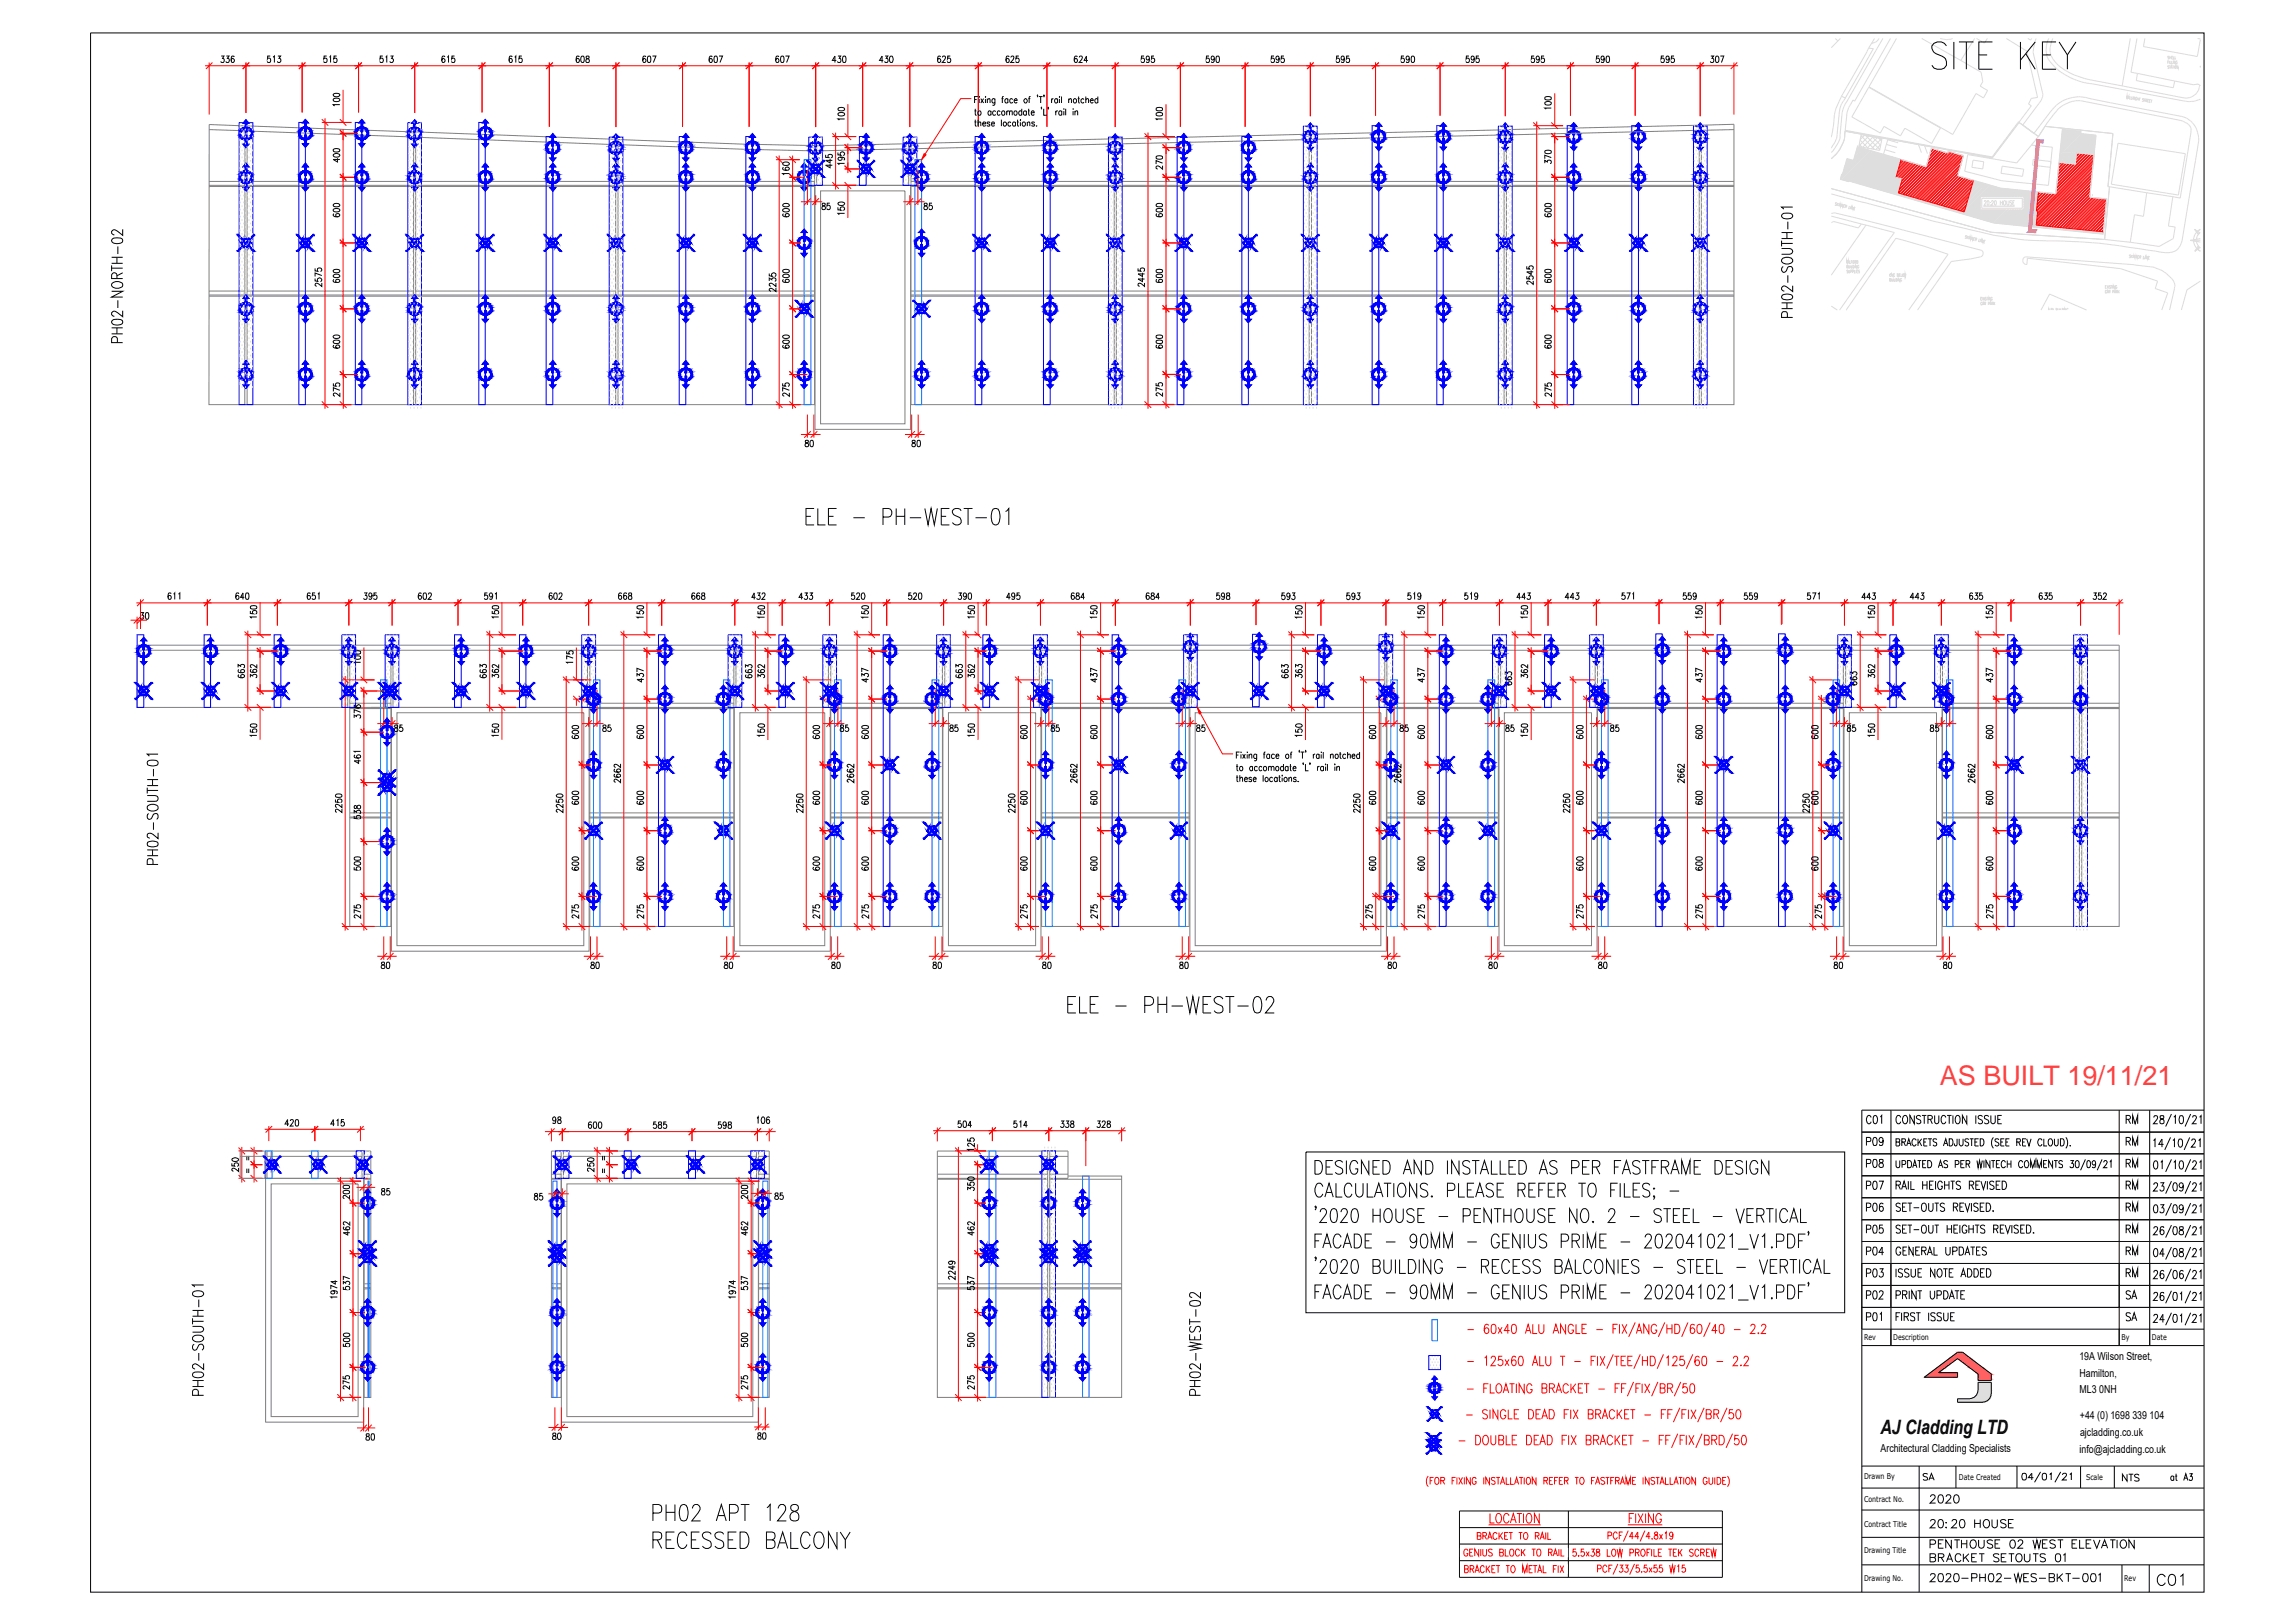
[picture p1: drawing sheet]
<svg xmlns="http://www.w3.org/2000/svg" width="420mm" height="297mm" viewBox="0 0 420 297" stroke-linecap="round" stroke-linejoin="round" font-family="sans-serif">
<defs><g id="words">
<text font-size="8.8" x="352.8" y="13.8">SITE KEY</text>
<g font-size="6.6">
<text x="146.8" y="97.4">ELE - PH-WEST-01</text>
<text x="194.7" y="186.6">ELE - PH-WEST-02</text>
</g>
<text font-size="5.7" fill="#f00" x="286.8" y="283.6">PCF/44/4.8x19</text>
<text font-size="5.3" x="394.1" y="291.4">C01</text>
<text font-size="4.9" fill="#ff2755" x="355.2" y="198.6">AS BUILT 19/11/21</text>
<g font-size="4.9">
<text x="340.8" y="219.1">P07</text>
<text x="388.4" y="219.1">RM</text>
<text x="340.8" y="231.1">P04</text>
<text x="388.4" y="231.1">RM</text>
</g>
<g font-size="4.4">
<text x="340.8" y="206.7">C01</text>
<text x="388.4" y="206.7">RM</text>
<text x="340.8" y="214.8">P08</text>
<text x="340.8" y="211">P09</text>
<text x="388.4" y="214.8">RM</text>
<text x="388.4" y="211">RM</text>
<text x="340.8" y="226.8">P05</text>
<text x="340.8" y="223">P06</text>
<text x="388.4" y="226.8">RM</text>
<text x="388.4" y="223">RM</text>
<text x="340.8" y="238.8">P02</text>
<text x="340.8" y="234.9">P03</text>
<text x="388.4" y="238.8">SA</text>
<text x="388.4" y="234.9">RM</text>
<text x="340.8" y="243.1">P01</text>
<text x="388.4" y="243.1">SA</text>
<text x="387.7" y="272.3">NTS</text>
<text x="352.4" y="276.2">2020</text>
</g>
<text font-size="4" x="351" y="272">SA</text>
<text font-size="3.6" x="344.3" y="262.4">AJ Cladding LTD</text>
<g font-size="2">
<text x="380.7" y="248.8">19A Wilson Street,</text>
<text x="380.7" y="251.9">Hamilton,</text>
<text x="380.7" y="255">ML3</text>
<text x="384.3" y="255">0NH</text>
<text x="380.8" y="259.8">+44 (0) 1698</text>
<text x="380.8" y="262.9">ajcladding.co.uk</text>
<text x="390.4" y="259.8">339</text>
<text x="393.5" y="259.8">104</text>
<text x="344.3" y="265.8">Architectural Cladding Specialists</text>
<text x="380.7" y="265.9">info@ajcladding.co.uk</text>
</g>
<g font-size="1.4">
<text x="341.3" y="245.3">Rev</text>
<text x="346.6" y="245.3">Description</text>
<text x="388.4" y="245.3">By</text>
<text x="394" y="245.3">Date</text>
<text x="341.3" y="270.7">Drawn By</text>
<text x="341.3" y="274.9">Contract No.</text>
<text x="358.6" y="270.9">Date Created</text>
<text x="381.9" y="270.9">Scale</text>
<text x="341.3" y="279.4">Contract Title</text>
<text x="341.3" y="284.3">Drawing Title</text>
<text x="341.3" y="289.3">Drawing No.</text>
<text x="388.9" y="289.4">Rev</text>
</g>
</g></defs>
<!-- layer: SA-GENIUS PANELS -->
<g fill="none" stroke="#808080" stroke-width=".18">
<path d="M38.3 34.1h6.5M38.3 33.9h6.5M38.3 33.2h6.5M38.3 22.8l6.6 .2-.1 51.1h-6.5zM38.3 23.7l6.6 .2M45.2 23l30.5 1.1v50h-30.5zM45.2 34.1h30.5M45.2 33.9h30.5M45.2 24l30.5 1.1M45.2 33.2h30.5M76.1 24.1l36.6 1.4v48.6h-36.6zM76.1 34.1h36.6"/>
<path d="M76.1 33.9h36.6M76.1 25.1l36.6 1.4M76.1 33.2h36.6M113.1 25.5l23.2 .9 12.8 .2v47.5h-36zM113.1 34.1h36M113.1 33.9h36M113.1 26.5l23.2 .8 12.8 .3M113.1 33.2h36M149.5 26.7l16.9-.4v7.6h-16.9zM166.4 27.2l-16.9 .4M166.8 26.3l37.2-.9v48.7h-37.2zM166.8 34.1h37.2"/>
<path d="M166.8 33.9h37.2M166.8 33.2h37.2M204 26.3l-37.2 .9M204.4 25.4l35.3-.8v49.5h-35.3zM204.4 34.1h35.3M204.4 33.9h35.3M204.4 33.2h35.3M239.7 25.5l-35.3 .8M240.1 24.6l35.3-.8v50.3h-35.3zM240.1 34.1h35.3M240.1 33.9h35.3M240.1 33.2h35.3"/>
<path d="M275.4 24.7l-35.3 .8M275.8 23.7l35.3-.8v51.2h-35.3zM275.8 34.1h35.3M275.8 33.9h35.3M275.8 33.2h35.3M311.1 23.8l-35.3 .9M311.5 22.9l5.9-.2v51.4h-5.9zM311.5 34.1h5.9M311.5 33.9h5.9M311.5 33.2h5.9M317.4 23.7l-5.9 .1M38.3 54.2h6.5"/>
<path d="M38.3 54h6.5M38.3 53.3h6.5M45.2 54.2h30.5M45.2 54h30.5M45.2 53.3h30.5M76.1 54.2h36.6M76.1 54h36.6M76.1 53.3h36.6M113.1 54.2h36M113.1 54h36M113.1 53.3h36M166.8 54.2h37.2"/>
<path d="M166.8 54h37.2M166.8 53.3h37.2M204.4 54.2h35.3M204.4 54h35.3M204.4 53.3h35.3M240.1 54.2h35.3M240.1 54h35.3M240.1 53.3h35.3M275.8 54.2h35.3M275.8 54h35.3M275.8 53.3h35.3M311.5 54.2h5.9"/>
<path d="M311.5 54h5.9M311.5 53.3h5.9M25.1 119h38.6M25.1 118.1h38.6v11.4h-38.6zM64 118.1h7.6v51.5h-7.6zM64 119h7.6M72 118.1h35.6v11.4h-35.6zM72 119h35.6M108 118.1h26.4v51.5h-26.4zM108 119h26.4M134.7 118.1h17v11.4h-17zM134.7 119h17"/>
<path d="M152.1 118.1h20.4v51.5h-20.4zM152.1 119h20.4M173 118.1h17.3v11.4h-17.3zM173 119h17.3M190.7 118.1h27v51.5h-27zM190.7 119h27M218.1 118.1h35.4v11.4h-35.4zM218.1 119h35.4M253.9 118.1h20.4v51.5h-20.4zM253.9 119h20.4M274.7 118.1h17.3v11.4h-17.3zM274.7 119h17.3"/>
<path d="M292.5 118.1h45v51.5h-45zM292.5 119h45M337.9 118.1h17.3v11.4h-17.3zM337.9 119h17.3M355.6 118.1h25.1v51.5h-25.1zM355.6 119h25.1M381.1 118.1h6.9v51.5h-6.9zM381.1 119h6.9M64 129.5h7.6M64 129.7h7.6M64 128.7h7.6M108 129.5h26.4"/>
<path d="M108 129.7h26.4M108 128.7h26.4M152.1 129.5h20.4M152.1 129.7h20.4M152.1 128.7h20.4M190.7 129.5h27M190.7 129.7h27M190.7 128.7h27M253.9 129.5h20.4M253.9 129.7h20.4M253.9 128.7h20.4M292.5 129.5h45"/>
<path d="M292.5 129.7h45M292.5 128.7h45M355.6 129.5h25.1M355.6 129.7h25.1M355.6 128.7h25.1M381.1 129.5h6.9M381.1 129.7h6.9M381.1 128.7h6.9M64 149.7h7.6M64 149.5h7.6M64 148.8h7.6M108 149.7h26.4"/>
<path d="M108 149.5h26.4M108 148.8h26.4M152.1 149.7h20.4M152.1 149.5h20.4M152.1 148.8h20.4M190.7 149.7h27M190.7 149.5h27M190.7 148.8h27M253.9 149.7h20.4M253.9 149.5h20.4M253.9 148.8h20.4M292.5 149.7h45"/>
<path d="M292.5 149.5h45M292.5 148.8h45M355.6 149.7h25.1M355.6 149.5h25.1M355.6 148.8h25.1M381.1 149.7h6.9M381.1 149.5h6.9M381.1 148.8h6.9M44 210.7h4.5v5h-4.5zM44 211.6h4.5M48.9 210.7h17.4v5h-17.4zM48.9 211.6h17.4"/>
<path d="M66.7 210.7h1.2v45h-1.2zM66.7 211.6h1.2M66.7 215.7h1.2M66.7 215.8h1.2M66.7 214.9h1.2M101 210.7h1.7v45h-1.7zM101 211.6h1.7M101 215.7h1.7M101 215.8h1.7M101 214.9h1.7M103.2 210.7h35.3v5h-35.3zM103.2 211.6h35.3"/>
<path d="M138.9 210.7h1.9v45h-1.9zM138.9 211.6h1.9M138.9 215.7h1.9M138.9 215.8h1.9M138.9 214.9h1.9M171.6 210.7h20.2v45h-20.2zM171.6 211.6h20.2M171.6 215.7h20.2M171.6 215.8h20.2M171.6 214.9h20.2M192.2 211.6h3.3M192.2 215.8h13.1"/>
<path d="M192.2 214.9h3.3M195.5 215.2h9.8v40.5h-13.1v-45h3.3v5h-3.3M66.7 235.9h1.2M66.7 235.7h1.2M66.7 235h1.2M101 235.9h1.7M101 235.7h1.7M101 235h1.7M138.9 235.9h1.9M138.9 235.7h1.9M138.9 235h1.9M171.6 235.9h20.2"/>
<path d="M171.6 235.7h20.2M171.6 235h20.2M192.2 235.9h13.1M192.2 235.7h13.1M192.2 235h13.1"/>
</g>
<!-- layer: SA-CTR -->
<path d="M311.3 24.3v.9" fill="none" stroke="#f00" stroke-width=".18"/>
<!-- layer: SA-WINDOWS -->
<g fill="none" stroke="#808080" stroke-width=".18">
<path d="M149.2 33.9h17.5v44.7h-17.5zM150.2 34.9h15.5v42.7h-15.5zM71.7 129.5h36.2v44.6h-36.2zM72.7 130.4h34.2v42.7h-34.2zM134.4 129.5h17.6v44.6h-17.6zM135.5 130.4h15.5v42.7h-15.5zM172.6 129.5h18v44.6h-18zM173.6 130.4h16v42.7h-16zM217.8 129.5h36v44.6h-36zM218.8 130.4h34v42.7h-34zM274.4 129.5h18v44.6h-18zM275.4 130.4h16v42.7h-16z"/>
<path d="M337.6 129.5h17.9v44.6h-17.9zM338.6 130.4h15.9v42.7h-15.9zM48.6 215.7h18v44.6h-18zM49.6 216.7h16v42.6h-16zM49.6 210.7v3.9M102.8 215.7h36v44.6h-36zM103.8 216.7h34v42.6h-34z"/>
</g>
<!-- layer: TEXT -->
<g fill="none" stroke="#000" stroke-width=".18">
<path d="M326.3 39.2l.2-.2h.6a.91 .91 0 0 1 1.1 .4v.2a1.33 1.33 0 0 1-2 0zM328.2 37.9h-2l.3 .4M20.4 53.3h2.1l-2.1 1.1h2.1M20.4 49.1h2.1M20.4 48.6v1M20.4 48.2h2.1M20.4 47.1h2.1M20.6 58.6l.2-.1 .5-.1a.91 .91 0 0 1 1.2 .5v.1a1.2 1.2 0 0 1-1.7 .4l-.4-.4zM20.6 51.8a1.33 1.33 0 0 1 1.9 .2 .97 .97 0 0 1-1.6 .7 .53 .53 0 0 1-.3-.9zM20.6 43.7l.2-.1 .5-.1a.91 .91 0 0 1 1.2 .5v.1a1.2 1.2 0 0 1-1.7 .4l-.4-.4zM21.4 51l-.1-.9-.3-.2-.4 .1-.2 .3v.7h2.1M21.4 47.1v1.1"/>
<path d="M21.6 45.1v1.4M21.6 55v1.4M22.5 56.9v1.1l-1-.8a.62 .62 0 0 0-1.1 0 .56 .56 0 0 0 .4 .7h.1M22.5 42v1.1l-1-.8a.62 .62 0 0 0-1.1 0 .56 .56 0 0 0 .4 .7h.1M22.5 49.9l-1.1 .6M326.2 45.5h1.4a.53 .53 0 0 1 .5 .3 .53 .53 0 0 1 0 .5l-.5 .2h-1.4M326.2 56.5h2M326.2 55.4h2M326.2 44.5h2M326.2 44v1.1M326.2 43.7h2M326.2 42.6h2"/>
<path d="M326.3 54a1.94 1.94 0 0 1 1.8 0l.1 .4a1.2 1.2 0 0 1-1.7 .4l-.3-.4zM326.3 47.4a1.33 1.33 0 0 1 1.9 .2 .97 .97 0 0 1-1.5 .6 .53 .53 0 0 1-.4-.8zM326.5 48.8a.52 .52 0 0 0-.3 .7 .52 .52 0 0 0 .6 .3l.4-.7a.53 .53 0 0 1 .8-.3 .53 .53 0 0 1 .1 .9l-.2 .1M327.1 42.6v1.1M327.1 55.4v1.1M327.2 58.1l-.1-.9-.3-.2-.4 .1-.2 .3v.7h2M327.3 40.6v1.4M327.3 50.4v1.3M328.2 52.3v1.1l-1-.8a.62 .62 0 0 0-.9-.1l-.1 .5 .5 .3M20.4 61.1h2.1M20.4 60h2.1M21.4 60v1.1"/>
<path d="M21.5 62.7l-.1-.9a.57 .57 0 0 0-1 .2v.7h2.1M27 139.3l.8-.2a.91 .91 0 0 1 1.1 .4v.2a1.17 1.17 0 0 1-1.6 .4l-.3-.1zM28.9 138h-1.9l.3 .4M27 145.6l1.7 .1a.52 .52 0 0 1 .2 .6 .52 .52 0 0 1-.5 .4h-1.4M27 156.6h1.9M27 155.5h1.9M27 144.7h1.9M27 144.2v1M27 143.8h1.9M27 142.7h1.9M27 154.1a2.02 2.02 0 0 1 1.9 0v.4a1.17 1.17 0 0 1-1.6 .4l-.3-.1zM27 147.5a1.33 1.33 0 0 1 1.9 .2 .86 .86 0 0 1-1.2 .7h-.3a.53 .53 0 0 1-.4-.9z"/>
<path d="M27.2 148.9a.52 .52 0 0 0-.2 .7 .52 .52 0 0 0 .6 .3l.4-.7a.49 .49 0 0 1 .5-.3 .49 .49 0 0 1 .4 .4v.3l-.2 .4M27.9 142.7v1.1M27.9 155.5v1.1M28 158.2l-.1-.9-.3-.1-.6 .1v.9h1.9M28.1 140.7v1.4M28.1 150.5v1.4M28.9 152.4v1.1l-.9-.8-.5-.2h-.3l-.2 .3v.5l.4 .1M35.2 239.8h2.1M35.3 236.5a1.49 1.49 0 0 1 2 .2v.2a1.33 1.33 0 0 1-2.1 0zM36.2 239.8v1.1M36.4 237.8v1.4M37.3 235.2h-2.1l.4 .4"/>
<path d="M217.9 238.2a2.02 2.02 0 0 1 1.8 0l.1 .4a1.17 1.17 0 0 1-1.6 .4l-.3-.1zM218.9 239.6v1.4M219.8 236.5v1l-1-.7-.5-.2a.41 .41 0 0 0-.5 .3l.1 .4 .4 .2M35.2 242.8h1.5a.53 .53 0 0 1 .5 .2 .53 .53 0 0 1 0 .6l-.5 .2h-1.5M35.2 253.8h2.1M35.2 252.7h2.1M35.2 241.8h2.1M35.2 241.3v1.1M35.2 240.9h2.1M35.3 251.3l.8-.2a.94 .94 0 0 1 1.2 .4v.2a1.33 1.33 0 0 1-2.1 0zM35.3 244.7a1.39 1.39 0 0 1 2 .1 .99 .99 0 0 1-1.6 .7 .56 .56 0 0 1-.4-.8zM35.5 246a.58 .58 0 0 0-.3 .6 .58 .58 0 0 0 .5 .5 1.04 1.04 0 0 0 .7-.9 .52 .52 0 0 1 .9 .2v.3l-.3 .4"/>
<path d="M36.2 252.7v1.1M36.3 255.4v-.8a.55 .55 0 0 0-.5-.4 .55 .55 0 0 0-.6 .4v.8h2.1M36.4 247.6v1.4M37.3 249.5v1.1l-1-.7a.62 .62 0 0 0-1.1 0l.1 .5 .4 .1M217.8 245.6l2 .4-2 .4 2 .4-2 .4M217.8 244.2v1h2v-1M217.8 253.8h2M217.8 252.7h2M217.8 241.9h2M217.8 241.4v1.1M217.9 251.3l.7-.2a.91 .91 0 0 1 1.2 .4v.2a1.17 1.17 0 0 1-1.6 .4l-.4-.4zM218.1 242.8a.52 .52 0 0 0-.3 .6 .52 .52 0 0 0 .7 .3l.5-.9a.46 .46 0 0 1 .8 .3l-.1 .5-.2 .2"/>
<path d="M218.7 244.6v.6M218.7 252.7v1.1M218.8 255.4v-.8a.55 .55 0 0 0-.5-.4 .55 .55 0 0 0-.5 .4v.8h2M218.9 247.6v1.4M219.8 249.5v1.1l-1-.7a.62 .62 0 0 0-1 0l.1 .5 .4 .1"/>
</g>
<!-- layer: SA-BRACKET -->
<g fill="#00f" stroke="#00f" stroke-width=".18">
<path d="M147.2 29.9l.6 .6h-1.1z"/>
<path d="M146.7 34.3h1.1l-.6 .7z"/>
<path d="M55.9 66l.6 .6h-1.1z"/>
<path d="M55.4 70.5h1.1l-.6 .6z"/>
<path d="M55.9 53.9l.6 .7h-1.1z"/>
<path d="M55.4 58.4h1.1l-.6 .7z"/>
<path d="M55.9 29.9l.6 .6h-1.1z"/>
<path d="M55.4 34.3h1.1l-.6 .7z"/>
<path d="M55.9 21.9l.6 .6h-1.1z"/>
<path d="M55.4 26.3h1.1l-.6 .7z"/>
<path d="M101.2 66l.6 .6h-1.1z"/>
<path d="M100.7 70.5h1.1l-.6 .6z"/>
<path d="M101.2 53.9l.6 .7h-1.1z"/>
<path d="M100.7 58.4h1.1l-.6 .7z"/>
<path d="M101.2 29.9l.6 .6h-1.1z"/>
<path d="M100.7 34.3h1.1l-.6 .7z"/>
<path d="M101.2 24.4l.6 .7h-1.1z"/>
<path d="M100.7 28.9h1.1l-.6 .7z"/>
<path d="M66.2 66l.6 .6h-1.1z"/>
<path d="M65.7 70.5h1.1l-.6 .6z"/>
<path d="M66.2 53.9l.6 .7h-1.1z"/>
<path d="M65.7 58.4h1.1l-.6 .7z"/>
<path d="M66.2 29.9l.6 .6h-1.1z"/>
<path d="M65.7 34.3h1.1l-.6 .7z"/>
<path d="M66.2 21.9l.6 .6h-1.1z"/>
<path d="M65.7 26.3h1.1l-.6 .7z"/>
<path d="M88.8 66l.6 .6h-1.1z"/>
<path d="M88.3 70.5h1.1l-.6 .6z"/>
<path d="M88.8 53.9l.6 .7h-1.1z"/>
<path d="M88.3 58.4h1.1l-.6 .7z"/>
<path d="M88.8 29.9l.6 .6h-1.1z"/>
<path d="M88.3 34.3h1.1l-.6 .7z"/>
<path d="M88.8 21.9l.6 .6h-1.1z"/>
<path d="M88.3 26.3h1.1l-.6 .7z"/>
<path d="M125.5 66l.6 .6h-1.1z"/>
<path d="M125 70.5h1.1l-.6 .6z"/>
<path d="M125.5 53.9l.6 .7h-1.1z"/>
<path d="M125 58.4h1.1l-.6 .7z"/>
<path d="M125.5 29.9l.6 .6h-1.1z"/>
<path d="M125 34.3h1.1l-.6 .7z"/>
<path d="M125.5 24.4l.6 .7h-1.1z"/>
<path d="M125 28.9h1.1l-.6 .7z"/>
<path d="M137.7 66l.6 .6h-1.1z"/>
<path d="M137.2 70.5h1.1l-.6 .6z"/>
<path d="M137.7 53.9l.6 .7h-1.1z"/>
<path d="M137.2 58.4h1.1l-.6 .7z"/>
<path d="M137.7 29.9l.6 .6h-1.1z"/>
<path d="M137.2 34.3h1.1l-.6 .7z"/>
<path d="M137.7 24.4l.6 .7h-1.1z"/>
<path d="M137.2 28.9h1.1l-.6 .7z"/>
<path d="M179.7 66l.6 .6h-1.1z"/>
<path d="M179.2 70.5h1.1l-.6 .6z"/>
<path d="M179.7 53.9l.6 .7h-1.1z"/>
<path d="M179.2 58.4h1.1l-.6 .7z"/>
<path d="M179.7 29.9l.6 .6h-1.1z"/>
<path d="M179.2 34.3h1.1l-.6 .7z"/>
<path d="M179.7 24.4l.6 .7h-1.1z"/>
<path d="M179.2 28.9h1.1l-.6 .7z"/>
<path d="M192.3 66l.5 .6h-1.1z"/>
<path d="M191.7 70.5h1.1l-.5 .6z"/>
<path d="M192.3 53.9l.5 .7h-1.1z"/>
<path d="M191.7 58.4h1.1l-.5 .7z"/>
<path d="M192.3 29.9l.5 .6h-1.1z"/>
<path d="M191.7 34.3h1.1l-.5 .7z"/>
<path d="M192.3 24.4l.5 .7h-1.1z"/>
<path d="M191.7 28.9h1.1l-.5 .7z"/>
<path d="M216.7 66l.6 .6h-1.1z"/>
<path d="M216.2 70.5h1.1l-.6 .6z"/>
<path d="M216.7 53.9l.6 .7h-1.1z"/>
<path d="M216.2 58.4h1.1l-.6 .7z"/>
<path d="M216.7 29.9l.6 .6h-1.1z"/>
<path d="M216.2 34.3h1.1l-.6 .7z"/>
<path d="M216.7 24.4l.6 .7h-1.1z"/>
<path d="M216.2 28.9h1.1l-.6 .7z"/>
<path d="M228.5 66l.6 .6h-1.1z"/>
<path d="M228 70.5h1.1l-.6 .6z"/>
<path d="M228.5 53.9l.6 .7h-1.1z"/>
<path d="M228 58.4h1.1l-.6 .7z"/>
<path d="M228.5 29.9l.6 .6h-1.1z"/>
<path d="M228 34.3h1.1l-.6 .7z"/>
<path d="M228.5 24.4l.6 .7h-1.1z"/>
<path d="M228 28.9h1.1l-.6 .7z"/>
<path d="M252.4 66l.6 .6h-1.1z"/>
<path d="M251.9 70.5h1.1l-.6 .6z"/>
<path d="M252.4 53.9l.6 .7h-1.1z"/>
<path d="M251.9 58.4h1.1l-.6 .7z"/>
<path d="M252.4 29.9l.6 .6h-1.1z"/>
<path d="M251.9 34.3h1.1l-.6 .7z"/>
<path d="M252.4 22.5l.6 .6h-1.1z"/>
<path d="M251.9 26.9h1.1l-.6 .7z"/>
<path d="M264.2 66l.6 .6h-1.1z"/>
<path d="M263.7 70.5h1.1l-.6 .6z"/>
<path d="M264.2 53.9l.6 .7h-1.1z"/>
<path d="M263.7 58.4h1.1l-.6 .7z"/>
<path d="M264.2 29.9l.6 .6h-1.1z"/>
<path d="M263.7 34.3h1.1l-.6 .7z"/>
<path d="M264.2 22.5l.6 .6h-1.1z"/>
<path d="M263.7 26.9h1.1l-.6 .7z"/>
<path d="M288.1 66l.6 .6h-1.1z"/>
<path d="M287.6 70.5h1.1l-.6 .6z"/>
<path d="M288.1 53.9l.6 .7h-1.1z"/>
<path d="M287.6 58.4h1.1l-.6 .7z"/>
<path d="M288.1 29.9l.6 .6h-1.1z"/>
<path d="M287.6 34.3h1.1l-.6 .7z"/>
<path d="M288.1 22.5l.6 .6h-1.1z"/>
<path d="M287.6 26.9h1.1l-.6 .7z"/>
<path d="M300 66l.5 .6h-1.1z"/>
<path d="M299.4 70.5h1.1l-.5 .6z"/>
<path d="M300 53.9l.5 .7h-1.1z"/>
<path d="M299.4 58.4h1.1l-.5 .7z"/>
<path d="M300 29.9l.5 .6h-1.1z"/>
<path d="M299.4 34.3h1.1l-.5 .7z"/>
<path d="M300 22.5l.5 .6h-1.1z"/>
<path d="M299.4 26.9h1.1l-.5 .7z"/>
<path d="M45 53.9l.6 .7h-1.1z"/>
<path d="M44.5 58.4h1.1l-.6 .7z"/>
<path d="M45 66l.6 .6h-1.1z"/>
<path d="M44.5 70.5h1.1l-.6 .6z"/>
<path d="M45 29.9l.6 .6h-1.1z"/>
<path d="M44.5 34.3h1.1l-.6 .7z"/>
<path d="M45 21.9l.6 .7h-1.1z"/>
<path d="M44.5 26.4h1.1l-.6 .6z"/>
<path d="M75.9 53.9l.6 .7h-1.1z"/>
<path d="M75.4 58.4h1.1l-.6 .7z"/>
<path d="M75.9 66l.6 .6h-1.1z"/>
<path d="M75.4 70.5h1.1l-.6 .6z"/>
<path d="M75.9 29.9l.6 .6h-1.1z"/>
<path d="M75.4 34.3h1.1l-.6 .7z"/>
<path d="M75.9 21.9l.6 .7h-1.1z"/>
<path d="M75.4 26.4h1.1l-.6 .6z"/>
<path d="M112.8 53.9l.6 .7h-1.2z"/>
<path d="M112.2 58.4h1.2l-.6 .7z"/>
<path d="M112.8 66l.6 .6h-1.2z"/>
<path d="M112.2 70.5h1.2l-.6 .6z"/>
<path d="M112.8 29.9l.6 .6h-1.2z"/>
<path d="M112.2 34.3h1.2l-.6 .7z"/>
<path d="M112.8 24.5l.6 .7h-1.2z"/>
<path d="M112.2 29h1.2l-.6 .6z"/>
<path d="M239.9 53.9l.5 .7h-1.1z"/>
<path d="M239.3 58.4h1.1l-.5 .7z"/>
<path d="M239.9 66l.5 .6h-1.1z"/>
<path d="M239.3 70.5h1.1l-.5 .6z"/>
<path d="M239.9 29.9l.5 .6h-1.1z"/>
<path d="M239.3 34.3h1.1l-.5 .7z"/>
<path d="M239.9 22.5l.5 .7h-1.1z"/>
<path d="M239.3 27h1.1l-.5 .6z"/>
<path d="M275.6 53.9l.5 .7h-1.1z"/>
<path d="M275 58.4h1.1l-.5 .7z"/>
<path d="M275.6 66l.5 .6h-1.1z"/>
<path d="M275 70.5h1.1l-.5 .6z"/>
<path d="M275.6 29.9l.5 .6h-1.1z"/>
<path d="M275 34.3h1.1l-.5 .7z"/>
<path d="M275.6 22.5l.5 .7h-1.1z"/>
<path d="M275 27h1.1l-.5 .6z"/>
<path d="M311.3 53.9l.5 .7h-1.1z"/>
<path d="M310.7 58.4h1.1l-.5 .7z"/>
<path d="M311.3 66l.5 .6h-1.1z"/>
<path d="M310.7 70.5h1.1l-.5 .6z"/>
<path d="M311.3 29.9l.5 .6h-1.1z"/>
<path d="M310.7 34.3h1.1l-.5 .7z"/>
<path d="M311.3 22.5l.5 .7h-1.1z"/>
<path d="M310.7 27h1.1l-.5 .6z"/>
<path d="M147.2 41.9l.6 .7h-1.1z"/>
<path d="M146.7 46.4h1.1l-.6 .6z"/>
<path d="M147.2 66l.6 .6h-1.1z"/>
<path d="M146.7 70.5h1.1l-.6 .6z"/>
<path d="M168.7 41.9l.6 .7h-1.1z"/>
<path d="M168.2 46.4h1.1l-.6 .6z"/>
<path d="M168.7 66l.6 .6h-1.1z"/>
<path d="M168.2 70.5h1.1l-.6 .6z"/>
<path d="M168.7 29.9l.6 .6h-1.1z"/>
<path d="M168.2 34.3h1.1l-.6 .7z"/>
<path d="M204.2 53.9l.5 .7h-1.1z"/>
<path d="M203.6 58.4h1.1l-.5 .7z"/>
<path d="M204.2 66l.5 .6h-1.1z"/>
<path d="M203.6 70.5h1.1l-.5 .6z"/>
<path d="M204.2 29.9l.5 .6h-1.1z"/>
<path d="M203.6 34.3h1.1l-.5 .7z"/>
<path d="M204.2 24.5l.5 .7h-1.1z"/>
<path d="M203.6 29h1.1l-.5 .6z"/>
<path d="M158.6 24.4l.5 .7h-1.1z"/>
<path d="M158 28.9h1.1l-.5 .7z"/>
<path d="M149.3 24.5l.6 .7h-1.1z"/>
<path d="M148.8 29h1.1l-.6 .6z"/>
<path d="M166.6 24.5l.5 .7h-1.1z"/>
<path d="M166 29h1.1l-.5 .6z"/>
<path d="M67.3 247.7l.5 .6h-1.1z"/>
<path d="M66.7 252.2h1.1l-.5 .6z"/>
<path d="M67.3 217.6l.5 .7h-1.1z"/>
<path d="M66.7 222.1h1.1l-.5 .6z"/>
<path d="M139.6 247.7l.6 .6h-1.1z"/>
<path d="M139.1 252.2h1.1l-.6 .6z"/>
<path d="M139.6 217.6l.6 .7h-1.1z"/>
<path d="M139.1 222.1h1.1l-.6 .6z"/>
<path d="M181.1 247.7l.5 .6h-1.1z"/>
<path d="M180.5 252.2h1.1l-.5 .6z"/>
<path d="M181.1 217.6l.5 .7h-1.1z"/>
<path d="M180.5 222.1h1.1l-.5 .6z"/>
<path d="M198.2 247.7l.5 .6h-1.1z"/>
<path d="M197.6 252.2h1.1l-.5 .6z"/>
<path d="M198.2 217.6l.5 .7h-1.1z"/>
<path d="M197.6 222.1h1.1l-.5 .6z"/>
<path d="M192 247.7l.6 .6h-1.1z"/>
<path d="M191.5 252.2h1.1l-.6 .6z"/>
<path d="M192 217.6l.6 .7h-1.1z"/>
<path d="M191.5 222.1h1.1l-.6 .6z"/>
<path d="M102 247.7l.5 .6h-1.1z"/>
<path d="M101.4 252.2h1.1l-.5 .6z"/>
<path d="M102 217.6l.5 .7h-1.1z"/>
<path d="M101.4 222.1h1.1l-.5 .6z"/>
<path d="M67.3 237.7l.5 .6h-1.1z"/>
<path d="M66.7 242.1h1.1l-.5 .7z"/>
<path d="M102 237.7l.5 .6h-1.1z"/>
<path d="M101.4 242.1h1.1l-.5 .7z"/>
<path d="M139.6 237.7l.6 .6h-1.1z"/>
<path d="M139.1 242.1h1.1l-.6 .7z"/>
<path d="M181.1 237.7l.5 .6h-1.1z"/>
<path d="M180.5 242.1h1.1l-.5 .7z"/>
<path d="M192 237.7l.6 .6h-1.1z"/>
<path d="M191.5 242.1h1.1l-.6 .7z"/>
<path d="M198.2 237.7l.5 .6h-1.1z"/>
<path d="M197.6 242.1h1.1l-.5 .7z"/>
<path d="M121.7 161.5l.6 .7h-1.1z"/>
<path d="M121.2 166h1.1l-.6 .6z"/>
<path d="M121.7 149.5l.6 .6h-1.1z"/>
<path d="M121.2 153.9h1.1l-.6 .7z"/>
<path d="M121.7 116.6l.6 .7h-1.1z"/>
<path d="M121.2 121.1h1.1l-.6 .7z"/>
<path d="M162.9 161.5l.6 .7h-1.1z"/>
<path d="M162.4 166h1.1l-.6 .6z"/>
<path d="M162.9 149.5l.6 .6h-1.1z"/>
<path d="M162.4 153.9h1.1l-.6 .7z"/>
<path d="M162.9 116.6l.6 .7h-1.1z"/>
<path d="M162.4 121.1h1.1l-.6 .7z"/>
<path d="M204.8 161.5l.5 .7h-1.1z"/>
<path d="M204.2 166h1.1l-.5 .6z"/>
<path d="M204.8 149.5l.5 .6h-1.1z"/>
<path d="M204.2 153.9h1.1l-.5 .7z"/>
<path d="M204.8 116.6l.5 .7h-1.1z"/>
<path d="M204.2 121.1h1.1l-.5 .7z"/>
<path d="M264.7 161.5l.6 .7h-1.1z"/>
<path d="M264.2 166h1.1l-.6 .6z"/>
<path d="M264.7 149.5l.6 .6h-1.1z"/>
<path d="M264.2 153.9h1.1l-.6 .7z"/>
<path d="M264.7 116.6l.6 .7h-1.1z"/>
<path d="M264.2 121.1h1.1l-.6 .7z"/>
<path d="M315.6 161.5l.5 .7h-1.1z"/>
<path d="M315 166h1.1l-.5 .6z"/>
<path d="M315.6 149.5l.5 .6h-1.1z"/>
<path d="M315 153.9h1.1l-.5 .7z"/>
<path d="M315.6 116.6l.5 .7h-1.1z"/>
<path d="M315 121.1h1.1l-.5 .7z"/>
<path d="M368.8 161.5l.5 .7h-1.1z"/>
<path d="M368.2 166h1.1l-.5 .6z"/>
<path d="M368.8 149.5l.5 .6h-1.1z"/>
<path d="M368.2 153.9h1.1l-.5 .7z"/>
<path d="M368.8 116.6l.5 .7h-1.1z"/>
<path d="M368.2 121.1h1.1l-.5 .7z"/>
<path d="M108.7 137.4l.5 .7h-1.1z"/>
<path d="M108.1 141.9h1.1l-.5 .7z"/>
<path d="M108.7 161.5l.5 .7h-1.1z"/>
<path d="M108.1 166h1.1l-.5 .6z"/>
<path d="M132.4 137.4l.6 .7h-1.1z"/>
<path d="M131.9 141.9h1.1l-.6 .7z"/>
<path d="M132.4 161.5l.6 .7h-1.1z"/>
<path d="M131.9 166h1.1l-.6 .6z"/>
<path d="M152.8 137.4l.5 .7h-1.1z"/>
<path d="M152.2 141.9h1.1l-.5 .7z"/>
<path d="M152.8 161.5l.5 .7h-1.1z"/>
<path d="M152.2 166h1.1l-.5 .6z"/>
<path d="M191.4 137.4l.6 .7h-1.1z"/>
<path d="M190.9 141.9h1.1l-.6 .7z"/>
<path d="M191.4 161.5l.6 .7h-1.1z"/>
<path d="M190.9 166h1.1l-.6 .6z"/>
<path d="M254.6 137.4l.6 .7h-1.1z"/>
<path d="M254.1 141.9h1.1l-.6 .7z"/>
<path d="M254.6 161.5l.6 .7h-1.1z"/>
<path d="M254.1 166h1.1l-.6 .6z"/>
<path d="M293.2 137.4l.5 .7h-1.1z"/>
<path d="M292.6 141.9h1.1l-.5 .7z"/>
<path d="M293.2 161.5l.5 .7h-1.1z"/>
<path d="M292.6 166h1.1l-.5 .6z"/>
<path d="M335.6 137.4l.6 .7h-1.1z"/>
<path d="M335.1 141.9h1.1l-.6 .7z"/>
<path d="M335.6 161.5l.6 .7h-1.1z"/>
<path d="M335.1 166h1.1l-.6 .6z"/>
<path d="M51.4 116.6l.6 .7h-1.2z"/>
<path d="M50.8 121.1h1.2l-.6 .6z"/>
<path d="M96.3 116.6l.5 .7h-1.1z"/>
<path d="M95.7 121.1h1.1l-.5 .6z"/>
<path d="M143.8 116.6l.6 .7h-1.2z"/>
<path d="M143.2 121.1h1.2l-.6 .7z"/>
<path d="M181.2 116.6l.5 .7h-1.1z"/>
<path d="M180.6 121.1h1.1l-.5 .6z"/>
<path d="M242.4 116.6l.6 .7h-1.1z"/>
<path d="M241.9 121.1h1.1l-.6 .7z"/>
<path d="M284 116.6l.6 .7h-1.2z"/>
<path d="M283.4 121.1h1.2l-.6 .7z"/>
<path d="M347.2 116.6l.5 .7h-1.1z"/>
<path d="M346.6 121.1h1.1l-.5 .7z"/>
<path d="M38.6 116.6l.5 .7h-1.1z"/>
<path d="M38 121.1h1.1l-.5 .6z"/>
<path d="M84.4 116.6l.6 .7h-1.1z"/>
<path d="M83.9 121.1h1.1l-.6 .6z"/>
<path d="M230.5 115.8l.6 .6h-1.1z"/>
<path d="M230 120.2h1.1l-.6 .7z"/>
<path d="M63.9 116.6l.5 .7h-1.1z"/>
<path d="M63.3 121.1h1.1l-.5 .6z"/>
<path d="M71.8 116.6l.5 .7h-1.1z"/>
<path d="M71.2 121.1h1.1l-.5 .6z"/>
<path d="M107.8 116.6l.5 .7h-1.1z"/>
<path d="M107.2 121.1h1.1l-.5 .6z"/>
<path d="M134.5 116.6l.6 .7h-1.1z"/>
<path d="M134 121.1h1.1l-.6 .6z"/>
<path d="M151.9 116.6l.5 .7h-1.1z"/>
<path d="M151.3 121.1h1.1l-.5 .6z"/>
<path d="M172.7 116.6l.6 .7h-1.1z"/>
<path d="M172.2 121.1h1.1l-.6 .6z"/>
<path d="M190.5 116.6l.5 .7h-1.1z"/>
<path d="M189.9 121.1h1.1l-.5 .6z"/>
<path d="M217.9 115.9l.6 .6h-1.1z"/>
<path d="M217.4 120.3h1.1l-.6 .7z"/>
<path d="M253.7 115.9l.6 .6h-1.1z"/>
<path d="M253.2 120.3h1.1l-.6 .7z"/>
<path d="M274.5 116.6l.6 .7h-1.1z"/>
<path d="M274 121.1h1.1l-.6 .6z"/>
<path d="M292.3 116.6l.5 .7h-1.1z"/>
<path d="M291.7 121.1h1.1l-.5 .6z"/>
<path d="M337.7 116.6l.5 .7h-1.1z"/>
<path d="M337.1 121.1h1.1l-.5 .6z"/>
<path d="M355.4 116.6l.6 .7h-1.1z"/>
<path d="M354.9 121.1h1.1l-.6 .6z"/>
<path d="M170.6 137.4l.6 .7h-1.1z"/>
<path d="M170.1 141.9h1.1l-.6 .7z"/>
<path d="M170.6 161.5l.6 .7h-1.1z"/>
<path d="M170.1 166h1.1l-.6 .6z"/>
<path d="M272.4 137.4l.6 .7h-1.1z"/>
<path d="M271.9 141.9h1.1l-.6 .7z"/>
<path d="M272.4 161.5l.6 .7h-1.1z"/>
<path d="M271.9 166h1.1l-.6 .6z"/>
<path d="M356.3 137.4l.6 .7h-1.1z"/>
<path d="M355.8 141.9h1.1l-.6 .7z"/>
<path d="M356.3 161.5l.6 .7h-1.1z"/>
<path d="M355.8 166h1.1l-.6 .6z"/>
<path d="M215.8 137.4l.6 .7h-1.1z"/>
<path d="M215.3 141.9h1.1l-.6 .7z"/>
<path d="M215.8 161.5l.6 .7h-1.1z"/>
<path d="M215.3 166h1.1l-.6 .6z"/>
<path d="M304.3 161.5l.6 .7h-1.1z"/>
<path d="M303.8 166h1.1l-.6 .6z"/>
<path d="M304.3 149.5l.6 .6h-1.1z"/>
<path d="M303.8 153.9h1.1l-.6 .7z"/>
<path d="M304.3 116.5l.6 .6h-1.1z"/>
<path d="M303.8 120.9h1.1l-.6 .7z"/>
<path d="M380.9 149.5l.6 .6h-1.1z"/>
<path d="M380.4 153.9h1.1l-.6 .7z"/>
<path d="M380.9 161.5l.6 .7h-1.1z"/>
<path d="M380.4 166h1.1l-.6 .6z"/>
<path d="M380.9 116.6l.6 .7h-1.1z"/>
<path d="M380.4 121.1h1.1l-.6 .6z"/>
<path d="M26.3 116.6l.6 .7h-1.1z"/>
<path d="M25.8 121.1h1.1l-.6 .6z"/>
<path d="M121.7 125.4l.6 .6h-1.1z"/>
<path d="M121.2 129.9h1.1l-.6 .6z"/>
<path d="M162.9 125.4l.6 .6h-1.1z"/>
<path d="M162.4 129.9h1.1l-.6 .6z"/>
<path d="M204.8 125.4l.5 .6h-1.1z"/>
<path d="M204.2 129.9h1.1l-.5 .6z"/>
<path d="M264.7 125.4l.6 .6h-1.1z"/>
<path d="M264.2 129.9h1.1l-.6 .6z"/>
<path d="M315.6 125.4l.5 .6h-1.1z"/>
<path d="M315 129.9h1.1l-.5 .6z"/>
<path d="M368.8 125.4l.5 .6h-1.1z"/>
<path d="M368.2 129.9h1.1l-.5 .6z"/>
<path d="M108.7 125.4l.5 .6h-1.1z"/>
<path d="M108.1 129.9h1.1l-.5 .6z"/>
<path d="M132.4 125.4l.6 .6h-1.1z"/>
<path d="M131.9 129.9h1.1l-.6 .6z"/>
<path d="M152.8 125.4l.5 .6h-1.1z"/>
<path d="M152.2 129.9h1.1l-.5 .6z"/>
<path d="M191.4 125.4l.6 .6h-1.1z"/>
<path d="M190.9 129.9h1.1l-.6 .6z"/>
<path d="M254.6 125.4l.6 .6h-1.1z"/>
<path d="M254.1 129.9h1.1l-.6 .6z"/>
<path d="M293.2 125.4l.5 .6h-1.1z"/>
<path d="M292.6 129.9h1.1l-.5 .6z"/>
<path d="M335.6 125.4l.6 .6h-1.1z"/>
<path d="M335.1 129.9h1.1l-.6 .6z"/>
<path d="M170.6 125.4l.6 .6h-1.1z"/>
<path d="M170.1 129.9h1.1l-.6 .6z"/>
<path d="M272.4 125.4l.6 .6h-1.1z"/>
<path d="M271.9 129.9h1.1l-.6 .6z"/>
<path d="M356.3 125.4l.6 .6h-1.1z"/>
<path d="M355.8 129.9h1.1l-.6 .6z"/>
<path d="M215.8 125.4l.6 .6h-1.1z"/>
<path d="M215.3 129.9h1.1l-.6 .6z"/>
<path d="M304.3 125.4l.6 .6h-1.1z"/>
<path d="M303.8 129.9h1.1l-.6 .6z"/>
<path d="M380.9 125.4l.6 .6h-1.1z"/>
<path d="M380.4 129.9h1.1l-.6 .6z"/>
<path d="M326.8 116.5l.6 .6h-1.1z"/>
<path d="M326.3 120.9h1.1l-.6 .7z"/>
<path d="M326.8 125.4l.6 .6h-1.1z"/>
<path d="M326.3 129.9h1.1l-.6 .6z"/>
<path d="M326.8 149.5l.6 .6h-1.1z"/>
<path d="M326.3 153.9h1.1l-.6 .7z"/>
<path d="M326.8 161.5l.6 .7h-1.1z"/>
<path d="M326.3 166h1.1l-.6 .6z"/>
<path d="M70.9 161.5l.5 .7h-1.1z"/>
<path d="M70.3 166h1.1l-.5 .6z"/>
<path d="M70.9 131.4l.5 .7h-1.1z"/>
<path d="M70.3 135.9h1.1l-.5 .6z"/>
<path d="M70.9 151.5l.5 .6h-1.1z"/>
<path d="M70.3 155.9h1.1l-.5 .7z"/>
<path d="M262.7 251.9l.4 .5h-.9z"/>
<path d="M262.2 255.7h.9l-.4 .5z"/>
<path d="M147.1 31.3h.5zM146.9 31.3h.7z"/>
<path d="M146.9 31.3h.9zM146.7 31.3h1.1z"/>
<path d="M146.7 31.3l1.2 .1zM146.5 31.4h1.4z"/>
<path d="M147.3 31.4l.6 .1zM147.3 31.4l.6 .1z"/>
<path d="M146.5 31.4h.6zM146.5 31.4l.4 .1z"/>
<path d="M147.5 31.5h.4zM147.5 31.5h.4z"/>
<path d="M146.5 31.5h.4zM146.5 31.5h.4z"/>
<path d="M147.5 31.5l.5 .1zM147.5 31.5l.5 .1z"/>
<path d="M146.5 31.5h.4zM146.4 31.6h.4z"/>
<path d="M147.6 31.6h.5zM147.6 31.6h.5z"/>
<path d="M146.4 31.6h.4zM146.4 31.6h.2h-.3z"/>
<path d="M147.8 31.6h.3zM147.8 31.6h.3z"/>
<path d="M146.3 31.6h.3zM146.3 31.6h.3z"/>
<path d="M147.8 31.6l.4 .2-.1-.2zM147.8 31.6l.4 .2z"/>
<path d="M146.3 31.6l.2 .2 .1-.2zM146.3 31.6l.2 .2h-.3z"/>
<path d="M147.9 31.8h.3zM147.9 31.8h.3z"/>
<path d="M146.2 31.8h.3zM146.2 31.8h.3z"/>
<path d="M148 31.8l.3 .1zM148 31.8l.3 .1z"/>
<path d="M146.2 31.8h.3zM146.2 31.8l.2 .1h-.2z"/>
<path d="M148.1 31.9l.2 .1v-.1zM148.1 31.9l.2 .1h-.2z"/>
<path d="M146.2 31.9l.1 .1 .1-.1zM146.2 31.9l.1 .1h-.2z"/>
<path d="M148.1 32l.3 .1zM148.1 32l.3 .1z"/>
<path d="M146.1 32h.2zM146.1 32l.2 .1z"/>
<path d="M148.2 32.1l.2 .1v-.1zM148.2 32.1l.2 .1h-.2z"/>
<path d="M146.1 32.1l.1 .1 .1-.1zM146.1 32.1l.1 .1h-.2z"/>
<path d="M148.2 32.2h.2zM148.2 32.2h.2z"/>
<path d="M146 32.2h.2zM146 32.2h.2z"/>
<path d="M148.2 32.2l.2 .2v-.2zM148.2 32.2l.2 .2h-.2z"/>
<path d="M146 32.2l.2 .2v-.2zM146 32.2l.2 .2h-.2z"/>
<path d="M148.2 32.4l.2 .2v-.2zM148.2 32.4l.2 .2h-.2z"/>
<path d="M146 32.4l.2 .2v-.2zM146 32.4l.2 .2h-.2z"/>
<path d="M148.2 32.6l.2 .1zM148.2 32.6l.2 .1z"/>
<path d="M146 32.6l.2 .1zM146 32.6l.2 .1z"/>
<path d="M148.2 32.7l.2 .1v-.1zM148.2 32.7l.2 .1h-.2z"/>
<path d="M146 32.7l.3 .1-.1-.1zM146 32.7l.3 .1h-.2z"/>
<path d="M148.2 32.8h.2zM148.2 32.8l.1 .1h-.2z"/>
<path d="M146.1 32.8l.2 .1zM146.1 32.8l.2 .1z"/>
<path d="M148.1 32.9h.2zM148.1 32.9h.2h-.2z"/>
<path d="M146.1 32.9h.3zM146.1 32.9h.3z"/>
<path d="M148.1 32.9l.1 .2 .1-.2zM148.1 32.9l.1 .2h-.2z"/>
<path d="M146.2 32.9l.3 .2zM146.2 32.9l.3 .2h-.3z"/>
<path d="M148 33.1h.2zM148 33.1h.2z"/>
<path d="M146.2 33.1h.3zM146.2 33.1h.3z"/>
<path d="M147.9 33.1l.2 .1 .1-.1zM147.9 33.1l.2 .1h-.3z"/>
<path d="M146.2 33.1l.4 .1zM146.2 33.1l.4 .1h-.3z"/>
<path d="M147.8 33.2h.3zM147.8 33.2h.3z"/>
<path d="M146.3 33.2h.3zM146.3 33.2h.3z"/>
<path d="M147.8 33.2h.3zM147.6 33.3h.4z"/>
<path d="M146.3 33.2l.5 .1zM146.3 33.2l.5 .1z"/>
<path d="M147.6 33.3h.4zM147.5 33.4h.4z"/>
<path d="M146.4 33.3l.5 .1zM146.4 33.3l.5 .1z"/>
<path d="M147.5 33.4h.4zM147.5 33.4h.4z"/>
<path d="M146.5 33.4h.4zM146.5 33.4h.4z"/>
<path d="M147.5 33.4h.4zM147.3 33.4h.6z"/>
<path d="M146.5 33.4h.6zM146.5 33.4h.6z"/>
<path d="M146.5 33.4h1.4zM146.5 33.4l1.3 .1z"/>
<path d="M146.7 33.5h1.1zM146.7 33.5l.9 .1z"/>
<path d="M146.9 33.6h.7zM146.9 33.6h.4z"/>
<path d="M147.1 30.5l.2 1.6v-1.6zM147.1 30.5l.2 1.6h-.2z"/>
<path d="M147.1 32.7l.2 1.6v-1.6zM147.1 32.7l.2 1.6h-.2z"/>
<path d="M55.6 67.4h.4zM55.6 67.4h.6z"/>
<path d="M55.4 67.5l.8-.1zM55.4 67.5h1.1z"/>
<path d="M55.2 67.5h1.3zM55.2 67.5h1.4z"/>
<path d="M55.2 67.5h.6zM55.2 67.6l.6-.1z"/>
<path d="M56 67.5h.6zM56.2 67.6h.4z"/>
<path d="M55.2 67.6h.5zM55.2 67.6h.5z"/>
<path d="M56.2 67.6h.4zM56.2 67.6h.4z"/>
<path d="M55.2 67.6h.4l-.5 .1zM55.1 67.7l.5-.1z"/>
<path d="M56.2 67.6h.4zM56.4 67.7h.3z"/>
<path d="M55.1 67.7h.4h-.5zM55 67.7h.5z"/>
<path d="M56.4 67.7h.3zM56.5 67.7h.3z"/>
<path d="M55 67.7h.3zM55 67.7h.3z"/>
<path d="M56.5 67.7h.3zM56.5 67.7h.3z"/>
<path d="M55 67.7h.3l-.4 .2zM54.9 67.9l.4-.2z"/>
<path d="M56.5 67.7h.3l-.1 .2zM56.8 67.7l-.1 .2h.2z"/>
<path d="M54.9 67.9h.3zM54.9 67.9h.3z"/>
<path d="M56.7 67.9h.2zM56.7 67.9h.2z"/>
<path d="M54.9 67.9h.2l-.3 .1zM54.8 68l.3-.1z"/>
<path d="M56.7 67.9h.2zM56.8 68h.2z"/>
<path d="M54.8 68h.3l-.3 .1zM54.8 68.1h.2l.1-.1z"/>
<path d="M56.8 68h.2l-.2 .1zM56.8 68.1h.3l-.1-.1z"/>
<path d="M54.8 68.1h.2zM54.8 68.2l.2-.1z"/>
<path d="M56.8 68.1h.3zM56.8 68.2l.3-.1z"/>
<path d="M54.8 68.2h.2l-.3 .1zM54.7 68.3h.2l.1-.1z"/>
<path d="M56.8 68.2h.3l-.2 .1zM57.1 68.2l-.2 .1h.2z"/>
<path d="M54.7 68.3h.2zM54.7 68.3h.2z"/>
<path d="M56.9 68.3h.2zM56.9 68.3h.2z"/>
<path d="M54.7 68.3h.2l-.2 .3zM54.9 68.3l-.2 .3h.2z"/>
<path d="M56.9 68.3h.2l-.2 .3zM57.1 68.3l-.2 .3h.2z"/>
<path d="M54.7 68.6h.2l-.2 .1zM54.9 68.6l-.2 .1h.2z"/>
<path d="M56.9 68.6h.2l-.2 .1zM56.9 68.7h.2v-.1z"/>
<path d="M54.7 68.7h.2zM54.7 68.8l.2-.1z"/>
<path d="M56.9 68.7h.2zM56.9 68.8l.2-.1z"/>
<path d="M54.7 68.8h.2l-.1 .1zM54.8 68.9h.2l-.1-.1z"/>
<path d="M56.9 68.8h.2l-.3 .1zM56.8 68.9h.3v-.1z"/>
<path d="M54.8 68.9h.2zM54.8 69h.2z"/>
<path d="M56.8 68.9h.3l-.3 .1zM56.8 69l.3-.1z"/>
<path d="M54.8 69h.2zM54.8 69.1h.3z"/>
<path d="M56.8 69h.3l-.3 .1zM56.8 69.1l.3-.1z"/>
<path d="M54.8 69.1h.3l-.2 .1zM54.9 69.2h.2v-.1z"/>
<path d="M56.8 69.1h.2l-.3 .1zM56.7 69.2h.2l.1-.1z"/>
<path d="M54.9 69.2h.2zM54.9 69.2h.3z"/>
<path d="M56.7 69.2h.2zM56.7 69.2h.2z"/>
<path d="M54.9 69.2h.3l-.2 .2zM55 69.4h.3l-.1-.2z"/>
<path d="M56.5 69.4l.4-.2zM56.5 69.4l.4-.2z"/>
<path d="M55 69.4h.3zM55 69.4h.3z"/>
<path d="M56.5 69.4h.3zM56.5 69.4h.3z"/>
<path d="M55 69.4h.3zM55.1 69.4h.4z"/>
<path d="M56.4 69.4h.4zM56.4 69.4h.4z"/>
<path d="M55.1 69.4h.4zM55.2 69.5h.4z"/>
<path d="M56.2 69.5l.5-.1zM56.2 69.5l.5-.1z"/>
<path d="M55.2 69.5h.4zM55.2 69.5h.5z"/>
<path d="M56.2 69.5h.4zM56.2 69.5h.4z"/>
<path d="M55.2 69.5h.5zM55.2 69.5h.6z"/>
<path d="M56 69.5h.6zM56 69.5h.6z"/>
<path d="M55.2 69.5h1.4zM55.4 69.6l1.2-.1z"/>
<path d="M55.4 69.6h1.1zM55.6 69.7l.9-.1z"/>
<path d="M55.6 69.7h.6zM55.8 69.7h.4z"/>
<path d="M55.8 66.6h.3l-.3 1.7zM56.1 66.6l-.3 1.7h.3z"/>
<path d="M55.8 68.8h.3l-.3 1.7zM56.1 68.8l-.3 1.7h.3z"/>
<path d="M55.6 55.3h.4zM55.6 55.3h.6z"/>
<path d="M55.4 55.4l.8-.1zM55.4 55.4h1.1z"/>
<path d="M55.2 55.5l1.3-.1zM55.2 55.5h1.4z"/>
<path d="M55.2 55.5h.6zM55.2 55.6l.6-.1z"/>
<path d="M56 55.5h.6zM56.2 55.6h.4z"/>
<path d="M55.2 55.6h.5zM55.2 55.6h.5z"/>
<path d="M56.2 55.6h.4zM56.2 55.6h.4z"/>
<path d="M55.1 55.6h.5zM55.1 55.6h.5z"/>
<path d="M56.2 55.6h.4zM56.4 55.6h.3z"/>
<path d="M55.1 55.6h.4l-.5 .1zM55 55.7l.5-.1z"/>
<path d="M56.4 55.6h.3zM56.5 55.7h.3z"/>
<path d="M55 55.7h.3zM55 55.7h.3z"/>
<path d="M56.5 55.7h.3zM56.5 55.7h.3z"/>
<path d="M55 55.7h.3l-.4 .2zM54.9 55.9l.4-.2z"/>
<path d="M56.5 55.7h.3l-.1 .2zM56.8 55.7l-.1 .2h.2z"/>
<path d="M54.9 55.9h.3zM54.9 55.9h.3z"/>
<path d="M56.7 55.9h.2zM56.7 55.9h.2z"/>
<path d="M54.9 55.9h.2l-.3 .1zM54.8 56l.3-.1z"/>
<path d="M56.7 55.9h.2zM56.8 56h.2z"/>
<path d="M54.8 56h.3l-.3 .1zM54.8 56.1l.3-.1z"/>
<path d="M56.8 56h.2zM56.8 56.1h.3z"/>
<path d="M54.8 56.1h.2h-.2zM54.8 56.1h.2z"/>
<path d="M56.8 56.1h.3zM56.8 56.1h.3z"/>
<path d="M54.8 56.1h.2l-.3 .2zM54.7 56.3h.2l.1-.2z"/>
<path d="M56.8 56.1h.3l-.2 .2zM56.9 56.3h.2v-.2z"/>
<path d="M54.7 56.3h.2zM54.7 56.3h.2z"/>
<path d="M56.9 56.3h.2zM56.9 56.3h.2z"/>
<path d="M54.7 56.3h.2l-.2 .2zM54.9 56.3l-.2 .2h.2z"/>
<path d="M56.9 56.3h.2l-.2 .2zM57.1 56.3l-.2 .2h.2z"/>
<path d="M54.7 56.5h.2l-.2 .2zM54.9 56.5l-.2 .2h.2z"/>
<path d="M56.9 56.5h.2l-.2 .2zM56.9 56.7h.2v-.2z"/>
<path d="M54.7 56.7h.2zM54.7 56.7h.2z"/>
<path d="M56.9 56.7h.2zM56.9 56.7h.2z"/>
<path d="M54.7 56.7h.2l-.1 .2zM54.8 56.9h.2l-.1-.2z"/>
<path d="M56.9 56.7h.2l-.3 .2zM56.8 56.9h.3v-.2z"/>
<path d="M54.8 56.9h.2zM54.8 57h.2z"/>
<path d="M56.8 56.9h.3l-.3 .1zM56.8 57l.3-.1z"/>
<path d="M54.8 57h.2zM54.8 57h.3z"/>
<path d="M56.8 57h.3h-.3zM56.8 57h.3z"/>
<path d="M54.8 57h.3zM54.9 57.1h.2z"/>
<path d="M56.8 57h.2l-.3 .1zM56.7 57.1l.3-.1z"/>
<path d="M54.9 57.1h.2zM54.9 57.2h.3z"/>
<path d="M56.7 57.1h.2zM56.7 57.2l.2-.1z"/>
<path d="M54.9 57.2h.3l-.2 .1zM55 57.3h.3l-.1-.1z"/>
<path d="M56.5 57.3l.4-.1zM56.5 57.3l.4-.1z"/>
<path d="M55 57.3h.3zM55 57.3h.3z"/>
<path d="M56.5 57.3h.3zM56.5 57.3h.3z"/>
<path d="M55 57.3h.3zM55.1 57.4h.4z"/>
<path d="M56.4 57.4l.4-.1zM56.4 57.4l.4-.1z"/>
<path d="M55.1 57.4h.4zM55.2 57.5h.4z"/>
<path d="M56.2 57.5l.5-.1zM56.2 57.5l.5-.1z"/>
<path d="M55.2 57.5h.4zM55.2 57.5h.5z"/>
<path d="M56.2 57.5h.4zM56.2 57.5h.4z"/>
<path d="M55.2 57.5h.5zM55.2 57.5h.6z"/>
<path d="M56 57.5h.6zM56 57.5h.6z"/>
<path d="M55.2 57.5h1.4zM55.4 57.6l1.2-.1z"/>
<path d="M55.4 57.6h1.1zM55.6 57.7l.9-.1z"/>
<path d="M55.6 57.7h.6zM55.8 57.7h.4z"/>
<path d="M55.8 54.6h.3l-.3 1.6zM56.1 54.6l-.3 1.6h.3z"/>
<path d="M55.8 56.8h.3l-.3 1.6zM56.1 56.8l-.3 1.6h.3z"/>
<path d="M55.6 31.3h.4zM55.6 31.3h.6z"/>
<path d="M55.4 31.3h.8zM55.4 31.3h1.1z"/>
<path d="M55.2 31.4l1.3-.1zM55.2 31.4h1.4z"/>
<path d="M55.2 31.4h.6zM55.2 31.5l.6-.1z"/>
<path d="M56 31.4h.6zM56.2 31.5h.4z"/>
<path d="M55.2 31.5h.5zM55.2 31.5h.5z"/>
<path d="M56.2 31.5h.4zM56.2 31.5h.4z"/>
<path d="M55.2 31.5h.4l-.5 .1zM55.1 31.6l.5-.1z"/>
<path d="M56.2 31.5h.4zM56.4 31.6h.3z"/>
<path d="M55.1 31.6h.4h-.5zM55 31.6h.5z"/>
<path d="M56.4 31.6h.3zM56.5 31.6h.3z"/>
<path d="M55 31.6h.3zM55 31.6h.3z"/>
<path d="M56.5 31.6h.3zM56.5 31.6h.3z"/>
<path d="M55 31.6h.3l-.4 .2zM54.9 31.8l.4-.2z"/>
<path d="M56.5 31.6h.3l-.1 .2zM56.8 31.6l-.1 .2h.2z"/>
<path d="M54.9 31.8h.3zM54.9 31.8h.3z"/>
<path d="M56.7 31.8h.2zM56.7 31.8h.2z"/>
<path d="M54.9 31.8h.2l-.3 .1zM54.8 31.9l.3-.1z"/>
<path d="M56.7 31.8h.2zM56.8 31.9h.2z"/>
<path d="M54.8 31.9h.3l-.3 .1zM54.8 32h.2l.1-.1z"/>
<path d="M56.8 31.9h.2l-.2 .1zM56.8 32h.3l-.1-.1z"/>
<path d="M54.8 32h.2zM54.8 32.1l.2-.1z"/>
<path d="M56.8 32h.3zM56.8 32.1l.3-.1z"/>
<path d="M54.8 32.1h.2l-.3 .1zM54.7 32.2h.2l.1-.1z"/>
<path d="M56.8 32.1h.3l-.2 .1zM57.1 32.1l-.2 .1h.2z"/>
<path d="M54.7 32.2h.2zM54.7 32.2h.2z"/>
<path d="M56.9 32.2h.2zM56.9 32.2h.2z"/>
<path d="M54.7 32.2h.2l-.2 .2zM54.9 32.2l-.2 .2h.2z"/>
<path d="M56.9 32.2h.2l-.2 .2zM57.1 32.2l-.2 .2h.2z"/>
<path d="M54.7 32.4h.2l-.2 .2zM54.9 32.4l-.2 .2h.2z"/>
<path d="M56.9 32.4h.2l-.2 .2zM56.9 32.6h.2v-.2z"/>
<path d="M54.7 32.6h.2zM54.7 32.7l.2-.1z"/>
<path d="M56.9 32.6h.2zM56.9 32.7l.2-.1z"/>
<path d="M54.7 32.7h.2l-.1 .1zM54.8 32.8h.2l-.1-.1z"/>
<path d="M56.9 32.7h.2l-.3 .1zM56.8 32.8h.3v-.1z"/>
<path d="M54.8 32.8h.2zM54.8 32.9h.2z"/>
<path d="M56.8 32.8h.3l-.3 .1zM56.8 32.9l.3-.1z"/>
<path d="M54.8 32.9h.2zM54.8 32.9h.3z"/>
<path d="M56.8 32.9h.3h-.3zM56.8 32.9h.3z"/>
<path d="M54.8 32.9h.3l-.2 .2zM54.9 33.1h.2v-.2z"/>
<path d="M56.8 32.9h.2l-.3 .2zM56.7 33.1h.2l.1-.2z"/>
<path d="M54.9 33.1h.2zM54.9 33.1h.3z"/>
<path d="M56.7 33.1h.2zM56.7 33.1h.2z"/>
<path d="M54.9 33.1h.3l-.2 .1zM55 33.2h.3l-.1-.1z"/>
<path d="M56.5 33.2l.4-.1zM56.5 33.2l.4-.1z"/>
<path d="M55 33.2h.3zM55 33.2h.3z"/>
<path d="M56.5 33.2h.3zM56.5 33.2h.3z"/>
<path d="M55 33.2h.3zM55.1 33.3h.4z"/>
<path d="M56.4 33.3l.4-.1zM56.4 33.3l.4-.1z"/>
<path d="M55.1 33.3h.4zM55.2 33.4h.4z"/>
<path d="M56.2 33.4l.5-.1zM56.2 33.4l.5-.1z"/>
<path d="M55.2 33.4h.4zM55.2 33.4h.5z"/>
<path d="M56.2 33.4h.4zM56.2 33.4h.4z"/>
<path d="M55.2 33.4h.5zM55.2 33.4h.6z"/>
<path d="M56 33.4h.6zM56 33.4h.6z"/>
<path d="M55.2 33.4h1.4zM55.4 33.5l1.2-.1z"/>
<path d="M55.4 33.5h1.1zM55.6 33.6l.9-.1z"/>
<path d="M55.6 33.6h.6zM55.8 33.6h.4z"/>
<path d="M55.8 30.5h.3l-.3 1.6zM56.1 30.5l-.3 1.6h.3z"/>
<path d="M55.8 32.7h.3l-.3 1.6zM56.1 32.7l-.3 1.6h.3z"/>
<path d="M55.6 23.3l.4-.1zM55.6 23.3h.6z"/>
<path d="M55.4 23.3h.8zM55.4 23.3h1.1z"/>
<path d="M55.2 23.4l1.3-.1zM55.2 23.4h1.4z"/>
<path d="M55.2 23.4h.6zM55.2 23.4h.6z"/>
<path d="M56 23.4h.6zM56.2 23.4h.4z"/>
<path d="M55.2 23.4h.5zM55.2 23.5l.5-.1z"/>
<path d="M56.2 23.4h.4zM56.2 23.5l.4-.1z"/>
<path d="M55.1 23.5h.5zM55.1 23.5h.5z"/>
<path d="M56.2 23.5h.4zM56.4 23.5h.3z"/>
<path d="M55.1 23.5h.4l-.5 .1zM55 23.6l.5-.1z"/>
<path d="M56.4 23.5h.3zM56.5 23.6h.3z"/>
<path d="M55 23.6h.3zM55 23.6h.3z"/>
<path d="M56.5 23.6h.3zM56.5 23.6h.3z"/>
<path d="M55 23.6h.3l-.4 .1zM54.9 23.7l.4-.1z"/>
<path d="M56.5 23.6h.3l-.1 .1zM56.8 23.6l-.1 .1h.2z"/>
<path d="M54.9 23.7h.3zM54.9 23.8l.3-.1z"/>
<path d="M56.7 23.7h.2zM56.7 23.8l.2-.1z"/>
<path d="M54.9 23.8h.2l-.3 .1zM54.8 23.9l.3-.1z"/>
<path d="M56.7 23.8h.2l-.1 .1zM56.8 23.9h.2l-.1-.1z"/>
<path d="M54.8 23.9h.3l-.3 .1zM54.8 24l.3-.1z"/>
<path d="M56.8 23.9h.2zM56.8 24h.3z"/>
<path d="M54.8 24h.2l-.2 .1zM54.8 24.1l.2-.1z"/>
<path d="M56.8 24h.3zM56.8 24.1l.3-.1z"/>
<path d="M54.8 24.1h.2l-.3 .1zM54.7 24.2h.2l.1-.1z"/>
<path d="M56.8 24.1h.3l-.2 .1zM56.9 24.2h.2v-.1z"/>
<path d="M54.7 24.2h.2zM54.7 24.2h.2z"/>
<path d="M56.9 24.2h.2zM56.9 24.2h.2z"/>
<path d="M54.7 24.2h.2l-.2 .2zM54.7 24.4h.2v-.2z"/>
<path d="M56.9 24.2h.2l-.2 .2zM57.1 24.2l-.2 .2h.2z"/>
<path d="M54.7 24.4h.2l-.2 .2zM54.9 24.4l-.2 .2h.2z"/>
<path d="M56.9 24.4h.2l-.2 .2zM56.9 24.6h.2v-.2z"/>
<path d="M54.7 24.6h.2zM54.7 24.6h.2z"/>
<path d="M56.9 24.6h.2zM56.9 24.6h.2z"/>
<path d="M54.7 24.6h.2l-.1 .2zM54.9 24.6l-.1 .2h.2z"/>
<path d="M56.9 24.6h.2l-.3 .2zM56.8 24.8h.3v-.2z"/>
<path d="M54.8 24.8h.2zM54.8 24.9h.2z"/>
<path d="M56.8 24.8h.3l-.3 .1zM56.8 24.9l.3-.1z"/>
<path d="M54.8 24.9h.2zM54.8 24.9h.3z"/>
<path d="M56.8 24.9h.3h-.3zM56.8 24.9h.3z"/>
<path d="M54.8 24.9h.3zM54.9 25h.2z"/>
<path d="M56.8 24.9h.2l-.3 .1zM56.7 25l.3-.1z"/>
<path d="M54.9 25h.2zM54.9 25.1h.3z"/>
<path d="M56.7 25h.2zM56.7 25.1l.2-.1z"/>
<path d="M54.9 25.1h.3l-.2 .1zM55 25.2h.3l-.1-.1z"/>
<path d="M56.5 25.2l.4-.1zM56.5 25.2l.4-.1z"/>
<path d="M55 25.2h.3zM55 25.2h.3z"/>
<path d="M56.5 25.2h.3zM56.5 25.2h.3z"/>
<path d="M55 25.2h.3zM55.1 25.3h.4z"/>
<path d="M56.4 25.3l.4-.1zM56.4 25.3l.4-.1z"/>
<path d="M55.1 25.3h.4zM55.2 25.4h.4z"/>
<path d="M56.2 25.4l.5-.1zM56.2 25.4l.5-.1z"/>
<path d="M55.2 25.4h.4zM55.2 25.4h.5z"/>
<path d="M56.2 25.4h.4zM56.2 25.4h.4z"/>
<path d="M55.2 25.4h.5zM55.2 25.4h.6z"/>
<path d="M56 25.4h.6zM56 25.4h.6z"/>
<path d="M55.2 25.4h1.4zM55.4 25.5l1.2-.1z"/>
<path d="M55.4 25.5h1.1zM55.6 25.6l.9-.1z"/>
<path d="M55.6 25.6h.6zM55.8 25.6h.4z"/>
<path d="M55.8 22.5h.3l-.3 1.6zM56.1 22.5l-.3 1.6h.3z"/>
<path d="M55.8 24.7h.3l-.3 1.6zM56.1 24.7l-.3 1.6h.3z"/>
<path d="M57.3 42.9l.2 .2v-.2zM57.2 43.1l.1-.2 .2 .2z"/>
<path d="M54.3 42.9l.3 .2zM54.3 42.9l.3 .2h-.3z"/>
<path d="M57.2 43.1l-1 1.2 1.3-1.2zM57.2 43.1l-1 1.2h-.3z"/>
<path d="M54.3 43.1l1.6 1.2-1.3-1.2zM54.3 43.1l1.6 1.2h-.3z"/>
<path d="M55.6 44.3l.4 .2 .2-.2zM55.6 44.3l.4 .2z"/>
<path d="M55.8 44.5l.4 .1-.2-.1zM55.8 44.5l.4 .1h-.6z"/>
<path d="M55.9 44.6l1.6 1.3-1.3-1.3zM55.9 44.6l1.6 1.3h-.3z"/>
<path d="M55.6 44.6l-1 1.3 1.3-1.3zM55.6 44.6l-1 1.3h-.3z"/>
<path d="M57.2 45.9l.3 .1v-.1zM57.2 45.9l.3 .1z"/>
<path d="M54.3 45.9l.2 .1 .1-.1zM54.3 45.9l.2 .1h-.2z"/>
<path d="M55.4 43.6l-.3 .9 .4-.7zM55.4 43.6l-.3 .9h-.2zM54.9 44.5l.6 .6-.4-.6zM54.9 44.5l.6 .6-.1 .2zM55.5 45.1l-.1 .2 .9-.2zM55.4 45.3l.9-.2 .1 .2zM56.7 44.5l-.4 .6 .1 .2zM56.7 44.5h.2l-.5 .8zM56.3 43.8l.4 .7h.2zM56.4 43.6l.5 .9-.6-.7zM55.5 43.8h.8l.1-.2zM55.4 43.6h1l-.9 .2z"/>
<path d="M100.9 67.4h.4zM100.9 67.4h.6z"/>
<path d="M100.7 67.5l.8-.1zM100.7 67.5h1z"/>
<path d="M100.5 67.5h1.2zM100.5 67.5h1.3z"/>
<path d="M100.5 67.5h.6zM100.5 67.6l.6-.1z"/>
<path d="M101.3 67.5h.5zM101.5 67.6h.4z"/>
<path d="M100.4 67.6h.5zM100.4 67.6h.5z"/>
<path d="M101.5 67.6h.4zM101.5 67.6h.4z"/>
<path d="M100.4 67.6h.5l-.5 .1zM100.4 67.7l.5-.1z"/>
<path d="M101.5 67.6h.4zM101.6 67.7h.4z"/>
<path d="M100.3 67.7h.4zM100.3 67.7h.4z"/>
<path d="M101.6 67.7h.4zM101.8 67.7h.3z"/>
<path d="M100.3 67.7h.3zM100.3 67.7h.3z"/>
<path d="M101.8 67.7h.3zM101.8 67.7h.3z"/>
<path d="M100.3 67.7h.3l-.4 .2zM100.2 67.9l.4-.2z"/>
<path d="M101.8 67.7h.3l-.2 .2zM101.9 67.9h.3l-.1-.2z"/>
<path d="M100.2 67.9h.2zM100.1 67.9h.3z"/>
<path d="M101.9 67.9h.3zM102 67.9h.2z"/>
<path d="M100.1 67.9h.3l-.3 .1zM100.1 68l.3-.1z"/>
<path d="M102 67.9h.2zM102.1 68h.2z"/>
<path d="M100.1 68h.2l-.2 .1zM100.1 68.1h.2v-.1z"/>
<path d="M102.1 68h.2l-.2 .1zM102.1 68.1h.2v-.1z"/>
<path d="M100.1 68.1h.2zM100.1 68.2l.2-.1z"/>
<path d="M102.1 68.1h.2zM102.1 68.2h.2z"/>
<path d="M100.1 68.2h.2l-.3 .1zM100 68.3h.2l.1-.1z"/>
<path d="M102.1 68.2h.2l-.1 .1zM102.2 68.3h.2l-.1-.1z"/>
<path d="M100 68.3h.2zM100 68.3h.2z"/>
<path d="M102.2 68.3h.2zM102.2 68.3h.2z"/>
<path d="M100 68.3h.2l-.2 .3zM100.2 68.3l-.2 .3h.2z"/>
<path d="M102.2 68.3h.2l-.2 .3zM102.4 68.3l-.2 .3h.2z"/>
<path d="M100 68.6h.2l-.2 .1zM100 68.7h.2v-.1z"/>
<path d="M102.2 68.6h.2l-.2 .1zM102.2 68.7h.2v-.1z"/>
<path d="M100 68.7h.2zM100 68.8h.2z"/>
<path d="M102.2 68.7h.2zM102.2 68.8l.2-.1z"/>
<path d="M100 68.8h.2l-.1 .1zM100.1 68.9h.2l-.1-.1z"/>
<path d="M102.2 68.8h.2l-.3 .1zM102.1 68.9h.2l.1-.1z"/>
<path d="M100.1 68.9h.2zM100.1 69l.2-.1z"/>
<path d="M102.1 68.9h.2l-.2 .1zM102.1 69l.2-.1z"/>
<path d="M100.1 69h.2zM100.1 69.1h.2z"/>
<path d="M102.1 69h.2l-.2 .1zM102.1 69.1l.2-.1z"/>
<path d="M100.1 69.1h.2l-.2 .1zM100.1 69.2h.3l-.1-.1z"/>
<path d="M102.1 69.1h.2l-.3 .1zM102 69.2h.2l.1-.1z"/>
<path d="M100.1 69.2h.3zM100.2 69.2h.2z"/>
<path d="M101.9 69.2h.3zM101.9 69.2h.3z"/>
<path d="M100.2 69.2h.2l-.1 .2zM100.3 69.4h.3l-.2-.2z"/>
<path d="M101.9 69.2h.3l-.4 .2zM101.8 69.4h.3l.1-.2z"/>
<path d="M100.3 69.4h.3zM100.3 69.4h.3z"/>
<path d="M101.8 69.4h.3zM101.8 69.4h.3z"/>
<path d="M100.3 69.4h.3zM100.4 69.4h.3z"/>
<path d="M101.6 69.4h.5zM101.6 69.4h.5z"/>
<path d="M100.4 69.4h.3zM100.4 69.5h.5z"/>
<path d="M101.5 69.5l.5-.1zM101.5 69.5l.5-.1z"/>
<path d="M100.5 69.5h.4zM100.4 69.5h.5z"/>
<path d="M101.5 69.5h.4zM101.5 69.5h.4z"/>
<path d="M100.5 69.5h.4zM100.5 69.5h.6z"/>
<path d="M101.3 69.5h.6zM101.3 69.5h.6z"/>
<path d="M100.5 69.5h1.3zM100.7 69.6l1.1-.1z"/>
<path d="M100.7 69.6h1zM100.9 69.7l.8-.1z"/>
<path d="M100.9 69.7h.6zM101.1 69.7h.4z"/>
<path d="M101 66.6h.3l-.3 1.7zM101.3 66.6l-.3 1.7h.3z"/>
<path d="M101 68.8h.3l-.3 1.7zM101.3 68.8l-.3 1.7h.3z"/>
<path d="M100.9 55.3h.4zM100.9 55.3h.6z"/>
<path d="M100.7 55.4l.8-.1zM100.7 55.4h1z"/>
<path d="M100.5 55.5l1.2-.1zM100.5 55.5h1.3z"/>
<path d="M100.5 55.5h.6zM100.5 55.6l.6-.1z"/>
<path d="M101.3 55.5h.5zM101.5 55.6h.4z"/>
<path d="M100.4 55.6h.5zM100.4 55.6h.5z"/>
<path d="M101.5 55.6h.4zM101.5 55.6h.4z"/>
<path d="M100.4 55.6h.5zM100.4 55.6h.5z"/>
<path d="M101.5 55.6h.4zM101.6 55.6h.4z"/>
<path d="M100.3 55.7l.4-.1zM100.3 55.7l.4-.1z"/>
<path d="M101.6 55.6h.4zM101.8 55.7h.3z"/>
<path d="M100.3 55.7h.3zM100.3 55.7h.3z"/>
<path d="M101.8 55.7h.3zM101.8 55.7h.3z"/>
<path d="M100.3 55.7h.3l-.4 .2zM100.2 55.9l.4-.2z"/>
<path d="M101.8 55.7h.3l-.2 .2zM101.9 55.9h.3l-.1-.2z"/>
<path d="M100.2 55.9h.2zM100.1 55.9h.3z"/>
<path d="M101.9 55.9h.3zM102 55.9h.2z"/>
<path d="M100.1 55.9h.3l-.3 .1zM100.1 56l.3-.1z"/>
<path d="M102 55.9h.2zM102.1 56h.2z"/>
<path d="M100.1 56h.2l-.2 .1zM100.1 56.1l.2-.1z"/>
<path d="M102.1 56h.2zM102.1 56.1h.2z"/>
<path d="M100.1 56.1h.2zM100.1 56.1h.2z"/>
<path d="M102.1 56.1h.2zM102.1 56.1h.2z"/>
<path d="M100.1 56.1h.2l-.3 .2zM100 56.3h.2l.1-.2z"/>
<path d="M102.1 56.1h.2l-.1 .2zM102.2 56.3h.2l-.1-.2z"/>
<path d="M100 56.3h.2zM100 56.3h.2z"/>
<path d="M102.2 56.3h.2zM102.2 56.3h.2z"/>
<path d="M100 56.3h.2l-.2 .2zM100 56.5h.2v-.2z"/>
<path d="M102.2 56.3h.2l-.2 .2zM102.2 56.5h.2v-.2z"/>
<path d="M100 56.5h.2l-.2 .2zM100 56.7h.2v-.2z"/>
<path d="M102.2 56.5h.2l-.2 .2zM102.2 56.7h.2v-.2z"/>
<path d="M100 56.7h.2zM100 56.7h.2z"/>
<path d="M102.2 56.7h.2zM102.2 56.7h.2z"/>
<path d="M100 56.7h.2l-.1 .2zM100.1 56.9h.2l-.1-.2z"/>
<path d="M102.2 56.7h.2l-.3 .2zM102.1 56.9h.2l.1-.2z"/>
<path d="M100.1 56.9h.2zM100.1 57l.2-.1z"/>
<path d="M102.1 56.9h.2l-.2 .1zM102.1 57l.2-.1z"/>
<path d="M100.1 57h.2zM100.1 57h.2z"/>
<path d="M102.1 57h.2h-.2zM102.1 57h.2z"/>
<path d="M100.1 57h.2zM100.1 57.1h.3z"/>
<path d="M102.1 57h.2l-.3 .1zM102 57.1l.3-.1z"/>
<path d="M100.1 57.1h.3zM100.2 57.2h.2z"/>
<path d="M101.9 57.2l.3-.1zM101.9 57.2l.3-.1z"/>
<path d="M100.2 57.2h.2l-.1 .1zM100.3 57.3h.3l-.2-.1z"/>
<path d="M101.9 57.2h.3l-.4 .1zM101.8 57.3h.3l.1-.1z"/>
<path d="M100.3 57.3h.3zM100.3 57.3h.3z"/>
<path d="M101.8 57.3h.3zM101.8 57.3h.3z"/>
<path d="M100.3 57.3h.3zM100.4 57.4h.3z"/>
<path d="M101.6 57.4l.5-.1zM101.6 57.4l.5-.1z"/>
<path d="M100.4 57.4h.3zM100.4 57.5h.5z"/>
<path d="M101.5 57.5l.5-.1zM101.5 57.5l.5-.1z"/>
<path d="M100.5 57.5h.4zM100.4 57.5h.5z"/>
<path d="M101.5 57.5h.4zM101.5 57.5h.4z"/>
<path d="M100.5 57.5h.4zM100.5 57.5h.6z"/>
<path d="M101.3 57.5h.6zM101.3 57.5h.6z"/>
<path d="M100.5 57.5h1.3zM100.7 57.6l1.1-.1z"/>
<path d="M100.7 57.6h1zM100.9 57.7l.8-.1z"/>
<path d="M100.9 57.7h.6zM101.1 57.7h.4z"/>
<path d="M101 54.6h.3l-.3 1.6zM101.3 54.6l-.3 1.6h.3z"/>
<path d="M101 56.8h.3l-.3 1.6zM101.3 56.8l-.3 1.6h.3z"/>
<path d="M100.9 31.3h.4zM100.9 31.3h.6z"/>
<path d="M100.7 31.3h.8zM100.7 31.3h1z"/>
<path d="M100.5 31.4l1.2-.1zM100.5 31.4h1.3z"/>
<path d="M100.5 31.4h.6zM100.5 31.5l.6-.1z"/>
<path d="M101.3 31.4h.5zM101.5 31.5h.4z"/>
<path d="M100.4 31.5h.5zM100.4 31.5h.5z"/>
<path d="M101.5 31.5h.4zM101.5 31.5h.4z"/>
<path d="M100.4 31.5h.5l-.5 .1zM100.4 31.6l.5-.1z"/>
<path d="M101.5 31.5h.4zM101.6 31.6h.4z"/>
<path d="M100.3 31.6h.4zM100.3 31.6h.4z"/>
<path d="M101.6 31.6h.4zM101.8 31.6h.3z"/>
<path d="M100.3 31.6h.3zM100.3 31.6h.3z"/>
<path d="M101.8 31.6h.3zM101.8 31.6h.3z"/>
<path d="M100.3 31.6h.3l-.4 .2zM100.2 31.8l.4-.2z"/>
<path d="M101.8 31.6h.3l-.2 .2zM101.9 31.8h.3l-.1-.2z"/>
<path d="M100.2 31.8h.2zM100.1 31.8h.3z"/>
<path d="M101.9 31.8h.3zM102 31.8h.2z"/>
<path d="M100.1 31.8h.3l-.3 .1zM100.1 31.9l.3-.1z"/>
<path d="M102 31.8h.2zM102.1 31.9h.2z"/>
<path d="M100.1 31.9h.2l-.2 .1zM100.1 32h.2v-.1z"/>
<path d="M102.1 31.9h.2l-.2 .1zM102.1 32h.2v-.1z"/>
<path d="M100.1 32h.2zM100.1 32.1l.2-.1z"/>
<path d="M102.1 32h.2zM102.1 32.1h.2z"/>
<path d="M100.1 32.1h.2l-.3 .1zM100 32.2h.2l.1-.1z"/>
<path d="M102.1 32.1h.2l-.1 .1zM102.3 32.1l-.1 .1h.2z"/>
<path d="M100 32.2h.2zM100 32.2h.2z"/>
<path d="M102.2 32.2h.2zM102.2 32.2h.2z"/>
<path d="M100 32.2h.2l-.2 .2zM100.2 32.2l-.2 .2h.2z"/>
<path d="M102.2 32.2h.2l-.2 .2zM102.4 32.2l-.2 .2h.2z"/>
<path d="M100 32.4h.2l-.2 .2zM100 32.6h.2v-.2z"/>
<path d="M102.2 32.4h.2l-.2 .2zM102.2 32.6h.2v-.2z"/>
<path d="M100 32.6h.2zM100 32.7h.2z"/>
<path d="M102.2 32.6h.2zM102.2 32.7l.2-.1z"/>
<path d="M100 32.7h.2l-.1 .1zM100.1 32.8h.2l-.1-.1z"/>
<path d="M102.2 32.7h.2l-.3 .1zM102.1 32.8h.2l.1-.1z"/>
<path d="M100.1 32.8h.2zM100.1 32.9l.2-.1z"/>
<path d="M102.1 32.8h.2l-.2 .1zM102.1 32.9l.2-.1z"/>
<path d="M100.1 32.9h.2zM100.1 32.9h.2z"/>
<path d="M102.1 32.9h.2h-.2zM102.1 32.9h.2z"/>
<path d="M100.1 32.9h.2l-.2 .2zM100.1 33.1h.3l-.1-.2z"/>
<path d="M102.1 32.9h.2l-.3 .2zM102 33.1h.2l.1-.2z"/>
<path d="M100.1 33.1h.3zM100.2 33.1h.2z"/>
<path d="M101.9 33.1h.3zM101.9 33.1h.3z"/>
<path d="M100.2 33.1h.2l-.1 .1zM100.3 33.2h.3l-.2-.1z"/>
<path d="M101.9 33.1h.3l-.4 .1zM101.8 33.2h.3l.1-.1z"/>
<path d="M100.3 33.2h.3zM100.3 33.2h.3z"/>
<path d="M101.8 33.2h.3zM101.8 33.2h.3z"/>
<path d="M100.3 33.2h.3zM100.4 33.3h.3z"/>
<path d="M101.6 33.3l.5-.1zM101.6 33.3l.5-.1z"/>
<path d="M100.4 33.3h.3zM100.4 33.4h.5z"/>
<path d="M101.5 33.4l.5-.1zM101.5 33.4l.5-.1z"/>
<path d="M100.5 33.4h.4zM100.4 33.4h.5z"/>
<path d="M101.5 33.4h.4zM101.5 33.4h.4z"/>
<path d="M100.5 33.4h.4zM100.5 33.4h.6z"/>
<path d="M101.3 33.4h.6zM101.3 33.4h.6z"/>
<path d="M100.5 33.4h1.3zM100.7 33.5l1.1-.1z"/>
<path d="M100.7 33.5h1zM100.9 33.6l.8-.1z"/>
<path d="M100.9 33.6h.6zM101.1 33.6h.4z"/>
<path d="M101 30.5h.3l-.3 1.6zM101.3 30.5l-.3 1.6h.3z"/>
<path d="M101 32.7h.3l-.3 1.6zM101.3 32.7l-.3 1.6h.3z"/>
<path d="M100.9 25.9l.4-.1zM100.9 25.9h.6z"/>
<path d="M100.7 25.9h.8zM100.7 25.9h1z"/>
<path d="M100.5 26l1.2-.1zM100.5 26h1.3z"/>
<path d="M100.5 26h.6zM100.5 26h.6z"/>
<path d="M101.3 26h.5zM101.5 26h.4z"/>
<path d="M100.4 26h.5zM100.4 26h.5z"/>
<path d="M101.5 26h.4zM101.5 26h.4z"/>
<path d="M100.4 26h.5l-.5 .1zM100.4 26.1l.5-.1z"/>
<path d="M101.5 26h.4zM101.6 26.1h.4z"/>
<path d="M100.3 26.2l.4-.1zM100.3 26.2l.4-.1z"/>
<path d="M101.6 26.1h.4zM101.8 26.2h.3z"/>
<path d="M100.3 26.2h.3zM100.3 26.2h.3z"/>
<path d="M101.8 26.2h.3zM101.8 26.2h.3z"/>
<path d="M100.3 26.2h.3l-.4 .1zM100.2 26.3l.4-.1z"/>
<path d="M101.8 26.2h.3l-.2 .1zM101.9 26.3h.3l-.1-.1z"/>
<path d="M100.2 26.3h.2zM100.1 26.4l.3-.1z"/>
<path d="M101.9 26.3h.3zM102 26.4h.2z"/>
<path d="M100.1 26.4h.3l-.3 .1zM100.1 26.5l.3-.1z"/>
<path d="M102 26.4h.2zM102.1 26.5h.2z"/>
<path d="M100.1 26.5h.2l-.2 .1zM100.1 26.6h.2v-.1z"/>
<path d="M102.1 26.5h.2l-.2 .1zM102.1 26.6h.2v-.1z"/>
<path d="M100.1 26.6h.2zM100.1 26.6h.2z"/>
<path d="M102.1 26.6h.2zM102.1 26.6h.2z"/>
<path d="M100.1 26.6h.2l-.3 .2zM100 26.8h.2l.1-.2z"/>
<path d="M102.1 26.6h.2l-.1 .2zM102.3 26.6l-.1 .2h.2z"/>
<path d="M100 26.8h.2zM100 26.9l.2-.1z"/>
<path d="M102.2 26.8h.2zM102.2 26.9l.2-.1z"/>
<path d="M100 26.9h.2l-.2 .1zM100 27h.2v-.1z"/>
<path d="M102.2 26.9h.2l-.2 .1zM102.2 27h.2v-.1z"/>
<path d="M100 27h.2l-.2 .2zM100 27.2h.2v-.2z"/>
<path d="M102.2 27h.2l-.2 .2zM102.2 27.2h.2v-.2z"/>
<path d="M100 27.2h.2zM100 27.2h.2z"/>
<path d="M102.2 27.2h.2zM102.2 27.2h.2z"/>
<path d="M100 27.2h.2l-.1 .2zM100.1 27.4h.2l-.1-.2z"/>
<path d="M102.2 27.2h.2l-.3 .2zM102.1 27.4h.2l.1-.2z"/>
<path d="M100.1 27.4h.2zM100.1 27.4h.2z"/>
<path d="M102.1 27.4h.2h-.2zM102.1 27.4h.2z"/>
<path d="M100.1 27.4h.2zM100.1 27.5h.2z"/>
<path d="M102.1 27.4h.2l-.2 .1zM102.1 27.5l.2-.1z"/>
<path d="M100.1 27.5h.2l-.2 .2zM100.1 27.7h.3l-.1-.2z"/>
<path d="M102.1 27.5h.2l-.3 .2zM102 27.7h.2l.1-.2z"/>
<path d="M100.1 27.7h.3zM100.2 27.7h.2z"/>
<path d="M101.9 27.7h.3zM101.9 27.7h.3z"/>
<path d="M100.2 27.7h.2l-.1 .1zM100.3 27.8h.3l-.2-.1z"/>
<path d="M101.9 27.7h.3l-.4 .1zM101.8 27.8h.3l.1-.1z"/>
<path d="M100.3 27.8h.3zM100.3 27.8h.3z"/>
<path d="M101.8 27.8h.3zM101.8 27.8h.3z"/>
<path d="M100.3 27.8h.3zM100.4 27.9h.3z"/>
<path d="M101.6 27.9l.5-.1zM101.6 27.9l.5-.1z"/>
<path d="M100.4 27.9h.3zM100.4 28h.5z"/>
<path d="M101.5 28l.5-.1zM101.5 28l.5-.1z"/>
<path d="M100.5 28h.4zM100.4 28h.5z"/>
<path d="M101.5 28h.4zM101.5 28h.4z"/>
<path d="M100.5 28h.4zM100.5 28h.6z"/>
<path d="M101.3 28h.6zM101.3 28h.6z"/>
<path d="M100.5 28h1.3zM100.7 28.1l1.1-.1z"/>
<path d="M100.7 28.1h1zM100.9 28.2l.8-.1z"/>
<path d="M100.9 28.2h.6zM101.1 28.2h.4z"/>
<path d="M101 25.1h.3l-.3 1.6zM101.3 25.1l-.3 1.6h.3z"/>
<path d="M101 27.3h.3l-.3 1.6zM101.3 27.3l-.3 1.6h.3z"/>
<path d="M102.6 42.9l.1 .2v-.2zM102.6 42.9l.1 .2h-.2z"/>
<path d="M99.6 42.9l.3 .2zM99.6 42.9l.3 .2h-.3z"/>
<path d="M102.5 43.1l-1 1.2 1.2-1.2zM102.5 43.1l-1 1.2h-.3z"/>
<path d="M99.6 43.1l1.6 1.2-1.3-1.2zM99.6 43.1l1.6 1.2h-.3z"/>
<path d="M100.9 44.3l.4 .2 .2-.2zM100.9 44.3l.4 .2z"/>
<path d="M101 44.5l.5 .1-.2-.1zM101 44.5l.5 .1h-.6z"/>
<path d="M101.2 44.6l1.5 1.3-1.2-1.3zM101.2 44.6l1.5 1.3h-.2z"/>
<path d="M100.9 44.6l-1 1.3 1.3-1.3zM100.9 44.6l-1 1.3h-.3z"/>
<path d="M102.5 45.9l.2 .1v-.1zM102.5 45.9l.2 .1z"/>
<path d="M99.6 45.9l.2 .1 .1-.1zM99.6 45.9l.2 .1z"/>
<path d="M100.7 43.6l-.3 .9 .4-.7zM100.7 43.6l-.3 .9h-.2zM100.2 44.5l.6 .6-.4-.6zM100.2 44.5l.6 .6-.1 .2zM100.8 45.1l-.1 .2 .9-.2zM100.7 45.3l.9-.2 .1 .2zM101.9 44.5l-.3 .6 .1 .2zM101.9 44.5h.3l-.5 .8zM101.6 43.8l.3 .7h.3zM101.7 43.6l.5 .9-.6-.7zM100.8 43.8h.8l.1-.2zM100.7 43.6h1l-.9 .2z"/>
<path d="M65.9 67.4h.5zM65.9 67.4h.7z"/>
<path d="M65.7 67.5l.9-.1zM65.7 67.5h1.1z"/>
<path d="M65.6 67.5h1.2zM65.6 67.5h1.3z"/>
<path d="M65.6 67.5h.6zM65.5 67.6l.7-.1z"/>
<path d="M66.3 67.5h.6zM66.5 67.6h.5z"/>
<path d="M65.5 67.6h.5zM65.5 67.6h.5z"/>
<path d="M66.5 67.6h.5zM66.5 67.6h.5z"/>
<path d="M65.4 67.7l.5-.1zM65.4 67.7l.5-.1z"/>
<path d="M66.5 67.6h.5zM66.7 67.7h.3z"/>
<path d="M65.4 67.7h.4h-.5zM65.3 67.7h.5z"/>
<path d="M66.7 67.7h.3zM66.8 67.7h.3z"/>
<path d="M65.3 67.7h.3zM65.3 67.7h.3z"/>
<path d="M66.8 67.7h.3zM66.8 67.7h.3z"/>
<path d="M65.3 67.7h.3l-.3 .2zM65.3 67.9l.3-.2z"/>
<path d="M66.8 67.7h.3l-.1 .2zM67 67.9h.2l-.1-.2z"/>
<path d="M65.3 67.9h.2zM65.2 67.9h.3z"/>
<path d="M67 67.9h.2zM67 67.9h.3z"/>
<path d="M65.2 67.9h.3l-.3 .1zM65.2 68l.3-.1z"/>
<path d="M67 67.9h.3zM67.1 68h.2z"/>
<path d="M65.2 68h.2l-.3 .1zM65.1 68.1h.2l.1-.1z"/>
<path d="M67.1 68h.2l-.2 .1zM67.1 68.1h.3l-.1-.1z"/>
<path d="M65.1 68.2l.2-.1zM65.1 68.2l.2-.1z"/>
<path d="M67.1 68.1h.3zM67.2 68.2l.2-.1z"/>
<path d="M65.1 68.2h.2l-.2 .1zM65.1 68.3h.2v-.1z"/>
<path d="M67.2 68.2h.2l-.2 .1zM67.2 68.3h.2v-.1z"/>
<path d="M65.1 68.3h.2zM65.1 68.3h.2z"/>
<path d="M67.2 68.3h.2zM67.2 68.3h.2z"/>
<path d="M65.1 68.3h.2l-.2 .3zM65.3 68.3l-.2 .3h.1z"/>
<path d="M67.2 68.3h.2l-.1 .3zM67.4 68.3l-.1 .3h.2z"/>
<path d="M65.1 68.6h.1l-.1 .1zM65.1 68.7h.2l-.1-.1z"/>
<path d="M67.3 68.6h.2l-.3 .1zM67.2 68.7h.2l.1-.1z"/>
<path d="M65.1 68.7h.2zM65.1 68.8l.2-.1z"/>
<path d="M67.2 68.7h.2zM67.2 68.8l.2-.1z"/>
<path d="M65.1 68.8h.2l-.2 .1zM65.1 68.9h.2v-.1z"/>
<path d="M67.2 68.8h.2l-.2 .1zM67.2 68.9h.2v-.1z"/>
<path d="M65.1 68.9h.2zM65.1 69h.2z"/>
<path d="M67.2 68.9h.2l-.3 .1zM67.1 69l.3-.1z"/>
<path d="M65.1 69h.2zM65.2 69.1h.2z"/>
<path d="M67.1 69h.3l-.3 .1zM67.1 69.1l.3-.1z"/>
<path d="M65.2 69.1h.2l-.2 .1zM65.2 69.2h.3l-.1-.1z"/>
<path d="M67.1 69.1h.2l-.3 .1zM67 69.2h.3v-.1z"/>
<path d="M65.2 69.2h.3zM65.3 69.2h.2z"/>
<path d="M67 69.2h.3zM67 69.2h.3z"/>
<path d="M65.3 69.2h.2l-.2 .2zM65.3 69.4h.3l-.1-.2z"/>
<path d="M66.8 69.4l.4-.2zM66.8 69.4h.3l.1-.2z"/>
<path d="M65.3 69.4h.3zM65.3 69.4h.3z"/>
<path d="M66.8 69.4h.3zM66.8 69.4h.3z"/>
<path d="M65.3 69.4h.3zM65.4 69.4h.4z"/>
<path d="M66.7 69.4h.4zM66.7 69.4h.4z"/>
<path d="M65.4 69.4h.4zM65.5 69.5h.4z"/>
<path d="M66.5 69.5l.5-.1zM66.5 69.5l.5-.1z"/>
<path d="M65.5 69.5h.4zM65.5 69.5h.5z"/>
<path d="M66.5 69.5h.5zM66.5 69.5h.5z"/>
<path d="M65.5 69.5h.5zM65.6 69.5h.6z"/>
<path d="M66.3 69.5h.7zM66.3 69.5h.7z"/>
<path d="M65.6 69.5h1.3zM65.7 69.6l1.2-.1z"/>
<path d="M65.7 69.6h1.1zM65.9 69.7l.9-.1z"/>
<path d="M65.9 69.7h.7zM66.1 69.7h.5z"/>
<path d="M66.1 66.6h.3l-.3 1.7zM66.4 66.6l-.3 1.7h.3z"/>
<path d="M66.1 68.8h.3l-.3 1.7zM66.4 68.8l-.3 1.7h.3z"/>
<path d="M65.9 55.3h.5zM65.9 55.3h.7z"/>
<path d="M65.7 55.4l.9-.1zM65.7 55.4h1.1z"/>
<path d="M65.6 55.5l1.2-.1zM65.6 55.5h1.3z"/>
<path d="M65.6 55.5h.6zM65.5 55.6l.7-.1z"/>
<path d="M66.3 55.5h.6zM66.5 55.6h.5z"/>
<path d="M65.5 55.6h.5zM65.5 55.6h.5z"/>
<path d="M66.5 55.6h.5zM66.5 55.6h.5z"/>
<path d="M65.4 55.6h.5zM65.4 55.6h.5z"/>
<path d="M66.5 55.6h.5zM66.7 55.6h.3z"/>
<path d="M65.4 55.6h.4l-.5 .1zM65.3 55.7l.5-.1z"/>
<path d="M66.7 55.6h.3zM66.8 55.7h.3z"/>
<path d="M65.3 55.7h.3zM65.3 55.7h.3z"/>
<path d="M66.8 55.7h.3zM66.8 55.7h.3z"/>
<path d="M65.3 55.7h.3l-.3 .2zM65.3 55.9l.3-.2z"/>
<path d="M66.8 55.7h.3l-.1 .2zM67 55.9h.2l-.1-.2z"/>
<path d="M65.3 55.9h.2zM65.2 55.9h.3z"/>
<path d="M67 55.9h.2zM67 55.9h.3z"/>
<path d="M65.2 55.9h.3l-.3 .1zM65.2 56l.3-.1z"/>
<path d="M67 55.9h.3zM67.1 56h.2z"/>
<path d="M65.2 56h.2l-.3 .1zM65.1 56.1l.3-.1z"/>
<path d="M67.1 56h.2zM67.1 56.1h.3z"/>
<path d="M65.1 56.1h.2h-.2zM65.1 56.1h.2z"/>
<path d="M67.1 56.1h.3zM67.2 56.1h.2z"/>
<path d="M65.1 56.1h.2l-.2 .2zM65.1 56.3h.2v-.2z"/>
<path d="M67.2 56.1h.2l-.2 .2zM67.2 56.3h.2v-.2z"/>
<path d="M65.1 56.3h.2zM65.1 56.3h.2z"/>
<path d="M67.2 56.3h.2zM67.2 56.3h.2z"/>
<path d="M65.1 56.3h.2l-.2 .2zM65.1 56.5h.1l.1-.2z"/>
<path d="M67.2 56.3h.2l-.1 .2zM67.4 56.3l-.1 .2h.2z"/>
<path d="M65.1 56.5h.1l-.1 .2zM65.1 56.7h.2l-.1-.2z"/>
<path d="M67.3 56.5h.2l-.3 .2zM67.2 56.7h.2l.1-.2z"/>
<path d="M65.1 56.7h.2zM65.1 56.7h.2z"/>
<path d="M67.2 56.7h.2zM67.2 56.7h.2z"/>
<path d="M65.1 56.7h.2l-.2 .2zM65.1 56.9h.2v-.2z"/>
<path d="M67.2 56.7h.2l-.2 .2zM67.2 56.9h.2v-.2z"/>
<path d="M65.1 56.9h.2zM65.1 57h.2z"/>
<path d="M67.2 56.9h.2l-.3 .1zM67.1 57l.3-.1z"/>
<path d="M65.1 57h.2zM65.2 57h.2z"/>
<path d="M67.1 57h.3h-.3zM67.1 57h.3z"/>
<path d="M65.2 57h.2zM65.2 57.1h.3z"/>
<path d="M67 57.1l.3-.1zM67 57.1l.3-.1z"/>
<path d="M65.2 57.1h.3zM65.3 57.2h.2z"/>
<path d="M67 57.1h.3zM67 57.2l.3-.1z"/>
<path d="M65.3 57.2h.2l-.2 .1zM65.3 57.3h.3l-.1-.1z"/>
<path d="M66.8 57.3l.4-.1zM66.8 57.3h.3l.1-.1z"/>
<path d="M65.3 57.3h.3zM65.3 57.3h.3z"/>
<path d="M66.8 57.3h.3zM66.8 57.3h.3z"/>
<path d="M65.3 57.3h.3zM65.4 57.4h.4z"/>
<path d="M66.7 57.4l.4-.1zM66.7 57.4l.4-.1z"/>
<path d="M65.4 57.4h.4zM65.5 57.5h.4z"/>
<path d="M66.5 57.5l.5-.1zM66.5 57.5l.5-.1z"/>
<path d="M65.5 57.5h.4zM65.5 57.5h.5z"/>
<path d="M66.5 57.5h.5zM66.5 57.5h.5z"/>
<path d="M65.5 57.5h.5zM65.6 57.5h.6z"/>
<path d="M66.3 57.5h.7zM66.3 57.5h.7z"/>
<path d="M65.6 57.5h1.3zM65.7 57.6l1.2-.1z"/>
<path d="M65.7 57.6h1.1zM65.9 57.7l.9-.1z"/>
<path d="M65.9 57.7h.7zM66.1 57.7h.5z"/>
<path d="M66.1 54.6h.3l-.3 1.6zM66.4 54.6l-.3 1.6h.3z"/>
<path d="M66.1 56.8h.3l-.3 1.6zM66.4 56.8l-.3 1.6h.3z"/>
<path d="M65.9 31.3h.5zM65.9 31.3h.7z"/>
<path d="M65.7 31.3h.9zM65.7 31.3h1.1z"/>
<path d="M65.6 31.4l1.2-.1zM65.6 31.4h1.3z"/>
<path d="M65.6 31.4h.6zM65.5 31.5l.7-.1z"/>
<path d="M66.3 31.4h.6zM66.5 31.5h.5z"/>
<path d="M65.5 31.5h.5zM65.5 31.5h.5z"/>
<path d="M66.5 31.5h.5zM66.5 31.5h.5z"/>
<path d="M65.4 31.6l.5-.1zM65.4 31.6l.5-.1z"/>
<path d="M66.5 31.5h.5zM66.7 31.6h.3z"/>
<path d="M65.4 31.6h.4h-.5zM65.3 31.6h.5z"/>
<path d="M66.7 31.6h.3zM66.8 31.6h.3z"/>
<path d="M65.3 31.6h.3zM65.3 31.6h.3z"/>
<path d="M66.8 31.6h.3zM66.8 31.6h.3z"/>
<path d="M65.3 31.6h.3l-.3 .2zM65.3 31.8l.3-.2z"/>
<path d="M66.8 31.6h.3l-.1 .2zM67 31.8h.2l-.1-.2z"/>
<path d="M65.3 31.8h.2zM65.2 31.8h.3z"/>
<path d="M67 31.8h.2zM67 31.8h.3z"/>
<path d="M65.2 31.8h.3l-.3 .1zM65.2 31.9l.3-.1z"/>
<path d="M67 31.8h.3zM67.1 31.9h.2z"/>
<path d="M65.2 31.9h.2l-.3 .1zM65.1 32h.2l.1-.1z"/>
<path d="M67.1 31.9h.2l-.2 .1zM67.1 32h.3l-.1-.1z"/>
<path d="M65.1 32.1l.2-.1zM65.1 32.1l.2-.1z"/>
<path d="M67.1 32h.3zM67.2 32.1l.2-.1z"/>
<path d="M65.1 32.1h.2l-.2 .1zM65.1 32.2h.2v-.1z"/>
<path d="M67.2 32.1h.2l-.2 .1zM67.4 32.1l-.2 .1h.2z"/>
<path d="M65.1 32.2h.2zM65.1 32.2h.2z"/>
<path d="M67.2 32.2h.2zM67.2 32.2h.2z"/>
<path d="M65.1 32.2h.2l-.2 .2zM65.3 32.2l-.2 .2h.1z"/>
<path d="M67.2 32.2h.2l-.1 .2zM67.4 32.2l-.1 .2h.2z"/>
<path d="M65.1 32.4h.1l-.1 .2zM65.1 32.6h.2l-.1-.2z"/>
<path d="M67.3 32.4h.2l-.3 .2zM67.2 32.6h.2l.1-.2z"/>
<path d="M65.1 32.6h.2zM65.1 32.7l.2-.1z"/>
<path d="M67.2 32.6h.2zM67.2 32.7l.2-.1z"/>
<path d="M65.1 32.7h.2l-.2 .1zM65.1 32.8h.2v-.1z"/>
<path d="M67.2 32.7h.2l-.2 .1zM67.2 32.8h.2v-.1z"/>
<path d="M65.1 32.8h.2zM65.1 32.9h.2z"/>
<path d="M67.2 32.8h.2l-.3 .1zM67.1 32.9l.3-.1z"/>
<path d="M65.1 32.9h.2zM65.2 32.9h.2z"/>
<path d="M67.1 32.9h.3h-.3zM67.1 32.9h.3z"/>
<path d="M65.2 32.9h.2l-.2 .2zM65.2 33.1h.3l-.1-.2z"/>
<path d="M67.1 32.9h.2l-.3 .2zM67 33.1h.3v-.2z"/>
<path d="M65.2 33.1h.3zM65.3 33.1h.2z"/>
<path d="M67 33.1h.3zM67 33.1h.3z"/>
<path d="M65.3 33.1h.2l-.2 .1zM65.3 33.2h.3l-.1-.1z"/>
<path d="M66.8 33.2l.4-.1zM66.8 33.2h.3l.1-.1z"/>
<path d="M65.3 33.2h.3zM65.3 33.2h.3z"/>
<path d="M66.8 33.2h.3zM66.8 33.2h.3z"/>
<path d="M65.3 33.2h.3zM65.4 33.3h.4z"/>
<path d="M66.7 33.3l.4-.1zM66.7 33.3l.4-.1z"/>
<path d="M65.4 33.3h.4zM65.5 33.4h.4z"/>
<path d="M66.5 33.4l.5-.1zM66.5 33.4l.5-.1z"/>
<path d="M65.5 33.4h.4zM65.5 33.4h.5z"/>
<path d="M66.5 33.4h.5zM66.5 33.4h.5z"/>
<path d="M65.5 33.4h.5zM65.6 33.4h.6z"/>
<path d="M66.3 33.4h.7zM66.3 33.4h.7z"/>
<path d="M65.6 33.4h1.3zM65.7 33.5l1.2-.1z"/>
<path d="M65.7 33.5h1.1zM65.9 33.6l.9-.1z"/>
<path d="M65.9 33.6h.7zM66.1 33.6h.5z"/>
<path d="M66.1 30.5h.3l-.3 1.6zM66.4 30.5l-.3 1.6h.3z"/>
<path d="M66.1 32.7h.3l-.3 1.6zM66.4 32.7l-.3 1.6h.3z"/>
<path d="M65.9 23.3l.5-.1zM65.9 23.3h.7z"/>
<path d="M65.7 23.3h.9zM65.7 23.3h1.1z"/>
<path d="M65.6 23.4l1.2-.1zM65.6 23.4h1.3z"/>
<path d="M65.5 23.4h.7zM65.5 23.4h.7z"/>
<path d="M66.3 23.4h.6zM66.5 23.4h.5z"/>
<path d="M65.5 23.4h.5zM65.5 23.5l.5-.1z"/>
<path d="M66.5 23.4h.5zM66.5 23.5l.5-.1z"/>
<path d="M65.4 23.5h.5zM65.4 23.5h.5z"/>
<path d="M66.5 23.5h.5zM66.7 23.5h.3z"/>
<path d="M65.4 23.5h.4l-.5 .1zM65.3 23.6l.5-.1z"/>
<path d="M66.7 23.5h.3zM66.8 23.6h.3z"/>
<path d="M65.3 23.6h.3zM65.3 23.6h.3z"/>
<path d="M66.8 23.6h.3zM66.8 23.6h.3z"/>
<path d="M65.3 23.6h.3l-.3 .1zM65.3 23.7l.3-.1z"/>
<path d="M66.8 23.6h.3l-.1 .1zM67 23.7h.2l-.1-.1z"/>
<path d="M65.3 23.7h.2zM65.2 23.8l.3-.1z"/>
<path d="M67 23.7h.2zM67 23.8h.3z"/>
<path d="M65.2 23.8h.3l-.3 .1zM65.2 23.9l.3-.1z"/>
<path d="M67 23.8h.3l-.2 .1zM67.1 23.9h.2v-.1z"/>
<path d="M65.2 23.9h.2l-.3 .1zM65.1 24l.3-.1z"/>
<path d="M67.1 23.9h.2zM67.1 24h.3z"/>
<path d="M65.1 24h.2l-.2 .1zM65.1 24.1l.2-.1z"/>
<path d="M67.1 24h.3zM67.2 24.1l.2-.1z"/>
<path d="M65.1 24.1h.2l-.2 .1zM65.1 24.2h.2v-.1z"/>
<path d="M67.2 24.1h.2l-.2 .1zM67.2 24.2h.2v-.1z"/>
<path d="M65.1 24.2h.2zM65.1 24.2h.2z"/>
<path d="M67.2 24.2h.2zM67.2 24.2h.2z"/>
<path d="M65.1 24.2h.2l-.2 .2zM65.1 24.4h.1l.1-.2z"/>
<path d="M67.2 24.2h.2l-.1 .2zM67.3 24.4h.2l-.1-.2z"/>
<path d="M65.1 24.4h.1l-.1 .2zM65.2 24.4l-.1 .2h.2z"/>
<path d="M67.3 24.4h.2l-.3 .2zM67.2 24.6h.2l.1-.2z"/>
<path d="M65.1 24.6h.2zM65.1 24.6h.2z"/>
<path d="M67.2 24.6h.2zM67.2 24.6h.2z"/>
<path d="M65.1 24.6h.2l-.2 .2zM65.1 24.8h.2v-.2z"/>
<path d="M67.2 24.6h.2l-.2 .2zM67.2 24.8h.2v-.2z"/>
<path d="M65.1 24.8h.2zM65.1 24.9h.2z"/>
<path d="M67.2 24.8h.2l-.3 .1zM67.1 24.9l.3-.1z"/>
<path d="M65.1 24.9h.2zM65.2 24.9h.2z"/>
<path d="M67.1 24.9h.3h-.3zM67.1 24.9h.3z"/>
<path d="M65.2 24.9h.2zM65.2 25h.3z"/>
<path d="M67 25l.3-.1zM67 25l.3-.1z"/>
<path d="M65.2 25h.3zM65.3 25.1h.2z"/>
<path d="M67 25h.3zM67 25.1l.3-.1z"/>
<path d="M65.3 25.1h.2l-.2 .1zM65.3 25.2h.3l-.1-.1z"/>
<path d="M66.8 25.2l.4-.1zM66.8 25.2h.3l.1-.1z"/>
<path d="M65.3 25.2h.3zM65.3 25.2h.3z"/>
<path d="M66.8 25.2h.3zM66.8 25.2h.3z"/>
<path d="M65.3 25.2h.3zM65.4 25.3h.4z"/>
<path d="M66.7 25.3l.4-.1zM66.7 25.3l.4-.1z"/>
<path d="M65.4 25.3h.4zM65.5 25.4h.4z"/>
<path d="M66.5 25.4l.5-.1zM66.5 25.4l.5-.1z"/>
<path d="M65.5 25.4h.4zM65.5 25.4h.5z"/>
<path d="M66.5 25.4h.5zM66.5 25.4h.5z"/>
<path d="M65.5 25.4h.5zM65.6 25.4h.6z"/>
<path d="M66.3 25.4h.7zM66.3 25.4h.7z"/>
<path d="M65.6 25.4h1.3zM65.7 25.5l1.2-.1z"/>
<path d="M65.7 25.5h1.1zM65.9 25.6l.9-.1z"/>
<path d="M65.9 25.6h.7zM66.1 25.6h.5z"/>
<path d="M66.1 22.5h.3l-.3 1.6zM66.4 22.5l-.3 1.6h.3z"/>
<path d="M66.1 24.7h.3l-.3 1.6zM66.4 24.7l-.3 1.6h.3z"/>
<path d="M67.7 42.9l.1 .2v-.2zM67.5 43.1l.2-.2 .1 .2z"/>
<path d="M64.7 42.9l.3 .2zM64.7 42.9l.3 .2h-.3z"/>
<path d="M67.5 43.1l-1 1.2 1.3-1.2zM67.5 43.1l-1 1.2h-.3z"/>
<path d="M64.7 43.1l1.5 1.2-1.2-1.2zM64.7 43.1l1.5 1.2h-.3z"/>
<path d="M65.9 44.3l.5 .2 .1-.2zM65.9 44.3l.5 .2z"/>
<path d="M66.1 44.5l.4 .1-.1-.1zM65.9 44.6l.2-.1 .4 .1z"/>
<path d="M66.2 44.6l1.6 1.3-1.3-1.3zM66.2 44.6l1.6 1.3h-.3z"/>
<path d="M65.9 44.6l-.9 1.3 1.2-1.3zM65.9 44.6l-.9 1.3h-.3z"/>
<path d="M67.5 45.9l.3 .1v-.1zM67.5 45.9l.3 .1z"/>
<path d="M64.7 45.9l.1 .1 .2-.1zM64.7 45.9l.1 .1h-.1z"/>
<path d="M65.7 43.6l-.2 .9 .4-.7zM65.7 43.6l-.2 .9h-.2zM65.3 44.5l.6 .6-.4-.6zM65.3 44.5l.6 .6-.2 .2zM65.9 45.1l-.2 .2 .9-.2zM65.7 45.3l.9-.2 .1 .2zM67 44.5l-.4 .6 .1 .2zM67 44.5h.2l-.5 .8zM66.6 43.8l.4 .7h.2zM66.7 43.6l.5 .9-.6-.7zM65.9 43.8h.7l.1-.2zM65.7 43.6h1l-.8 .2z"/>
<path d="M88.5 67.4h.5zM88.5 67.4h.7z"/>
<path d="M88.3 67.5l.9-.1zM88.3 67.5h1.1z"/>
<path d="M88.2 67.5h1.2zM88.2 67.5h1.3z"/>
<path d="M88.1 67.6l.7-.1zM88.1 67.6l.7-.1z"/>
<path d="M88.9 67.5h.6zM89.1 67.6h.5z"/>
<path d="M88.1 67.6h.5zM88.1 67.6h.5z"/>
<path d="M89.1 67.6h.5zM89.1 67.6h.5z"/>
<path d="M88.1 67.6h.5l-.5 .1zM88.1 67.7l.5-.1z"/>
<path d="M89.1 67.6h.5zM89.3 67.7h.3z"/>
<path d="M88 67.7h.4zM88 67.7h.4z"/>
<path d="M89.3 67.7h.3zM89.4 67.7h.3z"/>
<path d="M88 67.7h.3zM88 67.7h.3z"/>
<path d="M89.5 67.7h.2zM89.4 67.7h.3z"/>
<path d="M88 67.7h.3l-.4 .2zM87.9 67.9l.4-.2z"/>
<path d="M89.5 67.7h.2l-.1 .2zM89.7 67.7l-.1 .2h.3z"/>
<path d="M87.9 67.9h.2zM87.8 67.9h.3z"/>
<path d="M89.6 67.9h.3zM89.6 67.9h.3z"/>
<path d="M87.8 67.9h.3l-.3 .1zM87.8 68l.3-.1z"/>
<path d="M89.6 67.9h.3zM89.7 68h.2z"/>
<path d="M87.8 68h.2l-.3 .1zM87.7 68.1h.3v-.1z"/>
<path d="M89.7 68h.2l-.2 .1zM89.7 68.1h.3l-.1-.1z"/>
<path d="M87.7 68.1h.3zM87.7 68.2l.3-.1z"/>
<path d="M89.7 68.1h.3zM89.8 68.2l.2-.1z"/>
<path d="M87.7 68.2h.2l-.2 .1zM87.7 68.3h.2v-.1z"/>
<path d="M89.8 68.2h.2l-.2 .1zM89.8 68.3h.2v-.1z"/>
<path d="M87.7 68.3h.2zM87.7 68.3h.2z"/>
<path d="M89.9 68.3h.1zM89.8 68.3h.2z"/>
<path d="M87.7 68.3h.2l-.2 .3zM87.9 68.3l-.2 .3h.2z"/>
<path d="M89.9 68.3h.1l-.1 .3zM90 68.3l-.1 .3h.2z"/>
<path d="M87.7 68.6h.2l-.2 .1zM87.7 68.7h.2v-.1z"/>
<path d="M89.9 68.6h.2l-.2 .1zM89.9 68.7h.1l.1-.1z"/>
<path d="M87.7 68.7h.2zM87.7 68.8l.2-.1z"/>
<path d="M89.9 68.7h.1zM89.8 68.8l.2-.1z"/>
<path d="M87.7 68.8h.2l-.2 .1zM87.7 68.9h.2v-.1z"/>
<path d="M89.8 68.8h.2l-.2 .1zM89.8 68.9h.2v-.1z"/>
<path d="M87.7 68.9h.2zM87.7 69h.3z"/>
<path d="M89.8 68.9h.2l-.3 .1zM89.7 69l.3-.1z"/>
<path d="M87.7 69h.3zM87.8 69.1h.2z"/>
<path d="M89.7 69h.3l-.3 .1zM89.7 69.1l.3-.1z"/>
<path d="M87.8 69.1h.2l-.2 .1zM87.8 69.2h.3l-.1-.1z"/>
<path d="M89.7 69.1h.2l-.3 .1zM89.6 69.2l.3-.1z"/>
<path d="M87.8 69.2h.3zM87.9 69.2h.2z"/>
<path d="M89.6 69.2h.3zM89.6 69.2h.3z"/>
<path d="M87.9 69.2h.2l-.1 .2zM88 69.4h.3l-.2-.2z"/>
<path d="M89.5 69.4l.4-.2zM89.5 69.4l.4-.2z"/>
<path d="M88 69.4h.3zM88 69.4h.3z"/>
<path d="M89.4 69.4h.3zM89.4 69.4h.3z"/>
<path d="M88 69.4h.3zM88.1 69.4h.3z"/>
<path d="M89.3 69.4h.4zM89.3 69.4h.4z"/>
<path d="M88.1 69.4h.3zM88.1 69.5h.5z"/>
<path d="M89.1 69.5l.5-.1zM89.1 69.5l.5-.1z"/>
<path d="M88.1 69.5h.5zM88.1 69.5h.5z"/>
<path d="M89.1 69.5h.5zM89.1 69.5h.5z"/>
<path d="M88.1 69.5h.5zM88.2 69.5h.6z"/>
<path d="M88.9 69.5h.7zM88.9 69.5h.7z"/>
<path d="M88.2 69.5h1.3zM88.3 69.6l1.2-.1z"/>
<path d="M88.3 69.6h1.1zM88.5 69.7l.9-.1z"/>
<path d="M88.5 69.7h.7zM88.8 69.7h.4z"/>
<path d="M88.7 66.6h.3l-.3 1.7zM89 66.6l-.3 1.7h.3z"/>
<path d="M88.7 68.8h.3l-.3 1.7zM89 68.8l-.3 1.7h.3z"/>
<path d="M88.5 55.3h.5zM88.5 55.3h.7z"/>
<path d="M88.3 55.4l.9-.1zM88.3 55.4h1.1z"/>
<path d="M88.2 55.5l1.2-.1zM88.2 55.5h1.3z"/>
<path d="M88.1 55.6l.7-.1zM88.1 55.6l.7-.1z"/>
<path d="M88.9 55.5h.6zM89.1 55.6h.5z"/>
<path d="M88.1 55.6h.5zM88.1 55.6h.5z"/>
<path d="M89.1 55.6h.5zM89.1 55.6h.5z"/>
<path d="M88.1 55.6h.5zM88.1 55.6h.5z"/>
<path d="M89.1 55.6h.5zM89.3 55.6h.3z"/>
<path d="M88 55.7l.4-.1zM88 55.7l.4-.1z"/>
<path d="M89.3 55.6h.3zM89.4 55.7h.3z"/>
<path d="M88 55.7h.3zM88 55.7h.3z"/>
<path d="M89.4 55.7h.3zM89.5 55.7h.2z"/>
<path d="M88 55.7h.3l-.4 .2zM87.9 55.9l.4-.2z"/>
<path d="M89.5 55.7h.2l-.1 .2zM89.7 55.7l-.1 .2h.3z"/>
<path d="M87.9 55.9h.2zM87.8 55.9h.3z"/>
<path d="M89.6 55.9h.3zM89.6 55.9h.3z"/>
<path d="M87.8 55.9h.3l-.3 .1zM87.8 56l.3-.1z"/>
<path d="M89.6 55.9h.3zM89.7 56h.2z"/>
<path d="M87.8 56h.2l-.3 .1zM87.7 56.1l.3-.1z"/>
<path d="M89.7 56h.2zM89.7 56.1h.3z"/>
<path d="M87.7 56.1h.3h-.3zM87.7 56.1h.3z"/>
<path d="M89.7 56.1h.3zM89.8 56.1h.2z"/>
<path d="M87.7 56.1h.2l-.2 .2zM87.7 56.3h.2v-.2z"/>
<path d="M89.8 56.1h.2l-.2 .2zM89.8 56.3h.2v-.2z"/>
<path d="M87.7 56.3h.2zM87.7 56.3h.2z"/>
<path d="M89.8 56.3h.2zM89.9 56.3h.1z"/>
<path d="M87.7 56.3h.2l-.2 .2zM87.7 56.5h.2v-.2z"/>
<path d="M89.9 56.3h.1l-.1 .2zM90 56.3l-.1 .2h.2z"/>
<path d="M87.7 56.5h.2l-.2 .2zM87.7 56.7h.2v-.2z"/>
<path d="M89.9 56.5h.2l-.2 .2zM89.9 56.7h.1l.1-.2z"/>
<path d="M87.7 56.7h.2zM87.7 56.7h.2z"/>
<path d="M89.9 56.7h.1zM89.8 56.7h.2z"/>
<path d="M87.7 56.7h.2l-.2 .2zM87.7 56.9h.2v-.2z"/>
<path d="M89.8 56.7h.2l-.2 .2zM89.8 56.9h.2v-.2z"/>
<path d="M87.7 56.9h.2zM87.7 57h.3z"/>
<path d="M89.8 56.9h.2l-.3 .1zM89.7 57l.3-.1z"/>
<path d="M87.7 57h.3zM87.8 57h.2z"/>
<path d="M89.7 57h.3h-.3zM89.7 57h.3z"/>
<path d="M87.8 57h.2zM87.8 57.1h.3z"/>
<path d="M89.7 57h.2l-.3 .1zM89.6 57.1l.3-.1z"/>
<path d="M87.8 57.1h.3zM87.9 57.2h.2z"/>
<path d="M89.6 57.1h.3zM89.6 57.2l.3-.1z"/>
<path d="M87.9 57.2h.2l-.1 .1zM88 57.3h.3l-.2-.1z"/>
<path d="M89.5 57.3l.4-.1zM89.5 57.3l.4-.1z"/>
<path d="M88 57.3h.3zM88 57.3h.3z"/>
<path d="M89.5 57.3h.2zM89.4 57.3h.3z"/>
<path d="M88 57.3h.3zM88.1 57.4h.3z"/>
<path d="M89.3 57.4l.4-.1zM89.3 57.4l.4-.1z"/>
<path d="M88.1 57.4h.3zM88.1 57.5h.5z"/>
<path d="M89.1 57.5l.5-.1zM89.1 57.5l.5-.1z"/>
<path d="M88.1 57.5h.5zM88.1 57.5h.5z"/>
<path d="M89.1 57.5h.5zM89.1 57.5h.5z"/>
<path d="M88.1 57.5h.5zM88.2 57.5h.6z"/>
<path d="M88.9 57.5h.7zM88.9 57.5h.7z"/>
<path d="M88.2 57.5h1.3zM88.3 57.6l1.2-.1z"/>
<path d="M88.3 57.6h1.1zM88.5 57.7l.9-.1z"/>
<path d="M88.5 57.7h.7zM88.8 57.7h.4z"/>
<path d="M88.7 54.6h.3l-.3 1.6zM89 54.6l-.3 1.6h.3z"/>
<path d="M88.7 56.8h.3l-.3 1.6zM89 56.8l-.3 1.6h.3z"/>
<path d="M88.5 31.3h.5zM88.5 31.3h.7z"/>
<path d="M88.3 31.3h.9zM88.3 31.3h1.1z"/>
<path d="M88.2 31.4l1.2-.1zM88.2 31.4h1.3z"/>
<path d="M88.1 31.5l.7-.1zM88.1 31.5l.7-.1z"/>
<path d="M88.9 31.4h.6zM89.1 31.5h.5z"/>
<path d="M88.1 31.5h.5zM88.1 31.5h.5z"/>
<path d="M89.1 31.5h.5zM89.1 31.5h.5z"/>
<path d="M88.1 31.5h.5l-.5 .1zM88.1 31.6l.5-.1z"/>
<path d="M89.1 31.5h.5zM89.3 31.6h.3z"/>
<path d="M88 31.6h.4zM88 31.6h.4z"/>
<path d="M89.3 31.6h.3zM89.4 31.6h.3z"/>
<path d="M88 31.6h.3zM88 31.6h.3z"/>
<path d="M89.5 31.6h.2zM89.4 31.6h.3z"/>
<path d="M88 31.6h.3l-.4 .2zM87.9 31.8l.4-.2z"/>
<path d="M89.5 31.6h.2l-.1 .2zM89.7 31.6l-.1 .2h.3z"/>
<path d="M87.9 31.8h.2zM87.8 31.8h.3z"/>
<path d="M89.6 31.8h.3zM89.6 31.8h.3z"/>
<path d="M87.8 31.8h.3l-.3 .1zM87.8 31.9l.3-.1z"/>
<path d="M89.6 31.8h.3zM89.7 31.9h.2z"/>
<path d="M87.8 31.9h.2l-.3 .1zM87.7 32h.3v-.1z"/>
<path d="M89.7 31.9h.2l-.2 .1zM89.7 32h.3l-.1-.1z"/>
<path d="M87.7 32h.3zM87.7 32.1l.3-.1z"/>
<path d="M89.7 32h.3zM89.8 32.1l.2-.1z"/>
<path d="M87.7 32.1h.2l-.2 .1zM87.7 32.2h.2v-.1z"/>
<path d="M89.8 32.1h.2l-.2 .1zM90 32.1l-.2 .1h.2z"/>
<path d="M87.7 32.2h.2zM87.7 32.2h.2z"/>
<path d="M89.9 32.2h.1zM89.8 32.2h.2z"/>
<path d="M87.7 32.2h.2l-.2 .2zM87.9 32.2l-.2 .2h.2z"/>
<path d="M89.9 32.2h.1l-.1 .2zM90 32.2l-.1 .2h.2z"/>
<path d="M87.7 32.4h.2l-.2 .2zM87.7 32.6h.2v-.2z"/>
<path d="M89.9 32.4h.2l-.2 .2zM89.9 32.6h.1l.1-.2z"/>
<path d="M87.7 32.6h.2zM87.7 32.7l.2-.1z"/>
<path d="M89.9 32.6h.1zM89.8 32.7l.2-.1z"/>
<path d="M87.7 32.7h.2l-.2 .1zM87.7 32.8h.2v-.1z"/>
<path d="M89.8 32.7h.2l-.2 .1zM89.8 32.8h.2v-.1z"/>
<path d="M87.7 32.8h.2zM87.7 32.9h.3z"/>
<path d="M89.8 32.8h.2l-.3 .1zM89.7 32.9l.3-.1z"/>
<path d="M87.7 32.9h.3zM87.8 32.9h.2z"/>
<path d="M89.7 32.9h.3h-.3zM89.7 32.9h.3z"/>
<path d="M87.8 32.9h.2l-.2 .2zM87.8 33.1h.3l-.1-.2z"/>
<path d="M89.7 32.9h.2l-.3 .2zM89.6 33.1l.3-.2z"/>
<path d="M87.8 33.1h.3zM87.9 33.1h.2z"/>
<path d="M89.6 33.1h.3zM89.6 33.1h.3z"/>
<path d="M87.9 33.1h.2l-.1 .1zM88 33.2h.3l-.2-.1z"/>
<path d="M89.5 33.2l.4-.1zM89.5 33.2l.4-.1z"/>
<path d="M88 33.2h.3zM88 33.2h.3z"/>
<path d="M89.4 33.2h.3zM89.4 33.2h.3z"/>
<path d="M88 33.2h.3zM88.1 33.3h.3z"/>
<path d="M89.3 33.3l.4-.1zM89.3 33.3l.4-.1z"/>
<path d="M88.1 33.3h.3zM88.1 33.4h.5z"/>
<path d="M89.1 33.4l.5-.1zM89.1 33.4l.5-.1z"/>
<path d="M88.1 33.4h.5zM88.1 33.4h.5z"/>
<path d="M89.1 33.4h.5zM89.1 33.4h.5z"/>
<path d="M88.1 33.4h.5zM88.2 33.4h.6z"/>
<path d="M88.9 33.4h.7zM88.9 33.4h.7z"/>
<path d="M88.2 33.4h1.3zM88.3 33.5l1.2-.1z"/>
<path d="M88.3 33.5h1.1zM88.5 33.6l.9-.1z"/>
<path d="M88.5 33.6h.7zM88.8 33.6h.4z"/>
<path d="M88.7 30.5h.3l-.3 1.6zM89 30.5l-.3 1.6h.3z"/>
<path d="M88.7 32.7h.3l-.3 1.6zM89 32.7l-.3 1.6h.3z"/>
<path d="M88.5 23.3l.5-.1zM88.5 23.3h.7z"/>
<path d="M88.3 23.3h.9zM88.3 23.3h1.1z"/>
<path d="M88.2 23.4l1.2-.1zM88.2 23.4h1.3z"/>
<path d="M88.1 23.4h.7zM88.1 23.4h.7z"/>
<path d="M88.9 23.4h.6zM89.1 23.4h.5z"/>
<path d="M88.1 23.4h.5zM88.1 23.5l.5-.1z"/>
<path d="M89.1 23.4h.5zM89.1 23.5l.5-.1z"/>
<path d="M88.1 23.5h.5zM88.1 23.5h.5z"/>
<path d="M89.1 23.5h.5zM89.3 23.5h.3z"/>
<path d="M88 23.6l.4-.1zM88 23.6l.4-.1z"/>
<path d="M89.3 23.5h.3zM89.4 23.6h.3z"/>
<path d="M88 23.6h.3zM88 23.6h.3z"/>
<path d="M89.5 23.6h.2zM89.4 23.6h.3z"/>
<path d="M88 23.6h.3l-.4 .1zM87.9 23.7l.4-.1z"/>
<path d="M89.5 23.6h.2l-.1 .1zM89.7 23.6l-.1 .1h.3z"/>
<path d="M87.9 23.7h.2zM87.8 23.8l.3-.1z"/>
<path d="M89.6 23.7h.3zM89.6 23.8l.3-.1z"/>
<path d="M87.8 23.8h.3l-.3 .1zM87.8 23.9l.3-.1z"/>
<path d="M89.6 23.8h.3l-.2 .1zM89.7 23.9h.2v-.1z"/>
<path d="M87.8 23.9h.2l-.3 .1zM87.7 24l.3-.1z"/>
<path d="M89.7 23.9h.2zM89.7 24h.3z"/>
<path d="M87.7 24h.3l-.3 .1zM87.7 24.1l.3-.1z"/>
<path d="M89.7 24h.3zM89.8 24.1l.2-.1z"/>
<path d="M87.7 24.1h.2l-.2 .1zM87.7 24.2h.2v-.1z"/>
<path d="M89.8 24.1h.2l-.2 .1zM89.8 24.2h.2v-.1z"/>
<path d="M87.7 24.2h.2zM87.7 24.2h.2z"/>
<path d="M89.8 24.2h.2zM89.9 24.2h.1z"/>
<path d="M87.7 24.2h.2l-.2 .2zM87.7 24.4h.2v-.2z"/>
<path d="M89.9 24.2h.1l-.1 .2zM89.9 24.4h.2l-.1-.2z"/>
<path d="M87.7 24.4h.2l-.2 .2zM87.9 24.4l-.2 .2h.2z"/>
<path d="M89.9 24.4h.2l-.2 .2zM90.1 24.4l-.2 .2h.1z"/>
<path d="M87.7 24.6h.2zM87.7 24.6h.2z"/>
<path d="M89.8 24.6h.2zM89.8 24.6h.2z"/>
<path d="M87.7 24.6h.2l-.2 .2zM87.9 24.6l-.2 .2h.2z"/>
<path d="M89.8 24.6h.2l-.2 .2zM89.8 24.8h.2v-.2z"/>
<path d="M87.7 24.8h.2zM87.7 24.9h.3z"/>
<path d="M89.8 24.8h.2l-.3 .1zM89.7 24.9l.3-.1z"/>
<path d="M87.7 24.9h.3zM87.8 24.9h.2z"/>
<path d="M89.7 24.9h.3h-.3zM89.7 24.9h.3z"/>
<path d="M87.8 24.9h.2zM87.8 25h.3z"/>
<path d="M89.7 24.9h.2l-.3 .1zM89.6 25l.3-.1z"/>
<path d="M87.8 25h.3zM87.9 25.1h.2z"/>
<path d="M89.6 25h.3zM89.6 25.1l.3-.1z"/>
<path d="M87.9 25.1h.2l-.1 .1zM88 25.2h.3l-.2-.1z"/>
<path d="M89.6 25.1h.3l-.4 .1zM89.5 25.2l.4-.1z"/>
<path d="M88 25.2h.3zM88 25.2h.3z"/>
<path d="M89.4 25.2h.3zM89.4 25.2h.3z"/>
<path d="M88 25.2h.3zM88.1 25.3h.3z"/>
<path d="M89.3 25.3l.4-.1zM89.3 25.3l.4-.1z"/>
<path d="M88.1 25.3h.3zM88.1 25.4h.5z"/>
<path d="M89.1 25.4l.5-.1zM89.1 25.4l.5-.1z"/>
<path d="M88.1 25.4h.5zM88.1 25.4h.5z"/>
<path d="M89.1 25.4h.5zM89.1 25.4h.5z"/>
<path d="M88.1 25.4h.5zM88.2 25.4h.6z"/>
<path d="M88.9 25.4h.7zM88.9 25.4h.7z"/>
<path d="M88.2 25.4h1.3zM88.3 25.5l1.2-.1z"/>
<path d="M88.3 25.5h1.1zM88.5 25.6l.9-.1z"/>
<path d="M88.5 25.6h.7zM88.8 25.6h.4z"/>
<path d="M88.7 22.5h.3l-.3 1.6zM89 22.5l-.3 1.6h.3z"/>
<path d="M88.7 24.7h.3l-.3 1.6zM89 24.7l-.3 1.6h.3z"/>
<path d="M90.3 42.9l.1 .2v-.2zM90.1 43.1l.2-.2 .1 .2z"/>
<path d="M87.3 42.9l.3 .2zM87.3 42.9l.3 .2h-.3z"/>
<path d="M90.1 43.1l-1 1.2 1.3-1.2zM90.1 43.1l-1 1.2h-.3z"/>
<path d="M87.3 43.1l1.5 1.2-1.2-1.2zM87.3 43.1l1.5 1.2h-.2z"/>
<path d="M88.6 44.3l.4 .2 .1-.2zM88.6 44.3l.4 .2z"/>
<path d="M88.7 44.5l.4 .1-.1-.1zM88.7 44.5l.4 .1h-.5z"/>
<path d="M88.8 44.6l1.6 1.3-1.3-1.3zM88.8 44.6l1.6 1.3h-.3z"/>
<path d="M88.6 44.6l-1 1.3 1.2-1.3zM87.3 45.9l1.3-1.3-1 1.3z"/>
<path d="M90.1 45.9l.3 .1v-.1zM90.1 45.9l.3 .1z"/>
<path d="M87.3 45.9l.1 .1 .2-.1zM87.3 45.9l.1 .1h-.1z"/>
<path d="M88.4 43.6l-.3 .9 .4-.7zM88.4 43.6l-.3 .9h-.2zM87.9 44.5l.6 .6-.4-.6zM87.9 44.5l.6 .6-.1 .2zM88.5 45.1l-.1 .2 .8-.2zM88.4 45.3l.8-.2 .2 .2zM89.6 44.5l-.4 .6 .2 .2zM89.6 44.5h.3l-.5 .8zM89.2 43.8l.4 .7h.3zM89.4 43.6l.5 .9-.7-.7zM88.5 43.8h.7l.2-.2zM88.4 43.6h1l-.9 .2z"/>
<path d="M125.3 67.4h.4zM125.3 67.4h.6z"/>
<path d="M125 67.5l.9-.1zM125 67.5h1.1z"/>
<path d="M124.9 67.5h1.2zM124.9 67.5h1.3z"/>
<path d="M124.8 67.6l.7-.1zM124.8 67.6l.7-.1z"/>
<path d="M125.7 67.5h.5zM125.8 67.6h.5z"/>
<path d="M124.8 67.6h.5zM124.8 67.6h.5z"/>
<path d="M125.8 67.6h.5zM125.8 67.6h.5z"/>
<path d="M124.8 67.6h.5l-.5 .1zM124.8 67.7l.5-.1z"/>
<path d="M125.8 67.6h.5zM126 67.7h.4z"/>
<path d="M124.7 67.7h.4zM124.7 67.7h.4z"/>
<path d="M126 67.7h.4zM126.1 67.7h.3z"/>
<path d="M124.7 67.7h.3zM124.7 67.7h.3z"/>
<path d="M126.1 67.7h.3zM126.2 67.7h.3z"/>
<path d="M124.7 67.7h.3l-.4 .2zM124.6 67.9l.4-.2z"/>
<path d="M126.2 67.7h.3l-.2 .2zM126.3 67.9h.3l-.1-.2z"/>
<path d="M124.6 67.9h.2zM124.5 67.9h.3z"/>
<path d="M126.3 67.9h.3zM126.4 67.9h.2z"/>
<path d="M124.5 67.9h.3l-.3 .1zM124.5 68l.3-.1z"/>
<path d="M126.4 67.9h.2zM126.4 68h.2z"/>
<path d="M124.5 68h.2l-.3 .1zM124.4 68.1h.3v-.1z"/>
<path d="M126.4 68h.2l-.1 .1zM126.5 68.1h.2l-.1-.1z"/>
<path d="M124.4 68.1h.3zM124.4 68.2l.3-.1z"/>
<path d="M126.5 68.1h.2zM126.5 68.2l.2-.1z"/>
<path d="M124.4 68.2h.2l-.2 .1zM124.4 68.3h.2v-.1z"/>
<path d="M126.5 68.2h.2l-.2 .1zM126.7 68.2l-.2 .1h.2z"/>
<path d="M124.4 68.3h.2zM124.4 68.3h.2z"/>
<path d="M126.6 68.3h.1zM126.5 68.3h.2z"/>
<path d="M124.4 68.3h.2l-.2 .3zM124.6 68.3l-.2 .3h.2z"/>
<path d="M126.6 68.3h.1l-.1 .3zM126.7 68.3l-.1 .3h.2z"/>
<path d="M124.4 68.6h.2l-.2 .1zM124.4 68.7h.2v-.1z"/>
<path d="M126.6 68.6h.2l-.2 .1zM126.6 68.7h.1l.1-.1z"/>
<path d="M124.4 68.7h.2zM124.4 68.8l.2-.1z"/>
<path d="M126.6 68.7h.1zM126.5 68.8l.2-.1z"/>
<path d="M124.4 68.8h.2l-.2 .1zM124.4 68.9h.2v-.1z"/>
<path d="M126.5 68.8h.2l-.2 .1zM126.5 68.9l.2-.1z"/>
<path d="M124.4 68.9h.2zM124.4 69h.3z"/>
<path d="M126.5 68.9h.2l-.2 .1zM126.5 69l.2-.1z"/>
<path d="M124.4 69h.3zM124.5 69.1h.2z"/>
<path d="M126.5 69h.2l-.3 .1zM126.4 69.1l.3-.1z"/>
<path d="M124.5 69.1h.2l-.2 .1zM124.5 69.2h.3l-.1-.1z"/>
<path d="M126.4 69.1h.2l-.2 .1zM126.4 69.2h.2v-.1z"/>
<path d="M124.5 69.2h.3zM124.6 69.2h.2z"/>
<path d="M126.4 69.2h.2zM126.3 69.2h.3z"/>
<path d="M124.6 69.2h.2l-.1 .2zM124.7 69.4h.3l-.2-.2z"/>
<path d="M126.3 69.2h.3l-.4 .2zM126.2 69.4h.3l.1-.2z"/>
<path d="M124.7 69.4h.3zM124.7 69.4h.3z"/>
<path d="M126.1 69.4h.4zM126.1 69.4h.4z"/>
<path d="M124.7 69.4h.3zM124.8 69.4h.3z"/>
<path d="M126 69.4h.4zM126 69.4h.4z"/>
<path d="M124.8 69.4h.3zM124.8 69.5h.5z"/>
<path d="M125.8 69.5l.6-.1zM125.8 69.5l.6-.1z"/>
<path d="M124.8 69.5h.5zM124.8 69.5h.5z"/>
<path d="M125.8 69.5h.5zM125.8 69.5h.5z"/>
<path d="M124.8 69.5h.5zM124.9 69.5h.6z"/>
<path d="M125.7 69.5h.6zM125.7 69.5h.6z"/>
<path d="M124.9 69.5h1.3zM125 69.6l1.2-.1z"/>
<path d="M125 69.6h1.1zM125.3 69.7l.8-.1z"/>
<path d="M125.3 69.7h.6zM125.5 69.7h.4z"/>
<path d="M125.4 66.6h.3l-.3 1.7zM125.7 66.6l-.3 1.7h.3z"/>
<path d="M125.4 68.8h.3l-.3 1.7zM125.7 68.8l-.3 1.7h.3z"/>
<path d="M125.3 55.3h.4zM125.3 55.3h.6z"/>
<path d="M125 55.4l.9-.1zM125 55.4h1.1z"/>
<path d="M124.9 55.5l1.2-.1zM124.9 55.5h1.3z"/>
<path d="M124.8 55.6l.7-.1zM124.8 55.6l.7-.1z"/>
<path d="M125.7 55.5h.5zM125.8 55.6h.5z"/>
<path d="M124.8 55.6h.5zM124.8 55.6h.5z"/>
<path d="M125.8 55.6h.5zM125.8 55.6h.5z"/>
<path d="M124.8 55.6h.5zM124.8 55.6h.5z"/>
<path d="M125.8 55.6h.5zM126 55.6h.4z"/>
<path d="M124.7 55.7l.4-.1zM124.7 55.7l.4-.1z"/>
<path d="M126 55.6h.4zM126.1 55.7h.3z"/>
<path d="M124.7 55.7h.3zM124.7 55.7h.3z"/>
<path d="M126.1 55.7h.3zM126.2 55.7h.3z"/>
<path d="M124.7 55.7h.3l-.4 .2zM124.6 55.9l.4-.2z"/>
<path d="M126.2 55.7h.3l-.2 .2zM126.3 55.9h.3l-.1-.2z"/>
<path d="M124.6 55.9h.2zM124.5 55.9h.3z"/>
<path d="M126.3 55.9h.3zM126.4 55.9h.2z"/>
<path d="M124.5 55.9h.3l-.3 .1zM124.5 56l.3-.1z"/>
<path d="M126.4 55.9h.2zM126.4 56h.2z"/>
<path d="M124.5 56h.2l-.3 .1zM124.4 56.1l.3-.1z"/>
<path d="M126.4 56h.2zM126.5 56.1h.2z"/>
<path d="M124.4 56.1h.3h-.3zM124.4 56.1h.3z"/>
<path d="M126.5 56.1h.2zM126.5 56.1h.2z"/>
<path d="M124.4 56.1h.2l-.2 .2zM124.4 56.3h.2v-.2z"/>
<path d="M126.5 56.1h.2l-.2 .2zM126.5 56.3h.2v-.2z"/>
<path d="M124.4 56.3h.2zM124.4 56.3h.2z"/>
<path d="M126.5 56.3h.2zM126.6 56.3h.1z"/>
<path d="M124.4 56.3h.2l-.2 .2zM124.4 56.5h.2v-.2z"/>
<path d="M126.6 56.3h.1l-.1 .2zM126.7 56.3l-.1 .2h.2z"/>
<path d="M124.4 56.5h.2l-.2 .2zM124.4 56.7h.2v-.2z"/>
<path d="M126.6 56.5h.2l-.2 .2zM126.6 56.7h.1l.1-.2z"/>
<path d="M124.4 56.7h.2zM124.4 56.7h.2z"/>
<path d="M126.6 56.7h.1zM126.5 56.7h.2z"/>
<path d="M124.4 56.7h.2l-.2 .2zM124.4 56.9h.2v-.2z"/>
<path d="M126.5 56.7h.2l-.2 .2zM126.5 56.9l.2-.2z"/>
<path d="M124.4 56.9h.2zM124.4 57h.3z"/>
<path d="M126.5 56.9h.2l-.2 .1zM126.5 57l.2-.1z"/>
<path d="M124.4 57h.3zM124.5 57h.2z"/>
<path d="M126.5 57h.2h-.3zM126.4 57h.3z"/>
<path d="M124.5 57h.2zM124.5 57.1h.3z"/>
<path d="M126.4 57.1l.2-.1zM126.4 57.1l.2-.1z"/>
<path d="M124.5 57.1h.3zM124.6 57.2h.2z"/>
<path d="M126.4 57.1h.2zM126.3 57.2l.3-.1z"/>
<path d="M124.6 57.2h.2l-.1 .1zM124.7 57.3h.3l-.2-.1z"/>
<path d="M126.3 57.2h.3l-.4 .1zM126.2 57.3h.3l.1-.1z"/>
<path d="M124.7 57.3h.3zM124.7 57.3h.3z"/>
<path d="M126.2 57.3h.3zM126.1 57.3h.4z"/>
<path d="M124.7 57.3h.3zM124.8 57.4h.3z"/>
<path d="M126 57.4l.4-.1zM126 57.4l.4-.1z"/>
<path d="M124.8 57.4h.3zM124.8 57.5h.5z"/>
<path d="M125.8 57.5l.6-.1zM125.8 57.5l.6-.1z"/>
<path d="M124.8 57.5h.5zM124.8 57.5h.5z"/>
<path d="M125.8 57.5h.5zM125.8 57.5h.5z"/>
<path d="M124.8 57.5h.5zM124.9 57.5h.6z"/>
<path d="M125.7 57.5h.6zM125.7 57.5h.6z"/>
<path d="M124.9 57.5h1.3zM125 57.6l1.2-.1z"/>
<path d="M125 57.6h1.1zM125.3 57.7l.8-.1z"/>
<path d="M125.3 57.7h.6zM125.5 57.7h.4z"/>
<path d="M125.4 54.6h.3l-.3 1.6zM125.7 54.6l-.3 1.6h.3z"/>
<path d="M125.4 56.8h.3l-.3 1.6zM125.7 56.8l-.3 1.6h.3z"/>
<path d="M125.3 31.3h.4zM125.3 31.3h.6z"/>
<path d="M125 31.3h.9zM125 31.3h1.1z"/>
<path d="M124.9 31.4l1.2-.1zM124.9 31.4h1.3z"/>
<path d="M124.8 31.5l.7-.1zM124.8 31.5l.7-.1z"/>
<path d="M125.7 31.4h.5zM125.8 31.5h.5z"/>
<path d="M124.8 31.5h.5zM124.8 31.5h.5z"/>
<path d="M125.8 31.5h.5zM125.8 31.5h.5z"/>
<path d="M124.8 31.5h.5l-.5 .1zM124.8 31.6l.5-.1z"/>
<path d="M125.8 31.5h.5zM126 31.6h.4z"/>
<path d="M124.7 31.6h.4zM124.7 31.6h.4z"/>
<path d="M126 31.6h.4zM126.1 31.6h.3z"/>
<path d="M124.7 31.6h.3zM124.7 31.6h.3z"/>
<path d="M126.1 31.6h.3zM126.2 31.6h.3z"/>
<path d="M124.7 31.6h.3l-.4 .2zM124.6 31.8l.4-.2z"/>
<path d="M126.2 31.6h.3l-.2 .2zM126.3 31.8h.3l-.1-.2z"/>
<path d="M124.6 31.8h.2zM124.5 31.8h.3z"/>
<path d="M126.3 31.8h.3zM126.4 31.8h.2z"/>
<path d="M124.5 31.8h.3l-.3 .1zM124.5 31.9l.3-.1z"/>
<path d="M126.4 31.8h.2zM126.4 31.9h.2z"/>
<path d="M124.5 31.9h.2l-.3 .1zM124.4 32h.3v-.1z"/>
<path d="M126.4 31.9h.2l-.1 .1zM126.5 32h.2l-.1-.1z"/>
<path d="M124.4 32h.3zM124.4 32.1l.3-.1z"/>
<path d="M126.5 32h.2zM126.5 32.1l.2-.1z"/>
<path d="M124.4 32.1h.2l-.2 .1zM124.4 32.2h.2v-.1z"/>
<path d="M126.5 32.1h.2l-.2 .1zM126.7 32.1l-.2 .1h.2z"/>
<path d="M124.4 32.2h.2zM124.4 32.2h.2z"/>
<path d="M126.6 32.2h.1zM126.5 32.2h.2z"/>
<path d="M124.4 32.2h.2l-.2 .2zM124.6 32.2l-.2 .2h.2z"/>
<path d="M126.6 32.2h.1l-.1 .2zM126.7 32.2l-.1 .2h.2z"/>
<path d="M124.4 32.4h.2l-.2 .2zM124.4 32.6h.2v-.2z"/>
<path d="M126.6 32.4h.2l-.2 .2zM126.6 32.6h.1l.1-.2z"/>
<path d="M124.4 32.6h.2zM124.4 32.7l.2-.1z"/>
<path d="M126.6 32.6h.1zM126.5 32.7l.2-.1z"/>
<path d="M124.4 32.7h.2l-.2 .1zM124.4 32.8h.2v-.1z"/>
<path d="M126.5 32.7h.2l-.2 .1zM126.5 32.8l.2-.1z"/>
<path d="M124.4 32.8h.2zM124.4 32.9h.3z"/>
<path d="M126.5 32.8h.2l-.2 .1zM126.5 32.9l.2-.1z"/>
<path d="M124.4 32.9h.3zM124.5 32.9h.2z"/>
<path d="M126.5 32.9h.2h-.3zM126.4 32.9h.3z"/>
<path d="M124.5 32.9h.2l-.2 .2zM124.5 33.1h.3l-.1-.2z"/>
<path d="M126.4 32.9h.2l-.2 .2zM126.4 33.1h.2v-.2z"/>
<path d="M124.5 33.1h.3zM124.6 33.1h.2z"/>
<path d="M126.4 33.1h.2zM126.3 33.1h.3z"/>
<path d="M124.6 33.1h.2l-.1 .1zM124.7 33.2h.3l-.2-.1z"/>
<path d="M126.3 33.1h.3l-.4 .1zM126.2 33.2h.3l.1-.1z"/>
<path d="M124.7 33.2h.3zM124.7 33.2h.3z"/>
<path d="M126.1 33.2h.4zM126.1 33.2h.4z"/>
<path d="M124.7 33.2h.3zM124.8 33.3h.3z"/>
<path d="M126 33.3l.4-.1zM126 33.3l.4-.1z"/>
<path d="M124.8 33.3h.3zM124.8 33.4h.5z"/>
<path d="M125.8 33.4l.6-.1zM125.8 33.4l.6-.1z"/>
<path d="M124.8 33.4h.5zM124.8 33.4h.5z"/>
<path d="M125.8 33.4h.5zM125.8 33.4h.5z"/>
<path d="M124.8 33.4h.5zM124.9 33.4h.6z"/>
<path d="M125.7 33.4h.6zM125.7 33.4h.6z"/>
<path d="M124.9 33.4h1.3zM125 33.5l1.2-.1z"/>
<path d="M125 33.5h1.1zM125.3 33.6l.8-.1z"/>
<path d="M125.3 33.6h.6zM125.5 33.6h.4z"/>
<path d="M125.4 30.5h.3l-.3 1.6zM125.7 30.5l-.3 1.6h.3z"/>
<path d="M125.4 32.7h.3l-.3 1.6zM125.7 32.7l-.3 1.6h.3z"/>
<path d="M125.3 25.9l.4-.1zM125.3 25.9h.6z"/>
<path d="M125 25.9h.9zM125 25.9h1.1z"/>
<path d="M124.9 26l1.2-.1zM124.9 26h1.3z"/>
<path d="M124.8 26h.7zM124.8 26h.7z"/>
<path d="M125.7 26h.5zM125.8 26h.5z"/>
<path d="M124.8 26h.5zM124.8 26h.5z"/>
<path d="M125.8 26h.5zM125.8 26h.5z"/>
<path d="M124.8 26h.5l-.5 .1zM124.8 26.1l.5-.1z"/>
<path d="M125.8 26h.5zM126 26.1h.4z"/>
<path d="M124.7 26.2l.4-.1zM124.7 26.2l.4-.1z"/>
<path d="M126 26.1h.4zM126.1 26.2h.3z"/>
<path d="M124.7 26.2h.3zM124.7 26.2h.3z"/>
<path d="M126.1 26.2h.3zM126.2 26.2h.3z"/>
<path d="M124.7 26.2h.3l-.4 .1zM124.6 26.3l.4-.1z"/>
<path d="M126.2 26.2h.3l-.2 .1zM126.3 26.3h.3l-.1-.1z"/>
<path d="M124.6 26.3h.2zM124.5 26.4l.3-.1z"/>
<path d="M126.3 26.3h.3zM126.4 26.4h.2z"/>
<path d="M124.5 26.4h.3l-.3 .1zM124.5 26.5l.3-.1z"/>
<path d="M126.4 26.4h.2zM126.4 26.5h.2z"/>
<path d="M124.5 26.5h.2l-.3 .1zM124.4 26.6h.3v-.1z"/>
<path d="M126.4 26.5h.2l-.1 .1zM126.5 26.6h.2l-.1-.1z"/>
<path d="M124.4 26.6h.3zM124.4 26.6h.3z"/>
<path d="M126.5 26.6h.2zM126.5 26.6h.2z"/>
<path d="M124.4 26.6h.2l-.2 .2zM124.4 26.8h.2v-.2z"/>
<path d="M126.5 26.6h.2l-.2 .2zM126.7 26.6l-.2 .2h.2z"/>
<path d="M124.4 26.8h.2zM124.4 26.9l.2-.1z"/>
<path d="M126.5 26.8h.2zM126.6 26.9l.1-.1z"/>
<path d="M124.4 26.9h.2l-.2 .1zM124.4 27h.2v-.1z"/>
<path d="M126.6 26.9h.1l-.1 .1zM126.7 26.9l-.1 .1h.2z"/>
<path d="M124.4 27h.2l-.2 .2zM124.4 27.2h.2v-.2z"/>
<path d="M126.6 27h.2l-.2 .2zM126.6 27.2h.1l.1-.2z"/>
<path d="M124.4 27.2h.2zM124.4 27.2h.2z"/>
<path d="M126.6 27.2h.1zM126.5 27.2h.2z"/>
<path d="M124.4 27.2h.2l-.2 .2zM124.4 27.4h.2v-.2z"/>
<path d="M126.5 27.2h.2l-.2 .2zM126.5 27.4l.2-.2z"/>
<path d="M124.4 27.4h.2zM124.4 27.4h.3z"/>
<path d="M126.5 27.4h.2h-.2zM126.5 27.4h.2z"/>
<path d="M124.4 27.4h.3zM124.5 27.5h.2z"/>
<path d="M126.5 27.4h.2l-.3 .1zM126.4 27.5l.3-.1z"/>
<path d="M124.5 27.5h.2l-.2 .2zM124.5 27.7h.3l-.1-.2z"/>
<path d="M126.4 27.5h.2l-.2 .2zM126.4 27.7h.2v-.2z"/>
<path d="M124.5 27.7h.3zM124.6 27.7h.2z"/>
<path d="M126.4 27.7h.2zM126.3 27.7h.3z"/>
<path d="M124.6 27.7h.2l-.1 .1zM124.7 27.8h.3l-.2-.1z"/>
<path d="M126.3 27.7h.3l-.4 .1zM126.2 27.8h.3l.1-.1z"/>
<path d="M124.7 27.8h.3zM124.7 27.8h.3z"/>
<path d="M126.1 27.8h.4zM126.1 27.8h.4z"/>
<path d="M124.7 27.8h.3zM124.8 27.9h.3z"/>
<path d="M126 27.9l.4-.1zM126 27.9l.4-.1z"/>
<path d="M124.8 27.9h.3zM124.8 28h.5z"/>
<path d="M125.8 28l.6-.1zM125.8 28l.6-.1z"/>
<path d="M124.8 28h.5zM124.8 28h.5z"/>
<path d="M125.8 28h.5zM125.8 28h.5z"/>
<path d="M124.8 28h.5zM124.9 28h.6z"/>
<path d="M125.7 28h.6zM125.7 28h.6z"/>
<path d="M124.9 28h1.3zM125 28.1l1.2-.1z"/>
<path d="M125 28.1h1.1zM125.3 28.2l.8-.1z"/>
<path d="M125.3 28.2h.6zM125.5 28.2h.4z"/>
<path d="M125.4 25.1h.3l-.3 1.6zM125.7 25.1l-.3 1.6h.3z"/>
<path d="M125.4 27.3h.3l-.3 1.6zM125.7 27.3l-.3 1.6h.3z"/>
<path d="M127 42.9l.1 .2v-.2zM127 42.9l.1 .2h-.2z"/>
<path d="M124 42.9l.3 .2zM124 42.9l.3 .2h-.3z"/>
<path d="M126.9 43.1l-1.1 1.2 1.3-1.2zM125.5 44.3l1.4-1.2-1.1 1.2z"/>
<path d="M124 43.1l1.5 1.2-1.2-1.2zM124 43.1l1.5 1.2h-.2z"/>
<path d="M125.3 44.3l.4 .2 .1-.2zM125.3 44.3l.4 .2z"/>
<path d="M125.4 44.5l.4 .1-.1-.1zM125.4 44.5l.4 .1h-.5z"/>
<path d="M125.5 44.6l1.6 1.3-1.3-1.3zM125.5 44.6l1.6 1.3h-.2z"/>
<path d="M125.3 44.6l-1 1.3 1.2-1.3zM125.3 44.6l-1 1.3h-.3z"/>
<path d="M126.9 45.9l.2 .1v-.1zM126.9 45.9l.2 .1z"/>
<path d="M124 45.9l.1 .1 .2-.1zM124 45.9l.1 .1z"/>
<path d="M125.1 43.6l-.3 .9 .4-.7zM125.1 43.6l-.3 .9h-.2zM124.6 44.5l.6 .6-.4-.6zM124.6 44.5l.6 .6-.1 .2zM125.2 45.1l-.1 .2 .8-.2zM125.1 45.3l.8-.2 .2 .2zM126.3 44.5l-.4 .6 .2 .2zM126.3 44.5h.3l-.5 .8zM125.9 43.8l.4 .7h.3zM126.1 43.6l.5 .9-.7-.7zM125.2 43.8h.7l.2-.2zM125.1 43.6h1l-.9 .2z"/>
<path d="M137.4 67.4h.5zM137.4 67.4h.7z"/>
<path d="M137.2 67.5l.9-.1zM137.2 67.5h1.1z"/>
<path d="M137.1 67.5h1.2zM137.1 67.5h1.3z"/>
<path d="M137.1 67.5h.6zM137 67.6l.7-.1z"/>
<path d="M137.8 67.5h.6zM138 67.6h.5z"/>
<path d="M137 67.6h.5zM137 67.6h.5z"/>
<path d="M138 67.6h.5zM138 67.6h.5z"/>
<path d="M137 67.6h.4l-.5 .1zM136.9 67.7l.5-.1z"/>
<path d="M138 67.6h.5zM138.2 67.7h.3z"/>
<path d="M136.8 67.7h.5zM136.8 67.7h.5z"/>
<path d="M138.2 67.7h.3zM138.3 67.7h.3z"/>
<path d="M136.8 67.7h.3zM136.8 67.7h.3z"/>
<path d="M138.3 67.7h.3zM138.3 67.7h.3z"/>
<path d="M136.8 67.7h.3l-.3 .2zM136.8 67.9l.3-.2z"/>
<path d="M138.3 67.7h.3l-.1 .2zM138.6 67.7l-.1 .2h.3z"/>
<path d="M136.8 67.9h.2zM136.7 67.9h.3z"/>
<path d="M138.5 67.9h.3zM138.5 67.9h.3z"/>
<path d="M136.7 67.9h.3l-.3 .1zM136.7 68l.3-.1z"/>
<path d="M138.5 67.9h.3zM138.6 68h.2z"/>
<path d="M136.7 68h.2l-.3 .1zM136.6 68.1h.2l.1-.1z"/>
<path d="M138.6 68h.2l-.2 .1zM138.6 68.1h.3l-.1-.1z"/>
<path d="M136.6 68.1h.2zM136.6 68.2l.2-.1z"/>
<path d="M138.6 68.1h.3zM138.7 68.2l.2-.1z"/>
<path d="M136.6 68.2h.2l-.2 .1zM136.6 68.3h.2v-.1z"/>
<path d="M138.7 68.2h.2l-.2 .1zM138.7 68.3h.2v-.1z"/>
<path d="M136.6 68.3h.2zM136.6 68.3h.2z"/>
<path d="M138.7 68.3h.2zM138.7 68.3h.2z"/>
<path d="M136.6 68.3h.2l-.2 .3zM136.8 68.3l-.2 .3h.1z"/>
<path d="M138.7 68.3h.2l-.1 .3zM138.9 68.3l-.1 .3h.2z"/>
<path d="M136.6 68.6h.1l-.1 .1zM136.6 68.7h.2l-.1-.1z"/>
<path d="M138.8 68.6h.2l-.3 .1zM138.7 68.7h.2l.1-.1z"/>
<path d="M136.6 68.7h.2zM136.6 68.8l.2-.1z"/>
<path d="M138.7 68.7h.2zM138.7 68.8l.2-.1z"/>
<path d="M136.6 68.8h.2l-.2 .1zM136.6 68.9h.2v-.1z"/>
<path d="M138.7 68.8h.2l-.2 .1zM138.7 68.9h.2v-.1z"/>
<path d="M136.6 68.9h.2zM136.6 69h.2z"/>
<path d="M138.7 68.9h.2l-.3 .1zM138.6 69l.3-.1z"/>
<path d="M136.6 69h.2zM136.7 69.1h.2z"/>
<path d="M138.6 69h.3l-.3 .1zM138.6 69.1l.3-.1z"/>
<path d="M136.7 69.1h.2l-.2 .1zM136.7 69.2h.3l-.1-.1z"/>
<path d="M138.6 69.1h.2l-.3 .1zM138.5 69.2l.3-.1z"/>
<path d="M136.7 69.2h.3zM136.8 69.2h.2z"/>
<path d="M138.5 69.2h.3zM138.5 69.2h.3z"/>
<path d="M136.8 69.2h.2l-.2 .2zM136.8 69.4h.3l-.1-.2z"/>
<path d="M138.3 69.4l.5-.2zM138.3 69.4l.5-.2z"/>
<path d="M136.8 69.4h.3zM136.8 69.4h.3z"/>
<path d="M138.3 69.4h.3zM138.3 69.4h.3z"/>
<path d="M136.8 69.4h.3zM136.9 69.4h.4z"/>
<path d="M138.2 69.4h.4zM138.2 69.4h.4z"/>
<path d="M136.9 69.4h.4zM137 69.5h.4z"/>
<path d="M138 69.5l.5-.1zM138 69.5l.5-.1z"/>
<path d="M137 69.5h.4zM137 69.5h.5z"/>
<path d="M138 69.5h.5zM138 69.5h.5z"/>
<path d="M137 69.5h.5zM137.1 69.5h.6z"/>
<path d="M137.8 69.5h.7zM137.8 69.5h.7z"/>
<path d="M137.1 69.5h1.3zM137.2 69.6l1.2-.1z"/>
<path d="M137.2 69.6h1.1zM137.4 69.7l.9-.1z"/>
<path d="M137.4 69.7h.7zM137.7 69.7h.4z"/>
<path d="M137.6 66.6h.3l-.3 1.7zM137.9 66.6l-.3 1.7h.3z"/>
<path d="M137.6 68.8h.3l-.3 1.7zM137.9 68.8l-.3 1.7h.3z"/>
<path d="M137.4 55.3h.5zM137.4 55.3h.7z"/>
<path d="M137.2 55.4l.9-.1zM137.2 55.4h1.1z"/>
<path d="M137.1 55.5l1.2-.1zM137.1 55.5h1.3z"/>
<path d="M137.1 55.5h.6zM137 55.6l.7-.1z"/>
<path d="M137.8 55.5h.6zM138 55.6h.5z"/>
<path d="M137 55.6h.5zM137 55.6h.5z"/>
<path d="M138 55.6h.5zM138 55.6h.5z"/>
<path d="M136.9 55.6h.5zM136.9 55.6h.5z"/>
<path d="M138 55.6h.5zM138.2 55.6h.3z"/>
<path d="M136.8 55.7l.5-.1zM136.8 55.7l.5-.1z"/>
<path d="M138.2 55.6h.3zM138.3 55.7h.3z"/>
<path d="M136.8 55.7h.3zM136.8 55.7h.3z"/>
<path d="M138.3 55.7h.3zM138.3 55.7h.3z"/>
<path d="M136.8 55.7h.3l-.3 .2zM136.8 55.9l.3-.2z"/>
<path d="M138.3 55.7h.3l-.1 .2zM138.6 55.7l-.1 .2h.3z"/>
<path d="M136.8 55.9h.2zM136.7 55.9h.3z"/>
<path d="M138.5 55.9h.3zM138.5 55.9h.3z"/>
<path d="M136.7 55.9h.3l-.3 .1zM136.7 56l.3-.1z"/>
<path d="M138.5 55.9h.3zM138.6 56h.2z"/>
<path d="M136.7 56h.2l-.3 .1zM136.6 56.1l.3-.1z"/>
<path d="M138.6 56h.2zM138.6 56.1h.3z"/>
<path d="M136.6 56.1h.2h-.2zM136.6 56.1h.2z"/>
<path d="M138.6 56.1h.3zM138.7 56.1h.2z"/>
<path d="M136.6 56.1h.2l-.2 .2zM136.6 56.3h.2v-.2z"/>
<path d="M138.7 56.1h.2l-.2 .2zM138.7 56.3h.2v-.2z"/>
<path d="M136.6 56.3h.2zM136.6 56.3h.2z"/>
<path d="M138.7 56.3h.2zM138.7 56.3h.2z"/>
<path d="M136.6 56.3h.2l-.2 .2zM136.6 56.5h.1l.1-.2z"/>
<path d="M138.7 56.3h.2l-.1 .2zM138.9 56.3l-.1 .2h.2z"/>
<path d="M136.6 56.5h.1l-.1 .2zM136.6 56.7h.2l-.1-.2z"/>
<path d="M138.8 56.5h.2l-.3 .2zM138.7 56.7h.2l.1-.2z"/>
<path d="M136.6 56.7h.2zM136.6 56.7h.2z"/>
<path d="M138.7 56.7h.2zM138.7 56.7h.2z"/>
<path d="M136.6 56.7h.2l-.2 .2zM136.6 56.9h.2v-.2z"/>
<path d="M138.7 56.7h.2l-.2 .2zM138.7 56.9h.2v-.2z"/>
<path d="M136.6 56.9h.2zM136.6 57h.2z"/>
<path d="M138.7 56.9h.2l-.3 .1zM138.6 57l.3-.1z"/>
<path d="M136.6 57h.2zM136.7 57h.2z"/>
<path d="M138.6 57h.3h-.3zM138.6 57h.3z"/>
<path d="M136.7 57h.2zM136.7 57.1h.3z"/>
<path d="M138.6 57h.2l-.3 .1zM138.5 57.1l.3-.1z"/>
<path d="M136.7 57.1h.3zM136.8 57.2h.2z"/>
<path d="M138.5 57.1h.3zM138.5 57.2l.3-.1z"/>
<path d="M136.8 57.2h.2l-.2 .1zM136.8 57.3h.3l-.1-.1z"/>
<path d="M138.3 57.3l.5-.1zM138.3 57.3l.5-.1z"/>
<path d="M136.8 57.3h.3zM136.8 57.3h.3z"/>
<path d="M138.3 57.3h.3zM138.3 57.3h.3z"/>
<path d="M136.8 57.3h.3zM136.9 57.4h.4z"/>
<path d="M138.2 57.4l.4-.1zM138.2 57.4l.4-.1z"/>
<path d="M136.9 57.4h.4zM137 57.5h.4z"/>
<path d="M138 57.5l.5-.1zM138 57.5l.5-.1z"/>
<path d="M137 57.5h.4zM137 57.5h.5z"/>
<path d="M138 57.5h.5zM138 57.5h.5z"/>
<path d="M137 57.5h.5zM137.1 57.5h.6z"/>
<path d="M137.8 57.5h.7zM137.8 57.5h.7z"/>
<path d="M137.1 57.5h1.3zM137.2 57.6l1.2-.1z"/>
<path d="M137.2 57.6h1.1zM137.4 57.7l.9-.1z"/>
<path d="M137.4 57.7h.7zM137.7 57.7h.4z"/>
<path d="M137.6 54.6h.3l-.3 1.6zM137.9 54.6l-.3 1.6h.3z"/>
<path d="M137.6 56.8h.3l-.3 1.6zM137.9 56.8l-.3 1.6h.3z"/>
<path d="M137.4 31.3h.5zM137.4 31.3h.7z"/>
<path d="M137.2 31.3h.9zM137.2 31.3h1.1z"/>
<path d="M137.1 31.4l1.2-.1zM137.1 31.4h1.3z"/>
<path d="M137.1 31.4h.6zM137 31.5l.7-.1z"/>
<path d="M137.8 31.4h.6zM138 31.5h.5z"/>
<path d="M137 31.5h.5zM137 31.5h.5z"/>
<path d="M138 31.5h.5zM138 31.5h.5z"/>
<path d="M137 31.5h.4l-.5 .1zM136.9 31.6l.5-.1z"/>
<path d="M138 31.5h.5zM138.2 31.6h.3z"/>
<path d="M136.8 31.6h.5zM136.8 31.6h.5z"/>
<path d="M138.2 31.6h.3zM138.3 31.6h.3z"/>
<path d="M136.8 31.6h.3zM136.8 31.6h.3z"/>
<path d="M138.3 31.6h.3zM138.3 31.6h.3z"/>
<path d="M136.8 31.6h.3l-.3 .2zM136.8 31.8l.3-.2z"/>
<path d="M138.3 31.6h.3l-.1 .2zM138.6 31.6l-.1 .2h.3z"/>
<path d="M136.8 31.8h.2zM136.7 31.8h.3z"/>
<path d="M138.5 31.8h.3zM138.5 31.8h.3z"/>
<path d="M136.7 31.8h.3l-.3 .1zM136.7 31.9l.3-.1z"/>
<path d="M138.5 31.8h.3zM138.6 31.9h.2z"/>
<path d="M136.7 31.9h.2l-.3 .1zM136.6 32h.2l.1-.1z"/>
<path d="M138.6 31.9h.2l-.2 .1zM138.6 32h.3l-.1-.1z"/>
<path d="M136.6 32h.2zM136.6 32.1l.2-.1z"/>
<path d="M138.6 32h.3zM138.7 32.1l.2-.1z"/>
<path d="M136.6 32.1h.2l-.2 .1zM136.6 32.2h.2v-.1z"/>
<path d="M138.7 32.1h.2l-.2 .1zM138.9 32.1l-.2 .1h.2z"/>
<path d="M136.6 32.2h.2zM136.6 32.2h.2z"/>
<path d="M138.7 32.2h.2zM138.7 32.2h.2z"/>
<path d="M136.6 32.2h.2l-.2 .2zM136.8 32.2l-.2 .2h.1z"/>
<path d="M138.7 32.2h.2l-.1 .2zM138.9 32.2l-.1 .2h.2z"/>
<path d="M136.6 32.4h.1l-.1 .2zM136.6 32.6h.2l-.1-.2z"/>
<path d="M138.8 32.4h.2l-.3 .2zM138.7 32.6h.2l.1-.2z"/>
<path d="M136.6 32.6h.2zM136.6 32.7l.2-.1z"/>
<path d="M138.7 32.6h.2zM138.7 32.7l.2-.1z"/>
<path d="M136.6 32.7h.2l-.2 .1zM136.6 32.8h.2v-.1z"/>
<path d="M138.7 32.7h.2l-.2 .1zM138.7 32.8h.2v-.1z"/>
<path d="M136.6 32.8h.2zM136.6 32.9h.2z"/>
<path d="M138.7 32.8h.2l-.3 .1zM138.6 32.9l.3-.1z"/>
<path d="M136.6 32.9h.2zM136.7 32.9h.2z"/>
<path d="M138.6 32.9h.3h-.3zM138.6 32.9h.3z"/>
<path d="M136.7 32.9h.2l-.2 .2zM136.7 33.1h.3l-.1-.2z"/>
<path d="M138.6 32.9h.2l-.3 .2zM138.5 33.1l.3-.2z"/>
<path d="M136.7 33.1h.3zM136.8 33.1h.2z"/>
<path d="M138.5 33.1h.3zM138.5 33.1h.3z"/>
<path d="M136.8 33.1h.2l-.2 .1zM136.8 33.2h.3l-.1-.1z"/>
<path d="M138.3 33.2l.5-.1zM138.3 33.2l.5-.1z"/>
<path d="M136.8 33.2h.3zM136.8 33.2h.3z"/>
<path d="M138.3 33.2h.3zM138.3 33.2h.3z"/>
<path d="M136.8 33.2h.3zM136.9 33.3h.4z"/>
<path d="M138.2 33.3l.4-.1zM138.2 33.3l.4-.1z"/>
<path d="M136.9 33.3h.4zM137 33.4h.4z"/>
<path d="M138 33.4l.5-.1zM138 33.4l.5-.1z"/>
<path d="M137 33.4h.4zM137 33.4h.5z"/>
<path d="M138 33.4h.5zM138 33.4h.5z"/>
<path d="M137 33.4h.5zM137.1 33.4h.6z"/>
<path d="M137.8 33.4h.7zM137.8 33.4h.7z"/>
<path d="M137.1 33.4h1.3zM137.2 33.5l1.2-.1z"/>
<path d="M137.2 33.5h1.1zM137.4 33.6l.9-.1z"/>
<path d="M137.4 33.6h.7zM137.7 33.6h.4z"/>
<path d="M137.6 30.5h.3l-.3 1.6zM137.9 30.5l-.3 1.6h.3z"/>
<path d="M137.6 32.7h.3l-.3 1.6zM137.9 32.7l-.3 1.6h.3z"/>
<path d="M137.4 25.9l.5-.1zM137.4 25.9h.7z"/>
<path d="M137.2 25.9h.9zM137.2 25.9h1.1z"/>
<path d="M137.1 26l1.2-.1zM137.1 26h1.3z"/>
<path d="M137.1 26h.6zM137 26h.7z"/>
<path d="M137.8 26h.6zM138 26h.5z"/>
<path d="M137 26h.5zM137 26h.5z"/>
<path d="M138 26h.5zM138 26h.5z"/>
<path d="M137 26h.4l-.5 .1zM136.9 26.1l.5-.1z"/>
<path d="M138 26h.5zM138.2 26.1h.3z"/>
<path d="M136.8 26.2l.5-.1zM136.8 26.2l.5-.1z"/>
<path d="M138.2 26.1h.3zM138.3 26.2h.3z"/>
<path d="M136.8 26.2h.3zM136.8 26.2h.3z"/>
<path d="M138.3 26.2h.3zM138.3 26.2h.3z"/>
<path d="M136.8 26.2h.3l-.3 .1zM136.8 26.3l.3-.1z"/>
<path d="M138.3 26.2h.3l-.1 .1zM138.6 26.2l-.1 .1h.3z"/>
<path d="M136.8 26.3h.2zM136.7 26.4l.3-.1z"/>
<path d="M138.5 26.3h.3zM138.5 26.4l.3-.1z"/>
<path d="M136.7 26.4h.3l-.3 .1zM136.7 26.5l.3-.1z"/>
<path d="M138.5 26.4h.3zM138.6 26.5h.2z"/>
<path d="M136.7 26.5h.2l-.3 .1zM136.6 26.6h.2l.1-.1z"/>
<path d="M138.6 26.5h.2l-.2 .1zM138.6 26.6h.3l-.1-.1z"/>
<path d="M136.6 26.6h.2zM136.6 26.6h.2z"/>
<path d="M138.6 26.6h.3zM138.7 26.6h.2z"/>
<path d="M136.6 26.6h.2l-.2 .2zM136.6 26.8h.2v-.2z"/>
<path d="M138.7 26.6h.2l-.2 .2zM138.9 26.6l-.2 .2h.2z"/>
<path d="M136.6 26.8h.2zM136.6 26.9l.2-.1z"/>
<path d="M138.7 26.8h.2zM138.7 26.9l.2-.1z"/>
<path d="M136.6 26.9h.2l-.2 .1zM136.6 27h.1l.1-.1z"/>
<path d="M138.7 26.9h.2l-.1 .1zM138.9 26.9l-.1 .1h.2z"/>
<path d="M136.6 27h.1l-.1 .2zM136.6 27.2h.2l-.1-.2z"/>
<path d="M138.8 27h.2l-.3 .2zM138.7 27.2h.2l.1-.2z"/>
<path d="M136.6 27.2h.2zM136.6 27.2h.2z"/>
<path d="M138.7 27.2h.2zM138.7 27.2h.2z"/>
<path d="M136.6 27.2h.2l-.2 .2zM136.6 27.4h.2v-.2z"/>
<path d="M138.7 27.2h.2l-.2 .2zM138.7 27.4h.2v-.2z"/>
<path d="M136.6 27.4h.2zM136.6 27.4h.2z"/>
<path d="M138.7 27.4h.2h-.3zM138.6 27.4h.3z"/>
<path d="M136.6 27.4h.2zM136.7 27.5h.2z"/>
<path d="M138.6 27.4h.3l-.3 .1zM138.6 27.5l.3-.1z"/>
<path d="M136.7 27.5h.2l-.2 .2zM136.7 27.7h.3l-.1-.2z"/>
<path d="M138.6 27.5h.2l-.3 .2zM138.5 27.7l.3-.2z"/>
<path d="M136.7 27.7h.3zM136.8 27.7h.2z"/>
<path d="M138.5 27.7h.3zM138.5 27.7h.3z"/>
<path d="M136.8 27.7h.2l-.2 .1zM136.8 27.8h.3l-.1-.1z"/>
<path d="M138.3 27.8l.5-.1zM138.3 27.8l.5-.1z"/>
<path d="M136.8 27.8h.3zM136.8 27.8h.3z"/>
<path d="M138.3 27.8h.3zM138.3 27.8h.3z"/>
<path d="M136.8 27.8h.3zM136.9 27.9h.4z"/>
<path d="M138.2 27.9l.4-.1zM138.2 27.9l.4-.1z"/>
<path d="M136.9 27.9h.4zM137 28h.4z"/>
<path d="M138 28l.5-.1zM138 28l.5-.1z"/>
<path d="M137 28h.4zM137 28h.5z"/>
<path d="M138 28h.5zM138 28h.5z"/>
<path d="M137 28h.5zM137.1 28h.6z"/>
<path d="M137.8 28h.7zM137.8 28h.7z"/>
<path d="M137.1 28h1.3zM137.2 28.1l1.2-.1z"/>
<path d="M137.2 28.1h1.1zM137.4 28.2l.9-.1z"/>
<path d="M137.4 28.2h.7zM137.7 28.2h.4z"/>
<path d="M137.6 25.1h.3l-.3 1.6zM137.9 25.1l-.3 1.6h.3z"/>
<path d="M137.6 27.3h.3l-.3 1.6zM137.9 27.3l-.3 1.6h.3z"/>
<path d="M139.2 42.9l.1 .2v-.2zM139 43.1l.2-.2 .1 .2z"/>
<path d="M136.2 42.9l.3 .2zM136.2 42.9l.3 .2h-.3z"/>
<path d="M139 43.1l-1 1.2 1.3-1.2zM139 43.1l-1 1.2h-.3z"/>
<path d="M136.2 43.1l1.5 1.2-1.2-1.2zM136.2 43.1l1.5 1.2h-.3z"/>
<path d="M137.4 44.3l.5 .2 .1-.2zM137.4 44.3l.5 .2z"/>
<path d="M137.6 44.5l.4 .1-.1-.1zM137.4 44.6l.2-.1 .4 .1z"/>
<path d="M137.7 44.6l1.6 1.3-1.3-1.3zM137.7 44.6l1.6 1.3h-.3z"/>
<path d="M137.4 44.6l-.9 1.3 1.2-1.3zM137.4 44.6l-.9 1.3h-.3z"/>
<path d="M139 45.9l.3 .1v-.1zM139 45.9l.3 .1z"/>
<path d="M136.2 45.9l.1 .1 .2-.1zM136.2 45.9l.1 .1h-.1z"/>
<path d="M137.3 43.6l-.3 .9 .4-.7zM137.3 43.6l-.3 .9h-.2zM136.8 44.5l.6 .6-.4-.6zM136.8 44.5l.6 .6-.1 .2zM137.4 45.1l-.1 .2 .8-.2zM137.3 45.3l.8-.2 .1 .2zM138.5 44.5l-.4 .6 .1 .2zM138.5 44.5h.2l-.5 .8zM138.1 43.8l.4 .7h.2zM138.2 43.6l.5 .9-.6-.7zM137.4 43.8h.7l.1-.2zM137.3 43.6h.9l-.8 .2z"/>
<path d="M179.4 67.4h.4zM179.4 67.4h.6z"/>
<path d="M179.2 67.5l.8-.1zM179.2 67.5h1z"/>
<path d="M179.1 67.5h1.1zM179.1 67.5h1.3z"/>
<path d="M179.1 67.5h.5zM179 67.6l.6-.1z"/>
<path d="M179.8 67.5h.6zM180 67.6h.5z"/>
<path d="M179 67.6h.4zM179 67.6h.4z"/>
<path d="M180 67.6h.5zM180 67.6h.5z"/>
<path d="M179 67.6h.4l-.5 .1zM178.9 67.7l.5-.1z"/>
<path d="M180 67.6h.5zM180.2 67.7h.3z"/>
<path d="M178.9 67.7h.4h-.5zM178.8 67.7h.5z"/>
<path d="M180.2 67.7h.3zM180.3 67.7h.3z"/>
<path d="M178.8 67.7h.3zM178.8 67.7h.3z"/>
<path d="M180.3 67.7h.3zM180.3 67.7h.3z"/>
<path d="M178.8 67.7h.3l-.4 .2zM178.7 67.9l.4-.2z"/>
<path d="M180.3 67.7h.3l-.1 .2zM180.5 67.9h.2l-.1-.2z"/>
<path d="M178.7 67.9h.3zM178.7 67.9h.3z"/>
<path d="M180.5 67.9h.2zM180.5 67.9h.2z"/>
<path d="M178.7 67.9h.2l-.3 .1zM178.6 68l.3-.1z"/>
<path d="M180.5 67.9h.2zM180.6 68h.2z"/>
<path d="M178.6 68h.2l-.2 .1zM178.6 68.1h.2v-.1z"/>
<path d="M180.6 68h.2l-.2 .1zM180.6 68.1h.2v-.1z"/>
<path d="M178.6 68.1h.2zM178.6 68.2l.2-.1z"/>
<path d="M180.6 68.1h.2zM180.7 68.2h.2z"/>
<path d="M178.6 68.2h.2l-.3 .1zM178.5 68.3h.3v-.1z"/>
<path d="M180.7 68.2h.2l-.2 .1zM180.9 68.2l-.2 .1h.2z"/>
<path d="M178.5 68.3h.3zM178.5 68.3h.3z"/>
<path d="M180.7 68.3h.2zM180.7 68.3h.2z"/>
<path d="M178.5 68.3h.2l-.2 .3zM178.7 68.3l-.2 .3h.2z"/>
<path d="M180.7 68.3h.2l-.2 .3zM180.9 68.3l-.2 .3h.2z"/>
<path d="M178.5 68.6h.2l-.2 .1zM178.7 68.6l-.2 .1h.2z"/>
<path d="M180.7 68.6h.2l-.2 .1zM180.7 68.7h.2v-.1z"/>
<path d="M178.5 68.7h.2zM178.5 68.8h.3z"/>
<path d="M180.7 68.7h.2zM180.7 68.8l.2-.1z"/>
<path d="M178.5 68.8h.3l-.2 .1zM178.6 68.9h.2v-.1z"/>
<path d="M180.7 68.8h.2l-.2 .1zM180.7 68.9h.2v-.1z"/>
<path d="M178.6 68.9h.2zM178.6 69l.2-.1z"/>
<path d="M180.7 68.9h.2l-.3 .1zM180.6 69l.3-.1z"/>
<path d="M178.6 69h.2zM178.6 69.1h.2z"/>
<path d="M180.6 69h.2l-.2 .1zM180.6 69.1l.2-.1z"/>
<path d="M178.6 69.1h.2l-.1 .1zM178.7 69.2h.2l-.1-.1z"/>
<path d="M180.6 69.1h.2l-.3 .1zM180.5 69.2h.2l.1-.1z"/>
<path d="M178.7 69.2h.2zM178.7 69.2h.3z"/>
<path d="M180.5 69.2h.2zM180.5 69.2h.2z"/>
<path d="M178.7 69.2h.3l-.2 .2zM178.8 69.4h.3l-.1-.2z"/>
<path d="M180.5 69.2h.2l-.4 .2zM180.3 69.4h.3l.1-.2z"/>
<path d="M178.8 69.4h.3zM178.8 69.4h.3z"/>
<path d="M180.3 69.4h.3zM180.3 69.4h.3z"/>
<path d="M178.8 69.4h.3zM178.9 69.4h.4z"/>
<path d="M180.2 69.4h.4zM180.2 69.4h.4z"/>
<path d="M178.9 69.4h.4zM179 69.5h.4z"/>
<path d="M180 69.5l.5-.1zM180 69.5l.5-.1z"/>
<path d="M179 69.5h.4zM179 69.5h.4z"/>
<path d="M180 69.5h.5zM180 69.5h.5z"/>
<path d="M179 69.5h.4zM179.1 69.5h.5z"/>
<path d="M179.8 69.5h.7zM179.8 69.5h.7z"/>
<path d="M179.1 69.5h1.3zM179.2 69.6l1.2-.1z"/>
<path d="M179.2 69.6h1zM179.4 69.7l.8-.1z"/>
<path d="M179.4 69.7h.6zM179.6 69.7h.4z"/>
<path d="M179.6 66.6h.3l-.3 1.7zM179.9 66.6l-.3 1.7h.3z"/>
<path d="M179.6 68.8h.3l-.3 1.7zM179.9 68.8l-.3 1.7h.3z"/>
<path d="M179.4 55.3h.4zM179.4 55.3h.6z"/>
<path d="M179.2 55.4l.8-.1zM179.2 55.4h1z"/>
<path d="M179.1 55.5l1.1-.1zM179.1 55.5h1.3z"/>
<path d="M179.1 55.5h.5zM179 55.6l.6-.1z"/>
<path d="M179.8 55.5h.6zM180 55.6h.5z"/>
<path d="M179 55.6h.4zM179 55.6h.4z"/>
<path d="M180 55.6h.5zM180 55.6h.5z"/>
<path d="M179 55.6h.4zM178.9 55.6h.5z"/>
<path d="M180 55.6h.5zM180.2 55.6h.3z"/>
<path d="M178.9 55.6h.4l-.5 .1zM178.8 55.7l.5-.1z"/>
<path d="M180.2 55.6h.3zM180.3 55.7h.3z"/>
<path d="M178.8 55.7h.3zM178.8 55.7h.3z"/>
<path d="M180.3 55.7h.3zM180.3 55.7h.3z"/>
<path d="M178.8 55.7h.3l-.4 .2zM178.7 55.9l.4-.2z"/>
<path d="M180.3 55.7h.3l-.1 .2zM180.5 55.9h.2l-.1-.2z"/>
<path d="M178.7 55.9h.3zM178.7 55.9h.3z"/>
<path d="M180.5 55.9h.2zM180.5 55.9h.2z"/>
<path d="M178.7 55.9h.2l-.3 .1zM178.6 56l.3-.1z"/>
<path d="M180.5 55.9h.2zM180.6 56h.2z"/>
<path d="M178.6 56h.2l-.2 .1zM178.6 56.1l.2-.1z"/>
<path d="M180.6 56h.2zM180.6 56.1h.2z"/>
<path d="M178.6 56.1h.2zM178.6 56.1h.2z"/>
<path d="M180.6 56.1h.2zM180.7 56.1h.2z"/>
<path d="M178.6 56.1h.2l-.3 .2zM178.5 56.3h.3v-.2z"/>
<path d="M180.7 56.1h.2l-.2 .2zM180.7 56.3h.2v-.2z"/>
<path d="M178.5 56.3h.3zM178.5 56.3h.3z"/>
<path d="M180.7 56.3h.2zM180.7 56.3h.2z"/>
<path d="M178.5 56.3h.2l-.2 .2zM178.7 56.3l-.2 .2h.2z"/>
<path d="M180.7 56.3h.2l-.2 .2zM180.9 56.3l-.2 .2h.2z"/>
<path d="M178.5 56.5h.2l-.2 .2zM178.7 56.5l-.2 .2h.2z"/>
<path d="M180.7 56.5h.2l-.2 .2zM180.7 56.7h.2v-.2z"/>
<path d="M178.5 56.7h.2zM178.5 56.7h.3z"/>
<path d="M180.7 56.7h.2zM180.7 56.7h.2z"/>
<path d="M178.5 56.7h.3l-.2 .2zM178.6 56.9h.2v-.2z"/>
<path d="M180.7 56.7h.2l-.2 .2zM180.7 56.9h.2v-.2z"/>
<path d="M178.6 56.9h.2zM178.6 57l.2-.1z"/>
<path d="M180.7 56.9h.2l-.3 .1zM180.6 57l.3-.1z"/>
<path d="M178.6 57h.2zM178.6 57h.2z"/>
<path d="M180.6 57h.2h-.2zM180.6 57h.2z"/>
<path d="M178.6 57h.2zM178.7 57.1h.2z"/>
<path d="M180.6 57h.2l-.3 .1zM180.5 57.1l.3-.1z"/>
<path d="M178.7 57.1h.2zM178.7 57.2h.3z"/>
<path d="M180.5 57.2l.2-.1zM180.5 57.2l.2-.1z"/>
<path d="M178.7 57.2h.3l-.2 .1zM178.8 57.3h.3l-.1-.1z"/>
<path d="M180.5 57.2h.2l-.4 .1zM180.3 57.3h.3l.1-.1z"/>
<path d="M178.8 57.3h.3zM178.8 57.3h.3z"/>
<path d="M180.3 57.3h.3zM180.3 57.3h.3z"/>
<path d="M178.8 57.3h.3zM178.9 57.4h.4z"/>
<path d="M180.2 57.4l.4-.1zM180.2 57.4l.4-.1z"/>
<path d="M178.9 57.4h.4zM179 57.5h.4z"/>
<path d="M180 57.5l.5-.1zM180 57.5l.5-.1z"/>
<path d="M179 57.5h.4zM179 57.5h.4z"/>
<path d="M180 57.5h.5zM180 57.5h.5z"/>
<path d="M179 57.5h.4zM179.1 57.5h.5z"/>
<path d="M179.8 57.5h.7zM179.8 57.5h.7z"/>
<path d="M179.1 57.5h1.3zM179.2 57.6l1.2-.1z"/>
<path d="M179.2 57.6h1zM179.4 57.7l.8-.1z"/>
<path d="M179.4 57.7h.6zM179.6 57.7h.4z"/>
<path d="M179.6 54.6h.3l-.3 1.6zM179.9 54.6l-.3 1.6h.3z"/>
<path d="M179.6 56.8h.3l-.3 1.6zM179.9 56.8l-.3 1.6h.3z"/>
<path d="M179.4 31.3h.4zM179.4 31.3h.6z"/>
<path d="M179.2 31.3h.8zM179.2 31.3h1z"/>
<path d="M179.1 31.4l1.1-.1zM179.1 31.4h1.3z"/>
<path d="M179.1 31.4h.5zM179 31.5l.6-.1z"/>
<path d="M179.8 31.4h.6zM180 31.5h.5z"/>
<path d="M179 31.5h.4zM179 31.5h.4z"/>
<path d="M180 31.5h.5zM180 31.5h.5z"/>
<path d="M179 31.5h.4l-.5 .1zM178.9 31.6l.5-.1z"/>
<path d="M180 31.5h.5zM180.2 31.6h.3z"/>
<path d="M178.8 31.6h.5zM178.8 31.6h.5z"/>
<path d="M180.2 31.6h.3zM180.3 31.6h.3z"/>
<path d="M178.8 31.6h.3zM178.8 31.6h.3z"/>
<path d="M180.3 31.6h.3zM180.3 31.6h.3z"/>
<path d="M178.8 31.6h.3l-.4 .2zM178.7 31.8l.4-.2z"/>
<path d="M180.3 31.6h.3l-.1 .2zM180.5 31.8h.2l-.1-.2z"/>
<path d="M178.7 31.8h.3zM178.7 31.8h.3z"/>
<path d="M180.5 31.8h.2zM180.5 31.8h.2z"/>
<path d="M178.7 31.8h.2l-.3 .1zM178.6 31.9l.3-.1z"/>
<path d="M180.5 31.8h.2zM180.6 31.9h.2z"/>
<path d="M178.6 31.9h.2l-.2 .1zM178.6 32h.2v-.1z"/>
<path d="M180.6 31.9h.2l-.2 .1zM180.6 32h.2v-.1z"/>
<path d="M178.6 32h.2zM178.6 32.1l.2-.1z"/>
<path d="M180.6 32h.2zM180.7 32.1h.2z"/>
<path d="M178.6 32.1h.2l-.3 .1zM178.5 32.2h.3v-.1z"/>
<path d="M180.7 32.1h.2l-.2 .1zM180.9 32.1l-.2 .1h.2z"/>
<path d="M178.5 32.2h.3zM178.5 32.2h.3z"/>
<path d="M180.7 32.2h.2zM180.7 32.2h.2z"/>
<path d="M178.5 32.2h.2l-.2 .2zM178.7 32.2l-.2 .2h.2z"/>
<path d="M180.7 32.2h.2l-.2 .2zM180.9 32.2l-.2 .2h.2z"/>
<path d="M178.5 32.4h.2l-.2 .2zM178.5 32.6h.2v-.2z"/>
<path d="M180.7 32.4h.2l-.2 .2zM180.7 32.6h.2v-.2z"/>
<path d="M178.5 32.6h.2zM178.5 32.7h.3z"/>
<path d="M180.7 32.6h.2zM180.7 32.7l.2-.1z"/>
<path d="M178.5 32.7h.3l-.2 .1zM178.6 32.8h.2v-.1z"/>
<path d="M180.7 32.7h.2l-.2 .1zM180.7 32.8h.2v-.1z"/>
<path d="M178.6 32.8h.2zM178.6 32.9l.2-.1z"/>
<path d="M180.7 32.8h.2l-.3 .1zM180.6 32.9l.3-.1z"/>
<path d="M178.6 32.9h.2zM178.6 32.9h.2z"/>
<path d="M180.6 32.9h.2h-.2zM180.6 32.9h.2z"/>
<path d="M178.6 32.9h.2l-.1 .2zM178.7 33.1h.2l-.1-.2z"/>
<path d="M180.6 32.9h.2l-.3 .2zM180.5 33.1h.2l.1-.2z"/>
<path d="M178.7 33.1h.2zM178.7 33.1h.3z"/>
<path d="M180.5 33.1h.2zM180.5 33.1h.2z"/>
<path d="M178.7 33.1h.3l-.2 .1zM178.8 33.2h.3l-.1-.1z"/>
<path d="M180.3 33.2l.4-.1zM180.3 33.2h.3l.1-.1z"/>
<path d="M178.8 33.2h.3zM178.8 33.2h.3z"/>
<path d="M180.3 33.2h.3zM180.3 33.2h.3z"/>
<path d="M178.8 33.2h.3zM178.9 33.3h.4z"/>
<path d="M180.2 33.3l.4-.1zM180.2 33.3l.4-.1z"/>
<path d="M178.9 33.3h.4zM179 33.4h.4z"/>
<path d="M180 33.4l.5-.1zM180 33.4l.5-.1z"/>
<path d="M179 33.4h.4zM179 33.4h.4z"/>
<path d="M180 33.4h.5zM180 33.4h.5z"/>
<path d="M179 33.4h.4zM179.1 33.4h.5z"/>
<path d="M179.8 33.4h.7zM179.8 33.4h.7z"/>
<path d="M179.1 33.4h1.3zM179.2 33.5l1.2-.1z"/>
<path d="M179.2 33.5h1zM179.4 33.6l.8-.1z"/>
<path d="M179.4 33.6h.6zM179.6 33.6h.4z"/>
<path d="M179.6 30.5h.3l-.3 1.6zM179.9 30.5l-.3 1.6h.3z"/>
<path d="M179.6 32.7h.3l-.3 1.6zM179.9 32.7l-.3 1.6h.3z"/>
<path d="M179.4 25.9l.4-.1zM179.4 25.9h.6z"/>
<path d="M179.2 25.9h.8zM179.2 25.9h1z"/>
<path d="M179.1 26l1.1-.1zM179.1 26h1.3z"/>
<path d="M179.1 26h.5zM179 26h.6z"/>
<path d="M179.8 26h.6zM180 26h.5z"/>
<path d="M179 26h.4zM179 26h.4z"/>
<path d="M180 26h.5zM180 26h.5z"/>
<path d="M179 26h.4l-.5 .1zM178.9 26.1l.5-.1z"/>
<path d="M180 26h.5zM180.2 26.1h.3z"/>
<path d="M178.8 26.2l.5-.1zM178.8 26.2l.5-.1z"/>
<path d="M180.2 26.1h.3zM180.3 26.2h.3z"/>
<path d="M178.8 26.2h.3zM178.8 26.2h.3z"/>
<path d="M180.3 26.2h.3zM180.3 26.2h.3z"/>
<path d="M178.8 26.2h.3l-.4 .1zM178.7 26.3l.4-.1z"/>
<path d="M180.3 26.2h.3l-.1 .1zM180.5 26.3h.2l-.1-.1z"/>
<path d="M178.7 26.3h.3zM178.7 26.4l.3-.1z"/>
<path d="M180.5 26.3h.2zM180.5 26.4h.2z"/>
<path d="M178.7 26.4h.2l-.3 .1zM178.6 26.5l.3-.1z"/>
<path d="M180.5 26.4h.2zM180.6 26.5h.2z"/>
<path d="M178.6 26.5h.2l-.2 .1zM178.6 26.6h.2v-.1z"/>
<path d="M180.6 26.5h.2l-.2 .1zM180.6 26.6h.2v-.1z"/>
<path d="M178.6 26.6h.2zM178.6 26.6h.2z"/>
<path d="M180.6 26.6h.2zM180.7 26.6h.2z"/>
<path d="M178.6 26.6h.2l-.3 .2zM178.5 26.8h.3v-.2z"/>
<path d="M180.7 26.6h.2l-.2 .2zM180.9 26.6l-.2 .2h.2z"/>
<path d="M178.5 26.8h.3zM178.5 26.9l.3-.1z"/>
<path d="M180.7 26.8h.2zM180.7 26.9l.2-.1z"/>
<path d="M178.5 26.9h.2l-.2 .1zM178.5 27h.2v-.1z"/>
<path d="M180.7 26.9h.2l-.2 .1zM180.7 27h.2v-.1z"/>
<path d="M178.5 27h.2l-.2 .2zM178.5 27.2h.2v-.2z"/>
<path d="M180.7 27h.2l-.2 .2zM180.7 27.2h.2v-.2z"/>
<path d="M178.5 27.2h.2zM178.5 27.2h.3z"/>
<path d="M180.7 27.2h.2zM180.7 27.2h.2z"/>
<path d="M178.5 27.2h.3l-.2 .2zM178.6 27.4h.2v-.2z"/>
<path d="M180.7 27.2h.2l-.2 .2zM180.7 27.4h.2v-.2z"/>
<path d="M178.6 27.4h.2zM178.6 27.4h.2z"/>
<path d="M180.7 27.4h.2h-.3zM180.6 27.4h.3z"/>
<path d="M178.6 27.4h.2zM178.6 27.5h.2z"/>
<path d="M180.6 27.4h.2l-.2 .1zM180.6 27.5l.2-.1z"/>
<path d="M178.6 27.5h.2l-.1 .2zM178.7 27.7h.2l-.1-.2z"/>
<path d="M180.6 27.5h.2l-.3 .2zM180.5 27.7h.2l.1-.2z"/>
<path d="M178.7 27.7h.2zM178.7 27.7h.3z"/>
<path d="M180.5 27.7h.2zM180.5 27.7h.2z"/>
<path d="M178.7 27.7h.3l-.2 .1zM178.8 27.8h.3l-.1-.1z"/>
<path d="M180.3 27.8l.4-.1zM180.3 27.8h.3l.1-.1z"/>
<path d="M178.8 27.8h.3zM178.8 27.8h.3z"/>
<path d="M180.3 27.8h.3zM180.3 27.8h.3z"/>
<path d="M178.8 27.8h.3zM178.9 27.9h.4z"/>
<path d="M180.2 27.9l.4-.1zM180.2 27.9l.4-.1z"/>
<path d="M178.9 27.9h.4zM179 28h.4z"/>
<path d="M180 28l.5-.1zM180 28l.5-.1z"/>
<path d="M179 28h.4zM179 28h.4z"/>
<path d="M180 28h.5zM180 28h.5z"/>
<path d="M179 28h.4zM179.1 28h.5z"/>
<path d="M179.8 28h.7zM179.8 28h.7z"/>
<path d="M179.1 28h1.3zM179.2 28.1l1.2-.1z"/>
<path d="M179.2 28.1h1zM179.4 28.2l.8-.1z"/>
<path d="M179.4 28.2h.6zM179.6 28.2h.4z"/>
<path d="M179.6 25.1h.3l-.3 1.6zM179.9 25.1l-.3 1.6h.3z"/>
<path d="M179.6 27.3h.3l-.3 1.6zM179.9 27.3l-.3 1.6h.3z"/>
<path d="M181.1 42.9l.2 .2v-.2zM181.1 42.9l.2 .2h-.3z"/>
<path d="M178.2 42.9l.2 .2zM178.2 42.9l.2 .2h-.2z"/>
<path d="M181 43.1l-1 1.2 1.3-1.2zM181 43.1l-1 1.2h-.3z"/>
<path d="M178.2 43.1l1.5 1.2-1.3-1.2zM178.2 43.1l1.5 1.2h-.3z"/>
<path d="M179.4 44.3l.5 .2 .1-.2zM179.4 44.3l.5 .2z"/>
<path d="M179.6 44.5l.4 .1-.1-.1zM179.6 44.5l.4 .1h-.6z"/>
<path d="M179.7 44.6l1.6 1.3-1.3-1.3zM179.7 44.6l1.6 1.3h-.3z"/>
<path d="M179.4 44.6l-1 1.3 1.3-1.3zM179.4 44.6l-1 1.3h-.2z"/>
<path d="M181 45.9l.3 .1v-.1zM181 45.9l.3 .1z"/>
<path d="M178.2 45.9l.1 .1 .1-.1zM178.2 45.9l.1 .1z"/>
<path d="M179.2 43.6l-.2 .9 .4-.7zM179.2 43.6l-.2 .9h-.3zM178.7 44.5l.7 .6-.4-.6zM178.7 44.5l.7 .6-.2 .2zM179.4 45.1l-.2 .2 .9-.2zM179.2 45.3l.9-.2 .1 .2zM180.5 44.5l-.4 .6 .1 .2zM180.5 44.5h.2l-.5 .8zM180.1 43.8l.4 .7h.2zM180.2 43.6l.5 .9-.6-.7zM179.4 43.8h.7l.1-.2zM179.2 43.6h1l-.8 .2z"/>
<path d="M191.9 67.4h.5zM191.9 67.4h.7z"/>
<path d="M191.7 67.5l.9-.1zM191.7 67.5h1.1z"/>
<path d="M191.6 67.5h1.2zM191.6 67.5h1.3z"/>
<path d="M191.6 67.5h.6zM191.5 67.6l.7-.1z"/>
<path d="M192.3 67.5h.6zM192.5 67.6h.5z"/>
<path d="M191.5 67.6h.5zM191.5 67.6h.5z"/>
<path d="M192.6 67.6h.4zM192.5 67.6h.5z"/>
<path d="M191.5 67.6h.5l-.5 .1zM191.5 67.7l.5-.1z"/>
<path d="M192.6 67.6h.4zM192.7 67.7h.4z"/>
<path d="M191.5 67.7h.3h-.4zM191.4 67.7h.4z"/>
<path d="M192.7 67.7h.4zM192.9 67.7h.3z"/>
<path d="M191.4 67.7h.3zM191.4 67.7h.3z"/>
<path d="M192.9 67.7h.3zM192.9 67.7h.3z"/>
<path d="M191.4 67.7h.3l-.5 .2zM191.2 67.9l.5-.2z"/>
<path d="M192.9 67.7h.3l-.2 .2zM193 67.9h.2v-.2z"/>
<path d="M191.2 67.9h.3zM191.2 67.9h.3z"/>
<path d="M193 67.9h.2zM193 67.9h.3z"/>
<path d="M191.2 67.9h.3l-.3 .1zM191.2 68l.3-.1z"/>
<path d="M193 67.9h.3zM193.1 68h.2z"/>
<path d="M191.2 68h.2l-.3 .1zM191.1 68.1h.3v-.1z"/>
<path d="M193.1 68h.2l-.1 .1zM193.2 68.1h.2l-.1-.1z"/>
<path d="M191.1 68.1h.3zM191.1 68.2l.3-.1z"/>
<path d="M193.2 68.1h.2zM193.2 68.2h.2z"/>
<path d="M191.1 68.2h.2l-.2 .1zM191.1 68.3h.2v-.1z"/>
<path d="M193.2 68.2h.2l-.2 .1zM193.4 68.2l-.2 .1h.2z"/>
<path d="M191.1 68.3h.2zM191.1 68.3h.2z"/>
<path d="M193.2 68.3h.2zM193.2 68.3h.2z"/>
<path d="M191.1 68.3h.2l-.3 .3zM191 68.6h.2l.1-.3z"/>
<path d="M193.2 68.3h.2l-.1 .3zM193.4 68.3l-.1 .3h.1z"/>
<path d="M191 68.6h.2l-.1 .1zM191.2 68.6l-.1 .1h.2z"/>
<path d="M193.3 68.6h.1l-.2 .1zM193.2 68.7h.2v-.1z"/>
<path d="M191.1 68.7h.2zM191.1 68.8l.2-.1z"/>
<path d="M193.2 68.7h.2zM193.2 68.8l.2-.1z"/>
<path d="M191.1 68.8h.2l-.2 .1zM191.1 68.9h.2v-.1z"/>
<path d="M193.2 68.8h.2l-.2 .1zM193.2 68.9h.2v-.1z"/>
<path d="M191.1 68.9h.2zM191.1 69h.3z"/>
<path d="M193.2 68.9h.2l-.2 .1zM193.2 69l.2-.1z"/>
<path d="M191.1 69h.3zM191.2 69.1h.2z"/>
<path d="M193.2 69h.2l-.3 .1zM193.1 69.1l.3-.1z"/>
<path d="M191.2 69.1h.2l-.2 .1zM191.2 69.2h.3l-.1-.1z"/>
<path d="M193.1 69.1h.2l-.3 .1zM193 69.2h.3v-.1z"/>
<path d="M191.2 69.2h.3zM191.2 69.2h.3z"/>
<path d="M193 69.2h.3zM193 69.2h.3z"/>
<path d="M191.2 69.2h.3l-.1 .2zM191.5 69.2l-.1 .2h.3z"/>
<path d="M193 69.2h.2l-.3 .2zM192.9 69.4h.3v-.2z"/>
<path d="M191.4 69.4h.3zM191.4 69.4h.3z"/>
<path d="M192.9 69.4h.3zM192.9 69.4h.3z"/>
<path d="M191.4 69.4h.3zM191.5 69.4h.3z"/>
<path d="M192.7 69.4h.5zM192.7 69.4h.5z"/>
<path d="M191.5 69.4h.3zM191.5 69.5h.5z"/>
<path d="M192.6 69.5l.5-.1zM192.6 69.5l.5-.1z"/>
<path d="M191.5 69.5h.5zM191.5 69.5h.5z"/>
<path d="M192.5 69.5h.5zM192.5 69.5h.5z"/>
<path d="M191.5 69.5h.5zM191.6 69.5h.6z"/>
<path d="M192.3 69.5h.7zM192.3 69.5h.7z"/>
<path d="M191.6 69.5h1.3zM191.7 69.6l1.2-.1z"/>
<path d="M191.7 69.6h1.1zM191.9 69.7l.9-.1z"/>
<path d="M191.9 69.7h.7zM192.1 69.7h.5z"/>
<path d="M192.1 66.6h.3l-.3 1.7zM192.4 66.6l-.3 1.7h.3z"/>
<path d="M192.1 68.8h.3l-.3 1.7zM192.4 68.8l-.3 1.7h.3z"/>
<path d="M191.9 55.3h.5zM191.9 55.3h.7z"/>
<path d="M191.7 55.4l.9-.1zM191.7 55.4h1.1z"/>
<path d="M191.6 55.5l1.2-.1zM191.6 55.5h1.3z"/>
<path d="M191.6 55.5h.6zM191.5 55.6l.7-.1z"/>
<path d="M192.3 55.5h.6zM192.5 55.6h.5z"/>
<path d="M191.5 55.6h.5zM191.5 55.6h.5z"/>
<path d="M192.6 55.6h.4zM192.5 55.6h.5z"/>
<path d="M191.5 55.6h.5zM191.5 55.6h.5z"/>
<path d="M192.6 55.6h.4zM192.7 55.6h.4z"/>
<path d="M191.5 55.6h.3l-.4 .1zM191.4 55.7l.4-.1z"/>
<path d="M192.7 55.6h.4zM192.9 55.7h.3z"/>
<path d="M191.4 55.7h.3zM191.4 55.7h.3z"/>
<path d="M192.9 55.7h.3zM192.9 55.7h.3z"/>
<path d="M191.4 55.7h.3l-.5 .2zM191.2 55.9l.5-.2z"/>
<path d="M192.9 55.7h.3l-.2 .2zM193 55.9h.2v-.2z"/>
<path d="M191.2 55.9h.3zM191.2 55.9h.3z"/>
<path d="M193 55.9h.2zM193 55.9h.3z"/>
<path d="M191.2 55.9h.3l-.3 .1zM191.2 56l.3-.1z"/>
<path d="M193 55.9h.3zM193.1 56h.2z"/>
<path d="M191.2 56h.2l-.3 .1zM191.1 56.1l.3-.1z"/>
<path d="M193.1 56h.2zM193.2 56.1h.2z"/>
<path d="M191.1 56.1h.3zM191.1 56.1h.3z"/>
<path d="M193.2 56.1h.2zM193.2 56.1h.2z"/>
<path d="M191.1 56.1h.2l-.2 .2zM191.1 56.3h.2v-.2z"/>
<path d="M193.2 56.1h.2l-.2 .2zM193.2 56.3h.2v-.2z"/>
<path d="M191.1 56.3h.2zM191.1 56.3h.2z"/>
<path d="M193.2 56.3h.2zM193.2 56.3h.2z"/>
<path d="M191.1 56.3h.2l-.3 .2zM191 56.5h.2l.1-.2z"/>
<path d="M193.2 56.3h.2l-.1 .2zM193.4 56.3l-.1 .2h.1z"/>
<path d="M191 56.5h.2l-.1 .2zM191.2 56.5l-.1 .2h.2z"/>
<path d="M193.3 56.5h.1l-.2 .2zM193.2 56.7h.2v-.2z"/>
<path d="M191.1 56.7h.2zM191.1 56.7h.2z"/>
<path d="M193.2 56.7h.2zM193.2 56.7h.2z"/>
<path d="M191.1 56.7h.2l-.2 .2zM191.1 56.9h.2v-.2z"/>
<path d="M193.2 56.7h.2l-.2 .2zM193.2 56.9h.2v-.2z"/>
<path d="M191.1 56.9h.2zM191.1 57h.3z"/>
<path d="M193.2 56.9h.2l-.2 .1zM193.2 57l.2-.1z"/>
<path d="M191.1 57h.3zM191.2 57h.2z"/>
<path d="M193.2 57h.2h-.3zM193.1 57h.3z"/>
<path d="M191.2 57h.2zM191.2 57.1h.3z"/>
<path d="M193.1 57h.2l-.3 .1zM193 57.1l.3-.1z"/>
<path d="M191.2 57.1h.3zM191.2 57.2l.3-.1z"/>
<path d="M193 57.1h.3zM193 57.2l.3-.1z"/>
<path d="M191.2 57.2h.3l-.1 .1zM191.5 57.2l-.1 .1h.3z"/>
<path d="M193 57.2h.2l-.3 .1zM192.9 57.3h.3v-.1z"/>
<path d="M191.4 57.3h.3zM191.4 57.3h.3z"/>
<path d="M192.9 57.3h.3zM192.9 57.3h.3z"/>
<path d="M191.4 57.3h.3zM191.5 57.4h.3z"/>
<path d="M192.7 57.4l.5-.1zM192.7 57.4l.5-.1z"/>
<path d="M191.5 57.4h.3zM191.5 57.5h.5z"/>
<path d="M192.6 57.5l.5-.1zM192.6 57.5l.5-.1z"/>
<path d="M191.5 57.5h.5zM191.5 57.5h.5z"/>
<path d="M192.5 57.5h.5zM192.5 57.5h.5z"/>
<path d="M191.5 57.5h.5zM191.6 57.5h.6z"/>
<path d="M192.3 57.5h.7zM192.3 57.5h.7z"/>
<path d="M191.6 57.5h1.3zM191.7 57.6l1.2-.1z"/>
<path d="M191.7 57.6h1.1zM191.9 57.7l.9-.1z"/>
<path d="M191.9 57.7h.7zM192.1 57.7h.5z"/>
<path d="M192.1 54.6h.3l-.3 1.6zM192.4 54.6l-.3 1.6h.3z"/>
<path d="M192.1 56.8h.3l-.3 1.6zM192.4 56.8l-.3 1.6h.3z"/>
<path d="M191.9 31.3h.5zM191.9 31.3h.7z"/>
<path d="M191.7 31.3h.9zM191.7 31.3h1.1z"/>
<path d="M191.6 31.4l1.2-.1zM191.6 31.4h1.3z"/>
<path d="M191.6 31.4h.6zM191.5 31.5l.7-.1z"/>
<path d="M192.3 31.4h.6zM192.5 31.5h.5z"/>
<path d="M191.5 31.5h.5zM191.5 31.5h.5z"/>
<path d="M192.6 31.5h.4zM192.5 31.5h.5z"/>
<path d="M191.5 31.5h.5l-.5 .1zM191.5 31.6l.5-.1z"/>
<path d="M192.6 31.5h.4zM192.7 31.6h.4z"/>
<path d="M191.4 31.6h.4zM191.4 31.6h.4z"/>
<path d="M192.7 31.6h.4zM192.9 31.6h.3z"/>
<path d="M191.4 31.6h.3zM191.4 31.6h.3z"/>
<path d="M192.9 31.6h.3zM192.9 31.6h.3z"/>
<path d="M191.2 31.8l.5-.2zM191.2 31.8l.5-.2z"/>
<path d="M192.9 31.6h.3l-.2 .2zM193 31.8h.2v-.2z"/>
<path d="M191.2 31.8h.3zM191.2 31.8h.3z"/>
<path d="M193 31.8h.2zM193 31.8h.3z"/>
<path d="M191.2 31.8h.3l-.3 .1zM191.2 31.9l.3-.1z"/>
<path d="M193 31.8h.3zM193.1 31.9h.2z"/>
<path d="M191.2 31.9h.2l-.3 .1zM191.1 32h.3v-.1z"/>
<path d="M193.1 31.9h.2l-.1 .1zM193.2 32h.2l-.1-.1z"/>
<path d="M191.1 32h.3zM191.1 32.1l.3-.1z"/>
<path d="M193.2 32h.2zM193.2 32.1h.2z"/>
<path d="M191.1 32.1h.2l-.2 .1zM191.1 32.2h.2v-.1z"/>
<path d="M193.2 32.1h.2l-.2 .1zM193.4 32.1l-.2 .1h.2z"/>
<path d="M191.1 32.2h.2zM191.1 32.2h.2z"/>
<path d="M193.2 32.2h.2zM193.2 32.2h.2z"/>
<path d="M191.1 32.2h.2l-.3 .2zM191 32.4h.2l.1-.2z"/>
<path d="M193.2 32.2h.2l-.1 .2zM193.4 32.2l-.1 .2h.1z"/>
<path d="M191 32.4h.2l-.1 .2zM191.1 32.6h.2l-.1-.2z"/>
<path d="M193.3 32.4h.1l-.2 .2zM193.2 32.6h.2v-.2z"/>
<path d="M191.1 32.6h.2zM191.1 32.7l.2-.1z"/>
<path d="M193.2 32.6h.2zM193.2 32.7l.2-.1z"/>
<path d="M191.1 32.7h.2l-.2 .1zM191.1 32.8h.2v-.1z"/>
<path d="M193.2 32.7h.2l-.2 .1zM193.2 32.8h.2v-.1z"/>
<path d="M191.1 32.8h.2zM191.1 32.9h.3z"/>
<path d="M193.2 32.8h.2l-.2 .1zM193.2 32.9l.2-.1z"/>
<path d="M191.1 32.9h.3zM191.2 32.9h.2z"/>
<path d="M193.2 32.9h.2h-.3zM193.1 32.9h.3z"/>
<path d="M191.2 32.9h.2l-.2 .2zM191.2 33.1h.3l-.1-.2z"/>
<path d="M193.1 32.9h.2l-.3 .2zM193 33.1h.3v-.2z"/>
<path d="M191.2 33.1h.3zM191.2 33.1h.3z"/>
<path d="M193 33.1h.3zM193 33.1h.3z"/>
<path d="M191.2 33.1h.3l-.1 .1zM191.4 33.2h.3l-.2-.1z"/>
<path d="M192.9 33.2l.3-.1zM192.9 33.2h.3v-.1z"/>
<path d="M191.4 33.2h.3zM191.4 33.2h.3z"/>
<path d="M192.9 33.2h.3zM192.9 33.2h.3z"/>
<path d="M191.4 33.2h.3zM191.5 33.3h.3z"/>
<path d="M192.7 33.3l.5-.1zM192.7 33.3l.5-.1z"/>
<path d="M191.5 33.3h.3zM191.5 33.4h.5z"/>
<path d="M192.6 33.4l.5-.1zM192.6 33.4l.5-.1z"/>
<path d="M191.5 33.4h.5zM191.5 33.4h.5z"/>
<path d="M192.5 33.4h.5zM192.5 33.4h.5z"/>
<path d="M191.5 33.4h.5zM191.6 33.4h.6z"/>
<path d="M192.3 33.4h.7zM192.3 33.4h.7z"/>
<path d="M191.6 33.4h1.3zM191.7 33.5l1.2-.1z"/>
<path d="M191.7 33.5h1.1zM191.9 33.6l.9-.1z"/>
<path d="M191.9 33.6h.7zM192.1 33.6h.5z"/>
<path d="M192.1 30.5h.3l-.3 1.6zM192.4 30.5l-.3 1.6h.3z"/>
<path d="M192.1 32.7h.3l-.3 1.6zM192.4 32.7l-.3 1.6h.3z"/>
<path d="M191.9 25.9l.5-.1zM191.9 25.9h.7z"/>
<path d="M191.7 25.9h.9zM191.7 25.9h1.1z"/>
<path d="M191.6 26l1.2-.1zM191.6 26h1.3z"/>
<path d="M191.6 26h.6zM191.5 26h.7z"/>
<path d="M192.3 26h.6zM192.5 26h.5z"/>
<path d="M191.5 26h.5zM191.5 26h.5z"/>
<path d="M192.6 26h.4zM192.5 26h.5z"/>
<path d="M191.5 26h.5l-.5 .1zM191.5 26.1l.5-.1z"/>
<path d="M192.6 26h.4zM192.7 26.1h.4z"/>
<path d="M191.4 26.2l.4-.1zM191.4 26.2l.4-.1z"/>
<path d="M192.7 26.1h.4zM192.9 26.2h.3z"/>
<path d="M191.4 26.2h.3zM191.4 26.2h.3z"/>
<path d="M192.9 26.2h.3zM192.9 26.2h.3z"/>
<path d="M191.2 26.3l.5-.1zM191.2 26.3l.5-.1z"/>
<path d="M192.9 26.2h.3l-.2 .1zM193 26.3h.2v-.1z"/>
<path d="M191.2 26.3h.3zM191.2 26.4l.3-.1z"/>
<path d="M193 26.3h.2zM193 26.4h.3z"/>
<path d="M191.2 26.4h.3l-.3 .1zM191.2 26.5l.3-.1z"/>
<path d="M193 26.4h.3zM193.1 26.5h.2z"/>
<path d="M191.2 26.5h.2l-.3 .1zM191.1 26.6h.3v-.1z"/>
<path d="M193.1 26.5h.2l-.1 .1zM193.2 26.6h.2l-.1-.1z"/>
<path d="M191.1 26.6h.3zM191.1 26.6h.3z"/>
<path d="M193.2 26.6h.2zM193.2 26.6h.2z"/>
<path d="M191.1 26.6h.2l-.2 .2zM191.1 26.8h.2v-.2z"/>
<path d="M193.2 26.6h.2l-.2 .2zM193.4 26.6l-.2 .2h.2z"/>
<path d="M191.1 26.8h.2zM191.1 26.9l.2-.1z"/>
<path d="M193.2 26.8h.2zM193.2 26.9l.2-.1z"/>
<path d="M191.1 26.9h.2l-.3 .1zM191 27h.2l.1-.1z"/>
<path d="M193.2 26.9h.2l-.1 .1zM193.4 26.9l-.1 .1h.1z"/>
<path d="M191 27h.2l-.1 .2zM191.1 27.2h.2l-.1-.2z"/>
<path d="M193.3 27h.1l-.2 .2zM193.2 27.2h.2v-.2z"/>
<path d="M191.1 27.2h.2zM191.1 27.2h.2z"/>
<path d="M193.2 27.2h.2zM193.2 27.2h.2z"/>
<path d="M191.1 27.2h.2l-.2 .2zM191.1 27.4h.2v-.2z"/>
<path d="M193.2 27.2h.2l-.2 .2zM193.2 27.4h.2v-.2z"/>
<path d="M191.1 27.4h.2zM191.1 27.4h.3z"/>
<path d="M193.2 27.4h.2h-.2zM193.2 27.4h.2z"/>
<path d="M191.1 27.4h.3zM191.2 27.5h.2z"/>
<path d="M193.2 27.4h.2l-.3 .1zM193.1 27.5l.3-.1z"/>
<path d="M191.2 27.5h.2l-.2 .2zM191.2 27.7h.3l-.1-.2z"/>
<path d="M193.1 27.5h.2l-.3 .2zM193 27.7h.3v-.2z"/>
<path d="M191.2 27.7h.3zM191.2 27.7h.3z"/>
<path d="M193 27.7h.3zM193 27.7h.3z"/>
<path d="M191.2 27.7h.3l-.1 .1zM191.4 27.8h.3l-.2-.1z"/>
<path d="M192.9 27.8l.3-.1zM192.9 27.8h.3v-.1z"/>
<path d="M191.4 27.8h.3zM191.4 27.8h.3z"/>
<path d="M192.9 27.8h.3zM192.9 27.8h.3z"/>
<path d="M191.4 27.8h.3zM191.5 27.9h.3z"/>
<path d="M192.7 27.9l.5-.1zM192.7 27.9l.5-.1z"/>
<path d="M191.5 27.9h.3zM191.5 28h.5z"/>
<path d="M192.6 28l.5-.1zM192.6 28l.5-.1z"/>
<path d="M191.5 28h.5zM191.5 28h.5z"/>
<path d="M192.5 28h.5zM192.5 28h.5z"/>
<path d="M191.5 28h.5zM191.6 28h.6z"/>
<path d="M192.3 28h.7zM192.3 28h.7z"/>
<path d="M191.6 28h1.3zM191.7 28.1l1.2-.1z"/>
<path d="M191.7 28.1h1.1zM191.9 28.2l.9-.1z"/>
<path d="M191.9 28.2h.7zM192.1 28.2h.5z"/>
<path d="M192.1 25.1h.3l-.3 1.6zM192.4 25.1l-.3 1.6h.3z"/>
<path d="M192.1 27.3h.3l-.3 1.6zM192.4 27.3l-.3 1.6h.3z"/>
<path d="M193.7 42.9l.1 .2v-.2zM193.7 42.9l.1 .2h-.3z"/>
<path d="M190.7 42.9l.3 .2zM190.7 42.9l.3 .2h-.3z"/>
<path d="M193.5 43.1l-.9 1.2 1.2-1.2zM193.5 43.1l-.9 1.2h-.3z"/>
<path d="M190.7 43.1l1.6 1.2-1.3-1.2zM190.7 43.1l1.6 1.2h-.3z"/>
<path d="M192 44.3l.4 .2 .2-.2zM192 44.3l.4 .2z"/>
<path d="M192.1 44.5l.5 .1-.2-.1zM192.1 44.5l.5 .1h-.6z"/>
<path d="M192.3 44.6l1.5 1.3-1.2-1.3zM192.3 44.6l1.5 1.3h-.3z"/>
<path d="M192 44.6l-1 1.3 1.3-1.3zM192 44.6l-1 1.3h-.3z"/>
<path d="M193.5 45.9l.3 .1v-.1zM193.5 45.9l.3 .1z"/>
<path d="M190.7 45.9l.1 .1 .2-.1zM190.7 45.9l.1 .1z"/>
<path d="M191.8 43.6l-.3 .9 .4-.7zM191.8 43.6l-.3 .9h-.2zM191.3 44.5l.6 .6-.4-.6zM191.3 44.5l.6 .6-.1 .2zM191.9 45.1l-.1 .2 .8-.2zM191.8 45.3l.8-.2 .2 .2zM193 44.5l-.4 .6 .2 .2zM193 44.5h.2l-.4 .8zM192.6 43.8l.4 .7h.2zM192.8 43.6l.4 .9-.6-.7zM191.9 43.8h.7l.2-.2zM191.8 43.6h1l-.9 .2z"/>
<path d="M216.4 67.4h.4zM216.4 67.4h.6z"/>
<path d="M216.2 67.5l.8-.1zM216.2 67.5h1z"/>
<path d="M216.1 67.5h1.1zM216.1 67.5h1.3z"/>
<path d="M216.1 67.5h.5zM216 67.6l.6-.1z"/>
<path d="M216.8 67.5h.6zM217 67.6h.5z"/>
<path d="M216 67.6h.4zM216 67.6h.4z"/>
<path d="M217 67.6h.5zM217 67.6h.5z"/>
<path d="M216 67.6h.4l-.5 .1zM215.9 67.7l.5-.1z"/>
<path d="M217 67.6h.5zM217.2 67.7h.3z"/>
<path d="M215.9 67.7h.4h-.5zM215.8 67.7h.5z"/>
<path d="M217.2 67.7h.3zM217.3 67.7h.3z"/>
<path d="M215.8 67.7h.3zM215.8 67.7h.3z"/>
<path d="M217.3 67.7h.3zM217.3 67.7h.3z"/>
<path d="M215.8 67.7h.3l-.4 .2zM215.7 67.9l.4-.2z"/>
<path d="M217.3 67.7h.3l-.1 .2zM217.5 67.9h.2l-.1-.2z"/>
<path d="M215.7 67.9h.3zM215.7 67.9h.3z"/>
<path d="M217.5 67.9h.2zM217.5 67.9h.2z"/>
<path d="M215.7 67.9h.2l-.3 .1zM215.6 68l.3-.1z"/>
<path d="M217.5 67.9h.2zM217.6 68h.2z"/>
<path d="M215.6 68h.2l-.2 .1zM215.6 68.1h.2v-.1z"/>
<path d="M217.6 68h.2l-.2 .1zM217.6 68.1h.2v-.1z"/>
<path d="M215.6 68.1h.2zM215.6 68.2l.2-.1z"/>
<path d="M217.6 68.1h.2zM217.7 68.2h.2z"/>
<path d="M215.6 68.2h.2l-.3 .1zM215.5 68.3h.3v-.1z"/>
<path d="M217.7 68.2h.2l-.2 .1zM217.9 68.2l-.2 .1h.2z"/>
<path d="M215.5 68.3h.3zM215.5 68.3h.3z"/>
<path d="M217.7 68.3h.2zM217.7 68.3h.2z"/>
<path d="M215.5 68.3h.2l-.2 .3zM215.7 68.3l-.2 .3h.2z"/>
<path d="M217.7 68.3h.2l-.2 .3zM217.9 68.3l-.2 .3h.2z"/>
<path d="M215.5 68.6h.2l-.2 .1zM215.7 68.6l-.2 .1h.2z"/>
<path d="M217.7 68.6h.2l-.2 .1zM217.7 68.7h.2v-.1z"/>
<path d="M215.5 68.7h.2zM215.5 68.8h.3z"/>
<path d="M217.7 68.7h.2zM217.7 68.8l.2-.1z"/>
<path d="M215.5 68.8h.3l-.2 .1zM215.6 68.9h.2v-.1z"/>
<path d="M217.7 68.8h.2l-.2 .1zM217.7 68.9h.2v-.1z"/>
<path d="M215.6 68.9h.2zM215.6 69h.2z"/>
<path d="M217.7 68.9h.2l-.3 .1zM217.6 69l.3-.1z"/>
<path d="M215.6 69h.2zM215.6 69.1h.2z"/>
<path d="M217.6 69h.2l-.2 .1zM217.6 69.1l.2-.1z"/>
<path d="M215.6 69.1h.2l-.1 .1zM215.7 69.2h.2l-.1-.1z"/>
<path d="M217.6 69.1h.2l-.3 .1zM217.5 69.2h.2l.1-.1z"/>
<path d="M215.7 69.2h.2zM215.7 69.2h.3z"/>
<path d="M217.5 69.2h.2zM217.5 69.2h.2z"/>
<path d="M215.7 69.2h.3l-.2 .2zM215.8 69.4h.3l-.1-.2z"/>
<path d="M217.5 69.2h.2l-.4 .2zM217.3 69.4h.3l.1-.2z"/>
<path d="M215.8 69.4h.3zM215.8 69.4h.3z"/>
<path d="M217.3 69.4h.3zM217.3 69.4h.3z"/>
<path d="M215.8 69.4h.3zM215.9 69.4h.4z"/>
<path d="M217.2 69.4h.4zM217.2 69.4h.4z"/>
<path d="M215.9 69.4h.4zM216 69.5h.4z"/>
<path d="M217 69.5l.5-.1zM217 69.5l.5-.1z"/>
<path d="M216 69.5h.4zM216 69.5h.4z"/>
<path d="M217 69.5h.5zM217 69.5h.5z"/>
<path d="M216 69.5h.4zM216.1 69.5h.5z"/>
<path d="M216.8 69.5h.7zM216.8 69.5h.7z"/>
<path d="M216.1 69.5h1.3zM216.2 69.6l1.2-.1z"/>
<path d="M216.2 69.6h1zM216.4 69.7l.8-.1z"/>
<path d="M216.4 69.7h.6zM216.6 69.7h.4z"/>
<path d="M216.6 66.6h.3l-.3 1.7zM216.9 66.6l-.3 1.7h.3z"/>
<path d="M216.6 68.8h.3l-.3 1.7zM216.9 68.8l-.3 1.7h.3z"/>
<path d="M216.4 55.3h.4zM216.4 55.3h.6z"/>
<path d="M216.2 55.4l.8-.1zM216.2 55.4h1z"/>
<path d="M216.1 55.5l1.1-.1zM216.1 55.5h1.3z"/>
<path d="M216.1 55.5h.5zM216 55.6l.6-.1z"/>
<path d="M216.8 55.5h.6zM217 55.6h.5z"/>
<path d="M216 55.6h.4zM216 55.6h.4z"/>
<path d="M217 55.6h.5zM217 55.6h.5z"/>
<path d="M216 55.6h.4zM215.9 55.6h.5z"/>
<path d="M217 55.6h.5zM217.2 55.6h.3z"/>
<path d="M215.9 55.6h.4l-.5 .1zM215.8 55.7l.5-.1z"/>
<path d="M217.2 55.6h.3zM217.3 55.7h.3z"/>
<path d="M215.8 55.7h.3zM215.8 55.7h.3z"/>
<path d="M217.3 55.7h.3zM217.3 55.7h.3z"/>
<path d="M215.8 55.7h.3l-.4 .2zM215.7 55.9l.4-.2z"/>
<path d="M217.3 55.7h.3l-.1 .2zM217.5 55.9h.2l-.1-.2z"/>
<path d="M215.7 55.9h.3zM215.7 55.9h.3z"/>
<path d="M217.5 55.9h.2zM217.5 55.9h.2z"/>
<path d="M215.7 55.9h.2l-.3 .1zM215.6 56l.3-.1z"/>
<path d="M217.5 55.9h.2zM217.6 56h.2z"/>
<path d="M215.6 56h.2l-.2 .1zM215.6 56.1l.2-.1z"/>
<path d="M217.6 56h.2zM217.6 56.1h.2z"/>
<path d="M215.6 56.1h.2zM215.6 56.1h.2z"/>
<path d="M217.6 56.1h.2zM217.7 56.1h.2z"/>
<path d="M215.6 56.1h.2l-.3 .2zM215.5 56.3h.3v-.2z"/>
<path d="M217.7 56.1h.2l-.2 .2zM217.7 56.3h.2v-.2z"/>
<path d="M215.5 56.3h.3zM215.5 56.3h.3z"/>
<path d="M217.7 56.3h.2zM217.7 56.3h.2z"/>
<path d="M215.5 56.3h.2l-.2 .2zM215.7 56.3l-.2 .2h.2z"/>
<path d="M217.7 56.3h.2l-.2 .2zM217.9 56.3l-.2 .2h.2z"/>
<path d="M215.5 56.5h.2l-.2 .2zM215.7 56.5l-.2 .2h.2z"/>
<path d="M217.7 56.5h.2l-.2 .2zM217.7 56.7h.2v-.2z"/>
<path d="M215.5 56.7h.2zM215.5 56.7h.3z"/>
<path d="M217.7 56.7h.2zM217.7 56.7h.2z"/>
<path d="M215.5 56.7h.3l-.2 .2zM215.6 56.9h.2v-.2z"/>
<path d="M217.7 56.7h.2l-.2 .2zM217.7 56.9h.2v-.2z"/>
<path d="M215.6 56.9h.2zM215.6 57h.2z"/>
<path d="M217.7 56.9h.2l-.3 .1zM217.6 57l.3-.1z"/>
<path d="M215.6 57h.2zM215.6 57h.2z"/>
<path d="M217.6 57h.2h-.2zM217.6 57h.2z"/>
<path d="M215.6 57h.2zM215.7 57.1h.2z"/>
<path d="M217.6 57h.2l-.3 .1zM217.5 57.1l.3-.1z"/>
<path d="M215.7 57.1h.2zM215.7 57.2h.3z"/>
<path d="M217.5 57.2l.2-.1zM217.5 57.2l.2-.1z"/>
<path d="M215.7 57.2h.3l-.2 .1zM215.8 57.3h.3l-.1-.1z"/>
<path d="M217.5 57.2h.2l-.4 .1zM217.3 57.3h.3l.1-.1z"/>
<path d="M215.8 57.3h.3zM215.8 57.3h.3z"/>
<path d="M217.3 57.3h.3zM217.3 57.3h.3z"/>
<path d="M215.8 57.3h.3zM215.9 57.4h.4z"/>
<path d="M217.2 57.4l.4-.1zM217.2 57.4l.4-.1z"/>
<path d="M215.9 57.4h.4zM216 57.5h.4z"/>
<path d="M217 57.5l.5-.1zM217 57.5l.5-.1z"/>
<path d="M216 57.5h.4zM216 57.5h.4z"/>
<path d="M217 57.5h.5zM217 57.5h.5z"/>
<path d="M216 57.5h.4zM216.1 57.5h.5z"/>
<path d="M216.8 57.5h.7zM216.8 57.5h.7z"/>
<path d="M216.1 57.5h1.3zM216.2 57.6l1.2-.1z"/>
<path d="M216.2 57.6h1zM216.4 57.7l.8-.1z"/>
<path d="M216.4 57.7h.6zM216.6 57.7h.4z"/>
<path d="M216.6 54.6h.3l-.3 1.6zM216.9 54.6l-.3 1.6h.3z"/>
<path d="M216.6 56.8h.3l-.3 1.6zM216.9 56.8l-.3 1.6h.3z"/>
<path d="M216.4 31.3h.4zM216.4 31.3h.6z"/>
<path d="M216.2 31.3h.8zM216.2 31.3h1z"/>
<path d="M216.1 31.4l1.1-.1zM216.1 31.4h1.3z"/>
<path d="M216.1 31.4h.5zM216 31.5l.6-.1z"/>
<path d="M216.8 31.4h.6zM217 31.5h.5z"/>
<path d="M216 31.5h.4zM216 31.5h.4z"/>
<path d="M217 31.5h.5zM217 31.5h.5z"/>
<path d="M216 31.5h.4l-.5 .1zM215.9 31.6l.5-.1z"/>
<path d="M217 31.5h.5zM217.2 31.6h.3z"/>
<path d="M215.8 31.6h.5zM215.8 31.6h.5z"/>
<path d="M217.2 31.6h.3zM217.3 31.6h.3z"/>
<path d="M215.8 31.6h.3zM215.8 31.6h.3z"/>
<path d="M217.3 31.6h.3zM217.3 31.6h.3z"/>
<path d="M215.8 31.6h.3l-.4 .2zM215.7 31.8l.4-.2z"/>
<path d="M217.3 31.6h.3l-.1 .2zM217.5 31.8h.2l-.1-.2z"/>
<path d="M215.7 31.8h.3zM215.7 31.8h.3z"/>
<path d="M217.5 31.8h.2zM217.5 31.8h.2z"/>
<path d="M215.7 31.8h.2l-.3 .1zM215.6 31.9l.3-.1z"/>
<path d="M217.5 31.8h.2zM217.6 31.9h.2z"/>
<path d="M215.6 31.9h.2l-.2 .1zM215.6 32h.2v-.1z"/>
<path d="M217.6 31.9h.2l-.2 .1zM217.6 32h.2v-.1z"/>
<path d="M215.6 32h.2zM215.6 32.1l.2-.1z"/>
<path d="M217.6 32h.2zM217.7 32.1h.2z"/>
<path d="M215.6 32.1h.2l-.3 .1zM215.5 32.2h.3v-.1z"/>
<path d="M217.7 32.1h.2l-.2 .1zM217.9 32.1l-.2 .1h.2z"/>
<path d="M215.5 32.2h.3zM215.5 32.2h.3z"/>
<path d="M217.7 32.2h.2zM217.7 32.2h.2z"/>
<path d="M215.5 32.2h.2l-.2 .2zM215.7 32.2l-.2 .2h.2z"/>
<path d="M217.7 32.2h.2l-.2 .2zM217.9 32.2l-.2 .2h.2z"/>
<path d="M215.5 32.4h.2l-.2 .2zM215.5 32.6h.2v-.2z"/>
<path d="M217.7 32.4h.2l-.2 .2zM217.7 32.6h.2v-.2z"/>
<path d="M215.5 32.6h.2zM215.5 32.7h.3z"/>
<path d="M217.7 32.6h.2zM217.7 32.7l.2-.1z"/>
<path d="M215.5 32.7h.3l-.2 .1zM215.6 32.8h.2v-.1z"/>
<path d="M217.7 32.7h.2l-.2 .1zM217.7 32.8h.2v-.1z"/>
<path d="M215.6 32.8h.2zM215.6 32.9h.2z"/>
<path d="M217.7 32.8h.2l-.3 .1zM217.6 32.9l.3-.1z"/>
<path d="M215.6 32.9h.2zM215.6 32.9h.2z"/>
<path d="M217.6 32.9h.2h-.2zM217.6 32.9h.2z"/>
<path d="M215.6 32.9h.2l-.1 .2zM215.7 33.1h.2l-.1-.2z"/>
<path d="M217.6 32.9h.2l-.3 .2zM217.5 33.1h.2l.1-.2z"/>
<path d="M215.7 33.1h.2zM215.7 33.1h.3z"/>
<path d="M217.5 33.1h.2zM217.5 33.1h.2z"/>
<path d="M215.7 33.1h.3l-.2 .1zM215.8 33.2h.3l-.1-.1z"/>
<path d="M217.3 33.2l.4-.1zM217.3 33.2h.3l.1-.1z"/>
<path d="M215.8 33.2h.3zM215.8 33.2h.3z"/>
<path d="M217.3 33.2h.3zM217.3 33.2h.3z"/>
<path d="M215.8 33.2h.3zM215.9 33.3h.4z"/>
<path d="M217.2 33.3l.4-.1zM217.2 33.3l.4-.1z"/>
<path d="M215.9 33.3h.4zM216 33.4h.4z"/>
<path d="M217 33.4l.5-.1zM217 33.4l.5-.1z"/>
<path d="M216 33.4h.4zM216 33.4h.4z"/>
<path d="M217 33.4h.5zM217 33.4h.5z"/>
<path d="M216 33.4h.4zM216.1 33.4h.5z"/>
<path d="M216.8 33.4h.7zM216.8 33.4h.7z"/>
<path d="M216.1 33.4h1.3zM216.2 33.5l1.2-.1z"/>
<path d="M216.2 33.5h1zM216.4 33.6l.8-.1z"/>
<path d="M216.4 33.6h.6zM216.6 33.6h.4z"/>
<path d="M216.6 30.5h.3l-.3 1.6zM216.9 30.5l-.3 1.6h.3z"/>
<path d="M216.6 32.7h.3l-.3 1.6zM216.9 32.7l-.3 1.6h.3z"/>
<path d="M216.4 25.9l.4-.1zM216.4 25.9h.6z"/>
<path d="M216.2 25.9h.8zM216.2 25.9h1z"/>
<path d="M216.1 26l1.1-.1zM216.1 26h1.3z"/>
<path d="M216.1 26h.5zM216 26h.6z"/>
<path d="M216.8 26h.6zM217 26h.5z"/>
<path d="M216 26h.4zM216 26h.4z"/>
<path d="M217 26h.5zM217 26h.5z"/>
<path d="M216 26h.4l-.5 .1zM215.9 26.1l.5-.1z"/>
<path d="M217 26h.5zM217.2 26.1h.3z"/>
<path d="M215.8 26.2l.5-.1zM215.8 26.2l.5-.1z"/>
<path d="M217.2 26.1h.3zM217.3 26.2h.3z"/>
<path d="M215.8 26.2h.3zM215.8 26.2h.3z"/>
<path d="M217.3 26.2h.3zM217.3 26.2h.3z"/>
<path d="M215.8 26.2h.3l-.4 .1zM215.7 26.3l.4-.1z"/>
<path d="M217.3 26.2h.3l-.1 .1zM217.5 26.3h.2l-.1-.1z"/>
<path d="M215.7 26.3h.3zM215.7 26.4l.3-.1z"/>
<path d="M217.5 26.3h.2zM217.5 26.4h.2z"/>
<path d="M215.7 26.4h.2l-.3 .1zM215.6 26.5l.3-.1z"/>
<path d="M217.5 26.4h.2zM217.6 26.5h.2z"/>
<path d="M215.6 26.5h.2l-.2 .1zM215.6 26.6h.2v-.1z"/>
<path d="M217.6 26.5h.2l-.2 .1zM217.6 26.6h.2v-.1z"/>
<path d="M215.6 26.6h.2zM215.6 26.6h.2z"/>
<path d="M217.6 26.6h.2zM217.7 26.6h.2z"/>
<path d="M215.6 26.6h.2l-.3 .2zM215.5 26.8h.3v-.2z"/>
<path d="M217.7 26.6h.2l-.2 .2zM217.9 26.6l-.2 .2h.2z"/>
<path d="M215.5 26.8h.3zM215.5 26.9l.3-.1z"/>
<path d="M217.7 26.8h.2zM217.7 26.9l.2-.1z"/>
<path d="M215.5 26.9h.2l-.2 .1zM215.5 27h.2v-.1z"/>
<path d="M217.7 26.9h.2l-.2 .1zM217.7 27h.2v-.1z"/>
<path d="M215.5 27h.2l-.2 .2zM215.5 27.2h.2v-.2z"/>
<path d="M217.7 27h.2l-.2 .2zM217.7 27.2h.2v-.2z"/>
<path d="M215.5 27.2h.2zM215.5 27.2h.3z"/>
<path d="M217.7 27.2h.2zM217.7 27.2h.2z"/>
<path d="M215.5 27.2h.3l-.2 .2zM215.6 27.4h.2v-.2z"/>
<path d="M217.7 27.2h.2l-.2 .2zM217.7 27.4h.2v-.2z"/>
<path d="M215.6 27.4h.2zM215.6 27.4h.2z"/>
<path d="M217.7 27.4h.2h-.3zM217.6 27.4h.3z"/>
<path d="M215.6 27.4h.2zM215.6 27.5h.2z"/>
<path d="M217.6 27.4h.2l-.2 .1zM217.6 27.5l.2-.1z"/>
<path d="M215.6 27.5h.2l-.1 .2zM215.7 27.7h.2l-.1-.2z"/>
<path d="M217.6 27.5h.2l-.3 .2zM217.5 27.7h.2l.1-.2z"/>
<path d="M215.7 27.7h.2zM215.7 27.7h.3z"/>
<path d="M217.5 27.7h.2zM217.5 27.7h.2z"/>
<path d="M215.7 27.7h.3l-.2 .1zM215.8 27.8h.3l-.1-.1z"/>
<path d="M217.3 27.8l.4-.1zM217.3 27.8h.3l.1-.1z"/>
<path d="M215.8 27.8h.3zM215.8 27.8h.3z"/>
<path d="M217.3 27.8h.3zM217.3 27.8h.3z"/>
<path d="M215.8 27.8h.3zM215.9 27.9h.4z"/>
<path d="M217.2 27.9l.4-.1zM217.2 27.9l.4-.1z"/>
<path d="M215.9 27.9h.4zM216 28h.4z"/>
<path d="M217 28l.5-.1zM217 28l.5-.1z"/>
<path d="M216 28h.4zM216 28h.4z"/>
<path d="M217 28h.5zM217 28h.5z"/>
<path d="M216 28h.4zM216.1 28h.5z"/>
<path d="M216.8 28h.7zM216.8 28h.7z"/>
<path d="M216.1 28h1.3zM216.2 28.1l1.2-.1z"/>
<path d="M216.2 28.1h1zM216.4 28.2l.8-.1z"/>
<path d="M216.4 28.2h.6zM216.6 28.2h.4z"/>
<path d="M216.6 25.1h.3l-.3 1.6zM216.9 25.1l-.3 1.6h.3z"/>
<path d="M216.6 27.3h.3l-.3 1.6zM216.9 27.3l-.3 1.6h.3z"/>
<path d="M218.1 42.9l.2 .2v-.2zM218.1 42.9l.2 .2h-.3z"/>
<path d="M215.2 42.9l.2 .2zM215.2 42.9l.2 .2h-.2z"/>
<path d="M218 43.1l-1 1.2 1.3-1.2zM218 43.1l-1 1.2h-.3z"/>
<path d="M215.2 43.1l1.5 1.2-1.3-1.2zM215.2 43.1l1.5 1.2h-.3z"/>
<path d="M216.4 44.3l.5 .2 .1-.2zM216.4 44.3l.5 .2z"/>
<path d="M216.6 44.5l.4 .1-.1-.1zM216.6 44.5l.4 .1h-.6z"/>
<path d="M216.7 44.6l1.6 1.3-1.3-1.3zM216.7 44.6l1.6 1.3h-.3z"/>
<path d="M216.4 44.6l-1 1.3 1.3-1.3zM216.4 44.6l-1 1.3h-.2z"/>
<path d="M218 45.9l.3 .1v-.1zM218 45.9l.3 .1z"/>
<path d="M215.2 45.9l.1 .1 .1-.1zM215.2 45.9l.1 .1z"/>
<path d="M216.2 43.6l-.2 .9 .4-.7zM216.2 43.6l-.2 .9h-.3zM215.7 44.5l.7 .6-.4-.6zM215.7 44.5l.7 .6-.2 .2zM216.4 45.1l-.2 .2 .9-.2zM216.2 45.3l.9-.2 .1 .2zM217.5 44.5l-.4 .6 .1 .2zM217.5 44.5h.2l-.5 .8zM217.1 43.8l.4 .7h.2zM217.2 43.6l.5 .9-.6-.7zM216.4 43.8h.7l.1-.2zM216.2 43.6h1l-.8 .2z"/>
<path d="M228.2 67.4h.5zM228.2 67.4h.7z"/>
<path d="M228 67.5l.9-.1zM228 67.5h1.1z"/>
<path d="M227.9 67.5h1.2zM227.9 67.5h1.3z"/>
<path d="M227.9 67.5h.6zM227.8 67.6l.7-.1z"/>
<path d="M228.6 67.5h.6zM228.8 67.6h.5z"/>
<path d="M227.8 67.6h.5zM227.8 67.6h.5z"/>
<path d="M228.8 67.6h.5zM228.8 67.6h.5z"/>
<path d="M227.8 67.6h.4l-.5 .1zM227.7 67.7l.5-.1z"/>
<path d="M228.8 67.6h.5zM229 67.7h.3z"/>
<path d="M227.7 67.7h.4h-.4zM227.7 67.7h.4z"/>
<path d="M229 67.7h.3zM229.1 67.7h.3z"/>
<path d="M227.7 67.7h.3zM227.7 67.7h.3z"/>
<path d="M229.1 67.7h.3zM229.1 67.7h.3z"/>
<path d="M227.7 67.7h.3l-.4 .2zM227.6 67.9l.4-.2z"/>
<path d="M229.1 67.7h.3l-.1 .2zM229.4 67.7l-.1 .2h.3z"/>
<path d="M227.6 67.9h.2zM227.5 67.9h.3z"/>
<path d="M229.3 67.9h.3zM229.3 67.9h.3z"/>
<path d="M227.5 67.9h.3l-.3 .1zM227.5 68l.3-.1z"/>
<path d="M229.3 67.9h.3zM229.4 68h.2z"/>
<path d="M227.5 68h.2l-.3 .1zM227.4 68.1h.3v-.1z"/>
<path d="M229.4 68h.2l-.2 .1zM229.4 68.1h.3l-.1-.1z"/>
<path d="M227.4 68.1h.3zM227.4 68.2l.3-.1z"/>
<path d="M229.4 68.1h.3zM229.5 68.2l.2-.1z"/>
<path d="M227.4 68.2h.2l-.2 .1zM227.4 68.3h.2v-.1z"/>
<path d="M229.5 68.2h.2l-.2 .1zM229.7 68.2l-.2 .1h.2z"/>
<path d="M227.4 68.3h.2zM227.4 68.3h.2z"/>
<path d="M229.5 68.3h.2zM229.5 68.3h.2z"/>
<path d="M227.4 68.3h.2l-.2 .3zM227.6 68.3l-.2 .3h.1z"/>
<path d="M229.5 68.3h.2l-.1 .3zM229.7 68.3l-.1 .3h.2z"/>
<path d="M227.4 68.6h.1l-.1 .1zM227.5 68.6l-.1 .1h.2z"/>
<path d="M229.6 68.6h.2l-.3 .1zM229.5 68.7h.2l.1-.1z"/>
<path d="M227.4 68.7h.2zM227.4 68.8l.2-.1z"/>
<path d="M229.5 68.7h.2zM229.5 68.8l.2-.1z"/>
<path d="M227.4 68.8h.2l-.2 .1zM227.4 68.9h.2v-.1z"/>
<path d="M229.5 68.8h.2l-.2 .1zM229.5 68.9h.2v-.1z"/>
<path d="M227.4 68.9h.2zM227.4 69h.3z"/>
<path d="M229.5 68.9h.2l-.3 .1zM229.4 69l.3-.1z"/>
<path d="M227.4 69h.3zM227.5 69.1h.2z"/>
<path d="M229.4 69h.3l-.3 .1zM229.4 69.1l.3-.1z"/>
<path d="M227.5 69.1h.2l-.2 .1zM227.5 69.2h.3l-.1-.1z"/>
<path d="M229.4 69.1h.2l-.3 .1zM229.3 69.2l.3-.1z"/>
<path d="M227.5 69.2h.3zM227.6 69.2h.2z"/>
<path d="M229.3 69.2h.3zM229.3 69.2h.3z"/>
<path d="M227.6 69.2h.2l-.1 .2zM227.7 69.4h.3l-.2-.2z"/>
<path d="M229.1 69.4l.5-.2zM229.1 69.4l.5-.2z"/>
<path d="M227.7 69.4h.3zM227.7 69.4h.3z"/>
<path d="M229.1 69.4h.3zM229.1 69.4h.3z"/>
<path d="M227.7 69.4h.3zM227.7 69.4h.4z"/>
<path d="M229 69.4h.4zM229 69.4h.4z"/>
<path d="M227.7 69.4h.4zM227.8 69.5h.4z"/>
<path d="M228.8 69.5l.5-.1zM228.8 69.5l.5-.1z"/>
<path d="M227.8 69.5h.4zM227.8 69.5h.5z"/>
<path d="M228.8 69.5h.5zM228.8 69.5h.5z"/>
<path d="M227.8 69.5h.5zM227.9 69.5h.6z"/>
<path d="M228.6 69.5h.7zM228.6 69.5h.7z"/>
<path d="M227.9 69.5h1.3zM228 69.6l1.2-.1z"/>
<path d="M228 69.6h1.1zM228.2 69.7l.9-.1z"/>
<path d="M228.2 69.7h.7zM228.4 69.7h.5z"/>
<path d="M228.4 66.6h.3l-.3 1.7zM228.7 66.6l-.3 1.7h.3z"/>
<path d="M228.4 68.8h.3l-.3 1.7zM228.7 68.8l-.3 1.7h.3z"/>
<path d="M228.2 55.3h.5zM228.2 55.3h.7z"/>
<path d="M228 55.4l.9-.1zM228 55.4h1.1z"/>
<path d="M227.9 55.5l1.2-.1zM227.9 55.5h1.3z"/>
<path d="M227.9 55.5h.6zM227.8 55.6l.7-.1z"/>
<path d="M228.6 55.5h.6zM228.8 55.6h.5z"/>
<path d="M227.8 55.6h.5zM227.8 55.6h.5z"/>
<path d="M228.8 55.6h.5zM228.8 55.6h.5z"/>
<path d="M227.7 55.6h.5zM227.7 55.6h.5z"/>
<path d="M228.8 55.6h.5zM229 55.6h.3z"/>
<path d="M227.7 55.6h.4l-.4 .1zM227.7 55.7l.4-.1z"/>
<path d="M229 55.6h.3zM229.1 55.7h.3z"/>
<path d="M227.7 55.7h.3zM227.7 55.7h.3z"/>
<path d="M229.1 55.7h.3zM229.1 55.7h.3z"/>
<path d="M227.7 55.7h.3l-.4 .2zM227.6 55.9l.4-.2z"/>
<path d="M229.1 55.7h.3l-.1 .2zM229.4 55.7l-.1 .2h.3z"/>
<path d="M227.6 55.9h.2zM227.5 55.9h.3z"/>
<path d="M229.3 55.9h.3zM229.3 55.9h.3z"/>
<path d="M227.5 55.9h.3l-.3 .1zM227.5 56l.3-.1z"/>
<path d="M229.3 55.9h.3zM229.4 56h.2z"/>
<path d="M227.5 56h.2l-.3 .1zM227.4 56.1l.3-.1z"/>
<path d="M229.4 56h.2zM229.4 56.1h.3z"/>
<path d="M227.4 56.1h.3h-.3zM227.4 56.1h.3z"/>
<path d="M229.4 56.1h.3zM229.5 56.1h.2z"/>
<path d="M227.4 56.1h.2l-.2 .2zM227.4 56.3h.2v-.2z"/>
<path d="M229.5 56.1h.2l-.2 .2zM229.5 56.3h.2v-.2z"/>
<path d="M227.4 56.3h.2zM227.4 56.3h.2z"/>
<path d="M229.5 56.3h.2zM229.5 56.3h.2z"/>
<path d="M227.4 56.3h.2l-.2 .2zM227.6 56.3l-.2 .2h.1z"/>
<path d="M229.5 56.3h.2l-.1 .2zM229.7 56.3l-.1 .2h.2z"/>
<path d="M227.4 56.5h.1l-.1 .2zM227.5 56.5l-.1 .2h.2z"/>
<path d="M229.6 56.5h.2l-.3 .2zM229.5 56.7h.2l.1-.2z"/>
<path d="M227.4 56.7h.2zM227.4 56.7h.2z"/>
<path d="M229.5 56.7h.2zM229.5 56.7h.2z"/>
<path d="M227.4 56.7h.2l-.2 .2zM227.4 56.9h.2v-.2z"/>
<path d="M229.5 56.7h.2l-.2 .2zM229.5 56.9h.2v-.2z"/>
<path d="M227.4 56.9h.2zM227.4 57h.3z"/>
<path d="M229.5 56.9h.2l-.3 .1zM229.4 57l.3-.1z"/>
<path d="M227.4 57h.3zM227.5 57h.2z"/>
<path d="M229.4 57h.3h-.3zM229.4 57h.3z"/>
<path d="M227.5 57h.2zM227.5 57.1h.3z"/>
<path d="M229.4 57h.2l-.3 .1zM229.3 57.1l.3-.1z"/>
<path d="M227.5 57.1h.3zM227.6 57.2h.2z"/>
<path d="M229.3 57.1h.3zM229.3 57.2l.3-.1z"/>
<path d="M227.6 57.2h.2l-.1 .1zM227.7 57.3h.3l-.2-.1z"/>
<path d="M229.1 57.3l.5-.1zM229.1 57.3l.5-.1z"/>
<path d="M227.7 57.3h.3zM227.7 57.3h.3z"/>
<path d="M229.1 57.3h.3zM229.1 57.3h.3z"/>
<path d="M227.7 57.3h.3zM227.7 57.4h.4z"/>
<path d="M229 57.4l.4-.1zM229 57.4l.4-.1z"/>
<path d="M227.7 57.4h.4zM227.8 57.5h.4z"/>
<path d="M228.8 57.5l.5-.1zM228.8 57.5l.5-.1z"/>
<path d="M227.8 57.5h.4zM227.8 57.5h.5z"/>
<path d="M228.8 57.5h.5zM228.8 57.5h.5z"/>
<path d="M227.8 57.5h.5zM227.9 57.5h.6z"/>
<path d="M228.6 57.5h.7zM228.6 57.5h.7z"/>
<path d="M227.9 57.5h1.3zM228 57.6l1.2-.1z"/>
<path d="M228 57.6h1.1zM228.2 57.7l.9-.1z"/>
<path d="M228.2 57.7h.7zM228.4 57.7h.5z"/>
<path d="M228.4 54.6h.3l-.3 1.6zM228.7 54.6l-.3 1.6h.3z"/>
<path d="M228.4 56.8h.3l-.3 1.6zM228.7 56.8l-.3 1.6h.3z"/>
<path d="M228.2 31.3h.5zM228.2 31.3h.7z"/>
<path d="M228 31.3h.9zM228 31.3h1.1z"/>
<path d="M227.9 31.4l1.2-.1zM227.9 31.4h1.3z"/>
<path d="M227.9 31.4h.6zM227.8 31.5l.7-.1z"/>
<path d="M228.6 31.4h.6zM228.8 31.5h.5z"/>
<path d="M227.8 31.5h.5zM227.8 31.5h.5z"/>
<path d="M228.8 31.5h.5zM228.8 31.5h.5z"/>
<path d="M227.7 31.6l.5-.1zM227.7 31.6l.5-.1z"/>
<path d="M228.8 31.5h.5zM229 31.6h.3z"/>
<path d="M227.7 31.6h.4h-.4zM227.7 31.6h.4z"/>
<path d="M229 31.6h.3zM229.1 31.6h.3z"/>
<path d="M227.7 31.6h.3zM227.7 31.6h.3z"/>
<path d="M229.1 31.6h.3zM229.1 31.6h.3z"/>
<path d="M227.7 31.6h.3l-.4 .2zM227.6 31.8l.4-.2z"/>
<path d="M229.1 31.6h.3l-.1 .2zM229.4 31.6l-.1 .2h.3z"/>
<path d="M227.6 31.8h.2zM227.5 31.8h.3z"/>
<path d="M229.3 31.8h.3zM229.3 31.8h.3z"/>
<path d="M227.5 31.8h.3l-.3 .1zM227.5 31.9l.3-.1z"/>
<path d="M229.3 31.8h.3zM229.4 31.9h.2z"/>
<path d="M227.5 31.9h.2l-.3 .1zM227.4 32h.3v-.1z"/>
<path d="M229.4 31.9h.2l-.2 .1zM229.4 32h.3l-.1-.1z"/>
<path d="M227.4 32h.3zM227.4 32.1l.3-.1z"/>
<path d="M229.4 32h.3zM229.5 32.1l.2-.1z"/>
<path d="M227.4 32.1h.2l-.2 .1zM227.4 32.2h.2v-.1z"/>
<path d="M229.5 32.1h.2l-.2 .1zM229.7 32.1l-.2 .1h.2z"/>
<path d="M227.4 32.2h.2zM227.4 32.2h.2z"/>
<path d="M229.5 32.2h.2zM229.5 32.2h.2z"/>
<path d="M227.4 32.2h.2l-.2 .2zM227.6 32.2l-.2 .2h.1z"/>
<path d="M229.5 32.2h.2l-.1 .2zM229.7 32.2l-.1 .2h.2z"/>
<path d="M227.4 32.4h.1l-.1 .2zM227.4 32.6h.2l-.1-.2z"/>
<path d="M229.6 32.4h.2l-.3 .2zM229.5 32.6h.2l.1-.2z"/>
<path d="M227.4 32.6h.2zM227.4 32.7l.2-.1z"/>
<path d="M229.5 32.6h.2zM229.5 32.7l.2-.1z"/>
<path d="M227.4 32.7h.2l-.2 .1zM227.4 32.8h.2v-.1z"/>
<path d="M229.5 32.7h.2l-.2 .1zM229.5 32.8h.2v-.1z"/>
<path d="M227.4 32.8h.2zM227.4 32.9h.3z"/>
<path d="M229.5 32.8h.2l-.3 .1zM229.4 32.9l.3-.1z"/>
<path d="M227.4 32.9h.3zM227.5 32.9h.2z"/>
<path d="M229.4 32.9h.3h-.3zM229.4 32.9h.3z"/>
<path d="M227.5 32.9h.2l-.2 .2zM227.5 33.1h.3l-.1-.2z"/>
<path d="M229.4 32.9h.2l-.3 .2zM229.3 33.1l.3-.2z"/>
<path d="M227.5 33.1h.3zM227.6 33.1h.2z"/>
<path d="M229.3 33.1h.3zM229.3 33.1h.3z"/>
<path d="M227.6 33.1h.2l-.1 .1zM227.7 33.2h.3l-.2-.1z"/>
<path d="M229.1 33.2l.5-.1zM229.1 33.2l.5-.1z"/>
<path d="M227.7 33.2h.3zM227.7 33.2h.3z"/>
<path d="M229.1 33.2h.3zM229.1 33.2h.3z"/>
<path d="M227.7 33.2h.3zM227.7 33.3h.4z"/>
<path d="M229 33.3l.4-.1zM229 33.3l.4-.1z"/>
<path d="M227.7 33.3h.4zM227.8 33.4h.4z"/>
<path d="M228.8 33.4l.5-.1zM228.8 33.4l.5-.1z"/>
<path d="M227.8 33.4h.4zM227.8 33.4h.5z"/>
<path d="M228.8 33.4h.5zM228.8 33.4h.5z"/>
<path d="M227.8 33.4h.5zM227.9 33.4h.6z"/>
<path d="M228.6 33.4h.7zM228.6 33.4h.7z"/>
<path d="M227.9 33.4h1.3zM228 33.5l1.2-.1z"/>
<path d="M228 33.5h1.1zM228.2 33.6l.9-.1z"/>
<path d="M228.2 33.6h.7zM228.4 33.6h.5z"/>
<path d="M228.4 30.5h.3l-.3 1.6zM228.7 30.5l-.3 1.6h.3z"/>
<path d="M228.4 32.7h.3l-.3 1.6zM228.7 32.7l-.3 1.6h.3z"/>
<path d="M228.2 25.9l.5-.1zM228.2 25.9h.7z"/>
<path d="M228 25.9h.9zM228 25.9h1.1z"/>
<path d="M227.9 26l1.2-.1zM227.9 26h1.3z"/>
<path d="M227.9 26h.6zM227.8 26h.7z"/>
<path d="M228.6 26h.6zM228.8 26h.5z"/>
<path d="M227.8 26h.5zM227.8 26h.5z"/>
<path d="M228.8 26h.5zM228.8 26h.5z"/>
<path d="M227.8 26h.4l-.5 .1zM227.7 26.1l.5-.1z"/>
<path d="M228.8 26h.5zM229 26.1h.3z"/>
<path d="M227.7 26.1h.4l-.4 .1zM227.7 26.2l.4-.1z"/>
<path d="M229 26.1h.3zM229.1 26.2h.3z"/>
<path d="M227.7 26.2h.3zM227.7 26.2h.3z"/>
<path d="M229.1 26.2h.3zM229.1 26.2h.3z"/>
<path d="M227.7 26.2h.3l-.4 .1zM227.6 26.3l.4-.1z"/>
<path d="M229.1 26.2h.3l-.1 .1zM229.3 26.3h.3l-.2-.1z"/>
<path d="M227.6 26.3h.2zM227.5 26.4l.3-.1z"/>
<path d="M229.3 26.3h.3zM229.3 26.4l.3-.1z"/>
<path d="M227.5 26.4h.3l-.3 .1zM227.5 26.5l.3-.1z"/>
<path d="M229.3 26.4h.3zM229.4 26.5h.2z"/>
<path d="M227.5 26.5h.2l-.3 .1zM227.4 26.6h.3v-.1z"/>
<path d="M229.4 26.5h.2l-.2 .1zM229.4 26.6h.3l-.1-.1z"/>
<path d="M227.4 26.6h.3zM227.4 26.6h.3z"/>
<path d="M229.4 26.6h.3zM229.5 26.6h.2z"/>
<path d="M227.4 26.6h.2l-.2 .2zM227.4 26.8h.2v-.2z"/>
<path d="M229.5 26.6h.2l-.2 .2zM229.7 26.6l-.2 .2h.2z"/>
<path d="M227.4 26.8h.2zM227.4 26.9l.2-.1z"/>
<path d="M229.5 26.8h.2zM229.5 26.9l.2-.1z"/>
<path d="M227.4 26.9h.2l-.2 .1zM227.4 27h.1l.1-.1z"/>
<path d="M229.5 26.9h.2l-.1 .1zM229.7 26.9l-.1 .1h.2z"/>
<path d="M227.4 27h.1l-.1 .2zM227.4 27.2h.2l-.1-.2z"/>
<path d="M229.6 27h.2l-.3 .2zM229.5 27.2h.2l.1-.2z"/>
<path d="M227.4 27.2h.2zM227.4 27.2h.2z"/>
<path d="M229.5 27.2h.2zM229.5 27.2h.2z"/>
<path d="M227.4 27.2h.2l-.2 .2zM227.4 27.4h.2v-.2z"/>
<path d="M229.5 27.2h.2l-.2 .2zM229.5 27.4h.2v-.2z"/>
<path d="M227.4 27.4h.2zM227.4 27.4h.3z"/>
<path d="M229.5 27.4h.2h-.3zM229.4 27.4h.3z"/>
<path d="M227.4 27.4h.3zM227.5 27.5h.2z"/>
<path d="M229.4 27.4h.3l-.3 .1zM229.4 27.5l.3-.1z"/>
<path d="M227.5 27.5h.2l-.2 .2zM227.5 27.7h.3l-.1-.2z"/>
<path d="M229.4 27.5h.2l-.3 .2zM229.3 27.7l.3-.2z"/>
<path d="M227.5 27.7h.3zM227.6 27.7h.2z"/>
<path d="M229.3 27.7h.3zM229.3 27.7h.3z"/>
<path d="M227.6 27.7h.2l-.1 .1zM227.7 27.8h.3l-.2-.1z"/>
<path d="M229.1 27.8l.5-.1zM229.1 27.8l.5-.1z"/>
<path d="M227.7 27.8h.3zM227.7 27.8h.3z"/>
<path d="M229.1 27.8h.3zM229.1 27.8h.3z"/>
<path d="M227.7 27.8h.3zM227.7 27.9h.4z"/>
<path d="M229 27.9l.4-.1zM229 27.9l.4-.1z"/>
<path d="M227.7 27.9h.4zM227.8 28h.4z"/>
<path d="M228.8 28l.5-.1zM228.8 28l.5-.1z"/>
<path d="M227.8 28h.4zM227.8 28h.5z"/>
<path d="M228.8 28h.5zM228.8 28h.5z"/>
<path d="M227.8 28h.5zM227.9 28h.6z"/>
<path d="M228.6 28h.7zM228.6 28h.7z"/>
<path d="M227.9 28h1.3zM228 28.1l1.2-.1z"/>
<path d="M228 28.1h1.1zM228.2 28.2l.9-.1z"/>
<path d="M228.2 28.2h.7zM228.4 28.2h.5z"/>
<path d="M228.4 25.1h.3l-.3 1.6zM228.7 25.1l-.3 1.6h.3z"/>
<path d="M228.4 27.3h.3l-.3 1.6zM228.7 27.3l-.3 1.6h.3z"/>
<path d="M230 42.9l.1 .2v-.2zM230 42.9l.1 .2h-.3z"/>
<path d="M227 42.9l.3 .2zM227 42.9l.3 .2h-.3z"/>
<path d="M229.8 43.1l-1 1.2 1.3-1.2zM229.8 43.1l-1 1.2h-.3z"/>
<path d="M227 43.1l1.5 1.2-1.2-1.2zM227 43.1l1.5 1.2h-.3z"/>
<path d="M228.2 44.3l.5 .2 .1-.2zM228.2 44.3l.5 .2z"/>
<path d="M228.4 44.5l.4 .1-.1-.1zM228.4 44.5l.4 .1h-.6z"/>
<path d="M228.5 44.6l1.6 1.3-1.3-1.3zM228.5 44.6l1.6 1.3h-.3z"/>
<path d="M228.2 44.6l-.9 1.3 1.2-1.3zM228.2 44.6l-.9 1.3h-.3z"/>
<path d="M229.8 45.9l.3 .1v-.1zM229.8 45.9l.3 .1z"/>
<path d="M227 45.9l.1 .1 .2-.1zM227 45.9l.1 .1h-.1z"/>
<path d="M228 43.6l-.2 .9 .4-.7zM228 43.6l-.2 .9h-.2zM227.6 44.5l.6 .6-.4-.6zM227.6 44.5l.6 .6-.2 .2zM228.2 45.1l-.2 .2 .9-.2zM228 45.3l.9-.2 .2 .2zM229.3 44.5l-.4 .6 .2 .2zM229.3 44.5h.2l-.4 .8zM228.9 43.8l.4 .7h.2zM229.1 43.6l.4 .9-.6-.7zM228.2 43.8h.7l.2-.2zM228 43.6h1.1l-.9 .2z"/>
<path d="M252.1 67.4h.4zM252.1 67.4h.7z"/>
<path d="M251.9 67.5l.9-.1zM251.9 67.5h1.1z"/>
<path d="M251.7 67.5h1.3zM251.7 67.5h1.4z"/>
<path d="M251.7 67.5h.6zM251.7 67.6l.6-.1z"/>
<path d="M252.5 67.5h.6zM252.7 67.6h.4z"/>
<path d="M251.7 67.6h.4zM251.7 67.6h.4z"/>
<path d="M252.7 67.6h.4zM252.7 67.6h.4z"/>
<path d="M251.7 67.6h.4l-.5 .1zM251.6 67.7l.5-.1z"/>
<path d="M252.7 67.6h.4zM252.8 67.7h.4z"/>
<path d="M251.6 67.7h.4h-.5zM251.5 67.7h.5z"/>
<path d="M252.8 67.7h.4zM253 67.7h.3z"/>
<path d="M251.5 67.7h.3zM251.5 67.7h.3z"/>
<path d="M253 67.7h.3zM253 67.7h.3z"/>
<path d="M251.4 67.9l.4-.2zM251.4 67.9l.4-.2z"/>
<path d="M253 67.7h.3l-.2 .2zM253.1 67.9h.3l-.1-.2z"/>
<path d="M251.4 67.9h.3zM251.4 67.9h.3z"/>
<path d="M253.1 67.9h.3zM253.2 67.9h.2z"/>
<path d="M251.4 67.9h.3l-.4 .1zM251.3 68l.4-.1z"/>
<path d="M253.2 67.9h.2zM253.3 68h.2z"/>
<path d="M251.3 68h.3l-.3 .1zM251.3 68.1h.2l.1-.1z"/>
<path d="M253.3 68h.2l-.2 .1zM253.3 68.1h.2v-.1z"/>
<path d="M251.3 68.1h.2zM251.3 68.2l.2-.1z"/>
<path d="M253.3 68.1h.2zM253.4 68.2h.2z"/>
<path d="M251.3 68.2h.2l-.3 .1zM251.2 68.3h.2l.1-.1z"/>
<path d="M253.4 68.2h.2l-.2 .1zM253.6 68.2l-.2 .1h.2z"/>
<path d="M251.2 68.3h.2zM251.2 68.3h.2z"/>
<path d="M253.4 68.3h.2zM253.4 68.3h.2z"/>
<path d="M251.2 68.3h.2l-.2 .3zM251.2 68.6h.2v-.3z"/>
<path d="M253.4 68.3h.2l-.2 .3zM253.6 68.3l-.2 .3h.2z"/>
<path d="M251.2 68.6h.2l-.2 .1zM251.4 68.6l-.2 .1h.2z"/>
<path d="M253.4 68.6h.2l-.2 .1zM253.4 68.7h.2v-.1z"/>
<path d="M251.2 68.7h.2zM251.2 68.8l.2-.1z"/>
<path d="M253.4 68.7h.2zM253.4 68.8l.2-.1z"/>
<path d="M251.2 68.8h.2l-.1 .1zM251.3 68.9h.2l-.1-.1z"/>
<path d="M253.4 68.8h.2l-.2 .1zM253.4 68.9h.2v-.1z"/>
<path d="M251.3 68.9h.2zM251.3 69h.2z"/>
<path d="M253.4 68.9h.2l-.3 .1zM253.3 69l.3-.1z"/>
<path d="M251.3 69h.2zM251.3 69.1h.3z"/>
<path d="M253.3 69h.2l-.2 .1zM253.3 69.1l.2-.1z"/>
<path d="M251.3 69.1h.3l-.2 .1zM251.4 69.2h.3l-.1-.1z"/>
<path d="M253.3 69.1h.2l-.3 .1zM253.2 69.2h.2l.1-.1z"/>
<path d="M251.4 69.2h.3zM251.4 69.2h.3z"/>
<path d="M253.2 69.2h.2zM253.1 69.2h.3z"/>
<path d="M251.4 69.2h.3l-.2 .2zM251.7 69.2l-.2 .2h.3z"/>
<path d="M253.1 69.2h.3l-.4 .2zM253 69.4h.3l.1-.2z"/>
<path d="M251.5 69.4h.3zM251.5 69.4h.3z"/>
<path d="M253 69.4h.3zM253 69.4h.3z"/>
<path d="M251.5 69.4h.3zM251.6 69.4h.4z"/>
<path d="M252.8 69.4h.5zM252.8 69.4h.5z"/>
<path d="M251.6 69.4h.4zM251.7 69.5h.4z"/>
<path d="M252.7 69.5l.5-.1zM252.7 69.5l.5-.1z"/>
<path d="M251.7 69.5h.4zM251.7 69.5h.4z"/>
<path d="M252.7 69.5h.4zM252.7 69.5h.4z"/>
<path d="M251.7 69.5h.4zM251.7 69.5h.6z"/>
<path d="M252.5 69.5h.6zM252.5 69.5h.6z"/>
<path d="M251.7 69.5h1.4zM251.9 69.6l1.2-.1z"/>
<path d="M251.9 69.6h1.1zM252.1 69.7l.9-.1z"/>
<path d="M252.1 69.7h.7zM252.3 69.7h.5z"/>
<path d="M252.3 66.6h.2l-.2 1.7zM252.5 66.6l-.2 1.7h.2z"/>
<path d="M252.3 68.8h.2l-.2 1.7zM252.5 68.8l-.2 1.7h.2z"/>
<path d="M252.1 55.3h.4zM252.1 55.3h.7z"/>
<path d="M251.9 55.4l.9-.1zM251.9 55.4h1.1z"/>
<path d="M251.7 55.5l1.3-.1zM251.7 55.5h1.4z"/>
<path d="M251.7 55.5h.6zM251.7 55.6l.6-.1z"/>
<path d="M252.5 55.5h.6zM252.7 55.6h.4z"/>
<path d="M251.7 55.6h.4zM251.7 55.6h.4z"/>
<path d="M252.7 55.6h.4zM252.7 55.6h.4z"/>
<path d="M251.6 55.6h.5zM251.6 55.6h.5z"/>
<path d="M252.7 55.6h.4zM252.8 55.6h.4z"/>
<path d="M251.6 55.6h.4l-.5 .1zM251.5 55.7l.5-.1z"/>
<path d="M252.8 55.6h.4zM253 55.7h.3z"/>
<path d="M251.5 55.7h.3zM251.5 55.7h.3z"/>
<path d="M253 55.7h.3zM253 55.7h.3z"/>
<path d="M251.5 55.7h.3l-.4 .2zM251.4 55.9l.4-.2z"/>
<path d="M253 55.7h.3l-.2 .2zM253.1 55.9h.3l-.1-.2z"/>
<path d="M251.4 55.9h.3zM251.4 55.9h.3z"/>
<path d="M253.1 55.9h.3zM253.2 55.9h.2z"/>
<path d="M251.4 55.9h.3l-.4 .1zM251.3 56l.4-.1z"/>
<path d="M253.2 55.9h.2zM253.3 56h.2z"/>
<path d="M251.3 56h.3l-.3 .1zM251.3 56.1l.3-.1z"/>
<path d="M253.3 56h.2zM253.3 56.1h.2z"/>
<path d="M251.3 56.1h.2zM251.3 56.1h.2z"/>
<path d="M253.3 56.1h.2zM253.4 56.1h.2z"/>
<path d="M251.3 56.1h.2l-.3 .2zM251.2 56.3h.2l.1-.2z"/>
<path d="M253.4 56.1h.2l-.2 .2zM253.4 56.3h.2v-.2z"/>
<path d="M251.2 56.3h.2zM251.2 56.3h.2z"/>
<path d="M253.4 56.3h.2zM253.4 56.3h.2z"/>
<path d="M251.2 56.3h.2l-.2 .2zM251.2 56.5h.2v-.2z"/>
<path d="M253.4 56.3h.2l-.2 .2zM253.6 56.3l-.2 .2h.2z"/>
<path d="M251.2 56.5h.2l-.2 .2zM251.4 56.5l-.2 .2h.2z"/>
<path d="M253.4 56.5h.2l-.2 .2zM253.4 56.7h.2v-.2z"/>
<path d="M251.2 56.7h.2zM251.2 56.7h.2z"/>
<path d="M253.4 56.7h.2zM253.4 56.7h.2z"/>
<path d="M251.2 56.7h.2l-.1 .2zM251.3 56.9h.2l-.1-.2z"/>
<path d="M253.4 56.7h.2l-.2 .2zM253.4 56.9h.2v-.2z"/>
<path d="M251.3 56.9h.2zM251.3 57h.2z"/>
<path d="M253.4 56.9h.2l-.3 .1zM253.3 57l.3-.1z"/>
<path d="M251.3 57h.2zM251.3 57h.3z"/>
<path d="M253.3 57h.2h-.2zM253.3 57h.2z"/>
<path d="M251.3 57h.3zM251.4 57.1h.3z"/>
<path d="M253.3 57h.2l-.3 .1zM253.2 57.1l.3-.1z"/>
<path d="M251.4 57.1h.3zM251.4 57.2l.3-.1z"/>
<path d="M253.2 57.1h.2zM253.1 57.2l.3-.1z"/>
<path d="M251.4 57.2h.3l-.2 .1zM251.7 57.2l-.2 .1h.3z"/>
<path d="M253.1 57.2h.3l-.4 .1zM253 57.3h.3l.1-.1z"/>
<path d="M251.5 57.3h.3zM251.5 57.3h.3z"/>
<path d="M253 57.3h.3zM253 57.3h.3z"/>
<path d="M251.5 57.3h.3zM251.6 57.4h.4z"/>
<path d="M252.8 57.4l.5-.1zM252.8 57.4l.5-.1z"/>
<path d="M251.6 57.4h.4zM251.7 57.5h.4z"/>
<path d="M252.7 57.5l.5-.1zM252.7 57.5l.5-.1z"/>
<path d="M251.7 57.5h.4zM251.7 57.5h.4z"/>
<path d="M252.7 57.5h.4zM252.7 57.5h.4z"/>
<path d="M251.7 57.5h.4zM251.7 57.5h.6z"/>
<path d="M252.5 57.5h.6zM252.5 57.5h.6z"/>
<path d="M251.7 57.5h1.4zM251.9 57.6l1.2-.1z"/>
<path d="M251.9 57.6h1.1zM252.1 57.7l.9-.1z"/>
<path d="M252.1 57.7h.7zM252.3 57.7h.5z"/>
<path d="M252.3 54.6h.2l-.2 1.6zM252.5 54.6l-.2 1.6h.2z"/>
<path d="M252.3 56.8h.2l-.2 1.6zM252.5 56.8l-.2 1.6h.2z"/>
<path d="M252.1 31.3h.4zM252.1 31.3h.7z"/>
<path d="M251.9 31.3h.9zM251.9 31.3h1.1z"/>
<path d="M251.7 31.4l1.3-.1zM251.7 31.4h1.4z"/>
<path d="M251.7 31.4h.6zM251.7 31.5l.6-.1z"/>
<path d="M252.5 31.4h.6zM252.7 31.5h.4z"/>
<path d="M251.7 31.5h.4zM251.7 31.5h.4z"/>
<path d="M252.7 31.5h.4zM252.7 31.5h.4z"/>
<path d="M251.7 31.5h.4l-.5 .1zM251.6 31.6l.5-.1z"/>
<path d="M252.7 31.5h.4zM252.8 31.6h.4z"/>
<path d="M251.6 31.6h.4h-.5zM251.5 31.6h.5z"/>
<path d="M252.8 31.6h.4zM253 31.6h.3z"/>
<path d="M251.5 31.6h.3zM251.5 31.6h.3z"/>
<path d="M253 31.6h.3zM253 31.6h.3z"/>
<path d="M251.4 31.8l.4-.2zM251.4 31.8l.4-.2z"/>
<path d="M253 31.6h.3l-.2 .2zM253.1 31.8h.3l-.1-.2z"/>
<path d="M251.4 31.8h.3zM251.4 31.8h.3z"/>
<path d="M253.1 31.8h.3zM253.2 31.8h.2z"/>
<path d="M251.4 31.8h.3l-.4 .1zM251.3 31.9l.4-.1z"/>
<path d="M253.2 31.8h.2zM253.3 31.9h.2z"/>
<path d="M251.3 31.9h.3l-.3 .1zM251.3 32h.2l.1-.1z"/>
<path d="M253.3 31.9h.2l-.2 .1zM253.3 32h.2v-.1z"/>
<path d="M251.3 32h.2zM251.3 32.1l.2-.1z"/>
<path d="M253.3 32h.2zM253.4 32.1h.2z"/>
<path d="M251.3 32.1h.2l-.3 .1zM251.2 32.2h.2l.1-.1z"/>
<path d="M253.4 32.1h.2l-.2 .1zM253.6 32.1l-.2 .1h.2z"/>
<path d="M251.2 32.2h.2zM251.2 32.2h.2z"/>
<path d="M253.4 32.2h.2zM253.4 32.2h.2z"/>
<path d="M251.2 32.2h.2l-.2 .2zM251.2 32.4h.2v-.2z"/>
<path d="M253.4 32.2h.2l-.2 .2zM253.6 32.2l-.2 .2h.2z"/>
<path d="M251.2 32.4h.2l-.2 .2zM251.4 32.4l-.2 .2h.2z"/>
<path d="M253.4 32.4h.2l-.2 .2zM253.4 32.6h.2v-.2z"/>
<path d="M251.2 32.6h.2zM251.2 32.7l.2-.1z"/>
<path d="M253.4 32.6h.2zM253.4 32.7l.2-.1z"/>
<path d="M251.2 32.7h.2l-.1 .1zM251.3 32.8h.2l-.1-.1z"/>
<path d="M253.4 32.7h.2l-.2 .1zM253.4 32.8h.2v-.1z"/>
<path d="M251.3 32.8h.2zM251.3 32.9h.2z"/>
<path d="M253.4 32.8h.2l-.3 .1zM253.3 32.9l.3-.1z"/>
<path d="M251.3 32.9h.2zM251.3 32.9h.3z"/>
<path d="M253.3 32.9h.2h-.2zM253.3 32.9h.2z"/>
<path d="M251.3 32.9h.3l-.2 .2zM251.4 33.1h.3l-.1-.2z"/>
<path d="M253.3 32.9h.2l-.3 .2zM253.2 33.1h.2l.1-.2z"/>
<path d="M251.4 33.1h.3zM251.4 33.1h.3z"/>
<path d="M253.2 33.1h.2zM253.1 33.1h.3z"/>
<path d="M251.4 33.1h.3l-.2 .1zM251.5 33.2h.3l-.1-.1z"/>
<path d="M253 33.2l.4-.1zM253 33.2h.3l.1-.1z"/>
<path d="M251.5 33.2h.3zM251.5 33.2h.3z"/>
<path d="M253 33.2h.3zM253 33.2h.3z"/>
<path d="M251.5 33.2h.3zM251.6 33.3h.4z"/>
<path d="M252.8 33.3l.5-.1zM252.8 33.3l.5-.1z"/>
<path d="M251.6 33.3h.4zM251.7 33.4h.4z"/>
<path d="M252.7 33.4l.5-.1zM252.7 33.4l.5-.1z"/>
<path d="M251.7 33.4h.4zM251.7 33.4h.4z"/>
<path d="M252.7 33.4h.4zM252.7 33.4h.4z"/>
<path d="M251.7 33.4h.4zM251.7 33.4h.6z"/>
<path d="M252.5 33.4h.6zM252.5 33.4h.6z"/>
<path d="M251.7 33.4h1.4zM251.9 33.5l1.2-.1z"/>
<path d="M251.9 33.5h1.1zM252.1 33.6l.9-.1z"/>
<path d="M252.1 33.6h.7zM252.3 33.6h.5z"/>
<path d="M252.3 30.5h.2l-.2 1.6zM252.5 30.5l-.2 1.6h.2z"/>
<path d="M252.3 32.7h.2l-.2 1.6zM252.5 32.7l-.2 1.6h.2z"/>
<path d="M252.1 23.8h.4zM252.1 23.8h.7z"/>
<path d="M251.9 23.9l.9-.1zM251.9 23.9h1.1z"/>
<path d="M251.7 24l1.3-.1zM251.7 24h1.4z"/>
<path d="M251.7 24h.6zM251.7 24.1l.6-.1z"/>
<path d="M252.5 24h.6zM252.7 24.1h.4z"/>
<path d="M251.7 24.1h.4zM251.7 24.1h.4z"/>
<path d="M252.7 24.1h.4zM252.7 24.1h.4z"/>
<path d="M251.6 24.1h.5zM251.6 24.1h.5z"/>
<path d="M252.7 24.1h.4zM252.8 24.1h.4z"/>
<path d="M251.6 24.1h.4l-.5 .1zM251.5 24.2l.5-.1z"/>
<path d="M252.8 24.1h.4zM253 24.2h.3z"/>
<path d="M251.5 24.2h.3zM251.5 24.2h.3z"/>
<path d="M253 24.2h.3zM253 24.2h.3z"/>
<path d="M251.5 24.2h.3l-.4 .2zM251.4 24.4l.4-.2z"/>
<path d="M253 24.2h.3l-.2 .2zM253.1 24.4h.3l-.1-.2z"/>
<path d="M251.4 24.4h.3zM251.4 24.4h.3z"/>
<path d="M253.1 24.4h.3zM253.2 24.4h.2z"/>
<path d="M251.4 24.4h.3l-.4 .1zM251.3 24.5l.4-.1z"/>
<path d="M253.2 24.4h.2zM253.3 24.5h.2z"/>
<path d="M251.3 24.5h.3l-.3 .1zM251.3 24.6l.3-.1z"/>
<path d="M253.3 24.5h.2zM253.3 24.6h.2z"/>
<path d="M251.3 24.6h.2zM251.3 24.7l.2-.1z"/>
<path d="M253.3 24.6h.2zM253.4 24.7h.2z"/>
<path d="M251.3 24.7h.2l-.3 .1zM251.2 24.8h.2l.1-.1z"/>
<path d="M253.4 24.7h.2l-.2 .1zM253.4 24.8h.2v-.1z"/>
<path d="M251.2 24.8h.2zM251.2 24.8h.2z"/>
<path d="M253.4 24.8h.2zM253.4 24.8h.2z"/>
<path d="M251.2 24.8h.2l-.2 .2zM251.2 25h.2v-.2z"/>
<path d="M253.4 24.8h.2l-.2 .2zM253.4 25h.2v-.2z"/>
<path d="M251.2 25h.2l-.2 .2zM251.4 25l-.2 .2h.2z"/>
<path d="M253.4 25h.2l-.2 .2zM253.6 25l-.2 .2h.2z"/>
<path d="M251.2 25.2h.2zM251.2 25.2h.2z"/>
<path d="M253.4 25.2h.2zM253.4 25.2h.2z"/>
<path d="M251.2 25.2h.2l-.1 .2zM251.3 25.4h.2l-.1-.2z"/>
<path d="M253.4 25.2h.2l-.2 .2zM253.4 25.4h.2v-.2z"/>
<path d="M251.3 25.4h.2zM251.3 25.5h.2z"/>
<path d="M253.4 25.4h.2l-.3 .1zM253.3 25.5l.3-.1z"/>
<path d="M251.3 25.5h.2zM251.3 25.5h.3z"/>
<path d="M253.3 25.5h.2h-.2zM253.3 25.5h.2z"/>
<path d="M251.3 25.5h.3zM251.4 25.6h.3z"/>
<path d="M253.3 25.5h.2l-.3 .1zM253.2 25.6l.3-.1z"/>
<path d="M251.4 25.6h.3zM251.4 25.7l.3-.1z"/>
<path d="M253.2 25.6h.2zM253.1 25.7l.3-.1z"/>
<path d="M251.4 25.7h.3l-.2 .1zM251.7 25.7l-.2 .1h.3z"/>
<path d="M253.1 25.7h.3l-.4 .1zM253 25.8h.3l.1-.1z"/>
<path d="M251.5 25.8h.3zM251.5 25.8h.3z"/>
<path d="M253 25.8h.3zM253 25.8h.3z"/>
<path d="M251.5 25.8h.3zM251.6 25.9h.4z"/>
<path d="M252.8 25.9l.5-.1zM252.8 25.9l.5-.1z"/>
<path d="M251.6 25.9h.4zM251.7 26h.4z"/>
<path d="M252.7 26l.5-.1zM252.7 26l.5-.1z"/>
<path d="M251.7 26h.4zM251.7 26h.4z"/>
<path d="M252.7 26h.4zM252.7 26h.4z"/>
<path d="M251.7 26h.4zM251.7 26h.6z"/>
<path d="M252.5 26h.6zM252.5 26h.6z"/>
<path d="M251.7 26h1.4zM251.9 26.1l1.2-.1z"/>
<path d="M251.9 26.1h1.1zM252.1 26.2l.9-.1z"/>
<path d="M252.1 26.2h.7zM252.3 26.2h.5z"/>
<path d="M252.3 23.1h.2l-.2 1.6zM252.5 23.1l-.2 1.6h.2z"/>
<path d="M252.3 25.3h.2l-.2 1.6zM252.5 25.3l-.2 1.6h.2z"/>
<path d="M253.8 42.9l.2 .2v-.2zM253.8 42.9l.2 .2h-.3z"/>
<path d="M250.9 42.9l.2 .2zM250.9 42.9l.2 .2h-.2z"/>
<path d="M253.7 43.1l-1 1.2 1.3-1.2zM253.7 43.1l-1 1.2h-.3z"/>
<path d="M250.9 43.1l1.5 1.2-1.3-1.2zM250.9 43.1l1.5 1.2h-.3z"/>
<path d="M252.1 44.3l.4 .2 .2-.2zM252.1 44.3l.4 .2z"/>
<path d="M252.3 44.5l.4 .1-.2-.1zM252.3 44.5l.4 .1h-.6z"/>
<path d="M252.4 44.6l1.6 1.3-1.3-1.3zM252.4 44.6l1.6 1.3h-.3z"/>
<path d="M252.1 44.6l-1 1.3 1.3-1.3zM252.1 44.6l-1 1.3h-.2z"/>
<path d="M253.7 45.9l.3 .1v-.1zM253.7 45.9l.3 .1z"/>
<path d="M250.9 45.9l.1 .1 .1-.1zM250.9 45.9l.1 .1z"/>
<path d="M251.9 43.6l-.2 .9 .3-.7zM251.9 43.6l-.2 .9h-.3zM251.4 44.5l.6 .6-.3-.6zM251.4 44.5l.6 .6-.1 .2zM252 45.1l-.1 .2 .9-.2zM251.9 45.3l.9-.2 .1 .2zM253.2 44.5l-.4 .6 .1 .2zM253.2 44.5h.2l-.5 .8zM252.8 43.8l.4 .7h.2zM252.9 43.6l.5 .9-.6-.7zM252 43.8h.8l.1-.2zM251.9 43.6h1l-.9 .2z"/>
<path d="M263.9 67.4h.5zM263.9 67.4h.7z"/>
<path d="M263.7 67.5l.9-.1zM263.7 67.5h1.1z"/>
<path d="M263.6 67.5h1.2zM263.6 67.5h1.3z"/>
<path d="M263.5 67.6l.6-.1zM263.5 67.6l.6-.1z"/>
<path d="M264.4 67.5h.5zM264.5 67.6h.5z"/>
<path d="M263.5 67.6h.5zM263.5 67.6h.5z"/>
<path d="M264.5 67.6h.5zM264.5 67.6h.5z"/>
<path d="M263.5 67.6h.5l-.5 .1zM263.5 67.7l.5-.1z"/>
<path d="M264.5 67.6h.5zM264.7 67.7h.3z"/>
<path d="M263.3 67.7h.5zM263.3 67.7h.5z"/>
<path d="M264.7 67.7h.3zM264.8 67.7h.3z"/>
<path d="M263.3 67.7h.4zM263.3 67.7h.4z"/>
<path d="M264.8 67.7h.3zM264.9 67.7h.3z"/>
<path d="M263.3 67.7h.3l-.3 .2zM263.3 67.9l.3-.2z"/>
<path d="M264.9 67.7h.3l-.2 .2zM265 67.9h.2v-.2z"/>
<path d="M263.3 67.9h.2zM263.2 67.9h.3z"/>
<path d="M265 67.9h.2zM265 67.9h.3z"/>
<path d="M263.2 67.9h.3l-.3 .1zM263.2 68l.3-.1z"/>
<path d="M265 67.9h.3zM265.1 68h.2z"/>
<path d="M263.2 68h.2l-.3 .1zM263.1 68.1h.2l.1-.1z"/>
<path d="M265.1 68h.2l-.1 .1zM265.2 68.1h.2l-.1-.1z"/>
<path d="M263.1 68.1h.2zM263.1 68.2l.2-.1z"/>
<path d="M265.2 68.1h.2zM265.2 68.2l.2-.1z"/>
<path d="M263.1 68.2h.2l-.3 .1zM263 68.3h.3v-.1z"/>
<path d="M265.2 68.2h.2l-.2 .1zM265.4 68.2l-.2 .1h.2z"/>
<path d="M263 68.3h.3zM263 68.3h.3z"/>
<path d="M265.2 68.3h.2zM265.2 68.3h.2z"/>
<path d="M263 68.3h.3l-.3 .3zM263.3 68.3l-.3 .3h.3z"/>
<path d="M265.2 68.3h.2l-.2 .3zM265.4 68.3l-.2 .3h.3z"/>
<path d="M263 68.6h.3l-.3 .1zM263 68.7h.3v-.1z"/>
<path d="M265.2 68.6h.3l-.3 .1zM265.2 68.7h.2l.1-.1z"/>
<path d="M263 68.7h.3zM263 68.8l.3-.1z"/>
<path d="M265.2 68.7h.2zM265.2 68.8l.2-.1z"/>
<path d="M263 68.8h.3l-.2 .1zM263.1 68.9h.2v-.1z"/>
<path d="M265.2 68.8h.2l-.2 .1zM265.2 68.9l.2-.1z"/>
<path d="M263.1 68.9h.2zM263.1 69h.2z"/>
<path d="M265.2 68.9h.2l-.2 .1zM265.2 69l.2-.1z"/>
<path d="M263.1 69h.2zM263.2 69.1h.2z"/>
<path d="M265.2 69h.2l-.3 .1zM265.1 69.1l.3-.1z"/>
<path d="M263.2 69.1h.2l-.2 .1zM263.2 69.2h.3l-.1-.1z"/>
<path d="M265.1 69.1h.2l-.3 .1zM265 69.2h.3v-.1z"/>
<path d="M263.2 69.2h.3zM263.3 69.2h.2z"/>
<path d="M265 69.2h.3zM265 69.2h.3z"/>
<path d="M263.3 69.2h.2l-.2 .2zM263.3 69.4h.3l-.1-.2z"/>
<path d="M265 69.2h.2l-.3 .2zM264.9 69.4h.3v-.2z"/>
<path d="M263.3 69.4h.3zM263.3 69.4h.4z"/>
<path d="M264.8 69.4h.4zM264.8 69.4h.4z"/>
<path d="M263.3 69.4h.4zM263.5 69.4h.3z"/>
<path d="M264.7 69.4h.4zM264.7 69.4h.4z"/>
<path d="M263.5 69.4h.3zM263.5 69.5h.5z"/>
<path d="M264.5 69.5l.5-.1zM264.5 69.5l.5-.1z"/>
<path d="M263.5 69.5h.5zM263.5 69.5h.5z"/>
<path d="M264.5 69.5h.5zM264.5 69.5h.5z"/>
<path d="M263.5 69.5h.5zM263.6 69.5h.5z"/>
<path d="M264.4 69.5h.6zM264.4 69.5h.6z"/>
<path d="M263.6 69.5h1.3zM263.7 69.6l1.2-.1z"/>
<path d="M263.7 69.6h1.1zM263.9 69.7l.9-.1z"/>
<path d="M263.9 69.7h.7zM264.1 69.7h.5z"/>
<path d="M264.1 66.6h.3l-.3 1.7zM264.4 66.6l-.3 1.7h.3z"/>
<path d="M264.1 68.8h.3l-.3 1.7zM264.4 68.8l-.3 1.7h.3z"/>
<path d="M263.9 55.3h.5zM263.9 55.3h.7z"/>
<path d="M263.7 55.4l.9-.1zM263.7 55.4h1.1z"/>
<path d="M263.6 55.5l1.2-.1zM263.6 55.5h1.3z"/>
<path d="M263.5 55.6l.6-.1zM263.5 55.6l.6-.1z"/>
<path d="M264.4 55.5h.5zM264.5 55.6h.5z"/>
<path d="M263.5 55.6h.5zM263.5 55.6h.5z"/>
<path d="M264.5 55.6h.5zM264.5 55.6h.5z"/>
<path d="M263.5 55.6h.5zM263.5 55.6h.5z"/>
<path d="M264.5 55.6h.5zM264.7 55.6h.3z"/>
<path d="M263.3 55.7l.5-.1zM263.3 55.7l.5-.1z"/>
<path d="M264.7 55.6h.3zM264.8 55.7h.3z"/>
<path d="M263.3 55.7h.4zM263.3 55.7h.4z"/>
<path d="M264.8 55.7h.3zM264.9 55.7h.3z"/>
<path d="M263.3 55.7h.3l-.3 .2zM263.3 55.9l.3-.2z"/>
<path d="M264.9 55.7h.3l-.2 .2zM265 55.9h.2v-.2z"/>
<path d="M263.3 55.9h.2zM263.2 55.9h.3z"/>
<path d="M265 55.9h.2zM265 55.9h.3z"/>
<path d="M263.2 55.9h.3l-.3 .1zM263.2 56l.3-.1z"/>
<path d="M265 55.9h.3zM265.1 56h.2z"/>
<path d="M263.2 56h.2l-.3 .1zM263.1 56.1l.3-.1z"/>
<path d="M265.1 56h.2zM265.2 56.1h.2z"/>
<path d="M263.1 56.1h.2h-.2zM263.1 56.1h.2z"/>
<path d="M265.2 56.1h.2zM265.2 56.1h.2z"/>
<path d="M263.1 56.1h.2l-.3 .2zM263 56.3h.3v-.2z"/>
<path d="M265.2 56.1h.2l-.2 .2zM265.2 56.3h.2v-.2z"/>
<path d="M263 56.3h.3zM263 56.3h.3z"/>
<path d="M265.2 56.3h.2zM265.2 56.3h.2z"/>
<path d="M263 56.3h.3l-.3 .2zM263.3 56.3l-.3 .2h.3z"/>
<path d="M265.2 56.3h.2l-.2 .2zM265.4 56.3l-.2 .2h.3z"/>
<path d="M263 56.5h.3l-.3 .2zM263 56.7h.3v-.2z"/>
<path d="M265.2 56.5h.3l-.3 .2zM265.2 56.7h.2l.1-.2z"/>
<path d="M263 56.7h.3zM263 56.7h.3z"/>
<path d="M265.2 56.7h.2zM265.2 56.7h.2z"/>
<path d="M263 56.7h.3l-.2 .2zM263.1 56.9h.2v-.2z"/>
<path d="M265.2 56.7h.2l-.2 .2zM265.2 56.9l.2-.2z"/>
<path d="M263.1 56.9h.2zM263.1 57h.2z"/>
<path d="M265.2 56.9h.2l-.2 .1zM265.2 57l.2-.1z"/>
<path d="M263.1 57h.2zM263.2 57h.2z"/>
<path d="M265.2 57h.2h-.3zM265.1 57h.3z"/>
<path d="M263.2 57h.2zM263.2 57.1h.3z"/>
<path d="M265.1 57h.2l-.3 .1zM265 57.1l.3-.1z"/>
<path d="M263.2 57.1h.3zM263.3 57.2h.2z"/>
<path d="M265 57.1h.3zM265 57.2l.3-.1z"/>
<path d="M263.3 57.2h.2l-.2 .1zM263.3 57.3h.3l-.1-.1z"/>
<path d="M265 57.2h.2l-.3 .1zM264.9 57.3h.3v-.1z"/>
<path d="M263.3 57.3h.3zM263.3 57.3h.4z"/>
<path d="M264.9 57.3h.3zM264.8 57.3h.4z"/>
<path d="M263.3 57.3h.4zM263.5 57.4h.3z"/>
<path d="M264.7 57.4l.4-.1zM264.7 57.4l.4-.1z"/>
<path d="M263.5 57.4h.3zM263.5 57.5h.5z"/>
<path d="M264.5 57.5l.5-.1zM264.5 57.5l.5-.1z"/>
<path d="M263.5 57.5h.5zM263.5 57.5h.5z"/>
<path d="M264.5 57.5h.5zM264.5 57.5h.5z"/>
<path d="M263.5 57.5h.5zM263.6 57.5h.5z"/>
<path d="M264.4 57.5h.6zM264.4 57.5h.6z"/>
<path d="M263.6 57.5h1.3zM263.7 57.6l1.2-.1z"/>
<path d="M263.7 57.6h1.1zM263.9 57.7l.9-.1z"/>
<path d="M263.9 57.7h.7zM264.1 57.7h.5z"/>
<path d="M264.1 54.6h.3l-.3 1.6zM264.4 54.6l-.3 1.6h.3z"/>
<path d="M264.1 56.8h.3l-.3 1.6zM264.4 56.8l-.3 1.6h.3z"/>
<path d="M263.9 31.3h.5zM263.9 31.3h.7z"/>
<path d="M263.7 31.3h.9zM263.7 31.3h1.1z"/>
<path d="M263.6 31.4l1.2-.1zM263.6 31.4h1.3z"/>
<path d="M263.5 31.5l.6-.1zM263.5 31.5l.6-.1z"/>
<path d="M264.4 31.4h.5zM264.5 31.5h.5z"/>
<path d="M263.5 31.5h.5zM263.5 31.5h.5z"/>
<path d="M264.5 31.5h.5zM264.5 31.5h.5z"/>
<path d="M263.5 31.5h.5l-.5 .1zM263.5 31.6l.5-.1z"/>
<path d="M264.5 31.5h.5zM264.7 31.6h.3z"/>
<path d="M263.3 31.6h.5zM263.3 31.6h.5z"/>
<path d="M264.7 31.6h.3zM264.8 31.6h.3z"/>
<path d="M263.3 31.6h.4zM263.3 31.6h.4z"/>
<path d="M264.8 31.6h.3zM264.9 31.6h.3z"/>
<path d="M263.3 31.6h.3l-.3 .2zM263.3 31.8l.3-.2z"/>
<path d="M264.9 31.6h.3l-.2 .2zM265 31.8h.2v-.2z"/>
<path d="M263.3 31.8h.2zM263.2 31.8h.3z"/>
<path d="M265 31.8h.2zM265 31.8h.3z"/>
<path d="M263.2 31.8h.3l-.3 .1zM263.2 31.9l.3-.1z"/>
<path d="M265 31.8h.3zM265.1 31.9h.2z"/>
<path d="M263.2 31.9h.2l-.3 .1zM263.1 32h.2l.1-.1z"/>
<path d="M265.1 31.9h.2l-.1 .1zM265.2 32h.2l-.1-.1z"/>
<path d="M263.1 32h.2zM263.1 32.1l.2-.1z"/>
<path d="M265.2 32h.2zM265.2 32.1l.2-.1z"/>
<path d="M263.1 32.1h.2l-.3 .1zM263 32.2h.3v-.1z"/>
<path d="M265.2 32.1h.2l-.2 .1zM265.4 32.1l-.2 .1h.2z"/>
<path d="M263 32.2h.3zM263 32.2h.3z"/>
<path d="M265.2 32.2h.2zM265.2 32.2h.2z"/>
<path d="M263 32.2h.3l-.3 .2zM263.3 32.2l-.3 .2h.3z"/>
<path d="M265.2 32.2h.2l-.2 .2zM265.4 32.2l-.2 .2h.3z"/>
<path d="M263 32.4h.3l-.3 .2zM263 32.6h.3v-.2z"/>
<path d="M265.2 32.4h.3l-.3 .2zM265.2 32.6h.2l.1-.2z"/>
<path d="M263 32.6h.3zM263 32.7l.3-.1z"/>
<path d="M265.2 32.6h.2zM265.2 32.7l.2-.1z"/>
<path d="M263 32.7h.3l-.2 .1zM263.1 32.8h.2v-.1z"/>
<path d="M265.2 32.7h.2l-.2 .1zM265.2 32.8l.2-.1z"/>
<path d="M263.1 32.8h.2zM263.1 32.9h.2z"/>
<path d="M265.2 32.8h.2l-.2 .1zM265.2 32.9l.2-.1z"/>
<path d="M263.1 32.9h.2zM263.2 32.9h.2z"/>
<path d="M265.2 32.9h.2h-.3zM265.1 32.9h.3z"/>
<path d="M263.2 32.9h.2l-.2 .2zM263.2 33.1h.3l-.1-.2z"/>
<path d="M265.1 32.9h.2l-.3 .2zM265 33.1h.3v-.2z"/>
<path d="M263.2 33.1h.3zM263.3 33.1h.2z"/>
<path d="M265 33.1h.3zM265 33.1h.3z"/>
<path d="M263.3 33.1h.2l-.2 .1zM263.3 33.2h.3l-.1-.1z"/>
<path d="M265 33.1h.2l-.3 .1zM264.9 33.2h.3v-.1z"/>
<path d="M263.3 33.2h.3zM263.3 33.2h.4z"/>
<path d="M264.8 33.2h.4zM264.8 33.2h.4z"/>
<path d="M263.3 33.2h.4zM263.5 33.3h.3z"/>
<path d="M264.7 33.3l.4-.1zM264.7 33.3l.4-.1z"/>
<path d="M263.5 33.3h.3zM263.5 33.4h.5z"/>
<path d="M264.5 33.4l.5-.1zM264.5 33.4l.5-.1z"/>
<path d="M263.5 33.4h.5zM263.5 33.4h.5z"/>
<path d="M264.5 33.4h.5zM264.5 33.4h.5z"/>
<path d="M263.5 33.4h.5zM263.6 33.4h.5z"/>
<path d="M264.4 33.4h.6zM264.4 33.4h.6z"/>
<path d="M263.6 33.4h1.3zM263.7 33.5l1.2-.1z"/>
<path d="M263.7 33.5h1.1zM263.9 33.6l.9-.1z"/>
<path d="M263.9 33.6h.7zM264.1 33.6h.5z"/>
<path d="M264.1 30.5h.3l-.3 1.6zM264.4 30.5l-.3 1.6h.3z"/>
<path d="M264.1 32.7h.3l-.3 1.6zM264.4 32.7l-.3 1.6h.3z"/>
<path d="M263.9 23.8h.5zM263.9 23.8h.7z"/>
<path d="M263.7 23.9l.9-.1zM263.7 23.9h1.1z"/>
<path d="M263.6 24l1.2-.1zM263.6 24h1.3z"/>
<path d="M263.5 24.1l.6-.1zM263.5 24.1l.6-.1z"/>
<path d="M264.4 24h.5zM264.5 24.1h.5z"/>
<path d="M263.5 24.1h.5zM263.5 24.1h.5z"/>
<path d="M264.5 24.1h.5zM264.5 24.1h.5z"/>
<path d="M263.5 24.1h.5zM263.5 24.1h.5z"/>
<path d="M264.5 24.1h.5zM264.7 24.1h.3z"/>
<path d="M263.3 24.2l.5-.1zM263.3 24.2l.5-.1z"/>
<path d="M264.7 24.1h.3zM264.8 24.2h.3z"/>
<path d="M263.3 24.2h.4zM263.3 24.2h.4z"/>
<path d="M264.8 24.2h.3zM264.9 24.2h.3z"/>
<path d="M263.3 24.2h.3l-.3 .2zM263.3 24.4l.3-.2z"/>
<path d="M264.9 24.2h.3l-.2 .2zM265 24.4h.2v-.2z"/>
<path d="M263.3 24.4h.2zM263.2 24.4h.3z"/>
<path d="M265 24.4h.2zM265 24.4h.3z"/>
<path d="M263.2 24.4h.3l-.3 .1zM263.2 24.5l.3-.1z"/>
<path d="M265 24.4h.3zM265.1 24.5h.2z"/>
<path d="M263.2 24.5h.2l-.3 .1zM263.1 24.6l.3-.1z"/>
<path d="M265.1 24.5h.2zM265.2 24.6h.2z"/>
<path d="M263.1 24.6h.2l-.2 .1zM263.1 24.7l.2-.1z"/>
<path d="M265.2 24.6h.2zM265.2 24.7l.2-.1z"/>
<path d="M263.1 24.7h.2l-.3 .1zM263 24.8h.3v-.1z"/>
<path d="M265.2 24.7h.2l-.2 .1zM265.2 24.8h.2v-.1z"/>
<path d="M263 24.8h.3zM263 24.8h.3z"/>
<path d="M265.2 24.8h.2zM265.2 24.8h.2z"/>
<path d="M263 24.8h.3l-.3 .2zM263 25h.3v-.2z"/>
<path d="M265.2 24.8h.2l-.2 .2zM265.2 25h.3l-.1-.2z"/>
<path d="M263 25h.3l-.3 .2zM263.3 25l-.3 .2h.3z"/>
<path d="M265.2 25h.3l-.3 .2zM265.2 25.2h.2l.1-.2z"/>
<path d="M263 25.2h.3zM263 25.2h.3z"/>
<path d="M265.2 25.2h.2zM265.2 25.2h.2z"/>
<path d="M263 25.2h.3l-.2 .2zM263.1 25.4h.2v-.2z"/>
<path d="M265.2 25.2h.2l-.2 .2zM265.2 25.4l.2-.2z"/>
<path d="M263.1 25.4h.2zM263.1 25.5h.2z"/>
<path d="M265.2 25.4h.2l-.2 .1zM265.2 25.5l.2-.1z"/>
<path d="M263.1 25.5h.2zM263.2 25.5h.2z"/>
<path d="M265.2 25.5h.2h-.3zM265.1 25.5h.3z"/>
<path d="M263.2 25.5h.2zM263.2 25.6h.3z"/>
<path d="M265.1 25.5h.2l-.3 .1zM265 25.6l.3-.1z"/>
<path d="M263.2 25.6h.3zM263.3 25.7h.2z"/>
<path d="M265 25.6h.3zM265 25.7l.3-.1z"/>
<path d="M263.3 25.7h.2l-.2 .1zM263.3 25.8h.3l-.1-.1z"/>
<path d="M265 25.7h.2l-.3 .1zM264.9 25.8h.3v-.1z"/>
<path d="M263.3 25.8h.3zM263.3 25.8h.4z"/>
<path d="M264.9 25.8h.3zM264.8 25.8h.4z"/>
<path d="M263.3 25.8h.4zM263.5 25.9h.3z"/>
<path d="M264.7 25.9l.4-.1zM264.7 25.9l.4-.1z"/>
<path d="M263.5 25.9h.3zM263.5 26h.5z"/>
<path d="M264.5 26l.5-.1zM264.5 26l.5-.1z"/>
<path d="M263.5 26h.5zM263.5 26h.5z"/>
<path d="M264.5 26h.5zM264.5 26h.5z"/>
<path d="M263.5 26h.5zM263.6 26h.5z"/>
<path d="M264.4 26h.6zM264.4 26h.6z"/>
<path d="M263.6 26h1.3zM263.7 26.1l1.2-.1z"/>
<path d="M263.7 26.1h1.1zM263.9 26.2l.9-.1z"/>
<path d="M263.9 26.2h.7zM264.1 26.2h.5z"/>
<path d="M264.1 23.1h.3l-.3 1.6zM264.4 23.1l-.3 1.6h.3z"/>
<path d="M264.1 25.3h.3l-.3 1.6zM264.4 25.3l-.3 1.6h.3z"/>
<path d="M265.7 42.9l.1 .2v-.2zM265.7 42.9l.1 .2h-.3z"/>
<path d="M262.7 42.9l.3 .2zM262.7 42.9l.3 .2h-.3z"/>
<path d="M265.5 43.1l-1 1.2 1.3-1.2zM264.2 44.3l1.3-1.2-1 1.2z"/>
<path d="M262.7 43.1l1.5 1.2-1.2-1.2zM262.7 43.1l1.5 1.2h-.2z"/>
<path d="M264 44.3l.4 .2 .1-.2zM264 44.3l.4 .2z"/>
<path d="M264.1 44.5l.4 .1-.1-.1zM264.1 44.5l.4 .1h-.5z"/>
<path d="M264.2 44.6l1.6 1.3-1.3-1.3zM264.2 44.6l1.6 1.3h-.3z"/>
<path d="M264 44.6l-1 1.3 1.2-1.3zM264 44.6l-1 1.3h-.3z"/>
<path d="M265.5 45.9l.3 .1v-.1zM265.5 45.9l.3 .1z"/>
<path d="M262.7 45.9l.1 .1 .2-.1zM262.7 45.9l.1 .1z"/>
<path d="M263.8 43.6l-.3 .9 .4-.7zM263.8 43.6l-.3 .9h-.2zM263.3 44.5l.6 .6-.4-.6zM263.3 44.5l.6 .6-.1 .2zM263.9 45.1l-.1 .2 .8-.2zM263.8 45.3l.8-.2 .1 .2zM265 44.5l-.4 .6 .1 .2zM265 44.5h.2l-.5 .8zM264.6 43.8l.4 .7h.2zM264.7 43.6l.5 .9-.6-.7zM263.9 43.8h.7l.1-.2zM263.8 43.6h.9l-.8 .2z"/>
<path d="M287.8 67.4h.4zM287.8 67.4h.6z"/>
<path d="M287.6 67.5l.8-.1zM287.6 67.5h1.1z"/>
<path d="M287.5 67.5h1.2zM287.5 67.5h1.3z"/>
<path d="M287.4 67.6l.6-.1zM287.4 67.6l.6-.1z"/>
<path d="M288.2 67.5h.6zM288.4 67.6h.4z"/>
<path d="M287.4 67.6h.5zM287.4 67.6h.5z"/>
<path d="M288.4 67.6h.4zM288.4 67.6h.4z"/>
<path d="M287.4 67.6h.4l-.5 .1zM287.3 67.7l.5-.1z"/>
<path d="M288.4 67.6h.4zM288.6 67.7h.3z"/>
<path d="M287.3 67.7h.4h-.5zM287.2 67.7h.5z"/>
<path d="M288.6 67.7h.3zM288.7 67.7h.3z"/>
<path d="M287.2 67.7h.3zM287.2 67.7h.3z"/>
<path d="M288.7 67.7h.3zM288.7 67.7h.3z"/>
<path d="M287.2 67.7h.3l-.4 .2zM287.1 67.9l.4-.2z"/>
<path d="M288.7 67.7h.3l-.1 .2zM288.9 67.9h.2l-.1-.2z"/>
<path d="M287.1 67.9h.3zM287.1 67.9h.3z"/>
<path d="M288.9 67.9h.2zM288.9 67.9h.2z"/>
<path d="M287.1 67.9h.2l-.3 .1zM287 68l.3-.1z"/>
<path d="M288.9 67.9h.2zM289 68h.2z"/>
<path d="M287 68h.3l-.3 .1zM287 68.1h.2l.1-.1z"/>
<path d="M289 68h.2l-.2 .1zM289 68.1h.2v-.1z"/>
<path d="M287 68.1h.2zM287 68.2l.2-.1z"/>
<path d="M289 68.1h.2zM289 68.2l.2-.1z"/>
<path d="M287 68.2h.2l-.3 .1zM286.9 68.3h.2l.1-.1z"/>
<path d="M289 68.2h.2l-.1 .1zM289.2 68.2l-.1 .1h.2z"/>
<path d="M286.9 68.3h.2zM286.9 68.3h.2z"/>
<path d="M289.1 68.3h.2zM289.1 68.3h.2z"/>
<path d="M286.9 68.3h.2l-.2 .3zM287.1 68.3l-.2 .3h.2z"/>
<path d="M289.1 68.3h.2l-.2 .3zM289.3 68.3l-.2 .3h.2z"/>
<path d="M286.9 68.6h.2l-.2 .1zM286.9 68.7h.2v-.1z"/>
<path d="M289.1 68.6h.2l-.2 .1zM289.1 68.7h.2v-.1z"/>
<path d="M286.9 68.7h.2zM286.9 68.8l.2-.1z"/>
<path d="M289.1 68.7h.2zM289.1 68.8l.2-.1z"/>
<path d="M286.9 68.8h.2l-.1 .1zM287 68.9h.2l-.1-.1z"/>
<path d="M289.1 68.8h.2l-.3 .1zM289 68.9h.2l.1-.1z"/>
<path d="M287 68.9h.2zM287 69h.2z"/>
<path d="M289 68.9h.2l-.2 .1zM289 69l.2-.1z"/>
<path d="M287 69h.2zM287 69.1h.3z"/>
<path d="M289 69h.2l-.2 .1zM289 69.1l.2-.1z"/>
<path d="M287 69.1h.3l-.2 .1zM287.1 69.2h.2v-.1z"/>
<path d="M289 69.1h.2l-.3 .1zM288.9 69.2l.3-.1z"/>
<path d="M287.1 69.2h.2zM287.1 69.2h.3z"/>
<path d="M288.9 69.2h.2zM288.9 69.2h.2z"/>
<path d="M287.1 69.2h.3l-.2 .2zM287.2 69.4h.3l-.1-.2z"/>
<path d="M288.7 69.4l.4-.2zM288.7 69.4l.4-.2z"/>
<path d="M287.2 69.4h.3zM287.2 69.4h.3z"/>
<path d="M288.7 69.4h.3zM288.7 69.4h.3z"/>
<path d="M287.2 69.4h.3zM287.3 69.4h.4z"/>
<path d="M288.6 69.4h.4zM288.6 69.4h.4z"/>
<path d="M287.3 69.4h.4zM287.4 69.5h.4z"/>
<path d="M288.4 69.5l.5-.1zM288.4 69.5l.5-.1z"/>
<path d="M287.4 69.5h.4zM287.4 69.5h.5z"/>
<path d="M288.4 69.5h.4zM288.4 69.5h.4z"/>
<path d="M287.4 69.5h.5zM287.5 69.5h.5z"/>
<path d="M288.2 69.5h.6zM288.2 69.5h.6z"/>
<path d="M287.5 69.5h1.3zM287.6 69.6l1.2-.1z"/>
<path d="M287.6 69.6h1.1zM287.8 69.7l.9-.1z"/>
<path d="M287.8 69.7h.6zM288 69.7h.4z"/>
<path d="M288 66.6h.3l-.3 1.7zM288.3 66.6l-.3 1.7h.3z"/>
<path d="M288 68.8h.3l-.3 1.7zM288.3 68.8l-.3 1.7h.3z"/>
<path d="M287.8 55.3h.4zM287.8 55.3h.6z"/>
<path d="M287.6 55.4l.8-.1zM287.6 55.4h1.1z"/>
<path d="M287.5 55.5l1.2-.1zM287.5 55.5h1.3z"/>
<path d="M287.4 55.6l.6-.1zM287.4 55.6l.6-.1z"/>
<path d="M288.2 55.5h.6zM288.4 55.6h.4z"/>
<path d="M287.4 55.6h.5zM287.4 55.6h.5z"/>
<path d="M288.4 55.6h.4zM288.4 55.6h.4z"/>
<path d="M287.3 55.6h.5zM287.3 55.6h.5z"/>
<path d="M288.4 55.6h.4zM288.6 55.6h.3z"/>
<path d="M287.3 55.6h.4l-.5 .1zM287.2 55.7l.5-.1z"/>
<path d="M288.6 55.6h.3zM288.7 55.7h.3z"/>
<path d="M287.2 55.7h.3zM287.2 55.7h.3z"/>
<path d="M288.7 55.7h.3zM288.7 55.7h.3z"/>
<path d="M287.2 55.7h.3l-.4 .2zM287.1 55.9l.4-.2z"/>
<path d="M288.7 55.7h.3l-.1 .2zM289 55.7l-.1 .2h.2z"/>
<path d="M287.1 55.9h.3zM287.1 55.9h.3z"/>
<path d="M288.9 55.9h.2zM288.9 55.9h.2z"/>
<path d="M287.1 55.9h.2l-.3 .1zM287 56l.3-.1z"/>
<path d="M288.9 55.9h.2zM289 56h.2z"/>
<path d="M287 56h.3l-.3 .1zM287 56.1l.3-.1z"/>
<path d="M289 56h.2zM289 56.1h.2z"/>
<path d="M287 56.1h.2h-.2zM287 56.1h.2z"/>
<path d="M289 56.1h.2zM289 56.1h.2z"/>
<path d="M287 56.1h.2l-.3 .2zM286.9 56.3h.2l.1-.2z"/>
<path d="M289 56.1h.2l-.1 .2zM289.1 56.3h.2l-.1-.2z"/>
<path d="M286.9 56.3h.2zM286.9 56.3h.2z"/>
<path d="M289.1 56.3h.2zM289.1 56.3h.2z"/>
<path d="M286.9 56.3h.2l-.2 .2zM287.1 56.3l-.2 .2h.2z"/>
<path d="M289.1 56.3h.2l-.2 .2zM289.3 56.3l-.2 .2h.2z"/>
<path d="M286.9 56.5h.2l-.2 .2zM286.9 56.7h.2v-.2z"/>
<path d="M289.1 56.5h.2l-.2 .2zM289.1 56.7h.2v-.2z"/>
<path d="M286.9 56.7h.2zM286.9 56.7h.2z"/>
<path d="M289.1 56.7h.2zM289.1 56.7h.2z"/>
<path d="M286.9 56.7h.2l-.1 .2zM287 56.9h.2l-.1-.2z"/>
<path d="M289.1 56.7h.2l-.3 .2zM289 56.9h.2l.1-.2z"/>
<path d="M287 56.9h.2zM287 57h.2z"/>
<path d="M289 56.9h.2l-.2 .1zM289 57l.2-.1z"/>
<path d="M287 57h.2zM287 57h.3z"/>
<path d="M289 57h.2h-.2zM289 57h.2z"/>
<path d="M287 57h.3zM287.1 57.1h.2z"/>
<path d="M289 57h.2l-.3 .1zM288.9 57.1l.3-.1z"/>
<path d="M287.1 57.1h.2zM287.1 57.2h.3z"/>
<path d="M288.9 57.1h.2zM288.9 57.2l.2-.1z"/>
<path d="M287.1 57.2h.3l-.2 .1zM287.2 57.3h.3l-.1-.1z"/>
<path d="M288.7 57.3l.4-.1zM288.7 57.3l.4-.1z"/>
<path d="M287.2 57.3h.3zM287.2 57.3h.3z"/>
<path d="M288.7 57.3h.3zM288.7 57.3h.3z"/>
<path d="M287.2 57.3h.3zM287.3 57.4h.4z"/>
<path d="M288.6 57.4l.4-.1zM288.6 57.4l.4-.1z"/>
<path d="M287.3 57.4h.4zM287.4 57.5h.4z"/>
<path d="M288.4 57.5l.5-.1zM288.4 57.5l.5-.1z"/>
<path d="M287.4 57.5h.4zM287.4 57.5h.5z"/>
<path d="M288.4 57.5h.4zM288.4 57.5h.4z"/>
<path d="M287.4 57.5h.5zM287.5 57.5h.5z"/>
<path d="M288.2 57.5h.6zM288.2 57.5h.6z"/>
<path d="M287.5 57.5h1.3zM287.6 57.6l1.2-.1z"/>
<path d="M287.6 57.6h1.1zM287.8 57.7l.9-.1z"/>
<path d="M287.8 57.7h.6zM288 57.7h.4z"/>
<path d="M288 54.6h.3l-.3 1.6zM288.3 54.6l-.3 1.6h.3z"/>
<path d="M288 56.8h.3l-.3 1.6zM288.3 56.8l-.3 1.6h.3z"/>
<path d="M287.8 31.3h.4zM287.8 31.3h.6z"/>
<path d="M287.6 31.3h.8zM287.6 31.3h1.1z"/>
<path d="M287.5 31.4l1.2-.1zM287.5 31.4h1.3z"/>
<path d="M287.4 31.5l.6-.1zM287.4 31.5l.6-.1z"/>
<path d="M288.2 31.4h.6zM288.4 31.5h.4z"/>
<path d="M287.4 31.5h.5zM287.4 31.5h.5z"/>
<path d="M288.4 31.5h.4zM288.4 31.5h.4z"/>
<path d="M287.4 31.5h.4l-.5 .1zM287.3 31.6l.5-.1z"/>
<path d="M288.4 31.5h.4zM288.6 31.6h.3z"/>
<path d="M287.3 31.6h.4h-.5zM287.2 31.6h.5z"/>
<path d="M288.6 31.6h.3zM288.7 31.6h.3z"/>
<path d="M287.2 31.6h.3zM287.2 31.6h.3z"/>
<path d="M288.7 31.6h.3zM288.7 31.6h.3z"/>
<path d="M287.2 31.6h.3l-.4 .2zM287.1 31.8l.4-.2z"/>
<path d="M288.7 31.6h.3l-.1 .2zM288.9 31.8h.2l-.1-.2z"/>
<path d="M287.1 31.8h.3zM287.1 31.8h.3z"/>
<path d="M288.9 31.8h.2zM288.9 31.8h.2z"/>
<path d="M287.1 31.8h.2l-.3 .1zM287 31.9l.3-.1z"/>
<path d="M288.9 31.8h.2zM289 31.9h.2z"/>
<path d="M287 31.9h.3l-.3 .1zM287 32h.2l.1-.1z"/>
<path d="M289 31.9h.2l-.2 .1zM289 32h.2v-.1z"/>
<path d="M287 32h.2zM287 32.1l.2-.1z"/>
<path d="M289 32h.2zM289 32.1l.2-.1z"/>
<path d="M287 32.1h.2l-.3 .1zM286.9 32.2h.2l.1-.1z"/>
<path d="M289 32.1h.2l-.1 .1zM289.2 32.1l-.1 .1h.2z"/>
<path d="M286.9 32.2h.2zM286.9 32.2h.2z"/>
<path d="M289.1 32.2h.2zM289.1 32.2h.2z"/>
<path d="M286.9 32.2h.2l-.2 .2zM287.1 32.2l-.2 .2h.2z"/>
<path d="M289.1 32.2h.2l-.2 .2zM289.3 32.2l-.2 .2h.2z"/>
<path d="M286.9 32.4h.2l-.2 .2zM286.9 32.6h.2v-.2z"/>
<path d="M289.1 32.4h.2l-.2 .2zM289.1 32.6h.2v-.2z"/>
<path d="M286.9 32.6h.2zM286.9 32.7l.2-.1z"/>
<path d="M289.1 32.6h.2zM289.1 32.7l.2-.1z"/>
<path d="M286.9 32.7h.2l-.1 .1zM287 32.8h.2l-.1-.1z"/>
<path d="M289.1 32.7h.2l-.3 .1zM289 32.8h.2l.1-.1z"/>
<path d="M287 32.8h.2zM287 32.9h.2z"/>
<path d="M289 32.8h.2l-.2 .1zM289 32.9l.2-.1z"/>
<path d="M287 32.9h.2zM287 32.9h.3z"/>
<path d="M289 32.9h.2h-.2zM289 32.9h.2z"/>
<path d="M287 32.9h.3l-.2 .2zM287.1 33.1h.2v-.2z"/>
<path d="M289 32.9h.2l-.3 .2zM288.9 33.1l.3-.2z"/>
<path d="M287.1 33.1h.2zM287.1 33.1h.3z"/>
<path d="M288.9 33.1h.2zM288.9 33.1h.2z"/>
<path d="M287.1 33.1h.3l-.2 .1zM287.2 33.2h.3l-.1-.1z"/>
<path d="M288.7 33.2l.4-.1zM288.7 33.2l.4-.1z"/>
<path d="M287.2 33.2h.3zM287.2 33.2h.3z"/>
<path d="M288.7 33.2h.3zM288.7 33.2h.3z"/>
<path d="M287.2 33.2h.3zM287.3 33.3h.4z"/>
<path d="M288.6 33.3l.4-.1zM288.6 33.3l.4-.1z"/>
<path d="M287.3 33.3h.4zM287.4 33.4h.4z"/>
<path d="M288.4 33.4l.5-.1zM288.4 33.4l.5-.1z"/>
<path d="M287.4 33.4h.4zM287.4 33.4h.5z"/>
<path d="M288.4 33.4h.4zM288.4 33.4h.4z"/>
<path d="M287.4 33.4h.5zM287.5 33.4h.5z"/>
<path d="M288.2 33.4h.6zM288.2 33.4h.6z"/>
<path d="M287.5 33.4h1.3zM287.6 33.5l1.2-.1z"/>
<path d="M287.6 33.5h1.1zM287.8 33.6l.9-.1z"/>
<path d="M287.8 33.6h.6zM288 33.6h.4z"/>
<path d="M288 30.5h.3l-.3 1.6zM288.3 30.5l-.3 1.6h.3z"/>
<path d="M288 32.7h.3l-.3 1.6zM288.3 32.7l-.3 1.6h.3z"/>
<path d="M287.8 23.8h.4zM287.8 23.8h.6z"/>
<path d="M287.6 23.9l.8-.1zM287.6 23.9h1.1z"/>
<path d="M287.5 24l1.2-.1zM287.5 24h1.3z"/>
<path d="M287.4 24.1l.6-.1zM287.4 24.1l.6-.1z"/>
<path d="M288.2 24h.6zM288.4 24.1h.4z"/>
<path d="M287.4 24.1h.5zM287.4 24.1h.5z"/>
<path d="M288.4 24.1h.4zM288.4 24.1h.4z"/>
<path d="M287.3 24.1h.5zM287.3 24.1h.5z"/>
<path d="M288.4 24.1h.4zM288.6 24.1h.3z"/>
<path d="M287.3 24.1h.4l-.5 .1zM287.2 24.2l.5-.1z"/>
<path d="M288.6 24.1h.3zM288.7 24.2h.3z"/>
<path d="M287.2 24.2h.3zM287.2 24.2h.3z"/>
<path d="M288.7 24.2h.3zM288.7 24.2h.3z"/>
<path d="M287.2 24.2h.3l-.4 .2zM287.1 24.4l.4-.2z"/>
<path d="M288.7 24.2h.3l-.1 .2zM288.9 24.4h.2l-.1-.2z"/>
<path d="M287.1 24.4h.3zM287.1 24.4h.3z"/>
<path d="M288.9 24.4h.2zM288.9 24.4h.2z"/>
<path d="M287.1 24.4h.2l-.3 .1zM287 24.5l.3-.1z"/>
<path d="M288.9 24.4h.2zM289 24.5h.2z"/>
<path d="M287 24.5h.3l-.3 .1zM287 24.6l.3-.1z"/>
<path d="M289 24.5h.2zM289 24.6h.2z"/>
<path d="M287 24.6h.2l-.2 .1zM287 24.7l.2-.1z"/>
<path d="M289 24.6h.2zM289 24.7l.2-.1z"/>
<path d="M287 24.7h.2l-.3 .1zM286.9 24.8h.2l.1-.1z"/>
<path d="M289 24.7h.2l-.1 .1zM289.1 24.8h.2l-.1-.1z"/>
<path d="M286.9 24.8h.2zM286.9 24.8h.2z"/>
<path d="M289.1 24.8h.2zM289.1 24.8h.2z"/>
<path d="M286.9 24.8h.2l-.2 .2zM286.9 25h.2v-.2z"/>
<path d="M289.1 24.8h.2l-.2 .2zM289.3 24.8l-.2 .2h.2z"/>
<path d="M286.9 25h.2l-.2 .2zM287.1 25l-.2 .2h.2z"/>
<path d="M289.1 25h.2l-.2 .2zM289.1 25.2h.2v-.2z"/>
<path d="M286.9 25.2h.2zM286.9 25.2h.2z"/>
<path d="M289.1 25.2h.2zM289.1 25.2h.2z"/>
<path d="M286.9 25.2h.2l-.1 .2zM287 25.4h.2l-.1-.2z"/>
<path d="M289.1 25.2h.2l-.3 .2zM289 25.4h.2l.1-.2z"/>
<path d="M287 25.4h.2zM287 25.5h.2z"/>
<path d="M289 25.4h.2l-.2 .1zM289 25.5l.2-.1z"/>
<path d="M287 25.5h.2zM287 25.5h.3z"/>
<path d="M289 25.5h.2h-.2zM289 25.5h.2z"/>
<path d="M287 25.5h.3zM287.1 25.6h.2z"/>
<path d="M289 25.5h.2l-.3 .1zM288.9 25.6l.3-.1z"/>
<path d="M287.1 25.6h.2zM287.1 25.7h.3z"/>
<path d="M288.9 25.6h.2zM288.9 25.7l.2-.1z"/>
<path d="M287.1 25.7h.3l-.2 .1zM287.2 25.8h.3l-.1-.1z"/>
<path d="M288.7 25.8l.4-.1zM288.7 25.8l.4-.1z"/>
<path d="M287.2 25.8h.3zM287.2 25.8h.3z"/>
<path d="M288.7 25.8h.3zM288.7 25.8h.3z"/>
<path d="M287.2 25.8h.3zM287.3 25.9h.4z"/>
<path d="M288.6 25.9l.4-.1zM288.6 25.9l.4-.1z"/>
<path d="M287.3 25.9h.4zM287.4 26h.4z"/>
<path d="M288.4 26l.5-.1zM288.4 26l.5-.1z"/>
<path d="M287.4 26h.4zM287.4 26h.5z"/>
<path d="M288.4 26h.4zM288.4 26h.4z"/>
<path d="M287.4 26h.5zM287.5 26h.5z"/>
<path d="M288.2 26h.6zM288.2 26h.6z"/>
<path d="M287.5 26h1.3zM287.6 26.1l1.2-.1z"/>
<path d="M287.6 26.1h1.1zM287.8 26.2l.9-.1z"/>
<path d="M287.8 26.2h.6zM288 26.2h.4z"/>
<path d="M288 23.1h.3l-.3 1.6zM288.3 23.1l-.3 1.6h.3z"/>
<path d="M288 25.3h.3l-.3 1.6zM288.3 25.3l-.3 1.6h.3z"/>
<path d="M289.5 42.9l.2 .2v-.2zM289.5 42.9l.2 .2h-.3z"/>
<path d="M286.5 42.9l.3 .2zM286.5 42.9l.3 .2h-.3z"/>
<path d="M289.4 43.1l-1 1.2 1.3-1.2zM289.4 43.1l-1 1.2h-.3z"/>
<path d="M286.5 43.1l1.6 1.2-1.3-1.2zM286.5 43.1l1.6 1.2h-.2z"/>
<path d="M287.9 44.3l.4 .2 .1-.2zM287.9 44.3l.4 .2z"/>
<path d="M288 44.5l.4 .1-.1-.1zM288 44.5l.4 .1h-.5z"/>
<path d="M288.1 44.6l1.6 1.3-1.3-1.3zM288.1 44.6l1.6 1.3h-.3z"/>
<path d="M287.9 44.6l-1.1 1.3 1.3-1.3zM286.5 45.9l1.4-1.3-1.1 1.3z"/>
<path d="M289.4 45.9l.3 .1v-.1zM289.4 45.9l.3 .1z"/>
<path d="M286.5 45.9l.2 .1 .1-.1zM286.5 45.9l.2 .1h-.2z"/>
<path d="M287.6 43.6l-.3 .9 .4-.7zM287.6 43.6l-.3 .9h-.2zM287.1 44.5l.6 .6-.4-.6zM287.1 44.5l.6 .6-.1 .2zM287.7 45.1l-.1 .2 .9-.2zM287.6 45.3l.9-.2 .1 .2zM288.9 44.5l-.4 .6 .1 .2zM288.9 44.5h.2l-.5 .8zM288.5 43.8l.4 .7h.2zM288.6 43.6l.5 .9-.6-.7zM287.7 43.8h.8l.1-.2zM287.6 43.6h1l-.9 .2z"/>
<path d="M299.6 67.4h.4zM299.6 67.4h.7z"/>
<path d="M299.4 67.5l.9-.1zM299.4 67.5h1.1z"/>
<path d="M299.3 67.5h1.2zM299.3 67.5h1.3z"/>
<path d="M299.3 67.5h.6zM299.2 67.6l.7-.1z"/>
<path d="M300 67.5h.6zM300.2 67.6h.5z"/>
<path d="M299.2 67.6h.5zM299.2 67.6h.5z"/>
<path d="M300.2 67.6h.5zM300.2 67.6h.5z"/>
<path d="M299.2 67.6h.5l-.5 .1zM299.2 67.7l.5-.1z"/>
<path d="M300.2 67.6h.5zM300.4 67.7h.3z"/>
<path d="M299.1 67.7h.4zM299.1 67.7h.4z"/>
<path d="M300.4 67.7h.3zM300.6 67.7h.2z"/>
<path d="M299.1 67.7h.3zM299.1 67.7h.3z"/>
<path d="M300.6 67.7h.2zM300.6 67.7h.2z"/>
<path d="M299.1 67.7h.2l-.4 .2zM298.9 67.9l.4-.2z"/>
<path d="M300.6 67.7h.2l-.1 .2zM300.7 67.9h.2l-.1-.2z"/>
<path d="M298.9 67.9h.3zM298.9 67.9h.3z"/>
<path d="M300.7 67.9h.2zM300.7 67.9h.3z"/>
<path d="M298.9 68l.3-.1zM298.9 68l.3-.1z"/>
<path d="M300.7 67.9h.3zM300.8 68h.2z"/>
<path d="M298.9 68h.2l-.3 .1zM298.8 68.1l.3-.1z"/>
<path d="M300.8 68h.2l-.2 .1zM300.8 68.1h.3l-.1-.1z"/>
<path d="M298.8 68.1h.2zM298.8 68.2l.2-.1z"/>
<path d="M300.8 68.1h.3zM300.9 68.2h.2z"/>
<path d="M298.8 68.2h.2l-.2 .1zM298.8 68.3h.2v-.1z"/>
<path d="M300.9 68.2h.2l-.2 .1zM300.9 68.3h.2v-.1z"/>
<path d="M298.8 68.3h.2zM298.8 68.3h.2z"/>
<path d="M300.9 68.3h.2zM300.9 68.3h.2z"/>
<path d="M298.8 68.3h.1l-.2 .3zM298.9 68.3l-.2 .3h.2z"/>
<path d="M300.9 68.3h.2l-.2 .3zM301.1 68.3l-.2 .3h.2z"/>
<path d="M298.7 68.6h.2l-.1 .1zM298.8 68.7h.1v-.1z"/>
<path d="M300.9 68.6h.2l-.2 .1zM300.9 68.7h.2v-.1z"/>
<path d="M298.8 68.7h.1zM298.8 68.8h.2z"/>
<path d="M300.9 68.7h.2zM300.9 68.8l.2-.1z"/>
<path d="M298.8 68.8h.2l-.2 .1zM298.8 68.9h.2v-.1z"/>
<path d="M300.9 68.8h.2l-.2 .1zM300.9 68.9h.2v-.1z"/>
<path d="M298.8 68.9h.2zM298.8 69l.2-.1z"/>
<path d="M300.9 68.9h.2l-.3 .1zM300.8 69l.3-.1z"/>
<path d="M298.8 69h.2zM298.9 69.1h.2z"/>
<path d="M300.8 69h.3l-.3 .1zM300.8 69.1l.3-.1z"/>
<path d="M298.9 69.1h.2l-.2 .1zM298.9 69.2h.3l-.1-.1z"/>
<path d="M300.8 69.1h.2l-.3 .1zM300.7 69.2h.3v-.1z"/>
<path d="M298.9 69.2h.3zM298.9 69.2h.3z"/>
<path d="M300.7 69.2h.3zM300.7 69.2h.3z"/>
<path d="M298.9 69.2h.3l-.1 .2zM299.2 69.2l-.1 .2h.2z"/>
<path d="M300.7 69.2h.2l-.3 .2zM300.6 69.4h.2l.1-.2z"/>
<path d="M299.1 69.4h.2zM299.1 69.4h.3z"/>
<path d="M300.6 69.4h.2zM300.6 69.4h.2z"/>
<path d="M299.1 69.4h.3zM299.2 69.4h.3z"/>
<path d="M300.4 69.4h.4zM300.4 69.4h.4z"/>
<path d="M299.2 69.4h.3zM299.2 69.5h.5z"/>
<path d="M300.2 69.5l.5-.1zM300.2 69.5l.5-.1z"/>
<path d="M299.2 69.5h.5zM299.2 69.5h.5z"/>
<path d="M300.2 69.5h.5zM300.2 69.5h.5z"/>
<path d="M299.2 69.5h.5zM299.3 69.5h.6z"/>
<path d="M300 69.5h.7zM300 69.5h.7z"/>
<path d="M299.3 69.5h1.3zM299.4 69.6l1.2-.1z"/>
<path d="M299.4 69.6h1.1zM299.6 69.7l.9-.1z"/>
<path d="M299.6 69.7h.7zM299.8 69.7h.5z"/>
<path d="M299.8 66.6h.3l-.3 1.7zM300.1 66.6l-.3 1.7h.3z"/>
<path d="M299.8 68.8h.3l-.3 1.7zM300.1 68.8l-.3 1.7h.3z"/>
<path d="M299.6 55.3h.4zM299.6 55.3h.7z"/>
<path d="M299.4 55.4l.9-.1zM299.4 55.4h1.1z"/>
<path d="M299.3 55.5l1.2-.1zM299.3 55.5h1.3z"/>
<path d="M299.3 55.5h.6zM299.2 55.6l.7-.1z"/>
<path d="M300 55.5h.6zM300.2 55.6h.5z"/>
<path d="M299.2 55.6h.5zM299.2 55.6h.5z"/>
<path d="M300.2 55.6h.5zM300.2 55.6h.5z"/>
<path d="M299.2 55.6h.5zM299.2 55.6h.5z"/>
<path d="M300.2 55.6h.5zM300.4 55.6h.3z"/>
<path d="M299.1 55.7l.4-.1zM299.1 55.7l.4-.1z"/>
<path d="M300.4 55.6h.3zM300.6 55.7h.2z"/>
<path d="M299.1 55.7h.3zM299.1 55.7h.3z"/>
<path d="M300.6 55.7h.2zM300.6 55.7h.2z"/>
<path d="M299.1 55.7h.2l-.4 .2zM298.9 55.9l.4-.2z"/>
<path d="M300.6 55.7h.2l-.1 .2zM300.7 55.9h.2l-.1-.2z"/>
<path d="M298.9 55.9h.3zM298.9 55.9h.3z"/>
<path d="M300.7 55.9h.2zM300.7 55.9h.3z"/>
<path d="M298.9 56l.3-.1zM298.9 56l.3-.1z"/>
<path d="M300.7 55.9h.3zM300.8 56h.2z"/>
<path d="M298.9 56h.2l-.3 .1zM298.8 56.1l.3-.1z"/>
<path d="M300.8 56h.2zM300.8 56.1h.3z"/>
<path d="M298.8 56.1h.2zM298.8 56.1h.2z"/>
<path d="M300.8 56.1h.3zM300.9 56.1h.2z"/>
<path d="M298.8 56.1h.2l-.2 .2zM298.8 56.3h.2v-.2z"/>
<path d="M300.9 56.1h.2l-.2 .2zM300.9 56.3h.2v-.2z"/>
<path d="M298.8 56.3h.2zM298.8 56.3h.2z"/>
<path d="M300.9 56.3h.2zM300.9 56.3h.2z"/>
<path d="M298.8 56.3h.1l-.2 .2zM298.7 56.5h.2v-.2z"/>
<path d="M300.9 56.3h.2l-.2 .2zM301.1 56.3l-.2 .2h.2z"/>
<path d="M298.7 56.5h.2l-.1 .2zM298.8 56.7h.1v-.2z"/>
<path d="M300.9 56.5h.2l-.2 .2zM300.9 56.7h.2v-.2z"/>
<path d="M298.8 56.7h.1zM298.8 56.7h.2z"/>
<path d="M300.9 56.7h.2zM300.9 56.7h.2z"/>
<path d="M298.8 56.7h.2l-.2 .2zM298.8 56.9h.2v-.2z"/>
<path d="M300.9 56.7h.2l-.2 .2zM300.9 56.9h.2v-.2z"/>
<path d="M298.8 56.9h.2zM298.8 57l.2-.1z"/>
<path d="M300.9 56.9h.2l-.3 .1zM300.8 57l.3-.1z"/>
<path d="M298.8 57h.2zM298.9 57h.2z"/>
<path d="M300.8 57h.3h-.3zM300.8 57h.3z"/>
<path d="M298.9 57h.2zM298.9 57.1h.3z"/>
<path d="M300.8 57h.2l-.3 .1zM300.7 57.1l.3-.1z"/>
<path d="M298.9 57.1h.3zM298.9 57.2h.3z"/>
<path d="M300.7 57.1h.3zM300.7 57.2l.3-.1z"/>
<path d="M298.9 57.2h.3l-.1 .1zM299.2 57.2l-.1 .1h.2z"/>
<path d="M300.7 57.2h.2l-.3 .1zM300.6 57.3h.2l.1-.1z"/>
<path d="M299.1 57.3h.2zM299.1 57.3h.3z"/>
<path d="M300.6 57.3h.2zM300.6 57.3h.2z"/>
<path d="M299.1 57.3h.3zM299.2 57.4h.3z"/>
<path d="M300.4 57.4l.4-.1zM300.4 57.4l.4-.1z"/>
<path d="M299.2 57.4h.3zM299.2 57.5h.5z"/>
<path d="M300.2 57.5l.5-.1zM300.2 57.5l.5-.1z"/>
<path d="M299.2 57.5h.5zM299.2 57.5h.5z"/>
<path d="M300.2 57.5h.5zM300.2 57.5h.5z"/>
<path d="M299.2 57.5h.5zM299.3 57.5h.6z"/>
<path d="M300 57.5h.7zM300 57.5h.7z"/>
<path d="M299.3 57.5h1.3zM299.4 57.6l1.2-.1z"/>
<path d="M299.4 57.6h1.1zM299.6 57.7l.9-.1z"/>
<path d="M299.6 57.7h.7zM299.8 57.7h.5z"/>
<path d="M299.8 54.6h.3l-.3 1.6zM300.1 54.6l-.3 1.6h.3z"/>
<path d="M299.8 56.8h.3l-.3 1.6zM300.1 56.8l-.3 1.6h.3z"/>
<path d="M299.6 31.3h.4zM299.6 31.3h.7z"/>
<path d="M299.4 31.3h.9zM299.4 31.3h1.1z"/>
<path d="M299.3 31.4l1.2-.1zM299.3 31.4h1.3z"/>
<path d="M299.3 31.4h.6zM299.2 31.5l.7-.1z"/>
<path d="M300 31.4h.6zM300.2 31.5h.5z"/>
<path d="M299.2 31.5h.5zM299.2 31.5h.5z"/>
<path d="M300.2 31.5h.5zM300.2 31.5h.5z"/>
<path d="M299.2 31.5h.5l-.5 .1zM299.2 31.6l.5-.1z"/>
<path d="M300.2 31.5h.5zM300.4 31.6h.3z"/>
<path d="M299.1 31.6h.4zM299.1 31.6h.4z"/>
<path d="M300.4 31.6h.3zM300.6 31.6h.2z"/>
<path d="M299.1 31.6h.3zM299.1 31.6h.3z"/>
<path d="M300.6 31.6h.2zM300.6 31.6h.2z"/>
<path d="M299.1 31.6h.2l-.4 .2zM298.9 31.8l.4-.2z"/>
<path d="M300.6 31.6h.2l-.1 .2zM300.7 31.8h.2l-.1-.2z"/>
<path d="M298.9 31.8h.3zM298.9 31.8h.3z"/>
<path d="M300.7 31.8h.2zM300.7 31.8h.3z"/>
<path d="M298.9 31.9l.3-.1zM298.9 31.9l.3-.1z"/>
<path d="M300.7 31.8h.3zM300.8 31.9h.2z"/>
<path d="M298.9 31.9h.2l-.3 .1zM298.8 32l.3-.1z"/>
<path d="M300.8 31.9h.2l-.2 .1zM300.8 32h.3l-.1-.1z"/>
<path d="M298.8 32h.2zM298.8 32.1l.2-.1z"/>
<path d="M300.8 32h.3zM300.9 32.1h.2z"/>
<path d="M298.8 32.1h.2l-.2 .1zM298.8 32.2h.2v-.1z"/>
<path d="M300.9 32.1h.2l-.2 .1zM301.1 32.1l-.2 .1h.2z"/>
<path d="M298.8 32.2h.2zM298.8 32.2h.2z"/>
<path d="M300.9 32.2h.2zM300.9 32.2h.2z"/>
<path d="M298.8 32.2h.1l-.2 .2zM298.9 32.2l-.2 .2h.2z"/>
<path d="M300.9 32.2h.2l-.2 .2zM301.1 32.2l-.2 .2h.2z"/>
<path d="M298.7 32.4h.2l-.1 .2zM298.8 32.6h.1v-.2z"/>
<path d="M300.9 32.4h.2l-.2 .2zM300.9 32.6h.2v-.2z"/>
<path d="M298.8 32.6h.1zM298.8 32.7h.2z"/>
<path d="M300.9 32.6h.2zM300.9 32.7l.2-.1z"/>
<path d="M298.8 32.7h.2l-.2 .1zM298.8 32.8h.2v-.1z"/>
<path d="M300.9 32.7h.2l-.2 .1zM300.9 32.8h.2v-.1z"/>
<path d="M298.8 32.8h.2zM298.8 32.9l.2-.1z"/>
<path d="M300.9 32.8h.2l-.3 .1zM300.8 32.9l.3-.1z"/>
<path d="M298.8 32.9h.2zM298.9 32.9h.2z"/>
<path d="M300.8 32.9h.3h-.3zM300.8 32.9h.3z"/>
<path d="M298.9 32.9h.2l-.2 .2zM298.9 33.1h.3l-.1-.2z"/>
<path d="M300.8 32.9h.2l-.3 .2zM300.7 33.1h.3v-.2z"/>
<path d="M298.9 33.1h.3zM298.9 33.1h.3z"/>
<path d="M300.7 33.1h.3zM300.7 33.1h.3z"/>
<path d="M298.9 33.1h.3l-.1 .1zM299.1 33.2h.2l-.1-.1z"/>
<path d="M300.7 33.1h.2l-.3 .1zM300.6 33.2h.2l.1-.1z"/>
<path d="M299.1 33.2h.2zM299.1 33.2h.3z"/>
<path d="M300.6 33.2h.2zM300.6 33.2h.2z"/>
<path d="M299.1 33.2h.3zM299.2 33.3h.3z"/>
<path d="M300.4 33.3l.4-.1zM300.4 33.3l.4-.1z"/>
<path d="M299.2 33.3h.3zM299.2 33.4h.5z"/>
<path d="M300.2 33.4l.5-.1zM300.2 33.4l.5-.1z"/>
<path d="M299.2 33.4h.5zM299.2 33.4h.5z"/>
<path d="M300.2 33.4h.5zM300.2 33.4h.5z"/>
<path d="M299.2 33.4h.5zM299.3 33.4h.6z"/>
<path d="M300 33.4h.7zM300 33.4h.7z"/>
<path d="M299.3 33.4h1.3zM299.4 33.5l1.2-.1z"/>
<path d="M299.4 33.5h1.1zM299.6 33.6l.9-.1z"/>
<path d="M299.6 33.6h.7zM299.8 33.6h.5z"/>
<path d="M299.8 30.5h.3l-.3 1.6zM300.1 30.5l-.3 1.6h.3z"/>
<path d="M299.8 32.7h.3l-.3 1.6zM300.1 32.7l-.3 1.6h.3z"/>
<path d="M299.6 23.8h.4zM299.6 23.8h.7z"/>
<path d="M299.4 23.9l.9-.1zM299.4 23.9h1.1z"/>
<path d="M299.3 24l1.2-.1zM299.3 24h1.3z"/>
<path d="M299.3 24h.6zM299.2 24.1l.7-.1z"/>
<path d="M300 24h.6zM300.2 24.1h.5z"/>
<path d="M299.2 24.1h.5zM299.2 24.1h.5z"/>
<path d="M300.2 24.1h.5zM300.2 24.1h.5z"/>
<path d="M299.2 24.1h.5zM299.2 24.1h.5z"/>
<path d="M300.2 24.1h.5zM300.4 24.1h.3z"/>
<path d="M299.2 24.1h.3l-.4 .1zM299.1 24.2l.4-.1z"/>
<path d="M300.4 24.1h.3zM300.6 24.2h.2z"/>
<path d="M299.1 24.2h.3zM299.1 24.2h.3z"/>
<path d="M300.6 24.2h.2zM300.6 24.2h.2z"/>
<path d="M299.1 24.2h.2l-.4 .2zM298.9 24.4l.4-.2z"/>
<path d="M300.6 24.2h.2l-.1 .2zM300.7 24.4h.2l-.1-.2z"/>
<path d="M298.9 24.4h.3zM298.9 24.4h.3z"/>
<path d="M300.7 24.4h.2zM300.7 24.4h.3z"/>
<path d="M298.9 24.4h.3l-.3 .1zM298.9 24.5l.3-.1z"/>
<path d="M300.7 24.4h.3zM300.8 24.5h.2z"/>
<path d="M298.9 24.5h.2l-.3 .1zM298.8 24.6l.3-.1z"/>
<path d="M300.8 24.5h.2zM300.8 24.6h.3z"/>
<path d="M298.8 24.6h.2zM298.8 24.7l.2-.1z"/>
<path d="M300.8 24.6h.3zM300.9 24.7h.2z"/>
<path d="M298.8 24.7h.2l-.2 .1zM298.8 24.8h.2v-.1z"/>
<path d="M300.9 24.7h.2l-.2 .1zM300.9 24.8h.2v-.1z"/>
<path d="M298.8 24.8h.2zM298.8 24.8h.2z"/>
<path d="M300.9 24.8h.2zM300.9 24.8h.2z"/>
<path d="M298.8 24.8h.1l-.2 .2zM298.7 25h.2v-.2z"/>
<path d="M300.9 24.8h.2l-.2 .2zM300.9 25h.2v-.2z"/>
<path d="M298.7 25h.2l-.1 .2zM298.9 25l-.1 .2h.1z"/>
<path d="M300.9 25h.2l-.2 .2zM301.1 25l-.2 .2h.2z"/>
<path d="M298.8 25.2h.1zM298.8 25.2h.2z"/>
<path d="M300.9 25.2h.2zM300.9 25.2h.2z"/>
<path d="M298.8 25.2h.2l-.2 .2zM298.8 25.4h.2v-.2z"/>
<path d="M300.9 25.2h.2l-.2 .2zM300.9 25.4h.2v-.2z"/>
<path d="M298.8 25.4h.2zM298.8 25.5l.2-.1z"/>
<path d="M300.9 25.4h.2l-.3 .1zM300.8 25.5l.3-.1z"/>
<path d="M298.8 25.5h.2zM298.9 25.5h.2z"/>
<path d="M300.8 25.5h.3h-.3zM300.8 25.5h.3z"/>
<path d="M298.9 25.5h.2zM298.9 25.6h.3z"/>
<path d="M300.8 25.5h.2l-.3 .1zM300.7 25.6l.3-.1z"/>
<path d="M298.9 25.6h.3zM298.9 25.7h.3z"/>
<path d="M300.7 25.6h.3zM300.7 25.7l.3-.1z"/>
<path d="M298.9 25.7h.3l-.1 .1zM299.2 25.7l-.1 .1h.2z"/>
<path d="M300.7 25.7h.2l-.3 .1zM300.6 25.8h.2l.1-.1z"/>
<path d="M299.1 25.8h.2zM299.1 25.8h.3z"/>
<path d="M300.6 25.8h.2zM300.6 25.8h.2z"/>
<path d="M299.1 25.8h.3zM299.2 25.9h.3z"/>
<path d="M300.4 25.9l.4-.1zM300.4 25.9l.4-.1z"/>
<path d="M299.2 25.9h.3zM299.2 26h.5z"/>
<path d="M300.2 26l.5-.1zM300.2 26l.5-.1z"/>
<path d="M299.2 26h.5zM299.2 26h.5z"/>
<path d="M300.2 26h.5zM300.2 26h.5z"/>
<path d="M299.2 26h.5zM299.3 26h.6z"/>
<path d="M300 26h.7zM300 26h.7z"/>
<path d="M299.3 26h1.3zM299.4 26.1l1.2-.1z"/>
<path d="M299.4 26.1h1.1zM299.6 26.2l.9-.1z"/>
<path d="M299.6 26.2h.7zM299.8 26.2h.5z"/>
<path d="M299.8 23.1h.3l-.3 1.6zM300.1 23.1l-.3 1.6h.3z"/>
<path d="M299.8 25.3h.3l-.3 1.6zM300.1 25.3l-.3 1.6h.3z"/>
<path d="M301.4 42.9l.1 .2v-.2zM301.4 42.9l.1 .2h-.3z"/>
<path d="M298.4 42.9l.3 .2zM298.4 42.9l.3 .2h-.3z"/>
<path d="M301.2 43.1l-1 1.2 1.3-1.2zM301.2 43.1l-1 1.2h-.2z"/>
<path d="M298.4 43.1l1.6 1.2-1.3-1.2zM298.4 43.1l1.6 1.2h-.3z"/>
<path d="M299.7 44.3l.4 .2 .1-.2zM299.7 44.3l.4 .2z"/>
<path d="M299.8 44.5l.4 .1-.1-.1zM299.8 44.5l.4 .1h-.5z"/>
<path d="M300 44.6l1.5 1.3-1.3-1.3zM300 44.6l1.5 1.3h-.3z"/>
<path d="M299.7 44.6l-1 1.3 1.3-1.3zM299.7 44.6l-1 1.3h-.3z"/>
<path d="M301.2 45.9l.3 .1v-.1zM301.2 45.9l.3 .1z"/>
<path d="M298.4 45.9l.1 .1 .2-.1zM298.4 45.9l.1 .1z"/>
<path d="M299.5 43.6l-.3 .9 .4-.7zM299.5 43.6l-.3 .9h-.3zM298.9 44.5l.7 .6-.4-.6zM298.9 44.5l.7 .6-.1 .2zM299.6 45.1l-.1 .2 .8-.2zM299.5 45.3l.8-.2 .1 .2zM300.7 44.5l-.4 .6 .1 .2zM300.7 44.5h.2l-.5 .8zM300.3 43.8l.4 .7h.2zM300.4 43.6l.5 .9-.6-.7zM299.6 43.8h.7l.1-.2zM299.5 43.6h.9l-.8 .2z"/>
<path d="M44.9 55.3h.5zM44.7 55.3h.7z"/>
<path d="M44.7 55.3l.9 .1zM44.5 55.4h1.1z"/>
<path d="M44.5 55.4l1.2 .1zM44.4 55.5h1.3z"/>
<path d="M45.1 55.5l.6 .1zM45.1 55.5l.6 .1z"/>
<path d="M44.4 55.5h.5zM44.4 55.5l.4 .1z"/>
<path d="M45.3 55.6h.4zM45.3 55.6h.4z"/>
<path d="M44.3 55.6h.4zM44.3 55.6h.5z"/>
<path d="M45.3 55.6h.5zM45.3 55.6h.5z"/>
<path d="M44.3 55.6h.4zM44.2 55.6h.4z"/>
<path d="M45.5 55.6l.4 .1zM45.5 55.6l.4 .1z"/>
<path d="M44.2 55.6h.4zM44.1 55.7h.3z"/>
<path d="M45.6 55.7h.3zM45.6 55.7h.3z"/>
<path d="M44.1 55.7h.3zM44.1 55.7h.3z"/>
<path d="M45.6 55.7l.4 .2-.1-.2zM45.6 55.7l.4 .2z"/>
<path d="M44.1 55.7l.2 .2 .1-.2zM44.1 55.7l.2 .2h-.2z"/>
<path d="M45.8 55.9h.2zM45.8 55.9h.2z"/>
<path d="M44.1 55.9h.2zM44.1 55.9h.2z"/>
<path d="M45.8 55.9l.3 .1zM45.8 55.9l.3 .1z"/>
<path d="M44 55.9h.3zM44 55.9l.2 .1h-.2z"/>
<path d="M45.9 56l.3 .1zM45.9 56l.3 .1z"/>
<path d="M44 56h.2zM44 56l.1 .1h-.2z"/>
<path d="M45.9 56.1h.3zM45.9 56.1h.3z"/>
<path d="M43.9 56.1h.2zM43.9 56.1h.2h-.2z"/>
<path d="M46 56.1l.2 .2v-.2zM46 56.1l.2 .2h-.2z"/>
<path d="M43.9 56.1l.2 .2v-.2zM43.9 56.1l.2 .2h-.3z"/>
<path d="M46 56.3h.2zM46 56.3h.2z"/>
<path d="M43.8 56.3h.3zM43.8 56.3h.3z"/>
<path d="M46 56.3l.2 .2v-.2zM46 56.3l.2 .2h-.2z"/>
<path d="M43.8 56.3l.2 .2 .1-.2zM43.8 56.3l.2 .2h-.2z"/>
<path d="M46 56.5l.2 .2v-.2zM46 56.5l.2 .2h-.2z"/>
<path d="M43.8 56.5l.3 .2-.1-.2zM43.8 56.5l.3 .2h-.3z"/>
<path d="M46 56.7h.2zM46 56.7h.2z"/>
<path d="M43.8 56.7h.3zM43.8 56.7h.3z"/>
<path d="M46 56.7l.2 .2v-.2zM46 56.7l.2 .2h-.2z"/>
<path d="M43.8 56.7l.3 .2v-.2zM43.8 56.7l.3 .2h-.2z"/>
<path d="M46 56.9l.2 .1zM46 56.9l.2 .1h-.3z"/>
<path d="M43.9 56.9l.2 .1zM43.9 56.9l.2 .1z"/>
<path d="M45.9 57h.3zM45.9 57h.2h-.2z"/>
<path d="M43.9 57h.3zM43.9 57h.3z"/>
<path d="M45.9 57l.1 .2 .1-.2zM45.9 57l.1 .2h-.2z"/>
<path d="M44 57l.3 .2zM44 57l.3 .2h-.3z"/>
<path d="M45.8 57.2h.2zM45.8 57.2h.2z"/>
<path d="M44 57.2h.3zM44 57.2h.3z"/>
<path d="M45.8 57.2h.2zM45.6 57.3h.3z"/>
<path d="M44.1 57.2l.3 .1zM44.1 57.2l.3 .1z"/>
<path d="M45.6 57.3h.3zM45.6 57.3h.3z"/>
<path d="M44.1 57.3h.3zM44.1 57.3h.3z"/>
<path d="M45.6 57.3h.3zM45.5 57.4h.3z"/>
<path d="M44.1 57.3l.5 .1zM44.1 57.3l.5 .1z"/>
<path d="M45.5 57.4h.3zM45.3 57.5h.4z"/>
<path d="M44.2 57.4l.5 .1zM44.2 57.4l.5 .1z"/>
<path d="M45.3 57.5h.4zM45.3 57.5h.4z"/>
<path d="M44.3 57.5h.5zM44.3 57.5h.5z"/>
<path d="M45.3 57.5h.4zM45.1 57.5h.6z"/>
<path d="M44.3 57.5h.6zM44.3 57.5h.6z"/>
<path d="M44.4 57.5h1.3zM44.4 57.5l1.2 .1z"/>
<path d="M44.5 57.6h1.1zM44.5 57.6l.9 .1z"/>
<path d="M44.7 57.7h.7zM44.7 57.7h.5z"/>
<path d="M44.9 54.6l.3 1.6v-1.6zM44.9 54.6l.3 1.6h-.3z"/>
<path d="M44.9 56.8l.3 1.6v-1.6zM44.9 56.8l.3 1.6h-.3z"/>
<path d="M44.9 67.4h.5zM44.7 67.4h.7z"/>
<path d="M44.7 67.4l.9 .1zM44.5 67.5h1.1z"/>
<path d="M44.5 67.5h1.2zM44.4 67.5h1.3z"/>
<path d="M45.1 67.5l.6 .1zM45.1 67.5l.6 .1z"/>
<path d="M44.4 67.5h.5zM44.4 67.5l.4 .1z"/>
<path d="M45.3 67.6h.4zM45.3 67.6h.4z"/>
<path d="M44.3 67.6h.4zM44.3 67.6h.5z"/>
<path d="M45.3 67.6l.5 .1zM45.3 67.6l.5 .1z"/>
<path d="M44.3 67.6h.4zM44.3 67.6l.3 .1h-.4z"/>
<path d="M45.5 67.7h.4zM45.5 67.7h.4z"/>
<path d="M44.2 67.7h.4zM44.1 67.7h.3z"/>
<path d="M45.6 67.7h.3zM45.6 67.7h.3z"/>
<path d="M44.1 67.7h.3zM44.1 67.7h.3z"/>
<path d="M45.6 67.7l.4 .2-.1-.2zM45.6 67.7l.4 .2z"/>
<path d="M44.1 67.7l.2 .2 .1-.2zM44.1 67.7l.2 .2h-.2z"/>
<path d="M45.8 67.9h.2zM45.8 67.9h.2z"/>
<path d="M44.1 67.9h.2zM44.1 67.9h.2z"/>
<path d="M45.8 67.9l.3 .1zM45.8 67.9l.3 .1z"/>
<path d="M44 67.9h.3zM44 67.9l.2 .1h-.2z"/>
<path d="M45.9 68l.3 .1zM45.9 68l.3 .1h-.3z"/>
<path d="M44 68l.1 .1 .1-.1zM44 68l.1 .1h-.2z"/>
<path d="M45.9 68.1l.3 .1zM45.9 68.1l.3 .1z"/>
<path d="M43.9 68.1h.2zM43.9 68.1l.2 .1z"/>
<path d="M46 68.2l.2 .1v-.1zM46 68.2l.2 .1h-.2z"/>
<path d="M43.9 68.2l.2 .1v-.1zM43.9 68.2l.2 .1h-.3z"/>
<path d="M46 68.3h.2zM46 68.3h.2z"/>
<path d="M43.8 68.3h.3zM43.8 68.3h.3z"/>
<path d="M46 68.3l.2 .3v-.3zM46 68.3l.2 .3h-.2z"/>
<path d="M43.8 68.3l.2 .3 .1-.3zM43.8 68.3l.2 .3h-.2z"/>
<path d="M46 68.6l.2 .1v-.1zM46 68.6l.2 .1h-.2z"/>
<path d="M43.8 68.6l.3 .1-.1-.1zM43.8 68.6l.3 .1h-.3z"/>
<path d="M46 68.7l.2 .1zM46 68.7l.2 .1z"/>
<path d="M43.8 68.7l.3 .1zM43.8 68.7l.3 .1z"/>
<path d="M46 68.8l.2 .1v-.1zM46 68.8l.2 .1h-.2z"/>
<path d="M43.8 68.8l.3 .1v-.1zM43.8 68.8l.3 .1h-.2z"/>
<path d="M46 68.9l.2 .1zM46 68.9l.2 .1h-.3z"/>
<path d="M43.9 68.9l.2 .1zM43.9 68.9l.2 .1z"/>
<path d="M45.9 69h.3zM45.9 69l.2 .1h-.2z"/>
<path d="M43.9 69l.3 .1zM43.9 69l.3 .1z"/>
<path d="M45.9 69.1l.1 .1 .1-.1zM45.9 69.1l.1 .1h-.2z"/>
<path d="M44 69.1l.3 .1zM44 69.1l.3 .1h-.3z"/>
<path d="M45.8 69.2h.2zM45.8 69.2h.2z"/>
<path d="M44 69.2h.3zM44 69.2h.3z"/>
<path d="M45.8 69.2l.1 .2 .1-.2zM45.6 69.4l.2-.2 .1 .2z"/>
<path d="M44.1 69.2l.3 .2zM44.1 69.2l.3 .2h-.3z"/>
<path d="M45.6 69.4h.3zM45.6 69.4h.3z"/>
<path d="M44.1 69.4h.3zM44.1 69.4h.3z"/>
<path d="M45.6 69.4h.3zM45.5 69.4h.3z"/>
<path d="M44.1 69.4h.5zM44.1 69.4h.5z"/>
<path d="M45.5 69.4h.3zM45.3 69.5h.4z"/>
<path d="M44.2 69.4l.5 .1zM44.2 69.4l.5 .1z"/>
<path d="M45.3 69.5h.4zM45.3 69.5h.4z"/>
<path d="M44.3 69.5h.5zM44.3 69.5h.5z"/>
<path d="M45.3 69.5h.4zM45.1 69.5h.6z"/>
<path d="M44.3 69.5h.6zM44.3 69.5h.6z"/>
<path d="M44.4 69.5h1.3zM44.4 69.5l1.2 .1z"/>
<path d="M44.5 69.6h1.1zM44.5 69.6l.9 .1z"/>
<path d="M44.7 69.7h.7zM44.7 69.7h.5z"/>
<path d="M44.9 66.6l.3 1.7v-1.7zM44.9 66.6l.3 1.7h-.3z"/>
<path d="M44.9 68.8l.3 1.7v-1.7zM44.9 68.8l.3 1.7h-.3z"/>
<path d="M44.9 31.3h.5zM44.7 31.3h.7z"/>
<path d="M44.7 31.3h.9zM44.5 31.3h1.1z"/>
<path d="M44.5 31.3l1.2 .1zM44.4 31.4h1.3z"/>
<path d="M45.1 31.4l.6 .1zM45.1 31.4l.6 .1z"/>
<path d="M44.4 31.4h.5zM44.4 31.4l.4 .1z"/>
<path d="M45.3 31.5h.4zM45.3 31.5h.4z"/>
<path d="M44.3 31.5h.4zM44.3 31.5h.5z"/>
<path d="M45.3 31.5l.5 .1zM45.3 31.5l.5 .1z"/>
<path d="M44.3 31.5h.4zM44.3 31.5l.3 .1h-.4z"/>
<path d="M45.5 31.6h.4zM45.5 31.6h.4z"/>
<path d="M44.2 31.6h.4zM44.1 31.6h.3z"/>
<path d="M45.6 31.6h.3zM45.6 31.6h.3z"/>
<path d="M44.1 31.6h.3zM44.1 31.6h.3z"/>
<path d="M45.6 31.6l.4 .2-.1-.2zM45.6 31.6l.4 .2z"/>
<path d="M44.1 31.6l.2 .2 .1-.2zM44.1 31.6l.2 .2h-.2z"/>
<path d="M45.8 31.8h.2zM45.8 31.8h.2z"/>
<path d="M44.1 31.8h.2zM44.1 31.8h.2z"/>
<path d="M45.8 31.8l.3 .1zM45.8 31.8l.3 .1z"/>
<path d="M44 31.8h.3zM44 31.8l.2 .1h-.2z"/>
<path d="M45.9 31.9l.3 .1zM45.9 31.9l.3 .1h-.3z"/>
<path d="M44 31.9l.1 .1 .1-.1zM44 31.9l.1 .1h-.2z"/>
<path d="M45.9 32l.3 .1zM45.9 32l.3 .1z"/>
<path d="M43.9 32h.2zM43.9 32l.2 .1z"/>
<path d="M46 32.1l.2 .1v-.1zM46 32.1l.2 .1h-.2z"/>
<path d="M43.9 32.1l.2 .1v-.1zM43.9 32.1l.2 .1h-.3z"/>
<path d="M46 32.2l.2 .1zM46 32.2l.2 .1z"/>
<path d="M43.8 32.2l.3 .1zM43.8 32.2l.3 .1z"/>
<path d="M46 32.3l.2 .1v-.1zM46 32.3l.2 .1h-.2z"/>
<path d="M43.8 32.3l.2 .1 .1-.1zM43.8 32.3l.2 .1h-.2z"/>
<path d="M46 32.4l.2 .2v-.2zM46 32.4l.2 .2h-.2z"/>
<path d="M43.8 32.4l.3 .2-.1-.2zM43.8 32.4l.3 .2h-.3z"/>
<path d="M46 32.6l.2 .1zM46 32.6l.2 .1z"/>
<path d="M43.8 32.6l.3 .1zM43.8 32.6l.3 .1z"/>
<path d="M46 32.7l.2 .1v-.1zM46 32.7l.2 .1h-.2z"/>
<path d="M43.8 32.7l.3 .1v-.1zM43.8 32.7l.3 .1h-.2z"/>
<path d="M46 32.8l.2 .1zM46 32.8l.2 .1h-.3z"/>
<path d="M43.9 32.8l.2 .1zM43.9 32.8l.2 .1z"/>
<path d="M45.9 32.9h.3zM45.9 32.9h.2h-.2z"/>
<path d="M43.9 32.9h.3zM43.9 32.9h.3z"/>
<path d="M45.9 32.9l.1 .2 .1-.2zM45.9 32.9l.1 .2h-.2z"/>
<path d="M44 32.9l.3 .2zM44 32.9l.3 .2h-.3z"/>
<path d="M45.8 33.1h.2zM45.8 33.1h.2z"/>
<path d="M44 33.1h.3zM44 33.1h.3z"/>
<path d="M45.8 33.1l.1 .1 .1-.1zM45.6 33.2l.2-.1 .1 .1z"/>
<path d="M44.1 33.1l.3 .1zM44.1 33.1l.3 .1h-.3z"/>
<path d="M45.6 33.2h.3zM45.6 33.2h.3z"/>
<path d="M44.1 33.2h.3zM44.1 33.2h.3z"/>
<path d="M45.6 33.2h.3zM45.5 33.3h.3z"/>
<path d="M44.1 33.2l.5 .1zM44.1 33.2l.5 .1z"/>
<path d="M45.5 33.3h.3zM45.3 33.4h.4z"/>
<path d="M44.2 33.3l.5 .1zM44.2 33.3l.5 .1z"/>
<path d="M45.3 33.4h.4zM45.3 33.4h.4z"/>
<path d="M44.3 33.4h.5zM44.3 33.4h.5z"/>
<path d="M45.3 33.4h.4zM45.1 33.4h.6z"/>
<path d="M44.3 33.4h.6zM44.3 33.4h.6z"/>
<path d="M44.4 33.4h1.3zM44.4 33.4l1.2 .1z"/>
<path d="M44.5 33.5h1.1zM44.5 33.5l.9 .1z"/>
<path d="M44.7 33.6h.7zM44.7 33.6h.5z"/>
<path d="M44.9 30.5l.3 1.6v-1.6zM44.9 30.5l.3 1.6h-.3z"/>
<path d="M44.9 32.7l.3 1.6v-1.6zM44.9 32.7l.3 1.6h-.3z"/>
<path d="M44.9 23.3h.5zM44.7 23.3h.7z"/>
<path d="M44.7 23.3l.9 .1zM44.5 23.4h1.1z"/>
<path d="M44.5 23.4l1.2 .1zM44.4 23.5h1.3z"/>
<path d="M45.1 23.5h.6zM45.1 23.5h.6z"/>
<path d="M44.4 23.5h.5zM44.4 23.5h.4z"/>
<path d="M45.3 23.5h.4zM45.3 23.5h.4z"/>
<path d="M44.3 23.5h.4zM44.3 23.5h.5z"/>
<path d="M45.3 23.5l.5 .1zM45.3 23.5l.5 .1z"/>
<path d="M44.3 23.5h.4zM44.2 23.6h.4z"/>
<path d="M45.5 23.6l.4 .1-.1-.1zM45.5 23.6l.4 .1z"/>
<path d="M44.2 23.6l.2 .1 .2-.1zM44.2 23.6l.2 .1h-.3z"/>
<path d="M45.6 23.7h.3zM45.6 23.7h.3z"/>
<path d="M44.1 23.7h.3zM44.1 23.7h.3z"/>
<path d="M45.6 23.7l.4 .1-.1-.1zM45.6 23.7l.4 .1z"/>
<path d="M44.1 23.7l.2 .1 .1-.1zM44.1 23.7l.2 .1h-.2z"/>
<path d="M45.8 23.8h.2zM45.8 23.8h.2z"/>
<path d="M44.1 23.8h.2zM44.1 23.8h.2z"/>
<path d="M45.8 23.8l.3 .1zM45.8 23.8l.3 .1z"/>
<path d="M44 23.8h.3zM44 23.8l.2 .1h-.2z"/>
<path d="M45.9 23.9l.3 .1zM45.9 23.9l.3 .1z"/>
<path d="M44 23.9h.2zM44 23.9l.1 .1h-.2z"/>
<path d="M45.9 24l.3 .1zM45.9 24l.3 .1z"/>
<path d="M43.9 24h.2zM43.9 24l.2 .1h-.2z"/>
<path d="M46 24.1l.2 .1v-.1zM46 24.1l.2 .1h-.2z"/>
<path d="M43.9 24.1l.2 .1v-.1zM43.9 24.1l.2 .1h-.3z"/>
<path d="M46 24.2l.2 .1zM46 24.2l.2 .1z"/>
<path d="M43.8 24.2l.3 .1zM43.8 24.2l.3 .1z"/>
<path d="M46 24.3l.2 .2v-.2zM46 24.3l.2 .2h-.2z"/>
<path d="M43.8 24.3l.2 .2 .1-.2zM43.8 24.3l.2 .2h-.2z"/>
<path d="M46 24.5l.2 .2v-.2zM46 24.5l.2 .2h-.2z"/>
<path d="M43.8 24.5l.3 .2-.1-.2zM43.8 24.5l.3 .2h-.3z"/>
<path d="M46 24.7h.2zM46 24.7h.2z"/>
<path d="M43.8 24.7h.3zM43.8 24.7h.3z"/>
<path d="M46 24.7l.2 .1v-.1zM46 24.7l.2 .1h-.2z"/>
<path d="M43.8 24.7l.3 .1v-.1zM43.8 24.7l.3 .1h-.2z"/>
<path d="M46 24.8l.2 .1zM46 24.8l.2 .1h-.3z"/>
<path d="M43.9 24.8l.2 .1zM43.9 24.8l.2 .1z"/>
<path d="M45.9 24.9h.3zM45.9 24.9l.2 .1h-.2z"/>
<path d="M43.9 24.9l.3 .1zM43.9 24.9l.3 .1z"/>
<path d="M45.9 25l.1 .1 .1-.1zM45.9 25l.1 .1h-.2z"/>
<path d="M44 25l.3 .1zM44 25l.3 .1h-.3z"/>
<path d="M45.8 25.1h.2zM45.8 25.1l.2 .1z"/>
<path d="M44 25.1l.3 .1zM44 25.1l.3 .1z"/>
<path d="M45.8 25.2l.1 .1 .1-.1zM45.6 25.3l.2-.1 .1 .1z"/>
<path d="M44.1 25.2l.3 .1zM44.1 25.2l.3 .1h-.3z"/>
<path d="M45.6 25.3h.3zM45.6 25.3h.3z"/>
<path d="M44.1 25.3h.3zM44.1 25.3h.3z"/>
<path d="M45.6 25.3h.3zM45.5 25.4h.3z"/>
<path d="M44.1 25.3l.5 .1zM44.1 25.3l.5 .1z"/>
<path d="M45.5 25.4h.3zM45.3 25.4h.4z"/>
<path d="M44.2 25.4h.5zM44.2 25.4h.5z"/>
<path d="M45.3 25.4h.4zM45.3 25.4h.4z"/>
<path d="M44.3 25.4h.5zM44.3 25.4h.5z"/>
<path d="M45.3 25.4h.4zM45.1 25.5h.6z"/>
<path d="M44.3 25.4l.6 .1zM44.3 25.4l.6 .1z"/>
<path d="M44.4 25.5h1.3zM44.4 25.5h1.2z"/>
<path d="M44.5 25.5h1.1zM44.5 25.5l.9 .1z"/>
<path d="M44.7 25.6h.7zM44.7 25.6l.5 .1z"/>
<path d="M44.9 22.6l.3 1.6v-1.6zM44.9 22.6l.3 1.6h-.3z"/>
<path d="M44.9 24.8l.3 1.6v-1.6zM44.9 24.8l.3 1.6h-.3z"/>
<path d="M46.5 42.9l.1 .2v-.2zM46.3 43.1l.2-.2 .1 .2z"/>
<path d="M43.5 42.9l.3 .2zM43.5 42.9l.3 .2h-.3z"/>
<path d="M46.3 43.1l-1 1.2 1.3-1.2zM46.3 43.1l-1 1.2h-.3z"/>
<path d="M43.5 43.1l1.5 1.2-1.2-1.2zM43.5 43.1l1.5 1.2h-.3z"/>
<path d="M44.7 44.3l.5 .2 .1-.2zM44.7 44.3l.5 .2z"/>
<path d="M44.9 44.5l.4 .1-.1-.1zM44.7 44.6l.2-.1 .4 .1z"/>
<path d="M45 44.6l1.6 1.3-1.3-1.3zM45 44.6l1.6 1.3h-.3z"/>
<path d="M44.7 44.6l-.9 1.3 1.2-1.3zM44.7 44.6l-.9 1.3h-.3z"/>
<path d="M46.3 45.9l.3 .1v-.1zM46.3 45.9l.3 .1z"/>
<path d="M43.5 45.9l.1 .1 .2-.1zM43.5 45.9l.1 .1h-.1z"/>
<path d="M44.5 43.6l-.2 .9 .3-.7zM44.5 43.6l-.2 .9h-.2zM44.1 44.5l.5 .6-.3-.6zM44.1 44.5l.5 .6-.1 .2zM44.6 45.1l-.1 .2 .9-.2zM44.5 45.3l.9-.2 .1 .2zM45.8 44.5l-.4 .6 .1 .2zM45.8 44.5h.2l-.5 .8zM45.4 43.8l.4 .7h.2zM45.5 43.6l.5 .9-.6-.7zM44.6 43.8h.8l.1-.2zM44.5 43.6h1l-.9 .2z"/>
<path d="M75.8 55.3h.4zM75.6 55.3h.6z"/>
<path d="M75.6 55.3l.8 .1zM75.4 55.4h1z"/>
<path d="M75.4 55.4l1.2 .1zM75.3 55.5h1.3z"/>
<path d="M76 55.5l.7 .1zM76 55.5l.7 .1z"/>
<path d="M75.3 55.5h.5zM75.3 55.5l.3 .1z"/>
<path d="M76.2 55.6h.5zM76.2 55.6h.5z"/>
<path d="M75.2 55.6h.4zM75.2 55.6h.4z"/>
<path d="M76.2 55.6h.5zM76.2 55.6h.5z"/>
<path d="M75.2 55.6h.4zM75.1 55.6h.4z"/>
<path d="M76.4 55.6l.4 .1zM76.4 55.6l.4 .1z"/>
<path d="M75.1 55.6h.4zM75.1 55.6l.2 .1h-.3z"/>
<path d="M76.5 55.7h.3zM76.5 55.7h.3z"/>
<path d="M75 55.7h.3zM75 55.7h.3z"/>
<path d="M76.5 55.7l.4 .2-.1-.2zM76.5 55.7l.4 .2z"/>
<path d="M75 55.7l.2 .2 .1-.2zM75 55.7l.2 .2h-.3z"/>
<path d="M76.7 55.9h.2zM76.7 55.9h.2z"/>
<path d="M74.9 55.9h.3zM74.9 55.9h.2z"/>
<path d="M76.7 55.9l.3 .1zM76.7 55.9l.3 .1z"/>
<path d="M74.9 55.9h.2zM74.9 55.9l.2 .1h-.3z"/>
<path d="M76.8 56l.2 .1zM76.8 56l.2 .1z"/>
<path d="M74.8 56h.3zM74.8 56l.2 .1h-.2z"/>
<path d="M76.8 56.1h.3zM76.8 56.1h.3z"/>
<path d="M74.8 56.1h.2zM74.8 56.1h.2z"/>
<path d="M76.9 56.1l.2 .2v-.2zM76.9 56.1l.2 .2h-.2z"/>
<path d="M74.8 56.1l.2 .2v-.2zM74.8 56.1l.2 .2h-.3z"/>
<path d="M76.9 56.3h.2zM76.9 56.3h.2z"/>
<path d="M74.7 56.3h.3zM74.7 56.3h.2z"/>
<path d="M76.9 56.3l.2 .2v-.2zM76.9 56.3l.2 .2h-.2z"/>
<path d="M74.7 56.3l.2 .2v-.2zM74.7 56.3l.2 .2h-.2z"/>
<path d="M76.9 56.5l.2 .2v-.2zM76.9 56.5l.2 .2h-.2z"/>
<path d="M74.7 56.5l.2 .2v-.2zM74.7 56.5l.2 .2h-.2z"/>
<path d="M76.9 56.7h.2zM76.9 56.7h.2z"/>
<path d="M74.7 56.7h.3zM74.7 56.7h.3z"/>
<path d="M76.9 56.7l.2 .2v-.2zM76.9 56.7l.2 .2h-.2z"/>
<path d="M74.7 56.7l.3 .2v-.2zM74.7 56.7l.3 .2h-.2z"/>
<path d="M76.9 56.9h.2zM76.9 56.9l.1 .1h-.2z"/>
<path d="M74.8 56.9l.2 .1zM74.8 56.9l.2 .1z"/>
<path d="M76.8 57h.2zM76.8 57h.2h-.2z"/>
<path d="M74.8 57h.3zM74.8 57h.3z"/>
<path d="M76.8 57l.1 .2 .1-.2zM76.8 57l.1 .2h-.2z"/>
<path d="M74.8 57l.3 .2v-.2zM74.8 57l.3 .2z"/>
<path d="M76.7 57.2h.2zM76.7 57.2h.2z"/>
<path d="M74.9 57.2h.3zM74.9 57.2h.3z"/>
<path d="M76.7 57.2h.2zM76.5 57.3h.3z"/>
<path d="M74.9 57.2l.4 .1zM74.9 57.2l.4 .1z"/>
<path d="M76.5 57.3h.3zM76.5 57.3h.3z"/>
<path d="M75 57.3h.3zM75 57.3h.3z"/>
<path d="M76.5 57.3h.3zM76.4 57.4h.3z"/>
<path d="M75 57.3l.5 .1zM75 57.3l.5 .1z"/>
<path d="M76.4 57.4h.3zM76.2 57.5h.5z"/>
<path d="M75.1 57.4l.5 .1zM75.1 57.4l.5 .1z"/>
<path d="M76.2 57.5h.5zM76.2 57.5h.5z"/>
<path d="M75.2 57.5h.4zM75.2 57.5h.4z"/>
<path d="M76.2 57.5h.5zM76 57.5h.6z"/>
<path d="M75.2 57.5h.6zM75.2 57.5h.6z"/>
<path d="M75.3 57.5h1.3zM75.3 57.5l1.1 .1z"/>
<path d="M75.4 57.6h1zM75.4 57.6l.8 .1z"/>
<path d="M75.6 57.7h.6zM75.6 57.7h.4z"/>
<path d="M75.8 54.6l.3 1.6v-1.6zM75.8 54.6l.3 1.6h-.3z"/>
<path d="M75.8 56.8l.3 1.6v-1.6zM75.8 56.8l.3 1.6h-.3z"/>
<path d="M75.8 67.4h.4zM75.6 67.4h.6z"/>
<path d="M75.6 67.4l.8 .1zM75.4 67.5h1z"/>
<path d="M75.4 67.5h1.2zM75.3 67.5h1.3z"/>
<path d="M76 67.5l.7 .1zM76 67.5l.7 .1z"/>
<path d="M75.3 67.5h.5zM75.3 67.5l.3 .1z"/>
<path d="M76.2 67.6h.5zM76.2 67.6h.5z"/>
<path d="M75.2 67.6h.4zM75.2 67.6h.4z"/>
<path d="M76.2 67.6l.5 .1zM76.2 67.6l.5 .1z"/>
<path d="M75.2 67.6h.4zM75.2 67.6l.3 .1h-.4z"/>
<path d="M76.4 67.7h.4zM76.4 67.7h.4z"/>
<path d="M75.1 67.7h.4zM75.1 67.7h.2h-.3z"/>
<path d="M76.5 67.7h.3zM76.5 67.7h.3z"/>
<path d="M75 67.7h.3zM75 67.7h.3z"/>
<path d="M76.5 67.7l.4 .2-.1-.2zM76.5 67.7l.4 .2z"/>
<path d="M75 67.7l.2 .2 .1-.2zM75 67.7l.2 .2h-.3z"/>
<path d="M76.7 67.9h.2zM76.7 67.9h.2z"/>
<path d="M74.9 67.9h.3zM74.9 67.9h.2z"/>
<path d="M76.7 67.9l.3 .1zM76.7 67.9l.3 .1z"/>
<path d="M74.9 67.9h.2zM74.9 67.9l.2 .1h-.3z"/>
<path d="M76.8 68l.2 .1v-.1zM76.8 68l.2 .1h-.2z"/>
<path d="M74.8 68l.2 .1 .1-.1zM74.8 68l.2 .1h-.2z"/>
<path d="M76.8 68.1l.3 .1zM76.8 68.1l.3 .1z"/>
<path d="M74.8 68.1l.2 .1zM74.8 68.1l.2 .1z"/>
<path d="M76.9 68.2l.2 .1v-.1zM76.9 68.2l.2 .1h-.2z"/>
<path d="M74.8 68.2l.2 .1v-.1zM74.8 68.2l.2 .1h-.3z"/>
<path d="M76.9 68.3h.2zM76.9 68.3h.2z"/>
<path d="M74.7 68.3h.2zM74.7 68.3h.3z"/>
<path d="M76.9 68.3l.2 .3v-.3zM76.9 68.3l.2 .3h-.2z"/>
<path d="M74.7 68.3l.2 .3v-.3zM74.7 68.3l.2 .3h-.2z"/>
<path d="M76.9 68.6l.2 .1v-.1zM76.9 68.6l.2 .1h-.2z"/>
<path d="M74.7 68.6l.2 .1v-.1zM74.7 68.6l.2 .1h-.2z"/>
<path d="M76.9 68.7l.2 .1zM76.9 68.7l.2 .1z"/>
<path d="M74.7 68.7l.3 .1zM74.7 68.7l.3 .1z"/>
<path d="M76.9 68.8l.2 .1v-.1zM76.9 68.8l.2 .1h-.2z"/>
<path d="M74.7 68.8l.3 .1v-.1zM74.7 68.8l.3 .1h-.2z"/>
<path d="M76.9 68.9h.2zM76.9 68.9l.1 .1h-.2z"/>
<path d="M74.8 68.9l.2 .1zM74.8 68.9l.2 .1z"/>
<path d="M76.8 69h.2zM76.8 69l.2 .1h-.2z"/>
<path d="M74.8 69l.3 .1zM74.8 69l.3 .1z"/>
<path d="M76.8 69.1l.1 .1 .1-.1zM76.8 69.1l.1 .1h-.2z"/>
<path d="M74.8 69.1l.3 .1v-.1zM74.8 69.1l.3 .1z"/>
<path d="M76.7 69.2h.2zM76.7 69.2h.2z"/>
<path d="M74.9 69.2h.3zM74.9 69.2h.3z"/>
<path d="M76.7 69.2l.1 .2 .1-.2zM76.5 69.4l.2-.2 .1 .2z"/>
<path d="M74.9 69.2l.4 .2zM74.9 69.2l.4 .2h-.3z"/>
<path d="M76.5 69.4h.3zM76.5 69.4h.3z"/>
<path d="M75 69.4h.3zM75 69.4h.3z"/>
<path d="M76.5 69.4h.3zM76.4 69.4h.3z"/>
<path d="M75 69.4h.5zM75 69.4h.5z"/>
<path d="M76.4 69.4h.3zM76.2 69.5h.5z"/>
<path d="M75.1 69.4l.5 .1zM75.1 69.4l.5 .1z"/>
<path d="M76.2 69.5h.5zM76.2 69.5h.5z"/>
<path d="M75.2 69.5h.4zM75.2 69.5h.4z"/>
<path d="M76.2 69.5h.5zM76 69.5h.6z"/>
<path d="M75.2 69.5h.6zM75.2 69.5h.6z"/>
<path d="M75.3 69.5h1.3zM75.3 69.5l1.1 .1z"/>
<path d="M75.4 69.6h1zM75.4 69.6l.8 .1z"/>
<path d="M75.6 69.7h.6zM75.6 69.7h.4z"/>
<path d="M75.8 66.6l.3 1.7v-1.7zM75.8 66.6l.3 1.7h-.3z"/>
<path d="M75.8 68.8l.3 1.7v-1.7zM75.8 68.8l.3 1.7h-.3z"/>
<path d="M75.8 31.3h.4zM75.6 31.3h.6z"/>
<path d="M75.6 31.3h.8zM75.4 31.3h1z"/>
<path d="M75.4 31.3l1.2 .1zM75.3 31.4h1.3z"/>
<path d="M76 31.4l.7 .1zM76 31.4l.7 .1z"/>
<path d="M75.3 31.4h.5zM75.3 31.4l.3 .1z"/>
<path d="M76.2 31.5h.5zM76.2 31.5h.5z"/>
<path d="M75.2 31.5h.4zM75.2 31.5h.4z"/>
<path d="M76.2 31.5l.5 .1zM76.2 31.5l.5 .1z"/>
<path d="M75.2 31.5h.4zM75.2 31.5l.3 .1h-.4z"/>
<path d="M76.4 31.6h.4zM76.4 31.6h.4z"/>
<path d="M75.1 31.6h.4zM75.1 31.6h.2h-.3z"/>
<path d="M76.5 31.6h.3zM76.5 31.6h.3z"/>
<path d="M75 31.6h.3zM75 31.6h.3z"/>
<path d="M76.5 31.6l.4 .2-.1-.2zM76.5 31.6l.4 .2z"/>
<path d="M75 31.6l.2 .2 .1-.2zM75 31.6l.2 .2h-.3z"/>
<path d="M76.7 31.8h.2zM76.7 31.8h.2z"/>
<path d="M74.9 31.8h.3zM74.9 31.8h.2z"/>
<path d="M76.7 31.8l.3 .1zM76.7 31.8l.3 .1z"/>
<path d="M74.9 31.8h.2zM74.9 31.8l.2 .1h-.3z"/>
<path d="M76.8 31.9l.2 .1v-.1zM76.8 31.9l.2 .1h-.2z"/>
<path d="M74.8 31.9l.2 .1 .1-.1zM74.8 31.9l.2 .1h-.2z"/>
<path d="M76.8 32l.3 .1zM76.8 32l.3 .1z"/>
<path d="M74.8 32l.2 .1zM74.8 32l.2 .1z"/>
<path d="M76.9 32.1l.2 .1v-.1zM76.9 32.1l.2 .1h-.2z"/>
<path d="M74.8 32.1l.2 .1v-.1zM74.8 32.1l.2 .1h-.3z"/>
<path d="M76.9 32.2l.2 .1zM76.9 32.2l.2 .1z"/>
<path d="M74.7 32.2h.3zM74.7 32.2l.2 .1z"/>
<path d="M76.9 32.3l.2 .1v-.1zM76.9 32.3l.2 .1h-.2z"/>
<path d="M74.7 32.3l.2 .1v-.1zM74.7 32.3l.2 .1h-.2z"/>
<path d="M76.9 32.4l.2 .2v-.2zM76.9 32.4l.2 .2h-.2z"/>
<path d="M74.7 32.4l.2 .2v-.2zM74.7 32.4l.2 .2h-.2z"/>
<path d="M76.9 32.6l.2 .1zM76.9 32.6l.2 .1z"/>
<path d="M74.7 32.6l.3 .1zM74.7 32.6l.3 .1z"/>
<path d="M76.9 32.7l.2 .1v-.1zM76.9 32.7l.2 .1h-.2z"/>
<path d="M74.7 32.7l.3 .1v-.1zM74.7 32.7l.3 .1h-.2z"/>
<path d="M76.9 32.8h.2zM76.9 32.8l.1 .1h-.2z"/>
<path d="M74.8 32.8l.2 .1zM74.8 32.8l.2 .1z"/>
<path d="M76.8 32.9h.2zM76.8 32.9h.2h-.2z"/>
<path d="M74.8 32.9h.3zM74.8 32.9h.3z"/>
<path d="M76.8 32.9l.1 .2 .1-.2zM76.8 32.9l.1 .2h-.2z"/>
<path d="M74.8 32.9l.3 .2v-.2zM74.8 32.9l.3 .2z"/>
<path d="M76.7 33.1h.2zM76.7 33.1h.2z"/>
<path d="M74.9 33.1h.3zM74.9 33.1h.3z"/>
<path d="M76.7 33.1l.1 .1 .1-.1zM76.5 33.2l.2-.1 .1 .1z"/>
<path d="M74.9 33.1l.4 .1zM74.9 33.1l.4 .1h-.3z"/>
<path d="M76.5 33.2h.3zM76.5 33.2h.3z"/>
<path d="M75 33.2h.3zM75 33.2h.3z"/>
<path d="M76.5 33.2h.3zM76.4 33.3h.3z"/>
<path d="M75 33.2l.5 .1zM75 33.2l.5 .1z"/>
<path d="M76.4 33.3h.3zM76.2 33.4h.5z"/>
<path d="M75.1 33.3l.5 .1zM75.1 33.3l.5 .1z"/>
<path d="M76.2 33.4h.5zM76.2 33.4h.5z"/>
<path d="M75.2 33.4h.4zM75.2 33.4h.4z"/>
<path d="M76.2 33.4h.5zM76 33.4h.6z"/>
<path d="M75.2 33.4h.6zM75.2 33.4h.6z"/>
<path d="M75.3 33.4h1.3zM75.3 33.4l1.1 .1z"/>
<path d="M75.4 33.5h1zM75.4 33.5l.8 .1z"/>
<path d="M75.6 33.6h.6zM75.6 33.6h.4z"/>
<path d="M75.8 30.5l.3 1.6v-1.6zM75.8 30.5l.3 1.6h-.3z"/>
<path d="M75.8 32.7l.3 1.6v-1.6zM75.8 32.7l.3 1.6h-.3z"/>
<path d="M75.8 23.3h.4zM75.6 23.3h.6z"/>
<path d="M75.6 23.3l.8 .1zM75.4 23.4h1z"/>
<path d="M75.4 23.4l1.2 .1zM75.3 23.5h1.3z"/>
<path d="M76 23.5h.7zM76 23.5h.7z"/>
<path d="M75.3 23.5h.5zM75.3 23.5h.3z"/>
<path d="M76.2 23.5h.5zM76.2 23.5h.5z"/>
<path d="M75.2 23.5h.4zM75.2 23.5h.4z"/>
<path d="M76.2 23.5l.5 .1zM76.2 23.5l.5 .1z"/>
<path d="M75.2 23.5h.4zM75.1 23.6h.4z"/>
<path d="M76.4 23.6l.4 .1zM76.4 23.6l.4 .1z"/>
<path d="M75.1 23.6l.2 .1 .2-.1zM75.1 23.6l.2 .1h-.3z"/>
<path d="M76.5 23.7h.3zM76.5 23.7h.3z"/>
<path d="M75 23.7h.3zM75 23.7h.3z"/>
<path d="M76.5 23.7l.4 .1-.1-.1zM76.5 23.7l.4 .1z"/>
<path d="M75 23.7l.2 .1 .1-.1zM75 23.7l.2 .1h-.3z"/>
<path d="M76.7 23.8h.2zM76.7 23.8h.2z"/>
<path d="M74.9 23.8h.3zM74.9 23.8h.2z"/>
<path d="M76.7 23.8l.3 .1zM76.7 23.8l.3 .1z"/>
<path d="M74.9 23.8h.2zM74.9 23.8l.2 .1h-.3z"/>
<path d="M76.8 23.9l.2 .1zM76.8 23.9l.2 .1z"/>
<path d="M74.8 23.9h.3zM74.8 23.9l.2 .1h-.2z"/>
<path d="M76.8 24l.3 .1zM76.8 24l.3 .1z"/>
<path d="M74.8 24l.2 .1zM74.8 24l.2 .1z"/>
<path d="M76.9 24.1l.2 .1v-.1zM76.9 24.1l.2 .1h-.2z"/>
<path d="M74.8 24.1l.2 .1v-.1zM74.8 24.1l.2 .1h-.3z"/>
<path d="M76.9 24.2l.2 .1zM76.9 24.2l.2 .1z"/>
<path d="M74.7 24.2h.3zM74.7 24.2l.2 .1z"/>
<path d="M76.9 24.3l.2 .2v-.2zM76.9 24.3l.2 .2h-.2z"/>
<path d="M74.7 24.3l.2 .2v-.2zM74.7 24.3l.2 .2h-.2z"/>
<path d="M76.9 24.5l.2 .2v-.2zM76.9 24.5l.2 .2h-.2z"/>
<path d="M74.7 24.5l.2 .2v-.2zM74.7 24.5l.2 .2h-.2z"/>
<path d="M76.9 24.7h.2zM76.9 24.7h.2z"/>
<path d="M74.7 24.7h.3zM74.7 24.7h.3z"/>
<path d="M76.9 24.7l.2 .1v-.1zM76.9 24.7l.2 .1h-.2z"/>
<path d="M74.7 24.7l.3 .1v-.1zM74.7 24.7l.3 .1h-.2z"/>
<path d="M76.9 24.8h.2zM76.9 24.8l.1 .1h-.2z"/>
<path d="M74.8 24.8l.2 .1zM74.8 24.8l.2 .1z"/>
<path d="M76.8 24.9h.2zM76.8 24.9l.2 .1h-.2z"/>
<path d="M74.8 24.9l.3 .1zM74.8 24.9l.3 .1z"/>
<path d="M76.8 25l.1 .1 .1-.1zM76.8 25l.1 .1h-.2z"/>
<path d="M74.8 25l.3 .1v-.1zM74.8 25l.3 .1z"/>
<path d="M76.7 25.1h.2zM76.7 25.1l.2 .1z"/>
<path d="M74.9 25.1l.3 .1zM74.9 25.1l.3 .1z"/>
<path d="M76.7 25.2l.1 .1 .1-.1zM76.5 25.3l.2-.1 .1 .1z"/>
<path d="M74.9 25.2l.4 .1zM74.9 25.2l.4 .1h-.3z"/>
<path d="M76.5 25.3h.3zM76.5 25.3h.3z"/>
<path d="M75 25.3h.3zM75 25.3h.3z"/>
<path d="M76.5 25.3h.3zM76.4 25.4h.3z"/>
<path d="M75 25.3l.5 .1zM75 25.3l.5 .1z"/>
<path d="M76.4 25.4h.3zM76.2 25.4h.5z"/>
<path d="M75.1 25.4h.5zM75.1 25.4h.5z"/>
<path d="M76.2 25.4h.5zM76.2 25.4h.5z"/>
<path d="M75.2 25.4h.4zM75.2 25.4h.4z"/>
<path d="M76.2 25.4h.5zM76 25.5h.6z"/>
<path d="M75.2 25.4l.6 .1zM75.2 25.4l.6 .1z"/>
<path d="M75.3 25.5h1.3zM75.3 25.5h1.1z"/>
<path d="M75.4 25.5h1zM75.4 25.5l.8 .1z"/>
<path d="M75.6 25.6h.6zM75.6 25.6l.4 .1z"/>
<path d="M75.8 22.6l.3 1.6v-1.6zM75.8 22.6l.3 1.6h-.3z"/>
<path d="M75.8 24.8l.3 1.6v-1.6zM75.8 24.8l.3 1.6h-.3z"/>
<path d="M77.3 42.9l.2 .2v-.2zM77.3 42.9l.2 .2h-.3z"/>
<path d="M74.4 42.9l.3 .2zM74.4 42.9l.3 .2h-.3z"/>
<path d="M77.2 43.1l-1 1.2 1.3-1.2zM77.2 43.1l-1 1.2h-.3z"/>
<path d="M74.4 43.1l1.5 1.2-1.2-1.2zM74.4 43.1l1.5 1.2h-.3z"/>
<path d="M75.6 44.3l.5 .2 .1-.2zM75.6 44.3l.5 .2z"/>
<path d="M75.8 44.5l.4 .1-.1-.1zM75.8 44.5l.4 .1h-.6z"/>
<path d="M75.9 44.6l1.6 1.3-1.3-1.3zM75.9 44.6l1.6 1.3h-.3z"/>
<path d="M75.6 44.6l-.9 1.3 1.2-1.3zM75.6 44.6l-.9 1.3h-.3z"/>
<path d="M77.2 45.9l.3 .1v-.1zM77.2 45.9l.3 .1z"/>
<path d="M74.4 45.9l.1 .1 .2-.1zM74.4 45.9l.1 .1z"/>
<path d="M75.4 43.6l-.2 .9 .4-.7zM75.4 43.6l-.2 .9h-.3zM74.9 44.5l.7 .6-.4-.6zM74.9 44.5l.7 .6-.2 .2zM75.6 45.1l-.2 .2 .9-.2zM75.4 45.3l.9-.2 .1 .2zM76.7 44.5l-.4 .6 .1 .2zM76.7 44.5h.2l-.5 .8zM76.3 43.8l.4 .7h.2zM76.4 43.6l.5 .9-.6-.7zM75.6 43.8h.7l.1-.2zM75.4 43.6h1l-.8 .2z"/>
<path d="M112.7 55.3h.4zM112.5 55.3h.6z"/>
<path d="M112.5 55.3l.8 .1zM112.3 55.4h1z"/>
<path d="M112.3 55.4l1.1 .1zM112.1 55.5h1.3z"/>
<path d="M112.9 55.5l.6 .1zM112.9 55.5l.6 .1z"/>
<path d="M112.1 55.5h.6zM112.1 55.5l.4 .1z"/>
<path d="M113.1 55.6h.4zM113.1 55.6h.4z"/>
<path d="M112.1 55.6h.4zM112 55.6h.5z"/>
<path d="M113.1 55.6h.5zM113.1 55.6h.5z"/>
<path d="M112 55.6h.5zM112 55.6h.3z"/>
<path d="M113.2 55.6l.5 .1zM113.2 55.6l.5 .1z"/>
<path d="M112 55.6h.3zM111.9 55.7h.3z"/>
<path d="M113.4 55.7h.3zM113.4 55.7h.3z"/>
<path d="M111.9 55.7h.3zM111.9 55.7h.3z"/>
<path d="M113.4 55.7l.4 .2-.1-.2zM113.4 55.7l.4 .2z"/>
<path d="M111.9 55.7l.1 .2 .2-.2zM111.9 55.7l.1 .2h-.2z"/>
<path d="M113.5 55.9h.3zM113.5 55.9h.3z"/>
<path d="M111.8 55.9h.2zM111.8 55.9h.2z"/>
<path d="M113.6 55.9l.3 .1zM113.6 55.9l.3 .1z"/>
<path d="M111.7 55.9h.3zM111.7 55.9l.2 .1h-.2z"/>
<path d="M113.7 56l.2 .1zM113.7 56l.2 .1z"/>
<path d="M111.7 56h.2zM111.7 56l.2 .1h-.2z"/>
<path d="M113.7 56.1h.2zM113.7 56.1h.2z"/>
<path d="M111.7 56.1h.2zM111.7 56.1h.1h-.2z"/>
<path d="M113.7 56.1l.2 .2zM113.7 56.1l.2 .2z"/>
<path d="M111.6 56.1l.2 .2v-.2zM111.6 56.1l.2 .2h-.2z"/>
<path d="M113.8 56.3h.1zM113.8 56.3h.1z"/>
<path d="M111.6 56.3h.2zM111.6 56.3h.2z"/>
<path d="M113.8 56.3l.2 .2-.1-.2zM113.8 56.3l.2 .2h-.2z"/>
<path d="M111.6 56.3l.2 .2v-.2zM111.6 56.3l.2 .2h-.2z"/>
<path d="M113.8 56.5l.1 .2 .1-.2zM113.8 56.5l.1 .2h-.1z"/>
<path d="M111.6 56.5l.2 .2v-.2zM111.6 56.5l.2 .2h-.2z"/>
<path d="M113.8 56.7h.1zM113.8 56.7h.1z"/>
<path d="M111.6 56.7h.2zM111.6 56.7h.2z"/>
<path d="M113.8 56.7l.1 .2v-.2zM113.8 56.7l.1 .2h-.2z"/>
<path d="M111.6 56.7l.2 .2zM111.6 56.7l.2 .2h-.2z"/>
<path d="M113.7 56.9l.2 .1zM113.7 56.9l.2 .1h-.2z"/>
<path d="M111.6 56.9l.3 .1zM111.6 56.9l.3 .1z"/>
<path d="M113.7 57h.2zM113.7 57h.2h-.2z"/>
<path d="M111.7 57h.2zM111.7 57h.2z"/>
<path d="M113.7 57l.1 .2 .1-.2zM113.7 57l.1 .2h-.2z"/>
<path d="M111.7 57l.3 .2zM111.7 57l.3 .2h-.3z"/>
<path d="M113.6 57.2h.2zM113.6 57.2h.2z"/>
<path d="M111.7 57.2h.3zM111.7 57.2h.3z"/>
<path d="M113.5 57.2h.3zM113.4 57.3h.3z"/>
<path d="M111.8 57.2l.4 .1zM111.8 57.2l.4 .1z"/>
<path d="M113.4 57.3h.3zM113.4 57.3h.3z"/>
<path d="M111.9 57.3h.3zM111.9 57.3h.3z"/>
<path d="M113.4 57.3h.3zM113.2 57.4h.4z"/>
<path d="M111.9 57.3l.4 .1zM111.9 57.3l.4 .1z"/>
<path d="M113.2 57.4h.4zM113.1 57.5h.4z"/>
<path d="M112 57.4l.5 .1zM112 57.4l.5 .1z"/>
<path d="M113.1 57.5h.4zM113.1 57.5h.4z"/>
<path d="M112 57.5h.5zM112 57.5h.5z"/>
<path d="M113.1 57.5h.4zM112.9 57.5h.5z"/>
<path d="M112.1 57.5h.6zM112.1 57.5h.6z"/>
<path d="M112.1 57.5h1.3zM112.1 57.5l1.2 .1z"/>
<path d="M112.3 57.6h1zM112.3 57.6l.8 .1z"/>
<path d="M112.5 57.7h.6zM112.5 57.7h.4z"/>
<path d="M112.6 54.6l.3 1.6v-1.6zM112.6 54.6l.3 1.6h-.3z"/>
<path d="M112.6 56.8l.3 1.6v-1.6zM112.6 56.8l.3 1.6h-.3z"/>
<path d="M112.7 67.4h.4zM112.5 67.4h.6z"/>
<path d="M112.5 67.4l.8 .1zM112.3 67.5h1z"/>
<path d="M112.3 67.5h1.1zM112.1 67.5h1.3z"/>
<path d="M112.9 67.5l.6 .1zM112.9 67.5l.6 .1z"/>
<path d="M112.1 67.5h.6zM112.1 67.5l.4 .1z"/>
<path d="M113.1 67.6h.4zM113.1 67.6h.4z"/>
<path d="M112.1 67.6h.4zM112 67.6h.5z"/>
<path d="M113.1 67.6l.5 .1zM113.1 67.6l.5 .1z"/>
<path d="M112 67.6h.5zM112 67.6l.3 .1h-.3z"/>
<path d="M113.2 67.7h.5zM113.2 67.7h.5z"/>
<path d="M112 67.7h.3zM111.9 67.7h.3z"/>
<path d="M113.4 67.7h.3zM113.4 67.7h.3z"/>
<path d="M111.9 67.7h.3zM111.9 67.7h.3z"/>
<path d="M113.4 67.7l.4 .2-.1-.2zM113.4 67.7l.4 .2z"/>
<path d="M111.9 67.7l.1 .2 .2-.2zM111.9 67.7l.1 .2h-.2z"/>
<path d="M113.5 67.9h.3zM113.5 67.9h.3z"/>
<path d="M111.8 67.9h.2zM111.8 67.9h.2z"/>
<path d="M113.6 67.9l.3 .1zM113.6 67.9l.3 .1z"/>
<path d="M111.7 67.9h.3zM111.7 67.9l.2 .1h-.2z"/>
<path d="M113.7 68l.2 .1v-.1zM113.7 68l.2 .1h-.2z"/>
<path d="M111.7 68l.2 .1v-.1zM111.7 68l.2 .1h-.2z"/>
<path d="M113.7 68.1l.2 .1zM113.7 68.1l.2 .1z"/>
<path d="M111.7 68.1h.2zM111.7 68.1l.1 .1z"/>
<path d="M113.7 68.2l.2 .1v-.1zM113.7 68.2l.2 .1h-.1z"/>
<path d="M111.6 68.2l.2 .1v-.1zM111.6 68.2l.2 .1h-.2z"/>
<path d="M113.8 68.3h.1zM113.8 68.3h.1z"/>
<path d="M111.6 68.3h.2zM111.6 68.3h.2z"/>
<path d="M113.8 68.3l.2 .3-.1-.3zM113.8 68.3l.2 .3h-.2z"/>
<path d="M111.6 68.3l.2 .3v-.3zM111.6 68.3l.2 .3h-.2z"/>
<path d="M113.8 68.6l.1 .1 .1-.1zM113.8 68.6l.1 .1h-.1z"/>
<path d="M111.6 68.6l.2 .1v-.1zM111.6 68.6l.2 .1h-.2z"/>
<path d="M113.8 68.7l.1 .1zM113.8 68.7l.1 .1z"/>
<path d="M111.6 68.7l.2 .1zM111.6 68.7l.2 .1z"/>
<path d="M113.8 68.8l.1 .1v-.1zM113.8 68.8l.1 .1h-.2z"/>
<path d="M111.6 68.8l.2 .1zM111.6 68.8l.2 .1h-.2z"/>
<path d="M113.7 68.9l.2 .1zM113.7 68.9l.2 .1h-.2z"/>
<path d="M111.6 68.9l.3 .1zM111.6 68.9l.3 .1z"/>
<path d="M113.7 69h.2zM113.7 69l.2 .1h-.2z"/>
<path d="M111.7 69l.2 .1zM111.7 69l.2 .1z"/>
<path d="M113.7 69.1l.1 .1 .1-.1zM113.7 69.1l.1 .1h-.2z"/>
<path d="M111.7 69.1l.3 .1zM111.7 69.1l.3 .1h-.3z"/>
<path d="M113.6 69.2h.2zM113.6 69.2h.2z"/>
<path d="M111.7 69.2h.3zM111.7 69.2h.3z"/>
<path d="M113.5 69.2l.2 .2 .1-.2zM113.4 69.4l.1-.2 .2 .2z"/>
<path d="M111.8 69.2l.4 .2zM111.8 69.2l.4 .2h-.3z"/>
<path d="M113.4 69.4h.3zM113.4 69.4h.3z"/>
<path d="M111.9 69.4h.3zM111.9 69.4h.3z"/>
<path d="M113.4 69.4h.3zM113.2 69.4h.4z"/>
<path d="M111.9 69.4h.4zM111.9 69.4h.4z"/>
<path d="M113.2 69.4h.4zM113.1 69.5h.4z"/>
<path d="M112 69.4l.5 .1zM112 69.4l.5 .1z"/>
<path d="M113.1 69.5h.4zM113.1 69.5h.4z"/>
<path d="M112 69.5h.5zM112 69.5h.5z"/>
<path d="M113.1 69.5h.4zM112.9 69.5h.5z"/>
<path d="M112.1 69.5h.6zM112.1 69.5h.6z"/>
<path d="M112.1 69.5h1.3zM112.1 69.5l1.2 .1z"/>
<path d="M112.3 69.6h1zM112.3 69.6l.8 .1z"/>
<path d="M112.5 69.7h.6zM112.5 69.7h.4z"/>
<path d="M112.6 66.6l.3 1.7v-1.7zM112.6 66.6l.3 1.7h-.3z"/>
<path d="M112.6 68.8l.3 1.7v-1.7zM112.6 68.8l.3 1.7h-.3z"/>
<path d="M112.7 31.3h.4zM112.5 31.3h.6z"/>
<path d="M112.5 31.3h.8zM112.3 31.3h1z"/>
<path d="M112.3 31.3l1.1 .1zM112.1 31.4h1.3z"/>
<path d="M112.9 31.4l.6 .1zM112.9 31.4l.6 .1z"/>
<path d="M112.1 31.4h.6zM112.1 31.4l.4 .1z"/>
<path d="M113.1 31.5h.4zM113.1 31.5h.4z"/>
<path d="M112.1 31.5h.4zM112 31.5h.5z"/>
<path d="M113.1 31.5l.5 .1zM113.1 31.5l.5 .1z"/>
<path d="M112 31.5h.5zM112 31.5l.3 .1h-.3z"/>
<path d="M113.2 31.6h.5zM113.2 31.6h.5z"/>
<path d="M112 31.6h.3zM111.9 31.6h.3z"/>
<path d="M113.4 31.6h.3zM113.4 31.6h.3z"/>
<path d="M111.9 31.6h.3zM111.9 31.6h.3z"/>
<path d="M113.4 31.6l.4 .2-.1-.2zM113.4 31.6l.4 .2z"/>
<path d="M111.9 31.6l.1 .2 .2-.2zM111.9 31.6l.1 .2h-.2z"/>
<path d="M113.5 31.8h.3zM113.5 31.8h.3z"/>
<path d="M111.8 31.8h.2zM111.8 31.8h.2z"/>
<path d="M113.6 31.8l.3 .1zM113.6 31.8l.3 .1z"/>
<path d="M111.7 31.8h.3zM111.7 31.8l.2 .1h-.2z"/>
<path d="M113.7 31.9l.2 .1v-.1zM113.7 31.9l.2 .1h-.2z"/>
<path d="M111.7 31.9l.2 .1v-.1zM111.7 31.9l.2 .1h-.2z"/>
<path d="M113.7 32l.2 .1zM113.7 32l.2 .1z"/>
<path d="M111.7 32h.2zM111.7 32l.1 .1z"/>
<path d="M113.7 32.1l.2 .1v-.1zM113.7 32.1l.2 .1h-.1z"/>
<path d="M111.6 32.1l.2 .1v-.1zM111.6 32.1l.2 .1h-.2z"/>
<path d="M113.8 32.2l.1 .1zM113.8 32.2l.1 .1z"/>
<path d="M111.6 32.2l.2 .1zM111.6 32.2l.2 .1z"/>
<path d="M113.8 32.3l.2 .1-.1-.1zM113.8 32.3l.2 .1h-.2z"/>
<path d="M111.6 32.3l.2 .1v-.1zM111.6 32.3l.2 .1h-.2z"/>
<path d="M113.8 32.4l.1 .2 .1-.2zM113.8 32.4l.1 .2h-.1z"/>
<path d="M111.6 32.4l.2 .2v-.2zM111.6 32.4l.2 .2h-.2z"/>
<path d="M113.8 32.6l.1 .1zM113.8 32.6l.1 .1z"/>
<path d="M111.6 32.6l.2 .1zM111.6 32.6l.2 .1z"/>
<path d="M113.8 32.7l.1 .1v-.1zM113.8 32.7l.1 .1h-.2z"/>
<path d="M111.6 32.7l.2 .1zM111.6 32.7l.2 .1h-.2z"/>
<path d="M113.7 32.8l.2 .1zM113.7 32.8l.2 .1h-.2z"/>
<path d="M111.6 32.8l.3 .1zM111.6 32.8l.3 .1z"/>
<path d="M113.7 32.9h.2zM113.7 32.9h.2h-.2z"/>
<path d="M111.7 32.9h.2zM111.7 32.9h.2z"/>
<path d="M113.7 32.9l.1 .2 .1-.2zM113.7 32.9l.1 .2h-.2z"/>
<path d="M111.7 32.9l.3 .2zM111.7 32.9l.3 .2h-.3z"/>
<path d="M113.6 33.1h.2zM113.6 33.1h.2z"/>
<path d="M111.7 33.1h.3zM111.7 33.1h.3z"/>
<path d="M113.5 33.1l.2 .1 .1-.1zM113.4 33.2l.1-.1 .2 .1z"/>
<path d="M111.8 33.1l.4 .1zM111.8 33.1l.4 .1h-.3z"/>
<path d="M113.4 33.2h.3zM113.4 33.2h.3z"/>
<path d="M111.9 33.2h.3zM111.9 33.2h.3z"/>
<path d="M113.4 33.2h.3zM113.2 33.3h.4z"/>
<path d="M111.9 33.2l.4 .1zM111.9 33.2l.4 .1z"/>
<path d="M113.2 33.3h.4zM113.1 33.4h.4z"/>
<path d="M112 33.3l.5 .1zM112 33.3l.5 .1z"/>
<path d="M113.1 33.4h.4zM113.1 33.4h.4z"/>
<path d="M112 33.4h.5zM112 33.4h.5z"/>
<path d="M113.1 33.4h.4zM112.9 33.4h.5z"/>
<path d="M112.1 33.4h.6zM112.1 33.4h.6z"/>
<path d="M112.1 33.4h1.3zM112.1 33.4l1.2 .1z"/>
<path d="M112.3 33.5h1zM112.3 33.5l.8 .1z"/>
<path d="M112.5 33.6h.6zM112.5 33.6h.4z"/>
<path d="M112.6 30.5l.3 1.6v-1.6zM112.6 30.5l.3 1.6h-.3z"/>
<path d="M112.6 32.7l.3 1.6v-1.6zM112.6 32.7l.3 1.6h-.3z"/>
<path d="M112.7 25.9h.4zM112.5 25.9h.6z"/>
<path d="M112.5 25.9l.8 .1zM112.3 26h1z"/>
<path d="M112.3 26l1.1 .1zM112.1 26.1h1.3z"/>
<path d="M112.9 26.1h.6zM112.9 26.1h.6z"/>
<path d="M112.1 26.1h.6zM112.1 26.1h.4z"/>
<path d="M113.1 26.1h.4zM113.1 26.1h.4z"/>
<path d="M112.1 26.1h.4zM112 26.1h.5z"/>
<path d="M113.1 26.1l.5 .1zM113.1 26.1l.5 .1z"/>
<path d="M112 26.1h.5zM112 26.1l.3 .1z"/>
<path d="M113.2 26.2l.5 .1zM113.2 26.2l.5 .1z"/>
<path d="M112 26.2h.3zM111.9 26.3h.3z"/>
<path d="M113.4 26.3h.3zM113.4 26.3h.3z"/>
<path d="M111.9 26.3h.3zM111.9 26.3h.3z"/>
<path d="M113.4 26.3l.4 .1-.1-.1zM113.4 26.3l.4 .1z"/>
<path d="M111.9 26.3l.1 .1 .2-.1zM111.9 26.3l.1 .1h-.2z"/>
<path d="M113.5 26.4h.3zM113.5 26.4h.3z"/>
<path d="M111.8 26.4h.2zM111.8 26.4h.2z"/>
<path d="M113.6 26.4l.3 .2-.1-.2zM113.6 26.4l.3 .2z"/>
<path d="M111.7 26.4l.2 .2 .1-.2zM111.7 26.4l.2 .2h-.2z"/>
<path d="M113.7 26.6h.2zM113.7 26.6h.2z"/>
<path d="M111.7 26.6h.2zM111.7 26.6h.2h-.2z"/>
<path d="M113.7 26.6l.2 .1zM113.7 26.6l.2 .1z"/>
<path d="M111.7 26.6h.2zM111.7 26.6l.1 .1h-.2z"/>
<path d="M113.7 26.7l.2 .2zM113.7 26.7l.2 .2z"/>
<path d="M111.6 26.7l.2 .2v-.2zM111.6 26.7l.2 .2h-.2z"/>
<path d="M113.8 26.9h.1zM113.8 26.9h.1z"/>
<path d="M111.6 26.9h.2zM111.6 26.9h.2z"/>
<path d="M113.8 26.9l.2 .2-.1-.2zM113.8 26.9l.2 .2h-.2z"/>
<path d="M111.6 26.9l.2 .2v-.2zM111.6 26.9l.2 .2h-.2z"/>
<path d="M113.8 27.1l.1 .2 .1-.2zM113.8 27.1l.1 .2h-.1z"/>
<path d="M111.6 27.1l.2 .2v-.2zM111.6 27.1l.2 .2h-.2z"/>
<path d="M113.8 27.3h.1zM113.8 27.3h.1z"/>
<path d="M111.6 27.3h.2zM111.6 27.3h.2z"/>
<path d="M113.8 27.3l.1 .1v-.1zM113.8 27.3l.1 .1h-.2z"/>
<path d="M111.6 27.3l.2 .1zM111.6 27.3l.2 .1h-.2z"/>
<path d="M113.7 27.4l.2 .1zM113.7 27.4l.2 .1h-.2z"/>
<path d="M111.6 27.4l.3 .1zM111.6 27.4l.3 .1z"/>
<path d="M113.7 27.5h.2zM113.7 27.5l.2 .1h-.2z"/>
<path d="M111.7 27.5l.2 .1zM111.7 27.5l.2 .1z"/>
<path d="M113.7 27.6h.2zM113.7 27.6l.1 .1h-.2z"/>
<path d="M111.7 27.6l.3 .1zM111.7 27.6l.3 .1z"/>
<path d="M113.6 27.7h.2zM113.6 27.7h.2z"/>
<path d="M111.7 27.7h.3zM111.7 27.7h.3z"/>
<path d="M113.5 27.7l.2 .2 .1-.2zM113.4 27.9l.1-.2 .2 .2z"/>
<path d="M111.8 27.7l.4 .2zM111.8 27.7l.4 .2h-.3z"/>
<path d="M113.4 27.9h.3zM113.4 27.9h.3z"/>
<path d="M111.9 27.9h.3zM111.9 27.9h.3z"/>
<path d="M113.4 27.9l.2 .1 .1-.1zM113.4 27.9l.2 .1h-.4z"/>
<path d="M111.9 27.9l.4 .1zM111.9 27.9l.4 .1z"/>
<path d="M113.2 28h.4zM113.1 28h.4z"/>
<path d="M112 28h.5zM112 28h.5z"/>
<path d="M113.1 28h.4zM113.1 28h.4z"/>
<path d="M112 28h.5zM112 28h.5z"/>
<path d="M113.1 28h.4zM112.9 28.1h.5z"/>
<path d="M112.1 28l.6 .1zM112.1 28l.6 .1z"/>
<path d="M112.1 28.1h1.3zM112.1 28.1l1.2 .1z"/>
<path d="M112.3 28.2h1zM112.3 28.2l.8 .1z"/>
<path d="M112.5 28.3h.6zM112.5 28.3h.4z"/>
<path d="M112.6 25.2l.3 1.6v-1.6zM112.6 25.2l.3 1.6h-.3z"/>
<path d="M112.6 27.4l.3 1.6v-1.6zM112.6 27.4l.3 1.6h-.3z"/>
<path d="M114.2 42.9l.1 .2v-.2zM114.2 42.9l.1 .2h-.2z"/>
<path d="M111.2 42.9l.3 .2zM111.2 42.9l.3 .2h-.3z"/>
<path d="M114.1 43.1l-1 1.2 1.2-1.2zM112.8 44.3l1.3-1.2-1 1.2z"/>
<path d="M111.2 43.1l1.6 1.2-1.3-1.2zM111.2 43.1l1.6 1.2h-.3z"/>
<path d="M112.5 44.3l.4 .2 .2-.2zM112.5 44.3l.4 .2z"/>
<path d="M112.6 44.5l.5 .1-.2-.1zM112.6 44.5l.5 .1h-.6z"/>
<path d="M112.8 44.6l1.5 1.3-1.2-1.3zM112.8 44.6l1.5 1.3h-.2z"/>
<path d="M112.5 44.6l-1 1.3 1.3-1.3zM112.5 44.6l-1 1.3h-.3z"/>
<path d="M114.1 45.9l.2 .1v-.1zM114.1 45.9l.2 .1z"/>
<path d="M111.2 45.9l.2 .1 .1-.1zM111.2 45.9l.2 .1z"/>
<path d="M112.3 43.6l-.3 .9 .4-.7zM112.3 43.6l-.3 .9h-.2zM111.8 44.5l.6 .6-.4-.6zM111.8 44.5l.6 .6-.1 .2zM112.4 45.1l-.1 .2 .8-.2zM112.3 45.3l.8-.2 .2 .2zM113.5 44.5l-.4 .6 .2 .2zM113.5 44.5h.3l-.5 .8zM113.1 43.8l.4 .7h.3zM113.3 43.6l.5 .9-.7-.7zM112.4 43.8h.7l.2-.2zM112.3 43.6h1l-.9 .2z"/>
<path d="M239.8 55.3h.4zM239.6 55.3h.6z"/>
<path d="M239.6 55.3l.8 .1zM239.3 55.4h1.1z"/>
<path d="M239.3 55.4l1.2 .1zM239.2 55.5h1.3z"/>
<path d="M240 55.5l.6 .1zM240 55.5l.6 .1z"/>
<path d="M239.2 55.5h.6zM239.2 55.5l.4 .1z"/>
<path d="M240.1 55.6h.5zM240.1 55.6h.5z"/>
<path d="M239.2 55.6h.4zM239.2 55.6h.4z"/>
<path d="M240.2 55.6h.5zM240.2 55.6h.5z"/>
<path d="M239.2 55.6h.4zM239.1 55.6h.3z"/>
<path d="M240.3 55.6l.5 .1zM240.3 55.6l.5 .1z"/>
<path d="M239.1 55.6h.3zM239.1 55.6l.2 .1h-.3z"/>
<path d="M240.5 55.7h.3zM240.5 55.7h.3z"/>
<path d="M239 55.7h.3zM239 55.7h.3z"/>
<path d="M240.5 55.7l.4 .2-.1-.2zM240.5 55.7l.4 .2z"/>
<path d="M239 55.7l.1 .2 .2-.2zM239 55.7l.1 .2h-.2z"/>
<path d="M240.6 55.9h.3zM240.6 55.9h.3z"/>
<path d="M238.9 55.9h.2zM238.9 55.9h.2z"/>
<path d="M240.7 55.9l.2 .1zM240.7 55.9l.2 .1z"/>
<path d="M238.9 55.9h.2zM238.9 55.9l.1 .1h-.2z"/>
<path d="M240.7 56l.3 .1zM240.7 56l.3 .1z"/>
<path d="M238.8 56h.2zM238.8 56l.2 .1h-.3z"/>
<path d="M240.8 56.1h.2zM240.8 56.1h.2z"/>
<path d="M238.7 56.1h.3zM238.7 56.1h.3z"/>
<path d="M240.8 56.1l.3 .2-.1-.2zM240.8 56.1l.3 .2h-.2z"/>
<path d="M238.7 56.1l.2 .2 .1-.2zM238.7 56.1l.2 .2h-.2z"/>
<path d="M240.9 56.3h.2zM240.9 56.3h.2z"/>
<path d="M238.7 56.3h.2zM238.7 56.3h.2z"/>
<path d="M240.9 56.3l.2 .2v-.2zM240.9 56.3l.2 .2h-.2z"/>
<path d="M238.7 56.3l.2 .2v-.2zM238.7 56.3l.2 .2h-.2z"/>
<path d="M240.9 56.5l.2 .2v-.2zM240.9 56.5l.2 .2h-.2z"/>
<path d="M238.7 56.5l.2 .2v-.2zM238.7 56.5l.2 .2h-.2z"/>
<path d="M240.9 56.7h.2zM240.9 56.7h.2z"/>
<path d="M238.7 56.7h.2zM238.7 56.7h.2z"/>
<path d="M240.9 56.7l.1 .2 .1-.2zM240.9 56.7l.1 .2h-.2z"/>
<path d="M238.7 56.7l.3 .2-.1-.2zM238.7 56.7l.3 .2h-.3z"/>
<path d="M240.8 56.9h.2zM240.8 56.9l.2 .1h-.2z"/>
<path d="M238.7 56.9l.3 .1zM238.7 56.9l.3 .1z"/>
<path d="M240.8 57h.2zM240.8 57h.1h-.2z"/>
<path d="M238.7 57h.3zM238.7 57h.3z"/>
<path d="M240.7 57l.2 .2v-.2zM240.7 57l.2 .2h-.2z"/>
<path d="M238.8 57l.3 .2zM238.8 57l.3 .2z"/>
<path d="M240.7 57.2h.2zM240.7 57.2h.2z"/>
<path d="M238.9 57.2h.2zM238.9 57.2h.2z"/>
<path d="M240.6 57.2h.3zM240.5 57.3h.3z"/>
<path d="M238.9 57.2l.4 .1zM238.9 57.2l.4 .1z"/>
<path d="M240.5 57.3h.3zM240.5 57.3h.3z"/>
<path d="M239 57.3h.3zM239 57.3h.3z"/>
<path d="M240.5 57.3h.3zM240.3 57.4h.4z"/>
<path d="M239 57.3l.4 .1zM239 57.3l.4 .1z"/>
<path d="M240.3 57.4h.4zM240.2 57.5h.4z"/>
<path d="M239.1 57.4l.5 .1zM239.1 57.4l.5 .1z"/>
<path d="M240.2 57.5h.4zM240.1 57.5h.5z"/>
<path d="M239.2 57.5h.4zM239.2 57.5h.4z"/>
<path d="M240.1 57.5h.5zM240 57.5h.5z"/>
<path d="M239.2 57.5h.6zM239.2 57.5h.6z"/>
<path d="M239.2 57.5h1.3zM239.2 57.5l1.2 .1z"/>
<path d="M239.3 57.6h1.1zM239.3 57.6l.9 .1z"/>
<path d="M239.6 57.7h.6zM239.6 57.7h.4z"/>
<path d="M239.7 54.6l.3 1.6v-1.6zM239.7 54.6l.3 1.6h-.3z"/>
<path d="M239.7 56.8l.3 1.6v-1.6zM239.7 56.8l.3 1.6h-.3z"/>
<path d="M239.8 67.4h.4zM239.6 67.4h.6z"/>
<path d="M239.6 67.4l.8 .1zM239.3 67.5h1.1z"/>
<path d="M239.3 67.5h1.2zM239.2 67.5h1.3z"/>
<path d="M240 67.5l.6 .1zM240 67.5l.6 .1z"/>
<path d="M239.2 67.5h.6zM239.2 67.5l.4 .1z"/>
<path d="M240.1 67.6h.5zM240.1 67.6h.5z"/>
<path d="M239.2 67.6h.4zM239.2 67.6h.4z"/>
<path d="M240.2 67.6l.5 .1zM240.2 67.6l.5 .1z"/>
<path d="M239.2 67.6h.4zM239.2 67.6l.2 .1h-.3z"/>
<path d="M240.3 67.7h.5zM240.3 67.7h.5z"/>
<path d="M239.1 67.7h.3zM239.1 67.7h.2h-.3z"/>
<path d="M240.5 67.7h.3zM240.5 67.7h.3z"/>
<path d="M239 67.7h.3zM239 67.7h.3z"/>
<path d="M240.5 67.7l.4 .2-.1-.2zM240.5 67.7l.4 .2z"/>
<path d="M239 67.7l.1 .2 .2-.2zM239 67.7l.1 .2h-.2z"/>
<path d="M240.6 67.9h.3zM240.6 67.9h.3z"/>
<path d="M238.9 67.9h.2zM238.9 67.9h.2z"/>
<path d="M240.7 67.9l.2 .1zM240.7 67.9l.2 .1z"/>
<path d="M238.9 67.9h.2zM238.9 67.9l.1 .1h-.2z"/>
<path d="M240.7 68l.3 .1-.1-.1zM240.7 68l.3 .1h-.2z"/>
<path d="M238.8 68l.2 .1v-.1zM238.8 68l.2 .1h-.3z"/>
<path d="M240.8 68.1l.2 .1zM240.8 68.1l.2 .1z"/>
<path d="M238.7 68.1h.3zM238.7 68.1l.3 .1z"/>
<path d="M240.8 68.2l.3 .1-.1-.1zM240.8 68.2l.3 .1h-.2z"/>
<path d="M238.7 68.2l.2 .1 .1-.1zM238.7 68.2l.2 .1h-.2z"/>
<path d="M240.9 68.3h.2zM240.9 68.3h.2z"/>
<path d="M238.7 68.3h.2zM238.7 68.3h.2z"/>
<path d="M240.9 68.3l.2 .3v-.3zM240.9 68.3l.2 .3h-.2z"/>
<path d="M238.7 68.3l.2 .3v-.3zM238.7 68.3l.2 .3h-.2z"/>
<path d="M240.9 68.6l.2 .1v-.1zM240.9 68.6l.2 .1h-.2z"/>
<path d="M238.7 68.6l.2 .1v-.1zM238.7 68.6l.2 .1h-.2z"/>
<path d="M240.9 68.7l.2 .1zM240.9 68.7l.2 .1z"/>
<path d="M238.7 68.7l.2 .1zM238.7 68.7l.2 .1z"/>
<path d="M240.9 68.8l.1 .1 .1-.1zM240.9 68.8l.1 .1h-.2z"/>
<path d="M238.7 68.8l.3 .1-.1-.1zM238.7 68.8l.3 .1h-.3z"/>
<path d="M240.8 68.9h.2zM240.8 68.9l.2 .1h-.2z"/>
<path d="M238.7 68.9l.3 .1zM238.7 68.9l.3 .1z"/>
<path d="M240.8 69h.2zM240.8 69l.1 .1h-.2z"/>
<path d="M238.7 69l.3 .1zM238.7 69l.3 .1z"/>
<path d="M240.7 69.1l.2 .1v-.1zM240.7 69.1l.2 .1h-.2z"/>
<path d="M238.8 69.1l.3 .1zM238.8 69.1l.3 .1z"/>
<path d="M240.7 69.2h.2zM240.7 69.2h.2z"/>
<path d="M238.9 69.2h.2zM238.9 69.2h.2z"/>
<path d="M240.6 69.2l.2 .2 .1-.2zM240.6 69.2l.2 .2h-.3z"/>
<path d="M238.9 69.2l.4 .2zM238.9 69.2l.4 .2z"/>
<path d="M240.5 69.4h.3zM240.5 69.4h.3z"/>
<path d="M239 69.4h.3zM239 69.4h.3z"/>
<path d="M240.5 69.4h.3zM240.3 69.4h.4z"/>
<path d="M239 69.4h.4zM239 69.4h.4z"/>
<path d="M240.3 69.4h.4zM240.2 69.5h.4z"/>
<path d="M239.1 69.4l.5 .1zM239.1 69.4l.5 .1z"/>
<path d="M240.2 69.5h.4zM240.1 69.5h.5z"/>
<path d="M239.2 69.5h.4zM239.2 69.5h.4z"/>
<path d="M240.1 69.5h.5zM240 69.5h.5z"/>
<path d="M239.2 69.5h.6zM239.2 69.5h.6z"/>
<path d="M239.2 69.5h1.3zM239.2 69.5l1.2 .1z"/>
<path d="M239.3 69.6h1.1zM239.3 69.6l.9 .1z"/>
<path d="M239.6 69.7h.6zM239.6 69.7h.4z"/>
<path d="M239.7 66.6l.3 1.7v-1.7zM239.7 66.6l.3 1.7h-.3z"/>
<path d="M239.7 68.8l.3 1.7v-1.7zM239.7 68.8l.3 1.7h-.3z"/>
<path d="M239.8 31.3h.4zM239.6 31.3h.6z"/>
<path d="M239.6 31.3h.8zM239.3 31.3h1.1z"/>
<path d="M239.3 31.3l1.2 .1zM239.2 31.4h1.3z"/>
<path d="M240 31.4l.6 .1zM240 31.4l.6 .1z"/>
<path d="M239.2 31.4h.6zM239.2 31.4l.4 .1z"/>
<path d="M240.1 31.5h.5zM240.1 31.5h.5z"/>
<path d="M239.2 31.5h.4zM239.2 31.5h.4z"/>
<path d="M240.2 31.5l.5 .1zM240.2 31.5l.5 .1z"/>
<path d="M239.2 31.5h.4zM239.2 31.5l.2 .1h-.3z"/>
<path d="M240.3 31.6h.5zM240.3 31.6h.5z"/>
<path d="M239.1 31.6h.3zM239.1 31.6h.2h-.3z"/>
<path d="M240.5 31.6h.3zM240.5 31.6h.3z"/>
<path d="M239 31.6h.3zM239 31.6h.3z"/>
<path d="M240.5 31.6l.4 .2-.1-.2zM240.5 31.6l.4 .2z"/>
<path d="M239 31.6l.1 .2 .2-.2zM239 31.6l.1 .2h-.2z"/>
<path d="M240.6 31.8h.3zM240.6 31.8h.3z"/>
<path d="M238.9 31.8h.2zM238.9 31.8h.2z"/>
<path d="M240.7 31.8l.2 .1zM240.7 31.8l.2 .1z"/>
<path d="M238.9 31.8h.2zM238.9 31.8l.1 .1h-.2z"/>
<path d="M240.7 31.9l.3 .1-.1-.1zM240.7 31.9l.3 .1h-.2z"/>
<path d="M238.8 31.9l.2 .1v-.1zM238.8 31.9l.2 .1h-.3z"/>
<path d="M240.8 32l.2 .1zM240.8 32l.2 .1z"/>
<path d="M238.7 32h.3zM238.7 32l.3 .1z"/>
<path d="M240.8 32.1l.3 .1-.1-.1zM240.8 32.1l.3 .1h-.2z"/>
<path d="M238.7 32.1l.2 .1 .1-.1zM238.7 32.1l.2 .1h-.2z"/>
<path d="M240.9 32.2l.2 .1zM240.9 32.2l.2 .1z"/>
<path d="M238.7 32.2h.2zM238.7 32.2l.2 .1z"/>
<path d="M240.9 32.3l.2 .1v-.1zM240.9 32.3l.2 .1h-.2z"/>
<path d="M238.7 32.3l.2 .1v-.1zM238.7 32.3l.2 .1h-.2z"/>
<path d="M240.9 32.4l.2 .2v-.2zM240.9 32.4l.2 .2h-.2z"/>
<path d="M238.7 32.4l.2 .2v-.2zM238.7 32.4l.2 .2h-.2z"/>
<path d="M240.9 32.6l.2 .1zM240.9 32.6l.2 .1z"/>
<path d="M238.7 32.6l.2 .1zM238.7 32.6l.2 .1z"/>
<path d="M240.9 32.7l.1 .1 .1-.1zM240.9 32.7l.1 .1h-.2z"/>
<path d="M238.7 32.7l.3 .1-.1-.1zM238.7 32.7l.3 .1h-.3z"/>
<path d="M240.8 32.8h.2zM240.8 32.8l.2 .1h-.2z"/>
<path d="M238.7 32.8l.3 .1zM238.7 32.8l.3 .1z"/>
<path d="M240.8 32.9h.2zM240.8 32.9h.1h-.2z"/>
<path d="M238.7 32.9h.3zM238.7 32.9h.3z"/>
<path d="M240.7 32.9l.2 .2v-.2zM240.7 32.9l.2 .2h-.2z"/>
<path d="M238.8 32.9l.3 .2zM238.8 32.9l.3 .2z"/>
<path d="M240.7 33.1h.2zM240.7 33.1h.2z"/>
<path d="M238.9 33.1h.2zM238.9 33.1h.2z"/>
<path d="M240.6 33.1l.2 .1 .1-.1zM240.6 33.1l.2 .1h-.3z"/>
<path d="M238.9 33.1l.4 .1zM238.9 33.1l.4 .1z"/>
<path d="M240.5 33.2h.3zM240.5 33.2h.3z"/>
<path d="M239 33.2h.3zM239 33.2h.3z"/>
<path d="M240.5 33.2h.3zM240.3 33.3h.4z"/>
<path d="M239 33.2l.4 .1zM239 33.2l.4 .1z"/>
<path d="M240.3 33.3h.4zM240.2 33.4h.4z"/>
<path d="M239.1 33.3l.5 .1zM239.1 33.3l.5 .1z"/>
<path d="M240.2 33.4h.4zM240.1 33.4h.5z"/>
<path d="M239.2 33.4h.4zM239.2 33.4h.4z"/>
<path d="M240.1 33.4h.5zM240 33.4h.5z"/>
<path d="M239.2 33.4h.6zM239.2 33.4h.6z"/>
<path d="M239.2 33.4h1.3zM239.2 33.4l1.2 .1z"/>
<path d="M239.3 33.5h1.1zM239.3 33.5l.9 .1z"/>
<path d="M239.6 33.6h.6zM239.6 33.6h.4z"/>
<path d="M239.7 30.5l.3 1.6v-1.6zM239.7 30.5l.3 1.6h-.3z"/>
<path d="M239.7 32.7l.3 1.6v-1.6zM239.7 32.7l.3 1.6h-.3z"/>
<path d="M239.8 23.9h.4zM239.6 23.9h.6z"/>
<path d="M239.6 23.9l.8 .1zM239.3 24h1.1z"/>
<path d="M239.3 24l1.2 .1zM239.2 24.1h1.3z"/>
<path d="M240 24.1h.6zM240 24.1h.6z"/>
<path d="M239.2 24.1h.6zM239.2 24.1h.4z"/>
<path d="M240.1 24.1h.5zM240.1 24.1h.5z"/>
<path d="M239.2 24.1h.4zM239.2 24.1h.4z"/>
<path d="M240.2 24.1l.5 .1zM240.2 24.1l.5 .1z"/>
<path d="M239.2 24.1h.4zM239.2 24.1l.2 .1h-.3z"/>
<path d="M240.3 24.2l.5 .1zM240.3 24.2l.5 .1z"/>
<path d="M239.1 24.2h.3zM239 24.3h.3z"/>
<path d="M240.5 24.3h.3zM240.5 24.3h.3z"/>
<path d="M239 24.3h.3zM239 24.3h.3z"/>
<path d="M240.5 24.3l.4 .1-.1-.1zM240.5 24.3l.4 .1z"/>
<path d="M239 24.3l.1 .1 .2-.1zM238.9 24.4l.1-.1 .1 .1z"/>
<path d="M240.6 24.4h.3zM240.6 24.4h.3z"/>
<path d="M238.9 24.4h.2zM238.9 24.4h.2z"/>
<path d="M240.7 24.4l.2 .1zM240.7 24.4l.2 .1z"/>
<path d="M238.9 24.4h.2zM238.9 24.4l.1 .1h-.2z"/>
<path d="M240.7 24.5l.3 .2-.1-.2zM240.7 24.5l.3 .2h-.2z"/>
<path d="M238.8 24.5l.2 .2v-.2zM238.8 24.5l.2 .2h-.3z"/>
<path d="M240.8 24.7h.2zM240.8 24.7h.2z"/>
<path d="M238.7 24.7h.3zM238.7 24.7h.3z"/>
<path d="M240.8 24.7l.3 .2-.1-.2zM240.8 24.7l.3 .2h-.2z"/>
<path d="M238.7 24.7l.2 .2 .1-.2zM238.7 24.7l.2 .2h-.2z"/>
<path d="M240.9 24.9h.2zM240.9 24.9h.2z"/>
<path d="M238.7 24.9h.2zM238.7 24.9h.2z"/>
<path d="M240.9 24.9l.2 .2v-.2zM240.9 24.9l.2 .2h-.2z"/>
<path d="M238.7 24.9l.2 .2v-.2zM238.7 24.9l.2 .2h-.2z"/>
<path d="M240.9 25.1l.2 .1v-.1zM240.9 25.1l.2 .1h-.2z"/>
<path d="M238.7 25.1l.2 .1v-.1zM238.7 25.1l.2 .1h-.2z"/>
<path d="M240.9 25.2l.2 .1zM240.9 25.2l.2 .1z"/>
<path d="M238.7 25.2l.2 .1zM238.7 25.2l.2 .1z"/>
<path d="M240.9 25.3l.1 .1 .1-.1zM240.9 25.3l.1 .1h-.2z"/>
<path d="M238.7 25.3l.3 .1-.1-.1zM238.7 25.3l.3 .1h-.3z"/>
<path d="M240.8 25.4h.2zM240.8 25.4l.2 .1h-.2z"/>
<path d="M238.7 25.4l.3 .1zM238.7 25.4l.3 .1z"/>
<path d="M240.8 25.5h.2zM240.8 25.5l.1 .1h-.2z"/>
<path d="M238.7 25.5l.3 .1zM238.7 25.5l.3 .1z"/>
<path d="M240.7 25.6l.2 .1v-.1zM240.7 25.6l.2 .1h-.2z"/>
<path d="M238.8 25.6l.3 .1zM238.8 25.6l.3 .1z"/>
<path d="M240.7 25.7h.2zM240.7 25.7l.2 .1z"/>
<path d="M238.9 25.7l.2 .1zM238.9 25.7l.2 .1z"/>
<path d="M240.6 25.8l.2 .1 .1-.1zM240.5 25.9l.1-.1 .2 .1z"/>
<path d="M238.9 25.8l.4 .1zM238.9 25.8l.4 .1z"/>
<path d="M240.5 25.9h.3zM240.5 25.9h.3z"/>
<path d="M239 25.9h.3zM239 25.9h.3z"/>
<path d="M240.5 25.9h.3zM240.3 26h.4z"/>
<path d="M239 25.9l.4 .1zM239 25.9l.4 .1z"/>
<path d="M240.3 26h.4zM240.2 26h.4z"/>
<path d="M239.1 26h.5zM239.1 26h.5z"/>
<path d="M240.2 26h.4zM240.1 26h.5z"/>
<path d="M239.2 26h.4zM239.2 26h.4z"/>
<path d="M240.1 26h.5zM240 26.1h.5z"/>
<path d="M239.2 26l.6 .1zM239.2 26l.6 .1z"/>
<path d="M239.2 26.1h1.3zM239.2 26.1h1.2z"/>
<path d="M239.3 26.1h1.1zM239.3 26.1l.9 .1z"/>
<path d="M239.6 26.2h.6zM239.6 26.2l.4 .1z"/>
<path d="M239.7 23.2l.3 1.6v-1.6zM239.7 23.2l.3 1.6h-.3z"/>
<path d="M239.7 25.4l.3 1.6v-1.6zM239.7 25.4l.3 1.6h-.3z"/>
<path d="M241.3 42.9l.2 .2v-.2zM241.3 42.9l.2 .2h-.3z"/>
<path d="M238.3 42.9l.3 .2zM238.3 42.9l.3 .2h-.3z"/>
<path d="M241.2 43.1l-1.1 1.2 1.4-1.2zM241.2 43.1l-1.1 1.2h-.2z"/>
<path d="M238.3 43.1l1.6 1.2-1.3-1.2zM238.3 43.1l1.6 1.2h-.3z"/>
<path d="M239.6 44.3l.4 .2 .1-.2zM239.6 44.3l.4 .2z"/>
<path d="M239.7 44.5l.4 .1-.1-.1zM239.7 44.5l.4 .1h-.5z"/>
<path d="M239.9 44.6l1.6 1.3-1.4-1.3zM239.9 44.6l1.6 1.3h-.3z"/>
<path d="M239.6 44.6l-1 1.3 1.3-1.3zM239.6 44.6l-1 1.3h-.3z"/>
<path d="M241.2 45.9l.3 .1v-.1zM241.2 45.9l.3 .1z"/>
<path d="M238.3 45.9l.1 .1 .2-.1zM238.3 45.9l.1 .1z"/>
<path d="M239.4 43.6l-.3 .9 .4-.7zM239.4 43.6l-.3 .9h-.2zM238.9 44.5l.6 .6-.4-.6zM238.9 44.5l.6 .6-.1 .2zM239.5 45.1l-.1 .2 .9-.2zM239.4 45.3l.9-.2 .1 .2zM240.7 44.5l-.4 .6 .1 .2zM240.7 44.5h.2l-.5 .8zM240.3 43.8l.4 .7h.2zM240.4 43.6l.5 .9-.6-.7zM239.5 43.8h.8l.1-.2zM239.4 43.6h1l-.9 .2z"/>
<path d="M275.4 55.3h.5zM275.2 55.3h.7z"/>
<path d="M275.2 55.3l.9 .1zM275 55.4h1.1z"/>
<path d="M275 55.4l1.3 .1zM274.9 55.5h1.4z"/>
<path d="M275.7 55.5l.6 .1zM275.7 55.5l.6 .1z"/>
<path d="M274.9 55.5h.6zM274.9 55.5l.4 .1z"/>
<path d="M275.9 55.6h.4zM275.9 55.6h.4z"/>
<path d="M274.9 55.6h.4zM274.9 55.6h.4z"/>
<path d="M275.9 55.6h.5zM275.9 55.6h.5z"/>
<path d="M274.9 55.6h.4zM274.8 55.6h.4z"/>
<path d="M276 55.6l.5 .1zM276 55.6l.5 .1z"/>
<path d="M274.8 55.6h.4zM274.8 55.6l.2 .1h-.3z"/>
<path d="M276.2 55.7h.3zM276.2 55.7h.3z"/>
<path d="M274.7 55.7h.3zM274.7 55.7h.3z"/>
<path d="M276.2 55.7l.4 .2zM276.2 55.7l.4 .2z"/>
<path d="M274.7 55.7l.2 .2 .1-.2zM274.7 55.7l.2 .2h-.3z"/>
<path d="M276.3 55.9h.3zM276.3 55.9h.3z"/>
<path d="M274.6 55.9h.3zM274.6 55.9h.2z"/>
<path d="M276.3 55.9l.4 .1zM276.3 55.9l.4 .1z"/>
<path d="M274.6 55.9h.2zM274.6 55.9l.1 .1h-.2z"/>
<path d="M276.4 56l.3 .1zM276.4 56l.3 .1z"/>
<path d="M274.5 56h.2zM274.5 56l.2 .1h-.2z"/>
<path d="M276.5 56.1h.2zM276.5 56.1h.2z"/>
<path d="M274.5 56.1h.2zM274.5 56.1h.1h-.2z"/>
<path d="M276.5 56.1l.3 .2-.1-.2zM276.5 56.1l.3 .2h-.3z"/>
<path d="M274.4 56.1l.2 .2v-.2zM274.4 56.1l.2 .2h-.2z"/>
<path d="M276.5 56.3h.3zM276.5 56.3h.3z"/>
<path d="M274.4 56.3h.2zM274.4 56.3h.2z"/>
<path d="M276.5 56.3l.3 .2v-.2zM276.5 56.3l.3 .2h-.2z"/>
<path d="M274.4 56.3l.2 .2v-.2zM274.4 56.3l.2 .2h-.2z"/>
<path d="M276.6 56.5l.2 .2v-.2zM276.6 56.5l.2 .2h-.3z"/>
<path d="M274.4 56.5l.2 .2v-.2zM274.4 56.5l.2 .2h-.2z"/>
<path d="M276.5 56.7h.3zM276.5 56.7h.3z"/>
<path d="M274.4 56.7h.2zM274.4 56.7h.2z"/>
<path d="M276.5 56.7l.2 .2 .1-.2zM276.5 56.7l.2 .2h-.2z"/>
<path d="M274.4 56.7l.2 .2v-.2zM274.4 56.7l.2 .2h-.2z"/>
<path d="M276.5 56.9l.2 .1zM276.5 56.9l.2 .1h-.2z"/>
<path d="M274.4 56.9l.3 .1zM274.4 56.9l.3 .1z"/>
<path d="M276.5 57h.2zM276.5 57h.2h-.3z"/>
<path d="M274.5 57h.2zM274.5 57h.2z"/>
<path d="M276.4 57l.2 .2 .1-.2zM276.4 57l.2 .2h-.3z"/>
<path d="M274.5 57l.3 .2zM274.5 57l.3 .2h-.2z"/>
<path d="M276.3 57.2h.3zM276.3 57.2h.3z"/>
<path d="M274.6 57.2h.3zM274.6 57.2h.3z"/>
<path d="M276.3 57.2h.3zM276.2 57.3h.3z"/>
<path d="M274.6 57.2l.4 .1zM274.6 57.2l.4 .1z"/>
<path d="M276.2 57.3h.3zM276.2 57.3h.3z"/>
<path d="M274.7 57.3h.3zM274.7 57.3h.3z"/>
<path d="M276.2 57.3h.3zM276 57.4h.4z"/>
<path d="M274.7 57.3l.5 .1zM274.7 57.3l.5 .1z"/>
<path d="M276 57.4h.4zM275.9 57.5h.4z"/>
<path d="M274.8 57.4l.5 .1zM274.8 57.4l.5 .1z"/>
<path d="M275.9 57.5h.4zM275.9 57.5h.4z"/>
<path d="M274.9 57.5h.4zM274.9 57.5h.4z"/>
<path d="M275.9 57.5h.4zM275.7 57.5h.6z"/>
<path d="M274.9 57.5h.6zM274.9 57.5h.6z"/>
<path d="M274.9 57.5h1.4zM274.9 57.5l1.2 .1z"/>
<path d="M275 57.6h1.1zM275 57.6l.9 .1z"/>
<path d="M275.2 57.7h.7zM275.2 57.7h.5z"/>
<path d="M275.4 54.6l.3 1.6v-1.6zM275.4 54.6l.3 1.6h-.3z"/>
<path d="M275.4 56.8l.3 1.6v-1.6zM275.4 56.8l.3 1.6h-.3z"/>
<path d="M275.4 67.4h.5zM275.2 67.4h.7z"/>
<path d="M275.2 67.4l.9 .1zM275 67.5h1.1z"/>
<path d="M275 67.5h1.3zM274.9 67.5h1.4z"/>
<path d="M275.7 67.5l.6 .1zM275.7 67.5l.6 .1z"/>
<path d="M274.9 67.5h.6zM274.9 67.5l.4 .1z"/>
<path d="M275.9 67.6h.4zM275.9 67.6h.4z"/>
<path d="M274.9 67.6h.4zM274.9 67.6h.4z"/>
<path d="M275.9 67.6l.5 .1zM275.9 67.6l.5 .1z"/>
<path d="M274.9 67.6h.4zM274.9 67.6l.3 .1h-.4z"/>
<path d="M276 67.7h.5zM276 67.7h.5z"/>
<path d="M274.8 67.7h.4zM274.8 67.7h.2h-.3z"/>
<path d="M276.2 67.7h.3zM276.2 67.7h.3z"/>
<path d="M274.7 67.7h.3zM274.7 67.7h.3z"/>
<path d="M276.2 67.7l.4 .2zM276.2 67.7l.4 .2z"/>
<path d="M274.7 67.7l.2 .2 .1-.2zM274.7 67.7l.2 .2h-.3z"/>
<path d="M276.3 67.9h.3zM276.3 67.9h.3z"/>
<path d="M274.6 67.9h.3zM274.6 67.9h.2z"/>
<path d="M276.3 67.9l.4 .1zM276.3 67.9l.4 .1z"/>
<path d="M274.6 67.9h.2zM274.6 67.9l.1 .1h-.2z"/>
<path d="M276.4 68l.3 .1v-.1zM276.4 68l.3 .1h-.2z"/>
<path d="M274.5 68l.2 .1v-.1zM274.5 68l.2 .1h-.2z"/>
<path d="M276.5 68.1l.2 .1zM276.5 68.1l.2 .1z"/>
<path d="M274.5 68.1h.2zM274.5 68.1l.1 .1z"/>
<path d="M276.5 68.2l.3 .1-.1-.1zM276.5 68.2l.3 .1h-.3z"/>
<path d="M274.4 68.2l.2 .1v-.1zM274.4 68.2l.2 .1h-.2z"/>
<path d="M276.5 68.3h.3zM276.5 68.3h.3z"/>
<path d="M274.4 68.3h.2zM274.4 68.3h.2z"/>
<path d="M276.5 68.3l.3 .3v-.3zM276.5 68.3l.3 .3h-.2z"/>
<path d="M274.4 68.3l.2 .3v-.3zM274.4 68.3l.2 .3h-.2z"/>
<path d="M276.6 68.6l.2 .1v-.1zM276.6 68.6l.2 .1h-.3z"/>
<path d="M274.4 68.6l.2 .1v-.1zM274.4 68.6l.2 .1h-.2z"/>
<path d="M276.5 68.7l.3 .1zM276.5 68.7l.3 .1z"/>
<path d="M274.4 68.7l.2 .1zM274.4 68.7l.2 .1z"/>
<path d="M276.5 68.8l.2 .1 .1-.1zM276.5 68.8l.2 .1h-.2z"/>
<path d="M274.4 68.8l.2 .1v-.1zM274.4 68.8l.2 .1h-.2z"/>
<path d="M276.5 68.9l.2 .1zM276.5 68.9l.2 .1h-.2z"/>
<path d="M274.4 68.9l.3 .1zM274.4 68.9l.3 .1z"/>
<path d="M276.5 69h.2zM276.5 69l.2 .1h-.3z"/>
<path d="M274.5 69l.2 .1zM274.5 69l.2 .1z"/>
<path d="M276.4 69.1l.2 .1 .1-.1zM276.4 69.1l.2 .1h-.3z"/>
<path d="M274.5 69.1l.3 .1zM274.5 69.1l.3 .1h-.2z"/>
<path d="M276.3 69.2h.3zM276.3 69.2h.3z"/>
<path d="M274.6 69.2h.3zM274.6 69.2h.3z"/>
<path d="M276.3 69.2l.2 .2 .1-.2zM276.2 69.4l.1-.2 .2 .2z"/>
<path d="M274.6 69.2l.4 .2zM274.6 69.2l.4 .2h-.3z"/>
<path d="M276.2 69.4h.3zM276.2 69.4h.3z"/>
<path d="M274.7 69.4h.3zM274.7 69.4h.3z"/>
<path d="M276.2 69.4h.3zM276 69.4h.4z"/>
<path d="M274.7 69.4h.5zM274.7 69.4h.5z"/>
<path d="M276 69.4h.4zM275.9 69.5h.4z"/>
<path d="M274.8 69.4l.5 .1zM274.8 69.4l.5 .1z"/>
<path d="M275.9 69.5h.4zM275.9 69.5h.4z"/>
<path d="M274.9 69.5h.4zM274.9 69.5h.4z"/>
<path d="M275.9 69.5h.4zM275.7 69.5h.6z"/>
<path d="M274.9 69.5h.6zM274.9 69.5h.6z"/>
<path d="M274.9 69.5h1.4zM274.9 69.5l1.2 .1z"/>
<path d="M275 69.6h1.1zM275 69.6l.9 .1z"/>
<path d="M275.2 69.7h.7zM275.2 69.7h.5z"/>
<path d="M275.4 66.6l.3 1.7v-1.7zM275.4 66.6l.3 1.7h-.3z"/>
<path d="M275.4 68.8l.3 1.7v-1.7zM275.4 68.8l.3 1.7h-.3z"/>
<path d="M275.4 31.3h.5zM275.2 31.3h.7z"/>
<path d="M275.2 31.3h.9zM275 31.3h1.1z"/>
<path d="M275 31.3l1.3 .1zM274.9 31.4h1.4z"/>
<path d="M275.7 31.4l.6 .1zM275.7 31.4l.6 .1z"/>
<path d="M274.9 31.4h.6zM274.9 31.4l.4 .1z"/>
<path d="M275.9 31.5h.4zM275.9 31.5h.4z"/>
<path d="M274.9 31.5h.4zM274.9 31.5h.4z"/>
<path d="M275.9 31.5l.5 .1zM275.9 31.5l.5 .1z"/>
<path d="M274.9 31.5h.4zM274.8 31.6h.4z"/>
<path d="M276 31.6h.5zM276 31.6h.5z"/>
<path d="M274.8 31.6h.4zM274.8 31.6h.2h-.3z"/>
<path d="M276.2 31.6h.3zM276.2 31.6h.3z"/>
<path d="M274.7 31.6h.3zM274.7 31.6h.3z"/>
<path d="M276.2 31.6l.4 .2zM276.2 31.6l.4 .2z"/>
<path d="M274.7 31.6l.2 .2 .1-.2zM274.7 31.6l.2 .2h-.3z"/>
<path d="M276.3 31.8h.3zM276.3 31.8h.3z"/>
<path d="M274.6 31.8h.3zM274.6 31.8h.2z"/>
<path d="M276.3 31.8l.4 .1zM276.3 31.8l.4 .1z"/>
<path d="M274.6 31.8h.2zM274.6 31.8l.1 .1h-.2z"/>
<path d="M276.4 31.9l.3 .1v-.1zM276.4 31.9l.3 .1h-.2z"/>
<path d="M274.5 31.9l.2 .1v-.1zM274.5 31.9l.2 .1h-.2z"/>
<path d="M276.5 32l.2 .1zM276.5 32l.2 .1z"/>
<path d="M274.5 32h.2zM274.5 32l.1 .1z"/>
<path d="M276.5 32.1l.3 .1-.1-.1zM276.5 32.1l.3 .1h-.3z"/>
<path d="M274.4 32.1l.2 .1v-.1zM274.4 32.1l.2 .1h-.2z"/>
<path d="M276.5 32.2l.3 .1zM276.5 32.2l.3 .1z"/>
<path d="M274.4 32.2l.2 .1zM274.4 32.2l.2 .1z"/>
<path d="M276.5 32.3l.3 .1v-.1zM276.5 32.3l.3 .1h-.2z"/>
<path d="M274.4 32.3l.2 .1v-.1zM274.4 32.3l.2 .1h-.2z"/>
<path d="M276.6 32.4l.2 .2v-.2zM276.6 32.4l.2 .2h-.3z"/>
<path d="M274.4 32.4l.2 .2v-.2zM274.4 32.4l.2 .2h-.2z"/>
<path d="M276.5 32.6l.3 .1zM276.5 32.6l.3 .1z"/>
<path d="M274.4 32.6l.2 .1zM274.4 32.6l.2 .1z"/>
<path d="M276.5 32.7l.2 .1 .1-.1zM276.5 32.7l.2 .1h-.2z"/>
<path d="M274.4 32.7l.2 .1v-.1zM274.4 32.7l.2 .1h-.2z"/>
<path d="M276.5 32.8l.2 .1zM276.5 32.8l.2 .1h-.2z"/>
<path d="M274.4 32.8l.3 .1zM274.4 32.8l.3 .1z"/>
<path d="M276.5 32.9h.2zM276.5 32.9h.2h-.3z"/>
<path d="M274.5 32.9h.2zM274.5 32.9h.2z"/>
<path d="M276.4 32.9l.2 .2 .1-.2zM276.4 32.9l.2 .2h-.3z"/>
<path d="M274.5 32.9l.3 .2zM274.5 32.9l.3 .2h-.2z"/>
<path d="M276.3 33.1h.3zM276.3 33.1h.3z"/>
<path d="M274.6 33.1h.3zM274.6 33.1h.3z"/>
<path d="M276.3 33.1l.2 .1 .1-.1zM276.2 33.2l.1-.1 .2 .1z"/>
<path d="M274.6 33.1l.4 .1zM274.6 33.1l.4 .1h-.3z"/>
<path d="M276.2 33.2h.3zM276.2 33.2h.3z"/>
<path d="M274.7 33.2h.3zM274.7 33.2h.3z"/>
<path d="M276.2 33.2h.3zM276 33.3h.4z"/>
<path d="M274.7 33.2l.5 .1zM274.7 33.2l.5 .1z"/>
<path d="M276 33.3h.4zM275.9 33.4h.4z"/>
<path d="M274.8 33.3l.5 .1zM274.8 33.3l.5 .1z"/>
<path d="M275.9 33.4h.4zM275.9 33.4h.4z"/>
<path d="M274.9 33.4h.4zM274.9 33.4h.4z"/>
<path d="M275.9 33.4h.4zM275.7 33.4h.6z"/>
<path d="M274.9 33.4h.6zM274.9 33.4h.6z"/>
<path d="M274.9 33.4h1.4zM274.9 33.4l1.2 .1z"/>
<path d="M275 33.5h1.1zM275 33.5l.9 .1z"/>
<path d="M275.2 33.6h.7zM275.2 33.6h.5z"/>
<path d="M275.4 30.5l.3 1.6v-1.6zM275.4 30.5l.3 1.6h-.3z"/>
<path d="M275.4 32.7l.3 1.6v-1.6zM275.4 32.7l.3 1.6h-.3z"/>
<path d="M275.4 23.9h.5zM275.2 23.9h.7z"/>
<path d="M275.2 23.9l.9 .1zM275 24h1.1z"/>
<path d="M275 24l1.3 .1zM274.9 24.1h1.4z"/>
<path d="M275.7 24.1h.6zM275.7 24.1h.6z"/>
<path d="M274.9 24.1h.6zM274.9 24.1h.4z"/>
<path d="M275.9 24.1h.4zM275.9 24.1h.4z"/>
<path d="M274.9 24.1h.4zM274.9 24.1h.4z"/>
<path d="M275.9 24.1l.5 .1zM275.9 24.1l.5 .1z"/>
<path d="M274.9 24.1h.4zM274.9 24.1l.3 .1h-.4z"/>
<path d="M276 24.2l.5 .1zM276 24.2l.5 .1z"/>
<path d="M274.8 24.2h.4zM274.8 24.2l.2 .1h-.3z"/>
<path d="M276.2 24.3h.3zM276.2 24.3h.3z"/>
<path d="M274.7 24.3h.3zM274.7 24.3h.3z"/>
<path d="M276.2 24.3l.4 .1zM276.2 24.3l.4 .1z"/>
<path d="M274.7 24.3l.2 .1 .1-.1zM274.7 24.3l.2 .1h-.3z"/>
<path d="M276.3 24.4h.3zM276.3 24.4h.3z"/>
<path d="M274.6 24.4h.3zM274.6 24.4h.2z"/>
<path d="M276.3 24.4l.4 .1zM276.3 24.4l.4 .1z"/>
<path d="M274.6 24.4h.2zM274.6 24.4l.1 .1h-.2z"/>
<path d="M276.4 24.5l.3 .2v-.2zM276.4 24.5l.3 .2h-.2z"/>
<path d="M274.5 24.5l.2 .2v-.2zM274.5 24.5l.2 .2h-.2z"/>
<path d="M276.5 24.7h.2zM276.5 24.7h.2z"/>
<path d="M274.5 24.7h.2zM274.5 24.7h.1z"/>
<path d="M276.5 24.7l.3 .2-.1-.2zM276.5 24.7l.3 .2h-.3z"/>
<path d="M274.4 24.7l.2 .2v-.2zM274.4 24.7l.2 .2h-.2z"/>
<path d="M276.5 24.9h.3zM276.5 24.9h.3z"/>
<path d="M274.4 24.9h.2zM274.4 24.9h.2z"/>
<path d="M276.5 24.9l.3 .2v-.2zM276.5 24.9l.3 .2h-.2z"/>
<path d="M274.4 24.9l.2 .2v-.2zM274.4 24.9l.2 .2h-.2z"/>
<path d="M276.6 25.1l.2 .1v-.1zM276.6 25.1l.2 .1h-.3z"/>
<path d="M274.4 25.1l.2 .1v-.1zM274.4 25.1l.2 .1h-.2z"/>
<path d="M276.5 25.2l.3 .1zM276.5 25.2l.3 .1z"/>
<path d="M274.4 25.2l.2 .1zM274.4 25.2l.2 .1z"/>
<path d="M276.5 25.3l.2 .1 .1-.1zM276.5 25.3l.2 .1h-.2z"/>
<path d="M274.4 25.3l.2 .1v-.1zM274.4 25.3l.2 .1h-.2z"/>
<path d="M276.5 25.4l.2 .1zM276.5 25.4l.2 .1h-.2z"/>
<path d="M274.4 25.4l.3 .1zM274.4 25.4l.3 .1z"/>
<path d="M276.5 25.5h.2zM276.5 25.5l.2 .1h-.3z"/>
<path d="M274.5 25.5l.2 .1zM274.5 25.5l.2 .1z"/>
<path d="M276.4 25.6l.2 .1 .1-.1zM276.4 25.6l.2 .1h-.3z"/>
<path d="M274.5 25.6l.3 .1zM274.5 25.6l.3 .1h-.2z"/>
<path d="M276.3 25.7l.3 .1zM276.3 25.7l.3 .1z"/>
<path d="M274.6 25.7l.3 .1zM274.6 25.7l.3 .1z"/>
<path d="M276.3 25.8l.2 .1 .1-.1zM276.2 25.9l.1-.1 .2 .1z"/>
<path d="M274.6 25.8l.4 .1zM274.6 25.8l.4 .1h-.3z"/>
<path d="M276.2 25.9h.3zM276.2 25.9h.3z"/>
<path d="M274.7 25.9h.3zM274.7 25.9h.3z"/>
<path d="M276.2 25.9h.3zM276 26h.4z"/>
<path d="M274.7 25.9l.5 .1zM274.7 25.9l.5 .1z"/>
<path d="M276 26h.4zM275.9 26h.4z"/>
<path d="M274.8 26h.5zM274.8 26h.5z"/>
<path d="M275.9 26h.4zM275.9 26h.4z"/>
<path d="M274.9 26h.4zM274.9 26h.4z"/>
<path d="M275.9 26h.4zM275.7 26.1h.6z"/>
<path d="M274.9 26l.6 .1zM274.9 26l.6 .1z"/>
<path d="M274.9 26.1h1.4zM274.9 26.1h1.2z"/>
<path d="M275 26.1h1.1zM275 26.1l.9 .1z"/>
<path d="M275.2 26.2h.7zM275.2 26.2l.5 .1z"/>
<path d="M275.4 23.2l.3 1.6v-1.6zM275.4 23.2l.3 1.6h-.3z"/>
<path d="M275.4 25.4l.3 1.6v-1.6zM275.4 25.4l.3 1.6h-.3z"/>
<path d="M277 42.9l.1 .2v-.2zM276.8 43.1l.2-.2 .1 .2z"/>
<path d="M274 42.9l.3 .2zM274 42.9l.3 .2h-.3z"/>
<path d="M276.8 43.1l-.9 1.2 1.2-1.2zM276.8 43.1l-.9 1.2h-.3z"/>
<path d="M274 43.1l1.6 1.2-1.3-1.2zM274 43.1l1.6 1.2h-.3z"/>
<path d="M275.3 44.3l.4 .2 .2-.2zM275.3 44.3l.4 .2z"/>
<path d="M275.4 44.5l.5 .1-.2-.1zM275.3 44.6l.1-.1 .5 .1z"/>
<path d="M275.6 44.6l1.5 1.3-1.2-1.3zM275.6 44.6l1.5 1.3h-.3z"/>
<path d="M275.3 44.6l-1 1.3 1.3-1.3zM275.3 44.6l-1 1.3h-.3z"/>
<path d="M276.8 45.9l.3 .1v-.1zM276.8 45.9l.3 .1z"/>
<path d="M274 45.9l.2 .1 .1-.1zM274 45.9l.2 .1h-.2z"/>
<path d="M275.1 43.6l-.3 .9 .4-.7zM275.1 43.6l-.3 .9h-.2zM274.6 44.5l.6 .6-.4-.6zM274.6 44.5l.6 .6-.1 .2zM275.2 45.1l-.1 .2 .9-.2zM275.1 45.3l.9-.2 .1 .2zM276.3 44.5l-.3 .6 .1 .2zM276.3 44.5h.2l-.4 .8zM276 43.8l.3 .7h.2zM276.1 43.6l.4 .9-.5-.7zM275.2 43.8h.8l.1-.2zM275.1 43.6h1l-.9 .2z"/>
<path d="M311.2 55.3h.4zM311 55.3h.6z"/>
<path d="M311 55.3l.8 .1zM310.8 55.4h1z"/>
<path d="M310.8 55.4l1.1 .1zM310.6 55.5h1.3z"/>
<path d="M311.4 55.5l.6 .1zM311.4 55.5l.6 .1z"/>
<path d="M310.6 55.5h.6zM310.5 55.6h.5z"/>
<path d="M311.6 55.6h.4zM311.6 55.6h.4z"/>
<path d="M310.5 55.6h.5zM310.5 55.6h.5z"/>
<path d="M311.6 55.6h.5zM311.6 55.6h.5z"/>
<path d="M310.5 55.6h.5zM310.5 55.6h.3z"/>
<path d="M311.7 55.6l.5 .1zM311.7 55.6l.5 .1z"/>
<path d="M310.5 55.6h.3zM310.4 55.7h.3z"/>
<path d="M311.9 55.7h.3zM311.9 55.7h.3z"/>
<path d="M310.4 55.7h.3zM310.4 55.7h.3z"/>
<path d="M311.9 55.7l.4 .2-.1-.2zM311.9 55.7l.4 .2z"/>
<path d="M310.4 55.7l.1 .2 .2-.2zM310.4 55.7l.1 .2h-.2z"/>
<path d="M312 55.9h.3zM312 55.9h.3z"/>
<path d="M310.3 55.9h.2zM310.3 55.9h.2z"/>
<path d="M312.1 55.9l.3 .1zM312.1 55.9l.3 .1z"/>
<path d="M310.2 55.9h.3zM310.2 55.9l.2 .1h-.2z"/>
<path d="M312.2 56l.2 .1zM312.2 56l.2 .1z"/>
<path d="M310.2 56h.2zM310.2 56l.2 .1h-.2z"/>
<path d="M312.2 56.1h.2zM312.2 56.1h.2z"/>
<path d="M310.2 56.1h.2zM310.2 56.1h.1h-.2z"/>
<path d="M312.2 56.1l.2 .2zM312.2 56.1l.2 .2h-.2z"/>
<path d="M310.1 56.1l.2 .2v-.2zM310.1 56.1l.2 .2h-.2z"/>
<path d="M312.2 56.3h.2zM312.2 56.3h.2z"/>
<path d="M310.1 56.3h.2zM310.1 56.3h.2z"/>
<path d="M312.3 56.3l.2 .2-.1-.2zM312.3 56.3l.2 .2h-.2z"/>
<path d="M310.1 56.3l.2 .2v-.2zM310.1 56.3l.2 .2h-.2z"/>
<path d="M312.3 56.5l.1 .2 .1-.2zM312.3 56.5l.1 .2h-.1z"/>
<path d="M310.1 56.5l.2 .2v-.2zM310.1 56.5l.2 .2h-.2z"/>
<path d="M312.3 56.7h.1zM312.2 56.7h.2z"/>
<path d="M310.1 56.7h.2zM310.1 56.7h.2z"/>
<path d="M312.2 56.7l.2 .2v-.2zM312.2 56.7l.2 .2h-.2z"/>
<path d="M310.1 56.7l.2 .2v-.2zM310.1 56.7l.2 .2h-.2z"/>
<path d="M312.2 56.9l.2 .1zM312.2 56.9l.2 .1h-.2z"/>
<path d="M310.1 56.9l.3 .1zM310.1 56.9l.3 .1z"/>
<path d="M312.2 57h.2zM312.2 57h.2h-.2z"/>
<path d="M310.2 57h.2zM310.2 57h.2z"/>
<path d="M312.2 57l.1 .2 .1-.2zM312.2 57l.1 .2h-.2z"/>
<path d="M310.2 57l.3 .2zM310.2 57l.3 .2h-.3z"/>
<path d="M312.1 57.2h.2zM312.1 57.2h.2z"/>
<path d="M310.2 57.2h.3zM310.2 57.2h.3z"/>
<path d="M312 57.2h.3zM311.9 57.3h.3z"/>
<path d="M310.3 57.2l.4 .1zM310.3 57.2l.4 .1z"/>
<path d="M311.9 57.3h.3zM311.9 57.3h.3z"/>
<path d="M310.4 57.3h.3zM310.4 57.3h.3z"/>
<path d="M311.9 57.3h.3zM311.7 57.4h.4z"/>
<path d="M310.4 57.3l.4 .1zM310.4 57.3l.4 .1z"/>
<path d="M311.7 57.4h.4zM311.6 57.5h.4z"/>
<path d="M310.5 57.4l.5 .1zM310.5 57.4l.5 .1z"/>
<path d="M311.6 57.5h.4zM311.6 57.5h.4z"/>
<path d="M310.5 57.5h.5zM310.5 57.5h.5z"/>
<path d="M311.6 57.5h.4zM311.4 57.5h.5z"/>
<path d="M310.5 57.5h.7zM310.5 57.5h.7z"/>
<path d="M310.6 57.5h1.3zM310.6 57.5l1.2 .1z"/>
<path d="M310.8 57.6h1zM310.8 57.6l.8 .1z"/>
<path d="M311 57.7h.6zM311 57.7h.4z"/>
<path d="M311.1 54.6l.3 1.6v-1.6zM311.1 54.6l.3 1.6h-.3z"/>
<path d="M311.1 56.8l.3 1.6v-1.6zM311.1 56.8l.3 1.6h-.3z"/>
<path d="M311.2 67.4h.4zM311 67.4h.6z"/>
<path d="M311 67.4l.8 .1zM310.8 67.5h1z"/>
<path d="M310.8 67.5h1.1zM310.6 67.5h1.3z"/>
<path d="M311.4 67.5l.6 .1zM311.4 67.5l.6 .1z"/>
<path d="M310.6 67.5h.6zM310.5 67.6h.5z"/>
<path d="M311.6 67.6h.4zM311.6 67.6h.4z"/>
<path d="M310.5 67.6h.5zM310.5 67.6h.5z"/>
<path d="M311.6 67.6l.5 .1zM311.6 67.6l.5 .1z"/>
<path d="M310.5 67.6h.5zM310.5 67.6l.3 .1h-.3z"/>
<path d="M311.7 67.7h.5zM311.7 67.7h.5z"/>
<path d="M310.5 67.7h.3zM310.4 67.7h.3z"/>
<path d="M311.9 67.7h.3zM311.9 67.7h.3z"/>
<path d="M310.4 67.7h.3zM310.4 67.7h.3z"/>
<path d="M311.9 67.7l.4 .2-.1-.2zM311.9 67.7l.4 .2z"/>
<path d="M310.4 67.7l.1 .2 .2-.2zM310.4 67.7l.1 .2h-.2z"/>
<path d="M312 67.9h.3zM312 67.9h.3z"/>
<path d="M310.3 67.9h.2zM310.3 67.9h.2z"/>
<path d="M312.1 67.9l.3 .1zM312.1 67.9l.3 .1z"/>
<path d="M310.2 67.9h.3zM310.2 67.9l.2 .1h-.2z"/>
<path d="M312.2 68l.2 .1v-.1zM312.2 68l.2 .1h-.2z"/>
<path d="M310.2 68l.2 .1v-.1zM310.2 68l.2 .1h-.2z"/>
<path d="M312.2 68.1l.2 .1zM312.2 68.1l.2 .1z"/>
<path d="M310.2 68.1h.2zM310.2 68.1l.1 .1z"/>
<path d="M312.2 68.2l.2 .1v-.1zM312.2 68.2l.2 .1h-.2z"/>
<path d="M310.1 68.2l.2 .1v-.1zM310.1 68.2l.2 .1h-.2z"/>
<path d="M312.2 68.3h.2zM312.2 68.3h.2z"/>
<path d="M310.1 68.3h.2zM310.1 68.3h.2z"/>
<path d="M312.3 68.3l.2 .3-.1-.3zM312.3 68.3l.2 .3h-.2z"/>
<path d="M310.1 68.3l.2 .3v-.3zM310.1 68.3l.2 .3h-.2z"/>
<path d="M312.3 68.6l.1 .1 .1-.1zM312.3 68.6l.1 .1h-.1z"/>
<path d="M310.1 68.6l.2 .1v-.1zM310.1 68.6l.2 .1h-.2z"/>
<path d="M312.3 68.7l.1 .1zM312.2 68.8h.2z"/>
<path d="M310.1 68.7l.2 .1zM310.1 68.7l.2 .1z"/>
<path d="M312.2 68.8l.2 .1v-.1zM312.2 68.8l.2 .1h-.2z"/>
<path d="M310.1 68.8l.2 .1v-.1zM310.1 68.8l.2 .1h-.2z"/>
<path d="M312.2 68.9l.2 .1zM312.2 68.9l.2 .1h-.2z"/>
<path d="M310.1 68.9l.3 .1zM310.1 68.9l.3 .1z"/>
<path d="M312.2 69h.2zM312.2 69l.2 .1h-.2z"/>
<path d="M310.2 69l.2 .1zM310.2 69l.2 .1z"/>
<path d="M312.2 69.1l.1 .1 .1-.1zM312.2 69.1l.1 .1h-.2z"/>
<path d="M310.2 69.1l.3 .1zM310.2 69.1l.3 .1h-.3z"/>
<path d="M312.1 69.2h.2zM312.1 69.2h.2z"/>
<path d="M310.2 69.2h.3zM310.2 69.2h.3z"/>
<path d="M312 69.2l.2 .2 .1-.2zM312 69.2l.2 .2h-.3z"/>
<path d="M310.3 69.2l.4 .2zM310.3 69.2l.4 .2h-.3z"/>
<path d="M311.9 69.4h.3zM311.9 69.4h.3z"/>
<path d="M310.4 69.4h.3zM310.4 69.4h.3z"/>
<path d="M311.9 69.4h.3zM311.7 69.4h.4z"/>
<path d="M310.4 69.4h.4zM310.4 69.4h.4z"/>
<path d="M311.7 69.4h.4zM311.6 69.5h.4z"/>
<path d="M310.5 69.4l.5 .1zM310.5 69.4l.5 .1z"/>
<path d="M311.6 69.5h.4zM311.6 69.5h.4z"/>
<path d="M310.5 69.5h.5zM310.5 69.5h.5z"/>
<path d="M311.6 69.5h.4zM311.4 69.5h.5z"/>
<path d="M310.5 69.5h.7zM310.5 69.5h.7z"/>
<path d="M310.6 69.5h1.3zM310.6 69.5l1.2 .1z"/>
<path d="M310.8 69.6h1zM310.8 69.6l.8 .1z"/>
<path d="M311 69.7h.6zM311 69.7h.4z"/>
<path d="M311.1 66.6l.3 1.7v-1.7zM311.1 66.6l.3 1.7h-.3z"/>
<path d="M311.1 68.8l.3 1.7v-1.7zM311.1 68.8l.3 1.7h-.3z"/>
<path d="M311.2 31.3h.4zM311 31.3h.6z"/>
<path d="M311 31.3h.8zM310.8 31.3h1z"/>
<path d="M310.8 31.3l1.1 .1zM310.6 31.4h1.3z"/>
<path d="M311.4 31.4l.6 .1zM311.4 31.4l.6 .1z"/>
<path d="M310.6 31.4h.6zM310.5 31.5h.5z"/>
<path d="M311.6 31.5h.4zM311.6 31.5h.4z"/>
<path d="M310.5 31.5h.5zM310.5 31.5h.5z"/>
<path d="M311.6 31.5l.5 .1zM311.6 31.5l.5 .1z"/>
<path d="M310.5 31.5h.5zM310.5 31.5l.3 .1h-.3z"/>
<path d="M311.7 31.6h.5zM311.7 31.6h.5z"/>
<path d="M310.5 31.6h.3zM310.4 31.6h.3z"/>
<path d="M311.9 31.6h.3zM311.9 31.6h.3z"/>
<path d="M310.4 31.6h.3zM310.4 31.6h.3z"/>
<path d="M311.9 31.6l.4 .2-.1-.2zM311.9 31.6l.4 .2z"/>
<path d="M310.4 31.6l.1 .2 .2-.2zM310.4 31.6l.1 .2h-.2z"/>
<path d="M312 31.8h.3zM312 31.8h.3z"/>
<path d="M310.3 31.8h.2zM310.3 31.8h.2z"/>
<path d="M312.1 31.8l.3 .1zM312.1 31.8l.3 .1z"/>
<path d="M310.2 31.8h.3zM310.2 31.8l.2 .1h-.2z"/>
<path d="M312.2 31.9l.2 .1v-.1zM312.2 31.9l.2 .1h-.2z"/>
<path d="M310.2 31.9l.2 .1v-.1zM310.2 31.9l.2 .1h-.2z"/>
<path d="M312.2 32l.2 .1zM312.2 32l.2 .1z"/>
<path d="M310.2 32h.2zM310.2 32l.1 .1z"/>
<path d="M312.2 32.1l.2 .1v-.1zM312.2 32.1l.2 .1h-.2z"/>
<path d="M310.1 32.1l.2 .1v-.1zM310.1 32.1l.2 .1h-.2z"/>
<path d="M312.2 32.2l.2 .1zM312.2 32.2l.2 .1z"/>
<path d="M310.1 32.2l.2 .1zM310.1 32.2l.2 .1z"/>
<path d="M312.3 32.3l.2 .1-.1-.1zM312.3 32.3l.2 .1h-.2z"/>
<path d="M310.1 32.3l.2 .1v-.1zM310.1 32.3l.2 .1h-.2z"/>
<path d="M312.3 32.4l.1 .2 .1-.2zM312.3 32.4l.1 .2h-.1z"/>
<path d="M310.1 32.4l.2 .2v-.2zM310.1 32.4l.2 .2h-.2z"/>
<path d="M312.3 32.6l.1 .1zM312.2 32.7h.2z"/>
<path d="M310.1 32.6l.2 .1zM310.1 32.6l.2 .1z"/>
<path d="M312.2 32.7l.2 .1v-.1zM312.2 32.7l.2 .1h-.2z"/>
<path d="M310.1 32.7l.2 .1v-.1zM310.1 32.7l.2 .1h-.2z"/>
<path d="M312.2 32.8l.2 .1zM312.2 32.8l.2 .1h-.2z"/>
<path d="M310.1 32.8l.3 .1zM310.1 32.8l.3 .1z"/>
<path d="M312.2 32.9h.2zM312.2 32.9h.2h-.2z"/>
<path d="M310.2 32.9h.2zM310.2 32.9h.2z"/>
<path d="M312.2 32.9l.1 .2 .1-.2zM312.2 32.9l.1 .2h-.2z"/>
<path d="M310.2 32.9l.3 .2zM310.2 32.9l.3 .2h-.3z"/>
<path d="M312.1 33.1h.2zM312.1 33.1h.2z"/>
<path d="M310.2 33.1h.3zM310.2 33.1h.3z"/>
<path d="M312 33.1l.2 .1 .1-.1zM312 33.1l.2 .1h-.3z"/>
<path d="M310.3 33.1l.4 .1zM310.3 33.1l.4 .1h-.3z"/>
<path d="M311.9 33.2h.3zM311.9 33.2h.3z"/>
<path d="M310.4 33.2h.3zM310.4 33.2h.3z"/>
<path d="M311.9 33.2h.3zM311.7 33.3h.4z"/>
<path d="M310.4 33.2l.4 .1zM310.4 33.2l.4 .1z"/>
<path d="M311.7 33.3h.4zM311.6 33.4h.4z"/>
<path d="M310.5 33.3l.5 .1zM310.5 33.3l.5 .1z"/>
<path d="M311.6 33.4h.4zM311.6 33.4h.4z"/>
<path d="M310.5 33.4h.5zM310.5 33.4h.5z"/>
<path d="M311.6 33.4h.4zM311.4 33.4h.5z"/>
<path d="M310.5 33.4h.7zM310.5 33.4h.7z"/>
<path d="M310.6 33.4h1.3zM310.6 33.4l1.2 .1z"/>
<path d="M310.8 33.5h1zM310.8 33.5l.8 .1z"/>
<path d="M311 33.6h.6zM311 33.6h.4z"/>
<path d="M311.1 30.5l.3 1.6v-1.6zM311.1 30.5l.3 1.6h-.3z"/>
<path d="M311.1 32.7l.3 1.6v-1.6zM311.1 32.7l.3 1.6h-.3z"/>
<path d="M311.2 23.9h.4zM311 23.9h.6z"/>
<path d="M311 23.9l.8 .1zM310.8 24h1z"/>
<path d="M310.8 24l1.1 .1zM310.6 24.1h1.3z"/>
<path d="M311.4 24.1h.6zM311.4 24.1h.6z"/>
<path d="M310.6 24.1h.6zM310.5 24.1h.5z"/>
<path d="M311.6 24.1h.4zM311.6 24.1h.4z"/>
<path d="M310.5 24.1h.5zM310.5 24.1h.5z"/>
<path d="M311.6 24.1l.5 .1zM311.6 24.1l.5 .1z"/>
<path d="M310.5 24.1h.5zM310.5 24.1l.3 .1h-.3z"/>
<path d="M311.7 24.2l.5 .1zM311.7 24.2l.5 .1z"/>
<path d="M310.5 24.2h.3zM310.4 24.3h.3z"/>
<path d="M311.9 24.3h.3zM311.9 24.3h.3z"/>
<path d="M310.4 24.3h.3zM310.4 24.3h.3z"/>
<path d="M311.9 24.3l.4 .1-.1-.1zM311.9 24.3l.4 .1z"/>
<path d="M310.4 24.3l.1 .1 .2-.1zM310.4 24.3l.1 .1h-.2z"/>
<path d="M312 24.4h.3zM312 24.4h.3z"/>
<path d="M310.3 24.4h.2zM310.3 24.4h.2z"/>
<path d="M312.1 24.4l.3 .1zM312.1 24.4l.3 .1z"/>
<path d="M310.2 24.4h.3zM310.2 24.4l.2 .1h-.2z"/>
<path d="M312.2 24.5l.2 .2v-.2zM312.2 24.5l.2 .2h-.2z"/>
<path d="M310.2 24.5l.2 .2v-.2zM310.2 24.5l.2 .2h-.2z"/>
<path d="M312.2 24.7h.2zM312.2 24.7h.2z"/>
<path d="M310.2 24.7h.2zM310.2 24.7h.1z"/>
<path d="M312.2 24.7l.2 .2v-.2zM312.2 24.7l.2 .2h-.2z"/>
<path d="M310.1 24.7l.2 .2v-.2zM310.1 24.7l.2 .2h-.2z"/>
<path d="M312.2 24.9h.2zM312.2 24.9h.2z"/>
<path d="M310.1 24.9h.2zM310.1 24.9h.2z"/>
<path d="M312.3 24.9l.2 .2-.1-.2zM312.3 24.9l.2 .2h-.2z"/>
<path d="M310.1 24.9l.2 .2v-.2zM310.1 24.9l.2 .2h-.2z"/>
<path d="M312.3 25.1l.1 .1 .1-.1zM312.3 25.1l.1 .1h-.1z"/>
<path d="M310.1 25.1l.2 .1v-.1zM310.1 25.1l.2 .1h-.2z"/>
<path d="M312.3 25.2l.1 .1zM312.2 25.3h.2z"/>
<path d="M310.1 25.2l.2 .1zM310.1 25.2l.2 .1z"/>
<path d="M312.2 25.3l.2 .1v-.1zM312.2 25.3l.2 .1h-.2z"/>
<path d="M310.1 25.3l.2 .1v-.1zM310.1 25.3l.2 .1h-.2z"/>
<path d="M312.2 25.4l.2 .1zM312.2 25.4l.2 .1h-.2z"/>
<path d="M310.1 25.4l.3 .1zM310.1 25.4l.3 .1z"/>
<path d="M312.2 25.5h.2zM312.2 25.5l.2 .1h-.2z"/>
<path d="M310.2 25.5l.2 .1zM310.2 25.5l.2 .1z"/>
<path d="M312.2 25.6l.1 .1 .1-.1zM312.2 25.6l.1 .1h-.2z"/>
<path d="M310.2 25.6l.3 .1zM310.2 25.6l.3 .1h-.3z"/>
<path d="M312.1 25.7h.2zM312.1 25.7l.2 .1z"/>
<path d="M310.2 25.7l.3 .1zM310.2 25.7l.3 .1z"/>
<path d="M312 25.8l.2 .1 .1-.1zM312 25.8l.2 .1h-.3z"/>
<path d="M310.3 25.8l.4 .1zM310.3 25.8l.4 .1h-.3z"/>
<path d="M311.9 25.9h.3zM311.9 25.9h.3z"/>
<path d="M310.4 25.9h.3zM310.4 25.9h.3z"/>
<path d="M311.9 25.9h.3zM311.7 26h.4z"/>
<path d="M310.4 25.9l.4 .1zM310.4 25.9l.4 .1z"/>
<path d="M311.7 26h.4zM311.6 26h.4z"/>
<path d="M310.5 26h.5zM310.5 26h.5z"/>
<path d="M311.6 26h.4zM311.6 26h.4z"/>
<path d="M310.5 26h.5zM310.5 26h.5z"/>
<path d="M311.6 26h.4zM311.4 26.1h.5z"/>
<path d="M310.5 26l.7 .1zM310.5 26l.7 .1z"/>
<path d="M310.6 26.1h1.3zM310.6 26.1h1.2z"/>
<path d="M310.8 26.1h1zM310.8 26.1l.8 .1z"/>
<path d="M311 26.2h.6zM311 26.2l.4 .1z"/>
<path d="M311.1 23.2l.3 1.6v-1.6zM311.1 23.2l.3 1.6h-.3z"/>
<path d="M311.1 25.4l.3 1.6v-1.6zM311.1 25.4l.3 1.6h-.3z"/>
<path d="M312.7 42.9l.1 .2v-.2zM312.7 42.9l.1 .2h-.2z"/>
<path d="M309.7 42.9l.3 .2zM309.7 42.9l.3 .2h-.3z"/>
<path d="M312.6 43.1l-1 1.2 1.2-1.2zM311.3 44.3l1.3-1.2-1 1.2z"/>
<path d="M309.7 43.1l1.6 1.2-1.3-1.2zM309.7 43.1l1.6 1.2h-.3z"/>
<path d="M311 44.3l.4 .2 .2-.2zM311 44.3l.4 .2z"/>
<path d="M311.1 44.5l.5 .1-.2-.1zM311.1 44.5l.5 .1h-.6z"/>
<path d="M311.3 44.6l1.5 1.3-1.2-1.3zM311.3 44.6l1.5 1.3h-.2z"/>
<path d="M311 44.6l-1 1.3 1.3-1.3zM311 44.6l-1 1.3h-.3z"/>
<path d="M312.6 45.9l.2 .1v-.1zM312.6 45.9l.2 .1z"/>
<path d="M309.7 45.9l.2 .1 .1-.1zM309.7 45.9l.2 .1z"/>
<path d="M310.8 43.6l-.3 .9 .4-.7zM310.8 43.6l-.3 .9h-.2zM310.3 44.5l.6 .6-.4-.6zM310.3 44.5l.6 .6-.1 .2zM310.9 45.1l-.1 .2 .8-.2zM310.8 45.3l.8-.2 .2 .2zM312 44.5l-.4 .6 .2 .2zM312 44.5h.3l-.5 .8zM311.6 43.8l.4 .7h.3zM311.8 43.6l.5 .9-.7-.7zM310.9 43.8h.7l.2-.2zM310.8 43.6h1l-.9 .2z"/>
<path d="M147.1 43.3h.5zM146.9 43.3h.7z"/>
<path d="M146.9 43.3l.9 .1zM146.7 43.4h1.1z"/>
<path d="M146.7 43.4l1.2 .1zM146.5 43.5h1.4z"/>
<path d="M147.3 43.5h.6zM147.3 43.5h.6z"/>
<path d="M146.5 43.5h.6zM146.5 43.5h.5z"/>
<path d="M147.5 43.5h.4zM147.5 43.5h.4z"/>
<path d="M146.5 43.5h.5zM146.5 43.5h.4z"/>
<path d="M147.5 43.5l.5 .1zM147.5 43.5l.5 .1z"/>
<path d="M146.5 43.5h.4zM146.4 43.6h.4z"/>
<path d="M147.7 43.6l.4 .1zM147.7 43.6l.4 .1z"/>
<path d="M146.4 43.6h.4zM146.4 43.6l.2 .1h-.3z"/>
<path d="M147.8 43.7h.3zM147.8 43.7h.3z"/>
<path d="M146.3 43.7h.3zM146.3 43.7h.3z"/>
<path d="M147.8 43.7l.4 .1zM147.8 43.7l.4 .1z"/>
<path d="M146.3 43.7l.2 .1 .1-.1zM146.3 43.7l.2 .1h-.3z"/>
<path d="M148 43.8h.2zM148 43.8h.2z"/>
<path d="M146.2 43.8h.3zM146.2 43.8h.3z"/>
<path d="M148 43.8l.3 .2zM148 43.8l.3 .2z"/>
<path d="M146.2 43.8l.2 .2 .1-.2zM146.2 43.8l.2 .2h-.2z"/>
<path d="M148.1 44h.3zM148.1 44h.3z"/>
<path d="M146.2 44h.2zM146.2 44h.1h-.2z"/>
<path d="M148.1 44l.3 .1zM148.1 44l.3 .1z"/>
<path d="M146.1 44h.2zM146.1 44l.2 .1h-.2z"/>
<path d="M148.2 44.1l.2 .2v-.2zM148.2 44.1l.2 .2h-.2z"/>
<path d="M146.1 44.1l.1 .2 .1-.2zM146.1 44.1l.1 .2h-.2z"/>
<path d="M148.2 44.3h.2zM148.2 44.3h.2z"/>
<path d="M146 44.3h.2zM146 44.3h.2z"/>
<path d="M148.2 44.3l.2 .2v-.2zM148.2 44.3l.2 .2h-.2z"/>
<path d="M146 44.3l.2 .2v-.2zM146 44.3l.2 .2h-.2z"/>
<path d="M148.2 44.5l.2 .2v-.2zM148.2 44.5l.2 .2h-.2z"/>
<path d="M146 44.5l.2 .2v-.2zM146 44.5l.2 .2h-.2z"/>
<path d="M148.2 44.7h.2zM148.2 44.7h.2z"/>
<path d="M146 44.7h.2zM146 44.7h.2z"/>
<path d="M148.2 44.7l.2 .1v-.1zM148.2 44.7l.2 .1h-.2z"/>
<path d="M146 44.7l.3 .1-.1-.1zM146 44.7l.3 .1h-.2z"/>
<path d="M148.2 44.8l.2 .1zM148.2 44.8l.2 .1z"/>
<path d="M146.1 44.8l.2 .1zM146.1 44.8l.2 .1z"/>
<path d="M148.1 44.9l.2 .1 .1-.1zM148.1 44.9l.2 .1h-.2z"/>
<path d="M146.1 44.9l.3 .1-.1-.1zM146.1 44.9l.3 .1h-.2z"/>
<path d="M148.1 45h.2zM148 45.1h.2z"/>
<path d="M146.2 45l.3 .1zM146.2 45l.3 .1z"/>
<path d="M148 45.1h.2zM148 45.1h.2z"/>
<path d="M146.2 45.1h.3zM146.2 45.1h.3z"/>
<path d="M148 45.1l.1 .2 .1-.2zM147.8 45.3l.2-.2 .1 .2z"/>
<path d="M146.2 45.1l.4 .2zM146.2 45.1l.4 .2h-.3z"/>
<path d="M147.8 45.3h.3zM147.8 45.3h.3z"/>
<path d="M146.3 45.3h.3zM146.3 45.3h.3z"/>
<path d="M147.8 45.3h.3zM147.7 45.4h.3z"/>
<path d="M146.3 45.3l.5 .1zM146.3 45.3l.5 .1z"/>
<path d="M147.7 45.4h.3zM147.5 45.4h.4z"/>
<path d="M146.4 45.4h.5zM146.4 45.4h.5z"/>
<path d="M147.5 45.4h.4zM147.5 45.4h.4z"/>
<path d="M146.5 45.4h.5zM146.5 45.4h.5z"/>
<path d="M147.5 45.4h.4zM147.3 45.5h.6z"/>
<path d="M146.5 45.4l.6 .1zM146.5 45.4l.6 .1z"/>
<path d="M146.5 45.5h1.4zM146.5 45.5l1.3 .1z"/>
<path d="M146.7 45.6h1.1zM146.7 45.6h.9z"/>
<path d="M146.9 45.6h.7zM146.9 45.6l.4 .1z"/>
<path d="M147.1 42.6l.3 1.6v-1.6zM147.1 42.6l.3 1.6h-.3z"/>
<path d="M147.1 44.8l.3 1.6v-1.6zM147.1 44.8l.3 1.6h-.3z"/>
<path d="M147.1 67.4h.5zM146.9 67.4h.7z"/>
<path d="M146.9 67.4l.9 .1zM146.7 67.5h1.1z"/>
<path d="M146.7 67.5h1.2zM146.5 67.5h1.4z"/>
<path d="M147.3 67.5l.6 .1zM147.3 67.5l.6 .1z"/>
<path d="M146.5 67.5h.6zM146.5 67.5l.5 .1z"/>
<path d="M147.5 67.6h.4zM147.5 67.6h.4z"/>
<path d="M146.5 67.6h.4zM146.5 67.6h.5z"/>
<path d="M147.5 67.6l.5 .1zM147.5 67.6l.5 .1z"/>
<path d="M146.5 67.6h.4zM146.4 67.7h.4z"/>
<path d="M147.7 67.7h.4zM147.7 67.7h.4z"/>
<path d="M146.4 67.7h.4zM146.4 67.7h.2h-.3z"/>
<path d="M147.8 67.7h.3zM147.8 67.7h.3z"/>
<path d="M146.3 67.7h.3zM146.3 67.7h.3z"/>
<path d="M147.8 67.7l.4 .2zM147.8 67.7l.4 .2z"/>
<path d="M146.3 67.7l.2 .2 .1-.2zM146.3 67.7l.2 .2h-.3z"/>
<path d="M148 67.9h.2zM148 67.9h.2z"/>
<path d="M146.2 67.9h.3zM146.2 67.9h.3z"/>
<path d="M148 67.9l.3 .1zM148 67.9l.3 .1z"/>
<path d="M146.2 67.9h.3zM146.2 67.9l.2 .1h-.2z"/>
<path d="M148.1 68l.3 .1-.1-.1zM148.1 68l.3 .1h-.3z"/>
<path d="M146.2 68l.1 .1 .1-.1zM146.2 68l.1 .1h-.2z"/>
<path d="M148.1 68.1l.3 .1zM148.1 68.1l.3 .1z"/>
<path d="M146.1 68.1h.2zM146.1 68.2h.2z"/>
<path d="M148.2 68.2l.2 .1v-.1zM148.2 68.2l.2 .1h-.2z"/>
<path d="M146.1 68.2l.1 .1 .1-.1zM146.1 68.2l.1 .1h-.2z"/>
<path d="M148.2 68.3h.2zM148.2 68.3h.2z"/>
<path d="M146 68.3h.2zM146 68.3h.2z"/>
<path d="M148.2 68.3l.2 .3v-.3zM148.2 68.3l.2 .3h-.2z"/>
<path d="M146 68.3l.2 .3v-.3zM146 68.3l.2 .3h-.2z"/>
<path d="M148.2 68.6l.2 .1v-.1zM148.2 68.6l.2 .1h-.2z"/>
<path d="M146 68.6l.2 .1v-.1zM146 68.6l.2 .1h-.2z"/>
<path d="M148.2 68.7l.2 .1zM148.2 68.7l.2 .1z"/>
<path d="M146 68.7l.2 .1zM146 68.7l.2 .1z"/>
<path d="M148.2 68.8l.2 .1v-.1zM148.2 68.8l.2 .1h-.2z"/>
<path d="M146 68.8l.3 .1-.1-.1zM146 68.8l.3 .1h-.2z"/>
<path d="M148.2 68.9l.2 .1zM148.2 68.9l.2 .1h-.3z"/>
<path d="M146.1 68.9l.2 .1zM146.1 68.9l.2 .1z"/>
<path d="M148.1 69h.3zM148.1 69l.2 .1h-.2z"/>
<path d="M146.1 69l.3 .1zM146.1 69l.3 .1z"/>
<path d="M148.1 69.1l.1 .1 .1-.1zM148.1 69.1l.1 .1h-.2z"/>
<path d="M146.2 69.1l.3 .1zM146.2 69.1l.3 .1h-.3z"/>
<path d="M148 69.2h.2zM148 69.2h.2z"/>
<path d="M146.2 69.2h.3zM146.2 69.2h.3z"/>
<path d="M148 69.2l.1 .2 .1-.2zM147.8 69.4l.2-.2 .1 .2z"/>
<path d="M146.2 69.2l.4 .2zM146.2 69.2l.4 .2h-.3z"/>
<path d="M147.8 69.4h.3zM147.8 69.4h.3z"/>
<path d="M146.3 69.4h.3zM146.3 69.4h.3z"/>
<path d="M147.8 69.4h.3zM147.7 69.4h.3z"/>
<path d="M146.3 69.4h.5zM146.3 69.4h.5z"/>
<path d="M147.7 69.4h.3zM147.5 69.5h.4z"/>
<path d="M146.4 69.4l.5 .1zM146.4 69.4l.5 .1z"/>
<path d="M147.5 69.5h.4zM147.5 69.5h.4z"/>
<path d="M146.5 69.5h.5zM146.5 69.5h.5z"/>
<path d="M147.5 69.5h.4zM147.3 69.5h.6z"/>
<path d="M146.5 69.5h.6zM146.5 69.5h.6z"/>
<path d="M146.5 69.5h1.4zM146.5 69.5l1.3 .1z"/>
<path d="M146.7 69.6h1.1zM146.7 69.6l.9 .1z"/>
<path d="M146.9 69.7h.7zM146.9 69.7h.4z"/>
<path d="M147.1 66.6l.3 1.7v-1.7zM147.1 66.6l.3 1.7h-.3z"/>
<path d="M147.1 68.8l.3 1.7v-1.7zM147.1 68.8l.3 1.7h-.3z"/>
<path d="M148.7 55l.1 .1zM148.5 55.1l.2-.1 .1 .1z"/>
<path d="M145.7 55l.3 .1zM145.7 55l.3 .1h-.3z"/>
<path d="M148.5 55.1l-1 1.3 1.3-1.3zM148.5 55.1l-1 1.3h-.3z"/>
<path d="M145.7 55.1l1.5 1.3-1.2-1.3zM145.7 55.1l1.5 1.3h-.3z"/>
<path d="M146.9 56.4l.4 .1 .2-.1zM146.9 56.4l.4 .1h-.2z"/>
<path d="M147.1 56.5l.4 .2zM146.9 56.7l.2-.2 .4 .2z"/>
<path d="M147.2 56.7l1.6 1.2-1.3-1.2zM147.2 56.7l1.6 1.2h-.3z"/>
<path d="M146.9 56.7l-.9 1.2 1.2-1.2zM146.9 56.7l-.9 1.2h-.3z"/>
<path d="M148.5 57.9l.3 .2v-.2zM148.5 57.9l.3 .2z"/>
<path d="M145.7 57.9l.1 .2 .2-.2zM145.7 57.9l.1 .2h-.1z"/>
<path d="M146.7 55.6l-.2 .9 .3-.6zM146.7 55.6l-.2 .9h-.3zM146.2 56.5l.6 .7-.3-.7zM146.2 56.5l.6 .7-.1 .2zM146.8 57.2l-.1 .2 .9-.2zM146.7 57.4l.9-.2 .1 .2zM148 56.5l-.4 .7 .1 .2zM148 56.5h.2l-.5 .9zM147.6 55.9l.4 .6h.2zM147.7 55.6l.5 .9-.6-.6zM146.8 55.9h.8l.1-.3zM146.7 55.6h1l-.9 .3z"/>
<path d="M168.4 43.3h.4zM168.4 43.3h.6z"/>
<path d="M168.2 43.4l.8-.1zM168.2 43.4h1z"/>
<path d="M168 43.5l1.2-.1zM168 43.5h1.4z"/>
<path d="M168 43.5h.6zM168 43.5h.6z"/>
<path d="M168.8 43.5h.6zM169 43.5h.4z"/>
<path d="M168 43.5h.4zM168 43.5h.4z"/>
<path d="M169 43.5h.4zM169 43.5h.4z"/>
<path d="M167.9 43.6l.5-.1zM167.9 43.6l.5-.1z"/>
<path d="M169 43.5h.4zM169.1 43.6h.4z"/>
<path d="M167.9 43.6h.4l-.5 .1zM167.8 43.7l.5-.1z"/>
<path d="M169.1 43.6h.4zM169.3 43.7h.3z"/>
<path d="M167.8 43.7h.3zM167.8 43.7h.3z"/>
<path d="M169.3 43.7h.3zM169.3 43.7h.3z"/>
<path d="M167.8 43.7h.3l-.4 .1zM167.7 43.8l.4-.1z"/>
<path d="M169.3 43.7h.3l-.2 .1zM169.4 43.8h.3l-.1-.1z"/>
<path d="M167.7 43.8h.3zM167.7 43.8h.3z"/>
<path d="M169.4 43.8h.3zM169.5 43.8h.2z"/>
<path d="M167.7 43.8h.2l-.3 .2zM167.6 44l.3-.2z"/>
<path d="M169.5 43.8h.2l-.1 .2zM169.6 44h.2l-.1-.2z"/>
<path d="M167.6 44h.2h-.2zM167.6 44h.2z"/>
<path d="M169.6 44h.2zM169.6 44h.2z"/>
<path d="M167.6 44h.2zM167.6 44.1l.2-.1z"/>
<path d="M169.6 44h.2zM169.7 44.1h.2z"/>
<path d="M167.6 44.1h.2l-.3 .2zM167.5 44.3h.3v-.2z"/>
<path d="M169.7 44.1h.2l-.2 .2zM169.7 44.3h.2v-.2z"/>
<path d="M167.5 44.3h.3zM167.5 44.3h.3z"/>
<path d="M169.7 44.3h.2zM169.7 44.3h.2z"/>
<path d="M167.5 44.3h.2l-.2 .2zM167.5 44.5h.2v-.2z"/>
<path d="M169.7 44.3h.2l-.2 .2zM169.7 44.5h.2v-.2z"/>
<path d="M167.5 44.5h.2l-.2 .2zM167.7 44.5l-.2 .2h.2z"/>
<path d="M169.7 44.5h.2l-.2 .2zM169.9 44.5l-.2 .2h.2z"/>
<path d="M167.5 44.7h.2zM167.5 44.7h.3z"/>
<path d="M169.7 44.7h.2zM169.7 44.7h.2z"/>
<path d="M167.5 44.7h.3l-.2 .1zM167.8 44.7l-.2 .1h.2z"/>
<path d="M169.7 44.7h.2l-.2 .1zM169.7 44.8h.2v-.1z"/>
<path d="M167.6 44.8h.2zM167.6 44.9l.2-.1z"/>
<path d="M169.7 44.8h.2zM169.6 44.9l.3-.1z"/>
<path d="M167.6 44.9h.2l-.2 .1zM167.6 45h.2v-.1z"/>
<path d="M169.6 44.9h.2l-.2 .1zM169.6 45h.2v-.1z"/>
<path d="M167.6 45h.2zM167.7 45.1h.2z"/>
<path d="M169.6 45h.2l-.3 .1zM169.5 45.1l.3-.1z"/>
<path d="M167.7 45.1h.2zM167.7 45.1h.3z"/>
<path d="M169.5 45.1h.2zM169.4 45.1h.3z"/>
<path d="M167.7 45.1h.3l-.2 .2zM167.8 45.3h.3l-.1-.2z"/>
<path d="M169.4 45.1h.3l-.4 .2zM169.3 45.3h.3l.1-.2z"/>
<path d="M167.8 45.3h.3zM167.8 45.3h.3z"/>
<path d="M169.3 45.3h.3zM169.3 45.3h.3z"/>
<path d="M167.8 45.3h.3zM167.9 45.4h.4z"/>
<path d="M169.1 45.4l.5-.1zM169.1 45.4l.5-.1z"/>
<path d="M167.9 45.4h.4zM168 45.4h.4z"/>
<path d="M169 45.4h.5zM169 45.4h.5z"/>
<path d="M168 45.4h.4zM168 45.4h.4z"/>
<path d="M169 45.4h.4zM169 45.4h.4z"/>
<path d="M168 45.4h.4zM168 45.5h.6z"/>
<path d="M168.8 45.5l.6-.1zM168.8 45.5l.6-.1z"/>
<path d="M168 45.5h1.4zM168.2 45.6l1.2-.1z"/>
<path d="M168.2 45.6h1zM168.4 45.6h.8z"/>
<path d="M168.4 45.6h.6zM168.6 45.7l.4-.1z"/>
<path d="M168.6 42.6h.3l-.3 1.6zM168.9 42.6l-.3 1.6h.3z"/>
<path d="M168.6 44.8h.3l-.3 1.6zM168.9 44.8l-.3 1.6h.3z"/>
<path d="M168.4 67.4h.4zM168.4 67.4h.6z"/>
<path d="M168.2 67.5l.8-.1zM168.2 67.5h1z"/>
<path d="M168 67.5h1.2zM168 67.5h1.4z"/>
<path d="M168 67.5h.6zM168 67.6l.6-.1z"/>
<path d="M168.8 67.5h.6zM169 67.6h.4z"/>
<path d="M168 67.6h.4zM168 67.6h.4z"/>
<path d="M169 67.6h.4zM169 67.6h.4z"/>
<path d="M168 67.6h.4l-.5 .1zM167.9 67.7l.5-.1z"/>
<path d="M169 67.6h.4zM169.1 67.7h.4z"/>
<path d="M167.9 67.7h.4h-.5zM167.8 67.7h.5z"/>
<path d="M169.1 67.7h.4zM169.3 67.7h.3z"/>
<path d="M167.8 67.7h.3zM167.8 67.7h.3z"/>
<path d="M169.3 67.7h.3zM169.3 67.7h.3z"/>
<path d="M167.8 67.7h.3l-.4 .2zM167.7 67.9l.4-.2z"/>
<path d="M169.3 67.7h.3l-.2 .2zM169.4 67.9h.3l-.1-.2z"/>
<path d="M167.7 67.9h.3zM167.7 67.9h.3z"/>
<path d="M169.4 67.9h.3zM169.5 67.9h.2z"/>
<path d="M167.7 67.9h.2l-.3 .1zM167.6 68l.3-.1z"/>
<path d="M169.5 67.9h.2zM169.6 68h.2z"/>
<path d="M167.6 68h.2l-.2 .1zM167.6 68.1h.2v-.1z"/>
<path d="M169.6 68h.2l-.2 .1zM169.6 68.1h.2v-.1z"/>
<path d="M167.6 68.1h.2zM167.6 68.2l.2-.1z"/>
<path d="M169.6 68.1h.2zM169.7 68.2h.2z"/>
<path d="M167.6 68.2h.2l-.3 .1zM167.5 68.3h.3v-.1z"/>
<path d="M169.7 68.2h.2l-.2 .1zM169.9 68.2l-.2 .1h.2z"/>
<path d="M167.5 68.3h.3zM167.5 68.3h.3z"/>
<path d="M169.7 68.3h.2zM169.7 68.3h.2z"/>
<path d="M167.5 68.3h.2l-.2 .3zM167.7 68.3l-.2 .3h.2z"/>
<path d="M169.7 68.3h.2l-.2 .3zM169.9 68.3l-.2 .3h.2z"/>
<path d="M167.5 68.6h.2l-.2 .1zM167.7 68.6l-.2 .1h.2z"/>
<path d="M169.7 68.6h.2l-.2 .1zM169.7 68.7h.2v-.1z"/>
<path d="M167.5 68.7h.2zM167.5 68.8h.3z"/>
<path d="M169.7 68.7h.2zM169.7 68.8l.2-.1z"/>
<path d="M167.5 68.8h.3l-.2 .1zM167.6 68.9h.2v-.1z"/>
<path d="M169.7 68.8h.2l-.2 .1zM169.7 68.9h.2v-.1z"/>
<path d="M167.6 68.9h.2zM167.6 69l.2-.1z"/>
<path d="M169.7 68.9h.2l-.3 .1zM169.6 69l.3-.1z"/>
<path d="M167.6 69h.2zM167.6 69.1h.2z"/>
<path d="M169.6 69h.2l-.2 .1zM169.6 69.1l.2-.1z"/>
<path d="M167.6 69.1h.2l-.1 .1zM167.7 69.2h.2l-.1-.1z"/>
<path d="M169.6 69.1h.2l-.3 .1zM169.5 69.2h.2l.1-.1z"/>
<path d="M167.7 69.2h.2zM167.7 69.2h.3z"/>
<path d="M169.5 69.2h.2zM169.4 69.2h.3z"/>
<path d="M167.7 69.2h.3l-.2 .2zM167.8 69.4h.3l-.1-.2z"/>
<path d="M169.4 69.2h.3l-.4 .2zM169.3 69.4h.3l.1-.2z"/>
<path d="M167.8 69.4h.3zM167.8 69.4h.3z"/>
<path d="M169.3 69.4h.3zM169.3 69.4h.3z"/>
<path d="M167.8 69.4h.3zM167.9 69.4h.4z"/>
<path d="M169.1 69.4h.5zM169.1 69.4h.5z"/>
<path d="M167.9 69.4h.4zM168 69.5h.4z"/>
<path d="M169 69.5l.5-.1zM169 69.5l.5-.1z"/>
<path d="M168 69.5h.4zM168 69.5h.4z"/>
<path d="M169 69.5h.4zM169 69.5h.4z"/>
<path d="M168 69.5h.4zM168 69.5h.6z"/>
<path d="M168.8 69.5h.6zM168.8 69.5h.6z"/>
<path d="M168 69.5h1.4zM168.2 69.6l1.2-.1z"/>
<path d="M168.2 69.6h1zM168.4 69.7l.8-.1z"/>
<path d="M168.4 69.7h.6zM168.6 69.7h.4z"/>
<path d="M168.6 66.6h.3l-.3 1.7zM168.9 66.6l-.3 1.7h.3z"/>
<path d="M168.6 68.8h.3l-.3 1.7zM168.9 68.8l-.3 1.7h.3z"/>
<path d="M168.4 31.3h.4zM168.4 31.3h.6z"/>
<path d="M168.2 31.3h.8zM168.2 31.3h1z"/>
<path d="M168 31.4l1.2-.1zM168 31.4h1.4z"/>
<path d="M168 31.4h.6zM168 31.5l.6-.1z"/>
<path d="M168.8 31.4h.6zM169 31.5h.4z"/>
<path d="M168 31.5h.4zM168 31.5h.4z"/>
<path d="M169 31.5h.4zM169 31.5h.4z"/>
<path d="M167.9 31.6l.5-.1zM167.9 31.6l.5-.1z"/>
<path d="M169 31.5h.4zM169.1 31.6h.4z"/>
<path d="M167.9 31.6h.4h-.5zM167.8 31.6h.5z"/>
<path d="M169.1 31.6h.4zM169.3 31.6h.3z"/>
<path d="M167.8 31.6h.3zM167.8 31.6h.3z"/>
<path d="M169.3 31.6h.3zM169.3 31.6h.3z"/>
<path d="M167.8 31.6h.3l-.4 .2zM167.7 31.8l.4-.2z"/>
<path d="M169.3 31.6h.3l-.2 .2zM169.4 31.8h.3l-.1-.2z"/>
<path d="M167.7 31.8h.3zM167.7 31.8h.3z"/>
<path d="M169.4 31.8h.3zM169.5 31.8h.2z"/>
<path d="M167.7 31.8h.2l-.3 .1zM167.6 31.9l.3-.1z"/>
<path d="M169.5 31.8h.2zM169.6 31.9h.2z"/>
<path d="M167.6 31.9h.2l-.2 .1zM167.6 32h.2v-.1z"/>
<path d="M169.6 31.9h.2l-.2 .1zM169.6 32h.2v-.1z"/>
<path d="M167.6 32h.2zM167.6 32.1l.2-.1z"/>
<path d="M169.6 32h.2zM169.7 32.1h.2z"/>
<path d="M167.6 32.1h.2l-.3 .1zM167.5 32.2h.3v-.1z"/>
<path d="M169.7 32.1h.2l-.2 .1zM169.9 32.1l-.2 .1h.2z"/>
<path d="M167.5 32.2h.3zM167.5 32.2h.3z"/>
<path d="M169.7 32.2h.2zM169.7 32.2h.2z"/>
<path d="M167.5 32.2h.2l-.2 .2zM167.7 32.2l-.2 .2h.2z"/>
<path d="M169.7 32.2h.2l-.2 .2zM169.9 32.2l-.2 .2h.2z"/>
<path d="M167.5 32.4h.2l-.2 .2zM167.5 32.6h.2v-.2z"/>
<path d="M169.7 32.4h.2l-.2 .2zM169.7 32.6h.2v-.2z"/>
<path d="M167.5 32.6h.2zM167.5 32.7h.3z"/>
<path d="M169.7 32.6h.2zM169.7 32.7l.2-.1z"/>
<path d="M167.5 32.7h.3l-.2 .1zM167.6 32.8h.2v-.1z"/>
<path d="M169.7 32.7h.2l-.2 .1zM169.7 32.8h.2v-.1z"/>
<path d="M167.6 32.8h.2zM167.6 32.9l.2-.1z"/>
<path d="M169.7 32.8h.2l-.3 .1zM169.6 32.9l.3-.1z"/>
<path d="M167.6 32.9h.2zM167.6 32.9h.2z"/>
<path d="M169.6 32.9h.2h-.2zM169.6 32.9h.2z"/>
<path d="M167.6 32.9h.2l-.1 .2zM167.7 33.1h.2l-.1-.2z"/>
<path d="M169.6 32.9h.2l-.3 .2zM169.5 33.1h.2l.1-.2z"/>
<path d="M167.7 33.1h.2zM167.7 33.1h.3z"/>
<path d="M169.5 33.1h.2zM169.4 33.1h.3z"/>
<path d="M167.7 33.1h.3l-.2 .1zM167.8 33.2h.3l-.1-.1z"/>
<path d="M169.3 33.2l.4-.1zM169.3 33.2h.3l.1-.1z"/>
<path d="M167.8 33.2h.3zM167.8 33.2h.3z"/>
<path d="M169.3 33.2h.3zM169.3 33.2h.3z"/>
<path d="M167.8 33.2h.3zM167.9 33.3h.4z"/>
<path d="M169.1 33.3l.5-.1zM169.1 33.3l.5-.1z"/>
<path d="M167.9 33.3h.4zM168 33.4h.4z"/>
<path d="M169 33.4l.5-.1zM169 33.4l.5-.1z"/>
<path d="M168 33.4h.4zM168 33.4h.4z"/>
<path d="M169 33.4h.4zM169 33.4h.4z"/>
<path d="M168 33.4h.4zM168 33.4h.6z"/>
<path d="M168.8 33.4h.6zM168.8 33.4h.6z"/>
<path d="M168 33.4h1.4zM168.2 33.5l1.2-.1z"/>
<path d="M168.2 33.5h1zM168.4 33.6l.8-.1z"/>
<path d="M168.4 33.6h.6zM168.6 33.6h.4z"/>
<path d="M168.6 30.5h.3l-.3 1.6zM168.9 30.5l-.3 1.6h.3z"/>
<path d="M168.6 32.7h.3l-.3 1.6zM168.9 32.7l-.3 1.6h.3z"/>
<path d="M167.2 55h.1l-.1 .1zM167.3 55l-.1 .1h.2z"/>
<path d="M170.1 55h.2l-.3 .1zM170 55.1h.3v-.1z"/>
<path d="M167.2 55.1h.2l1 1.3zM167.4 55.1l1 1.3h.3z"/>
<path d="M170 55.1h.3l-1.6 1.3zM168.7 56.4h.3l1.3-1.3z"/>
<path d="M168.4 56.4h.6l-.4 .1zM168.6 56.5h.3l.1-.1z"/>
<path d="M168.6 56.5h.3l-.5 .2zM168.4 56.7h.6l-.1-.2z"/>
<path d="M168.4 56.7h.3l-1.5 1.2zM167.2 57.9h.2l1.3-1.2z"/>
<path d="M168.7 56.7h.3l1 1.2zM169 56.7l1 1.2h.3z"/>
<path d="M167.2 57.9h.2l-.2 .2zM167.2 58.1l.2-.2z"/>
<path d="M170 57.9h.3l-.2 .2zM170.1 58.1l.2-.2z"/>
<path d="M169.2 55.6l.2 .9-.3-.6zM169.2 55.6l.2 .9h.3zM169.4 56.5h.3l-.6 .7zM169.7 56.5l-.6 .7 .1 .2zM168.3 57.2h.8l.1 .2zM168.3 57.2l-.1 .2h1zM168 56.5l.3 .7-.1 .2zM167.7 56.5l.5 .9-.2-.9zM168.3 55.9l-.3 .6h-.3zM168.2 55.6l-.5 .9 .6-.6zM168.2 55.6l.9 .3h-.8zM168.2 55.6l.9 .3 .1-.3z"/>
<path d="M204.1 55.3h.4zM203.9 55.3h.6z"/>
<path d="M203.9 55.3l.8 .1zM203.7 55.4h1z"/>
<path d="M203.7 55.4l1.1 .1zM203.5 55.5h1.3z"/>
<path d="M204.3 55.5l.6 .1zM204.3 55.5l.6 .1z"/>
<path d="M203.5 55.5h.6zM203.4 55.6h.5z"/>
<path d="M204.5 55.6h.4zM204.5 55.6h.4z"/>
<path d="M203.4 55.6h.5zM203.4 55.6h.5z"/>
<path d="M204.5 55.6h.5zM204.5 55.6h.5z"/>
<path d="M203.4 55.6h.5zM203.4 55.6h.3z"/>
<path d="M204.6 55.6l.4 .1zM204.6 55.6l.4 .1z"/>
<path d="M203.4 55.6h.3zM203.3 55.7h.3z"/>
<path d="M204.8 55.7h.3zM204.8 55.7h.3z"/>
<path d="M203.3 55.7h.3zM203.3 55.7h.3z"/>
<path d="M204.8 55.7l.4 .2-.1-.2zM204.8 55.7l.4 .2z"/>
<path d="M203.3 55.7l.1 .2 .2-.2zM203.3 55.7l.1 .2h-.2z"/>
<path d="M204.9 55.9h.3zM204.9 55.9h.3z"/>
<path d="M203.2 55.9h.2zM203.2 55.9h.2z"/>
<path d="M205 55.9l.3 .1zM205 55.9l.3 .1z"/>
<path d="M203.1 55.9h.3zM203.1 55.9l.2 .1h-.2z"/>
<path d="M205 56l.3 .1zM205 56l.3 .1z"/>
<path d="M203.1 56h.2zM203.1 56l.2 .1h-.2z"/>
<path d="M205.1 56.1h.2zM205.1 56.1h.2z"/>
<path d="M203.1 56.1h.2zM203.1 56.1h.1h-.2z"/>
<path d="M205.1 56.1l.2 .2zM205.1 56.1l.2 .2h-.2z"/>
<path d="M203 56.1l.2 .2v-.2zM203 56.1l.2 .2h-.2z"/>
<path d="M205.1 56.3h.2zM205.1 56.3h.2z"/>
<path d="M203 56.3h.2zM203 56.3h.2z"/>
<path d="M205.2 56.3l.2 .2-.1-.2zM205.2 56.3l.2 .2h-.2z"/>
<path d="M203 56.3l.2 .2v-.2zM203 56.3l.2 .2h-.2z"/>
<path d="M205.2 56.5l.1 .2 .1-.2zM205.2 56.5l.1 .2h-.1z"/>
<path d="M203 56.5l.2 .2v-.2zM203 56.5l.2 .2h-.2z"/>
<path d="M205.2 56.7h.1zM205.2 56.7h.1z"/>
<path d="M203 56.7h.2zM203 56.7h.2z"/>
<path d="M205.1 56.7l.2 .2v-.2zM205.1 56.7l.2 .2h-.2z"/>
<path d="M203 56.7l.2 .2zM203 56.7l.2 .2h-.2z"/>
<path d="M205.1 56.9l.2 .1zM205.1 56.9l.2 .1h-.2z"/>
<path d="M203 56.9l.3 .1zM203 56.9l.3 .1z"/>
<path d="M205.1 57h.2zM205.1 57h.2h-.3z"/>
<path d="M203.1 57h.2zM203.1 57h.2z"/>
<path d="M205 57l.2 .2 .1-.2zM205 57l.2 .2h-.2z"/>
<path d="M203.1 57l.3 .2zM203.1 57l.3 .2h-.3z"/>
<path d="M205 57.2h.2zM204.9 57.2h.3z"/>
<path d="M203.1 57.2h.3zM203.1 57.2h.3z"/>
<path d="M204.9 57.2h.3zM204.8 57.3h.3z"/>
<path d="M203.2 57.2l.4 .1zM203.2 57.2l.4 .1z"/>
<path d="M204.8 57.3h.3zM204.8 57.3h.2z"/>
<path d="M203.3 57.3h.3zM203.3 57.3h.3z"/>
<path d="M204.8 57.3h.2zM204.6 57.4h.4z"/>
<path d="M203.3 57.3l.4 .1zM203.3 57.3l.4 .1z"/>
<path d="M204.6 57.4h.4zM204.5 57.5h.4z"/>
<path d="M203.4 57.4l.5 .1zM203.4 57.4l.5 .1z"/>
<path d="M204.5 57.5h.4zM204.5 57.5h.4z"/>
<path d="M203.4 57.5h.5zM203.4 57.5h.5z"/>
<path d="M204.5 57.5h.4zM204.3 57.5h.5z"/>
<path d="M203.4 57.5h.7zM203.4 57.5h.7z"/>
<path d="M203.5 57.5h1.3zM203.5 57.5l1.2 .1z"/>
<path d="M203.7 57.6h1zM203.7 57.6l.8 .1z"/>
<path d="M203.9 57.7h.6zM203.9 57.7h.4z"/>
<path d="M204 54.6l.3 1.6v-1.6zM204 54.6l.3 1.6h-.3z"/>
<path d="M204 56.8l.3 1.6v-1.6zM204 56.8l.3 1.6h-.3z"/>
<path d="M204.1 67.4h.4zM203.9 67.4h.6z"/>
<path d="M203.9 67.4l.8 .1zM203.7 67.5h1z"/>
<path d="M203.7 67.5h1.1zM203.5 67.5h1.3z"/>
<path d="M204.3 67.5l.6 .1zM204.3 67.5l.6 .1z"/>
<path d="M203.5 67.5h.6zM203.4 67.6h.5z"/>
<path d="M204.5 67.6h.4zM204.5 67.6h.4z"/>
<path d="M203.4 67.6h.5zM203.4 67.6h.5z"/>
<path d="M204.5 67.6l.5 .1zM204.5 67.6l.5 .1z"/>
<path d="M203.4 67.6h.5zM203.4 67.6l.3 .1h-.3z"/>
<path d="M204.6 67.7h.4zM204.6 67.7h.4z"/>
<path d="M203.4 67.7h.3zM203.3 67.7h.3z"/>
<path d="M204.8 67.7h.3zM204.8 67.7h.3z"/>
<path d="M203.3 67.7h.3zM203.3 67.7h.3z"/>
<path d="M204.8 67.7l.4 .2-.1-.2zM204.8 67.7l.4 .2z"/>
<path d="M203.3 67.7l.1 .2 .2-.2zM203.3 67.7l.1 .2h-.2z"/>
<path d="M204.9 67.9h.3zM204.9 67.9h.3z"/>
<path d="M203.2 67.9h.2zM203.2 67.9h.2z"/>
<path d="M205 67.9l.3 .1zM205 67.9l.3 .1z"/>
<path d="M203.1 67.9h.3zM203.1 67.9l.2 .1h-.2z"/>
<path d="M205 68l.3 .1v-.1zM205 68l.3 .1h-.2z"/>
<path d="M203.1 68l.2 .1v-.1zM203.1 68l.2 .1h-.2z"/>
<path d="M205.1 68.1l.2 .1zM205.1 68.1l.2 .1z"/>
<path d="M203.1 68.1h.2zM203.1 68.1l.1 .1z"/>
<path d="M205.1 68.2l.2 .1v-.1zM205.1 68.2l.2 .1h-.2z"/>
<path d="M203 68.2l.2 .1v-.1zM203 68.2l.2 .1h-.2z"/>
<path d="M205.1 68.3h.2zM205.1 68.3h.2z"/>
<path d="M203 68.3h.2zM203 68.3h.2z"/>
<path d="M205.2 68.3l.2 .3-.1-.3zM205.2 68.3l.2 .3h-.2z"/>
<path d="M203 68.3l.2 .3v-.3zM203 68.3l.2 .3h-.2z"/>
<path d="M205.2 68.6l.1 .1 .1-.1zM205.2 68.6l.1 .1h-.1z"/>
<path d="M203 68.6l.2 .1v-.1zM203 68.6l.2 .1h-.2z"/>
<path d="M205.2 68.7l.1 .1zM205.2 68.7l.1 .1z"/>
<path d="M203 68.7l.2 .1zM203 68.7l.2 .1z"/>
<path d="M205.1 68.8l.2 .1v-.1zM205.1 68.8l.2 .1h-.2z"/>
<path d="M203 68.8l.2 .1zM203 68.8l.2 .1h-.2z"/>
<path d="M205.1 68.9l.2 .1zM205.1 68.9l.2 .1h-.2z"/>
<path d="M203 68.9l.3 .1zM203 68.9l.3 .1z"/>
<path d="M205.1 69h.2zM205.1 69l.2 .1h-.3z"/>
<path d="M203.1 69l.2 .1zM203.1 69l.2 .1z"/>
<path d="M205 69.1l.2 .1 .1-.1zM205 69.1l.2 .1h-.2z"/>
<path d="M203.1 69.1l.3 .1zM203.1 69.1l.3 .1h-.3z"/>
<path d="M205 69.2h.2zM204.9 69.2h.3z"/>
<path d="M203.1 69.2h.3zM203.1 69.2h.3z"/>
<path d="M204.9 69.2l.2 .2 .1-.2zM204.9 69.2l.2 .2h-.3z"/>
<path d="M203.2 69.2l.4 .2zM203.2 69.2l.4 .2h-.3z"/>
<path d="M204.8 69.4h.3zM204.8 69.4h.2z"/>
<path d="M203.3 69.4h.3zM203.3 69.4h.3z"/>
<path d="M204.8 69.4h.2zM204.6 69.4h.4z"/>
<path d="M203.3 69.4h.4zM203.3 69.4h.4z"/>
<path d="M204.6 69.4h.4zM204.5 69.5h.4z"/>
<path d="M203.4 69.4l.5 .1zM203.4 69.4l.5 .1z"/>
<path d="M204.5 69.5h.4zM204.5 69.5h.4z"/>
<path d="M203.4 69.5h.5zM203.4 69.5h.5z"/>
<path d="M204.5 69.5h.4zM204.3 69.5h.5z"/>
<path d="M203.4 69.5h.7zM203.4 69.5h.7z"/>
<path d="M203.5 69.5h1.3zM203.5 69.5l1.2 .1z"/>
<path d="M203.7 69.6h1zM203.7 69.6l.8 .1z"/>
<path d="M203.9 69.7h.6zM203.9 69.7h.4z"/>
<path d="M204 66.6l.3 1.7v-1.7zM204 66.6l.3 1.7h-.3z"/>
<path d="M204 68.8l.3 1.7v-1.7zM204 68.8l.3 1.7h-.3z"/>
<path d="M204.1 31.3h.4zM203.9 31.3h.6z"/>
<path d="M203.9 31.3h.8zM203.7 31.3h1z"/>
<path d="M203.7 31.3l1.1 .1zM203.5 31.4h1.3z"/>
<path d="M204.3 31.4l.6 .1zM204.3 31.4l.6 .1z"/>
<path d="M203.5 31.4h.6zM203.4 31.5h.5z"/>
<path d="M204.5 31.5h.4zM204.5 31.5h.4z"/>
<path d="M203.4 31.5h.5zM203.4 31.5h.5z"/>
<path d="M204.5 31.5l.5 .1zM204.5 31.5l.5 .1z"/>
<path d="M203.4 31.5h.5zM203.4 31.5l.3 .1h-.3z"/>
<path d="M204.6 31.6h.4zM204.6 31.6h.4z"/>
<path d="M203.4 31.6h.3zM203.3 31.6h.3z"/>
<path d="M204.8 31.6h.3zM204.8 31.6h.3z"/>
<path d="M203.3 31.6h.3zM203.3 31.6h.3z"/>
<path d="M204.8 31.6l.4 .2-.1-.2zM204.8 31.6l.4 .2z"/>
<path d="M203.3 31.6l.1 .2 .2-.2zM203.3 31.6l.1 .2h-.2z"/>
<path d="M204.9 31.8h.3zM204.9 31.8h.3z"/>
<path d="M203.2 31.8h.2zM203.2 31.8h.2z"/>
<path d="M205 31.8l.3 .1zM205 31.8l.3 .1z"/>
<path d="M203.1 31.8h.3zM203.1 31.8l.2 .1h-.2z"/>
<path d="M205 31.9l.3 .1v-.1zM205 31.9l.3 .1h-.2z"/>
<path d="M203.1 31.9l.2 .1v-.1zM203.1 31.9l.2 .1h-.2z"/>
<path d="M205.1 32l.2 .1zM205.1 32l.2 .1z"/>
<path d="M203.1 32h.2zM203 32.1h.2z"/>
<path d="M205.1 32.1l.2 .1v-.1zM205.1 32.1l.2 .1h-.2z"/>
<path d="M203 32.1l.2 .1v-.1zM203 32.1l.2 .1h-.2z"/>
<path d="M205.1 32.2l.2 .1zM205.1 32.2l.2 .1z"/>
<path d="M203 32.2l.2 .1zM203 32.2l.2 .1z"/>
<path d="M205.2 32.3l.2 .1-.1-.1zM205.2 32.3l.2 .1h-.2z"/>
<path d="M203 32.3l.2 .1v-.1zM203 32.3l.2 .1h-.2z"/>
<path d="M205.2 32.4l.1 .2 .1-.2zM205.2 32.4l.1 .2h-.1z"/>
<path d="M203 32.4l.2 .2v-.2zM203 32.4l.2 .2h-.2z"/>
<path d="M205.2 32.6l.1 .1zM205.2 32.6l.1 .1z"/>
<path d="M203 32.6l.2 .1zM203 32.6l.2 .1z"/>
<path d="M205.1 32.7l.2 .1v-.1zM205.1 32.7l.2 .1h-.2z"/>
<path d="M203 32.7l.2 .1zM203 32.7l.2 .1h-.2z"/>
<path d="M205.1 32.8l.2 .1zM205.1 32.8l.2 .1h-.2z"/>
<path d="M203 32.8l.3 .1zM203 32.8l.3 .1z"/>
<path d="M205.1 32.9h.2zM205.1 32.9h.2h-.3z"/>
<path d="M203.1 32.9h.2zM203.1 32.9h.2z"/>
<path d="M205 32.9l.2 .2 .1-.2zM205 32.9l.2 .2h-.2z"/>
<path d="M203.1 32.9l.3 .2zM203.1 32.9l.3 .2h-.3z"/>
<path d="M205 33.1h.2zM204.9 33.1h.3z"/>
<path d="M203.1 33.1h.3zM203.1 33.1h.3z"/>
<path d="M204.9 33.1l.2 .1 .1-.1zM204.9 33.1l.2 .1h-.3z"/>
<path d="M203.2 33.1l.4 .1zM203.2 33.1l.4 .1h-.3z"/>
<path d="M204.8 33.2h.3zM204.8 33.2h.2z"/>
<path d="M203.3 33.2h.3zM203.3 33.2h.3z"/>
<path d="M204.8 33.2h.2zM204.6 33.3h.4z"/>
<path d="M203.3 33.2l.4 .1zM203.3 33.2l.4 .1z"/>
<path d="M204.6 33.3h.4zM204.5 33.4h.4z"/>
<path d="M203.4 33.3l.5 .1zM203.4 33.3l.5 .1z"/>
<path d="M204.5 33.4h.4zM204.5 33.4h.4z"/>
<path d="M203.4 33.4h.5zM203.4 33.4h.5z"/>
<path d="M204.5 33.4h.4zM204.3 33.4h.5z"/>
<path d="M203.4 33.4h.7zM203.4 33.4h.7z"/>
<path d="M203.5 33.4h1.3zM203.5 33.4l1.2 .1z"/>
<path d="M203.7 33.5h1zM203.7 33.5l.8 .1z"/>
<path d="M203.9 33.6h.6zM203.9 33.6h.4z"/>
<path d="M204 30.5l.3 1.6v-1.6zM204 30.5l.3 1.6h-.3z"/>
<path d="M204 32.7l.3 1.6v-1.6zM204 32.7l.3 1.6h-.3z"/>
<path d="M204.1 25.9h.4zM203.9 25.9h.6z"/>
<path d="M203.9 25.9l.8 .1zM203.7 26h1z"/>
<path d="M203.7 26l1.1 .1zM203.5 26.1h1.3z"/>
<path d="M204.3 26.1h.6zM204.3 26.1h.6z"/>
<path d="M203.5 26.1h.6zM203.4 26.1h.5z"/>
<path d="M204.5 26.1h.4zM204.5 26.1h.4z"/>
<path d="M203.4 26.1h.5zM203.4 26.1h.5z"/>
<path d="M204.5 26.1l.5 .1zM204.5 26.1l.5 .1z"/>
<path d="M203.4 26.1h.5zM203.4 26.1l.3 .1z"/>
<path d="M204.6 26.2l.4 .1zM204.6 26.2l.4 .1z"/>
<path d="M203.4 26.2h.3zM203.3 26.3h.3z"/>
<path d="M204.8 26.3h.3zM204.8 26.3h.3z"/>
<path d="M203.3 26.3h.3zM203.3 26.3h.3z"/>
<path d="M204.8 26.3l.4 .1-.1-.1zM204.8 26.3l.4 .1z"/>
<path d="M203.3 26.3l.1 .1 .2-.1zM203.3 26.3l.1 .1h-.2z"/>
<path d="M204.9 26.4h.3zM204.9 26.4h.3z"/>
<path d="M203.2 26.4h.2zM203.2 26.4h.2z"/>
<path d="M205 26.4l.3 .2-.1-.2zM205 26.4l.3 .2z"/>
<path d="M203.1 26.4l.2 .2 .1-.2zM203.1 26.4l.2 .2h-.2z"/>
<path d="M205 26.6h.3zM205 26.6h.3z"/>
<path d="M203.1 26.6h.2zM203.1 26.6h.2h-.2z"/>
<path d="M205.1 26.6l.2 .1zM205.1 26.6l.2 .1z"/>
<path d="M203.1 26.6h.2zM203.1 26.6l.1 .1h-.2z"/>
<path d="M205.1 26.7l.2 .2zM205.1 26.7l.2 .2h-.2z"/>
<path d="M203 26.7l.2 .2v-.2zM203 26.7l.2 .2h-.2z"/>
<path d="M205.1 26.9h.2zM205.1 26.9h.2z"/>
<path d="M203 26.9h.2zM203 26.9h.2z"/>
<path d="M205.2 26.9l.2 .2-.1-.2zM205.2 26.9l.2 .2h-.2z"/>
<path d="M203 26.9l.2 .2v-.2zM203 26.9l.2 .2h-.2z"/>
<path d="M205.2 27.1l.1 .2 .1-.2zM205.2 27.1l.1 .2h-.1z"/>
<path d="M203 27.1l.2 .2v-.2zM203 27.1l.2 .2h-.2z"/>
<path d="M205.2 27.3h.1zM205.2 27.3h.1z"/>
<path d="M203 27.3h.2zM203 27.3h.2z"/>
<path d="M205.1 27.3l.2 .1v-.1zM205.1 27.3l.2 .1h-.2z"/>
<path d="M203 27.3l.2 .1zM203 27.3l.2 .1h-.2z"/>
<path d="M205.1 27.4l.2 .1zM205.1 27.4l.2 .1h-.2z"/>
<path d="M203 27.4l.3 .1zM203 27.4l.3 .1z"/>
<path d="M205.1 27.5h.2zM205.1 27.5l.2 .1h-.3z"/>
<path d="M203.1 27.5l.2 .1zM203.1 27.5l.2 .1z"/>
<path d="M205 27.6h.3zM205 27.6l.2 .1h-.2z"/>
<path d="M203.1 27.6l.3 .1zM203.1 27.6l.3 .1z"/>
<path d="M205 27.7h.2zM204.9 27.7h.3z"/>
<path d="M203.1 27.7h.3zM203.1 27.7h.3z"/>
<path d="M204.9 27.7l.2 .2 .1-.2zM204.9 27.7l.2 .2h-.3z"/>
<path d="M203.2 27.7l.4 .2zM203.2 27.7l.4 .2h-.3z"/>
<path d="M204.8 27.9h.3zM204.8 27.9h.2z"/>
<path d="M203.3 27.9h.3zM203.3 27.9h.3z"/>
<path d="M204.8 27.9l.2 .1v-.1zM204.8 27.9l.2 .1h-.4z"/>
<path d="M203.3 27.9l.4 .1zM203.3 27.9l.4 .1z"/>
<path d="M204.6 28h.4zM204.5 28h.4z"/>
<path d="M203.4 28h.5zM203.4 28h.5z"/>
<path d="M204.5 28h.4zM204.5 28h.4z"/>
<path d="M203.4 28h.5zM203.4 28h.5z"/>
<path d="M204.5 28h.4zM204.3 28.1h.5z"/>
<path d="M203.4 28l.7 .1zM203.4 28l.7 .1z"/>
<path d="M203.5 28.1h1.3zM203.5 28.1l1.2 .1z"/>
<path d="M203.7 28.2h1zM203.7 28.2l.8 .1z"/>
<path d="M203.9 28.3h.6zM203.9 28.3h.4z"/>
<path d="M204 25.2l.3 1.6v-1.6zM204 25.2l.3 1.6h-.3z"/>
<path d="M204 27.4l.3 1.6v-1.6zM204 27.4l.3 1.6h-.3z"/>
<path d="M205.6 42.9l.1 .2v-.2zM205.6 42.9l.1 .2h-.2z"/>
<path d="M202.6 42.9l.3 .2zM202.6 42.9l.3 .2h-.3z"/>
<path d="M205.5 43.1l-1 1.2 1.2-1.2zM204.2 44.3l1.3-1.2-1 1.2z"/>
<path d="M202.6 43.1l1.6 1.2-1.3-1.2zM202.6 43.1l1.6 1.2h-.3z"/>
<path d="M203.9 44.3l.4 .2 .2-.2zM203.9 44.3l.4 .2z"/>
<path d="M204 44.5l.5 .1-.2-.1zM204 44.5l.5 .1h-.6z"/>
<path d="M204.2 44.6l1.5 1.3-1.2-1.3zM204.2 44.6l1.5 1.3h-.2z"/>
<path d="M203.9 44.6l-1 1.3 1.3-1.3zM203.9 44.6l-1 1.3h-.3z"/>
<path d="M205.5 45.9l.2 .1v-.1zM205.5 45.9l.2 .1z"/>
<path d="M202.6 45.9l.2 .1 .1-.1zM202.6 45.9l.2 .1z"/>
<path d="M203.7 43.6l-.3 .9 .4-.7zM203.7 43.6l-.3 .9h-.2zM203.2 44.5l.6 .6-.4-.6zM203.2 44.5l.6 .6-.1 .2zM203.8 45.1l-.1 .2 .8-.2zM203.7 45.3l.8-.2 .2 .2zM204.9 44.5l-.4 .6 .2 .2zM204.9 44.5h.3l-.5 .8zM204.5 43.8l.4 .7h.3zM204.7 43.6l.5 .9-.7-.7zM203.8 43.8h.7l.2-.2zM203.7 43.6h1l-.9 .2z"/>
<path d="M158.2 25.9l.5-.1zM158.2 25.9h.7z"/>
<path d="M158 25.9h.9zM158 25.9h1.1z"/>
<path d="M157.9 26l1.2-.1zM157.9 26h1.3z"/>
<path d="M157.9 26h.5zM157.8 26h.6z"/>
<path d="M158.7 26h.5zM158.8 26h.5z"/>
<path d="M157.8 26h.5zM157.8 26h.5z"/>
<path d="M158.8 26h.5zM158.8 26h.5z"/>
<path d="M157.8 26h.5l-.5 .1zM157.8 26.1l.5-.1z"/>
<path d="M158.8 26h.5zM159 26.1h.3z"/>
<path d="M157.8 26.1h.3l-.4 .1zM157.7 26.2l.4-.1z"/>
<path d="M159 26.1h.3zM159.2 26.2h.3z"/>
<path d="M157.6 26.2h.4zM157.6 26.2h.4z"/>
<path d="M159.2 26.2h.3zM159.2 26.2h.3z"/>
<path d="M157.6 26.2h.3l-.3 .1zM157.6 26.3l.3-.1z"/>
<path d="M159.2 26.2h.3l-.2 .1zM159.3 26.3h.2v-.1z"/>
<path d="M157.6 26.3h.2zM157.5 26.4l.3-.1z"/>
<path d="M159.3 26.3h.2zM159.3 26.4h.3z"/>
<path d="M157.5 26.4h.3l-.3 .1zM157.5 26.5l.3-.1z"/>
<path d="M159.3 26.4h.3zM159.4 26.5h.2z"/>
<path d="M157.5 26.5h.2l-.3 .1zM157.4 26.6h.2l.1-.1z"/>
<path d="M159.4 26.5h.2l-.1 .1zM159.5 26.6h.2l-.1-.1z"/>
<path d="M157.4 26.6h.2zM157.4 26.6h.2z"/>
<path d="M159.5 26.6h.2zM159.5 26.6h.2z"/>
<path d="M157.4 26.6h.2l-.2 .2zM157.4 26.8h.2v-.2z"/>
<path d="M159.5 26.6h.2l-.2 .2zM159.7 26.6l-.2 .2h.3z"/>
<path d="M157.4 26.8h.2zM157.4 26.9l.2-.1z"/>
<path d="M159.5 26.8h.3zM159.5 26.9l.3-.1z"/>
<path d="M157.4 26.9h.2l-.3 .1zM157.3 27h.3v-.1z"/>
<path d="M159.5 26.9h.3l-.3 .1zM159.5 27h.3v-.1z"/>
<path d="M157.3 27h.3l-.2 .2zM157.4 27.2h.2v-.2z"/>
<path d="M159.5 27h.3l-.3 .2zM159.5 27.2h.3v-.2z"/>
<path d="M157.4 27.2h.2zM157.4 27.2h.2z"/>
<path d="M159.5 27.2h.3zM159.5 27.2h.3z"/>
<path d="M157.4 27.2h.2l-.2 .2zM157.4 27.4h.2v-.2z"/>
<path d="M159.5 27.2h.3l-.3 .2zM159.5 27.4h.2l.1-.2z"/>
<path d="M157.4 27.4h.2zM157.4 27.4h.2z"/>
<path d="M159.5 27.4h.2h-.2zM159.5 27.4h.2z"/>
<path d="M157.4 27.4h.2zM157.5 27.5h.2z"/>
<path d="M159.5 27.4h.2l-.3 .1zM159.4 27.5l.3-.1z"/>
<path d="M157.5 27.5h.2l-.2 .2zM157.5 27.7h.3l-.1-.2z"/>
<path d="M159.4 27.5h.2l-.3 .2zM159.3 27.7h.3v-.2z"/>
<path d="M157.5 27.7h.3zM157.6 27.7h.2z"/>
<path d="M159.3 27.7h.3zM159.3 27.7h.3z"/>
<path d="M157.6 27.7h.2l-.2 .1zM157.6 27.8h.3l-.1-.1z"/>
<path d="M159.2 27.8l.3-.1zM159.2 27.8h.3v-.1z"/>
<path d="M157.6 27.8h.3zM157.7 27.8h.3z"/>
<path d="M159.2 27.8h.3zM159.2 27.8h.3z"/>
<path d="M157.7 27.8h.3zM157.8 27.9h.3z"/>
<path d="M159 27.9l.5-.1zM159 27.9l.5-.1z"/>
<path d="M157.8 27.9h.3zM157.8 28h.5z"/>
<path d="M158.8 28l.5-.1zM158.8 28l.5-.1z"/>
<path d="M157.8 28h.5zM157.8 28h.5z"/>
<path d="M158.8 28h.5zM158.8 28h.5z"/>
<path d="M157.8 28h.5zM157.9 28h.5z"/>
<path d="M158.7 28h.6zM158.7 28h.6z"/>
<path d="M157.9 28h1.3zM158 28.1l1.2-.1z"/>
<path d="M158 28.1h1.1zM158.2 28.2l.9-.1z"/>
<path d="M158.2 28.2h.7zM158.4 28.2h.5z"/>
<path d="M158.4 25.1h.3l-.3 1.6zM158.7 25.1l-.3 1.6h.3z"/>
<path d="M158.4 27.3h.3l-.3 1.6zM158.7 27.3l-.3 1.6h.3z"/>
<path d="M149.2 25.9h.4zM149 25.9h.6z"/>
<path d="M149 25.9l.8 .1zM148.8 26h1z"/>
<path d="M148.8 26l1.2 .1zM148.7 26.1h1.3z"/>
<path d="M149.4 26.1h.7zM149.4 26.1h.7z"/>
<path d="M148.7 26.1h.6zM148.6 26.1h.4z"/>
<path d="M149.6 26.1h.5zM149.6 26.1h.5z"/>
<path d="M148.6 26.1h.4zM148.6 26.1h.4z"/>
<path d="M149.6 26.1l.5 .1zM149.6 26.1l.5 .1z"/>
<path d="M148.6 26.1h.4zM148.5 26.2h.4z"/>
<path d="M149.8 26.2l.4 .1zM149.8 26.2l.4 .1z"/>
<path d="M148.5 26.2h.4zM148.5 26.2l.2 .1h-.3z"/>
<path d="M149.9 26.3h.3zM149.9 26.3h.3z"/>
<path d="M148.4 26.3h.3zM148.4 26.3h.3z"/>
<path d="M149.9 26.3l.4 .1-.1-.1zM149.9 26.3l.4 .1z"/>
<path d="M148.4 26.3l.2 .1 .1-.1zM148.4 26.3l.2 .1h-.3z"/>
<path d="M150.1 26.4h.3zM150.1 26.4h.3z"/>
<path d="M148.3 26.4h.3zM148.3 26.4h.2z"/>
<path d="M150.1 26.4l.3 .2v-.2zM150.1 26.4l.3 .2z"/>
<path d="M148.3 26.4l.2 .2v-.2zM148.3 26.4l.2 .2h-.3z"/>
<path d="M150.2 26.6h.2zM150.2 26.6h.2z"/>
<path d="M148.2 26.6h.3zM148.2 26.6h.2h-.2z"/>
<path d="M150.2 26.6l.3 .1zM150.2 26.6l.3 .1z"/>
<path d="M148.2 26.6l.2 .1zM148.2 26.6l.2 .1z"/>
<path d="M150.3 26.7l.2 .2v-.2zM150.3 26.7l.2 .2h-.2z"/>
<path d="M148.2 26.7l.2 .2v-.2zM148.2 26.7l.2 .2h-.2z"/>
<path d="M150.3 26.9h.2zM150.3 26.9h.2z"/>
<path d="M148.2 26.9h.2zM148.2 26.9h.1z"/>
<path d="M150.3 26.9l.2 .2v-.2zM150.3 26.9l.2 .2h-.2z"/>
<path d="M148.2 26.9l.1 .2v-.2zM148.2 26.9l.1 .2h-.2z"/>
<path d="M150.3 27.1l.2 .2v-.2zM150.3 27.1l.2 .2h-.2z"/>
<path d="M148.1 27.1l.2 .2v-.2zM148.1 27.1l.2 .2h-.1z"/>
<path d="M150.3 27.3h.2zM150.3 27.3h.2z"/>
<path d="M148.2 27.3h.2zM148.2 27.3h.2z"/>
<path d="M150.3 27.3l.2 .1v-.1zM150.3 27.3l.2 .1h-.2z"/>
<path d="M148.2 27.3l.2 .1v-.1zM148.2 27.3l.2 .1h-.2z"/>
<path d="M150.3 27.4h.2zM150.3 27.4l.1 .1h-.2z"/>
<path d="M148.2 27.4l.2 .1zM148.2 27.4l.2 .1z"/>
<path d="M150.2 27.5h.2zM150.2 27.5l.2 .1h-.2z"/>
<path d="M148.2 27.5l.3 .1zM148.2 27.5l.3 .1z"/>
<path d="M150.2 27.6h.2zM150.2 27.6l.2 .1h-.3z"/>
<path d="M148.2 27.6l.3 .1zM148.2 27.6l.3 .1z"/>
<path d="M150.1 27.7h.3zM150.1 27.7h.2z"/>
<path d="M148.3 27.7h.3zM148.3 27.7h.3z"/>
<path d="M150.1 27.7l.1 .2 .1-.2zM150.1 27.7l.1 .2h-.3z"/>
<path d="M148.3 27.7l.4 .2zM148.3 27.7l.4 .2h-.3z"/>
<path d="M149.9 27.9h.3zM149.9 27.9h.3z"/>
<path d="M148.4 27.9h.3zM148.4 27.9h.3z"/>
<path d="M149.9 27.9l.2 .1 .1-.1zM149.8 28l.1-.1 .2 .1z"/>
<path d="M148.4 27.9l.5 .1zM148.4 27.9l.5 .1h-.4z"/>
<path d="M149.8 28h.3zM149.6 28h.5z"/>
<path d="M148.5 28h.5zM148.5 28h.5z"/>
<path d="M149.6 28h.5zM149.6 28h.5z"/>
<path d="M148.6 28h.4zM148.6 28h.4z"/>
<path d="M149.6 28h.5zM149.4 28.1h.6z"/>
<path d="M148.6 28l.7 .1zM148.6 28l.7 .1z"/>
<path d="M148.7 28.1h1.3zM148.7 28.1l1.1 .1z"/>
<path d="M148.8 28.2h1zM148.8 28.2l.8 .1z"/>
<path d="M149 28.3h.6zM149 28.3h.4z"/>
<path d="M149.2 25.2l.3 1.6v-1.6zM149.2 25.2l.3 1.6h-.3z"/>
<path d="M149.2 27.4l.3 1.6v-1.6zM149.2 27.4l.3 1.6h-.3z"/>
<path d="M166.5 25.9h.4zM166.2 25.9h.7z"/>
<path d="M166.2 25.9l.9 .1zM166 26h1.1z"/>
<path d="M166 26l1.2 .1zM165.9 26.1h1.3z"/>
<path d="M166.7 26.1h.6zM166.7 26.1h.6z"/>
<path d="M165.9 26.1h.6zM165.8 26.1h.5z"/>
<path d="M166.9 26.1h.4zM166.9 26.1h.4z"/>
<path d="M165.8 26.1h.5zM165.8 26.1h.5z"/>
<path d="M166.9 26.1l.5 .1zM166.9 26.1l.5 .1z"/>
<path d="M165.8 26.1h.5zM165.8 26.2h.3z"/>
<path d="M167 26.2l.5 .1zM167 26.2l.5 .1z"/>
<path d="M165.8 26.2h.3zM165.7 26.3h.3z"/>
<path d="M167.2 26.3h.3zM167.2 26.3h.3z"/>
<path d="M165.7 26.3h.3zM165.7 26.3h.3z"/>
<path d="M167.2 26.3l.4 .1zM167.2 26.3l.4 .1z"/>
<path d="M165.7 26.3l.1 .1 .2-.1zM165.7 26.3l.1 .1h-.2z"/>
<path d="M167.3 26.4h.3zM167.3 26.4h.3z"/>
<path d="M165.6 26.4h.2zM165.6 26.4h.2z"/>
<path d="M167.3 26.4l.4 .2zM167.3 26.4l.4 .2z"/>
<path d="M165.6 26.4l.1 .2 .1-.2zM165.6 26.4l.1 .2h-.2z"/>
<path d="M167.4 26.6h.3zM167.4 26.6h.3z"/>
<path d="M165.5 26.6h.2zM165.5 26.6h.2h-.2z"/>
<path d="M167.5 26.6l.2 .1zM167.5 26.6l.2 .1z"/>
<path d="M165.5 26.6h.2zM165.5 26.6l.1 .1h-.2z"/>
<path d="M167.5 26.7l.3 .2-.1-.2zM167.5 26.7l.3 .2h-.3z"/>
<path d="M165.4 26.7l.2 .2v-.2zM165.4 26.7l.2 .2h-.2z"/>
<path d="M167.5 26.9h.3zM167.5 26.9h.3z"/>
<path d="M165.4 26.9h.2zM165.4 26.9h.2z"/>
<path d="M167.5 26.9l.3 .2v-.2zM167.5 26.9l.3 .2h-.2z"/>
<path d="M165.4 26.9l.2 .2v-.2zM165.4 26.9l.2 .2h-.2z"/>
<path d="M167.6 27.1l.2 .2v-.2zM167.6 27.1l.2 .2h-.3z"/>
<path d="M165.4 27.1l.2 .2v-.2zM165.4 27.1l.2 .2h-.2z"/>
<path d="M167.5 27.3h.3zM167.5 27.3h.3z"/>
<path d="M165.4 27.3h.2zM165.4 27.3h.2z"/>
<path d="M167.5 27.3l.2 .1 .1-.1zM167.5 27.3l.2 .1h-.2z"/>
<path d="M165.4 27.3l.2 .1v-.1zM165.4 27.3l.2 .1h-.2z"/>
<path d="M167.5 27.4l.2 .1zM167.5 27.4l.2 .1h-.2z"/>
<path d="M165.4 27.4l.3 .1zM165.4 27.4l.3 .1z"/>
<path d="M167.5 27.5h.2zM167.5 27.5l.2 .1h-.3z"/>
<path d="M165.5 27.5l.2 .1zM165.5 27.5l.2 .1z"/>
<path d="M167.4 27.6h.3zM167.4 27.6l.2 .1h-.3z"/>
<path d="M165.5 27.6l.3 .1zM165.5 27.6l.3 .1z"/>
<path d="M167.3 27.7h.3zM167.3 27.7h.3z"/>
<path d="M165.6 27.7h.2zM165.6 27.7h.2z"/>
<path d="M167.3 27.7l.2 .2 .1-.2zM167.2 27.9l.1-.2 .2 .2z"/>
<path d="M165.6 27.7l.4 .2zM165.6 27.7l.4 .2h-.3z"/>
<path d="M167.2 27.9h.3zM167.2 27.9h.3z"/>
<path d="M165.7 27.9h.3zM165.7 27.9h.3z"/>
<path d="M167.2 27.9l.2 .1 .1-.1zM167.2 27.9l.2 .1h-.4z"/>
<path d="M165.7 27.9l.4 .1zM165.7 27.9l.4 .1h-.3z"/>
<path d="M167 28h.4zM166.9 28h.4z"/>
<path d="M165.8 28h.5zM165.8 28h.5z"/>
<path d="M166.9 28h.4zM166.9 28h.4z"/>
<path d="M165.8 28h.5zM165.8 28h.5z"/>
<path d="M166.9 28h.4zM166.7 28.1h.5z"/>
<path d="M165.8 28l.7 .1zM165.8 28l.7 .1z"/>
<path d="M165.9 28.1h1.3zM165.9 28.1l1.2 .1z"/>
<path d="M166 28.2h1.1zM166 28.2l.9 .1z"/>
<path d="M166.2 28.3h.7zM166.2 28.3h.5z"/>
<path d="M166.4 25.2l.3 1.6v-1.6zM166.4 25.2l.3 1.6h-.3z"/>
<path d="M166.4 27.4l.3 1.6v-1.6zM166.4 27.4l.3 1.6h-.3z"/>
<path d="M150.7 29.4l.2 .1v-.1zM150.7 29.4l.2 .1h-.3z"/>
<path d="M147.8 29.4l.3 .1zM147.8 29.4l.3 .1h-.3z"/>
<path d="M150.6 29.5l-1 1.3 1.3-1.3zM150.6 29.5l-1 1.3h-.3z"/>
<path d="M147.8 29.5l1.5 1.3-1.2-1.3zM147.8 29.5l1.5 1.3h-.3z"/>
<path d="M149 30.8l.5 .1 .1-.1zM149 30.8l.5 .1z"/>
<path d="M149.2 30.9l.4 .2-.1-.2zM149.2 30.9l.4 .2h-.6z"/>
<path d="M149.3 31.1l1.6 1.3-1.3-1.3zM149.3 31.1l1.6 1.3h-.3z"/>
<path d="M149 31.1l-.9 1.3 1.2-1.3zM149 31.1l-.9 1.3h-.3z"/>
<path d="M150.6 32.4l.3 .1v-.1zM150.6 32.4l.3 .1z"/>
<path d="M147.8 32.4l.1 .1 .2-.1zM147.8 32.4l.1 .1z"/>
<path d="M148.8 30.1l-.2 .8 .4-.6zM148.8 30.1l-.2 .8h-.3zM148.3 30.9l.7 .7-.4-.7zM148.3 30.9l.7 .7-.2 .2zM149 31.6l-.2 .2 .9-.2zM148.8 31.8l.9-.2 .1 .2zM150.1 30.9l-.4 .7 .1 .2zM150.1 30.9h.2l-.5 .9zM149.7 30.3l.4 .6h.2zM149.8 30.1l.5 .8-.6-.6zM149 30.3h.7l.1-.2zM148.8 30.1h1l-.8 .2z"/>
<path d="M160 29.4l.1 .1v-.1zM160 29.4l.1 .1h-.3z"/>
<path d="M157 29.4l.3 .1zM157 29.4l.3 .1h-.3z"/>
<path d="M159.8 29.5l-1 1.3 1.3-1.3zM159.8 29.5l-1 1.3h-.2z"/>
<path d="M157 29.5l1.6 1.3-1.3-1.3zM157 29.5l1.6 1.3h-.3z"/>
<path d="M158.3 30.8l.4 .1 .1-.1zM158.3 30.8l.4 .1z"/>
<path d="M158.4 30.9l.4 .2-.1-.2zM158.4 30.9l.4 .2h-.5z"/>
<path d="M158.6 31.1l1.5 1.3-1.3-1.3zM158.6 31.1l1.5 1.3h-.3z"/>
<path d="M158.3 31.1l-1 1.3 1.3-1.3zM158.3 31.1l-1 1.3h-.3z"/>
<path d="M159.8 32.4l.3 .1v-.1zM159.8 32.4l.3 .1z"/>
<path d="M157 32.4l.1 .1 .2-.1zM157 32.4l.1 .1z"/>
<path d="M158.1 30.1l-.3 .8 .4-.6zM158.1 30.1l-.3 .8h-.2zM157.6 30.9l.6 .7-.4-.7zM157.6 30.9l.6 .7-.1 .2zM158.2 31.6l-.1 .2 .8-.2zM158.1 31.8l.8-.2 .1 .2zM159.3 30.9l-.4 .7 .1 .2zM159.3 30.9h.2l-.5 .9zM158.9 30.3l.4 .6h.2zM159 30.1l.5 .8-.6-.6zM158.2 30.3h.7l.1-.2zM158.1 30.1h.9l-.8 .2z"/>
<path d="M168 29.4l.1 .1v-.1zM167.8 29.5l.2-.1 .1 .1z"/>
<path d="M165 29.4l.3 .1zM165 29.4l.3 .1h-.3z"/>
<path d="M167.8 29.5l-.9 1.3 1.2-1.3zM167.8 29.5l-.9 1.3h-.3z"/>
<path d="M165 29.5l1.6 1.3-1.3-1.3zM165 29.5l1.6 1.3h-.3z"/>
<path d="M166.3 30.8l.4 .1 .2-.1zM166.3 30.8l.4 .1z"/>
<path d="M166.4 30.9l.5 .2-.2-.2zM166.3 31.1l.1-.2 .5 .2z"/>
<path d="M166.6 31.1l1.5 1.3-1.2-1.3zM166.6 31.1l1.5 1.3h-.3z"/>
<path d="M166.3 31.1l-1 1.3 1.3-1.3zM166.3 31.1l-1 1.3h-.3z"/>
<path d="M167.8 32.4l.3 .1v-.1zM167.8 32.4l.3 .1z"/>
<path d="M165 32.4l.2 .1 .1-.1zM165 32.4l.2 .1h-.2z"/>
<path d="M166.1 30.1l-.3 .8 .4-.6zM166.1 30.1l-.3 .8h-.2zM165.6 30.9l.6 .7-.4-.7zM165.6 30.9l.6 .7-.1 .2zM166.2 31.6l-.1 .2 .8-.2zM166.1 31.8l.8-.2 .2 .2zM167.3 30.9l-.4 .7 .2 .2zM167.3 30.9h.2l-.4 .9zM166.9 30.3l.4 .6h.2zM167.1 30.1l.4 .8-.6-.6zM166.2 30.3h.7l.2-.2zM166.1 30.1h1l-.9 .2z"/>
<path d="M67.2 249.1h.4zM67 249.1h.6z"/>
<path d="M67 249.1l.8 .1zM66.8 249.2h1z"/>
<path d="M66.8 249.2h1.2zM66.7 249.2h1.3z"/>
<path d="M67.4 249.2l.6 .1zM67.4 249.2l.6 .1z"/>
<path d="M66.7 249.2h.5zM66.6 249.3h.4z"/>
<path d="M67.6 249.3h.4zM67.6 249.3h.4z"/>
<path d="M66.6 249.3h.4zM66.6 249.3h.4z"/>
<path d="M67.6 249.3l.5 .1zM67.6 249.3l.5 .1z"/>
<path d="M66.6 249.3h.4zM66.6 249.3l.3 .1h-.4z"/>
<path d="M67.8 249.4h.4zM67.8 249.4h.4z"/>
<path d="M66.5 249.4h.4zM66.4 249.4h.3z"/>
<path d="M67.9 249.4h.3zM67.9 249.4h.3z"/>
<path d="M66.4 249.4h.3zM66.4 249.4h.3z"/>
<path d="M67.9 249.4l.4 .2-.1-.2zM67.9 249.4l.4 .2z"/>
<path d="M66.4 249.4l.2 .2 .1-.2zM66.4 249.4l.2 .2h-.3z"/>
<path d="M68.1 249.6h.2zM68.1 249.6h.2z"/>
<path d="M66.3 249.6h.3zM66.3 249.6h.2z"/>
<path d="M68.1 249.6l.3 .1zM68.1 249.6l.3 .1h-.3z"/>
<path d="M66.3 249.6l.1 .1 .1-.1zM66.3 249.6l.1 .1h-.2z"/>
<path d="M68.1 249.7l.3 .1zM68.1 249.7l.3 .1z"/>
<path d="M66.2 249.7h.2zM66.2 249.7l.2 .1h-.2z"/>
<path d="M68.2 249.8l.2 .1zM68.2 249.8l.2 .1z"/>
<path d="M66.2 249.8h.2zM66.2 249.8l.2 .1h-.2z"/>
<path d="M68.2 249.9l.3 .1-.1-.1zM68.2 249.9l.3 .1h-.2z"/>
<path d="M66.2 249.9l.1 .1 .1-.1zM66.2 249.9l.1 .1h-.2z"/>
<path d="M68.3 250l.2 .1zM68.3 250l.2 .1z"/>
<path d="M66.1 250l.2 .1zM66.1 250l.2 .1z"/>
<path d="M68.3 250.1l.2 .1v-.1zM68.3 250.1l.2 .1h-.2z"/>
<path d="M66.1 250.1l.2 .1v-.1zM66.1 250.1l.2 .1h-.2z"/>
<path d="M68.3 250.2l.2 .2v-.2zM68.3 250.2l.2 .2h-.2z"/>
<path d="M66.1 250.2l.2 .2v-.2zM66.1 250.2l.2 .2h-.2z"/>
<path d="M68.3 250.4l.2 .1zM68.3 250.5h.2z"/>
<path d="M66.1 250.4l.2 .1zM66.1 250.4l.2 .1z"/>
<path d="M68.3 250.5l.1 .1 .1-.1zM68.3 250.5l.1 .1h-.2z"/>
<path d="M66.1 250.5l.3 .1-.1-.1zM66.1 250.5l.3 .1h-.2z"/>
<path d="M68.2 250.6l.2 .1zM68.2 250.6l.2 .1z"/>
<path d="M66.2 250.6l.2 .1zM66.2 250.6l.2 .1z"/>
<path d="M68.2 250.7l.2 .1v-.1zM68.2 250.7l.2 .1h-.3z"/>
<path d="M66.2 250.7l.2 .1v-.1zM66.2 250.7l.2 .1h-.2z"/>
<path d="M68.1 250.8h.3zM68.1 250.8l.2 .1h-.2z"/>
<path d="M66.2 250.8l.3 .1zM66.2 250.8l.3 .1z"/>
<path d="M68.1 250.9h.2zM68.1 250.9h.2z"/>
<path d="M66.3 250.9h.3zM66.3 250.9h.3z"/>
<path d="M68.1 250.9l.1 .2 .1-.2zM68.1 250.9l.1 .2h-.3z"/>
<path d="M66.3 250.9l.4 .2zM66.3 250.9l.4 .2h-.3z"/>
<path d="M67.9 251.1h.3zM67.9 251.1h.3z"/>
<path d="M66.4 251.1h.3zM66.4 251.1h.3z"/>
<path d="M67.9 251.1h.3zM67.8 251.1h.3z"/>
<path d="M66.4 251.1h.5zM66.4 251.1h.5z"/>
<path d="M67.8 251.1h.3zM67.6 251.2h.4z"/>
<path d="M66.5 251.1l.5 .1zM66.5 251.1l.5 .1z"/>
<path d="M67.6 251.2h.4zM67.6 251.2h.4z"/>
<path d="M66.6 251.2h.4zM66.6 251.2h.4z"/>
<path d="M67.6 251.2h.4zM67.4 251.3h.6z"/>
<path d="M66.6 251.2l.6 .1zM66.6 251.2l.6 .1z"/>
<path d="M66.7 251.3h1.3zM66.7 251.3h1.1z"/>
<path d="M66.8 251.3h1zM66.8 251.3l.8 .1z"/>
<path d="M67 251.4h.6zM67 251.4h.4z"/>
<path d="M67.2 248.3l.3 1.7v-1.7zM67.2 248.3l.3 1.7h-.3z"/>
<path d="M67.2 250.5l.3 1.7v-1.7zM67.2 250.5l.3 1.7h-.3z"/>
<path d="M68.7 228.6l.2 .1zM68.6 228.7l.1-.1 .2 .1z"/>
<path d="M65.7 228.6l.3 .1zM65.7 228.6l.3 .1h-.3z"/>
<path d="M68.6 228.7l-1 1.3 1.3-1.3zM68.6 228.7l-1 1.3h-.3z"/>
<path d="M65.7 228.7l1.6 1.3-1.3-1.3zM65.7 228.7l1.6 1.3h-.3z"/>
<path d="M67 230l.5 .2 .1-.2zM67 230l.5 .2h-.3z"/>
<path d="M67.2 230.2l.4 .1zM67.2 230.2l.4 .1h-.6z"/>
<path d="M67.3 230.3l1.6 1.3-1.3-1.3zM67.3 230.3l1.6 1.3h-.3z"/>
<path d="M67 230.3l-1 1.3 1.3-1.3zM65.7 231.6l1.3-1.3-1 1.3z"/>
<path d="M68.6 231.6l.3 .1v-.1zM68.6 231.6l.3 .1z"/>
<path d="M65.7 231.6l.2 .1 .1-.1zM65.7 231.6l.2 .1h-.2z"/>
<path d="M66.8 229.3l-.2 .9 .3-.7zM66.8 229.3l-.2 .9h-.3zM66.3 230.2l.6 .6-.3-.6zM66.3 230.2l.6 .6-.1 .2zM66.9 230.8l-.1 .2 .9-.2zM66.8 231l.9-.2 .1 .2zM68.1 230.2l-.4 .6 .1 .2zM68.1 230.2h.2l-.5 .8zM67.7 229.5l.4 .7h.2zM67.8 229.3l.5 .9-.6-.7zM66.9 229.5h.8l.1-.2zM66.8 229.3h1l-.9 .2z"/>
<path d="M67.2 219h.4zM67 219h.6z"/>
<path d="M67 219l.8 .1zM66.8 219.1h1z"/>
<path d="M66.8 219.1l1.2 .1zM66.7 219.2h1.3z"/>
<path d="M67.4 219.2h.6zM67.4 219.2h.6z"/>
<path d="M66.7 219.2h.5zM66.6 219.2h.4z"/>
<path d="M67.6 219.2h.4zM67.6 219.2h.4z"/>
<path d="M66.6 219.2h.4zM66.6 219.2h.4z"/>
<path d="M67.6 219.2l.5 .1zM67.6 219.2l.5 .1z"/>
<path d="M66.6 219.2h.4zM66.6 219.2l.3 .1z"/>
<path d="M67.8 219.3h.4zM67.8 219.3h.4z"/>
<path d="M66.5 219.3h.4zM66.4 219.3h.3z"/>
<path d="M67.9 219.3l.3 .1zM67.9 219.3l.3 .1z"/>
<path d="M66.4 219.3l.3 .1zM66.4 219.3l.3 .1z"/>
<path d="M67.9 219.4l.4 .1-.1-.1zM67.9 219.4l.4 .1z"/>
<path d="M66.4 219.4l.2 .1 .1-.1zM66.4 219.4l.2 .1h-.3z"/>
<path d="M68.1 219.5l.2 .1zM68.1 219.5l.2 .1z"/>
<path d="M66.3 219.5h.3zM66.3 219.5l.2 .1z"/>
<path d="M68.1 219.6h.3zM68.1 219.6h.3z"/>
<path d="M66.3 219.6h.2zM66.3 219.6h.1h-.2z"/>
<path d="M68.1 219.6l.3 .1zM68.1 219.6l.3 .1z"/>
<path d="M66.2 219.6h.2zM66.2 219.6l.2 .1h-.2z"/>
<path d="M68.2 219.7l.2 .1zM68.2 219.7l.2 .1z"/>
<path d="M66.2 219.7h.2zM66.2 219.7l.2 .1h-.2z"/>
<path d="M68.2 219.8l.3 .1-.1-.1zM68.2 219.8l.3 .1h-.2z"/>
<path d="M66.2 219.8l.1 .1 .1-.1zM66.2 219.8l.1 .1h-.2z"/>
<path d="M68.3 219.9l.2 .1zM68.3 219.9l.2 .1z"/>
<path d="M66.1 219.9l.2 .1zM66.1 219.9l.2 .1z"/>
<path d="M68.3 220l.2 .2v-.2zM68.3 220l.2 .2h-.2z"/>
<path d="M66.1 220l.2 .2v-.2zM66.1 220l.2 .2h-.2z"/>
<path d="M68.3 220.2l.2 .2v-.2zM68.3 220.2l.2 .2h-.2z"/>
<path d="M66.1 220.2l.2 .2v-.2zM66.1 220.2l.2 .2h-.2z"/>
<path d="M68.3 220.4h.2zM68.3 220.4h.2z"/>
<path d="M66.1 220.4h.2zM66.1 220.4h.2z"/>
<path d="M68.3 220.4l.1 .1 .1-.1zM68.3 220.4l.1 .1h-.2z"/>
<path d="M66.1 220.4l.3 .1-.1-.1zM66.1 220.4l.3 .1h-.2z"/>
<path d="M68.2 220.5l.2 .1zM68.2 220.5l.2 .1z"/>
<path d="M66.2 220.5l.2 .1zM66.2 220.5l.2 .1z"/>
<path d="M68.2 220.6h.2zM68.2 220.6l.2 .1h-.3z"/>
<path d="M66.2 220.6l.2 .1zM66.2 220.6l.2 .1z"/>
<path d="M68.1 220.7l.2 .1 .1-.1zM68.1 220.7l.2 .1h-.2z"/>
<path d="M66.2 220.7l.3 .1zM66.2 220.7l.3 .1h-.2z"/>
<path d="M68.1 220.8l.2 .1zM68.1 220.8l.2 .1z"/>
<path d="M66.3 220.8l.3 .1zM66.3 220.8l.3 .1z"/>
<path d="M68.1 220.9h.2zM67.9 221h.3z"/>
<path d="M66.3 220.9l.4 .1zM66.3 220.9l.4 .1z"/>
<path d="M67.9 221h.3zM67.9 221h.3z"/>
<path d="M66.4 221h.3zM66.4 221h.3z"/>
<path d="M67.9 221h.3zM67.8 221.1h.3z"/>
<path d="M66.4 221l.5 .1zM66.4 221l.5 .1z"/>
<path d="M67.8 221.1h.3zM67.6 221.1h.4z"/>
<path d="M66.5 221.1h.5zM66.5 221.1h.5z"/>
<path d="M67.6 221.1h.4zM67.6 221.1h.4z"/>
<path d="M66.6 221.1h.4zM66.6 221.1h.4z"/>
<path d="M67.6 221.1h.4zM67.4 221.2h.6z"/>
<path d="M66.6 221.1l.6 .1zM66.6 221.1l.6 .1z"/>
<path d="M66.7 221.2h1.3zM66.7 221.2h1.1z"/>
<path d="M66.8 221.2h1zM66.8 221.2l.8 .1z"/>
<path d="M67 221.3h.6zM67 221.3l.4 .1z"/>
<path d="M67.2 218.3l.3 1.6v-1.6zM67.2 218.3l.3 1.6h-.3z"/>
<path d="M67.2 220.5l.3 1.6v-1.6zM67.2 220.5l.3 1.6h-.3z"/>
<path d="M139.5 249.1h.5zM139.3 249.1h.7z"/>
<path d="M139.3 249.1l.9 .1zM139.1 249.2h1.1z"/>
<path d="M139.1 249.2h1.2zM139 249.2h1.3z"/>
<path d="M139.7 249.2l.7 .1zM139.7 249.2l.7 .1z"/>
<path d="M139 249.2h.6zM139 249.2l.3 .1z"/>
<path d="M139.9 249.3h.5zM139.9 249.3h.5z"/>
<path d="M138.9 249.3h.4zM138.9 249.3h.4z"/>
<path d="M139.9 249.3l.5 .1zM139.9 249.3l.5 .1z"/>
<path d="M138.9 249.3h.4zM138.9 249.3l.3 .1h-.4z"/>
<path d="M140.1 249.4h.4zM140.1 249.4h.4z"/>
<path d="M138.8 249.4h.4zM138.8 249.4h.3h-.3z"/>
<path d="M140.2 249.4h.3zM140.2 249.4h.3z"/>
<path d="M138.8 249.4h.3zM138.8 249.4h.3z"/>
<path d="M140.2 249.4l.4 .2-.1-.2zM140.2 249.4l.4 .2z"/>
<path d="M138.8 249.4l.1 .2 .2-.2zM138.8 249.4l.1 .2h-.3z"/>
<path d="M140.4 249.6h.3zM140.4 249.6h.3z"/>
<path d="M138.6 249.6h.3zM138.6 249.6h.3z"/>
<path d="M140.4 249.6l.3 .1v-.1zM140.4 249.6l.3 .1z"/>
<path d="M138.6 249.6l.2 .1 .1-.1zM138.6 249.6l.2 .1h-.3z"/>
<path d="M140.5 249.7l.2 .1zM140.5 249.7l.2 .1z"/>
<path d="M138.5 249.7h.3zM138.5 249.7l.3 .1h-.3z"/>
<path d="M140.5 249.8l.3 .1zM140.5 249.8l.3 .1z"/>
<path d="M138.5 249.8h.3zM138.5 249.8l.2 .1z"/>
<path d="M140.6 249.9l.2 .1v-.1zM140.6 249.9l.2 .1h-.2z"/>
<path d="M138.5 249.9l.2 .1v-.1zM138.5 249.9l.2 .1h-.2z"/>
<path d="M140.6 250l.2 .1zM140.6 250l.2 .1z"/>
<path d="M138.5 250l.2 .1zM138.5 250l.2 .1z"/>
<path d="M140.6 250.1l.2 .1v-.1zM140.6 250.1l.2 .1h-.1z"/>
<path d="M138.5 250.1l.1 .1 .1-.1zM138.5 250.1l.1 .1h-.2z"/>
<path d="M140.7 250.2l.1 .2v-.2zM140.7 250.2l.1 .2h-.2z"/>
<path d="M138.4 250.2l.3 .2-.1-.2zM138.4 250.2l.3 .2h-.2z"/>
<path d="M140.6 250.4l.2 .1zM140.6 250.4l.2 .1z"/>
<path d="M138.5 250.4l.2 .1zM138.5 250.4l.2 .1z"/>
<path d="M140.6 250.5l.2 .1v-.1zM140.6 250.5l.2 .1h-.2z"/>
<path d="M138.5 250.5l.2 .1v-.1zM138.5 250.5l.2 .1h-.2z"/>
<path d="M140.6 250.6h.2zM140.6 250.6l.1 .1z"/>
<path d="M138.5 250.6l.3 .1zM138.5 250.6l.3 .1z"/>
<path d="M140.5 250.7l.2 .1v-.1zM140.5 250.7l.2 .1h-.2z"/>
<path d="M138.5 250.7l.3 .1v-.1zM138.5 250.7l.3 .1h-.3z"/>
<path d="M140.5 250.8h.2zM140.5 250.8l.2 .1h-.3z"/>
<path d="M138.5 250.8l.4 .1zM138.5 250.8l.4 .1z"/>
<path d="M140.4 250.9h.3zM140.4 250.9h.2z"/>
<path d="M138.6 250.9h.3zM138.6 250.9h.3z"/>
<path d="M140.4 250.9l.1 .2 .1-.2zM140.4 250.9l.1 .2h-.3z"/>
<path d="M138.6 250.9l.5 .2zM138.6 250.9l.5 .2z"/>
<path d="M140.2 251.1h.3zM140.2 251.1h.3z"/>
<path d="M138.8 251.1h.3zM138.8 251.1h.3z"/>
<path d="M140.2 251.1h.3zM140.1 251.1h.3z"/>
<path d="M138.8 251.1h.4zM138.8 251.1h.4z"/>
<path d="M140.1 251.1h.3zM139.9 251.2h.5z"/>
<path d="M138.8 251.1l.5 .1zM138.8 251.1l.5 .1z"/>
<path d="M139.9 251.2h.5zM139.9 251.2h.5z"/>
<path d="M138.9 251.2h.4zM138.9 251.2h.4z"/>
<path d="M139.9 251.2h.5zM139.7 251.3h.6z"/>
<path d="M138.9 251.2l.7 .1zM138.9 251.2l.7 .1z"/>
<path d="M139 251.3h1.3zM139 251.3h1.2z"/>
<path d="M139.1 251.3h1.1zM139.1 251.3l.9 .1z"/>
<path d="M139.3 251.4h.7zM139.3 251.4h.5z"/>
<path d="M139.5 248.3l.3 1.7v-1.7zM139.5 248.3l.3 1.7h-.3z"/>
<path d="M139.5 250.5l.3 1.7v-1.7zM139.5 250.5l.3 1.7h-.3z"/>
<path d="M139.5 219h.5zM139.3 219h.7z"/>
<path d="M139.3 219l.9 .1zM139.1 219.1h1.1z"/>
<path d="M139.1 219.1l1.2 .1zM139 219.2h1.3z"/>
<path d="M139.7 219.2h.7zM139.7 219.2h.7z"/>
<path d="M139 219.2h.6zM139 219.2h.3z"/>
<path d="M139.9 219.2h.5zM139.9 219.2h.5z"/>
<path d="M138.9 219.2h.4zM138.9 219.2h.4z"/>
<path d="M139.9 219.2l.5 .1zM139.9 219.2l.5 .1z"/>
<path d="M138.9 219.2h.4zM138.8 219.3h.4z"/>
<path d="M140.1 219.3h.4zM140.1 219.3h.4z"/>
<path d="M138.8 219.3h.4zM138.8 219.3h.3z"/>
<path d="M140.2 219.3l.3 .1zM140.2 219.3l.3 .1z"/>
<path d="M138.8 219.3l.3 .1zM138.8 219.3l.3 .1z"/>
<path d="M140.2 219.4l.4 .1-.1-.1zM140.2 219.4l.4 .1z"/>
<path d="M138.8 219.4l.1 .1 .2-.1zM138.8 219.4l.1 .1h-.3z"/>
<path d="M140.4 219.5l.3 .1zM140.4 219.5l.3 .1z"/>
<path d="M138.6 219.5l.3 .1zM138.6 219.5l.3 .1z"/>
<path d="M140.4 219.6h.3zM140.4 219.6h.3z"/>
<path d="M138.6 219.6h.3zM138.6 219.6h.2h-.3z"/>
<path d="M140.5 219.6l.2 .1zM140.5 219.6l.2 .1z"/>
<path d="M138.5 219.6h.3zM138.5 219.6l.3 .1h-.3z"/>
<path d="M140.5 219.7l.3 .1zM140.5 219.7l.3 .1z"/>
<path d="M138.5 219.7h.3zM138.5 219.7l.2 .1z"/>
<path d="M140.6 219.8l.2 .1v-.1zM140.6 219.8l.2 .1h-.2z"/>
<path d="M138.5 219.8l.2 .1v-.1zM138.5 219.8l.2 .1h-.2z"/>
<path d="M140.6 219.9l.2 .1zM140.6 219.9l.2 .1z"/>
<path d="M138.5 219.9l.2 .1zM138.5 219.9l.2 .1z"/>
<path d="M140.6 220l.2 .2v-.2zM140.6 220l.2 .2h-.1z"/>
<path d="M138.5 220l.1 .2 .1-.2zM138.5 220l.1 .2h-.2z"/>
<path d="M140.7 220.2l.1 .2v-.2zM140.7 220.2l.1 .2h-.2z"/>
<path d="M138.4 220.2l.3 .2-.1-.2zM138.4 220.2l.3 .2h-.2z"/>
<path d="M140.6 220.4h.2zM140.6 220.4h.2z"/>
<path d="M138.5 220.4h.2zM138.5 220.4h.2z"/>
<path d="M140.6 220.4l.2 .1v-.1zM140.6 220.4l.2 .1h-.2z"/>
<path d="M138.5 220.4l.2 .1v-.1zM138.5 220.4l.2 .1h-.2z"/>
<path d="M140.6 220.5h.2zM140.6 220.5l.1 .1h-.2z"/>
<path d="M138.5 220.5l.3 .1zM138.5 220.5l.3 .1z"/>
<path d="M140.5 220.6h.2zM140.5 220.6l.2 .1h-.2z"/>
<path d="M138.5 220.6l.3 .1zM138.5 220.6l.3 .1z"/>
<path d="M140.5 220.7l.2 .1v-.1zM140.5 220.7l.2 .1h-.3z"/>
<path d="M138.5 220.7l.4 .1zM138.5 220.7l.4 .1z"/>
<path d="M140.4 220.8h.3zM140.4 220.9h.2z"/>
<path d="M138.6 220.8l.3 .1zM138.6 220.8l.3 .1z"/>
<path d="M140.4 220.9h.2zM140.2 221h.3z"/>
<path d="M138.6 220.9l.5 .1zM138.6 220.9l.5 .1z"/>
<path d="M140.2 221h.3zM140.2 221h.3z"/>
<path d="M138.8 221h.3zM138.8 221h.3z"/>
<path d="M140.2 221h.3zM140.1 221.1h.3z"/>
<path d="M138.8 221l.4 .1zM138.8 221l.4 .1z"/>
<path d="M140.1 221.1h.3zM139.9 221.1h.5z"/>
<path d="M138.8 221.1h.5zM138.8 221.1h.5z"/>
<path d="M139.9 221.1h.5zM139.9 221.1h.5z"/>
<path d="M138.9 221.1h.4zM138.9 221.1h.4z"/>
<path d="M139.9 221.1h.5zM139.7 221.2h.6z"/>
<path d="M138.9 221.1l.7 .1zM138.9 221.1l.7 .1z"/>
<path d="M139 221.2h1.3zM139 221.2h1.2z"/>
<path d="M139.1 221.2h1.1zM139.1 221.2l.9 .1z"/>
<path d="M139.3 221.3h.7zM139.3 221.3l.5 .1z"/>
<path d="M139.5 218.3l.3 1.6v-1.6zM139.5 218.3l.3 1.6h-.3z"/>
<path d="M139.5 220.5l.3 1.6v-1.6zM139.5 220.5l.3 1.6h-.3z"/>
<path d="M181 249.1h.4zM180.7 249.1h.7z"/>
<path d="M180.7 249.1l.9 .1zM180.5 249.2h1.1z"/>
<path d="M180.5 249.2h1.3zM180.4 249.2h1.4z"/>
<path d="M181.2 249.2l.6 .1zM181.2 249.2l.6 .1z"/>
<path d="M180.4 249.2h.6zM180.4 249.2l.4 .1z"/>
<path d="M181.4 249.3h.4zM181.4 249.3h.4z"/>
<path d="M180.4 249.3h.4zM180.4 249.3h.4z"/>
<path d="M181.4 249.3l.5 .1zM181.4 249.3l.5 .1z"/>
<path d="M180.4 249.3h.4zM180.3 249.4h.4z"/>
<path d="M181.6 249.4h.4zM181.6 249.4h.4z"/>
<path d="M180.3 249.4h.4zM180.3 249.4h.2h-.3z"/>
<path d="M181.7 249.4h.3zM181.7 249.4h.3z"/>
<path d="M180.2 249.4h.3zM180.2 249.4h.3z"/>
<path d="M181.7 249.4l.4 .2zM181.7 249.4l.4 .2z"/>
<path d="M180.2 249.4l.2 .2 .1-.2zM180.2 249.4l.2 .2h-.3z"/>
<path d="M181.8 249.6h.3zM181.8 249.6h.3z"/>
<path d="M180.1 249.6h.3zM180.1 249.6h.2z"/>
<path d="M181.8 249.6l.4 .1zM181.8 249.6l.4 .1z"/>
<path d="M180.1 249.6l.1 .1 .1-.1zM180.1 249.6l.1 .1h-.2z"/>
<path d="M181.9 249.7l.3 .1zM181.9 249.7l.3 .1z"/>
<path d="M180 249.7h.2zM180 249.7l.2 .1h-.2z"/>
<path d="M182 249.8l.2 .1zM182 249.8l.2 .1z"/>
<path d="M180 249.8h.2zM180 249.8l.2 .1h-.3z"/>
<path d="M182 249.9l.3 .1-.1-.1zM182 249.9l.3 .1h-.2z"/>
<path d="M179.9 249.9l.2 .1 .1-.1zM179.9 249.9l.2 .1h-.2z"/>
<path d="M182.1 250l.2 .1zM182.1 250l.2 .1z"/>
<path d="M179.9 250l.2 .1zM179.9 250l.2 .1z"/>
<path d="M182.1 250.1l.2 .1v-.1zM182.1 250.1l.2 .1h-.2z"/>
<path d="M179.9 250.1l.2 .1v-.1zM179.9 250.1l.2 .1h-.2z"/>
<path d="M182.1 250.2l.2 .2v-.2zM182.1 250.2l.2 .2h-.2z"/>
<path d="M179.9 250.2l.2 .2v-.2zM179.9 250.2l.2 .2h-.2z"/>
<path d="M182.1 250.4l.2 .1zM182.1 250.4l.2 .1z"/>
<path d="M179.9 250.4l.2 .1zM179.9 250.4l.2 .1z"/>
<path d="M182.1 250.5l.1 .1 .1-.1zM182.1 250.5l.1 .1h-.2z"/>
<path d="M179.9 250.5l.3 .1-.1-.1zM179.9 250.5l.3 .1h-.3z"/>
<path d="M182 250.6l.2 .1zM182 250.6l.2 .1z"/>
<path d="M179.9 250.6l.3 .1zM179.9 250.6l.3 .1z"/>
<path d="M182 250.7l.2 .1v-.1zM182 250.7l.2 .1h-.3z"/>
<path d="M180 250.7l.2 .1v-.1zM180 250.7l.2 .1h-.2z"/>
<path d="M181.9 250.8h.3zM181.9 250.8l.2 .1h-.3z"/>
<path d="M180 250.8l.3 .1zM180 250.8l.3 .1z"/>
<path d="M181.8 250.9h.3zM181.8 250.9h.3z"/>
<path d="M180.1 250.9h.3zM180.1 250.9h.3z"/>
<path d="M181.8 250.9l.2 .2 .1-.2zM181.7 251.1l.1-.2 .2 .2z"/>
<path d="M180.1 250.9l.4 .2zM180.1 250.9l.4 .2h-.3z"/>
<path d="M181.7 251.1h.3zM181.7 251.1h.3z"/>
<path d="M180.2 251.1h.3zM180.2 251.1h.3z"/>
<path d="M181.7 251.1h.3zM181.6 251.1h.3z"/>
<path d="M180.2 251.1h.5zM180.2 251.1h.5z"/>
<path d="M181.6 251.1h.3zM181.4 251.2h.4z"/>
<path d="M180.3 251.1l.5 .1zM180.3 251.1l.5 .1z"/>
<path d="M181.4 251.2h.4zM181.4 251.2h.4z"/>
<path d="M180.4 251.2h.4zM180.4 251.2h.4z"/>
<path d="M181.4 251.2h.4zM181.2 251.3h.6z"/>
<path d="M180.4 251.2l.6 .1zM180.4 251.2l.6 .1z"/>
<path d="M180.4 251.3h1.4zM180.4 251.3h1.2z"/>
<path d="M180.5 251.3h1.1zM180.5 251.3l.9 .1z"/>
<path d="M180.7 251.4h.7zM180.7 251.4h.5z"/>
<path d="M181 248.3l.3 1.7v-1.7zM181 248.3l.3 1.7h-.3z"/>
<path d="M181 250.5l.3 1.7v-1.7zM181 250.5l.3 1.7h-.3z"/>
<path d="M181 219h.4zM180.7 219h.7z"/>
<path d="M180.7 219l.9 .1zM180.5 219.1h1.1z"/>
<path d="M180.5 219.1l1.3 .1zM180.4 219.2h1.4z"/>
<path d="M181.2 219.2h.6zM181.2 219.2h.6z"/>
<path d="M180.4 219.2h.6zM180.4 219.2h.4z"/>
<path d="M181.4 219.2h.4zM181.4 219.2h.4z"/>
<path d="M180.4 219.2h.4zM180.4 219.2h.4z"/>
<path d="M181.4 219.2l.5 .1zM181.4 219.2l.5 .1z"/>
<path d="M180.4 219.2h.4zM180.3 219.3h.4z"/>
<path d="M181.6 219.3h.4zM181.6 219.3h.4z"/>
<path d="M180.3 219.3h.4zM180.3 219.3h.2h-.3z"/>
<path d="M181.7 219.3l.3 .1zM181.7 219.3l.3 .1z"/>
<path d="M180.2 219.3l.3 .1zM180.2 219.3l.3 .1z"/>
<path d="M181.7 219.4l.4 .1zM181.7 219.4l.4 .1z"/>
<path d="M180.2 219.4l.2 .1 .1-.1zM180.2 219.4l.2 .1h-.3z"/>
<path d="M181.8 219.5l.3 .1zM181.8 219.5l.3 .1z"/>
<path d="M180.1 219.5h.3zM180.1 219.5l.2 .1z"/>
<path d="M181.8 219.6h.4zM181.8 219.6h.4z"/>
<path d="M180.1 219.6h.2zM180.1 219.6h.1h-.2z"/>
<path d="M181.9 219.6l.3 .1zM181.9 219.6l.3 .1z"/>
<path d="M180 219.6h.2zM180 219.6l.2 .1h-.2z"/>
<path d="M182 219.7l.2 .1zM182 219.7l.2 .1z"/>
<path d="M180 219.7h.2zM180 219.7l.2 .1h-.3z"/>
<path d="M182 219.8l.3 .1-.1-.1zM182 219.8l.3 .1h-.2z"/>
<path d="M179.9 219.8l.2 .1 .1-.1zM179.9 219.8l.2 .1h-.2z"/>
<path d="M182.1 219.9l.2 .1zM182.1 219.9l.2 .1z"/>
<path d="M179.9 219.9l.2 .1zM179.9 219.9l.2 .1z"/>
<path d="M182.1 220l.2 .2v-.2zM182.1 220l.2 .2h-.2z"/>
<path d="M179.9 220l.2 .2v-.2zM179.9 220l.2 .2h-.2z"/>
<path d="M182.1 220.2l.2 .2v-.2zM182.1 220.2l.2 .2h-.2z"/>
<path d="M179.9 220.2l.2 .2v-.2zM179.9 220.2l.2 .2h-.2z"/>
<path d="M182.1 220.4h.2zM182.1 220.4h.2z"/>
<path d="M179.9 220.4h.2zM179.9 220.4h.2z"/>
<path d="M182.1 220.4l.1 .1 .1-.1zM182.1 220.4l.1 .1h-.2z"/>
<path d="M179.9 220.4l.3 .1-.1-.1zM179.9 220.4l.3 .1h-.3z"/>
<path d="M182 220.5l.2 .1zM182 220.5l.2 .1h-.2z"/>
<path d="M179.9 220.5l.3 .1zM179.9 220.5l.3 .1z"/>
<path d="M182 220.6h.2zM182 220.6l.2 .1h-.3z"/>
<path d="M180 220.6l.2 .1zM180 220.6l.2 .1z"/>
<path d="M181.9 220.7l.2 .1 .1-.1zM181.9 220.7l.2 .1h-.3z"/>
<path d="M180 220.7l.3 .1zM180 220.7l.3 .1h-.2z"/>
<path d="M181.8 220.8l.3 .1zM181.8 220.8l.3 .1z"/>
<path d="M180.1 220.8l.3 .1zM180.1 220.8l.3 .1z"/>
<path d="M181.8 220.9h.3zM181.7 221h.3z"/>
<path d="M180.1 220.9l.4 .1zM180.1 220.9l.4 .1z"/>
<path d="M181.7 221h.3zM181.7 221h.3z"/>
<path d="M180.2 221h.3zM180.2 221h.3z"/>
<path d="M181.7 221h.3zM181.6 221.1h.3z"/>
<path d="M180.2 221l.5 .1zM180.2 221l.5 .1z"/>
<path d="M181.6 221.1h.3zM181.4 221.1h.4z"/>
<path d="M180.3 221.1h.5zM180.3 221.1h.5z"/>
<path d="M181.4 221.1h.4zM181.4 221.1h.4z"/>
<path d="M180.4 221.1h.4zM180.4 221.1h.4z"/>
<path d="M181.4 221.1h.4zM181.2 221.2h.6z"/>
<path d="M180.4 221.1l.6 .1zM180.4 221.1l.6 .1z"/>
<path d="M180.4 221.2h1.4zM180.4 221.2h1.2z"/>
<path d="M180.5 221.2h1.1zM180.5 221.2l.9 .1z"/>
<path d="M180.7 221.3h.7zM180.7 221.3l.5 .1z"/>
<path d="M181 218.3l.3 1.6v-1.6zM181 218.3l.3 1.6h-.3z"/>
<path d="M181 220.5l.3 1.6v-1.6zM181 220.5l.3 1.6h-.3z"/>
<path d="M198.1 249.1h.4zM197.9 249.1h.6z"/>
<path d="M197.9 249.1l.8 .1zM197.6 249.2h1.1z"/>
<path d="M197.6 249.2h1.2zM197.5 249.2h1.3z"/>
<path d="M198.3 249.2l.6 .1zM198.3 249.2l.6 .1z"/>
<path d="M197.5 249.2h.6zM197.5 249.2l.4 .1z"/>
<path d="M198.4 249.3h.5zM198.4 249.3h.5z"/>
<path d="M197.5 249.3h.4zM197.4 249.3h.5z"/>
<path d="M198.4 249.3l.6 .1zM198.4 249.3l.6 .1z"/>
<path d="M197.4 249.3h.5zM197.4 249.3l.3 .1h-.3z"/>
<path d="M198.6 249.4h.5zM198.6 249.4h.5z"/>
<path d="M197.4 249.4h.3zM197.4 249.4h.2h-.3z"/>
<path d="M198.7 249.4h.4zM198.7 249.4h.4z"/>
<path d="M197.3 249.4h.3zM197.3 249.4h.3z"/>
<path d="M198.8 249.4l.4 .2-.1-.2zM198.8 249.4l.4 .2z"/>
<path d="M197.3 249.4l.1 .2 .2-.2zM197.3 249.4l.1 .2h-.2z"/>
<path d="M198.9 249.6h.3zM198.9 249.6h.3z"/>
<path d="M197.2 249.6h.2zM197.2 249.6h.2z"/>
<path d="M199 249.6l.2 .1v-.1zM199 249.6l.2 .1z"/>
<path d="M197.1 249.6l.2 .1 .1-.1zM197.1 249.6l.2 .1h-.2z"/>
<path d="M199 249.7l.3 .1zM199 249.7l.3 .1z"/>
<path d="M197.1 249.7h.2zM197.1 249.7l.2 .1h-.3z"/>
<path d="M199.1 249.8l.2 .1zM199.1 249.8l.2 .1z"/>
<path d="M197 249.8h.3zM197 249.8l.2 .1z"/>
<path d="M199.1 249.9l.2 .1v-.1zM199.1 249.9l.2 .1z"/>
<path d="M197 249.9l.2 .1v-.1zM197 249.9l.2 .1h-.2z"/>
<path d="M199.2 250l.2 .1zM199.2 250l.2 .1z"/>
<path d="M197 250h.2zM197 250l.2 .1z"/>
<path d="M199.2 250.1l.2 .1v-.1zM199.2 250.1l.2 .1h-.2z"/>
<path d="M197 250.1l.2 .1v-.1zM197 250.1l.2 .1h-.2z"/>
<path d="M199.2 250.2l.2 .2v-.2zM199.2 250.2l.2 .2h-.2z"/>
<path d="M197 250.2l.2 .2v-.2zM197 250.2l.2 .2h-.2z"/>
<path d="M199.2 250.4h.2zM199.2 250.4l.1 .1z"/>
<path d="M197 250.4l.2 .1zM197 250.4l.2 .1z"/>
<path d="M199.2 250.5l.1 .1v-.1zM199.2 250.5l.1 .1h-.2z"/>
<path d="M197 250.5l.2 .1v-.1zM197 250.5l.2 .1h-.2z"/>
<path d="M199.1 250.6h.2zM199.1 250.6l.2 .1z"/>
<path d="M197 250.6l.3 .1zM197 250.6l.3 .1z"/>
<path d="M199.1 250.7l.1 .1 .1-.1zM199.1 250.7l.1 .1h-.2z"/>
<path d="M197 250.7l.3 .1v-.1zM197 250.7l.3 .1h-.2z"/>
<path d="M199 250.8h.2zM199 250.8l.2 .1h-.2z"/>
<path d="M197.1 250.8l.3 .1zM197.1 250.8l.3 .1z"/>
<path d="M199 250.9h.2zM199 250.9h.2z"/>
<path d="M197.1 250.9h.3zM197.1 250.9h.3z"/>
<path d="M198.9 250.9l.2 .2 .1-.2zM198.9 250.9l.2 .2h-.3z"/>
<path d="M197.2 250.9l.4 .2zM197.2 250.9l.4 .2h-.3z"/>
<path d="M198.8 251.1h.3zM198.7 251.1h.4z"/>
<path d="M197.3 251.1h.3zM197.3 251.1h.3z"/>
<path d="M198.7 251.1h.4zM198.6 251.1h.4z"/>
<path d="M197.3 251.1h.4zM197.3 251.1h.4z"/>
<path d="M198.6 251.1h.4zM198.4 251.2h.5z"/>
<path d="M197.4 251.1l.5 .1zM197.4 251.1l.5 .1z"/>
<path d="M198.4 251.2h.5zM198.4 251.2h.5z"/>
<path d="M197.4 251.2h.5zM197.4 251.2h.5z"/>
<path d="M198.4 251.2h.5zM198.3 251.3h.5z"/>
<path d="M197.5 251.2l.6 .1zM197.5 251.2l.6 .1z"/>
<path d="M197.5 251.3h1.3zM197.5 251.3h1.2z"/>
<path d="M197.6 251.3h1.1zM197.6 251.3l.9 .1z"/>
<path d="M197.9 251.4h.6zM197.9 251.4h.4z"/>
<path d="M198 248.3l.3 1.7v-1.7zM198 248.3l.3 1.7h-.3z"/>
<path d="M198 250.5l.3 1.7v-1.7zM198 250.5l.3 1.7h-.3z"/>
<path d="M198.1 219h.4zM197.9 219h.6z"/>
<path d="M197.9 219l.8 .1zM197.6 219.1h1.1z"/>
<path d="M197.6 219.1l1.2 .1zM197.5 219.2h1.3z"/>
<path d="M198.3 219.2h.6zM198.3 219.2h.6z"/>
<path d="M197.5 219.2h.6zM197.5 219.2h.4z"/>
<path d="M198.4 219.2h.5zM198.4 219.2h.5z"/>
<path d="M197.5 219.2h.4zM197.4 219.2h.5z"/>
<path d="M198.4 219.2l.6 .1zM198.4 219.2l.6 .1z"/>
<path d="M197.4 219.2h.5zM197.4 219.2l.3 .1z"/>
<path d="M198.6 219.3h.5zM198.6 219.3h.5z"/>
<path d="M197.4 219.3h.3zM197.4 219.3h.2h-.3z"/>
<path d="M198.7 219.3l.4 .1zM198.7 219.3l.4 .1z"/>
<path d="M197.3 219.3h.3zM197.3 219.3l.3 .1z"/>
<path d="M198.8 219.4l.4 .1-.1-.1zM198.8 219.4l.4 .1z"/>
<path d="M197.3 219.4l.1 .1 .2-.1zM197.3 219.4l.1 .1h-.2z"/>
<path d="M198.9 219.5l.3 .1zM198.9 219.5l.3 .1z"/>
<path d="M197.2 219.5h.2zM197.2 219.5l.2 .1z"/>
<path d="M199 219.6h.2zM199 219.6h.2z"/>
<path d="M197.1 219.6h.3zM197.1 219.6h.2h-.2z"/>
<path d="M199 219.6l.3 .1zM199 219.6l.3 .1z"/>
<path d="M197.1 219.6h.2zM197.1 219.6l.2 .1h-.3z"/>
<path d="M199.1 219.7l.2 .1zM199.1 219.7l.2 .1z"/>
<path d="M197 219.7h.3zM197 219.7l.2 .1z"/>
<path d="M199.1 219.8l.2 .1v-.1zM199.1 219.8l.2 .1z"/>
<path d="M197 219.8l.2 .1v-.1zM197 219.8l.2 .1h-.2z"/>
<path d="M199.2 219.9l.2 .1zM199.2 219.9l.2 .1z"/>
<path d="M197 219.9h.2zM197 219.9l.2 .1z"/>
<path d="M199.2 220l.2 .2v-.2zM199.2 220l.2 .2h-.2z"/>
<path d="M197 220l.2 .2v-.2zM197 220l.2 .2h-.2z"/>
<path d="M199.2 220.2l.2 .2v-.2zM199.2 220.2l.2 .2h-.2z"/>
<path d="M197 220.2l.2 .2v-.2zM197 220.2l.2 .2h-.2z"/>
<path d="M199.2 220.4h.2zM199.2 220.4h.1z"/>
<path d="M197 220.4h.2zM197 220.4h.2z"/>
<path d="M199.2 220.4l.1 .1v-.1zM199.2 220.4l.1 .1h-.2z"/>
<path d="M197 220.4l.2 .1v-.1zM197 220.4l.2 .1z"/>
<path d="M199.1 220.5h.2zM199.1 220.5l.2 .1h-.2z"/>
<path d="M197 220.5l.3 .1zM197 220.5l.3 .1z"/>
<path d="M199.1 220.6h.2zM199.1 220.6l.1 .1h-.2z"/>
<path d="M197 220.6l.3 .1zM197 220.6l.3 .1z"/>
<path d="M199 220.7l.2 .1v-.1zM199 220.7l.2 .1h-.2z"/>
<path d="M197.1 220.7l.3 .1zM197.1 220.7l.3 .1h-.3z"/>
<path d="M199 220.8h.2zM199 220.8l.2 .1z"/>
<path d="M197.1 220.8l.3 .1zM197.1 220.8l.3 .1z"/>
<path d="M198.9 220.9h.3zM198.8 221h.3z"/>
<path d="M197.2 220.9l.4 .1zM197.2 220.9l.4 .1z"/>
<path d="M198.8 221h.3zM198.7 221h.4z"/>
<path d="M197.3 221h.3zM197.3 221h.3z"/>
<path d="M198.7 221h.4zM198.6 221.1h.4z"/>
<path d="M197.3 221l.4 .1zM197.3 221l.4 .1z"/>
<path d="M198.6 221.1h.4zM198.4 221.1h.5z"/>
<path d="M197.4 221.1h.5zM197.4 221.1h.5z"/>
<path d="M198.4 221.1h.5zM198.4 221.1h.5z"/>
<path d="M197.4 221.1h.5zM197.4 221.1h.5z"/>
<path d="M198.4 221.1h.5zM198.3 221.2h.5z"/>
<path d="M197.5 221.1l.6 .1zM197.5 221.1l.6 .1z"/>
<path d="M197.5 221.2h1.3zM197.5 221.2h1.2z"/>
<path d="M197.6 221.2h1.1zM197.6 221.2l.9 .1z"/>
<path d="M197.9 221.3h.6zM197.9 221.3l.4 .1z"/>
<path d="M198 218.3l.3 1.6v-1.6zM198 218.3l.3 1.6h-.3z"/>
<path d="M198 220.5l.3 1.6v-1.6zM198 220.5l.3 1.6h-.3z"/>
<path d="M191.9 249.1h.4zM191.7 249.1h.6z"/>
<path d="M191.7 249.1l.8 .1zM191.5 249.2h1z"/>
<path d="M191.5 249.2h1.1zM191.3 249.2h1.3z"/>
<path d="M192.1 249.2l.6 .1zM192.1 249.2l.6 .1z"/>
<path d="M191.3 249.2h.6zM191.3 249.2l.4 .1z"/>
<path d="M192.3 249.3h.4zM192.3 249.3h.4z"/>
<path d="M191.3 249.3h.4zM191.2 249.3h.5z"/>
<path d="M192.3 249.3l.5 .1zM192.3 249.3l.5 .1z"/>
<path d="M191.2 249.3h.5zM191.2 249.3l.3 .1h-.3z"/>
<path d="M192.4 249.4h.5zM192.4 249.4h.5z"/>
<path d="M191.2 249.4h.3zM191.2 249.4h.2h-.3z"/>
<path d="M192.6 249.4h.3zM192.6 249.4h.3z"/>
<path d="M191.1 249.4h.3zM191.1 249.4h.3z"/>
<path d="M192.6 249.4l.4 .2-.1-.2zM192.6 249.4l.4 .2z"/>
<path d="M191.1 249.4l.1 .2 .2-.2zM191.1 249.4l.1 .2h-.2z"/>
<path d="M192.7 249.6h.3zM192.7 249.6h.3z"/>
<path d="M191 249.6h.2zM191 249.6h.2z"/>
<path d="M192.8 249.6l.3 .1-.1-.1zM192.8 249.6l.3 .1z"/>
<path d="M191 249.6l.1 .1 .1-.1zM191 249.6l.1 .1h-.2z"/>
<path d="M192.9 249.7l.2 .1zM192.9 249.7l.2 .1z"/>
<path d="M190.9 249.7h.2zM190.9 249.7l.2 .1h-.2z"/>
<path d="M192.9 249.8l.3 .1zM192.9 249.8l.3 .1z"/>
<path d="M190.9 249.8l.2 .1zM190.9 249.8l.2 .1z"/>
<path d="M192.9 249.9l.3 .1v-.1zM192.9 249.9l.3 .1h-.2z"/>
<path d="M190.9 249.9l.1 .1 .1-.1zM190.9 249.9l.1 .1h-.2z"/>
<path d="M193 250l.2 .1zM193 250l.2 .1z"/>
<path d="M190.8 250h.2zM190.8 250l.2 .1z"/>
<path d="M193 250.1l.2 .1v-.1zM193 250.1l.2 .1h-.2z"/>
<path d="M190.8 250.1l.2 .1v-.1zM190.8 250.1l.2 .1h-.2z"/>
<path d="M193 250.2l.2 .2v-.2zM193 250.2l.2 .2h-.2z"/>
<path d="M190.8 250.2l.2 .2v-.2zM190.8 250.2l.2 .2h-.2z"/>
<path d="M193 250.4l.2 .1zM193 250.4l.2 .1z"/>
<path d="M190.8 250.4l.2 .1zM190.8 250.4l.2 .1z"/>
<path d="M193 250.5l.2 .1v-.1zM193 250.5l.2 .1h-.3z"/>
<path d="M190.8 250.5l.3 .1-.1-.1zM190.8 250.5l.3 .1h-.2z"/>
<path d="M192.9 250.6h.3zM192.9 250.6l.2 .1z"/>
<path d="M190.9 250.6l.2 .1zM190.9 250.6l.2 .1z"/>
<path d="M192.9 250.7l.2 .1v-.1zM192.9 250.7l.2 .1h-.2z"/>
<path d="M190.9 250.7l.2 .1v-.1zM190.9 250.7l.2 .1h-.2z"/>
<path d="M192.9 250.8h.2zM192.9 250.8l.1 .1h-.2z"/>
<path d="M190.9 250.8l.3 .1zM190.9 250.8l.3 .1z"/>
<path d="M192.8 250.9h.2zM192.8 250.9h.2z"/>
<path d="M191 250.9h.2zM191 250.9h.2z"/>
<path d="M192.7 250.9l.2 .2 .1-.2zM192.7 250.9l.2 .2h-.3z"/>
<path d="M191 250.9l.4 .2zM191 250.9l.4 .2h-.3z"/>
<path d="M192.6 251.1h.3zM192.6 251.1h.3z"/>
<path d="M191.1 251.1h.3zM191.1 251.1h.3z"/>
<path d="M192.6 251.1h.3zM192.4 251.1h.4z"/>
<path d="M191.1 251.1h.4zM191.1 251.1h.4z"/>
<path d="M192.4 251.1h.4zM192.3 251.2h.4z"/>
<path d="M191.2 251.1l.5 .1zM191.2 251.1l.5 .1z"/>
<path d="M192.3 251.2h.4zM192.3 251.2h.4z"/>
<path d="M191.2 251.2h.5zM191.2 251.2h.5z"/>
<path d="M192.3 251.2h.4zM192.1 251.3h.5z"/>
<path d="M191.3 251.2l.6 .1zM191.3 251.2l.6 .1z"/>
<path d="M191.3 251.3h1.3zM191.3 251.3h1.2z"/>
<path d="M191.5 251.3h1zM191.5 251.3l.8 .1z"/>
<path d="M191.7 251.4h.6zM191.7 251.4h.4z"/>
<path d="M191.8 248.3l.3 1.7v-1.7zM191.8 248.3l.3 1.7h-.3z"/>
<path d="M191.8 250.5l.3 1.7v-1.7zM191.8 250.5l.3 1.7h-.3z"/>
<path d="M191.9 219h.4zM191.7 219h.6z"/>
<path d="M191.7 219l.8 .1zM191.5 219.1h1z"/>
<path d="M191.5 219.1l1.1 .1zM191.3 219.2h1.3z"/>
<path d="M192.1 219.2h.6zM192.1 219.2h.6z"/>
<path d="M191.3 219.2h.6zM191.3 219.2h.4z"/>
<path d="M192.3 219.2h.4zM192.3 219.2h.4z"/>
<path d="M191.3 219.2h.4zM191.2 219.2h.5z"/>
<path d="M192.3 219.2l.5 .1zM192.3 219.2l.5 .1z"/>
<path d="M191.2 219.2h.5zM191.2 219.2l.3 .1z"/>
<path d="M192.4 219.3h.5zM192.4 219.3h.5z"/>
<path d="M191.2 219.3h.3zM191.2 219.3h.2h-.3z"/>
<path d="M192.6 219.3l.3 .1zM192.6 219.3l.3 .1z"/>
<path d="M191.1 219.3h.3zM191.1 219.3l.3 .1z"/>
<path d="M192.6 219.4l.4 .1-.1-.1zM192.6 219.4l.4 .1z"/>
<path d="M191.1 219.4l.1 .1 .2-.1zM191.1 219.4l.1 .1h-.2z"/>
<path d="M192.7 219.5l.3 .1zM192.7 219.5l.3 .1z"/>
<path d="M191 219.5h.2zM191 219.6h.2z"/>
<path d="M192.8 219.6h.3zM192.8 219.6h.3z"/>
<path d="M191 219.6h.2zM191 219.6h.1h-.2z"/>
<path d="M192.9 219.6l.2 .1zM192.9 219.6l.2 .1z"/>
<path d="M190.9 219.6h.2zM190.9 219.6l.2 .1h-.2z"/>
<path d="M192.9 219.7l.3 .1zM192.9 219.7l.3 .1z"/>
<path d="M190.9 219.7l.2 .1zM190.9 219.7l.2 .1z"/>
<path d="M192.9 219.8l.3 .1v-.1zM192.9 219.8l.3 .1h-.2z"/>
<path d="M190.9 219.8l.1 .1 .1-.1zM190.9 219.8l.1 .1h-.2z"/>
<path d="M193 219.9l.2 .1zM193 219.9l.2 .1z"/>
<path d="M190.8 219.9h.2zM190.8 219.9l.2 .1z"/>
<path d="M193 220l.2 .2v-.2zM193 220l.2 .2h-.2z"/>
<path d="M190.8 220l.2 .2v-.2zM190.8 220l.2 .2h-.2z"/>
<path d="M193 220.2l.2 .2v-.2zM193 220.2l.2 .2h-.2z"/>
<path d="M190.8 220.2l.2 .2v-.2zM190.8 220.2l.2 .2h-.2z"/>
<path d="M193 220.4h.2zM193 220.4h.2z"/>
<path d="M190.8 220.4h.2zM190.8 220.4h.2z"/>
<path d="M193 220.4l.2 .1v-.1zM193 220.4l.2 .1h-.3z"/>
<path d="M190.8 220.4l.3 .1-.1-.1zM190.8 220.4l.3 .1h-.2z"/>
<path d="M192.9 220.5h.3zM192.9 220.5l.2 .1h-.2z"/>
<path d="M190.9 220.5l.2 .1zM190.9 220.5l.2 .1z"/>
<path d="M192.9 220.6h.2zM192.9 220.6l.2 .1h-.2z"/>
<path d="M190.9 220.6l.2 .1zM190.9 220.6l.2 .1z"/>
<path d="M192.9 220.7l.1 .1 .1-.1zM192.9 220.7l.1 .1h-.2z"/>
<path d="M190.9 220.7l.3 .1zM190.9 220.7l.3 .1h-.2z"/>
<path d="M192.8 220.8h.2zM192.8 220.8l.2 .1z"/>
<path d="M191 220.8l.2 .1zM191 220.8l.2 .1z"/>
<path d="M192.7 220.9h.3zM192.6 221h.3z"/>
<path d="M191 220.9l.4 .1zM191 220.9l.4 .1z"/>
<path d="M192.6 221h.3zM192.6 221h.3z"/>
<path d="M191.1 221h.3zM191.1 221h.3z"/>
<path d="M192.6 221h.3zM192.4 221.1h.4z"/>
<path d="M191.1 221l.4 .1zM191.1 221l.4 .1z"/>
<path d="M192.4 221.1h.4zM192.3 221.1h.4z"/>
<path d="M191.2 221.1h.5zM191.2 221.1h.5z"/>
<path d="M192.3 221.1h.4zM192.3 221.1h.4z"/>
<path d="M191.2 221.1h.5zM191.2 221.1h.5z"/>
<path d="M192.3 221.1h.4zM192.1 221.2h.5z"/>
<path d="M191.3 221.1l.6 .1zM191.3 221.1l.6 .1z"/>
<path d="M191.3 221.2h1.3zM191.3 221.2h1.2z"/>
<path d="M191.5 221.2h1zM191.5 221.2l.8 .1z"/>
<path d="M191.7 221.3h.6zM191.7 221.3l.4 .1z"/>
<path d="M191.8 218.3l.3 1.6v-1.6zM191.8 218.3l.3 1.6h-.3z"/>
<path d="M191.8 220.5l.3 1.6v-1.6zM191.8 220.5l.3 1.6h-.3z"/>
<path d="M101.7 249.1h.4zM101.7 249.1h.6z"/>
<path d="M101.5 249.2l.8-.1zM101.5 249.2h1z"/>
<path d="M101.3 249.2h1.2zM101.3 249.2h1.3z"/>
<path d="M101.2 249.3l.7-.1zM101.2 249.3l.7-.1z"/>
<path d="M102.1 249.2h.5zM102.3 249.3h.4z"/>
<path d="M101.2 249.3h.5zM101.2 249.3h.5z"/>
<path d="M102.3 249.3h.4zM102.3 249.3h.4z"/>
<path d="M101.2 249.3h.5l-.5 .1zM101.2 249.4l.5-.1z"/>
<path d="M102.3 249.3h.4zM102.4 249.4h.4z"/>
<path d="M101.1 249.4h.4zM101.1 249.4h.4z"/>
<path d="M102.4 249.4h.4zM102.6 249.4h.3z"/>
<path d="M101.1 249.4h.3zM101.1 249.4h.3z"/>
<path d="M102.6 249.4h.3zM102.6 249.4h.3z"/>
<path d="M101.1 249.4h.3l-.4 .2zM101 249.6l.4-.2z"/>
<path d="M102.6 249.4h.3l-.2 .2zM102.7 249.6h.3l-.1-.2z"/>
<path d="M101 249.6h.2zM101 249.6h.2z"/>
<path d="M102.7 249.6h.3zM102.8 249.6h.2z"/>
<path d="M101 249.6h.2l-.3 .1zM100.9 249.7l.3-.1z"/>
<path d="M102.8 249.6h.2l-.1 .1zM102.9 249.7h.2l-.1-.1z"/>
<path d="M100.9 249.7h.2l-.2 .1zM100.9 249.8l.2-.1z"/>
<path d="M102.9 249.7h.2zM102.9 249.8h.2z"/>
<path d="M100.9 249.8h.2l-.3 .1zM100.8 249.9l.3-.1z"/>
<path d="M102.9 249.8h.2zM102.9 249.9l.2-.1z"/>
<path d="M100.8 249.9h.2l-.2 .1zM100.8 250h.2v-.1z"/>
<path d="M102.9 249.9h.2l-.2 .1zM102.9 250h.3l-.1-.1z"/>
<path d="M100.8 250h.2zM100.8 250.1l.2-.1z"/>
<path d="M102.9 250h.3zM103 250.1l.2-.1z"/>
<path d="M100.8 250.1h.2l-.2 .1zM100.8 250.2h.2v-.1z"/>
<path d="M103 250.1h.2l-.2 .1zM103.2 250.1l-.2 .1h.2z"/>
<path d="M100.8 250.2h.2l-.2 .2zM100.8 250.4h.2v-.2z"/>
<path d="M103 250.2h.2l-.2 .2zM103 250.4h.2v-.2z"/>
<path d="M100.8 250.4h.2zM100.8 250.5l.2-.1z"/>
<path d="M103 250.4h.2zM102.9 250.5l.3-.1z"/>
<path d="M100.8 250.5h.2l-.2 .1zM101 250.5l-.2 .1h.2z"/>
<path d="M102.9 250.5h.3l-.3 .1zM102.9 250.6h.2l.1-.1z"/>
<path d="M100.8 250.6h.2zM100.9 250.7h.2z"/>
<path d="M102.9 250.7l.2-.1zM102.9 250.7l.2-.1z"/>
<path d="M100.9 250.7h.2l-.2 .1zM100.9 250.8h.2v-.1z"/>
<path d="M102.9 250.7h.2l-.2 .1zM102.9 250.8h.2v-.1z"/>
<path d="M100.9 250.8h.2zM101 250.9h.2z"/>
<path d="M102.9 250.8h.2l-.3 .1zM102.8 250.9l.3-.1z"/>
<path d="M101 250.9h.2zM101 250.9h.2z"/>
<path d="M102.8 250.9h.2zM102.7 250.9h.3z"/>
<path d="M101 250.9h.2l-.1 .2zM101.1 251.1h.3l-.2-.2z"/>
<path d="M102.7 250.9h.3l-.4 .2zM102.6 251.1h.3l.1-.2z"/>
<path d="M101.1 251.1h.3zM101.1 251.1h.3z"/>
<path d="M102.6 251.1h.3zM102.6 251.1h.3z"/>
<path d="M101.1 251.1h.3zM101.2 251.1h.3z"/>
<path d="M102.4 251.1h.5zM102.4 251.1h.5z"/>
<path d="M101.2 251.1h.3zM101.2 251.2h.5z"/>
<path d="M102.3 251.2l.5-.1zM102.3 251.2l.5-.1z"/>
<path d="M101.2 251.2h.5zM101.2 251.2h.5z"/>
<path d="M102.3 251.2h.4zM102.3 251.2h.4z"/>
<path d="M101.2 251.2h.5zM101.3 251.3h.6z"/>
<path d="M102.1 251.3l.6-.1zM102.1 251.3l.6-.1z"/>
<path d="M101.3 251.3h1.3zM101.5 251.3h1.1z"/>
<path d="M101.5 251.3h1zM101.7 251.4l.8-.1z"/>
<path d="M101.7 251.4h.6zM101.9 251.4h.4z"/>
<path d="M101.8 248.3h.3l-.3 1.7zM102.1 248.3l-.3 1.7h.3z"/>
<path d="M101.8 250.5h.3l-.3 1.7zM102.1 250.5l-.3 1.7h.3z"/>
<path d="M101.7 219h.4zM101.7 219h.6z"/>
<path d="M101.5 219.1l.8-.1zM101.5 219.1h1z"/>
<path d="M101.3 219.2l1.2-.1zM101.3 219.2h1.3z"/>
<path d="M101.2 219.2h.7zM101.2 219.2h.7z"/>
<path d="M102.1 219.2h.5zM102.3 219.2h.4z"/>
<path d="M101.2 219.2h.5zM101.2 219.2h.5z"/>
<path d="M102.3 219.2h.4zM102.3 219.2h.4z"/>
<path d="M101.2 219.2h.5zM101.2 219.3l.5-.1z"/>
<path d="M102.3 219.2h.4zM102.4 219.3h.4z"/>
<path d="M101.1 219.3h.4zM101.1 219.3h.4z"/>
<path d="M102.4 219.3h.4zM102.6 219.3h.3z"/>
<path d="M101.1 219.3h.3zM101.1 219.4l.3-.1z"/>
<path d="M102.6 219.3h.3zM102.6 219.4h.3z"/>
<path d="M101.1 219.4h.3l-.4 .1zM101 219.5l.4-.1z"/>
<path d="M102.6 219.4h.3l-.2 .1zM102.7 219.5h.3l-.1-.1z"/>
<path d="M101 219.5h.2zM101 219.6l.2-.1z"/>
<path d="M102.7 219.5h.3zM102.8 219.6h.2z"/>
<path d="M101 219.6h.2h-.3zM100.9 219.6h.3z"/>
<path d="M102.8 219.6h.2zM102.9 219.6h.2z"/>
<path d="M100.9 219.6h.2l-.2 .1zM100.9 219.7l.2-.1z"/>
<path d="M102.9 219.6h.2zM102.9 219.7h.2z"/>
<path d="M100.9 219.7h.2l-.3 .1zM100.8 219.8l.3-.1z"/>
<path d="M102.9 219.7h.2zM102.9 219.8l.2-.1z"/>
<path d="M100.8 219.8h.2l-.2 .1zM100.8 219.9h.2v-.1z"/>
<path d="M102.9 219.8h.2l-.2 .1zM102.9 219.9h.3l-.1-.1z"/>
<path d="M100.8 219.9h.2zM100.8 220l.2-.1z"/>
<path d="M102.9 219.9h.3zM103 220l.2-.1z"/>
<path d="M100.8 220h.2l-.2 .2zM101 220l-.2 .2h.2z"/>
<path d="M103 220h.2l-.2 .2zM103.2 220l-.2 .2h.2z"/>
<path d="M100.8 220.2h.2l-.2 .2zM100.8 220.4h.2v-.2z"/>
<path d="M103 220.2h.2l-.2 .2zM103 220.4h.2v-.2z"/>
<path d="M100.8 220.4h.2zM100.8 220.4h.2z"/>
<path d="M103 220.4h.2zM102.9 220.4h.3z"/>
<path d="M100.8 220.4h.2l-.2 .1zM100.8 220.5h.2v-.1z"/>
<path d="M102.9 220.4h.3l-.3 .1zM102.9 220.5l.3-.1z"/>
<path d="M100.8 220.5h.2zM100.9 220.6h.2z"/>
<path d="M102.9 220.5h.2l-.2 .1zM102.9 220.6l.2-.1z"/>
<path d="M100.9 220.6h.2zM100.9 220.7h.2z"/>
<path d="M102.9 220.6h.2l-.2 .1zM102.9 220.7l.2-.1z"/>
<path d="M100.9 220.7h.2l-.1 .1zM101 220.8h.2l-.1-.1z"/>
<path d="M102.9 220.7h.2l-.3 .1zM102.8 220.8h.2l.1-.1z"/>
<path d="M101 220.8h.2zM101 220.9h.2z"/>
<path d="M102.8 220.8h.2zM102.7 220.9l.3-.1z"/>
<path d="M101 220.9h.2zM101.1 221h.3z"/>
<path d="M102.6 221l.4-.1zM102.6 221l.4-.1z"/>
<path d="M101.1 221h.3zM101.1 221h.3z"/>
<path d="M102.6 221h.3zM102.6 221h.3z"/>
<path d="M101.1 221h.3zM101.2 221.1h.3z"/>
<path d="M102.4 221.1l.5-.1zM102.4 221.1l.5-.1z"/>
<path d="M101.2 221.1h.3zM101.2 221.1h.5z"/>
<path d="M102.3 221.1h.5zM102.3 221.1h.5z"/>
<path d="M101.2 221.1h.5zM101.2 221.1h.5z"/>
<path d="M102.3 221.1h.4zM102.3 221.1h.4z"/>
<path d="M101.2 221.1h.5zM101.3 221.2h.6z"/>
<path d="M102.1 221.2l.6-.1zM102.1 221.2l.6-.1z"/>
<path d="M101.3 221.2h1.3zM101.5 221.2h1.1z"/>
<path d="M101.5 221.2h1zM101.7 221.3l.8-.1z"/>
<path d="M101.7 221.3h.6zM101.9 221.4l.4-.1z"/>
<path d="M101.8 218.3h.3l-.3 1.6zM102.1 218.3l-.3 1.6h.3z"/>
<path d="M101.8 220.5h.3l-.3 1.6zM102.1 220.5l-.3 1.6h.3z"/>
<path d="M51.3 211.6l.1 .1zM51.1 211.7l.2-.1 .1 .1z"/>
<path d="M48.3 211.6l.2 .1zM48.3 211.6l.2 .1h-.2z"/>
<path d="M51.1 211.7l-1 1.3 1.3-1.3zM49.8 213l1.3-1.3-1 1.3z"/>
<path d="M48.3 211.7l1.5 1.3-1.3-1.3zM48.3 211.7l1.5 1.3h-.2z"/>
<path d="M49.6 213l.4 .2 .1-.2zM49.6 213l.4 .2h-.3z"/>
<path d="M49.7 213.2l.4 .1zM49.6 213.3l.1-.1 .4 .1z"/>
<path d="M49.8 213.3l1.6 1.3-1.3-1.3zM49.8 213.3l1.6 1.3h-.3z"/>
<path d="M49.6 213.3l-1.1 1.3 1.3-1.3zM49.6 213.3l-1.1 1.3h-.2z"/>
<path d="M51.1 214.6l.3 .1v-.1zM51.1 214.6l.3 .1z"/>
<path d="M48.3 214.6l.1 .1 .1-.1zM48.3 214.6l.1 .1h-.1z"/>
<path d="M49.3 212.3l-.2 .9 .3-.7zM49.3 212.3l-.2 .9h-.3zM48.8 213.2l.6 .6-.3-.6zM48.8 213.2l.6 .6-.1 .2zM49.4 213.8l-.1 .2 .9-.2zM49.3 214l.9-.2 .1 .2zM50.6 213.2l-.4 .6 .1 .2zM50.6 213.2h.2l-.5 .8zM50.2 212.5l.4 .7h.2zM50.3 212.3l.5 .9-.6-.7zM49.4 212.5h.8l.1-.2zM49.3 212.3h1l-.9 .2z"/>
<path d="M104.3 211.6l.2 .1v-.1zM104.3 211.6l.2 .1h-.3z"/>
<path d="M101.4 211.6l.3 .1zM101.4 211.6l.3 .1h-.3z"/>
<path d="M104.2 211.7l-1 1.3 1.3-1.3zM104.2 211.7l-1 1.3h-.3z"/>
<path d="M101.4 211.7l1.5 1.3-1.2-1.3zM101.4 211.7l1.5 1.3h-.3z"/>
<path d="M102.6 213l.5 .2 .1-.2zM102.6 213l.5 .2h-.3z"/>
<path d="M102.8 213.2l.4 .1zM102.6 213.3l.2-.1 .4 .1z"/>
<path d="M102.9 213.3l1.6 1.3-1.3-1.3zM102.9 213.3l1.6 1.3h-.3z"/>
<path d="M102.6 213.3l-.9 1.3 1.2-1.3zM102.6 213.3l-.9 1.3h-.3z"/>
<path d="M104.2 214.6l.3 .1v-.1zM104.2 214.6l.3 .1z"/>
<path d="M101.4 214.6l.1 .1 .2-.1zM101.4 214.6l.1 .1h-.1z"/>
<path d="M102.4 212.3l-.2 .9 .4-.7zM102.4 212.3l-.2 .9h-.2zM102 213.2l.6 .6-.4-.6zM102 213.2l.6 .6-.2 .2zM102.6 213.8l-.2 .2 .9-.2zM102.4 214l.9-.2 .1 .2zM103.7 213.2l-.4 .6 .1 .2zM103.7 213.2h.2l-.5 .8zM103.3 212.5l.4 .7h.2zM103.4 212.3l.5 .9-.6-.7zM102.6 212.5h.7l.1-.2zM102.4 212.3h1l-.8 .2z"/>
<path d="M67.9 211.6l.2 .1v-.1zM67.9 211.6l.2 .1h-.3z"/>
<path d="M64.9 211.6l.3 .1zM64.9 211.6l.3 .1h-.3z"/>
<path d="M67.8 211.7l-1.1 1.3 1.4-1.3zM67.8 211.7l-1.1 1.3h-.2z"/>
<path d="M64.9 211.7l1.6 1.3-1.3-1.3zM64.9 211.7l1.6 1.3h-.3z"/>
<path d="M66.2 213l.4 .2 .1-.2zM66.2 213l.4 .2h-.3z"/>
<path d="M66.3 213.2l.4 .1zM66.3 213.2l.4 .1h-.5z"/>
<path d="M66.5 213.3l1.6 1.3-1.4-1.3zM66.5 213.3l1.6 1.3h-.3z"/>
<path d="M66.2 213.3l-1 1.3 1.3-1.3zM66.2 213.3l-1 1.3h-.3z"/>
<path d="M67.8 214.6l.3 .1v-.1zM67.8 214.6l.3 .1z"/>
<path d="M64.9 214.6l.2 .1 .1-.1zM64.9 214.6l.2 .1h-.2z"/>
<path d="M66 212.3l-.3 .9 .4-.7zM66 212.3l-.3 .9h-.2zM65.5 213.2l.6 .6-.4-.6zM65.5 213.2l.6 .6-.1 .2zM66.1 213.8l-.1 .2 .9-.2zM66 214l.9-.2 .1 .2zM67.2 213.2l-.3 .6 .1 .2zM67.2 213.2h.3l-.5 .8zM66.9 212.5l.3 .7h.3zM67 212.3l.5 .9-.6-.7zM66.1 212.5h.8l.1-.2zM66 212.3h1l-.9 .2z"/>
<path d="M59.7 211.6l.1 .1zM59.7 211.6l.1 .1h-.3z"/>
<path d="M56.7 211.6l.3 .1zM56.7 211.6l.3 .1h-.3z"/>
<path d="M59.5 211.7l-1 1.3 1.3-1.3zM58.2 213l1.3-1.3-1 1.3z"/>
<path d="M56.7 211.7l1.5 1.3-1.2-1.3zM56.7 211.7l1.5 1.3h-.2z"/>
<path d="M58 213l.4 .1 .1-.1zM58 213l.4 .1h-.3z"/>
<path d="M58.1 213.1l.4 .1zM58.1 213.1l.4 .1h-.5z"/>
<path d="M58.2 213.2l1.6 1.3-1.3-1.3zM58.2 213.2l1.6 1.3h-.3z"/>
<path d="M58 213.2l-1 1.3 1.2-1.3zM58 213.2l-1 1.3h-.3z"/>
<path d="M59.5 214.5l.3 .2v-.2zM59.5 214.5l.3 .2z"/>
<path d="M56.7 214.5l.1 .2 .2-.2zM56.7 214.5l.1 .2h-.1z"/>
<path d="M57.8 212.3l-.3 .8 .4-.7zM57.8 212.3l-.3 .8h-.2zM57.3 213.1l.6 .7-.4-.7zM57.3 213.1l.6 .7-.1 .2zM57.9 213.8l-.1 .2 .8-.2zM57.8 214l.8-.2 .1 .2zM59 213.1l-.4 .7 .1 .2zM59 213.1h.3l-.6 .9zM58.6 212.4l.4 .7h.3zM58.7 212.3l.6 .8-.7-.7zM57.9 212.4h.7l.1-.1zM57.8 212.3h.9l-.8 .1z"/>
<path d="M117 211.6l.1 .1zM116.8 211.7l.2-.1 .1 .1z"/>
<path d="M114 211.6l.3 .1zM114 211.6l.3 .1h-.3z"/>
<path d="M116.8 211.7l-.9 1.3 1.2-1.3zM116.8 211.7l-.9 1.3h-.3z"/>
<path d="M114 211.7l1.6 1.3-1.3-1.3zM114 211.7l1.6 1.3h-.3z"/>
<path d="M115.3 213l.4 .1 .2-.1zM115.3 213l.4 .1h-.3z"/>
<path d="M115.4 213.1l.5 .1zM115.3 213.2l.1-.1 .5 .1z"/>
<path d="M115.6 213.2l1.5 1.3-1.2-1.3zM115.6 213.2l1.5 1.3h-.3z"/>
<path d="M115.3 213.2l-1 1.3 1.3-1.3zM115.3 213.2l-1 1.3h-.3z"/>
<path d="M116.8 214.5l.3 .2v-.2zM116.8 214.5l.3 .2z"/>
<path d="M114 214.5l.2 .2 .1-.2zM114 214.5l.2 .2h-.2z"/>
<path d="M115 212.3l-.2 .8 .4-.7zM115 212.3l-.2 .8h-.2zM114.6 213.1l.6 .7-.4-.7zM114.6 213.1l.6 .7-.2 .2zM115.2 213.8l-.2 .2 .9-.2zM115 214l.9-.2 .2 .2zM116.3 213.1l-.4 .7 .2 .2zM116.3 213.1h.2l-.4 .9zM115.9 212.4l.4 .7h.2zM116.1 212.3l.4 .8-.6-.7zM115.2 212.4h.7l.2-.1zM115 212.3h1.1l-.9 .1z"/>
<path d="M128.7 211.6l.2 .1v-.1zM128.6 211.7l.1-.1 .2 .1z"/>
<path d="M125.8 211.6l.3 .1zM125.8 211.6l.3 .1h-.3z"/>
<path d="M128.6 211.7l-1 1.3 1.3-1.3zM128.6 211.7l-1 1.3h-.3z"/>
<path d="M125.8 211.7l1.5 1.3-1.2-1.3zM125.8 211.7l1.5 1.3h-.3z"/>
<path d="M127 213l.5 .1 .1-.1zM127 213l.5 .1h-.3z"/>
<path d="M127.2 213.1l.4 .1zM127 213.2l.2-.1 .4 .1z"/>
<path d="M127.3 213.2l1.6 1.3-1.3-1.3zM127.3 213.2l1.6 1.3h-.3z"/>
<path d="M127 213.2l-.9 1.3 1.2-1.3zM127 213.2l-.9 1.3h-.3z"/>
<path d="M128.6 214.5l.3 .2v-.2zM128.6 214.5l.3 .2z"/>
<path d="M125.8 214.5l.1 .2 .2-.2zM125.8 214.5l.1 .2h-.1z"/>
<path d="M126.8 212.3l-.2 .8 .3-.7zM126.8 212.3l-.2 .8h-.2zM126.4 213.1l.5 .7-.3-.7zM126.4 213.1l.5 .7-.1 .2zM126.9 213.8l-.1 .2 .9-.2zM126.8 214l.9-.2 .1 .2zM128.1 213.1l-.4 .7 .1 .2zM128.1 213.1h.2l-.5 .9zM127.7 212.4l.4 .7h.2zM127.8 212.3l.5 .8-.6-.7zM126.9 212.4h.8l.1-.1zM126.8 212.3h1l-.9 .1z"/>
<path d="M140.1 211.6l.1 .1zM140 211.7l.1-.1 .1 .1z"/>
<path d="M137.1 211.6l.3 .1zM137.1 211.6l.3 .1h-.3z"/>
<path d="M140 211.7l-1 1.3 1.2-1.3zM138.7 213l1.3-1.3-1 1.3z"/>
<path d="M137.1 211.7l1.6 1.3-1.3-1.3zM137.1 211.7l1.6 1.3h-.3z"/>
<path d="M138.4 213l.4 .1 .2-.1zM138.4 213l.4 .1h-.3z"/>
<path d="M138.5 213.1l.5 .1zM138.4 213.2l.1-.1 .5 .1z"/>
<path d="M138.7 213.2l1.5 1.3-1.2-1.3zM138.7 213.2l1.5 1.3h-.2z"/>
<path d="M138.4 213.2l-1 1.3 1.3-1.3zM138.4 213.2l-1 1.3h-.3z"/>
<path d="M140 214.5l.2 .2v-.2zM140 214.5l.2 .2z"/>
<path d="M137.1 214.5l.2 .2 .1-.2zM137.1 214.5l.2 .2h-.2z"/>
<path d="M138.2 212.3l-.2 .8 .3-.7zM138.2 212.3l-.2 .8h-.3zM137.7 213.1l.6 .7-.3-.7zM137.7 213.1l.6 .7-.1 .2zM138.3 213.8l-.1 .2 .9-.2zM138.2 214l.9-.2 .1 .2zM139.4 213.1l-.3 .7 .1 .2zM139.4 213.1h.3l-.5 .9zM139.1 212.4l.3 .7h.3zM139.2 212.3l.5 .8-.6-.7zM138.3 212.4h.8l.1-.1zM138.2 212.3h1l-.9 .1z"/>
<path d="M182.5 211.6l.2 .1zM182.4 211.7l.1-.1 .2 .1z"/>
<path d="M179.5 211.6l.3 .1zM179.5 211.6l.3 .1h-.3z"/>
<path d="M182.4 211.7l-1 1.3 1.3-1.3zM182.4 211.7l-1 1.3h-.3z"/>
<path d="M179.5 211.7l1.6 1.3-1.3-1.3zM179.5 211.7l1.6 1.3h-.3z"/>
<path d="M180.8 213l.4 .1 .2-.1zM180.8 213l.4 .1h-.2z"/>
<path d="M181 213.1l.4 .1zM180.8 213.2l.2-.1 .4 .1z"/>
<path d="M181.1 213.2l1.6 1.3-1.3-1.3zM181.1 213.2l1.6 1.3h-.3z"/>
<path d="M180.8 213.2l-1 1.3 1.3-1.3zM180.8 213.2l-1 1.3h-.3z"/>
<path d="M182.4 214.5l.3 .2v-.2zM182.4 214.5l.3 .2z"/>
<path d="M179.5 214.5l.2 .2 .1-.2zM179.5 214.5l.2 .2h-.2z"/>
<path d="M180.6 212.3l-.3 .8 .4-.7zM180.6 212.3l-.3 .8h-.2zM180.1 213.1l.6 .7-.4-.7zM180.1 213.1l.6 .7-.1 .2zM180.7 213.8l-.1 .2 .9-.2zM180.6 214l.9-.2 .1 .2zM181.8 213.1l-.3 .7 .1 .2zM181.8 213.1h.3l-.5 .9zM181.5 212.4l.3 .7h.3zM181.6 212.3l.5 .8-.6-.7zM180.7 212.4h.8l.1-.1zM180.6 212.3h1l-.9 .1z"/>
<path d="M193.4 211.6l.1 .1zM193.4 211.6l.1 .1h-.2z"/>
<path d="M190.4 211.6l.3 .1zM190.4 211.6l.3 .1h-.3z"/>
<path d="M193.3 211.7l-1 1.3 1.2-1.3zM193.3 211.7l-1 1.3h-.3z"/>
<path d="M190.4 211.7l1.6 1.3-1.3-1.3zM190.4 211.7l1.6 1.3h-.3z"/>
<path d="M191.7 213l.4 .1 .2-.1zM191.7 213l.4 .1h-.3z"/>
<path d="M191.8 213.1l.5 .1zM191.8 213.1l.5 .1h-.6z"/>
<path d="M192 213.2l1.5 1.3-1.2-1.3zM192 213.2l1.5 1.3h-.2z"/>
<path d="M191.7 213.2l-1 1.3 1.3-1.3zM191.7 213.2l-1 1.3h-.3z"/>
<path d="M193.3 214.5l.2 .2v-.2zM193.3 214.5l.2 .2z"/>
<path d="M190.4 214.5l.2 .2 .1-.2zM190.4 214.5l.2 .2h-.2z"/>
<path d="M191.5 212.3l-.3 .8 .4-.7zM191.5 212.3l-.3 .8h-.2zM191 213.1l.6 .7-.4-.7zM191 213.1l.6 .7-.1 .2zM191.6 213.8l-.1 .2 .9-.2zM191.5 214l.9-.2 .1 .2zM192.7 213.1l-.3 .7 .1 .2zM192.7 213.1h.3l-.5 .9zM192.4 212.4l.3 .7h.3zM192.5 212.3l.5 .8-.6-.7zM191.6 212.4h.8l.1-.1zM191.5 212.3h1l-.9 .1z"/>
<path d="M68.7 227.1l.2 .2v-.2zM68.6 227.3l.1-.2 .2 .2z"/>
<path d="M65.7 227.1l.3 .2zM65.7 227.1l.3 .2h-.3z"/>
<path d="M68.6 227.3l-1 1.2 1.3-1.2zM68.6 227.3l-1 1.2h-.3z"/>
<path d="M65.7 227.3l1.6 1.2-1.3-1.2zM65.7 227.3l1.6 1.2h-.3z"/>
<path d="M67 228.5l.5 .2 .1-.2zM67 228.5l.5 .2z"/>
<path d="M67.2 228.7l.4 .1zM67.2 228.7l.4 .1h-.6z"/>
<path d="M67.3 228.8l1.6 1.3-1.3-1.3zM67.3 228.8l1.6 1.3h-.3z"/>
<path d="M67 228.8l-1 1.3 1.3-1.3zM65.7 230.1l1.3-1.3-1 1.3z"/>
<path d="M68.6 230.1l.3 .1v-.1zM68.6 230.1l.3 .1z"/>
<path d="M65.7 230.1l.2 .1 .1-.1zM65.7 230.1l.2 .1h-.2z"/>
<path d="M66.8 227.8l-.2 .9 .3-.7zM66.8 227.8l-.2 .9h-.3zM66.3 228.7l.6 .6-.3-.6zM66.3 228.7l.6 .6-.1 .2zM66.9 229.3l-.1 .2 .9-.2zM66.8 229.5l.9-.2 .1 .2zM68.1 228.7l-.4 .6 .1 .2zM68.1 228.7h.2l-.5 .8zM67.7 228l.4 .7h.2zM67.8 227.8l.5 .9-.6-.7zM66.9 228h.8l.1-.2zM66.8 227.8h1l-.9 .2z"/>
<path d="M67.2 239l.4 .1zM67 239.1h.6z"/>
<path d="M67 239.1l.8 .1zM66.8 239.2h1z"/>
<path d="M66.8 239.2h1.2zM66.7 239.2h1.3z"/>
<path d="M67.4 239.2h.6zM67.4 239.2h.6z"/>
<path d="M66.7 239.2h.5zM66.6 239.2h.4z"/>
<path d="M67.6 239.2h.4zM67.6 239.2h.4z"/>
<path d="M66.6 239.2h.4zM66.6 239.2h.4z"/>
<path d="M67.6 239.2l.5 .1zM67.6 239.2l.5 .1z"/>
<path d="M66.6 239.2h.4zM66.6 239.2l.3 .1h-.4z"/>
<path d="M67.8 239.3l.4 .1zM67.8 239.3l.4 .1z"/>
<path d="M66.5 239.3h.4zM66.4 239.4h.3z"/>
<path d="M67.9 239.4h.3zM67.9 239.4h.3z"/>
<path d="M66.4 239.4h.3zM66.4 239.4h.3z"/>
<path d="M67.9 239.4l.4 .1-.1-.1zM67.9 239.4l.4 .1z"/>
<path d="M66.4 239.4l.2 .1 .1-.1zM66.4 239.4l.2 .1h-.3z"/>
<path d="M68.1 239.5l.2 .1zM68.1 239.5l.2 .1z"/>
<path d="M66.3 239.5h.3zM66.3 239.5l.2 .1z"/>
<path d="M68.1 239.6l.3 .1zM68.1 239.6l.3 .1h-.3z"/>
<path d="M66.3 239.6l.1 .1 .1-.1zM66.3 239.6l.1 .1h-.2z"/>
<path d="M68.1 239.7l.3 .1zM68.1 239.7l.3 .1z"/>
<path d="M66.2 239.7h.2zM66.2 239.7l.2 .1h-.2z"/>
<path d="M68.2 239.8l.2 .1zM68.2 239.8l.2 .1z"/>
<path d="M66.2 239.8h.2zM66.2 239.8l.2 .1h-.2z"/>
<path d="M68.2 239.9l.3 .1-.1-.1zM68.2 239.9l.3 .1h-.2z"/>
<path d="M66.2 239.9l.1 .1 .1-.1zM66.2 239.9l.1 .1h-.2z"/>
<path d="M68.3 240h.2zM68.3 240h.2z"/>
<path d="M66.1 240h.2zM66.1 240h.2z"/>
<path d="M68.3 240l.2 .2v-.2zM68.3 240l.2 .2h-.2z"/>
<path d="M66.1 240l.2 .2v-.2zM66.1 240l.2 .2h-.2z"/>
<path d="M68.3 240.2l.2 .2v-.2zM68.3 240.2l.2 .2h-.2z"/>
<path d="M66.1 240.2l.2 .2v-.2zM66.1 240.2l.2 .2h-.2z"/>
<path d="M68.3 240.4h.2zM68.3 240.4h.2z"/>
<path d="M66.1 240.4h.2zM66.1 240.4h.2z"/>
<path d="M68.3 240.4l.1 .2 .1-.2zM68.3 240.4l.1 .2h-.2z"/>
<path d="M66.1 240.4l.3 .2-.1-.2zM66.1 240.4l.3 .2h-.2z"/>
<path d="M68.2 240.6h.2zM68.2 240.6h.2z"/>
<path d="M66.2 240.6h.2zM66.2 240.6h.2z"/>
<path d="M68.2 240.6l.2 .2v-.2zM68.2 240.6l.2 .2h-.3z"/>
<path d="M66.2 240.6l.2 .2v-.2zM66.2 240.6l.2 .2h-.2z"/>
<path d="M68.1 240.8h.3zM68.1 240.8h.2h-.2z"/>
<path d="M66.2 240.8h.3zM66.2 240.8h.3z"/>
<path d="M68.1 240.8l.2 .1zM68.1 240.8l.2 .1z"/>
<path d="M66.3 240.8l.3 .1zM66.3 240.8l.3 .1z"/>
<path d="M68.1 240.9l.1 .1 .1-.1zM67.9 241l.2-.1 .1 .1z"/>
<path d="M66.3 240.9l.4 .1zM66.3 240.9l.4 .1h-.3z"/>
<path d="M67.9 241h.3zM67.9 241h.3z"/>
<path d="M66.4 241h.3zM66.4 241h.3z"/>
<path d="M67.9 241h.3zM67.8 241.1h.3z"/>
<path d="M66.4 241l.5 .1zM66.4 241l.5 .1z"/>
<path d="M67.8 241.1h.3zM67.6 241.2h.4z"/>
<path d="M66.5 241.1l.5 .1zM66.5 241.1l.5 .1z"/>
<path d="M67.6 241.2h.4zM67.6 241.2h.4z"/>
<path d="M66.6 241.2h.4zM66.6 241.2h.4z"/>
<path d="M67.6 241.2h.4zM67.4 241.2h.6z"/>
<path d="M66.6 241.2h.6zM66.6 241.2h.6z"/>
<path d="M66.7 241.2h1.3zM66.7 241.2l1.1 .1z"/>
<path d="M66.8 241.3h1zM66.8 241.3l.8 .1z"/>
<path d="M67 241.4h.6zM67 241.4h.4z"/>
<path d="M67.2 238.3l.3 1.6v-1.6zM67.2 238.3l.3 1.6h-.3z"/>
<path d="M67.2 240.5l.3 1.6v-1.6zM67.2 240.5l.3 1.6h-.3z"/>
<path d="M103.4 228.6l.1 .1zM103.4 228.6l.1 .1h-.2z"/>
<path d="M100.4 228.6l.3 .1zM100.4 228.6l.3 .1h-.3z"/>
<path d="M103.3 228.7l-1 1.3 1.2-1.3zM102 230l1.3-1.3-1 1.3z"/>
<path d="M100.4 228.7l1.6 1.3-1.3-1.3zM100.4 228.7l1.6 1.3h-.3z"/>
<path d="M101.7 230l.4 .2 .2-.2zM101.7 230l.4 .2h-.3z"/>
<path d="M101.8 230.2l.5 .1zM101.8 230.2l.5 .1h-.6z"/>
<path d="M102 230.3l1.5 1.3-1.2-1.3zM102 230.3l1.5 1.3h-.2z"/>
<path d="M101.7 230.3l-1 1.3 1.3-1.3zM101.7 230.3l-1 1.3h-.3z"/>
<path d="M103.3 231.6l.2 .1v-.1zM103.3 231.6l.2 .1z"/>
<path d="M100.4 231.6l.2 .1 .1-.1zM100.4 231.6l.2 .1h-.2z"/>
<path d="M101.5 229.3l-.3 .9 .4-.7zM101.5 229.3l-.3 .9h-.2zM101 230.2l.6 .6-.4-.6zM101 230.2l.6 .6-.1 .2zM101.6 230.8l-.1 .2 .8-.2zM101.5 231l.8-.2 .2 .2zM102.7 230.2l-.4 .6 .2 .2zM102.7 230.2h.3l-.5 .8zM102.3 229.5l.4 .7h.3zM102.5 229.3l.5 .9-.7-.7zM101.6 229.5h.7l.2-.2zM101.5 229.3h1l-.9 .2z"/>
<path d="M103.4 227.1l.1 .2v-.2zM103.4 227.1l.1 .2h-.2z"/>
<path d="M100.4 227.1l.3 .2zM100.4 227.1l.3 .2h-.3z"/>
<path d="M103.3 227.3l-1 1.2 1.2-1.2zM102 228.5l1.3-1.2-1 1.2z"/>
<path d="M100.4 227.3l1.6 1.2-1.3-1.2zM100.4 227.3l1.6 1.2h-.3z"/>
<path d="M101.7 228.5l.4 .2 .2-.2zM101.7 228.5l.4 .2z"/>
<path d="M101.8 228.7l.5 .1zM101.8 228.7l.5 .1h-.6z"/>
<path d="M102 228.8l1.5 1.3-1.2-1.3zM102 228.8l1.5 1.3h-.2z"/>
<path d="M101.7 228.8l-1 1.3 1.3-1.3zM101.7 228.8l-1 1.3h-.3z"/>
<path d="M103.3 230.1l.2 .1v-.1zM103.3 230.1l.2 .1z"/>
<path d="M100.4 230.1l.2 .1 .1-.1zM100.4 230.1l.2 .1z"/>
<path d="M101.5 227.8l-.3 .9 .4-.7zM101.5 227.8l-.3 .9h-.2zM101 228.7l.6 .6-.4-.6zM101 228.7l.6 .6-.1 .2zM101.6 229.3l-.1 .2 .8-.2zM101.5 229.5l.8-.2 .2 .2zM102.7 228.7l-.4 .6 .2 .2zM102.7 228.7h.3l-.5 .8zM102.3 228l.4 .7h.3zM102.5 227.8l.5 .9-.7-.7zM101.6 228h.7l.2-.2zM101.5 227.8h1l-.9 .2z"/>
<path d="M101.9 239l.4 .1zM101.7 239.1h.6z"/>
<path d="M101.7 239.1l.8 .1zM101.5 239.2h1z"/>
<path d="M101.5 239.2h1.1zM101.3 239.2h1.3z"/>
<path d="M102.1 239.2h.6zM102.1 239.2h.6z"/>
<path d="M101.3 239.2h.6zM101.2 239.2h.5z"/>
<path d="M102.3 239.2h.4zM102.3 239.2h.4z"/>
<path d="M101.2 239.2h.5zM101.2 239.2h.5z"/>
<path d="M102.3 239.2l.5 .1zM102.3 239.2l.5 .1z"/>
<path d="M101.2 239.2h.5zM101.2 239.2l.3 .1h-.3z"/>
<path d="M102.4 239.3l.5 .1zM102.4 239.3l.5 .1z"/>
<path d="M101.2 239.3h.3zM101.1 239.4h.3z"/>
<path d="M102.6 239.4h.3zM102.6 239.4h.3z"/>
<path d="M101.1 239.4h.3zM101.1 239.4h.3z"/>
<path d="M102.6 239.4l.4 .1-.1-.1zM102.6 239.4l.4 .1z"/>
<path d="M101.1 239.4l.1 .1 .2-.1zM101.1 239.4l.1 .1h-.2z"/>
<path d="M102.7 239.5l.3 .1zM102.7 239.5l.3 .1z"/>
<path d="M101 239.5h.2zM101 239.5l.2 .1z"/>
<path d="M102.8 239.6l.3 .1-.1-.1zM102.8 239.6l.3 .1z"/>
<path d="M101 239.6l.1 .1 .1-.1zM101 239.6l.1 .1h-.2z"/>
<path d="M102.9 239.7l.2 .1zM102.9 239.7l.2 .1z"/>
<path d="M100.9 239.7h.2zM100.9 239.7l.2 .1h-.2z"/>
<path d="M102.9 239.8l.2 .1zM102.9 239.8l.2 .1z"/>
<path d="M100.9 239.8h.2zM100.9 239.8l.1 .1h-.2z"/>
<path d="M102.9 239.9l.3 .1zM102.9 239.9l.3 .1h-.3z"/>
<path d="M100.8 239.9l.2 .1v-.1zM100.8 239.9l.2 .1h-.2z"/>
<path d="M102.9 240h.3zM102.9 240h.3z"/>
<path d="M100.8 240h.2zM100.8 240h.2z"/>
<path d="M103 240l.2 .2v-.2zM103 240l.2 .2h-.2z"/>
<path d="M100.8 240l.2 .2v-.2zM100.8 240l.2 .2h-.2z"/>
<path d="M103 240.2l.2 .2v-.2zM103 240.2l.2 .2h-.2z"/>
<path d="M100.8 240.2l.2 .2v-.2zM100.8 240.2l.2 .2h-.2z"/>
<path d="M103 240.4h.2zM103 240.4h.2z"/>
<path d="M100.8 240.4h.2zM100.8 240.4h.2z"/>
<path d="M102.9 240.4l.2 .2 .1-.2zM102.9 240.4l.2 .2h-.2z"/>
<path d="M100.8 240.4l.2 .2v-.2zM100.8 240.4l.2 .2h-.2z"/>
<path d="M102.9 240.6h.2zM102.9 240.6h.2z"/>
<path d="M100.8 240.6h.3zM100.8 240.6h.3z"/>
<path d="M102.9 240.6l.2 .2v-.2zM102.9 240.6l.2 .2h-.2z"/>
<path d="M100.9 240.6l.2 .2v-.2zM100.9 240.6l.2 .2h-.2z"/>
<path d="M102.9 240.8h.2zM102.9 240.8h.1h-.2z"/>
<path d="M100.9 240.8h.3zM100.9 240.8h.3z"/>
<path d="M102.8 240.8h.2zM102.8 240.8l.2 .1z"/>
<path d="M101 240.8l.2 .1zM101 240.8l.2 .1z"/>
<path d="M102.7 240.9l.2 .1 .1-.1zM102.7 240.9l.2 .1h-.3z"/>
<path d="M101 240.9l.4 .1zM101 240.9l.4 .1h-.3z"/>
<path d="M102.6 241h.3zM102.6 241h.3z"/>
<path d="M101.1 241h.3zM101.1 241h.3z"/>
<path d="M102.6 241h.3zM102.4 241.1h.4z"/>
<path d="M101.1 241l.4 .1zM101.1 241l.4 .1z"/>
<path d="M102.4 241.1h.4zM102.3 241.2h.4z"/>
<path d="M101.2 241.1l.5 .1zM101.2 241.1l.5 .1z"/>
<path d="M102.3 241.2h.4zM102.3 241.2h.4z"/>
<path d="M101.2 241.2h.5zM101.2 241.2h.5z"/>
<path d="M102.3 241.2h.4zM102.1 241.2h.5z"/>
<path d="M101.2 241.2h.7zM101.2 241.2h.7z"/>
<path d="M101.3 241.2h1.3zM101.3 241.2l1.2 .1z"/>
<path d="M101.5 241.3h1zM101.5 241.3l.8 .1z"/>
<path d="M101.7 241.4h.6zM101.7 241.4h.4z"/>
<path d="M101.8 238.3l.3 1.6v-1.6zM101.8 238.3l.3 1.6h-.3z"/>
<path d="M101.8 240.5l.3 1.6v-1.6zM101.8 240.5l.3 1.6h-.3z"/>
<path d="M141 228.6l.2 .1v-.1zM141 228.6l.2 .1h-.3z"/>
<path d="M138.1 228.6l.3 .1zM138.1 228.6l.3 .1h-.3z"/>
<path d="M140.9 228.7l-1 1.3 1.3-1.3zM140.9 228.7l-1 1.3h-.3z"/>
<path d="M138.1 228.7l1.5 1.3-1.2-1.3zM138.1 228.7l1.5 1.3h-.3z"/>
<path d="M139.3 230l.5 .2 .1-.2zM139.3 230l.5 .2h-.3z"/>
<path d="M139.5 230.2l.4 .1zM139.3 230.3l.2-.1 .4 .1z"/>
<path d="M139.6 230.3l1.6 1.3-1.3-1.3zM139.6 230.3l1.6 1.3h-.3z"/>
<path d="M139.3 230.3l-.9 1.3 1.2-1.3zM139.3 230.3l-.9 1.3h-.3z"/>
<path d="M140.9 231.6l.3 .1v-.1zM140.9 231.6l.3 .1z"/>
<path d="M138.1 231.6l.1 .1 .2-.1zM138.1 231.6l.1 .1h-.1z"/>
<path d="M139.1 229.3l-.2 .9 .4-.7zM139.1 229.3l-.2 .9h-.2zM138.7 230.2l.6 .6-.4-.6zM138.7 230.2l.6 .6-.2 .2zM139.3 230.8l-.2 .2 .9-.2zM139.1 231l.9-.2 .2 .2zM140.4 230.2l-.4 .6 .2 .2zM140.4 230.2h.2l-.4 .8zM140 229.5l.4 .7h.2zM140.2 229.3l.4 .9-.6-.7zM139.3 229.5h.7l.2-.2zM139.1 229.3h1.1l-.9 .2z"/>
<path d="M141 227.1l.2 .2v-.2zM141 227.1l.2 .2h-.3z"/>
<path d="M138.1 227.1l.3 .2zM138.1 227.1l.3 .2h-.3z"/>
<path d="M140.9 227.3l-1 1.2 1.3-1.2zM140.9 227.3l-1 1.2h-.3z"/>
<path d="M138.1 227.3l1.5 1.2-1.2-1.2zM138.1 227.3l1.5 1.2h-.3z"/>
<path d="M139.3 228.5l.5 .2 .1-.2zM139.3 228.5l.5 .2z"/>
<path d="M139.5 228.7l.4 .1zM139.3 228.8l.2-.1 .4 .1z"/>
<path d="M139.6 228.8l1.6 1.3-1.3-1.3zM139.6 228.8l1.6 1.3h-.3z"/>
<path d="M139.3 228.8l-.9 1.3 1.2-1.3zM139.3 228.8l-.9 1.3h-.3z"/>
<path d="M140.9 230.1l.3 .1v-.1zM140.9 230.1l.3 .1z"/>
<path d="M138.1 230.1l.1 .1 .2-.1zM138.1 230.1l.1 .1z"/>
<path d="M139.1 227.8l-.2 .9 .4-.7zM139.1 227.8l-.2 .9h-.2zM138.7 228.7l.6 .6-.4-.6zM138.7 228.7l.6 .6-.2 .2zM139.3 229.3l-.2 .2 .9-.2zM139.1 229.5l.9-.2 .2 .2zM140.4 228.7l-.4 .6 .2 .2zM140.4 228.7h.2l-.4 .8zM140 228l.4 .7h.2zM140.2 227.8l.4 .9-.6-.7zM139.3 228h.7l.2-.2zM139.1 227.8h1.1l-.9 .2z"/>
<path d="M139.5 239l.5 .1zM139.3 239.1h.7z"/>
<path d="M139.3 239.1l.9 .1zM139.1 239.2h1.1z"/>
<path d="M139.1 239.2h1.2zM139 239.2h1.3z"/>
<path d="M139.7 239.2h.7zM139.7 239.2h.7z"/>
<path d="M139 239.2h.6zM138.9 239.2h.4z"/>
<path d="M139.9 239.2h.5zM139.9 239.2h.5z"/>
<path d="M138.9 239.2h.4zM138.9 239.2h.4z"/>
<path d="M139.9 239.2l.5 .1zM139.9 239.2l.5 .1z"/>
<path d="M138.9 239.2h.4zM138.9 239.2l.3 .1h-.4z"/>
<path d="M140.1 239.3l.4 .1zM140.1 239.3l.4 .1z"/>
<path d="M138.8 239.3h.4zM138.8 239.4h.3z"/>
<path d="M140.2 239.4h.3zM140.2 239.4h.3z"/>
<path d="M138.8 239.4h.3zM138.8 239.4h.3z"/>
<path d="M140.2 239.4l.4 .1-.1-.1zM140.2 239.4l.4 .1z"/>
<path d="M138.8 239.4l.1 .1 .2-.1zM138.8 239.4l.1 .1h-.3z"/>
<path d="M140.4 239.5l.3 .1zM140.4 239.5l.3 .1z"/>
<path d="M138.6 239.5l.3 .1zM138.6 239.5l.3 .1z"/>
<path d="M140.4 239.6l.3 .1v-.1zM140.4 239.6l.3 .1z"/>
<path d="M138.6 239.6l.2 .1 .1-.1zM138.6 239.6l.2 .1h-.3z"/>
<path d="M140.5 239.7l.2 .1zM140.5 239.7l.2 .1z"/>
<path d="M138.5 239.7h.3zM138.5 239.7l.3 .1h-.3z"/>
<path d="M140.5 239.8l.3 .1zM140.5 239.8l.3 .1z"/>
<path d="M138.5 239.8h.3zM138.5 239.8l.2 .1z"/>
<path d="M140.6 239.9l.2 .1v-.1zM140.6 239.9l.2 .1h-.2z"/>
<path d="M138.5 239.9l.2 .1v-.1zM138.5 239.9l.2 .1h-.2z"/>
<path d="M140.6 240h.2zM140.6 240h.2z"/>
<path d="M138.5 240h.2zM138.5 240h.2z"/>
<path d="M140.6 240l.2 .2v-.2zM140.6 240l.2 .2h-.1z"/>
<path d="M138.5 240l.1 .2 .1-.2zM138.5 240l.1 .2h-.2z"/>
<path d="M140.7 240.2l.1 .2v-.2zM140.7 240.2l.1 .2h-.2z"/>
<path d="M138.4 240.2l.3 .2-.1-.2zM138.4 240.2l.3 .2h-.2z"/>
<path d="M140.6 240.4h.2zM140.6 240.4h.2z"/>
<path d="M138.5 240.4h.2zM138.5 240.4h.2z"/>
<path d="M140.6 240.4l.2 .2v-.2zM140.6 240.4l.2 .2h-.2z"/>
<path d="M138.5 240.4l.2 .2v-.2zM138.5 240.4l.2 .2h-.2z"/>
<path d="M140.6 240.6h.2zM140.6 240.6h.1z"/>
<path d="M138.5 240.6h.3zM138.5 240.6h.3z"/>
<path d="M140.5 240.6l.2 .2v-.2zM140.5 240.6l.2 .2h-.2z"/>
<path d="M138.5 240.6l.3 .2v-.2zM138.5 240.6l.3 .2h-.3z"/>
<path d="M140.5 240.8h.2zM140.5 240.8h.2h-.3z"/>
<path d="M138.5 240.8h.4zM138.5 240.8h.4z"/>
<path d="M140.4 240.8h.3zM140.4 240.9h.2z"/>
<path d="M138.6 240.8l.3 .1zM138.6 240.8l.3 .1z"/>
<path d="M140.4 240.9l.1 .1 .1-.1zM140.4 240.9l.1 .1h-.3z"/>
<path d="M138.6 240.9l.5 .1zM138.6 240.9l.5 .1z"/>
<path d="M140.2 241h.3zM140.2 241h.3z"/>
<path d="M138.8 241h.3zM138.8 241h.3z"/>
<path d="M140.2 241h.3zM140.1 241.1h.3z"/>
<path d="M138.8 241l.4 .1zM138.8 241l.4 .1z"/>
<path d="M140.1 241.1h.3zM139.9 241.2h.5z"/>
<path d="M138.8 241.1l.5 .1zM138.8 241.1l.5 .1z"/>
<path d="M139.9 241.2h.5zM139.9 241.2h.5z"/>
<path d="M138.9 241.2h.4zM138.9 241.2h.4z"/>
<path d="M139.9 241.2h.5zM139.7 241.2h.6z"/>
<path d="M138.9 241.2h.7zM138.9 241.2h.7z"/>
<path d="M139 241.2h1.3zM139 241.2l1.2 .1z"/>
<path d="M139.1 241.3h1.1zM139.1 241.3l.9 .1z"/>
<path d="M139.3 241.4h.7zM139.3 241.4h.5z"/>
<path d="M139.5 238.3l.3 1.6v-1.6zM139.5 238.3l.3 1.6h-.3z"/>
<path d="M139.5 240.5l.3 1.6v-1.6zM139.5 240.5l.3 1.6h-.3z"/>
<path d="M182.5 228.6l.2 .1zM182.4 228.7l.1-.1 .2 .1z"/>
<path d="M179.5 228.6l.3 .1zM179.5 228.6l.3 .1h-.3z"/>
<path d="M182.4 228.7l-1 1.3 1.3-1.3zM182.4 228.7l-1 1.3h-.3z"/>
<path d="M179.5 228.7l1.6 1.3-1.3-1.3zM179.5 228.7l1.6 1.3h-.3z"/>
<path d="M180.8 230l.4 .2 .2-.2zM180.8 230l.4 .2h-.2z"/>
<path d="M181 230.2l.4 .1zM180.8 230.3l.2-.1 .4 .1z"/>
<path d="M181.1 230.3l1.6 1.3-1.3-1.3zM181.1 230.3l1.6 1.3h-.3z"/>
<path d="M180.8 230.3l-1 1.3 1.3-1.3zM180.8 230.3l-1 1.3h-.3z"/>
<path d="M182.4 231.6l.3 .1v-.1zM182.4 231.6l.3 .1z"/>
<path d="M179.5 231.6l.2 .1 .1-.1zM179.5 231.6l.2 .1h-.2z"/>
<path d="M180.6 229.3l-.3 .9 .4-.7zM180.6 229.3l-.3 .9h-.2zM180.1 230.2l.6 .6-.4-.6zM180.1 230.2l.6 .6-.1 .2zM180.7 230.8l-.1 .2 .9-.2zM180.6 231l.9-.2 .1 .2zM181.8 230.2l-.3 .6 .1 .2zM181.8 230.2h.3l-.5 .8zM181.5 229.5l.3 .7h.3zM181.6 229.3l.5 .9-.6-.7zM180.7 229.5h.8l.1-.2zM180.6 229.3h1l-.9 .2z"/>
<path d="M182.5 227.1l.2 .2v-.2zM182.5 227.1l.2 .2h-.3z"/>
<path d="M179.5 227.1l.3 .2zM179.5 227.1l.3 .2h-.3z"/>
<path d="M182.4 227.3l-1 1.2 1.3-1.2zM182.4 227.3l-1 1.2h-.3z"/>
<path d="M179.5 227.3l1.6 1.2-1.3-1.2zM179.5 227.3l1.6 1.2h-.3z"/>
<path d="M180.8 228.5l.4 .2 .2-.2zM180.8 228.5l.4 .2z"/>
<path d="M181 228.7l.4 .1zM180.8 228.8l.2-.1 .4 .1z"/>
<path d="M181.1 228.8l1.6 1.3-1.3-1.3zM181.1 228.8l1.6 1.3h-.3z"/>
<path d="M180.8 228.8l-1 1.3 1.3-1.3zM180.8 228.8l-1 1.3h-.3z"/>
<path d="M182.4 230.1l.3 .1v-.1zM182.4 230.1l.3 .1z"/>
<path d="M179.5 230.1l.2 .1 .1-.1zM179.5 230.1l.2 .1h-.2z"/>
<path d="M180.6 227.8l-.3 .9 .4-.7zM180.6 227.8l-.3 .9h-.2zM180.1 228.7l.6 .6-.4-.6zM180.1 228.7l.6 .6-.1 .2zM180.7 229.3l-.1 .2 .9-.2zM180.6 229.5l.9-.2 .1 .2zM181.8 228.7l-.3 .6 .1 .2zM181.8 228.7h.3l-.5 .8zM181.5 228l.3 .7h.3zM181.6 227.8l.5 .9-.6-.7zM180.7 228h.8l.1-.2zM180.6 227.8h1l-.9 .2z"/>
<path d="M181 239l.4 .1zM180.7 239.1h.7z"/>
<path d="M180.7 239.1l.9 .1zM180.5 239.2h1.1z"/>
<path d="M180.5 239.2h1.3zM180.4 239.2h1.4z"/>
<path d="M181.2 239.2h.6zM181.2 239.2h.6z"/>
<path d="M180.4 239.2h.6zM180.4 239.2h.4z"/>
<path d="M181.4 239.2h.4zM181.4 239.2h.4z"/>
<path d="M180.4 239.2h.4zM180.4 239.2h.4z"/>
<path d="M181.4 239.2l.5 .1zM181.4 239.2l.5 .1z"/>
<path d="M180.4 239.2h.4zM180.3 239.3h.4z"/>
<path d="M181.6 239.3l.4 .1zM181.6 239.3l.4 .1z"/>
<path d="M180.3 239.3h.4zM180.3 239.3l.2 .1h-.3z"/>
<path d="M181.7 239.4h.3zM181.7 239.4h.3z"/>
<path d="M180.2 239.4h.3zM180.2 239.4h.3z"/>
<path d="M181.7 239.4l.4 .1zM181.7 239.4l.4 .1z"/>
<path d="M180.2 239.4l.2 .1 .1-.1zM180.2 239.4l.2 .1h-.3z"/>
<path d="M181.8 239.5l.3 .1zM181.8 239.5l.3 .1z"/>
<path d="M180.1 239.5h.3zM180.1 239.5l.2 .1z"/>
<path d="M181.8 239.6l.4 .1zM181.8 239.6l.4 .1z"/>
<path d="M180.1 239.6l.1 .1 .1-.1zM180.1 239.6l.1 .1h-.2z"/>
<path d="M181.9 239.7l.3 .1zM181.9 239.7l.3 .1z"/>
<path d="M180 239.7h.2zM180 239.7l.2 .1h-.2z"/>
<path d="M182 239.8l.2 .1zM182 239.8l.2 .1z"/>
<path d="M180 239.8h.2zM180 239.8l.2 .1h-.3z"/>
<path d="M182 239.9l.3 .1-.1-.1zM182 239.9l.3 .1h-.2z"/>
<path d="M179.9 239.9l.2 .1 .1-.1zM179.9 239.9l.2 .1h-.2z"/>
<path d="M182.1 240h.2zM182.1 240h.2z"/>
<path d="M179.9 240h.2zM179.9 240h.2z"/>
<path d="M182.1 240l.2 .2v-.2zM182.1 240l.2 .2h-.2z"/>
<path d="M179.9 240l.2 .2v-.2zM179.9 240l.2 .2h-.2z"/>
<path d="M182.1 240.2l.2 .2v-.2zM182.1 240.2l.2 .2h-.2z"/>
<path d="M179.9 240.2l.2 .2v-.2zM179.9 240.2l.2 .2h-.2z"/>
<path d="M182.1 240.4h.2zM182.1 240.4h.2z"/>
<path d="M179.9 240.4h.2zM179.9 240.4h.2z"/>
<path d="M182.1 240.4l.1 .2 .1-.2zM182.1 240.4l.1 .2h-.2z"/>
<path d="M179.9 240.4l.3 .2-.1-.2zM179.9 240.4l.3 .2h-.3z"/>
<path d="M182 240.6h.2zM182 240.6h.2z"/>
<path d="M179.9 240.6h.3zM179.9 240.6h.3z"/>
<path d="M182 240.6l.2 .2v-.2zM182 240.6l.2 .2h-.3z"/>
<path d="M180 240.6l.2 .2v-.2zM180 240.6l.2 .2h-.2z"/>
<path d="M181.9 240.8h.3zM181.9 240.8h.2h-.3z"/>
<path d="M180 240.8h.3zM180 240.8h.3z"/>
<path d="M181.8 240.8l.3 .1zM181.8 240.8l.3 .1z"/>
<path d="M180.1 240.8l.3 .1zM180.1 240.8l.3 .1z"/>
<path d="M181.8 240.9l.2 .1 .1-.1zM181.7 241l.1-.1 .2 .1z"/>
<path d="M180.1 240.9l.4 .1zM180.1 240.9l.4 .1h-.3z"/>
<path d="M181.7 241h.3zM181.7 241h.3z"/>
<path d="M180.2 241h.3zM180.2 241h.3z"/>
<path d="M181.7 241h.3zM181.6 241.1h.3z"/>
<path d="M180.2 241l.5 .1zM180.2 241l.5 .1z"/>
<path d="M181.6 241.1h.3zM181.4 241.2h.4z"/>
<path d="M180.3 241.1l.5 .1zM180.3 241.1l.5 .1z"/>
<path d="M181.4 241.2h.4zM181.4 241.2h.4z"/>
<path d="M180.4 241.2h.4zM180.4 241.2h.4z"/>
<path d="M181.4 241.2h.4zM181.2 241.2h.6z"/>
<path d="M180.4 241.2h.6zM180.4 241.2h.6z"/>
<path d="M180.4 241.2h1.4zM180.4 241.2l1.2 .1z"/>
<path d="M180.5 241.3h1.1zM180.5 241.3l.9 .1z"/>
<path d="M180.7 241.4h.7zM180.7 241.4h.5z"/>
<path d="M181 238.3l.3 1.6v-1.6zM181 238.3l.3 1.6h-.3z"/>
<path d="M181 240.5l.3 1.6v-1.6zM181 240.5l.3 1.6h-.3z"/>
<path d="M193.4 228.6l.1 .1zM193.4 228.6l.1 .1h-.2z"/>
<path d="M190.4 228.6l.3 .1zM190.4 228.6l.3 .1h-.3z"/>
<path d="M193.3 228.7l-1 1.3 1.2-1.3zM193.3 228.7l-1 1.3h-.3z"/>
<path d="M190.4 228.7l1.6 1.3-1.3-1.3zM190.4 228.7l1.6 1.3h-.3z"/>
<path d="M191.7 230l.4 .2 .2-.2zM191.7 230l.4 .2h-.3z"/>
<path d="M191.8 230.2l.5 .1zM191.8 230.2l.5 .1h-.6z"/>
<path d="M192 230.3l1.5 1.3-1.2-1.3zM192 230.3l1.5 1.3h-.2z"/>
<path d="M191.7 230.3l-1 1.3 1.3-1.3zM191.7 230.3l-1 1.3h-.3z"/>
<path d="M193.3 231.6l.2 .1v-.1zM193.3 231.6l.2 .1z"/>
<path d="M190.4 231.6l.2 .1 .1-.1zM190.4 231.6l.2 .1h-.2z"/>
<path d="M191.5 229.3l-.3 .9 .4-.7zM191.5 229.3l-.3 .9h-.2zM191 230.2l.6 .6-.4-.6zM191 230.2l.6 .6-.1 .2zM191.6 230.8l-.1 .2 .9-.2zM191.5 231l.9-.2 .1 .2zM192.7 230.2l-.3 .6 .1 .2zM192.7 230.2h.3l-.5 .8zM192.4 229.5l.3 .7h.3zM192.5 229.3l.5 .9-.6-.7zM191.6 229.5h.8l.1-.2zM191.5 229.3h1l-.9 .2z"/>
<path d="M193.4 227.1l.1 .2v-.2zM193.4 227.1l.1 .2h-.2z"/>
<path d="M190.4 227.1l.3 .2zM190.4 227.1l.3 .2h-.3z"/>
<path d="M193.3 227.3l-1 1.2 1.2-1.2zM193.3 227.3l-1 1.2h-.3z"/>
<path d="M190.4 227.3l1.6 1.2-1.3-1.2zM190.4 227.3l1.6 1.2h-.3z"/>
<path d="M191.7 228.5l.4 .2 .2-.2zM191.7 228.5l.4 .2z"/>
<path d="M191.8 228.7l.5 .1zM191.8 228.7l.5 .1h-.6z"/>
<path d="M192 228.8l1.5 1.3-1.2-1.3zM192 228.8l1.5 1.3h-.2z"/>
<path d="M191.7 228.8l-1 1.3 1.3-1.3zM191.7 228.8l-1 1.3h-.3z"/>
<path d="M193.3 230.1l.2 .1v-.1zM193.3 230.1l.2 .1z"/>
<path d="M190.4 230.1l.2 .1 .1-.1zM190.4 230.1l.2 .1z"/>
<path d="M191.5 227.8l-.3 .9 .4-.7zM191.5 227.8l-.3 .9h-.2zM191 228.7l.6 .6-.4-.6zM191 228.7l.6 .6-.1 .2zM191.6 229.3l-.1 .2 .9-.2zM191.5 229.5l.9-.2 .1 .2zM192.7 228.7l-.3 .6 .1 .2zM192.7 228.7h.3l-.5 .8zM192.4 228l.3 .7h.3zM192.5 227.8l.5 .9-.6-.7zM191.6 228h.8l.1-.2zM191.5 227.8h1l-.9 .2z"/>
<path d="M191.9 239l.4 .1zM191.7 239.1h.6z"/>
<path d="M191.7 239.1l.8 .1zM191.5 239.2h1z"/>
<path d="M191.5 239.2h1.1zM191.3 239.2h1.3z"/>
<path d="M192.1 239.2h.6zM192.1 239.2h.6z"/>
<path d="M191.3 239.2h.6zM191.3 239.2h.4z"/>
<path d="M192.3 239.2h.4zM192.3 239.2h.4z"/>
<path d="M191.3 239.2h.4zM191.2 239.2h.5z"/>
<path d="M192.3 239.2l.5 .1zM192.3 239.2l.5 .1z"/>
<path d="M191.2 239.2h.5zM191.2 239.2l.3 .1h-.3z"/>
<path d="M192.4 239.3l.5 .1zM192.4 239.3l.5 .1z"/>
<path d="M191.2 239.3h.3zM191.1 239.4h.3z"/>
<path d="M192.6 239.4h.3zM192.6 239.4h.3z"/>
<path d="M191.1 239.4h.3zM191.1 239.4h.3z"/>
<path d="M192.6 239.4l.4 .1-.1-.1zM192.6 239.4l.4 .1z"/>
<path d="M191.1 239.4l.1 .1 .2-.1zM191.1 239.4l.1 .1h-.2z"/>
<path d="M192.7 239.5l.3 .1zM192.7 239.5l.3 .1z"/>
<path d="M191 239.5h.2zM191 239.5l.2 .1z"/>
<path d="M192.8 239.6l.3 .1-.1-.1zM192.8 239.6l.3 .1z"/>
<path d="M191 239.6l.1 .1 .1-.1zM191 239.6l.1 .1h-.2z"/>
<path d="M192.9 239.7l.2 .1zM192.9 239.7l.2 .1z"/>
<path d="M190.9 239.7h.2zM190.9 239.7l.2 .1h-.2z"/>
<path d="M192.9 239.8l.3 .1zM192.9 239.8l.3 .1z"/>
<path d="M190.9 239.8l.2 .1zM190.9 239.8l.2 .1z"/>
<path d="M192.9 239.9l.3 .1v-.1zM192.9 239.9l.3 .1h-.2z"/>
<path d="M190.9 239.9l.1 .1 .1-.1zM190.9 239.9l.1 .1h-.2z"/>
<path d="M193 240h.2zM193 240h.2z"/>
<path d="M190.8 240h.2zM190.8 240h.2z"/>
<path d="M193 240l.2 .2v-.2zM193 240l.2 .2h-.2z"/>
<path d="M190.8 240l.2 .2v-.2zM190.8 240l.2 .2h-.2z"/>
<path d="M193 240.2l.2 .2v-.2zM193 240.2l.2 .2h-.2z"/>
<path d="M190.8 240.2l.2 .2v-.2zM190.8 240.2l.2 .2h-.2z"/>
<path d="M193 240.4h.2zM193 240.4h.2z"/>
<path d="M190.8 240.4h.2zM190.8 240.4h.2z"/>
<path d="M193 240.4l.2 .2v-.2zM193 240.4l.2 .2h-.3z"/>
<path d="M190.8 240.4l.3 .2-.1-.2zM190.8 240.4l.3 .2h-.2z"/>
<path d="M192.9 240.6h.3zM192.9 240.6h.2z"/>
<path d="M190.9 240.6h.2zM190.9 240.6h.2z"/>
<path d="M192.9 240.6l.2 .2v-.2zM192.9 240.6l.2 .2h-.2z"/>
<path d="M190.9 240.6l.2 .2v-.2zM190.9 240.6l.2 .2h-.2z"/>
<path d="M192.9 240.8h.2zM192.9 240.8h.1h-.2z"/>
<path d="M190.9 240.8h.3zM190.9 240.8h.3z"/>
<path d="M192.8 240.8h.2zM192.8 240.8l.2 .1z"/>
<path d="M191 240.8l.2 .1zM191 240.8l.2 .1z"/>
<path d="M192.7 240.9l.2 .1 .1-.1zM192.7 240.9l.2 .1h-.3z"/>
<path d="M191 240.9l.4 .1zM191 240.9l.4 .1h-.3z"/>
<path d="M192.6 241h.3zM192.6 241h.3z"/>
<path d="M191.1 241h.3zM191.1 241h.3z"/>
<path d="M192.6 241h.3zM192.4 241.1h.4z"/>
<path d="M191.1 241l.4 .1zM191.1 241l.4 .1z"/>
<path d="M192.4 241.1h.4zM192.3 241.2h.4z"/>
<path d="M191.2 241.1l.5 .1zM191.2 241.1l.5 .1z"/>
<path d="M192.3 241.2h.4zM192.3 241.2h.4z"/>
<path d="M191.2 241.2h.5zM191.2 241.2h.5z"/>
<path d="M192.3 241.2h.4zM192.1 241.2h.5z"/>
<path d="M191.3 241.2h.6zM191.3 241.2h.6z"/>
<path d="M191.3 241.2h1.3zM191.3 241.2l1.2 .1z"/>
<path d="M191.5 241.3h1zM191.5 241.3l.8 .1z"/>
<path d="M191.7 241.4h.6zM191.7 241.4h.4z"/>
<path d="M191.8 238.3l.3 1.6v-1.6zM191.8 238.3l.3 1.6h-.3z"/>
<path d="M191.8 240.5l.3 1.6v-1.6zM191.8 240.5l.3 1.6h-.3z"/>
<path d="M199.6 228.6l.1 .1zM199.6 228.6l.1 .1h-.2z"/>
<path d="M196.6 228.6l.3 .1zM196.6 228.6l.3 .1h-.3z"/>
<path d="M199.5 228.7l-1.1 1.3 1.3-1.3zM199.5 228.7l-1.1 1.3h-.2z"/>
<path d="M196.6 228.7l1.6 1.3-1.3-1.3zM196.6 228.7l1.6 1.3h-.3z"/>
<path d="M197.9 230l.4 .2 .1-.2zM197.9 230l.4 .2h-.3z"/>
<path d="M198 230.2l.4 .1zM198 230.2l.4 .1h-.5z"/>
<path d="M198.2 230.3l1.5 1.3-1.3-1.3zM198.2 230.3l1.5 1.3h-.2z"/>
<path d="M197.9 230.3l-1 1.3 1.3-1.3zM197.9 230.3l-1 1.3h-.3z"/>
<path d="M199.5 231.6l.2 .1v-.1zM199.5 231.6l.2 .1z"/>
<path d="M196.6 231.6l.2 .1 .1-.1zM196.6 231.6l.2 .1h-.2z"/>
<path d="M197.7 229.3l-.3 .9 .4-.7zM197.7 229.3l-.3 .9h-.2zM197.2 230.2l.6 .6-.4-.6zM197.2 230.2l.6 .6-.1 .2zM197.8 230.8l-.1 .2 .8-.2zM197.7 231l.8-.2 .2 .2zM198.9 230.2l-.4 .6 .2 .2zM198.9 230.2h.3l-.5 .8zM198.5 229.5l.4 .7h.3zM198.7 229.3l.5 .9-.7-.7zM197.8 229.5h.7l.2-.2zM197.7 229.3h1l-.9 .2z"/>
<path d="M199.6 227.1l.1 .2v-.2zM199.6 227.1l.1 .2h-.2z"/>
<path d="M196.6 227.1l.3 .2zM196.6 227.1l.3 .2h-.3z"/>
<path d="M199.5 227.3l-1.1 1.2 1.3-1.2zM199.5 227.3l-1.1 1.2h-.2z"/>
<path d="M196.6 227.3l1.6 1.2-1.3-1.2zM196.6 227.3l1.6 1.2h-.3z"/>
<path d="M197.9 228.5l.4 .2 .1-.2zM197.9 228.5l.4 .2z"/>
<path d="M198 228.7l.4 .1zM198 228.7l.4 .1h-.5z"/>
<path d="M198.2 228.8l1.5 1.3-1.3-1.3zM198.2 228.8l1.5 1.3h-.2z"/>
<path d="M197.9 228.8l-1 1.3 1.3-1.3zM197.9 228.8l-1 1.3h-.3z"/>
<path d="M199.5 230.1l.2 .1v-.1zM199.5 230.1l.2 .1z"/>
<path d="M196.6 230.1l.2 .1 .1-.1zM196.6 230.1l.2 .1z"/>
<path d="M197.7 227.8l-.3 .9 .4-.7zM197.7 227.8l-.3 .9h-.2zM197.2 228.7l.6 .6-.4-.6zM197.2 228.7l.6 .6-.1 .2zM197.8 229.3l-.1 .2 .8-.2zM197.7 229.5l.8-.2 .2 .2zM198.9 228.7l-.4 .6 .2 .2zM198.9 228.7h.3l-.5 .8zM198.5 228l.4 .7h.3zM198.7 227.8l.5 .9-.7-.7zM197.8 228h.7l.2-.2zM197.7 227.8h1l-.9 .2z"/>
<path d="M198.1 239l.4 .1zM197.9 239.1h.6z"/>
<path d="M197.9 239.1l.8 .1zM197.6 239.2h1.1z"/>
<path d="M197.6 239.2h1.2zM197.5 239.2h1.3z"/>
<path d="M198.3 239.2h.6zM198.3 239.2h.6z"/>
<path d="M197.5 239.2h.6zM197.5 239.2h.4z"/>
<path d="M198.4 239.2h.5zM198.4 239.2h.5z"/>
<path d="M197.5 239.2h.4zM197.4 239.2h.5z"/>
<path d="M198.4 239.2l.6 .1zM198.4 239.2l.6 .1z"/>
<path d="M197.4 239.2h.5zM197.4 239.2l.3 .1h-.3z"/>
<path d="M198.6 239.3l.5 .1zM198.6 239.3l.5 .1z"/>
<path d="M197.4 239.3h.3zM197.3 239.4h.3z"/>
<path d="M198.7 239.4h.4zM198.7 239.4h.4z"/>
<path d="M197.3 239.4h.3zM197.3 239.4h.3z"/>
<path d="M198.8 239.4l.4 .1-.1-.1zM198.8 239.4l.4 .1z"/>
<path d="M197.3 239.4l.1 .1 .2-.1zM197.3 239.4l.1 .1h-.2z"/>
<path d="M198.9 239.5l.3 .1zM198.9 239.5l.3 .1z"/>
<path d="M197.2 239.5h.2zM197.1 239.6h.3z"/>
<path d="M199 239.6l.2 .1v-.1zM199 239.6l.2 .1z"/>
<path d="M197.1 239.6l.2 .1 .1-.1zM197.1 239.6l.2 .1h-.2z"/>
<path d="M199 239.7l.3 .1zM199 239.7l.3 .1z"/>
<path d="M197.1 239.7h.2zM197.1 239.7l.2 .1h-.3z"/>
<path d="M199.1 239.8l.2 .1zM199.1 239.8l.2 .1z"/>
<path d="M197 239.8h.3zM197 239.8l.2 .1z"/>
<path d="M199.1 239.9l.2 .1v-.1zM199.1 239.9l.2 .1z"/>
<path d="M197 239.9l.2 .1v-.1zM197 239.9l.2 .1h-.2z"/>
<path d="M199.2 240h.2zM199.2 240h.2z"/>
<path d="M197 240h.2zM197 240h.2z"/>
<path d="M199.2 240l.2 .2v-.2zM199.2 240l.2 .2h-.2z"/>
<path d="M197 240l.2 .2v-.2zM197 240l.2 .2h-.2z"/>
<path d="M199.2 240.2l.2 .2v-.2zM199.2 240.2l.2 .2h-.2z"/>
<path d="M197 240.2l.2 .2v-.2zM197 240.2l.2 .2h-.2z"/>
<path d="M199.2 240.4h.2zM199.2 240.4h.1z"/>
<path d="M197 240.4h.2zM197 240.4h.2z"/>
<path d="M199.2 240.4l.1 .2v-.2zM199.2 240.4l.1 .2h-.2z"/>
<path d="M197 240.4l.2 .2v-.2zM197 240.4l.2 .2h-.2z"/>
<path d="M199.1 240.6h.2zM199.1 240.6h.2z"/>
<path d="M197 240.6h.3zM197 240.6h.3z"/>
<path d="M199.1 240.6l.1 .2 .1-.2zM199.1 240.6l.1 .2h-.2z"/>
<path d="M197 240.6l.3 .2v-.2zM197 240.6l.3 .2h-.2z"/>
<path d="M199 240.8h.2zM199 240.8h.2h-.2z"/>
<path d="M197.1 240.8h.3zM197.1 240.8h.3z"/>
<path d="M199 240.8h.2zM199 240.8l.2 .1z"/>
<path d="M197.1 240.8l.3 .1zM197.1 240.8l.3 .1z"/>
<path d="M198.9 240.9l.2 .1 .1-.1zM198.9 240.9l.2 .1h-.3z"/>
<path d="M197.2 240.9l.4 .1zM197.2 240.9l.4 .1h-.3z"/>
<path d="M198.8 241h.3zM198.7 241h.4z"/>
<path d="M197.3 241h.3zM197.3 241h.3z"/>
<path d="M198.7 241h.4zM198.6 241.1h.4z"/>
<path d="M197.3 241l.4 .1zM197.3 241l.4 .1z"/>
<path d="M198.6 241.1h.4zM198.4 241.2h.5z"/>
<path d="M197.4 241.1l.5 .1zM197.4 241.1l.5 .1z"/>
<path d="M198.4 241.2h.5zM198.4 241.2h.5z"/>
<path d="M197.4 241.2h.5zM197.4 241.2h.5z"/>
<path d="M198.4 241.2h.5zM198.3 241.2h.5z"/>
<path d="M197.5 241.2h.6zM197.5 241.2h.6z"/>
<path d="M197.5 241.2h1.3zM197.5 241.2l1.2 .1z"/>
<path d="M197.6 241.3h1.1zM197.6 241.3l.9 .1z"/>
<path d="M197.9 241.4h.6zM197.9 241.4h.4z"/>
<path d="M198 238.3l.3 1.6v-1.6zM198 238.3l.3 1.6h-.3z"/>
<path d="M198 240.5l.3 1.6v-1.6zM198 240.5l.3 1.6h-.3z"/>
<path d="M133.8 150.5l.2 .1v-.1zM133.7 150.6l.1-.1 .2 .1z"/>
<path d="M130.9 150.5l.3 .1zM130.9 150.5l.3 .1h-.3z"/>
<path d="M133.7 150.6l-1 1.3 1.3-1.3zM133.7 150.6l-1 1.3h-.3z"/>
<path d="M130.9 150.6l1.5 1.3-1.2-1.3zM130.9 150.6l1.5 1.3h-.2z"/>
<path d="M132.2 151.9l.4 .1 .1-.1zM132.2 151.9l.4 .1h-.3z"/>
<path d="M132.3 152l.4 .2zM132.2 152.2l.1-.2 .4 .2z"/>
<path d="M132.4 152.2l1.6 1.2-1.3-1.2zM132.4 152.2l1.6 1.2h-.3z"/>
<path d="M132.2 152.2l-1 1.2 1.2-1.2zM132.2 152.2l-1 1.2h-.3z"/>
<path d="M133.7 153.4l.3 .2v-.2zM133.7 153.4l.3 .2z"/>
<path d="M130.9 153.4l.1 .2 .2-.2zM130.9 153.4l.1 .2h-.1z"/>
<path d="M131.9 151.2l-.2 .8 .4-.6zM131.9 151.2l-.2 .8h-.2zM131.5 152l.6 .7-.4-.7zM131.5 152l.6 .7-.2 .2zM132.1 152.7l-.2 .2 .9-.2zM131.9 152.9l.9-.2 .2 .2zM133.2 152l-.4 .7 .2 .2zM133.2 152h.2l-.4 .9zM132.8 151.4l.4 .6h.2zM133 151.2l.4 .8-.6-.6zM132.1 151.4h.7l.2-.2zM131.9 151.2h1.1l-.9 .2z"/>
<path d="M121.4 162.9h.5zM121.4 162.9h.7z"/>
<path d="M121.2 163l.9-.1zM121.2 163h1.1z"/>
<path d="M121.1 163.1l1.2-.1zM121.1 163.1h1.3z"/>
<path d="M121 163.1h.7zM121 163.1h.7z"/>
<path d="M121.9 163.1h.5zM122 163.1h.5z"/>
<path d="M121 163.1h.5zM121 163.1h.5z"/>
<path d="M122 163.1h.5zM122 163.1h.5z"/>
<path d="M121 163.1h.5l-.5 .1zM121 163.2l.5-.1z"/>
<path d="M122 163.1h.5zM122.2 163.2h.3z"/>
<path d="M120.8 163.3l.5-.1zM120.8 163.3l.5-.1z"/>
<path d="M122.2 163.2h.3zM122.3 163.3h.3z"/>
<path d="M120.8 163.3h.4zM120.8 163.3h.4z"/>
<path d="M122.3 163.3h.3zM122.4 163.3h.3z"/>
<path d="M120.8 163.3h.3l-.3 .1zM120.8 163.4l.3-.1z"/>
<path d="M122.4 163.3h.3l-.2 .1zM122.5 163.4h.3l-.1-.1z"/>
<path d="M120.8 163.4h.2zM120.7 163.4h.3z"/>
<path d="M122.5 163.4h.3zM122.5 163.4h.3z"/>
<path d="M120.7 163.4h.3l-.3 .1zM120.7 163.5l.3-.1z"/>
<path d="M122.5 163.4h.3l-.2 .1zM122.6 163.5h.2v-.1z"/>
<path d="M120.7 163.5h.2l-.3 .1zM120.6 163.6l.3-.1z"/>
<path d="M122.6 163.5h.2zM122.7 163.6h.2z"/>
<path d="M120.6 163.6h.2l-.2 .1zM120.6 163.7l.2-.1z"/>
<path d="M122.7 163.6h.2zM122.7 163.7l.2-.1z"/>
<path d="M120.6 163.7h.2l-.2 .1zM120.6 163.8h.2v-.1z"/>
<path d="M122.7 163.7h.2l-.2 .1zM122.7 163.8h.2v-.1z"/>
<path d="M120.6 163.8h.2zM120.6 163.9l.2-.1z"/>
<path d="M122.7 163.8h.2zM122.8 163.9l.1-.1z"/>
<path d="M120.6 163.9h.2l-.2 .2zM120.6 164.1h.2v-.2z"/>
<path d="M122.8 163.9h.1l-.1 .2zM122.9 163.9l-.1 .2h.2z"/>
<path d="M120.6 164.1h.2l-.2 .1zM120.6 164.2h.2v-.1z"/>
<path d="M122.8 164.1h.2l-.2 .1zM122.8 164.2h.1l.1-.1z"/>
<path d="M120.6 164.2h.2zM120.6 164.3l.2-.1z"/>
<path d="M122.8 164.2h.1zM122.7 164.3l.2-.1z"/>
<path d="M120.6 164.3h.2l-.2 .1zM120.6 164.4h.2v-.1z"/>
<path d="M122.7 164.3h.2l-.2 .1zM122.7 164.4h.2v-.1z"/>
<path d="M120.6 164.4h.2zM120.6 164.5h.2z"/>
<path d="M122.7 164.4h.2zM122.7 164.5l.2-.1z"/>
<path d="M120.6 164.5h.2l-.1 .1zM120.7 164.6h.2l-.1-.1z"/>
<path d="M122.7 164.5h.2l-.3 .1zM122.6 164.6h.2l.1-.1z"/>
<path d="M120.7 164.6h.2zM120.7 164.7h.3z"/>
<path d="M122.5 164.7l.3-.1zM122.5 164.7l.3-.1z"/>
<path d="M120.7 164.7h.3zM120.8 164.7h.2z"/>
<path d="M122.5 164.7h.3zM122.5 164.7h.3z"/>
<path d="M120.8 164.7h.2l-.2 .2zM120.8 164.9h.3l-.1-.2z"/>
<path d="M122.5 164.7h.3l-.4 .2zM122.4 164.9h.3l.1-.2z"/>
<path d="M120.8 164.9h.3zM120.8 164.9h.4z"/>
<path d="M122.3 164.9h.4zM122.3 164.9h.4z"/>
<path d="M120.8 164.9h.4zM121 164.9h.3z"/>
<path d="M122.2 164.9h.4zM122.2 164.9h.4z"/>
<path d="M121 164.9h.3zM121 165h.5z"/>
<path d="M122 165l.5-.1zM122 165l.5-.1z"/>
<path d="M121 165h.5zM121 165h.5z"/>
<path d="M122 165h.5zM122 165h.5z"/>
<path d="M121 165h.5zM121.1 165.1h.6z"/>
<path d="M121.9 165.1l.6-.1zM121.9 165.1l.6-.1z"/>
<path d="M121.1 165.1h1.3zM121.2 165.2l1.2-.1z"/>
<path d="M121.2 165.2h1.1zM121.4 165.2h.9z"/>
<path d="M121.4 165.2h.7zM121.7 165.2h.4z"/>
<path d="M121.6 162.2h.3l-.3 1.6zM121.9 162.2l-.3 1.6h.3z"/>
<path d="M121.6 164.4h.3l-.3 1.6zM121.9 164.4l-.3 1.6h.3z"/>
<path d="M121.4 150.8h.5zM121.4 150.8h.7z"/>
<path d="M121.2 150.9l.9-.1zM121.2 150.9h1.1z"/>
<path d="M121.1 151l1.2-.1zM121.1 151h1.3z"/>
<path d="M121 151.1l.7-.1zM121 151.1l.7-.1z"/>
<path d="M121.9 151h.5zM122 151.1h.5z"/>
<path d="M121 151.1h.5zM121 151.1h.5z"/>
<path d="M122 151.1h.5zM122 151.1h.5z"/>
<path d="M121 151.1h.5h-.5zM121 151.1h.5z"/>
<path d="M122 151.1h.5zM122.2 151.1h.3z"/>
<path d="M120.8 151.2l.5-.1zM120.8 151.2l.5-.1z"/>
<path d="M122.2 151.1h.3zM122.3 151.2h.3z"/>
<path d="M120.8 151.2h.4zM120.8 151.2h.4z"/>
<path d="M122.3 151.2h.3zM122.4 151.2h.3z"/>
<path d="M120.8 151.2h.3l-.3 .2zM120.8 151.4l.3-.2z"/>
<path d="M122.4 151.2h.3l-.2 .2zM122.5 151.4h.3l-.1-.2z"/>
<path d="M120.8 151.4h.2zM120.7 151.4h.3z"/>
<path d="M122.5 151.4h.3zM122.5 151.4h.3z"/>
<path d="M120.7 151.4h.3l-.3 .1zM120.7 151.5l.3-.1z"/>
<path d="M122.5 151.4h.3zM122.6 151.5h.2z"/>
<path d="M120.7 151.5h.2l-.3 .1zM120.6 151.6h.2l.1-.1z"/>
<path d="M122.6 151.5h.2l-.1 .1zM122.7 151.6h.2l-.1-.1z"/>
<path d="M120.6 151.6h.2zM120.6 151.7l.2-.1z"/>
<path d="M122.7 151.6h.2zM122.7 151.7l.2-.1z"/>
<path d="M120.6 151.7h.2l-.2 .1zM120.6 151.8h.2v-.1z"/>
<path d="M122.7 151.7h.2l-.2 .1zM122.9 151.7l-.2 .1h.2z"/>
<path d="M120.6 151.8h.2zM120.6 151.8h.2z"/>
<path d="M122.8 151.8h.1zM122.7 151.8h.2z"/>
<path d="M120.6 151.8h.2l-.2 .2zM120.8 151.8l-.2 .2h.2z"/>
<path d="M122.8 151.8h.1l-.1 .2zM122.9 151.8l-.1 .2h.2z"/>
<path d="M120.6 152h.2l-.2 .2zM120.6 152.2h.2v-.2z"/>
<path d="M122.8 152h.2l-.2 .2zM122.8 152.2h.1l.1-.2z"/>
<path d="M120.6 152.2h.2zM120.6 152.2h.2z"/>
<path d="M122.8 152.2h.1zM122.7 152.2h.2z"/>
<path d="M120.6 152.2h.2l-.2 .2zM120.6 152.4h.2v-.2z"/>
<path d="M122.7 152.2h.2l-.2 .2zM122.7 152.4h.2v-.2z"/>
<path d="M120.6 152.4h.2zM120.6 152.5h.2z"/>
<path d="M122.7 152.4h.2zM122.7 152.5l.2-.1z"/>
<path d="M120.6 152.5h.2zM120.7 152.5h.2z"/>
<path d="M122.7 152.5h.2h-.3zM122.6 152.5h.3z"/>
<path d="M120.7 152.5h.2l-.2 .2zM120.7 152.7h.3l-.1-.2z"/>
<path d="M122.6 152.5h.2l-.3 .2zM122.5 152.7h.3v-.2z"/>
<path d="M120.7 152.7h.3zM120.8 152.7h.2z"/>
<path d="M122.5 152.7h.3zM122.5 152.7h.3z"/>
<path d="M120.8 152.7h.2l-.2 .1zM120.8 152.8h.3l-.1-.1z"/>
<path d="M122.5 152.7h.3l-.4 .1zM122.4 152.8h.3l.1-.1z"/>
<path d="M120.8 152.8h.3zM120.8 152.8h.4z"/>
<path d="M122.3 152.8h.4zM122.3 152.8h.4z"/>
<path d="M120.8 152.8h.4zM121 152.9h.3z"/>
<path d="M122.2 152.9l.4-.1zM122.2 152.9l.4-.1z"/>
<path d="M121 152.9h.3zM121 153h.5z"/>
<path d="M122 153l.5-.1zM122 153l.5-.1z"/>
<path d="M121 153h.5zM121 153h.5z"/>
<path d="M122 153h.5zM122 153h.5z"/>
<path d="M121 153h.5zM121.1 153h.6z"/>
<path d="M121.9 153h.6zM121.9 153h.6z"/>
<path d="M121.1 153h1.3zM121.2 153.1l1.2-.1z"/>
<path d="M121.2 153.1h1.1zM121.4 153.2l.9-.1z"/>
<path d="M121.4 153.2h.7zM121.7 153.2h.4z"/>
<path d="M121.6 150.1h.3l-.3 1.6zM121.9 150.1l-.3 1.6h.3z"/>
<path d="M121.6 152.3h.3l-.3 1.6zM121.9 152.3l-.3 1.6h.3z"/>
<path d="M121.4 118h.5zM121.4 118h.7z"/>
<path d="M121.2 118.1l.9-.1zM121.2 118.1h1.1z"/>
<path d="M121.1 118.2l1.2-.1zM121.1 118.2h1.3z"/>
<path d="M121 118.2h.7zM121 118.2h.7z"/>
<path d="M121.9 118.2h.5zM122 118.2h.5z"/>
<path d="M121 118.2h.5zM121 118.2h.5z"/>
<path d="M122 118.2h.5zM122 118.2h.5z"/>
<path d="M121 118.2h.5l-.5 .1zM121 118.3l.5-.1z"/>
<path d="M122 118.2h.5zM122.2 118.3h.3z"/>
<path d="M120.8 118.4l.5-.1zM120.8 118.4l.5-.1z"/>
<path d="M122.2 118.3h.3zM122.3 118.4h.3z"/>
<path d="M120.8 118.4h.4zM120.8 118.4h.4z"/>
<path d="M122.3 118.4h.3zM122.4 118.4h.3z"/>
<path d="M120.8 118.4h.3l-.3 .1zM120.8 118.5l.3-.1z"/>
<path d="M122.4 118.4h.3l-.2 .1zM122.5 118.5h.3l-.1-.1z"/>
<path d="M120.8 118.5h.2zM120.7 118.5h.3z"/>
<path d="M122.5 118.5h.3zM122.5 118.5h.3z"/>
<path d="M120.7 118.5h.3l-.3 .2zM120.7 118.7l.3-.2z"/>
<path d="M122.5 118.5h.3l-.2 .2zM122.6 118.7h.2v-.2z"/>
<path d="M120.7 118.7h.2l-.3 .1zM120.6 118.8l.3-.1z"/>
<path d="M122.6 118.7h.2zM122.7 118.8h.2z"/>
<path d="M120.6 118.8h.2h-.2zM120.6 118.8h.2z"/>
<path d="M122.7 118.8h.2zM122.7 118.8h.2z"/>
<path d="M120.6 118.8h.2l-.2 .2zM120.6 119h.2v-.2z"/>
<path d="M122.7 118.8h.2l-.2 .2zM122.7 119h.2v-.2z"/>
<path d="M120.6 119h.2zM120.6 119h.2z"/>
<path d="M122.7 119h.2zM122.8 119h.1z"/>
<path d="M120.6 119h.2l-.2 .2zM120.6 119.2h.2v-.2z"/>
<path d="M122.8 119h.1l-.1 .2zM122.9 119l-.1 .2h.2z"/>
<path d="M120.6 119.2h.2l-.2 .2zM120.6 119.4h.2v-.2z"/>
<path d="M122.8 119.2h.2l-.2 .2zM122.8 119.4h.1l.1-.2z"/>
<path d="M120.6 119.4h.2zM120.6 119.4h.2z"/>
<path d="M122.8 119.4h.1zM122.7 119.4h.2z"/>
<path d="M120.6 119.4h.2l-.2 .2zM120.6 119.6h.2v-.2z"/>
<path d="M122.7 119.4h.2l-.2 .2zM122.7 119.6h.2v-.2z"/>
<path d="M120.6 119.6h.2zM120.6 119.6h.2z"/>
<path d="M122.7 119.6h.2zM122.7 119.6h.2z"/>
<path d="M120.6 119.6h.2l-.1 .1zM120.7 119.7h.2l-.1-.1z"/>
<path d="M122.7 119.6h.2l-.3 .1zM122.6 119.7h.2l.1-.1z"/>
<path d="M120.7 119.7h.2zM120.7 119.8h.3z"/>
<path d="M122.5 119.8l.3-.1zM122.5 119.8l.3-.1z"/>
<path d="M120.7 119.8h.3zM120.8 119.9h.2z"/>
<path d="M122.5 119.8h.3zM122.5 119.9l.3-.1z"/>
<path d="M120.8 119.9h.2l-.2 .1zM120.8 120h.3l-.1-.1z"/>
<path d="M122.5 119.9h.3l-.4 .1zM122.4 120h.3l.1-.1z"/>
<path d="M120.8 120h.3zM120.8 120h.4z"/>
<path d="M122.3 120h.4zM122.3 120h.4z"/>
<path d="M120.8 120h.4zM121 120.1h.3z"/>
<path d="M122.2 120.1l.4-.1zM122.2 120.1l.4-.1z"/>
<path d="M121 120.1h.3zM121 120.2h.5z"/>
<path d="M122 120.2l.5-.1zM122 120.2l.5-.1z"/>
<path d="M121 120.2h.5zM121 120.2h.5z"/>
<path d="M122 120.2h.5zM122 120.2h.5z"/>
<path d="M121 120.2h.5zM121.1 120.2h.6z"/>
<path d="M121.9 120.2h.6zM121.9 120.2h.6z"/>
<path d="M121.1 120.2h1.3zM121.2 120.3l1.2-.1z"/>
<path d="M121.2 120.3h1.1zM121.4 120.3h.9z"/>
<path d="M121.4 120.3h.7zM121.7 120.4l.4-.1z"/>
<path d="M121.6 117.3h.3l-.3 1.6zM121.9 117.3l-.3 1.6h.3z"/>
<path d="M121.6 119.5h.3l-.3 1.6zM121.9 119.5l-.3 1.6h.3z"/>
<path d="M123.2 138.4l.1 .2zM123.2 138.4l.1 .2h-.3z"/>
<path d="M120.2 138.4l.3 .2zM120.2 138.4l.3 .2h-.3z"/>
<path d="M123 138.6l-1 1.2 1.3-1.2zM121.7 139.8l1.3-1.2-1 1.2z"/>
<path d="M120.2 138.6l1.5 1.2-1.2-1.2zM120.2 138.6l1.5 1.2h-.2z"/>
<path d="M121.5 139.8l.4 .2 .1-.2zM121.5 139.8l.4 .2h-.3z"/>
<path d="M121.6 140l.4 .1zM121.6 140l.4 .1h-.5z"/>
<path d="M121.7 140.1l1.6 1.3-1.3-1.3zM121.7 140.1l1.6 1.3h-.3z"/>
<path d="M121.5 140.1l-1 1.3 1.2-1.3zM121.5 140.1l-1 1.3h-.3z"/>
<path d="M123 141.4l.3 .1v-.1zM123 141.4l.3 .1z"/>
<path d="M120.2 141.4l.1 .1 .2-.1zM120.2 141.4l.1 .1z"/>
<path d="M121.3 139.1l-.3 .9 .4-.7zM121.3 139.1l-.3 .9h-.2zM120.8 140l.6 .6-.4-.6zM120.8 140l.6 .6-.1 .3zM121.4 140.6l-.1 .3 .8-.3zM121.3 140.9l.8-.3 .1 .3zM122.5 140l-.4 .6 .1 .3zM122.5 140h.3l-.6 .9zM122.1 139.3l.4 .7h.3zM122.2 139.1l.6 .9-.7-.7zM121.4 139.3h.7l.1-.2zM121.3 139.1h.9l-.8 .2z"/>
<path d="M162.6 162.9h.4zM162.6 162.9h.6z"/>
<path d="M162.4 163l.8-.1zM162.4 163h1z"/>
<path d="M162.2 163.1l1.2-.1zM162.2 163.1h1.4z"/>
<path d="M162.2 163.1h.6zM162.2 163.1h.6z"/>
<path d="M163 163.1h.6zM163.2 163.1h.4z"/>
<path d="M162.2 163.1h.4zM162.2 163.1h.4z"/>
<path d="M163.2 163.1h.4zM163.2 163.1h.4z"/>
<path d="M162.2 163.1h.4l-.5 .1zM162.1 163.2l.5-.1z"/>
<path d="M163.2 163.1h.4zM163.4 163.2h.3z"/>
<path d="M162.1 163.2h.4l-.5 .1zM162 163.3l.5-.1z"/>
<path d="M163.4 163.2h.3zM163.5 163.3h.3z"/>
<path d="M162 163.3h.3zM162 163.3h.3z"/>
<path d="M163.5 163.3h.3zM163.5 163.3h.3z"/>
<path d="M162 163.3h.3l-.4 .1zM161.9 163.4l.4-.1z"/>
<path d="M163.5 163.3h.3l-.2 .1zM163.6 163.4h.3l-.1-.1z"/>
<path d="M161.9 163.4h.3zM161.9 163.4h.3z"/>
<path d="M163.6 163.4h.3zM163.7 163.4h.2z"/>
<path d="M161.9 163.4h.2l-.3 .1zM161.8 163.5h.3v-.1z"/>
<path d="M163.7 163.4h.2l-.1 .1zM163.8 163.5h.2l-.1-.1z"/>
<path d="M161.8 163.5h.3l-.3 .1zM161.8 163.6l.3-.1z"/>
<path d="M163.8 163.5h.2zM163.8 163.6h.2z"/>
<path d="M161.8 163.6h.2zM161.8 163.7l.2-.1z"/>
<path d="M163.8 163.6h.2zM163.9 163.7h.2z"/>
<path d="M161.8 163.7h.2l-.3 .1zM161.7 163.8h.3v-.1z"/>
<path d="M163.9 163.7h.2l-.2 .1zM163.9 163.8h.2v-.1z"/>
<path d="M161.7 163.8h.3zM161.7 163.9l.3-.1z"/>
<path d="M163.9 163.8h.2zM163.9 163.9l.2-.1z"/>
<path d="M161.7 163.9h.2l-.2 .2zM161.7 164.1h.2v-.2z"/>
<path d="M163.9 163.9h.2l-.2 .2zM163.9 164.1h.2v-.2z"/>
<path d="M161.7 164.1h.2l-.2 .1zM161.9 164.1l-.2 .1h.2z"/>
<path d="M163.9 164.1h.2l-.2 .1zM163.9 164.2h.2v-.1z"/>
<path d="M161.7 164.2h.2zM161.7 164.3h.3z"/>
<path d="M163.9 164.2h.2zM163.9 164.3l.2-.1z"/>
<path d="M161.7 164.3h.3l-.2 .1zM161.8 164.4h.2v-.1z"/>
<path d="M163.9 164.3h.2l-.2 .1zM163.9 164.4h.2v-.1z"/>
<path d="M161.8 164.4h.2zM161.8 164.5l.2-.1z"/>
<path d="M163.9 164.4h.2zM163.8 164.5l.3-.1z"/>
<path d="M161.8 164.5h.2l-.2 .1zM161.8 164.6h.3l-.1-.1z"/>
<path d="M163.8 164.5h.2l-.2 .1zM163.8 164.6h.2v-.1z"/>
<path d="M161.8 164.6h.3zM161.9 164.7h.2z"/>
<path d="M163.8 164.6h.2l-.3 .1zM163.7 164.7l.3-.1z"/>
<path d="M161.9 164.7h.2zM161.9 164.7h.3z"/>
<path d="M163.7 164.7h.2zM163.6 164.7h.3z"/>
<path d="M161.9 164.7h.3l-.2 .2zM162.2 164.7l-.2 .2h.3z"/>
<path d="M163.6 164.7h.3l-.4 .2zM163.5 164.9h.3l.1-.2z"/>
<path d="M162 164.9h.3zM162 164.9h.3z"/>
<path d="M163.5 164.9h.3zM163.5 164.9h.3z"/>
<path d="M162 164.9h.3zM162.1 164.9h.4z"/>
<path d="M163.4 164.9h.4zM163.4 164.9h.4z"/>
<path d="M162.1 164.9h.4zM162.2 165h.4z"/>
<path d="M163.2 165l.5-.1zM163.2 165l.5-.1z"/>
<path d="M162.2 165h.4zM162.2 165h.4z"/>
<path d="M163.2 165h.4zM163.2 165h.4z"/>
<path d="M162.2 165h.4zM162.2 165.1h.6z"/>
<path d="M163 165.1l.6-.1zM163 165.1l.6-.1z"/>
<path d="M162.2 165.1h1.4zM162.4 165.2l1.2-.1z"/>
<path d="M162.4 165.2h1zM162.6 165.2h.8z"/>
<path d="M162.6 165.2h.6zM162.8 165.2h.4z"/>
<path d="M162.8 162.2h.3l-.3 1.6zM163.1 162.2l-.3 1.6h.3z"/>
<path d="M162.8 164.4h.3l-.3 1.6zM163.1 164.4l-.3 1.6h.3z"/>
<path d="M162.6 150.8h.4zM162.6 150.8h.6z"/>
<path d="M162.4 150.9l.8-.1zM162.4 150.9h1z"/>
<path d="M162.2 151l1.2-.1zM162.2 151h1.4z"/>
<path d="M162.2 151h.6zM162.2 151.1l.6-.1z"/>
<path d="M163 151h.6zM163.2 151.1h.4z"/>
<path d="M162.2 151.1h.4zM162.2 151.1h.4z"/>
<path d="M163.2 151.1h.4zM163.2 151.1h.4z"/>
<path d="M162.2 151.1h.4h-.5zM162.1 151.1h.5z"/>
<path d="M163.2 151.1h.4zM163.4 151.1h.3z"/>
<path d="M162.1 151.1h.4l-.5 .1zM162 151.2l.5-.1z"/>
<path d="M163.4 151.1h.3zM163.5 151.2h.3z"/>
<path d="M162 151.2h.3zM162 151.2h.3z"/>
<path d="M163.5 151.2h.3zM163.5 151.2h.3z"/>
<path d="M162 151.2h.3l-.4 .2zM161.9 151.4l.4-.2z"/>
<path d="M163.5 151.2h.3l-.2 .2zM163.6 151.4h.3l-.1-.2z"/>
<path d="M161.9 151.4h.3zM161.9 151.4h.3z"/>
<path d="M163.6 151.4h.3zM163.7 151.4h.2z"/>
<path d="M161.9 151.4h.2l-.3 .1zM161.8 151.5l.3-.1z"/>
<path d="M163.7 151.4h.2zM163.8 151.5h.2z"/>
<path d="M161.8 151.5h.3l-.3 .1zM161.8 151.6l.3-.1z"/>
<path d="M163.8 151.5h.2l-.2 .1zM163.8 151.6h.2v-.1z"/>
<path d="M161.8 151.6h.2zM161.8 151.7l.2-.1z"/>
<path d="M163.8 151.6h.2zM163.9 151.7h.2z"/>
<path d="M161.8 151.7h.2l-.3 .1zM161.7 151.8h.3v-.1z"/>
<path d="M163.9 151.7h.2l-.2 .1zM164.1 151.7l-.2 .1h.2z"/>
<path d="M161.7 151.8h.3zM161.7 151.8h.3z"/>
<path d="M163.9 151.8h.2zM163.9 151.8h.2z"/>
<path d="M161.7 151.8h.2l-.2 .2zM161.9 151.8l-.2 .2h.2z"/>
<path d="M163.9 151.8h.2l-.2 .2zM164.1 151.8l-.2 .2h.2z"/>
<path d="M161.7 152h.2l-.2 .2zM161.9 152l-.2 .2h.2z"/>
<path d="M163.9 152h.2l-.2 .2zM163.9 152.2h.2v-.2z"/>
<path d="M161.7 152.2h.2zM161.7 152.2h.3z"/>
<path d="M163.9 152.2h.2zM163.9 152.2h.2z"/>
<path d="M161.7 152.2h.3l-.2 .2zM161.8 152.4h.2v-.2z"/>
<path d="M163.9 152.2h.2l-.2 .2zM163.9 152.4h.2v-.2z"/>
<path d="M161.8 152.4h.2zM161.8 152.5l.2-.1z"/>
<path d="M163.9 152.4h.2l-.3 .1zM163.8 152.5l.3-.1z"/>
<path d="M161.8 152.5h.2zM161.8 152.5h.3z"/>
<path d="M163.8 152.5h.2h-.2zM163.8 152.5h.2z"/>
<path d="M161.8 152.5h.3l-.2 .2zM161.9 152.7h.2v-.2z"/>
<path d="M163.8 152.5h.2l-.3 .2zM163.7 152.7h.2l.1-.2z"/>
<path d="M161.9 152.7h.2zM161.9 152.7h.3z"/>
<path d="M163.7 152.7h.2zM163.6 152.7h.3z"/>
<path d="M161.9 152.7h.3l-.2 .1zM162 152.8h.3l-.1-.1z"/>
<path d="M163.6 152.7h.3l-.4 .1zM163.5 152.8h.3l.1-.1z"/>
<path d="M162 152.8h.3zM162 152.8h.3z"/>
<path d="M163.5 152.8h.3zM163.5 152.8h.3z"/>
<path d="M162 152.8h.3zM162.1 152.9h.4z"/>
<path d="M163.4 152.9l.4-.1zM163.4 152.9l.4-.1z"/>
<path d="M162.1 152.9h.4zM162.2 153h.4z"/>
<path d="M163.2 153l.5-.1zM163.2 153l.5-.1z"/>
<path d="M162.2 153h.4zM162.2 153h.4z"/>
<path d="M163.2 153h.4zM163.2 153h.4z"/>
<path d="M162.2 153h.4zM162.2 153h.6z"/>
<path d="M163 153h.6zM163 153h.6z"/>
<path d="M162.2 153h1.4zM162.4 153.1l1.2-.1z"/>
<path d="M162.4 153.1h1zM162.6 153.2l.8-.1z"/>
<path d="M162.6 153.2h.6zM162.8 153.2h.4z"/>
<path d="M162.8 150.1h.3l-.3 1.6zM163.1 150.1l-.3 1.6h.3z"/>
<path d="M162.8 152.3h.3l-.3 1.6zM163.1 152.3l-.3 1.6h.3z"/>
<path d="M162.6 118h.4zM162.6 118h.6z"/>
<path d="M162.4 118.1l.8-.1zM162.4 118.1h1z"/>
<path d="M162.2 118.2l1.2-.1zM162.2 118.2h1.4z"/>
<path d="M162.2 118.2h.6zM162.2 118.2h.6z"/>
<path d="M163 118.2h.6zM163.2 118.2h.4z"/>
<path d="M162.2 118.2h.4zM162.2 118.2h.4z"/>
<path d="M163.2 118.2h.4zM163.2 118.2h.4z"/>
<path d="M162.2 118.2h.4l-.5 .1zM162.1 118.3l.5-.1z"/>
<path d="M163.2 118.2h.4zM163.4 118.3h.3z"/>
<path d="M162 118.4l.5-.1zM162 118.4l.5-.1z"/>
<path d="M163.4 118.3h.3zM163.5 118.4h.3z"/>
<path d="M162 118.4h.3zM162 118.4h.3z"/>
<path d="M163.5 118.4h.3zM163.5 118.4h.3z"/>
<path d="M162 118.4h.3l-.4 .1zM161.9 118.5l.4-.1z"/>
<path d="M163.5 118.4h.3l-.2 .1zM163.6 118.5h.3l-.1-.1z"/>
<path d="M161.9 118.5h.3zM161.9 118.5h.3z"/>
<path d="M163.6 118.5h.3zM163.7 118.5h.2z"/>
<path d="M161.9 118.5h.2l-.3 .2zM161.8 118.7h.3v-.2z"/>
<path d="M163.7 118.5h.2l-.1 .2zM163.8 118.7h.2l-.1-.2z"/>
<path d="M161.8 118.7h.3l-.3 .1zM161.8 118.8l.3-.1z"/>
<path d="M163.8 118.7h.2zM163.8 118.8h.2z"/>
<path d="M161.8 118.8h.2zM161.8 118.8h.2z"/>
<path d="M163.8 118.8h.2zM163.9 118.8h.2z"/>
<path d="M161.8 118.8h.2l-.3 .2zM161.7 119h.3v-.2z"/>
<path d="M163.9 118.8h.2l-.2 .2zM163.9 119h.2v-.2z"/>
<path d="M161.7 119h.3zM161.7 119h.3z"/>
<path d="M163.9 119h.2zM163.9 119h.2z"/>
<path d="M161.7 119h.2l-.2 .2zM161.7 119.2h.2v-.2z"/>
<path d="M163.9 119h.2l-.2 .2zM163.9 119.2h.2v-.2z"/>
<path d="M161.7 119.2h.2l-.2 .2zM161.9 119.2l-.2 .2h.2z"/>
<path d="M163.9 119.2h.2l-.2 .2zM163.9 119.4h.2v-.2z"/>
<path d="M161.7 119.4h.2zM161.7 119.4h.3z"/>
<path d="M163.9 119.4h.2zM163.9 119.4h.2z"/>
<path d="M161.7 119.4h.3l-.2 .2zM162 119.4l-.2 .2h.2z"/>
<path d="M163.9 119.4h.2l-.2 .2zM163.9 119.6h.2v-.2z"/>
<path d="M161.8 119.6h.2zM161.8 119.6h.2z"/>
<path d="M163.9 119.6h.2zM163.8 119.6h.3z"/>
<path d="M161.8 119.6h.2l-.2 .1zM161.8 119.7h.3l-.1-.1z"/>
<path d="M163.8 119.6h.2l-.2 .1zM163.8 119.7h.2v-.1z"/>
<path d="M161.8 119.7h.3zM161.9 119.8h.2z"/>
<path d="M163.8 119.7h.2l-.3 .1zM163.7 119.8l.3-.1z"/>
<path d="M161.9 119.8h.2zM161.9 119.9h.3z"/>
<path d="M163.7 119.8h.2zM163.6 119.9l.3-.1z"/>
<path d="M161.9 119.9h.3l-.2 .1zM162.2 119.9l-.2 .1h.3z"/>
<path d="M163.6 119.9h.3l-.4 .1zM163.5 120h.3l.1-.1z"/>
<path d="M162 120h.3zM162 120h.3z"/>
<path d="M163.5 120h.3zM163.5 120h.3z"/>
<path d="M162 120h.3zM162.1 120.1h.4z"/>
<path d="M163.4 120.1l.4-.1zM163.4 120.1l.4-.1z"/>
<path d="M162.1 120.1h.4zM162.2 120.2h.4z"/>
<path d="M163.2 120.2l.5-.1zM163.2 120.2l.5-.1z"/>
<path d="M162.2 120.2h.4zM162.2 120.2h.4z"/>
<path d="M163.2 120.2h.4zM163.2 120.2h.4z"/>
<path d="M162.2 120.2h.4zM162.2 120.2h.6z"/>
<path d="M163 120.2h.6zM163 120.2h.6z"/>
<path d="M162.2 120.2h1.4zM162.4 120.3l1.2-.1z"/>
<path d="M162.4 120.3h1zM162.6 120.3h.8z"/>
<path d="M162.6 120.3h.6zM162.8 120.4l.4-.1z"/>
<path d="M162.8 117.3h.3l-.3 1.6zM163.1 117.3l-.3 1.6h.3z"/>
<path d="M162.8 119.5h.3l-.3 1.6zM163.1 119.5l-.3 1.6h.3z"/>
<path d="M164.3 138.4l.2 .2v-.2zM164.3 138.4l.2 .2h-.3z"/>
<path d="M161.4 138.4l.3 .2zM161.4 138.4l.3 .2h-.3z"/>
<path d="M164.2 138.6l-1 1.2 1.3-1.2zM164.2 138.6l-1 1.2h-.3z"/>
<path d="M161.4 138.6l1.5 1.2-1.2-1.2zM161.4 138.6l1.5 1.2h-.3z"/>
<path d="M162.6 139.8l.5 .2 .1-.2zM162.6 139.8l.5 .2h-.3z"/>
<path d="M162.8 140l.4 .1zM162.6 140.1l.2-.1 .4 .1z"/>
<path d="M162.9 140.1l1.6 1.3-1.3-1.3zM162.9 140.1l1.6 1.3h-.3z"/>
<path d="M162.6 140.1l-.9 1.3 1.2-1.3zM162.6 140.1l-.9 1.3h-.3z"/>
<path d="M164.2 141.4l.3 .1v-.1zM164.2 141.4l.3 .1z"/>
<path d="M161.4 141.4l.1 .1 .2-.1zM161.4 141.4l.1 .1z"/>
<path d="M162.4 139.1l-.2 .9 .3-.7zM162.4 139.1l-.2 .9h-.3zM161.9 140l.6 .6-.3-.6zM161.9 140l.6 .6-.1 .3zM162.5 140.6l-.1 .3 .9-.3zM162.4 140.9l.9-.3 .1 .3zM163.6 140l-.3 .6 .1 .3zM163.6 140h.3l-.5 .9zM163.3 139.3l.3 .7h.3zM163.4 139.1l.5 .9-.6-.7zM162.5 139.3h.8l.1-.2zM162.4 139.1h1l-.9 .2z"/>
<path d="M204.5 162.9h.4zM204.5 162.9h.6z"/>
<path d="M204.3 163l.8-.1zM204.3 163h1z"/>
<path d="M204.2 163.1l1.1-.1zM204.2 163.1h1.3z"/>
<path d="M204.1 163.1h.6zM204.1 163.1h.6z"/>
<path d="M204.9 163.1h.6zM205.1 163.1h.4z"/>
<path d="M204.1 163.1h.4zM204.1 163.1h.4z"/>
<path d="M205.1 163.1h.4zM205.1 163.1h.4z"/>
<path d="M204.1 163.1h.4l-.5 .1zM204 163.2l.5-.1z"/>
<path d="M205.1 163.1h.4zM205.3 163.2h.3z"/>
<path d="M203.9 163.3l.5-.1zM203.9 163.3l.5-.1z"/>
<path d="M205.3 163.2h.3zM205.4 163.3h.3z"/>
<path d="M203.9 163.3h.3zM203.9 163.3h.3z"/>
<path d="M205.4 163.3h.3zM205.4 163.3h.3z"/>
<path d="M203.9 163.3h.3l-.4 .1zM203.8 163.4l.4-.1z"/>
<path d="M205.4 163.3h.3l-.1 .1zM205.7 163.3l-.1 .1h.2z"/>
<path d="M203.8 163.4h.3zM203.8 163.4h.3z"/>
<path d="M205.6 163.4h.2zM205.6 163.4h.2z"/>
<path d="M203.8 163.4h.2l-.3 .1zM203.7 163.5l.3-.1z"/>
<path d="M205.6 163.4h.2l-.2 .1zM205.6 163.5h.3l-.1-.1z"/>
<path d="M203.7 163.5h.2l-.2 .1zM203.7 163.6l.2-.1z"/>
<path d="M205.6 163.5h.3zM205.7 163.6h.2z"/>
<path d="M203.7 163.6h.2l-.2 .1zM203.7 163.7l.2-.1z"/>
<path d="M205.7 163.6h.2zM205.7 163.7l.2-.1z"/>
<path d="M203.7 163.7h.2l-.3 .1zM203.6 163.8h.2l.1-.1z"/>
<path d="M205.7 163.7h.2l-.1 .1zM205.8 163.8h.2l-.1-.1z"/>
<path d="M203.6 163.8h.2zM203.6 163.9l.2-.1z"/>
<path d="M205.8 163.8h.2zM205.8 163.9l.2-.1z"/>
<path d="M203.6 163.9h.2l-.2 .2zM203.6 164.1h.2v-.2z"/>
<path d="M205.8 163.9h.2l-.2 .2zM206 163.9l-.2 .2h.2z"/>
<path d="M203.6 164.1h.2l-.2 .1zM203.6 164.2h.2v-.1z"/>
<path d="M205.8 164.1h.2l-.2 .1zM205.8 164.2h.2v-.1z"/>
<path d="M203.6 164.2h.2zM203.6 164.3l.2-.1z"/>
<path d="M205.8 164.2h.2zM205.8 164.3l.2-.1z"/>
<path d="M203.6 164.3h.2l-.1 .1zM203.7 164.4h.2l-.1-.1z"/>
<path d="M205.8 164.3h.2l-.3 .1zM205.7 164.4h.2l.1-.1z"/>
<path d="M203.7 164.4h.2zM203.7 164.5h.2z"/>
<path d="M205.7 164.4h.2zM205.7 164.5l.2-.1z"/>
<path d="M203.7 164.5h.2l-.2 .1zM203.7 164.6h.2v-.1z"/>
<path d="M205.7 164.5h.2l-.3 .1zM205.6 164.6h.3v-.1z"/>
<path d="M203.7 164.6h.2zM203.8 164.7h.2z"/>
<path d="M205.6 164.6h.3l-.3 .1zM205.6 164.7l.3-.1z"/>
<path d="M203.8 164.7h.2zM203.8 164.7h.3z"/>
<path d="M205.6 164.7h.2zM205.6 164.7h.2z"/>
<path d="M203.8 164.7h.3l-.2 .2zM203.9 164.9h.3l-.1-.2z"/>
<path d="M205.6 164.7h.2l-.4 .2zM205.4 164.9l.4-.2z"/>
<path d="M203.9 164.9h.3zM203.9 164.9h.3z"/>
<path d="M205.4 164.9h.3zM205.4 164.9h.3z"/>
<path d="M203.9 164.9h.3zM204 164.9h.4z"/>
<path d="M205.3 164.9h.4zM205.3 164.9h.4z"/>
<path d="M204 164.9h.4zM204.1 165h.4z"/>
<path d="M205.1 165l.5-.1zM205.1 165l.5-.1z"/>
<path d="M204.1 165h.4zM204.1 165h.4z"/>
<path d="M205.1 165h.4zM205.1 165h.4z"/>
<path d="M204.1 165h.4zM204.2 165.1h.5z"/>
<path d="M204.9 165.1l.6-.1zM204.9 165.1l.6-.1z"/>
<path d="M204.2 165.1h1.3zM204.3 165.2l1.2-.1z"/>
<path d="M204.3 165.2h1zM204.5 165.2h.8z"/>
<path d="M204.5 165.2h.6zM204.7 165.2h.4z"/>
<path d="M204.7 162.2h.3l-.3 1.6zM205 162.2l-.3 1.6h.3z"/>
<path d="M204.7 164.4h.3l-.3 1.6zM205 164.4l-.3 1.6h.3z"/>
<path d="M204.5 150.8h.4zM204.5 150.8h.6z"/>
<path d="M204.3 150.9l.8-.1zM204.3 150.9h1z"/>
<path d="M204.2 151l1.1-.1zM204.2 151h1.3z"/>
<path d="M204.1 151.1l.6-.1zM204.1 151.1l.6-.1z"/>
<path d="M204.9 151h.6zM205.1 151.1h.4z"/>
<path d="M204.1 151.1h.4zM204.1 151.1h.4z"/>
<path d="M205.1 151.1h.4zM205.1 151.1h.4z"/>
<path d="M204.1 151.1h.4h-.5zM204 151.1h.5z"/>
<path d="M205.1 151.1h.4zM205.3 151.1h.3z"/>
<path d="M203.9 151.2l.5-.1zM203.9 151.2l.5-.1z"/>
<path d="M205.3 151.1h.3zM205.4 151.2h.3z"/>
<path d="M203.9 151.2h.3zM203.9 151.2h.3z"/>
<path d="M205.4 151.2h.3zM205.4 151.2h.3z"/>
<path d="M203.9 151.2h.3l-.4 .2zM203.8 151.4l.4-.2z"/>
<path d="M205.4 151.2h.3l-.1 .2zM205.7 151.2l-.1 .2h.2z"/>
<path d="M203.8 151.4h.3zM203.8 151.4h.3z"/>
<path d="M205.6 151.4h.2zM205.6 151.4h.2z"/>
<path d="M203.8 151.4h.2l-.3 .1zM203.7 151.5l.3-.1z"/>
<path d="M205.6 151.4h.2zM205.6 151.5h.3z"/>
<path d="M203.7 151.5h.2l-.2 .1zM203.7 151.6h.2v-.1z"/>
<path d="M205.6 151.5h.3l-.2 .1zM205.7 151.6h.2v-.1z"/>
<path d="M203.7 151.7l.2-.1zM203.7 151.7l.2-.1z"/>
<path d="M205.7 151.6h.2zM205.7 151.7l.2-.1z"/>
<path d="M203.7 151.7h.2l-.3 .1zM203.6 151.8h.2l.1-.1z"/>
<path d="M205.7 151.7h.2l-.1 .1zM205.9 151.7l-.1 .1h.2z"/>
<path d="M203.6 151.8h.2zM203.6 151.8h.2z"/>
<path d="M205.8 151.8h.2zM205.8 151.8h.2z"/>
<path d="M203.6 151.8h.2l-.2 .2zM203.8 151.8l-.2 .2h.2z"/>
<path d="M205.8 151.8h.2l-.2 .2zM206 151.8l-.2 .2h.2z"/>
<path d="M203.6 152h.2l-.2 .2zM203.6 152.2h.2v-.2z"/>
<path d="M205.8 152h.2l-.2 .2zM205.8 152.2h.2v-.2z"/>
<path d="M203.6 152.2h.2zM203.6 152.2h.2z"/>
<path d="M205.8 152.2h.2zM205.8 152.2h.2z"/>
<path d="M203.6 152.2h.2l-.1 .2zM203.7 152.4h.2l-.1-.2z"/>
<path d="M205.8 152.2h.2l-.3 .2zM205.7 152.4h.2l.1-.2z"/>
<path d="M203.7 152.4h.2zM203.7 152.5h.2z"/>
<path d="M205.7 152.4h.2zM205.7 152.5l.2-.1z"/>
<path d="M203.7 152.5h.2zM203.7 152.5h.2z"/>
<path d="M205.7 152.5h.2h-.3zM205.6 152.5h.3z"/>
<path d="M203.7 152.5h.2l-.1 .2zM203.8 152.7h.2l-.1-.2z"/>
<path d="M205.6 152.5h.3l-.3 .2zM205.6 152.7l.3-.2z"/>
<path d="M203.8 152.7h.2zM203.8 152.7h.3z"/>
<path d="M205.6 152.7h.2zM205.6 152.7h.2z"/>
<path d="M203.8 152.7h.3l-.2 .1zM203.9 152.8h.3l-.1-.1z"/>
<path d="M205.6 152.7h.2l-.4 .1zM205.4 152.8l.4-.1z"/>
<path d="M203.9 152.8h.3zM203.9 152.8h.3z"/>
<path d="M205.4 152.8h.3zM205.4 152.8h.3z"/>
<path d="M203.9 152.8h.3zM204 152.9h.4z"/>
<path d="M205.3 152.9l.4-.1zM205.3 152.9l.4-.1z"/>
<path d="M204 152.9h.4zM204.1 153h.4z"/>
<path d="M205.1 153l.5-.1zM205.1 153l.5-.1z"/>
<path d="M204.1 153h.4zM204.1 153h.4z"/>
<path d="M205.1 153h.4zM205.1 153h.4z"/>
<path d="M204.1 153h.4zM204.2 153h.5z"/>
<path d="M204.9 153h.6zM204.9 153h.6z"/>
<path d="M204.2 153h1.3zM204.3 153.1l1.2-.1z"/>
<path d="M204.3 153.1h1zM204.5 153.2l.8-.1z"/>
<path d="M204.5 153.2h.6zM204.7 153.2h.4z"/>
<path d="M204.7 150.1h.3l-.3 1.6zM205 150.1l-.3 1.6h.3z"/>
<path d="M204.7 152.3h.3l-.3 1.6zM205 152.3l-.3 1.6h.3z"/>
<path d="M204.5 118h.4zM204.5 118h.6z"/>
<path d="M204.3 118.1l.8-.1zM204.3 118.1h1z"/>
<path d="M204.2 118.2l1.1-.1zM204.2 118.2h1.3z"/>
<path d="M204.1 118.2h.6zM204.1 118.2h.6z"/>
<path d="M204.9 118.2h.6zM205.1 118.2h.4z"/>
<path d="M204.1 118.2h.4zM204.1 118.2h.4z"/>
<path d="M205.1 118.2h.4zM205.1 118.2h.4z"/>
<path d="M204.1 118.2h.4l-.5 .1zM204 118.3l.5-.1z"/>
<path d="M205.1 118.2h.4zM205.3 118.3h.3z"/>
<path d="M203.9 118.4l.5-.1zM203.9 118.4l.5-.1z"/>
<path d="M205.3 118.3h.3zM205.4 118.4h.3z"/>
<path d="M203.9 118.4h.3zM203.9 118.4h.3z"/>
<path d="M205.4 118.4h.3zM205.4 118.4h.3z"/>
<path d="M203.9 118.4h.3l-.4 .1zM203.8 118.5l.4-.1z"/>
<path d="M205.4 118.4h.3l-.1 .1zM205.7 118.4l-.1 .1h.2z"/>
<path d="M203.8 118.5h.3zM203.8 118.5h.3z"/>
<path d="M205.6 118.5h.2zM205.6 118.5h.2z"/>
<path d="M203.8 118.5h.2l-.3 .2zM203.7 118.7l.3-.2z"/>
<path d="M205.6 118.5h.2l-.2 .2zM205.6 118.7h.3l-.1-.2z"/>
<path d="M203.7 118.7h.2l-.2 .1zM203.7 118.8l.2-.1z"/>
<path d="M205.6 118.7h.3zM205.7 118.8h.2z"/>
<path d="M203.7 118.8h.2h-.2zM203.7 118.8h.2z"/>
<path d="M205.7 118.8h.2zM205.7 118.8h.2z"/>
<path d="M203.7 118.8h.2l-.3 .2zM203.6 119h.2l.1-.2z"/>
<path d="M205.7 118.8h.2l-.1 .2zM205.8 119h.2l-.1-.2z"/>
<path d="M203.6 119h.2zM203.6 119h.2z"/>
<path d="M205.8 119h.2zM205.8 119h.2z"/>
<path d="M203.6 119h.2l-.2 .2zM203.6 119.2h.2v-.2z"/>
<path d="M205.8 119h.2l-.2 .2zM206 119l-.2 .2h.2z"/>
<path d="M203.6 119.2h.2l-.2 .2zM203.6 119.4h.2v-.2z"/>
<path d="M205.8 119.2h.2l-.2 .2zM205.8 119.4h.2v-.2z"/>
<path d="M203.6 119.4h.2zM203.6 119.4h.2z"/>
<path d="M205.8 119.4h.2zM205.8 119.4h.2z"/>
<path d="M203.6 119.4h.2l-.1 .2zM203.8 119.4l-.1 .2h.2z"/>
<path d="M205.8 119.4h.2l-.3 .2zM205.7 119.6h.2l.1-.2z"/>
<path d="M203.7 119.6h.2zM203.7 119.6h.2z"/>
<path d="M205.7 119.6h.2zM205.7 119.6h.2z"/>
<path d="M203.7 119.6h.2l-.2 .1zM203.7 119.7h.2v-.1z"/>
<path d="M205.7 119.6h.2l-.3 .1zM205.6 119.7h.3v-.1z"/>
<path d="M203.7 119.7h.2zM203.8 119.8h.2z"/>
<path d="M205.6 119.7h.3l-.3 .1zM205.6 119.8l.3-.1z"/>
<path d="M203.8 119.8h.2zM203.8 119.9h.3z"/>
<path d="M205.6 119.8h.2zM205.6 119.9l.2-.1z"/>
<path d="M203.8 119.9h.3l-.2 .1zM203.9 120h.3l-.1-.1z"/>
<path d="M205.6 119.9h.2l-.4 .1zM205.4 120l.4-.1z"/>
<path d="M203.9 120h.3zM203.9 120h.3z"/>
<path d="M205.4 120h.3zM205.4 120h.3z"/>
<path d="M203.9 120h.3zM204 120.1h.4z"/>
<path d="M205.3 120.1l.4-.1zM205.3 120.1l.4-.1z"/>
<path d="M204 120.1h.4zM204.1 120.2h.4z"/>
<path d="M205.1 120.2l.5-.1zM205.1 120.2l.5-.1z"/>
<path d="M204.1 120.2h.4zM204.1 120.2h.4z"/>
<path d="M205.1 120.2h.4zM205.1 120.2h.4z"/>
<path d="M204.1 120.2h.4zM204.2 120.2h.5z"/>
<path d="M204.9 120.2h.6zM204.9 120.2h.6z"/>
<path d="M204.2 120.2h1.3zM204.3 120.3l1.2-.1z"/>
<path d="M204.3 120.3h1zM204.5 120.3h.8z"/>
<path d="M204.5 120.3h.6zM204.7 120.4l.4-.1z"/>
<path d="M204.7 117.3h.3l-.3 1.6zM205 117.3l-.3 1.6h.3z"/>
<path d="M204.7 119.5h.3l-.3 1.6zM205 119.5l-.3 1.6h.3z"/>
<path d="M206.2 138.4l.2 .2zM206.1 138.6l.1-.2 .2 .2z"/>
<path d="M203.2 138.4l.3 .2zM203.2 138.4l.3 .2h-.3z"/>
<path d="M206.1 138.6l-1 1.2 1.3-1.2zM206.1 138.6l-1 1.2h-.3z"/>
<path d="M203.2 138.6l1.6 1.2-1.3-1.2zM203.2 138.6l1.6 1.2h-.3z"/>
<path d="M204.5 139.8l.5 .2 .1-.2zM204.5 139.8l.5 .2h-.3z"/>
<path d="M204.7 140l.4 .1zM204.5 140.1l.2-.1 .4 .1z"/>
<path d="M204.8 140.1l1.6 1.3-1.3-1.3zM204.8 140.1l1.6 1.3h-.3z"/>
<path d="M204.5 140.1l-1 1.3 1.3-1.3zM203.2 141.4l1.3-1.3-1 1.3z"/>
<path d="M206.1 141.4l.3 .1v-.1zM206.1 141.4l.3 .1z"/>
<path d="M203.2 141.4l.2 .1 .1-.1zM203.2 141.4l.2 .1h-.2z"/>
<path d="M204.3 139.1l-.2 .9 .3-.7zM204.3 139.1l-.2 .9h-.3zM203.8 140l.6 .6-.3-.6zM203.8 140l.6 .6-.1 .3zM204.4 140.6l-.1 .3 .9-.3zM204.3 140.9l.9-.3 .1 .3zM205.6 140l-.4 .6 .1 .3zM205.6 140h.2l-.5 .9zM205.2 139.3l.4 .7h.2zM205.3 139.1l.5 .9-.6-.7zM204.4 139.3h.8l.1-.2zM204.3 139.1h1l-.9 .2z"/>
<path d="M264.4 162.9h.4zM264.4 162.9h.6z"/>
<path d="M264.2 163l.8-.1zM264.2 163h1z"/>
<path d="M264.1 163.1l1.1-.1zM264.1 163.1h1.3z"/>
<path d="M264 163.1h.6zM264 163.1h.6z"/>
<path d="M264.8 163.1h.6zM265 163.1h.5z"/>
<path d="M264 163.1h.4zM264 163.1h.4z"/>
<path d="M265 163.1h.5zM265 163.1h.5z"/>
<path d="M264 163.1h.4l-.5 .1zM263.9 163.2l.5-.1z"/>
<path d="M265 163.1h.5zM265.2 163.2h.3z"/>
<path d="M263.9 163.2h.4l-.5 .1zM263.8 163.3l.5-.1z"/>
<path d="M265.2 163.2h.3zM265.3 163.3h.3z"/>
<path d="M263.8 163.3h.3zM263.8 163.3h.3z"/>
<path d="M265.3 163.3h.3zM265.3 163.3h.3z"/>
<path d="M263.8 163.3h.3l-.4 .1zM263.7 163.4l.4-.1z"/>
<path d="M265.3 163.3h.3l-.1 .1zM265.5 163.4h.2l-.1-.1z"/>
<path d="M263.7 163.4h.3zM263.7 163.4h.3z"/>
<path d="M265.5 163.4h.2zM265.5 163.4h.3z"/>
<path d="M263.7 163.4h.2l-.3 .1zM263.6 163.5l.3-.1z"/>
<path d="M265.5 163.4h.3l-.2 .1zM265.6 163.5h.2v-.1z"/>
<path d="M263.6 163.5h.2l-.2 .1zM263.6 163.6l.2-.1z"/>
<path d="M265.6 163.5h.2zM265.6 163.6h.2z"/>
<path d="M263.6 163.6h.2zM263.6 163.7l.2-.1z"/>
<path d="M265.6 163.6h.2zM265.7 163.7h.2z"/>
<path d="M263.6 163.7h.2l-.2 .1zM263.6 163.8l.2-.1z"/>
<path d="M265.7 163.7h.2l-.2 .1zM265.7 163.8h.2v-.1z"/>
<path d="M263.6 163.8h.1zM263.6 163.9l.1-.1z"/>
<path d="M265.7 163.8h.2zM265.7 163.9h.2z"/>
<path d="M263.6 163.9h.1l-.2 .2zM263.5 164.1h.2v-.2z"/>
<path d="M265.7 163.9h.2l-.2 .2zM265.7 164.1h.2v-.2z"/>
<path d="M263.5 164.1h.2l-.1 .1zM263.7 164.1l-.1 .1h.1z"/>
<path d="M265.7 164.1h.2l-.2 .1zM265.7 164.2h.2v-.1z"/>
<path d="M263.6 164.2h.1zM263.6 164.3l.1-.1z"/>
<path d="M265.7 164.2h.2zM265.7 164.3l.2-.1z"/>
<path d="M263.6 164.3h.1l-.1 .1zM263.7 164.3l-.1 .1h.2z"/>
<path d="M265.7 164.3h.2l-.2 .1zM265.7 164.4h.2v-.1z"/>
<path d="M263.6 164.4h.2zM263.6 164.5h.2z"/>
<path d="M265.7 164.4h.2zM265.6 164.5l.3-.1z"/>
<path d="M263.6 164.5h.2l-.2 .1zM263.6 164.6h.2v-.1z"/>
<path d="M265.6 164.5h.2l-.2 .1zM265.6 164.6h.2v-.1z"/>
<path d="M263.6 164.6h.2zM263.7 164.7h.2z"/>
<path d="M265.6 164.6h.2l-.3 .1zM265.5 164.7l.3-.1z"/>
<path d="M263.7 164.7h.2zM263.7 164.7h.3z"/>
<path d="M265.5 164.7h.3zM265.5 164.7h.3z"/>
<path d="M263.7 164.7h.3l-.2 .2zM263.8 164.9h.3l-.1-.2z"/>
<path d="M265.3 164.9l.4-.2zM265.3 164.9h.3l.1-.2z"/>
<path d="M263.8 164.9h.3zM263.8 164.9h.3z"/>
<path d="M265.3 164.9h.3zM265.3 164.9h.3z"/>
<path d="M263.8 164.9h.3zM263.9 164.9h.4z"/>
<path d="M265.2 164.9h.4zM265.2 164.9h.4z"/>
<path d="M263.9 164.9h.4zM264 165h.4z"/>
<path d="M265 165l.5-.1zM265 165l.5-.1z"/>
<path d="M264 165h.4zM264 165h.4z"/>
<path d="M265 165h.5zM265 165h.5z"/>
<path d="M264 165h.4zM264.1 165.1h.5z"/>
<path d="M264.8 165.1l.7-.1zM264.8 165.1l.7-.1z"/>
<path d="M264.1 165.1h1.3zM264.2 165.2l1.2-.1z"/>
<path d="M264.2 165.2h1zM264.4 165.2h.8z"/>
<path d="M264.4 165.2h.6zM264.6 165.2h.4z"/>
<path d="M264.6 162.2h.3l-.3 1.6zM264.9 162.2l-.3 1.6h.3z"/>
<path d="M264.6 164.4h.3l-.3 1.6zM264.9 164.4l-.3 1.6h.3z"/>
<path d="M264.4 150.8h.4zM264.4 150.8h.6z"/>
<path d="M264.2 150.9l.8-.1zM264.2 150.9h1z"/>
<path d="M264.1 151l1.1-.1zM264.1 151h1.3z"/>
<path d="M264.1 151h.5zM264 151.1l.6-.1z"/>
<path d="M264.8 151h.6zM265 151.1h.5z"/>
<path d="M264 151.1h.4zM264 151.1h.4z"/>
<path d="M265 151.1h.5zM265 151.1h.5z"/>
<path d="M264 151.1h.4h-.5zM263.9 151.1h.5z"/>
<path d="M265 151.1h.5zM265.2 151.1h.3z"/>
<path d="M263.9 151.1h.4l-.5 .1zM263.8 151.2l.5-.1z"/>
<path d="M265.2 151.1h.3zM265.3 151.2h.3z"/>
<path d="M263.8 151.2h.3zM263.8 151.2h.3z"/>
<path d="M265.3 151.2h.3zM265.3 151.2h.3z"/>
<path d="M263.8 151.2h.3l-.4 .2zM263.7 151.4l.4-.2z"/>
<path d="M265.3 151.2h.3l-.1 .2zM265.5 151.4h.2l-.1-.2z"/>
<path d="M263.7 151.4h.3zM263.7 151.4h.3z"/>
<path d="M265.5 151.4h.2zM265.5 151.4h.3z"/>
<path d="M263.7 151.4h.2l-.3 .1zM263.6 151.5l.3-.1z"/>
<path d="M265.5 151.4h.3zM265.6 151.5h.2z"/>
<path d="M263.6 151.5h.2l-.2 .1zM263.6 151.6h.2v-.1z"/>
<path d="M265.6 151.5h.2l-.2 .1zM265.6 151.6h.2v-.1z"/>
<path d="M263.6 151.6h.2zM263.6 151.7l.2-.1z"/>
<path d="M265.6 151.6h.2zM265.7 151.7h.2z"/>
<path d="M263.6 151.7h.2l-.2 .1zM263.6 151.8h.1l.1-.1z"/>
<path d="M265.7 151.7h.2l-.2 .1zM265.9 151.7l-.2 .1h.2z"/>
<path d="M263.6 151.8h.1zM263.6 151.8h.1z"/>
<path d="M265.7 151.8h.2zM265.7 151.8h.2z"/>
<path d="M263.6 151.8h.1l-.2 .2zM263.7 151.8l-.2 .2h.2z"/>
<path d="M265.7 151.8h.2l-.2 .2zM265.7 152h.2v-.2z"/>
<path d="M263.5 152h.2l-.1 .2zM263.7 152l-.1 .2h.1z"/>
<path d="M265.7 152h.2l-.2 .2zM265.7 152.2h.2v-.2z"/>
<path d="M263.6 152.2h.1zM263.6 152.2h.1z"/>
<path d="M265.7 152.2h.2zM265.7 152.2h.2z"/>
<path d="M263.6 152.2h.1l-.1 .2zM263.7 152.2l-.1 .2h.2z"/>
<path d="M265.7 152.2h.2l-.2 .2zM265.7 152.4h.2v-.2z"/>
<path d="M263.6 152.4h.2zM263.6 152.5h.2z"/>
<path d="M265.7 152.4h.2l-.3 .1zM265.6 152.5l.3-.1z"/>
<path d="M263.6 152.5h.2zM263.6 152.5h.2z"/>
<path d="M265.6 152.5h.2h-.2zM265.6 152.5h.2z"/>
<path d="M263.6 152.5h.2l-.1 .2zM263.7 152.7h.2l-.1-.2z"/>
<path d="M265.6 152.5h.2l-.3 .2zM265.5 152.7h.3v-.2z"/>
<path d="M263.7 152.7h.2zM263.7 152.7h.3z"/>
<path d="M265.5 152.7h.3zM265.5 152.7h.3z"/>
<path d="M263.7 152.7h.3l-.2 .1zM263.8 152.8h.3l-.1-.1z"/>
<path d="M265.3 152.8l.4-.1zM265.3 152.8h.3l.1-.1z"/>
<path d="M263.8 152.8h.3zM263.8 152.8h.3z"/>
<path d="M265.3 152.8h.3zM265.3 152.8h.3z"/>
<path d="M263.8 152.8h.3zM263.9 152.9h.4z"/>
<path d="M265.2 152.9l.4-.1zM265.2 152.9l.4-.1z"/>
<path d="M263.9 152.9h.4zM264 153h.4z"/>
<path d="M265 153l.5-.1zM265 153l.5-.1z"/>
<path d="M264 153h.4zM264 153h.4z"/>
<path d="M265 153h.5zM265 153h.5z"/>
<path d="M264 153h.4zM264.1 153h.5z"/>
<path d="M264.8 153h.7zM264.8 153h.7z"/>
<path d="M264.1 153h1.3zM264.2 153.1l1.2-.1z"/>
<path d="M264.2 153.1h1zM264.4 153.2l.8-.1z"/>
<path d="M264.4 153.2h.6zM264.6 153.2h.4z"/>
<path d="M264.6 150.1h.3l-.3 1.6zM264.9 150.1l-.3 1.6h.3z"/>
<path d="M264.6 152.3h.3l-.3 1.6zM264.9 152.3l-.3 1.6h.3z"/>
<path d="M264.4 118h.4zM264.4 118h.6z"/>
<path d="M264.2 118.1l.8-.1zM264.2 118.1h1z"/>
<path d="M264.1 118.2l1.1-.1zM264.1 118.2h1.3z"/>
<path d="M264 118.2h.6zM264 118.2h.6z"/>
<path d="M264.8 118.2h.6zM265 118.2h.5z"/>
<path d="M264 118.2h.4zM264 118.2h.4z"/>
<path d="M265 118.2h.5zM265 118.2h.5z"/>
<path d="M264 118.2h.4l-.5 .1zM263.9 118.3l.5-.1z"/>
<path d="M265 118.2h.5zM265.2 118.3h.3z"/>
<path d="M263.9 118.3h.4l-.5 .1zM263.8 118.4l.5-.1z"/>
<path d="M265.2 118.3h.3zM265.3 118.4h.3z"/>
<path d="M263.8 118.4h.3zM263.8 118.4h.3z"/>
<path d="M265.3 118.4h.3zM265.3 118.4h.3z"/>
<path d="M263.8 118.4h.3l-.4 .1zM263.7 118.5l.4-.1z"/>
<path d="M265.3 118.4h.3l-.1 .1zM265.5 118.5h.2l-.1-.1z"/>
<path d="M263.7 118.5h.3zM263.7 118.5h.3z"/>
<path d="M265.5 118.5h.2zM265.5 118.5h.3z"/>
<path d="M263.7 118.5h.2l-.3 .2zM263.6 118.7l.3-.2z"/>
<path d="M265.5 118.5h.3l-.2 .2zM265.6 118.7h.2v-.2z"/>
<path d="M263.6 118.7h.2l-.2 .1zM263.6 118.8l.2-.1z"/>
<path d="M265.6 118.7h.2zM265.6 118.8h.2z"/>
<path d="M263.6 118.8h.2zM263.6 118.8h.2z"/>
<path d="M265.6 118.8h.2zM265.7 118.8h.2z"/>
<path d="M263.6 118.8h.2l-.2 .2zM263.6 119l.2-.2z"/>
<path d="M265.7 118.8h.2l-.2 .2zM265.7 119h.2v-.2z"/>
<path d="M263.6 119h.1zM263.6 119h.1z"/>
<path d="M265.7 119h.2zM265.7 119h.2z"/>
<path d="M263.6 119h.1l-.2 .2zM263.5 119.2h.2v-.2z"/>
<path d="M265.7 119h.2l-.2 .2zM265.7 119.2h.2v-.2z"/>
<path d="M263.5 119.2h.2l-.1 .2zM263.7 119.2l-.1 .2h.1z"/>
<path d="M265.7 119.2h.2l-.2 .2zM265.7 119.4h.2v-.2z"/>
<path d="M263.6 119.4h.1zM263.6 119.4h.1z"/>
<path d="M265.7 119.4h.2zM265.7 119.4h.2z"/>
<path d="M263.6 119.4h.1l-.1 .2zM263.7 119.4l-.1 .2h.2z"/>
<path d="M265.7 119.4h.2l-.2 .2zM265.7 119.6h.2v-.2z"/>
<path d="M263.6 119.6h.2zM263.6 119.6h.2z"/>
<path d="M265.7 119.6h.2zM265.6 119.6h.3z"/>
<path d="M263.6 119.6h.2l-.2 .1zM263.6 119.7h.2v-.1z"/>
<path d="M265.6 119.6h.2l-.2 .1zM265.6 119.7h.2v-.1z"/>
<path d="M263.6 119.7h.2zM263.7 119.8h.2z"/>
<path d="M265.6 119.7h.2l-.3 .1zM265.5 119.8l.3-.1z"/>
<path d="M263.7 119.8h.2zM263.7 119.9h.3z"/>
<path d="M265.5 119.8h.3zM265.5 119.9l.3-.1z"/>
<path d="M263.7 119.9h.3l-.2 .1zM263.8 120h.3l-.1-.1z"/>
<path d="M265.5 119.9h.2l-.4 .1zM265.3 120h.3l.1-.1z"/>
<path d="M263.8 120h.3zM263.8 120h.3z"/>
<path d="M265.3 120h.3zM265.3 120h.3z"/>
<path d="M263.8 120h.3zM263.9 120.1h.4z"/>
<path d="M265.2 120.1l.4-.1zM265.2 120.1l.4-.1z"/>
<path d="M263.9 120.1h.4zM264 120.2h.4z"/>
<path d="M265 120.2l.5-.1zM265 120.2l.5-.1z"/>
<path d="M264 120.2h.4zM264 120.2h.4z"/>
<path d="M265 120.2h.5zM265 120.2h.5z"/>
<path d="M264 120.2h.4zM264.1 120.2h.5z"/>
<path d="M264.8 120.2h.7zM264.8 120.2h.7z"/>
<path d="M264.1 120.2h1.3zM264.2 120.3l1.2-.1z"/>
<path d="M264.2 120.3h1zM264.4 120.3h.8z"/>
<path d="M264.4 120.3h.6zM264.6 120.4l.4-.1z"/>
<path d="M264.6 117.3h.3l-.3 1.6zM264.9 117.3l-.3 1.6h.3z"/>
<path d="M264.6 119.5h.3l-.3 1.6zM264.9 119.5l-.3 1.6h.3z"/>
<path d="M266.1 138.4l.2 .2zM266.1 138.4l.2 .2h-.3z"/>
<path d="M263.2 138.4l.2 .2zM263.2 138.4l.2 .2h-.2z"/>
<path d="M266 138.6l-1 1.2 1.3-1.2zM266 138.6l-1 1.2h-.3z"/>
<path d="M263.2 138.6l1.5 1.2-1.3-1.2zM263.2 138.6l1.5 1.2h-.3z"/>
<path d="M264.4 139.8l.5 .2 .1-.2zM264.4 139.8l.5 .2h-.3z"/>
<path d="M264.6 140l.4 .1zM264.6 140l.4 .1h-.6z"/>
<path d="M264.7 140.1l1.6 1.3-1.3-1.3zM264.7 140.1l1.6 1.3h-.3z"/>
<path d="M264.4 140.1l-1 1.3 1.3-1.3zM264.4 140.1l-1 1.3h-.2z"/>
<path d="M266 141.4l.3 .1v-.1zM266 141.4l.3 .1z"/>
<path d="M263.2 141.4l.1 .1 .1-.1zM263.2 141.4l.1 .1z"/>
<path d="M264.2 139.1l-.2 .9 .4-.7zM264.2 139.1l-.2 .9h-.3zM263.7 140l.7 .6-.4-.6zM263.7 140l.7 .6-.2 .3zM264.4 140.6l-.2 .3 .9-.3zM264.2 140.9l.9-.3 .1 .3zM265.5 140l-.4 .6 .1 .3zM265.5 140h.2l-.5 .9zM265.1 139.3l.4 .7h.2zM265.2 139.1l.5 .9-.6-.7zM264.4 139.3h.7l.1-.2zM264.2 139.1h1l-.8 .2z"/>
<path d="M315.2 162.9h.5zM315.2 162.9h.7z"/>
<path d="M315 163l.9-.1zM315 163h1.1z"/>
<path d="M314.9 163.1l1.2-.1zM314.9 163.1h1.4z"/>
<path d="M314.9 163.1h.6zM314.9 163.1h.6z"/>
<path d="M315.7 163.1h.6zM315.8 163.1h.5z"/>
<path d="M314.9 163.1h.4zM314.9 163.1h.4z"/>
<path d="M315.9 163.1h.4zM315.8 163.1h.5z"/>
<path d="M314.8 163.2l.5-.1zM314.8 163.2l.5-.1z"/>
<path d="M315.9 163.1h.4zM316 163.2h.4z"/>
<path d="M314.8 163.2h.3l-.4 .1zM314.7 163.3l.4-.1z"/>
<path d="M316 163.2h.4zM316.2 163.3h.3z"/>
<path d="M314.7 163.3h.3zM314.7 163.3h.3z"/>
<path d="M316.2 163.3h.3zM316.2 163.3h.3z"/>
<path d="M314.7 163.3h.3l-.4 .1zM314.6 163.4l.4-.1z"/>
<path d="M316.2 163.3h.3l-.2 .1zM316.3 163.4h.3l-.1-.1z"/>
<path d="M314.6 163.4h.2zM314.6 163.4h.2z"/>
<path d="M316.3 163.4h.3zM316.3 163.4h.3z"/>
<path d="M314.6 163.4h.2l-.3 .1zM314.5 163.5l.3-.1z"/>
<path d="M316.3 163.4h.3l-.2 .1zM316.4 163.5h.2v-.1z"/>
<path d="M314.5 163.5h.2l-.3 .1zM314.4 163.6l.3-.1z"/>
<path d="M316.4 163.5h.2zM316.5 163.6h.2z"/>
<path d="M314.4 163.6h.3zM314.4 163.7l.3-.1z"/>
<path d="M316.5 163.6h.2zM316.5 163.7h.2z"/>
<path d="M314.4 163.7h.2l-.2 .1zM314.4 163.8h.2v-.1z"/>
<path d="M316.5 163.7h.2l-.1 .1zM316.6 163.8h.2l-.1-.1z"/>
<path d="M314.4 163.8h.2zM314.4 163.9l.2-.1z"/>
<path d="M316.6 163.8h.2zM316.6 163.9l.2-.1z"/>
<path d="M314.4 163.9h.2l-.2 .2zM314.4 164.1h.2v-.2z"/>
<path d="M316.6 163.9h.2l-.2 .2zM316.6 164.1h.2v-.2z"/>
<path d="M314.4 164.1h.2l-.2 .1zM314.6 164.1l-.2 .1h.2z"/>
<path d="M316.6 164.1h.2l-.2 .1zM316.6 164.2h.2v-.1z"/>
<path d="M314.4 164.2h.2zM314.4 164.3l.2-.1z"/>
<path d="M316.6 164.2h.2zM316.6 164.3l.2-.1z"/>
<path d="M314.4 164.3h.2l-.2 .1zM314.6 164.3l-.2 .1h.2z"/>
<path d="M316.6 164.3h.2l-.3 .1zM316.5 164.4h.2l.1-.1z"/>
<path d="M314.4 164.4h.2zM314.4 164.5h.3z"/>
<path d="M316.5 164.4h.2zM316.5 164.5l.2-.1z"/>
<path d="M314.4 164.5h.3l-.2 .1zM314.5 164.6h.2v-.1z"/>
<path d="M316.5 164.5h.2l-.3 .1zM316.4 164.6h.2l.1-.1z"/>
<path d="M314.5 164.6h.2zM314.6 164.7h.2z"/>
<path d="M316.4 164.6h.2l-.3 .1zM316.3 164.7l.3-.1z"/>
<path d="M314.6 164.7h.2zM314.6 164.7h.2z"/>
<path d="M316.3 164.7h.3zM316.3 164.7h.3z"/>
<path d="M314.6 164.7h.2l-.1 .2zM314.8 164.7l-.1 .2h.3z"/>
<path d="M316.2 164.9l.4-.2zM316.2 164.9h.3l.1-.2z"/>
<path d="M314.7 164.9h.3zM314.7 164.9h.3z"/>
<path d="M316.2 164.9h.3zM316.2 164.9h.3z"/>
<path d="M314.7 164.9h.3zM314.8 164.9h.3z"/>
<path d="M316 164.9h.5zM316 164.9h.5z"/>
<path d="M314.8 164.9h.3zM314.9 165h.4z"/>
<path d="M315.9 165l.5-.1zM315.9 165l.5-.1z"/>
<path d="M314.9 165h.4zM314.9 165h.4z"/>
<path d="M315.8 165h.5zM315.8 165h.5z"/>
<path d="M314.9 165h.4zM314.9 165.1h.6z"/>
<path d="M315.7 165.1l.6-.1zM315.7 165.1l.6-.1z"/>
<path d="M314.9 165.1h1.4zM315 165.2l1.3-.1z"/>
<path d="M315 165.2h1.1zM315.2 165.2h.9z"/>
<path d="M315.2 165.2h.7zM315.5 165.2h.4z"/>
<path d="M315.4 162.2h.3l-.3 1.6zM315.7 162.2l-.3 1.6h.3z"/>
<path d="M315.4 164.4h.3l-.3 1.6zM315.7 164.4l-.3 1.6h.3z"/>
<path d="M315.2 150.8h.5zM315.2 150.8h.7z"/>
<path d="M315 150.9l.9-.1zM315 150.9h1.1z"/>
<path d="M314.9 151l1.2-.1zM314.9 151h1.4z"/>
<path d="M314.9 151h.6zM314.9 151.1l.6-.1z"/>
<path d="M315.7 151h.6zM315.8 151.1h.5z"/>
<path d="M314.9 151.1h.4zM314.9 151.1h.4z"/>
<path d="M315.9 151.1h.4zM315.8 151.1h.5z"/>
<path d="M314.8 151.1h.5zM314.8 151.1h.5z"/>
<path d="M315.9 151.1h.4zM316 151.1h.4z"/>
<path d="M314.8 151.1h.3l-.4 .1zM314.7 151.2l.4-.1z"/>
<path d="M316 151.1h.4zM316.2 151.2h.3z"/>
<path d="M314.7 151.2h.3zM314.7 151.2h.3z"/>
<path d="M316.2 151.2h.3zM316.2 151.2h.3z"/>
<path d="M314.7 151.2h.3l-.4 .2zM314.6 151.4l.4-.2z"/>
<path d="M316.2 151.2h.3l-.2 .2zM316.3 151.4h.3l-.1-.2z"/>
<path d="M314.6 151.4h.2zM314.6 151.4h.2z"/>
<path d="M316.3 151.4h.3zM316.3 151.4h.3z"/>
<path d="M314.6 151.4h.2l-.3 .1zM314.5 151.5l.3-.1z"/>
<path d="M316.3 151.4h.3zM316.4 151.5h.2z"/>
<path d="M314.5 151.5h.2l-.3 .1zM314.4 151.6h.3v-.1z"/>
<path d="M316.4 151.5h.2l-.1 .1zM316.5 151.6h.2l-.1-.1z"/>
<path d="M314.4 151.6h.3zM314.4 151.7l.3-.1z"/>
<path d="M316.5 151.6h.2zM316.5 151.7h.2z"/>
<path d="M314.4 151.7h.2l-.2 .1zM314.4 151.8h.2v-.1z"/>
<path d="M316.5 151.7h.2l-.1 .1zM316.6 151.8h.2l-.1-.1z"/>
<path d="M314.4 151.8h.2zM314.4 151.8h.2z"/>
<path d="M316.6 151.8h.2zM316.6 151.8h.2z"/>
<path d="M314.4 151.8h.2l-.2 .2zM314.4 152h.2v-.2z"/>
<path d="M316.6 151.8h.2l-.2 .2zM316.8 151.8l-.2 .2h.2z"/>
<path d="M314.4 152h.2l-.2 .2zM314.6 152l-.2 .2h.2z"/>
<path d="M316.6 152h.2l-.2 .2zM316.6 152.2h.2v-.2z"/>
<path d="M314.4 152.2h.2zM314.4 152.2h.2z"/>
<path d="M316.6 152.2h.2zM316.6 152.2h.2z"/>
<path d="M314.4 152.2h.2l-.2 .2zM314.4 152.4h.2v-.2z"/>
<path d="M316.6 152.2h.2l-.3 .2zM316.5 152.4h.2l.1-.2z"/>
<path d="M314.4 152.4h.2zM314.4 152.5h.3z"/>
<path d="M316.5 152.4h.2l-.2 .1zM316.5 152.5l.2-.1z"/>
<path d="M314.4 152.5h.3zM314.5 152.5h.2z"/>
<path d="M316.5 152.5h.2h-.3zM316.4 152.5h.3z"/>
<path d="M314.5 152.5h.2l-.1 .2zM314.6 152.7h.2l-.1-.2z"/>
<path d="M316.4 152.5h.2l-.3 .2zM316.3 152.7h.3v-.2z"/>
<path d="M314.6 152.7h.2zM314.6 152.7h.2z"/>
<path d="M316.3 152.7h.3zM316.3 152.7h.3z"/>
<path d="M314.6 152.7h.2l-.1 .1zM314.8 152.7l-.1 .1h.3z"/>
<path d="M316.2 152.8l.4-.1zM316.2 152.8h.3l.1-.1z"/>
<path d="M314.7 152.8h.3zM314.7 152.8h.3z"/>
<path d="M316.2 152.8h.3zM316.2 152.8h.3z"/>
<path d="M314.7 152.8h.3zM314.8 152.9h.3z"/>
<path d="M316 152.9l.5-.1zM316 152.9l.5-.1z"/>
<path d="M314.8 152.9h.3zM314.9 153h.4z"/>
<path d="M315.9 153l.5-.1zM315.9 153l.5-.1z"/>
<path d="M314.9 153h.4zM314.9 153h.4z"/>
<path d="M315.9 153h.4zM315.8 153h.5z"/>
<path d="M314.9 153h.4zM314.9 153h.6z"/>
<path d="M315.7 153h.6zM315.7 153h.6z"/>
<path d="M314.9 153h1.4zM315 153.1l1.3-.1z"/>
<path d="M315 153.1h1.1zM315.2 153.2l.9-.1z"/>
<path d="M315.2 153.2h.7zM315.5 153.2h.4z"/>
<path d="M315.4 150.1h.3l-.3 1.6zM315.7 150.1l-.3 1.6h.3z"/>
<path d="M315.4 152.3h.3l-.3 1.6zM315.7 152.3l-.3 1.6h.3z"/>
<path d="M315.2 118h.5zM315.2 118h.7z"/>
<path d="M315 118.1l.9-.1zM315 118.1h1.1z"/>
<path d="M314.9 118.2l1.2-.1zM314.9 118.2h1.4z"/>
<path d="M314.9 118.2h.6zM314.9 118.2h.6z"/>
<path d="M315.7 118.2h.6zM315.8 118.2h.5z"/>
<path d="M314.9 118.2h.4zM314.9 118.2h.4z"/>
<path d="M315.9 118.2h.4zM315.8 118.2h.5z"/>
<path d="M314.8 118.3l.5-.1zM314.8 118.3l.5-.1z"/>
<path d="M315.9 118.2h.4zM316 118.3h.4z"/>
<path d="M314.8 118.3h.3l-.4 .1zM314.7 118.4l.4-.1z"/>
<path d="M316 118.3h.4zM316.2 118.4h.3z"/>
<path d="M314.7 118.4h.3zM314.7 118.4h.3z"/>
<path d="M316.2 118.4h.3zM316.2 118.4h.3z"/>
<path d="M314.7 118.4h.3l-.4 .1zM314.6 118.5l.4-.1z"/>
<path d="M316.2 118.4h.3l-.2 .1zM316.3 118.5h.3l-.1-.1z"/>
<path d="M314.6 118.5h.2zM314.6 118.5h.2z"/>
<path d="M316.3 118.5h.3zM316.3 118.5h.3z"/>
<path d="M314.6 118.5h.2l-.3 .2zM314.5 118.7l.3-.2z"/>
<path d="M316.3 118.5h.3l-.2 .2zM316.4 118.7h.2v-.2z"/>
<path d="M314.5 118.7h.2l-.3 .1zM314.4 118.8l.3-.1z"/>
<path d="M316.4 118.7h.2zM316.5 118.8h.2z"/>
<path d="M314.4 118.8h.3zM314.4 118.8h.3z"/>
<path d="M316.5 118.8h.2zM316.5 118.8h.2z"/>
<path d="M314.4 118.8h.2l-.2 .2zM314.4 119h.2v-.2z"/>
<path d="M316.5 118.8h.2l-.1 .2zM316.6 119h.2l-.1-.2z"/>
<path d="M314.4 119h.2zM314.4 119h.2z"/>
<path d="M316.6 119h.2zM316.6 119h.2z"/>
<path d="M314.4 119h.2l-.2 .2zM314.4 119.2h.2v-.2z"/>
<path d="M316.6 119h.2l-.2 .2zM316.8 119l-.2 .2h.2z"/>
<path d="M314.4 119.2h.2l-.2 .2zM314.6 119.2l-.2 .2h.2z"/>
<path d="M316.6 119.2h.2l-.2 .2zM316.6 119.4h.2v-.2z"/>
<path d="M314.4 119.4h.2zM314.4 119.4h.2z"/>
<path d="M316.6 119.4h.2zM316.6 119.4h.2z"/>
<path d="M314.4 119.4h.2l-.2 .2zM314.6 119.4l-.2 .2h.2z"/>
<path d="M316.6 119.4h.2l-.3 .2zM316.5 119.6h.2l.1-.2z"/>
<path d="M314.4 119.6h.2zM314.4 119.6h.3z"/>
<path d="M316.5 119.6h.2zM316.5 119.6h.2z"/>
<path d="M314.4 119.6h.3l-.2 .1zM314.5 119.7h.2v-.1z"/>
<path d="M316.5 119.6h.2l-.3 .1zM316.4 119.7h.2l.1-.1z"/>
<path d="M314.5 119.7h.2zM314.6 119.8h.2z"/>
<path d="M316.4 119.7h.2l-.3 .1zM316.3 119.8l.3-.1z"/>
<path d="M314.6 119.8h.2zM314.6 119.9l.2-.1z"/>
<path d="M316.3 119.8h.3zM316.3 119.9l.3-.1z"/>
<path d="M314.6 119.9h.2l-.1 .1zM314.7 120h.3l-.2-.1z"/>
<path d="M316.3 119.9h.3l-.4 .1zM316.2 120h.3l.1-.1z"/>
<path d="M314.7 120h.3zM314.7 120h.3z"/>
<path d="M316.2 120h.3zM316.2 120h.3z"/>
<path d="M314.7 120h.3zM314.8 120.1h.3z"/>
<path d="M316 120.1l.5-.1zM316 120.1l.5-.1z"/>
<path d="M314.8 120.1h.3zM314.9 120.2h.4z"/>
<path d="M315.9 120.2l.5-.1zM315.9 120.2l.5-.1z"/>
<path d="M314.9 120.2h.4zM314.9 120.2h.4z"/>
<path d="M315.8 120.2h.5zM315.8 120.2h.5z"/>
<path d="M314.9 120.2h.4zM314.9 120.2h.6z"/>
<path d="M315.7 120.2h.6zM315.7 120.2h.6z"/>
<path d="M314.9 120.2h1.4zM315 120.3l1.3-.1z"/>
<path d="M315 120.3h1.1zM315.2 120.3h.9z"/>
<path d="M315.2 120.3h.7zM315.5 120.4l.4-.1z"/>
<path d="M315.4 117.3h.3l-.3 1.6zM315.7 117.3l-.3 1.6h.3z"/>
<path d="M315.4 119.5h.3l-.3 1.6zM315.7 119.5l-.3 1.6h.3z"/>
<path d="M317 138.4l.1 .2v-.2zM317 138.4l.1 .2h-.2z"/>
<path d="M314 138.4l.3 .2zM314 138.4l.3 .2h-.3z"/>
<path d="M316.9 138.6l-1 1.2 1.2-1.2zM316.9 138.6l-1 1.2h-.3z"/>
<path d="M314 138.6l1.6 1.2-1.3-1.2zM314 138.6l1.6 1.2h-.3z"/>
<path d="M315.3 139.8l.4 .2 .2-.2zM315.3 139.8l.4 .2h-.2z"/>
<path d="M315.5 140l.4 .1zM315.3 140.1l.2-.1 .4 .1z"/>
<path d="M315.6 140.1l1.5 1.3-1.2-1.3zM315.6 140.1l1.5 1.3h-.2z"/>
<path d="M315.3 140.1l-1 1.3 1.3-1.3zM315.3 140.1l-1 1.3h-.3z"/>
<path d="M316.9 141.4l.2 .1v-.1zM316.9 141.4l.2 .1z"/>
<path d="M314 141.4l.1 .1 .2-.1zM314 141.4l.1 .1z"/>
<path d="M315.1 139.1l-.3 .9 .4-.7zM315.1 139.1l-.3 .9h-.2zM314.6 140l.6 .6-.4-.6zM314.6 140l.6 .6-.1 .3zM315.2 140.6l-.1 .3 .9-.3zM315.1 140.9l.9-.3v.3zM316.3 140l-.3 .6v.3zM316.3 140h.3l-.6 .9zM316 139.3l.3 .7h.3zM316 139.1l.6 .9-.6-.7zM315.2 139.3h.8v-.2zM315.1 139.1h.9l-.8 .2z"/>
<path d="M368.5 162.9h.4zM368.5 162.9h.6z"/>
<path d="M368.2 163l.9-.1zM368.2 163h1.1z"/>
<path d="M368.1 163.1l1.2-.1zM368.1 163.1h1.3z"/>
<path d="M368 163.1h.7zM368 163.1h.7z"/>
<path d="M368.9 163.1h.5zM369 163.1h.5z"/>
<path d="M368 163.1h.5zM368 163.1h.5z"/>
<path d="M369 163.1h.5zM369 163.1h.5z"/>
<path d="M368 163.1h.5l-.5 .1zM368 163.2l.5-.1z"/>
<path d="M369 163.1h.5zM369.2 163.2h.4z"/>
<path d="M367.9 163.3l.4-.1zM367.9 163.3l.4-.1z"/>
<path d="M369.2 163.2h.4zM369.3 163.3h.3z"/>
<path d="M367.9 163.3h.3zM367.9 163.3h.3z"/>
<path d="M369.3 163.3h.3zM369.4 163.3h.3z"/>
<path d="M367.9 163.3h.3l-.4 .1zM367.8 163.4l.4-.1z"/>
<path d="M369.4 163.3h.3l-.2 .1zM369.5 163.4h.3l-.1-.1z"/>
<path d="M367.8 163.4h.2zM367.7 163.4h.3z"/>
<path d="M369.5 163.4h.3zM369.6 163.4h.2z"/>
<path d="M367.7 163.4h.3l-.3 .1zM367.7 163.5l.3-.1z"/>
<path d="M369.6 163.4h.2l-.2 .1zM369.6 163.5h.3l-.1-.1z"/>
<path d="M367.7 163.5h.2l-.2 .1zM367.7 163.6l.2-.1z"/>
<path d="M369.6 163.5h.3zM369.7 163.6h.2z"/>
<path d="M367.7 163.6h.2l-.3 .1zM367.6 163.7l.3-.1z"/>
<path d="M369.7 163.6h.2zM369.7 163.7l.2-.1z"/>
<path d="M367.6 163.7h.2l-.2 .1zM367.6 163.8h.2v-.1z"/>
<path d="M369.7 163.7h.2l-.2 .1zM369.7 163.8h.2v-.1z"/>
<path d="M367.6 163.8h.2zM367.6 163.9l.2-.1z"/>
<path d="M369.7 163.8h.2zM369.8 163.9l.1-.1z"/>
<path d="M367.6 163.9h.2l-.2 .2zM367.6 164.1h.2v-.2z"/>
<path d="M369.8 163.9h.1l-.1 .2zM369.9 163.9l-.1 .2h.2z"/>
<path d="M367.6 164.1h.2l-.2 .1zM367.6 164.2h.2v-.1z"/>
<path d="M369.8 164.1h.2l-.2 .1zM369.8 164.2h.1l.1-.1z"/>
<path d="M367.6 164.2h.2zM367.6 164.3l.2-.1z"/>
<path d="M369.8 164.2h.1zM369.7 164.3l.2-.1z"/>
<path d="M367.6 164.3h.2l-.2 .1zM367.6 164.4h.2v-.1z"/>
<path d="M369.7 164.3h.2l-.2 .1zM369.7 164.4h.2v-.1z"/>
<path d="M367.6 164.4h.2zM367.7 164.5h.2z"/>
<path d="M369.7 164.4h.2zM369.7 164.5l.2-.1z"/>
<path d="M367.7 164.5h.2l-.2 .1zM367.7 164.6h.2v-.1z"/>
<path d="M369.7 164.5h.2l-.3 .1zM369.6 164.6h.3v-.1z"/>
<path d="M367.7 164.6h.2zM367.7 164.7h.3z"/>
<path d="M369.6 164.6h.3l-.3 .1zM369.6 164.7l.3-.1z"/>
<path d="M367.7 164.7h.3zM367.8 164.7h.2z"/>
<path d="M369.6 164.7h.2zM369.5 164.7h.3z"/>
<path d="M367.8 164.7h.2l-.1 .2zM367.9 164.9h.3l-.2-.2z"/>
<path d="M369.5 164.7h.3l-.4 .2zM369.4 164.9h.3l.1-.2z"/>
<path d="M367.9 164.9h.3zM367.9 164.9h.3z"/>
<path d="M369.3 164.9h.4zM369.3 164.9h.4z"/>
<path d="M367.9 164.9h.3zM368 164.9h.3z"/>
<path d="M369.2 164.9h.4zM369.2 164.9h.4z"/>
<path d="M368 164.9h.3zM368 165h.5z"/>
<path d="M369 165l.6-.1zM369 165l.6-.1z"/>
<path d="M368 165h.5zM368 165h.5z"/>
<path d="M369 165h.5zM369 165h.5z"/>
<path d="M368 165h.5zM368.1 165.1h.6z"/>
<path d="M368.9 165.1l.6-.1zM368.9 165.1l.6-.1z"/>
<path d="M368.1 165.1h1.3zM368.2 165.2l1.2-.1z"/>
<path d="M368.2 165.2h1.1zM368.5 165.2h.8z"/>
<path d="M368.5 165.2h.6zM368.7 165.2h.4z"/>
<path d="M368.6 162.2h.3l-.3 1.6zM368.9 162.2l-.3 1.6h.3z"/>
<path d="M368.6 164.4h.3l-.3 1.6zM368.9 164.4l-.3 1.6h.3z"/>
<path d="M368.5 150.8h.4zM368.5 150.8h.6z"/>
<path d="M368.2 150.9l.9-.1zM368.2 150.9h1.1z"/>
<path d="M368.1 151l1.2-.1zM368.1 151h1.3z"/>
<path d="M368 151.1l.7-.1zM368 151.1l.7-.1z"/>
<path d="M368.9 151h.5zM369 151.1h.5z"/>
<path d="M368 151.1h.5zM368 151.1h.5z"/>
<path d="M369 151.1h.5zM369 151.1h.5z"/>
<path d="M368 151.1h.5h-.5zM368 151.1h.5z"/>
<path d="M369 151.1h.5zM369.2 151.1h.4z"/>
<path d="M367.9 151.2l.4-.1zM367.9 151.2l.4-.1z"/>
<path d="M369.2 151.1h.4zM369.3 151.2h.3z"/>
<path d="M367.9 151.2h.3zM367.9 151.2h.3z"/>
<path d="M369.3 151.2h.3zM369.4 151.2h.3z"/>
<path d="M367.9 151.2h.3l-.4 .2zM367.8 151.4l.4-.2z"/>
<path d="M369.4 151.2h.3l-.2 .2zM369.5 151.4h.3l-.1-.2z"/>
<path d="M367.7 151.4h.3zM367.7 151.4h.3z"/>
<path d="M369.5 151.4h.3zM369.6 151.4h.2z"/>
<path d="M367.7 151.4h.3l-.3 .1zM367.7 151.5l.3-.1z"/>
<path d="M369.6 151.4h.2zM369.6 151.5h.3z"/>
<path d="M367.7 151.5h.2l-.2 .1zM367.7 151.6h.2v-.1z"/>
<path d="M369.6 151.5h.3l-.2 .1zM369.7 151.6h.2v-.1z"/>
<path d="M367.7 151.6h.2zM367.6 151.7l.3-.1z"/>
<path d="M369.7 151.6h.2zM369.7 151.7l.2-.1z"/>
<path d="M367.6 151.7h.2l-.2 .1zM367.6 151.8h.2v-.1z"/>
<path d="M369.7 151.7h.2l-.2 .1zM369.9 151.7l-.2 .1h.2z"/>
<path d="M367.6 151.8h.2zM367.6 151.8h.2z"/>
<path d="M369.8 151.8h.1zM369.7 151.8h.2z"/>
<path d="M367.6 151.8h.2l-.2 .2zM367.8 151.8l-.2 .2h.2z"/>
<path d="M369.8 151.8h.1l-.1 .2zM369.9 151.8l-.1 .2h.2z"/>
<path d="M367.6 152h.2l-.2 .2zM367.6 152.2h.2v-.2z"/>
<path d="M369.8 152h.2l-.2 .2zM369.8 152.2h.1l.1-.2z"/>
<path d="M367.6 152.2h.2zM367.6 152.2h.2z"/>
<path d="M369.8 152.2h.1zM369.7 152.2h.2z"/>
<path d="M367.6 152.2h.2l-.2 .2zM367.6 152.4h.2v-.2z"/>
<path d="M369.7 152.2h.2l-.2 .2zM369.7 152.4h.2v-.2z"/>
<path d="M367.6 152.4h.2zM367.7 152.5h.2z"/>
<path d="M369.7 152.4h.2zM369.7 152.5l.2-.1z"/>
<path d="M367.7 152.5h.2zM367.7 152.5h.2z"/>
<path d="M369.7 152.5h.2h-.3zM369.6 152.5h.3z"/>
<path d="M367.7 152.5h.2l-.2 .2zM367.7 152.7h.3l-.1-.2z"/>
<path d="M369.6 152.5h.3l-.3 .2zM369.6 152.7h.2l.1-.2z"/>
<path d="M367.7 152.7h.3zM367.8 152.7h.2z"/>
<path d="M369.6 152.7h.2zM369.5 152.7h.3z"/>
<path d="M367.8 152.7h.2l-.1 .1zM367.9 152.8h.3l-.2-.1z"/>
<path d="M369.5 152.7h.3l-.4 .1zM369.4 152.8h.3l.1-.1z"/>
<path d="M367.9 152.8h.3zM367.9 152.8h.3z"/>
<path d="M369.3 152.8h.4zM369.3 152.8h.4z"/>
<path d="M367.9 152.8h.3zM368 152.9h.3z"/>
<path d="M369.2 152.9l.4-.1zM369.2 152.9l.4-.1z"/>
<path d="M368 152.9h.3zM368 153h.5z"/>
<path d="M369 153l.6-.1zM369 153l.6-.1z"/>
<path d="M368 153h.5zM368 153h.5z"/>
<path d="M369 153h.5zM369 153h.5z"/>
<path d="M368 153h.5zM368.1 153h.6z"/>
<path d="M368.9 153h.6zM368.9 153h.6z"/>
<path d="M368.1 153h1.3zM368.2 153.1l1.2-.1z"/>
<path d="M368.2 153.1h1.1zM368.5 153.2l.8-.1z"/>
<path d="M368.5 153.2h.6zM368.7 153.2h.4z"/>
<path d="M368.6 150.1h.3l-.3 1.6zM368.9 150.1l-.3 1.6h.3z"/>
<path d="M368.6 152.3h.3l-.3 1.6zM368.9 152.3l-.3 1.6h.3z"/>
<path d="M368.5 118h.4zM368.5 118h.6z"/>
<path d="M368.2 118.1l.9-.1zM368.2 118.1h1.1z"/>
<path d="M368.1 118.2l1.2-.1zM368.1 118.2h1.3z"/>
<path d="M368 118.2h.7zM368 118.2h.7z"/>
<path d="M368.9 118.2h.5zM369 118.2h.5z"/>
<path d="M368 118.2h.5zM368 118.2h.5z"/>
<path d="M369 118.2h.5zM369 118.2h.5z"/>
<path d="M368 118.2h.5l-.5 .1zM368 118.3l.5-.1z"/>
<path d="M369 118.2h.5zM369.2 118.3h.4z"/>
<path d="M367.9 118.4l.4-.1zM367.9 118.4l.4-.1z"/>
<path d="M369.2 118.3h.4zM369.3 118.4h.3z"/>
<path d="M367.9 118.4h.3zM367.9 118.4h.3z"/>
<path d="M369.3 118.4h.3zM369.4 118.4h.3z"/>
<path d="M367.9 118.4h.3l-.4 .1zM367.8 118.5l.4-.1z"/>
<path d="M369.4 118.4h.3l-.2 .1zM369.5 118.5h.3l-.1-.1z"/>
<path d="M367.7 118.5h.3zM367.7 118.5h.3z"/>
<path d="M369.5 118.5h.3zM369.6 118.5h.2z"/>
<path d="M367.7 118.5h.3l-.3 .2zM367.7 118.7l.3-.2z"/>
<path d="M369.6 118.5h.2l-.2 .2zM369.6 118.7h.3l-.1-.2z"/>
<path d="M367.7 118.7h.2l-.2 .1zM367.7 118.8l.2-.1z"/>
<path d="M369.6 118.7h.3zM369.7 118.8h.2z"/>
<path d="M367.7 118.8h.2h-.3zM367.6 118.8h.3z"/>
<path d="M369.7 118.8h.2zM369.7 118.8h.2z"/>
<path d="M367.6 118.8h.2l-.2 .2zM367.6 119h.2v-.2z"/>
<path d="M369.7 118.8h.2l-.2 .2zM369.7 119h.2v-.2z"/>
<path d="M367.6 119h.2zM367.6 119h.2z"/>
<path d="M369.7 119h.2zM369.8 119h.1z"/>
<path d="M367.6 119h.2l-.2 .2zM367.6 119.2h.2v-.2z"/>
<path d="M369.8 119h.1l-.1 .2zM369.9 119l-.1 .2h.2z"/>
<path d="M367.6 119.2h.2l-.2 .2zM367.6 119.4h.2v-.2z"/>
<path d="M369.8 119.2h.2l-.2 .2zM369.8 119.4h.1l.1-.2z"/>
<path d="M367.6 119.4h.2zM367.6 119.4h.2z"/>
<path d="M369.8 119.4h.1zM369.7 119.4h.2z"/>
<path d="M367.6 119.4h.2l-.2 .2zM367.8 119.4l-.2 .2h.2z"/>
<path d="M369.7 119.4h.2l-.2 .2zM369.7 119.6h.2v-.2z"/>
<path d="M367.6 119.6h.2zM367.7 119.6h.2z"/>
<path d="M369.7 119.6h.2zM369.7 119.6h.2z"/>
<path d="M367.7 119.6h.2l-.2 .1zM367.7 119.7h.2v-.1z"/>
<path d="M369.7 119.6h.2l-.3 .1zM369.6 119.7h.3v-.1z"/>
<path d="M367.7 119.7h.2zM367.7 119.8h.3z"/>
<path d="M369.6 119.7h.3l-.3 .1zM369.6 119.8l.3-.1z"/>
<path d="M367.7 119.8h.3zM367.8 119.9h.2z"/>
<path d="M369.6 119.8h.2zM369.5 119.9l.3-.1z"/>
<path d="M367.8 119.9h.2l-.1 .1zM367.9 120h.3l-.2-.1z"/>
<path d="M369.5 119.9h.3l-.4 .1zM369.4 120h.3l.1-.1z"/>
<path d="M367.9 120h.3zM367.9 120h.3z"/>
<path d="M369.3 120h.4zM369.3 120h.4z"/>
<path d="M367.9 120h.3zM368 120.1h.3z"/>
<path d="M369.2 120.1l.4-.1zM369.2 120.1l.4-.1z"/>
<path d="M368 120.1h.3zM368 120.2h.5z"/>
<path d="M369 120.2l.6-.1zM369 120.2l.6-.1z"/>
<path d="M368 120.2h.5zM368 120.2h.5z"/>
<path d="M369 120.2h.5zM369 120.2h.5z"/>
<path d="M368 120.2h.5zM368.1 120.2h.6z"/>
<path d="M368.9 120.2h.6zM368.9 120.2h.6z"/>
<path d="M368.1 120.2h1.3zM368.2 120.3l1.2-.1z"/>
<path d="M368.2 120.3h1.1zM368.5 120.3h.8z"/>
<path d="M368.5 120.3h.6zM368.7 120.4l.4-.1z"/>
<path d="M368.6 117.3h.3l-.3 1.6zM368.9 117.3l-.3 1.6h.3z"/>
<path d="M368.6 119.5h.3l-.3 1.6zM368.9 119.5l-.3 1.6h.3z"/>
<path d="M370.2 138.4l.1 .2zM370.2 138.4l.1 .2h-.2z"/>
<path d="M367.2 138.4l.3 .2zM367.2 138.4l.3 .2h-.3z"/>
<path d="M370.1 138.6l-1.1 1.2 1.3-1.2zM368.8 139.8l1.3-1.2-1.1 1.2z"/>
<path d="M367.2 138.6l1.6 1.2-1.3-1.2zM367.2 138.6l1.6 1.2h-.3z"/>
<path d="M368.5 139.8l.4 .2 .1-.2zM368.5 139.8l.4 .2h-.3z"/>
<path d="M368.6 140l.4 .1zM368.6 140l.4 .1h-.5z"/>
<path d="M368.8 140.1l1.5 1.3-1.3-1.3zM368.8 140.1l1.5 1.3h-.2z"/>
<path d="M368.5 140.1l-1 1.3 1.3-1.3zM368.5 140.1l-1 1.3h-.3z"/>
<path d="M370.1 141.4l.2 .1v-.1zM370.1 141.4l.2 .1z"/>
<path d="M367.2 141.4l.2 .1 .1-.1zM367.2 141.4l.2 .1z"/>
<path d="M368.3 139.1l-.3 .9 .4-.7zM368.3 139.1l-.3 .9h-.2zM367.8 140l.6 .6-.4-.6zM367.8 140l.6 .6-.1 .3zM368.4 140.6l-.1 .3 .8-.3zM368.3 140.9l.8-.3 .2 .3zM369.5 140l-.4 .6 .2 .3zM369.5 140h.3l-.5 .9zM369.1 139.3l.4 .7h.3zM369.3 139.1l.5 .9-.7-.7zM368.4 139.3h.7l.2-.2zM368.3 139.1h1l-.9 .2z"/>
<path d="M108.5 138.8h.5zM108.3 138.8h.7z"/>
<path d="M108.3 138.8l.9 .1zM108.1 138.9h1.1z"/>
<path d="M108.1 138.9l1.2 .1zM108 139h1.3z"/>
<path d="M108.7 139h.7zM108.7 139h.7z"/>
<path d="M108 139h.6zM108 139h.4z"/>
<path d="M109 139h.4zM109 139h.4z"/>
<path d="M107.9 139h.5zM107.9 139h.5z"/>
<path d="M109 139l.5 .1zM109 139l.5 .1z"/>
<path d="M107.9 139h.5zM107.9 139.1h.3z"/>
<path d="M109.1 139.1l.4 .1zM109.1 139.1l.4 .1z"/>
<path d="M107.9 139.1h.3zM107.9 139.1l.2 .1h-.3z"/>
<path d="M109.2 139.2h.3zM109.2 139.2h.3z"/>
<path d="M107.8 139.2h.3zM107.8 139.2h.3z"/>
<path d="M109.2 139.2l.4 .1-.1-.1zM109.2 139.2l.4 .1z"/>
<path d="M107.8 139.2l.1 .1 .2-.1zM107.8 139.2l.1 .1h-.2z"/>
<path d="M109.4 139.3l.3 .1zM109.4 139.3l.3 .1z"/>
<path d="M107.7 139.3h.2zM107.7 139.3l.2 .1z"/>
<path d="M109.4 139.4l.3 .1zM109.4 139.4l.3 .1z"/>
<path d="M107.6 139.4h.3zM107.6 139.4l.2 .1h-.2z"/>
<path d="M109.5 139.5h.3zM109.5 139.5h.3z"/>
<path d="M107.6 139.5h.2zM107.6 139.5h.2h-.2z"/>
<path d="M109.5 139.5l.3 .1zM109.5 139.5l.3 .1z"/>
<path d="M107.6 139.5h.2zM107.6 139.5l.1 .1h-.2z"/>
<path d="M109.6 139.6l.2 .2v-.2zM109.6 139.6l.2 .2h-.2z"/>
<path d="M107.5 139.6l.2 .2v-.2zM107.5 139.6l.2 .2h-.2z"/>
<path d="M109.6 139.8h.2zM109.6 139.8h.2z"/>
<path d="M107.5 139.8h.2zM107.5 139.8h.2z"/>
<path d="M109.6 139.8l.2 .2v-.2zM109.6 139.8l.2 .2h-.1z"/>
<path d="M107.5 139.8l.1 .2 .1-.2zM107.5 139.8l.1 .2h-.1z"/>
<path d="M109.7 140l.1 .2v-.2zM109.7 140l.1 .2h-.2z"/>
<path d="M107.5 140l.2 .2-.1-.2zM107.5 140l.2 .2h-.2z"/>
<path d="M109.6 140.2h.2zM109.6 140.2h.2z"/>
<path d="M107.5 140.2h.2zM107.5 140.2h.2z"/>
<path d="M109.6 140.2l.2 .1v-.1zM109.6 140.2l.2 .1h-.2z"/>
<path d="M107.5 140.2l.2 .1v-.1zM107.5 140.2l.2 .1h-.2z"/>
<path d="M109.6 140.3l.2 .1zM109.6 140.3l.2 .1h-.3z"/>
<path d="M107.5 140.3l.3 .1zM107.5 140.3l.3 .1z"/>
<path d="M109.5 140.4h.3zM109.5 140.4l.2 .1h-.2z"/>
<path d="M107.6 140.4l.2 .1zM107.6 140.4l.2 .1z"/>
<path d="M109.5 140.5h.2zM109.5 140.5l.2 .1h-.3z"/>
<path d="M107.6 140.5l.3 .1zM107.6 140.5l.3 .1z"/>
<path d="M109.4 140.6h.3zM109.4 140.6h.2z"/>
<path d="M107.6 140.6h.3zM107.6 140.6h.3z"/>
<path d="M109.4 140.6l.1 .2 .1-.2zM109.2 140.8l.2-.2 .1 .2z"/>
<path d="M107.7 140.6l.4 .2zM107.7 140.6l.4 .2h-.3z"/>
<path d="M109.2 140.8h.3zM109.2 140.8h.3z"/>
<path d="M107.8 140.8h.3zM107.8 140.8h.3z"/>
<path d="M109.2 140.8h.3zM109.1 140.9h.4z"/>
<path d="M107.8 140.8l.4 .1zM107.8 140.8l.4 .1z"/>
<path d="M109.1 140.9h.4zM109 140.9h.4z"/>
<path d="M107.9 140.9h.5zM107.9 140.9h.5z"/>
<path d="M109 140.9h.4zM109 140.9h.4z"/>
<path d="M107.9 140.9h.5zM107.9 140.9h.5z"/>
<path d="M109 140.9h.4zM108.7 141h.6z"/>
<path d="M107.9 140.9l.7 .1zM107.9 140.9l.7 .1z"/>
<path d="M108 141h1.3zM108 141l1.2 .1z"/>
<path d="M108.1 141.1h1.1zM108.1 141.1l.9 .1z"/>
<path d="M108.3 141.2h.7zM108.3 141.2h.5z"/>
<path d="M108.5 138.1l.3 1.6v-1.6zM108.5 138.1l.3 1.6h-.3z"/>
<path d="M108.5 140.3l.3 1.6v-1.6zM108.5 140.3l.3 1.6h-.3z"/>
<path d="M108.5 162.9h.5zM108.3 162.9h.7z"/>
<path d="M108.3 162.9l.9 .1zM108.1 163h1.1z"/>
<path d="M108.1 163l1.2 .1zM108 163.1h1.3z"/>
<path d="M108.7 163.1h.7zM108.7 163.1h.7z"/>
<path d="M108 163.1h.6zM107.9 163.1h.5z"/>
<path d="M109 163.1h.4zM109 163.1h.4z"/>
<path d="M107.9 163.1h.5zM107.9 163.1h.5z"/>
<path d="M109 163.1l.5 .1zM109 163.1l.5 .1z"/>
<path d="M107.9 163.1h.5zM107.9 163.1l.3 .1h-.3z"/>
<path d="M109.1 163.2l.4 .1zM109.1 163.2l.4 .1z"/>
<path d="M107.9 163.2h.3zM107.9 163.2l.2 .1h-.3z"/>
<path d="M109.2 163.3h.3zM109.2 163.3h.3z"/>
<path d="M107.8 163.3h.3zM107.8 163.3h.3z"/>
<path d="M109.2 163.3l.4 .1-.1-.1zM109.2 163.3l.4 .1z"/>
<path d="M107.8 163.3l.1 .1 .2-.1zM107.8 163.3l.1 .1h-.2z"/>
<path d="M109.4 163.4h.3zM109.4 163.4h.3z"/>
<path d="M107.7 163.4h.2zM107.7 163.4h.2z"/>
<path d="M109.4 163.4l.3 .1v-.1zM109.4 163.4l.3 .1z"/>
<path d="M107.6 163.4l.2 .1 .1-.1zM107.6 163.4l.2 .1h-.2z"/>
<path d="M109.5 163.5l.3 .1zM109.5 163.5l.3 .1z"/>
<path d="M107.6 163.5h.2zM107.6 163.5l.2 .1h-.2z"/>
<path d="M109.5 163.6l.3 .1zM109.5 163.6l.3 .1z"/>
<path d="M107.6 163.6h.2zM107.6 163.6l.1 .1h-.2z"/>
<path d="M109.6 163.7l.2 .1v-.1zM109.6 163.7l.2 .1h-.2z"/>
<path d="M107.5 163.7l.2 .1v-.1zM107.5 163.7l.2 .1h-.2z"/>
<path d="M109.6 163.8l.2 .1zM109.6 163.8l.2 .1z"/>
<path d="M107.5 163.8l.2 .1zM107.5 163.8l.2 .1z"/>
<path d="M109.6 163.9l.2 .2v-.2zM109.6 163.9l.2 .2h-.1z"/>
<path d="M107.5 163.9l.1 .2 .1-.2zM107.5 163.9l.1 .2h-.1z"/>
<path d="M109.7 164.1l.1 .1v-.1zM109.7 164.1l.1 .1h-.2z"/>
<path d="M107.5 164.1l.2 .1-.1-.1zM107.5 164.1l.2 .1h-.2z"/>
<path d="M109.6 164.2l.2 .1zM109.6 164.2l.2 .1z"/>
<path d="M107.5 164.2l.2 .1zM107.5 164.2l.2 .1z"/>
<path d="M109.6 164.3l.2 .1v-.1zM109.6 164.3l.2 .1h-.2z"/>
<path d="M107.5 164.3l.2 .1v-.1zM107.5 164.3l.2 .1h-.2z"/>
<path d="M109.6 164.4l.2 .1zM109.6 164.4l.2 .1z"/>
<path d="M107.5 164.4l.3 .1zM107.5 164.4l.3 .1z"/>
<path d="M109.5 164.5l.2 .1 .1-.1zM109.5 164.5l.2 .1h-.2z"/>
<path d="M107.6 164.5l.2 .1v-.1zM107.6 164.5l.2 .1h-.2z"/>
<path d="M109.5 164.6h.2zM109.5 164.6l.2 .1h-.3z"/>
<path d="M107.6 164.6l.3 .1zM107.6 164.6l.3 .1z"/>
<path d="M109.4 164.7h.3zM109.4 164.7h.2z"/>
<path d="M107.6 164.7h.3zM107.6 164.7h.3z"/>
<path d="M109.4 164.7l.1 .2 .1-.2zM109.2 164.9l.2-.2 .1 .2z"/>
<path d="M107.7 164.7l.4 .2zM107.7 164.7l.4 .2h-.3z"/>
<path d="M109.2 164.9h.3zM109.2 164.9h.3z"/>
<path d="M107.8 164.9h.3zM107.8 164.9h.3z"/>
<path d="M109.2 164.9h.3zM109.1 164.9h.4z"/>
<path d="M107.8 164.9h.4zM107.8 164.9h.4z"/>
<path d="M109.1 164.9h.4zM109 165h.4z"/>
<path d="M107.9 164.9l.5 .1zM107.9 164.9l.5 .1z"/>
<path d="M109 165h.4zM109 165h.4z"/>
<path d="M107.9 165h.5zM107.9 165h.5z"/>
<path d="M109 165h.4zM108.7 165.1h.6z"/>
<path d="M107.9 165l.7 .1zM107.9 165l.7 .1z"/>
<path d="M108 165.1h1.3zM108 165.1l1.2 .1z"/>
<path d="M108.1 165.2h1.1zM108.1 165.2h.9z"/>
<path d="M108.3 165.2h.7zM108.3 165.2h.5z"/>
<path d="M108.5 162.2l.3 1.6v-1.6zM108.5 162.2l.3 1.6h-.3z"/>
<path d="M108.5 164.4l.3 1.6v-1.6zM108.5 164.4l.3 1.6h-.3z"/>
<path d="M110.1 150.5l.1 .1zM109.9 150.6l.2-.1 .1 .1z"/>
<path d="M107.1 150.5l.3 .1zM107.1 150.5l.3 .1h-.3z"/>
<path d="M109.9 150.6l-.9 1.3 1.2-1.3zM109.9 150.6l-.9 1.3h-.3z"/>
<path d="M107.1 150.6l1.6 1.3-1.3-1.3zM107.1 150.6l1.6 1.3h-.3z"/>
<path d="M108.4 151.9l.4 .1 .2-.1zM108.4 151.9l.4 .1h-.3z"/>
<path d="M108.5 152l.5 .2zM108.4 152.2l.1-.2 .5 .2z"/>
<path d="M108.7 152.2l1.5 1.2-1.2-1.2zM108.7 152.2l1.5 1.2h-.3z"/>
<path d="M108.4 152.2l-1 1.2 1.3-1.2zM108.4 152.2l-1 1.2h-.3z"/>
<path d="M109.9 153.4l.3 .2v-.2zM109.9 153.4l.3 .2z"/>
<path d="M107.1 153.4l.2 .2 .1-.2zM107.1 153.4l.2 .2h-.2z"/>
<path d="M108.1 151.2l-.2 .8 .4-.6zM108.1 151.2l-.2 .8h-.2zM107.7 152l.6 .7-.4-.7zM107.7 152l.6 .7-.2 .2zM108.3 152.7l-.2 .2 .9-.2zM108.1 152.9l.9-.2 .2 .2zM109.4 152l-.4 .7 .2 .2zM109.4 152h.2l-.4 .9zM109 151.4l.4 .6h.2zM109.2 151.2l.4 .8-.6-.6zM108.3 151.4h.7l.2-.2zM108.1 151.2h1.1l-.9 .2z"/>
<path d="M132.3 138.8h.5zM132.1 138.8h.7z"/>
<path d="M132.1 138.8l.9 .1zM131.9 138.9h1.1z"/>
<path d="M131.9 138.9l1.2 .1zM131.8 139h1.3z"/>
<path d="M132.5 139h.7zM132.5 139h.7z"/>
<path d="M131.8 139h.6zM131.8 139h.4z"/>
<path d="M132.7 139h.5zM132.7 139h.5z"/>
<path d="M131.7 139h.5zM131.7 139h.5z"/>
<path d="M132.7 139l.6 .1zM132.7 139l.6 .1z"/>
<path d="M131.7 139h.5zM131.6 139.1h.4z"/>
<path d="M132.9 139.1l.4 .1zM132.9 139.1l.4 .1z"/>
<path d="M131.6 139.1h.4zM131.6 139.1l.3 .1h-.3z"/>
<path d="M133 139.2h.3zM133 139.2h.3z"/>
<path d="M131.6 139.2h.3zM131.6 139.2h.3z"/>
<path d="M133 139.2l.4 .1-.1-.1zM133 139.2l.4 .1z"/>
<path d="M131.6 139.2l.1 .1 .2-.1zM131.4 139.3l.2-.1 .1 .1z"/>
<path d="M133.2 139.3l.3 .1zM133.2 139.3l.3 .1z"/>
<path d="M131.4 139.3l.3 .1zM131.4 139.3l.3 .1z"/>
<path d="M133.2 139.4l.3 .1zM133.2 139.4l.3 .1z"/>
<path d="M131.4 139.4h.3zM131.4 139.4l.2 .1h-.3z"/>
<path d="M133.3 139.5h.2zM133.3 139.5h.2z"/>
<path d="M131.3 139.5h.3zM131.3 139.5h.3h-.3z"/>
<path d="M133.3 139.5l.3 .1zM133.3 139.5l.3 .1z"/>
<path d="M131.3 139.5h.3zM131.3 139.5l.2 .1z"/>
<path d="M133.4 139.6l.2 .2v-.2zM133.4 139.6l.2 .2h-.2z"/>
<path d="M131.3 139.6l.2 .2v-.2zM131.3 139.6l.2 .2h-.2z"/>
<path d="M133.4 139.8h.2zM133.4 139.8h.2z"/>
<path d="M131.3 139.8h.2zM131.3 139.8h.2z"/>
<path d="M133.4 139.8l.2 .2v-.2zM133.4 139.8l.2 .2h-.1z"/>
<path d="M131.3 139.8l.1 .2 .1-.2zM131.3 139.8l.1 .2h-.2z"/>
<path d="M133.5 140l.1 .2v-.2zM133.5 140l.1 .2h-.2z"/>
<path d="M131.2 140l.3 .2-.1-.2zM131.2 140l.3 .2h-.2z"/>
<path d="M133.4 140.2h.2zM133.4 140.2h.2z"/>
<path d="M131.3 140.2h.2zM131.3 140.2h.2z"/>
<path d="M133.4 140.2l.2 .1v-.1zM133.4 140.2l.2 .1h-.2z"/>
<path d="M131.3 140.2l.2 .1v-.1zM131.3 140.2l.2 .1h-.2z"/>
<path d="M133.4 140.3h.2zM133.4 140.3l.1 .1h-.2z"/>
<path d="M131.3 140.3l.3 .1zM131.3 140.3l.3 .1z"/>
<path d="M133.3 140.4h.2zM133.3 140.4l.2 .1h-.2z"/>
<path d="M131.3 140.4l.3 .1zM131.3 140.4l.3 .1z"/>
<path d="M133.3 140.5h.2zM133.3 140.5l.2 .1h-.3z"/>
<path d="M131.3 140.5l.4 .1zM131.3 140.5l.4 .1z"/>
<path d="M133.2 140.6h.3zM133.2 140.6h.2z"/>
<path d="M131.4 140.6h.3zM131.4 140.6h.3z"/>
<path d="M133.2 140.6l.1 .2 .1-.2zM133.2 140.6l.1 .2h-.3z"/>
<path d="M131.4 140.6l.5 .2zM131.4 140.6l.5 .2z"/>
<path d="M133 140.8h.3zM133 140.8h.3z"/>
<path d="M131.6 140.8h.3zM131.6 140.8h.3z"/>
<path d="M133 140.8h.3zM132.9 140.9h.4z"/>
<path d="M131.6 140.8l.4 .1zM131.6 140.8l.4 .1z"/>
<path d="M132.9 140.9h.4zM132.7 140.9h.5z"/>
<path d="M131.6 140.9h.6zM131.6 140.9h.6z"/>
<path d="M132.7 140.9h.5zM132.7 140.9h.5z"/>
<path d="M131.7 140.9h.5zM131.7 140.9h.5z"/>
<path d="M132.7 140.9h.5zM132.5 141h.6z"/>
<path d="M131.7 140.9l.7 .1zM131.7 140.9l.7 .1z"/>
<path d="M131.8 141h1.3zM131.8 141l1.2 .1z"/>
<path d="M131.9 141.1h1.1zM131.9 141.1l.9 .1z"/>
<path d="M132.1 141.2h.7zM132.1 141.2h.5z"/>
<path d="M132.3 138.1l.3 1.6v-1.6zM132.3 138.1l.3 1.6h-.3z"/>
<path d="M132.3 140.3l.3 1.6v-1.6zM132.3 140.3l.3 1.6h-.3z"/>
<path d="M132.3 162.9h.5zM132.1 162.9h.7z"/>
<path d="M132.1 162.9l.9 .1zM131.9 163h1.1z"/>
<path d="M131.9 163l1.2 .1zM131.8 163.1h1.3z"/>
<path d="M132.5 163.1h.7zM132.5 163.1h.7z"/>
<path d="M131.8 163.1h.6zM131.7 163.1h.5z"/>
<path d="M132.7 163.1h.5zM132.7 163.1h.5z"/>
<path d="M131.7 163.1h.5zM131.7 163.1h.5z"/>
<path d="M132.7 163.1l.6 .1zM132.7 163.1l.6 .1z"/>
<path d="M131.7 163.1h.5zM131.7 163.1l.3 .1h-.4z"/>
<path d="M132.9 163.2l.4 .1zM132.9 163.2l.4 .1z"/>
<path d="M131.6 163.2h.4zM131.6 163.2l.3 .1h-.3z"/>
<path d="M133 163.3h.3zM133 163.3h.3z"/>
<path d="M131.6 163.3h.3zM131.6 163.3h.3z"/>
<path d="M133 163.3l.4 .1-.1-.1zM133 163.3l.4 .1z"/>
<path d="M131.6 163.3l.1 .1 .2-.1zM131.6 163.3l.1 .1h-.3z"/>
<path d="M133.2 163.4h.3zM133.2 163.4h.3z"/>
<path d="M131.4 163.4h.3zM131.4 163.4h.3z"/>
<path d="M133.2 163.4l.3 .1v-.1zM133.2 163.4l.3 .1z"/>
<path d="M131.4 163.4l.2 .1 .1-.1zM131.4 163.4l.2 .1h-.3z"/>
<path d="M133.3 163.5l.2 .1zM133.3 163.5l.2 .1z"/>
<path d="M131.3 163.5h.3zM131.3 163.5l.3 .1h-.3z"/>
<path d="M133.3 163.6l.3 .1zM133.3 163.6l.3 .1z"/>
<path d="M131.3 163.6h.3zM131.3 163.6l.2 .1z"/>
<path d="M133.4 163.7l.2 .1v-.1zM133.4 163.7l.2 .1h-.2z"/>
<path d="M131.3 163.7l.2 .1v-.1zM131.3 163.7l.2 .1h-.2z"/>
<path d="M133.4 163.8l.2 .1zM133.4 163.8l.2 .1z"/>
<path d="M131.3 163.8l.2 .1zM131.3 163.8l.2 .1z"/>
<path d="M133.4 163.9l.2 .2v-.2zM133.4 163.9l.2 .2h-.1z"/>
<path d="M131.3 163.9l.1 .2 .1-.2zM131.3 163.9l.1 .2h-.2z"/>
<path d="M133.5 164.1l.1 .1v-.1zM133.5 164.1l.1 .1h-.2z"/>
<path d="M131.2 164.1l.3 .1-.1-.1zM131.2 164.1l.3 .1h-.2z"/>
<path d="M133.4 164.2l.2 .1zM133.4 164.2l.2 .1z"/>
<path d="M131.3 164.2l.2 .1zM131.3 164.2l.2 .1z"/>
<path d="M133.4 164.3l.2 .1v-.1zM133.4 164.3l.2 .1h-.2z"/>
<path d="M131.3 164.3l.2 .1v-.1zM131.3 164.3l.2 .1h-.2z"/>
<path d="M133.4 164.4h.2zM133.4 164.4l.1 .1z"/>
<path d="M131.3 164.4l.3 .1zM131.3 164.4l.3 .1z"/>
<path d="M133.3 164.5l.2 .1v-.1zM133.3 164.5l.2 .1h-.2z"/>
<path d="M131.3 164.5l.3 .1v-.1zM131.3 164.5l.3 .1h-.3z"/>
<path d="M133.3 164.6h.2zM133.3 164.6l.2 .1h-.3z"/>
<path d="M131.3 164.6l.4 .1zM131.3 164.6l.4 .1z"/>
<path d="M133.2 164.7h.3zM133.2 164.7h.2z"/>
<path d="M131.4 164.7h.3zM131.4 164.7h.3z"/>
<path d="M133.2 164.7l.1 .2 .1-.2zM133.2 164.7l.1 .2h-.3z"/>
<path d="M131.4 164.7l.5 .2zM131.4 164.7l.5 .2z"/>
<path d="M133 164.9h.3zM133 164.9h.3z"/>
<path d="M131.6 164.9h.3zM131.6 164.9h.3z"/>
<path d="M133 164.9h.3zM132.9 164.9h.4z"/>
<path d="M131.6 164.9h.4zM131.6 164.9h.4z"/>
<path d="M132.9 164.9h.4zM132.7 165h.5z"/>
<path d="M131.6 164.9l.6 .1zM131.6 164.9l.6 .1z"/>
<path d="M132.7 165h.5zM132.7 165h.5z"/>
<path d="M131.7 165h.5zM131.7 165h.5z"/>
<path d="M132.7 165h.5zM132.5 165.1h.6z"/>
<path d="M131.7 165l.7 .1zM131.7 165l.7 .1z"/>
<path d="M131.8 165.1h1.3zM131.8 165.1l1.2 .1z"/>
<path d="M131.9 165.2h1.1zM131.9 165.2h.9z"/>
<path d="M132.1 165.2h.7zM132.1 165.2h.5z"/>
<path d="M132.3 162.2l.3 1.6v-1.6zM132.3 162.2l.3 1.6h-.3z"/>
<path d="M132.3 164.4l.3 1.6v-1.6zM132.3 164.4l.3 1.6h-.3z"/>
<path d="M152.7 138.8h.4zM152.4 138.8h.7z"/>
<path d="M152.4 138.8l.9 .1zM152.3 138.9h1z"/>
<path d="M152.3 138.9l1.1 .1zM152.1 139h1.3z"/>
<path d="M152.9 139h.6zM152.9 139h.6z"/>
<path d="M152.1 139h.6zM152.1 139h.4z"/>
<path d="M153.1 139h.4zM153.1 139h.4z"/>
<path d="M152 139h.5zM152 139h.5z"/>
<path d="M153.1 139l.5 .1zM153.1 139l.5 .1z"/>
<path d="M152 139h.5zM152 139.1h.3z"/>
<path d="M153.2 139.1l.5 .1zM153.2 139.1l.5 .1z"/>
<path d="M152 139.1h.3zM152 139.1l.2 .1h-.3z"/>
<path d="M153.4 139.2h.3zM153.4 139.2h.3z"/>
<path d="M151.9 139.2h.3zM151.9 139.2h.3z"/>
<path d="M153.4 139.2l.4 .1zM153.4 139.2l.4 .1z"/>
<path d="M151.9 139.2l.1 .1 .2-.1zM151.9 139.2l.1 .1h-.2z"/>
<path d="M153.5 139.3l.3 .1zM153.5 139.3l.3 .1z"/>
<path d="M151.8 139.3h.2zM151.8 139.3l.2 .1z"/>
<path d="M153.5 139.4l.4 .1zM153.5 139.4l.4 .1z"/>
<path d="M151.8 139.4h.2zM151.8 139.4l.1 .1h-.2z"/>
<path d="M153.6 139.5h.3zM153.6 139.5h.3z"/>
<path d="M151.7 139.5h.2zM151.7 139.5h.2h-.2z"/>
<path d="M153.7 139.5l.2 .1zM153.7 139.5l.2 .1z"/>
<path d="M151.7 139.5h.2zM151.7 139.5l.1 .1h-.2z"/>
<path d="M153.7 139.6l.3 .2-.1-.2zM153.7 139.6l.3 .2h-.3z"/>
<path d="M151.6 139.6l.2 .2v-.2zM151.6 139.6l.2 .2h-.2z"/>
<path d="M153.7 139.8h.3zM153.7 139.8h.3z"/>
<path d="M151.6 139.8h.2zM151.6 139.8h.2z"/>
<path d="M153.7 139.8l.3 .2v-.2zM153.7 139.8l.3 .2h-.2z"/>
<path d="M151.6 139.8l.2 .2v-.2zM151.6 139.8l.2 .2h-.2z"/>
<path d="M153.8 140l.2 .2v-.2zM153.8 140l.2 .2h-.3z"/>
<path d="M151.6 140l.2 .2v-.2zM151.6 140l.2 .2h-.2z"/>
<path d="M153.7 140.2h.3zM153.7 140.2h.3z"/>
<path d="M151.6 140.2h.2zM151.6 140.2h.2z"/>
<path d="M153.7 140.2l.2 .1 .1-.1zM153.7 140.2l.2 .1h-.2z"/>
<path d="M151.6 140.2l.2 .1v-.1zM151.6 140.2l.2 .1h-.2z"/>
<path d="M153.7 140.3l.2 .1zM153.7 140.3l.2 .1h-.2z"/>
<path d="M151.6 140.3l.3 .1zM151.6 140.3l.3 .1z"/>
<path d="M153.7 140.4h.2zM153.7 140.4l.2 .1h-.3z"/>
<path d="M151.7 140.4l.2 .1zM151.7 140.4l.2 .1z"/>
<path d="M153.6 140.5h.3zM153.6 140.5l.2 .1h-.3z"/>
<path d="M151.7 140.5l.3 .1zM151.7 140.5l.3 .1z"/>
<path d="M153.5 140.6h.3zM153.5 140.6h.3z"/>
<path d="M151.8 140.6h.2zM151.8 140.6h.2z"/>
<path d="M153.5 140.6l.2 .2 .1-.2zM153.4 140.8l.1-.2 .2 .2z"/>
<path d="M151.8 140.6l.4 .2zM151.8 140.6l.4 .2h-.3z"/>
<path d="M153.4 140.8h.3zM153.4 140.8h.3z"/>
<path d="M151.9 140.8h.3zM151.9 140.8h.3z"/>
<path d="M153.4 140.8h.3zM153.2 140.9h.4z"/>
<path d="M151.9 140.8l.4 .1zM151.9 140.8l.4 .1z"/>
<path d="M153.2 140.9h.4zM153.1 140.9h.4z"/>
<path d="M152 140.9h.5zM152 140.9h.5z"/>
<path d="M153.1 140.9h.4zM153.1 140.9h.4z"/>
<path d="M152 140.9h.5zM152 140.9h.5z"/>
<path d="M153.1 140.9h.4zM152.9 141h.5z"/>
<path d="M152 140.9l.7 .1zM152 140.9l.7 .1z"/>
<path d="M152.1 141h1.3zM152.1 141l1.2 .1z"/>
<path d="M152.3 141.1h1zM152.3 141.1l.8 .1z"/>
<path d="M152.4 141.2h.7zM152.4 141.2h.5z"/>
<path d="M152.6 138.1l.3 1.6v-1.6zM152.6 138.1l.3 1.6h-.3z"/>
<path d="M152.6 140.3l.3 1.6v-1.6zM152.6 140.3l.3 1.6h-.3z"/>
<path d="M152.7 162.9h.4zM152.4 162.9h.7z"/>
<path d="M152.4 162.9l.9 .1zM152.3 163h1z"/>
<path d="M152.3 163l1.1 .1zM152.1 163.1h1.3z"/>
<path d="M152.9 163.1h.6zM152.9 163.1h.6z"/>
<path d="M152.1 163.1h.6zM152 163.1h.5z"/>
<path d="M153.1 163.1h.4zM153.1 163.1h.4z"/>
<path d="M152 163.1h.5zM152 163.1h.5z"/>
<path d="M153.1 163.1l.5 .1zM153.1 163.1l.5 .1z"/>
<path d="M152 163.1h.5zM152 163.1l.3 .1h-.3z"/>
<path d="M153.2 163.2l.5 .1zM153.2 163.2l.5 .1z"/>
<path d="M152 163.2h.3zM152 163.2l.2 .1h-.3z"/>
<path d="M153.4 163.3h.3zM153.4 163.3h.3z"/>
<path d="M151.9 163.3h.3zM151.9 163.3h.3z"/>
<path d="M153.4 163.3l.4 .1zM153.4 163.3l.4 .1z"/>
<path d="M151.9 163.3l.1 .1 .2-.1zM151.9 163.3l.1 .1h-.2z"/>
<path d="M153.5 163.4h.3zM153.5 163.4h.3z"/>
<path d="M151.8 163.4h.2zM151.8 163.4h.2z"/>
<path d="M153.5 163.4l.4 .1zM153.5 163.4l.4 .1z"/>
<path d="M151.8 163.4l.1 .1 .1-.1zM151.8 163.4l.1 .1h-.2z"/>
<path d="M153.6 163.5l.3 .1zM153.6 163.5l.3 .1z"/>
<path d="M151.7 163.5h.2zM151.7 163.5l.2 .1h-.2z"/>
<path d="M153.7 163.6l.2 .1zM153.7 163.6l.2 .1z"/>
<path d="M151.7 163.6h.2zM151.7 163.6l.1 .1h-.2z"/>
<path d="M153.7 163.7l.3 .1-.1-.1zM153.7 163.7l.3 .1h-.3z"/>
<path d="M151.6 163.7l.2 .1v-.1zM151.6 163.7l.2 .1h-.2z"/>
<path d="M153.7 163.8l.3 .1zM153.7 163.8l.3 .1z"/>
<path d="M151.6 163.8l.2 .1zM151.6 163.8l.2 .1z"/>
<path d="M153.7 163.9l.3 .2v-.2zM153.7 163.9l.3 .2h-.2z"/>
<path d="M151.6 163.9l.2 .2v-.2zM151.6 163.9l.2 .2h-.2z"/>
<path d="M153.8 164.1l.2 .1v-.1zM153.8 164.1l.2 .1h-.3z"/>
<path d="M151.6 164.1l.2 .1v-.1zM151.6 164.1l.2 .1h-.2z"/>
<path d="M153.7 164.2l.3 .1zM153.7 164.2l.3 .1z"/>
<path d="M151.6 164.2l.2 .1zM151.6 164.2l.2 .1z"/>
<path d="M153.7 164.3l.2 .1 .1-.1zM153.7 164.3l.2 .1h-.2z"/>
<path d="M151.6 164.3l.2 .1v-.1zM151.6 164.3l.2 .1h-.2z"/>
<path d="M153.7 164.4l.2 .1zM153.7 164.4l.2 .1z"/>
<path d="M151.6 164.4l.3 .1zM151.6 164.4l.3 .1z"/>
<path d="M153.7 164.5l.2 .1v-.1zM153.7 164.5l.2 .1h-.3z"/>
<path d="M151.7 164.5l.2 .1v-.1zM151.7 164.5l.2 .1h-.2z"/>
<path d="M153.6 164.6h.3zM153.6 164.6l.2 .1h-.3z"/>
<path d="M151.7 164.6l.3 .1zM151.7 164.6l.3 .1z"/>
<path d="M153.5 164.7h.3zM153.5 164.7h.3z"/>
<path d="M151.8 164.7h.2zM151.8 164.7h.2z"/>
<path d="M153.5 164.7l.2 .2 .1-.2zM153.4 164.9l.1-.2 .2 .2z"/>
<path d="M151.8 164.7l.4 .2zM151.8 164.7l.4 .2h-.3z"/>
<path d="M153.4 164.9h.3zM153.4 164.9h.3z"/>
<path d="M151.9 164.9h.3zM151.9 164.9h.3z"/>
<path d="M153.4 164.9h.3zM153.2 164.9h.4z"/>
<path d="M151.9 164.9h.4zM151.9 164.9h.4z"/>
<path d="M153.2 164.9h.4zM153.1 165h.4z"/>
<path d="M152 164.9l.5 .1zM152 164.9l.5 .1z"/>
<path d="M153.1 165h.4zM153.1 165h.4z"/>
<path d="M152 165h.5zM152 165h.5z"/>
<path d="M153.1 165h.4zM152.9 165.1h.5z"/>
<path d="M152 165l.7 .1zM152 165l.7 .1z"/>
<path d="M152.1 165.1h1.3zM152.1 165.1l1.2 .1z"/>
<path d="M152.3 165.2h1zM152.3 165.2h.8z"/>
<path d="M152.4 165.2h.7zM152.4 165.2h.5z"/>
<path d="M152.6 162.2l.3 1.6v-1.6zM152.6 162.2l.3 1.6h-.3z"/>
<path d="M152.6 164.4l.3 1.6v-1.6zM152.6 164.4l.3 1.6h-.3z"/>
<path d="M154.2 150.5l.1 .1zM154 150.6l.2-.1 .1 .1z"/>
<path d="M151.2 150.5l.3 .1zM151.2 150.5l.3 .1h-.3z"/>
<path d="M154 150.6l-.9 1.3 1.2-1.3zM152.8 151.9l1.2-1.3-.9 1.3z"/>
<path d="M151.2 150.6l1.6 1.3-1.3-1.3zM151.2 150.6l1.6 1.3h-.3z"/>
<path d="M152.5 151.9l.4 .1 .2-.1zM152.5 151.9l.4 .1h-.3z"/>
<path d="M152.6 152l.5 .2zM152.5 152.2l.1-.2 .5 .2z"/>
<path d="M152.8 152.2l1.5 1.2-1.2-1.2zM152.8 152.2l1.5 1.2h-.3z"/>
<path d="M152.5 152.2l-1 1.2 1.3-1.2zM152.5 152.2l-1 1.2h-.3z"/>
<path d="M154 153.4l.3 .2v-.2zM154 153.4l.3 .2z"/>
<path d="M151.2 153.4l.2 .2 .1-.2zM151.2 153.4l.2 .2h-.2z"/>
<path d="M152.3 151.2l-.3 .8 .4-.6zM152.3 151.2l-.3 .8h-.2zM151.8 152l.6 .7-.4-.7zM151.8 152l.6 .7-.1 .2zM152.4 152.7l-.1 .2 .8-.2zM152.3 152.9l.8-.2 .2 .2zM153.5 152l-.4 .7 .2 .2zM153.5 152h.2l-.4 .9zM153.1 151.4l.4 .6h.2zM153.3 151.2l.4 .8-.6-.6zM152.4 151.4h.7l.2-.2zM152.3 151.2h1l-.9 .2z"/>
<path d="M191.3 138.8h.5zM191.1 138.8h.7z"/>
<path d="M191.1 138.8l.9 .1zM190.9 138.9h1.1z"/>
<path d="M190.9 138.9l1.2 .1zM190.7 139h1.4z"/>
<path d="M191.5 139h.6zM191.5 139h.6z"/>
<path d="M190.7 139h.6zM190.7 139h.5z"/>
<path d="M191.7 139h.4zM191.7 139h.4z"/>
<path d="M190.7 139h.4zM190.7 139h.5z"/>
<path d="M191.7 139l.5 .1zM191.7 139l.5 .1z"/>
<path d="M190.7 139h.4zM190.6 139.1h.4z"/>
<path d="M191.9 139.1l.4 .1zM191.9 139.1l.4 .1z"/>
<path d="M190.6 139.1h.4zM190.6 139.1l.2 .1h-.3z"/>
<path d="M192 139.2h.3zM192 139.2h.3z"/>
<path d="M190.5 139.2h.3zM190.5 139.2h.3z"/>
<path d="M192 139.2l.4 .1zM192 139.2l.4 .1z"/>
<path d="M190.5 139.2l.2 .1 .1-.1zM190.5 139.2l.2 .1h-.3z"/>
<path d="M192.2 139.3l.2 .1zM192.2 139.3l.2 .1z"/>
<path d="M190.4 139.3h.3zM190.4 139.3l.3 .1z"/>
<path d="M192.2 139.4l.3 .1zM192.2 139.4l.3 .1z"/>
<path d="M190.4 139.4h.3zM190.4 139.4l.2 .1h-.2z"/>
<path d="M192.3 139.5h.3zM192.3 139.5h.3z"/>
<path d="M190.4 139.5h.2zM190.4 139.5h.1h-.2z"/>
<path d="M192.3 139.5l.3 .1zM192.3 139.5l.3 .1z"/>
<path d="M190.3 139.5h.2zM190.3 139.5l.2 .1h-.2z"/>
<path d="M192.3 139.6l.3 .2v-.2zM192.3 139.6l.3 .2h-.2z"/>
<path d="M190.3 139.6l.1 .2 .1-.2zM190.3 139.6l.1 .2h-.2z"/>
<path d="M192.4 139.8h.2zM192.4 139.8h.2z"/>
<path d="M190.2 139.8h.2zM190.2 139.8h.2z"/>
<path d="M192.4 139.8l.2 .2v-.2zM192.4 139.8l.2 .2h-.2z"/>
<path d="M190.2 139.8l.2 .2v-.2zM190.2 139.8l.2 .2h-.2z"/>
<path d="M192.4 140l.2 .2v-.2zM192.4 140l.2 .2h-.2z"/>
<path d="M190.2 140l.2 .2v-.2zM190.2 140l.2 .2h-.2z"/>
<path d="M192.4 140.2h.2zM192.4 140.2h.2z"/>
<path d="M190.2 140.2h.2zM190.2 140.2h.2z"/>
<path d="M192.4 140.2l.2 .1v-.1zM192.4 140.2l.2 .1h-.3z"/>
<path d="M190.2 140.2l.3 .1-.1-.1zM190.2 140.2l.3 .1h-.2z"/>
<path d="M192.3 140.3l.3 .1zM192.3 140.3l.3 .1h-.3z"/>
<path d="M190.3 140.3l.2 .1zM190.3 140.3l.2 .1z"/>
<path d="M192.3 140.4h.3zM192.3 140.4l.2 .1h-.2z"/>
<path d="M190.3 140.4l.3 .1zM190.3 140.4l.3 .1z"/>
<path d="M192.3 140.5h.2zM192.3 140.5l.1 .1h-.2z"/>
<path d="M190.4 140.5l.3 .1zM190.4 140.5l.3 .1z"/>
<path d="M192.2 140.6h.2zM192.2 140.6h.2z"/>
<path d="M190.4 140.6h.3zM190.4 140.6h.3z"/>
<path d="M192.2 140.6l.1 .2 .1-.2zM192 140.8l.2-.2 .1 .2z"/>
<path d="M190.4 140.6l.4 .2zM190.4 140.6l.4 .2h-.3z"/>
<path d="M192 140.8h.3zM192 140.8h.3z"/>
<path d="M190.5 140.8h.3zM190.5 140.8h.3z"/>
<path d="M192 140.8h.3zM191.9 140.9h.3z"/>
<path d="M190.5 140.8l.5 .1zM190.5 140.8l.5 .1z"/>
<path d="M191.9 140.9h.3zM191.7 140.9h.4z"/>
<path d="M190.6 140.9h.5zM190.6 140.9h.5z"/>
<path d="M191.7 140.9h.4zM191.7 140.9h.4z"/>
<path d="M190.7 140.9h.5zM190.7 140.9h.5z"/>
<path d="M191.7 140.9h.4zM191.5 141h.6z"/>
<path d="M190.7 140.9l.6 .1zM190.7 140.9l.6 .1z"/>
<path d="M190.7 141h1.4zM190.7 141l1.3 .1z"/>
<path d="M190.9 141.1h1.1zM190.9 141.1l.9 .1z"/>
<path d="M191.1 141.2h.7zM191.1 141.2h.4z"/>
<path d="M191.3 138.1l.3 1.6v-1.6zM191.3 138.1l.3 1.6h-.3z"/>
<path d="M191.3 140.3l.3 1.6v-1.6zM191.3 140.3l.3 1.6h-.3z"/>
<path d="M191.3 162.9h.5zM191.1 162.9h.7z"/>
<path d="M191.1 162.9l.9 .1zM190.9 163h1.1z"/>
<path d="M190.9 163l1.2 .1zM190.7 163.1h1.4z"/>
<path d="M191.5 163.1h.6zM191.5 163.1h.6z"/>
<path d="M190.7 163.1h.6zM190.7 163.1h.5z"/>
<path d="M191.7 163.1h.4zM191.7 163.1h.4z"/>
<path d="M190.7 163.1h.4zM190.7 163.1h.5z"/>
<path d="M191.7 163.1l.5 .1zM191.7 163.1l.5 .1z"/>
<path d="M190.7 163.1h.4zM190.7 163.1l.3 .1h-.4z"/>
<path d="M191.9 163.2l.4 .1zM191.9 163.2l.4 .1z"/>
<path d="M190.6 163.2h.4zM190.6 163.2l.2 .1h-.3z"/>
<path d="M192 163.3h.3zM192 163.3h.3z"/>
<path d="M190.5 163.3h.3zM190.5 163.3h.3z"/>
<path d="M192 163.3l.4 .1zM192 163.3l.4 .1z"/>
<path d="M190.5 163.3l.2 .1 .1-.1zM190.5 163.3l.2 .1h-.3z"/>
<path d="M192.2 163.4h.2zM192.2 163.4h.2z"/>
<path d="M190.4 163.4h.3zM190.4 163.4h.3z"/>
<path d="M192.2 163.4l.3 .1zM192.2 163.4l.3 .1z"/>
<path d="M190.4 163.4l.2 .1 .1-.1zM190.4 163.4l.2 .1h-.2z"/>
<path d="M192.3 163.5l.3 .1zM192.3 163.5l.3 .1z"/>
<path d="M190.4 163.5h.2zM190.4 163.5l.1 .1h-.2z"/>
<path d="M192.3 163.6l.3 .1zM192.3 163.6l.3 .1z"/>
<path d="M190.3 163.6h.2zM190.3 163.6l.2 .1h-.2z"/>
<path d="M192.3 163.7l.3 .1v-.1zM192.3 163.7l.3 .1h-.2z"/>
<path d="M190.3 163.7l.1 .1 .1-.1zM190.3 163.7l.1 .1h-.2z"/>
<path d="M192.4 163.8l.2 .1zM192.4 163.8l.2 .1z"/>
<path d="M190.2 163.8l.2 .1zM190.2 163.8l.2 .1z"/>
<path d="M192.4 163.9l.2 .2v-.2zM192.4 163.9l.2 .2h-.2z"/>
<path d="M190.2 163.9l.2 .2v-.2zM190.2 163.9l.2 .2h-.2z"/>
<path d="M192.4 164.1l.2 .1v-.1zM192.4 164.1l.2 .1h-.2z"/>
<path d="M190.2 164.1l.2 .1v-.1zM190.2 164.1l.2 .1h-.2z"/>
<path d="M192.4 164.2l.2 .1zM192.4 164.2l.2 .1z"/>
<path d="M190.2 164.2l.2 .1zM190.2 164.2l.2 .1z"/>
<path d="M192.4 164.3l.2 .1v-.1zM192.4 164.3l.2 .1h-.3z"/>
<path d="M190.2 164.3l.3 .1-.1-.1zM190.2 164.3l.3 .1h-.2z"/>
<path d="M192.3 164.4l.3 .1zM192.3 164.4l.3 .1z"/>
<path d="M190.3 164.4l.2 .1zM190.3 164.4l.2 .1z"/>
<path d="M192.3 164.5l.2 .1 .1-.1zM192.3 164.5l.2 .1h-.2z"/>
<path d="M190.3 164.5l.3 .1-.1-.1zM190.3 164.5l.3 .1h-.2z"/>
<path d="M192.3 164.6h.2zM192.3 164.6l.1 .1h-.2z"/>
<path d="M190.4 164.6l.3 .1zM190.4 164.6l.3 .1z"/>
<path d="M192.2 164.7h.2zM192.2 164.7h.2z"/>
<path d="M190.4 164.7h.3zM190.4 164.7h.3z"/>
<path d="M192.2 164.7l.1 .2 .1-.2zM192 164.9l.2-.2 .1 .2z"/>
<path d="M190.4 164.7l.4 .2zM190.4 164.7l.4 .2h-.3z"/>
<path d="M192 164.9h.3zM192 164.9h.3z"/>
<path d="M190.5 164.9h.3zM190.5 164.9h.3z"/>
<path d="M192 164.9h.3zM191.9 164.9h.3z"/>
<path d="M190.5 164.9h.5zM190.5 164.9h.5z"/>
<path d="M191.9 164.9h.3zM191.7 165h.4z"/>
<path d="M190.6 164.9l.5 .1zM190.6 164.9l.5 .1z"/>
<path d="M191.7 165h.4zM191.7 165h.4z"/>
<path d="M190.7 165h.5zM190.7 165h.5z"/>
<path d="M191.7 165h.4zM191.5 165.1h.6z"/>
<path d="M190.7 165l.6 .1zM190.7 165l.6 .1z"/>
<path d="M190.7 165.1h1.4zM190.7 165.1l1.3 .1z"/>
<path d="M190.9 165.2h1.1zM190.9 165.2h.9z"/>
<path d="M191.1 165.2h.7zM191.1 165.2h.4z"/>
<path d="M191.3 162.2l.3 1.6v-1.6zM191.3 162.2l.3 1.6h-.3z"/>
<path d="M191.3 164.4l.3 1.6v-1.6zM191.3 164.4l.3 1.6h-.3z"/>
<path d="M192.9 150.5l.1 .1zM192.7 150.6l.2-.1 .1 .1z"/>
<path d="M189.9 150.5l.2 .1zM189.9 150.5l.2 .1h-.2z"/>
<path d="M192.7 150.6l-1 1.3 1.3-1.3zM192.7 150.6l-1 1.3h-.3z"/>
<path d="M189.9 150.6l1.5 1.3-1.3-1.3zM189.9 150.6l1.5 1.3h-.3z"/>
<path d="M191.1 151.9l.4 .1 .2-.1zM191.1 151.9l.4 .1h-.2z"/>
<path d="M191.3 152l.4 .2zM191.1 152.2l.2-.2 .4 .2z"/>
<path d="M191.4 152.2l1.6 1.2-1.3-1.2zM191.4 152.2l1.6 1.2h-.3z"/>
<path d="M191.1 152.2l-1 1.2 1.3-1.2zM191.1 152.2l-1 1.2h-.2z"/>
<path d="M192.7 153.4l.3 .2v-.2zM192.7 153.4l.3 .2z"/>
<path d="M189.9 153.4l.1 .2 .1-.2zM189.9 153.4l.1 .2h-.1z"/>
<path d="M191 151.2l-.3 .8 .3-.6zM191 151.2l-.3 .8h-.3zM190.4 152l.6 .7-.3-.7zM190.4 152l.6 .7v.2zM191 152.7v.2l.8-.2zM191 152.9l.8-.2 .1 .2zM192.2 152l-.4 .7 .1 .2zM192.2 152h.2l-.5 .9zM191.8 151.4l.4 .6h.2zM191.9 151.2l.5 .8-.6-.6zM191 151.4h.8l.1-.2zM191 151.2h.9l-.9 .2z"/>
<path d="M254.5 138.8h.5zM254.3 138.8h.7z"/>
<path d="M254.3 138.8l.9 .1zM254.1 138.9h1.1z"/>
<path d="M254.1 138.9l1.2 .1zM253.9 139h1.4z"/>
<path d="M254.7 139h.6zM254.7 139h.6z"/>
<path d="M253.9 139h.6zM253.9 139h.4z"/>
<path d="M254.9 139h.4zM254.9 139h.4z"/>
<path d="M253.9 139h.4zM253.9 139h.4z"/>
<path d="M254.9 139l.5 .1zM254.9 139l.5 .1z"/>
<path d="M253.9 139h.4zM253.8 139.1h.4z"/>
<path d="M255 139.1l.5 .1zM255 139.1l.5 .1z"/>
<path d="M253.8 139.1h.4zM253.8 139.1l.2 .1h-.3z"/>
<path d="M255.2 139.2h.3zM255.2 139.2h.3z"/>
<path d="M253.7 139.2h.3zM253.7 139.2h.3z"/>
<path d="M255.2 139.2l.4 .1-.1-.1zM255.2 139.2l.4 .1z"/>
<path d="M253.7 139.2l.2 .1 .1-.1zM253.6 139.3l.1-.1 .2 .1z"/>
<path d="M255.3 139.3l.3 .1zM255.3 139.3l.3 .1z"/>
<path d="M253.6 139.3l.3 .1zM253.6 139.3l.3 .1z"/>
<path d="M255.4 139.4l.3 .1zM255.4 139.4l.3 .1z"/>
<path d="M253.6 139.4h.3zM253.5 139.5h.3z"/>
<path d="M255.5 139.5h.2zM255.5 139.5h.2z"/>
<path d="M253.5 139.5h.3zM253.5 139.5h.2h-.2z"/>
<path d="M255.5 139.5l.3 .1zM255.5 139.5l.3 .1z"/>
<path d="M253.5 139.5h.2zM253.5 139.5l.2 .1z"/>
<path d="M255.6 139.6l.2 .2v-.2zM255.6 139.6l.2 .2h-.2z"/>
<path d="M253.5 139.6l.1 .2 .1-.2zM253.5 139.6l.1 .2h-.2z"/>
<path d="M255.6 139.8h.2zM255.6 139.8h.2z"/>
<path d="M253.4 139.8h.2zM253.4 139.8h.2z"/>
<path d="M255.6 139.8l.2 .2v-.2zM255.6 139.8l.2 .2h-.2z"/>
<path d="M253.4 139.8l.2 .2v-.2zM253.4 139.8l.2 .2h-.2z"/>
<path d="M255.6 140l.2 .2v-.2zM255.6 140l.2 .2h-.2z"/>
<path d="M253.4 140l.2 .2v-.2zM253.4 140l.2 .2h-.2z"/>
<path d="M255.6 140.2h.2zM255.6 140.2h.2z"/>
<path d="M253.4 140.2h.2zM253.4 140.2h.2z"/>
<path d="M255.6 140.2l.2 .1v-.1zM255.6 140.2l.2 .1h-.2z"/>
<path d="M253.4 140.2l.3 .1-.1-.1zM253.4 140.2l.3 .1h-.2z"/>
<path d="M255.6 140.3h.2zM255.6 140.3l.1 .1h-.2z"/>
<path d="M253.5 140.3l.2 .1zM253.5 140.3l.2 .1z"/>
<path d="M255.5 140.4h.2zM255.5 140.4l.2 .1h-.2z"/>
<path d="M253.5 140.4l.3 .1zM253.5 140.4l.3 .1z"/>
<path d="M255.5 140.5h.2zM255.4 140.6h.2z"/>
<path d="M253.5 140.5l.4 .1zM253.5 140.5l.4 .1z"/>
<path d="M255.4 140.6h.2zM255.4 140.6h.2z"/>
<path d="M253.6 140.6h.3zM253.6 140.6h.3z"/>
<path d="M255.3 140.6l.2 .2 .1-.2zM255.2 140.8l.1-.2 .2 .2z"/>
<path d="M253.6 140.6l.4 .2zM253.6 140.6l.4 .2z"/>
<path d="M255.2 140.8h.3zM255.2 140.8h.3z"/>
<path d="M253.7 140.8h.3zM253.7 140.8h.3z"/>
<path d="M255.2 140.8h.3zM255 140.9h.4z"/>
<path d="M253.7 140.8l.5 .1zM253.7 140.8l.5 .1z"/>
<path d="M255 140.9h.4zM254.9 140.9h.4z"/>
<path d="M253.8 140.9h.5zM253.8 140.9h.5z"/>
<path d="M254.9 140.9h.4zM254.9 140.9h.4z"/>
<path d="M253.9 140.9h.4zM253.9 140.9h.4z"/>
<path d="M254.9 140.9h.4zM254.7 141h.6z"/>
<path d="M253.9 140.9l.6 .1zM253.9 140.9l.6 .1z"/>
<path d="M253.9 141h1.4zM253.9 141l1.3 .1z"/>
<path d="M254.1 141.1h1.1zM254.1 141.1l.9 .1z"/>
<path d="M254.3 141.2h.7zM254.3 141.2h.4z"/>
<path d="M254.5 138.1l.2 1.6v-1.6zM254.5 138.1l.2 1.6h-.2z"/>
<path d="M254.5 140.3l.2 1.6v-1.6zM254.5 140.3l.2 1.6h-.2z"/>
<path d="M254.5 162.9h.5zM254.3 162.9h.7z"/>
<path d="M254.3 162.9l.9 .1zM254.1 163h1.1z"/>
<path d="M254.1 163l1.2 .1zM253.9 163.1h1.4z"/>
<path d="M254.7 163.1h.6zM254.7 163.1h.6z"/>
<path d="M253.9 163.1h.6zM253.9 163.1h.4z"/>
<path d="M254.9 163.1h.4zM254.9 163.1h.4z"/>
<path d="M253.9 163.1h.4zM253.9 163.1h.4z"/>
<path d="M254.9 163.1l.5 .1zM254.9 163.1l.5 .1z"/>
<path d="M253.9 163.1h.4zM253.8 163.2h.4z"/>
<path d="M255 163.2l.5 .1zM255 163.2l.5 .1z"/>
<path d="M253.8 163.2h.4zM253.8 163.2l.2 .1h-.3z"/>
<path d="M255.2 163.3h.3zM255.2 163.3h.3z"/>
<path d="M253.7 163.3h.3zM253.7 163.3h.3z"/>
<path d="M255.2 163.3l.4 .1-.1-.1zM255.2 163.3l.4 .1z"/>
<path d="M253.7 163.3l.2 .1 .1-.1zM253.7 163.3l.2 .1h-.3z"/>
<path d="M255.3 163.4h.3zM255.3 163.4h.3z"/>
<path d="M253.6 163.4h.3zM253.6 163.4h.3z"/>
<path d="M255.4 163.4l.3 .1-.1-.1zM255.4 163.4l.3 .1z"/>
<path d="M253.6 163.4l.2 .1 .1-.1zM253.6 163.4l.2 .1h-.3z"/>
<path d="M255.5 163.5l.2 .1zM255.5 163.5l.2 .1z"/>
<path d="M253.5 163.5h.3zM253.5 163.5l.2 .1h-.2z"/>
<path d="M255.5 163.6l.3 .1zM255.5 163.6l.3 .1z"/>
<path d="M253.5 163.6h.2zM253.5 163.6l.2 .1z"/>
<path d="M255.6 163.7l.2 .1v-.1zM255.6 163.7l.2 .1h-.2z"/>
<path d="M253.5 163.7l.1 .1 .1-.1zM253.5 163.7l.1 .1h-.2z"/>
<path d="M255.6 163.8l.2 .1zM255.6 163.8l.2 .1z"/>
<path d="M253.4 163.8l.2 .1zM253.4 163.8l.2 .1z"/>
<path d="M255.6 163.9l.2 .2v-.2zM255.6 163.9l.2 .2h-.2z"/>
<path d="M253.4 163.9l.2 .2v-.2zM253.4 163.9l.2 .2h-.2z"/>
<path d="M255.6 164.1l.2 .1v-.1zM255.6 164.1l.2 .1h-.2z"/>
<path d="M253.4 164.1l.2 .1v-.1zM253.4 164.1l.2 .1h-.2z"/>
<path d="M255.6 164.2l.2 .1zM255.6 164.2l.2 .1z"/>
<path d="M253.4 164.2l.2 .1zM253.4 164.2l.2 .1z"/>
<path d="M255.6 164.3l.2 .1v-.1zM255.6 164.3l.2 .1h-.2z"/>
<path d="M253.4 164.3l.3 .1-.1-.1zM253.4 164.3l.3 .1h-.2z"/>
<path d="M255.6 164.4h.2zM255.6 164.4l.1 .1z"/>
<path d="M253.5 164.4l.2 .1zM253.5 164.4l.2 .1z"/>
<path d="M255.5 164.5l.2 .1v-.1zM255.5 164.5l.2 .1h-.2z"/>
<path d="M253.5 164.5l.3 .1-.1-.1zM253.5 164.5l.3 .1h-.3z"/>
<path d="M255.5 164.6h.2zM255.4 164.7h.2z"/>
<path d="M253.5 164.6l.4 .1zM253.5 164.6l.4 .1z"/>
<path d="M255.4 164.7h.2zM255.4 164.7h.2z"/>
<path d="M253.6 164.7h.3zM253.6 164.7h.3z"/>
<path d="M255.3 164.7l.2 .2 .1-.2zM255.3 164.7l.2 .2h-.3z"/>
<path d="M253.6 164.7l.4 .2zM253.6 164.7l.4 .2z"/>
<path d="M255.2 164.9h.3zM255.2 164.9h.3z"/>
<path d="M253.7 164.9h.3zM253.7 164.9h.3z"/>
<path d="M255.2 164.9h.3zM255 164.9h.4z"/>
<path d="M253.7 164.9h.5zM253.7 164.9h.5z"/>
<path d="M255 164.9h.4zM254.9 165h.4z"/>
<path d="M253.8 164.9l.5 .1zM253.8 164.9l.5 .1z"/>
<path d="M254.9 165h.4zM254.9 165h.4z"/>
<path d="M253.9 165h.4zM253.9 165h.4z"/>
<path d="M254.9 165h.4zM254.7 165.1h.6z"/>
<path d="M253.9 165l.6 .1zM253.9 165l.6 .1z"/>
<path d="M253.9 165.1h1.4zM253.9 165.1l1.3 .1z"/>
<path d="M254.1 165.2h1.1zM254.1 165.2h.9z"/>
<path d="M254.3 165.2h.7zM254.3 165.2h.4z"/>
<path d="M254.5 162.2l.2 1.6v-1.6zM254.5 162.2l.2 1.6h-.2z"/>
<path d="M254.5 164.4l.2 1.6v-1.6zM254.5 164.4l.2 1.6h-.2z"/>
<path d="M256 150.5l.2 .1v-.1zM256 150.5l.2 .1h-.3z"/>
<path d="M253.1 150.5l.3 .1zM253.1 150.5l.3 .1h-.3z"/>
<path d="M255.9 150.6l-1 1.3 1.3-1.3zM255.9 150.6l-1 1.3h-.3z"/>
<path d="M253.1 150.6l1.5 1.3-1.2-1.3zM253.1 150.6l1.5 1.3h-.3z"/>
<path d="M254.3 151.9l.4 .1 .2-.1zM254.3 151.9l.4 .1h-.2z"/>
<path d="M254.5 152l.4 .2zM254.3 152.2l.2-.2 .4 .2z"/>
<path d="M254.6 152.2l1.6 1.2-1.3-1.2zM254.6 152.2l1.6 1.2h-.3z"/>
<path d="M254.3 152.2l-.9 1.2 1.2-1.2zM254.3 152.2l-.9 1.2h-.3z"/>
<path d="M255.9 153.4l.3 .2v-.2zM255.9 153.4l.3 .2z"/>
<path d="M253.1 153.4l.1 .2 .2-.2zM253.1 153.4l.1 .2h-.1z"/>
<path d="M254.1 151.2l-.2 .8 .3-.6zM254.1 151.2l-.2 .8h-.3zM253.6 152l.6 .7-.3-.7zM253.6 152l.6 .7-.1 .2zM254.2 152.7l-.1 .2 .9-.2zM254.1 152.9l.9-.2 .1 .2zM255.4 152l-.4 .7 .1 .2zM255.4 152h.2l-.5 .9zM255 151.4l.4 .6h.2zM255.1 151.2l.5 .8-.6-.6zM254.2 151.4h.8l.1-.2zM254.1 151.2h1l-.9 .2z"/>
<path d="M293.1 138.8h.4zM292.8 138.8h.7z"/>
<path d="M292.8 138.8l.9 .1zM292.7 138.9h1z"/>
<path d="M292.7 138.9l1.2 .1zM292.6 139h1.3z"/>
<path d="M293.3 139h.6zM293.3 139h.6z"/>
<path d="M292.6 139h.5zM292.5 139h.4z"/>
<path d="M293.5 139h.4zM293.5 139h.4z"/>
<path d="M292.5 139h.4zM292.5 139h.4z"/>
<path d="M293.5 139l.5 .1zM293.5 139l.5 .1z"/>
<path d="M292.5 139h.4zM292.4 139.1h.4z"/>
<path d="M293.7 139.1l.4 .1zM293.7 139.1l.4 .1z"/>
<path d="M292.4 139.1h.4zM292.4 139.1l.2 .1h-.3z"/>
<path d="M293.8 139.2h.3zM293.8 139.2h.3z"/>
<path d="M292.3 139.2h.3zM292.3 139.2h.3z"/>
<path d="M293.8 139.2l.4 .1zM293.8 139.2l.4 .1z"/>
<path d="M292.3 139.2l.2 .1 .1-.1zM292.3 139.2l.2 .1h-.3z"/>
<path d="M293.9 139.3l.3 .1zM293.9 139.3l.3 .1z"/>
<path d="M292.2 139.3h.3zM292.2 139.3l.2 .1z"/>
<path d="M293.9 139.4l.4 .1zM293.9 139.4l.4 .1z"/>
<path d="M292.2 139.4h.2zM292.2 139.4l.1 .1h-.2z"/>
<path d="M294 139.5h.3zM294 139.5h.3z"/>
<path d="M292.1 139.5h.2zM292.1 139.5h.2h-.2z"/>
<path d="M294.1 139.5l.2 .1zM294.1 139.5l.2 .1z"/>
<path d="M292.1 139.5h.2zM292.1 139.5l.2 .1h-.3z"/>
<path d="M294.1 139.6l.3 .2-.1-.2zM294.1 139.6l.3 .2h-.2z"/>
<path d="M292 139.6l.2 .2 .1-.2zM292 139.6l.2 .2h-.2z"/>
<path d="M294.2 139.8h.2zM294.2 139.8h.2z"/>
<path d="M292 139.8h.2zM292 139.8h.2z"/>
<path d="M294.2 139.8l.2 .2v-.2zM294.2 139.8l.2 .2h-.2z"/>
<path d="M292 139.8l.2 .2v-.2zM292 139.8l.2 .2h-.2z"/>
<path d="M294.2 140l.2 .2v-.2zM294.2 140l.2 .2h-.2z"/>
<path d="M292 140l.2 .2v-.2zM292 140l.2 .2h-.2z"/>
<path d="M294.2 140.2h.2zM294.2 140.2h.2z"/>
<path d="M292 140.2h.2zM292 140.2h.2z"/>
<path d="M294.2 140.2l.1 .1 .1-.1zM294.2 140.2l.1 .1h-.2z"/>
<path d="M292 140.2l.3 .1-.1-.1zM292 140.2l.3 .1h-.3z"/>
<path d="M294.1 140.3l.2 .1zM294.1 140.3l.2 .1h-.2z"/>
<path d="M292 140.3l.3 .1zM292 140.3l.3 .1z"/>
<path d="M294.1 140.4h.2zM294.1 140.4l.2 .1h-.3z"/>
<path d="M292.1 140.4l.2 .1zM292.1 140.4l.2 .1z"/>
<path d="M294 140.5h.3zM294 140.5l.2 .1h-.3z"/>
<path d="M292.1 140.5l.3 .1zM292.1 140.5l.3 .1z"/>
<path d="M293.9 140.6h.3zM293.9 140.6h.3z"/>
<path d="M292.2 140.6h.3zM292.2 140.6h.3z"/>
<path d="M293.9 140.6l.2 .2 .1-.2zM293.8 140.8l.1-.2 .2 .2z"/>
<path d="M292.2 140.6l.4 .2zM292.2 140.6l.4 .2h-.3z"/>
<path d="M293.8 140.8h.3zM293.8 140.8h.3z"/>
<path d="M292.3 140.8h.3zM292.3 140.8h.3z"/>
<path d="M293.8 140.8h.3zM293.7 140.9h.3z"/>
<path d="M292.3 140.8l.5 .1zM292.3 140.8l.5 .1z"/>
<path d="M293.7 140.9h.3zM293.5 140.9h.4z"/>
<path d="M292.4 140.9h.5zM292.4 140.9h.5z"/>
<path d="M293.5 140.9h.4zM293.5 140.9h.4z"/>
<path d="M292.5 140.9h.4zM292.5 140.9h.4z"/>
<path d="M293.5 140.9h.4zM293.3 141h.6z"/>
<path d="M292.5 140.9l.6 .1zM292.5 140.9l.6 .1z"/>
<path d="M292.6 141h1.3zM292.6 141l1.1 .1z"/>
<path d="M292.7 141.1h1zM292.7 141.1l.8 .1z"/>
<path d="M292.8 141.2h.7zM292.8 141.2h.5z"/>
<path d="M293.1 138.1l.3 1.6v-1.6zM293.1 138.1l.3 1.6h-.3z"/>
<path d="M293.1 140.3l.3 1.6v-1.6zM293.1 140.3l.3 1.6h-.3z"/>
<path d="M293.1 162.9h.4zM292.8 162.9h.7z"/>
<path d="M292.8 162.9l.9 .1zM292.7 163h1z"/>
<path d="M292.7 163l1.2 .1zM292.6 163.1h1.3z"/>
<path d="M293.3 163.1h.6zM293.3 163.1h.6z"/>
<path d="M292.6 163.1h.5zM292.5 163.1h.4z"/>
<path d="M293.5 163.1h.4zM293.5 163.1h.4z"/>
<path d="M292.5 163.1h.4zM292.5 163.1h.4z"/>
<path d="M293.5 163.1l.5 .1zM293.5 163.1l.5 .1z"/>
<path d="M292.5 163.1h.4zM292.5 163.1l.3 .1h-.4z"/>
<path d="M293.7 163.2l.4 .1zM293.7 163.2l.4 .1z"/>
<path d="M292.4 163.2h.4zM292.4 163.2l.2 .1h-.3z"/>
<path d="M293.8 163.3h.3zM293.8 163.3h.3z"/>
<path d="M292.3 163.3h.3zM292.3 163.3h.3z"/>
<path d="M293.8 163.3l.4 .1zM293.8 163.3l.4 .1z"/>
<path d="M292.3 163.3l.2 .1 .1-.1zM292.3 163.3l.2 .1h-.3z"/>
<path d="M293.9 163.4h.3zM293.9 163.4h.3z"/>
<path d="M292.2 163.4h.3zM292.2 163.4h.2z"/>
<path d="M293.9 163.4l.4 .1zM293.9 163.4l.4 .1z"/>
<path d="M292.2 163.4l.1 .1 .1-.1zM292.2 163.4l.1 .1h-.2z"/>
<path d="M294 163.5l.3 .1zM294 163.5l.3 .1z"/>
<path d="M292.1 163.5h.2zM292.1 163.5l.2 .1h-.2z"/>
<path d="M294.1 163.6l.2 .1zM294.1 163.6l.2 .1z"/>
<path d="M292.1 163.6h.2zM292.1 163.6l.2 .1h-.3z"/>
<path d="M294.1 163.7l.3 .1-.1-.1zM294.1 163.7l.3 .1h-.2z"/>
<path d="M292 163.7l.2 .1 .1-.1zM292 163.7l.2 .1h-.2z"/>
<path d="M294.2 163.8l.2 .1zM294.2 163.8l.2 .1z"/>
<path d="M292 163.8l.2 .1zM292 163.8l.2 .1z"/>
<path d="M294.2 163.9l.2 .2v-.2zM294.2 163.9l.2 .2h-.2z"/>
<path d="M292 163.9l.2 .2v-.2zM292 163.9l.2 .2h-.2z"/>
<path d="M294.2 164.1l.2 .1v-.1zM294.2 164.1l.2 .1h-.2z"/>
<path d="M292 164.1l.2 .1v-.1zM292 164.1l.2 .1h-.2z"/>
<path d="M294.2 164.2l.2 .1zM294.2 164.2l.2 .1z"/>
<path d="M292 164.2l.2 .1zM292 164.2l.2 .1z"/>
<path d="M294.2 164.3l.1 .1 .1-.1zM294.2 164.3l.1 .1h-.2z"/>
<path d="M292 164.3l.3 .1-.1-.1zM292 164.3l.3 .1h-.3z"/>
<path d="M294.1 164.4l.2 .1zM294.1 164.4l.2 .1z"/>
<path d="M292 164.4l.3 .1zM292 164.4l.3 .1z"/>
<path d="M294.1 164.5l.2 .1v-.1zM294.1 164.5l.2 .1h-.3z"/>
<path d="M292.1 164.5l.2 .1v-.1zM292.1 164.5l.2 .1h-.2z"/>
<path d="M294 164.6h.3zM294 164.6l.2 .1h-.3z"/>
<path d="M292.1 164.6l.3 .1zM292.1 164.6l.3 .1z"/>
<path d="M293.9 164.7h.3zM293.9 164.7h.3z"/>
<path d="M292.2 164.7h.3zM292.2 164.7h.3z"/>
<path d="M293.9 164.7l.2 .2 .1-.2zM293.8 164.9l.1-.2 .2 .2z"/>
<path d="M292.2 164.7l.4 .2zM292.2 164.7l.4 .2h-.3z"/>
<path d="M293.8 164.9h.3zM293.8 164.9h.3z"/>
<path d="M292.3 164.9h.3zM292.3 164.9h.3z"/>
<path d="M293.8 164.9h.3zM293.7 164.9h.3z"/>
<path d="M292.3 164.9h.5zM292.3 164.9h.5z"/>
<path d="M293.7 164.9h.3zM293.5 165h.4z"/>
<path d="M292.4 164.9l.5 .1zM292.4 164.9l.5 .1z"/>
<path d="M293.5 165h.4zM293.5 165h.4z"/>
<path d="M292.5 165h.4zM292.5 165h.4z"/>
<path d="M293.5 165h.4zM293.3 165.1h.6z"/>
<path d="M292.5 165l.6 .1zM292.5 165l.6 .1z"/>
<path d="M292.6 165.1h1.3zM292.6 165.1l1.1 .1z"/>
<path d="M292.7 165.2h1zM292.7 165.2h.8z"/>
<path d="M292.8 165.2h.7zM292.8 165.2h.5z"/>
<path d="M293.1 162.2l.3 1.6v-1.6zM293.1 162.2l.3 1.6h-.3z"/>
<path d="M293.1 164.4l.3 1.6v-1.6zM293.1 164.4l.3 1.6h-.3z"/>
<path d="M294.6 150.5l.2 .1zM294.5 150.6l.1-.1 .2 .1z"/>
<path d="M291.6 150.5l.3 .1zM291.6 150.5l.3 .1h-.3z"/>
<path d="M294.5 150.6l-1 1.3 1.3-1.3zM294.5 150.6l-1 1.3h-.3z"/>
<path d="M291.6 150.6l1.6 1.3-1.3-1.3zM291.6 150.6l1.6 1.3h-.3z"/>
<path d="M292.9 151.9l.5 .1 .1-.1zM292.9 151.9l.5 .1h-.3z"/>
<path d="M293.1 152l.4 .2zM292.9 152.2l.2-.2 .4 .2z"/>
<path d="M293.2 152.2l1.6 1.2-1.3-1.2zM293.2 152.2l1.6 1.2h-.3z"/>
<path d="M292.9 152.2l-1 1.2 1.3-1.2zM292.9 152.2l-1 1.2h-.3z"/>
<path d="M294.5 153.4l.3 .2v-.2zM294.5 153.4l.3 .2z"/>
<path d="M291.6 153.4l.2 .2 .1-.2zM291.6 153.4l.2 .2h-.2z"/>
<path d="M292.7 151.2l-.3 .8 .4-.6zM292.7 151.2l-.3 .8h-.2zM292.2 152l.6 .7-.4-.7zM292.2 152l.6 .7-.1 .2zM292.8 152.7l-.1 .2 .9-.2zM292.7 152.9l.9-.2 .1 .2zM293.9 152l-.3 .7 .1 .2zM293.9 152h.3l-.5 .9zM293.6 151.4l.3 .6h.3zM293.7 151.2l.5 .8-.6-.6zM292.8 151.4h.8l.1-.2zM292.7 151.2h1l-.9 .2z"/>
<path d="M335.5 138.8h.4zM335.3 138.8h.6z"/>
<path d="M335.3 138.8l.8 .1zM335.1 138.9h1z"/>
<path d="M335.1 138.9l1.1 .1zM334.9 139h1.3z"/>
<path d="M335.7 139h.6zM335.7 139h.6z"/>
<path d="M334.9 139h.6zM334.9 139h.4z"/>
<path d="M335.9 139h.4zM335.9 139h.4z"/>
<path d="M334.9 139h.4zM334.8 139h.5z"/>
<path d="M335.9 139l.5 .1zM335.9 139l.5 .1z"/>
<path d="M334.8 139h.5zM334.8 139l.3 .1z"/>
<path d="M336 139.1l.5 .1zM336 139.1l.5 .1z"/>
<path d="M334.8 139.1h.3zM334.8 139.1l.2 .1h-.3z"/>
<path d="M336.2 139.2h.3zM336.2 139.2h.3z"/>
<path d="M334.7 139.2h.3zM334.7 139.2h.3z"/>
<path d="M336.2 139.2l.4 .1-.1-.1zM336.2 139.2l.4 .1z"/>
<path d="M334.7 139.2l.1 .1 .2-.1zM334.7 139.2l.1 .1h-.2z"/>
<path d="M336.3 139.3l.3 .1zM336.3 139.3l.3 .1z"/>
<path d="M334.6 139.3h.2zM334.6 139.3l.2 .1z"/>
<path d="M336.4 139.4l.3 .1zM336.4 139.4l.3 .1z"/>
<path d="M334.5 139.4h.3zM334.5 139.4l.2 .1h-.2z"/>
<path d="M336.5 139.5h.2zM336.5 139.5h.2z"/>
<path d="M334.5 139.5h.2zM334.5 139.5h.2h-.2z"/>
<path d="M336.5 139.5l.2 .1zM336.5 139.5l.2 .1z"/>
<path d="M334.5 139.5h.2zM334.5 139.5l.1 .1z"/>
<path d="M336.5 139.6l.2 .2v-.2zM336.5 139.6l.2 .2z"/>
<path d="M334.5 139.6l.1 .2v-.2zM334.5 139.6l.1 .2h-.2z"/>
<path d="M336.6 139.8h.2zM336.6 139.8h.2z"/>
<path d="M334.4 139.8h.2zM334.4 139.8h.2z"/>
<path d="M336.6 139.8l.2 .2v-.2zM336.6 139.8l.2 .2h-.2z"/>
<path d="M334.4 139.8l.2 .2v-.2zM334.4 139.8l.2 .2h-.2z"/>
<path d="M336.6 140l.2 .2v-.2zM336.6 140l.2 .2h-.2z"/>
<path d="M334.4 140l.2 .2v-.2zM334.4 140l.2 .2h-.2z"/>
<path d="M336.6 140.2h.2zM336.6 140.2h.1z"/>
<path d="M334.4 140.2h.2zM334.4 140.2h.2z"/>
<path d="M336.6 140.2l.1 .1v-.1zM336.6 140.2l.1 .1h-.2z"/>
<path d="M334.4 140.2l.2 .1v-.1zM334.4 140.2l.2 .1z"/>
<path d="M336.5 140.3h.2zM336.5 140.3l.2 .1h-.2z"/>
<path d="M334.5 140.3l.2 .1zM334.5 140.3l.2 .1z"/>
<path d="M336.5 140.4h.2zM336.5 140.4l.2 .1h-.2z"/>
<path d="M334.5 140.4l.2 .1zM334.5 140.4l.2 .1z"/>
<path d="M336.5 140.5h.2zM336.4 140.6h.2z"/>
<path d="M334.5 140.5l.3 .1zM334.5 140.5l.3 .1z"/>
<path d="M336.4 140.6h.2zM336.4 140.6h.2z"/>
<path d="M334.5 140.6h.3zM334.5 140.6h.3z"/>
<path d="M336.3 140.6l.2 .2 .1-.2zM336.3 140.6l.2 .2h-.3z"/>
<path d="M334.6 140.6l.4 .2zM334.6 140.6l.4 .2h-.3z"/>
<path d="M336.2 140.8h.3zM336.2 140.8h.3z"/>
<path d="M334.7 140.8h.3zM334.7 140.8h.3z"/>
<path d="M336.2 140.8h.3zM336 140.9h.4z"/>
<path d="M334.7 140.8l.4 .1zM334.7 140.8l.4 .1z"/>
<path d="M336 140.9h.4zM335.9 140.9h.4z"/>
<path d="M334.8 140.9h.5zM334.8 140.9h.5z"/>
<path d="M335.9 140.9h.4zM335.9 140.9h.4z"/>
<path d="M334.8 140.9h.5zM334.8 140.9h.5z"/>
<path d="M335.9 140.9h.4zM335.7 141h.5z"/>
<path d="M334.9 140.9l.6 .1zM334.9 140.9l.6 .1z"/>
<path d="M334.9 141h1.3zM334.9 141l1.2 .1z"/>
<path d="M335.1 141.1h1zM335.1 141.1l.8 .1z"/>
<path d="M335.3 141.2h.6zM335.3 141.2h.4z"/>
<path d="M335.4 138.1l.3 1.6v-1.6zM335.4 138.1l.3 1.6h-.3z"/>
<path d="M335.4 140.3l.3 1.6v-1.6zM335.4 140.3l.3 1.6h-.3z"/>
<path d="M335.5 162.9h.4zM335.3 162.9h.6z"/>
<path d="M335.3 162.9l.8 .1zM335.1 163h1z"/>
<path d="M335.1 163l1.1 .1zM334.9 163.1h1.3z"/>
<path d="M335.7 163.1h.6zM335.7 163.1h.6z"/>
<path d="M334.9 163.1h.6zM334.9 163.1h.4z"/>
<path d="M335.9 163.1h.4zM335.9 163.1h.4z"/>
<path d="M334.9 163.1h.4zM334.8 163.1h.5z"/>
<path d="M335.9 163.1l.5 .1zM335.9 163.1l.5 .1z"/>
<path d="M334.8 163.1h.5zM334.8 163.1l.3 .1h-.3z"/>
<path d="M336 163.2l.5 .1zM336 163.2l.5 .1z"/>
<path d="M334.8 163.2h.3zM334.8 163.2l.2 .1h-.3z"/>
<path d="M336.2 163.3h.3zM336.2 163.3h.3z"/>
<path d="M334.7 163.3h.3zM334.7 163.3h.3z"/>
<path d="M336.2 163.3l.4 .1-.1-.1zM336.2 163.3l.4 .1z"/>
<path d="M334.7 163.3l.1 .1 .2-.1zM334.7 163.3l.1 .1h-.2z"/>
<path d="M336.3 163.4h.3zM336.3 163.4h.3z"/>
<path d="M334.6 163.4h.2zM334.6 163.4h.2z"/>
<path d="M336.4 163.4l.3 .1-.1-.1zM336.4 163.4l.3 .1z"/>
<path d="M334.5 163.4l.2 .1 .1-.1zM334.5 163.4l.2 .1h-.2z"/>
<path d="M336.5 163.5l.2 .1zM336.5 163.5l.2 .1z"/>
<path d="M334.5 163.5h.2zM334.5 163.5l.2 .1h-.2z"/>
<path d="M336.5 163.6l.2 .1zM336.5 163.6l.2 .1z"/>
<path d="M334.5 163.6h.2zM334.5 163.6l.1 .1z"/>
<path d="M336.5 163.7l.2 .1v-.1zM336.5 163.7l.2 .1z"/>
<path d="M334.5 163.7l.1 .1v-.1zM334.5 163.7l.1 .1h-.2z"/>
<path d="M336.6 163.8l.2 .1zM336.6 163.8l.2 .1z"/>
<path d="M334.4 163.8h.2zM334.4 163.8l.2 .1z"/>
<path d="M336.6 163.9l.2 .2v-.2zM336.6 163.9l.2 .2h-.2z"/>
<path d="M334.4 163.9l.2 .2v-.2zM334.4 163.9l.2 .2h-.2z"/>
<path d="M336.6 164.1l.2 .1v-.1zM336.6 164.1l.2 .1h-.2z"/>
<path d="M334.4 164.1l.2 .1v-.1zM334.4 164.1l.2 .1h-.2z"/>
<path d="M336.6 164.2h.2zM336.6 164.2l.1 .1z"/>
<path d="M334.4 164.2l.2 .1zM334.4 164.2l.2 .1z"/>
<path d="M336.6 164.3l.1 .1v-.1zM336.6 164.3l.1 .1h-.2z"/>
<path d="M334.4 164.3l.2 .1v-.1zM334.4 164.3l.2 .1h-.1z"/>
<path d="M336.5 164.4h.2zM336.5 164.4l.2 .1z"/>
<path d="M334.5 164.4l.2 .1zM334.5 164.4l.2 .1z"/>
<path d="M336.5 164.5l.2 .1v-.1zM336.5 164.5l.2 .1h-.2z"/>
<path d="M334.5 164.5l.2 .1v-.1zM334.5 164.5l.2 .1h-.2z"/>
<path d="M336.5 164.6h.2zM336.4 164.7h.2z"/>
<path d="M334.5 164.6l.3 .1zM334.5 164.6l.3 .1z"/>
<path d="M336.4 164.7h.2zM336.4 164.7h.2z"/>
<path d="M334.5 164.7h.3zM334.5 164.7h.3z"/>
<path d="M336.3 164.7l.2 .2 .1-.2zM336.3 164.7l.2 .2h-.3z"/>
<path d="M334.6 164.7l.4 .2zM334.6 164.7l.4 .2h-.3z"/>
<path d="M336.2 164.9h.3zM336.2 164.9h.3z"/>
<path d="M334.7 164.9h.3zM334.7 164.9h.3z"/>
<path d="M336.2 164.9h.3zM336 164.9h.4z"/>
<path d="M334.7 164.9h.4zM334.7 164.9h.4z"/>
<path d="M336 164.9h.4zM335.9 165h.4z"/>
<path d="M334.8 164.9l.5 .1zM334.8 164.9l.5 .1z"/>
<path d="M335.9 165h.4zM335.9 165h.4z"/>
<path d="M334.8 165h.5zM334.8 165h.5z"/>
<path d="M335.9 165h.4zM335.7 165.1h.5z"/>
<path d="M334.9 165l.6 .1zM334.9 165l.6 .1z"/>
<path d="M334.9 165.1h1.3zM334.9 165.1l1.2 .1z"/>
<path d="M335.1 165.2h1zM335.1 165.2h.8z"/>
<path d="M335.3 165.2h.6zM335.3 165.2h.4z"/>
<path d="M335.4 162.2l.3 1.6v-1.6zM335.4 162.2l.3 1.6h-.3z"/>
<path d="M335.4 164.4l.3 1.6v-1.6zM335.4 164.4l.3 1.6h-.3z"/>
<path d="M337 150.5l.1 .1zM337 150.5l.1 .1h-.2z"/>
<path d="M334 150.5l.3 .1zM334 150.5l.3 .1h-.3z"/>
<path d="M336.9 150.6l-1 1.3 1.2-1.3zM336.9 150.6l-1 1.3h-.3z"/>
<path d="M334 150.6l1.6 1.3-1.3-1.3zM334 150.6l1.6 1.3h-.3z"/>
<path d="M335.3 151.9l.4 .1 .2-.1zM335.3 151.9l.4 .1h-.3z"/>
<path d="M335.4 152l.5 .2zM335.3 152.2l.1-.2 .5 .2z"/>
<path d="M335.6 152.2l1.5 1.2-1.2-1.2zM335.6 152.2l1.5 1.2h-.2z"/>
<path d="M335.3 152.2l-1 1.2 1.3-1.2zM335.3 152.2l-1 1.2h-.3z"/>
<path d="M336.9 153.4l.2 .2v-.2zM336.9 153.4l.2 .2z"/>
<path d="M334 153.4l.2 .2 .1-.2zM334 153.4l.2 .2h-.2z"/>
<path d="M335.1 151.2l-.3 .8 .4-.6zM335.1 151.2l-.3 .8h-.2zM334.6 152l.6 .7-.4-.7zM334.6 152l.6 .7-.1 .2zM335.2 152.7l-.1 .2 .8-.2zM335.1 152.9l.8-.2 .2 .2zM336.3 152l-.4 .7 .2 .2zM336.3 152h.3l-.5 .9zM335.9 151.4l.4 .6h.3zM336.1 151.2l.5 .8-.7-.6zM335.2 151.4h.7l.2-.2zM335.1 151.2h1l-.9 .2z"/>
<path d="M51.1 118h.4zM51.1 118h.6z"/>
<path d="M50.9 118.1l.8-.1zM50.9 118.1h1z"/>
<path d="M50.7 118.2l1.2-.1zM50.7 118.2h1.4z"/>
<path d="M50.7 118.2h.6zM50.7 118.2h.6z"/>
<path d="M51.5 118.2h.6zM51.7 118.2h.4z"/>
<path d="M50.7 118.2h.4zM50.7 118.2h.4z"/>
<path d="M51.7 118.2h.4zM51.7 118.2h.4z"/>
<path d="M50.7 118.2h.4l-.5 .1zM50.6 118.3l.5-.1z"/>
<path d="M51.7 118.2h.4zM51.8 118.3h.4z"/>
<path d="M50.6 118.3h.4l-.5 .1zM50.5 118.4l.5-.1z"/>
<path d="M51.8 118.3h.4zM52 118.4h.3z"/>
<path d="M50.5 118.4h.3zM50.5 118.4h.3z"/>
<path d="M52 118.4h.3zM52 118.4h.3z"/>
<path d="M50.5 118.4h.3l-.4 .1zM50.4 118.5l.4-.1z"/>
<path d="M52 118.4h.3l-.2 .1zM52.1 118.5h.3l-.1-.1z"/>
<path d="M50.4 118.5h.3zM50.4 118.5h.3z"/>
<path d="M52.1 118.5h.3zM52.2 118.5h.2z"/>
<path d="M50.4 118.5h.2l-.3 .1zM50.3 118.6l.3-.1z"/>
<path d="M52.2 118.5h.2zM52.3 118.6h.2z"/>
<path d="M50.3 118.6h.2l-.2 .2zM50.3 118.8h.2v-.2z"/>
<path d="M52.3 118.6h.2l-.2 .2zM52.3 118.8h.2v-.2z"/>
<path d="M50.3 118.8h.2zM50.3 118.8h.2z"/>
<path d="M52.3 118.8h.2zM52.4 118.8h.2z"/>
<path d="M50.3 118.8h.1l-.2 .2zM50.2 119h.2v-.2z"/>
<path d="M52.4 118.8h.2l-.2 .2zM52.4 119h.2v-.2z"/>
<path d="M50.2 119h.2zM50.2 119h.2z"/>
<path d="M52.4 119h.2zM52.4 119h.2z"/>
<path d="M50.2 119h.2l-.2 .2zM50.2 119.2h.2v-.2z"/>
<path d="M52.4 119h.2l-.2 .2zM52.4 119.2h.2v-.2z"/>
<path d="M50.2 119.2h.2l-.2 .2zM50.4 119.2l-.2 .2h.2z"/>
<path d="M52.4 119.2h.2l-.2 .2zM52.4 119.4h.2v-.2z"/>
<path d="M50.2 119.4h.2zM50.2 119.4h.2z"/>
<path d="M52.4 119.4h.2zM52.4 119.4h.2z"/>
<path d="M50.2 119.4h.2l-.1 .2zM50.4 119.4l-.1 .2h.1z"/>
<path d="M52.4 119.4h.2l-.2 .2zM52.4 119.6h.2v-.2z"/>
<path d="M50.3 119.6h.1zM50.3 119.6h.2z"/>
<path d="M52.4 119.6h.2zM52.3 119.6h.3z"/>
<path d="M50.3 119.6h.2zM50.3 119.7h.2z"/>
<path d="M52.3 119.6h.2l-.2 .1zM52.3 119.7l.2-.1z"/>
<path d="M50.3 119.7h.2l-.1 .1zM50.4 119.8h.2l-.1-.1z"/>
<path d="M52.3 119.7h.2l-.3 .1zM52.2 119.8h.2l.1-.1z"/>
<path d="M50.4 119.8h.2zM50.4 119.9h.3z"/>
<path d="M52.2 119.8h.2zM52.1 119.9l.3-.1z"/>
<path d="M50.4 119.9h.3l-.2 .1zM50.5 120h.3l-.1-.1z"/>
<path d="M52 120l.4-.1zM52 120h.3l.1-.1z"/>
<path d="M50.5 120h.3zM50.5 120h.3z"/>
<path d="M52 120h.3zM52 120h.3z"/>
<path d="M50.5 120h.3zM50.6 120.1h.4z"/>
<path d="M51.8 120.1l.5-.1zM51.8 120.1l.5-.1z"/>
<path d="M50.6 120.1h.4zM50.7 120.2h.4z"/>
<path d="M51.7 120.2l.5-.1zM51.7 120.2l.5-.1z"/>
<path d="M50.7 120.2h.4zM50.7 120.2h.4z"/>
<path d="M51.7 120.2h.4zM51.7 120.2h.4z"/>
<path d="M50.7 120.2h.4zM50.7 120.2h.6z"/>
<path d="M51.5 120.2h.6zM51.5 120.2h.6z"/>
<path d="M50.7 120.2h1.4zM50.9 120.2h1.2z"/>
<path d="M50.9 120.2h1zM51.1 120.3l.8-.1z"/>
<path d="M51.1 120.3h.6zM51.3 120.4l.4-.1z"/>
<path d="M51.3 117.3h.2l-.2 1.6zM51.5 117.3l-.2 1.6h.2z"/>
<path d="M51.3 119.5h.2l-.2 1.6zM51.5 119.5l-.2 1.6h.2z"/>
<path d="M96 118h.4zM96 118h.6z"/>
<path d="M95.7 118.1l.9-.1zM95.7 118.1h1.1z"/>
<path d="M95.6 118.2l1.2-.1zM95.6 118.2h1.4z"/>
<path d="M95.6 118.2h.6zM95.6 118.2h.6z"/>
<path d="M96.4 118.2h.6zM96.6 118.2h.4z"/>
<path d="M95.6 118.2h.4zM95.6 118.2h.4z"/>
<path d="M96.6 118.2h.4zM96.6 118.2h.4z"/>
<path d="M95.6 118.2h.4l-.5 .1zM95.5 118.3l.5-.1z"/>
<path d="M96.6 118.2h.4zM96.8 118.3h.3z"/>
<path d="M95.5 118.3h.3l-.4 .1zM95.4 118.4l.4-.1z"/>
<path d="M96.8 118.3h.3zM96.9 118.4h.3z"/>
<path d="M95.4 118.4h.3zM95.4 118.4h.3z"/>
<path d="M96.9 118.4h.3zM96.9 118.4h.3z"/>
<path d="M95.4 118.4h.3l-.4 .1zM95.3 118.5l.4-.1z"/>
<path d="M96.9 118.4h.3l-.1 .1zM97.2 118.4l-.1 .1h.2z"/>
<path d="M95.3 118.5h.3zM95.3 118.5h.3z"/>
<path d="M97.1 118.5h.2zM97.1 118.5h.2z"/>
<path d="M95.3 118.5h.2l-.3 .1zM95.2 118.6l.3-.1z"/>
<path d="M97.1 118.5h.2zM97.1 118.6h.3z"/>
<path d="M95.2 118.6h.2l-.2 .2zM95.2 118.8h.2v-.2z"/>
<path d="M97.1 118.6h.3l-.2 .2zM97.2 118.8h.2v-.2z"/>
<path d="M95.2 118.8h.2zM95.2 118.8h.2z"/>
<path d="M97.2 118.8h.2zM97.2 118.8h.2z"/>
<path d="M95.2 118.8h.2l-.3 .2zM95.1 119h.2l.1-.2z"/>
<path d="M97.2 118.8h.2l-.1 .2zM97.4 118.8l-.1 .2h.2z"/>
<path d="M95.1 119h.2zM95.1 119h.2z"/>
<path d="M97.3 119h.2zM97.3 119h.2z"/>
<path d="M95.1 119h.2l-.2 .2zM95.1 119.2h.2v-.2z"/>
<path d="M97.3 119h.2l-.2 .2zM97.5 119l-.2 .2h.2z"/>
<path d="M95.1 119.2h.2l-.2 .2zM95.3 119.2l-.2 .2h.2z"/>
<path d="M97.3 119.2h.2l-.2 .2zM97.3 119.4h.2v-.2z"/>
<path d="M95.1 119.4h.2zM95.1 119.4h.2z"/>
<path d="M97.3 119.4h.2zM97.3 119.4h.2z"/>
<path d="M95.1 119.4h.2l-.1 .2zM95.2 119.6h.2l-.1-.2z"/>
<path d="M97.3 119.4h.2l-.3 .2zM97.2 119.6h.2l.1-.2z"/>
<path d="M95.2 119.6h.2zM95.2 119.6h.2z"/>
<path d="M97.2 119.6h.2zM97.2 119.6h.2z"/>
<path d="M95.2 119.6h.2zM95.2 119.7h.2z"/>
<path d="M97.2 119.6h.2l-.3 .1zM97.1 119.7l.3-.1z"/>
<path d="M95.2 119.7h.2l-.1 .1zM95.3 119.8h.2l-.1-.1z"/>
<path d="M97.1 119.7h.3l-.3 .1zM97.1 119.8h.2l.1-.1z"/>
<path d="M95.3 119.8h.2zM95.3 119.9h.3z"/>
<path d="M97.1 119.8h.2zM97.1 119.9l.2-.1z"/>
<path d="M95.3 119.9h.3l-.2 .1zM95.4 120h.3l-.1-.1z"/>
<path d="M96.9 120l.4-.1zM96.9 120h.3l.1-.1z"/>
<path d="M95.4 120h.3zM95.4 120h.3z"/>
<path d="M96.9 120h.3zM96.9 120h.3z"/>
<path d="M95.4 120h.3zM95.5 120.1h.3z"/>
<path d="M96.8 120.1l.4-.1zM96.8 120.1l.4-.1z"/>
<path d="M95.5 120.1h.3zM95.6 120.2h.4z"/>
<path d="M96.6 120.2l.5-.1zM96.6 120.2l.5-.1z"/>
<path d="M95.6 120.2h.4zM95.6 120.2h.4z"/>
<path d="M96.6 120.2h.4zM96.6 120.2h.4z"/>
<path d="M95.6 120.2h.4zM95.6 120.2h.6z"/>
<path d="M96.4 120.2h.6zM96.4 120.2h.6z"/>
<path d="M95.6 120.2h1.4zM95.7 120.2h1.3z"/>
<path d="M95.7 120.2h1.1zM96 120.3l.8-.1z"/>
<path d="M96 120.3h.6zM96.2 120.4l.4-.1z"/>
<path d="M96.1 117.3h.4l-.4 1.6zM96.5 117.3l-.4 1.6h.4z"/>
<path d="M96.1 119.5h.4l-.4 1.6zM96.5 119.5l-.4 1.6h.4z"/>
<path d="M143.5 118h.4zM143.5 118h.6z"/>
<path d="M143.3 118.1l.8-.1zM143.3 118.1h1z"/>
<path d="M143.2 118.2l1.1-.1zM143.2 118.2h1.3z"/>
<path d="M143.2 118.2h.5zM143.1 118.3l.6-.1z"/>
<path d="M143.9 118.2h.6zM144.1 118.3h.4z"/>
<path d="M143.1 118.3h.4zM143.1 118.3h.4z"/>
<path d="M144.1 118.3h.4zM144.1 118.3h.5z"/>
<path d="M143.1 118.3h.4zM143 118.3h.5z"/>
<path d="M144.1 118.3h.5zM144.3 118.3h.3z"/>
<path d="M142.9 118.4l.5-.1zM142.9 118.4l.5-.1z"/>
<path d="M144.3 118.3h.3zM144.4 118.4h.3z"/>
<path d="M142.9 118.4h.3zM142.9 118.4h.3z"/>
<path d="M144.4 118.4h.3zM144.4 118.4h.3z"/>
<path d="M142.9 118.4h.3l-.4 .1zM142.8 118.5l.4-.1z"/>
<path d="M144.4 118.4h.3l-.1 .1zM144.6 118.5h.2l-.1-.1z"/>
<path d="M142.8 118.5h.3zM142.8 118.5h.3z"/>
<path d="M144.6 118.5h.2zM144.6 118.5h.3z"/>
<path d="M142.8 118.5h.2l-.3 .2zM142.7 118.7l.3-.2z"/>
<path d="M144.6 118.5h.3l-.2 .2zM144.7 118.7h.2v-.2z"/>
<path d="M142.7 118.7h.2l-.2 .1zM142.7 118.8l.2-.1z"/>
<path d="M144.7 118.7h.2zM144.7 118.8h.2z"/>
<path d="M142.7 118.8h.2zM142.7 118.8h.2z"/>
<path d="M144.7 118.8h.2zM144.8 118.8h.1z"/>
<path d="M142.7 118.8h.2l-.3 .2zM142.6 119l.3-.2z"/>
<path d="M144.8 118.8h.1l-.1 .2zM144.9 118.8l-.1 .2h.2z"/>
<path d="M142.6 119h.2zM142.6 119h.2z"/>
<path d="M144.8 119h.2zM144.8 119h.2z"/>
<path d="M142.6 119h.2l-.2 .2zM142.6 119.2h.2v-.2z"/>
<path d="M144.8 119h.2l-.2 .2zM144.8 119.2h.2v-.2z"/>
<path d="M142.6 119.2h.2l-.2 .2zM142.8 119.2l-.2 .2h.2z"/>
<path d="M144.8 119.2h.2l-.2 .2zM145 119.2l-.2 .2h.2z"/>
<path d="M142.6 119.4h.2zM142.6 119.4h.2z"/>
<path d="M144.8 119.4h.2zM144.8 119.4h.2z"/>
<path d="M142.6 119.4h.2l-.1 .2zM142.8 119.4l-.1 .2h.2z"/>
<path d="M144.8 119.4h.2l-.2 .2zM144.8 119.6l.2-.2z"/>
<path d="M142.7 119.6h.2zM142.7 119.6h.2z"/>
<path d="M144.8 119.6h.1h-.2zM144.7 119.6h.2z"/>
<path d="M142.7 119.6h.2zM142.7 119.7h.2z"/>
<path d="M144.7 119.6h.2l-.2 .1zM144.7 119.7l.2-.1z"/>
<path d="M142.7 119.7h.2zM142.8 119.8h.2z"/>
<path d="M144.7 119.7h.2l-.3 .1zM144.6 119.8l.3-.1z"/>
<path d="M142.8 119.8h.2zM142.8 119.9h.3z"/>
<path d="M144.6 119.8h.3zM144.6 119.9l.3-.1z"/>
<path d="M142.8 119.9h.3l-.2 .1zM142.9 120h.3l-.1-.1z"/>
<path d="M144.4 120l.4-.1zM144.4 120h.3l.1-.1z"/>
<path d="M142.9 120h.3zM142.9 120h.3z"/>
<path d="M144.4 120h.3zM144.4 120h.3z"/>
<path d="M142.9 120h.3zM143 120.1h.4z"/>
<path d="M144.3 120.1l.4-.1zM144.3 120.1l.4-.1z"/>
<path d="M143 120.1h.4zM143.1 120.2h.4z"/>
<path d="M144.1 120.2l.5-.1zM144.1 120.2l.5-.1z"/>
<path d="M143.1 120.2h.4zM143.1 120.2h.4z"/>
<path d="M144.1 120.2h.5zM144.1 120.2h.5z"/>
<path d="M143.1 120.2h.4zM143.2 120.2h.5z"/>
<path d="M143.9 120.2h.6zM143.9 120.2h.6z"/>
<path d="M143.2 120.2h1.3zM143.3 120.3l1.2-.1z"/>
<path d="M143.3 120.3h1zM143.5 120.4l.8-.1z"/>
<path d="M143.5 120.4h.6zM143.7 120.4h.4z"/>
<path d="M143.7 117.3h.3l-.3 1.6zM144 117.3l-.3 1.6h.3z"/>
<path d="M143.7 119.5h.3l-.3 1.6zM144 119.5l-.3 1.6h.3z"/>
<path d="M180.8 118h.5zM180.8 118h.7z"/>
<path d="M180.6 118.1l.9-.1zM180.6 118.1h1.1z"/>
<path d="M180.5 118.2l1.2-.1zM180.5 118.2h1.3z"/>
<path d="M180.5 118.2h.6zM180.5 118.2h.6z"/>
<path d="M181.3 118.2h.5zM181.4 118.2h.5z"/>
<path d="M180.5 118.2h.4zM180.5 118.2h.4z"/>
<path d="M181.5 118.2h.4zM181.4 118.2h.5z"/>
<path d="M180.5 118.2h.4l-.5 .1zM180.4 118.3l.5-.1z"/>
<path d="M181.5 118.2h.4zM181.6 118.3h.4z"/>
<path d="M180.4 118.3h.3l-.4 .1zM180.3 118.4l.4-.1z"/>
<path d="M181.6 118.3h.4zM181.8 118.4h.3z"/>
<path d="M180.3 118.4h.3zM180.3 118.4h.3z"/>
<path d="M181.8 118.4h.3zM181.8 118.4h.3z"/>
<path d="M180.3 118.4h.3l-.4 .1zM180.2 118.5l.4-.1z"/>
<path d="M181.8 118.4h.3l-.2 .1zM181.9 118.5h.2v-.1z"/>
<path d="M180.2 118.5h.2zM180.2 118.5h.2z"/>
<path d="M181.9 118.5h.2zM181.9 118.5h.3z"/>
<path d="M180.2 118.5h.2l-.3 .1zM180.1 118.6l.3-.1z"/>
<path d="M181.9 118.5h.3zM182 118.6h.2z"/>
<path d="M180.1 118.6h.2l-.3 .2zM180 118.8h.3v-.2z"/>
<path d="M182 118.6h.2l-.1 .2zM182.1 118.8h.2l-.1-.2z"/>
<path d="M180 118.8h.3zM180 118.8h.3z"/>
<path d="M182.1 118.8h.2zM182.1 118.8h.2z"/>
<path d="M180 118.8h.2l-.2 .2zM180 119h.2v-.2z"/>
<path d="M182.1 118.8h.2l-.2 .2zM182.3 118.8l-.2 .2h.3z"/>
<path d="M180 119h.2zM180 119h.2z"/>
<path d="M182.1 119h.3zM182.1 119h.3z"/>
<path d="M180 119h.2l-.3 .2zM179.9 119.2h.3v-.2z"/>
<path d="M182.1 119h.3l-.3 .2zM182.1 119.2h.3v-.2z"/>
<path d="M179.9 119.2h.3l-.2 .2zM180.2 119.2l-.2 .2h.2z"/>
<path d="M182.1 119.2h.3l-.3 .2zM182.1 119.4h.3v-.2z"/>
<path d="M180 119.4h.2zM180 119.4h.2z"/>
<path d="M182.1 119.4h.3zM182.1 119.4h.3z"/>
<path d="M180 119.4h.2l-.2 .2zM180.2 119.4l-.2 .2h.2z"/>
<path d="M182.1 119.4h.3l-.3 .2zM182.1 119.6h.2l.1-.2z"/>
<path d="M180 119.6h.2zM180 119.6h.3z"/>
<path d="M182.1 119.6h.2zM182.1 119.6h.2z"/>
<path d="M180 119.6h.3zM180.1 119.7h.2z"/>
<path d="M182.1 119.6h.2l-.3 .1zM182 119.7l.3-.1z"/>
<path d="M180.1 119.7h.2l-.1 .1zM180.2 119.8h.2l-.1-.1z"/>
<path d="M182 119.7h.2l-.3 .1zM181.9 119.8h.3v-.1z"/>
<path d="M180.2 119.8h.2zM180.2 119.9l.2-.1z"/>
<path d="M181.9 119.8h.3zM181.9 119.9l.3-.1z"/>
<path d="M180.2 119.9h.2l-.1 .1zM180.4 119.9l-.1 .1h.3z"/>
<path d="M181.9 119.9h.2l-.3 .1zM181.8 120h.3v-.1z"/>
<path d="M180.3 120h.3zM180.3 120h.3z"/>
<path d="M181.8 120h.3zM181.8 120h.3z"/>
<path d="M180.3 120h.3zM180.4 120.1h.3z"/>
<path d="M181.6 120.1l.5-.1zM181.6 120.1l.5-.1z"/>
<path d="M180.4 120.1h.3zM180.5 120.2h.4z"/>
<path d="M181.5 120.2l.5-.1zM181.5 120.2l.5-.1z"/>
<path d="M180.5 120.2h.4zM180.5 120.2h.4z"/>
<path d="M181.4 120.2h.5zM181.4 120.2h.5z"/>
<path d="M180.5 120.2h.4zM180.5 120.2h.6z"/>
<path d="M181.3 120.2h.6zM181.3 120.2h.6z"/>
<path d="M180.5 120.2h1.3zM180.6 120.2h1.2z"/>
<path d="M180.6 120.2h1.1zM180.8 120.3l.9-.1z"/>
<path d="M180.8 120.3h.7zM181 120.4l.5-.1z"/>
<path d="M181 117.3h.3l-.3 1.6zM181.3 117.3l-.3 1.6h.3z"/>
<path d="M181 119.5h.3l-.3 1.6zM181.3 119.5l-.3 1.6h.3z"/>
<path d="M242.1 118h.4zM242.1 118h.7z"/>
<path d="M241.9 118.1l.9-.1zM241.9 118.1h1.1z"/>
<path d="M241.8 118.2l1.2-.1zM241.8 118.2h1.3z"/>
<path d="M241.7 118.2h.6zM241.7 118.2h.6z"/>
<path d="M242.5 118.2h.6zM242.7 118.2h.4z"/>
<path d="M241.7 118.2h.4zM241.7 118.3l.4-.1z"/>
<path d="M242.7 118.2h.4zM242.7 118.3l.4-.1z"/>
<path d="M241.6 118.3h.5zM241.6 118.3h.5z"/>
<path d="M242.7 118.3h.4zM242.9 118.3h.3z"/>
<path d="M241.5 118.4l.5-.1zM241.5 118.4l.5-.1z"/>
<path d="M242.9 118.3h.3zM243 118.4h.3z"/>
<path d="M241.5 118.4h.3zM241.5 118.4h.3z"/>
<path d="M243 118.4h.3zM243 118.4h.3z"/>
<path d="M241.5 118.4h.3l-.4 .1zM241.4 118.5l.4-.1z"/>
<path d="M243 118.4h.3l-.2 .1zM243.1 118.5h.3l-.1-.1z"/>
<path d="M241.4 118.5h.3zM241.4 118.5h.3z"/>
<path d="M243.1 118.5h.3zM243.2 118.5h.2z"/>
<path d="M241.4 118.5h.3l-.4 .2zM241.3 118.7l.4-.2z"/>
<path d="M243.2 118.5h.2l-.1 .2zM243.3 118.7h.2l-.1-.2z"/>
<path d="M241.3 118.7h.3l-.3 .1zM241.3 118.8l.3-.1z"/>
<path d="M243.3 118.7h.2zM243.3 118.8h.2z"/>
<path d="M241.3 118.8h.2zM241.3 118.8h.2z"/>
<path d="M243.3 118.8h.2zM243.4 118.8h.2z"/>
<path d="M241.3 118.8h.2l-.3 .2zM241.2 119h.3v-.2z"/>
<path d="M243.4 118.8h.2l-.2 .2zM243.4 119h.2v-.2z"/>
<path d="M241.2 119h.3zM241.2 119h.3z"/>
<path d="M243.4 119h.2zM243.4 119h.2z"/>
<path d="M241.2 119h.3l-.3 .2zM241.2 119.2h.2l.1-.2z"/>
<path d="M243.4 119h.2l-.2 .2zM243.6 119l-.2 .2h.2z"/>
<path d="M241.2 119.2h.2l-.2 .2zM241.4 119.2l-.2 .2h.3z"/>
<path d="M243.4 119.2h.2l-.2 .2zM243.6 119.2l-.2 .2h.2z"/>
<path d="M241.2 119.4h.3zM241.2 119.4h.3z"/>
<path d="M243.4 119.4h.2zM243.4 119.4h.2z"/>
<path d="M241.2 119.4h.3l-.2 .2zM241.5 119.4l-.2 .2h.2z"/>
<path d="M243.4 119.4h.2l-.2 .2zM243.4 119.6h.2v-.2z"/>
<path d="M241.3 119.6h.2zM241.3 119.6h.2z"/>
<path d="M243.4 119.6h.2h-.3zM243.3 119.6h.3z"/>
<path d="M241.3 119.6h.2zM241.3 119.7h.3z"/>
<path d="M243.3 119.6h.2l-.2 .1zM243.3 119.7l.2-.1z"/>
<path d="M241.3 119.7h.3zM241.4 119.8h.3z"/>
<path d="M243.2 119.8l.3-.1zM243.2 119.8l.3-.1z"/>
<path d="M241.4 119.8h.3zM241.4 119.9l.3-.1z"/>
<path d="M243.2 119.8h.2zM243.1 119.9l.3-.1z"/>
<path d="M241.4 119.9h.3l-.2 .1zM241.7 119.9l-.2 .1h.3z"/>
<path d="M243.1 119.9h.3l-.4 .1zM243 120h.3l.1-.1z"/>
<path d="M241.5 120h.3zM241.5 120h.3z"/>
<path d="M243 120h.3zM243 120h.3z"/>
<path d="M241.5 120h.3zM241.6 120.1h.4z"/>
<path d="M242.9 120.1l.4-.1zM242.9 120.1l.4-.1z"/>
<path d="M241.6 120.1h.4zM241.7 120.2h.4z"/>
<path d="M242.7 120.2l.5-.1zM242.7 120.2l.5-.1z"/>
<path d="M241.7 120.2h.4zM241.7 120.2h.4z"/>
<path d="M242.7 120.2h.4zM242.7 120.2h.4z"/>
<path d="M241.7 120.2h.4zM241.8 120.2h.5z"/>
<path d="M242.5 120.2h.6zM242.5 120.2h.6z"/>
<path d="M241.8 120.2h1.3zM241.9 120.3l1.2-.1z"/>
<path d="M241.9 120.3h1.1zM242.1 120.4l.9-.1z"/>
<path d="M242.1 120.4h.7zM242.3 120.4h.5z"/>
<path d="M242.3 117.3h.3l-.3 1.6zM242.6 117.3l-.3 1.6h.3z"/>
<path d="M242.3 119.5h.3l-.3 1.6zM242.6 119.5l-.3 1.6h.3z"/>
<path d="M283.7 118h.4zM283.7 118h.6z"/>
<path d="M283.4 118.1l.9-.1zM283.4 118.1h1.1z"/>
<path d="M283.3 118.2l1.2-.1zM283.3 118.2h1.3z"/>
<path d="M283.3 118.2h.6zM283.3 118.3l.6-.1z"/>
<path d="M284.1 118.2h.5zM284.3 118.3h.4z"/>
<path d="M283.3 118.3h.4zM283.3 118.3h.4z"/>
<path d="M284.3 118.3h.4zM284.3 118.3h.4z"/>
<path d="M283.2 118.3h.5zM283.2 118.3h.5z"/>
<path d="M284.3 118.3h.4zM284.4 118.3h.4z"/>
<path d="M283.2 118.3h.3l-.4 .1zM283.1 118.4l.4-.1z"/>
<path d="M284.4 118.3h.4zM284.6 118.4h.3z"/>
<path d="M283.1 118.4h.3zM283.1 118.4h.3z"/>
<path d="M284.6 118.4h.3zM284.6 118.4h.3z"/>
<path d="M283.1 118.4h.3l-.4 .1zM283 118.5l.4-.1z"/>
<path d="M284.6 118.4h.3l-.2 .1zM284.7 118.5h.3l-.1-.1z"/>
<path d="M283 118.5h.2zM283 118.5h.2z"/>
<path d="M284.7 118.5h.3zM284.8 118.5h.2z"/>
<path d="M283 118.5h.2l-.3 .2zM282.9 118.7l.3-.2z"/>
<path d="M284.8 118.5h.2l-.2 .2zM284.8 118.7h.3l-.1-.2z"/>
<path d="M282.9 118.7h.3l-.3 .1zM282.9 118.8l.3-.1z"/>
<path d="M284.8 118.7h.3zM284.9 118.8h.2z"/>
<path d="M282.9 118.8h.2zM282.9 118.8h.2z"/>
<path d="M284.9 118.8h.2zM284.9 118.8h.2z"/>
<path d="M282.9 118.8h.2l-.3 .2zM282.8 119h.2l.1-.2z"/>
<path d="M284.9 118.8h.2l-.1 .2zM285 119h.2l-.1-.2z"/>
<path d="M282.8 119h.2zM282.8 119h.2z"/>
<path d="M285 119h.2zM285 119h.2z"/>
<path d="M282.8 119h.2l-.2 .2zM282.8 119.2h.2v-.2z"/>
<path d="M285 119h.2l-.2 .2zM285 119.2h.2v-.2z"/>
<path d="M282.8 119.2h.2l-.2 .2zM283 119.2l-.2 .2h.2z"/>
<path d="M285 119.2h.2l-.2 .2zM285.2 119.2l-.2 .2h.2z"/>
<path d="M282.8 119.4h.2zM282.8 119.4h.2z"/>
<path d="M285 119.4h.2zM285 119.4h.2z"/>
<path d="M282.8 119.4h.2l-.1 .2zM282.9 119.6h.2l-.1-.2z"/>
<path d="M285 119.4h.2l-.3 .2zM284.9 119.6h.2l.1-.2z"/>
<path d="M282.9 119.6h.2zM282.9 119.6h.2z"/>
<path d="M284.9 119.6h.2h-.2zM284.9 119.6h.2z"/>
<path d="M282.9 119.6h.2zM282.9 119.7h.3z"/>
<path d="M284.9 119.6h.2l-.3 .1zM284.8 119.7l.3-.1z"/>
<path d="M282.9 119.7h.3zM283 119.8h.2z"/>
<path d="M284.8 119.7h.3l-.3 .1zM284.8 119.8l.3-.1z"/>
<path d="M283 119.8h.2zM283 119.9l.2-.1z"/>
<path d="M284.8 119.8h.2zM284.7 119.9l.3-.1z"/>
<path d="M283 119.9h.2l-.1 .1zM283.2 119.9l-.1 .1h.3z"/>
<path d="M284.7 119.9h.3l-.4 .1zM284.6 120h.3l.1-.1z"/>
<path d="M283.1 120h.3zM283.1 120h.3z"/>
<path d="M284.6 120h.3zM284.6 120h.3z"/>
<path d="M283.1 120h.3zM283.2 120.1h.3z"/>
<path d="M284.4 120.1l.5-.1zM284.4 120.1l.5-.1z"/>
<path d="M283.2 120.1h.3zM283.3 120.2h.4z"/>
<path d="M284.3 120.2l.5-.1zM284.3 120.2l.5-.1z"/>
<path d="M283.3 120.2h.4zM283.3 120.2h.4z"/>
<path d="M284.3 120.2h.4zM284.3 120.2h.4z"/>
<path d="M283.3 120.2h.4zM283.3 120.2h.6z"/>
<path d="M284.1 120.2h.6zM284.1 120.2h.6z"/>
<path d="M283.3 120.2h1.3zM283.4 120.3l1.2-.1z"/>
<path d="M283.4 120.3h1.1zM283.7 120.4l.8-.1z"/>
<path d="M283.7 120.4h.6zM283.9 120.4h.4z"/>
<path d="M283.8 117.3h.3l-.3 1.6zM284.1 117.3l-.3 1.6h.3z"/>
<path d="M283.8 119.5h.3l-.3 1.6zM284.1 119.5l-.3 1.6h.3z"/>
<path d="M346.8 118h.5zM346.8 118h.7z"/>
<path d="M346.6 118.1l.9-.1zM346.6 118.1h1.1z"/>
<path d="M346.5 118.2l1.2-.1zM346.5 118.2h1.3z"/>
<path d="M346.5 118.2h.6zM346.4 118.3l.7-.1z"/>
<path d="M347.2 118.2h.6zM347.4 118.3h.5z"/>
<path d="M346.4 118.3h.5zM346.4 118.3h.5z"/>
<path d="M347.5 118.3h.4zM347.4 118.3h.5z"/>
<path d="M346.4 118.3h.5zM346.4 118.3h.5z"/>
<path d="M347.5 118.3h.4zM347.6 118.3h.4z"/>
<path d="M346.4 118.3h.3l-.4 .1zM346.3 118.4l.4-.1z"/>
<path d="M347.6 118.3h.4zM347.8 118.4h.3z"/>
<path d="M346.3 118.4h.3zM346.3 118.4h.3z"/>
<path d="M347.8 118.4h.3zM347.8 118.4h.3z"/>
<path d="M346.3 118.4h.3l-.4 .1zM346.2 118.5l.4-.1z"/>
<path d="M347.8 118.4h.3l-.2 .1zM347.9 118.5h.2v-.1z"/>
<path d="M346.1 118.5h.3zM346.1 118.5h.3z"/>
<path d="M347.9 118.5h.2zM347.9 118.5h.3z"/>
<path d="M346.1 118.5h.3l-.3 .2zM346.1 118.7l.3-.2z"/>
<path d="M347.9 118.5h.3l-.2 .2zM348 118.7h.2v-.2z"/>
<path d="M346.1 118.7h.2l-.3 .1zM346 118.8l.3-.1z"/>
<path d="M348 118.7h.2zM348.1 118.8h.2z"/>
<path d="M346 118.8h.3zM346 118.8h.3z"/>
<path d="M348.1 118.8h.2zM348.1 118.8h.2z"/>
<path d="M346 118.8h.2l-.2 .2zM346 119h.2v-.2z"/>
<path d="M348.1 118.8h.2l-.2 .2zM348.1 119h.2v-.2z"/>
<path d="M346 119h.2zM346 119h.2z"/>
<path d="M348.1 119h.2zM348.1 119h.2z"/>
<path d="M346 119h.2l-.2 .2zM346 119.2h.1l.1-.2z"/>
<path d="M348.1 119h.2l-.1 .2zM348.3 119l-.1 .2h.1z"/>
<path d="M346 119.2h.1l-.1 .2zM346.1 119.2l-.1 .2h.2z"/>
<path d="M348.2 119.2h.1l-.2 .2zM348.3 119.2l-.2 .2h.2z"/>
<path d="M346 119.4h.2zM346 119.4h.2z"/>
<path d="M348.1 119.4h.2zM348.1 119.4h.2z"/>
<path d="M346 119.4h.2l-.2 .2zM346 119.6h.2v-.2z"/>
<path d="M348.1 119.4h.2l-.2 .2zM348.1 119.6h.2v-.2z"/>
<path d="M346 119.6h.2zM346 119.6h.3z"/>
<path d="M348.1 119.6h.2h-.2zM348.1 119.6h.2z"/>
<path d="M346 119.6h.3zM346.1 119.7h.2z"/>
<path d="M348.1 119.6h.2l-.3 .1zM348 119.7l.3-.1z"/>
<path d="M346.1 119.7h.2zM346.1 119.8h.3z"/>
<path d="M348 119.7h.2l-.3 .1zM347.9 119.8l.3-.1z"/>
<path d="M346.1 119.8h.3zM346.2 119.9l.2-.1z"/>
<path d="M347.9 119.8h.3zM347.9 119.9l.3-.1z"/>
<path d="M346.2 119.9h.2l-.1 .1zM346.4 119.9l-.1 .1h.3z"/>
<path d="M347.8 120l.3-.1zM347.8 120h.3v-.1z"/>
<path d="M346.3 120h.3zM346.3 120h.3z"/>
<path d="M347.8 120h.3zM347.8 120h.3z"/>
<path d="M346.3 120h.3zM346.4 120.1h.3z"/>
<path d="M347.6 120.1l.5-.1zM347.6 120.1l.5-.1z"/>
<path d="M346.4 120.1h.3zM346.4 120.2h.5z"/>
<path d="M347.5 120.2l.5-.1zM347.5 120.2l.5-.1z"/>
<path d="M346.4 120.2h.5zM346.4 120.2h.5z"/>
<path d="M347.4 120.2h.5zM347.4 120.2h.5z"/>
<path d="M346.4 120.2h.5zM346.5 120.2h.6z"/>
<path d="M347.2 120.2h.7zM347.2 120.2h.7z"/>
<path d="M346.5 120.2h1.3zM346.6 120.3l1.2-.1z"/>
<path d="M346.6 120.3h1.1zM346.8 120.4l.9-.1z"/>
<path d="M346.8 120.4h.7zM347 120.4h.5z"/>
<path d="M347 117.3h.3l-.3 1.6zM347.3 117.3l-.3 1.6h.3z"/>
<path d="M347 119.5h.3l-.3 1.6zM347.3 119.5l-.3 1.6h.3z"/>
<path d="M38.2 118h.5zM38.2 118h.7z"/>
<path d="M38 118.1l.9-.1zM38 118.1h1.1z"/>
<path d="M37.9 118.2l1.2-.1zM37.9 118.2h1.3z"/>
<path d="M37.8 118.2h.7zM37.8 118.2h.7z"/>
<path d="M38.6 118.2h.6zM38.8 118.2h.5z"/>
<path d="M37.8 118.2h.5zM37.8 118.2h.5z"/>
<path d="M38.8 118.2h.5zM38.8 118.2h.5z"/>
<path d="M37.7 118.3l.6-.1zM37.7 118.3l.6-.1z"/>
<path d="M38.8 118.2h.5zM39 118.3h.4z"/>
<path d="M37.7 118.3h.4l-.4 .1zM37.7 118.4l.4-.1z"/>
<path d="M39 118.3h.4zM39.1 118.4h.3z"/>
<path d="M37.7 118.4h.3zM37.7 118.4h.3z"/>
<path d="M39.1 118.4h.3zM39.1 118.4h.3z"/>
<path d="M37.7 118.4h.3l-.4 .1zM37.6 118.5l.4-.1z"/>
<path d="M39.1 118.4h.3l-.1 .1zM39.3 118.5h.3l-.2-.1z"/>
<path d="M37.6 118.5h.2zM37.5 118.5h.3z"/>
<path d="M39.3 118.5h.3zM39.3 118.5h.3z"/>
<path d="M37.5 118.5h.3l-.3 .1zM37.5 118.6l.3-.1z"/>
<path d="M39.3 118.5h.3zM39.4 118.6h.3z"/>
<path d="M37.5 118.6h.2l-.2 .2zM37.5 118.8h.2v-.2z"/>
<path d="M39.4 118.6h.3l-.3 .2zM39.4 118.8h.3v-.2z"/>
<path d="M37.5 118.8h.2zM37.4 118.8h.3z"/>
<path d="M39.4 118.8h.3zM39.5 118.8h.2z"/>
<path d="M37.4 118.8h.2l-.2 .2zM37.4 119h.2v-.2z"/>
<path d="M39.5 118.8h.2l-.2 .2zM39.7 118.8l-.2 .2h.2z"/>
<path d="M37.4 119h.2zM37.4 119h.2z"/>
<path d="M39.5 119h.2zM39.5 119h.2z"/>
<path d="M37.4 119h.2l-.2 .2zM37.4 119.2h.2v-.2z"/>
<path d="M39.5 119h.2l-.1 .2zM39.6 119.2h.2l-.1-.2z"/>
<path d="M37.4 119.2h.2l-.2 .2zM37.4 119.4h.2v-.2z"/>
<path d="M39.6 119.2h.2l-.3 .2zM39.5 119.4h.2l.1-.2z"/>
<path d="M37.4 119.4h.2zM37.4 119.4h.2z"/>
<path d="M39.5 119.4h.2zM39.5 119.4h.2z"/>
<path d="M37.4 119.4h.2l-.2 .2zM37.4 119.6h.2v-.2z"/>
<path d="M39.5 119.4h.2l-.2 .2zM39.5 119.6h.2v-.2z"/>
<path d="M37.4 119.6h.2zM37.5 119.6h.2z"/>
<path d="M39.5 119.6h.2zM39.4 119.6h.3z"/>
<path d="M37.5 119.6h.2zM37.5 119.7h.2z"/>
<path d="M39.4 119.6h.3l-.3 .1zM39.4 119.7l.3-.1z"/>
<path d="M37.5 119.7h.2l-.2 .1zM37.5 119.8h.3l-.1-.1z"/>
<path d="M39.4 119.7h.3l-.4 .1zM39.3 119.8l.4-.1z"/>
<path d="M37.5 119.8h.3zM37.6 119.9h.2z"/>
<path d="M39.3 119.8h.3zM39.3 119.9l.3-.1z"/>
<path d="M37.6 119.9h.2l-.1 .1zM37.7 120h.3l-.2-.1z"/>
<path d="M39.1 120l.5-.1zM39.1 120l.5-.1z"/>
<path d="M37.7 120h.3zM37.7 120h.3z"/>
<path d="M39.1 120h.3zM39.1 120h.3z"/>
<path d="M37.7 120h.3zM37.7 120.1h.4z"/>
<path d="M39 120.1l.4-.1zM39 120.1l.4-.1z"/>
<path d="M37.7 120.1h.4zM37.8 120.2h.5z"/>
<path d="M38.8 120.2l.6-.1zM38.8 120.2l.6-.1z"/>
<path d="M37.8 120.2h.5zM37.8 120.2h.5z"/>
<path d="M38.8 120.2h.5zM38.8 120.2h.5z"/>
<path d="M37.8 120.2h.5zM37.9 120.2h.6z"/>
<path d="M38.6 120.2h.7zM38.6 120.2h.7z"/>
<path d="M37.9 120.2h1.3zM38 120.2h1.2z"/>
<path d="M38 120.2h1.1zM38.2 120.3l.9-.1z"/>
<path d="M38.2 120.3h.7zM38.5 120.4l.4-.1z"/>
<path d="M38.4 117.3h.3l-.3 1.6zM38.7 117.3l-.3 1.6h.3z"/>
<path d="M38.4 119.5h.3l-.3 1.6zM38.7 119.5l-.3 1.6h.3z"/>
<path d="M84.1 118h.5zM84.1 118h.7z"/>
<path d="M83.9 118.1l.9-.1zM83.9 118.1h1.1z"/>
<path d="M83.8 118.2l1.2-.1zM83.8 118.2h1.3z"/>
<path d="M83.8 118.2h.6zM83.7 118.2h.7z"/>
<path d="M84.5 118.2h.6zM84.7 118.2h.5z"/>
<path d="M83.7 118.2h.4zM83.7 118.2h.4z"/>
<path d="M84.7 118.2h.5zM84.7 118.2h.5z"/>
<path d="M83.7 118.2h.4l-.5 .1zM83.6 118.3l.5-.1z"/>
<path d="M84.7 118.2h.5zM84.9 118.3h.3z"/>
<path d="M83.6 118.3h.4l-.4 .1zM83.6 118.4l.4-.1z"/>
<path d="M84.9 118.3h.3zM85 118.4h.3z"/>
<path d="M83.6 118.4h.2zM83.6 118.4h.2z"/>
<path d="M85 118.4h.3zM85 118.4h.3z"/>
<path d="M83.4 118.5l.4-.1zM83.4 118.5l.4-.1z"/>
<path d="M85 118.4h.3l-.1 .1zM85.2 118.5h.2l-.1-.1z"/>
<path d="M83.4 118.5h.3zM83.4 118.5h.3z"/>
<path d="M85.2 118.5h.2zM85.2 118.5h.3z"/>
<path d="M83.4 118.5h.3l-.4 .1zM83.3 118.6l.4-.1z"/>
<path d="M85.2 118.5h.3zM85.3 118.6h.2z"/>
<path d="M83.3 118.6h.3l-.3 .2zM83.3 118.8h.3v-.2z"/>
<path d="M85.3 118.6h.2l-.2 .2zM85.3 118.8h.2v-.2z"/>
<path d="M83.3 118.8h.3zM83.3 118.8h.3z"/>
<path d="M85.3 118.8h.2zM85.4 118.8h.2z"/>
<path d="M83.3 118.8h.2l-.2 .2zM83.3 119h.2v-.2z"/>
<path d="M85.4 118.8h.2l-.2 .2zM85.4 119h.2v-.2z"/>
<path d="M83.3 119h.2zM83.3 119h.2z"/>
<path d="M85.4 119h.2zM85.4 119h.2z"/>
<path d="M83.3 119h.2l-.3 .2zM83.2 119.2h.2l.1-.2z"/>
<path d="M85.4 119h.2l-.1 .2zM85.6 119l-.1 .2h.1z"/>
<path d="M83.2 119.2h.2l-.1 .2zM83.4 119.2l-.1 .2h.2z"/>
<path d="M85.5 119.2h.1l-.2 .2zM85.4 119.4h.2v-.2z"/>
<path d="M83.3 119.4h.2zM83.3 119.4h.2z"/>
<path d="M85.4 119.4h.2zM85.4 119.4h.2z"/>
<path d="M83.3 119.4h.2l-.2 .2zM83.5 119.4l-.2 .2h.2z"/>
<path d="M85.4 119.4h.2l-.2 .2zM85.4 119.6h.2v-.2z"/>
<path d="M83.3 119.6h.2zM83.3 119.6h.3z"/>
<path d="M85.4 119.6h.2zM85.3 119.6h.3z"/>
<path d="M83.3 119.6h.3zM83.3 119.7h.3z"/>
<path d="M85.3 119.6h.2l-.2 .1zM85.3 119.7l.2-.1z"/>
<path d="M83.3 119.7h.3l-.2 .1zM83.4 119.8h.3l-.1-.1z"/>
<path d="M85.3 119.7h.2l-.3 .1zM85.2 119.8h.3v-.1z"/>
<path d="M83.4 119.8h.3zM83.4 119.9l.3-.1z"/>
<path d="M85.2 119.8h.3zM85.2 119.9l.3-.1z"/>
<path d="M83.4 119.9h.3l-.1 .1zM83.7 119.9l-.1 .1h.2z"/>
<path d="M85 120l.4-.1zM85 120h.3l.1-.1z"/>
<path d="M83.6 120h.2zM83.6 120h.2z"/>
<path d="M85 120h.3zM85 120h.3z"/>
<path d="M83.6 120h.2zM83.6 120.1h.4z"/>
<path d="M84.9 120.1l.4-.1zM84.9 120.1l.4-.1z"/>
<path d="M83.6 120.1h.4zM83.7 120.2h.4z"/>
<path d="M84.7 120.2l.5-.1zM84.7 120.2l.5-.1z"/>
<path d="M83.7 120.2h.4zM83.7 120.2h.4z"/>
<path d="M84.7 120.2h.5zM84.7 120.2h.5z"/>
<path d="M83.7 120.2h.4zM83.8 120.2h.6z"/>
<path d="M84.5 120.2h.7zM84.5 120.2h.7z"/>
<path d="M83.8 120.2h1.3zM83.9 120.2h1.2z"/>
<path d="M83.9 120.2h1.1zM84.1 120.3l.9-.1z"/>
<path d="M84.1 120.3h.7zM84.3 120.4l.5-.1z"/>
<path d="M84.3 117.3h.3l-.3 1.6zM84.6 117.3l-.3 1.6h.3z"/>
<path d="M84.3 119.5h.3l-.3 1.6zM84.6 119.5l-.3 1.6h.3z"/>
<path d="M230.2 117.2h.4zM230.2 117.2h.7z"/>
<path d="M230 117.2h.9zM230 117.2h1z"/>
<path d="M229.9 117.3l1.1-.1zM229.9 117.3h1.3z"/>
<path d="M229.9 117.3h.5zM229.8 117.4l.6-.1z"/>
<path d="M230.6 117.3h.6zM230.8 117.4h.5z"/>
<path d="M229.8 117.4h.4zM229.8 117.4h.4z"/>
<path d="M230.8 117.4h.5zM230.8 117.4h.5z"/>
<path d="M229.8 117.4h.4h-.5zM229.7 117.4h.5z"/>
<path d="M230.8 117.4h.5zM231 117.4h.3z"/>
<path d="M229.6 117.5l.5-.1zM229.6 117.5l.5-.1z"/>
<path d="M231 117.4h.3zM231.1 117.5h.3z"/>
<path d="M229.6 117.5h.3zM229.6 117.5h.3z"/>
<path d="M231.1 117.5h.3zM231.1 117.5h.3z"/>
<path d="M229.6 117.5h.3l-.4 .2zM229.5 117.7l.4-.2z"/>
<path d="M231.1 117.5h.3l-.1 .2zM231.3 117.7h.2l-.1-.2z"/>
<path d="M229.5 117.7h.3zM229.5 117.7h.3z"/>
<path d="M231.3 117.7h.2zM231.3 117.7h.2z"/>
<path d="M229.5 117.7h.3l-.4 .1zM229.4 117.8l.4-.1z"/>
<path d="M231.3 117.7h.2zM231.4 117.8h.2z"/>
<path d="M229.4 117.8h.3l-.3 .1zM229.4 117.9h.2l.1-.1z"/>
<path d="M231.4 117.8h.2l-.2 .1zM231.4 117.9h.2v-.1z"/>
<path d="M229.4 117.9h.2zM229.4 118l.2-.1z"/>
<path d="M231.4 117.9h.2zM231.5 118h.2z"/>
<path d="M229.4 118h.2l-.3 .1zM229.3 118.1h.3v-.1z"/>
<path d="M231.5 118h.2l-.2 .1zM231.7 118l-.2 .1h.2z"/>
<path d="M229.3 118.1h.3zM229.3 118.2l.3-.1z"/>
<path d="M231.5 118.1h.2zM231.5 118.2l.2-.1z"/>
<path d="M229.3 118.2h.2l-.2 .1zM229.3 118.3h.2v-.1z"/>
<path d="M231.5 118.2h.2l-.2 .1zM231.5 118.3h.2v-.1z"/>
<path d="M229.3 118.3h.2l-.2 .2zM229.5 118.3l-.2 .2h.2z"/>
<path d="M231.5 118.3h.2l-.2 .2zM231.5 118.5h.2v-.2z"/>
<path d="M229.3 118.5h.2zM229.3 118.5h.3z"/>
<path d="M231.5 118.5h.2zM231.5 118.5h.2z"/>
<path d="M229.3 118.5h.3l-.2 .2zM229.4 118.7h.2v-.2z"/>
<path d="M231.5 118.5h.2l-.2 .2zM231.5 118.7h.2v-.2z"/>
<path d="M229.4 118.7h.2zM229.4 118.8h.2z"/>
<path d="M231.5 118.7h.2l-.3 .1zM231.4 118.8l.3-.1z"/>
<path d="M229.4 118.8h.2zM229.4 118.8h.3z"/>
<path d="M231.4 118.8h.2h-.2zM231.4 118.8h.2z"/>
<path d="M229.4 118.8h.3l-.2 .2zM229.5 119h.3l-.1-.2z"/>
<path d="M231.4 118.8h.2l-.3 .2zM231.3 119h.2l.1-.2z"/>
<path d="M229.5 119h.3zM229.5 119h.3z"/>
<path d="M231.3 119h.2zM231.3 119h.2z"/>
<path d="M229.5 119h.3l-.2 .1zM229.8 119l-.2 .1h.3z"/>
<path d="M231.3 119h.2l-.4 .1zM231.1 119.1h.3l.1-.1z"/>
<path d="M229.6 119.1h.3zM229.6 119.1h.3z"/>
<path d="M231.1 119.1h.3zM231.1 119.1h.3z"/>
<path d="M229.6 119.1h.3zM229.7 119.2h.4z"/>
<path d="M231 119.2l.4-.1zM231 119.2l.4-.1z"/>
<path d="M229.7 119.2h.4zM229.8 119.3h.4z"/>
<path d="M230.8 119.3l.5-.1zM230.8 119.3l.5-.1z"/>
<path d="M229.8 119.3h.4zM229.8 119.3h.4z"/>
<path d="M230.8 119.3h.5zM230.8 119.3h.5z"/>
<path d="M229.8 119.3h.4zM229.9 119.3h.5z"/>
<path d="M230.6 119.3h.7zM230.6 119.3h.7z"/>
<path d="M229.9 119.3h1.3zM230 119.4l1.2-.1z"/>
<path d="M230 119.4h1zM230.2 119.5l.8-.1z"/>
<path d="M230.2 119.5h.7zM230.4 119.5h.5z"/>
<path d="M230.4 116.4h.3l-.3 1.6zM230.7 116.4l-.3 1.6h.3z"/>
<path d="M230.4 118.6h.3l-.3 1.6zM230.7 118.6l-.3 1.6h.3z"/>
<path d="M63.7 118h.5zM63.5 118h.7z"/>
<path d="M63.5 118l.9 .1zM63.3 118.1h1.1z"/>
<path d="M63.3 118.1l1.2 .1zM63.2 118.2h1.3z"/>
<path d="M64 118.2h.6zM64 118.2h.6z"/>
<path d="M63.2 118.2h.6zM63.2 118.2h.4z"/>
<path d="M64.1 118.2h.5zM64.1 118.2h.5z"/>
<path d="M63.1 118.2h.5zM63.1 118.2h.5z"/>
<path d="M64.1 118.2l.5 .1zM64.1 118.2l.5 .1z"/>
<path d="M63.1 118.2h.5zM63.1 118.2l.3 .1h-.3z"/>
<path d="M64.3 118.3l.5 .1zM64.3 118.3l.5 .1z"/>
<path d="M63.1 118.3h.3zM63.1 118.3l.2 .1h-.3z"/>
<path d="M64.5 118.4h.3zM64.5 118.4h.3z"/>
<path d="M63 118.4h.2zM63 118.4h.3z"/>
<path d="M64.5 118.4l.3 .1v-.1zM64.5 118.4l.3 .1z"/>
<path d="M63 118.4l.1 .1 .1-.1zM62.9 118.5l.1-.1 .1 .1z"/>
<path d="M64.6 118.5h.3zM64.6 118.5h.3z"/>
<path d="M62.9 118.5h.2zM62.9 118.5h.2z"/>
<path d="M64.6 118.5l.3 .2v-.2zM64.6 118.5l.3 .2z"/>
<path d="M62.9 118.5l.1 .2 .1-.2zM62.9 118.5l.1 .2h-.2z"/>
<path d="M64.7 118.7l.3 .1zM64.7 118.7l.3 .1z"/>
<path d="M62.8 118.7h.2zM62.8 118.7l.1 .1h-.2z"/>
<path d="M64.8 118.8h.2zM64.8 118.8h.2z"/>
<path d="M62.7 118.8h.2zM62.7 118.8h.2z"/>
<path d="M64.8 118.8l.3 .2-.1-.2zM64.8 118.8l.3 .2h-.3z"/>
<path d="M62.7 118.8l.2 .2v-.2zM62.7 118.8l.2 .2h-.2z"/>
<path d="M64.8 119h.3zM64.8 119h.3z"/>
<path d="M62.7 119h.2zM62.7 119h.2z"/>
<path d="M64.8 119l.3 .2v-.2zM64.8 119l.3 .2h-.3z"/>
<path d="M62.7 119l.2 .2v-.2zM62.7 119l.2 .2h-.3z"/>
<path d="M64.8 119.2l.3 .2v-.2zM64.8 119.2l.3 .2h-.3z"/>
<path d="M62.6 119.2l.3 .2v-.2zM62.6 119.2l.3 .2h-.2z"/>
<path d="M64.8 119.4h.3zM64.8 119.4h.3z"/>
<path d="M62.7 119.4h.2zM62.7 119.4h.2z"/>
<path d="M64.8 119.4l.2 .2 .1-.2zM64.8 119.4l.2 .2h-.2z"/>
<path d="M62.7 119.4l.2 .2v-.2zM62.7 119.4l.2 .2h-.2z"/>
<path d="M64.8 119.6h.2zM64.8 119.6h.2z"/>
<path d="M62.7 119.6h.2zM62.7 119.6h.2z"/>
<path d="M64.8 119.6h.2zM64.8 119.6l.1 .1h-.2z"/>
<path d="M62.7 119.6l.3 .1zM62.7 119.6l.3 .1z"/>
<path d="M64.7 119.7l.2 .1v-.1zM64.7 119.7l.2 .1h-.3z"/>
<path d="M62.8 119.7l.3 .1-.1-.1zM62.8 119.7l.3 .1z"/>
<path d="M64.6 119.8h.3zM64.6 119.8l.2 .1z"/>
<path d="M62.9 119.8l.2 .1zM62.9 119.8l.2 .1z"/>
<path d="M64.6 119.9l.2 .1v-.1zM64.5 120l.1-.1 .2 .1z"/>
<path d="M62.9 119.9l.3 .1zM62.9 119.9l.3 .1z"/>
<path d="M64.5 120h.3zM64.5 120h.3z"/>
<path d="M63 120h.3zM63 120h.3z"/>
<path d="M64.5 120h.3zM64.3 120.1h.3z"/>
<path d="M63 120l.4 .1zM63 120l.4 .1z"/>
<path d="M64.3 120.1h.3zM64.1 120.2h.5z"/>
<path d="M63.1 120.1l.5 .1zM63.1 120.1l.5 .1z"/>
<path d="M64.1 120.2h.5zM64.1 120.2h.5z"/>
<path d="M63.1 120.2h.5zM63.1 120.2h.5z"/>
<path d="M64.1 120.2h.5zM64 120.2h.5z"/>
<path d="M63.1 120.2h.7zM63.1 120.2h.7z"/>
<path d="M63.2 120.2h1.3zM63.2 120.2h1.2z"/>
<path d="M63.3 120.2h1.1zM63.3 120.2l.9 .1z"/>
<path d="M63.5 120.3h.7zM63.5 120.3l.5 .1z"/>
<path d="M63.7 117.3l.3 1.6v-1.6zM63.7 117.3l.3 1.6h-.3z"/>
<path d="M63.7 119.5l.3 1.6v-1.6zM63.7 119.5l.3 1.6h-.3z"/>
<path d="M71.7 118h.4zM71.4 118h.7z"/>
<path d="M71.4 118l.9 .1zM71.2 118.1h1.1z"/>
<path d="M71.2 118.1l1.2 .1zM71.1 118.2h1.3z"/>
<path d="M71.9 118.2h.6zM71.9 118.2h.6z"/>
<path d="M71.1 118.2h.6zM71.1 118.2h.4z"/>
<path d="M72 118.2h.5zM72 118.2h.5z"/>
<path d="M71.1 118.2h.4zM71.1 118.2h.4z"/>
<path d="M72 118.2l.5 .1zM72 118.2l.5 .1z"/>
<path d="M71.1 118.2h.4zM71.1 118.2l.2 .1h-.3z"/>
<path d="M72.2 118.3l.5 .1zM72.2 118.3l.5 .1z"/>
<path d="M71 118.3h.3zM71 118.3l.2 .1h-.3z"/>
<path d="M72.4 118.4h.3zM72.4 118.4h.3z"/>
<path d="M70.9 118.4h.3zM70.9 118.4h.2z"/>
<path d="M72.4 118.4l.4 .1-.1-.1zM72.4 118.4l.4 .1z"/>
<path d="M70.9 118.4l.1 .1 .1-.1zM70.9 118.4l.1 .1h-.2z"/>
<path d="M72.5 118.5h.3zM72.5 118.5h.3z"/>
<path d="M70.8 118.5h.2zM70.8 118.5h.2z"/>
<path d="M72.5 118.5l.3 .1zM72.5 118.5l.3 .1z"/>
<path d="M70.8 118.5h.2zM70.8 118.5l.1 .1h-.2z"/>
<path d="M72.6 118.6l.3 .2-.1-.2zM72.6 118.6l.3 .2h-.2z"/>
<path d="M70.7 118.6l.2 .2v-.2zM70.7 118.6l.2 .2h-.3z"/>
<path d="M72.7 118.8h.2zM72.7 118.8h.2z"/>
<path d="M70.6 118.8h.3zM70.6 118.8h.3z"/>
<path d="M72.7 118.8l.3 .2-.1-.2zM72.7 118.8l.3 .2h-.2z"/>
<path d="M70.6 118.8l.2 .2 .1-.2zM70.6 118.8l.2 .2h-.2z"/>
<path d="M72.8 119h.2zM72.8 119h.2z"/>
<path d="M70.6 119h.2zM70.6 119h.2z"/>
<path d="M72.8 119l.2 .2v-.2zM72.8 119l.2 .2h-.2z"/>
<path d="M70.6 119l.2 .2v-.2zM70.6 119l.2 .2h-.2z"/>
<path d="M72.8 119.2l.2 .2v-.2zM72.8 119.2l.2 .2h-.2z"/>
<path d="M70.6 119.2l.2 .2v-.2zM70.6 119.2l.2 .2h-.2z"/>
<path d="M72.8 119.4h.2zM72.8 119.4h.2z"/>
<path d="M70.6 119.4h.2zM70.6 119.4h.2z"/>
<path d="M72.8 119.4l.1 .1 .1-.1zM72.8 119.4l.1 .1h-.2z"/>
<path d="M70.6 119.4l.3 .1-.1-.1zM70.6 119.4l.3 .1h-.3z"/>
<path d="M72.7 119.5h.2zM72.7 119.5l.2 .1h-.2z"/>
<path d="M70.6 119.5l.3 .1zM70.6 119.5l.3 .1z"/>
<path d="M72.7 119.6h.2zM72.7 119.6l.1 .1h-.2z"/>
<path d="M70.6 119.6l.3 .1zM70.6 119.6l.3 .1z"/>
<path d="M72.6 119.7l.2 .1v-.1zM72.6 119.7l.2 .1h-.3z"/>
<path d="M70.7 119.7l.3 .1-.1-.1zM70.7 119.7l.3 .1z"/>
<path d="M72.5 119.8h.3zM72.5 119.8l.3 .1z"/>
<path d="M70.8 119.8l.2 .1zM70.8 119.8l.2 .1z"/>
<path d="M72.5 119.9l.2 .1 .1-.1zM72.4 120l.1-.1 .2 .1z"/>
<path d="M70.8 119.9l.3 .1zM70.8 119.9l.3 .1h-.2z"/>
<path d="M72.4 120h.3zM72.4 120h.3z"/>
<path d="M70.9 120h.3zM70.9 120h.3z"/>
<path d="M72.4 120h.3zM72.2 120.1h.3z"/>
<path d="M70.9 120l.4 .1zM70.9 120l.4 .1z"/>
<path d="M72.2 120.1h.3zM72 120.2h.5z"/>
<path d="M71 120.1l.5 .1zM71 120.1l.5 .1z"/>
<path d="M72 120.2h.5zM72 120.2h.5z"/>
<path d="M71.1 120.2h.4zM71.1 120.2h.4z"/>
<path d="M72 120.2h.5zM71.9 120.2h.5z"/>
<path d="M71.1 120.2h.6zM71.1 120.2h.6z"/>
<path d="M71.1 120.2h1.3zM71.1 120.2h1.2z"/>
<path d="M71.2 120.2h1.1zM71.2 120.2l.9 .1z"/>
<path d="M71.4 120.3h.7zM71.4 120.3l.5 .1z"/>
<path d="M71.6 117.3l.3 1.6v-1.6zM71.6 117.3l.3 1.6h-.3z"/>
<path d="M71.6 119.5l.3 1.6v-1.6zM71.6 119.5l.3 1.6h-.3z"/>
<path d="M107.6 118h.5zM107.4 118h.7z"/>
<path d="M107.4 118l.9 .1zM107.2 118.1h1.1z"/>
<path d="M107.2 118.1l1.2 .1zM107.1 118.2h1.3z"/>
<path d="M107.9 118.2h.6zM107.9 118.2h.6z"/>
<path d="M107.1 118.2h.6zM107 118.2h.5z"/>
<path d="M108 118.2h.5zM108 118.2h.5z"/>
<path d="M107 118.2h.5zM107 118.2h.5z"/>
<path d="M108.1 118.2l.5 .1zM108.1 118.2l.5 .1z"/>
<path d="M107 118.2h.5zM107 118.2l.3 .1h-.3z"/>
<path d="M108.2 118.3l.5 .1zM108.2 118.3l.5 .1z"/>
<path d="M107 118.3h.3zM107 118.3l.2 .1h-.3z"/>
<path d="M108.4 118.4h.3zM108.4 118.4h.3z"/>
<path d="M106.9 118.4h.3zM106.9 118.4h.3z"/>
<path d="M108.4 118.4l.3 .1v-.1zM108.4 118.4l.3 .1z"/>
<path d="M106.9 118.4l.1 .1 .2-.1zM106.9 118.4l.1 .1h-.2z"/>
<path d="M108.5 118.5h.3zM108.5 118.5h.3z"/>
<path d="M106.8 118.5h.2zM106.8 118.5h.2z"/>
<path d="M108.5 118.5l.3 .2v-.2zM108.5 118.5l.3 .2z"/>
<path d="M106.8 118.5l.1 .2 .1-.2zM106.8 118.5l.1 .2h-.2z"/>
<path d="M108.6 118.7l.3 .1zM108.6 118.7l.3 .1z"/>
<path d="M106.7 118.7h.2zM106.7 118.7l.2 .1h-.3z"/>
<path d="M108.7 118.8h.2zM108.7 118.8h.2z"/>
<path d="M106.6 118.8h.3zM106.6 118.8h.2z"/>
<path d="M108.7 118.8l.3 .2-.1-.2zM108.7 118.8l.3 .2h-.3z"/>
<path d="M106.6 118.8l.2 .2v-.2zM106.6 118.8l.2 .2h-.2z"/>
<path d="M108.7 119h.3zM108.7 119h.3z"/>
<path d="M106.6 119h.2zM106.6 119h.2z"/>
<path d="M108.7 119l.3 .2v-.2zM108.7 119l.3 .2h-.2z"/>
<path d="M106.6 119l.2 .2v-.2zM106.6 119l.2 .2h-.2z"/>
<path d="M108.8 119.2l.2 .2v-.2zM108.8 119.2l.2 .2h-.3z"/>
<path d="M106.6 119.2l.2 .2v-.2zM106.6 119.2l.2 .2h-.2z"/>
<path d="M108.7 119.4h.3zM108.7 119.4h.3z"/>
<path d="M106.6 119.4h.2zM106.6 119.4h.2z"/>
<path d="M108.7 119.4l.2 .2 .1-.2zM108.7 119.4l.2 .2h-.2z"/>
<path d="M106.6 119.4l.2 .2v-.2zM106.6 119.4l.2 .2h-.2z"/>
<path d="M108.7 119.6h.2zM108.7 119.6h.2z"/>
<path d="M106.6 119.6h.3zM106.6 119.6h.3z"/>
<path d="M108.7 119.6h.2zM108.7 119.6l.1 .1h-.2z"/>
<path d="M106.6 119.6l.3 .1zM106.6 119.6l.3 .1z"/>
<path d="M108.6 119.7l.2 .1v-.1zM108.6 119.7l.2 .1h-.3z"/>
<path d="M106.7 119.7l.3 .1zM106.7 119.7l.3 .1h-.2z"/>
<path d="M108.5 119.8h.3zM108.5 119.8l.2 .1z"/>
<path d="M106.8 119.8l.2 .1zM106.8 119.8l.2 .1z"/>
<path d="M108.5 119.9l.2 .1v-.1zM108.5 119.9l.2 .1h-.3z"/>
<path d="M106.8 119.9l.4 .1zM106.8 119.9l.4 .1h-.3z"/>
<path d="M108.4 120h.3zM108.4 120h.3z"/>
<path d="M106.9 120h.3zM106.9 120h.3z"/>
<path d="M108.4 120h.3zM108.2 120.1h.4z"/>
<path d="M106.9 120l.4 .1zM106.9 120l.4 .1z"/>
<path d="M108.2 120.1h.4zM108.1 120.2h.4z"/>
<path d="M107 120.1l.5 .1zM107 120.1l.5 .1z"/>
<path d="M108.1 120.2h.4zM108 120.2h.5z"/>
<path d="M107 120.2h.5zM107 120.2h.5z"/>
<path d="M108 120.2h.5zM107.9 120.2h.5z"/>
<path d="M107 120.2h.7zM107 120.2h.7z"/>
<path d="M107.1 120.2h1.3zM107.1 120.2h1.2z"/>
<path d="M107.2 120.2h1.1zM107.2 120.2l.9 .1z"/>
<path d="M107.4 120.3h.7zM107.4 120.3l.5 .1z"/>
<path d="M107.6 117.3l.3 1.6v-1.6zM107.6 117.3l.3 1.6h-.3z"/>
<path d="M107.6 119.5l.3 1.6v-1.6zM107.6 119.5l.3 1.6h-.3z"/>
<path d="M134.4 118h.5zM134.2 118h.7z"/>
<path d="M134.2 118l.9 .1zM134 118.1h1.1z"/>
<path d="M134 118.1l1.2 .1zM133.9 118.2h1.3z"/>
<path d="M134.6 118.2h.6zM134.6 118.2h.6z"/>
<path d="M133.9 118.2h.5zM133.8 118.2h.5z"/>
<path d="M134.8 118.2h.5zM134.8 118.2h.5z"/>
<path d="M133.8 118.2h.5zM133.8 118.2h.5z"/>
<path d="M134.8 118.2l.5 .1zM134.8 118.2l.5 .1z"/>
<path d="M133.8 118.2h.5zM133.8 118.2l.3 .1h-.3z"/>
<path d="M135 118.3l.4 .1zM135 118.3l.4 .1z"/>
<path d="M133.8 118.3h.3zM133.6 118.4h.4z"/>
<path d="M135.1 118.4h.4zM135.1 118.4h.4z"/>
<path d="M133.6 118.4h.3zM133.6 118.4h.4z"/>
<path d="M135.2 118.4l.3 .1v-.1zM135.2 118.4l.3 .1z"/>
<path d="M133.6 118.4l.2 .1 .1-.1zM133.6 118.4l.2 .1h-.3z"/>
<path d="M135.3 118.5h.3zM135.3 118.5h.3z"/>
<path d="M133.5 118.5h.3zM133.5 118.5h.3z"/>
<path d="M135.3 118.5l.3 .2v-.2zM135.3 118.5l.3 .2z"/>
<path d="M133.5 118.5l.2 .2 .1-.2zM133.5 118.5l.2 .2h-.2z"/>
<path d="M135.4 118.7l.3 .1zM135.4 118.7l.3 .1z"/>
<path d="M133.5 118.7h.2zM133.5 118.7l.1 .1h-.2z"/>
<path d="M135.5 118.8h.2zM135.5 118.8h.2z"/>
<path d="M133.4 118.8h.2zM133.4 118.8h.2z"/>
<path d="M135.5 118.8l.2 .2v-.2zM135.5 118.8l.2 .2h-.2z"/>
<path d="M133.4 118.8l.1 .2 .1-.2zM133.4 118.8l.1 .2h-.2z"/>
<path d="M135.5 119h.2zM135.5 119h.2z"/>
<path d="M133.3 119h.2zM133.3 119h.2z"/>
<path d="M135.5 119l.2 .2v-.2zM135.5 119l.2 .2h-.2z"/>
<path d="M133.3 119l.2 .2v-.2zM133.3 119l.2 .2h-.2z"/>
<path d="M135.5 119.2l.2 .2v-.2zM135.5 119.2l.2 .2h-.2z"/>
<path d="M133.3 119.2l.2 .2v-.2zM133.3 119.2l.2 .2h-.2z"/>
<path d="M135.5 119.4h.2zM135.5 119.4h.2z"/>
<path d="M133.3 119.4h.2zM133.3 119.4h.2z"/>
<path d="M135.5 119.4l.2 .2v-.2zM135.5 119.4l.2 .2h-.2z"/>
<path d="M133.3 119.4l.3 .2-.1-.2zM133.3 119.4l.3 .2h-.2z"/>
<path d="M135.5 119.6h.2zM135.5 119.6h.2z"/>
<path d="M133.4 119.6h.2zM133.4 119.6h.2z"/>
<path d="M135.5 119.6h.2zM135.5 119.6l.1 .1h-.2z"/>
<path d="M133.4 119.6l.3 .1zM133.4 119.6l.3 .1z"/>
<path d="M135.4 119.7l.2 .1v-.1zM135.4 119.7l.2 .1h-.3z"/>
<path d="M133.5 119.7l.3 .1zM133.5 119.7l.3 .1h-.3z"/>
<path d="M135.3 119.8h.3zM135.3 119.9h.2z"/>
<path d="M133.5 119.8l.3 .1zM133.5 119.8l.3 .1z"/>
<path d="M135.3 119.9l.2 .1v-.1zM135.3 119.9l.2 .1h-.3z"/>
<path d="M133.5 119.9l.4 .1zM133.5 119.9l.4 .1h-.3z"/>
<path d="M135.2 120h.3zM135.1 120h.3z"/>
<path d="M133.6 120h.4zM133.6 120h.4z"/>
<path d="M135.1 120h.3zM135 120.1h.3z"/>
<path d="M133.6 120l.5 .1zM133.6 120l.5 .1z"/>
<path d="M135 120.1h.3zM134.8 120.2h.5z"/>
<path d="M133.8 120.1l.5 .1zM133.8 120.1l.5 .1z"/>
<path d="M134.8 120.2h.4zM134.8 120.2h.5z"/>
<path d="M133.8 120.2h.5zM133.8 120.2h.5z"/>
<path d="M134.8 120.2h.4zM134.6 120.2h.6z"/>
<path d="M133.8 120.2h.6zM133.8 120.2h.6z"/>
<path d="M133.9 120.2h1.3zM133.9 120.2h1.2z"/>
<path d="M134 120.2h1.1zM134 120.2l.9 .1z"/>
<path d="M134.2 120.3h.7zM134.2 120.3l.4 .1z"/>
<path d="M134.4 117.3l.3 1.6v-1.6zM134.4 117.3l.3 1.6h-.3z"/>
<path d="M134.4 119.5l.3 1.6v-1.6zM134.4 119.5l.3 1.6h-.3z"/>
<path d="M151.8 118h.4zM151.5 118h.7z"/>
<path d="M151.5 118l.9 .1zM151.4 118.1h1z"/>
<path d="M151.4 118.1l1.2 .1zM151.2 118.2h1.4z"/>
<path d="M152 118.2h.6zM152 118.2h.6z"/>
<path d="M151.2 118.2h.6zM151.2 118.2h.4z"/>
<path d="M152.2 118.2h.4zM152.2 118.2h.4z"/>
<path d="M151.2 118.2h.4zM151.2 118.2h.4z"/>
<path d="M152.2 118.2l.5 .1zM152.2 118.2l.5 .1z"/>
<path d="M151.2 118.2h.4zM151.2 118.2l.3 .1h-.4z"/>
<path d="M152.3 118.3l.5 .1zM152.3 118.3l.5 .1z"/>
<path d="M151.1 118.3h.4zM151.1 118.3l.2 .1h-.3z"/>
<path d="M152.5 118.4h.3zM152.5 118.4h.3z"/>
<path d="M151 118.4h.3zM151 118.4h.3z"/>
<path d="M152.5 118.4l.4 .1zM152.5 118.4l.4 .1z"/>
<path d="M151 118.4l.2 .1 .1-.1zM151 118.4l.2 .1h-.3z"/>
<path d="M152.6 118.5h.3zM152.6 118.5h.3z"/>
<path d="M150.9 118.5h.3zM150.9 118.5h.2z"/>
<path d="M152.6 118.5l.4 .2zM152.6 118.5l.4 .2z"/>
<path d="M150.9 118.5l.1 .2 .1-.2zM150.9 118.5l.1 .2h-.2z"/>
<path d="M152.7 118.7l.3 .1zM152.7 118.7l.3 .1z"/>
<path d="M150.8 118.7h.2zM150.8 118.7l.2 .1h-.2z"/>
<path d="M152.8 118.8h.2zM152.8 118.8h.2z"/>
<path d="M150.8 118.8h.2zM150.8 118.8h.1z"/>
<path d="M152.8 118.8l.3 .2-.1-.2zM152.8 118.8l.3 .2h-.2z"/>
<path d="M150.7 118.8l.2 .2v-.2zM150.7 118.8l.2 .2h-.2z"/>
<path d="M152.9 119h.2zM152.9 119h.2z"/>
<path d="M150.7 119h.2zM150.7 119h.2z"/>
<path d="M152.9 119l.2 .2v-.2zM152.9 119l.2 .2h-.2z"/>
<path d="M150.7 119l.2 .2v-.2zM150.7 119l.2 .2h-.2z"/>
<path d="M152.9 119.2l.2 .2v-.2zM152.9 119.2l.2 .2h-.2z"/>
<path d="M150.7 119.2l.2 .2v-.2zM150.7 119.2l.2 .2h-.2z"/>
<path d="M152.9 119.4h.2zM152.9 119.4h.2z"/>
<path d="M150.7 119.4h.2zM150.7 119.4h.2z"/>
<path d="M152.9 119.4l.1 .2 .1-.2zM152.9 119.4l.1 .2h-.2z"/>
<path d="M150.7 119.4l.2 .2v-.2zM150.7 119.4l.2 .2h-.2z"/>
<path d="M152.8 119.6h.2zM152.8 119.6h.2z"/>
<path d="M150.7 119.6h.3zM150.7 119.6h.3z"/>
<path d="M152.8 119.6h.2zM152.8 119.6l.2 .1h-.3z"/>
<path d="M150.8 119.6l.2 .1zM150.8 119.6l.2 .1z"/>
<path d="M152.7 119.7l.2 .1 .1-.1zM152.7 119.7l.2 .1h-.3z"/>
<path d="M150.8 119.7l.3 .1zM150.8 119.7l.3 .1h-.2z"/>
<path d="M152.6 119.8l.3 .1zM152.6 119.8l.3 .1z"/>
<path d="M150.9 119.8l.3 .1zM150.9 119.8l.3 .1z"/>
<path d="M152.6 119.9l.2 .1 .1-.1zM152.5 120l.1-.1 .2 .1z"/>
<path d="M150.9 119.9l.4 .1zM150.9 119.9l.4 .1h-.3z"/>
<path d="M152.5 120h.3zM152.5 120h.3z"/>
<path d="M151 120h.3zM151 120h.3z"/>
<path d="M152.5 120h.3zM152.3 120.1h.4z"/>
<path d="M151 120l.5 .1zM151 120l.5 .1z"/>
<path d="M152.3 120.1h.4zM152.2 120.2h.4z"/>
<path d="M151.1 120.1l.5 .1zM151.1 120.1l.5 .1z"/>
<path d="M152.2 120.2h.4zM152.2 120.2h.4z"/>
<path d="M151.2 120.2h.4zM151.2 120.2h.4z"/>
<path d="M152.2 120.2h.4zM152 120.2h.6z"/>
<path d="M151.2 120.2h.6zM151.2 120.2h.6z"/>
<path d="M151.2 120.2h1.4zM151.2 120.2h1.2z"/>
<path d="M151.4 120.2h1zM151.4 120.2l.8 .1z"/>
<path d="M151.5 120.3h.7zM151.5 120.3l.5 .1z"/>
<path d="M151.8 117.3l.2 1.6v-1.6zM151.8 117.3l.2 1.6h-.2z"/>
<path d="M151.8 119.5l.2 1.6v-1.6zM151.8 119.5l.2 1.6h-.2z"/>
<path d="M172.6 118h.5zM172.4 118h.7z"/>
<path d="M172.4 118l.9 .1zM172.2 118.1h1.1z"/>
<path d="M172.2 118.1l1.2 .1zM172.1 118.2h1.3z"/>
<path d="M172.8 118.2h.7zM172.8 118.2h.7z"/>
<path d="M172.1 118.2h.6zM172.1 118.2h.4z"/>
<path d="M173 118.2h.5zM173 118.2h.5z"/>
<path d="M172 118.2h.5zM172 118.2h.5z"/>
<path d="M173 118.2l.6 .1zM173 118.2l.6 .1z"/>
<path d="M172 118.2h.5zM172 118.2l.3 .1h-.4z"/>
<path d="M173.2 118.3l.4 .1zM173.2 118.3l.4 .1z"/>
<path d="M171.9 118.3h.4zM171.9 118.3l.3 .1h-.3z"/>
<path d="M173.3 118.4h.3zM173.3 118.4h.3z"/>
<path d="M171.9 118.4h.3zM171.9 118.4h.3z"/>
<path d="M173.3 118.4l.4 .1-.1-.1zM173.3 118.4l.4 .1z"/>
<path d="M171.9 118.4l.1 .1 .2-.1zM171.9 118.4l.1 .1h-.3z"/>
<path d="M173.5 118.5h.3zM173.5 118.5h.3z"/>
<path d="M171.7 118.5h.3zM171.7 118.5h.3z"/>
<path d="M173.5 118.5l.3 .2v-.2zM173.5 118.5l.3 .2z"/>
<path d="M171.7 118.5l.2 .2 .1-.2zM171.7 118.5l.2 .2h-.3z"/>
<path d="M173.6 118.7l.2 .1zM173.6 118.7l.2 .1z"/>
<path d="M171.6 118.7h.3zM171.6 118.7l.3 .1h-.3z"/>
<path d="M173.6 118.8h.3zM173.6 118.8h.3z"/>
<path d="M171.6 118.8h.3zM171.6 118.8h.2z"/>
<path d="M173.7 118.8l.2 .2v-.2zM173.7 118.8l.2 .2h-.2z"/>
<path d="M171.6 118.8l.2 .2v-.2zM171.6 118.8l.2 .2h-.2z"/>
<path d="M173.7 119h.2zM173.7 119h.2z"/>
<path d="M171.6 119h.2zM171.6 119h.2z"/>
<path d="M173.7 119l.2 .2v-.2zM173.7 119l.2 .2h-.1z"/>
<path d="M171.6 119l.1 .2 .1-.2zM171.6 119l.1 .2h-.2z"/>
<path d="M173.8 119.2l.1 .2v-.2zM173.8 119.2l.1 .2h-.2z"/>
<path d="M171.5 119.2l.3 .2-.1-.2zM171.5 119.2l.3 .2h-.2z"/>
<path d="M173.7 119.4h.2zM173.7 119.4h.2z"/>
<path d="M171.6 119.4h.2zM171.6 119.4h.2z"/>
<path d="M173.7 119.4l.2 .2v-.2zM173.7 119.4l.2 .2h-.2z"/>
<path d="M171.6 119.4l.2 .2v-.2zM171.6 119.4l.2 .2h-.2z"/>
<path d="M173.7 119.6h.2zM173.6 119.6h.2z"/>
<path d="M171.6 119.6h.3zM171.6 119.6h.3z"/>
<path d="M173.6 119.6h.2zM173.6 119.6l.2 .1h-.2z"/>
<path d="M171.6 119.6l.3 .1zM171.6 119.6l.3 .1z"/>
<path d="M173.6 119.7l.2 .1v-.1zM173.6 119.7l.2 .1h-.3z"/>
<path d="M171.6 119.7l.4 .1zM171.6 119.7l.4 .1z"/>
<path d="M173.5 119.8h.3zM173.5 119.8l.2 .1z"/>
<path d="M171.7 119.8l.3 .1zM171.7 119.8l.3 .1z"/>
<path d="M173.5 119.9l.1 .1 .1-.1zM173.5 119.9l.1 .1h-.3z"/>
<path d="M171.7 119.9l.5 .1zM171.7 119.9l.5 .1z"/>
<path d="M173.3 120h.3zM173.3 120h.3z"/>
<path d="M171.9 120h.3zM171.9 120h.3z"/>
<path d="M173.3 120h.3zM173.2 120.1h.4z"/>
<path d="M171.9 120l.4 .1zM171.9 120l.4 .1z"/>
<path d="M173.2 120.1h.4zM173 120.2h.5z"/>
<path d="M171.9 120.1l.6 .1zM171.9 120.1l.6 .1z"/>
<path d="M173 120.2h.5zM173 120.2h.5z"/>
<path d="M172 120.2h.5zM172 120.2h.5z"/>
<path d="M173 120.2h.5zM172.8 120.2h.6z"/>
<path d="M172 120.2h.7zM172 120.2h.7z"/>
<path d="M172.1 120.2h1.3zM172.1 120.2h1.2z"/>
<path d="M172.2 120.2h1.1zM172.2 120.2l.9 .1z"/>
<path d="M172.4 120.3h.7zM172.4 120.3l.4 .1z"/>
<path d="M172.6 117.3l.3 1.6v-1.6zM172.6 117.3l.3 1.6h-.3z"/>
<path d="M172.6 119.5l.3 1.6v-1.6zM172.6 119.5l.3 1.6h-.3z"/>
<path d="M190.4 118h.4zM190.1 118h.7z"/>
<path d="M190.1 118l.9 .1zM189.9 118.1h1.1z"/>
<path d="M189.9 118.1l1.3 .1zM189.8 118.2h1.4z"/>
<path d="M190.6 118.2h.6zM190.6 118.2h.6z"/>
<path d="M189.8 118.2h.6zM189.8 118.2h.4z"/>
<path d="M190.8 118.2h.4zM190.8 118.2h.4z"/>
<path d="M189.8 118.2h.4zM189.8 118.2h.4z"/>
<path d="M190.8 118.2l.5 .1zM190.8 118.2l.5 .1z"/>
<path d="M189.8 118.2h.4zM189.8 118.2l.3 .1h-.4z"/>
<path d="M191 118.3l.4 .1zM191 118.3l.4 .1z"/>
<path d="M189.7 118.3h.4zM189.7 118.3l.2 .1h-.3z"/>
<path d="M191.1 118.4h.3zM191.1 118.4h.3z"/>
<path d="M189.6 118.4h.3zM189.6 118.4h.3z"/>
<path d="M191.1 118.4l.4 .1-.1-.1zM191.1 118.4l.4 .1z"/>
<path d="M189.6 118.4l.2 .1 .1-.1zM189.6 118.4l.2 .1h-.3z"/>
<path d="M191.2 118.5h.3zM191.2 118.5h.3z"/>
<path d="M189.5 118.5h.3zM189.5 118.5h.2z"/>
<path d="M191.2 118.5l.3 .2v-.2zM191.2 118.5l.3 .2z"/>
<path d="M189.5 118.5l.1 .2 .1-.2zM189.5 118.5l.1 .2h-.2z"/>
<path d="M191.3 118.7l.3 .1zM191.3 118.7l.3 .1z"/>
<path d="M189.4 118.7h.2zM189.4 118.7l.2 .1h-.2z"/>
<path d="M191.4 118.8h.2zM191.4 118.8h.2z"/>
<path d="M189.4 118.8h.2zM189.4 118.8h.2z"/>
<path d="M191.4 118.8l.3 .2-.1-.2zM191.4 118.8l.3 .2h-.2z"/>
<path d="M189.3 118.8l.2 .2 .1-.2zM189.3 118.8l.2 .2h-.2z"/>
<path d="M191.5 119h.2zM191.5 119h.2z"/>
<path d="M189.3 119h.2zM189.3 119h.2z"/>
<path d="M191.5 119l.2 .2v-.2zM191.5 119l.2 .2h-.2z"/>
<path d="M189.3 119l.2 .2v-.2zM189.3 119l.2 .2h-.2z"/>
<path d="M191.5 119.2l.2 .2v-.2zM191.5 119.2l.2 .2h-.2z"/>
<path d="M189.3 119.2l.2 .2v-.2zM189.3 119.2l.2 .2h-.2z"/>
<path d="M191.5 119.4h.2zM191.5 119.4h.2z"/>
<path d="M189.3 119.4h.2zM189.3 119.4h.2z"/>
<path d="M191.5 119.4l.1 .2 .1-.2zM191.5 119.4l.1 .2h-.2z"/>
<path d="M189.3 119.4l.3 .2-.1-.2zM189.3 119.4l.3 .2h-.3z"/>
<path d="M191.4 119.6h.2zM191.4 119.6h.2z"/>
<path d="M189.3 119.6h.3zM189.3 119.6h.3z"/>
<path d="M191.4 119.6h.2zM191.4 119.6l.1 .1h-.2z"/>
<path d="M189.4 119.6l.2 .1zM189.4 119.6l.2 .1z"/>
<path d="M191.3 119.7l.2 .1v-.1zM191.3 119.7l.2 .1h-.3z"/>
<path d="M189.4 119.7l.3 .1zM189.4 119.7l.3 .1h-.2z"/>
<path d="M191.2 119.8h.3zM191.2 119.8l.3 .1z"/>
<path d="M189.5 119.8l.3 .1zM189.5 119.8l.3 .1z"/>
<path d="M191.2 119.9l.2 .1 .1-.1zM191.1 120l.1-.1 .2 .1z"/>
<path d="M189.5 119.9l.4 .1zM189.5 119.9l.4 .1h-.3z"/>
<path d="M191.1 120h.3zM191.1 120h.3z"/>
<path d="M189.6 120h.3zM189.6 120h.3z"/>
<path d="M191.1 120h.3zM191 120.1h.3z"/>
<path d="M189.6 120l.5 .1zM189.6 120l.5 .1z"/>
<path d="M191 120.1h.3zM190.8 120.2h.4z"/>
<path d="M189.7 120.1l.5 .1zM189.7 120.1l.5 .1z"/>
<path d="M190.8 120.2h.4zM190.8 120.2h.4z"/>
<path d="M189.8 120.2h.4zM189.8 120.2h.4z"/>
<path d="M190.8 120.2h.4zM190.6 120.2h.6z"/>
<path d="M189.8 120.2h.6zM189.8 120.2h.6z"/>
<path d="M189.8 120.2h1.4zM189.8 120.2h1.2z"/>
<path d="M189.9 120.2h1.1zM189.9 120.2l.9 .1z"/>
<path d="M190.1 120.3h.7zM190.1 120.3l.5 .1z"/>
<path d="M190.4 117.3l.3 1.6v-1.6zM190.4 117.3l.3 1.6h-.3z"/>
<path d="M190.4 119.5l.3 1.6v-1.6zM190.4 119.5l.3 1.6h-.3z"/>
<path d="M217.8 117.2l.5 .1zM217.6 117.3h.7z"/>
<path d="M217.6 117.3l.9 .1zM217.4 117.4h1.1z"/>
<path d="M217.4 117.4h1.2zM217.2 117.4h1.4z"/>
<path d="M218 117.4h.6zM218 117.4h.6z"/>
<path d="M217.2 117.4h.6zM217.2 117.4h.5z"/>
<path d="M218.2 117.4l.4 .1zM218.2 117.4l.4 .1z"/>
<path d="M217.2 117.4h.5zM217.2 117.4l.4 .1z"/>
<path d="M218.2 117.5h.5zM218.2 117.5h.5z"/>
<path d="M217.2 117.5h.4zM217.1 117.5h.4z"/>
<path d="M218.4 117.5l.4 .1zM218.4 117.5l.4 .1z"/>
<path d="M217.1 117.5h.4zM217.1 117.5l.2 .1h-.3z"/>
<path d="M218.5 117.6h.3zM218.5 117.6h.3z"/>
<path d="M217 117.6h.3zM217 117.6h.3z"/>
<path d="M218.5 117.6l.4 .1zM218.5 117.6l.4 .1z"/>
<path d="M217 117.6l.2 .1 .1-.1zM217 117.6l.2 .1h-.3z"/>
<path d="M218.7 117.7l.2 .1zM218.7 117.7l.2 .1z"/>
<path d="M216.9 117.7h.3zM216.9 117.7l.3 .1z"/>
<path d="M218.7 117.8l.3 .1zM218.7 117.8l.3 .1z"/>
<path d="M216.9 117.8l.2 .1 .1-.1zM216.9 117.8l.2 .1h-.2z"/>
<path d="M218.8 117.9l.3 .1zM218.8 117.9l.3 .1z"/>
<path d="M216.9 117.9h.2zM216.9 117.9l.1 .1h-.2z"/>
<path d="M218.8 118l.3 .1zM218.8 118l.3 .1z"/>
<path d="M216.8 118h.2zM216.8 118l.2 .1h-.2z"/>
<path d="M218.8 118.1l.3 .1v-.1zM218.8 118.1l.3 .1h-.2z"/>
<path d="M216.8 118.1l.1 .1 .1-.1zM216.8 118.1l.1 .1h-.2z"/>
<path d="M218.9 118.2l.2 .1zM218.9 118.2l.2 .1z"/>
<path d="M216.7 118.2l.2 .1zM216.7 118.2l.2 .1z"/>
<path d="M218.9 118.3l.2 .1v-.1zM218.9 118.3l.2 .1h-.2z"/>
<path d="M216.7 118.3l.2 .1v-.1zM216.7 118.3l.2 .1h-.2z"/>
<path d="M218.9 118.4l.2 .2v-.2zM218.9 118.4l.2 .2h-.2z"/>
<path d="M216.7 118.4l.2 .2v-.2zM216.7 118.4l.2 .2h-.2z"/>
<path d="M218.9 118.6h.2zM218.9 118.6h.2z"/>
<path d="M216.7 118.6h.2zM216.7 118.6h.2z"/>
<path d="M218.9 118.6l.2 .2v-.2zM218.9 118.6l.2 .2h-.3z"/>
<path d="M216.7 118.6l.3 .2-.1-.2zM216.7 118.6l.3 .2h-.2z"/>
<path d="M218.8 118.8l.3 .1zM218.8 118.8l.3 .1h-.3z"/>
<path d="M216.8 118.8l.2 .1zM216.8 118.8l.2 .1z"/>
<path d="M218.8 118.9h.3zM218.8 118.9l.2 .1h-.2z"/>
<path d="M216.8 118.9l.3 .1zM216.8 118.9l.3 .1z"/>
<path d="M218.8 119h.2zM218.8 119l.1 .1h-.2z"/>
<path d="M216.9 119l.3 .1zM216.9 119l.3 .1z"/>
<path d="M218.7 119.1h.2zM218.7 119.1h.2z"/>
<path d="M216.9 119.1h.3zM216.9 119.1h.3z"/>
<path d="M218.7 119.1l.1 .1 .1-.1zM218.5 119.2l.2-.1 .1 .1z"/>
<path d="M216.9 119.1l.4 .1zM216.9 119.1l.4 .1h-.3z"/>
<path d="M218.5 119.2h.3zM218.5 119.2h.3z"/>
<path d="M217 119.2h.3zM217 119.2h.3z"/>
<path d="M218.5 119.2h.3zM218.4 119.3h.3z"/>
<path d="M217 119.2l.5 .1zM217 119.2l.5 .1z"/>
<path d="M218.4 119.3h.3zM218.2 119.4h.4z"/>
<path d="M217.1 119.3l.5 .1zM217.1 119.3l.5 .1z"/>
<path d="M218.2 119.4h.4zM218.2 119.4h.4z"/>
<path d="M217.2 119.4h.5zM217.2 119.4h.5z"/>
<path d="M218.2 119.4h.4zM218 119.4h.6z"/>
<path d="M217.2 119.4h.6zM217.2 119.4h.6z"/>
<path d="M217.2 119.4h1.4zM217.2 119.4l1.3 .1z"/>
<path d="M217.4 119.5h1.1zM217.4 119.5l.9 .1z"/>
<path d="M217.6 119.6h.7zM217.6 119.6h.4z"/>
<path d="M217.8 116.5l.3 1.6v-1.6zM217.8 116.5l.3 1.6h-.3z"/>
<path d="M217.8 118.7l.3 1.6v-1.6zM217.8 118.7l.3 1.6h-.3z"/>
<path d="M253.6 117.2l.4 .1zM253.4 117.3h.6z"/>
<path d="M253.4 117.3l.8 .1zM253.2 117.4h1z"/>
<path d="M253.2 117.4h1.2zM253.1 117.4h1.3z"/>
<path d="M253.8 117.4h.7zM253.8 117.4h.7z"/>
<path d="M253.1 117.4h.5zM253 117.4h.4z"/>
<path d="M254 117.4l.5 .1zM254 117.4l.5 .1z"/>
<path d="M253 117.4l.4 .1zM253 117.4l.4 .1z"/>
<path d="M254 117.5h.5zM254 117.5h.5z"/>
<path d="M253 117.5h.4zM252.9 117.5h.4z"/>
<path d="M254.2 117.5l.4 .1zM254.2 117.5l.4 .1z"/>
<path d="M252.9 117.5h.4zM252.9 117.5l.2 .1h-.3z"/>
<path d="M254.3 117.6h.3zM254.3 117.6h.3z"/>
<path d="M252.8 117.6h.3zM252.8 117.6h.3z"/>
<path d="M254.3 117.6l.4 .1-.1-.1zM254.3 117.6l.4 .1z"/>
<path d="M252.8 117.6l.2 .1 .1-.1zM252.8 117.6l.2 .1h-.3z"/>
<path d="M254.5 117.7l.2 .1zM254.5 117.7l.2 .1z"/>
<path d="M252.7 117.7h.3zM252.7 117.7l.2 .1z"/>
<path d="M254.5 117.8l.3 .1-.1-.1zM254.5 117.8l.3 .1z"/>
<path d="M252.7 117.8l.2 .1v-.1zM252.7 117.8l.2 .1h-.3z"/>
<path d="M254.6 117.9l.2 .1zM254.6 117.9l.2 .1z"/>
<path d="M252.6 117.9h.3zM252.6 117.9l.2 .1h-.2z"/>
<path d="M254.6 118l.3 .1zM254.6 118l.3 .1z"/>
<path d="M252.6 118l.2 .1zM252.6 118l.2 .1z"/>
<path d="M254.7 118.1l.2 .1v-.1zM254.7 118.1l.2 .1h-.2z"/>
<path d="M252.6 118.1l.2 .1v-.1zM252.6 118.1l.2 .1h-.3z"/>
<path d="M254.7 118.2l.2 .1zM254.7 118.2l.2 .1z"/>
<path d="M252.5 118.2h.3zM252.5 118.2l.2 .1z"/>
<path d="M254.7 118.3l.2 .1v-.1zM254.7 118.3l.2 .1h-.2z"/>
<path d="M252.5 118.3l.2 .1v-.1zM252.5 118.3l.2 .1h-.2z"/>
<path d="M254.7 118.4l.2 .2v-.2zM254.7 118.4l.2 .2h-.2z"/>
<path d="M252.5 118.4l.2 .2v-.2zM252.5 118.4l.2 .2h-.2z"/>
<path d="M254.7 118.6h.2zM254.7 118.6h.2z"/>
<path d="M252.5 118.6h.3zM252.5 118.6h.3z"/>
<path d="M254.7 118.6l.2 .2v-.2zM254.7 118.6l.2 .2h-.2z"/>
<path d="M252.5 118.6l.3 .2v-.2zM252.5 118.6l.3 .2h-.2z"/>
<path d="M254.7 118.8h.2zM254.7 118.8l.1 .1h-.2z"/>
<path d="M252.6 118.8l.2 .1zM252.6 118.8l.2 .1z"/>
<path d="M254.6 118.9h.2zM254.6 118.9l.2 .1h-.2z"/>
<path d="M252.6 118.9l.3 .1zM252.6 118.9l.3 .1z"/>
<path d="M254.6 119h.2zM254.6 119l.1 .1h-.2z"/>
<path d="M252.6 119l.3 .1zM252.6 119l.3 .1z"/>
<path d="M254.5 119.1h.2zM254.5 119.1h.2z"/>
<path d="M252.7 119.1h.3zM252.7 119.1h.3z"/>
<path d="M254.5 119.1l.1 .1 .1-.1zM254.5 119.1l.1 .1h-.3z"/>
<path d="M252.7 119.1l.4 .1zM252.7 119.1l.4 .1z"/>
<path d="M254.3 119.2h.3zM254.3 119.2h.3z"/>
<path d="M252.8 119.2h.3zM252.8 119.2h.3z"/>
<path d="M254.3 119.2h.3zM254.2 119.3h.3z"/>
<path d="M252.8 119.2l.5 .1zM252.8 119.2l.5 .1z"/>
<path d="M254.2 119.3h.3zM254 119.4h.5z"/>
<path d="M252.9 119.3l.5 .1zM252.9 119.3l.5 .1z"/>
<path d="M254 119.4h.5zM254 119.4h.5z"/>
<path d="M253 119.4h.4zM253 119.4h.4z"/>
<path d="M254 119.4h.5zM253.8 119.4h.6z"/>
<path d="M253 119.4h.6zM253 119.4h.6z"/>
<path d="M253.1 119.4h1.3zM253.1 119.4l1.1 .1z"/>
<path d="M253.2 119.5h1zM253.2 119.5l.8 .1z"/>
<path d="M253.4 119.6h.6zM253.4 119.6h.4z"/>
<path d="M253.6 116.5l.3 1.6v-1.6zM253.6 116.5l.3 1.6h-.3z"/>
<path d="M253.6 118.7l.3 1.6v-1.6zM253.6 118.7l.3 1.6h-.3z"/>
<path d="M274.4 118h.5zM274.2 118h.7z"/>
<path d="M274.2 118l.9 .1zM274 118.1h1.1z"/>
<path d="M274 118.1l1.2 .1zM273.8 118.2h1.4z"/>
<path d="M274.6 118.2h.6zM274.6 118.2h.6z"/>
<path d="M273.8 118.2h.6zM273.8 118.2h.4z"/>
<path d="M274.8 118.2h.4zM274.8 118.2h.4z"/>
<path d="M273.8 118.2h.4zM273.8 118.2h.4z"/>
<path d="M274.8 118.2l.5 .1zM274.8 118.2l.5 .1z"/>
<path d="M273.8 118.2h.4zM273.8 118.2l.3 .1h-.4z"/>
<path d="M275 118.3l.4 .1zM275 118.3l.4 .1z"/>
<path d="M273.7 118.3h.4zM273.6 118.4h.3z"/>
<path d="M275.1 118.4h.3zM275.1 118.4h.3z"/>
<path d="M273.6 118.4h.3zM273.6 118.4h.3z"/>
<path d="M275.1 118.4l.4 .1-.1-.1zM275.1 118.4l.4 .1z"/>
<path d="M273.6 118.4l.2 .1 .1-.1zM273.6 118.4l.2 .1h-.3z"/>
<path d="M275.2 118.5h.3zM275.2 118.5h.3z"/>
<path d="M273.5 118.5h.3zM273.5 118.5h.3z"/>
<path d="M275.3 118.5l.3 .2-.1-.2zM275.3 118.5l.3 .2z"/>
<path d="M273.5 118.5l.2 .2 .1-.2zM273.5 118.5l.2 .2h-.2z"/>
<path d="M275.4 118.7l.2 .1zM275.4 118.7l.2 .1z"/>
<path d="M273.5 118.7h.2zM273.5 118.7l.1 .1h-.2z"/>
<path d="M275.4 118.8h.3zM275.4 118.8h.3z"/>
<path d="M273.4 118.8h.2zM273.4 118.8h.2z"/>
<path d="M275.4 118.8l.3 .2v-.2zM275.4 118.8l.3 .2h-.2z"/>
<path d="M273.4 118.8l.1 .2 .1-.2zM273.4 118.8l.1 .2h-.2z"/>
<path d="M275.5 119h.2zM275.5 119h.2z"/>
<path d="M273.3 119h.2zM273.3 119h.2z"/>
<path d="M275.5 119l.2 .2v-.2zM275.5 119l.2 .2h-.2z"/>
<path d="M273.3 119l.2 .2v-.2zM273.3 119l.2 .2h-.2z"/>
<path d="M275.5 119.2l.2 .2v-.2zM275.5 119.2l.2 .2h-.2z"/>
<path d="M273.3 119.2l.2 .2v-.2zM273.3 119.2l.2 .2h-.2z"/>
<path d="M275.5 119.4h.2zM275.5 119.4h.2z"/>
<path d="M273.3 119.4h.2zM273.3 119.4h.2z"/>
<path d="M275.5 119.4l.2 .2v-.2zM275.5 119.4l.2 .2h-.3z"/>
<path d="M273.3 119.4l.3 .2-.1-.2zM273.3 119.4l.3 .2h-.2z"/>
<path d="M275.4 119.6h.3zM275.4 119.6h.2z"/>
<path d="M273.4 119.6h.2zM273.4 119.6h.2z"/>
<path d="M275.4 119.6h.2zM275.4 119.6l.2 .1h-.2z"/>
<path d="M273.4 119.6l.3 .1zM273.4 119.6l.3 .1z"/>
<path d="M275.4 119.7l.1 .1 .1-.1zM275.4 119.7l.1 .1h-.2z"/>
<path d="M273.5 119.7l.3 .1zM273.5 119.7l.3 .1h-.3z"/>
<path d="M275.3 119.8h.2zM275.3 119.8l.2 .1z"/>
<path d="M273.5 119.8l.3 .1zM273.5 119.8l.3 .1z"/>
<path d="M275.2 119.9l.2 .1 .1-.1zM275.2 119.9l.2 .1h-.3z"/>
<path d="M273.5 119.9l.4 .1zM273.5 119.9l.4 .1h-.3z"/>
<path d="M275.1 120h.3zM275.1 120h.3z"/>
<path d="M273.6 120h.3zM273.6 120h.3z"/>
<path d="M275.1 120h.3zM275 120.1h.3z"/>
<path d="M273.6 120l.5 .1zM273.6 120l.5 .1z"/>
<path d="M275 120.1h.3zM274.8 120.2h.4z"/>
<path d="M273.7 120.1l.5 .1zM273.7 120.1l.5 .1z"/>
<path d="M274.8 120.2h.4zM274.8 120.2h.4z"/>
<path d="M273.8 120.2h.4zM273.8 120.2h.4z"/>
<path d="M274.8 120.2h.4zM274.6 120.2h.6z"/>
<path d="M273.8 120.2h.6zM273.8 120.2h.6z"/>
<path d="M273.8 120.2h1.4zM273.8 120.2h1.3z"/>
<path d="M274 120.2h1.1zM274 120.2l.9 .1z"/>
<path d="M274.2 120.3h.7zM274.2 120.3l.4 .1z"/>
<path d="M274.3 117.3l.3 1.6v-1.6zM274.3 117.3l.3 1.6h-.3z"/>
<path d="M274.3 119.5l.3 1.6v-1.6zM274.3 119.5l.3 1.6h-.3z"/>
<path d="M292.2 118h.4zM291.9 118h.7z"/>
<path d="M291.9 118l.9 .1zM291.7 118.1h1.1z"/>
<path d="M291.7 118.1l1.2 .1zM291.6 118.2h1.3z"/>
<path d="M292.3 118.2h.7zM292.3 118.2h.7z"/>
<path d="M291.6 118.2h.6zM291.5 118.2h.5z"/>
<path d="M292.6 118.2h.4zM292.6 118.2h.4z"/>
<path d="M291.5 118.2h.5zM291.5 118.2h.5z"/>
<path d="M292.6 118.2l.5 .1zM292.6 118.2l.5 .1z"/>
<path d="M291.5 118.2h.5zM291.5 118.2l.3 .1h-.3z"/>
<path d="M292.7 118.3l.4 .1zM292.7 118.3l.4 .1z"/>
<path d="M291.5 118.3h.3zM291.5 118.3l.2 .1h-.3z"/>
<path d="M292.8 118.4h.3zM292.8 118.4h.3z"/>
<path d="M291.4 118.4h.3zM291.4 118.4h.3z"/>
<path d="M292.8 118.4l.5 .1zM292.8 118.4l.5 .1z"/>
<path d="M291.4 118.4l.1 .1 .2-.1zM291.4 118.4l.1 .1h-.2z"/>
<path d="M293 118.5h.3zM293 118.5h.3z"/>
<path d="M291.3 118.5h.2zM291.3 118.5h.2z"/>
<path d="M293 118.5l.4 .2zM293 118.5l.4 .2z"/>
<path d="M291.2 118.5l.2 .2 .1-.2zM291.2 118.5l.2 .2h-.2z"/>
<path d="M293.1 118.7l.3 .1zM293.1 118.7l.3 .1z"/>
<path d="M291.2 118.7h.2zM291.2 118.7l.2 .1h-.2z"/>
<path d="M293.1 118.8h.3zM293.1 118.8h.3z"/>
<path d="M291.2 118.8h.2zM291.2 118.8h.1z"/>
<path d="M293.2 118.8l.2 .2v-.2zM293.2 118.8l.2 .2h-.2z"/>
<path d="M291.1 118.8l.2 .2v-.2zM291.1 118.8l.2 .2h-.2z"/>
<path d="M293.2 119h.2zM293.2 119h.2z"/>
<path d="M291.1 119h.2zM291.1 119h.2z"/>
<path d="M293.2 119l.3 .2-.1-.2zM293.2 119l.3 .2h-.2z"/>
<path d="M291.1 119l.1 .2 .1-.2zM291.1 119l.1 .2h-.1z"/>
<path d="M293.3 119.2l.1 .2 .1-.2zM293.3 119.2l.1 .2h-.2z"/>
<path d="M291.1 119.2l.2 .2-.1-.2zM291.1 119.2l.2 .2h-.2z"/>
<path d="M293.2 119.4h.2zM293.2 119.4h.2z"/>
<path d="M291.1 119.4h.2zM291.1 119.4h.2z"/>
<path d="M293.2 119.4l.2 .2v-.2zM293.2 119.4l.2 .2h-.2z"/>
<path d="M291.1 119.4l.2 .2v-.2zM291.1 119.4l.2 .2h-.2z"/>
<path d="M293.2 119.6h.2zM293.2 119.6h.2z"/>
<path d="M291.1 119.6h.3zM291.1 119.6h.3z"/>
<path d="M293.1 119.6h.3zM293.1 119.6l.3 .1h-.3z"/>
<path d="M291.2 119.6l.2 .1zM291.2 119.6l.2 .1z"/>
<path d="M293.1 119.7l.2 .1 .1-.1zM293.1 119.7l.2 .1h-.3z"/>
<path d="M291.2 119.7l.3 .1zM291.2 119.7l.3 .1h-.3z"/>
<path d="M293 119.8l.3 .1zM293 119.8l.3 .1z"/>
<path d="M291.2 119.8l.3 .1zM291.2 119.8l.3 .1z"/>
<path d="M293 119.9l.1 .1 .2-.1zM292.8 120l.2-.1 .1 .1z"/>
<path d="M291.3 119.9l.4 .1zM291.3 119.9l.4 .1h-.3z"/>
<path d="M292.8 120h.3zM292.8 120h.3z"/>
<path d="M291.4 120h.3zM291.4 120h.3z"/>
<path d="M292.8 120h.3zM292.7 120.1h.4z"/>
<path d="M291.4 120l.4 .1zM291.4 120l.4 .1z"/>
<path d="M292.7 120.1h.4zM292.6 120.2h.4z"/>
<path d="M291.5 120.1l.5 .1zM291.5 120.1l.5 .1z"/>
<path d="M292.6 120.2h.4zM292.6 120.2h.4z"/>
<path d="M291.5 120.2h.5zM291.5 120.2h.5z"/>
<path d="M292.6 120.2h.4zM292.3 120.2h.6z"/>
<path d="M291.5 120.2h.7zM291.5 120.2h.7z"/>
<path d="M291.6 120.2h1.3zM291.6 120.2h1.2z"/>
<path d="M291.7 120.2h1.1zM291.7 120.2l.9 .1z"/>
<path d="M291.9 120.3h.7zM291.9 120.3l.5 .1z"/>
<path d="M292.1 117.3l.3 1.6v-1.6zM292.1 117.3l.3 1.6h-.3z"/>
<path d="M292.1 119.5l.3 1.6v-1.6zM292.1 119.5l.3 1.6h-.3z"/>
<path d="M337.6 118h.4zM337.3 118h.7z"/>
<path d="M337.3 118l.9 .1zM337.1 118.1h1.1z"/>
<path d="M337.1 118.1l1.3 .1zM337 118.2h1.4z"/>
<path d="M337.8 118.2h.6zM337.8 118.2h.6z"/>
<path d="M337 118.2h.6zM337 118.2h.4z"/>
<path d="M338 118.2h.4zM338 118.2h.4z"/>
<path d="M337 118.2h.4zM337 118.2h.4z"/>
<path d="M338 118.2l.5 .1zM338 118.2l.5 .1z"/>
<path d="M337 118.2h.4zM337 118.2l.3 .1h-.4z"/>
<path d="M338.1 118.3l.5 .1zM338.1 118.3l.5 .1z"/>
<path d="M336.9 118.3h.4zM336.9 118.3l.2 .1h-.3z"/>
<path d="M338.3 118.4h.3zM338.3 118.4h.3z"/>
<path d="M336.8 118.4h.3zM336.8 118.4h.3z"/>
<path d="M338.3 118.4l.4 .1zM338.3 118.4l.4 .1z"/>
<path d="M336.8 118.4l.2 .1 .1-.1zM336.8 118.4l.2 .1h-.3z"/>
<path d="M338.4 118.5h.3zM338.4 118.5h.3z"/>
<path d="M336.7 118.5h.3zM336.7 118.5h.2z"/>
<path d="M338.4 118.5l.4 .2zM338.4 118.5l.4 .2z"/>
<path d="M336.7 118.5l.1 .2 .1-.2zM336.7 118.5l.1 .2h-.2z"/>
<path d="M338.5 118.7l.3 .1zM338.5 118.7l.3 .1z"/>
<path d="M336.6 118.7h.2zM336.6 118.7l.2 .1h-.2z"/>
<path d="M338.6 118.8h.2zM338.6 118.8h.2z"/>
<path d="M336.6 118.8h.2zM336.6 118.8h.1z"/>
<path d="M338.6 118.8l.3 .2-.1-.2zM338.6 118.8l.3 .2h-.2z"/>
<path d="M336.5 118.8l.2 .2v-.2zM336.5 118.8l.2 .2h-.2z"/>
<path d="M338.7 119h.2zM338.7 119h.2z"/>
<path d="M336.5 119h.2zM336.5 119h.2z"/>
<path d="M338.7 119l.2 .2v-.2zM338.7 119l.2 .2h-.2z"/>
<path d="M336.5 119l.2 .2v-.2zM336.5 119l.2 .2h-.2z"/>
<path d="M338.7 119.2l.2 .2v-.2zM338.7 119.2l.2 .2h-.2z"/>
<path d="M336.5 119.2l.2 .2v-.2zM336.5 119.2l.2 .2h-.2z"/>
<path d="M338.7 119.4h.2zM338.7 119.4h.2z"/>
<path d="M336.5 119.4h.2zM336.5 119.4h.2z"/>
<path d="M338.7 119.4l.1 .2 .1-.2zM338.7 119.4l.1 .2h-.2z"/>
<path d="M336.5 119.4l.2 .2v-.2zM336.5 119.4l.2 .2h-.2z"/>
<path d="M338.6 119.6h.2zM338.6 119.6h.2z"/>
<path d="M336.5 119.6h.3zM336.5 119.6h.3z"/>
<path d="M338.6 119.6h.2zM338.6 119.6l.2 .1h-.3z"/>
<path d="M336.6 119.6l.2 .1zM336.6 119.6l.2 .1z"/>
<path d="M338.5 119.7l.2 .1 .1-.1zM338.5 119.7l.2 .1h-.3z"/>
<path d="M336.6 119.7l.3 .1zM336.6 119.7l.3 .1h-.2z"/>
<path d="M338.4 119.8l.3 .1zM338.4 119.8l.3 .1z"/>
<path d="M336.7 119.8l.3 .1zM336.7 119.8l.3 .1z"/>
<path d="M338.4 119.9l.2 .1 .1-.1zM338.3 120l.1-.1 .2 .1z"/>
<path d="M336.7 119.9l.4 .1zM336.7 119.9l.4 .1h-.3z"/>
<path d="M338.3 120h.3zM338.3 120h.3z"/>
<path d="M336.8 120h.3zM336.8 120h.3z"/>
<path d="M338.3 120h.3zM338.1 120.1h.4z"/>
<path d="M336.8 120l.5 .1zM336.8 120l.5 .1z"/>
<path d="M338.1 120.1h.4zM338 120.2h.4z"/>
<path d="M336.9 120.1l.5 .1zM336.9 120.1l.5 .1z"/>
<path d="M338 120.2h.4zM338 120.2h.4z"/>
<path d="M337 120.2h.4zM337 120.2h.4z"/>
<path d="M338 120.2h.4zM337.8 120.2h.6z"/>
<path d="M337 120.2h.6zM337 120.2h.6z"/>
<path d="M337 120.2h1.4zM337 120.2h1.2z"/>
<path d="M337.1 120.2h1.1zM337.1 120.2l.9 .1z"/>
<path d="M337.3 120.3h.7zM337.3 120.3l.5 .1z"/>
<path d="M337.6 117.3l.2 1.6v-1.6zM337.6 117.3l.2 1.6h-.2z"/>
<path d="M337.6 119.5l.2 1.6v-1.6zM337.6 119.5l.2 1.6h-.2z"/>
<path d="M355.3 118h.5zM355.1 118h.7z"/>
<path d="M355.1 118l.9 .1zM354.9 118.1h1.1z"/>
<path d="M354.9 118.1l1.2 .1zM354.8 118.2h1.3z"/>
<path d="M355.5 118.2h.6zM355.5 118.2h.6z"/>
<path d="M354.8 118.2h.5zM354.7 118.2h.5z"/>
<path d="M355.7 118.2h.5zM355.7 118.2h.5z"/>
<path d="M354.7 118.2h.5zM354.7 118.2h.5z"/>
<path d="M355.7 118.2l.5 .1zM355.7 118.2l.5 .1z"/>
<path d="M354.7 118.2h.5zM354.7 118.2l.3 .1h-.3z"/>
<path d="M355.9 118.3l.4 .1zM355.9 118.3l.4 .1z"/>
<path d="M354.7 118.3h.3zM354.5 118.4h.4z"/>
<path d="M356 118.4h.3zM356 118.4h.3z"/>
<path d="M354.5 118.4h.3zM354.5 118.4h.4z"/>
<path d="M356.1 118.4l.3 .1-.1-.1zM356.1 118.4l.3 .1z"/>
<path d="M354.5 118.4l.2 .1 .1-.1zM354.5 118.4l.2 .1h-.3z"/>
<path d="M356.2 118.5h.3zM356.2 118.5h.3z"/>
<path d="M354.4 118.5h.3zM354.4 118.5h.3z"/>
<path d="M356.2 118.5l.3 .2v-.2zM356.2 118.5l.3 .2z"/>
<path d="M354.4 118.5l.2 .2 .1-.2zM354.4 118.5l.2 .2h-.2z"/>
<path d="M356.3 118.7l.3 .1zM356.3 118.7l.3 .1z"/>
<path d="M354.4 118.7h.2zM354.4 118.7l.1 .1h-.2z"/>
<path d="M356.3 118.8h.3zM356.3 118.8h.3z"/>
<path d="M354.3 118.8h.2zM354.3 118.8h.2z"/>
<path d="M356.3 118.8l.3 .2v-.2zM356.3 118.8l.3 .2h-.2z"/>
<path d="M354.3 118.8l.1 .2 .1-.2zM354.3 118.8l.1 .2h-.2z"/>
<path d="M356.4 119h.2zM356.4 119h.2z"/>
<path d="M354.2 119h.2zM354.2 119h.2z"/>
<path d="M356.4 119l.2 .2v-.2zM356.4 119l.2 .2h-.2z"/>
<path d="M354.2 119l.2 .2v-.2zM354.2 119l.2 .2h-.2z"/>
<path d="M356.4 119.2l.2 .2v-.2zM356.4 119.2l.2 .2h-.2z"/>
<path d="M354.2 119.2l.2 .2v-.2zM354.2 119.2l.2 .2h-.2z"/>
<path d="M356.4 119.4h.2zM356.4 119.4h.2z"/>
<path d="M354.2 119.4h.2zM354.2 119.4h.2z"/>
<path d="M356.4 119.4l.2 .2v-.2zM356.4 119.4l.2 .2h-.3z"/>
<path d="M354.2 119.4l.3 .2-.1-.2zM354.2 119.4l.3 .2h-.2z"/>
<path d="M356.3 119.6h.3zM356.3 119.6h.3z"/>
<path d="M354.3 119.6h.2zM354.3 119.6h.2z"/>
<path d="M356.3 119.6h.3zM356.3 119.6l.2 .1h-.2z"/>
<path d="M354.3 119.6l.3 .1zM354.3 119.6l.3 .1z"/>
<path d="M356.3 119.7l.2 .1v-.1zM356.3 119.7l.2 .1h-.3z"/>
<path d="M354.4 119.7l.3 .1zM354.4 119.7l.3 .1h-.3z"/>
<path d="M356.2 119.8h.3zM356.2 119.8l.2 .1z"/>
<path d="M354.4 119.8l.3 .1zM354.4 119.8l.3 .1z"/>
<path d="M356.2 119.9l.1 .1 .1-.1zM356.2 119.9l.1 .1h-.2z"/>
<path d="M354.4 119.9l.4 .1zM354.4 119.9l.4 .1h-.3z"/>
<path d="M356.1 120h.2zM356 120h.3z"/>
<path d="M354.5 120h.4zM354.5 120h.4z"/>
<path d="M356 120h.3zM355.9 120.1h.3z"/>
<path d="M354.5 120l.5 .1zM354.5 120l.5 .1z"/>
<path d="M355.9 120.1h.3zM355.7 120.2h.5z"/>
<path d="M354.7 120.1l.5 .1zM354.7 120.1l.5 .1z"/>
<path d="M355.7 120.2h.4zM355.7 120.2h.5z"/>
<path d="M354.7 120.2h.5zM354.7 120.2h.5z"/>
<path d="M355.7 120.2h.4zM355.5 120.2h.6z"/>
<path d="M354.7 120.2h.6zM354.7 120.2h.6z"/>
<path d="M354.8 120.2h1.3zM354.8 120.2h1.2z"/>
<path d="M354.9 120.2h1.1zM354.9 120.2l.9 .1z"/>
<path d="M355.1 120.3h.7zM355.1 120.3l.4 .1z"/>
<path d="M355.3 117.3l.3 1.6v-1.6zM355.3 117.3l.3 1.6h-.3z"/>
<path d="M355.3 119.5l.3 1.6v-1.6zM355.3 119.5l.3 1.6h-.3z"/>
<path d="M170.5 138.8h.5zM170.3 138.8h.7z"/>
<path d="M170.3 138.8l.9 .1zM170.1 138.9h1.1z"/>
<path d="M170.1 138.9l1.2 .1zM170 139h1.3z"/>
<path d="M170.7 139h.7zM170.7 139h.7z"/>
<path d="M170 139h.5zM169.9 139h.5z"/>
<path d="M170.9 139h.5zM170.9 139h.5z"/>
<path d="M169.9 139h.5zM169.9 139h.5z"/>
<path d="M170.9 139l.5 .1zM170.9 139l.5 .1z"/>
<path d="M169.9 139h.5zM169.9 139l.3 .1z"/>
<path d="M171.1 139.1l.4 .1zM171.1 139.1l.4 .1z"/>
<path d="M169.9 139.1h.3zM169.7 139.2h.3z"/>
<path d="M171.2 139.2h.3zM171.2 139.2h.3z"/>
<path d="M169.7 139.2h.3zM169.7 139.2h.3z"/>
<path d="M171.3 139.2l.3 .1zM171.3 139.2l.3 .1z"/>
<path d="M169.7 139.2l.2 .1 .1-.1zM169.7 139.2l.2 .1h-.2z"/>
<path d="M171.4 139.3l.2 .1zM171.4 139.3l.2 .1z"/>
<path d="M169.7 139.3h.2zM169.7 139.3l.2 .1z"/>
<path d="M171.4 139.4l.3 .1zM171.4 139.4l.3 .1z"/>
<path d="M169.6 139.4h.3zM169.6 139.4l.2 .1h-.2z"/>
<path d="M171.5 139.5h.3zM171.5 139.5h.3z"/>
<path d="M169.6 139.5h.2zM169.6 139.5h.1h-.2z"/>
<path d="M171.6 139.5l.2 .1zM171.6 139.5l.2 .1z"/>
<path d="M169.5 139.5h.2zM169.5 139.5l.2 .1h-.2z"/>
<path d="M171.6 139.6l.2 .2v-.2zM171.6 139.6l.2 .2h-.2z"/>
<path d="M169.5 139.6l.2 .2v-.2zM169.5 139.6l.2 .2h-.3z"/>
<path d="M171.6 139.8h.2zM171.6 139.8h.2z"/>
<path d="M169.4 139.8h.3zM169.4 139.8h.3z"/>
<path d="M171.6 139.8l.3 .2-.1-.2zM171.6 139.8l.3 .2h-.3z"/>
<path d="M169.4 139.8l.3 .2v-.2zM169.4 139.8l.3 .2h-.3z"/>
<path d="M171.6 140l.2 .2 .1-.2zM171.6 140l.2 .2h-.2z"/>
<path d="M169.4 140l.3 .2v-.2zM169.4 140l.3 .2h-.3z"/>
<path d="M171.6 140.2h.2zM171.6 140.2h.2z"/>
<path d="M169.4 140.2h.3zM169.4 140.2h.3z"/>
<path d="M171.6 140.2l.2 .1v-.1zM171.6 140.2l.2 .1h-.2z"/>
<path d="M169.4 140.2l.3 .1v-.1zM169.4 140.2l.3 .1h-.2z"/>
<path d="M171.6 140.3l.2 .1zM171.6 140.3l.2 .1z"/>
<path d="M169.5 140.3l.2 .1zM169.5 140.3l.2 .1z"/>
<path d="M171.6 140.4h.2zM171.6 140.4l.1 .1h-.2z"/>
<path d="M169.5 140.4l.3 .1zM169.5 140.4l.3 .1z"/>
<path d="M171.5 140.5h.2zM171.5 140.5l.1 .1h-.2z"/>
<path d="M169.6 140.5l.3 .1zM169.6 140.5l.3 .1z"/>
<path d="M171.4 140.6h.2zM171.4 140.6h.2z"/>
<path d="M169.6 140.6h.3zM169.6 140.6h.3z"/>
<path d="M171.4 140.6l.1 .2 .1-.2zM171.4 140.6l.1 .2h-.2z"/>
<path d="M169.7 140.6l.3 .2zM169.7 140.6l.3 .2h-.3z"/>
<path d="M171.3 140.8h.2zM171.3 140.8h.2z"/>
<path d="M169.7 140.8h.3zM169.7 140.8h.3z"/>
<path d="M171.2 140.8h.3zM171.1 140.9h.3z"/>
<path d="M169.7 140.8l.5 .1zM169.7 140.8l.5 .1z"/>
<path d="M171.1 140.9h.3zM170.9 140.9h.5z"/>
<path d="M169.9 140.9h.5zM169.9 140.9h.5z"/>
<path d="M170.9 140.9h.5zM170.9 140.9h.5z"/>
<path d="M169.9 140.9h.5zM169.9 140.9h.5z"/>
<path d="M170.9 140.9h.5zM170.7 141h.6z"/>
<path d="M169.9 140.9l.6 .1zM169.9 140.9l.6 .1z"/>
<path d="M170 141h1.3zM170 141l1.2 .1z"/>
<path d="M170.1 141.1h1.1zM170.1 141.1l.9 .1z"/>
<path d="M170.3 141.2h.7zM170.3 141.2h.5z"/>
<path d="M170.5 138.1l.3 1.6v-1.6zM170.5 138.1l.3 1.6h-.3z"/>
<path d="M170.5 140.3l.3 1.6v-1.6zM170.5 140.3l.3 1.6h-.3z"/>
<path d="M170.5 162.9h.5zM170.3 162.9h.7z"/>
<path d="M170.3 162.9l.9 .1zM170.1 163h1.1z"/>
<path d="M170.1 163l1.2 .1zM170 163.1h1.3z"/>
<path d="M170.7 163.1h.7zM170.7 163.1h.7z"/>
<path d="M170 163.1h.5zM169.9 163.1h.5z"/>
<path d="M170.9 163.1h.5zM170.9 163.1h.5z"/>
<path d="M169.9 163.1h.5zM169.9 163.1h.5z"/>
<path d="M170.9 163.1l.5 .1zM170.9 163.1l.5 .1z"/>
<path d="M169.9 163.1h.5zM169.9 163.1l.3 .1h-.3z"/>
<path d="M171.1 163.2l.4 .1zM171.1 163.2l.4 .1z"/>
<path d="M169.9 163.2h.3zM169.7 163.3h.3z"/>
<path d="M171.2 163.3h.3zM171.2 163.3h.3z"/>
<path d="M169.7 163.3h.3zM169.7 163.3h.3z"/>
<path d="M171.3 163.3l.3 .1zM171.3 163.3l.3 .1z"/>
<path d="M169.7 163.3l.2 .1 .1-.1zM169.7 163.3l.2 .1h-.2z"/>
<path d="M171.4 163.4h.2zM171.4 163.4h.2z"/>
<path d="M169.7 163.4h.2zM169.7 163.4h.2z"/>
<path d="M171.4 163.4l.3 .1zM171.4 163.4l.3 .1h-.2z"/>
<path d="M169.6 163.4l.2 .1 .1-.1zM169.6 163.4l.2 .1h-.2z"/>
<path d="M171.5 163.5l.3 .1zM171.5 163.5l.3 .1z"/>
<path d="M169.6 163.5h.2zM169.6 163.5l.1 .1h-.2z"/>
<path d="M171.6 163.6l.2 .1zM171.6 163.6l.2 .1z"/>
<path d="M169.5 163.6h.2zM169.5 163.6l.2 .1h-.2z"/>
<path d="M171.6 163.7l.2 .1v-.1zM171.6 163.7l.2 .1h-.2z"/>
<path d="M169.5 163.7l.2 .1v-.1zM169.5 163.7l.2 .1h-.3z"/>
<path d="M171.6 163.8l.2 .1zM171.6 163.8l.2 .1z"/>
<path d="M169.4 163.8l.3 .1zM169.4 163.8l.3 .1z"/>
<path d="M171.6 163.9l.3 .2-.1-.2zM171.6 163.9l.3 .2h-.3z"/>
<path d="M169.4 163.9l.3 .2v-.2zM169.4 163.9l.3 .2h-.3z"/>
<path d="M171.6 164.1l.2 .1 .1-.1zM171.6 164.1l.2 .1h-.2z"/>
<path d="M169.4 164.1l.3 .1v-.1zM169.4 164.1l.3 .1h-.3z"/>
<path d="M171.6 164.2l.2 .1zM171.6 164.2l.2 .1z"/>
<path d="M169.4 164.2l.3 .1zM169.4 164.2l.3 .1z"/>
<path d="M171.6 164.3l.2 .1v-.1zM171.6 164.3l.2 .1h-.2z"/>
<path d="M169.4 164.3l.3 .1v-.1zM169.4 164.3l.3 .1h-.2z"/>
<path d="M171.6 164.4l.2 .1zM171.6 164.4l.2 .1z"/>
<path d="M169.5 164.4l.2 .1zM169.5 164.4l.2 .1z"/>
<path d="M171.6 164.5l.1 .1 .1-.1zM171.6 164.5l.1 .1h-.2z"/>
<path d="M169.5 164.5l.3 .1-.1-.1zM169.5 164.5l.3 .1h-.2z"/>
<path d="M171.5 164.6h.2zM171.5 164.6l.1 .1h-.2z"/>
<path d="M169.6 164.6l.3 .1zM169.6 164.6l.3 .1z"/>
<path d="M171.4 164.7h.2zM171.4 164.7h.2z"/>
<path d="M169.6 164.7h.3zM169.6 164.7h.3z"/>
<path d="M171.4 164.7l.1 .2 .1-.2zM171.4 164.7l.1 .2h-.2z"/>
<path d="M169.7 164.7l.3 .2zM169.7 164.7l.3 .2h-.3z"/>
<path d="M171.3 164.9h.2zM171.2 164.9h.3z"/>
<path d="M169.7 164.9h.3zM169.7 164.9h.3z"/>
<path d="M171.2 164.9h.3zM171.1 164.9h.3z"/>
<path d="M169.7 164.9h.5zM169.7 164.9h.5z"/>
<path d="M171.1 164.9h.3zM170.9 165h.5z"/>
<path d="M169.9 164.9l.5 .1zM169.9 164.9l.5 .1z"/>
<path d="M170.9 165h.5zM170.9 165h.5z"/>
<path d="M169.9 165h.5zM169.9 165h.5z"/>
<path d="M170.9 165h.5zM170.7 165.1h.6z"/>
<path d="M169.9 165l.6 .1zM169.9 165l.6 .1z"/>
<path d="M170 165.1h1.3zM170 165.1l1.2 .1z"/>
<path d="M170.1 165.2h1.1zM170.1 165.2h.9z"/>
<path d="M170.3 165.2h.7zM170.3 165.2h.5z"/>
<path d="M170.5 162.2l.3 1.6v-1.6zM170.5 162.2l.3 1.6h-.3z"/>
<path d="M170.5 164.4l.3 1.6v-1.6zM170.5 164.4l.3 1.6h-.3z"/>
<path d="M272.3 138.8h.4zM272.1 138.8h.6z"/>
<path d="M272.1 138.8l.9 .1zM271.9 138.9h1.1z"/>
<path d="M271.9 138.9l1.2 .1zM271.8 139h1.3z"/>
<path d="M272.5 139h.6zM272.5 139h.6z"/>
<path d="M271.8 139h.5zM271.7 139h.4z"/>
<path d="M272.7 139h.4zM272.7 139h.4z"/>
<path d="M271.7 139h.4zM271.7 139h.4z"/>
<path d="M272.7 139l.5 .1zM272.7 139l.5 .1z"/>
<path d="M271.7 139h.4zM271.7 139l.3 .1z"/>
<path d="M272.9 139.1l.4 .1zM272.9 139.1l.4 .1z"/>
<path d="M271.6 139.1h.4zM271.5 139.2h.3z"/>
<path d="M273 139.2h.3zM273 139.2h.3z"/>
<path d="M271.5 139.2h.3zM271.5 139.2h.3z"/>
<path d="M273 139.2l.4 .1-.1-.1zM273 139.2l.4 .1z"/>
<path d="M271.5 139.2l.2 .1 .1-.1zM271.5 139.2l.2 .1h-.3z"/>
<path d="M273.2 139.3l.2 .1zM273.2 139.3l.2 .1z"/>
<path d="M271.4 139.3h.3zM271.4 139.3l.2 .1z"/>
<path d="M273.2 139.4l.3 .1zM273.2 139.4l.3 .1z"/>
<path d="M271.4 139.4h.2zM271.4 139.4l.2 .1h-.3z"/>
<path d="M273.2 139.5h.3zM273.2 139.5h.3z"/>
<path d="M271.3 139.5h.3zM271.3 139.5h.2h-.2z"/>
<path d="M273.3 139.5l.2 .1zM273.3 139.5l.2 .1z"/>
<path d="M271.3 139.5h.2zM271.3 139.5l.2 .1h-.2z"/>
<path d="M273.3 139.6l.3 .2-.1-.2zM273.3 139.6l.3 .2h-.2z"/>
<path d="M271.3 139.6l.1 .2 .1-.2zM271.3 139.6l.1 .2h-.2z"/>
<path d="M273.4 139.8h.2zM273.4 139.8h.2z"/>
<path d="M271.2 139.8h.2zM271.2 139.8h.2z"/>
<path d="M273.4 139.8l.2 .2v-.2zM273.4 139.8l.2 .2h-.2z"/>
<path d="M271.2 139.8l.2 .2v-.2zM271.2 139.8l.2 .2h-.2z"/>
<path d="M273.4 140l.2 .2v-.2zM273.4 140l.2 .2h-.2z"/>
<path d="M271.2 140l.2 .2v-.2zM271.2 140l.2 .2h-.2z"/>
<path d="M273.4 140.2h.2zM273.4 140.2h.2z"/>
<path d="M271.2 140.2h.2zM271.2 140.2h.2z"/>
<path d="M273.4 140.2l.1 .1 .1-.1zM273.4 140.2l.1 .1h-.2z"/>
<path d="M271.2 140.2l.3 .1-.1-.1zM271.2 140.2l.3 .1h-.2z"/>
<path d="M273.3 140.3l.2 .1zM273.3 140.3l.2 .1z"/>
<path d="M271.3 140.3l.2 .1zM271.3 140.3l.2 .1z"/>
<path d="M273.3 140.4h.2zM273.3 140.4l.2 .1h-.3z"/>
<path d="M271.3 140.4l.3 .1zM271.3 140.4l.3 .1z"/>
<path d="M273.2 140.5h.3zM273.2 140.5l.2 .1h-.2z"/>
<path d="M271.3 140.5l.3 .1zM271.3 140.5l.3 .1z"/>
<path d="M273.2 140.6h.2zM273.2 140.6h.2z"/>
<path d="M271.4 140.6h.3zM271.4 140.6h.3z"/>
<path d="M273.2 140.6l.1 .2 .1-.2zM273 140.8l.2-.2 .1 .2z"/>
<path d="M271.4 140.6l.4 .2zM271.4 140.6l.4 .2h-.3z"/>
<path d="M273 140.8h.3zM273 140.8h.3z"/>
<path d="M271.5 140.8h.3zM271.5 140.8h.3z"/>
<path d="M273 140.8h.3zM272.9 140.9h.3z"/>
<path d="M271.5 140.8l.5 .1zM271.5 140.8l.5 .1z"/>
<path d="M272.9 140.9h.3zM272.7 140.9h.4z"/>
<path d="M271.6 140.9h.5zM271.6 140.9h.5z"/>
<path d="M272.7 140.9h.4zM272.7 140.9h.4z"/>
<path d="M271.7 140.9h.4zM271.7 140.9h.4z"/>
<path d="M272.7 140.9h.4zM272.5 141h.6z"/>
<path d="M271.7 140.9l.6 .1zM271.7 140.9l.6 .1z"/>
<path d="M271.8 141h1.3zM271.8 141l1.2 .1z"/>
<path d="M271.9 141.1h1.1zM271.9 141.1l.8 .1z"/>
<path d="M272.1 141.2h.6zM272.1 141.2h.4z"/>
<path d="M272.3 138.1l.3 1.6v-1.6zM272.3 138.1l.3 1.6h-.3z"/>
<path d="M272.3 140.3l.3 1.6v-1.6zM272.3 140.3l.3 1.6h-.3z"/>
<path d="M272.3 162.9h.4zM272.1 162.9h.6z"/>
<path d="M272.1 162.9l.9 .1zM271.9 163h1.1z"/>
<path d="M271.9 163l1.2 .1zM271.8 163.1h1.3z"/>
<path d="M272.5 163.1h.6zM272.5 163.1h.6z"/>
<path d="M271.8 163.1h.5zM271.7 163.1h.4z"/>
<path d="M272.7 163.1h.4zM272.7 163.1h.4z"/>
<path d="M271.7 163.1h.4zM271.7 163.1h.4z"/>
<path d="M272.7 163.1l.5 .1zM272.7 163.1l.5 .1z"/>
<path d="M271.7 163.1h.4zM271.7 163.1l.3 .1h-.4z"/>
<path d="M272.9 163.2l.4 .1zM272.9 163.2l.4 .1z"/>
<path d="M271.6 163.2h.4zM271.5 163.3h.3z"/>
<path d="M273 163.3h.3zM273 163.3h.3z"/>
<path d="M271.5 163.3h.3zM271.5 163.3h.3z"/>
<path d="M273 163.3l.4 .1-.1-.1zM273 163.3l.4 .1z"/>
<path d="M271.5 163.3l.2 .1 .1-.1zM271.5 163.3l.2 .1h-.3z"/>
<path d="M273.2 163.4h.2zM273.2 163.4h.2z"/>
<path d="M271.4 163.4h.3zM271.4 163.4h.2z"/>
<path d="M273.2 163.4l.3 .1zM273.2 163.4l.3 .1h-.3z"/>
<path d="M271.4 163.4l.2 .1v-.1zM271.4 163.4l.2 .1h-.3z"/>
<path d="M273.2 163.5l.3 .1zM273.2 163.5l.3 .1z"/>
<path d="M271.3 163.5h.3zM271.3 163.5l.2 .1h-.2z"/>
<path d="M273.3 163.6l.2 .1zM273.3 163.6l.2 .1z"/>
<path d="M271.3 163.6h.2zM271.3 163.6l.2 .1h-.2z"/>
<path d="M273.3 163.7l.3 .1-.1-.1zM273.3 163.7l.3 .1h-.2z"/>
<path d="M271.3 163.7l.1 .1 .1-.1zM271.3 163.7l.1 .1h-.2z"/>
<path d="M273.4 163.8l.2 .1zM273.4 163.8l.2 .1z"/>
<path d="M271.2 163.8l.2 .1zM271.2 163.8l.2 .1z"/>
<path d="M273.4 163.9l.2 .2v-.2zM273.4 163.9l.2 .2h-.2z"/>
<path d="M271.2 163.9l.2 .2v-.2zM271.2 163.9l.2 .2h-.2z"/>
<path d="M273.4 164.1l.2 .1v-.1zM273.4 164.1l.2 .1h-.2z"/>
<path d="M271.2 164.1l.2 .1v-.1zM271.2 164.1l.2 .1h-.2z"/>
<path d="M273.4 164.2l.2 .1zM273.4 164.2l.2 .1z"/>
<path d="M271.2 164.2l.2 .1zM271.2 164.2l.2 .1z"/>
<path d="M273.4 164.3l.1 .1 .1-.1zM273.4 164.3l.1 .1h-.2z"/>
<path d="M271.2 164.3l.3 .1-.1-.1zM271.2 164.3l.3 .1h-.2z"/>
<path d="M273.3 164.4l.2 .1zM273.3 164.4l.2 .1z"/>
<path d="M271.3 164.4l.2 .1zM271.3 164.4l.2 .1z"/>
<path d="M273.3 164.5l.2 .1v-.1zM273.3 164.5l.2 .1h-.3z"/>
<path d="M271.3 164.5l.3 .1-.1-.1zM271.3 164.5l.3 .1h-.3z"/>
<path d="M273.2 164.6h.3zM273.2 164.6l.2 .1h-.2z"/>
<path d="M271.3 164.6l.3 .1zM271.3 164.6l.3 .1z"/>
<path d="M273.2 164.7h.2zM273.2 164.7h.2z"/>
<path d="M271.4 164.7h.3zM271.4 164.7h.3z"/>
<path d="M273.2 164.7l.1 .2 .1-.2zM273 164.9l.2-.2 .1 .2z"/>
<path d="M271.4 164.7l.4 .2zM271.4 164.7l.4 .2h-.3z"/>
<path d="M273 164.9h.3zM273 164.9h.3z"/>
<path d="M271.5 164.9h.3zM271.5 164.9h.3z"/>
<path d="M273 164.9h.3zM272.9 164.9h.3z"/>
<path d="M271.5 164.9h.5zM271.5 164.9h.5z"/>
<path d="M272.9 164.9h.3zM272.7 165h.4z"/>
<path d="M271.6 164.9l.5 .1zM271.6 164.9l.5 .1z"/>
<path d="M272.7 165h.4zM272.7 165h.4z"/>
<path d="M271.7 165h.4zM271.7 165h.4z"/>
<path d="M272.7 165h.4zM272.5 165.1h.6z"/>
<path d="M271.7 165l.6 .1zM271.7 165l.6 .1z"/>
<path d="M271.8 165.1h1.3zM271.8 165.1l1.2 .1z"/>
<path d="M271.9 165.2h1.1zM271.9 165.2h.8z"/>
<path d="M272.1 165.2h.6zM272.1 165.2h.4z"/>
<path d="M272.3 162.2l.3 1.6v-1.6zM272.3 162.2l.3 1.6h-.3z"/>
<path d="M272.3 164.4l.3 1.6v-1.6zM272.3 164.4l.3 1.6h-.3z"/>
<path d="M356.2 138.8h.4zM356 138.8h.6z"/>
<path d="M356 138.8l.9 .1zM355.8 138.9h1.1z"/>
<path d="M355.8 138.9l1.2 .1zM355.7 139h1.3z"/>
<path d="M356.4 139h.7zM356.4 139h.7z"/>
<path d="M355.7 139h.5zM355.7 139h.4z"/>
<path d="M356.6 139h.5zM356.6 139h.5z"/>
<path d="M355.6 139h.5zM355.6 139h.5z"/>
<path d="M356.6 139l.5 .1zM356.6 139l.5 .1z"/>
<path d="M355.6 139h.5zM355.6 139l.3 .1z"/>
<path d="M356.8 139.1l.4 .1zM356.8 139.1l.4 .1z"/>
<path d="M355.5 139.1h.4zM355.5 139.1l.3 .1h-.3z"/>
<path d="M356.9 139.2h.3zM356.9 139.2h.3z"/>
<path d="M355.5 139.2h.3zM355.5 139.2h.2z"/>
<path d="M356.9 139.2l.4 .1-.1-.1zM356.9 139.2l.4 .1z"/>
<path d="M355.4 139.2l.2 .1 .1-.1zM355.4 139.2l.2 .1h-.3z"/>
<path d="M357.1 139.3l.3 .1zM357.1 139.3l.3 .1z"/>
<path d="M355.3 139.3h.3zM355.3 139.3l.2 .1z"/>
<path d="M357.1 139.4l.3 .1zM357.1 139.4l.3 .1z"/>
<path d="M355.3 139.4h.2zM355.3 139.4l.2 .1h-.3z"/>
<path d="M357.2 139.5h.2zM357.2 139.5h.2z"/>
<path d="M355.2 139.5h.3zM355.2 139.5h.2h-.2z"/>
<path d="M357.2 139.5l.3 .1zM357.2 139.5l.3 .1z"/>
<path d="M355.2 139.5h.2zM355.2 139.5l.2 .1z"/>
<path d="M357.3 139.6l.2 .2v-.2zM357.3 139.6l.2 .2h-.2z"/>
<path d="M355.2 139.6l.2 .2v-.2zM355.2 139.6l.2 .2h-.2z"/>
<path d="M357.3 139.8h.2zM357.3 139.8h.2z"/>
<path d="M355.2 139.8h.2zM355.2 139.8h.1z"/>
<path d="M357.3 139.8l.2 .2v-.2zM357.3 139.8l.2 .2h-.2z"/>
<path d="M355.2 139.8l.1 .2v-.2zM355.2 139.8l.1 .2h-.2z"/>
<path d="M357.3 140l.2 .2v-.2zM357.3 140l.2 .2h-.2z"/>
<path d="M355.1 140l.2 .2v-.2zM355.1 140l.2 .2h-.1z"/>
<path d="M357.3 140.2h.2zM357.3 140.2h.2z"/>
<path d="M355.2 140.2h.2zM355.2 140.2h.2z"/>
<path d="M357.3 140.2l.2 .1v-.1zM357.3 140.2l.2 .1h-.2z"/>
<path d="M355.2 140.2l.2 .1v-.1zM355.2 140.2l.2 .1z"/>
<path d="M357.3 140.3h.2zM357.3 140.3l.1 .1h-.2z"/>
<path d="M355.2 140.3l.2 .1zM355.2 140.3l.2 .1z"/>
<path d="M357.2 140.4h.2zM357.2 140.4l.2 .1h-.2z"/>
<path d="M355.2 140.4l.3 .1zM355.2 140.4l.3 .1z"/>
<path d="M357.2 140.5h.2zM357.2 140.5l.2 .1h-.3z"/>
<path d="M355.2 140.5l.3 .1zM355.2 140.5l.3 .1z"/>
<path d="M357.1 140.6h.3zM357.1 140.6h.2z"/>
<path d="M355.3 140.6h.3zM355.3 140.6h.3z"/>
<path d="M357.1 140.6l.1 .2 .1-.2zM356.9 140.8l.2-.2 .1 .2z"/>
<path d="M355.3 140.6l.4 .2zM355.3 140.6l.4 .2h-.3z"/>
<path d="M356.9 140.8h.3zM356.9 140.8h.3z"/>
<path d="M355.4 140.8h.4zM355.4 140.8h.4z"/>
<path d="M356.9 140.8h.3zM356.8 140.9h.3z"/>
<path d="M355.5 140.8l.4 .1zM355.5 140.8l.4 .1z"/>
<path d="M356.8 140.9h.3zM356.6 140.9h.5z"/>
<path d="M355.5 140.9h.6zM355.5 140.9h.6z"/>
<path d="M356.6 140.9h.5zM356.6 140.9h.5z"/>
<path d="M355.6 140.9h.5zM355.6 140.9h.5z"/>
<path d="M356.6 140.9h.5zM356.4 141h.6z"/>
<path d="M355.6 140.9l.6 .1zM355.6 140.9l.6 .1z"/>
<path d="M355.7 141h1.3zM355.7 141l1.2 .1z"/>
<path d="M355.8 141.1h1.1zM355.8 141.1l.8 .1z"/>
<path d="M356 141.2h.6zM356 141.2h.4z"/>
<path d="M356.2 138.1l.3 1.6v-1.6zM356.2 138.1l.3 1.6h-.3z"/>
<path d="M356.2 140.3l.3 1.6v-1.6zM356.2 140.3l.3 1.6h-.3z"/>
<path d="M356.2 162.9h.4zM356 162.9h.6z"/>
<path d="M356 162.9l.9 .1zM355.8 163h1.1z"/>
<path d="M355.8 163l1.2 .1zM355.7 163.1h1.3z"/>
<path d="M356.4 163.1h.7zM356.4 163.1h.7z"/>
<path d="M355.7 163.1h.5zM355.6 163.1h.5z"/>
<path d="M356.6 163.1h.5zM356.6 163.1h.5z"/>
<path d="M355.6 163.1h.5zM355.6 163.1h.5z"/>
<path d="M356.6 163.1l.5 .1zM356.6 163.1l.5 .1z"/>
<path d="M355.6 163.1h.5zM355.6 163.1l.3 .1h-.4z"/>
<path d="M356.8 163.2l.4 .1zM356.8 163.2l.4 .1z"/>
<path d="M355.5 163.2h.4zM355.5 163.2l.3 .1h-.3z"/>
<path d="M356.9 163.3h.3zM356.9 163.3h.3z"/>
<path d="M355.5 163.3h.3zM355.4 163.3h.3z"/>
<path d="M356.9 163.3l.4 .1-.1-.1zM356.9 163.3l.4 .1z"/>
<path d="M355.4 163.3l.2 .1 .1-.1zM355.4 163.3l.2 .1h-.3z"/>
<path d="M357.1 163.4h.3zM357.1 163.4h.3z"/>
<path d="M355.3 163.4h.3zM355.3 163.4h.2z"/>
<path d="M357.1 163.4l.3 .1v-.1zM357.1 163.4l.3 .1z"/>
<path d="M355.3 163.4l.2 .1v-.1zM355.3 163.4l.2 .1h-.3z"/>
<path d="M357.2 163.5l.2 .1zM357.2 163.5l.2 .1z"/>
<path d="M355.2 163.5h.3zM355.2 163.5l.2 .1h-.2z"/>
<path d="M357.2 163.6l.3 .1zM357.2 163.6l.3 .1z"/>
<path d="M355.2 163.6h.2zM355.2 163.6l.2 .1z"/>
<path d="M357.3 163.7l.2 .1v-.1zM357.3 163.7l.2 .1h-.2z"/>
<path d="M355.2 163.7l.2 .1v-.1zM355.2 163.7l.2 .1h-.2z"/>
<path d="M357.3 163.8l.2 .1zM357.3 163.8l.2 .1z"/>
<path d="M355.2 163.8h.2zM355.2 163.8l.1 .1z"/>
<path d="M357.3 163.9l.2 .2v-.2zM357.3 163.9l.2 .2h-.2z"/>
<path d="M355.2 163.9l.1 .2v-.2zM355.2 163.9l.1 .2h-.2z"/>
<path d="M357.3 164.1l.2 .1v-.1zM357.3 164.1l.2 .1h-.2z"/>
<path d="M355.1 164.1l.2 .1v-.1zM355.1 164.1l.2 .1h-.1z"/>
<path d="M357.3 164.2l.2 .1zM357.3 164.2l.2 .1z"/>
<path d="M355.2 164.2l.2 .1zM355.2 164.2l.2 .1z"/>
<path d="M357.3 164.3l.2 .1v-.1zM357.3 164.3l.2 .1h-.2z"/>
<path d="M355.2 164.3l.2 .1v-.1zM355.2 164.3l.2 .1h-.2z"/>
<path d="M357.3 164.4h.2zM357.3 164.4l.1 .1z"/>
<path d="M355.2 164.4l.2 .1zM355.2 164.4l.2 .1z"/>
<path d="M357.2 164.5l.2 .1v-.1zM357.2 164.5l.2 .1h-.2z"/>
<path d="M355.2 164.5l.3 .1-.1-.1zM355.2 164.5l.3 .1h-.3z"/>
<path d="M357.2 164.6h.2zM357.2 164.6l.2 .1h-.3z"/>
<path d="M355.2 164.6l.3 .1zM355.2 164.6l.3 .1z"/>
<path d="M357.1 164.7h.3zM357.1 164.7h.2z"/>
<path d="M355.3 164.7h.3zM355.3 164.7h.3z"/>
<path d="M357.1 164.7l.1 .2 .1-.2zM357.1 164.7l.1 .2h-.3z"/>
<path d="M355.3 164.7l.4 .2zM355.3 164.7l.4 .2h-.3z"/>
<path d="M356.9 164.9h.3zM356.9 164.9h.3z"/>
<path d="M355.4 164.9h.4zM355.4 164.9h.4z"/>
<path d="M356.9 164.9h.3zM356.8 164.9h.3z"/>
<path d="M355.5 164.9h.4zM355.5 164.9h.4z"/>
<path d="M356.8 164.9h.3zM356.6 165h.5z"/>
<path d="M355.5 164.9l.6 .1zM355.5 164.9l.6 .1z"/>
<path d="M356.6 165h.5zM356.6 165h.5z"/>
<path d="M355.6 165h.5zM355.6 165h.5z"/>
<path d="M356.6 165h.5zM356.4 165.1h.6z"/>
<path d="M355.6 165l.6 .1zM355.6 165l.6 .1z"/>
<path d="M355.7 165.1h1.3zM355.7 165.1l1.2 .1z"/>
<path d="M355.8 165.2h1.1zM355.8 165.2h.8z"/>
<path d="M356 165.2h.6zM356 165.2h.4z"/>
<path d="M356.2 162.2l.3 1.6v-1.6zM356.2 162.2l.3 1.6h-.3z"/>
<path d="M356.2 164.4l.3 1.6v-1.6zM356.2 164.4l.3 1.6h-.3z"/>
<path d="M273.8 150.5l.2 .1zM273.7 150.6l.1-.1 .2 .1z"/>
<path d="M270.8 150.5l.3 .1zM270.8 150.5l.3 .1h-.3z"/>
<path d="M273.7 150.6l-1 1.3 1.3-1.3zM273.7 150.6l-1 1.3h-.3z"/>
<path d="M270.8 150.6l1.6 1.3-1.3-1.3zM270.8 150.6l1.6 1.3h-.3z"/>
<path d="M272.1 151.9l.5 .1 .1-.1zM272.1 151.9l.5 .1h-.3z"/>
<path d="M272.3 152l.4 .2zM272.3 152l.4 .2h-.6z"/>
<path d="M272.4 152.2l1.6 1.2-1.3-1.2zM272.4 152.2l1.6 1.2h-.3z"/>
<path d="M272.1 152.2l-1 1.2 1.3-1.2zM270.8 153.4l1.3-1.2-1 1.2z"/>
<path d="M273.7 153.4l.3 .2v-.2zM273.7 153.4l.3 .2z"/>
<path d="M270.8 153.4l.2 .2 .1-.2zM270.8 153.4l.2 .2h-.2z"/>
<path d="M271.9 151.2l-.2 .8 .3-.6zM271.9 151.2l-.2 .8h-.3zM271.4 152l.6 .7-.3-.7zM271.4 152l.6 .7-.1 .2zM272 152.7l-.1 .2 .9-.2zM271.9 152.9l.9-.2 .1 .2zM273.2 152l-.4 .7 .1 .2zM273.2 152h.2l-.5 .9zM272.8 151.4l.4 .6h.2zM272.9 151.2l.5 .8-.6-.6zM272 151.4h.8l.1-.2zM271.9 151.2h1l-.9 .2z"/>
<path d="M172.1 150.5l.1 .1zM171.9 150.6l.2-.1 .1 .1z"/>
<path d="M169.1 150.5l.3 .1zM169.1 150.5l.3 .1h-.3z"/>
<path d="M171.9 150.6l-1 1.3 1.3-1.3zM171.9 150.6l-1 1.3h-.3z"/>
<path d="M169.1 150.6l1.5 1.3-1.2-1.3zM169.1 150.6l1.5 1.3h-.2z"/>
<path d="M170.4 151.9l.4 .1 .1-.1zM170.4 151.9l.4 .1h-.3z"/>
<path d="M170.5 152l.4 .2zM170.5 152l.4 .2h-.5z"/>
<path d="M170.6 152.2l1.6 1.2-1.3-1.2zM170.6 152.2l1.6 1.2h-.3z"/>
<path d="M170.4 152.2l-1 1.2 1.2-1.2zM169.1 153.4l1.3-1.2-1 1.2z"/>
<path d="M171.9 153.4l.3 .2v-.2zM171.9 153.4l.3 .2z"/>
<path d="M169.1 153.4l.1 .2 .2-.2zM169.1 153.4l.1 .2h-.1z"/>
<path d="M170.2 151.2l-.3 .8 .4-.6zM170.2 151.2l-.3 .8h-.2zM169.7 152l.6 .7-.4-.7zM169.7 152l.6 .7-.1 .2zM170.3 152.7l-.1 .2 .8-.2zM170.2 152.9l.8-.2 .1 .2zM171.4 152l-.4 .7 .1 .2zM171.4 152h.2l-.5 .9zM171 151.4l.4 .6h.2zM171.1 151.2l.5 .8-.6-.6zM170.3 151.4h.7l.1-.2zM170.2 151.2h.9l-.8 .2z"/>
<path d="M215.7 138.8h.4zM215.5 138.8h.6z"/>
<path d="M215.5 138.8l.9 .1zM215.3 138.9h1.1z"/>
<path d="M215.3 138.9l1.2 .1zM215.2 139h1.3z"/>
<path d="M215.9 139h.7zM215.9 139h.7z"/>
<path d="M215.2 139h.5zM215.2 139h.3z"/>
<path d="M216.1 139h.5zM216.1 139h.5z"/>
<path d="M215.1 139h.4zM215.1 139h.4z"/>
<path d="M216.1 139l.5 .1zM216.1 139l.5 .1z"/>
<path d="M215.1 139h.4zM215.1 139l.3 .1z"/>
<path d="M216.3 139.1l.4 .1zM216.3 139.1l.4 .1z"/>
<path d="M215 139.1h.4zM215 139.1l.3 .1h-.3z"/>
<path d="M216.4 139.2h.3zM216.4 139.2h.3z"/>
<path d="M215 139.2h.3zM215 139.2h.2z"/>
<path d="M216.4 139.2l.4 .1-.1-.1zM216.4 139.2l.4 .1z"/>
<path d="M214.9 139.2l.2 .1 .1-.1zM214.9 139.2l.2 .1h-.3z"/>
<path d="M216.6 139.3l.3 .1zM216.6 139.3l.3 .1z"/>
<path d="M214.8 139.3h.3zM214.8 139.3l.2 .1z"/>
<path d="M216.6 139.4l.3 .1zM216.6 139.4l.3 .1z"/>
<path d="M214.8 139.4h.2zM214.8 139.4l.2 .1h-.3z"/>
<path d="M216.7 139.5h.2zM216.7 139.5h.2z"/>
<path d="M214.7 139.5h.3zM214.7 139.5h.2h-.2z"/>
<path d="M216.7 139.5l.3 .1zM216.7 139.5l.3 .1z"/>
<path d="M214.7 139.5l.2 .1zM214.7 139.5l.2 .1z"/>
<path d="M216.8 139.6l.2 .2v-.2zM216.8 139.6l.2 .2h-.2z"/>
<path d="M214.7 139.6l.2 .2v-.2zM214.7 139.6l.2 .2h-.2z"/>
<path d="M216.8 139.8h.2zM216.8 139.8h.2z"/>
<path d="M214.7 139.8h.2zM214.7 139.8h.1z"/>
<path d="M216.8 139.8l.2 .2v-.2zM216.8 139.8l.2 .2h-.2z"/>
<path d="M214.7 139.8l.1 .2v-.2zM214.7 139.8l.1 .2h-.2z"/>
<path d="M216.8 140l.2 .2v-.2zM216.8 140l.2 .2h-.2z"/>
<path d="M214.6 140l.2 .2v-.2zM214.6 140l.2 .2h-.1z"/>
<path d="M216.8 140.2h.2zM216.8 140.2h.2z"/>
<path d="M214.7 140.2h.2zM214.7 140.2h.2z"/>
<path d="M216.8 140.2l.2 .1v-.1zM216.8 140.2l.2 .1h-.2z"/>
<path d="M214.7 140.2l.2 .1v-.1zM214.7 140.2l.2 .1h-.2z"/>
<path d="M216.8 140.3h.2zM216.8 140.3l.1 .1h-.2z"/>
<path d="M214.7 140.3l.2 .1zM214.7 140.3l.2 .1z"/>
<path d="M216.7 140.4h.2zM216.7 140.4l.2 .1h-.2z"/>
<path d="M214.7 140.4l.3 .1zM214.7 140.4l.3 .1z"/>
<path d="M216.7 140.5h.2zM216.7 140.5l.2 .1h-.3z"/>
<path d="M214.7 140.5l.3 .1zM214.7 140.5l.3 .1z"/>
<path d="M216.6 140.6h.3zM216.6 140.6h.2z"/>
<path d="M214.8 140.6h.3zM214.8 140.6h.3z"/>
<path d="M216.6 140.6l.1 .2 .1-.2zM216.4 140.8l.2-.2 .1 .2z"/>
<path d="M214.8 140.6l.4 .2zM214.8 140.6l.4 .2h-.3z"/>
<path d="M216.4 140.8h.3zM216.4 140.8h.3z"/>
<path d="M214.9 140.8h.4zM214.9 140.8h.4z"/>
<path d="M216.4 140.8h.3zM216.3 140.9h.3z"/>
<path d="M215 140.8l.4 .1zM215 140.8l.4 .1z"/>
<path d="M216.3 140.9h.3zM216.1 140.9h.5z"/>
<path d="M215 140.9h.5zM215 140.9h.5z"/>
<path d="M216.1 140.9h.5zM216.1 140.9h.5z"/>
<path d="M215.1 140.9h.4zM215.1 140.9h.4z"/>
<path d="M216.1 140.9h.5zM215.9 141h.6z"/>
<path d="M215.1 140.9l.6 .1zM215.1 140.9l.6 .1z"/>
<path d="M215.2 141h1.3zM215.2 141l1.2 .1z"/>
<path d="M215.3 141.1h1.1zM215.3 141.1l.8 .1z"/>
<path d="M215.5 141.2h.6zM215.5 141.2h.4z"/>
<path d="M215.7 138.1l.3 1.6v-1.6zM215.7 138.1l.3 1.6h-.3z"/>
<path d="M215.7 140.3l.3 1.6v-1.6zM215.7 140.3l.3 1.6h-.3z"/>
<path d="M215.7 162.9h.4zM215.5 162.9h.6z"/>
<path d="M215.5 162.9l.9 .1zM215.3 163h1.1z"/>
<path d="M215.3 163l1.2 .1zM215.2 163.1h1.3z"/>
<path d="M215.9 163.1h.7zM215.9 163.1h.7z"/>
<path d="M215.2 163.1h.5zM215.1 163.1h.4z"/>
<path d="M216.1 163.1h.5zM216.1 163.1h.5z"/>
<path d="M215.1 163.1h.4zM215.1 163.1h.4z"/>
<path d="M216.1 163.1l.5 .1zM216.1 163.1l.5 .1z"/>
<path d="M215.1 163.1h.4zM215.1 163.1l.3 .1h-.4z"/>
<path d="M216.3 163.2l.4 .1zM216.3 163.2l.4 .1z"/>
<path d="M215 163.2h.4zM215 163.2l.3 .1h-.3z"/>
<path d="M216.4 163.3h.3zM216.4 163.3h.3z"/>
<path d="M215 163.3h.3zM214.9 163.3h.3z"/>
<path d="M216.4 163.3l.4 .1-.1-.1zM216.4 163.3l.4 .1z"/>
<path d="M214.9 163.3l.2 .1 .1-.1zM214.9 163.3l.2 .1h-.3z"/>
<path d="M216.6 163.4h.3zM216.6 163.4h.3z"/>
<path d="M214.8 163.4h.3zM214.8 163.4h.2z"/>
<path d="M216.6 163.4l.3 .1v-.1zM216.6 163.4l.3 .1z"/>
<path d="M214.8 163.4l.2 .1v-.1zM214.8 163.4l.2 .1h-.3z"/>
<path d="M216.7 163.5l.2 .1zM216.7 163.5l.2 .1z"/>
<path d="M214.7 163.5h.3zM214.7 163.5l.2 .1h-.2z"/>
<path d="M216.7 163.6l.3 .1zM216.7 163.6l.3 .1z"/>
<path d="M214.7 163.6l.2 .1zM214.7 163.6l.2 .1z"/>
<path d="M216.8 163.7l.2 .1v-.1zM216.8 163.7l.2 .1h-.2z"/>
<path d="M214.7 163.7l.2 .1v-.1zM214.7 163.7l.2 .1h-.2z"/>
<path d="M216.8 163.8l.2 .1zM216.8 163.8l.2 .1z"/>
<path d="M214.7 163.8h.2zM214.7 163.8l.1 .1z"/>
<path d="M216.8 163.9l.2 .2v-.2zM216.8 163.9l.2 .2h-.2z"/>
<path d="M214.7 163.9l.1 .2v-.2zM214.7 163.9l.1 .2h-.2z"/>
<path d="M216.8 164.1l.2 .1v-.1zM216.8 164.1l.2 .1h-.2z"/>
<path d="M214.6 164.1l.2 .1v-.1zM214.6 164.1l.2 .1h-.1z"/>
<path d="M216.8 164.2l.2 .1zM216.8 164.2l.2 .1z"/>
<path d="M214.7 164.2l.2 .1zM214.7 164.2l.2 .1z"/>
<path d="M216.8 164.3l.2 .1v-.1zM216.8 164.3l.2 .1h-.2z"/>
<path d="M214.7 164.3l.2 .1v-.1zM214.7 164.3l.2 .1h-.2z"/>
<path d="M216.8 164.4h.2zM216.8 164.4l.1 .1z"/>
<path d="M214.7 164.4l.2 .1zM214.7 164.4l.2 .1z"/>
<path d="M216.7 164.5l.2 .1v-.1zM216.7 164.5l.2 .1h-.2z"/>
<path d="M214.7 164.5l.3 .1-.1-.1zM214.7 164.5l.3 .1h-.3z"/>
<path d="M216.7 164.6h.2zM216.7 164.6l.2 .1h-.3z"/>
<path d="M214.7 164.6l.3 .1zM214.7 164.6l.3 .1z"/>
<path d="M216.6 164.7h.3zM216.6 164.7h.2z"/>
<path d="M214.8 164.7h.3zM214.8 164.7h.3z"/>
<path d="M216.6 164.7l.1 .2 .1-.2zM216.6 164.7l.1 .2h-.3z"/>
<path d="M214.8 164.7l.4 .2zM214.8 164.7l.4 .2h-.3z"/>
<path d="M216.4 164.9h.3zM216.4 164.9h.3z"/>
<path d="M214.9 164.9h.4zM214.9 164.9h.4z"/>
<path d="M216.4 164.9h.3zM216.3 164.9h.3z"/>
<path d="M215 164.9h.4zM215 164.9h.4z"/>
<path d="M216.3 164.9h.3zM216.1 165h.5z"/>
<path d="M215 164.9l.5 .1zM215 164.9l.5 .1z"/>
<path d="M216.1 165h.5zM216.1 165h.5z"/>
<path d="M215.1 165h.4zM215.1 165h.4z"/>
<path d="M216.1 165h.5zM215.9 165.1h.6z"/>
<path d="M215.1 165l.6 .1zM215.1 165l.6 .1z"/>
<path d="M215.2 165.1h1.3zM215.2 165.1l1.2 .1z"/>
<path d="M215.3 165.2h1.1zM215.3 165.2h.8z"/>
<path d="M215.5 165.2h.6zM215.5 165.2h.4z"/>
<path d="M215.7 162.2l.3 1.6v-1.6zM215.7 162.2l.3 1.6h-.3z"/>
<path d="M215.7 164.4l.3 1.6v-1.6zM215.7 164.4l.3 1.6h-.3z"/>
<path d="M217.2 150.5l.2 .1zM217.2 150.5l.2 .1h-.3z"/>
<path d="M214.3 150.5l.2 .1zM214.3 150.5l.2 .1h-.2z"/>
<path d="M217.1 150.6l-1 1.3 1.3-1.3zM217.1 150.6l-1 1.3h-.3z"/>
<path d="M214.3 150.6l1.5 1.3-1.3-1.3zM214.3 150.6l1.5 1.3h-.3z"/>
<path d="M215.5 151.9l.5 .1 .1-.1zM215.5 151.9l.5 .1h-.3z"/>
<path d="M215.7 152l.4 .2zM215.7 152l.4 .2h-.6z"/>
<path d="M215.8 152.2l1.6 1.2-1.3-1.2zM215.8 152.2l1.6 1.2h-.3z"/>
<path d="M215.5 152.2l-1 1.2 1.3-1.2zM215.5 152.2l-1 1.2h-.2z"/>
<path d="M217.1 153.4l.3 .2v-.2zM217.1 153.4l.3 .2z"/>
<path d="M214.3 153.4l.1 .2 .1-.2zM214.3 153.4l.1 .2h-.1z"/>
<path d="M215.3 151.2l-.2 .8 .4-.6zM215.3 151.2l-.2 .8h-.3zM214.8 152l.7 .7-.4-.7zM214.8 152l.7 .7-.2 .2zM215.5 152.7l-.2 .2 .9-.2zM215.3 152.9l.9-.2 .1 .2zM216.6 152l-.4 .7 .1 .2zM216.6 152h.2l-.5 .9zM216.2 151.4l.4 .6h.2zM216.3 151.2l.5 .8-.6-.6zM215.5 151.4h.7l.1-.2zM215.3 151.2h1l-.8 .2z"/>
<path d="M304 162.9h.4zM304 162.9h.7z"/>
<path d="M303.8 163l.9-.1zM303.8 163h1.1z"/>
<path d="M303.6 163.1l1.3-.1zM303.6 163.1h1.4z"/>
<path d="M303.6 163.1h.6zM303.6 163.1h.6z"/>
<path d="M304.4 163.1h.6zM304.6 163.1h.4z"/>
<path d="M303.6 163.1h.5zM303.6 163.1h.5z"/>
<path d="M304.6 163.1h.4zM304.6 163.1h.4z"/>
<path d="M303.5 163.2l.5-.1zM303.5 163.2l.5-.1z"/>
<path d="M304.6 163.1h.4zM304.8 163.2h.3z"/>
<path d="M303.5 163.2h.4l-.5 .1zM303.4 163.3l.5-.1z"/>
<path d="M304.8 163.2h.3zM304.9 163.3h.3z"/>
<path d="M303.4 163.3h.3zM303.4 163.3h.3z"/>
<path d="M304.9 163.3h.3zM304.9 163.3h.3z"/>
<path d="M303.4 163.3h.3l-.4 .1zM303.3 163.4l.4-.1z"/>
<path d="M304.9 163.3h.3l-.1 .1zM305.2 163.3l-.1 .1h.2z"/>
<path d="M303.3 163.4h.3zM303.3 163.4h.3z"/>
<path d="M305.1 163.4h.2zM305.1 163.4h.2z"/>
<path d="M303.3 163.4h.3l-.3 .1zM303.3 163.5l.3-.1z"/>
<path d="M305.1 163.4h.2l-.1 .1zM305.2 163.5h.2l-.1-.1z"/>
<path d="M303.3 163.5h.2l-.3 .1zM303.2 163.6l.3-.1z"/>
<path d="M305.2 163.5h.2zM305.2 163.6h.3z"/>
<path d="M303.2 163.6h.2zM303.2 163.7l.2-.1z"/>
<path d="M305.2 163.6h.3zM305.3 163.7l.2-.1z"/>
<path d="M303.2 163.7h.2l-.3 .1zM303.1 163.8h.2l.1-.1z"/>
<path d="M305.3 163.7h.2l-.2 .1zM305.3 163.8h.2v-.1z"/>
<path d="M303.1 163.8h.2zM303.1 163.9l.2-.1z"/>
<path d="M305.3 163.8h.2zM305.3 163.9l.2-.1z"/>
<path d="M303.1 163.9h.2l-.2 .2zM303.1 164.1h.2v-.2z"/>
<path d="M305.3 163.9h.2l-.2 .2zM305.5 163.9l-.2 .2h.2z"/>
<path d="M303.1 164.1h.2l-.2 .1zM303.3 164.1l-.2 .1h.2z"/>
<path d="M305.3 164.1h.2l-.2 .1zM305.3 164.2h.2v-.1z"/>
<path d="M303.1 164.2h.2zM303.1 164.3l.2-.1z"/>
<path d="M305.3 164.2h.2zM305.3 164.3l.2-.1z"/>
<path d="M303.1 164.3h.2l-.1 .1zM303.3 164.3l-.1 .1h.2z"/>
<path d="M305.3 164.3h.2l-.2 .1zM305.3 164.4h.2v-.1z"/>
<path d="M303.2 164.4h.2zM303.2 164.5h.2z"/>
<path d="M305.3 164.4h.2zM305.2 164.5l.3-.1z"/>
<path d="M303.2 164.5h.2l-.1 .1zM303.3 164.6h.2l-.1-.1z"/>
<path d="M305.2 164.5h.3l-.3 .1zM305.2 164.6l.3-.1z"/>
<path d="M303.3 164.6h.2zM303.3 164.7h.3z"/>
<path d="M305.2 164.6h.2l-.3 .1zM305.1 164.7l.3-.1z"/>
<path d="M303.3 164.7h.3zM303.3 164.7h.3z"/>
<path d="M305.1 164.7h.2zM305.1 164.7h.2z"/>
<path d="M303.3 164.7h.3l-.2 .2zM303.6 164.7l-.2 .2h.3z"/>
<path d="M304.9 164.9l.4-.2zM304.9 164.9h.3l.1-.2z"/>
<path d="M303.4 164.9h.3zM303.4 164.9h.3z"/>
<path d="M304.9 164.9h.3zM304.9 164.9h.3z"/>
<path d="M303.4 164.9h.3zM303.5 164.9h.4z"/>
<path d="M304.8 164.9h.4zM304.8 164.9h.4z"/>
<path d="M303.5 164.9h.4zM303.6 165h.4z"/>
<path d="M304.6 165l.5-.1zM304.6 165l.5-.1z"/>
<path d="M303.6 165h.4zM303.6 165h.5z"/>
<path d="M304.6 165h.4zM304.6 165h.4z"/>
<path d="M303.6 165h.5zM303.6 165.1h.6z"/>
<path d="M304.4 165.1l.6-.1zM304.4 165.1l.6-.1z"/>
<path d="M303.6 165.1h1.4zM303.8 165.2l1.2-.1z"/>
<path d="M303.8 165.2h1.1zM304 165.2h.9z"/>
<path d="M304 165.2h.7zM304.2 165.2h.5z"/>
<path d="M304.2 162.2h.3l-.3 1.6zM304.5 162.2l-.3 1.6h.3z"/>
<path d="M304.2 164.4h.3l-.3 1.6zM304.5 164.4l-.3 1.6h.3z"/>
<path d="M304 150.8h.4zM304 150.8h.7z"/>
<path d="M303.8 150.9l.9-.1zM303.8 150.9h1.1z"/>
<path d="M303.6 151l1.3-.1zM303.6 151h1.4z"/>
<path d="M303.6 151h.6zM303.6 151.1l.6-.1z"/>
<path d="M304.4 151h.6zM304.6 151.1h.4z"/>
<path d="M303.6 151.1h.5zM303.6 151.1h.5z"/>
<path d="M304.6 151.1h.4zM304.6 151.1h.4z"/>
<path d="M303.6 151.1h.4h-.5zM303.5 151.1h.5z"/>
<path d="M304.6 151.1h.4zM304.8 151.1h.3z"/>
<path d="M303.5 151.1h.4l-.5 .1zM303.4 151.2l.5-.1z"/>
<path d="M304.8 151.1h.3zM304.9 151.2h.3z"/>
<path d="M303.4 151.2h.3zM303.4 151.2h.3z"/>
<path d="M304.9 151.2h.3zM304.9 151.2h.3z"/>
<path d="M303.4 151.2h.3l-.4 .2zM303.3 151.4l.4-.2z"/>
<path d="M304.9 151.2h.3l-.1 .2zM305.2 151.2l-.1 .2h.2z"/>
<path d="M303.3 151.4h.3zM303.3 151.4h.3z"/>
<path d="M305.1 151.4h.2zM305.1 151.4h.2z"/>
<path d="M303.3 151.4h.3l-.3 .1zM303.3 151.5l.3-.1z"/>
<path d="M305.1 151.4h.2zM305.2 151.5h.2z"/>
<path d="M303.3 151.5h.2l-.3 .1zM303.2 151.6h.2l.1-.1z"/>
<path d="M305.2 151.5h.2l-.2 .1zM305.2 151.6h.3l-.1-.1z"/>
<path d="M303.2 151.6h.2zM303.2 151.7l.2-.1z"/>
<path d="M305.2 151.6h.3zM305.3 151.7l.2-.1z"/>
<path d="M303.2 151.7h.2l-.3 .1zM303.1 151.8h.2l.1-.1z"/>
<path d="M305.3 151.7h.2l-.2 .1zM305.5 151.7l-.2 .1h.2z"/>
<path d="M303.1 151.8h.2zM303.1 151.8h.2z"/>
<path d="M305.3 151.8h.2zM305.3 151.8h.2z"/>
<path d="M303.1 151.8h.2l-.2 .2zM303.3 151.8l-.2 .2h.2z"/>
<path d="M305.3 151.8h.2l-.2 .2zM305.5 151.8l-.2 .2h.2z"/>
<path d="M303.1 152h.2l-.2 .2zM303.3 152l-.2 .2h.2z"/>
<path d="M305.3 152h.2l-.2 .2zM305.3 152.2h.2v-.2z"/>
<path d="M303.1 152.2h.2zM303.1 152.2h.2z"/>
<path d="M305.3 152.2h.2zM305.3 152.2h.2z"/>
<path d="M303.1 152.2h.2l-.1 .2zM303.2 152.4h.2l-.1-.2z"/>
<path d="M305.3 152.2h.2l-.2 .2zM305.3 152.4h.2v-.2z"/>
<path d="M303.2 152.4h.2zM303.2 152.5h.2z"/>
<path d="M305.3 152.4h.2l-.3 .1zM305.2 152.5l.3-.1z"/>
<path d="M303.2 152.5h.2zM303.3 152.5h.2z"/>
<path d="M305.2 152.5h.3h-.3zM305.2 152.5h.3z"/>
<path d="M303.3 152.5h.2l-.2 .2zM303.3 152.7h.3l-.1-.2z"/>
<path d="M305.2 152.5h.2l-.3 .2zM305.1 152.7h.2l.1-.2z"/>
<path d="M303.3 152.7h.3zM303.3 152.7h.3z"/>
<path d="M305.1 152.7h.2zM305.1 152.7h.2z"/>
<path d="M303.3 152.7h.3l-.2 .1zM303.6 152.7l-.2 .1h.3z"/>
<path d="M304.9 152.8l.4-.1zM304.9 152.8h.3l.1-.1z"/>
<path d="M303.4 152.8h.3zM303.4 152.8h.3z"/>
<path d="M304.9 152.8h.3zM304.9 152.8h.3z"/>
<path d="M303.4 152.8h.3zM303.5 152.9h.4z"/>
<path d="M304.8 152.9l.4-.1zM304.8 152.9l.4-.1z"/>
<path d="M303.5 152.9h.4zM303.6 153h.4z"/>
<path d="M304.6 153l.5-.1zM304.6 153l.5-.1z"/>
<path d="M303.6 153h.4zM303.6 153h.5z"/>
<path d="M304.6 153h.4zM304.6 153h.4z"/>
<path d="M303.6 153h.5zM303.6 153h.6z"/>
<path d="M304.4 153h.6zM304.4 153h.6z"/>
<path d="M303.6 153h1.4zM303.8 153.1l1.2-.1z"/>
<path d="M303.8 153.1h1.1zM304 153.2l.9-.1z"/>
<path d="M304 153.2h.7zM304.2 153.2h.5z"/>
<path d="M304.2 150.1h.3l-.3 1.6zM304.5 150.1l-.3 1.6h.3z"/>
<path d="M304.2 152.3h.3l-.3 1.6zM304.5 152.3l-.3 1.6h.3z"/>
<path d="M304 117.9l.4-.1zM304 117.9h.7z"/>
<path d="M303.8 118l.9-.1zM303.8 118h1.1z"/>
<path d="M303.6 118h1.3zM303.6 118h1.4z"/>
<path d="M303.6 118h.6zM303.6 118.1l.6-.1z"/>
<path d="M304.4 118h.6zM304.6 118.1h.4z"/>
<path d="M303.6 118.1h.5zM303.6 118.1h.5z"/>
<path d="M304.6 118.1h.4zM304.6 118.1h.4z"/>
<path d="M303.5 118.1h.5zM303.5 118.1h.5z"/>
<path d="M304.6 118.1h.4zM304.8 118.1h.3z"/>
<path d="M303.5 118.1h.4l-.5 .1zM303.4 118.2l.5-.1z"/>
<path d="M304.8 118.1h.3zM304.9 118.2h.3z"/>
<path d="M303.4 118.2h.3zM303.4 118.2h.3z"/>
<path d="M304.9 118.2h.3zM304.9 118.2h.3z"/>
<path d="M303.4 118.2h.3l-.4 .1zM303.3 118.3l.4-.1z"/>
<path d="M304.9 118.2h.3l-.1 .1zM305.2 118.2l-.1 .1h.2z"/>
<path d="M303.3 118.3h.3zM303.3 118.4l.3-.1z"/>
<path d="M305.1 118.3h.2zM305.1 118.4h.2z"/>
<path d="M303.3 118.4h.3l-.3 .1zM303.3 118.5l.3-.1z"/>
<path d="M305.1 118.4h.2l-.1 .1zM305.2 118.5h.2l-.1-.1z"/>
<path d="M303.3 118.5h.2l-.3 .1zM303.2 118.6l.3-.1z"/>
<path d="M305.2 118.5h.2zM305.2 118.6h.3z"/>
<path d="M303.2 118.6h.2zM303.2 118.7l.2-.1z"/>
<path d="M305.2 118.6h.3zM305.3 118.7l.2-.1z"/>
<path d="M303.2 118.7h.2l-.3 .1zM303.1 118.8h.2l.1-.1z"/>
<path d="M305.3 118.7h.2l-.2 .1zM305.3 118.8h.2v-.1z"/>
<path d="M303.1 118.8h.2zM303.1 118.8h.2z"/>
<path d="M305.3 118.8h.2zM305.3 118.8h.2z"/>
<path d="M303.1 118.8h.2l-.2 .2zM303.1 119h.2v-.2z"/>
<path d="M305.3 118.8h.2l-.2 .2zM305.5 118.8l-.2 .2h.2z"/>
<path d="M303.1 119h.2l-.2 .2zM303.3 119l-.2 .2h.2z"/>
<path d="M305.3 119h.2l-.2 .2zM305.5 119l-.2 .2h.2z"/>
<path d="M303.1 119.2h.2zM303.1 119.3l.2-.1z"/>
<path d="M305.3 119.2h.2zM305.3 119.3l.2-.1z"/>
<path d="M303.1 119.3h.2l-.1 .1zM303.2 119.4h.2l-.1-.1z"/>
<path d="M305.3 119.3h.2l-.2 .1zM305.3 119.4h.2v-.1z"/>
<path d="M303.2 119.4h.2zM303.2 119.5h.2z"/>
<path d="M305.3 119.4h.2l-.3 .1zM305.2 119.5l.3-.1z"/>
<path d="M303.2 119.5h.2zM303.3 119.6h.2z"/>
<path d="M305.2 119.5h.3l-.3 .1zM305.2 119.6l.3-.1z"/>
<path d="M303.3 119.6h.2zM303.3 119.6h.3z"/>
<path d="M305.2 119.6h.2h-.3zM305.1 119.6h.3z"/>
<path d="M303.3 119.6h.3zM303.3 119.7l.3-.1z"/>
<path d="M305.1 119.6h.2zM305.1 119.7l.2-.1z"/>
<path d="M303.3 119.7h.3l-.2 .1zM303.6 119.7l-.2 .1h.3z"/>
<path d="M304.9 119.8l.4-.1zM304.9 119.8h.3l.1-.1z"/>
<path d="M303.4 119.8h.3zM303.4 119.8h.3z"/>
<path d="M304.9 119.8h.3zM304.9 119.8h.3z"/>
<path d="M303.4 119.8h.3l-.2 .1zM303.5 119.9h.4l-.2-.1z"/>
<path d="M304.8 119.9l.4-.1zM304.8 119.9h.3l.1-.1z"/>
<path d="M303.5 119.9h.4zM303.6 120h.4z"/>
<path d="M304.6 120l.5-.1zM304.6 120l.5-.1z"/>
<path d="M303.6 120h.4zM303.6 120h.5z"/>
<path d="M304.6 120h.4zM304.6 120h.4z"/>
<path d="M303.6 120h.5zM303.6 120h.6z"/>
<path d="M304.4 120h.6zM304.4 120h.6z"/>
<path d="M303.6 120h1.4zM303.8 120.1l1.2-.1z"/>
<path d="M303.8 120.1h1.1zM304 120.2l.9-.1z"/>
<path d="M304 120.2h.7zM304.2 120.2h.5z"/>
<path d="M304.2 117.1h.3l-.3 1.6zM304.5 117.1l-.3 1.6h.3z"/>
<path d="M304.2 119.3h.3l-.3 1.6zM304.5 119.3l-.3 1.6h.3z"/>
<path d="M380.8 150.8l.4 .1zM380.6 150.9h.6z"/>
<path d="M380.6 150.9h.9zM380.4 150.9h1.1z"/>
<path d="M380.4 150.9l1.2 .1zM380.2 151h1.4z"/>
<path d="M381 151l.6 .1zM381 151l.6 .1z"/>
<path d="M380.2 151h.6zM380.2 151l.4 .1z"/>
<path d="M381.2 151.1h.4zM381.2 151.1h.4z"/>
<path d="M380.2 151.1h.4zM380.2 151.1h.4z"/>
<path d="M381.2 151.1h.5zM381.2 151.1h.5z"/>
<path d="M380.2 151.1h.4zM380.2 151.1h.2h-.3z"/>
<path d="M381.4 151.1l.4 .1zM381.4 151.1l.4 .1z"/>
<path d="M380.1 151.1h.3zM380.1 151.1l.2 .1h-.3z"/>
<path d="M381.5 151.2h.3zM381.5 151.2h.3z"/>
<path d="M380 151.2h.3zM380 151.2h.3z"/>
<path d="M381.5 151.2l.4 .2-.1-.2zM381.5 151.2l.4 .2z"/>
<path d="M380 151.2l.2 .2 .1-.2zM380 151.2l.2 .2h-.3z"/>
<path d="M381.7 151.4h.2zM381.7 151.4h.2z"/>
<path d="M379.9 151.4h.3zM379.9 151.4h.2z"/>
<path d="M381.7 151.4l.3 .1zM381.7 151.4l.3 .1z"/>
<path d="M379.9 151.4h.2zM379.9 151.4l.2 .1h-.3z"/>
<path d="M381.7 151.5l.3 .1zM381.7 151.5l.3 .1h-.2z"/>
<path d="M379.8 151.5l.2 .1 .1-.1zM379.8 151.5l.2 .1h-.2z"/>
<path d="M381.8 151.6l.2 .1zM381.8 151.6l.2 .1z"/>
<path d="M379.8 151.6h.2zM379.8 151.6l.2 .1z"/>
<path d="M381.8 151.7l.3 .1-.1-.1zM381.8 151.7l.3 .1h-.2z"/>
<path d="M379.8 151.7l.1 .1 .1-.1zM379.8 151.7l.1 .1h-.2z"/>
<path d="M381.9 151.8l.2 .1zM381.9 151.8l.2 .1z"/>
<path d="M379.7 151.8l.2 .1zM379.7 151.8l.2 .1z"/>
<path d="M381.9 151.9l.2 .1v-.1zM381.9 151.9l.2 .1h-.2z"/>
<path d="M379.7 151.9l.2 .1v-.1zM379.7 151.9l.2 .1h-.2z"/>
<path d="M381.9 152l.2 .2v-.2zM381.9 152l.2 .2h-.2z"/>
<path d="M379.7 152l.2 .2v-.2zM379.7 152l.2 .2h-.2z"/>
<path d="M381.9 152.2h.2zM381.9 152.2h.2z"/>
<path d="M379.7 152.2h.2zM379.7 152.2h.2z"/>
<path d="M381.9 152.2l.1 .2 .1-.2zM381.9 152.2l.1 .2h-.2z"/>
<path d="M379.7 152.2l.3 .2-.1-.2zM379.7 152.2l.3 .2h-.2z"/>
<path d="M381.8 152.4l.2 .1zM381.8 152.4l.2 .1h-.2z"/>
<path d="M379.8 152.4l.2 .1zM379.8 152.4l.2 .1z"/>
<path d="M381.8 152.5h.2zM381.8 152.5h.2h-.3z"/>
<path d="M379.8 152.5h.3zM379.8 152.5h.3z"/>
<path d="M381.7 152.5l.2 .2 .1-.2zM381.7 152.5l.2 .2h-.2z"/>
<path d="M379.8 152.5l.3 .2zM379.8 152.5l.3 .2h-.2z"/>
<path d="M381.7 152.7h.2zM381.7 152.7h.2z"/>
<path d="M379.9 152.7h.3zM379.9 152.7h.3z"/>
<path d="M381.7 152.7l.1 .1 .1-.1zM381.5 152.8l.2-.1 .1 .1z"/>
<path d="M379.9 152.7l.4 .1zM379.9 152.7l.4 .1h-.3z"/>
<path d="M381.5 152.8h.3zM381.5 152.8h.3z"/>
<path d="M380 152.8h.3zM380 152.8h.3z"/>
<path d="M381.5 152.8h.3zM381.4 152.9h.3z"/>
<path d="M380 152.8l.4 .1zM380 152.8l.4 .1z"/>
<path d="M381.4 152.9h.3zM381.2 153h.4z"/>
<path d="M380.1 152.9l.5 .1zM380.1 152.9l.5 .1z"/>
<path d="M381.2 153h.4zM381.2 153h.4z"/>
<path d="M380.2 153h.4zM380.2 153h.4z"/>
<path d="M381.2 153h.4zM381 153h.6z"/>
<path d="M380.2 153h.6zM380.2 153h.6z"/>
<path d="M380.2 153h1.4zM380.2 153l1.3 .1z"/>
<path d="M380.4 153.1h1.1zM380.4 153.1l.8 .1z"/>
<path d="M380.6 153.2h.6zM380.6 153.2h.4z"/>
<path d="M380.8 150.1l.3 1.6v-1.6zM380.8 150.1l.3 1.6h-.3z"/>
<path d="M380.8 152.3l.3 1.6v-1.6zM380.8 152.3l.3 1.6h-.3z"/>
<path d="M380.8 162.9h.4zM380.6 162.9h.6z"/>
<path d="M380.6 162.9l.9 .1zM380.4 163h1.1z"/>
<path d="M380.4 163l1.2 .1zM380.2 163.1h1.4z"/>
<path d="M381 163.1h.6zM381 163.1h.6z"/>
<path d="M380.2 163.1h.6zM380.2 163.1h.4z"/>
<path d="M381.2 163.1h.4zM381.2 163.1h.4z"/>
<path d="M380.2 163.1h.4zM380.2 163.1h.4z"/>
<path d="M381.2 163.1l.5 .1zM381.2 163.1l.5 .1z"/>
<path d="M380.2 163.1h.4zM380.1 163.2h.3z"/>
<path d="M381.4 163.2l.4 .1zM381.4 163.2l.4 .1z"/>
<path d="M380.1 163.2h.3zM380.1 163.2l.2 .1h-.3z"/>
<path d="M381.5 163.3h.3zM381.5 163.3h.3z"/>
<path d="M380 163.3h.3zM380 163.3h.3z"/>
<path d="M381.5 163.3l.4 .1-.1-.1zM381.5 163.3l.4 .1z"/>
<path d="M380 163.3l.2 .1 .1-.1zM380 163.3l.2 .1h-.3z"/>
<path d="M381.7 163.4h.2zM381.7 163.4h.2z"/>
<path d="M379.9 163.4h.3zM379.9 163.4h.2z"/>
<path d="M381.7 163.4l.3 .1-.1-.1zM381.7 163.4l.3 .1z"/>
<path d="M379.9 163.4l.2 .1v-.1zM379.9 163.4l.2 .1h-.3z"/>
<path d="M381.7 163.5l.3 .1zM381.7 163.5l.3 .1z"/>
<path d="M379.8 163.5h.3zM379.8 163.5l.2 .1h-.2z"/>
<path d="M381.8 163.6l.2 .1zM381.8 163.6l.2 .1z"/>
<path d="M379.8 163.6h.2zM379.8 163.6l.2 .1h-.2z"/>
<path d="M381.8 163.7l.3 .1-.1-.1zM381.8 163.7l.3 .1h-.2z"/>
<path d="M379.8 163.7l.1 .1 .1-.1zM379.8 163.7l.1 .1h-.2z"/>
<path d="M381.9 163.8l.2 .1zM381.9 163.8l.2 .1z"/>
<path d="M379.7 163.8l.2 .1zM379.7 163.8l.2 .1z"/>
<path d="M381.9 163.9l.2 .2v-.2zM381.9 163.9l.2 .2h-.2z"/>
<path d="M379.7 163.9l.2 .2v-.2zM379.7 163.9l.2 .2h-.2z"/>
<path d="M381.9 164.1l.2 .1v-.1zM381.9 164.1l.2 .1h-.2z"/>
<path d="M379.7 164.1l.2 .1v-.1zM379.7 164.1l.2 .1h-.2z"/>
<path d="M381.9 164.2l.2 .1zM381.9 164.2l.2 .1z"/>
<path d="M379.7 164.2l.2 .1zM379.7 164.2l.2 .1z"/>
<path d="M381.9 164.3l.1 .1 .1-.1zM381.9 164.3l.1 .1h-.2z"/>
<path d="M379.7 164.3l.3 .1-.1-.1zM379.7 164.3l.3 .1h-.2z"/>
<path d="M381.8 164.4l.2 .1zM381.8 164.4l.2 .1z"/>
<path d="M379.8 164.4l.2 .1zM379.8 164.4l.2 .1z"/>
<path d="M381.8 164.5l.2 .1v-.1zM381.8 164.5l.2 .1h-.3z"/>
<path d="M379.8 164.5l.3 .1-.1-.1zM379.8 164.5l.3 .1h-.3z"/>
<path d="M381.7 164.6h.3zM381.7 164.7h.2z"/>
<path d="M379.8 164.6l.3 .1zM379.8 164.6l.3 .1z"/>
<path d="M381.7 164.7h.2zM381.7 164.7h.2z"/>
<path d="M379.9 164.7h.3zM379.9 164.7h.3z"/>
<path d="M381.7 164.7l.1 .2 .1-.2zM381.5 164.9l.2-.2 .1 .2z"/>
<path d="M379.9 164.7l.4 .2zM379.9 164.7l.4 .2h-.3z"/>
<path d="M381.5 164.9h.3zM381.5 164.9h.3z"/>
<path d="M380 164.9h.3zM380 164.9h.3z"/>
<path d="M381.5 164.9h.3zM381.4 164.9h.3z"/>
<path d="M380 164.9h.4zM380 164.9h.4z"/>
<path d="M381.4 164.9h.3zM381.2 165h.4z"/>
<path d="M380.1 164.9l.5 .1zM380.1 164.9l.5 .1z"/>
<path d="M381.2 165h.4zM381.2 165h.4z"/>
<path d="M380.2 165h.4zM380.2 165h.4z"/>
<path d="M381.2 165h.4zM381 165.1h.6z"/>
<path d="M380.2 165l.6 .1zM380.2 165l.6 .1z"/>
<path d="M380.2 165.1h1.4zM380.2 165.1l1.3 .1z"/>
<path d="M380.4 165.2h1.1zM380.4 165.2h.8z"/>
<path d="M380.6 165.2h.6zM380.6 165.2h.4z"/>
<path d="M380.8 162.2l.3 1.6v-1.6zM380.8 162.2l.3 1.6h-.3z"/>
<path d="M380.8 164.4l.3 1.6v-1.6zM380.8 164.4l.3 1.6h-.3z"/>
<path d="M380.8 118h.4zM380.6 118h.6z"/>
<path d="M380.6 118l.9 .1zM380.4 118.1h1.1z"/>
<path d="M380.4 118.1l1.2 .1zM380.2 118.2h1.4z"/>
<path d="M381 118.2h.6zM381 118.2h.6z"/>
<path d="M380.2 118.2h.6zM380.2 118.2h.4z"/>
<path d="M381.2 118.2h.4zM381.2 118.2h.4z"/>
<path d="M380.2 118.2h.4zM380.2 118.2h.4z"/>
<path d="M381.2 118.2l.5 .1zM381.2 118.2l.5 .1z"/>
<path d="M380.2 118.2h.4zM380.1 118.3h.3z"/>
<path d="M381.4 118.3l.4 .1zM381.4 118.3l.4 .1z"/>
<path d="M380.1 118.3h.3zM380.1 118.3l.2 .1h-.3z"/>
<path d="M381.5 118.4h.3zM381.5 118.4h.3z"/>
<path d="M380 118.4h.3zM380 118.4h.3z"/>
<path d="M381.5 118.4l.4 .1-.1-.1zM381.5 118.4l.4 .1z"/>
<path d="M380 118.4l.2 .1 .1-.1zM380 118.4l.2 .1h-.3z"/>
<path d="M381.7 118.5h.2zM381.7 118.5h.2z"/>
<path d="M379.9 118.5h.3zM379.9 118.5h.2z"/>
<path d="M381.7 118.5l.3 .1zM381.7 118.5l.3 .1z"/>
<path d="M379.9 118.5h.2zM379.9 118.5l.2 .1h-.3z"/>
<path d="M381.7 118.6l.3 .2zM381.7 118.6l.3 .2h-.2z"/>
<path d="M379.8 118.6l.2 .2 .1-.2zM379.8 118.6l.2 .2h-.2z"/>
<path d="M381.8 118.8h.2zM381.8 118.8h.2z"/>
<path d="M379.8 118.8h.2zM379.8 118.8h.2z"/>
<path d="M381.8 118.8l.3 .2-.1-.2zM381.8 118.8l.3 .2h-.2z"/>
<path d="M379.8 118.8l.1 .2 .1-.2zM379.8 118.8l.1 .2h-.2z"/>
<path d="M381.9 119h.2zM381.9 119h.2z"/>
<path d="M379.7 119h.2zM379.7 119h.2z"/>
<path d="M381.9 119l.2 .2v-.2zM381.9 119l.2 .2h-.2z"/>
<path d="M379.7 119l.2 .2v-.2zM379.7 119l.2 .2h-.2z"/>
<path d="M381.9 119.2l.2 .2v-.2zM381.9 119.2l.2 .2h-.2z"/>
<path d="M379.7 119.2l.2 .2v-.2zM379.7 119.2l.2 .2h-.2z"/>
<path d="M381.9 119.4h.2zM381.9 119.4h.2z"/>
<path d="M379.7 119.4h.2zM379.7 119.4h.2z"/>
<path d="M381.9 119.4l.1 .2 .1-.2zM381.9 119.4l.1 .2h-.2z"/>
<path d="M379.7 119.4l.3 .2-.1-.2zM379.7 119.4l.3 .2h-.2z"/>
<path d="M381.8 119.6h.2zM381.8 119.6h.2z"/>
<path d="M379.8 119.6h.2zM379.8 119.6h.2z"/>
<path d="M381.8 119.6h.2zM381.8 119.6l.2 .1h-.3z"/>
<path d="M379.8 119.6l.3 .1zM379.8 119.6l.3 .1z"/>
<path d="M381.7 119.7l.2 .1 .1-.1zM381.7 119.7l.2 .1h-.2z"/>
<path d="M379.8 119.7l.3 .1zM379.8 119.7l.3 .1h-.2z"/>
<path d="M381.7 119.8h.2zM381.7 119.8l.2 .1z"/>
<path d="M379.9 119.8l.3 .1zM379.9 119.8l.3 .1z"/>
<path d="M381.7 119.9l.1 .1 .1-.1zM381.5 120l.2-.1 .1 .1z"/>
<path d="M379.9 119.9l.4 .1zM379.9 119.9l.4 .1h-.3z"/>
<path d="M381.5 120h.3zM381.5 120h.3z"/>
<path d="M380 120h.3zM380 120h.3z"/>
<path d="M381.5 120h.3zM381.4 120.1h.3z"/>
<path d="M380 120l.4 .1zM380 120l.4 .1z"/>
<path d="M381.4 120.1h.3zM381.2 120.2h.4z"/>
<path d="M380.1 120.1l.5 .1zM380.1 120.1l.5 .1z"/>
<path d="M381.2 120.2h.4zM381.2 120.2h.4z"/>
<path d="M380.2 120.2h.4zM380.2 120.2h.4z"/>
<path d="M381.2 120.2h.4zM381 120.2h.6z"/>
<path d="M380.2 120.2h.6zM380.2 120.2h.6z"/>
<path d="M380.2 120.2h1.4zM380.2 120.2h1.3z"/>
<path d="M380.4 120.2h1.1zM380.4 120.2l.8 .1z"/>
<path d="M380.6 120.3h.6zM380.6 120.3l.4 .1z"/>
<path d="M380.8 117.3l.3 1.6v-1.6zM380.8 117.3l.3 1.6h-.3z"/>
<path d="M380.8 119.5l.3 1.6v-1.6zM380.8 119.5l.3 1.6h-.3z"/>
<path d="M382.3 138.4l.2 .2zM382.2 138.6l.1-.2 .2 .2z"/>
<path d="M379.3 138.4l.3 .2zM379.3 138.4l.3 .2h-.3z"/>
<path d="M382.2 138.6l-1 1.2 1.3-1.2zM382.2 138.6l-1 1.2h-.3z"/>
<path d="M379.3 138.6l1.6 1.2-1.3-1.2zM379.3 138.6l1.6 1.2h-.3z"/>
<path d="M380.6 139.8l.4 .2 .2-.2zM380.6 139.8l.4 .2h-.2z"/>
<path d="M380.8 140l.4 .1zM380.6 140.1l.2-.1 .4 .1z"/>
<path d="M380.9 140.1l1.6 1.3-1.3-1.3zM380.9 140.1l1.6 1.3h-.3z"/>
<path d="M380.6 140.1l-1 1.3 1.3-1.3zM380.6 140.1l-1 1.3h-.3z"/>
<path d="M382.2 141.4l.3 .1v-.1zM382.2 141.4l.3 .1z"/>
<path d="M379.3 141.4l.2 .1 .1-.1zM379.3 141.4l.2 .1h-.2z"/>
<path d="M380.4 139.1l-.3 .9 .4-.7zM380.4 139.1l-.3 .9h-.2zM379.9 140l.6 .6-.4-.6zM379.9 140l.6 .6-.1 .3zM380.5 140.6l-.1 .3 .9-.3zM380.4 140.9l.9-.3 .1 .3zM381.7 140l-.4 .6 .1 .3zM381.7 140h.2l-.5 .9zM381.3 139.3l.4 .7h.2zM381.4 139.1l.5 .9-.6-.7zM380.5 139.3h.8l.1-.2zM380.4 139.1h1l-.9 .2z"/>
<path d="M26 118h.4zM26 118h.7z"/>
<path d="M25.8 118.1l.9-.1zM25.8 118.1h1z"/>
<path d="M25.6 118.2l1.2-.1zM25.6 118.2h1.4z"/>
<path d="M25.6 118.2h.6zM25.6 118.2h.6z"/>
<path d="M26.4 118.2h.6zM26.6 118.2h.4z"/>
<path d="M25.6 118.2h.4zM25.6 118.2h.4z"/>
<path d="M26.6 118.2h.4zM26.6 118.2h.4z"/>
<path d="M25.6 118.2h.4l-.5 .1zM25.5 118.3l.5-.1z"/>
<path d="M26.6 118.2h.4zM26.7 118.3h.4z"/>
<path d="M25.4 118.4l.5-.1zM25.4 118.4l.5-.1z"/>
<path d="M26.7 118.3h.4zM26.9 118.4h.3z"/>
<path d="M25.4 118.4h.3zM25.4 118.4h.3z"/>
<path d="M26.9 118.4h.3zM26.9 118.4h.3z"/>
<path d="M25.4 118.4h.3l-.4 .1zM25.3 118.5l.4-.1z"/>
<path d="M26.9 118.4h.3l-.2 .1zM27 118.5h.3l-.1-.1z"/>
<path d="M25.3 118.5h.3zM25.3 118.5h.3z"/>
<path d="M27 118.5h.3zM27.1 118.5h.2z"/>
<path d="M25.3 118.5h.3l-.4 .1zM25.2 118.6l.4-.1z"/>
<path d="M27.1 118.5h.2zM27.2 118.6h.2z"/>
<path d="M25.2 118.6h.3l-.3 .2zM25.2 118.8h.2l.1-.2z"/>
<path d="M27.2 118.6h.2l-.2 .2zM27.2 118.8h.2v-.2z"/>
<path d="M25.2 118.8h.2zM25.2 118.8h.2z"/>
<path d="M27.2 118.8h.2zM27.2 118.8h.3z"/>
<path d="M25.2 118.8h.2l-.3 .2zM25.1 119h.2l.1-.2z"/>
<path d="M27.2 118.8h.3l-.2 .2zM27.3 119h.2v-.2z"/>
<path d="M25.1 119h.2zM25.1 119h.2z"/>
<path d="M27.3 119h.2zM27.3 119h.2z"/>
<path d="M25.1 119h.2l-.2 .2zM25.1 119.2h.2v-.2z"/>
<path d="M27.3 119h.2l-.2 .2zM27.3 119.2h.2v-.2z"/>
<path d="M25.1 119.2h.2l-.2 .2zM25.3 119.2l-.2 .2h.2z"/>
<path d="M27.3 119.2h.2l-.2 .2zM27.3 119.4h.2v-.2z"/>
<path d="M25.1 119.4h.2zM25.1 119.4h.2z"/>
<path d="M27.3 119.4h.2zM27.3 119.4h.2z"/>
<path d="M25.1 119.4h.2l-.1 .2zM25.3 119.4l-.1 .2h.2z"/>
<path d="M27.3 119.4h.2l-.3 .2zM27.2 119.6h.3v-.2z"/>
<path d="M25.2 119.6h.2zM25.2 119.6h.2z"/>
<path d="M27.2 119.6h.3zM27.2 119.6h.3z"/>
<path d="M25.2 119.6h.2zM25.2 119.7h.3z"/>
<path d="M27.2 119.6h.2l-.2 .1zM27.2 119.7l.2-.1z"/>
<path d="M25.2 119.7h.3l-.2 .1zM25.3 119.8h.3l-.1-.1z"/>
<path d="M27.2 119.7h.2l-.3 .1zM27.1 119.8h.2l.1-.1z"/>
<path d="M25.3 119.8h.3zM25.3 119.9l.3-.1z"/>
<path d="M27.1 119.8h.2zM27 119.9l.3-.1z"/>
<path d="M25.3 119.9h.3l-.2 .1zM25.4 120h.3l-.1-.1z"/>
<path d="M26.9 120l.4-.1zM26.9 120h.3l.1-.1z"/>
<path d="M25.4 120h.3zM25.4 120h.3z"/>
<path d="M26.9 120h.3zM26.9 120h.3z"/>
<path d="M25.4 120h.3zM25.5 120.1h.4z"/>
<path d="M26.7 120.1l.5-.1zM26.7 120.1l.5-.1z"/>
<path d="M25.5 120.1h.4zM25.6 120.2h.4z"/>
<path d="M26.6 120.2l.5-.1zM26.6 120.2l.5-.1z"/>
<path d="M25.6 120.2h.4zM25.6 120.2h.4z"/>
<path d="M26.6 120.2h.4zM26.6 120.2h.4z"/>
<path d="M25.6 120.2h.4zM25.6 120.2h.6z"/>
<path d="M26.4 120.2h.6zM26.4 120.2h.6z"/>
<path d="M25.6 120.2h1.4zM25.8 120.2h1.2z"/>
<path d="M25.8 120.2h1zM26 120.3l.8-.1z"/>
<path d="M26 120.3h.7zM26.2 120.4l.5-.1z"/>
<path d="M26.1 117.3h.3l-.3 1.6zM26.4 117.3l-.3 1.6h.3z"/>
<path d="M26.1 119.5h.3l-.3 1.6zM26.4 119.5l-.3 1.6h.3z"/>
<path d="M121.4 126.8h.5zM121.4 126.8h.7z"/>
<path d="M121.2 126.9l.9-.1zM121.2 126.9h1.1z"/>
<path d="M121.1 127l1.2-.1zM121.1 127h1.3z"/>
<path d="M121 127h.7zM121 127h.7z"/>
<path d="M121.9 127h.5zM122 127h.5z"/>
<path d="M121 127h.5zM121 127h.5z"/>
<path d="M122 127h.5zM122 127h.5z"/>
<path d="M121 127h.5zM121 127.1l.5-.1z"/>
<path d="M122 127h.5zM122.2 127.1h.3z"/>
<path d="M120.8 127.1h.5zM120.8 127.1h.5z"/>
<path d="M122.2 127.1h.3zM122.3 127.1h.3z"/>
<path d="M120.8 127.1h.4zM120.8 127.1h.4z"/>
<path d="M122.3 127.1h.3zM122.4 127.1h.3z"/>
<path d="M120.8 127.1h.3l-.3 .2zM120.8 127.3l.3-.2z"/>
<path d="M122.4 127.1h.3l-.2 .2zM122.5 127.3h.3l-.1-.2z"/>
<path d="M120.8 127.3h.2zM120.7 127.3h.3z"/>
<path d="M122.5 127.3h.3zM122.5 127.3h.3z"/>
<path d="M120.7 127.3h.3l-.3 .1zM120.7 127.4l.3-.1z"/>
<path d="M122.5 127.3h.3l-.2 .1zM122.6 127.4h.2v-.1z"/>
<path d="M120.7 127.4h.2l-.3 .1zM120.6 127.5l.3-.1z"/>
<path d="M122.6 127.4h.2zM122.7 127.5h.2z"/>
<path d="M120.6 127.5h.2l-.2 .1zM120.6 127.6l.2-.1z"/>
<path d="M122.7 127.5h.2zM122.7 127.6l.2-.1z"/>
<path d="M120.6 127.6h.2l-.2 .1zM120.6 127.7h.2v-.1z"/>
<path d="M122.7 127.6h.2l-.2 .1zM122.7 127.7h.2v-.1z"/>
<path d="M120.6 127.7h.2zM120.6 127.8l.2-.1z"/>
<path d="M122.7 127.7h.2zM122.8 127.8l.1-.1z"/>
<path d="M120.6 127.8h.2l-.2 .1zM120.6 127.9h.2v-.1z"/>
<path d="M122.8 127.8h.1l-.1 .1zM122.9 127.8l-.1 .1h.2z"/>
<path d="M120.6 127.9h.2l-.2 .3zM120.6 128.2h.2v-.3z"/>
<path d="M122.8 127.9h.2l-.2 .3zM122.8 128.2h.1l.1-.3z"/>
<path d="M120.6 128.2h.2zM120.6 128.2h.2z"/>
<path d="M122.7 128.2h.2zM122.7 128.2h.2z"/>
<path d="M120.6 128.2h.2l-.2 .1zM120.6 128.3h.2v-.1z"/>
<path d="M122.7 128.2h.2l-.2 .1zM122.7 128.3h.2v-.1z"/>
<path d="M120.6 128.3h.2zM120.6 128.4h.2z"/>
<path d="M122.7 128.3h.2zM122.7 128.4l.2-.1z"/>
<path d="M120.6 128.4h.2zM120.7 128.5h.2z"/>
<path d="M122.7 128.4h.2l-.3 .1zM122.6 128.5l.3-.1z"/>
<path d="M120.7 128.5h.2zM120.7 128.6h.3z"/>
<path d="M122.5 128.6l.3-.1zM122.5 128.6l.3-.1z"/>
<path d="M120.7 128.6h.3zM120.8 128.6h.2z"/>
<path d="M122.5 128.6h.3zM122.5 128.6h.3z"/>
<path d="M120.8 128.6h.2l-.2 .1zM120.8 128.7h.3l-.1-.1z"/>
<path d="M122.5 128.6h.3l-.4 .1zM122.4 128.7h.3l.1-.1z"/>
<path d="M120.8 128.7h.3zM120.8 128.7h.4z"/>
<path d="M122.3 128.7h.4zM122.3 128.7h.4z"/>
<path d="M120.8 128.7h.4zM121 128.8h.3z"/>
<path d="M122.2 128.8l.4-.1zM122.2 128.8l.4-.1z"/>
<path d="M121 128.8h.3zM121 128.9h.5z"/>
<path d="M122 128.9l.5-.1zM122 128.9l.5-.1z"/>
<path d="M121 128.9h.5zM121 128.9h.5z"/>
<path d="M122 128.9h.5zM122 128.9h.5z"/>
<path d="M121 128.9h.5zM121.1 129h.6z"/>
<path d="M121.9 129l.6-.1zM121.9 129l.6-.1z"/>
<path d="M121.1 129h1.3zM121.2 129h1.2z"/>
<path d="M121.2 129h1.1zM121.4 129.1l.9-.1z"/>
<path d="M121.4 129.1h.7zM121.7 129.2l.4-.1z"/>
<path d="M121.6 126h.3l-.3 1.6zM121.9 126l-.3 1.6h.3z"/>
<path d="M121.6 128.2h.3l-.3 1.7zM121.9 128.2l-.3 1.7h.3z"/>
<path d="M162.6 126.8h.4zM162.6 126.8h.6z"/>
<path d="M162.4 126.9l.8-.1zM162.4 126.9h1z"/>
<path d="M162.2 127l1.2-.1zM162.2 127h1.4z"/>
<path d="M162.2 127h.6zM162.2 127h.6z"/>
<path d="M163 127h.6zM163.2 127h.4z"/>
<path d="M162.2 127h.4zM162.2 127h.4z"/>
<path d="M163.2 127h.4zM163.2 127h.4z"/>
<path d="M162.1 127.1l.5-.1zM162.1 127.1l.5-.1z"/>
<path d="M163.2 127h.4zM163.4 127.1h.3z"/>
<path d="M162.1 127.1h.4h-.5zM162 127.1h.5z"/>
<path d="M163.4 127.1h.3zM163.5 127.1h.3z"/>
<path d="M162 127.1h.3zM162 127.1h.3z"/>
<path d="M163.5 127.1h.3zM163.5 127.1h.3z"/>
<path d="M162 127.1h.3l-.4 .2zM161.9 127.3l.4-.2z"/>
<path d="M163.5 127.1h.3l-.2 .2zM163.6 127.3h.3l-.1-.2z"/>
<path d="M161.9 127.3h.3zM161.9 127.3h.3z"/>
<path d="M163.6 127.3h.3zM163.7 127.3h.2z"/>
<path d="M161.9 127.3h.2l-.3 .1zM161.8 127.4h.3v-.1z"/>
<path d="M163.7 127.3h.2l-.1 .1zM163.8 127.4h.2l-.1-.1z"/>
<path d="M161.8 127.4h.3l-.3 .1zM161.8 127.5l.3-.1z"/>
<path d="M163.8 127.4h.2zM163.8 127.5h.2z"/>
<path d="M161.8 127.5h.2zM161.8 127.6l.2-.1z"/>
<path d="M163.8 127.5h.2zM163.9 127.6h.2z"/>
<path d="M161.8 127.6h.2l-.3 .1zM161.7 127.7h.3v-.1z"/>
<path d="M163.9 127.6h.2l-.2 .1zM163.9 127.7h.2v-.1z"/>
<path d="M161.7 127.7h.3zM161.7 127.8l.3-.1z"/>
<path d="M163.9 127.7h.2zM163.9 127.8l.2-.1z"/>
<path d="M161.7 127.8h.2l-.2 .1zM161.7 127.9h.2v-.1z"/>
<path d="M163.9 127.8h.2l-.2 .1zM163.9 127.9h.2v-.1z"/>
<path d="M161.7 127.9h.2l-.2 .3zM161.9 127.9l-.2 .3h.2z"/>
<path d="M163.9 127.9h.2l-.2 .3zM164.1 127.9l-.2 .3h.2z"/>
<path d="M161.7 128.2h.2zM161.7 128.2h.3z"/>
<path d="M163.9 128.2h.2zM163.9 128.2h.2z"/>
<path d="M161.7 128.2h.3l-.2 .1zM162 128.2l-.2 .1h.2z"/>
<path d="M163.9 128.2h.2l-.2 .1zM163.9 128.3h.2v-.1z"/>
<path d="M161.8 128.3h.2zM161.8 128.4l.2-.1z"/>
<path d="M163.9 128.3h.2l-.3 .1zM163.8 128.4l.3-.1z"/>
<path d="M161.8 128.4h.2zM161.8 128.5h.3z"/>
<path d="M163.8 128.4h.2l-.2 .1zM163.8 128.5l.2-.1z"/>
<path d="M161.8 128.5h.3zM161.9 128.6h.2z"/>
<path d="M163.8 128.5h.2l-.3 .1zM163.7 128.6l.3-.1z"/>
<path d="M161.9 128.6h.2zM161.9 128.6h.3z"/>
<path d="M163.7 128.6h.2zM163.6 128.6h.3z"/>
<path d="M161.9 128.6h.3l-.2 .1zM162.2 128.6l-.2 .1h.3z"/>
<path d="M163.6 128.6h.3l-.4 .1zM163.5 128.7h.3l.1-.1z"/>
<path d="M162 128.7h.3zM162 128.7h.3z"/>
<path d="M163.5 128.7h.3zM163.5 128.7h.3z"/>
<path d="M162 128.7h.3zM162.1 128.8h.4z"/>
<path d="M163.4 128.8l.4-.1zM163.4 128.8l.4-.1z"/>
<path d="M162.1 128.8h.4zM162.2 128.9h.4z"/>
<path d="M163.2 128.9l.5-.1zM163.2 128.9l.5-.1z"/>
<path d="M162.2 128.9h.4zM162.2 128.9h.4z"/>
<path d="M163.2 128.9h.4zM163.2 128.9h.4z"/>
<path d="M162.2 128.9h.4zM162.2 129h.6z"/>
<path d="M163 129l.6-.1zM163 129l.6-.1z"/>
<path d="M162.2 129h1.4zM162.4 129h1.2z"/>
<path d="M162.4 129h1zM162.6 129.1l.8-.1z"/>
<path d="M162.6 129.1h.6zM162.8 129.2l.4-.1z"/>
<path d="M162.8 126h.3l-.3 1.6zM163.1 126l-.3 1.6h.3z"/>
<path d="M162.8 128.2h.3l-.3 1.7zM163.1 128.2l-.3 1.7h.3z"/>
<path d="M204.5 126.8h.4zM204.5 126.8h.6z"/>
<path d="M204.3 126.9l.8-.1zM204.3 126.9h1z"/>
<path d="M204.2 127l1.1-.1zM204.2 127h1.3z"/>
<path d="M204.1 127h.6zM204.1 127h.6z"/>
<path d="M204.9 127h.6zM205.1 127h.4z"/>
<path d="M204.1 127h.4zM204.1 127h.4z"/>
<path d="M205.1 127h.4zM205.1 127h.4z"/>
<path d="M204.1 127h.4zM204 127.1l.5-.1z"/>
<path d="M205.1 127h.4zM205.3 127.1h.3z"/>
<path d="M203.9 127.1h.5zM203.9 127.1h.5z"/>
<path d="M205.3 127.1h.3zM205.4 127.1h.3z"/>
<path d="M203.9 127.1h.3zM203.9 127.1h.3z"/>
<path d="M205.4 127.1h.3zM205.4 127.1h.3z"/>
<path d="M203.9 127.1h.3l-.4 .2zM203.8 127.3l.4-.2z"/>
<path d="M205.4 127.1h.3l-.1 .2zM205.7 127.1l-.1 .2h.2z"/>
<path d="M203.8 127.3h.3zM203.8 127.3h.3z"/>
<path d="M205.6 127.3h.2zM205.6 127.3h.2z"/>
<path d="M203.8 127.3h.2l-.3 .1zM203.7 127.4l.3-.1z"/>
<path d="M205.6 127.3h.2l-.2 .1zM205.6 127.4h.3l-.1-.1z"/>
<path d="M203.7 127.4h.2l-.2 .1zM203.7 127.5l.2-.1z"/>
<path d="M205.6 127.4h.3zM205.7 127.5h.2z"/>
<path d="M203.7 127.5h.2l-.2 .1zM203.7 127.6l.2-.1z"/>
<path d="M205.7 127.5h.2zM205.7 127.6l.2-.1z"/>
<path d="M203.7 127.6h.2l-.3 .1zM203.6 127.7h.2l.1-.1z"/>
<path d="M205.7 127.6h.2l-.1 .1zM205.8 127.7h.2l-.1-.1z"/>
<path d="M203.6 127.7h.2zM203.6 127.8l.2-.1z"/>
<path d="M205.8 127.7h.2zM205.8 127.8l.2-.1z"/>
<path d="M203.6 127.8h.2l-.2 .1zM203.6 127.9h.2v-.1z"/>
<path d="M205.8 127.8h.2l-.2 .1zM206 127.8l-.2 .1h.2z"/>
<path d="M203.6 127.9h.2l-.2 .3zM203.8 127.9l-.2 .3h.2z"/>
<path d="M205.8 127.9h.2l-.2 .3zM206 127.9l-.2 .3h.2z"/>
<path d="M203.6 128.2h.2zM203.6 128.2h.2z"/>
<path d="M205.8 128.2h.2zM205.8 128.2h.2z"/>
<path d="M203.6 128.2h.2l-.1 .1zM203.8 128.2l-.1 .1h.2z"/>
<path d="M205.8 128.2h.2l-.3 .1zM205.7 128.3h.2l.1-.1z"/>
<path d="M203.7 128.3h.2zM203.7 128.4h.2z"/>
<path d="M205.7 128.3h.2zM205.7 128.4l.2-.1z"/>
<path d="M203.7 128.4h.2zM203.7 128.5h.2z"/>
<path d="M205.7 128.4h.2l-.3 .1zM205.6 128.5l.3-.1z"/>
<path d="M203.7 128.5h.2zM203.8 128.6h.2z"/>
<path d="M205.6 128.5h.3l-.3 .1zM205.6 128.6l.3-.1z"/>
<path d="M203.8 128.6h.2zM203.8 128.6h.3z"/>
<path d="M205.6 128.6h.2zM205.6 128.6h.2z"/>
<path d="M203.8 128.6h.3l-.2 .1zM203.9 128.7h.3l-.1-.1z"/>
<path d="M205.6 128.6h.2l-.4 .1zM205.4 128.7l.4-.1z"/>
<path d="M203.9 128.7h.3zM203.9 128.7h.3z"/>
<path d="M205.4 128.7h.3zM205.4 128.7h.3z"/>
<path d="M203.9 128.7h.3zM204 128.8h.4z"/>
<path d="M205.3 128.8l.4-.1zM205.3 128.8l.4-.1z"/>
<path d="M204 128.8h.4zM204.1 128.9h.4z"/>
<path d="M205.1 128.9l.5-.1zM205.1 128.9l.5-.1z"/>
<path d="M204.1 128.9h.4zM204.1 128.9h.4z"/>
<path d="M205.1 128.9h.4zM205.1 128.9h.4z"/>
<path d="M204.1 128.9h.4zM204.2 129h.5z"/>
<path d="M204.9 129l.6-.1zM204.9 129l.6-.1z"/>
<path d="M204.2 129h1.3zM204.3 129h1.2z"/>
<path d="M204.3 129h1zM204.5 129.1l.8-.1z"/>
<path d="M204.5 129.1h.6zM204.7 129.2l.4-.1z"/>
<path d="M204.7 126h.3l-.3 1.6zM205 126l-.3 1.6h.3z"/>
<path d="M204.7 128.2h.3l-.3 1.7zM205 128.2l-.3 1.7h.3z"/>
<path d="M264.4 126.8h.4zM264.4 126.8h.6z"/>
<path d="M264.2 126.9l.8-.1zM264.2 126.9h1z"/>
<path d="M264.1 127l1.1-.1zM264.1 127h1.3z"/>
<path d="M264 127h.6zM264 127h.6z"/>
<path d="M264.8 127h.6zM265 127h.5z"/>
<path d="M264 127h.4zM264 127h.4z"/>
<path d="M265 127h.5zM265 127h.5z"/>
<path d="M264 127h.4zM263.9 127.1l.5-.1z"/>
<path d="M265 127h.5zM265.2 127.1h.3z"/>
<path d="M263.9 127.1h.4h-.5zM263.8 127.1h.5z"/>
<path d="M265.2 127.1h.3zM265.3 127.1h.3z"/>
<path d="M263.8 127.1h.3zM263.8 127.1h.3z"/>
<path d="M265.3 127.1h.3zM265.3 127.1h.3z"/>
<path d="M263.8 127.1h.3l-.4 .2zM263.7 127.3l.4-.2z"/>
<path d="M265.3 127.1h.3l-.1 .2zM265.5 127.3h.2l-.1-.2z"/>
<path d="M263.7 127.3h.3zM263.7 127.3h.3z"/>
<path d="M265.5 127.3h.2zM265.5 127.3h.3z"/>
<path d="M263.7 127.3h.2l-.3 .1zM263.6 127.4l.3-.1z"/>
<path d="M265.5 127.3h.3l-.2 .1zM265.6 127.4h.2v-.1z"/>
<path d="M263.6 127.4h.2l-.2 .1zM263.6 127.5l.2-.1z"/>
<path d="M265.6 127.4h.2zM265.6 127.5h.2z"/>
<path d="M263.6 127.5h.2zM263.6 127.6l.2-.1z"/>
<path d="M265.6 127.5h.2zM265.7 127.6h.2z"/>
<path d="M263.6 127.6h.2l-.2 .1zM263.6 127.7l.2-.1z"/>
<path d="M265.7 127.6h.2l-.2 .1zM265.7 127.7h.2v-.1z"/>
<path d="M263.6 127.7h.1zM263.6 127.8l.1-.1z"/>
<path d="M265.7 127.7h.2zM265.7 127.8h.2z"/>
<path d="M263.6 127.8h.1l-.2 .1zM263.5 127.9h.2v-.1z"/>
<path d="M265.7 127.8h.2l-.2 .1zM265.7 127.9h.2v-.1z"/>
<path d="M263.5 127.9h.2l-.1 .3zM263.7 127.9l-.1 .3h.1z"/>
<path d="M265.7 127.9h.2l-.2 .3zM265.9 127.9l-.2 .3h.2z"/>
<path d="M263.6 128.2h.1zM263.6 128.2h.1z"/>
<path d="M265.7 128.2h.2zM265.7 128.2h.2z"/>
<path d="M263.6 128.2h.1l-.1 .1zM263.7 128.2l-.1 .1h.2z"/>
<path d="M265.7 128.2h.2l-.2 .1zM265.7 128.3h.2v-.1z"/>
<path d="M263.6 128.3h.2zM263.6 128.4h.2z"/>
<path d="M265.7 128.3h.2l-.3 .1zM265.6 128.4l.3-.1z"/>
<path d="M263.6 128.4h.2zM263.6 128.5h.2z"/>
<path d="M265.6 128.4h.2l-.2 .1zM265.6 128.5l.2-.1z"/>
<path d="M263.6 128.5h.2zM263.7 128.6h.2z"/>
<path d="M265.6 128.5h.2l-.3 .1zM265.5 128.6l.3-.1z"/>
<path d="M263.7 128.6h.2zM263.7 128.6h.3z"/>
<path d="M265.5 128.6h.3zM265.5 128.6h.3z"/>
<path d="M263.7 128.6h.3l-.2 .1zM263.8 128.7h.3l-.1-.1z"/>
<path d="M265.3 128.7l.4-.1zM265.3 128.7h.3l.1-.1z"/>
<path d="M263.8 128.7h.3zM263.8 128.7h.3z"/>
<path d="M265.3 128.7h.3zM265.3 128.7h.3z"/>
<path d="M263.8 128.7h.3zM263.9 128.8h.4z"/>
<path d="M265.2 128.8l.4-.1zM265.2 128.8l.4-.1z"/>
<path d="M263.9 128.8h.4zM264 128.9h.4z"/>
<path d="M265 128.9l.5-.1zM265 128.9l.5-.1z"/>
<path d="M264 128.9h.4zM264 128.9h.4z"/>
<path d="M265 128.9h.5zM265 128.9h.5z"/>
<path d="M264 128.9h.4zM264.1 129h.5z"/>
<path d="M264.8 129l.7-.1zM264.8 129l.7-.1z"/>
<path d="M264.1 129h1.3zM264.2 129h1.2z"/>
<path d="M264.2 129h1zM264.4 129.1l.8-.1z"/>
<path d="M264.4 129.1h.6zM264.6 129.2l.4-.1z"/>
<path d="M264.6 126h.3l-.3 1.6zM264.9 126l-.3 1.6h.3z"/>
<path d="M264.6 128.2h.3l-.3 1.7zM264.9 128.2l-.3 1.7h.3z"/>
<path d="M315.2 126.8h.5zM315.2 126.8h.7z"/>
<path d="M315 126.9l.9-.1zM315 126.9h1.1z"/>
<path d="M314.9 127l1.2-.1zM314.9 127h1.4z"/>
<path d="M314.9 127h.6zM314.9 127h.6z"/>
<path d="M315.7 127h.6zM315.8 127h.5z"/>
<path d="M314.9 127h.4zM314.9 127h.4z"/>
<path d="M315.8 127h.5zM315.9 127h.4z"/>
<path d="M314.8 127.1l.5-.1zM314.8 127.1l.5-.1z"/>
<path d="M315.9 127h.4zM316 127.1h.4z"/>
<path d="M314.8 127.1h.3h-.4zM314.7 127.1h.4z"/>
<path d="M316 127.1h.4zM316.2 127.1h.3z"/>
<path d="M314.7 127.1h.3zM314.7 127.1h.3z"/>
<path d="M316.2 127.1h.3zM316.2 127.1h.3z"/>
<path d="M314.7 127.1h.3l-.4 .2zM314.6 127.3l.4-.2z"/>
<path d="M316.2 127.1h.3l-.2 .2zM316.3 127.3h.3l-.1-.2z"/>
<path d="M314.6 127.3h.2zM314.6 127.3h.2z"/>
<path d="M316.3 127.3h.3zM316.3 127.3h.3z"/>
<path d="M314.6 127.3h.2l-.3 .1zM314.5 127.4l.3-.1z"/>
<path d="M316.3 127.3h.3l-.2 .1zM316.4 127.4h.2v-.1z"/>
<path d="M314.5 127.4h.2l-.3 .1zM314.4 127.5l.3-.1z"/>
<path d="M316.4 127.4h.2zM316.5 127.5h.2z"/>
<path d="M314.4 127.5h.3zM314.4 127.6l.3-.1z"/>
<path d="M316.5 127.5h.2zM316.5 127.6h.2z"/>
<path d="M314.4 127.6h.2l-.2 .1zM314.4 127.7h.2v-.1z"/>
<path d="M316.5 127.6h.2l-.1 .1zM316.6 127.7h.2l-.1-.1z"/>
<path d="M314.4 127.7h.2zM314.4 127.8l.2-.1z"/>
<path d="M316.6 127.7h.2zM316.6 127.8l.2-.1z"/>
<path d="M314.4 127.8h.2l-.2 .1zM314.4 127.9h.2v-.1z"/>
<path d="M316.6 127.8h.2l-.2 .1zM316.8 127.8l-.2 .1h.2z"/>
<path d="M314.4 127.9h.2l-.2 .3zM314.6 127.9l-.2 .3h.2z"/>
<path d="M316.6 127.9h.2l-.2 .3zM316.8 127.9l-.2 .3h.2z"/>
<path d="M314.4 128.2h.2zM314.4 128.2h.2z"/>
<path d="M316.6 128.2h.2zM316.6 128.2h.2z"/>
<path d="M314.4 128.2h.2l-.2 .1zM314.6 128.2l-.2 .1h.2z"/>
<path d="M316.6 128.2h.2l-.3 .1zM316.5 128.3h.2l.1-.1z"/>
<path d="M314.4 128.3h.2zM314.4 128.4h.3z"/>
<path d="M316.5 128.3h.2l-.2 .1zM316.5 128.4l.2-.1z"/>
<path d="M314.4 128.4h.3zM314.5 128.5h.2z"/>
<path d="M316.5 128.4h.2l-.3 .1zM316.4 128.5l.3-.1z"/>
<path d="M314.5 128.5h.2zM314.6 128.6h.2z"/>
<path d="M316.4 128.5h.2l-.3 .1zM316.3 128.6l.3-.1z"/>
<path d="M314.6 128.6h.2zM314.6 128.6h.2z"/>
<path d="M316.3 128.6h.3zM316.3 128.6h.3z"/>
<path d="M314.6 128.6h.2l-.1 .1zM314.8 128.6l-.1 .1h.3z"/>
<path d="M316.2 128.7l.4-.1zM316.2 128.7h.3l.1-.1z"/>
<path d="M314.7 128.7h.3zM314.7 128.7h.3z"/>
<path d="M316.2 128.7h.3zM316.2 128.7h.3z"/>
<path d="M314.7 128.7h.3zM314.8 128.8h.3z"/>
<path d="M316 128.8l.5-.1zM316 128.8l.5-.1z"/>
<path d="M314.8 128.8h.3zM314.9 128.9h.4z"/>
<path d="M315.9 128.9l.5-.1zM315.9 128.9l.5-.1z"/>
<path d="M314.9 128.9h.4zM314.9 128.9h.4z"/>
<path d="M315.8 128.9h.5zM315.8 128.9h.5z"/>
<path d="M314.9 128.9h.4zM314.9 129h.6z"/>
<path d="M315.7 129l.6-.1zM315.7 129l.6-.1z"/>
<path d="M314.9 129h1.4zM315 129h1.3z"/>
<path d="M315 129h1.1zM315.2 129.1l.9-.1z"/>
<path d="M315.2 129.1h.7zM315.5 129.2l.4-.1z"/>
<path d="M315.4 126h.3l-.3 1.6zM315.7 126l-.3 1.6h.3z"/>
<path d="M315.4 128.2h.3l-.3 1.7zM315.7 128.2l-.3 1.7h.3z"/>
<path d="M368.5 126.8h.4zM368.5 126.8h.6z"/>
<path d="M368.2 126.9l.9-.1zM368.2 126.9h1.1z"/>
<path d="M368.1 127l1.2-.1zM368.1 127h1.3z"/>
<path d="M368 127h.7zM368 127h.7z"/>
<path d="M368.9 127h.5zM369 127h.5z"/>
<path d="M368 127h.5zM368 127h.5z"/>
<path d="M369 127h.5zM369 127h.5z"/>
<path d="M368 127h.5zM368 127.1l.5-.1z"/>
<path d="M369 127h.5zM369.2 127.1h.4z"/>
<path d="M367.9 127.1h.4zM367.9 127.1h.4z"/>
<path d="M369.2 127.1h.4zM369.3 127.1h.3z"/>
<path d="M367.9 127.1h.3zM367.9 127.1h.3z"/>
<path d="M369.3 127.1h.3zM369.4 127.1h.3z"/>
<path d="M367.9 127.1h.3l-.4 .2zM367.8 127.3l.4-.2z"/>
<path d="M369.4 127.1h.3l-.2 .2zM369.5 127.3h.3l-.1-.2z"/>
<path d="M367.7 127.3h.3zM367.7 127.3h.3z"/>
<path d="M369.5 127.3h.3zM369.6 127.3h.2z"/>
<path d="M367.7 127.3h.3l-.3 .1zM367.7 127.4l.3-.1z"/>
<path d="M369.6 127.3h.2l-.2 .1zM369.6 127.4h.3l-.1-.1z"/>
<path d="M367.7 127.4h.2l-.2 .1zM367.7 127.5l.2-.1z"/>
<path d="M369.6 127.4h.3zM369.7 127.5h.2z"/>
<path d="M367.7 127.5h.2l-.3 .1zM367.6 127.6l.3-.1z"/>
<path d="M369.7 127.5h.2zM369.7 127.6l.2-.1z"/>
<path d="M367.6 127.6h.2l-.2 .1zM367.6 127.7h.2v-.1z"/>
<path d="M369.7 127.6h.2l-.2 .1zM369.7 127.7h.2v-.1z"/>
<path d="M367.6 127.7h.2zM367.6 127.8l.2-.1z"/>
<path d="M369.7 127.7h.2zM369.8 127.8l.1-.1z"/>
<path d="M367.6 127.8h.2l-.2 .1zM367.6 127.9h.2v-.1z"/>
<path d="M369.8 127.8h.1l-.1 .1zM369.9 127.8l-.1 .1h.2z"/>
<path d="M367.6 127.9h.2l-.2 .3zM367.6 128.2h.2v-.3z"/>
<path d="M369.8 127.9h.2l-.2 .3zM370 127.9l-.2 .3h.1z"/>
<path d="M367.6 128.2h.2zM367.6 128.2h.2z"/>
<path d="M369.7 128.2h.2zM369.7 128.2h.2z"/>
<path d="M367.6 128.2h.2l-.2 .1zM367.8 128.2l-.2 .1h.2z"/>
<path d="M369.7 128.2h.2l-.2 .1zM369.7 128.3h.2v-.1z"/>
<path d="M367.6 128.3h.2zM367.7 128.4h.2z"/>
<path d="M369.7 128.3h.2zM369.7 128.4l.2-.1z"/>
<path d="M367.7 128.4h.2zM367.7 128.5h.2z"/>
<path d="M369.7 128.4h.2l-.3 .1zM369.6 128.5l.3-.1z"/>
<path d="M367.7 128.5h.2zM367.7 128.6h.3z"/>
<path d="M369.6 128.5h.3l-.3 .1zM369.6 128.6l.3-.1z"/>
<path d="M367.7 128.6h.3zM367.8 128.6h.2z"/>
<path d="M369.6 128.6h.2zM369.5 128.6h.3z"/>
<path d="M367.8 128.6h.2l-.1 .1zM367.9 128.7h.3l-.2-.1z"/>
<path d="M369.5 128.6h.3l-.4 .1zM369.4 128.7h.3l.1-.1z"/>
<path d="M367.9 128.7h.3zM367.9 128.7h.3z"/>
<path d="M369.3 128.7h.4zM369.3 128.7h.4z"/>
<path d="M367.9 128.7h.3zM368 128.8h.3z"/>
<path d="M369.2 128.8l.4-.1zM369.2 128.8l.4-.1z"/>
<path d="M368 128.8h.3zM368 128.9h.5z"/>
<path d="M369 128.9l.6-.1zM369 128.9l.6-.1z"/>
<path d="M368 128.9h.5zM368 128.9h.5z"/>
<path d="M369 128.9h.5zM369 128.9h.5z"/>
<path d="M368 128.9h.5zM368.1 129h.6z"/>
<path d="M368.9 129l.6-.1zM368.9 129l.6-.1z"/>
<path d="M368.1 129h1.3zM368.2 129h1.2z"/>
<path d="M368.2 129h1.1zM368.5 129.1l.8-.1z"/>
<path d="M368.5 129.1h.6zM368.7 129.2l.4-.1z"/>
<path d="M368.6 126h.3l-.3 1.6zM368.9 126l-.3 1.6h.3z"/>
<path d="M368.6 128.2h.3l-.3 1.7zM368.9 128.2l-.3 1.7h.3z"/>
<path d="M108.5 126.8h.5zM108.3 126.8h.7z"/>
<path d="M108.3 126.8l.9 .1zM108.1 126.9h1.1z"/>
<path d="M108.1 126.9l1.2 .1zM108 127h1.3z"/>
<path d="M108.7 127h.7zM108.7 127h.7z"/>
<path d="M108 127h.6zM107.9 127h.5z"/>
<path d="M109 127h.4zM109 127h.4z"/>
<path d="M107.9 127h.5zM107.9 127h.5z"/>
<path d="M109 127l.5 .1zM109 127l.5 .1z"/>
<path d="M107.9 127h.5zM107.9 127.1h.3z"/>
<path d="M109.1 127.1h.4zM109.1 127.1h.4z"/>
<path d="M107.9 127.1h.3zM107.9 127.1h.2h-.3z"/>
<path d="M109.2 127.1h.3zM109.2 127.1h.3z"/>
<path d="M107.8 127.1h.3zM107.8 127.1h.3z"/>
<path d="M109.2 127.1l.4 .2-.1-.2zM109.2 127.1l.4 .2z"/>
<path d="M107.8 127.1l.1 .2 .2-.2zM107.8 127.1l.1 .2h-.2z"/>
<path d="M109.4 127.3h.3zM109.4 127.3h.3z"/>
<path d="M107.7 127.3h.2zM107.7 127.3h.2z"/>
<path d="M109.4 127.3l.3 .1v-.1zM109.4 127.3l.3 .1z"/>
<path d="M107.6 127.3l.2 .1 .1-.1zM107.6 127.3l.2 .1h-.2z"/>
<path d="M109.5 127.4l.3 .1zM109.5 127.4l.3 .1z"/>
<path d="M107.6 127.4h.2zM107.6 127.4l.2 .1h-.2z"/>
<path d="M109.5 127.5l.3 .1zM109.5 127.5l.3 .1z"/>
<path d="M107.6 127.5h.2zM107.6 127.5l.1 .1h-.2z"/>
<path d="M109.6 127.6l.2 .1v-.1zM109.6 127.6l.2 .1h-.2z"/>
<path d="M107.5 127.6l.2 .1v-.1zM107.5 127.6l.2 .1h-.2z"/>
<path d="M109.6 127.7l.2 .1zM109.6 127.7l.2 .1z"/>
<path d="M107.5 127.7l.2 .1zM107.5 127.7l.2 .1z"/>
<path d="M109.6 127.8l.2 .1v-.1zM109.6 127.8l.2 .1h-.1z"/>
<path d="M107.5 127.8l.1 .1 .1-.1zM107.5 127.8l.1 .1h-.1z"/>
<path d="M109.7 127.9l.1 .3v-.3zM109.7 127.9l.1 .3h-.2z"/>
<path d="M107.5 127.9l.2 .3-.1-.3zM107.5 127.9l.2 .3h-.2z"/>
<path d="M109.6 128.2h.2zM109.6 128.2h.2z"/>
<path d="M107.5 128.2h.2zM107.5 128.2h.2z"/>
<path d="M109.6 128.2l.2 .1v-.1zM109.6 128.2l.2 .1h-.2z"/>
<path d="M107.5 128.2l.2 .1v-.1zM107.5 128.2l.2 .1h-.2z"/>
<path d="M109.6 128.3l.2 .1zM109.6 128.3l.2 .1h-.3z"/>
<path d="M107.5 128.3l.3 .1zM107.5 128.3l.3 .1z"/>
<path d="M109.5 128.4h.3zM109.5 128.4l.2 .1h-.2z"/>
<path d="M107.6 128.4l.2 .1zM107.6 128.4l.2 .1z"/>
<path d="M109.5 128.5h.2zM109.5 128.5l.2 .1h-.3z"/>
<path d="M107.6 128.5l.3 .1zM107.6 128.5l.3 .1z"/>
<path d="M109.4 128.6h.3zM109.4 128.6h.2z"/>
<path d="M107.6 128.6h.3zM107.6 128.6h.3z"/>
<path d="M109.4 128.6l.1 .1 .1-.1zM109.2 128.7l.2-.1 .1 .1z"/>
<path d="M107.7 128.6l.4 .1zM107.7 128.6l.4 .1h-.3z"/>
<path d="M109.2 128.7h.3zM109.2 128.7h.3z"/>
<path d="M107.8 128.7h.3zM107.8 128.7h.3z"/>
<path d="M109.2 128.7h.3zM109.1 128.8h.4z"/>
<path d="M107.8 128.7l.4 .1zM107.8 128.7l.4 .1z"/>
<path d="M109.1 128.8h.4zM109 128.9h.4z"/>
<path d="M107.9 128.8l.5 .1zM107.9 128.8l.5 .1z"/>
<path d="M109 128.9h.4zM109 128.9h.4z"/>
<path d="M107.9 128.9h.5zM107.9 128.9h.5z"/>
<path d="M109 128.9h.4zM108.7 129h.6z"/>
<path d="M107.9 128.9l.7 .1zM107.9 128.9l.7 .1z"/>
<path d="M108 129h1.3zM108 129h1.2z"/>
<path d="M108.1 129h1.1zM108.1 129l.9 .1z"/>
<path d="M108.3 129.1h.7zM108.3 129.1l.5 .1z"/>
<path d="M108.5 126l.3 1.6v-1.6zM108.5 126l.3 1.6h-.3z"/>
<path d="M108.5 128.2l.3 1.7v-1.7zM108.5 128.2l.3 1.7h-.3z"/>
<path d="M132.3 126.8h.5zM132.1 126.8h.7z"/>
<path d="M132.1 126.8l.9 .1zM131.9 126.9h1.1z"/>
<path d="M131.9 126.9l1.2 .1zM131.8 127h1.3z"/>
<path d="M132.5 127h.7zM132.5 127h.7z"/>
<path d="M131.8 127h.6zM131.7 127h.5z"/>
<path d="M132.7 127h.5zM132.7 127h.5z"/>
<path d="M131.7 127h.5zM131.7 127h.5z"/>
<path d="M132.7 127l.6 .1zM132.7 127l.6 .1z"/>
<path d="M131.7 127h.5zM131.6 127.1h.4z"/>
<path d="M132.9 127.1h.4zM132.9 127.1h.4z"/>
<path d="M131.6 127.1h.4zM131.6 127.1h.3h-.3z"/>
<path d="M133 127.1h.3zM133 127.1h.3z"/>
<path d="M131.6 127.1h.3zM131.6 127.1h.3z"/>
<path d="M133 127.1l.4 .2-.1-.2zM133 127.1l.4 .2z"/>
<path d="M131.6 127.1l.1 .2 .2-.2zM131.4 127.3l.2-.2 .1 .2z"/>
<path d="M133.2 127.3h.3zM133.2 127.3h.3z"/>
<path d="M131.4 127.3h.3zM131.4 127.3h.3z"/>
<path d="M133.2 127.3l.3 .1v-.1zM133.2 127.3l.3 .1z"/>
<path d="M131.4 127.3l.2 .1 .1-.1zM131.4 127.3l.2 .1h-.3z"/>
<path d="M133.3 127.4l.2 .1zM133.3 127.4l.2 .1z"/>
<path d="M131.3 127.4h.3zM131.3 127.4l.3 .1h-.3z"/>
<path d="M133.3 127.5l.3 .1zM133.3 127.5l.3 .1z"/>
<path d="M131.3 127.5h.3zM131.3 127.5l.2 .1z"/>
<path d="M133.4 127.6l.2 .1v-.1zM133.4 127.6l.2 .1h-.2z"/>
<path d="M131.3 127.6l.2 .1v-.1zM131.3 127.6l.2 .1h-.2z"/>
<path d="M133.4 127.7l.2 .1zM133.4 127.7l.2 .1z"/>
<path d="M131.3 127.7l.2 .1zM131.3 127.7l.2 .1z"/>
<path d="M133.4 127.8l.2 .1v-.1zM133.4 127.8l.2 .1h-.1z"/>
<path d="M131.3 127.8l.1 .1 .1-.1zM131.3 127.8l.1 .1h-.2z"/>
<path d="M133.5 127.9l.1 .3v-.3zM133.5 127.9l.1 .3h-.2z"/>
<path d="M131.2 127.9l.3 .3-.1-.3zM131.2 127.9l.3 .3h-.2z"/>
<path d="M133.4 128.2h.2zM133.4 128.2h.2z"/>
<path d="M131.3 128.2h.2zM131.3 128.2h.2z"/>
<path d="M133.4 128.2l.2 .1v-.1zM133.4 128.2l.2 .1h-.2z"/>
<path d="M131.3 128.2l.2 .1v-.1zM131.3 128.2l.2 .1h-.2z"/>
<path d="M133.4 128.3h.2zM133.4 128.3l.1 .1h-.2z"/>
<path d="M131.3 128.3l.3 .1zM131.3 128.3l.3 .1z"/>
<path d="M133.3 128.4h.2zM133.3 128.4l.2 .1h-.2z"/>
<path d="M131.3 128.4l.3 .1zM131.3 128.4l.3 .1z"/>
<path d="M133.3 128.5h.2zM133.3 128.5l.2 .1h-.3z"/>
<path d="M131.3 128.5l.4 .1zM131.3 128.5l.4 .1z"/>
<path d="M133.2 128.6h.3zM133.2 128.6h.2z"/>
<path d="M131.4 128.6h.3zM131.4 128.6h.3z"/>
<path d="M133.2 128.6l.1 .1 .1-.1zM133.2 128.6l.1 .1h-.3z"/>
<path d="M131.4 128.6l.5 .1zM131.4 128.6l.5 .1z"/>
<path d="M133 128.7h.3zM133 128.7h.3z"/>
<path d="M131.6 128.7h.3zM131.6 128.7h.3z"/>
<path d="M133 128.7h.3zM132.9 128.8h.4z"/>
<path d="M131.6 128.7l.4 .1zM131.6 128.7l.4 .1z"/>
<path d="M132.9 128.8h.4zM132.7 128.9h.5z"/>
<path d="M131.6 128.8l.6 .1zM131.6 128.8l.6 .1z"/>
<path d="M132.7 128.9h.5zM132.7 128.9h.5z"/>
<path d="M131.7 128.9h.5zM131.7 128.9h.5z"/>
<path d="M132.7 128.9h.5zM132.5 129h.6z"/>
<path d="M131.7 128.9l.7 .1zM131.7 128.9l.7 .1z"/>
<path d="M131.8 129h1.3zM131.8 129h1.2z"/>
<path d="M131.9 129h1.1zM131.9 129l.9 .1z"/>
<path d="M132.1 129.1h.7zM132.1 129.1l.5 .1z"/>
<path d="M132.3 126l.3 1.6v-1.6zM132.3 126l.3 1.6h-.3z"/>
<path d="M132.3 128.2l.3 1.7v-1.7zM132.3 128.2l.3 1.7h-.3z"/>
<path d="M152.7 126.8h.4zM152.4 126.8h.7z"/>
<path d="M152.4 126.8l.9 .1zM152.3 126.9h1z"/>
<path d="M152.3 126.9l1.1 .1zM152.1 127h1.3z"/>
<path d="M152.9 127h.6zM152.9 127h.6z"/>
<path d="M152.1 127h.6zM152 127h.5z"/>
<path d="M153.1 127h.4zM153.1 127h.4z"/>
<path d="M152 127h.5zM152 127h.5z"/>
<path d="M153.1 127l.5 .1zM153.1 127l.5 .1z"/>
<path d="M152 127h.5zM152 127.1h.3z"/>
<path d="M153.2 127.1h.5zM153.2 127.1h.5z"/>
<path d="M152 127.1h.3zM152 127.1h.2h-.3z"/>
<path d="M153.4 127.1h.3zM153.4 127.1h.3z"/>
<path d="M151.9 127.1h.3zM151.9 127.1h.3z"/>
<path d="M153.4 127.1l.4 .2zM153.4 127.1l.4 .2z"/>
<path d="M151.9 127.1l.1 .2 .2-.2zM151.9 127.1l.1 .2h-.2z"/>
<path d="M153.5 127.3h.3zM153.5 127.3h.3z"/>
<path d="M151.8 127.3h.2zM151.8 127.3h.2z"/>
<path d="M153.5 127.3l.4 .1zM153.5 127.3l.4 .1z"/>
<path d="M151.8 127.3l.1 .1 .1-.1zM151.8 127.3l.1 .1h-.2z"/>
<path d="M153.6 127.4l.3 .1zM153.6 127.4l.3 .1z"/>
<path d="M151.7 127.4h.2zM151.7 127.4l.2 .1h-.2z"/>
<path d="M153.7 127.5l.2 .1zM153.7 127.5l.2 .1z"/>
<path d="M151.7 127.5h.2zM151.7 127.5l.1 .1h-.2z"/>
<path d="M153.7 127.6l.3 .1-.1-.1zM153.7 127.6l.3 .1h-.3z"/>
<path d="M151.6 127.6l.2 .1v-.1zM151.6 127.6l.2 .1h-.2z"/>
<path d="M153.7 127.7l.3 .1zM153.7 127.7l.3 .1z"/>
<path d="M151.6 127.7l.2 .1zM151.6 127.7l.2 .1z"/>
<path d="M153.7 127.8l.3 .1v-.1zM153.7 127.8l.3 .1h-.2z"/>
<path d="M151.6 127.8l.2 .1v-.1zM151.6 127.8l.2 .1h-.2z"/>
<path d="M153.8 127.9l.2 .3v-.3zM153.8 127.9l.2 .3h-.3z"/>
<path d="M151.6 127.9l.2 .3v-.3zM151.6 127.9l.2 .3h-.2z"/>
<path d="M153.7 128.2h.3zM153.7 128.2h.3z"/>
<path d="M151.6 128.2h.2zM151.6 128.2h.2z"/>
<path d="M153.7 128.2l.2 .1 .1-.1zM153.7 128.2l.2 .1h-.2z"/>
<path d="M151.6 128.2l.2 .1v-.1zM151.6 128.2l.2 .1h-.2z"/>
<path d="M153.7 128.3l.2 .1zM153.7 128.3l.2 .1h-.2z"/>
<path d="M151.6 128.3l.3 .1zM151.6 128.3l.3 .1z"/>
<path d="M153.7 128.4h.2zM153.7 128.4l.2 .1h-.3z"/>
<path d="M151.7 128.4l.2 .1zM151.7 128.4l.2 .1z"/>
<path d="M153.6 128.5h.3zM153.6 128.5l.2 .1h-.3z"/>
<path d="M151.7 128.5l.3 .1zM151.7 128.5l.3 .1z"/>
<path d="M153.5 128.6h.3zM153.5 128.6h.3z"/>
<path d="M151.8 128.6h.2zM151.8 128.6h.2z"/>
<path d="M153.5 128.6l.2 .1 .1-.1zM153.4 128.7l.1-.1 .2 .1z"/>
<path d="M151.8 128.6l.4 .1zM151.8 128.6l.4 .1h-.3z"/>
<path d="M153.4 128.7h.3zM153.4 128.7h.3z"/>
<path d="M151.9 128.7h.3zM151.9 128.7h.3z"/>
<path d="M153.4 128.7h.3zM153.2 128.8h.4z"/>
<path d="M151.9 128.7l.4 .1zM151.9 128.7l.4 .1z"/>
<path d="M153.2 128.8h.4zM153.1 128.9h.4z"/>
<path d="M152 128.8l.5 .1zM152 128.8l.5 .1z"/>
<path d="M153.1 128.9h.4zM153.1 128.9h.4z"/>
<path d="M152 128.9h.5zM152 128.9h.5z"/>
<path d="M153.1 128.9h.4zM152.9 129h.5z"/>
<path d="M152 128.9l.7 .1zM152 128.9l.7 .1z"/>
<path d="M152.1 129h1.3zM152.1 129h1.2z"/>
<path d="M152.3 129h1zM152.3 129l.8 .1z"/>
<path d="M152.4 129.1h.7zM152.4 129.1l.5 .1z"/>
<path d="M152.6 126l.3 1.6v-1.6zM152.6 126l.3 1.6h-.3z"/>
<path d="M152.6 128.2l.3 1.7v-1.7zM152.6 128.2l.3 1.7h-.3z"/>
<path d="M191.3 126.8h.5zM191.1 126.8h.7z"/>
<path d="M191.1 126.8l.9 .1zM190.9 126.9h1.1z"/>
<path d="M190.9 126.9l1.2 .1zM190.7 127h1.4z"/>
<path d="M191.5 127h.6zM191.5 127h.6z"/>
<path d="M190.7 127h.6zM190.7 127h.5z"/>
<path d="M191.7 127h.4zM191.7 127h.4z"/>
<path d="M190.7 127h.5zM190.7 127h.4z"/>
<path d="M191.7 127l.5 .1zM191.7 127l.5 .1z"/>
<path d="M190.7 127h.4zM190.6 127.1h.4z"/>
<path d="M191.9 127.1h.4zM191.9 127.1h.4z"/>
<path d="M190.6 127.1h.4zM190.6 127.1h.2h-.3z"/>
<path d="M192 127.1h.3zM192 127.1h.3z"/>
<path d="M190.5 127.1h.3zM190.5 127.1h.3z"/>
<path d="M192 127.1l.4 .2zM192 127.1l.4 .2z"/>
<path d="M190.5 127.1l.2 .2 .1-.2zM190.5 127.1l.2 .2h-.3z"/>
<path d="M192.2 127.3h.2zM192.2 127.3h.2z"/>
<path d="M190.4 127.3h.3zM190.4 127.3h.3z"/>
<path d="M192.2 127.3l.3 .1zM192.2 127.3l.3 .1z"/>
<path d="M190.4 127.3l.2 .1 .1-.1zM190.4 127.3l.2 .1h-.2z"/>
<path d="M192.3 127.4l.3 .1zM192.3 127.4l.3 .1z"/>
<path d="M190.4 127.4h.2zM190.4 127.4l.1 .1h-.2z"/>
<path d="M192.3 127.5l.3 .1zM192.3 127.5l.3 .1z"/>
<path d="M190.3 127.5h.2zM190.3 127.5l.2 .1h-.2z"/>
<path d="M192.3 127.6l.3 .1v-.1zM192.3 127.6l.3 .1h-.2z"/>
<path d="M190.3 127.6l.1 .1 .1-.1zM190.3 127.6l.1 .1h-.2z"/>
<path d="M192.4 127.7l.2 .1zM192.4 127.7l.2 .1z"/>
<path d="M190.2 127.7l.2 .1zM190.2 127.7l.2 .1z"/>
<path d="M192.4 127.8l.2 .1v-.1zM192.4 127.8l.2 .1h-.2z"/>
<path d="M190.2 127.8l.2 .1v-.1zM190.2 127.8l.2 .1h-.2z"/>
<path d="M192.4 127.9l.2 .3v-.3zM192.4 127.9l.2 .3h-.2z"/>
<path d="M190.2 127.9l.2 .3v-.3zM190.2 127.9l.2 .3h-.2z"/>
<path d="M192.4 128.2h.2zM192.4 128.2h.2z"/>
<path d="M190.2 128.2h.2zM190.2 128.2h.2z"/>
<path d="M192.4 128.2l.2 .1v-.1zM192.4 128.2l.2 .1h-.3z"/>
<path d="M190.2 128.2l.3 .1-.1-.1zM190.2 128.2l.3 .1h-.2z"/>
<path d="M192.3 128.3l.3 .1zM192.3 128.3l.3 .1h-.3z"/>
<path d="M190.3 128.3l.2 .1zM190.3 128.3l.2 .1z"/>
<path d="M192.3 128.4h.3zM192.3 128.4l.2 .1h-.2z"/>
<path d="M190.3 128.4l.3 .1zM190.3 128.4l.3 .1z"/>
<path d="M192.3 128.5h.2zM192.3 128.5l.1 .1h-.2z"/>
<path d="M190.4 128.5l.3 .1zM190.4 128.5l.3 .1z"/>
<path d="M192.2 128.6h.2zM192.2 128.6h.2z"/>
<path d="M190.4 128.6h.3zM190.4 128.6h.3z"/>
<path d="M192.2 128.6l.1 .1 .1-.1zM192 128.7l.2-.1 .1 .1z"/>
<path d="M190.4 128.6l.4 .1zM190.4 128.6l.4 .1h-.3z"/>
<path d="M192 128.7h.3zM192 128.7h.3z"/>
<path d="M190.5 128.7h.3zM190.5 128.7h.3z"/>
<path d="M192 128.7h.3zM191.9 128.8h.3z"/>
<path d="M190.5 128.7l.5 .1zM190.5 128.7l.5 .1z"/>
<path d="M191.9 128.8h.3zM191.7 128.9h.4z"/>
<path d="M190.6 128.8l.5 .1zM190.6 128.8l.5 .1z"/>
<path d="M191.7 128.9h.4zM191.7 128.9h.4z"/>
<path d="M190.7 128.9h.5zM190.7 128.9h.5z"/>
<path d="M191.7 128.9h.4zM191.5 129h.6z"/>
<path d="M190.7 128.9l.6 .1zM190.7 128.9l.6 .1z"/>
<path d="M190.7 129h1.4zM190.7 129h1.3z"/>
<path d="M190.9 129h1.1zM190.9 129l.9 .1z"/>
<path d="M191.1 129.1h.7zM191.1 129.1l.4 .1z"/>
<path d="M191.3 126l.3 1.6v-1.6zM191.3 126l.3 1.6h-.3z"/>
<path d="M191.3 128.2l.3 1.7v-1.7zM191.3 128.2l.3 1.7h-.3z"/>
<path d="M254.5 126.8h.5zM254.3 126.8h.7z"/>
<path d="M254.3 126.8l.9 .1zM254.1 126.9h1.1z"/>
<path d="M254.1 126.9l1.2 .1zM253.9 127h1.4z"/>
<path d="M254.7 127h.6zM254.7 127h.6z"/>
<path d="M253.9 127h.6zM253.9 127h.4z"/>
<path d="M254.9 127h.4zM254.9 127h.4z"/>
<path d="M253.9 127h.4zM253.9 127h.4z"/>
<path d="M254.9 127l.5 .1zM254.9 127l.5 .1z"/>
<path d="M253.9 127h.4zM253.8 127.1h.4z"/>
<path d="M255 127.1h.5zM255 127.1h.5z"/>
<path d="M253.8 127.1h.4zM253.8 127.1h.2h-.3z"/>
<path d="M255.2 127.1h.3zM255.2 127.1h.3z"/>
<path d="M253.7 127.1h.3zM253.7 127.1h.3z"/>
<path d="M255.2 127.1l.4 .2-.1-.2zM255.2 127.1l.4 .2z"/>
<path d="M253.7 127.1l.2 .2 .1-.2zM253.6 127.3l.1-.2 .2 .2z"/>
<path d="M255.3 127.3h.3zM255.3 127.3h.3z"/>
<path d="M253.6 127.3h.3zM253.6 127.3h.3z"/>
<path d="M255.4 127.3l.3 .1-.1-.1zM255.4 127.3l.3 .1z"/>
<path d="M253.6 127.3l.2 .1 .1-.1zM253.6 127.3l.2 .1h-.3z"/>
<path d="M255.5 127.4l.2 .1zM255.5 127.4l.2 .1z"/>
<path d="M253.5 127.4h.3zM253.5 127.4l.2 .1h-.2z"/>
<path d="M255.5 127.5l.3 .1zM255.5 127.5l.3 .1z"/>
<path d="M253.5 127.5h.2zM253.5 127.5l.2 .1z"/>
<path d="M255.6 127.6l.2 .1v-.1zM255.6 127.6l.2 .1h-.2z"/>
<path d="M253.5 127.6l.1 .1 .1-.1zM253.5 127.6l.1 .1h-.2z"/>
<path d="M255.6 127.7l.2 .1zM255.6 127.7l.2 .1z"/>
<path d="M253.4 127.7l.2 .1zM253.4 127.7l.2 .1z"/>
<path d="M255.6 127.8l.2 .1v-.1zM255.6 127.8l.2 .1h-.2z"/>
<path d="M253.4 127.8l.2 .1v-.1zM253.4 127.8l.2 .1h-.2z"/>
<path d="M255.6 127.9l.2 .3v-.3zM255.6 127.9l.2 .3h-.2z"/>
<path d="M253.4 127.9l.2 .3v-.3zM253.4 127.9l.2 .3h-.2z"/>
<path d="M255.6 128.2h.2zM255.6 128.2h.2z"/>
<path d="M253.4 128.2h.2zM253.4 128.2h.2z"/>
<path d="M255.6 128.2l.2 .1v-.1zM255.6 128.2l.2 .1h-.2z"/>
<path d="M253.4 128.2l.3 .1-.1-.1zM253.4 128.2l.3 .1h-.2z"/>
<path d="M255.6 128.3h.2zM255.6 128.3l.1 .1h-.2z"/>
<path d="M253.5 128.3l.2 .1zM253.5 128.3l.2 .1z"/>
<path d="M255.5 128.4h.2zM255.5 128.4l.2 .1h-.2z"/>
<path d="M253.5 128.4l.3 .1zM253.5 128.4l.3 .1z"/>
<path d="M255.5 128.5h.2zM255.5 128.5l.1 .1h-.2z"/>
<path d="M253.5 128.5l.4 .1zM253.5 128.5l.4 .1z"/>
<path d="M255.4 128.6h.2zM255.4 128.6h.2z"/>
<path d="M253.6 128.6h.3zM253.6 128.6h.3z"/>
<path d="M255.3 128.6l.2 .1 .1-.1zM255.3 128.6l.2 .1h-.3z"/>
<path d="M253.6 128.6l.4 .1zM253.6 128.6l.4 .1z"/>
<path d="M255.2 128.7h.3zM255.2 128.7h.3z"/>
<path d="M253.7 128.7h.3zM253.7 128.7h.3z"/>
<path d="M255.2 128.7h.3zM255 128.8h.4z"/>
<path d="M253.7 128.7l.5 .1zM253.7 128.7l.5 .1z"/>
<path d="M255 128.8h.4zM254.9 128.9h.4z"/>
<path d="M253.8 128.8l.5 .1zM253.8 128.8l.5 .1z"/>
<path d="M254.9 128.9h.4zM254.9 128.9h.4z"/>
<path d="M253.9 128.9h.4zM253.9 128.9h.4z"/>
<path d="M254.9 128.9h.4zM254.7 129h.6z"/>
<path d="M253.9 128.9l.6 .1zM253.9 128.9l.6 .1z"/>
<path d="M253.9 129h1.4zM253.9 129h1.3z"/>
<path d="M254.1 129h1.1zM254.1 129l.9 .1z"/>
<path d="M254.3 129.1h.7zM254.3 129.1l.4 .1z"/>
<path d="M254.5 126l.2 1.6v-1.6zM254.5 126l.2 1.6h-.2z"/>
<path d="M254.5 128.2l.2 1.7v-1.7zM254.5 128.2l.2 1.7h-.2z"/>
<path d="M293.1 126.8h.4zM292.8 126.8h.7z"/>
<path d="M292.8 126.8l.9 .1zM292.7 126.9h1z"/>
<path d="M292.7 126.9l1.2 .1zM292.6 127h1.3z"/>
<path d="M293.3 127h.6zM293.3 127h.6z"/>
<path d="M292.6 127h.5zM292.5 127h.4z"/>
<path d="M293.5 127h.4zM293.5 127h.4z"/>
<path d="M292.5 127h.4zM292.5 127h.4z"/>
<path d="M293.5 127l.5 .1zM293.5 127l.5 .1z"/>
<path d="M292.5 127h.4zM292.4 127.1h.4z"/>
<path d="M293.7 127.1h.4zM293.7 127.1h.4z"/>
<path d="M292.4 127.1h.4zM292.4 127.1h.2h-.3z"/>
<path d="M293.8 127.1h.3zM293.8 127.1h.3z"/>
<path d="M292.3 127.1h.3zM292.3 127.1h.3z"/>
<path d="M293.8 127.1l.4 .2zM293.8 127.1l.4 .2z"/>
<path d="M292.3 127.1l.2 .2 .1-.2zM292.3 127.1l.2 .2h-.3z"/>
<path d="M293.9 127.3h.3zM293.9 127.3h.3z"/>
<path d="M292.2 127.3h.3zM292.2 127.3h.2z"/>
<path d="M293.9 127.3l.4 .1zM293.9 127.3l.4 .1z"/>
<path d="M292.2 127.3l.1 .1 .1-.1zM292.2 127.3l.1 .1h-.2z"/>
<path d="M294 127.4l.3 .1zM294 127.4l.3 .1z"/>
<path d="M292.1 127.4h.2zM292.1 127.4l.2 .1h-.2z"/>
<path d="M294.1 127.5l.2 .1zM294.1 127.5l.2 .1z"/>
<path d="M292.1 127.5h.2zM292.1 127.5l.2 .1h-.3z"/>
<path d="M294.1 127.6l.3 .1-.1-.1zM294.1 127.6l.3 .1h-.2z"/>
<path d="M292 127.6l.2 .1 .1-.1zM292 127.6l.2 .1h-.2z"/>
<path d="M294.2 127.7l.2 .1zM294.2 127.7l.2 .1z"/>
<path d="M292 127.7l.2 .1zM292 127.7l.2 .1z"/>
<path d="M294.2 127.8l.2 .1v-.1zM294.2 127.8l.2 .1h-.2z"/>
<path d="M292 127.8l.2 .1v-.1zM292 127.8l.2 .1h-.2z"/>
<path d="M294.2 127.9l.2 .3v-.3zM294.2 127.9l.2 .3h-.2z"/>
<path d="M292 127.9l.2 .3v-.3zM292 127.9l.2 .3h-.2z"/>
<path d="M294.2 128.2h.2zM294.2 128.2h.2z"/>
<path d="M292 128.2h.2zM292 128.2h.2z"/>
<path d="M294.2 128.2l.1 .1 .1-.1zM294.2 128.2l.1 .1h-.2z"/>
<path d="M292 128.2l.3 .1-.1-.1zM292 128.2l.3 .1h-.3z"/>
<path d="M294.1 128.3l.2 .1zM294.1 128.3l.2 .1h-.2z"/>
<path d="M292 128.3l.3 .1zM292 128.3l.3 .1z"/>
<path d="M294.1 128.4h.2zM294.1 128.4l.2 .1h-.3z"/>
<path d="M292.1 128.4l.2 .1zM292.1 128.4l.2 .1z"/>
<path d="M294 128.5h.3zM294 128.5l.2 .1h-.3z"/>
<path d="M292.1 128.5l.3 .1zM292.1 128.5l.3 .1z"/>
<path d="M293.9 128.6h.3zM293.9 128.6h.3z"/>
<path d="M292.2 128.6h.3zM292.2 128.6h.3z"/>
<path d="M293.9 128.6l.2 .1 .1-.1zM293.8 128.7l.1-.1 .2 .1z"/>
<path d="M292.2 128.6l.4 .1zM292.2 128.6l.4 .1h-.3z"/>
<path d="M293.8 128.7h.3zM293.8 128.7h.3z"/>
<path d="M292.3 128.7h.3zM292.3 128.7h.3z"/>
<path d="M293.8 128.7h.3zM293.7 128.8h.3z"/>
<path d="M292.3 128.7l.5 .1zM292.3 128.7l.5 .1z"/>
<path d="M293.7 128.8h.3zM293.5 128.9h.4z"/>
<path d="M292.4 128.8l.5 .1zM292.4 128.8l.5 .1z"/>
<path d="M293.5 128.9h.4zM293.5 128.9h.4z"/>
<path d="M292.5 128.9h.4zM292.5 128.9h.4z"/>
<path d="M293.5 128.9h.4zM293.3 129h.6z"/>
<path d="M292.5 128.9l.6 .1zM292.5 128.9l.6 .1z"/>
<path d="M292.6 129h1.3zM292.6 129h1.1z"/>
<path d="M292.7 129h1zM292.7 129l.8 .1z"/>
<path d="M292.8 129.1h.7zM292.8 129.1l.5 .1z"/>
<path d="M293.1 126l.3 1.6v-1.6zM293.1 126l.3 1.6h-.3z"/>
<path d="M293.1 128.2l.3 1.7v-1.7zM293.1 128.2l.3 1.7h-.3z"/>
<path d="M335.5 126.8h.4zM335.3 126.8h.6z"/>
<path d="M335.3 126.8l.8 .1zM335.1 126.9h1z"/>
<path d="M335.1 126.9l1.1 .1zM334.9 127h1.3z"/>
<path d="M335.7 127h.6zM335.7 127h.6z"/>
<path d="M334.9 127h.6zM334.9 127h.4z"/>
<path d="M335.9 127h.4zM335.9 127h.4z"/>
<path d="M334.9 127h.4zM334.9 127h.4z"/>
<path d="M335.9 127l.5 .1zM335.9 127l.5 .1z"/>
<path d="M334.8 127h.5zM334.8 127l.3 .1z"/>
<path d="M336 127.1h.5zM336 127.1h.5z"/>
<path d="M334.8 127.1h.3zM334.8 127.1h.2h-.3z"/>
<path d="M336.2 127.1h.3zM336.2 127.1h.3z"/>
<path d="M334.7 127.1h.3zM334.7 127.1h.3z"/>
<path d="M336.2 127.1l.4 .2-.1-.2zM336.2 127.1l.4 .2z"/>
<path d="M334.7 127.1l.1 .2 .2-.2zM334.7 127.1l.1 .2h-.2z"/>
<path d="M336.3 127.3h.3zM336.3 127.3h.3z"/>
<path d="M334.6 127.3h.2zM334.6 127.3h.2z"/>
<path d="M336.4 127.3l.3 .1-.1-.1zM336.4 127.3l.3 .1z"/>
<path d="M334.5 127.3l.2 .1 .1-.1zM334.5 127.3l.2 .1h-.2z"/>
<path d="M336.5 127.4l.2 .1zM336.5 127.4l.2 .1z"/>
<path d="M334.5 127.4h.2zM334.5 127.4l.2 .1h-.2z"/>
<path d="M336.5 127.5l.2 .1zM336.5 127.5l.2 .1z"/>
<path d="M334.5 127.5h.2zM334.5 127.5l.1 .1z"/>
<path d="M336.5 127.6l.2 .1v-.1zM336.5 127.6l.2 .1z"/>
<path d="M334.5 127.6l.1 .1v-.1zM334.5 127.6l.1 .1h-.2z"/>
<path d="M336.6 127.7l.2 .1zM336.6 127.7l.2 .1z"/>
<path d="M334.4 127.7h.2zM334.4 127.7l.2 .1z"/>
<path d="M336.6 127.8l.2 .1v-.1zM336.6 127.8l.2 .1h-.2z"/>
<path d="M334.4 127.8l.2 .1v-.1zM334.4 127.8l.2 .1h-.2z"/>
<path d="M336.6 127.9l.2 .3v-.3zM336.6 127.9l.2 .3h-.2z"/>
<path d="M334.4 127.9l.2 .3v-.3zM334.4 127.9l.2 .3h-.2z"/>
<path d="M336.6 128.2h.1zM336.6 128.2h.2z"/>
<path d="M334.4 128.2h.2zM334.4 128.2h.2z"/>
<path d="M336.6 128.2l.1 .1v-.1zM336.6 128.2l.1 .1h-.2z"/>
<path d="M334.4 128.2l.2 .1v-.1zM334.4 128.2l.2 .1h-.1z"/>
<path d="M336.5 128.3h.2zM336.5 128.3l.2 .1h-.2z"/>
<path d="M334.5 128.3l.2 .1zM334.5 128.3l.2 .1z"/>
<path d="M336.5 128.4h.2zM336.5 128.4l.2 .1h-.2z"/>
<path d="M334.5 128.4l.2 .1zM334.5 128.4l.2 .1z"/>
<path d="M336.5 128.5h.2zM336.5 128.5l.1 .1h-.2z"/>
<path d="M334.5 128.5l.3 .1zM334.5 128.5l.3 .1z"/>
<path d="M336.4 128.6h.2zM336.4 128.6h.2z"/>
<path d="M334.5 128.6h.3zM334.5 128.6h.3z"/>
<path d="M336.3 128.6l.2 .1 .1-.1zM336.3 128.6l.2 .1h-.3z"/>
<path d="M334.6 128.6l.4 .1zM334.6 128.6l.4 .1h-.3z"/>
<path d="M336.2 128.7h.3zM336.2 128.7h.3z"/>
<path d="M334.7 128.7h.3zM334.7 128.7h.3z"/>
<path d="M336.2 128.7h.3zM336 128.8h.4z"/>
<path d="M334.7 128.7l.4 .1zM334.7 128.7l.4 .1z"/>
<path d="M336 128.8h.4zM335.9 128.9h.4z"/>
<path d="M334.8 128.8l.5 .1zM334.8 128.8l.5 .1z"/>
<path d="M335.9 128.9h.4zM335.9 128.9h.4z"/>
<path d="M334.8 128.9h.5zM334.8 128.9h.5z"/>
<path d="M335.9 128.9h.4zM335.7 129h.5z"/>
<path d="M334.9 128.9l.6 .1zM334.9 128.9l.6 .1z"/>
<path d="M334.9 129h1.3zM334.9 129h1.2z"/>
<path d="M335.1 129h1zM335.1 129l.8 .1z"/>
<path d="M335.3 129.1h.6zM335.3 129.1l.4 .1z"/>
<path d="M335.4 126l.3 1.6v-1.6zM335.4 126l.3 1.6h-.3z"/>
<path d="M335.4 128.2l.3 1.7v-1.7zM335.4 128.2l.3 1.7h-.3z"/>
<path d="M170.5 126.8h.5zM170.3 126.8h.7z"/>
<path d="M170.3 126.8l.9 .1zM170.1 126.9h1.1z"/>
<path d="M170.1 126.9l1.2 .1zM170 127h1.3z"/>
<path d="M170.7 127h.7zM170.7 127h.7z"/>
<path d="M170 127h.5zM169.9 127h.5z"/>
<path d="M170.9 127h.5zM170.9 127h.5z"/>
<path d="M169.9 127h.5zM169.9 127h.5z"/>
<path d="M170.9 127l.5 .1zM170.9 127l.5 .1z"/>
<path d="M169.9 127h.5zM169.9 127l.3 .1z"/>
<path d="M171.1 127.1h.4zM171.1 127.1h.4z"/>
<path d="M169.9 127.1h.3zM169.7 127.1h.3z"/>
<path d="M171.2 127.1h.3zM171.2 127.1h.3z"/>
<path d="M169.7 127.1h.3zM169.7 127.1h.3z"/>
<path d="M171.3 127.1l.3 .2zM171.3 127.1l.3 .2z"/>
<path d="M169.7 127.1l.2 .2 .1-.2zM169.7 127.1l.2 .2h-.2z"/>
<path d="M171.4 127.3h.2zM171.4 127.3h.2z"/>
<path d="M169.7 127.3h.2zM169.7 127.3h.2z"/>
<path d="M171.4 127.3l.3 .1zM171.4 127.3l.3 .1h-.2z"/>
<path d="M169.6 127.3l.2 .1 .1-.1zM169.6 127.3l.2 .1h-.2z"/>
<path d="M171.5 127.4l.3 .1zM171.5 127.4l.3 .1z"/>
<path d="M169.6 127.4h.2zM169.6 127.4l.1 .1h-.2z"/>
<path d="M171.6 127.5l.2 .1zM171.6 127.5l.2 .1z"/>
<path d="M169.5 127.5h.2zM169.5 127.5l.2 .1h-.2z"/>
<path d="M171.6 127.6l.2 .1v-.1zM171.6 127.6l.2 .1h-.2z"/>
<path d="M169.5 127.6l.2 .1v-.1zM169.5 127.6l.2 .1h-.3z"/>
<path d="M171.6 127.7l.2 .1zM171.6 127.7l.2 .1z"/>
<path d="M169.4 127.7l.3 .1zM169.4 127.7l.3 .1z"/>
<path d="M171.6 127.8l.3 .1-.1-.1zM171.6 127.8l.3 .1h-.3z"/>
<path d="M169.4 127.8l.3 .1v-.1zM169.4 127.8l.3 .1h-.3z"/>
<path d="M171.6 127.9l.2 .3 .1-.3zM171.6 127.9l.2 .3h-.2z"/>
<path d="M169.4 127.9l.3 .3v-.3zM169.4 127.9l.3 .3h-.3z"/>
<path d="M171.6 128.2h.2zM171.6 128.2h.2z"/>
<path d="M169.4 128.2h.3zM169.4 128.2h.3z"/>
<path d="M171.6 128.2l.2 .1v-.1zM171.6 128.2l.2 .1h-.2z"/>
<path d="M169.4 128.2l.3 .1v-.1zM169.4 128.2l.3 .1h-.2z"/>
<path d="M171.6 128.3l.2 .1zM171.6 128.3l.2 .1z"/>
<path d="M169.5 128.3l.2 .1zM169.5 128.3l.2 .1z"/>
<path d="M171.6 128.4h.2zM171.6 128.4l.1 .1h-.2z"/>
<path d="M169.5 128.4l.3 .1zM169.5 128.4l.3 .1z"/>
<path d="M171.5 128.5h.2zM171.5 128.5l.1 .1h-.2z"/>
<path d="M169.6 128.5l.3 .1zM169.6 128.5l.3 .1z"/>
<path d="M171.4 128.6h.2zM171.4 128.6h.2z"/>
<path d="M169.6 128.6h.3zM169.6 128.6h.3z"/>
<path d="M171.4 128.6l.1 .1 .1-.1zM171.4 128.6l.1 .1h-.2z"/>
<path d="M169.7 128.6l.3 .1zM169.7 128.6l.3 .1h-.3z"/>
<path d="M171.3 128.7h.2zM171.2 128.7h.3z"/>
<path d="M169.7 128.7h.3zM169.7 128.7h.3z"/>
<path d="M171.2 128.7h.3zM171.1 128.8h.3z"/>
<path d="M169.7 128.7l.5 .1zM169.7 128.7l.5 .1z"/>
<path d="M171.1 128.8h.3zM170.9 128.9h.5z"/>
<path d="M169.9 128.8l.5 .1zM169.9 128.8l.5 .1z"/>
<path d="M170.9 128.9h.5zM170.9 128.9h.5z"/>
<path d="M169.9 128.9h.5zM169.9 128.9h.5z"/>
<path d="M170.9 128.9h.5zM170.7 129h.6z"/>
<path d="M169.9 128.9l.6 .1zM169.9 128.9l.6 .1z"/>
<path d="M170 129h1.3zM170 129h1.2z"/>
<path d="M170.1 129h1.1zM170.1 129l.9 .1z"/>
<path d="M170.3 129.1h.7zM170.3 129.1l.5 .1z"/>
<path d="M170.5 126l.3 1.6v-1.6zM170.5 126l.3 1.6h-.3z"/>
<path d="M170.5 128.2l.3 1.7v-1.7zM170.5 128.2l.3 1.7h-.3z"/>
<path d="M272.3 126.8h.4zM272.1 126.8h.6z"/>
<path d="M272.1 126.8l.9 .1zM271.9 126.9h1.1z"/>
<path d="M271.9 126.9l1.2 .1zM271.8 127h1.3z"/>
<path d="M272.5 127h.6zM272.5 127h.6z"/>
<path d="M271.8 127h.5zM271.7 127h.4z"/>
<path d="M272.7 127h.4zM272.7 127h.4z"/>
<path d="M271.7 127h.4zM271.7 127h.4z"/>
<path d="M272.7 127l.5 .1zM272.7 127l.5 .1z"/>
<path d="M271.7 127h.4zM271.7 127l.3 .1z"/>
<path d="M272.9 127.1h.4zM272.9 127.1h.4z"/>
<path d="M271.6 127.1h.4zM271.5 127.1h.3z"/>
<path d="M273 127.1h.3zM273 127.1h.3z"/>
<path d="M271.5 127.1h.3zM271.5 127.1h.3z"/>
<path d="M273 127.1l.4 .2-.1-.2zM273 127.1l.4 .2z"/>
<path d="M271.5 127.1l.2 .2 .1-.2zM271.5 127.1l.2 .2h-.3z"/>
<path d="M273.2 127.3h.2zM273.2 127.3h.2z"/>
<path d="M271.4 127.3h.3zM271.4 127.3h.2z"/>
<path d="M273.2 127.3l.3 .1zM273.2 127.3l.3 .1h-.3z"/>
<path d="M271.4 127.3l.2 .1v-.1zM271.4 127.3l.2 .1h-.3z"/>
<path d="M273.2 127.4l.3 .1zM273.2 127.4l.3 .1z"/>
<path d="M271.3 127.4h.3zM271.3 127.4l.2 .1h-.2z"/>
<path d="M273.3 127.5l.2 .1zM273.3 127.5l.2 .1z"/>
<path d="M271.3 127.5h.2zM271.3 127.5l.2 .1h-.2z"/>
<path d="M273.3 127.6l.3 .1-.1-.1zM273.3 127.6l.3 .1h-.2z"/>
<path d="M271.3 127.6l.1 .1 .1-.1zM271.3 127.6l.1 .1h-.2z"/>
<path d="M273.4 127.7l.2 .1zM273.4 127.7l.2 .1z"/>
<path d="M271.2 127.7l.2 .1zM271.2 127.7l.2 .1z"/>
<path d="M273.4 127.8l.2 .1v-.1zM273.4 127.8l.2 .1h-.2z"/>
<path d="M271.2 127.8l.2 .1v-.1zM271.2 127.8l.2 .1h-.2z"/>
<path d="M273.4 127.9l.2 .3v-.3zM273.4 127.9l.2 .3h-.2z"/>
<path d="M271.2 127.9l.2 .3v-.3zM271.2 127.9l.2 .3h-.2z"/>
<path d="M273.4 128.2h.2zM273.4 128.2h.2z"/>
<path d="M271.2 128.2h.2zM271.2 128.2h.2z"/>
<path d="M273.4 128.2l.1 .1 .1-.1zM273.4 128.2l.1 .1h-.2z"/>
<path d="M271.2 128.2l.3 .1-.1-.1zM271.2 128.2l.3 .1h-.2z"/>
<path d="M273.3 128.3l.2 .1zM273.3 128.3l.2 .1z"/>
<path d="M271.3 128.3l.2 .1zM271.3 128.3l.2 .1z"/>
<path d="M273.3 128.4h.2zM273.3 128.4l.2 .1h-.3z"/>
<path d="M271.3 128.4l.3 .1zM271.3 128.4l.3 .1z"/>
<path d="M273.2 128.5h.3zM273.2 128.5l.2 .1h-.2z"/>
<path d="M271.3 128.5l.3 .1zM271.3 128.5l.3 .1z"/>
<path d="M273.2 128.6h.2zM273.2 128.6h.2z"/>
<path d="M271.4 128.6h.3zM271.4 128.6h.3z"/>
<path d="M273.2 128.6l.1 .1 .1-.1zM273 128.7l.2-.1 .1 .1z"/>
<path d="M271.4 128.6l.4 .1zM271.4 128.6l.4 .1h-.3z"/>
<path d="M273 128.7h.3zM273 128.7h.3z"/>
<path d="M271.5 128.7h.3zM271.5 128.7h.3z"/>
<path d="M273 128.7h.3zM272.9 128.8h.3z"/>
<path d="M271.5 128.7l.5 .1zM271.5 128.7l.5 .1z"/>
<path d="M272.9 128.8h.3zM272.7 128.9h.4z"/>
<path d="M271.6 128.8l.5 .1zM271.6 128.8l.5 .1z"/>
<path d="M272.7 128.9h.4zM272.7 128.9h.4z"/>
<path d="M271.7 128.9h.4zM271.7 128.9h.4z"/>
<path d="M272.7 128.9h.4zM272.5 129h.6z"/>
<path d="M271.7 128.9l.6 .1zM271.7 128.9l.6 .1z"/>
<path d="M271.8 129h1.3zM271.8 129h1.2z"/>
<path d="M271.9 129h1.1zM271.9 129l.8 .1z"/>
<path d="M272.1 129.1h.6zM272.1 129.1l.4 .1z"/>
<path d="M272.3 126l.3 1.6v-1.6zM272.3 126l.3 1.6h-.3z"/>
<path d="M272.3 128.2l.3 1.7v-1.7zM272.3 128.2l.3 1.7h-.3z"/>
<path d="M356.2 126.8h.4zM356 126.8h.6z"/>
<path d="M356 126.8l.9 .1zM355.8 126.9h1.1z"/>
<path d="M355.8 126.9l1.2 .1zM355.7 127h1.3z"/>
<path d="M356.4 127h.7zM356.4 127h.7z"/>
<path d="M355.7 127h.5zM355.6 127h.5z"/>
<path d="M356.6 127h.5zM356.6 127h.5z"/>
<path d="M355.6 127h.5zM355.6 127h.5z"/>
<path d="M356.6 127l.5 .1zM356.6 127l.5 .1z"/>
<path d="M355.6 127h.5zM355.6 127l.3 .1z"/>
<path d="M356.8 127.1h.4zM356.8 127.1h.4z"/>
<path d="M355.5 127.1h.4zM355.5 127.1h.3h-.3z"/>
<path d="M356.9 127.1h.3zM356.9 127.1h.3z"/>
<path d="M355.5 127.1h.3zM355.4 127.1h.3z"/>
<path d="M356.9 127.1l.4 .2-.1-.2zM356.9 127.1l.4 .2z"/>
<path d="M355.4 127.1l.2 .2 .1-.2zM355.4 127.1l.2 .2h-.3z"/>
<path d="M357.1 127.3h.3zM357.1 127.3h.3z"/>
<path d="M355.3 127.3h.3zM355.3 127.3h.2z"/>
<path d="M357.1 127.3l.3 .1v-.1zM357.1 127.3l.3 .1z"/>
<path d="M355.3 127.3l.2 .1v-.1zM355.3 127.3l.2 .1h-.3z"/>
<path d="M357.2 127.4l.2 .1zM357.2 127.4l.2 .1z"/>
<path d="M355.2 127.4h.3zM355.2 127.4l.2 .1h-.2z"/>
<path d="M357.2 127.5l.3 .1zM357.2 127.5l.3 .1z"/>
<path d="M355.2 127.5h.2zM355.2 127.5l.2 .1z"/>
<path d="M357.3 127.6l.2 .1v-.1zM357.3 127.6l.2 .1h-.2z"/>
<path d="M355.2 127.6l.2 .1v-.1zM355.2 127.6l.2 .1h-.2z"/>
<path d="M357.3 127.7l.2 .1zM357.3 127.7l.2 .1z"/>
<path d="M355.2 127.7h.2zM355.2 127.7l.1 .1z"/>
<path d="M357.3 127.8l.2 .1v-.1zM357.3 127.8l.2 .1h-.2z"/>
<path d="M355.2 127.8l.1 .1v-.1zM355.2 127.8l.1 .1h-.2z"/>
<path d="M357.3 127.9l.2 .3v-.3zM357.3 127.9l.2 .3h-.2z"/>
<path d="M355.1 127.9l.2 .3v-.3zM355.1 127.9l.2 .3h-.1z"/>
<path d="M357.3 128.2h.2zM357.3 128.2h.2z"/>
<path d="M355.2 128.2h.2zM355.2 128.2h.2z"/>
<path d="M357.3 128.2l.2 .1v-.1zM357.3 128.2l.2 .1h-.2z"/>
<path d="M355.2 128.2l.2 .1v-.1zM355.2 128.2l.2 .1h-.2z"/>
<path d="M357.3 128.3h.2zM357.3 128.3l.1 .1h-.2z"/>
<path d="M355.2 128.3l.2 .1zM355.2 128.3l.2 .1z"/>
<path d="M357.2 128.4h.2zM357.2 128.4l.2 .1h-.2z"/>
<path d="M355.2 128.4l.3 .1zM355.2 128.4l.3 .1z"/>
<path d="M357.2 128.5h.2zM357.2 128.5l.2 .1h-.3z"/>
<path d="M355.2 128.5l.3 .1zM355.2 128.5l.3 .1z"/>
<path d="M357.1 128.6h.3zM357.1 128.6h.2z"/>
<path d="M355.3 128.6h.3zM355.3 128.6h.3z"/>
<path d="M357.1 128.6l.1 .1 .1-.1zM356.9 128.7l.2-.1 .1 .1z"/>
<path d="M355.3 128.6l.4 .1zM355.3 128.6l.4 .1h-.3z"/>
<path d="M356.9 128.7h.3zM356.9 128.7h.3z"/>
<path d="M355.4 128.7h.4zM355.4 128.7h.4z"/>
<path d="M356.9 128.7h.3zM356.8 128.8h.3z"/>
<path d="M355.5 128.7l.4 .1zM355.5 128.7l.4 .1z"/>
<path d="M356.8 128.8h.3zM356.6 128.9h.5z"/>
<path d="M355.5 128.8l.6 .1zM355.5 128.8l.6 .1z"/>
<path d="M356.6 128.9h.5zM356.6 128.9h.5z"/>
<path d="M355.6 128.9h.5zM355.6 128.9h.5z"/>
<path d="M356.6 128.9h.5zM356.4 129h.6z"/>
<path d="M355.6 128.9l.6 .1zM355.6 128.9l.6 .1z"/>
<path d="M355.7 129h1.3zM355.7 129h1.2z"/>
<path d="M355.8 129h1.1zM355.8 129l.8 .1z"/>
<path d="M356 129.1h.6zM356 129.1l.4 .1z"/>
<path d="M356.2 126l.3 1.6v-1.6zM356.2 126l.3 1.6h-.3z"/>
<path d="M356.2 128.2l.3 1.7v-1.7zM356.2 128.2l.3 1.7h-.3z"/>
<path d="M215.7 126.8h.4zM215.5 126.8h.6z"/>
<path d="M215.5 126.8l.9 .1zM215.3 126.9h1.1z"/>
<path d="M215.3 126.9l1.2 .1zM215.2 127h1.3z"/>
<path d="M215.9 127h.7zM215.9 127h.7z"/>
<path d="M215.2 127h.5zM215.1 127h.4z"/>
<path d="M216.1 127h.5zM216.1 127h.5z"/>
<path d="M215.1 127h.4zM215.1 127h.4z"/>
<path d="M216.1 127l.5 .1zM216.1 127l.5 .1z"/>
<path d="M215.1 127h.4zM215.1 127l.3 .1z"/>
<path d="M216.3 127.1h.4zM216.3 127.1h.4z"/>
<path d="M215 127.1h.4zM215 127.1h.3h-.3z"/>
<path d="M216.4 127.1h.3zM216.4 127.1h.3z"/>
<path d="M215 127.1h.3zM214.9 127.1h.3z"/>
<path d="M216.4 127.1l.4 .2-.1-.2zM216.4 127.1l.4 .2z"/>
<path d="M214.9 127.1l.2 .2 .1-.2zM214.9 127.1l.2 .2h-.3z"/>
<path d="M216.6 127.3h.3zM216.6 127.3h.3z"/>
<path d="M214.8 127.3h.3zM214.8 127.3h.2z"/>
<path d="M216.6 127.3l.3 .1v-.1zM216.6 127.3l.3 .1z"/>
<path d="M214.8 127.3l.2 .1v-.1zM214.8 127.3l.2 .1h-.3z"/>
<path d="M216.7 127.4l.2 .1zM216.7 127.4l.2 .1z"/>
<path d="M214.7 127.4h.3zM214.7 127.4l.2 .1h-.2z"/>
<path d="M216.7 127.5l.3 .1zM216.7 127.5l.3 .1z"/>
<path d="M214.7 127.5l.2 .1zM214.7 127.5l.2 .1z"/>
<path d="M216.8 127.6l.2 .1v-.1zM216.8 127.6l.2 .1h-.2z"/>
<path d="M214.7 127.6l.2 .1v-.1zM214.7 127.6l.2 .1h-.2z"/>
<path d="M216.8 127.7l.2 .1zM216.8 127.7l.2 .1z"/>
<path d="M214.7 127.7h.2zM214.7 127.7l.1 .1z"/>
<path d="M216.8 127.8l.2 .1v-.1zM216.8 127.8l.2 .1h-.2z"/>
<path d="M214.7 127.8l.1 .1v-.1zM214.7 127.8l.1 .1h-.2z"/>
<path d="M216.8 127.9l.2 .3v-.3zM216.8 127.9l.2 .3h-.2z"/>
<path d="M214.6 127.9l.2 .3v-.3zM214.6 127.9l.2 .3h-.1z"/>
<path d="M216.8 128.2h.2zM216.8 128.2h.2z"/>
<path d="M214.7 128.2h.2zM214.7 128.2h.2z"/>
<path d="M216.8 128.2l.2 .1v-.1zM216.8 128.2l.2 .1h-.2z"/>
<path d="M214.7 128.2l.2 .1v-.1zM214.7 128.2l.2 .1h-.2z"/>
<path d="M216.8 128.3h.2zM216.8 128.3l.1 .1h-.2z"/>
<path d="M214.7 128.3l.2 .1zM214.7 128.3l.2 .1z"/>
<path d="M216.7 128.4h.2zM216.7 128.4l.2 .1h-.2z"/>
<path d="M214.7 128.4l.3 .1zM214.7 128.4l.3 .1z"/>
<path d="M216.7 128.5h.2zM216.7 128.5l.2 .1h-.3z"/>
<path d="M214.7 128.5l.3 .1zM214.7 128.5l.3 .1z"/>
<path d="M216.6 128.6h.3zM216.6 128.6h.2z"/>
<path d="M214.8 128.6h.3zM214.8 128.6h.3z"/>
<path d="M216.6 128.6l.1 .1 .1-.1zM216.6 128.6l.1 .1h-.3z"/>
<path d="M214.8 128.6l.4 .1zM214.8 128.6l.4 .1h-.3z"/>
<path d="M216.4 128.7h.3zM216.4 128.7h.3z"/>
<path d="M214.9 128.7h.4zM214.9 128.7h.4z"/>
<path d="M216.4 128.7h.3zM216.3 128.8h.3z"/>
<path d="M215 128.7l.4 .1zM215 128.7l.4 .1z"/>
<path d="M216.3 128.8h.3zM216.1 128.9h.5z"/>
<path d="M215 128.8l.5 .1zM215 128.8l.5 .1z"/>
<path d="M216.1 128.9h.5zM216.1 128.9h.5z"/>
<path d="M215.1 128.9h.4zM215.1 128.9h.4z"/>
<path d="M216.1 128.9h.5zM215.9 129h.6z"/>
<path d="M215.1 128.9l.6 .1zM215.1 128.9l.6 .1z"/>
<path d="M215.2 129h1.3zM215.2 129h1.2z"/>
<path d="M215.3 129h1.1zM215.3 129l.8 .1z"/>
<path d="M215.5 129.1h.6zM215.5 129.1l.4 .1z"/>
<path d="M215.7 126l.3 1.6v-1.6zM215.7 126l.3 1.6h-.3z"/>
<path d="M215.7 128.2l.3 1.7v-1.7zM215.7 128.2l.3 1.7h-.3z"/>
<path d="M304 126.8h.4zM304 126.8h.7z"/>
<path d="M303.8 126.9l.9-.1zM303.8 126.9h1.1z"/>
<path d="M303.6 127l1.3-.1zM303.6 127h1.4z"/>
<path d="M303.6 127h.6zM303.6 127h.6z"/>
<path d="M304.4 127h.6zM304.6 127h.4z"/>
<path d="M303.6 127h.5zM303.6 127h.5z"/>
<path d="M304.6 127h.4zM304.6 127h.4z"/>
<path d="M303.5 127.1l.5-.1zM303.5 127.1l.5-.1z"/>
<path d="M304.6 127h.4zM304.8 127.1h.3z"/>
<path d="M303.5 127.1h.4h-.5zM303.4 127.1h.5z"/>
<path d="M304.8 127.1h.3zM304.9 127.1h.3z"/>
<path d="M303.4 127.1h.3zM303.4 127.1h.3z"/>
<path d="M304.9 127.1h.3zM304.9 127.1h.3z"/>
<path d="M303.4 127.1h.3l-.4 .2zM303.3 127.3l.4-.2z"/>
<path d="M304.9 127.1h.3l-.1 .2zM305.2 127.1l-.1 .2h.2z"/>
<path d="M303.3 127.3h.3zM303.3 127.3h.3z"/>
<path d="M305.1 127.3h.2zM305.1 127.3h.2z"/>
<path d="M303.3 127.3h.3l-.3 .1zM303.3 127.4l.3-.1z"/>
<path d="M305.1 127.3h.2l-.1 .1zM305.2 127.4h.2l-.1-.1z"/>
<path d="M303.3 127.4h.2l-.3 .1zM303.2 127.5l.3-.1z"/>
<path d="M305.2 127.4h.2zM305.2 127.5h.3z"/>
<path d="M303.2 127.5h.2zM303.2 127.6l.2-.1z"/>
<path d="M305.2 127.5h.3zM305.3 127.6l.2-.1z"/>
<path d="M303.2 127.6h.2l-.3 .1zM303.1 127.7h.2l.1-.1z"/>
<path d="M305.3 127.6h.2l-.2 .1zM305.3 127.7h.2v-.1z"/>
<path d="M303.1 127.7h.2zM303.1 127.8l.2-.1z"/>
<path d="M305.3 127.7h.2zM305.3 127.8l.2-.1z"/>
<path d="M303.1 127.8h.2l-.2 .1zM303.1 127.9h.2v-.1z"/>
<path d="M305.3 127.8h.2l-.2 .1zM305.3 127.9h.2v-.1z"/>
<path d="M303.1 127.9h.2l-.2 .3zM303.3 127.9l-.2 .3h.2z"/>
<path d="M305.3 127.9h.2l-.2 .3zM305.3 128.2h.2v-.3z"/>
<path d="M303.1 128.2h.2zM303.1 128.2h.2z"/>
<path d="M305.3 128.2h.2zM305.3 128.2h.2z"/>
<path d="M303.1 128.2h.2l-.1 .1zM303.3 128.2l-.1 .1h.2z"/>
<path d="M305.3 128.2h.2l-.2 .1zM305.3 128.3h.2v-.1z"/>
<path d="M303.2 128.3h.2zM303.2 128.4h.2z"/>
<path d="M305.3 128.3h.2l-.3 .1zM305.2 128.4l.3-.1z"/>
<path d="M303.2 128.4h.2zM303.3 128.5h.2z"/>
<path d="M305.2 128.4h.3l-.3 .1zM305.2 128.5l.3-.1z"/>
<path d="M303.3 128.5h.2zM303.3 128.6h.3z"/>
<path d="M305.2 128.5h.2l-.3 .1zM305.1 128.6l.3-.1z"/>
<path d="M303.3 128.6h.3zM303.3 128.6h.3z"/>
<path d="M305.1 128.6h.2zM305.1 128.6h.2z"/>
<path d="M303.3 128.6h.3l-.2 .1zM303.6 128.6l-.2 .1h.3z"/>
<path d="M304.9 128.7l.4-.1zM304.9 128.7h.3l.1-.1z"/>
<path d="M303.4 128.7h.3zM303.4 128.7h.3z"/>
<path d="M304.9 128.7h.3zM304.9 128.7h.3z"/>
<path d="M303.4 128.7h.3zM303.5 128.8h.4z"/>
<path d="M304.8 128.8l.4-.1zM304.8 128.8l.4-.1z"/>
<path d="M303.5 128.8h.4zM303.6 128.9h.4z"/>
<path d="M304.6 128.9l.5-.1zM304.6 128.9l.5-.1z"/>
<path d="M303.6 128.9h.4zM303.6 128.9h.5z"/>
<path d="M304.6 128.9h.4zM304.6 128.9h.4z"/>
<path d="M303.6 128.9h.5zM303.6 129h.6z"/>
<path d="M304.4 129l.6-.1zM304.4 129l.6-.1z"/>
<path d="M303.6 129h1.4zM303.8 129h1.2z"/>
<path d="M303.8 129h1.1zM304 129.1l.9-.1z"/>
<path d="M304 129.1h.7zM304.2 129.2l.5-.1z"/>
<path d="M304.2 126h.3l-.3 1.6zM304.5 126l-.3 1.6h.3z"/>
<path d="M304.2 128.2h.3l-.3 1.7zM304.5 128.2l-.3 1.7h.3z"/>
<path d="M380.8 126.8h.4zM380.6 126.8h.6z"/>
<path d="M380.6 126.8l.9 .1zM380.4 126.9h1.1z"/>
<path d="M380.4 126.9l1.2 .1zM380.2 127h1.4z"/>
<path d="M381 127h.6zM381 127h.6z"/>
<path d="M380.2 127h.6zM380.2 127h.4z"/>
<path d="M381.2 127h.4zM381.2 127h.4z"/>
<path d="M380.2 127h.4zM380.2 127h.4z"/>
<path d="M381.2 127l.5 .1zM381.2 127l.5 .1z"/>
<path d="M380.2 127h.4zM380.1 127.1h.3z"/>
<path d="M381.4 127.1h.4zM381.4 127.1h.4z"/>
<path d="M380.1 127.1h.3zM380.1 127.1h.2h-.3z"/>
<path d="M381.5 127.1h.3zM381.5 127.1h.3z"/>
<path d="M380 127.1h.3zM380 127.1h.3z"/>
<path d="M381.5 127.1l.4 .2-.1-.2zM381.5 127.1l.4 .2z"/>
<path d="M380 127.1l.2 .2 .1-.2zM380 127.1l.2 .2h-.3z"/>
<path d="M381.7 127.3h.2zM381.7 127.3h.2z"/>
<path d="M379.9 127.3h.3zM379.9 127.3h.2z"/>
<path d="M381.7 127.3l.3 .1-.1-.1zM381.7 127.3l.3 .1z"/>
<path d="M379.9 127.3l.2 .1v-.1zM379.9 127.3l.2 .1h-.3z"/>
<path d="M381.7 127.4l.3 .1zM381.7 127.4l.3 .1z"/>
<path d="M379.8 127.4h.3zM379.8 127.4l.2 .1h-.2z"/>
<path d="M381.8 127.5l.2 .1zM381.8 127.5l.2 .1z"/>
<path d="M379.8 127.5h.2zM379.8 127.5l.2 .1h-.2z"/>
<path d="M381.8 127.6l.3 .1-.1-.1zM381.8 127.6l.3 .1h-.2z"/>
<path d="M379.8 127.6l.1 .1 .1-.1zM379.8 127.6l.1 .1h-.2z"/>
<path d="M381.9 127.7l.2 .1zM381.9 127.7l.2 .1z"/>
<path d="M379.7 127.7l.2 .1zM379.7 127.7l.2 .1z"/>
<path d="M381.9 127.8l.2 .1v-.1zM381.9 127.8l.2 .1h-.2z"/>
<path d="M379.7 127.8l.2 .1v-.1zM379.7 127.8l.2 .1h-.2z"/>
<path d="M381.9 127.9l.2 .3v-.3zM381.9 127.9l.2 .3h-.2z"/>
<path d="M379.7 127.9l.2 .3v-.3zM379.7 127.9l.2 .3h-.2z"/>
<path d="M381.9 128.2h.2zM381.9 128.2h.2z"/>
<path d="M379.7 128.2h.2zM379.7 128.2h.2z"/>
<path d="M381.9 128.2l.1 .1 .1-.1zM381.9 128.2l.1 .1h-.2z"/>
<path d="M379.7 128.2l.3 .1-.1-.1zM379.7 128.2l.3 .1h-.2z"/>
<path d="M381.8 128.3l.2 .1zM381.8 128.3l.2 .1h-.2z"/>
<path d="M379.8 128.3l.2 .1zM379.8 128.3l.2 .1z"/>
<path d="M381.8 128.4h.2zM381.8 128.4l.2 .1h-.3z"/>
<path d="M379.8 128.4l.3 .1zM379.8 128.4l.3 .1z"/>
<path d="M381.7 128.5h.3zM381.7 128.6h.2z"/>
<path d="M379.8 128.5l.3 .1zM379.8 128.5l.3 .1z"/>
<path d="M381.7 128.6h.2zM381.7 128.6h.2z"/>
<path d="M379.9 128.6h.3zM379.9 128.6h.3z"/>
<path d="M381.7 128.6l.1 .1 .1-.1zM381.5 128.7l.2-.1 .1 .1z"/>
<path d="M379.9 128.6l.4 .1zM379.9 128.6l.4 .1h-.3z"/>
<path d="M381.5 128.7h.3zM381.5 128.7h.3z"/>
<path d="M380 128.7h.3zM380 128.7h.3z"/>
<path d="M381.5 128.7h.3zM381.4 128.8h.3z"/>
<path d="M380 128.7l.4 .1zM380 128.7l.4 .1z"/>
<path d="M381.4 128.8h.3zM381.2 128.9h.4z"/>
<path d="M380.1 128.8l.5 .1zM380.1 128.8l.5 .1z"/>
<path d="M381.2 128.9h.4zM381.2 128.9h.4z"/>
<path d="M380.2 128.9h.4zM380.2 128.9h.4z"/>
<path d="M381.2 128.9h.4zM381 129h.6z"/>
<path d="M380.2 128.9l.6 .1zM380.2 128.9l.6 .1z"/>
<path d="M380.2 129h1.4zM380.2 129h1.3z"/>
<path d="M380.4 129h1.1zM380.4 129l.8 .1z"/>
<path d="M380.6 129.1h.6zM380.6 129.1l.4 .1z"/>
<path d="M380.8 126l.3 1.6v-1.6zM380.8 126l.3 1.6h-.3z"/>
<path d="M380.8 128.2l.3 1.7v-1.7zM380.8 128.2l.3 1.7h-.3z"/>
<path d="M357.7 150.5l.2 .1zM357.7 150.5l.2 .1h-.3z"/>
<path d="M354.8 150.5l.2 .1zM354.8 150.5l.2 .1h-.2z"/>
<path d="M357.6 150.6l-1 1.3 1.3-1.3zM357.6 150.6l-1 1.3h-.3z"/>
<path d="M354.8 150.6l1.5 1.3-1.3-1.3zM354.8 150.6l1.5 1.3h-.2z"/>
<path d="M356.1 151.9l.4 .1 .1-.1zM356.1 151.9l.4 .1h-.3z"/>
<path d="M356.2 152l.4 .2zM356.2 152l.4 .2h-.5z"/>
<path d="M356.3 152.2l1.6 1.2-1.3-1.2zM356.3 152.2l1.6 1.2h-.3z"/>
<path d="M356.1 152.2l-1.1 1.2 1.3-1.2zM356.1 152.2l-1.1 1.2h-.2z"/>
<path d="M357.6 153.4l.3 .2v-.2zM357.6 153.4l.3 .2z"/>
<path d="M354.8 153.4l.1 .2 .1-.2zM354.8 153.4l.1 .2h-.1z"/>
<path d="M355.8 151.2l-.2 .8 .4-.6zM355.8 151.2l-.2 .8h-.3zM355.3 152l.7 .7-.4-.7zM355.3 152l.7 .7-.2 .2zM356 152.7l-.2 .2 .9-.2zM355.8 152.9l.9-.2 .1 .2zM357.1 152l-.4 .7 .1 .2zM357.1 152h.2l-.5 .9zM356.7 151.4l.4 .6h.2zM356.8 151.2l.5 .8-.6-.6zM356 151.4h.7l.1-.2zM355.8 151.2h1l-.8 .2z"/>
<path d="M326.5 117.9l.4-.1zM326.5 117.9h.7z"/>
<path d="M326.3 118l.9-.1zM326.3 118h1z"/>
<path d="M326.2 118h1.1zM326.2 118h1.3z"/>
<path d="M326.2 118h.6zM326.1 118.1l.7-.1z"/>
<path d="M326.9 118h.6zM327.1 118.1h.5z"/>
<path d="M326.1 118.1h.4zM326.1 118.1h.4z"/>
<path d="M327.1 118.1h.5zM327.1 118.1h.5z"/>
<path d="M326 118.1h.5zM326 118.1h.5z"/>
<path d="M327.1 118.1h.5zM327.3 118.1h.3z"/>
<path d="M326 118.1h.4l-.4 .1zM326 118.2l.4-.1z"/>
<path d="M327.3 118.1h.3zM327.4 118.2h.3z"/>
<path d="M326 118.2h.2zM326 118.2h.2z"/>
<path d="M327.4 118.2h.3zM327.4 118.2h.3z"/>
<path d="M326 118.2h.2l-.4 .1zM325.8 118.3l.4-.1z"/>
<path d="M327.4 118.2h.3l-.1 .1zM327.6 118.3h.2l-.1-.1z"/>
<path d="M325.8 118.3h.3zM325.8 118.4l.3-.1z"/>
<path d="M327.6 118.3h.2zM327.6 118.4h.3z"/>
<path d="M325.8 118.4h.2l-.3 .1zM325.7 118.5h.3v-.1z"/>
<path d="M327.6 118.4h.3l-.2 .1zM327.7 118.5h.2v-.1z"/>
<path d="M325.7 118.5h.3l-.3 .1zM325.7 118.6l.3-.1z"/>
<path d="M327.7 118.5h.2zM327.7 118.6h.2z"/>
<path d="M325.7 118.6h.3zM325.7 118.7l.3-.1z"/>
<path d="M327.7 118.6h.2zM327.8 118.7h.2z"/>
<path d="M325.7 118.7h.2l-.2 .1zM325.7 118.8h.2v-.1z"/>
<path d="M327.8 118.7h.2l-.2 .1zM327.8 118.8h.2v-.1z"/>
<path d="M325.7 118.8h.2zM325.7 118.8h.2z"/>
<path d="M327.8 118.8h.2zM327.8 118.8h.2z"/>
<path d="M325.7 118.8h.1l-.2 .2zM325.6 119h.2v-.2z"/>
<path d="M327.8 118.8h.2l-.2 .2zM327.8 119h.2v-.2z"/>
<path d="M325.6 119h.2l-.1 .2zM325.8 119l-.1 .2h.1z"/>
<path d="M327.8 119h.2l-.2 .2zM328 119l-.2 .2h.2z"/>
<path d="M325.7 119.2h.1zM325.7 119.3h.2z"/>
<path d="M327.8 119.2h.2zM327.8 119.3l.2-.1z"/>
<path d="M325.7 119.3h.2l-.2 .1zM325.7 119.4h.2v-.1z"/>
<path d="M327.8 119.3h.2l-.2 .1zM327.8 119.4h.2v-.1z"/>
<path d="M325.7 119.4h.2zM325.7 119.5h.3z"/>
<path d="M327.8 119.4h.2l-.3 .1zM327.7 119.5l.3-.1z"/>
<path d="M325.7 119.5h.3zM325.7 119.6h.3z"/>
<path d="M327.7 119.5h.2l-.2 .1zM327.7 119.6l.2-.1z"/>
<path d="M325.7 119.6h.3zM325.8 119.6h.2z"/>
<path d="M327.7 119.6h.2h-.3zM327.6 119.6h.3z"/>
<path d="M325.8 119.6h.2zM325.8 119.7h.3z"/>
<path d="M327.6 119.6h.3zM327.6 119.7l.3-.1z"/>
<path d="M325.8 119.7h.3l-.1 .1zM326.1 119.7l-.1 .1h.2z"/>
<path d="M327.6 119.7h.2l-.4 .1zM327.4 119.8h.3l.1-.1z"/>
<path d="M326 119.8h.2zM326 119.8h.2z"/>
<path d="M327.4 119.8h.3zM327.4 119.8h.3z"/>
<path d="M326 119.8h.2l-.2 .1zM326 119.9h.4l-.2-.1z"/>
<path d="M327.3 119.9l.4-.1zM327.3 119.9h.3l.1-.1z"/>
<path d="M326 119.9h.4zM326.1 120h.4z"/>
<path d="M327.1 120l.5-.1zM327.1 120l.5-.1z"/>
<path d="M326.1 120h.4zM326.1 120h.4z"/>
<path d="M327.1 120h.5zM327.1 120h.5z"/>
<path d="M326.1 120h.4zM326.2 120h.6z"/>
<path d="M326.9 120h.7zM326.9 120h.7z"/>
<path d="M326.2 120h1.3zM326.3 120.1l1.2-.1z"/>
<path d="M326.3 120.1h1zM326.5 120.2l.8-.1z"/>
<path d="M326.5 120.2h.7zM326.7 120.2h.5z"/>
<path d="M326.7 117.1h.3l-.3 1.6zM327 117.1l-.3 1.6h.3z"/>
<path d="M326.7 119.3h.3l-.3 1.6zM327 119.3l-.3 1.6h.3z"/>
<path d="M326.5 126.8h.4zM326.5 126.8h.7z"/>
<path d="M326.3 126.9l.9-.1zM326.3 126.9h1z"/>
<path d="M326.2 127l1.1-.1zM326.2 127h1.3z"/>
<path d="M326.1 127h.7zM326.1 127h.7z"/>
<path d="M326.9 127h.6zM327.1 127h.5z"/>
<path d="M326.1 127h.4zM326.1 127h.4z"/>
<path d="M327.1 127h.5zM327.1 127h.5z"/>
<path d="M326 127.1l.5-.1zM326 127.1l.5-.1z"/>
<path d="M327.1 127h.5zM327.3 127.1h.3z"/>
<path d="M326 127.1h.4h-.4zM326 127.1h.4z"/>
<path d="M327.3 127.1h.3zM327.4 127.1h.3z"/>
<path d="M326 127.1h.2zM326 127.1h.2z"/>
<path d="M327.4 127.1h.3zM327.4 127.1h.3z"/>
<path d="M326 127.1h.2l-.4 .2zM325.8 127.3l.4-.2z"/>
<path d="M327.4 127.1h.3l-.1 .2zM327.6 127.3h.2l-.1-.2z"/>
<path d="M325.8 127.3h.3zM325.8 127.3h.3z"/>
<path d="M327.6 127.3h.2zM327.6 127.3h.3z"/>
<path d="M325.8 127.3h.2l-.3 .1zM325.7 127.4h.3v-.1z"/>
<path d="M327.6 127.3h.3l-.2 .1zM327.7 127.4h.2v-.1z"/>
<path d="M325.7 127.4h.3l-.3 .1zM325.7 127.5l.3-.1z"/>
<path d="M327.7 127.4h.2zM327.7 127.5h.2z"/>
<path d="M325.7 127.5h.3zM325.7 127.6l.3-.1z"/>
<path d="M327.7 127.5h.2zM327.8 127.6h.2z"/>
<path d="M325.7 127.6h.2l-.2 .1zM325.7 127.7h.2v-.1z"/>
<path d="M327.8 127.6h.2l-.2 .1zM327.8 127.7h.2v-.1z"/>
<path d="M325.7 127.7h.2zM325.7 127.8l.2-.1z"/>
<path d="M327.8 127.7h.2zM327.8 127.8l.2-.1z"/>
<path d="M325.7 127.8h.1l-.2 .1zM325.6 127.9h.2v-.1z"/>
<path d="M327.8 127.8h.2l-.2 .1zM327.8 127.9h.2v-.1z"/>
<path d="M325.6 127.9h.2l-.1 .3zM325.8 127.9l-.1 .3h.1z"/>
<path d="M327.8 127.9h.2l-.2 .3zM328 127.9l-.2 .3h.2z"/>
<path d="M325.7 128.2h.1zM325.7 128.2h.2z"/>
<path d="M327.8 128.2h.2zM327.8 128.2h.2z"/>
<path d="M325.7 128.2h.2l-.2 .1zM325.9 128.2l-.2 .1h.2z"/>
<path d="M327.8 128.2h.2l-.2 .1zM327.8 128.3h.2v-.1z"/>
<path d="M325.7 128.3h.2zM325.7 128.4h.3z"/>
<path d="M327.8 128.3h.2l-.3 .1zM327.7 128.4l.3-.1z"/>
<path d="M325.7 128.4h.3zM325.7 128.5h.3z"/>
<path d="M327.7 128.4h.2l-.2 .1zM327.7 128.5l.2-.1z"/>
<path d="M325.7 128.5h.3zM325.8 128.6h.2z"/>
<path d="M327.7 128.5h.2l-.3 .1zM327.6 128.6l.3-.1z"/>
<path d="M325.8 128.6h.2zM325.8 128.6h.3z"/>
<path d="M327.6 128.6h.3zM327.6 128.6h.3z"/>
<path d="M325.8 128.6h.3l-.1 .1zM326.1 128.6l-.1 .1h.2z"/>
<path d="M327.6 128.6h.2l-.4 .1zM327.4 128.7h.3l.1-.1z"/>
<path d="M326 128.7h.2zM326 128.7h.2z"/>
<path d="M327.4 128.7h.3zM327.4 128.7h.3z"/>
<path d="M326 128.7h.2zM326 128.8h.4z"/>
<path d="M327.3 128.8l.4-.1zM327.3 128.8l.4-.1z"/>
<path d="M326 128.8h.4zM326.1 128.9h.4z"/>
<path d="M327.1 128.9l.5-.1zM327.1 128.9l.5-.1z"/>
<path d="M326.1 128.9h.4zM326.1 128.9h.4z"/>
<path d="M327.1 128.9h.5zM327.1 128.9h.5z"/>
<path d="M326.1 128.9h.4zM326.2 129h.6z"/>
<path d="M326.9 129l.7-.1zM326.9 129l.7-.1z"/>
<path d="M326.2 129h1.3zM326.3 129h1.2z"/>
<path d="M326.3 129h1zM326.5 129.1l.8-.1z"/>
<path d="M326.5 129.1h.7zM326.7 129.2l.5-.1z"/>
<path d="M326.7 126h.3l-.3 1.6zM327 126l-.3 1.6h.3z"/>
<path d="M326.7 128.2h.3l-.3 1.7zM327 128.2l-.3 1.7h.3z"/>
<path d="M326.5 150.8h.4zM326.5 150.8h.7z"/>
<path d="M326.3 150.9l.9-.1zM326.3 150.9h1z"/>
<path d="M326.2 151l1.1-.1zM326.2 151h1.3z"/>
<path d="M326.2 151h.6zM326.1 151.1l.7-.1z"/>
<path d="M326.9 151h.6zM327.1 151.1h.5z"/>
<path d="M326.1 151.1h.4zM326.1 151.1h.4z"/>
<path d="M327.1 151.1h.5zM327.1 151.1h.5z"/>
<path d="M326.1 151.1h.4h-.5zM326 151.1h.5z"/>
<path d="M327.1 151.1h.5zM327.3 151.1h.3z"/>
<path d="M326 151.1h.4l-.4 .1zM326 151.2l.4-.1z"/>
<path d="M327.3 151.1h.3zM327.4 151.2h.3z"/>
<path d="M326 151.2h.2zM326 151.2h.2z"/>
<path d="M327.4 151.2h.3zM327.4 151.2h.3z"/>
<path d="M326 151.2h.2l-.4 .2zM325.8 151.4l.4-.2z"/>
<path d="M327.4 151.2h.3l-.1 .2zM327.6 151.4h.2l-.1-.2z"/>
<path d="M325.8 151.4h.3zM325.8 151.4h.3z"/>
<path d="M327.6 151.4h.2zM327.6 151.4h.3z"/>
<path d="M325.7 151.5l.3-.1zM325.7 151.5l.3-.1z"/>
<path d="M327.6 151.4h.3zM327.7 151.5h.2z"/>
<path d="M325.7 151.5h.3l-.3 .1zM325.7 151.6h.3v-.1z"/>
<path d="M327.7 151.5h.2l-.2 .1zM327.7 151.6h.2v-.1z"/>
<path d="M325.7 151.6h.3zM325.7 151.7l.3-.1z"/>
<path d="M327.7 151.6h.2zM327.8 151.7h.2z"/>
<path d="M325.7 151.7h.2l-.2 .1zM325.7 151.8h.2v-.1z"/>
<path d="M327.8 151.7h.2l-.2 .1zM328 151.7l-.2 .1h.2z"/>
<path d="M325.7 151.8h.2zM325.7 151.8h.2z"/>
<path d="M327.8 151.8h.2zM327.8 151.8h.2z"/>
<path d="M325.7 151.8h.1l-.2 .2zM325.8 151.8l-.2 .2h.2z"/>
<path d="M327.8 151.8h.2l-.2 .2zM328 151.8l-.2 .2h.2z"/>
<path d="M325.6 152h.2l-.1 .2zM325.7 152.2h.1v-.2z"/>
<path d="M327.8 152h.2l-.2 .2zM327.8 152.2h.2v-.2z"/>
<path d="M325.7 152.2h.1zM325.7 152.2h.2z"/>
<path d="M327.8 152.2h.2zM327.8 152.2h.2z"/>
<path d="M325.7 152.2h.2l-.2 .2zM325.7 152.4h.2v-.2z"/>
<path d="M327.8 152.2h.2l-.2 .2zM327.8 152.4h.2v-.2z"/>
<path d="M325.7 152.4h.2zM325.7 152.5h.3z"/>
<path d="M327.8 152.4h.2l-.3 .1zM327.7 152.5l.3-.1z"/>
<path d="M325.7 152.5h.3zM325.7 152.5h.3z"/>
<path d="M327.7 152.5h.2h-.2zM327.7 152.5h.2z"/>
<path d="M325.7 152.5h.3l-.2 .2zM325.8 152.7h.2v-.2z"/>
<path d="M327.7 152.5h.2l-.3 .2zM327.6 152.7h.3v-.2z"/>
<path d="M325.8 152.7h.2zM325.8 152.7h.3z"/>
<path d="M327.6 152.7h.3zM327.6 152.7h.3z"/>
<path d="M325.8 152.7h.3l-.1 .1zM326.1 152.7l-.1 .1h.2z"/>
<path d="M327.6 152.7h.2l-.4 .1zM327.4 152.8h.3l.1-.1z"/>
<path d="M326 152.8h.2zM326 152.8h.2z"/>
<path d="M327.4 152.8h.3zM327.4 152.8h.3z"/>
<path d="M326 152.8h.2zM326 152.9h.4z"/>
<path d="M327.3 152.9l.4-.1zM327.3 152.9l.4-.1z"/>
<path d="M326 152.9h.4zM326.1 153h.4z"/>
<path d="M327.1 153l.5-.1zM327.1 153l.5-.1z"/>
<path d="M326.1 153h.4zM326.1 153h.4z"/>
<path d="M327.1 153h.5zM327.1 153h.5z"/>
<path d="M326.1 153h.4zM326.2 153h.6z"/>
<path d="M326.9 153h.7zM326.9 153h.7z"/>
<path d="M326.2 153h1.3zM326.3 153.1l1.2-.1z"/>
<path d="M326.3 153.1h1zM326.5 153.2l.8-.1z"/>
<path d="M326.5 153.2h.7zM326.7 153.2h.5z"/>
<path d="M326.7 150.1h.3l-.3 1.6zM327 150.1l-.3 1.6h.3z"/>
<path d="M326.7 152.3h.3l-.3 1.6zM327 152.3l-.3 1.6h.3z"/>
<path d="M326.5 162.9h.4zM326.5 162.9h.7z"/>
<path d="M326.3 163l.9-.1zM326.3 163h1z"/>
<path d="M326.2 163.1l1.1-.1zM326.2 163.1h1.3z"/>
<path d="M326.1 163.1h.7zM326.1 163.1h.7z"/>
<path d="M326.9 163.1h.6zM327.1 163.1h.5z"/>
<path d="M326.1 163.1h.4zM326.1 163.1h.4z"/>
<path d="M327.1 163.1h.5zM327.1 163.1h.5z"/>
<path d="M326.1 163.1h.4l-.5 .1zM326 163.2l.5-.1z"/>
<path d="M327.1 163.1h.5zM327.3 163.2h.3z"/>
<path d="M326 163.2h.4l-.4 .1zM326 163.3l.4-.1z"/>
<path d="M327.3 163.2h.3zM327.4 163.3h.3z"/>
<path d="M326 163.3h.2zM326 163.3h.2z"/>
<path d="M327.4 163.3h.3zM327.4 163.3h.3z"/>
<path d="M326 163.3h.2l-.4 .1zM325.8 163.4l.4-.1z"/>
<path d="M327.4 163.3h.3l-.1 .1zM327.6 163.4h.2l-.1-.1z"/>
<path d="M325.8 163.4h.3zM325.8 163.4h.3z"/>
<path d="M327.6 163.4h.2zM327.6 163.4h.3z"/>
<path d="M325.8 163.4h.2l-.3 .1zM325.7 163.5h.3v-.1z"/>
<path d="M327.6 163.4h.3l-.2 .1zM327.7 163.5h.2v-.1z"/>
<path d="M325.7 163.5h.3l-.3 .1zM325.7 163.6l.3-.1z"/>
<path d="M327.7 163.5h.2zM327.7 163.6h.2z"/>
<path d="M325.7 163.6h.3zM325.7 163.7l.3-.1z"/>
<path d="M327.7 163.6h.2zM327.8 163.7h.2z"/>
<path d="M325.7 163.7h.2l-.2 .1zM325.7 163.8h.2v-.1z"/>
<path d="M327.8 163.7h.2l-.2 .1zM327.8 163.8h.2v-.1z"/>
<path d="M325.7 163.8h.2zM325.7 163.9l.2-.1z"/>
<path d="M327.8 163.8h.2zM327.8 163.9l.2-.1z"/>
<path d="M325.7 163.9h.1l-.2 .2zM325.6 164.1h.2v-.2z"/>
<path d="M327.8 163.9h.2l-.2 .2zM327.8 164.1h.2v-.2z"/>
<path d="M325.6 164.1h.2l-.1 .1zM325.7 164.2h.1v-.1z"/>
<path d="M327.8 164.1h.2l-.2 .1zM327.8 164.2h.2v-.1z"/>
<path d="M325.7 164.2h.1zM325.7 164.3h.2z"/>
<path d="M327.8 164.2h.2zM327.8 164.3l.2-.1z"/>
<path d="M325.7 164.3h.2l-.2 .1zM325.7 164.4h.2v-.1z"/>
<path d="M327.8 164.3h.2l-.2 .1zM327.8 164.4h.2v-.1z"/>
<path d="M325.7 164.4h.2zM325.7 164.5h.3z"/>
<path d="M327.8 164.4h.2zM327.7 164.5l.3-.1z"/>
<path d="M325.7 164.5h.3l-.3 .1zM325.7 164.6h.3v-.1z"/>
<path d="M327.7 164.5h.2l-.2 .1zM327.7 164.6h.2v-.1z"/>
<path d="M325.7 164.6h.3zM325.8 164.7h.2z"/>
<path d="M327.7 164.6h.2l-.3 .1zM327.6 164.7l.3-.1z"/>
<path d="M325.8 164.7h.2zM325.8 164.7h.3z"/>
<path d="M327.6 164.7h.3zM327.6 164.7h.3z"/>
<path d="M325.8 164.7h.3l-.1 .2zM326.1 164.7l-.1 .2h.2z"/>
<path d="M327.6 164.7h.2l-.4 .2zM327.4 164.9h.3l.1-.2z"/>
<path d="M326 164.9h.2zM326 164.9h.2z"/>
<path d="M327.4 164.9h.3zM327.4 164.9h.3z"/>
<path d="M326 164.9h.2zM326 164.9h.4z"/>
<path d="M327.3 164.9h.4zM327.3 164.9h.4z"/>
<path d="M326 164.9h.4zM326.1 165h.4z"/>
<path d="M327.1 165l.5-.1zM327.1 165l.5-.1z"/>
<path d="M326.1 165h.4zM326.1 165h.4z"/>
<path d="M327.1 165h.5zM327.1 165h.5z"/>
<path d="M326.1 165h.4zM326.2 165.1h.6z"/>
<path d="M326.9 165.1l.7-.1zM326.9 165.1l.7-.1z"/>
<path d="M326.2 165.1h1.3zM326.3 165.2l1.2-.1z"/>
<path d="M326.3 165.2h1zM326.5 165.2h.8z"/>
<path d="M326.5 165.2h.7zM326.7 165.2h.5z"/>
<path d="M326.7 162.2h.3l-.3 1.6zM327 162.2l-.3 1.6h.3z"/>
<path d="M326.7 164.4h.3l-.3 1.6zM327 164.4l-.3 1.6h.3z"/>
<path d="M27.7 124.9l.2 .1v-.1zM27.6 125l.1-.1 .2 .1z"/>
<path d="M24.8 124.9l.2 .1zM24.8 124.9l.2 .1h-.2z"/>
<path d="M27.6 125l-1 1.3 1.3-1.3zM27.6 125l-1 1.3h-.3z"/>
<path d="M24.8 125l1.5 1.3-1.3-1.3zM24.8 125l1.5 1.3h-.3z"/>
<path d="M26 126.3l.4 .2 .2-.2zM26 126.3l.4 .2h-.3z"/>
<path d="M26.1 126.5l.5 .1zM26 126.6l.1-.1 .5 .1z"/>
<path d="M26.3 126.6l1.6 1.3-1.3-1.3zM26.3 126.6l1.6 1.3h-.3z"/>
<path d="M26 126.6l-1 1.3 1.3-1.3zM26 126.6l-1 1.3h-.2z"/>
<path d="M27.6 127.9l.3 .1v-.1zM27.6 127.9l.3 .1z"/>
<path d="M24.8 127.9l.1 .1 .1-.1zM24.8 127.9l.1 .1h-.1z"/>
<path d="M25.8 125.6l-.2 .9 .3-.7zM25.8 125.6l-.2 .9h-.3zM25.3 126.5l.6 .6-.3-.6zM25.3 126.5l.6 .6-.1 .2zM25.9 127.1l-.1 .2 .9-.2zM25.8 127.3l.9-.2 .1 .2zM27.1 126.5l-.4 .6 .1 .2zM27.1 126.5h.2l-.5 .8zM26.7 125.8l.4 .7h.2zM26.8 125.6l.5 .9-.6-.7zM25.9 125.8h.8l.1-.2zM25.8 125.6h1l-.9 .2z"/>
<path d="M40 124.9l.1 .1zM39.8 125l.2-.1 .1 .1z"/>
<path d="M37 124.9l.3 .1zM37 124.9l.3 .1h-.3z"/>
<path d="M39.8 125l-1 1.3 1.3-1.3zM39.8 125l-1 1.3h-.2z"/>
<path d="M37 125l1.6 1.3-1.3-1.3zM37 125l1.6 1.3h-.3z"/>
<path d="M38.3 126.3l.4 .2 .1-.2zM38.3 126.3l.4 .2h-.3z"/>
<path d="M38.4 126.5l.4 .1zM38.3 126.6l.1-.1 .4 .1z"/>
<path d="M38.6 126.6l1.5 1.3-1.3-1.3zM38.6 126.6l1.5 1.3h-.3z"/>
<path d="M38.3 126.6l-1 1.3 1.3-1.3zM38.3 126.6l-1 1.3h-.3z"/>
<path d="M39.8 127.9l.3 .1v-.1zM39.8 127.9l.3 .1z"/>
<path d="M37 127.9l.2 .1 .1-.1zM37 127.9l.2 .1h-.2z"/>
<path d="M38.1 125.6l-.3 .9 .4-.7zM38.1 125.6l-.3 .9h-.2zM37.6 126.5l.6 .6-.4-.6zM37.6 126.5l.6 .6-.1 .2zM38.2 127.1l-.1 .2 .8-.2zM38.1 127.3l.8-.2 .2 .2zM39.3 126.5l-.4 .6 .2 .2zM39.3 126.5h.2l-.4 .8zM38.9 125.8l.4 .7h.2zM39.1 125.6l.4 .9-.6-.7zM38.2 125.8h.7l.2-.2zM38.1 125.6h1l-.9 .2z"/>
<path d="M52.8 124.9l.1 .1zM52.7 125l.1-.1 .1 .1z"/>
<path d="M49.9 124.9l.2 .1zM49.9 124.9l.2 .1h-.2z"/>
<path d="M52.7 125l-1 1.3 1.2-1.3zM52.7 125l-1 1.3h-.3z"/>
<path d="M49.9 125l1.5 1.3-1.3-1.3zM49.9 125l1.5 1.3h-.3z"/>
<path d="M51.1 126.3l.4 .2 .2-.2zM51.1 126.3l.4 .2h-.2z"/>
<path d="M51.3 126.5l.4 .1zM51.1 126.6l.2-.1 .4 .1z"/>
<path d="M51.4 126.6l1.5 1.3-1.2-1.3zM51.4 126.6l1.5 1.3h-.2z"/>
<path d="M51.1 126.6l-1 1.3 1.3-1.3zM51.1 126.6l-1 1.3h-.2z"/>
<path d="M52.7 127.9l.2 .1v-.1zM52.7 127.9l.2 .1z"/>
<path d="M49.9 127.9l.1 .1 .1-.1zM49.9 127.9l.1 .1h-.1z"/>
<path d="M50.9 125.6l-.2 .9 .3-.7zM50.9 125.6l-.2 .9h-.3zM50.4 126.5l.6 .6-.3-.6zM50.4 126.5l.6 .6-.1 .2zM51 127.1l-.1 .2 .9-.2zM50.9 127.3l.9-.2 .1 .2zM52.1 126.5l-.3 .6 .1 .2zM52.1 126.5h.3l-.5 .8zM51.8 125.8l.3 .7h.3zM51.9 125.6l.5 .9-.6-.7zM51 125.8h.8l.1-.2zM50.9 125.6h1l-.9 .2z"/>
<path d="M65.3 124.9l.1 .1v-.1zM65.3 124.9l.1 .1h-.3z"/>
<path d="M62.3 124.9l.3 .1zM62.3 124.9l.3 .1h-.3z"/>
<path d="M65.1 125l-1 1.3 1.3-1.3zM65.1 125l-1 1.3h-.2z"/>
<path d="M62.3 125l1.6 1.3-1.3-1.3zM62.3 125l1.6 1.3h-.3z"/>
<path d="M63.6 126.3l.4 .2 .1-.2zM63.6 126.3l.4 .2h-.3z"/>
<path d="M63.7 126.5l.4 .1zM63.7 126.5l.4 .1h-.5z"/>
<path d="M63.9 126.6l1.5 1.3-1.3-1.3zM63.9 126.6l1.5 1.3h-.3z"/>
<path d="M63.6 126.6l-1 1.3 1.3-1.3zM63.6 126.6l-1 1.3h-.3z"/>
<path d="M65.1 127.9l.3 .1v-.1zM65.1 127.9l.3 .1z"/>
<path d="M62.3 127.9l.1 .1 .2-.1zM62.3 127.9l.1 .1h-.1z"/>
<path d="M63.4 125.6l-.3 .9 .4-.7zM63.4 125.6l-.3 .9h-.2zM62.9 126.5l.6 .6-.4-.6zM62.9 126.5l.6 .6-.1 .2zM63.5 127.1l-.1 .2 .8-.2zM63.4 127.3l.8-.2 .1 .2zM64.6 126.5l-.4 .6 .1 .2zM64.6 126.5h.2l-.5 .8zM64.2 125.8l.4 .7h.2zM64.3 125.6l.5 .9-.6-.7zM63.5 125.8h.7l.1-.2zM63.4 125.6h.9l-.8 .2z"/>
<path d="M73.2 124.9l.1 .1v-.1zM73.1 125l.1-.1 .1 .1z"/>
<path d="M70.2 124.9l.3 .1zM70.2 124.9l.3 .1h-.3z"/>
<path d="M73.1 125l-1.1 1.3 1.3-1.3zM73.1 125l-1.1 1.3h-.2z"/>
<path d="M70.2 125l1.6 1.3-1.3-1.3zM70.2 125l1.6 1.3h-.3z"/>
<path d="M71.5 126.3l.4 .2 .1-.2zM71.5 126.3l.4 .2h-.3z"/>
<path d="M71.6 126.5l.4 .1zM71.6 126.5l.4 .1h-.5z"/>
<path d="M71.8 126.6l1.5 1.3-1.3-1.3zM71.8 126.6l1.5 1.3h-.2z"/>
<path d="M71.5 126.6l-1 1.3 1.3-1.3zM71.5 126.6l-1 1.3h-.3z"/>
<path d="M73.1 127.9l.2 .1v-.1zM73.1 127.9l.2 .1z"/>
<path d="M70.2 127.9l.1 .1 .2-.1zM70.2 127.9l.1 .1h-.1z"/>
<path d="M71.3 125.6l-.3 .9 .4-.7zM71.3 125.6l-.3 .9h-.2zM70.8 126.5l.6 .6-.4-.6zM70.8 126.5l.6 .6-.1 .2zM71.4 127.1l-.1 .2 .9-.2zM71.3 127.3l.9-.2v.2zM72.5 126.5l-.3 .6v.2zM72.5 126.5h.3l-.6 .8zM72.2 125.8l.3 .7h.3zM72.2 125.6l.6 .9-.6-.7zM71.4 125.8h.8v-.2zM71.3 125.6h.9l-.8 .2z"/>
<path d="M85.8 124.9l.2 .1v-.1zM85.7 125l.1-.1 .2 .1z"/>
<path d="M82.9 124.9l.3 .1zM82.9 124.9l.3 .1h-.3z"/>
<path d="M85.7 125l-1 1.3 1.3-1.3zM85.7 125l-1 1.3h-.3z"/>
<path d="M82.9 125l1.5 1.3-1.2-1.3zM82.9 125l1.5 1.3h-.3z"/>
<path d="M84.1 126.3l.5 .2 .1-.2zM84.1 126.3l.5 .2h-.3z"/>
<path d="M84.3 126.5l.4 .1zM84.1 126.6l.2-.1 .4 .1z"/>
<path d="M84.4 126.6l1.6 1.3-1.3-1.3zM84.4 126.6l1.6 1.3h-.3z"/>
<path d="M84.1 126.6l-.9 1.3 1.2-1.3zM84.1 126.6l-.9 1.3h-.3z"/>
<path d="M85.7 127.9l.3 .1v-.1zM85.7 127.9l.3 .1z"/>
<path d="M82.9 127.9l.1 .1 .2-.1zM82.9 127.9l.1 .1h-.1z"/>
<path d="M83.9 125.6l-.2 .9 .4-.7zM83.9 125.6l-.2 .9h-.2zM83.5 126.5l.6 .6-.4-.6zM83.5 126.5l.6 .6-.2 .2zM84.1 127.1l-.2 .2 .9-.2zM83.9 127.3l.9-.2 .1 .2zM85.2 126.5l-.4 .6 .1 .2zM85.2 126.5h.2l-.5 .8zM84.8 125.8l.4 .7h.2zM84.9 125.6l.5 .9-.6-.7zM84.1 125.8h.7l.1-.2zM83.9 125.6h1l-.8 .2z"/>
<path d="M97.7 124.9l.2 .1zM97.6 125l.1-.1 .2 .1z"/>
<path d="M94.7 124.9l.3 .1zM94.7 124.9l.3 .1h-.3z"/>
<path d="M97.6 125l-1 1.3 1.3-1.3zM97.6 125l-1 1.3h-.3z"/>
<path d="M94.7 125l1.6 1.3-1.3-1.3zM94.7 125l1.6 1.3h-.3z"/>
<path d="M96 126.3l.4 .2 .2-.2zM96 126.3l.4 .2h-.2z"/>
<path d="M96.2 126.5l.4 .1zM96 126.6l.2-.1 .4 .1z"/>
<path d="M96.3 126.6l1.6 1.3-1.3-1.3zM96.3 126.6l1.6 1.3h-.3z"/>
<path d="M96 126.6l-1 1.3 1.3-1.3zM96 126.6l-1 1.3h-.3z"/>
<path d="M97.6 127.9l.3 .1v-.1zM97.6 127.9l.3 .1z"/>
<path d="M94.7 127.9l.2 .1 .1-.1zM94.7 127.9l.2 .1h-.2z"/>
<path d="M95.8 125.6l-.3 .9 .4-.7zM95.8 125.6l-.3 .9h-.2zM95.3 126.5l.6 .6-.4-.6zM95.3 126.5l.6 .6-.1 .2zM95.9 127.1l-.1 .2 .9-.2zM95.8 127.3l.9-.2 .1 .2zM97.1 126.5l-.4 .6 .1 .2zM97.1 126.5h.2l-.5 .8zM96.7 125.8l.4 .7h.2zM96.8 125.6l.5 .9-.6-.7zM95.9 125.8h.8l.1-.2zM95.8 125.6h1l-.9 .2z"/>
<path d="M109.2 124.9l.1 .1v-.1zM109.2 124.9l.1 .1h-.3z"/>
<path d="M106.2 124.9l.3 .1zM106.2 124.9l.3 .1h-.3z"/>
<path d="M109 125l-.9 1.3 1.2-1.3zM109 125l-.9 1.3h-.3z"/>
<path d="M106.2 125l1.6 1.3-1.3-1.3zM106.2 125l1.6 1.3h-.3z"/>
<path d="M107.5 126.3l.4 .2 .2-.2zM107.5 126.3l.4 .2h-.3z"/>
<path d="M107.6 126.5l.5 .1zM107.5 126.6l.1-.1 .5 .1z"/>
<path d="M107.8 126.6l1.5 1.3-1.2-1.3zM107.8 126.6l1.5 1.3h-.3z"/>
<path d="M107.5 126.6l-1 1.3 1.3-1.3zM107.5 126.6l-1 1.3h-.3z"/>
<path d="M109 127.9l.3 .1v-.1zM109 127.9l.3 .1z"/>
<path d="M106.2 127.9l.1 .1 .2-.1zM106.2 127.9l.1 .1h-.1z"/>
<path d="M107.3 125.6l-.3 .9 .4-.7zM107.3 125.6l-.3 .9h-.2zM106.8 126.5l.6 .6-.4-.6zM106.8 126.5l.6 .6-.1 .2zM107.4 127.1l-.1 .2 .8-.2zM107.3 127.3l.8-.2 .2 .2zM108.5 126.5l-.4 .6 .2 .2zM108.5 126.5h.2l-.4 .8zM108.1 125.8l.4 .7h.2zM108.3 125.6l.4 .9-.6-.7zM107.4 125.8h.7l.2-.2zM107.3 125.6h1l-.9 .2z"/>
<path d="M136 124.9l.1 .1zM135.8 125l.2-.1 .1 .1z"/>
<path d="M133 124.9l.3 .1zM133 124.9l.3 .1h-.3z"/>
<path d="M135.8 125l-1 1.3 1.3-1.3zM134.5 126.3l1.3-1.3-1 1.3z"/>
<path d="M133 125l1.5 1.3-1.2-1.3zM133 125l1.5 1.3h-.2z"/>
<path d="M134.3 126.3l.4 .2 .1-.2zM134.3 126.3l.4 .2h-.3z"/>
<path d="M134.4 126.5l.4 .1zM134.3 126.6l.1-.1 .4 .1z"/>
<path d="M134.5 126.6l1.6 1.3-1.3-1.3zM134.5 126.6l1.6 1.3h-.3z"/>
<path d="M134.3 126.6l-1 1.3 1.2-1.3zM134.3 126.6l-1 1.3h-.3z"/>
<path d="M135.8 127.9l.3 .1v-.1zM135.8 127.9l.3 .1z"/>
<path d="M133 127.9l.1 .1 .2-.1zM133 127.9l.1 .1h-.1z"/>
<path d="M134.1 125.6l-.3 .9 .4-.7zM134.1 125.6l-.3 .9h-.3zM133.5 126.5l.7 .6-.4-.6zM133.5 126.5l.7 .6-.1 .2zM134.2 127.1l-.1 .2 .8-.2zM134.1 127.3l.8-.2 .1 .2zM135.3 126.5l-.4 .6 .1 .2zM135.3 126.5h.2l-.5 .8zM134.9 125.8l.4 .7h.2zM135 125.6l.5 .9-.6-.7zM134.2 125.8h.7l.1-.2zM134.1 125.6h.9l-.8 .2z"/>
<path d="M145.2 124.9l.2 .1zM145.2 124.9l.2 .1h-.3z"/>
<path d="M142.3 124.9l.2 .1zM142.3 124.9l.2 .1h-.2z"/>
<path d="M145.1 125l-1 1.3 1.3-1.3zM143.8 126.3l1.3-1.3-1 1.3z"/>
<path d="M142.3 125l1.5 1.3-1.3-1.3zM142.3 125l1.5 1.3h-.3z"/>
<path d="M143.5 126.3l.5 .2 .1-.2zM143.5 126.3l.5 .2h-.3z"/>
<path d="M143.7 126.5l.4 .1zM143.7 126.5l.4 .1h-.6z"/>
<path d="M143.8 126.6l1.6 1.3-1.3-1.3zM143.8 126.6l1.6 1.3h-.3z"/>
<path d="M143.5 126.6l-1 1.3 1.3-1.3zM143.5 126.6l-1 1.3h-.2z"/>
<path d="M145.1 127.9l.3 .1v-.1zM145.1 127.9l.3 .1z"/>
<path d="M142.3 127.9l.1 .1 .1-.1zM142.3 127.9l.1 .1h-.1z"/>
<path d="M143.3 125.6l-.2 .9 .4-.7zM143.3 125.6l-.2 .9h-.3zM142.8 126.5l.7 .6-.4-.6zM142.8 126.5l.7 .6-.2 .2zM143.5 127.1l-.2 .2 .9-.2zM143.3 127.3l.9-.2 .1 .2zM144.6 126.5l-.4 .6 .1 .2zM144.6 126.5h.2l-.5 .8zM144.2 125.8l.4 .7h.2zM144.3 125.6l.5 .9-.6-.7zM143.5 125.8h.7l.1-.2zM143.3 125.6h1l-.8 .2z"/>
<path d="M153.3 124.9l.1 .1zM153.1 125l.2-.1 .1 .1z"/>
<path d="M150.3 124.9l.3 .1zM150.3 124.9l.3 .1h-.3z"/>
<path d="M153.1 125l-.9 1.3 1.2-1.3zM153.1 125l-.9 1.3h-.3z"/>
<path d="M150.3 125l1.6 1.3-1.3-1.3zM150.3 125l1.6 1.3h-.3z"/>
<path d="M151.6 126.3l.4 .2 .2-.2zM151.6 126.3l.4 .2h-.2z"/>
<path d="M151.8 126.5l.4 .1zM151.6 126.6l.2-.1 .4 .1z"/>
<path d="M151.9 126.6l1.5 1.3-1.2-1.3zM151.9 126.6l1.5 1.3h-.3z"/>
<path d="M151.6 126.6l-1 1.3 1.3-1.3zM151.6 126.6l-1 1.3h-.3z"/>
<path d="M153.1 127.9l.3 .1v-.1zM153.1 127.9l.3 .1z"/>
<path d="M150.3 127.9l.2 .1 .1-.1zM150.3 127.9l.2 .1h-.2z"/>
<path d="M151.4 125.6l-.3 .9 .4-.7zM151.4 125.6l-.3 .9h-.2zM150.9 126.5l.6 .6-.4-.6zM150.9 126.5l.6 .6-.1 .2zM151.5 127.1l-.1 .2 .9-.2zM151.4 127.3l.9-.2 .1 .2zM152.6 126.5l-.3 .6 .1 .2zM152.6 126.5h.3l-.5 .8zM152.3 125.8l.3 .7h.3zM152.4 125.6l.5 .9-.6-.7zM151.5 125.8h.8l.1-.2zM151.4 125.6h1l-.9 .2z"/>
<path d="M174.1 124.9l.2 .1v-.1zM174.1 124.9l.2 .1h-.3z"/>
<path d="M171.2 124.9l.3 .1zM171.2 124.9l.3 .1h-.3z"/>
<path d="M174 125l-1 1.3 1.3-1.3zM174 125l-1 1.3h-.3z"/>
<path d="M171.2 125l1.5 1.3-1.2-1.3zM171.2 125l1.5 1.3h-.2z"/>
<path d="M172.5 126.3l.4 .2 .1-.2zM172.5 126.3l.4 .2h-.3z"/>
<path d="M172.6 126.5l.4 .1zM172.6 126.5l.4 .1h-.5z"/>
<path d="M172.7 126.6l1.6 1.3-1.3-1.3zM172.7 126.6l1.6 1.3h-.3z"/>
<path d="M172.5 126.6l-1 1.3 1.2-1.3zM172.5 126.6l-1 1.3h-.3z"/>
<path d="M174 127.9l.3 .1v-.1zM174 127.9l.3 .1z"/>
<path d="M171.2 127.9l.1 .1 .2-.1zM171.2 127.9l.1 .1h-.1z"/>
<path d="M172.2 125.6l-.2 .9 .4-.7zM172.2 125.6l-.2 .9h-.2zM171.8 126.5l.6 .6-.4-.6zM171.8 126.5l.6 .6-.2 .2zM172.4 127.1l-.2 .2 .9-.2zM172.2 127.3l.9-.2 .1 .2zM173.5 126.5l-.4 .6 .1 .2zM173.5 126.5h.2l-.5 .8zM173.1 125.8l.4 .7h.2zM173.2 125.6l.5 .9-.6-.7zM172.4 125.8h.7l.1-.2zM172.2 125.6h1l-.8 .2z"/>
<path d="M182.6 124.9l.1 .1v-.1zM182.6 124.9l.1 .1h-.3z"/>
<path d="M179.6 124.9l.3 .1zM179.6 124.9l.3 .1h-.3z"/>
<path d="M182.4 125l-1 1.3 1.3-1.3zM182.4 125l-1 1.3h-.2z"/>
<path d="M179.6 125l1.6 1.3-1.3-1.3zM179.6 125l1.6 1.3h-.3z"/>
<path d="M180.9 126.3l.4 .2 .1-.2zM180.9 126.3l.4 .2h-.3z"/>
<path d="M181 126.5l.4 .1zM181 126.5l.4 .1h-.5z"/>
<path d="M181.2 126.6l1.5 1.3-1.3-1.3zM181.2 126.6l1.5 1.3h-.3z"/>
<path d="M180.9 126.6l-1 1.3 1.3-1.3zM180.9 126.6l-1 1.3h-.3z"/>
<path d="M182.4 127.9l.3 .1v-.1zM182.4 127.9l.3 .1z"/>
<path d="M179.6 127.9l.1 .1 .2-.1zM179.6 127.9l.1 .1h-.1z"/>
<path d="M180.7 125.6l-.3 .9 .4-.7zM180.7 125.6l-.3 .9h-.2zM180.2 126.5l.6 .6-.4-.6zM180.2 126.5l.6 .6-.1 .2zM180.8 127.1l-.1 .2 .9-.2zM180.7 127.3l.9-.2v.2zM181.9 126.5l-.3 .6v.2zM181.9 126.5h.2l-.5 .8zM181.6 125.8l.3 .7h.2zM181.6 125.6l.5 .9-.5-.7zM180.8 125.8h.8v-.2zM180.7 125.6h.9l-.8 .2z"/>
<path d="M191.9 124.9l.2 .1zM191.8 125l.1-.1 .2 .1z"/>
<path d="M188.9 124.9l.3 .1zM188.9 124.9l.3 .1h-.3z"/>
<path d="M191.8 125l-1 1.3 1.3-1.3zM191.8 125l-1 1.3h-.3z"/>
<path d="M188.9 125l1.6 1.3-1.3-1.3zM188.9 125l1.6 1.3h-.3z"/>
<path d="M190.2 126.3l.4 .2 .2-.2zM190.2 126.3l.4 .2h-.2z"/>
<path d="M190.4 126.5l.4 .1zM190.2 126.6l.2-.1 .4 .1z"/>
<path d="M190.5 126.6l1.6 1.3-1.3-1.3zM190.5 126.6l1.6 1.3h-.3z"/>
<path d="M190.2 126.6l-1 1.3 1.3-1.3zM190.2 126.6l-1 1.3h-.3z"/>
<path d="M191.8 127.9l.3 .1v-.1zM191.8 127.9l.3 .1z"/>
<path d="M188.9 127.9l.2 .1 .1-.1zM188.9 127.9l.2 .1h-.2z"/>
<path d="M190 125.6l-.3 .9 .4-.7zM190 125.6l-.3 .9h-.2zM189.5 126.5l.6 .6-.4-.6zM189.5 126.5l.6 .6-.1 .2zM190.1 127.1l-.1 .2 .9-.2zM190 127.3l.9-.2 .1 .2zM191.2 126.5l-.3 .6 .1 .2zM191.2 126.5h.3l-.5 .8zM190.9 125.8l.3 .7h.3zM191 125.6l.5 .9-.6-.7zM190.1 125.8h.8l.1-.2zM190 125.6h1l-.9 .2z"/>
<path d="M219.4 124.9l.1 .1zM219.2 125l.2-.1 .1 .1z"/>
<path d="M216.4 124.9l.2 .1zM216.4 124.9l.2 .1h-.2z"/>
<path d="M219.2 125l-1 1.3 1.3-1.3zM219.2 125l-1 1.3h-.3z"/>
<path d="M216.4 125l1.5 1.3-1.3-1.3zM216.4 125l1.5 1.3h-.3z"/>
<path d="M217.6 126.3l.4 .2 .2-.2zM217.6 126.3l.4 .2h-.2z"/>
<path d="M217.8 126.5l.4 .1zM217.6 126.6l.2-.1 .4 .1z"/>
<path d="M217.9 126.6l1.6 1.3-1.3-1.3zM217.9 126.6l1.6 1.3h-.3z"/>
<path d="M217.6 126.6l-1 1.3 1.3-1.3zM217.6 126.6l-1 1.3h-.2z"/>
<path d="M219.2 127.9l.3 .1v-.1zM219.2 127.9l.3 .1z"/>
<path d="M216.4 127.9l.1 .1 .1-.1zM216.4 127.9l.1 .1h-.1z"/>
<path d="M217.4 125.6l-.2 .9 .3-.7zM217.4 125.6l-.2 .9h-.3zM216.9 126.5l.6 .6-.3-.6zM216.9 126.5l.6 .6-.1 .2zM217.5 127.1l-.1 .2 .9-.2zM217.4 127.3l.9-.2 .1 .2zM218.7 126.5l-.4 .6 .1 .2zM218.7 126.5h.2l-.5 .8zM218.3 125.8l.4 .7h.2zM218.4 125.6l.5 .9-.6-.7zM217.5 125.8h.8l.1-.2zM217.4 125.6h1l-.9 .2z"/>
<path d="M231.9 124.9l.2 .1v-.1zM231.9 124.9l.2 .1h-.3z"/>
<path d="M229 124.9l.3 .1zM229 124.9l.3 .1h-.3z"/>
<path d="M231.8 125l-1 1.3 1.3-1.3zM231.8 125l-1 1.3h-.3z"/>
<path d="M229 125l1.5 1.3-1.2-1.3zM229 125l1.5 1.3h-.3z"/>
<path d="M230.2 126.3l.5 .2 .1-.2zM230.2 126.3l.5 .2h-.3z"/>
<path d="M230.4 126.5l.4 .1zM230.4 126.5l.4 .1h-.6z"/>
<path d="M230.5 126.6l1.6 1.3-1.3-1.3zM230.5 126.6l1.6 1.3h-.3z"/>
<path d="M230.2 126.6l-.9 1.3 1.2-1.3zM230.2 126.6l-.9 1.3h-.3z"/>
<path d="M231.8 127.9l.3 .1v-.1zM231.8 127.9l.3 .1z"/>
<path d="M229 127.9l.1 .1 .2-.1zM229 127.9l.1 .1h-.1z"/>
<path d="M230 125.6l-.2 .9 .4-.7zM230 125.6l-.2 .9h-.2zM229.6 126.5l.6 .6-.4-.6zM229.6 126.5l.6 .6-.2 .2zM230.2 127.1l-.2 .2 .9-.2zM230 127.3l.9-.2 .1 .2zM231.3 126.5l-.4 .6 .1 .2zM231.3 126.5h.2l-.5 .8zM230.9 125.8l.4 .7h.2zM231 125.6l.5 .9-.6-.7zM230.2 125.8h.7l.1-.2zM230 125.6h1l-.8 .2z"/>
<path d="M243.8 124.9l.2 .1v-.1zM243.8 124.9l.2 .1h-.3z"/>
<path d="M240.9 124.9l.3 .1zM240.9 124.9l.3 .1h-.3z"/>
<path d="M243.7 125l-1 1.3 1.3-1.3zM243.7 125l-1 1.3h-.3z"/>
<path d="M240.9 125l1.5 1.3-1.2-1.3zM240.9 125l1.5 1.3h-.3z"/>
<path d="M242.1 126.3l.5 .2 .1-.2zM242.1 126.3l.5 .2h-.3z"/>
<path d="M242.3 126.5l.4 .1zM242.3 126.5l.4 .1h-.6z"/>
<path d="M242.4 126.6l1.6 1.3-1.3-1.3zM242.4 126.6l1.6 1.3h-.3z"/>
<path d="M242.1 126.6l-.9 1.3 1.2-1.3zM242.1 126.6l-.9 1.3h-.3z"/>
<path d="M243.7 127.9l.3 .1v-.1zM243.7 127.9l.3 .1z"/>
<path d="M240.9 127.9l.1 .1 .2-.1zM240.9 127.9l.1 .1h-.1z"/>
<path d="M241.9 125.6l-.2 .9 .3-.7zM241.9 125.6l-.2 .9h-.2zM241.5 126.5l.5 .6-.3-.6zM241.5 126.5l.5 .6-.1 .2zM242 127.1l-.1 .2 .9-.2zM241.9 127.3l.9-.2 .1 .2zM243.2 126.5l-.4 .6 .1 .2zM243.2 126.5h.2l-.5 .8zM242.8 125.8l.4 .7h.2zM242.9 125.6l.5 .9-.6-.7zM242 125.8h.8l.1-.2zM241.9 125.6h1l-.9 .2z"/>
<path d="M255.1 124.9l.2 .1v-.1zM255.1 124.9l.2 .1h-.3z"/>
<path d="M252.2 124.9l.3 .1zM252.2 124.9l.3 .1h-.3z"/>
<path d="M255 125l-1 1.3 1.3-1.3zM255 125l-1 1.3h-.3z"/>
<path d="M252.2 125l1.5 1.3-1.2-1.3zM252.2 125l1.5 1.3h-.3z"/>
<path d="M253.4 126.3l.5 .2 .1-.2zM253.4 126.3l.5 .2h-.3z"/>
<path d="M253.6 126.5l.4 .1zM253.6 126.5l.4 .1h-.6z"/>
<path d="M253.7 126.6l1.6 1.3-1.3-1.3zM253.7 126.6l1.6 1.3h-.3z"/>
<path d="M253.4 126.6l-.9 1.3 1.2-1.3zM253.4 126.6l-.9 1.3h-.3z"/>
<path d="M255 127.9l.3 .1v-.1zM255 127.9l.3 .1z"/>
<path d="M252.2 127.9l.1 .1 .2-.1zM252.2 127.9l.1 .1h-.1z"/>
<path d="M253.2 125.6l-.2 .9 .4-.7zM253.2 125.6l-.2 .9h-.3zM252.7 126.5l.7 .6-.4-.6zM252.7 126.5l.7 .6-.2 .2zM253.4 127.1l-.2 .2 .9-.2zM253.2 127.3l.9-.2 .1 .2zM254.5 126.5l-.4 .6 .1 .2zM254.5 126.5h.2l-.5 .8zM254.1 125.8l.4 .7h.2zM254.2 125.6l.5 .9-.6-.7zM253.4 125.8h.7l.1-.2zM253.2 125.6h1l-.8 .2z"/>
<path d="M275.9 124.9l.2 .1v-.1zM275.9 124.9l.2 .1h-.3z"/>
<path d="M273 124.9l.2 .1zM273 124.9l.2 .1h-.2z"/>
<path d="M275.8 125l-1 1.3 1.3-1.3zM275.8 125l-1 1.3h-.3z"/>
<path d="M273 125l1.5 1.3-1.3-1.3zM273 125l1.5 1.3h-.3z"/>
<path d="M274.2 126.3l.4 .2 .2-.2zM274.2 126.3l.4 .2h-.2z"/>
<path d="M274.4 126.5l.4 .1zM274.2 126.6l.2-.1 .4 .1z"/>
<path d="M274.5 126.6l1.6 1.3-1.3-1.3zM274.5 126.6l1.6 1.3h-.3z"/>
<path d="M274.2 126.6l-1 1.3 1.3-1.3zM274.2 126.6l-1 1.3h-.2z"/>
<path d="M275.8 127.9l.3 .1v-.1zM275.8 127.9l.3 .1z"/>
<path d="M273 127.9l.1 .1 .1-.1zM273 127.9l.1 .1h-.1z"/>
<path d="M274 125.6l-.2 .9 .3-.7zM274 125.6l-.2 .9h-.3zM273.5 126.5l.6 .6-.3-.6zM273.5 126.5l.6 .6-.1 .2zM274.1 127.1l-.1 .2 .9-.2zM274 127.3l.9-.2 .1 .2zM275.3 126.5l-.4 .6 .1 .2zM275.3 126.5h.2l-.5 .8zM274.9 125.8l.4 .7h.2zM275 125.6l.5 .9-.6-.7zM274.1 125.8h.8l.1-.2zM274 125.6h1l-.9 .2z"/>
<path d="M285.4 124.9l.2 .1v-.1zM285.4 124.9l.2 .1h-.3z"/>
<path d="M282.4 124.9l.3 .1zM282.4 124.9l.3 .1h-.3z"/>
<path d="M285.3 125l-1 1.3 1.3-1.3zM285.3 125l-1 1.3h-.3z"/>
<path d="M282.4 125l1.6 1.3-1.3-1.3zM282.4 125l1.6 1.3h-.3z"/>
<path d="M283.7 126.3l.4 .2 .2-.2zM283.7 126.3l.4 .2h-.3z"/>
<path d="M283.8 126.5l.5 .1zM283.8 126.5l.5 .1h-.6z"/>
<path d="M284 126.6l1.6 1.3-1.3-1.3zM284 126.6l1.6 1.3h-.3z"/>
<path d="M283.7 126.6l-1 1.3 1.3-1.3zM283.7 126.6l-1 1.3h-.3z"/>
<path d="M285.3 127.9l.3 .1v-.1zM285.3 127.9l.3 .1z"/>
<path d="M282.4 127.9l.2 .1 .1-.1zM282.4 127.9l.2 .1h-.2z"/>
<path d="M283.5 125.6l-.3 .9 .4-.7zM283.5 125.6l-.3 .9h-.2zM283 126.5l.6 .6-.4-.6zM283 126.5l.6 .6-.1 .2zM283.6 127.1l-.1 .2 .9-.2zM283.5 127.3l.9-.2 .1 .2zM284.8 126.5l-.4 .6 .1 .2zM284.8 126.5h.2l-.5 .8zM284.4 125.8l.4 .7h.2zM284.5 125.6l.5 .9-.6-.7zM283.6 125.8h.8l.1-.2zM283.5 125.6h1l-.9 .2z"/>
<path d="M293.7 124.9l.1 .1zM293.5 125l.2-.1 .1 .1z"/>
<path d="M290.7 124.9l.3 .1zM290.7 124.9l.3 .1h-.3z"/>
<path d="M293.5 125l-.9 1.3 1.2-1.3zM293.5 125l-.9 1.3h-.3z"/>
<path d="M290.7 125l1.6 1.3-1.3-1.3zM290.7 125l1.6 1.3h-.3z"/>
<path d="M292 126.3l.4 .2 .2-.2zM292 126.3l.4 .2h-.3z"/>
<path d="M292.1 126.5l.5 .1zM292 126.6l.1-.1 .5 .1z"/>
<path d="M292.3 126.6l1.5 1.3-1.2-1.3zM292.3 126.6l1.5 1.3h-.3z"/>
<path d="M292 126.6l-1 1.3 1.3-1.3zM292 126.6l-1 1.3h-.3z"/>
<path d="M293.5 127.9l.3 .1v-.1zM293.5 127.9l.3 .1z"/>
<path d="M290.7 127.9l.2 .1 .1-.1zM290.7 127.9l.2 .1h-.2z"/>
<path d="M291.8 125.6l-.3 .9 .4-.7zM291.8 125.6l-.3 .9h-.2zM291.3 126.5l.6 .6-.4-.6zM291.3 126.5l.6 .6-.1 .2zM291.9 127.1l-.1 .2 .8-.2zM291.8 127.3l.8-.2 .2 .2zM293 126.5l-.4 .6 .2 .2zM293 126.5h.2l-.4 .8zM292.6 125.8l.4 .7h.2zM292.8 125.6l.4 .9-.6-.7zM291.9 125.8h.7l.2-.2zM291.8 125.6h1l-.9 .2z"/>
<path d="M339.1 124.9l.1 .1zM338.9 125l.2-.1 .1 .1z"/>
<path d="M336.1 124.9l.3 .1zM336.1 124.9l.3 .1h-.3z"/>
<path d="M338.9 125l-.9 1.3 1.2-1.3zM338.9 125l-.9 1.3h-.3z"/>
<path d="M336.1 125l1.6 1.3-1.3-1.3zM336.1 125l1.6 1.3h-.3z"/>
<path d="M337.4 126.3l.4 .2 .2-.2zM337.4 126.3l.4 .2h-.2z"/>
<path d="M337.6 126.5l.4 .1zM337.4 126.6l.2-.1 .4 .1z"/>
<path d="M337.7 126.6l1.5 1.3-1.2-1.3zM337.7 126.6l1.5 1.3h-.3z"/>
<path d="M337.4 126.6l-1 1.3 1.3-1.3zM337.4 126.6l-1 1.3h-.3z"/>
<path d="M338.9 127.9l.3 .1v-.1zM338.9 127.9l.3 .1z"/>
<path d="M336.1 127.9l.2 .1 .1-.1zM336.1 127.9l.2 .1h-.2z"/>
<path d="M337.2 125.6l-.3 .9 .4-.7zM337.2 125.6l-.3 .9h-.2zM336.7 126.5l.6 .6-.4-.6zM336.7 126.5l.6 .6-.1 .2zM337.3 127.1l-.1 .2 .9-.2zM337.2 127.3l.9-.2 .1 .2zM338.4 126.5l-.3 .6 .1 .2zM338.4 126.5h.3l-.5 .8zM338.1 125.8l.3 .7h.3zM338.2 125.6l.5 .9-.6-.7zM337.3 125.8h.8l.1-.2zM337.2 125.6h1l-.9 .2z"/>
<path d="M348.6 124.9l.1 .1v-.1zM348.6 124.9l.1 .1h-.3z"/>
<path d="M345.6 124.9l.3 .1zM345.6 124.9l.3 .1h-.3z"/>
<path d="M348.4 125l-.9 1.3 1.2-1.3zM348.4 125l-.9 1.3h-.3z"/>
<path d="M345.6 125l1.6 1.3-1.3-1.3zM345.6 125l1.6 1.3h-.3z"/>
<path d="M346.9 126.3l.4 .2 .2-.2zM346.9 126.3l.4 .2h-.3z"/>
<path d="M347 126.5l.5 .1zM346.9 126.6l.1-.1 .5 .1z"/>
<path d="M347.2 126.6l1.5 1.3-1.2-1.3zM347.2 126.6l1.5 1.3h-.3z"/>
<path d="M346.9 126.6l-1 1.3 1.3-1.3zM346.9 126.6l-1 1.3h-.3z"/>
<path d="M348.4 127.9l.3 .1v-.1zM348.4 127.9l.3 .1z"/>
<path d="M345.6 127.9l.1 .1 .2-.1zM345.6 127.9l.1 .1h-.1z"/>
<path d="M346.7 125.6l-.3 .9 .4-.7zM346.7 125.6l-.3 .9h-.2zM346.2 126.5l.6 .6-.4-.6zM346.2 126.5l.6 .6-.1 .2zM346.8 127.1l-.1 .2 .8-.2zM346.7 127.3l.8-.2 .2 .2zM347.9 126.5l-.4 .6 .2 .2zM347.9 126.5h.2l-.4 .8zM347.5 125.8l.4 .7h.2zM347.7 125.6l.4 .9-.6-.7zM346.8 125.8h.7l.2-.2zM346.7 125.6h1l-.9 .2z"/>
<path d="M356.9 124.9l.1 .1zM356.9 124.9l.1 .1h-.3z"/>
<path d="M353.9 124.9l.2 .1zM353.9 124.9l.2 .1h-.2z"/>
<path d="M356.7 125l-1 1.3 1.3-1.3zM355.4 126.3l1.3-1.3-1 1.3z"/>
<path d="M353.9 125l1.5 1.3-1.3-1.3zM353.9 125l1.5 1.3h-.2z"/>
<path d="M355.2 126.3l.4 .2 .1-.2zM355.2 126.3l.4 .2h-.3z"/>
<path d="M355.3 126.5l.4 .1zM355.3 126.5l.4 .1h-.5z"/>
<path d="M355.4 126.6l1.6 1.3-1.3-1.3zM355.4 126.6l1.6 1.3h-.3z"/>
<path d="M355.2 126.6l-1.1 1.3 1.3-1.3zM355.2 126.6l-1.1 1.3h-.2z"/>
<path d="M356.7 127.9l.3 .1v-.1zM356.7 127.9l.3 .1z"/>
<path d="M353.9 127.9l.1 .1 .1-.1zM353.9 127.9l.1 .1h-.1z"/>
<path d="M355 125.6l-.3 .9 .3-.7zM355 125.6l-.3 .9h-.3zM354.4 126.5l.6 .6-.3-.6zM354.4 126.5l.6 .6v.2zM355 127.1v.2l.8-.2zM355 127.3l.8-.2 .1 .2zM356.2 126.5l-.4 .6 .1 .2zM356.2 126.5h.2l-.5 .8zM355.8 125.8l.4 .7h.2zM355.9 125.6l.5 .9-.6-.7zM355 125.8h.8l.1-.2zM355 125.6h.9l-.9 .2z"/>
<path d="M70.5 162.9h.5zM70.5 162.9h.7z"/>
<path d="M70.3 163l.9-.1zM70.3 163h1.1z"/>
<path d="M70.2 163.1l1.2-.1zM70.2 163.1h1.3z"/>
<path d="M70.1 163.1h.7zM70.1 163.1h.7z"/>
<path d="M70.9 163.1h.6zM71.1 163.1h.5z"/>
<path d="M70.1 163.1h.5zM70.1 163.1h.5z"/>
<path d="M71.1 163.1h.5zM71.1 163.1h.5z"/>
<path d="M70.1 163.1h.5l-.6 .1zM70 163.2l.6-.1z"/>
<path d="M71.1 163.1h.5zM71.3 163.2h.4z"/>
<path d="M70 163.2h.4l-.4 .1zM70 163.3l.4-.1z"/>
<path d="M71.3 163.2h.4zM71.4 163.3h.3z"/>
<path d="M70 163.3h.3zM70 163.3h.3z"/>
<path d="M71.5 163.3h.2zM71.4 163.3h.3z"/>
<path d="M70 163.3h.3l-.4 .1zM69.9 163.4l.4-.1z"/>
<path d="M71.5 163.3h.2l-.1 .1zM71.7 163.3l-.1 .1h.3z"/>
<path d="M69.9 163.4h.2zM69.8 163.4h.3z"/>
<path d="M71.6 163.4h.3zM71.6 163.4h.3z"/>
<path d="M69.8 163.4h.3l-.3 .1zM69.8 163.5l.3-.1z"/>
<path d="M71.6 163.4h.3l-.2 .1zM71.7 163.5h.3l-.1-.1z"/>
<path d="M69.8 163.5h.2l-.2 .1zM69.8 163.6l.2-.1z"/>
<path d="M71.7 163.5h.3zM71.7 163.6h.3z"/>
<path d="M69.8 163.6h.2l-.3 .1zM69.7 163.7l.3-.1z"/>
<path d="M71.7 163.6h.3zM71.8 163.7l.2-.1z"/>
<path d="M69.7 163.7h.2l-.2 .1zM69.7 163.8h.2v-.1z"/>
<path d="M71.8 163.7h.2l-.2 .1zM71.8 163.8h.2v-.1z"/>
<path d="M69.7 163.8h.2zM69.7 163.9l.2-.1z"/>
<path d="M71.8 163.8h.2zM71.9 163.9l.1-.1z"/>
<path d="M69.7 163.9h.2l-.2 .2zM69.7 164.1h.2v-.2z"/>
<path d="M71.9 163.9h.1l-.1 .2zM72 163.9l-.1 .2h.2z"/>
<path d="M69.7 164.1h.2l-.2 .1zM69.7 164.2h.2v-.1z"/>
<path d="M71.9 164.1h.2l-.2 .1zM71.9 164.2h.1l.1-.1z"/>
<path d="M69.7 164.2h.2zM69.7 164.3l.2-.1z"/>
<path d="M71.9 164.2h.1zM71.8 164.3l.2-.1z"/>
<path d="M69.7 164.3h.2l-.2 .1zM69.9 164.3l-.2 .1h.2z"/>
<path d="M71.8 164.3h.2l-.2 .1zM71.8 164.4h.2v-.1z"/>
<path d="M69.7 164.4h.2zM69.8 164.5h.2z"/>
<path d="M71.8 164.4h.2zM71.7 164.5l.3-.1z"/>
<path d="M69.8 164.5h.2l-.2 .1zM69.8 164.6h.2v-.1z"/>
<path d="M71.7 164.5h.3l-.3 .1zM71.7 164.6h.3v-.1z"/>
<path d="M69.8 164.6h.2zM69.8 164.7h.3z"/>
<path d="M71.7 164.6h.3l-.4 .1zM71.6 164.7l.4-.1z"/>
<path d="M69.8 164.7h.3zM69.9 164.7h.2z"/>
<path d="M71.6 164.7h.3zM71.6 164.7h.3z"/>
<path d="M69.9 164.7h.2l-.1 .2zM70 164.9h.3l-.2-.2z"/>
<path d="M71.6 164.7h.3l-.4 .2zM71.5 164.9l.4-.2z"/>
<path d="M70 164.9h.3zM70 164.9h.3z"/>
<path d="M71.4 164.9h.3zM71.4 164.9h.3z"/>
<path d="M70 164.9h.3zM70 164.9h.4z"/>
<path d="M71.3 164.9h.4zM71.3 164.9h.4z"/>
<path d="M70 164.9h.4zM70.1 165h.5z"/>
<path d="M71.1 165l.6-.1zM71.1 165l.6-.1z"/>
<path d="M70.1 165h.5zM70.1 165h.5z"/>
<path d="M71.1 165h.5zM71.1 165h.5z"/>
<path d="M70.1 165h.5zM70.2 165.1h.6z"/>
<path d="M70.9 165.1l.7-.1zM70.9 165.1l.7-.1z"/>
<path d="M70.2 165.1h1.3zM70.3 165.2l1.2-.1z"/>
<path d="M70.3 165.2h1.1zM70.5 165.2h.9z"/>
<path d="M70.5 165.2h.7zM70.8 165.2h.4z"/>
<path d="M70.7 162.2h.3l-.3 1.6zM71 162.2l-.3 1.6h.3z"/>
<path d="M70.7 164.4h.3l-.3 1.6zM71 164.4l-.3 1.6h.3z"/>
<path d="M70.5 132.8h.5zM70.5 132.8h.7z"/>
<path d="M70.3 132.9l.9-.1zM70.3 132.9h1.1z"/>
<path d="M70.2 133l1.2-.1zM70.2 133h1.3z"/>
<path d="M70.1 133h.7zM70.1 133h.7z"/>
<path d="M70.9 133h.6zM71.1 133h.5z"/>
<path d="M70.1 133h.5zM70.1 133h.5z"/>
<path d="M71.1 133h.5zM71.1 133h.5z"/>
<path d="M70.1 133h.5l-.6 .1zM70 133.1l.6-.1z"/>
<path d="M71.1 133h.5zM71.3 133.1h.4z"/>
<path d="M70 133.1h.4l-.4 .1zM70 133.2l.4-.1z"/>
<path d="M71.3 133.1h.4zM71.4 133.2h.3z"/>
<path d="M70 133.2h.3zM70 133.2h.3z"/>
<path d="M71.5 133.2h.2zM71.4 133.2h.3z"/>
<path d="M70 133.2h.3l-.4 .1zM69.9 133.3l.4-.1z"/>
<path d="M71.5 133.2h.2l-.1 .1zM71.7 133.2l-.1 .1h.3z"/>
<path d="M69.9 133.3h.2zM69.8 133.4l.3-.1z"/>
<path d="M71.6 133.3h.3zM71.6 133.4l.3-.1z"/>
<path d="M69.8 133.4h.3h-.3zM69.8 133.4h.3z"/>
<path d="M71.6 133.4h.3zM71.7 133.4h.3z"/>
<path d="M69.8 133.4h.2l-.2 .2zM69.8 133.6h.2v-.2z"/>
<path d="M71.7 133.4h.3l-.3 .2zM71.7 133.6h.3v-.2z"/>
<path d="M69.8 133.6h.2zM69.7 133.6h.3z"/>
<path d="M71.7 133.6h.3zM71.8 133.6h.2z"/>
<path d="M69.7 133.6h.2l-.2 .2zM69.7 133.8h.2v-.2z"/>
<path d="M71.8 133.6h.2l-.2 .2zM72 133.6l-.2 .2h.2z"/>
<path d="M69.7 133.8h.2zM69.7 133.8h.2z"/>
<path d="M71.9 133.8h.1zM71.8 133.8h.2z"/>
<path d="M69.7 133.8h.2l-.2 .2zM69.9 133.8l-.2 .2h.2z"/>
<path d="M71.9 133.8h.1l-.1 .2zM72 133.8l-.1 .2h.2z"/>
<path d="M69.7 134h.2l-.2 .2zM69.7 134.2h.2v-.2z"/>
<path d="M71.9 134h.2l-.2 .2zM71.9 134.2h.1l.1-.2z"/>
<path d="M69.7 134.2h.2zM69.7 134.2h.2z"/>
<path d="M71.9 134.2h.1zM71.8 134.2h.2z"/>
<path d="M69.7 134.2h.2l-.2 .1zM69.7 134.3h.2v-.1z"/>
<path d="M71.8 134.2h.2l-.2 .1zM71.8 134.3h.2v-.1z"/>
<path d="M69.7 134.3h.2zM69.8 134.4h.2z"/>
<path d="M71.8 134.3h.2l-.3 .1zM71.7 134.4l.3-.1z"/>
<path d="M69.8 134.4h.2zM69.8 134.5h.2z"/>
<path d="M71.7 134.4h.3l-.3 .1zM71.7 134.5l.3-.1z"/>
<path d="M69.8 134.5h.2l-.2 .1zM69.8 134.6h.3l-.1-.1z"/>
<path d="M71.7 134.5h.3l-.4 .1zM71.6 134.6l.4-.1z"/>
<path d="M69.8 134.6h.3zM69.9 134.7h.2z"/>
<path d="M71.6 134.6h.3zM71.6 134.7l.3-.1z"/>
<path d="M69.9 134.7h.2l-.1 .1zM70 134.8h.3l-.2-.1z"/>
<path d="M71.6 134.7h.3l-.4 .1zM71.5 134.8l.4-.1z"/>
<path d="M70 134.8h.3zM70 134.8h.3z"/>
<path d="M71.4 134.8h.3zM71.4 134.8h.3z"/>
<path d="M70 134.8h.3zM70 134.9h.4z"/>
<path d="M71.3 134.9l.4-.1zM71.3 134.9l.4-.1z"/>
<path d="M70 134.9h.4zM70.1 134.9h.5z"/>
<path d="M71.1 134.9h.6zM71.1 134.9h.6z"/>
<path d="M70.1 134.9h.5zM70.1 135h.5z"/>
<path d="M71.1 134.9h.5zM71.1 135l.5-.1z"/>
<path d="M70.1 135h.5zM70.2 135h.6z"/>
<path d="M70.9 135h.7zM70.9 135h.7z"/>
<path d="M70.2 135h1.3zM70.3 135.1l1.2-.1z"/>
<path d="M70.3 135.1h1.1zM70.5 135.1h.9z"/>
<path d="M70.5 135.1h.7zM70.8 135.2l.4-.1z"/>
<path d="M70.7 132.1h.3l-.3 1.6zM71 132.1l-.3 1.6h.3z"/>
<path d="M70.7 134.3h.3l-.3 1.6zM71 134.3l-.3 1.6h.3z"/>
<path d="M69.3 142.4h.2l-.2 .2zM69.3 142.6h.3l-.1-.2z"/>
<path d="M72.1 142.6l.3-.2zM72.1 142.6h.3v-.2z"/>
<path d="M69.3 142.6h.3l1 1.2zM69.6 142.6l1 1.2h.3z"/>
<path d="M72.1 142.6h.3l-1.5 1.2zM70.9 143.8h.2l1.3-1.2z"/>
<path d="M70.6 143.8h.5l-.4 .2zM70.7 144h.3l.1-.2z"/>
<path d="M70.7 144h.3l-.4 .1zM70.6 144.1h.5l-.1-.1z"/>
<path d="M69.3 145.4l1.3-1.3h.3zM69.3 145.4h.3l1.3-1.3z"/>
<path d="M70.9 144.1h.2l1 1.3zM71.1 144.1l1 1.3h.3z"/>
<path d="M69.3 145.4h.3l-.3 .2zM69.3 145.6l.3-.2z"/>
<path d="M72.1 145.4h.3l-.1 .2zM72.4 145.4l-.1 .2h.1z"/>
<path d="M71.4 143.1l.2 .9-.4-.7zM71.4 143.1l.2 .9h.2zM71.6 144h.2l-.6 .6zM71.8 144l-.6 .6 .2 .2zM70.5 144.6h.7l.2 .2zM70.5 144.6l-.1 .2h1zM70.1 144l.4 .6-.1 .2zM69.9 144l.5 .8-.3-.8zM70.5 143.3l-.4 .7h-.2zM70.4 143.1l-.5 .9 .6-.7zM70.4 143.1l.8 .2h-.7zM70.4 143.1l.8 .2 .2-.2z"/>
<path d="M69.3 140.9h.2l-.2 .2zM69.5 140.9l-.2 .2h.3z"/>
<path d="M72.3 140.9h.1l-.3 .2zM72.1 141.1h.3v-.2z"/>
<path d="M69.3 141.1h.3l1 1.2zM69.6 141.1l1 1.2h.3z"/>
<path d="M72.1 141.1h.3l-1.5 1.2zM70.9 142.3h.2l1.3-1.2z"/>
<path d="M70.6 142.3h.5l-.4 .2zM70.7 142.5l.4-.2z"/>
<path d="M70.7 142.5h.3l-.4 .1zM70.6 142.6h.5l-.1-.1z"/>
<path d="M69.3 143.9l1.3-1.3h.3zM69.3 143.9h.3l1.3-1.3z"/>
<path d="M70.9 142.6h.2l1 1.3zM71.1 142.6l1 1.3h.3z"/>
<path d="M69.3 143.9h.3l-.3 .1zM69.3 144l.3-.1z"/>
<path d="M72.1 143.9h.3l-.1 .1zM72.4 143.9l-.1 .1z"/>
<path d="M71.4 141.6l.2 .9-.4-.7zM71.4 141.6l.2 .9h.2zM71.6 142.5h.2l-.6 .6zM71.8 142.5l-.6 .6 .2 .2zM70.5 143.1h.7l.2 .2zM70.5 143.1l-.1 .2h1zM70.1 142.5l.4 .6-.1 .2zM69.9 142.5l.5 .8-.3-.8zM70.5 141.8l-.4 .7h-.2zM70.4 141.6l-.5 .9 .6-.7zM70.4 141.6l.8 .2h-.7zM70.4 141.6l.8 .2 .2-.2z"/>
<path d="M70.5 152.9l.5-.1zM70.5 152.9h.7z"/>
<path d="M70.3 153l.9-.1zM70.3 153h1.1z"/>
<path d="M70.2 153h1.2zM70.2 153h1.3z"/>
<path d="M70.1 153h.7zM70.1 153h.7z"/>
<path d="M70.9 153h.6zM71.1 153h.5z"/>
<path d="M70.1 153h.5zM70.1 153.1l.5-.1z"/>
<path d="M71.1 153h.5zM71.1 153.1l.5-.1z"/>
<path d="M70 153.1h.6zM70 153.1h.6z"/>
<path d="M71.1 153.1h.5zM71.3 153.1h.4z"/>
<path d="M70 153.1h.4l-.4 .1zM70 153.2l.4-.1z"/>
<path d="M71.3 153.1h.4zM71.4 153.2h.3z"/>
<path d="M70 153.2h.3zM70 153.2h.3z"/>
<path d="M71.5 153.2h.2zM71.4 153.2h.3z"/>
<path d="M70 153.2h.3l-.4 .1zM69.9 153.3l.4-.1z"/>
<path d="M71.5 153.2h.2l-.1 .1zM71.7 153.2l-.1 .1h.3z"/>
<path d="M69.9 153.3h.2zM69.8 153.4l.3-.1z"/>
<path d="M71.6 153.3h.3zM71.6 153.4l.3-.1z"/>
<path d="M69.8 153.4h.3l-.3 .1zM69.8 153.5l.3-.1z"/>
<path d="M71.6 153.4h.3l-.2 .1zM71.7 153.5h.3l-.1-.1z"/>
<path d="M69.8 153.5h.2l-.2 .1zM69.8 153.6l.2-.1z"/>
<path d="M71.7 153.5h.3zM71.7 153.6h.3z"/>
<path d="M69.8 153.6h.2l-.3 .1zM69.7 153.7l.3-.1z"/>
<path d="M71.7 153.6h.3zM71.8 153.7l.2-.1z"/>
<path d="M69.7 153.7h.2l-.2 .1zM69.7 153.8h.2v-.1z"/>
<path d="M71.8 153.7h.2l-.2 .1zM71.8 153.8h.2v-.1z"/>
<path d="M69.7 153.8h.2zM69.7 153.9l.2-.1z"/>
<path d="M71.8 153.8h.2zM71.9 153.9l.1-.1z"/>
<path d="M69.7 153.9h.2l-.2 .1zM69.7 154h.2v-.1z"/>
<path d="M71.9 153.9h.1l-.1 .1zM72 153.9l-.1 .1h.2z"/>
<path d="M69.7 154h.2l-.2 .2zM69.9 154l-.2 .2h.2z"/>
<path d="M71.9 154h.2l-.2 .2zM72.1 154l-.2 .2h.1z"/>
<path d="M69.7 154.2h.2zM69.7 154.2h.2z"/>
<path d="M71.8 154.2h.2zM71.8 154.2h.2z"/>
<path d="M69.7 154.2h.2l-.2 .2zM69.9 154.2l-.2 .2h.2z"/>
<path d="M71.8 154.2h.2l-.2 .2zM71.8 154.4h.2v-.2z"/>
<path d="M69.7 154.4h.2zM69.8 154.4h.2z"/>
<path d="M71.8 154.4h.2zM71.7 154.4h.3z"/>
<path d="M69.8 154.4h.2l-.2 .2zM69.8 154.6h.2v-.2z"/>
<path d="M71.7 154.4h.3l-.3 .2zM71.7 154.6h.3v-.2z"/>
<path d="M69.8 154.6h.2zM69.8 154.7h.3z"/>
<path d="M71.7 154.6h.3l-.4 .1zM71.6 154.7l.4-.1z"/>
<path d="M69.8 154.7h.3zM69.9 154.7h.2z"/>
<path d="M71.6 154.7h.3zM71.6 154.7h.3z"/>
<path d="M69.9 154.7h.2l-.1 .1zM70 154.8h.3l-.2-.1z"/>
<path d="M71.6 154.7h.3l-.4 .1zM71.5 154.8l.4-.1z"/>
<path d="M70 154.8h.3zM70 154.8h.3z"/>
<path d="M71.4 154.8h.3zM71.4 154.8h.3z"/>
<path d="M70 154.8h.3zM70 154.9h.4z"/>
<path d="M71.3 154.9l.4-.1zM71.3 154.9l.4-.1z"/>
<path d="M70 154.9h.4zM70.1 155h.5z"/>
<path d="M71.1 155l.6-.1zM71.1 155l.6-.1z"/>
<path d="M70.1 155h.5zM70.1 155h.5z"/>
<path d="M71.1 155h.5zM71.1 155h.5z"/>
<path d="M70.1 155h.5zM70.2 155h.6z"/>
<path d="M70.9 155h.7zM70.9 155h.7z"/>
<path d="M70.2 155h1.3zM70.3 155.1l1.2-.1z"/>
<path d="M70.3 155.1h1.1zM70.5 155.2l.9-.1z"/>
<path d="M70.5 155.2h.7zM70.8 155.2h.4z"/>
<path d="M70.7 152.1h.3l-.3 1.6zM71 152.1l-.3 1.6h.3z"/>
<path d="M70.7 154.3h.3l-.3 1.6zM71 154.3l-.3 1.6h.3z"/>
<path d="M72.3 124.9l.1 .1zM72.1 125l.2-.1 .1 .1z"/>
<path d="M69.3 124.9l.3 .1zM69.3 124.9l.3 .1h-.3z"/>
<path d="M72.1 125l-1 1.3 1.3-1.3zM72.1 125l-1 1.3h-.2z"/>
<path d="M69.3 125l1.6 1.3-1.3-1.3zM69.3 125l1.6 1.3h-.3z"/>
<path d="M70.6 126.3l.4 .2 .1-.2zM70.6 126.3l.4 .2h-.3z"/>
<path d="M70.7 126.5l.4 .1zM70.7 126.5l.4 .1h-.5z"/>
<path d="M70.9 126.6l1.5 1.3-1.3-1.3zM70.9 126.6l1.5 1.3h-.3z"/>
<path d="M70.6 126.6l-1 1.3 1.3-1.3zM69.3 127.9l1.3-1.3-1 1.3z"/>
<path d="M72.1 127.9l.3 .1v-.1zM72.1 127.9l.3 .1z"/>
<path d="M69.3 127.9l.2 .1 .1-.1zM69.3 127.9l.2 .1h-.2z"/>
<path d="M70.4 125.6l-.3 .9 .4-.7zM70.4 125.6l-.3 .9h-.2zM69.9 126.5l.6 .6-.4-.6zM69.9 126.5l.6 .6-.1 .2zM70.5 127.1l-.1 .2 .8-.2zM70.4 127.3l.8-.2 .2 .2zM71.6 126.5l-.4 .6 .2 .2zM71.6 126.5h.2l-.4 .8zM71.2 125.8l.4 .7h.2zM71.4 125.6l.4 .9-.6-.7zM70.5 125.8h.7l.2-.2zM70.4 125.6h1l-.9 .2z"/>
<path d="M262.5 253h.4zM262.4 253h.5z"/>
<path d="M262.4 253l.7 .1zM262.2 253.1h.9z"/>
<path d="M262.2 253.1l1 .1zM262.1 253.2h1.1z"/>
<path d="M262.7 253.2h.6zM262.7 253.2h.6z"/>
<path d="M262.1 253.2h.5zM262.1 253.2h.3z"/>
<path d="M262.9 253.2h.4zM262.9 253.2h.4z"/>
<path d="M262 253.2h.4zM262 253.2h.4z"/>
<path d="M262.9 253.2l.4 .1zM262.9 253.2l.4 .1z"/>
<path d="M262 253.2h.4zM261.9 253.3h.3z"/>
<path d="M263 253.3h.4zM263 253.3h.4z"/>
<path d="M261.9 253.3h.3zM261.9 253.3h.3h-.3z"/>
<path d="M263.1 253.3h.3zM263.1 253.3h.3z"/>
<path d="M261.9 253.3h.3zM261.9 253.3h.2z"/>
<path d="M263.2 253.3l.3 .2zM263.2 253.3l.3 .2z"/>
<path d="M261.9 253.3l.1 .2 .1-.2zM261.9 253.3l.1 .2h-.2z"/>
<path d="M263.3 253.5h.2zM263.3 253.5h.2z"/>
<path d="M261.8 253.5h.2zM261.8 253.5h.2z"/>
<path d="M263.3 253.5l.3 .1zM263.3 253.5l.3 .1z"/>
<path d="M261.8 253.5h.2zM261.8 253.5l.1 .1h-.2z"/>
<path d="M263.4 253.6l.2 .1zM263.4 253.6l.2 .1z"/>
<path d="M261.7 253.6h.2zM261.7 253.6l.2 .1h-.2z"/>
<path d="M263.4 253.7h.2zM263.4 253.7h.2z"/>
<path d="M261.7 253.7h.2zM261.7 253.7h.2z"/>
<path d="M263.4 253.7l.2 .1v-.1zM263.4 253.7l.2 .1z"/>
<path d="M261.6 253.7l.2 .1 .1-.1zM261.6 253.7l.2 .1h-.2z"/>
<path d="M263.5 253.8l.1 .1zM263.5 253.8l.1 .1z"/>
<path d="M261.6 253.8l.2 .1zM261.6 253.8l.2 .1z"/>
<path d="M263.5 253.9l.2 .1zM263.5 253.9l.2 .1z"/>
<path d="M261.6 253.9l.2 .1v-.1zM261.6 253.9l.2 .1h-.2z"/>
<path d="M263.5 254l.1 .2 .1-.2zM263.5 254l.1 .2h-.1z"/>
<path d="M261.6 254l.2 .2v-.2zM261.6 254l.2 .2h-.2z"/>
<path d="M263.5 254.2h.1zM263.5 254.2h.1z"/>
<path d="M261.6 254.2h.2zM261.6 254.2h.2z"/>
<path d="M263.5 254.2l.1 .2v-.2zM263.5 254.2l.1 .2h-.2z"/>
<path d="M261.6 254.2l.3 .2zM261.6 254.2l.3 .2h-.3z"/>
<path d="M263.4 254.4h.2zM263.4 254.4h.2z"/>
<path d="M261.6 254.4h.3zM261.6 254.4h.3z"/>
<path d="M263.4 254.4h.2zM263.4 254.4l.2 .1h-.2z"/>
<path d="M261.7 254.4l.2 .1zM261.7 254.4l.2 .1z"/>
<path d="M263.4 254.5h.2zM263.3 254.6h.2z"/>
<path d="M261.7 254.5l.3 .1zM261.7 254.5l.3 .1z"/>
<path d="M263.3 254.6h.2zM263.3 254.6h.2z"/>
<path d="M261.8 254.6h.2zM261.8 254.6h.2z"/>
<path d="M263.3 254.6l.1 .1 .1-.1zM263.3 254.6l.1 .1h-.2z"/>
<path d="M261.8 254.6l.3 .1zM261.8 254.6l.3 .1h-.2z"/>
<path d="M263.2 254.7h.2zM263.1 254.7h.3z"/>
<path d="M261.9 254.7h.3zM261.9 254.7h.3z"/>
<path d="M263.1 254.7h.3zM263.1 254.7l.2 .1h-.3z"/>
<path d="M261.9 254.7l.3 .1zM261.9 254.7l.3 .1z"/>
<path d="M263 254.8h.3zM262.9 254.9h.4z"/>
<path d="M261.9 254.8l.5 .1zM261.9 254.8l.5 .1z"/>
<path d="M262.9 254.9h.4zM262.9 254.9h.4z"/>
<path d="M262 254.9h.4zM262 254.9h.4z"/>
<path d="M262.9 254.9h.4zM262.7 254.9h.5z"/>
<path d="M262 254.9h.6zM262 254.9h.6z"/>
<path d="M262.1 254.9h1.1zM262.1 254.9h1z"/>
<path d="M262.2 254.9h.9zM262.2 254.9l.7 .1z"/>
<path d="M262.4 255h.5zM262.4 255l.3 .1z"/>
<path d="M262.5 252.4l.3 1.4v-1.4zM262.5 252.4l.3 1.4h-.3z"/>
<path d="M262.5 254.3l.3 1.4v-1.4zM262.5 254.3l.3 1.4h-.3z"/>
<path d="M263.8 257.4l.2 .2zM263.8 257.4l.2 .2h-.3z"/>
<path d="M261.3 257.4l.3 .2zM261.3 257.4l.3 .2h-.3z"/>
<path d="M263.7 257.6l-.8 1 1.1-1zM263.7 257.6l-.8 1h-.2z"/>
<path d="M261.3 257.6l1.4 1-1.1-1zM261.3 257.6l1.4 1h-.3z"/>
<path d="M262.4 258.6l.3 .2 .2-.2zM262.4 258.6l.3 .2z"/>
<path d="M262.5 258.8l.4 .1zM262.5 258.8l.4 .1h-.5z"/>
<path d="M262.7 258.9l1.3 1.1-1.1-1.1zM262.7 258.9l1.3 1.1h-.3z"/>
<path d="M262.4 258.9l-.8 1.1 1.1-1.1zM262.4 258.9l-.8 1.1h-.3z"/>
<path d="M263.7 260l.3 .1v-.1zM263.7 260l.3 .1z"/>
<path d="M261.3 260l.1 .1 .2-.1zM261.3 260l.1 .1z"/>
<path d="M262.2 258l-.2 .8 .3-.6zM262.2 258l-.2 .8h-.2zM261.8 258.8l.5 .5-.3-.5zM261.8 258.8l.5 .5-.1 .2zM262.3 259.3l-.1 .2 .8-.2zM262.2 259.5l.8-.2v.2zM263.3 258.8l-.3 .5v.2zM263.3 258.8h.2l-.5 .7zM263 258.2l.3 .6h.2zM263 258l.5 .8-.5-.6zM262.3 258.2h.7v-.2zM262.2 258h.8l-.7 .2z"/>
<path d="M263.7 262.2l.1 .1zM263.6 262.3h.2z"/>
<path d="M261.1 262.2l.3 .1zM261.1 262.2l.3 .1z"/>
<path d="M263.6 262.3l-.9 1.1 1.1-1.1zM263.6 262.3l-.9 1.1h-.2z"/>
<path d="M261.1 262.3l1.4 1.1-1.1-1.1zM261.1 262.3l1.4 1.1h-.3z"/>
<path d="M262.2 263.4l.4 .1 .1-.1zM262.2 263.4l.4 .1z"/>
<path d="M262.4 263.5l.3 .1zM262.4 263.5l.3 .1h-.5z"/>
<path d="M262.5 263.6l1.3 1.1-1.1-1.1zM262.5 263.6l1.3 1.1h-.2z"/>
<path d="M262.2 263.6l-.8 1.1 1.1-1.1zM262.2 263.6l-.8 1.1h-.3z"/>
<path d="M263.6 264.7l.2 .2v-.2zM263.6 264.7l.2 .2z"/>
<path d="M261.1 264.7l.2 .2 .1-.2zM261.1 264.7l.2 .2z"/>
<path d="M262.1 262.8l-.3 .7 .4-.6zM262.1 262.8l-.3 .7h-.2zM261.6 263.5l.6 .5-.4-.5zM261.6 263.5l.6 .5-.1 .2zM262.2 264l-.1 .2 .7-.2zM262.1 264.2l.7-.2 .1 .2zM263.1 263.5l-.3 .5 .1 .2zM263.1 263.5h.2l-.4 .7zM262.8 262.9l.3 .6h.2zM262.9 262.8l.4 .7-.5-.6zM262.2 262.9h.6l.1-.1zM262.1 262.8h.8l-.7 .1z"/>
<path d="M263.7 263.5l.1 .1zM263.7 263.5l.1 .1h-.2z"/>
<path d="M261.1 263.5l.3 .1zM261.1 263.5l.3 .1h-.3z"/>
<path d="M263.6 263.6l-.9 1.1 1.1-1.1zM263.6 263.6l-.9 1.1h-.2z"/>
<path d="M261.1 263.6l1.4 1.1-1.1-1.1zM261.1 263.6l1.4 1.1h-.3z"/>
<path d="M262.2 264.7l.4 .1 .1-.1zM262.2 264.7l.4 .1z"/>
<path d="M262.4 264.8l.3 .1zM262.2 264.9h.5z"/>
<path d="M262.5 264.9l1.3 1.1-1.1-1.1zM262.5 264.9l1.3 1.1h-.2z"/>
<path d="M262.2 264.9l-.8 1.1 1.1-1.1zM262.2 264.9l-.8 1.1h-.3z"/>
<path d="M263.6 266l.2 .1v-.1zM263.6 266l.2 .1z"/>
<path d="M261.1 266l.2 .1 .1-.1zM261.1 266l.2 .1z"/>
<path d="M262.1 264l-.3 .8 .4-.6zM262.1 264l-.3 .8h-.2zM261.6 264.8l.6 .6-.4-.6zM261.6 264.8l.6 .6-.1 .1zM262.2 265.4l-.1 .1 .7-.1zM262.1 265.5l.7-.1 .1 .1zM263.1 264.8l-.3 .6 .1 .1zM263.1 264.8h.2l-.4 .7zM262.8 264.2l.3 .6h.2zM262.9 264l.4 .8-.5-.6zM262.2 264.2h.6l.1-.2zM262.1 264h.8l-.7 .2z"/>
</g>
<g fill="none" stroke="#00f" stroke-width=".18">
<path d="M44.9 32.7h.3v1.6h.4l-.6 .7-.5-.7h.4zM44.9 24.8h.3v1.6h.4l-.6 .6-.5-.6h.4zM45 29.9l.6 .6h-.4v1.6h-.3v-1.6h-.4zM45 21.9l.6 .7h-.4v1.6h-.3v-1.6h-.4zM45 24.2v.6M45 32.1v.6M54.7 22.4h1.2v51.7h-1.2zM55.8 32.7h.3v1.6h.4l-.6 .7-.5-.7h.4zM55.8 24.7h.3v1.6h.4l-.6 .7-.5-.7h.4zM55.9 29.9l.6 .6h-.4v1.6h-.3v-1.6h-.4zM55.9 21.9l.6 .6h-.4v1.6h-.3v-1.6h-.4zM55.9 24.1v.6"/>
<path d="M55.9 32.1v.6M65.1 22.4h1.1v51.7h-1.1zM66.1 32.7h.3v1.6h.4l-.6 .7-.5-.7h.4zM66.1 24.7h.3v1.6h.4l-.6 .7-.5-.7h.4zM66.2 29.9l.6 .6h-.4v1.6h-.3v-1.6h-.4zM66.2 21.9l.6 .6h-.4v1.6h-.3v-1.6h-.4zM66.2 24.1v.6M66.2 32.1v.6M75.8 32.7h.3v1.6h.4l-.6 .7-.5-.7h.4zM75.8 24.8h.3v1.6h.4l-.6 .6-.5-.6h.4zM75.9 29.9l.6 .6h-.4v1.6h-.3v-1.6h-.4zM75.9 21.9l.6 .7h-.4v1.6h-.3v-1.6h-.4z"/>
<path d="M75.9 24.2v.6M75.9 32.1v.6M87.7 22.4h1.1v51.7h-1.1zM88.7 32.7h.3v1.6h.4l-.6 .7-.5-.7h.4zM88.7 24.7h.3v1.6h.4l-.6 .7-.5-.7h.4zM88.8 29.9l.6 .6h-.4v1.6h-.3v-1.6h-.4zM88.8 21.9l.6 .6h-.4v1.6h-.3v-1.6h-.4zM88.8 24.1v.6M88.8 32.1v.6M100 25h1.2v49.1h-1.2zM101 32.7h.3v1.6h.5l-.6 .7-.5-.7h.3zM101 27.3h.3v1.6h.5l-.6 .7-.5-.7h.3z"/>
<path d="M101.2 29.9l.6 .6h-.5v1.6h-.3v-1.6h-.3zM101.2 24.4l.6 .7h-.5v1.6h-.3v-1.6h-.3zM101.2 26.7v.6M101.2 32.1v.6M112.6 32.7h.3v1.6h.5l-.6 .7-.6-.7h.4zM112.6 27.4h.3v1.6h.5l-.6 .6-.6-.6h.4zM112.8 29.9l.6 .6h-.5v1.6h-.3v-1.6h-.4zM112.8 24.5l.6 .7h-.5v1.6h-.3v-1.6h-.4zM112.8 26.8v.6M112.8 32.1v.6M124.4 25h1.1v49.1h-1.1zM125.4 32.7h.3v1.6h.4l-.6 .7-.5-.7h.4z"/>
<path d="M125.4 27.3h.3v1.6h.4l-.6 .7-.5-.7h.4zM125.5 29.9l.6 .6h-.4v1.6h-.3v-1.6h-.4zM125.5 24.4l.6 .7h-.4v1.6h-.3v-1.6h-.4zM125.5 26.7v.6M125.5 32.1v.6M136.6 25h1.1v49.1h-1.1zM137.6 32.7h.3v1.6h.4l-.6 .7-.5-.7h.4zM137.6 27.3h.3v1.6h.4l-.6 .7-.5-.7h.4zM137.7 29.9l.6 .6h-.4v1.6h-.3v-1.6h-.4zM137.7 24.4l.6 .7h-.4v1.6h-.3v-1.6h-.4zM137.7 26.7v.6M137.7 32.1v.6"/>
<path d="M147.1 32.7h.2v1.6h.5l-.6 .7-.5-.7h.4zM147.2 29.9l.6 .6h-.5v1.6h-.2v-1.6h-.4zM147.2 32.1v.6M147.8 29.4l3.1 3.1M149.2 27.4h.3v1.6h.4l-.6 .6-.5-.6h.4zM149.3 24.5l.6 .7h-.4v1.6h-.3v-1.6h-.4zM149.3 26.8v.6M150.9 29.4l-3.1 3.1M157 29.4l3.1 3.1M157.3 25h1.3v8.9h-1.3zM158.4 27.3h.3v1.6h.4l-.5 .7-.6-.7h.4zM158.6 24.4l.5 .7h-.4v1.6h-.3v-1.6h-.4z"/>
<path d="M158.6 26.7v.6M160.1 29.4l-3.1 3.1M165 29.4l3.1 3.1M166.4 27.4h.3v1.6h.4l-.5 .6-.6-.6h.4zM166.6 24.5l.5 .7h-.4v1.6h-.3v-1.6h-.4zM166.6 26.8v.6M168.1 29.4l-3.1 3.1M168.6 32.7h.3v1.6h.4l-.6 .7-.5-.7h.4zM168.7 29.9l.6 .6h-.4v1.6h-.3v-1.6h-.4zM168.7 32.1v.6M178.5 25h1.2v49.1h-1.2zM179.6 32.7h.3v1.6h.4l-.6 .7-.5-.7h.4z"/>
<path d="M179.6 27.3h.3v1.6h.4l-.6 .7-.5-.7h.4zM179.7 29.9l.6 .6h-.4v1.6h-.3v-1.6h-.4zM179.7 24.4l.6 .7h-.4v1.6h-.3v-1.6h-.4zM179.7 26.7v.6M179.7 32.1v.6M191 25h1.3v49.1h-1.3zM192.1 32.7h.3v1.6h.4l-.5 .7-.6-.7h.4zM192.1 27.3h.3v1.6h.4l-.5 .7-.6-.7h.4zM192.3 29.9l.5 .6h-.4v1.6h-.3v-1.6h-.4zM192.3 24.4l.5 .7h-.4v1.6h-.3v-1.6h-.4zM192.3 26.7v.6M192.3 32.1v.6"/>
<path d="M204 32.7h.3v1.6h.4l-.5 .7-.6-.7h.4zM204 27.4h.3v1.6h.4l-.5 .6-.6-.6h.4zM204.2 29.9l.5 .6h-.4v1.6h-.3v-1.6h-.4zM204.2 24.5l.5 .7h-.4v1.6h-.3v-1.6h-.4zM204.2 26.8v.6M204.2 32.1v.6M215.5 25h1.2v49.1h-1.2zM216.6 32.7h.3v1.6h.4l-.6 .7-.5-.7h.4zM216.6 27.3h.3v1.6h.4l-.6 .7-.5-.7h.4zM216.7 29.9l.6 .6h-.4v1.6h-.3v-1.6h-.4zM216.7 24.4l.6 .7h-.4v1.6h-.3v-1.6h-.4zM216.7 26.7v.6"/>
<path d="M216.7 32.1v.6M227.4 25h1.1v49.1h-1.1zM228.4 32.7h.3v1.6h.4l-.6 .7-.5-.7h.4zM228.4 27.3h.3v1.6h.4l-.6 .7-.5-.7h.4zM228.5 29.9l.6 .6h-.4v1.6h-.3v-1.6h-.4zM228.5 24.4l.6 .7h-.4v1.6h-.3v-1.6h-.4zM228.5 26.7v.6M228.5 32.1v.6M239.7 32.7h.3v1.6h.4l-.5 .7-.6-.7h.4zM239.7 25.4h.3v1.6h.4l-.5 .6-.6-.6h.4zM239.9 29.9l.5 .6h-.4v1.6h-.3v-1.6h-.4zM239.9 22.5l.5 .7h-.4v1.6h-.3v-1.6h-.4z"/>
<path d="M239.9 24.8v.6M239.9 32.1v.6M251.2 23h1.2v51.1h-1.2zM252.3 32.7h.2v1.6h.5l-.6 .7-.5-.7h.4zM252.3 25.3h.2v1.6h.5l-.6 .7-.5-.7h.4zM252.4 29.9l.6 .6h-.5v1.6h-.2v-1.6h-.4zM252.4 22.5l.6 .6h-.5v1.6h-.2v-1.6h-.4zM252.4 24.7v.6M252.4 32.1v.6M263 23h1.2v51.1h-1.2zM264.1 32.7h.3v1.6h.4l-.6 .7-.5-.7h.4zM264.1 25.3h.3v1.6h.4l-.6 .7-.5-.7h.4z"/>
<path d="M264.2 29.9l.6 .6h-.4v1.6h-.3v-1.6h-.4zM264.2 22.5l.6 .6h-.4v1.6h-.3v-1.6h-.4zM264.2 24.7v.6M264.2 32.1v.6M275.4 32.7h.3v1.6h.4l-.5 .7-.6-.7h.4zM275.4 25.4h.3v1.6h.4l-.5 .6-.6-.6h.4zM275.6 29.9l.5 .6h-.4v1.6h-.3v-1.6h-.4zM275.6 22.5l.5 .7h-.4v1.6h-.3v-1.6h-.4zM275.6 24.8v.6M275.6 32.1v.6M286.9 23h1.2v51.1h-1.2zM288 32.7h.3v1.6h.4l-.6 .7-.5-.7h.4z"/>
<path d="M288 25.3h.3v1.6h.4l-.6 .7-.5-.7h.4zM288.1 29.9l.6 .6h-.4v1.6h-.3v-1.6h-.4zM288.1 22.5l.6 .6h-.4v1.6h-.3v-1.6h-.4zM288.1 24.7v.6M288.1 32.1v.6M298.7 23h1.3v51.1h-1.3zM299.8 32.7h.3v1.6h.4l-.5 .7-.6-.7h.4zM299.8 25.3h.3v1.6h.4l-.5 .7-.6-.7h.4zM300 29.9l.5 .6h-.4v1.6h-.3v-1.6h-.4zM300 22.5l.5 .6h-.4v1.6h-.3v-1.6h-.4zM300 24.7v.6M300 32.1v.6"/>
<path d="M311.1 32.7h.3v1.6h.4l-.5 .7-.6-.7h.4zM311.1 25.4h.3v1.6h.4l-.5 .6-.6-.6h.4zM311.3 29.9l.5 .6h-.4v1.6h-.3v-1.6h-.4zM311.3 22.5l.5 .7h-.4v1.6h-.3v-1.6h-.4zM311.3 24.8v.6M311.3 32.1v.6M43.5 42.9l3.1 3.1M44.9 56.8h.3v1.6h.4l-.6 .7-.5-.7h.4zM45 53.9l.6 .7h-.4v1.6h-.3v-1.6h-.4zM45 56.2v.6M46.6 42.9l-3.1 3.1M54.3 42.9l3.2 3.1"/>
<path d="M55.8 56.8h.3v1.6h.4l-.6 .7-.5-.7h.4zM55.9 53.9l.6 .7h-.4v1.6h-.3v-1.6h-.4zM55.9 56.2v.6M57.5 42.9l-3.2 3.1M64.7 42.9l3.1 3.1M66.1 56.8h.3v1.6h.4l-.6 .7-.5-.7h.4zM66.2 53.9l.6 .7h-.4v1.6h-.3v-1.6h-.4zM66.2 56.2v.6M67.8 42.9l-3.1 3.1M74.4 42.9l3.1 3.1M75.8 56.8h.3v1.6h.4l-.6 .7-.5-.7h.4zM75.9 53.9l.6 .7h-.4v1.6h-.3v-1.6h-.4z"/>
<path d="M75.9 56.2v.6M77.5 42.9l-3.1 3.1M87.3 42.9l3.1 3.1M88.7 56.8h.3v1.6h.4l-.6 .7-.5-.7h.4zM88.8 53.9l.6 .7h-.4v1.6h-.3v-1.6h-.4zM88.8 56.2v.6M90.4 42.9l-3.1 3.1M99.6 42.9l3.1 3.1M101 56.8h.3v1.6h.5l-.6 .7-.5-.7h.3zM101.2 53.9l.6 .7h-.5v1.6h-.3v-1.6h-.3zM101.2 56.2v.6M102.7 42.9l-3.1 3.1"/>
<path d="M111.2 42.9l3.1 3.1M112.6 56.8h.3v1.6h.5l-.6 .7-.6-.7h.4zM112.8 53.9l.6 .7h-.5v1.6h-.3v-1.6h-.4zM112.8 56.2v.6M114.3 42.9l-3.1 3.1M124 42.9l3.1 3.1M125.4 56.8h.3v1.6h.4l-.6 .7-.5-.7h.4zM125.5 53.9l.6 .7h-.4v1.6h-.3v-1.6h-.4zM125.5 56.2v.6M127.1 42.9l-3.1 3.1M136.2 42.9l3.1 3.1M137.6 56.8h.3v1.6h.4l-.6 .7-.5-.7h.4z"/>
<path d="M137.7 53.9l.6 .7h-.4v1.6h-.3v-1.6h-.4zM137.7 56.2v.6M139.3 42.9l-3.1 3.1M145.7 55l3.1 3.1M147.1 44.8h.3v1.6h.4l-.6 .6-.5-.6h.4zM147.2 41.9l.6 .7h-.4v1.6h-.3v-1.6h-.4zM147.2 44.2v.6M148.8 55l-3.1 3.1M167.2 55l3.1 3.1M168.6 44.8h.3v1.6h.4l-.6 .6-.5-.6h.4zM168.7 41.9l.6 .7h-.4v1.6h-.3v-1.6h-.4zM168.7 44.2v.6"/>
<path d="M170.3 55l-3.1 3.1M178.2 42.9l3.1 3.1M179.6 56.8h.3v1.6h.4l-.6 .7-.5-.7h.4zM179.7 53.9l.6 .7h-.4v1.6h-.3v-1.6h-.4zM179.7 56.2v.6M181.3 42.9l-3.1 3.1M190.7 42.9l3.1 3.1M192.1 56.8h.3v1.6h.4l-.5 .7-.6-.7h.4zM192.3 53.9l.5 .7h-.4v1.6h-.3v-1.6h-.4zM192.3 56.2v.6M193.8 42.9l-3.1 3.1M202.6 42.9l3.1 3.1"/>
<path d="M204 56.8h.3v1.6h.4l-.5 .7-.6-.7h.4zM204.2 53.9l.5 .7h-.4v1.6h-.3v-1.6h-.4zM204.2 56.2v.6M205.7 42.9l-3.1 3.1M215.2 42.9l3.1 3.1M216.6 56.8h.3v1.6h.4l-.6 .7-.5-.7h.4zM216.7 53.9l.6 .7h-.4v1.6h-.3v-1.6h-.4zM216.7 56.2v.6M218.3 42.9l-3.1 3.1M227 42.9l3.1 3.1M228.4 56.8h.3v1.6h.4l-.6 .7-.5-.7h.4zM228.5 53.9l.6 .7h-.4v1.6h-.3v-1.6h-.4z"/>
<path d="M228.5 56.2v.6M230.1 42.9l-3.1 3.1M238.3 42.9l3.2 3.1M239.7 56.8h.3v1.6h.4l-.5 .7-.6-.7h.4zM239.9 53.9l.5 .7h-.4v1.6h-.3v-1.6h-.4zM239.9 56.2v.6M241.5 42.9l-3.2 3.1M250.9 42.9l3.1 3.1M252.3 56.8h.2v1.6h.5l-.6 .7-.5-.7h.4zM252.4 53.9l.6 .7h-.5v1.6h-.2v-1.6h-.4zM252.4 56.2v.6M254 42.9l-3.1 3.1"/>
<path d="M262.7 42.9l3.1 3.1M264.1 56.8h.3v1.6h.4l-.6 .7-.5-.7h.4zM264.2 53.9l.6 .7h-.4v1.6h-.3v-1.6h-.4zM264.2 56.2v.6M265.8 42.9l-3.1 3.1M274 42.9l3.1 3.1M275.4 56.8h.3v1.6h.4l-.5 .7-.6-.7h.4zM275.6 53.9l.5 .7h-.4v1.6h-.3v-1.6h-.4zM275.6 56.2v.6M277.1 42.9l-3.1 3.1M286.5 42.9l3.2 3.1M288 56.8h.3v1.6h.4l-.6 .7-.5-.7h.4z"/>
<path d="M288.1 53.9l.6 .7h-.4v1.6h-.3v-1.6h-.4zM288.1 56.2v.6M289.7 42.9l-3.2 3.1M298.4 42.9l3.1 3.1M299.8 56.8h.3v1.6h.4l-.5 .7-.6-.7h.4zM300 53.9l.5 .7h-.4v1.6h-.3v-1.6h-.4zM300 56.2v.6M301.5 42.9l-3.1 3.1M309.7 42.9l3.1 3.1M311.1 56.8h.3v1.6h.4l-.5 .7-.6-.7h.4zM311.3 53.9l.5 .7h-.4v1.6h-.3v-1.6h-.4zM311.3 56.2v.6"/>
<path d="M312.8 42.9l-3.1 3.1M44.9 68.8h.3v1.7h.4l-.6 .6-.5-.6h.4zM45 66l.6 .6h-.4v1.7h-.3v-1.7h-.4zM45 68.3v.5M55.8 68.8h.3v1.7h.4l-.6 .6-.5-.6h.4zM55.9 66l.6 .6h-.4v1.7h-.3v-1.7h-.4zM55.9 68.3v.5M66.1 68.8h.3v1.7h.4l-.6 .6-.5-.6h.4zM66.2 66l.6 .6h-.4v1.7h-.3v-1.7h-.4zM66.2 68.3v.5M75.8 68.8h.3v1.7h.4l-.6 .6-.5-.6h.4zM75.9 66l.6 .6h-.4v1.7h-.3v-1.7h-.4z"/>
<path d="M75.9 68.3v.5M88.7 68.8h.3v1.7h.4l-.6 .6-.5-.6h.4zM88.8 66l.6 .6h-.4v1.7h-.3v-1.7h-.4zM88.8 68.3v.5M101 68.8h.3v1.7h.5l-.6 .6-.5-.6h.3zM101.2 66l.6 .6h-.5v1.7h-.3v-1.7h-.3zM101.2 68.3v.5M112.6 68.8h.3v1.7h.5l-.6 .6-.6-.6h.4zM112.8 66l.6 .6h-.5v1.7h-.3v-1.7h-.4zM112.8 68.3v.5M125.4 68.8h.3v1.7h.4l-.6 .6-.5-.6h.4zM125.5 66l.6 .6h-.4v1.7h-.3v-1.7h-.4z"/>
<path d="M125.5 68.3v.5M137.6 68.8h.3v1.7h.4l-.6 .6-.5-.6h.4zM137.7 66l.6 .6h-.4v1.7h-.3v-1.7h-.4zM137.7 68.3v.5M147.1 68.8h.3v1.7h.4l-.6 .6-.5-.6h.4zM147.2 66l.6 .6h-.4v1.7h-.3v-1.7h-.4zM147.2 68.3v.5M168.6 68.8h.3v1.7h.4l-.6 .6-.5-.6h.4zM168.7 66l.6 .6h-.4v1.7h-.3v-1.7h-.4zM168.7 68.3v.5M179.6 68.8h.3v1.7h.4l-.6 .6-.5-.6h.4zM179.7 66l.6 .6h-.4v1.7h-.3v-1.7h-.4z"/>
<path d="M179.7 68.3v.5M192.1 68.8h.3v1.7h.4l-.5 .6-.6-.6h.4zM192.3 66l.5 .6h-.4v1.7h-.3v-1.7h-.4zM192.3 68.3v.5M204 68.8h.3v1.7h.4l-.5 .6-.6-.6h.4zM204.2 66l.5 .6h-.4v1.7h-.3v-1.7h-.4zM204.2 68.3v.5M216.6 68.8h.3v1.7h.4l-.6 .6-.5-.6h.4zM216.7 66l.6 .6h-.4v1.7h-.3v-1.7h-.4zM216.7 68.3v.5M228.4 68.8h.3v1.7h.4l-.6 .6-.5-.6h.4zM228.5 66l.6 .6h-.4v1.7h-.3v-1.7h-.4z"/>
<path d="M228.5 68.3v.5M239.7 68.8h.3v1.7h.4l-.5 .6-.6-.6h.4zM239.9 66l.5 .6h-.4v1.7h-.3v-1.7h-.4zM239.9 68.3v.5M252.3 68.8h.2v1.7h.5l-.6 .6-.5-.6h.4zM252.4 66l.6 .6h-.5v1.7h-.2v-1.7h-.4zM252.4 68.3v.5M264.1 68.8h.3v1.7h.4l-.6 .6-.5-.6h.4zM264.2 66l.6 .6h-.4v1.7h-.3v-1.7h-.4zM264.2 68.3v.5M275.4 68.8h.3v1.7h.4l-.5 .6-.6-.6h.4zM275.6 66l.5 .6h-.4v1.7h-.3v-1.7h-.4z"/>
<path d="M275.6 68.3v.5M288 68.8h.3v1.7h.4l-.6 .6-.5-.6h.4zM288.1 66l.6 .6h-.4v1.7h-.3v-1.7h-.4zM288.1 68.3v.5M299.8 68.8h.3v1.7h.4l-.5 .6-.6-.6h.4zM300 66l.5 .6h-.4v1.7h-.3v-1.7h-.4zM300 68.3v.5M311.1 68.8h.3v1.7h.4l-.5 .6-.6-.6h.4zM311.3 66l.5 .6h-.4v1.7h-.3v-1.7h-.4zM311.3 68.3v.5M25.1 116.2h1.2v13.3h-1.2zM26.1 119.5h.3v1.6h.5l-.6 .6-.5-.6h.3z"/>
<path d="M26.3 116.6l.6 .7h-.5v1.6h-.3v-1.6h-.3zM26.3 118.9v.6M37.4 116.2h1.2v13.3h-1.2zM38.4 119.5h.3v1.6h.4l-.5 .6-.6-.6h.4zM38.6 116.6l.5 .7h-.4v1.6h-.3v-1.6h-.4zM38.6 118.9v.6M50.2 116.2h1.2v13.3h-1.2zM51.3 119.5h.2v1.6h.5l-.6 .6-.6-.6h.5zM51.4 116.6l.6 .7h-.5v1.6h-.2v-1.6h-.5zM51.4 118.9v.6M63.7 119.5h.3v1.6h.4l-.5 .6-.6-.6h.4zM63.9 116.6l.5 .7h-.4v1.6h-.3v-1.6h-.4z"/>
<path d="M63.9 118.9v.6M71.6 119.5h.3v1.6h.4l-.5 .6-.6-.6h.4zM71.8 116.6l.5 .7h-.4v1.6h-.3v-1.6h-.4zM71.8 118.9v.6M83.2 116.2h1.2v13.3h-1.2zM84.3 119.5h.3v1.6h.4l-.6 .6-.5-.6h.4zM84.4 116.6l.6 .7h-.4v1.6h-.3v-1.6h-.4zM84.4 118.9v.6M95.1 116.2h1.2v13.3h-1.2zM96.1 119.5h.4v1.6h.3l-.5 .6-.6-.6h.4zM96.3 116.6l.5 .7h-.3v1.6h-.4v-1.6h-.4zM96.3 118.9v.6"/>
<path d="M107.6 119.5h.3v1.6h.4l-.5 .6-.6-.6h.4zM107.8 116.6l.5 .7h-.4v1.6h-.3v-1.6h-.4zM107.8 118.9v.6M120.6 116.2h1.1v53.4h-1.1zM121.6 119.5h.3v1.6h.4l-.6 .7-.5-.7h.4zM121.7 116.6l.6 .7h-.4v1.6h-.3v-1.6h-.4zM121.7 118.9v.6M134.4 119.5h.3v1.6h.4l-.6 .6-.5-.6h.4zM134.5 116.6l.6 .7h-.4v1.6h-.3v-1.6h-.4zM134.5 118.9v.6M142.6 116.2h1.2v13.3h-1.2zM143.7 119.5h.3v1.6h.4l-.6 .7-.6-.7h.5z"/>
<path d="M143.8 116.6l.6 .7h-.4v1.6h-.3v-1.6h-.5zM143.8 118.9v.6M151.8 119.5h.2v1.6h.4l-.5 .6-.6-.6h.5zM151.9 116.6l.5 .7h-.4v1.6h-.2v-1.6h-.5zM151.9 118.9v.6M161.7 116.2h1.2v53.4h-1.2zM162.8 119.5h.3v1.6h.4l-.6 .7-.5-.7h.4zM162.9 116.6l.6 .7h-.4v1.6h-.3v-1.6h-.4zM162.9 118.9v.6M172.6 119.5h.3v1.6h.4l-.6 .6-.5-.6h.4zM172.7 116.6l.6 .7h-.4v1.6h-.3v-1.6h-.4zM172.7 118.9v.6"/>
<path d="M179.9 116.2h1.3v13.3h-1.3zM181 119.5h.3v1.6h.4l-.5 .6-.6-.6h.4zM181.2 116.6l.5 .7h-.4v1.6h-.3v-1.6h-.4zM181.2 118.9v.6M190.4 119.5h.3v1.6h.3l-.5 .6-.6-.6h.5zM190.5 116.6l.5 .7h-.3v1.6h-.3v-1.6h-.5zM190.5 118.9v.6M203.6 116.2h1.2v53.4h-1.2zM204.7 119.5h.3v1.6h.3l-.5 .7-.6-.7h.5zM204.8 116.6l.5 .7h-.3v1.6h-.3v-1.6h-.5zM204.8 118.9v.6M217.8 118.7h.3v1.6h.4l-.6 .7-.5-.7h.4z"/>
<path d="M217.9 115.9l.6 .6h-.4v1.6h-.3v-1.6h-.4zM217.9 118.1v.6M229.3 116.1h1.2v13.2h-1.2zM230.4 118.6h.3v1.6h.4l-.6 .7-.5-.7h.4zM230.5 115.8l.6 .6h-.4v1.6h-.3v-1.6h-.4zM230.5 118v.6M241.2 116.2h1.2v13.3h-1.2zM242.3 119.5h.3v1.6h.4l-.6 .7-.5-.7h.4zM242.4 116.6l.6 .7h-.4v1.6h-.3v-1.6h-.4zM242.4 118.9v.6M253.6 118.7h.3v1.6h.4l-.6 .7-.5-.7h.4zM253.7 115.9l.6 .6h-.4v1.6h-.3v-1.6h-.4z"/>
<path d="M253.7 118.1v.6M263.5 116.2h1.2v53.4h-1.2zM264.6 119.5h.3v1.6h.4l-.6 .7-.5-.7h.4zM264.7 116.6l.6 .7h-.4v1.6h-.3v-1.6h-.4zM264.7 118.9v.6M274.3 119.5h.3v1.6h.5l-.6 .6-.5-.6h.3zM274.5 116.6l.6 .7h-.5v1.6h-.3v-1.6h-.3zM274.5 118.9v.6M282.8 116.2h1.2v13.3h-1.2zM283.8 119.5h.3v1.6h.5l-.6 .7-.6-.7h.4zM284 116.6l.6 .7h-.5v1.6h-.3v-1.6h-.4zM284 118.9v.6"/>
<path d="M292.1 119.5h.3v1.6h.4l-.5 .6-.6-.6h.4zM292.3 116.6l.5 .7h-.4v1.6h-.3v-1.6h-.4zM292.3 118.9v.6M303.1 116h1.2v53.6h-1.2zM304.2 119.3h.3v1.6h.4l-.6 .7-.5-.7h.4zM304.3 116.5l.6 .6h-.4v1.6h-.3v-1.6h-.4zM304.3 118.7v.6M314.4 116.2h1.2v53.4h-1.2zM315.4 119.5h.3v1.6h.4l-.5 .7-.6-.7h.4zM315.6 116.6l.5 .7h-.4v1.6h-.3v-1.6h-.4zM315.6 118.9v.6M325.6 116h1.2v53.6h-1.2z"/>
<path d="M326.7 119.3h.3v1.6h.4l-.6 .7-.5-.7h.4zM326.8 116.5l.6 .6h-.4v1.6h-.3v-1.6h-.4zM326.8 118.7v.6M337.6 119.5h.2v1.6h.4l-.5 .6-.6-.6h.5zM337.7 116.6l.5 .7h-.4v1.6h-.2v-1.6h-.5zM337.7 118.9v.6M346 116.2h1.2v13.3h-1.2zM347 119.5h.3v1.6h.4l-.5 .7-.6-.7h.4zM347.2 116.6l.5 .7h-.4v1.6h-.3v-1.6h-.4zM347.2 118.9v.6M355.3 119.5h.3v1.6h.4l-.6 .6-.5-.6h.4zM355.4 116.6l.6 .7h-.4v1.6h-.3v-1.6h-.4z"/>
<path d="M355.4 118.9v.6M367.6 116.2h1.2v53.4h-1.2zM368.6 119.5h.3v1.6h.4l-.5 .7-.6-.7h.4zM368.8 116.6l.5 .7h-.4v1.6h-.3v-1.6h-.4zM368.8 118.9v.6M380.8 119.5h.3v1.6h.4l-.6 .6-.5-.6h.4zM380.9 116.6l.6 .7h-.4v1.6h-.3v-1.6h-.4zM380.9 118.9v.6M24.8 124.9l3.1 3.1M27.9 124.9l-3.1 3.1M37 124.9l3.1 3.1M40.1 124.9l-3.1 3.1"/>
<path d="M49.9 124.9l3 3.1M52.9 124.9l-3 3.1M62.3 124.9l3.1 3.1M65.4 124.9l-3.1 3.1M69.3 124.9l3.1 3.1M70.2 124.9l3.1 3.1M70.7 134.3h.3v1.6h.4l-.5 .6-.6-.6h.4zM70.9 131.4l.5 .7h-.4v1.6h-.3v-1.6h-.4zM70.9 133.7v.6M72.4 124.9l-3.1 3.1M73.3 124.9l-3.1 3.1M82.9 124.9l3.1 3.1"/>
<path d="M86 124.9l-3.1 3.1M94.7 124.9l3.2 3.1M97.9 124.9l-3.2 3.1M106.2 124.9l3.1 3.1M108.5 128.2h.3v1.7h.4l-.5 .6-.6-.6h.4zM108.7 137.4l.5 .7h-.4v1.6h-.3v-1.6h-.4zM108.7 125.4l.5 .6h-.4v1.6h-.3v-1.6h-.4zM108.7 127.6v.6M108.7 139.7v.6M109.3 124.9l-3.1 3.1M120.2 138.4l3.1 3.1M121.6 128.2h.3v1.7h.4l-.6 .6-.5-.6h.4z"/>
<path d="M121.7 125.4l.6 .6h-.4v1.6h-.3v-1.6h-.4zM121.7 127.6v.6M123.3 138.4l-3.1 3.1M132.3 128.2h.3v1.7h.4l-.6 .6-.5-.6h.4zM132.4 137.4l.6 .7h-.4v1.6h-.3v-1.6h-.4zM132.4 125.4l.6 .6h-.4v1.6h-.3v-1.6h-.4zM132.4 127.6v.6M132.4 139.7v.6M133 124.9l3.1 3.1M136.1 124.9l-3.1 3.1M142.3 124.9l3.1 3.1M145.4 124.9l-3.1 3.1"/>
<path d="M150.3 124.9l3.1 3.1M152.6 128.2h.3v1.7h.4l-.5 .6-.6-.6h.4zM152.8 137.4l.5 .7h-.4v1.6h-.3v-1.6h-.4zM152.8 125.4l.5 .6h-.4v1.6h-.3v-1.6h-.4zM152.8 127.6v.6M152.8 139.7v.6M153.4 124.9l-3.1 3.1M161.4 138.4l3.1 3.1M162.8 128.2h.3v1.7h.4l-.6 .6-.5-.6h.4zM162.9 125.4l.6 .6h-.4v1.6h-.3v-1.6h-.4zM162.9 127.6v.6M164.5 138.4l-3.1 3.1"/>
<path d="M170.5 128.2h.3v1.7h.4l-.6 .6-.5-.6h.4zM170.6 137.4l.6 .7h-.4v1.6h-.3v-1.6h-.4zM170.6 125.4l.6 .6h-.4v1.6h-.3v-1.6h-.4zM170.6 127.6v.6M170.6 139.7v.6M171.2 124.9l3.1 3.1M174.3 124.9l-3.1 3.1M179.6 124.9l3.1 3.1M182.7 124.9l-3.1 3.1M188.9 124.9l3.2 3.1M191.3 128.2h.3v1.7h.4l-.6 .6-.5-.6h.4zM191.4 137.4l.6 .7h-.4v1.6h-.3v-1.6h-.4z"/>
<path d="M191.4 125.4l.6 .6h-.4v1.6h-.3v-1.6h-.4zM191.4 127.6v.6M191.4 139.7v.6M192.1 124.9l-3.2 3.1M203.2 138.4l3.2 3.1M204.7 128.2h.3v1.7h.3l-.5 .6-.6-.6h.5zM204.8 125.4l.5 .6h-.3v1.6h-.3v-1.6h-.5zM204.8 127.6v.6M206.4 138.4l-3.2 3.1M215.7 128.2h.3v1.7h.4l-.6 .6-.5-.6h.4zM215.8 137.4l.6 .7h-.4v1.6h-.3v-1.6h-.4zM215.8 125.4l.6 .6h-.4v1.6h-.3v-1.6h-.4z"/>
<path d="M215.8 127.6v.6M215.8 139.7v.6M216.4 124.9l3.1 3.1M219.5 124.9l-3.1 3.1M229 124.9l3.1 3.1M232.1 124.9l-3.1 3.1M240.9 124.9l3.1 3.1M244 124.9l-3.1 3.1M252.2 124.9l3.1 3.1M254.5 128.2h.2v1.7h.5l-.6 .6-.5-.6h.4zM254.6 137.4l.6 .7h-.5v1.6h-.2v-1.6h-.4zM254.6 125.4l.6 .6h-.5v1.6h-.2v-1.6h-.4z"/>
<path d="M254.6 127.6v.6M254.6 139.7v.6M255.3 124.9l-3.1 3.1M263.2 138.4l3.1 3.1M264.6 128.2h.3v1.7h.4l-.6 .6-.5-.6h.4zM264.7 125.4l.6 .6h-.4v1.6h-.3v-1.6h-.4zM264.7 127.6v.6M266.3 138.4l-3.1 3.1M272.3 128.2h.3v1.7h.4l-.6 .6-.5-.6h.4zM272.4 137.4l.6 .7h-.4v1.6h-.3v-1.6h-.4zM272.4 125.4l.6 .6h-.4v1.6h-.3v-1.6h-.4zM272.4 127.6v.6"/>
<path d="M272.4 139.7v.6M273 124.9l3.1 3.1M276.1 124.9l-3.1 3.1M282.4 124.9l3.2 3.1M285.6 124.9l-3.2 3.1M290.7 124.9l3.1 3.1M293.1 128.2h.3v1.7h.3l-.5 .6-.6-.6h.5zM293.2 137.4l.5 .7h-.3v1.6h-.3v-1.6h-.5zM293.2 125.4l.5 .6h-.3v1.6h-.3v-1.6h-.5zM293.2 127.6v.6M293.2 139.7v.6M293.8 124.9l-3.1 3.1"/>
<path d="M304.2 128.2h.3v1.7h.4l-.6 .6-.5-.6h.4zM304.3 125.4l.6 .6h-.4v1.6h-.3v-1.6h-.4zM304.3 127.6v.6M314 138.4l3.1 3.1M315.4 128.2h.3v1.7h.4l-.5 .6-.6-.6h.4zM315.6 125.4l.5 .6h-.4v1.6h-.3v-1.6h-.4zM315.6 127.6v.6M317.1 138.4l-3.1 3.1M326.7 128.2h.3v1.7h.4l-.6 .6-.5-.6h.4zM326.8 125.4l.6 .6h-.4v1.6h-.3v-1.6h-.4zM326.8 127.6v.6M335.4 128.2h.3v1.7h.5l-.6 .6-.5-.6h.3z"/>
<path d="M335.6 137.4l.6 .7h-.5v1.6h-.3v-1.6h-.3zM335.6 125.4l.6 .6h-.5v1.6h-.3v-1.6h-.3zM335.6 127.6v.6M335.6 139.7v.6M336.1 124.9l3.1 3.1M339.2 124.9l-3.1 3.1M345.6 124.9l3.1 3.1M348.7 124.9l-3.1 3.1M353.9 124.9l3.1 3.1M356.2 128.2h.3v1.7h.4l-.6 .6-.5-.6h.4zM356.3 137.4l.6 .7h-.4v1.6h-.3v-1.6h-.4zM356.3 125.4l.6 .6h-.4v1.6h-.3v-1.6h-.4z"/>
<path d="M356.3 127.6v.6M356.3 139.7v.6M357 124.9l-3.1 3.1M367.2 138.4l3.1 3.1M368.6 128.2h.3v1.7h.4l-.5 .6-.6-.6h.4zM368.8 125.4l.5 .6h-.4v1.6h-.3v-1.6h-.4zM368.8 127.6v.6M370.3 138.4l-3.1 3.1M379.3 138.4l3.2 3.1M380.8 128.2h.3v1.7h.4l-.6 .6-.5-.6h.4zM380.9 125.4l.6 .6h-.4v1.6h-.3v-1.6h-.4zM380.9 127.6v.6"/>
<path d="M382.5 138.4l-3.2 3.1M69.3 142.4l3.1 3.2M69.3 140.9l3.1 3.1M70.7 154.3h.3v1.6h.4l-.5 .7-.6-.7h.4zM70.9 151.5l.5 .6h-.4v1.6h-.3v-1.6h-.4zM70.9 153.7v.6M72.4 142.4l-3.1 3.2M72.4 140.9l-3.1 3.1M107.1 150.5l3.1 3.1M108.5 140.3h.3v1.6h.4l-.5 .7-.6-.7h.4zM110.2 150.5l-3.1 3.1M121.6 152.3h.3v1.6h.4l-.6 .7-.5-.7h.4z"/>
<path d="M121.7 149.5l.6 .6h-.4v1.6h-.3v-1.6h-.4zM121.7 151.7v.6M130.9 150.5l3.1 3.1M132.3 140.3h.3v1.6h.4l-.6 .7-.5-.7h.4zM134 150.5l-3.1 3.1M151.2 150.5l3.1 3.1M152.6 140.3h.3v1.6h.4l-.5 .7-.6-.7h.4zM154.3 150.5l-3.1 3.1M162.8 152.3h.3v1.6h.4l-.6 .7-.5-.7h.4zM162.9 149.5l.6 .6h-.4v1.6h-.3v-1.6h-.4zM162.9 151.7v.6M169.1 150.5l3.1 3.1"/>
<path d="M170.5 140.3h.3v1.6h.4l-.6 .7-.5-.7h.4zM172.2 150.5l-3.1 3.1M189.9 150.5l3.1 3.1M191.3 140.3h.3v1.6h.4l-.6 .7-.5-.7h.4zM193 150.5l-3.1 3.1M204.7 152.3h.3v1.6h.3l-.5 .7-.6-.7h.5zM204.8 149.5l.5 .6h-.3v1.6h-.3v-1.6h-.5zM204.8 151.7v.6M214.3 150.5l3.1 3.1M215.7 140.3h.3v1.6h.4l-.6 .7-.5-.7h.4zM217.4 150.5l-3.1 3.1M253.1 150.5l3.1 3.1"/>
<path d="M254.5 140.3h.2v1.6h.5l-.6 .7-.5-.7h.4zM256.2 150.5l-3.1 3.1M264.6 152.3h.3v1.6h.4l-.6 .7-.5-.7h.4zM264.7 149.5l.6 .6h-.4v1.6h-.3v-1.6h-.4zM264.7 151.7v.6M270.8 150.5l3.2 3.1M272.3 140.3h.3v1.6h.4l-.6 .7-.5-.7h.4zM274 150.5l-3.2 3.1M291.6 150.5l3.2 3.1M293.1 140.3h.3v1.6h.3l-.5 .7-.6-.7h.5zM294.8 150.5l-3.2 3.1M304.2 152.3h.3v1.6h.4l-.6 .7-.5-.7h.4z"/>
<path d="M304.3 149.5l.6 .6h-.4v1.6h-.3v-1.6h-.4zM304.3 151.7v.6M315.4 152.3h.3v1.6h.4l-.5 .7-.6-.7h.4zM315.6 149.5l.5 .6h-.4v1.6h-.3v-1.6h-.4zM315.6 151.7v.6M326.7 152.3h.3v1.6h.4l-.6 .7-.5-.7h.4zM326.8 149.5l.6 .6h-.4v1.6h-.3v-1.6h-.4zM326.8 151.7v.6M334 150.5l3.1 3.1M335.4 140.3h.3v1.6h.5l-.6 .7-.5-.7h.3zM337.1 150.5l-3.1 3.1M354.8 150.5l3.1 3.1"/>
<path d="M356.2 140.3h.3v1.6h.4l-.6 .7-.5-.7h.4zM357.9 150.5l-3.1 3.1M368.6 152.3h.3v1.6h.4l-.5 .7-.6-.7h.4zM368.8 149.5l.5 .6h-.4v1.6h-.3v-1.6h-.4zM368.8 151.7v.6M380.8 152.3h.3v1.6h.4l-.6 .7-.5-.7h.4zM380.9 149.5l.6 .6h-.4v1.6h-.3v-1.6h-.4zM380.9 151.7v.6M70.7 164.4h.3v1.6h.4l-.5 .6-.6-.6h.4zM70.9 161.5l.5 .7h-.4v1.6h-.3v-1.6h-.4zM70.9 163.8v.6M108.5 164.4h.3v1.6h.4l-.5 .6-.6-.6h.4z"/>
<path d="M108.7 161.5l.5 .7h-.4v1.6h-.3v-1.6h-.4zM108.7 163.8v.6M121.6 164.4h.3v1.6h.4l-.6 .6-.5-.6h.4zM121.7 161.5l.6 .7h-.4v1.6h-.3v-1.6h-.4zM121.7 163.8v.6M132.3 164.4h.3v1.6h.4l-.6 .6-.5-.6h.4zM132.4 161.5l.6 .7h-.4v1.6h-.3v-1.6h-.4zM132.4 163.8v.6M152.6 164.4h.3v1.6h.4l-.5 .6-.6-.6h.4zM152.8 161.5l.5 .7h-.4v1.6h-.3v-1.6h-.4zM152.8 163.8v.6M162.8 164.4h.3v1.6h.4l-.6 .6-.5-.6h.4z"/>
<path d="M162.9 161.5l.6 .7h-.4v1.6h-.3v-1.6h-.4zM162.9 163.8v.6M170.5 164.4h.3v1.6h.4l-.6 .6-.5-.6h.4zM170.6 161.5l.6 .7h-.4v1.6h-.3v-1.6h-.4zM170.6 163.8v.6M191.3 164.4h.3v1.6h.4l-.6 .6-.5-.6h.4zM191.4 161.5l.6 .7h-.4v1.6h-.3v-1.6h-.4zM191.4 163.8v.6M204.7 164.4h.3v1.6h.3l-.5 .6-.6-.6h.5zM204.8 161.5l.5 .7h-.3v1.6h-.3v-1.6h-.5zM204.8 163.8v.6M215.7 164.4h.3v1.6h.4l-.6 .6-.5-.6h.4z"/>
<path d="M215.8 161.5l.6 .7h-.4v1.6h-.3v-1.6h-.4zM215.8 163.8v.6M254.5 164.4h.2v1.6h.5l-.6 .6-.5-.6h.4zM254.6 161.5l.6 .7h-.5v1.6h-.2v-1.6h-.4zM254.6 163.8v.6M264.6 164.4h.3v1.6h.4l-.6 .6-.5-.6h.4zM264.7 161.5l.6 .7h-.4v1.6h-.3v-1.6h-.4zM264.7 163.8v.6M272.3 164.4h.3v1.6h.4l-.6 .6-.5-.6h.4zM272.4 161.5l.6 .7h-.4v1.6h-.3v-1.6h-.4zM272.4 163.8v.6M293.1 164.4h.3v1.6h.3l-.5 .6-.6-.6h.5z"/>
<path d="M293.2 161.5l.5 .7h-.3v1.6h-.3v-1.6h-.5zM293.2 163.8v.6M304.2 164.4h.3v1.6h.4l-.6 .6-.5-.6h.4zM304.3 161.5l.6 .7h-.4v1.6h-.3v-1.6h-.4zM304.3 163.8v.6M315.4 164.4h.3v1.6h.4l-.5 .6-.6-.6h.4zM315.6 161.5l.5 .7h-.4v1.6h-.3v-1.6h-.4zM315.6 163.8v.6M326.7 164.4h.3v1.6h.4l-.6 .6-.5-.6h.4zM326.8 161.5l.6 .7h-.4v1.6h-.3v-1.6h-.4zM326.8 163.8v.6M335.4 164.4h.3v1.6h.5l-.6 .6-.5-.6h.3z"/>
<path d="M335.6 161.5l.6 .7h-.5v1.6h-.3v-1.6h-.3zM335.6 163.8v.6M356.2 164.4h.3v1.6h.4l-.6 .6-.5-.6h.4zM356.3 161.5l.6 .7h-.4v1.6h-.3v-1.6h-.4zM356.3 163.8v.6M368.6 164.4h.3v1.6h.4l-.5 .6-.6-.6h.4zM368.8 161.5l.5 .7h-.4v1.6h-.3v-1.6h-.4zM368.8 163.8v.6M380.8 164.4h.3v1.6h.4l-.6 .6-.5-.6h.4zM380.9 161.5l.6 .7h-.4v1.6h-.3v-1.6h-.4zM380.9 163.8v.6M48.3 211.6l3.1 3.1"/>
<path d="M51.4 211.6l-3.1 3.1M56.7 211.6l3.1 3.1M59.8 211.6l-3.1 3.1M64.9 211.6l3.2 3.1M67.3 217.6l.5 .7h-.3v1.6h-.3v-1.6h-.5zM67.3 219.9v.6M68.1 211.6l-3.2 3.1M101.4 211.6l3.1 3.1M102 217.6l.5 .7h-.4v1.6h-.3v-1.6h-.4zM102 219.9v.6M104.5 211.6l-3.1 3.1M114 211.6l3.1 3.1"/>
<path d="M117.1 211.6l-3.1 3.1M125.8 211.6l3.1 3.1M128.9 211.6l-3.1 3.1M137.1 211.6l3.1 3.1M139.6 217.6l.6 .7h-.4v1.6h-.3v-1.6h-.4zM139.6 219.9v.6M140.2 211.6l-3.1 3.1M179.5 211.6l3.2 3.1M181.1 217.6l.5 .7h-.3v1.6h-.3v-1.6h-.5zM181.1 219.9v.6M182.7 211.6l-3.2 3.1M190.4 211.6l3.1 3.1"/>
<path d="M192 217.6l.6 .7h-.5v1.6h-.3v-1.6h-.3zM192 219.9v.6M193.5 211.6l-3.1 3.1M198.2 217.6l.5 .7h-.4v1.6h-.3v-1.6h-.4zM198.2 219.9v.6M65.7 228.6l3.2 3.1M65.7 227.1l3.2 3.1M67.2 220.5h.3v1.6h.3l-.5 .6-.6-.6h.5zM67.3 237.7l.5 .6h-.3v1.6h-.3v-1.6h-.5zM67.3 239.9v.6M68.9 228.6l-3.2 3.1M68.9 227.1l-3.2 3.1"/>
<path d="M100.4 228.6l3.1 3.1M100.4 227.1l3.1 3.1M101.8 220.5h.3v1.6h.4l-.5 .6-.6-.6h.4zM102 237.7l.5 .6h-.4v1.6h-.3v-1.6h-.4zM102 239.9v.6M103.5 228.6l-3.1 3.1M103.5 227.1l-3.1 3.1M138.1 228.6l3.1 3.1M138.1 227.1l3.1 3.1M139.5 220.5h.3v1.6h.4l-.6 .6-.5-.6h.4zM139.6 237.7l.6 .6h-.4v1.6h-.3v-1.6h-.4zM139.6 239.9v.6"/>
<path d="M141.2 228.6l-3.1 3.1M141.2 227.1l-3.1 3.1M179.5 228.6l3.2 3.1M179.5 227.1l3.2 3.1M181 220.5h.3v1.6h.3l-.5 .6-.6-.6h.5zM181.1 237.7l.5 .6h-.3v1.6h-.3v-1.6h-.5zM181.1 239.9v.6M182.7 228.6l-3.2 3.1M182.7 227.1l-3.2 3.1M190.4 228.6l3.1 3.1M190.4 227.1l3.1 3.1M191.8 220.5h.3v1.6h.5l-.6 .6-.5-.6h.3z"/>
<path d="M192 237.7l.6 .6h-.5v1.6h-.3v-1.6h-.3zM192 239.9v.6M193.5 228.6l-3.1 3.1M193.5 227.1l-3.1 3.1M196.6 228.6l3.1 3.1M196.6 227.1l3.1 3.1M198 220.5h.3v1.6h.4l-.5 .6-.6-.6h.4zM198.2 237.7l.5 .6h-.4v1.6h-.3v-1.6h-.4zM198.2 239.9v.6M199.7 228.6l-3.1 3.1M199.7 227.1l-3.1 3.1M67.2 250.5h.3v1.7h.3l-.5 .6-.6-.6h.5z"/>
<path d="M67.2 240.5h.3v1.6h.3l-.5 .7-.6-.7h.5zM67.3 247.7l.5 .6h-.3v1.7h-.3v-1.7h-.5zM67.3 250v.5M101.8 250.5h.3v1.7h.4l-.5 .6-.6-.6h.4zM101.8 240.5h.3v1.6h.4l-.5 .7-.6-.7h.4zM102 247.7l.5 .6h-.4v1.7h-.3v-1.7h-.4zM102 250v.5M139.5 250.5h.3v1.7h.4l-.6 .6-.5-.6h.4zM139.5 240.5h.3v1.6h.4l-.6 .7-.5-.7h.4zM139.6 247.7l.6 .6h-.4v1.7h-.3v-1.7h-.4zM139.6 250v.5M181 250.5h.3v1.7h.3l-.5 .6-.6-.6h.5z"/>
<path d="M181 240.5h.3v1.6h.3l-.5 .7-.6-.7h.5zM181.1 247.7l.5 .6h-.3v1.7h-.3v-1.7h-.5zM181.1 250v.5M191.8 250.5h.3v1.7h.5l-.6 .6-.5-.6h.3zM191.8 240.5h.3v1.6h.5l-.6 .7-.5-.7h.3zM192 247.7l.6 .6h-.5v1.7h-.3v-1.7h-.3zM192 250v.5M198 250.5h.3v1.7h.4l-.5 .6-.6-.6h.4zM198 240.5h.3v1.6h.4l-.5 .7-.6-.7h.4zM198.2 247.7l.5 .6h-.4v1.7h-.3v-1.7h-.4zM198.2 250v.5M261.3 257.4l2.7 2.7"/>
<path d="M261.6 248.1h2.1v2.6h-2.1zM262.5 254.3h.3v1.4h.3l-.4 .5-.5-.5h.3zM262.7 251.9l.4 .5h-.3v1.4h-.3v-1.4h-.3zM262.7 253.8v.5M264 257.4l-2.7 2.7M261.1 262.2l2.7 2.7M261.1 263.5l2.7 2.6M263.8 262.2l-2.7 2.7M263.8 263.5l-2.7 2.6"/>
<circle cx="45" cy="32.4" r="1.21"/>
<circle cx="45" cy="24.5" r="1.21"/>
<circle cx="45" cy="32.4" r=".99"/>
<circle cx="45" cy="24.5" r=".99"/>
<circle cx="55.9" cy="32.4" r=".99"/>
<circle cx="55.9" cy="24.4" r=".99"/>
<circle cx="55.9" cy="32.4" r="1.21"/>
<circle cx="55.9" cy="24.4" r="1.21"/>
<circle cx="66.2" cy="24.4" r=".99"/>
<circle cx="66.2" cy="32.4" r=".99"/>
<circle cx="66.2" cy="32.4" r="1.21"/>
<circle cx="66.2" cy="24.4" r="1.21"/>
<circle cx="75.9" cy="24.5" r="1.21"/>
<circle cx="75.9" cy="32.4" r="1.21"/>
<circle cx="75.9" cy="24.5" r=".99"/>
<circle cx="75.9" cy="32.4" r=".99"/>
<circle cx="88.8" cy="24.4" r=".99"/>
<circle cx="88.8" cy="32.4" r=".99"/>
<circle cx="88.8" cy="32.4" r="1.21"/>
<circle cx="88.8" cy="24.4" r="1.21"/>
<circle cx="101.2" cy="27" r=".99"/>
<circle cx="101.2" cy="32.4" r=".99"/>
<circle cx="101.2" cy="32.4" r="1.21"/>
<circle cx="101.2" cy="27" r="1.21"/>
<circle cx="112.7" cy="27" r="1.21"/>
<circle cx="112.7" cy="32.4" r="1.21"/>
<circle cx="112.7" cy="27" r=".99"/>
<circle cx="112.7" cy="32.4" r=".99"/>
<circle cx="125.5" cy="27" r=".99"/>
<circle cx="125.5" cy="32.4" r=".99"/>
<circle cx="125.5" cy="32.4" r="1.21"/>
<circle cx="125.5" cy="27" r="1.21"/>
<circle cx="137.7" cy="27" r=".99"/>
<circle cx="137.7" cy="32.4" r=".99"/>
<circle cx="137.7" cy="32.4" r="1.21"/>
<circle cx="137.7" cy="27" r="1.21"/>
<circle cx="147.2" cy="32.4" r="1.21"/>
<circle cx="147.2" cy="32.4" r=".99"/>
<circle cx="149.3" cy="27" r="1.21"/>
<circle cx="149.3" cy="27" r=".99"/>
<circle cx="158.5" cy="27" r=".99"/>
<circle cx="158.5" cy="27" r="1.21"/>
<circle cx="166.5" cy="27" r="1.21"/>
<circle cx="166.5" cy="27" r=".99"/>
<circle cx="168.7" cy="32.4" r=".99"/>
<circle cx="168.7" cy="32.4" r="1.21"/>
<circle cx="179.7" cy="32.4" r=".99"/>
<circle cx="179.7" cy="27" r=".99"/>
<circle cx="179.7" cy="27" r="1.21"/>
<circle cx="179.7" cy="32.4" r="1.21"/>
<circle cx="192.2" cy="32.4" r=".99"/>
<circle cx="192.2" cy="27" r=".99"/>
<circle cx="192.2" cy="27" r="1.21"/>
<circle cx="192.2" cy="32.4" r="1.21"/>
<circle cx="204.1" cy="27" r="1.21"/>
<circle cx="204.1" cy="32.4" r="1.21"/>
<circle cx="204.1" cy="27" r=".99"/>
<circle cx="204.1" cy="32.4" r=".99"/>
<circle cx="216.7" cy="32.4" r=".99"/>
<circle cx="216.7" cy="27" r=".99"/>
<circle cx="216.7" cy="27" r="1.21"/>
<circle cx="216.7" cy="32.4" r="1.21"/>
<circle cx="228.5" cy="32.4" r=".99"/>
<circle cx="228.5" cy="27" r=".99"/>
<circle cx="228.5" cy="32.4" r="1.21"/>
<circle cx="228.5" cy="27" r="1.21"/>
<circle cx="239.9" cy="32.4" r="1.21"/>
<circle cx="239.9" cy="25.1" r="1.21"/>
<circle cx="239.9" cy="32.4" r=".99"/>
<circle cx="239.9" cy="25.1" r=".99"/>
<circle cx="252.4" cy="32.4" r=".99"/>
<circle cx="252.4" cy="25" r=".99"/>
<circle cx="252.4" cy="25" r="1.21"/>
<circle cx="252.4" cy="32.4" r="1.21"/>
<circle cx="264.2" cy="25" r=".99"/>
<circle cx="264.2" cy="32.4" r=".99"/>
<circle cx="264.2" cy="25" r="1.21"/>
<circle cx="264.2" cy="32.4" r="1.21"/>
<circle cx="275.6" cy="25.1" r="1.21"/>
<circle cx="275.6" cy="32.4" r="1.21"/>
<circle cx="275.6" cy="32.4" r=".99"/>
<circle cx="275.6" cy="25.1" r=".99"/>
<circle cx="288.1" cy="25" r=".99"/>
<circle cx="288.1" cy="32.4" r=".99"/>
<circle cx="288.1" cy="32.4" r="1.21"/>
<circle cx="288.1" cy="25" r="1.21"/>
<circle cx="299.9" cy="32.4" r=".99"/>
<circle cx="299.9" cy="25" r=".99"/>
<circle cx="299.9" cy="32.4" r="1.21"/>
<circle cx="299.9" cy="25" r="1.21"/>
<circle cx="311.2" cy="32.4" r="1.21"/>
<circle cx="311.2" cy="25.1" r="1.21"/>
<circle cx="311.2" cy="32.4" r=".99"/>
<circle cx="311.2" cy="25.1" r=".99"/>
<circle cx="45" cy="56.5" r="1.21"/>
<circle cx="45" cy="56.5" r=".99"/>
<circle cx="55.9" cy="56.5" r=".99"/>
<circle cx="55.9" cy="56.5" r="1.21"/>
<circle cx="66.2" cy="56.5" r=".99"/>
<circle cx="66.2" cy="56.5" r="1.21"/>
<circle cx="75.9" cy="56.5" r="1.21"/>
<circle cx="75.9" cy="56.5" r=".99"/>
<circle cx="88.8" cy="56.5" r=".99"/>
<circle cx="88.8" cy="56.5" r="1.21"/>
<circle cx="101.2" cy="56.5" r=".99"/>
<circle cx="101.2" cy="56.5" r="1.21"/>
<circle cx="112.7" cy="56.5" r="1.21"/>
<circle cx="112.7" cy="56.5" r=".99"/>
<circle cx="125.5" cy="56.5" r=".99"/>
<circle cx="125.5" cy="56.5" r="1.21"/>
<circle cx="137.7" cy="56.5" r=".99"/>
<circle cx="137.7" cy="56.5" r="1.21"/>
<circle cx="147.2" cy="44.4" r="1.21"/>
<circle cx="147.2" cy="44.4" r=".99"/>
<circle cx="168.7" cy="44.4" r=".99"/>
<circle cx="168.7" cy="44.4" r="1.21"/>
<circle cx="179.7" cy="56.5" r=".99"/>
<circle cx="179.7" cy="56.5" r="1.21"/>
<circle cx="192.2" cy="56.5" r=".99"/>
<circle cx="192.2" cy="56.5" r="1.21"/>
<circle cx="204.1" cy="56.5" r="1.21"/>
<circle cx="204.1" cy="56.5" r=".99"/>
<circle cx="216.7" cy="56.5" r=".99"/>
<circle cx="216.7" cy="56.5" r="1.21"/>
<circle cx="228.5" cy="56.5" r=".99"/>
<circle cx="228.5" cy="56.5" r="1.21"/>
<circle cx="239.9" cy="56.5" r="1.21"/>
<circle cx="239.9" cy="56.5" r=".99"/>
<circle cx="252.4" cy="56.5" r=".99"/>
<circle cx="252.4" cy="56.5" r="1.21"/>
<circle cx="264.2" cy="56.5" r=".99"/>
<circle cx="264.2" cy="56.5" r="1.21"/>
<circle cx="275.6" cy="56.5" r="1.21"/>
<circle cx="275.6" cy="56.5" r=".99"/>
<circle cx="288.1" cy="56.5" r=".99"/>
<circle cx="288.1" cy="56.5" r="1.21"/>
<circle cx="299.9" cy="56.5" r=".99"/>
<circle cx="299.9" cy="56.5" r="1.21"/>
<circle cx="311.2" cy="56.5" r="1.21"/>
<circle cx="311.2" cy="56.5" r=".99"/>
<circle cx="45" cy="68.5" r="1.21"/>
<circle cx="45" cy="68.5" r=".99"/>
<circle cx="55.9" cy="68.5" r=".99"/>
<circle cx="55.9" cy="68.5" r="1.21"/>
<circle cx="66.2" cy="68.5" r=".99"/>
<circle cx="66.2" cy="68.5" r="1.21"/>
<circle cx="75.9" cy="68.5" r="1.21"/>
<circle cx="75.9" cy="68.5" r=".99"/>
<circle cx="88.8" cy="68.5" r=".99"/>
<circle cx="88.8" cy="68.5" r="1.21"/>
<circle cx="101.2" cy="68.5" r=".99"/>
<circle cx="101.2" cy="68.5" r="1.21"/>
<circle cx="112.7" cy="68.5" r="1.21"/>
<circle cx="112.7" cy="68.5" r=".99"/>
<circle cx="125.5" cy="68.5" r=".99"/>
<circle cx="125.5" cy="68.5" r="1.21"/>
<circle cx="137.7" cy="68.5" r=".99"/>
<circle cx="137.7" cy="68.5" r="1.21"/>
<circle cx="147.2" cy="68.5" r="1.21"/>
<circle cx="147.2" cy="68.5" r=".99"/>
<circle cx="168.7" cy="68.5" r=".99"/>
<circle cx="168.7" cy="68.5" r="1.21"/>
<circle cx="179.7" cy="68.5" r=".99"/>
<circle cx="179.7" cy="68.5" r="1.21"/>
<circle cx="192.2" cy="68.5" r=".99"/>
<circle cx="192.2" cy="68.5" r="1.21"/>
<circle cx="204.1" cy="68.5" r="1.21"/>
<circle cx="204.1" cy="68.5" r=".99"/>
<circle cx="216.7" cy="68.5" r=".99"/>
<circle cx="216.7" cy="68.5" r="1.21"/>
<circle cx="228.5" cy="68.5" r=".99"/>
<circle cx="228.5" cy="68.5" r="1.21"/>
<circle cx="239.9" cy="68.5" r="1.21"/>
<circle cx="239.9" cy="68.5" r=".99"/>
<circle cx="252.4" cy="68.5" r=".99"/>
<circle cx="252.4" cy="68.5" r="1.21"/>
<circle cx="264.2" cy="68.5" r=".99"/>
<circle cx="264.2" cy="68.5" r="1.21"/>
<circle cx="275.6" cy="68.5" r="1.21"/>
<circle cx="275.6" cy="68.5" r=".99"/>
<circle cx="288.1" cy="68.5" r=".99"/>
<circle cx="288.1" cy="68.5" r="1.21"/>
<circle cx="299.9" cy="68.5" r=".99"/>
<circle cx="299.9" cy="68.5" r="1.21"/>
<circle cx="311.2" cy="68.5" r="1.21"/>
<circle cx="311.2" cy="68.5" r=".99"/>
<circle cx="26.3" cy="119.2" r=".99"/>
<circle cx="26.3" cy="119.2" r="1.21"/>
<circle cx="38.5" cy="119.2" r=".99"/>
<circle cx="38.5" cy="119.2" r="1.21"/>
<circle cx="51.4" cy="119.2" r=".99"/>
<circle cx="51.4" cy="119.2" r="1.21"/>
<circle cx="63.8" cy="119.2" r="1.21"/>
<circle cx="63.8" cy="119.2" r=".99"/>
<circle cx="71.8" cy="119.2" r="1.21"/>
<circle cx="71.8" cy="119.2" r=".99"/>
<circle cx="84.4" cy="119.2" r=".99"/>
<circle cx="84.4" cy="119.2" r="1.21"/>
<circle cx="96.3" cy="119.2" r=".99"/>
<circle cx="96.3" cy="119.2" r="1.21"/>
<circle cx="107.7" cy="119.2" r="1.21"/>
<circle cx="107.7" cy="119.2" r=".99"/>
<circle cx="121.7" cy="119.2" r=".99"/>
<circle cx="121.7" cy="119.2" r="1.21"/>
<circle cx="134.5" cy="119.2" r="1.21"/>
<circle cx="134.5" cy="119.2" r=".99"/>
<circle cx="143.8" cy="119.2" r=".99"/>
<circle cx="143.8" cy="119.2" r="1.21"/>
<circle cx="151.9" cy="119.2" r="1.21"/>
<circle cx="151.9" cy="119.2" r=".99"/>
<circle cx="162.9" cy="119.2" r=".99"/>
<circle cx="162.9" cy="119.2" r="1.21"/>
<circle cx="172.7" cy="119.2" r="1.21"/>
<circle cx="172.7" cy="119.2" r=".99"/>
<circle cx="181.2" cy="119.2" r=".99"/>
<circle cx="181.2" cy="119.2" r="1.21"/>
<circle cx="190.5" cy="119.2" r="1.21"/>
<circle cx="190.5" cy="119.2" r=".99"/>
<circle cx="204.8" cy="119.2" r=".99"/>
<circle cx="204.8" cy="119.2" r="1.21"/>
<circle cx="217.9" cy="118.4" r="1.21"/>
<circle cx="217.9" cy="118.4" r=".99"/>
<circle cx="230.5" cy="118.3" r=".99"/>
<circle cx="230.5" cy="118.3" r="1.21"/>
<circle cx="242.4" cy="119.2" r=".99"/>
<circle cx="242.4" cy="119.2" r="1.21"/>
<circle cx="253.7" cy="118.4" r="1.21"/>
<circle cx="253.7" cy="118.4" r=".99"/>
<circle cx="264.7" cy="119.2" r=".99"/>
<circle cx="264.7" cy="119.2" r="1.21"/>
<circle cx="274.5" cy="119.2" r="1.21"/>
<circle cx="274.5" cy="119.2" r=".99"/>
<circle cx="284" cy="119.2" r=".99"/>
<circle cx="284" cy="119.2" r="1.21"/>
<circle cx="292.2" cy="119.2" r="1.21"/>
<circle cx="292.2" cy="119.2" r=".99"/>
<circle cx="304.3" cy="119" r=".99"/>
<circle cx="304.3" cy="119" r="1.21"/>
<circle cx="315.6" cy="119.2" r=".99"/>
<circle cx="315.6" cy="119.2" r="1.21"/>
<circle cx="326.8" cy="119" r=".99"/>
<circle cx="326.8" cy="119" r="1.21"/>
<circle cx="337.7" cy="119.2" r="1.21"/>
<circle cx="337.7" cy="119.2" r=".99"/>
<circle cx="347.1" cy="119.2" r=".99"/>
<circle cx="347.1" cy="119.2" r="1.21"/>
<circle cx="355.4" cy="119.2" r="1.21"/>
<circle cx="355.4" cy="119.2" r=".99"/>
<circle cx="368.7" cy="119.2" r=".99"/>
<circle cx="368.7" cy="119.2" r="1.21"/>
<circle cx="380.9" cy="119.2" r="1.21"/>
<circle cx="380.9" cy="119.2" r=".99"/>
<circle cx="70.8" cy="134" r=".99"/>
<circle cx="70.8" cy="134" r="1.21"/>
<circle cx="108.6" cy="140" r="1.21"/>
<circle cx="108.6" cy="127.9" r="1.21"/>
<circle cx="108.6" cy="127.9" r=".99"/>
<circle cx="108.6" cy="140" r=".99"/>
<circle cx="121.7" cy="127.9" r=".99"/>
<circle cx="121.7" cy="127.9" r="1.21"/>
<circle cx="132.4" cy="140" r="1.21"/>
<circle cx="132.4" cy="127.9" r="1.21"/>
<circle cx="132.4" cy="140" r=".99"/>
<circle cx="132.4" cy="127.9" r=".99"/>
<circle cx="152.7" cy="140" r="1.21"/>
<circle cx="152.7" cy="127.9" r="1.21"/>
<circle cx="152.7" cy="140" r=".99"/>
<circle cx="152.7" cy="127.9" r=".99"/>
<circle cx="162.9" cy="127.9" r=".99"/>
<circle cx="162.9" cy="127.9" r="1.21"/>
<circle cx="170.6" cy="140" r="1.21"/>
<circle cx="170.6" cy="127.9" r="1.21"/>
<circle cx="170.6" cy="127.9" r=".99"/>
<circle cx="170.6" cy="140" r=".99"/>
<circle cx="191.4" cy="140" r="1.21"/>
<circle cx="191.4" cy="127.9" r="1.21"/>
<circle cx="191.4" cy="140" r=".99"/>
<circle cx="191.4" cy="127.9" r=".99"/>
<circle cx="204.8" cy="127.9" r=".99"/>
<circle cx="204.8" cy="127.9" r="1.21"/>
<circle cx="215.8" cy="127.9" r="1.21"/>
<circle cx="215.8" cy="140" r="1.21"/>
<circle cx="215.8" cy="140" r=".99"/>
<circle cx="215.8" cy="127.9" r=".99"/>
<circle cx="254.6" cy="127.9" r="1.21"/>
<circle cx="254.6" cy="140" r="1.21"/>
<circle cx="254.6" cy="127.9" r=".99"/>
<circle cx="254.6" cy="140" r=".99"/>
<circle cx="264.7" cy="127.9" r=".99"/>
<circle cx="264.7" cy="127.9" r="1.21"/>
<circle cx="272.4" cy="127.9" r="1.21"/>
<circle cx="272.4" cy="140" r="1.21"/>
<circle cx="272.4" cy="127.9" r=".99"/>
<circle cx="272.4" cy="140" r=".99"/>
<circle cx="293.2" cy="127.9" r="1.21"/>
<circle cx="293.2" cy="140" r="1.21"/>
<circle cx="293.2" cy="127.9" r=".99"/>
<circle cx="293.2" cy="140" r=".99"/>
<circle cx="304.3" cy="127.9" r=".99"/>
<circle cx="304.3" cy="127.9" r="1.21"/>
<circle cx="315.6" cy="127.9" r=".99"/>
<circle cx="315.6" cy="127.9" r="1.21"/>
<circle cx="326.8" cy="127.9" r=".99"/>
<circle cx="326.8" cy="127.9" r="1.21"/>
<circle cx="335.6" cy="127.9" r="1.21"/>
<circle cx="335.6" cy="140" r="1.21"/>
<circle cx="335.6" cy="127.9" r=".99"/>
<circle cx="335.6" cy="140" r=".99"/>
<circle cx="356.3" cy="140" r="1.21"/>
<circle cx="356.3" cy="127.9" r="1.21"/>
<circle cx="356.3" cy="140" r=".99"/>
<circle cx="356.3" cy="127.9" r=".99"/>
<circle cx="368.7" cy="127.9" r=".99"/>
<circle cx="368.7" cy="127.9" r="1.21"/>
<circle cx="380.9" cy="127.9" r="1.21"/>
<circle cx="380.9" cy="127.9" r=".99"/>
<circle cx="70.8" cy="154" r=".99"/>
<circle cx="70.8" cy="154" r="1.21"/>
<circle cx="121.7" cy="152" r=".99"/>
<circle cx="121.7" cy="152" r="1.21"/>
<circle cx="162.9" cy="152" r=".99"/>
<circle cx="162.9" cy="152" r="1.21"/>
<circle cx="204.8" cy="152" r=".99"/>
<circle cx="204.8" cy="152" r="1.21"/>
<circle cx="264.7" cy="152" r=".99"/>
<circle cx="264.7" cy="152" r="1.21"/>
<circle cx="304.3" cy="152" r=".99"/>
<circle cx="304.3" cy="152" r="1.21"/>
<circle cx="315.6" cy="152" r=".99"/>
<circle cx="315.6" cy="152" r="1.21"/>
<circle cx="326.8" cy="152" r=".99"/>
<circle cx="326.8" cy="152" r="1.21"/>
<circle cx="368.7" cy="152" r=".99"/>
<circle cx="368.7" cy="152" r="1.21"/>
<circle cx="380.9" cy="152" r="1.21"/>
<circle cx="380.9" cy="152" r=".99"/>
<circle cx="70.8" cy="164" r=".99"/>
<circle cx="70.8" cy="164" r="1.21"/>
<circle cx="108.6" cy="164" r="1.21"/>
<circle cx="108.6" cy="164" r=".99"/>
<circle cx="121.7" cy="164" r=".99"/>
<circle cx="121.7" cy="164" r="1.21"/>
<circle cx="132.4" cy="164" r="1.21"/>
<circle cx="132.4" cy="164" r=".99"/>
<circle cx="152.7" cy="164" r="1.21"/>
<circle cx="152.7" cy="164" r=".99"/>
<circle cx="162.9" cy="164" r=".99"/>
<circle cx="162.9" cy="164" r="1.21"/>
<circle cx="170.6" cy="164" r="1.21"/>
<circle cx="170.6" cy="164" r=".99"/>
<circle cx="191.4" cy="164" r="1.21"/>
<circle cx="191.4" cy="164" r=".99"/>
<circle cx="204.8" cy="164" r=".99"/>
<circle cx="204.8" cy="164" r="1.21"/>
<circle cx="215.8" cy="164" r="1.21"/>
<circle cx="215.8" cy="164" r=".99"/>
<circle cx="254.6" cy="164" r="1.21"/>
<circle cx="254.6" cy="164" r=".99"/>
<circle cx="264.7" cy="164" r=".99"/>
<circle cx="264.7" cy="164" r="1.21"/>
<circle cx="272.4" cy="164" r="1.21"/>
<circle cx="272.4" cy="164" r=".99"/>
<circle cx="293.2" cy="164" r="1.21"/>
<circle cx="293.2" cy="164" r=".99"/>
<circle cx="304.3" cy="164" r=".99"/>
<circle cx="304.3" cy="164" r="1.21"/>
<circle cx="315.6" cy="164" r=".99"/>
<circle cx="315.6" cy="164" r="1.21"/>
<circle cx="326.8" cy="164" r=".99"/>
<circle cx="326.8" cy="164" r="1.21"/>
<circle cx="335.6" cy="164" r="1.21"/>
<circle cx="335.6" cy="164" r=".99"/>
<circle cx="356.3" cy="164" r="1.21"/>
<circle cx="356.3" cy="164" r=".99"/>
<circle cx="368.7" cy="164" r=".99"/>
<circle cx="368.7" cy="164" r="1.21"/>
<circle cx="380.9" cy="164" r="1.21"/>
<circle cx="380.9" cy="164" r=".99"/>
<circle cx="67.3" cy="220.2" r="1.21"/>
<circle cx="67.3" cy="220.2" r=".99"/>
<circle cx="101.9" cy="220.2" r=".99"/>
<circle cx="101.9" cy="220.2" r="1.21"/>
<circle cx="139.6" cy="220.2" r="1.21"/>
<circle cx="139.6" cy="220.2" r=".99"/>
<circle cx="181.1" cy="220.2" r="1.21"/>
<circle cx="181.1" cy="220.2" r=".99"/>
<circle cx="192" cy="220.2" r="1.21"/>
<circle cx="192" cy="220.2" r=".99"/>
<circle cx="198.2" cy="220.2" r="1.21"/>
<circle cx="198.2" cy="220.2" r=".99"/>
<circle cx="67.3" cy="240.2" r="1.21"/>
<circle cx="67.3" cy="250.2" r="1.21"/>
<circle cx="67.3" cy="250.2" r=".99"/>
<circle cx="67.3" cy="240.2" r=".99"/>
<circle cx="101.9" cy="240.2" r="1.21"/>
<circle cx="101.9" cy="240.2" r=".99"/>
<circle cx="101.9" cy="250.2" r=".99"/>
<circle cx="101.9" cy="250.2" r="1.21"/>
<circle cx="139.6" cy="240.2" r="1.21"/>
<circle cx="139.6" cy="250.2" r="1.21"/>
<circle cx="139.6" cy="240.2" r=".99"/>
<circle cx="139.6" cy="250.2" r=".99"/>
<circle cx="181.1" cy="250.2" r="1.21"/>
<circle cx="181.1" cy="240.2" r="1.21"/>
<circle cx="181.1" cy="240.2" r=".99"/>
<circle cx="181.1" cy="250.2" r=".99"/>
<circle cx="192" cy="250.2" r="1.21"/>
<circle cx="192" cy="240.2" r="1.21"/>
<circle cx="192" cy="250.2" r=".99"/>
<circle cx="192" cy="240.2" r=".99"/>
<circle cx="198.2" cy="240.2" r="1.21"/>
<circle cx="198.2" cy="250.2" r="1.21"/>
<circle cx="198.2" cy="240.2" r=".99"/>
<circle cx="198.2" cy="250.2" r=".99"/>
<circle cx="262.6" cy="254" r="1.04"/>
<circle cx="262.6" cy="254" r=".87"/>
</g>
<!-- layer: SA-BRACKET DIMS -->
<g fill="none" stroke="#f00" stroke-width=".18">
<path d="M37.5 12h280.7M38.3 11.4v9.6M45 11.4v9.3M55.3 11.4v9.2M62.8 16.4v6M65.6 11.4v9.2M75.9 11.4v9.3M88.3 11.4v9.2M100.6 11.4v11.8M112.8 11.4v11.9M125 11.4v11.8M137.1 11.4v11.8"/>
<path d="M149.3 11.4v11.9M155.2 19.1v5.9M157.9 11.4v11.8M166.6 11.4v11.9M177.8 18h-1.9l-6.5 10.2M179.1 11.4v11.8M191.7 11.4v11.8M204.2 11.4v11.9M213.5 19.1v5.9M216.1 11.4v11.8M228 11.4v11.8M239.9 11.4v9.9"/>
<path d="M251.8 11.4v9.8M263.6 11.4v9.8M275.6 11.4v9.9M284.6 17.1v5.9M287.5 11.4v9.8M299.4 11.4v9.8M311.3 11.4v9.9M317.4 11.4v9.6M58.9 22.4h5.4M59.5 21.6v53.2M62.2 32.4h3.3M62.2 24.4h3.3"/>
<path d="M62.8 23.7v45.6M142.1 29.2h4.3M142.6 28.5v46.3M144.5 32.4h2.8M145.1 28.5v46.3M146.6 36.9h3.9M147.8 31v6.5M149.3 35.7v1.8M152.4 25h4.3M152.4 33.9h4.3M153 24.3v10.4M154.6 30.9h3.3"/>
<path d="M154.6 27h3.3M155.2 26.3v5.4M155.2 33.9v6M165.4 36.9h3.9M166.6 35.7v1.8M168 31v6.5M209.5 25h5.6M210.2 24.3v50.5M212.8 32.4h3.4M212.8 27h3.5M213.5 26.3v48.5M280.7 23h5.5"/>
<path d="M281.3 22.2v52.6M284 32.4h3.3M284 25h3.3M284.6 24.3v50.5M62.2 56.5h3.3M62.2 44.5h3.3M144.5 56.5h2.1M144.5 44.5h2.1M212.8 56.5h3.4M212.8 44.5h3.4M284 56.5h3.3M284 44.5h3.3"/>
<path d="M58.9 74.1h5.4M62.2 68.6h3.3M62.9 67.8v7M142.1 74.1h4.5M144.5 68.6h3.3M146.6 79.5h3.6M147.8 75.9v4.2M149 75.9v4.2M165.7 79.5h3.6M166.9 75.9v4.2M168.1 75.9v4.2M209.5 74.1h5.5"/>
<path d="M212.8 68.6h3.4M212.8 68.5h3.3M212.8 74h2.2M280.7 74.1h6.6M284 68.6h3.3M23.9 113.5h3M25 110.3h363.7M25.1 112.9v2.2M25.7 109.7v5.4M38 109.7v4.8M44.8 116.2h4.8M45.4 115.4v14.8"/>
<path d="M47 119.2h3.8M47.6 110.2v6M47.6 118.4v8.8M50.8 109.7v4.8M63.9 109.7v4.8M66.6 118.5v5.9M71.8 109.7v4.8M83.8 109.7v4.8M89.1 116.2h5.4M89.6 115.4v14.8M91.3 119.2h4.4M91.9 110.2v6"/>
<path d="M91.9 118.4v8.8M95.7 109.7v4.8M105.5 118.5v5.9M107.8 109.7v4.8M113.6 116.2h6.4M114.2 115.4v54.9M117.8 119.2h3.3M118.4 110.3v5.9M118.4 118.4v46.4M121.1 109.7v4.8M134.5 109.7v4.8M137.7 116.2h4.3"/>
<path d="M138.3 115.5v14.7M140 119.2h3.2M140.6 110.3v5.9M140.6 118.5v8.7M143.2 109.7v4.8M151.9 109.7v4.8M156.3 116.2h4.8M156.9 115.4v54.9M159 119.2h3.3M159.6 110.3v5.9M159.6 118.4v46.4M162.3 109.7v4.8"/>
<path d="M172.7 109.7v4.8M176.2 116.2h3.2M176.8 115.4v14.8M178.4 119.2h2.2M179.1 110.2v6M179.1 118.4v8.8M180.6 109.7v4.8M190.5 109.7v4.8M197.2 116.2h5.8M197.8 115.4v54.9M200.9 119.2h3.3M201.5 110.3v5.9"/>
<path d="M201.5 118.4v51.9M204.2 109.7v4.8M217.9 109.7v4.8M229.9 109.7v4.7M235.9 116.2h4.7M236.5 115.5v14.7M238.4 119.2h3.4M239 110.3v5.9M239 118.4v8.8M241.8 109.7v4.8M253.7 109.7v4.8M256.5 116.2h6.4"/>
<path d="M257.1 115.4v54.9M260.8 119.2h3.3M261.4 110.3v5.9M261.4 118.4v46.4M264.1 109.7v4.8M274.5 109.7v4.8M276.8 116.2h5.4M277.4 115.5v14.7M279.7 119.2h3.7M280.3 110.3v5.9M280.3 118.5v8.7M283.4 109.7v4.8"/>
<path d="M292.3 109.7v4.8M303.7 109.7v4.5M308.3 116.2h5.5M308.9 115.4v54.9M311.6 119.2h3.4M312.2 110.3v5.9M312.2 118.4v46.4M314.9 109.7v4.7M326.1 109.7v4.7M326.2 109.7v4.5M337.7 109.7v4.8M340 116.2h5.3"/>
<path d="M340.6 115.5v14.7M343.2 119.2h3.4M343.8 110.3v5.9M343.8 118.5v8.7M346.6 109.7v4.8M355.4 109.7v4.8M361.6 116.2h5.4M362.1 115.4v54.9M364.9 119.2h3.3M365.4 110.3v5.9M365.4 118.4v46.4M368.2 109.7v4.1"/>
<path d="M380.9 109.7v4.8M388 109.7v6.5M44.8 129.5h4.8M47 126.5h3.8M47.6 129.5v5.9M62.6 124.4h6M63.2 123.7v46.6M66 134h4.3M66 126.5h4.3M66.6 125.7v44.6M69.1 132.4h3.9M70.3 126.3v6.7"/>
<path d="M71.8 131.2v1.8M89.1 129.5h5.4M91.3 126.5h4.4M91.9 129.5v5.9M103.1 124.4h5.2M103.7 123.7v46.6M104.9 127.9h3.2M105.5 127.9v1.3M106.5 127.2v43.1M106.6 132.4h3.9M107.8 131.2v1.8M109.3 126.3v6.7"/>
<path d="M117.8 127.9h3.3M137.7 129.5h4.3M140 126.5h3.2M140.6 129.5v5.9M147 124.4h5.2M147.6 123.7v46.6M150.1 127.9h2.1M150.7 127.2v43.1M150.7 132.4h3.9M151.9 131.2v1.8M153.4 126.3v6.7M159 127.9h3.3"/>
<path d="M170 132.4h3.9M171.2 126.3v6.7M172.7 131.2v1.8M176.2 129.5h3.2M178.4 126.5h2.2M179.1 129.5v5.9M185.8 124.4h4.4M186.4 123.7v46.6M188.1 127.9h2.7M188.7 127.2v43.1M189.3 132.4h3.9M190.5 131.2v1.8"/>
<path d="M192 126.3v6.7M200.9 127.9h3.3M215.2 132.4h3.9M216.4 126.3v6.7M217.9 131.2v1.8M219.7 130.5l4.1 7.5h1.9M235.9 129.5h4.7M238.4 126.5h3.4M239 129.5v5.9M249 124.4h4.4M249.6 123.7v46.6M251.9 127.9h2.1"/>
<path d="M252.5 127.2v37.6M252.5 132.4h3.9M253.7 131.2v1.8M255.2 126.3v6.7M260.8 127.9h3.3M271.8 132.4h3.9M273 126.3v6.7M274.5 131.2v1.8M276.8 129.5h5.4M279.7 126.5h3.7M280.3 129.5v5.9M287.4 124.4h4.6"/>
<path d="M288 123.7v46.6M289.8 127.9h2.8M290.4 127.2v43.1M291.1 132.4h3.9M292.3 131.2v1.8M293.8 126.3v6.7M311.6 127.9h3.4M331.2 124.4h4.4M331.9 123.7v46.6M332.9 127.9h2.1M333.4 127.2v37.6M335 132.4h3.9"/>
<path d="M336.2 126.3v6.7M337.7 131.2v1.8M340 129.5h5.3M343.2 126.5h3.4M343.8 129.5v5.9M354.2 132.4h3.9M355.4 131.2v1.8M356.9 126.3v6.7M364.9 127.9h3.3M66 154h4.3M66 143.2h3.8M105.9 140h2.2"/>
<path d="M105.9 152h2.2M117.8 140h3.3M117.8 152h3.3M150.1 140h2.1M150.1 152h2.1M159 140h3.3M159 152h3.3M188.1 140h2.1M188.1 152h2.1M200.9 140h3.3M200.9 152h3.3M251.9 140h2.1"/>
<path d="M251.9 152h2.1M260.8 140h3.3M260.8 152h3.3M289.8 140h2.2M289.8 152h2.2M311.6 140h3.4M311.6 152h3.4M332.9 140h2.1M332.9 152h2.1M364.9 140h3.3M364.9 152h3.3M62.6 169.6h6"/>
<path d="M66 164.1h3.8M69.1 175h3.5M70.3 171.4v4.3M71.4 171.4v4.3M103.1 169.6h5M105.9 164.1h3.3M106.9 175h3.6M108.1 171.4v4.3M109.3 171.4v4.3M113.6 169.6h6.4M117.8 164.1h3.3M118.5 163.3v7"/>
<path d="M131.9 175h3.6M133 171.4v4.3M134.2 171.4v4.3M147 169.6h5.2M150.1 164.1h3.3M151 175h3.6M152.2 171.4v4.3M153.4 171.4v4.3M156.3 169.6h4.8M159 164.1h3.3M159.6 163.3v7M170 175h3.6"/>
<path d="M171.2 171.4v4.3M172.5 171.4v4.3M185.8 169.6h4.4M188.1 164.1h3.3M189.6 175h3.6M190.8 171.4v4.3M192 171.4v4.3M197.2 169.6h5.8M200.9 164.1h3.3M215.2 175h3.6M216.4 171.4v4.3M217.6 171.4v4.3"/>
<path d="M249 169.6h4.4M251.2 164.1h4M251.9 163.3v7M252.8 175h3.6M254 171.4v4.3M255.2 171.4v4.3M256.5 169.6h6.4M260.8 164.1h3.3M261.4 163.3v7M271.8 175h3.6M273 171.4v4.3M274.2 171.4v4.3"/>
<path d="M287.4 169.6h4.6M289.8 164.1h3.3M291.4 175h3.6M292.6 171.4v4.3M293.8 171.4v4.3M308.3 169.6h5.5M311.6 164.1h3.4M312.3 163.3v7M331.2 169.6h4.4M332.9 164.1h3.3M334.1 163.3v7M335 175h3.6"/>
<path d="M336.2 171.4v4.3M337.4 171.4v4.3M354.5 175h3.6M355.7 171.4v4.3M356.9 171.4v4.3M361.6 169.6h5.4M364.9 164.1h3.3M365.5 163.3v7M43.7 210.6h4.3M43.7 215.7h4.3M44.3 209.9v6.5M45.9 213.2h2.1"/>
<path d="M46.5 209.9v6.5M48.5 206.7h18.2M49.2 206.1v2.7M57.6 206.1v2.7M61.8 216.2h4.3M62.3 215.4v41.1M64.6 215.4v5.5M64.6 219.4v31.6M65.3 217.3h3.4M66 206.1v2.7M66.5 217.5v.4M66.9 215.7h.4"/>
<path d="M67.5 217.9h.1M99.8 207.1h42.2M100.4 218.5h3.7M101 206.5v2.4M101.6 217.9v1.2M102.1 215.7h.4M102.9 206.5v2.3M102.9 217.5v1.6M108.7 210.6h4.4M108.7 215.7h4.4M109.3 209.9v6.5M111 213.2h2.1"/>
<path d="M111.6 209.9v6.5M115 206.5v2.3M126.7 206.5v2.3M134.7 216.2h4.4M135.3 215.4v41.1M137.5 218.4h3.8M137.5 215.4v41.1M138.7 206.5v2.3M138.7 217.5v1.5M139.1 215.7h.4M140.1 217.9v1.1M140.8 206.5v2.4"/>
<path d="M170.8 206.9h35.3M171.6 206.3v2.6M174.9 210.6h5.6M175.5 209.9v46.6M178.4 213.2h2.1M179 209.4v1.2M179 212.4v44.1M181.7 206.3v2.5M192 206.3v2.5M198.8 206.3v7.1M205.3 206.3v2.6M64 220.2h2.8"/>
<path d="M64 229.5h2.8M136.9 229.5h2.2M136.9 220.2h2.2M178.4 229.5h2.1M178.4 220.2h2.1M61.8 255.7h4.3M64 250.2h3M64 240.2h2.8M64.6 249.5v7M66.6 257.6v4.4M67.5 257.6v4.4M101.6 257.6v4.2"/>
<path d="M102.8 257.6v4.2M134.7 255.7h4.4M136.9 250.2h3.1M136.9 240.2h2.2M138.8 257.6v4.2M140.1 257.6v4.2M174.9 255.7h5.6M178.4 250.2h3.3M178.4 240.2h2.1M65.4 261.3h3.3M100.4 261.3h3.6M138.1 261.2h2.8"/>
</g>
<!-- layer: 0 -->
<g fill="none" stroke="#f00" stroke-width=".18">
<path d="M38.9 11.4l-1.2 1.2M45.6 11.4l-1.2 1.2M55.9 11.4l-1.2 1.2M66.2 11.4l-1.1 1.2M76.5 11.4l-1.2 1.2M88.8 11.4l-1.1 1.2M101.2 11.4l-1.2 1.2M113.4 11.4l-1.2 1.2M125.5 11.4l-1.1 1.2M137.7 11.4l-1.1 1.2M149.9 11.4l-1.2 1.2M158.6 11.4l-1.3 1.2"/>
<path d="M167.2 11.4l-1.2 1.2M179.7 11.4l-1.2 1.2M192.3 11.4l-1.3 1.2M204.8 11.4l-1.2 1.2M216.7 11.4l-1.2 1.2M228.5 11.4l-1.1 1.2M240.5 11.4l-1.2 1.2M252.4 11.4l-1.2 1.2M264.2 11.4l-1.2 1.2M276.2 11.4l-1.2 1.2M288.1 11.4l-1.2 1.2M300 11.4l-1.3 1.2"/>
<path d="M311.9 11.4l-1.2 1.2M318 11.4l-1.1 1.2M58.9 21.8l1.2 1.2M62.2 31.8l1.2 1.2M62.2 23.8l1.2 1.2M62.2 21.8l1.2 1.2M142.1 28.6l1.1 1.2M144.5 31.8l1.2 1.2M144.5 28.6l1.2 1.2M148.4 36.3l-1.2 1.2M149.9 36.3l-1.2 1.2M152.4 24.4l1.2 1.2"/>
<path d="M152.4 33.3l1.2 1.3M154.6 30.3l1.2 1.2M154.6 26.4l1.2 1.2M154.6 24.4l1.2 1.2M154.6 33.3l1.2 1.3M167.2 36.3l-1.2 1.2M168.7 36.3l-1.2 1.2M209.5 24.4l1.3 1.2M212.8 31.8l1.3 1.2M212.8 26.4l1.3 1.2M212.8 24.4l1.3 1.2M280.7 22.4l1.2 1.2"/>
<path d="M284 31.8l1.2 1.2M284 24.4l1.2 1.2M284 22.4l1.2 1.2M62.2 55.9l1.2 1.2M62.2 43.9l1.2 1.2M144.5 55.9l1.2 1.2M144.5 43.9l1.2 1.2M212.8 55.9l1.3 1.2M212.8 43.9l1.3 1.2M284 55.9l1.2 1.2M284 43.9l1.2 1.2M58.9 73.5l1.2 1.1"/>
<path d="M62.2 73.5l1.2 1.1M63.4 69.1l-1.2-1.1 1.2 1.1M142.1 73.5l1.1 1.1M144.5 68l1.2 1.1M144.5 73.5l1.2 1.1M148.4 78.9l-1.2 1.2M149.6 78.9l-1.2 1.2M167.5 78.9l-1.2 1.2M168.7 78.9l-1.2 1.2M209.5 73.5l1.3 1.1M212.8 68l1.3 1.1M212.8 67.9l1.3 1.2"/>
<path d="M212.8 73.4l1.3 1.2M280.7 73.5l1.2 1.1M284 68l1.3 1.1M284 73.5l1.3 1.1M25.7 112.9l-1.2 1.2M26.3 109.7l-1.2 1.2M26.3 112.9l-1.2 1.2M38.6 109.7l-1.2 1.2M44.8 115.6l1.2 1.2M47 118.6l1.2 1.2M47 115.6l1.2 1.2M51.4 109.7l-1.2 1.2"/>
<path d="M64.5 109.7l-1.3 1.2M72.4 109.7l-1.3 1.2M84.4 109.7l-1.2 1.2M89.1 115.6l1.2 1.2M91.3 118.6l1.2 1.2M91.3 115.6l1.2 1.2M96.3 109.7l-1.2 1.2M108.4 109.7l-1.2 1.2M113.6 115.6l1.2 1.2M117.8 118.6l1.2 1.2M117.8 115.6l1.2 1.2M121.7 109.7l-1.1 1.2"/>
<path d="M135.2 109.7l-1.3 1.2M137.7 115.6l1.2 1.2M140 118.6l1.2 1.2M140 115.6l1.2 1.2M143.8 109.7l-1.2 1.2M152.5 109.7l-1.2 1.2M156.3 115.6l1.2 1.2M159 118.6l1.2 1.2M159 115.6l1.2 1.2M162.9 109.7l-1.2 1.2M173.3 109.7l-1.1 1.2M176.2 115.6l1.2 1.2"/>
<path d="M178.4 118.6l1.2 1.2M178.4 115.6l1.2 1.2M181.2 109.7l-1.3 1.2M191.1 109.7l-1.2 1.2M197.2 115.6l1.2 1.2M200.9 118.6l1.2 1.2M200.9 115.6l1.2 1.2M204.8 109.7l-1.2 1.2M218.5 109.7l-1.2 1.2M230.5 109.7l-1.2 1.2 1.2-1.2M235.9 115.6l1.2 1.2M238.4 115.6l1.2 1.2"/>
<path d="M238.4 118.6l1.2 1.2M242.4 109.7l-1.2 1.2M254.3 109.7l-1.2 1.2 1.2-1.2M256.5 115.6l1.2 1.2M260.8 118.6l1.2 1.2M260.8 115.6l1.2 1.2M264.7 109.7l-1.2 1.2M275.1 109.7l-1.2 1.2M276.8 115.6l1.1 1.2M279.7 118.6l1.2 1.2M279.7 115.6l1.2 1.2M284 109.7l-1.2 1.2"/>
<path d="M292.8 109.7l-1.1 1.2M304.3 109.7l-1.2 1.2M308.3 115.6l1.2 1.2M311.6 118.6l1.2 1.2M311.6 115.6l1.2 1.2M315.5 109.7l-1.1 1.2M326.8 109.7l-1.3 1.2M326.8 109.7l-1.2 1.2M338.3 109.7l-1.2 1.2M340 115.6l1.2 1.2M343.2 118.6l1.3 1.2M343.2 115.6l1.3 1.2"/>
<path d="M347.2 109.7l-1.2 1.2M356.1 109.7l-1.3 1.2M361.6 115.6l1.1 1.2M364.9 118.6l1.1 1.2M364.9 115.6l1.1 1.2M368.8 109.7l-1.2 1.2M381.5 109.7l-1.2 1.2M388.6 109.7l-1.2 1.2M44.8 128.9l1.2 1.2M47 125.8l1.2 1.3M47 128.9l1.2 1.2M62.6 123.8l1.2 1.2"/>
<path d="M66 133.4l1.2 1.2M66 125.8l1.2 1.3M66 123.8l1.2 1.2M70.9 131.8l-1.2 1.2M72.4 131.8l-1.3 1.2M89.1 128.9l1.2 1.2M91.3 125.8l1.2 1.3M91.3 128.9l1.2 1.2M103.1 123.8l1.2 1.2M104.9 127.4l1.3 1.1M104.9 123.8l1.3 1.2M105.9 139.4l1.2 1.2"/>
<path d="M105.9 127.4l1.2 1.1M108.4 131.8l-1.2 1.2M109.9 131.8l-1.2 1.2M117.8 139.4l1.2 1.2M117.8 127.4l1.2 1.1M137.7 128.9l1.2 1.2M140 125.9l1.2 1.2M140 128.9l1.2 1.2M147 123.8l1.2 1.2M150.1 139.4l1.1 1.2M150.1 127.4l1.1 1.1M152.5 131.8l-1.2 1.2"/>
<path d="M154 131.8l-1.2 1.2M159 139.4l1.2 1.2M159 127.4l1.2 1.1M171.9 131.8l-1.3 1.2M173.3 131.8l-1.1 1.2M176.2 128.9l1.2 1.2M178.4 125.8l1.2 1.3M178.4 128.9l1.2 1.2M185.8 123.8l1.2 1.2M188.1 139.4l1.2 1.2M188.1 127.4l1.2 1.1M191.1 131.8l-1.2 1.2"/>
<path d="M192.6 131.8l-1.2 1.2M200.9 139.4l1.2 1.2M200.9 127.4l1.2 1.1M217 131.8l-1.2 1.2M218.5 131.8l-1.2 1.2M235.9 128.9l1.2 1.2M238.4 125.9l1.2 1.2M238.4 128.9l1.2 1.2M249 123.8l1.2 1.2M251.9 139.4l1.2 1.2M251.9 127.4l1.2 1.1M254.3 131.8l-1.2 1.2"/>
<path d="M255.8 131.8l-1.2 1.2M260.8 139.4l1.2 1.2M260.8 127.4l1.2 1.1M273.6 131.8l-1.2 1.2M275.1 131.8l-1.2 1.2M276.8 128.9l1.1 1.2M279.7 125.9l1.2 1.2M279.7 128.9l1.2 1.2M287.4 123.8l1.2 1.2M289.8 139.4l1.2 1.2M289.8 127.4l1.2 1.1M292.9 131.8l-1.2 1.2"/>
<path d="M294.4 131.8l-1.2 1.2M311.6 139.4l1.2 1.2M311.6 127.4l1.2 1.1M331.2 123.8l1.3 1.2M332.9 139.4l1.2 1.2M332.9 127.4l1.2 1.1M336.8 131.8l-1.2 1.2M338.3 131.8l-1.2 1.2M340 128.9l1.2 1.2M343.2 125.9l1.3 1.2M343.2 128.9l1.3 1.2M356.1 131.8l-1.3 1.2"/>
<path d="M357.5 131.8l-1.2 1.2M364.9 139.4l1.1 1.2M364.9 127.4l1.1 1.1M66 153.4l1.2 1.2M66 142.6l1.2 1.2M105.9 151.4l1.2 1.2M117.8 151.4l1.2 1.2M150.1 151.4l1.1 1.2M159 151.4l1.2 1.2M188.1 151.4l1.2 1.2M200.9 151.4l1.2 1.2M251.9 151.4l1.2 1.2"/>
<path d="M260.8 151.4l1.2 1.2M289.8 151.4l1.2 1.2M311.6 151.4l1.2 1.2M332.9 151.4l1.2 1.2M364.9 151.4l1.1 1.2M62.6 169l1.2 1.2M66 163.5l1.2 1.1M66 169l1.2 1.2M70.9 174.4l-1.2 1.3M72 174.4l-1.1 1.3M103.1 169l1.2 1.2M105.9 163.5l1.2 1.1"/>
<path d="M105.9 169l1.2 1.2M108.7 174.4l-1.2 1.3M109.9 174.4l-1.2 1.3M113.6 169l1.2 1.2M117.8 169l1.3 1.2M119 164.6l-1.2-1.1 1.3 1.1M133.6 174.4l-1.2 1.3M134.8 174.4l-1.2 1.3M147 169l1.2 1.2M150.1 163.5l1.1 1.1M150.1 169l1.1 1.2M152.8 174.4l-1.2 1.3"/>
<path d="M154 174.4l-1.2 1.3M156.3 169l1.2 1.2M159 163.5l1.2 1.1M159 169l1.2 1.2M171.9 174.4l-1.3 1.3M173 174.4l-1.2 1.3M185.8 169l1.2 1.2M188.1 163.5l1.2 1.1M188.1 169l1.2 1.2M191.4 174.4l-1.2 1.3M192.6 174.4l-1.2 1.3M197.2 169l1.2 1.2"/>
<path d="M200.9 163.5l1.2 1.1M200.9 169l1.2 1.2M217 174.4l-1.2 1.3M218.2 174.4l-1.2 1.3M249 169l1.2 1.2M251.2 163.5l1.3 1.1M251.2 169l1.3 1.2M251.9 163.5l1.2 1.1M254.6 174.4l-1.2 1.3M255.8 174.4l-1.2 1.3M256.5 169l1.2 1.2M260.8 169l1.2 1.2"/>
<path d="M262 164.6l-1.2-1.1 1.2 1.1M273.6 174.4l-1.2 1.3M274.8 174.4l-1.2 1.3M287.4 169l1.2 1.2M289.8 163.5l1.2 1.1M289.8 169l1.2 1.2M293.2 174.4l-1.2 1.3M294.4 174.4l-1.3 1.3M308.3 169l1.2 1.2M311.6 163.5l1.2 1.1M311.7 163.5l1.2 1.1M311.7 169l1.2 1.2"/>
<path d="M331.2 169l1.3 1.2M332.9 163.5l1.2 1.1M333.5 163.5l1.2 1.1M333.5 169l1.2 1.2M336.8 174.4l-1.2 1.3M338 174.4l-1.2 1.3M356.3 174.4l-1.2 1.3M357.5 174.4l-1.2 1.3M361.6 169l1.1 1.2M364.9 169l1.2 1.2M366 164.6l-1.1-1.1 1.2 1.1M43.7 210l1.2 1.3"/>
<path d="M43.7 215.1l1.2 1.2M45.9 212.5l1.2 1.3M45.9 215.1l1.2 1.2M45.9 210l1.2 1.3M49.8 206.1l-1.2 1.2M58.2 206.1l-1.1 1.2M61.8 215.6l1.2 1.2M64 219.6l1.2 1.2-1.2-1.2M64 215.6l1.2 1.2M66.6 206.1l-1.2 1.2M67.1 216.7l-1.2 1.2M68.1 216.7l-1.2 1.2"/>
<path d="M101.5 206.5l-1.1 1.2M102.2 217.9l-1.2 1.2M103.5 206.5l-1.2 1.2M103.5 217.9l-1.2 1.2M108.7 210l1.3 1.3M108.7 215.1l1.3 1.2M111 212.5l1.2 1.3M111 215.1l1.2 1.2M111 210l1.2 1.3M115.6 206.5l-1.2 1.2M127.3 206.5l-1.2 1.2M134.7 215.6l1.2 1.2"/>
<path d="M136.9 219.6l1.2 1.2M136.9 215.6l1.2 1.2M139.3 217.8l-1.2 1.2M139.3 206.5l-1.2 1.2M140.7 217.8l-1.2 1.2M141.4 206.5l-1.2 1.2M172.2 206.3l-1.2 1.3M174.9 210l1.2 1.3M178.4 219.6l1.2 1.2M178.4 212.5l1.2 1.3M178.4 210l1.2 1.3M182.3 206.3l-1.2 1.3"/>
<path d="M192.6 206.3l-1.2 1.3M199.4 206.3l-1.2 1.3M205.9 206.3l-1.1 1.3M64 239.6l1.2 1.2M64 228.8l1.2 1.3M136.9 239.6l1.2 1.2M136.9 228.8l1.2 1.3M178.4 239.6l1.2 1.2M178.4 228.8l1.2 1.3M61.8 255.2l1.2 1.2M64 249.7l1.2 1.1-1.2-1.1M64 255.2l1.2 1.2"/>
<path d="M134.7 255.2l1.2 1.2M136.9 249.7l1.2 1.1M136.9 255.2l1.2 1.2M174.9 255.2l1.2 1.2M178.4 249.7l1.2 1.1M178.4 255.2l1.2 1.2M67.2 260.7l-1.2 1.3M68.1 260.7l-1.2 1.3M102.2 260.6l-1.2 1.2M103.4 260.6l-1.2 1.2M139.4 260.6l-1.2 1.2M140.7 260.6l-1.2 1.2"/>
</g>
<!-- layer: SA-BRACKET DIMS -->
<g fill="none" stroke="#000" stroke-width=".18">
<path d="M40.5 10.3h.5l-.2 .4a.36 .36 0 0 1 .2 .5 .36 .36 0 0 1-.6 0M41.4 10.3h.5l-.3 .4a.36 .36 0 0 1 .4 .5 .36 .36 0 0 1-.7 0M42.9 10.4l-.3-.1a.72 .72 0 0 0 0 1.1 .35 .35 0 0 0 .3-.4 .35 .35 0 0 0-.5-.2l-.1 .3M49.5 10.3h-.5v.5a.36 .36 0 0 1 .5 0 .36 .36 0 0 1-.1 .5 .36 .36 0 0 1-.5-.1M50 10.5l.2-.2v1.1M50.9 10.3h.5l-.3 .4a.36 .36 0 0 1 .3 .5 .36 .36 0 0 1-.6 0M59.8 10.3h-.5v.5a.36 .36 0 0 1 .5 0 .36 .36 0 0 1 0 .5 .36 .36 0 0 1-.5-.1M60.3 10.5l.2-.2v1.1M61.1 18.1l.4-.1a.55 .55 0 0 1 .7 .3 .77 .77 0 0 1-1.2 0zM61.1 17.2l.6-.1 .5 .2a.68 .68 0 0 1-.6 .4 .68 .68 0 0 1-.6-.4zM61.6 10.3h-.4l-.1 .5a.36 .36 0 0 1 .5 0 .36 .36 0 0 1 0 .5 .36 .36 0 0 1-.5-.1M62.2 19.1h-1.2l.2 .3"/>
<path d="M70.1 10.3h-.5v.5a.36 .36 0 0 1 .5 0 .36 .36 0 0 1-.1 .5 .36 .36 0 0 1-.5-.1M70.6 10.5l.2-.2v1.1M71.5 10.3h.5l-.3 .4a.36 .36 0 0 1 .3 .5 .36 .36 0 0 1-.6 0M81.4 10.4l-.3-.1a.72 .72 0 0 0 .1 1.1 .35 .35 0 0 0 .3-.4 .35 .35 0 0 0-.5-.2l-.1 .3M81.9 10.5l.2-.2v1.1M83.2 10.3h-.5v.5a.36 .36 0 0 1 .5 0 .36 .36 0 0 1 0 .5 .36 .36 0 0 1-.5-.1M93.8 10.4l-.3-.1a.67 .67 0 0 0 0 1.1 .35 .35 0 0 0 .3-.4 .35 .35 0 0 0-.5-.2l-.1 .3M94.2 10.5l.2-.2v1.1M95.5 10.3h-.4l-.1 .5a.36 .36 0 0 1 .5 0 .36 .36 0 0 1 0 .5 .36 .36 0 0 1-.5-.1M106 10.4l-.3-.1a.72 .72 0 0 0 .1 1.1 .35 .35 0 0 0 .3-.4 .35 .35 0 0 0-.5-.2l-.1 .3M106.5 10.3h.3l.2 .5-.1 .4-.3 .2a.81 .81 0 0 1-.1-1.1zM107.3 10.3v.3a.45 .45 0 0 1 .5 .3 .45 .45 0 0 1-.1 .5h-.2a.41 .41 0 0 1-.2-.4 .41 .41 0 0 1 .4-.3l.1-.4z"/>
<path d="M118.2 10.4l-.3-.1a.72 .72 0 0 0 .1 1.1 .35 .35 0 0 0 .3-.4 .35 .35 0 0 0-.5-.2l-.1 .3M118.6 10.3h.4l.1 .2v.7l-.3 .2a.87 .87 0 0 1-.2-1.1zM119.5 10.3h.6l-.5 1.1M130.4 10.4l-.2-.1a.66 .66 0 0 0-.4 .5 .66 .66 0 0 0 .4 .6 .35 .35 0 0 0 .2-.4 .35 .35 0 0 0-.4-.2l-.2 .3M130.8 10.3h.4l.1 .2v.7l-.2 .2h-.3v-.2zM131.6 10.3h.7l-.5 1.1M142.6 10.4l-.3-.1a.67 .67 0 0 0 .1 1.1 .35 .35 0 0 0 .2-.4 .35 .35 0 0 0-.5-.2l-.1 .3M143 10.3h.2a.73 .73 0 0 1 0 1.1l-.3-.2zM143.8 10.3h.7l-.5 1.1M153.1 11.1h-.7l.5-.8v1.1M153.4 10.3h.5l-.2 .4a.36 .36 0 0 1 .2 .5 .36 .36 0 0 1-.6 0M153.5 19.8l.6-.1 .4 .1 .1 .2a.72 .72 0 0 1-1.2 0z"/>
<path d="M154.4 10.3h.2a.73 .73 0 0 1 0 1.1l-.3-.2zM161.7 11.1h-.7l.5-.8v1.1M162 10.3h.5l-.3 .4a.36 .36 0 0 1 .4 .5 .36 .36 0 0 1-.6 0M163 10.3h.1a.65 .65 0 0 1 .4 .6 .65 .65 0 0 1-.4 .5 .81 .81 0 0 1-.1-1.1zM172.2 10.4l-.3-.1a.72 .72 0 0 0 0 1.1 .35 .35 0 0 0 .3-.4 .35 .35 0 0 0-.4-.2l-.2 .3M172.5 10.5l.1-.2h.3l.2 .3-.6 .8h.6M174 10.3h-.5v.5a.36 .36 0 0 1 .5 0 .36 .36 0 0 1-.1 .5 .36 .36 0 0 1-.5-.1M178.4 18.2h.4M178.5 19.9v1l.1 .2h.2M179 17.7h-.6v1.2M179.3 17.7v.1zM179.3 18.1v.8"/>
<path d="M179.6 18l.5 .9M180.1 18l-.5 .9M180.4 17.7v.1zM180.4 18.1v.8M180.7 18.3l.3-.3 .2 .1 .1 .8M180.7 18v.9M182.1 18v1.1l-.1 .2-.3-.1M182.1 18.2a.37 .37 0 0 0-.6 .2 .37 .37 0 0 0 .5 .5l.1-.2M183.4 18h.3M183.8 17.7h-.3v.2v1M184.5 18.2a.37 .37 0 0 0-.6 .2 .37 .37 0 0 0 .4 .5l.2-.2M184.5 18v.9"/>
<path d="M184.7 10.4l-.3-.1a.72 .72 0 0 0 .1 1.1 .35 .35 0 0 0 .3-.4 .35 .35 0 0 0-.5-.2l-.1 .3M185.1 10.5l.1-.2h.2l.2 .3-.6 .8h.7M185.4 18.2a.37 .37 0 0 0-.6 .2 .37 .37 0 0 0 .4 .5l.2-.2M185.7 18.4h.5v-.2a.33 .33 0 0 0-.5 0 .33 .33 0 0 0 .1 .5 .33 .33 0 0 0 .4 0M186.5 10.3h-.5v.5a.36 .36 0 0 1 .5 0 .36 .36 0 0 1 0 .5 .36 .36 0 0 1-.5-.1M187.1 19.9v1.2M188.3 18h.3M188.3 19.9v1l.2 .2M188.7 17.7h-.2l-.1 .2v1M190 17.5l-.1-.1v.4M190.2 17.7h.7M190.5 17.7v1.2"/>
<path d="M190.7 19.7l-.1 .3M191.1 19.9v1.2h.5M191.2 17.5l-.1-.1v.4M192 19.7h-.2h.2l-.2 .3M192.5 18v.9M192.9 18l-.4 .4M193.6 18.2a.37 .37 0 0 0-.6 .2 .37 .37 0 0 0 .4 .5l.2-.2M193.6 18v.9M194 17.7v.1zM194 18.1v.8M194.3 17.7v1.2M194.7 20h.1"/>
<path d="M195.1 19.9v1.2M195.7 18.3l.2-.3 .2 .1 .1 .8M195.7 18v.9M196.4 20h.1M197.2 10.4l-.2-.1a.66 .66 0 0 0-.3 .5 .66 .66 0 0 0 .3 .6 .35 .35 0 0 0 .3-.4 .35 .35 0 0 0-.5-.2l-.1 .3M197.3 18h.3M197.5 17.7v.9l.2 .3M197.6 10.5l.1-.2h.3l.1 .3-.5 .8h.6M198.4 18.2a.37 .37 0 0 0-.6 .2 .37 .37 0 0 0 .5 .5l.1-.2M198.8 18.3l.2-.3 .2 .1 .1 .8M198.8 17.7v1.2M199.2 11.1h-.7l.4-.8v1.1"/>
<path d="M199.6 18.4h.5v-.3a.33 .33 0 0 0-.5 .4 .33 .33 0 0 0 .5 .2M201 18.2a.37 .37 0 0 0-.6 .2 .37 .37 0 0 0 .4 .5l.2-.2M201 17.7v1.2M209.5 10.3h-.5l-.1 .5a.36 .36 0 0 1 .6 0 .36 .36 0 0 1-.1 .5 .36 .36 0 0 1-.5-.1M210.4 10.6l-.1 .3a.32 .32 0 0 1-.4-.1 .32 .32 0 0 1 .1-.4 .32 .32 0 0 1 .4 0v.2a.55 .55 0 0 1-.4 .8l-.1-.1M211.3 10.3h-.5v.5a.37 .37 0 0 1 .5 0 .37 .37 0 0 1-.1 .6 .37 .37 0 0 1-.5-.2M211.7 19.8l.5-.1a.52 .52 0 0 1 .6 .3l-.2 .2h-.7h-.2zM221.3 10.3h-.4l-.1 .5a.36 .36 0 0 1 .6 0 .36 .36 0 0 1-.1 .5 .36 .36 0 0 1-.5-.1M222.3 10.6l-.1 .3a.32 .32 0 0 1-.5-.3 .32 .32 0 0 1 .6-.2v.2a.55 .55 0 0 1-.4 .8l-.1-.1M222.7 10.3h.4l.1 .2v.7l-.3 .2a.87 .87 0 0 1-.2-1.1zM233.2 10.3h-.4l-.1 .5a.36 .36 0 0 1 .5 0 .36 .36 0 0 1 0 .5 .36 .36 0 0 1-.5-.1M234.2 10.6l-.2 .3a.32 .32 0 0 1-.4-.1 .32 .32 0 0 1 .1-.4 .32 .32 0 0 1 .4 0l.1 .2a.57 .57 0 0 1-.4 .8l-.2-.1"/>
<path d="M235.1 10.3h-.5v.5a.36 .36 0 0 1 .5 0 .36 .36 0 0 1-.1 .5 .36 .36 0 0 1-.5-.1M245.1 10.3h-.4v.5a.37 .37 0 0 1 .5 0 .37 .37 0 0 1-.1 .6 .37 .37 0 0 1-.5-.2M246.1 10.6l-.1 .3a.32 .32 0 0 1-.4-.1 .32 .32 0 0 1 0-.4 .32 .32 0 0 1 .5 0v.2a.57 .57 0 0 1-.3 .8l-.2-.1M247 10.3h-.5v.5a.36 .36 0 0 1 .5 0 .36 .36 0 0 1 0 .5 .36 .36 0 0 1-.5-.1M257 10.3h-.4l-.1 .5a.36 .36 0 0 1 .5 0 .36 .36 0 0 1 0 .5 .36 .36 0 0 1-.5-.1M258 10.6l-.1 .3a.32 .32 0 0 1-.4-.1 .32 .32 0 0 1 0-.4 .32 .32 0 0 1 .5 0v.2a.55 .55 0 0 1-.4 .8l-.1-.1M258.5 10.3h.1a.65 .65 0 0 1 .4 .6 .65 .65 0 0 1-.4 .5l-.2-.2-.1-.3zM268.9 10.3h-.4l-.1 .5a.36 .36 0 0 1 .5 0 .36 .36 0 0 1 0 .5 .36 .36 0 0 1-.5-.1M269.9 10.6l-.2 .3a.32 .32 0 0 1-.4-.3 .32 .32 0 0 1 .6-.2v.2a.55 .55 0 0 1-.4 .8l-.1-.1M270.7 10.3h-.4l-.1 .5a.36 .36 0 0 1 .6 0 .36 .36 0 0 1-.1 .5 .36 .36 0 0 1-.5-.1M280.9 10.3h-.5v.5a.36 .36 0 0 1 .5 0 .36 .36 0 0 1-.1 .5 .36 .36 0 0 1-.5-.1M281.8 10.6l-.1 .3a.34 .34 0 0 1-.5-.3 .34 .34 0 0 1 .5-.3 .6 .6 0 0 1 .2 .7 .6 .6 0 0 1-.6 .4v-.1"/>
<path d="M282.7 10.3h-.5v.5a.36 .36 0 0 1 .5 0 .36 .36 0 0 1-.1 .5 .36 .36 0 0 1-.5-.1M282.9 18.7l.6-.1 .5 .3a.65 .65 0 0 1-.6 .3 .65 .65 0 0 1-.6-.3zM282.9 17.8l.9-.1 .2 .3a.73 .73 0 0 1-1.2 0zM284 19.8h-1.2l.2 .2M292.8 10.3h-.5v.5a.36 .36 0 0 1 .5 0 .36 .36 0 0 1-.1 .5 .36 .36 0 0 1-.5-.1M293.7 10.6l-.1 .3a.32 .32 0 0 1-.5-.1 .32 .32 0 0 1 .1-.4 .32 .32 0 0 1 .5 0v.2a.57 .57 0 0 1-.3 .8l-.3-.1M294.2 10.3h.2a.73 .73 0 0 1 0 1.1l-.3-.2zM304.6 10.3h-.4l-.1 .5a.36 .36 0 0 1 .5 0 .36 .36 0 0 1 0 .5 .36 .36 0 0 1-.5-.1M305.6 10.6l-.1 .3a.32 .32 0 0 1-.5-.1 .32 .32 0 0 1 .1-.4 .32 .32 0 0 1 .4 0l.1 .2a.55 .55 0 0 1-.4 .8l-.2-.1M306.5 10.3h-.5v.5a.36 .36 0 0 1 .5 0 .36 .36 0 0 1-.1 .5 .36 .36 0 0 1-.5-.1M313.2 10.3h.5l-.3 .4a.36 .36 0 0 1 .4 .5 .36 .36 0 0 1-.7 0M314.2 10.3h.1a.65 .65 0 0 1 .4 .6 .65 .65 0 0 1-.4 .5l-.2-.2v-.3z"/>
<path d="M314.9 10.3h.7l-.4 1.1M61.1 38.3l.6-.1 .5 .2a.68 .68 0 0 1-.6 .4 .68 .68 0 0 1-.6-.4zM61.1 37.4l.4-.2a.55 .55 0 0 1 .7 .4 .77 .77 0 0 1-1.2-.1zM61.1 28.3l.6-.2 .5 .3a.68 .68 0 0 1-.6 .4 .68 .68 0 0 1-.6-.4zM61.1 27.3l.6-.1 .5 .2a.68 .68 0 0 1-.6 .4 .68 .68 0 0 1-.6-.4zM61.2 39.1l-.2 .2a.7 .7 0 0 0 1.2 0 .37 .37 0 0 0-.4-.2 .37 .37 0 0 0-.3 .4l.3 .2M61.8 29v.6l-.8-.4h1.2M143.4 38.3l.6-.1 .5 .2a.68 .68 0 0 1-.6 .4 .68 .68 0 0 1-.6-.4zM143.4 37.4l.4-.2a.55 .55 0 0 1 .7 .4 .77 .77 0 0 1-1.2-.1zM143.4 29.8l.4-.2a.55 .55 0 0 1 .7 .4 .77 .77 0 0 1-1.2-.1zM143.5 39.1l-.2 .2a.7 .7 0 0 0 1.2 0 .35 .35 0 0 0-.5-.2 .35 .35 0 0 0-.1 .5l.2 .1M143.5 30.6l-.2 .2a.7 .7 0 0 0 1.2 0 .35 .35 0 0 0-.5-.2 .35 .35 0 0 0-.1 .5l.2 .1"/>
<path d="M144.5 31.8h-1.2l.2 .2M150.6 37.2v.4a.49 .49 0 0 1 .4 .2 .49 .49 0 0 1 0 .5 .39 .39 0 0 1-.6-.2 .39 .39 0 0 1 .5-.5l.2-.2-.1-.2zM151.2 28.3v.5h.5a.36 .36 0 0 1 0-.5 .36 .36 0 0 1 .5 .1 .36 .36 0 0 1 0 .5M151.9 37.2h-.4l-.1 .5a.36 .36 0 0 1 .5 0 .36 .36 0 0 1 0 .5 .36 .36 0 0 1-.5 0M152 30v.7l-.8-.5h1.2M152 29.1v.7l-.8-.4h1.2M153.4 27.9v.4l.6 .1a.37 .37 0 0 1-.1-.5 .37 .37 0 0 1 .6 0 .37 .37 0 0 1-.1 .6M153.4 37.9v.5l.6 .1a.36 .36 0 0 1 0-.5 .36 .36 0 0 1 .5 0 .36 .36 0 0 1 0 .5h-.1M153.5 20.7l.6-.1 .5 .2a.68 .68 0 0 1-.6 .4 .68 .68 0 0 1-.6-.4zM153.5 37.1l.6-.1 .5 .2a.68 .68 0 0 1-.6 .4 .68 .68 0 0 1-.6-.4zM153.8 28.8l.3 .1a.33 .33 0 0 1-.3 .5 .33 .33 0 0 1-.2-.6h.2a.59 .59 0 0 1 .8 .3l-.1 .2M154.6 29.9h-1.2l.3 .3"/>
<path d="M154.6 21.8h-1.2l.3 .2M154.6 39h-1.2l.3 .3M169.2 37.2v.4a.45 .45 0 0 1 .5 .2 .45 .45 0 0 1-.1 .6h-.2a.41 .41 0 0 1-.2-.5 .41 .41 0 0 1 .4-.3l.1-.4zM170.6 37.2h-.4l-.1 .5a.36 .36 0 0 1 .5 0 .36 .36 0 0 1 0 .5 .36 .36 0 0 1-.5 0M178.4 20.3h.4M178.4 22.3h.4M178.5 21.9v1l.1 .1 .2 .1M179.1 22.5l.2-.2 .2 .1 .1 .7M179.1 21.9v1.2M179.9 22.7h.6l-.1-.3a.35 .35 0 0 0-.5 .3 .35 .35 0 0 0 .5 .3l.1-.1M181.2 22.5l-.2-.2-.3 .1v.1l.5 .2v.3h-.5v-.1M181.4 20.5l-.1-.2a.37 .37 0 0 0-.4 .4 .37 .37 0 0 0 .4 .4l.1-.2"/>
<path d="M181.4 20.3v.8M181.5 22.7h.6l-.1-.3a.35 .35 0 0 0-.5 .3 .35 .35 0 0 0 .5 .3l.1-.1M182.3 20.5l-.1-.2a.37 .37 0 0 0-.5 .4 .37 .37 0 0 0 .5 .4l.1-.2M183.1 20.5l-.1-.2a.37 .37 0 0 0-.4 .4 .37 .37 0 0 0 .4 .4l.1-.2M183.3 21.9v1.2M184.3 20.5l.2-.2h.3v.8M184.3 20.3v.8M184.8 20.5l.2-.2h.3v.8M185.1 22.5l-.1-.1a.33 .33 0 0 0-.5 .3 .33 .33 0 0 0 .6 .2M185.9 22.5l-.1-.1a.36 .36 0 0 0-.4 .3 .36 .36 0 0 0 .4 .3l.1-.1M185.9 22.3v.8M186.2 22.3h.3"/>
<path d="M186.3 21.9v1v.1l.2 .1M186.8 21.9v.1zM186.8 22.4v.7M187.1 20.5l-.1-.2a.37 .37 0 0 0-.5 .4 .37 .37 0 0 0 .5 .4l.1-.2M187.9 20.5l-.1-.2a.37 .37 0 0 0-.5 .4 .37 .37 0 0 0 .5 .4l.1-.2M187.9 20.3v.8M188.1 22.5l.2-.2 .2 .1v.7M188.1 22.3v.8M188.2 20.3h.3M188.8 20.6h.5v-.3a.37 .37 0 0 0-.5 .4 .37 .37 0 0 0 .5 .4v-.2M189.4 22.5l-.2-.2-.3 .1v.2l.4 .1 .1 .2-.2 .2-.3-.1v-.1M189.8 23h.1"/>
<path d="M193.3 20.3v.8M193.7 20.3h-.3l-.1 .3M194.4 20.5l-.1-.2a.37 .37 0 0 0-.5 .4 .37 .37 0 0 0 .5 .4l.1-.2M194.4 20.3v.8M194.8 20.3v.8M196.5 20.3v.8M196.8 20.5l.2-.2h.3v.8M196.8 20.3v.8M211.7 38.3l.9-.1 .2 .1v.2l-.2 .2h-.7h-.2zM211.7 37.4l.5-.2a.52 .52 0 0 1 .6 .3v.2l-.6 .2-.5-.2zM211.7 28.6l.9-.1 .2 .3a.73 .73 0 0 1-1.1 0zM211.7 20.7l.9-.1 .2 .1v.3l-.2 .2h-.7l-.2-.1z"/>
<path d="M211.8 39.1l-.1 .2a.66 .66 0 0 0 .5 .4 .66 .66 0 0 0 .6-.4 .33 .33 0 0 0-.5-.2 .33 .33 0 0 0 0 .5l.2 .1M212.8 30.3v.7l-.5-.5a.34 .34 0 0 0-.5-.1 .34 .34 0 0 0-.1 .4l.2 .1M212.8 29.9l-1.1-.5v.6M212.8 21.8h-1.1l.2 .2M282.8 29.9v-.5l.5 .2a.35 .35 0 0 1 .5-.3 .35 .35 0 0 1 0 .6M282.9 38.3l.9-.1 .2 .1v.2l-.2 .2h-.8h-.1zM282.9 37.4l.4-.2a.52 .52 0 0 1 .7 .3v.2l-.7 .2-.4-.2zM282.9 27.6l.9-.1 .2 .1v.3l-.2 .2h-.8l-.1-.1zM283 39.1l-.2 .2a.66 .66 0 0 0 .6 .4 .66 .66 0 0 0 .6-.4 .33 .33 0 0 0-.5-.2 .33 .33 0 0 0-.1 .5l.2 .1M284 28.8l-1.2-.4v.7M57.7 51v.4l.5 .1v-.1a.4 .4 0 0 1 .3-.5 .4 .4 0 0 1 .4 .4l-.2 .2M57.7 49.1v.5h.5a.37 .37 0 0 1 0-.5 .37 .37 0 0 1 .5 0 .37 .37 0 0 1 .1 .5l-.1 .1"/>
<path d="M58.9 51.8v.6l-.7-.5a.29 .29 0 0 0-.5 .1 .29 .29 0 0 0 .3 .4M58.9 50.4l-1.2-.4v.6M61.1 50.3l.4-.1a.55 .55 0 0 1 .7 .4 .77 .77 0 0 1-1.2-.1zM61.1 49.4l.6-.1 .5 .2a.68 .68 0 0 1-.6 .4 .68 .68 0 0 1-.6-.4zM61.2 51.2l-.2 .1a.7 .7 0 0 0 1.2 .1 .38 .38 0 0 0-.4-.3 .38 .38 0 0 0-.3 .5l.3 .1M140.8 51.4v-.5l.5 .3a.36 .36 0 0 1 .5-.3 .36 .36 0 0 1 0 .6M140.8 50.1v.4l.6 .1a.37 .37 0 0 1 0-.6 .37 .37 0 0 1 .5 .1 .37 .37 0 0 1-.1 .5M142.1 52.7v.7l-.8-.6a.29 .29 0 0 0-.5 .1 .29 .29 0 0 0 .3 .4M142.1 51.8v.6l-.9-.6-.4 .2v.2l.3 .2M143.4 50.3l.4-.1a.55 .55 0 0 1 .7 .4 .77 .77 0 0 1-1.2-.1zM143.4 49.4l.6-.1 .5 .2a.68 .68 0 0 1-.6 .4 .68 .68 0 0 1-.6-.4zM143.5 51.2l-.2 .1a.7 .7 0 0 0 1.2 .1 .35 .35 0 0 0-.5-.3 .35 .35 0 0 0-.1 .6h.2"/>
<path d="M208.4 49.1v.5h.4a.38 .38 0 0 1 .4-.6 .38 .38 0 0 1 .3 .6l-.2 .1M209.2 50.8v.7l-.8-.4h1.1M209.2 49.9v.7l-.8-.5h1.1M209.5 51.8v.6l-.5-.4a.34 .34 0 0 0-.5-.2 .34 .34 0 0 0-.1 .5l.2 .1M211.7 50.3l.5-.1a.52 .52 0 0 1 .6 .3l-.2 .3h-.4l-.5-.1zM211.7 49.4l.9-.1 .2 .3a.73 .73 0 0 1-1.1 0zM211.8 51.2l-.1 .2a.69 .69 0 0 0 1.1 0 .33 .33 0 0 0-.5-.3 .33 .33 0 0 0 0 .6h.2M279.5 50.6v.4h.5a.38 .38 0 0 1 .3-.5 .38 .38 0 0 1 .3 .6h-.1M279.5 48.7v.5h.5a.38 .38 0 0 1 .3-.5 .38 .38 0 0 1 .3 .5l-.1 .1M280.3 49.5v.7l-.8-.4h1.2M280.7 51.4v.6l-.6-.4a.34 .34 0 0 0-.4-.1 .34 .34 0 0 0-.1 .4l.2 .1M282.9 50.3l.4-.1a.52 .52 0 0 1 .7 .3v.2l-.7 .1-.4-.1z"/>
<path d="M282.9 49.4l.9-.1 .2 .3a.73 .73 0 0 1-1.2 0zM283 51.2l-.2 .2a.69 .69 0 0 0 1.2 0 .33 .33 0 0 0-.5-.3 .33 .33 0 0 0-.1 .6h.2M61 70.2v.4h.5a.38 .38 0 0 1 .4-.5 .38 .38 0 0 1 .2 .6h-.1M61.1 62.4l.6-.2 .5 .3a.68 .68 0 0 1-.6 .4 .68 .68 0 0 1-.6-.4zM61.1 61.4l.6-.1 .5 .3a.68 .68 0 0 1-.6 .4 .68 .68 0 0 1-.6-.4zM61.2 63.2l-.2 .2a.74 .74 0 0 0 1.2 0 .37 .37 0 0 0-.4-.3 .37 .37 0 0 0-.3 .5l.3 .1M62.2 71.9v.6l-.5-.4a.34 .34 0 0 0-.5-.2 .34 .34 0 0 0-.1 .5l.2 .1M62.2 71.4l-1.2-.4v.6M143.3 70.2v.4l.5 .1a.37 .37 0 0 1 0-.5 .37 .37 0 0 1 .5 0 .37 .37 0 0 1 .1 .5h-.1M143.4 62.4l.6-.2 .5 .3a.68 .68 0 0 1-.6 .4 .68 .68 0 0 1-.6-.4zM143.4 61.4l.6-.1 .5 .3a.68 .68 0 0 1-.6 .4 .68 .68 0 0 1-.6-.4zM143.5 63.2l-.2 .2a.74 .74 0 0 0 1.2 0 .35 .35 0 0 0-.5-.3 .35 .35 0 0 0-.1 .6h.2"/>
<path d="M144.5 71.9v.6l-1-.6-.2 .2v.2l.3 .2M144.5 71.4l-1.2-.4v.6M211.7 70.1v.5h.4a.38 .38 0 0 1 .4-.6 .38 .38 0 0 1 .3 .6l-.2 .1M211.7 62.4l.9-.1 .2 .3a.73 .73 0 0 1-1.1 0zM211.7 61.4h.9h.2v.3l-.2 .2h-.7l-.2-.1zM211.8 63.2l-.1 .3a.72 .72 0 0 0 1.1-.1 .33 .33 0 0 0-.4-.3 .33 .33 0 0 0-.1 .6h.2M212.8 71.9v.6a1.22 1.22 0 0 0-.9-.6l-.2 .4 .2 .1M212.8 71.4l-1.1-.4v.6M282.9 62.4l.9-.1 .2 .3a.73 .73 0 0 1-1.2 0zM282.9 61.4h.9h.2v.3l-.2 .2h-.8l-.1-.1zM282.9 70.2v.4l.5 .1a.36 .36 0 0 1 0-.5 .36 .36 0 0 1 .5 0 .36 .36 0 0 1-.1 .5M283 63.2l-.2 .3a.72 .72 0 0 0 1.2-.1 .33 .33 0 0 0-.5-.3 .33 .33 0 0 0-.1 .6h.2"/>
<path d="M284 71.9v.6l-.8-.6-.3 .2v.3l.2 .1M284 71.4l-1.1-.4v.6M147.5 80.6v.4a.49 .49 0 0 1 .5 .2 .49 .49 0 0 1-.1 .5 .36 .36 0 0 1-.5-.1 .36 .36 0 0 1 .2-.5l.3-.1v-.4zM148.4 80.6h.4l.1 .5-.1 .6-.2 .1a.81 .81 0 0 1-.2-1.2zM167 80.6v.4a.45 .45 0 0 1 .5 .2 .45 .45 0 0 1-.1 .6 .35 .35 0 0 1-.5-.3 .35 .35 0 0 1 .3-.4l.3-.1v-.4zM168 80.6h.4l.1 .2v.7l-.2 .3-.3-.1-.1-.2zM25.8 112.1h.5l-.3 .5a.35 .35 0 0 1 .3 .5 .35 .35 0 0 1-.6 0M26.7 112.2l.3-.1a.75 .75 0 0 1-.1 1.2l-.3-.5zM31.3 108.7l-.3-.2a.72 .72 0 0 0 .1 1.2 .33 .33 0 0 0 .3-.5 .33 .33 0 0 0-.6-.1v.2M31.8 108.7l.2-.2v1.2M32.7 108.7l.2-.2v1.2M43.7 108.7l-.3-.2a.69 .69 0 0 0 .1 1.2 .33 .33 0 0 0 .3-.5 .33 .33 0 0 0-.6-.1v.2"/>
<path d="M44.7 109.3h-.6l.4-.8v1.2M45.1 108.6h.4v.1v.8l-.3 .2a.87 .87 0 0 1-.1-1.1zM45.8 111.8v.5h.5a.36 .36 0 0 1 .1-.5 .36 .36 0 0 1 .5 .1 .36 .36 0 0 1-.1 .5M45.9 111l.9-.1 .2 .3a.73 .73 0 0 1-1.2 0zM47 112.9h-1.2l.2 .3M56.8 108.7l-.3-.2a.67 .67 0 0 0 .1 1.2 .33 .33 0 0 0 .2-.5 .33 .33 0 0 0-.5-.1l-.1 .2M57.7 108.5h-.5v.5a.38 .38 0 0 1 .6 .3 .38 .38 0 0 1-.6 .3l-.1-.1M58.2 108.7l.2-.2v1.2M64.9 119.2l.9-.1 .2 .1v.3l-.2 .2h-.7l-.2-.1zM66.7 108.5h.5l-.3 .5a.35 .35 0 0 1 .3 .5 .35 .35 0 0 1-.6 0M68.1 108.9l-.2 .3a.32 .32 0 0 1-.4-.4 .32 .32 0 0 1 .6-.1v.2a.55 .55 0 0 1-.4 .8l-.2-.2M68.9 108.5h-.4v.5a.38 .38 0 0 1 .5 .3 .38 .38 0 0 1-.6 .3v-.1"/>
<path d="M77.1 108.7v-.1a.59 .59 0 0 0-.6 .4 .59 .59 0 0 0 .4 .7 .35 .35 0 0 0 .3-.4 .35 .35 0 0 0-.5-.3l-.1 .3M77.6 108.6h.4v.1v.8l-.2 .2a.87 .87 0 0 1-.2-1.1zM78.4 108.8v-.1a.29 .29 0 0 1 .4-.2 .29 .29 0 0 1 .1 .5l-.5 .7h.6M89.2 108.5h-.4v.5a.38 .38 0 0 1 .5 .3 .38 .38 0 0 1-.6 .3v-.1M90.1 111.8v.5h.5a.36 .36 0 0 1 0-.5 .36 .36 0 0 1 .6 .1 .36 .36 0 0 1-.1 .5M90.2 111l.9-.1 .2 .3a.73 .73 0 0 1-1.2 0zM90.2 108.9l-.2 .3a.34 .34 0 0 1-.4-.3 .34 .34 0 0 1 .4-.3 .6 .6 0 0 1 .3 .6 .6 .6 0 0 1-.6 .5l-.1-.2M90.6 108.7l.3-.2v1.2M91.3 112.9h-1.2l.2 .3M101.1 108.7l-.3-.2a.72 .72 0 0 0 0 1.2 .33 .33 0 0 0 .3-.5 .33 .33 0 0 0-.5-.1l-.1 .2M101.5 108.6h.4l.1 .4v.5l-.3 .2a.81 .81 0 0 1-.2-1.1zM102.3 108.8l.1-.2a.34 .34 0 0 1 .5 .1 .34 .34 0 0 1-.1 .4l-.5 .6h.6"/>
<path d="M103.7 119.2v.4l.6 .1a.36 .36 0 0 1 0-.5 .36 .36 0 0 1 .5 0 .36 .36 0 0 1-.1 .5M113.8 108.7l-.2-.2a.66 .66 0 0 0-.4 .6 .66 .66 0 0 0 .4 .6 .33 .33 0 0 0 .2-.5 .33 .33 0 0 0-.5-.1l-.1 .2M114.7 108.7l-.2-.2a.67 .67 0 0 0 0 1.2 .33 .33 0 0 0 .3-.5 .33 .33 0 0 0-.6-.1v.2M115.1 108.6v.3a.49 .49 0 0 1 .5 .2 .49 .49 0 0 1 0 .6 .37 .37 0 0 1-.6-.3 .37 .37 0 0 1 .5-.4l.1-.2v-.2zM116.6 111.9v.4h.5a.37 .37 0 0 1 .1-.5 .37 .37 0 0 1 .5 .1 .37 .37 0 0 1-.1 .5M116.7 111l.6-.2 .5 .3a.72 .72 0 0 1-1.2 .1zM117.8 113h-1.2l.3 .2M127.2 108.7l-.3-.2a.72 .72 0 0 0 0 1.2 .33 .33 0 0 0 .3-.5 .33 .33 0 0 0-.5-.1l-.1 .2M128.1 108.7l-.2-.2a.66 .66 0 0 0-.4 .6 .66 .66 0 0 0 .4 .6 .33 .33 0 0 0 .2-.5 .33 .33 0 0 0-.5-.1l-.1 .2M128.5 108.6v.3a.49 .49 0 0 1 .5 .2 .49 .49 0 0 1 0 .6h-.4a.38 .38 0 0 1-.2-.5 .38 .38 0 0 1 .5-.2l.1-.4zM138.3 109.3h-.6l.4-.8v1.2M138.6 108.5h.5l-.2 .5a.35 .35 0 0 1 .2 .5 .35 .35 0 0 1-.6 0"/>
<path d="M138.8 111.9v.4l.5 .1a.36 .36 0 0 1 0-.5 .36 .36 0 0 1 .5 0 .36 .36 0 0 1 .1 .5h-.2M138.8 111l.9-.1 .2 .1 .1 .2a.78 .78 0 0 1-1.2-.1zM139.5 108.8l.1-.2a.34 .34 0 0 1 .5 .1 .34 .34 0 0 1-.2 .4l-.4 .6h.6M140 113h-1.2l.2 .2M147 109.3h-.7l.5-.8v1.2M147.3 108.5h.5l-.2 .5a.35 .35 0 0 1 .2 .5 .35 .35 0 0 1-.6 0M148.2 108.5h.5l-.3 .5a.35 .35 0 0 1 .4 .5 .35 .35 0 0 1-.6 0M156.4 108.5h-.5v.5a.38 .38 0 0 1 .6 .3 .38 .38 0 0 1-.6 .3v-.1M156.8 108.8l.1-.2a.34 .34 0 0 1 .5 .1 .34 .34 0 0 1-.1 .4l-.5 .6h.6M157.8 111.9v.4h.5h-.1a.37 .37 0 0 1 .2-.5 .37 .37 0 0 1 .5 .1 .37 .37 0 0 1-.2 .5M157.8 111l.9-.1 .2 .1 .1 .2a.72 .72 0 0 1-1.2-.1zM157.8 108.6l.2-.1a.65 .65 0 0 1 .4 .6 .65 .65 0 0 1-.4 .6 .81 .81 0 0 1-.2-1.1z"/>
<path d="M159 113h-1.2l.2 .2M166.8 108.5h-.4v.5a.37 .37 0 0 1 .5 .1 .37 .37 0 0 1-.1 .5 .37 .37 0 0 1-.5-.1M167.2 108.8l.1-.2a.34 .34 0 0 1 .5 .1 .34 .34 0 0 1-.1 .4l-.5 .6h.6M168.3 108.6l.2-.1a.73 .73 0 0 1 0 1.2l-.3-.2zM175.5 108.5h.5l-.2 .5a.35 .35 0 0 1 .2 .5 .35 .35 0 0 1-.6 0M176.9 108.9l-.1 .3a.32 .32 0 0 1-.4-.4 .32 .32 0 0 1 .5-.1v.2a.55 .55 0 0 1-.3 .8l-.2-.2M177.2 111.8v.5h.5a.38 .38 0 0 1 .4-.6 .38 .38 0 0 1 .2 .6l-.1 .1M177.3 111l.9-.1 .2 .3a.73 .73 0 0 1-1.2 0zM177.4 108.6h.3l.2 .4-.1 .5-.3 .2a.81 .81 0 0 1-.1-1.1zM178.4 112.9h-1.2l.2 .3M185 109.3h-.7l.4-.8v1.2M185.8 108.9l-.1 .3a.32 .32 0 0 1-.5-.1 .32 .32 0 0 1 .1-.4 .32 .32 0 0 1 .4 0l.1 .2a.57 .57 0 0 1-.4 .8l-.2-.2"/>
<path d="M186.7 108.5h-.5v.5a.38 .38 0 0 1 .6 .3 .38 .38 0 0 1-.6 .3l-.1-.1M196.7 108.7l-.3-.2a.72 .72 0 0 0 0 1.2 .33 .33 0 0 0 .3-.5 .33 .33 0 0 0-.5-.1l-.1 .2M197.1 108.6v.3a.44 .44 0 0 1 .5 .3 .44 .44 0 0 1-.2 .5 .37 .37 0 0 1-.5-.4 .37 .37 0 0 1 .5-.3l.1-.4zM198.6 109.3h-.7l.5-.8v1.2M199.7 111.9v.4h.5a.37 .37 0 0 1 0-.5 .37 .37 0 0 1 .6 .1 .37 .37 0 0 1-.2 .5M199.7 111l.9-.1 .3 .3a.73 .73 0 0 1-1.2 0zM200.9 113h-1.2l.2 .2M210.4 108.7l-.3-.2a.72 .72 0 0 0 0 1.2 .33 .33 0 0 0 .3-.5 .33 .33 0 0 0-.5-.1l-.1 .2M210.8 108.6v.3a.46 .46 0 0 1 .5 .2 .46 .46 0 0 1-.1 .6 .38 .38 0 0 1-.5-.3 .38 .38 0 0 1 .4-.4l.2-.2-.1-.2zM212.3 109.3h-.7l.5-.8v1.2M223.3 108.5h-.5v.5a.38 .38 0 0 1 .5 .3 .38 .38 0 0 1-.6 .3v-.1M224.2 108.9l-.1 .3a.32 .32 0 0 1-.5-.1 .32 .32 0 0 1 .1-.4 .32 .32 0 0 1 .4 0l.1 .2a.57 .57 0 0 1-.4 .8l-.2-.2"/>
<path d="M224.6 108.6v.3a.49 .49 0 0 1 .5 .2 .49 .49 0 0 1 0 .6h-.4a.38 .38 0 0 1-.2-.5 .38 .38 0 0 1 .5-.2l.1-.4zM235.2 108.5h-.5v.6a.36 .36 0 0 1 .5 0 .36 .36 0 0 1 0 .5 .36 .36 0 0 1-.5 0l-.1-.1M236.2 108.9l-.2 .3a.33 .33 0 0 1-.4-.4 .33 .33 0 0 1 .5-.1l.1 .2a.59 .59 0 0 1-.4 .8l-.2-.1M236.5 108.5h.6l-.3 .5a.36 .36 0 0 1 .3 .5 .36 .36 0 0 1-.6 0M237.2 111.9v.4l.5 .1a.37 .37 0 0 1 0-.5 .37 .37 0 0 1 .5 0 .37 .37 0 0 1 .1 .5h-.1M237.3 111l.4-.2a.55 .55 0 0 1 .7 .4 .77 .77 0 0 1-1.2-.1zM238.4 113h-1.2l.2 .2M247.1 108.5h-.5v.6a.36 .36 0 0 1 .5 0 .36 .36 0 0 1 0 .5 .36 .36 0 0 1-.5 0l-.1-.1M248.1 108.9l-.2 .3a.33 .33 0 0 1-.4-.4 .33 .33 0 0 1 .5-.1l.1 .2a.59 .59 0 0 1-.4 .8l-.2-.1M248.4 108.5h.5l-.2 .5a.36 .36 0 0 1 .3 .5 .36 .36 0 0 1-.6 0M258.3 108.5h-.5v.5a.38 .38 0 0 1 .5 .3 .38 .38 0 0 1-.5 .3l-.1-.1M258.8 108.7l.2-.2v1.2"/>
<path d="M259.6 111.9v.4h.5a.37 .37 0 0 1 0-.5 .37 .37 0 0 1 .6 .1 .37 .37 0 0 1-.2 .5M259.7 111l.6-.2 .5 .3a.68 .68 0 0 1-.6 .4 .68 .68 0 0 1-.6-.4zM260.1 108.9l-.1 .3a.32 .32 0 0 1-.4-.1 .32 .32 0 0 1 0-.4 .32 .32 0 0 1 .5 0v.2a.57 .57 0 0 1-.3 .8l-.2-.2M260.8 113h-1.2l.2 .2M268.6 108.5h-.4v.5a.37 .37 0 0 1 .5 .1 .37 .37 0 0 1-.1 .5 .37 .37 0 0 1-.5-.1M269.1 108.7l.3-.2v1.2M270.5 108.9l-.1 .3a.32 .32 0 0 1-.4-.1 .32 .32 0 0 1 .1-.4 .32 .32 0 0 1 .4 0v.2a.55 .55 0 0 1-.3 .8l-.2-.2M278.4 109.3h-.7l.5-.8v1.2M278.5 111.9v.4h.5a.38 .38 0 0 1 .3-.5 .38 .38 0 0 1 .3 .6h-.1M278.5 111l.5-.2a.52 .52 0 0 1 .7 .3l-.2 .3h-.8h-.2zM279.3 109.3h-.7l.5-.8v1.2M279.6 108.5h.5l-.2 .5a.35 .35 0 0 1 .3 .5 .35 .35 0 0 1-.6 0"/>
<path d="M279.7 113h-1.2l.2 .2M287.3 109.3h-.7l.4-.8v1.2M288.2 109.3h-.7l.5-.8v1.2M288.5 108.5h.5l-.3 .5a.36 .36 0 0 1 .3 .5 .36 .36 0 0 1-.6 0M297.4 108.5h-.4v.5a.37 .37 0 0 1 .5 .1 .37 .37 0 0 1-.1 .5 .37 .37 0 0 1-.5-.1M297.8 108.5h.6l-.4 1.2M298.9 108.7l.2-.2v1.2M308.7 108.5h-.5v.5a.37 .37 0 0 1 .5 .1 .37 .37 0 0 1 0 .5 .37 .37 0 0 1-.5 0l-.1-.1M309.6 108.5h-.5v.5a.38 .38 0 0 1 .6 .3 .38 .38 0 0 1-.6 .3l-.1-.1M310.5 111.9v.4h.5h-.1a.38 .38 0 0 1 .1-.5 .38 .38 0 0 1 .5 .1 .38 .38 0 0 1-.1 .5M310.5 111l.9-.1 .2 .3a.73 .73 0 0 1-1.1 0zM310.5 108.9l-.1 .3a.32 .32 0 0 1-.4-.1 .32 .32 0 0 1 .1-.4 .32 .32 0 0 1 .4 0v.2a.55 .55 0 0 1-.3 .8l-.2-.2"/>
<path d="M311.6 113h-1.1l.2 .2M319.9 108.5h-.5l-.1 .5 .3-.1a.4 .4 0 0 1 .4 .5 .4 .4 0 0 1-.7 .2v-.1M320.8 108.5h-.5v.5a.38 .38 0 0 1 .6 .3 .38 .38 0 0 1-.6 .3l-.1-.1M321.8 108.9l-.2 .3a.32 .32 0 0 1-.4-.1 .32 .32 0 0 1 .1-.4 .32 .32 0 0 1 .4 0l.1 .2a.55 .55 0 0 1-.4 .8l-.2-.2M331.4 108.5h-.5v.5a.38 .38 0 0 1 .6 .3 .38 .38 0 0 1-.6 .3v-.1M331.8 108.5h.6l-.4 1.2M332.8 108.7l.3-.2v1.2M341.6 109.3h-.7l.5-.8v1.2M342 111.9v.4l.5 .1a.36 .36 0 0 1 .1-.5 .36 .36 0 0 1 .5 0 .36 .36 0 0 1-.1 .5M342.1 111l.4-.2a.52 .52 0 0 1 .7 .3l-.2 .3h-.7h-.2zM342.5 109.3h-.7l.5-.8v1.2M342.8 108.5h.5l-.2 .5a.35 .35 0 0 1 .2 .5 .35 .35 0 0 1-.6 0"/>
<path d="M343.2 113h-1.2l.3 .2M350.5 109.3h-.8l.5-.8v1.2M351.4 109.3h-.7l.4-.8v1.2M351.7 108.5h.5l-.3 .5a.35 .35 0 0 1 .3 .5 .35 .35 0 0 1-.6 0M361.1 108.7l-.2-.2a.67 .67 0 0 0 0 1.2 .33 .33 0 0 0 .3-.5 .33 .33 0 0 0-.6-.1v.2M361.6 108.5h.5l-.3 .5a.35 .35 0 0 1 .3 .5 .35 .35 0 0 1-.6 0M362.9 108.5h-.5v.5a.38 .38 0 0 1 .6 .3 .38 .38 0 0 1-.6 .3v-.1M363.6 111.9v.4h.5a.37 .37 0 0 1 .1-.5 .37 .37 0 0 1 .5 .1 .37 .37 0 0 1-.1 .5M363.7 111l.6-.2 .6 .3a.72 .72 0 0 1-1.3 .1zM364.9 113h-1.3l.3 .2M373.9 108.7l-.3-.2a.69 .69 0 0 0 .1 1.2 .33 .33 0 0 0 .2-.5 .33 .33 0 0 0-.5-.1l-.1 .2M374.3 108.5h.5l-.3 .5a.35 .35 0 0 1 .3 .5 .35 .35 0 0 1-.6 0"/>
<path d="M375.7 108.5h-.5v.5a.38 .38 0 0 1 .5 .3 .38 .38 0 0 1-.6 .3v-.1M383.3 108.5h.5l-.3 .5a.35 .35 0 0 1 .3 .5 .35 .35 0 0 1-.6 0M384.7 108.5h-.5v.5a.38 .38 0 0 1 .6 .3 .38 .38 0 0 1-.6 .3l-.1-.1M385.1 108.8v-.1a.28 .28 0 0 1 .3-.2 .28 .28 0 0 1 .2 .4l-.6 .8h.7M43.6 122.1v-.5l.5 .3a.35 .35 0 0 1 .5-.3 .35 .35 0 0 1 0 .6M43.8 123.5h-.2a.59 .59 0 0 0 .5 .6 .59 .59 0 0 0 .7-.3 .35 .35 0 0 0-.4-.4 .35 .35 0 0 0-.3 .5l.3 .2M43.8 122.6l-.2 .2a.67 .67 0 0 0 1.2 0 .33 .33 0 0 0-.5-.3 .33 .33 0 0 0-.1 .6h.2M45.8 124v-.5l.5 .2a.36 .36 0 0 1 .5-.3 .36 .36 0 0 1 0 .7M45.8 133.5v.5h.5a.36 .36 0 0 1 .1-.5 .36 .36 0 0 1 .5 0 .36 .36 0 0 1-.1 .5M45.9 132.6l.9-.1 .2 .1v.3l-.2 .2h-.8l-.1-.1zM46 122.5l-.2 .3a.72 .72 0 0 0 1.2 0 .35 .35 0 0 0-.4-.3 .35 .35 0 0 0-.3 .5l.3 .1M47 121.6v.6l-.8-.6-.4 .2 .1 .3 .2 .1"/>
<path d="M47 134.6h-1.2l.2 .2M64.8 131.4v-.5l.5 .2a.36 .36 0 0 1 .5-.3 .36 .36 0 0 1 0 .7M64.9 120.2l.9-.1 .2 .3a.73 .73 0 0 1-1.2 0zM65 138.2l-.2 .3a.72 .72 0 0 0 1.2-.1 .35 .35 0 0 0-.4-.2 .35 .35 0 0 0-.3 .4l.3 .1M65 129l-.1 .1a.59 .59 0 0 0 .5 .6 .59 .59 0 0 0 .6-.4 .35 .35 0 0 0-.4-.3 .35 .35 0 0 0-.3 .4l.3 .2M65.6 139v.7l-.8-.5h1.2M66 137.5h-1.2l.3 .2M66 121.2h-1.2l.3 .2M66 130.4l-1.2-.5v.6M72.3 132.7v.4a.49 .49 0 0 1 .5 .2 .49 .49 0 0 1 0 .5l-.4 .1a.38 .38 0 0 1-.2-.5 .38 .38 0 0 1 .5-.2l.1-.5zM73.7 132.7h-.5v.5a.36 .36 0 0 1 .5 0 .36 .36 0 0 1-.1 .5 .36 .36 0 0 1-.5 0M87.9 122.1v-.5l.4 .3a.35 .35 0 0 1 .6-.3 .35 .35 0 0 1-.1 .6"/>
<path d="M88 123.5h-.1a.59 .59 0 0 0 .5 .6 .59 .59 0 0 0 .7-.3 .35 .35 0 0 0-.5-.4 .35 .35 0 0 0-.2 .5l.3 .2M88 122.6l-.1 .2a.67 .67 0 0 0 1.2 0 .33 .33 0 0 0-.5-.3 .33 .33 0 0 0-.1 .6h.2M90.1 124v-.5l.4 .2a.36 .36 0 0 1 .6-.3 .36 .36 0 0 1 0 .7M90.1 133.5v.5h.5a.36 .36 0 0 1 0-.5 .36 .36 0 0 1 .6 0 .36 .36 0 0 1-.1 .5M90.2 132.6l.9-.1 .2 .1v.3l-.2 .2h-.8l-.1-.1zM90.3 122.5l-.2 .3a.72 .72 0 0 0 1.2 0 .35 .35 0 0 0-.4-.3 .35 .35 0 0 0-.3 .5l.3 .1M91.3 121.6v.6l-.8-.6-.4 .2 .1 .3 .2 .1M91.3 134.6h-1.2l.2 .2M104.8 133.8l.4-.1a.55 .55 0 0 1 .7 .3 .72 .72 0 0 1-1.2 0zM104.8 132.9l.6-.1 .5 .2a.68 .68 0 0 1-.6 .4 .68 .68 0 0 1-.6-.4zM104.9 134.6l-.2 .2a.72 .72 0 0 0 1.2 .1 .37 .37 0 0 0-.4-.3 .37 .37 0 0 0-.3 .5l.3 .1M104.9 121.2h-1.2l.3 .2"/>
<path d="M104.9 120.5l-1.2-.5v.7M110.4 132.7v.4a.49 .49 0 0 1 .5 .2 .49 .49 0 0 1 0 .5 .36 .36 0 0 1-.6-.1 .36 .36 0 0 1 .3-.5l.3-.1v-.4zM111.8 132.7h-.4l-.1 .5a.37 .37 0 0 1 .5 0 .37 .37 0 0 1 0 .5 .37 .37 0 0 1-.6 0M113.6 139.8v.7l-.5-.5-.5-.1-.1 .1-.1 .2 .3 .2M116.6 123.8v-.5l.5 .3a.35 .35 0 0 1 .5-.3 .35 .35 0 0 1 0 .6M116.7 133.8l.4-.1a.55 .55 0 0 1 .7 .3 .72 .72 0 0 1-1.2 0zM116.7 132.9l.6-.1 .5 .2a.72 .72 0 0 1-1.2 .1zM116.8 134.6l-.2 .3a.77 .77 0 0 0 1.2 0 .37 .37 0 0 0-.4-.3 .37 .37 0 0 0-.3 .5l.3 .1M117.4 124.1v.7l-.8-.5h1.2M117.8 122.8l-1.2-.5v.7M136.5 122.2v-.5l.4 .2a.36 .36 0 0 1 .5-.2 .36 .36 0 0 1 .2 .5l-.2 .1M136.6 123.5l-.1 .2a.7 .7 0 0 0 1.2 0 .38 .38 0 0 0-.5-.2 .38 .38 0 0 0-.2 .4l.3 .2"/>
<path d="M136.6 122.6l-.1 .2a.74 .74 0 0 0 1.2 0 .37 .37 0 0 0-.5-.3 .37 .37 0 0 0-.2 .5l.3 .1M138.8 124v-.5l.4 .3a.36 .36 0 0 1 .6-.4 .36 .36 0 0 1-.1 .7M138.8 133.5v.5h.5a.36 .36 0 0 1 0-.5 .36 .36 0 0 1 .5 0 .36 .36 0 0 1 .1 .5h-.2M138.8 132.6l.2-.1h.7l.2 .1 .1 .3a.78 .78 0 0 1-1.2-.1zM139 122.6l-.2 .1a.7 .7 0 0 0 1.2 .1 .35 .35 0 0 0-.5-.3 .35 .35 0 0 0-.1 .6h.2M140 121.6v.6l-.9-.6-.3 .2v.2l.3 .2M140 134.6h-1.2l.2 .2M148.9 133.8l.4-.1a.55 .55 0 0 1 .8 .3 .72 .72 0 0 1-1.3 0zM148.9 132.9l.6-.1 .6 .2a.68 .68 0 0 1-.7 .4 .68 .68 0 0 1-.6-.4zM149 134.6l-.2 .2a.72 .72 0 0 0 1.3 .1 .35 .35 0 0 0-.5-.3 .35 .35 0 0 0-.1 .5l.1 .1M153.9 132.7v.4a.49 .49 0 0 1 .5 .2 .49 .49 0 0 1 0 .5l-.4 .1a.38 .38 0 0 1-.2-.5 .38 .38 0 0 1 .5-.2l.1-.5zM155.3 132.7h-.5v.5a.37 .37 0 0 1 .5 .1 .37 .37 0 0 1-.1 .5 .37 .37 0 0 1-.5-.1"/>
<path d="M156.3 139.8v.7l-.7-.6a.29 .29 0 0 0-.5 .2 .29 .29 0 0 0 .3 .3M157.8 123.8v-.5l.4 .3a.36 .36 0 0 1 .6-.4 .36 .36 0 0 1-.1 .7M157.8 133.8l.7-.1 .5 .3a.68 .68 0 0 1-.6 .3 .68 .68 0 0 1-.6-.3zM157.8 132.9l.9-.1 .2 .1 .1 .2a.72 .72 0 0 1-1.2-.1zM157.9 134.6l-.1 .2a.72 .72 0 0 0 1.2 .1 .35 .35 0 0 0-.5-.3 .35 .35 0 0 0-.1 .5l.2 .1M158.6 124.1v.7l-.8-.5h1.2M159 122.8l-1.2-.5v.7M174 132.7v.4a.49 .49 0 0 1 .5 .2 .49 .49 0 0 1-.1 .5 .37 .37 0 0 1-.5-.2 .37 .37 0 0 1 .4-.4l.2-.2-.1-.3zM175 122.1v-.5l.5 .3a.35 .35 0 0 1 .5-.3 .35 .35 0 0 1 0 .6M175.2 123.5l-.2 .2a.7 .7 0 0 0 1.2 0 .37 .37 0 0 0-.4-.3 .37 .37 0 0 0-.3 .5l.3 .2M175.2 122.6l-.2 .2a.72 .72 0 0 0 1.2 0 .38 .38 0 0 0-.4-.3 .38 .38 0 0 0-.3 .5l.3 .1M175.3 132.7h-.4l-.1 .5a.36 .36 0 0 1 .5 0 .36 .36 0 0 1 0 .5 .36 .36 0 0 1-.5 0"/>
<path d="M177.2 124v-.5l.5 .2a.35 .35 0 0 1 .5-.2 .35 .35 0 0 1 0 .6M177.2 133.5v.5h.5a.38 .38 0 0 1 .4-.6 .38 .38 0 0 1 .2 .6h-.1M177.3 132.6l.9-.1 .2 .1v.3l-.2 .2h-.8l-.1-.1zM177.4 122.5l-.2 .3a.72 .72 0 0 0 1.2 0 .33 .33 0 0 0-.5-.3 .33 .33 0 0 0 0 .5l.1 .1M178.4 121.6v.6l-.7-.5h-.4v.4l.2 .1M178.4 134.6h-1.2l.2 .2M186.9 133.8l.5-.1a.55 .55 0 0 1 .7 .3 .72 .72 0 0 1-1.3 0zM186.9 132.9l.6-.1 .6 .2a.72 .72 0 0 1-1.3 .1zM187 134.6l-.2 .3a.77 .77 0 0 0 1.3 0 .37 .37 0 0 0-.5-.3 .37 .37 0 0 0-.2 .5l.2 .1M192.5 132.7v.4a.49 .49 0 0 1 .5 .2 .49 .49 0 0 1 0 .5 .36 .36 0 0 1-.6-.1 .36 .36 0 0 1 .3-.5l.3-.1v-.4zM193.9 132.7h-.5v.5a.36 .36 0 0 1 .5 0 .36 .36 0 0 1-.1 .5 .36 .36 0 0 1-.5 0M197.2 139.8v.7l-.6-.5-.4-.1-.2 .1v.2l.3 .2"/>
<path d="M199.7 123.8v-.5l.4 .3a.35 .35 0 0 1 .6-.3 .35 .35 0 0 1-.1 .6M199.7 133.8l.5-.1a.52 .52 0 0 1 .7 .3 .65 .65 0 0 1-.6 .3 .65 .65 0 0 1-.6-.3zM199.7 132.9l.9-.1 .3 .3a.73 .73 0 0 1-1.2 0zM199.8 134.6l-.1 .3a.72 .72 0 0 0 1.2 0 .33 .33 0 0 0-.5-.3 .33 .33 0 0 0-.1 .5l.2 .1M200.5 124.1v.7l-.8-.5h1.2M200.9 122.8l-1.2-.5v.7M219.1 132.7v.4a.49 .49 0 0 1 .5 .2 .49 .49 0 0 1 0 .5l-.3 .1a.38 .38 0 0 1-.2-.5 .38 .38 0 0 1 .4-.2l.1-.5zM220.5 132.7h-.4l-.1 .5a.36 .36 0 0 1 .5 0 .36 .36 0 0 1 0 .5 .36 .36 0 0 1-.5 0M226.3 138.2h.4M226.5 139.8v1.2l.2 .1M226.9 137.6h-.6v1.2M227.1 137.7h.1"/>
<path d="M227.2 138.1v.7M227.5 138l.5 .8M228 138l-.5 .8M228.3 137.7h.1M228.3 138.1v.7M228.7 138.3l.2-.3 .2 .1 .1 .7M228.7 138v.8M230.1 138l-.1 1.1-.1 .1h-.3M230.1 138.2l-.1-.1a.37 .37 0 0 0-.5 .3 .37 .37 0 0 0 .5 .4l.1-.1M231.3 138h.3M231.7 137.6l-.2 .1-.1 .2v.9M232.4 138.2v-.1a.37 .37 0 0 0-.5 .3 .37 .37 0 0 0 .5 .4v-.1"/>
<path d="M232.4 138v.8M233.3 138.2l-.1-.1a.37 .37 0 0 0-.4 .3 .37 .37 0 0 0 .4 .4l.1-.1M233.6 138.4h.5l-.1-.3a.37 .37 0 0 0-.4 .3 .37 .37 0 0 0 .4 .4l.1-.1M234.6 122.2v-.5l.5 .2a.36 .36 0 0 1 .6-.2 .36 .36 0 0 1-.1 .6M234.8 123.5l-.2 .2a.7 .7 0 0 0 1.3 0 .35 .35 0 0 0-.5-.3 .35 .35 0 0 0-.1 .6l.1 .1M234.8 122.6l-.2 .2a.75 .75 0 0 0 1.3 0 .35 .35 0 0 0-.5-.3 .35 .35 0 0 0-.1 .6h.1M235 139.8v1.3M236.2 138h.3M236.2 139.8v1l.1 .2 .2 .1M236.6 137.6l-.2 .1-.1 .2v.9M237.2 124v-.5l.4 .3a.36 .36 0 0 1 .5-.4 .36 .36 0 0 1 .2 .6l-.1 .1M237.2 122.1v-.5l.4 .3a.36 .36 0 0 1 .6-.3 .36 .36 0 0 1 .1 .6h-.1"/>
<path d="M237.2 133.5v.5h.5a.37 .37 0 0 1 0-.5 .37 .37 0 0 1 .5 0 .37 .37 0 0 1 .1 .5h-.1M237.3 132.6l.4-.1a.55 .55 0 0 1 .7 .4 .77 .77 0 0 1-1.2-.1zM237.3 122.6l-.1 .1a.7 .7 0 0 0 1.2 .1 .37 .37 0 0 0-.4-.3 .37 .37 0 0 0-.3 .5l.3 .1M237.9 137.5v-.1l-.1 .3M238.1 137.6h.7M238.4 134.6h-1.2l.2 .2M238.4 137.6v1.2M238.6 139.7l-.1 .3M239 139.8v1.3h.6M239.1 137.5l-.1-.1v.3M239.9 139.7h-.1h.1l-.1 .3M240.4 138v.8"/>
<path d="M240.8 138l-.2 .1-.2 .3M241.5 138.2l-.1-.1a.37 .37 0 0 0-.4 .3 .37 .37 0 0 0 .4 .4l.1-.1M241.5 138v.8M241.8 137.7h.1M241.9 138.1v.7M242.3 137.6v1.2M242.7 139.8v.2zM243 139.8v1.3M243.6 138.3l.1-.2h.3l.1 .7M243.6 138v.8M244.4 139.8v.2zM245.2 138h.4"/>
<path d="M245.3 137.6v1l.3 .2M246.4 138.2l-.1-.1a.37 .37 0 0 0-.5 .3 .37 .37 0 0 0 .5 .4l.1-.1M246.7 138.3l.2-.3 .3 .1v.7M246.7 137.6v1.2M247.5 138.4h.6l-.1-.3a.37 .37 0 0 0-.5 .3 .37 .37 0 0 0 .5 .4l.1-.1M248.9 138.2l-.1-.1a.37 .37 0 0 0-.4 .3 .37 .37 0 0 0 .4 .4l.1-.1M248.9 137.6v1.2M250.7 133.8l.5-.1a.52 .52 0 0 1 .7 .3 .65 .65 0 0 1-.6 .3 .65 .65 0 0 1-.6-.3zM250.7 132.9l1-.1 .2 .3a.73 .73 0 0 1-1.2 0zM250.9 134.6l-.2 .3a.72 .72 0 0 0 1.2 0 .33 .33 0 0 0-.5-.3 .33 .33 0 0 0-.1 .5l.2 .1M256.4 132.7v.4a.46 .46 0 0 1 .5 .2 .46 .46 0 0 1-.1 .5 .38 .38 0 0 1-.6-.2 .38 .38 0 0 1 .5-.4l.2-.2-.1-.3zM256.5 139.8v.7l-.8-.6a.29 .29 0 0 0-.4 .2 .29 .29 0 0 0 .3 .3"/>
<path d="M257.8 132.7h-.5l-.1 .5a.36 .36 0 0 1 .6 0 .36 .36 0 0 1-.1 .5 .36 .36 0 0 1-.5 0M259.6 123.8v-.5l.4 .3a.36 .36 0 0 1 .6-.4 .36 .36 0 0 1-.1 .7M259.7 133.8l.4-.1a.55 .55 0 0 1 .7 .3 .72 .72 0 0 1-1.2 0zM259.7 132.9l.6-.1 .5 .2a.68 .68 0 0 1-.6 .4 .68 .68 0 0 1-.6-.4zM259.7 134.6l-.1 .2a.72 .72 0 0 0 1.2 .1 .35 .35 0 0 0-.5-.3 .35 .35 0 0 0-.1 .5l.2 .1M260.4 124.1v.7l-.8-.5h1.2M260.8 122.8l-1.2-.5v.7M275.6 123.5v-.5l.4 .2a.36 .36 0 0 1 .6-.2 .36 .36 0 0 1-.1 .6M275.7 124.8l-.1 .3a.81 .81 0 0 0 1.2 0 .35 .35 0 0 0-.5-.3 .35 .35 0 0 0-.2 .4l.2 .2M275.7 123.9l-.1 .3a.74 .74 0 0 0 1.2-.1 .35 .35 0 0 0-.5-.3 .35 .35 0 0 0-.1 .6h.1M275.7 132.7v.4a.49 .49 0 0 1 .5 .2 .49 .49 0 0 1 0 .5l-.3 .1a.38 .38 0 0 1-.2-.5 .38 .38 0 0 1 .4-.2l.1-.5zM277.1 132.7h-.4l-.1 .5a.37 .37 0 0 1 .6 .1 .37 .37 0 0 1-.1 .5 .37 .37 0 0 1-.6-.1"/>
<path d="M278.5 124v-.5l.5 .3a.35 .35 0 0 1 .5-.4 .35 .35 0 0 1 0 .7M278.5 133.5v.5h.5a.38 .38 0 0 1 .3-.6 .38 .38 0 0 1 .3 .6h-.1M278.5 132.6l.5-.1a.52 .52 0 0 1 .7 .3l-.2 .3h-.5l-.5-.1zM278.7 122.6l-.2 .1a.66 .66 0 0 0 .6 .4 .66 .66 0 0 0 .6-.3 .33 .33 0 0 0-.5-.3 .33 .33 0 0 0-.1 .6h.2M279.7 121.6v.6l-.6-.4a.34 .34 0 0 0-.4-.2 .34 .34 0 0 0-.2 .5l.3 .1M279.7 134.6h-1.2l.2 .2M288.7 133.8l.4-.1a.55 .55 0 0 1 .7 .3 .72 .72 0 0 1-1.2 0zM288.7 132.9l.6-.1 .5 .2a.68 .68 0 0 1-.6 .4 .68 .68 0 0 1-.6-.4zM288.8 134.6l-.2 .2a.72 .72 0 0 0 1.2 .1 .37 .37 0 0 0-.4-.3 .37 .37 0 0 0-.3 .5l.3 .1M294.9 132.7v.4a.49 .49 0 0 1 .5 .2 .49 .49 0 0 1 0 .5l-.4 .1a.38 .38 0 0 1-.1-.5 .38 .38 0 0 1 .4-.2l.1-.5zM296.3 132.7h-.4l-.1 .5a.36 .36 0 0 1 .5 0 .36 .36 0 0 1 0 .5 .36 .36 0 0 1-.5 0M308.3 139.8v.7l-.8-.6-.3 .2v.2l.2 .1"/>
<path d="M310.5 123.8v-.5l.4 .3a.36 .36 0 0 1 .5-.3 .36 .36 0 0 1 0 .6M310.5 133.8l.5-.1a.52 .52 0 0 1 .6 .3 .65 .65 0 0 1-.5 .3 .65 .65 0 0 1-.6-.3zM310.5 132.9l.9-.1 .2 .3a.73 .73 0 0 1-1.1 0zM310.6 134.6l-.1 .3a.72 .72 0 0 0 1.1 0 .35 .35 0 0 0-.4-.3 .35 .35 0 0 0-.2 .5l.3 .1M311.3 124.1v.7l-.8-.5h1.1M311.6 122.8l-1.1-.5v.7M331.7 133.8l.5-.1a.52 .52 0 0 1 .7 .3 .65 .65 0 0 1-.6 .3 .65 .65 0 0 1-.6-.3zM331.7 132.9l.9-.1 .3 .3a.73 .73 0 0 1-1.2 0zM331.8 134.6l-.1 .3a.72 .72 0 0 0 1.2 0 .33 .33 0 0 0-.5-.3 .33 .33 0 0 0-.1 .5l.2 .1M338.3 132.7v.4a.49 .49 0 0 1 .4 .2 .49 .49 0 0 1 0 .5l-.3 .1a.38 .38 0 0 1-.2-.5 .38 .38 0 0 1 .5-.2v-.5zM338.7 123.5v-.5l.5 .2a.36 .36 0 0 1 .6-.2 .36 .36 0 0 1-.1 .6M338.9 124.8l-.2 .2a.7 .7 0 0 0 1.3 0 .35 .35 0 0 0-.5-.2 .35 .35 0 0 0-.1 .5l.1 .1"/>
<path d="M338.9 123.9l-.2 .2a.74 .74 0 0 0 1.3 0 .35 .35 0 0 0-.5-.3 .35 .35 0 0 0-.1 .6h.1M339.6 132.7h-.4v.5a.37 .37 0 0 1 .5 .1 .37 .37 0 0 1-.1 .5 .37 .37 0 0 1-.5-.1M342 124v-.5l.5 .3a.35 .35 0 0 1 .5-.4 .35 .35 0 0 1 0 .7M342 133.5v.5h.5a.36 .36 0 0 1 .1-.5 .36 .36 0 0 1 .5 0 .36 .36 0 0 1-.1 .5M342.1 132.6l.4-.1a.52 .52 0 0 1 .7 .3l-.2 .3h-.5l-.4-.1zM342.2 122.6l-.2 .1a.66 .66 0 0 0 .6 .4 .66 .66 0 0 0 .6-.3 .33 .33 0 0 0-.5-.3 .33 .33 0 0 0 0 .6h.1M343.2 121.6v.6l-.8-.6-.4 .2 .1 .3 .2 .1M343.2 134.6h-1.2l.3 .2M353.5 132.7v.4a.49 .49 0 0 1 .4 .2 .49 .49 0 0 1 0 .5l-.3 .1a.38 .38 0 0 1-.2-.5 .38 .38 0 0 1 .5-.2v-.5zM354.9 132.7h-.5v.5a.36 .36 0 0 1 .5 0 .36 .36 0 0 1-.1 .5 .36 .36 0 0 1-.5 0M361.6 139.8v.7l-1-.6-.2 .1-.1 .2 .3 .2M363.6 123.8v-.5l.5 .3a.35 .35 0 0 1 .5-.3 .35 .35 0 0 1 0 .6"/>
<path d="M363.7 133.8l.4-.1a.55 .55 0 0 1 .8 .3 .72 .72 0 0 1-1.3 0zM363.7 132.9l.6-.1 .6 .2a.72 .72 0 0 1-1.3 .1zM363.8 134.6l-.2 .3a.77 .77 0 0 0 1.3 0 .37 .37 0 0 0-.5-.3 .37 .37 0 0 0-.3 .5l.3 .1M364.4 124.1v.7l-.8-.5h1.3M364.9 122.8l-1.3-.5v.7M61.4 146.3v.5h.5a.36 .36 0 0 1 0-.5 .36 .36 0 0 1 .6 .1 .36 .36 0 0 1-.1 .5M61.5 145.5l.4-.2a.52 .52 0 0 1 .7 .3l-.2 .3h-.5l-.4-.1zM62.6 148.1v.6l-.8-.6a.28 .28 0 0 0-.4 .2 .28 .28 0 0 0 .3 .3M62.6 147.2v.6l-.8-.6-.4 .2 .1 .3 .2 .1M64.8 158.7v.5h.5a.36 .36 0 0 1 .1-.5 .36 .36 0 0 1 .5 .1 .36 .36 0 0 1-.1 .5M64.8 149.3v.5h.5a.36 .36 0 0 1 .1-.5 .36 .36 0 0 1 .5 .1 .36 .36 0 0 1-.1 .5M64.8 148.9v-.5l.5 .2a.36 .36 0 0 1 .5-.3 .36 .36 0 0 1 0 .6"/>
<path d="M64.9 157.9l.4-.2a.52 .52 0 0 1 .7 .3 .65 .65 0 0 1-.6 .4 .65 .65 0 0 1-.6-.4zM64.9 156.9h.9l.2 .3a.73 .73 0 0 1-1.2 0zM64.9 147.5v.4h.3a.46 .46 0 0 1 .3-.5 .46 .46 0 0 1 .5 .1 .35 .35 0 0 1-.2 .5 .35 .35 0 0 1-.5-.2l-.2-.4zM101.8 146.3v.5h.5a.37 .37 0 0 1 .1-.5 .37 .37 0 0 1 .5 0 .37 .37 0 0 1 0 .5l-.1 .1M101.9 145.5l.4-.2a.55 .55 0 0 1 .8 .4 .77 .77 0 0 1-1.3-.1zM103.1 148.1v.6l-.8-.6a.29 .29 0 0 0-.5 .2 .29 .29 0 0 0 .3 .3M103.1 147.2v.6l-.8-.6a.29 .29 0 0 0-.5 .2 .29 .29 0 0 0 .3 .4M104.8 157.9l.6-.2 .5 .3a.68 .68 0 0 1-.6 .4 .68 .68 0 0 1-.6-.4zM104.8 157l.4-.2a.55 .55 0 0 1 .7 .4 .77 .77 0 0 1-1.2-.1zM104.8 145.9l.6-.2 .5 .3a.68 .68 0 0 1-.6 .4 .68 .68 0 0 1-.6-.4zM104.8 144.9l.6-.1 .5 .2a.68 .68 0 0 1-.6 .4 .68 .68 0 0 1-.6-.4zM104.9 158.7l-.2 .2a.7 .7 0 0 0 1.2 0 .37 .37 0 0 0-.4-.2 .37 .37 0 0 0-.3 .4l.3 .2"/>
<path d="M104.9 146.7l-.2 .2a.74 .74 0 0 0 1.2 0 .37 .37 0 0 0-.4-.3 .37 .37 0 0 0-.3 .5l.3 .1M112.6 141.7l-.2 .3a.67 .67 0 0 0 1.2-.1 .33 .33 0 0 0-.5-.2 .33 .33 0 0 0 0 .5l.1 .1M112.6 140.8l-.2 .3a.72 .72 0 0 0 1.2-.1 .33 .33 0 0 0-.5-.3 .33 .33 0 0 0 0 .6h.1M113.6 142.6v.6l-.8-.6a.28 .28 0 0 0-.4 .2 .28 .28 0 0 0 .3 .3M116.7 157.9l.6-.2 .5 .3a.75 .75 0 0 1-1.2 .1zM116.7 157l.4-.2a.55 .55 0 0 1 .7 .4l-.2 .2h-.7l-.2-.1zM116.7 145.9l.6-.2 .5 .3a.72 .72 0 0 1-1.2 .1zM116.7 144.9l.6-.1 .5 .2a.75 .75 0 0 1-1.2 .2zM116.8 158.7l-.1 .1a.61 .61 0 0 0 .5 .6 .61 .61 0 0 0 .6-.4 .37 .37 0 0 0-.4-.3 .37 .37 0 0 0-.3 .4l.3 .2M116.8 146.7l-.2 .3a.77 .77 0 0 0 1.2-.1 .37 .37 0 0 0-.4-.3 .37 .37 0 0 0-.3 .5l.3 .1M145.8 146.3v.5h.5a.36 .36 0 0 1 .1-.5 .36 .36 0 0 1 .5 .1 .36 .36 0 0 1-.1 .5M145.9 145.5l.4-.2a.52 .52 0 0 1 .7 .3l-.2 .3h-.5l-.4-.1z"/>
<path d="M147 148.1v.6l-.8-.6a.28 .28 0 0 0-.4 .2 .28 .28 0 0 0 .3 .3M147 147.2v.6l-.8-.6-.4 .2 .1 .3 .2 .1M148.9 157.9l.6-.2 .6 .3a.68 .68 0 0 1-.7 .4 .68 .68 0 0 1-.6-.4zM148.9 157l.4-.2a.55 .55 0 0 1 .8 .4 .77 .77 0 0 1-1.3-.1zM148.9 145.9l.6-.2 .6 .3a.68 .68 0 0 1-.7 .4 .68 .68 0 0 1-.6-.4zM148.9 144.9l.6-.1 .6 .2a.68 .68 0 0 1-.7 .4 .68 .68 0 0 1-.6-.4zM149 158.7l-.2 .2a.7 .7 0 0 0 1.3 0 .35 .35 0 0 0-.5-.2 .35 .35 0 0 0-.1 .5l.1 .1M149 146.7l-.2 .2a.74 .74 0 0 0 1.3 0 .35 .35 0 0 0-.5-.3 .35 .35 0 0 0-.1 .6h.1M155.3 141.7l-.2 .2a.7 .7 0 0 0 1.2 0 .35 .35 0 0 0-.5-.3 .35 .35 0 0 0-.1 .6l.2 .1M155.3 140.8l-.2 .2a.74 .74 0 0 0 1.2 0 .35 .35 0 0 0-.5-.3 .35 .35 0 0 0-.1 .6h.2M156.3 142.6v.6l-.7-.5a.27 .27 0 0 0-.5 .1 .27 .27 0 0 0 .2 .3h.1M157.8 157.9l.9-.1 .2 .1 .1 .2a.75 .75 0 0 1-1.2-.1z"/>
<path d="M157.8 157l.5-.2 .4 .1 .2 .1 .1 .2a.78 .78 0 0 1-1.2-.1zM157.8 145.9l.9-.1 .2 .1 .1 .2a.72 .72 0 0 1-1.2-.1zM157.8 144.9l.9-.1 .2 .1 .1 .3a.75 .75 0 0 1-1.2-.2zM157.9 158.7l-.1 .2a.7 .7 0 0 0 1.2 0 .35 .35 0 0 0-.5-.2 .35 .35 0 0 0-.1 .5l.2 .1M157.9 146.7l-.1 .2a.75 .75 0 0 0 1.2 0 .35 .35 0 0 0-.5-.3 .35 .35 0 0 0-.1 .6h.2M184.6 146.3v.5h.5a.37 .37 0 0 1 .1-.5 .37 .37 0 0 1 .5 0 .37 .37 0 0 1 0 .5l-.1 .1M184.7 145.5l.4-.2a.55 .55 0 0 1 .7 .4 .77 .77 0 0 1-1.2-.1zM185.8 148.1v.6l-.7-.6a.29 .29 0 0 0-.5 .2 .29 .29 0 0 0 .3 .3M185.8 147.2v.6l-.7-.6a.29 .29 0 0 0-.5 .2 .29 .29 0 0 0 .3 .4M186.9 157.9l.6-.2 .6 .3a.75 .75 0 0 1-1.3 .1zM186.9 157l.5-.2a.55 .55 0 0 1 .7 .4l-.3 .2h-.7l-.2-.1zM186.9 145.9l.6-.2 .6 .3a.72 .72 0 0 1-1.3 .1z"/>
<path d="M186.9 144.9l.6-.1 .6 .2a.75 .75 0 0 1-1.3 .2zM187 158.7l-.1 .1a.61 .61 0 0 0 .5 .6 .61 .61 0 0 0 .7-.4 .37 .37 0 0 0-.5-.3 .37 .37 0 0 0-.2 .4l.2 .2M187 146.7l-.2 .3a.77 .77 0 0 0 1.3-.1 .37 .37 0 0 0-.5-.3 .37 .37 0 0 0-.2 .5l.2 .1M196.2 141.7l-.2 .3a.67 .67 0 0 0 1.2-.1 .33 .33 0 0 0-.5-.2 .33 .33 0 0 0-.1 .5l.2 .1M196.2 140.8l-.2 .3a.72 .72 0 0 0 1.2-.1 .33 .33 0 0 0-.5-.3 .33 .33 0 0 0-.1 .6h.2M197.2 142.6v.6l-.9-.6a.28 .28 0 0 0-.3 .2 .28 .28 0 0 0 .3 .3M199.7 157.9l.9-.1 .2 .1 .1 .2-.3 .2h-.7h-.2zM199.7 157l.5-.2a.52 .52 0 0 1 .7 .3l-.1 .2-.6 .2-.5-.2zM199.7 145.9l.9-.1 .3 .3a.73 .73 0 0 1-1.2 0zM199.7 144.9l.9-.1 .2 .1 .1 .3-.3 .2h-.7l-.2-.1zM199.8 158.7l-.1 .2a.66 .66 0 0 0 .6 .4 .66 .66 0 0 0 .6-.4 .33 .33 0 0 0-.5-.2 .33 .33 0 0 0-.1 .5l.2 .1M199.8 146.7l-.1 .3a.72 .72 0 0 0 1.2-.1 .33 .33 0 0 0-.5-.3 .33 .33 0 0 0-.1 .6h.2"/>
<path d="M226.3 140.3h.4M226.3 142.3h.4M226.5 141.9v.9v.2l.2 .1M227 142.5l.2-.2h.2l.1 .8M227 141.9v1.2M227.8 142.6h.6l-.1-.2a.37 .37 0 0 0-.5 .2 .37 .37 0 0 0 .4 .5l.2-.2M229.1 142.4l-.1-.1-.4 .1 .5 .3v.3h-.4l-.1-.1M229.3 140.4l-.1-.1a.37 .37 0 0 0-.5 .4 .37 .37 0 0 0 .5 .3l.1-.1M229.3 140.3v.8M229.4 142.6h.6l-.1-.2a.37 .37 0 0 0-.5 .2 .37 .37 0 0 0 .4 .5l.2-.2M230.2 140.4l-.1-.1a.37 .37 0 0 0-.5 .4 .37 .37 0 0 0 .5 .3l.1-.1M231 140.4l-.1-.1a.37 .37 0 0 0-.4 .4 .37 .37 0 0 0 .4 .3l.1-.1"/>
<path d="M231.3 141.9v1.2M232.2 140.5l.2-.2h.3v.8M232.2 140.3v.8M232.7 140.5l.2-.2h.3v.8M233 142.4a.37 .37 0 0 0-.6 .2 .37 .37 0 0 0 .4 .5l.2-.2M233.8 142.4a.37 .37 0 0 0-.6 .2 .37 .37 0 0 0 .4 .5l.2-.2M233.8 142.3v.8M234.1 142.3h.3M234.2 141.9v.9l.1 .2 .2 .1M234.7 141.9v.1zM234.7 142.3v.8M235 140.4l-.1-.1a.37 .37 0 0 0-.5 .4 .37 .37 0 0 0 .5 .3l.1-.1"/>
<path d="M235.8 140.4l-.1-.1a.37 .37 0 0 0-.4 .4 .37 .37 0 0 0 .4 .3l.1-.1M235.8 140.3v.8M236 142.5l.2-.2h.2l.1 .8M236 142.3v.8M236.1 140.3h.3M236.7 140.6h.6l-.1-.3a.37 .37 0 0 0-.5 .4 .37 .37 0 0 0 .5 .3l.1-.1M237.3 142.4l-.2-.1-.3 .1 .5 .3v.3l-.3 .1-.2-.2M237.6 143h.1zM241.2 140.3v.8M241.6 140.3h-.3l-.1 .3M242.3 140.4l-.1-.1a.37 .37 0 0 0-.5 .4 .37 .37 0 0 0 .5 .3l.1-.1M242.3 140.3v.8"/>
<path d="M242.7 140.3v.8M244.4 140.3v.8M244.7 140.5l.3-.2h.2v.8M244.7 140.3v.8M247.8 146.3v.5h.5a.36 .36 0 0 1 0-.5 .36 .36 0 0 1 .5 .1 .36 .36 0 0 1 0 .5M247.8 145.5l.5-.2a.52 .52 0 0 1 .7 .3l-.2 .3h-.5l-.5-.1zM249 148.1v.6a1.22 1.22 0 0 0-1-.6l-.2 .1v.3l.3 .1M249 147.2v.6l-.6-.5-.4-.1-.2 .1v.2l.3 .3M250.7 157.9l1-.1 .1 .1 .1 .2-.2 .2h-.8h-.2zM250.7 157l.5-.2a.52 .52 0 0 1 .7 .3l-.1 .2-.6 .2-.5-.2zM250.7 145.9l1-.1 .2 .3a.73 .73 0 0 1-1.2 0zM250.7 144.9l1-.1 .1 .1 .1 .3-.2 .2h-.8l-.2-.1z"/>
<path d="M250.9 158.7l-.2 .2a.66 .66 0 0 0 .6 .4 .66 .66 0 0 0 .6-.4 .33 .33 0 0 0-.5-.2 .33 .33 0 0 0-.1 .5l.2 .1M250.9 146.7l-.2 .3a.72 .72 0 0 0 1.2-.1 .33 .33 0 0 0-.5-.3 .33 .33 0 0 0-.1 .6h.2M255.4 141.7l-.1 .2a.7 .7 0 0 0 1.2 0 .38 .38 0 0 0-.5-.2 .38 .38 0 0 0-.2 .4l.3 .2M255.4 140.8l-.1 .2a.74 .74 0 0 0 1.2 0 .37 .37 0 0 0-.5-.3 .37 .37 0 0 0-.2 .5l.3 .1M256.5 142.6v.6l-.8-.5a.27 .27 0 0 0-.4 .1 .27 .27 0 0 0 .2 .3h.1M259.7 157.9l.6-.2 .5 .3a.68 .68 0 0 1-.6 .4 .68 .68 0 0 1-.6-.4zM259.7 157l.4-.2a.55 .55 0 0 1 .7 .4 .77 .77 0 0 1-1.2-.1zM259.7 145.9l.6-.2 .5 .3a.68 .68 0 0 1-.6 .4 .68 .68 0 0 1-.6-.4zM259.7 144.9l.6-.1 .5 .2a.68 .68 0 0 1-.6 .4 .68 .68 0 0 1-.6-.4zM259.7 158.7l-.1 .2a.7 .7 0 0 0 1.2 0 .35 .35 0 0 0-.5-.2 .35 .35 0 0 0-.1 .5l.2 .1M259.7 146.7l-.1 .2a.74 .74 0 0 0 1.2 0 .35 .35 0 0 0-.5-.3 .35 .35 0 0 0-.1 .6h.2M286.2 146.3v.5h.5a.36 .36 0 0 1 0-.5 .36 .36 0 0 1 .5 .1 .36 .36 0 0 1 0 .5"/>
<path d="M286.2 145.5l.5-.2a.52 .52 0 0 1 .7 .3l-.2 .3h-.5l-.5-.1zM287.4 148.1v.6l-.9-.6a.28 .28 0 0 0-.3 .2 .28 .28 0 0 0 .3 .3M287.4 147.2v.6l-.9-.6-.3 .2 .1 .3 .2 .1M288.7 157.9l.6-.2 .5 .3a.68 .68 0 0 1-.6 .4 .68 .68 0 0 1-.6-.4zM288.7 157l.4-.2a.55 .55 0 0 1 .7 .4 .77 .77 0 0 1-1.2-.1zM288.7 145.9l.6-.2 .5 .3a.68 .68 0 0 1-.6 .4 .68 .68 0 0 1-.6-.4zM288.7 144.9l.6-.1 .5 .2a.68 .68 0 0 1-.6 .4 .68 .68 0 0 1-.6-.4zM288.8 158.7l-.2 .2a.7 .7 0 0 0 1.2 0 .37 .37 0 0 0-.4-.2 .37 .37 0 0 0-.3 .4l.3 .2M288.8 146.7l-.2 .2a.74 .74 0 0 0 1.2 0 .37 .37 0 0 0-.4-.3 .37 .37 0 0 0-.3 .5l.3 .1M307.3 141.7l-.1 .3a.67 .67 0 0 0 1.1-.1 .35 .35 0 0 0-.4-.2 .35 .35 0 0 0-.2 .4l.3 .2M307.3 140.8l-.1 .3a.72 .72 0 0 0 1.1-.1 .35 .35 0 0 0-.4-.3 .35 .35 0 0 0-.2 .5l.3 .1M308.3 142.6v.6l-.8-.6a.28 .28 0 0 0-.3 .2 .28 .28 0 0 0 .2 .3"/>
<path d="M310.5 157.9l.9-.1 .2 .1v.2l-.2 .2h-.7h-.2zM310.5 157l.5-.2a.52 .52 0 0 1 .6 .3l-.2 .3-.4 .1-.5-.2zM310.5 145.9l.9-.1 .2 .3a.73 .73 0 0 1-1.1 0zM310.5 144.9l.9-.1 .2 .1v.3l-.2 .2h-.7l-.2-.1zM310.6 158.7l-.1 .2a.66 .66 0 0 0 .5 .4 .66 .66 0 0 0 .6-.4 .35 .35 0 0 0-.4-.2 .35 .35 0 0 0-.2 .4l.3 .2M310.6 146.7l-.1 .3a.72 .72 0 0 0 1.1-.1 .35 .35 0 0 0-.4-.3 .35 .35 0 0 0-.2 .5l.3 .1M330.1 146.3v.5h.5a.36 .36 0 0 1 0-.5 .36 .36 0 0 1 .5 .1 .36 .36 0 0 1-.1 .5M330.1 145.5l.5-.2a.52 .52 0 0 1 .6 .3l-.2 .3h-.4l-.5-.1zM331.2 148.1v.6a1.22 1.22 0 0 0-.9-.6l-.2 .1v.3l.3 .1M331.2 147.2v.6l-.7-.6-.4 .1v.3l.3 .2M331.7 157.9l.9-.1 .2 .1 .1 .2-.3 .2h-.7h-.2zM331.7 157l.5-.2a.52 .52 0 0 1 .7 .3l-.1 .2-.6 .2-.5-.2z"/>
<path d="M331.7 145.9l.9-.1 .3 .3a.73 .73 0 0 1-1.2 0zM331.7 144.9l.9-.1 .2 .1 .1 .3-.3 .2h-.7l-.2-.1zM331.8 158.7l-.1 .2a.66 .66 0 0 0 .5 .4 .66 .66 0 0 0 .7-.4 .33 .33 0 0 0-.5-.2 .33 .33 0 0 0-.1 .5l.2 .1M331.8 146.7l-.1 .3a.72 .72 0 0 0 1.2-.1 .33 .33 0 0 0-.5-.3 .33 .33 0 0 0-.1 .6h.2M360.5 141.7l-.2 .3a.72 .72 0 0 0 1.3-.1 .38 .38 0 0 0-.5-.2 .38 .38 0 0 0-.3 .4l.3 .2M360.5 140.8l-.2 .3a.77 .77 0 0 0 1.3-.1 .37 .37 0 0 0-.5-.3 .37 .37 0 0 0-.3 .5l.3 .1M361.6 142.6v.6l-.9-.6a.28 .28 0 0 0-.4 .2 .28 .28 0 0 0 .3 .3M363.7 157.9l.6-.2 .6 .3a.75 .75 0 0 1-1.3 .1zM363.7 157l.4-.2a.55 .55 0 0 1 .8 .4l-.3 .2h-.7l-.2-.1zM363.7 145.9l.6-.2 .6 .3a.72 .72 0 0 1-1.3 .1zM363.7 144.9l.6-.1 .6 .2a.75 .75 0 0 1-1.3 .2zM363.8 158.7l-.1 .1a.61 .61 0 0 0 .5 .6 .61 .61 0 0 0 .7-.4 .37 .37 0 0 0-.5-.3 .37 .37 0 0 0-.3 .4l.3 .2"/>
<path d="M363.8 146.7l-.2 .3a.77 .77 0 0 0 1.3-.1 .37 .37 0 0 0-.5-.3 .37 .37 0 0 0-.3 .5l.3 .1M64.8 165.7v.4l.5 .1a.36 .36 0 0 1 .1-.5 .36 .36 0 0 1 .5 0 .36 .36 0 0 1-.1 .5M66 167.4v.6l-.7-.5a.28 .28 0 0 0-.4 .1 .28 .28 0 0 0 .2 .4M66 166.9l-1.2-.4v.6M69.9 176.1v.4a.44 .44 0 0 1 .5 .2 .44 .44 0 0 1-.2 .6 .37 .37 0 0 1-.4-.4 .37 .37 0 0 1 .5-.4v-.4zM70.9 176.1h.3l.1 .2v.8l-.3 .2a.87 .87 0 0 1-.1-1.2zM104.7 165.7v.4l.5 .1a.37 .37 0 0 1 .1-.5 .37 .37 0 0 1 .5 0 .37 .37 0 0 1 0 .5h-.1M105.9 167.4v.6l-.7-.5a.29 .29 0 0 0-.5 .1 .29 .29 0 0 0 .3 .4M105.9 166.9l-1.2-.4v.6M108.3 176.1v.4a.46 .46 0 0 1 .5 .2 .46 .46 0 0 1-.1 .5 .38 .38 0 0 1-.6-.3 .38 .38 0 0 1 .5-.4l.2-.1-.1-.3zM109.2 176.1h.4l.1 .2v.8l-.3 .2a.87 .87 0 0 1-.2-1.2zM116.7 165.7v.4l.5 .1a.36 .36 0 0 1 0-.5 .36 .36 0 0 1 .5 0 .36 .36 0 0 1-.1 .5"/>
<path d="M117.8 167.4v.6a1.22 1.22 0 0 0-.9-.6l-.2 .4 .3 .2M117.8 166.9l-1.1-.4v.6M132.7 176.1v.4a.46 .46 0 0 1 .5 .2 .46 .46 0 0 1-.1 .5 .38 .38 0 0 1-.6-.3 .38 .38 0 0 1 .5-.4l.2-.1-.1-.3zM133.6 176.1h.4l.1 .2v.8l-.3 .2a.87 .87 0 0 1-.2-1.2zM148.8 165.7v.4l.5 .1a.37 .37 0 0 1 .1-.5 .37 .37 0 0 1 .5 0 .37 .37 0 0 1 0 .5h-.1M150.1 167.4v.6l-.8-.5a.29 .29 0 0 0-.5 .1 .29 .29 0 0 0 .3 .4M150.1 166.9l-1.3-.4v.6M152.3 176.1v.4a.45 .45 0 0 1 .5 .2 .45 .45 0 0 1-.1 .6 .37 .37 0 0 1-.5-.4 .37 .37 0 0 1 .5-.4l.1-.4zM153.3 176.1h.4l.1 .2v.8l-.2 .2-.3-.1-.1-.1zM157.8 165.7v.4l.5 .1a.37 .37 0 0 1 .1-.5 .37 .37 0 0 1 .5 0 .37 .37 0 0 1 0 .5h-.1M159 167.4v.6l-.7-.5a.29 .29 0 0 0-.5 .1 .29 .29 0 0 0 .3 .4M159 166.9l-1.2-.4v.6"/>
<path d="M170.9 176.1v.4a.49 .49 0 0 1 .5 .2 .49 .49 0 0 1 0 .5l-.4 .1a.38 .38 0 0 1-.2-.5 .38 .38 0 0 1 .5-.3l.1-.4zM171.9 176.1h.1a.65 .65 0 0 1 .4 .6 .65 .65 0 0 1-.4 .6l-.1-.1-.2-.4zM186.8 165.7v.4l.6 .1a.37 .37 0 0 1 0-.5 .37 .37 0 0 1 .5 0 .37 .37 0 0 1 0 .5h-.1M188.1 167.4v.6l-.8-.5a.29 .29 0 0 0-.4 .1 .29 .29 0 0 0 .2 .4M188.1 166.9l-1.3-.4v.6M191 176.1v.4a.45 .45 0 0 1 .4 .2 .45 .45 0 0 1-.1 .6 .37 .37 0 0 1-.5-.4 .37 .37 0 0 1 .5-.4l.1-.4zM191.9 176.1h.4l.1 .2v.8l-.2 .2-.3-.1-.1-.1zM199.7 165.7v.4l.5 .1a.36 .36 0 0 1 0-.5 .36 .36 0 0 1 .6 0 .36 .36 0 0 1-.1 .5M200.9 167.4v.6a1.22 1.22 0 0 0-1-.6l-.2 .4 .3 .2M200.9 166.9l-1.2-.4v.6M216.1 176.1v.4a.45 .45 0 0 1 .5 .2 .45 .45 0 0 1-.2 .6 .37 .37 0 0 1-.5-.4 .37 .37 0 0 1 .5-.4l.1-.4zM217 176.1h.2a.73 .73 0 0 1 0 1.2l-.3-.2z"/>
<path d="M250 165.7v.4l.6 .1a.36 .36 0 0 1 0-.5 .36 .36 0 0 1 .5 0 .36 .36 0 0 1-.1 .5M251.2 167.4v.6a1.22 1.22 0 0 0-.9-.6l-.3 .4 .3 .2M251.2 166.9l-1.2-.4v.6M254.2 176.1v.4a.49 .49 0 0 1 .5 .2 .49 .49 0 0 1 0 .5l-.4 .1a.38 .38 0 0 1-.2-.5 .38 .38 0 0 1 .5-.3l.1-.4zM255.2 176.1h.1a.65 .65 0 0 1 .4 .6 .65 .65 0 0 1-.4 .6l-.3-.5zM259.6 165.7v.4l.5 .1a.36 .36 0 0 1 0-.5 .36 .36 0 0 1 .6 0 .36 .36 0 0 1-.1 .5M260.8 167.4v.6a1.22 1.22 0 0 0-1-.6l-.2 .4 .3 .2M260.8 166.9l-1.2-.4v.6M272.7 176.1v.4a.49 .49 0 0 1 .4 .2 .49 .49 0 0 1 0 .5l-.3 .1a.38 .38 0 0 1-.2-.5 .38 .38 0 0 1 .4-.3l.1-.4zM273.6 176.1h.2a.65 .65 0 0 1 .3 .6 .65 .65 0 0 1-.3 .6l-.2-.1-.1-.4zM288.6 165.7v.4l.5 .1a.37 .37 0 0 1 .1-.5 .37 .37 0 0 1 .5 0 .37 .37 0 0 1 0 .5h-.1M289.8 167.4v.6l-.7-.5a.29 .29 0 0 0-.5 .1 .29 .29 0 0 0 .3 .4"/>
<path d="M289.8 166.9l-1.2-.4v.6M292.8 176.1v.4a.44 .44 0 0 1 .4 .2 .44 .44 0 0 1-.1 .6 .37 .37 0 0 1-.5-.4 .37 .37 0 0 1 .5-.4l.1-.4zM293.7 176.1h.4l.1 .2v.8l-.3 .2a.87 .87 0 0 1-.2-1.2zM310.5 165.7v.4l.5 .1a.36 .36 0 0 1 0-.5 .36 .36 0 0 1 .5 0 .36 .36 0 0 1 .1 .5h-.2M311.7 167.4v.6l-.8-.5a.29 .29 0 0 0-.4 .1 .29 .29 0 0 0 .3 .4M311.7 166.9l-1.2-.4v.6M332.3 165.7v.4l.5 .1a.36 .36 0 0 1 0-.5 .36 .36 0 0 1 .5 0 .36 .36 0 0 1 0 .5M333.5 167.4v.6a1.22 1.22 0 0 0-1-.6l-.2 .4 .3 .2M333.5 166.9l-1.2-.4v.6M335.9 176.1v.4a.49 .49 0 0 1 .4 .2 .49 .49 0 0 1 0 .5l-.3 .1a.38 .38 0 0 1-.2-.5 .38 .38 0 0 1 .4-.3l.1-.4zM336.8 176.1h.2a.73 .73 0 0 1 0 1.2l-.3-.2zM355.9 176.1v.4a.49 .49 0 0 1 .5 .2 .49 .49 0 0 1-.1 .5 .37 .37 0 0 1-.5-.2 .37 .37 0 0 1 .4-.5l.2-.1-.1-.3z"/>
<path d="M356.9 176.1h.3l.1 .5-.1 .6-.2 .1a.81 .81 0 0 1-.1-1.2zM363.7 165.7v.4l.5 .1a.36 .36 0 0 1 0-.5 .36 .36 0 0 1 .5 0 .36 .36 0 0 1-.1 .5M364.9 167.4v.6a1.22 1.22 0 0 0-1-.6l-.2 .4 .3 .2M364.9 166.9l-1.2-.4v.6M42.4 212.9v.5h.6a.37 .37 0 0 1 0-.5 .37 .37 0 0 1 .5 0 .37 .37 0 0 1 0 .5l-.1 .1M42.5 212.1l.6-.2 .6 .3a.68 .68 0 0 1-.6 .4 .68 .68 0 0 1-.7-.4zM43.7 213.8v.6l-1-.6-.3 .2v.2l.3 .1M45.2 211.6v.8M45.2 213.9v.8M45.5 211.6v.8M45.5 213.9v.8M52.9 205.7h-.7l.4-.8v1.2"/>
<path d="M53.2 205.2v-.3h.3l.2 .3-.6 .9h.6M54.2 204.9h.2a.73 .73 0 0 1 0 1.2l-.3-.2zM61.2 205.7h-.6l.4-.8v1.2M61.6 205.1l.3-.2v1.2M62.9 218l.9-.1 .2 .3a.73 .73 0 0 1-1.2 0zM62.9 217.1l.9-.1 .2 .1v.2l-.2 .2h-.8l-.1-.1zM63 204.9h-.5v.5a.36 .36 0 0 1 .5 0 .36 .36 0 0 1-.1 .6 .36 .36 0 0 1-.5-.1M64 218.8v.6a1.22 1.22 0 0 0-1-.6l-.2 .4 .3 .1M69.9 217.6v.3a.45 .45 0 0 1 .5 .3 .45 .45 0 0 1-.1 .5 .37 .37 0 0 1-.5-.4 .37 .37 0 0 1 .5-.3l.1-.4zM71.3 217.5h-.4l-.1 .5a.36 .36 0 0 1 .5 .1 .36 .36 0 0 1 0 .5 .36 .36 0 0 1-.5-.1M97.9 218.5v.3a.39 .39 0 0 1 .6 .4 .39 .39 0 0 1-.6 .4 .47 .47 0 0 1 0-.6 .47 .47 0 0 1 .5-.2v-.3zM99.3 218.4h-.5v.5a.37 .37 0 0 1 .5 .1 .37 .37 0 0 1 0 .5 .37 .37 0 0 1-.5 0l-.1-.1"/>
<path d="M101.8 204.8l-.2 .3a.34 .34 0 0 1-.4-.3 .34 .34 0 0 1 .4-.3l.2 .3-.2 .8h-.4v-.1M102.2 204.5v.3a.49 .49 0 0 1 .5 .3 .49 .49 0 0 1-.1 .5h-.3a.41 .41 0 0 1-.2-.5 .41 .41 0 0 1 .5-.2v-.4zM107.6 212.9v.5h.5a.36 .36 0 0 1 0-.5 .36 .36 0 0 1 .5 0 .36 .36 0 0 1-.1 .6M107.6 212.1l.6-.2 .5 .3a.65 .65 0 0 1-.6 .4 .65 .65 0 0 1-.5-.4zM108.3 205.5l-.2-.2a.66 .66 0 0 0-.4 .6 .66 .66 0 0 0 .4 .6 .33 .33 0 0 0 .2-.5 .33 .33 0 0 0-.5 0l-.1 .1M108.7 213.8v.6l-.7-.6h-.4v.4l.3 .1M108.7 205.4h.4l.1 .1v.8l-.2 .2h-.3v-.2zM109.7 205.4l.1-.1a.65 .65 0 0 1 .4 .6 .65 .65 0 0 1-.4 .6l-.2-.2-.1-.3zM110.3 211.6v.8M110.3 213.9v.8M110.6 211.6v.8M110.6 213.9v.8"/>
<path d="M120.1 205.3h-.4l-.1 .5a.37 .37 0 0 1 .6 0 .37 .37 0 0 1-.1 .6 .37 .37 0 0 1-.5-.1M120.6 205.4v.3a.49 .49 0 0 1 .5 .2 .49 .49 0 0 1 0 .6h-.4a.38 .38 0 0 1-.2-.5 .38 .38 0 0 1 .5-.2l.1-.4zM122 205.3h-.5v.5a.36 .36 0 0 1 .5 .1 .36 .36 0 0 1 0 .5 .36 .36 0 0 1-.6-.1M132 205.3h-.4l-.1 .5a.36 .36 0 0 1 .5 .1 .36 .36 0 0 1 0 .5 .36 .36 0 0 1-.5-.1M133 205.7l-.2 .3a.32 .32 0 0 1-.4-.1 .32 .32 0 0 1 .1-.4 .32 .32 0 0 1 .4 0l.1 .2a.57 .57 0 0 1-.4 .8l-.2-.2M133.4 205.4v.3a.49 .49 0 0 1 .5 .2 .49 .49 0 0 1-.1 .6h-.3a.38 .38 0 0 1-.2-.5 .38 .38 0 0 1 .5-.2v-.4zM135.7 218l1-.1 .2 .3a.73 .73 0 0 1-1.2 0zM135.7 217.1l1-.1 .1 .1 .1 .2-.2 .2h-.8l-.2-.1zM136.9 218.8v.6a1.22 1.22 0 0 0-1-.6l-.2 .4 .3 .1M138.6 204.7l.2-.3v1.2M139.5 204.5l.1-.1a.68 .68 0 0 1 .4 .6 .68 .68 0 0 1-.4 .6l-.3-.5zM140.9 204.6l-.2-.2a.72 .72 0 0 0-.1 1.2 .35 .35 0 0 0 .3-.4 .35 .35 0 0 0-.5-.3l-.1 .3"/>
<path d="M142 218.4v.3a.44 .44 0 0 1 .4 .3 .44 .44 0 0 1-.1 .5 .37 .37 0 0 1-.5-.4 .37 .37 0 0 1 .5-.3l.1-.4zM143.3 218.3h-.4l-.1 .5a.36 .36 0 0 1 .5 .1 .36 .36 0 0 1 0 .5 .36 .36 0 0 1-.5-.1M175.9 205.2h-.4l-.1 .5a.36 .36 0 0 1 .5 0 .36 .36 0 0 1 0 .5 .36 .36 0 0 1-.5-.1M176.4 205.2h.4l.1 .2v.7l-.2 .2h-.3l-.1-.2zM177.2 217.8v-.5l.4 .3a.36 .36 0 0 1 .6-.3 .36 .36 0 0 1-.1 .6M177.2 216.4v.5h.5a.37 .37 0 0 1 0-.5 .37 .37 0 0 1 .5 0 .37 .37 0 0 1 .1 .5l-.2 .1M177.2 208.4v.4h.5a.37 .37 0 0 1 0-.5 .37 .37 0 0 1 .6 .1 .37 .37 0 0 1-.2 .5M177.2 215.6l.5-.2a.55 .55 0 0 1 .7 .4 .72 .72 0 0 1-1.2-.1zM177.9 206h-.7l.5-.8v1.1M178.4 210.4h-1.2l.2 .2M178.4 209.2v.6l-1-.6-.2 .2v.2l.2 .2M186.1 205.2h-.4l-.1 .5a.36 .36 0 0 1 .5 0 .36 .36 0 0 1 0 .5 .36 .36 0 0 1-.5-.1"/>
<path d="M186.6 205.4l.3-.2v1.1M188.1 206h-.7l.5-.8v1.1M194.3 205.2h.5l-.3 .4a.36 .36 0 0 1 .3 .6 .36 .36 0 0 1-.7-.1M195.1 205.2h.6l-.3 .4a.35 .35 0 0 1 .3 .6 .35 .35 0 0 1-.6-.1M196.1 205.2v.3a.49 .49 0 0 1 .4 .3 .49 .49 0 0 1 0 .5h-.3a.38 .38 0 0 1-.2-.4 .38 .38 0 0 1 .5-.3v-.4zM200.9 205.2h.5l-.2 .4a.35 .35 0 0 1 .2 .6 .35 .35 0 0 1-.6-.1M201.8 205.5l.2-.3h.3v.4l-.6 .7h.7M202.8 205.2v.3a.46 .46 0 0 1 .4 .3 .46 .46 0 0 1 0 .5 .37 .37 0 0 1-.6-.3 .37 .37 0 0 1 .5-.4l.2-.1-.1-.3zM60.9 236.2l.3 .2a.32 .32 0 0 1-.1 .4 .32 .32 0 0 1-.4-.1 .32 .32 0 0 1 0-.4l.2-.1a.55 .55 0 0 1 .9 .4l-.2 .2M61.4 234.3v.7l-.8-.5h1.2M61.8 237.4h-1.2l.2 .2M61.8 235.7l-1.2-.4v.6"/>
<path d="M62.9 235.5v.5h.5a.36 .36 0 0 1 0-.5 .36 .36 0 0 1 .5 .1 .36 .36 0 0 1-.1 .5M62.9 235v-.5l.4 .3a.36 .36 0 0 1 .5-.3 .36 .36 0 0 1 0 .6M63 224.6l-.1 .1a.66 .66 0 0 0 .5 .4 .66 .66 0 0 0 .6-.3 .35 .35 0 0 0-.4-.3 .35 .35 0 0 0-.2 .4l.3 .2M63.7 225.4v.6l-.8-.4h1.1M64 234l-1.1-.4v.6M64 223.6v.6l-.8-.6-.3 .2v.3l.2 .1M133.9 236.2l.2 .1a.32 .32 0 0 1 0 .4 .32 .32 0 0 1-.5 0 .32 .32 0 0 1 0-.4l.3-.1a.59 .59 0 0 1 .8 .4l-.2 .2M134.3 234.3v.7l-.8-.5h1.2M134.7 237.4h-1.2l.2 .2M134.7 235.7l-1.2-.4v.6M135.7 235.5v.5h.5a.36 .36 0 0 1 0-.5 .36 .36 0 0 1 .6 .1 .36 .36 0 0 1-.1 .5M135.7 235v-.5l.5 .3a.35 .35 0 0 1 .5-.3 .35 .35 0 0 1 0 .6"/>
<path d="M135.9 224.6l-.2 .1a.66 .66 0 0 0 .6 .4 .66 .66 0 0 0 .6-.3 .33 .33 0 0 0-.5-.3 .33 .33 0 0 0-.1 .6h.2M136.5 225.4v.6l-.8-.4h1.2M136.9 234l-1.2-.4v.6M136.9 223.6v.6l-.6-.5a.34 .34 0 0 0-.4-.1 .34 .34 0 0 0-.2 .5l.3 .1M174.1 230.8l.3 .1a.33 .33 0 0 1-.4 .5 .33 .33 0 0 1-.2-.5h1l.1 .3-.2 .2M174.4 231.6v.7l-.8-.4h1.3M174.9 233.5v.7l-.8-.6a.29 .29 0 0 0-.5 .1 .29 .29 0 0 0 .3 .4M174.9 232.6v.6l-1-.6-.3 .2v.2l.3 .2M177.2 235.5v.5h.5a.37 .37 0 0 1 0-.5 .37 .37 0 0 1 .5 0 .37 .37 0 0 1 .1 .5l-.2 .1M177.2 235v-.5l.4 .3a.36 .36 0 0 1 .6-.3 .36 .36 0 0 1-.1 .6M177.3 224.6l-.1 .1a.7 .7 0 0 0 1.2 .1 .35 .35 0 0 0-.5-.3 .35 .35 0 0 0-.1 .6h.2M178 225.4v.6l-.8-.4h1.2"/>
<path d="M178.4 234l-1.2-.4v.6M178.4 223.6v.6l-1-.6-.2 .2v.2l.2 .2M62.8 251.9v.4l.5 .1a.36 .36 0 0 1 0-.6 .36 .36 0 0 1 .6 .1 .36 .36 0 0 1-.1 .5M62.9 245.9v.5h.5a.36 .36 0 0 1 0-.5 .36 .36 0 0 1 .5 .1 .36 .36 0 0 1-.1 .5M62.9 245l.5-.1a.52 .52 0 0 1 .6 .3l-.2 .3h-.7l-.2-.1zM62.9 244.2l.5-.2a.52 .52 0 0 1 .6 .3 .65 .65 0 0 1-.6 .4 .65 .65 0 0 1-.5-.4zM64 253.6v.6a1.22 1.22 0 0 0-1-.6l-.2 .4 .3 .2M64 253.1l-1.2-.4v.6M135.7 245.9v.5h.5a.36 .36 0 0 1 0-.5 .36 .36 0 0 1 .6 .1 .36 .36 0 0 1-.1 .5M135.7 251.9v.4l.5 .1a.36 .36 0 0 1 0-.6 .36 .36 0 0 1 .6 .1 .36 .36 0 0 1-.1 .5M135.7 245l.5-.1a.52 .52 0 0 1 .7 .3l-.2 .3h-.8l-.2-.1zM135.7 244.2l.5-.2a.52 .52 0 0 1 .7 .3 .65 .65 0 0 1-.6 .4 .65 .65 0 0 1-.6-.4z"/>
<path d="M136.9 253.6v.6a1.22 1.22 0 0 0-1-.6l-.2 .4 .3 .2M136.9 253.1l-1.2-.4v.6M177.2 245.9v.5h.5a.37 .37 0 0 1 0-.5 .37 .37 0 0 1 .5 0 .37 .37 0 0 1 .1 .5l-.2 .1M177.2 251.9v.4l.5 .1a.37 .37 0 0 1 0-.5 .37 .37 0 0 1 .5 0 .37 .37 0 0 1 .1 .5h-.2M177.2 245l.5-.1a.55 .55 0 0 1 .7 .4 .77 .77 0 0 1-1.2-.1zM177.2 244.2l.5-.2a.55 .55 0 0 1 .7 .4 .72 .72 0 0 1-1.2-.1zM178.4 253.6v.6l-.8-.5a.29 .29 0 0 0-.4 .1 .29 .29 0 0 0 .2 .4M178.4 253.1l-1.2-.4v.6M67.1 262.4v.4a.49 .49 0 0 1 .5 .2 .49 .49 0 0 1-.1 .5 .38 .38 0 0 1-.5-.2 .38 .38 0 0 1 .5-.4v-.5zM68.1 262.4h.2a.73 .73 0 0 1 0 1.2l-.3-.2zM101.2 262.3v.4a.49 .49 0 0 1 .5 .2 .49 .49 0 0 1 0 .5 .36 .36 0 0 1-.5-.1 .36 .36 0 0 1 .2-.5l.3-.1v-.4zM102.2 262.3h.1a.65 .65 0 0 1 .4 .6 .65 .65 0 0 1-.4 .6 .81 .81 0 0 1-.1-1.2z"/>
<path d="M138.8 262.3v.3a.49 .49 0 0 1 .5 .2 .49 .49 0 0 1 0 .6 .39 .39 0 0 1-.6-.3 .39 .39 0 0 1 .4-.4l.2-.2v-.2zM139.7 262.3h.4l.1 .1v.8l-.3 .2a.87 .87 0 0 1-.2-1.1z"/>
<circle cx="187.8" cy="18.4" r=".36"/>
<circle cx="196.8" cy="18.4" r=".37"/>
<circle cx="179.3" cy="20.7" r=".37"/>
<circle cx="183.7" cy="20.7" r=".37"/>
<circle cx="184" cy="22.7" r=".35"/>
<circle cx="185.9" cy="20.7" r=".37"/>
<circle cx="187.4" cy="22.7" r=".35"/>
<circle cx="235.7" cy="138.4" r=".37"/>
<circle cx="244.7" cy="138.4" r=".37"/>
<circle cx="227.2" cy="140.6" r=".37"/>
<circle cx="231.6" cy="140.6" r=".37"/>
<circle cx="231.9" cy="142.6" r=".37"/>
<circle cx="233.8" cy="140.6" r=".37"/>
<circle cx="235.4" cy="142.6" r=".37"/>
</g>
<!-- layer: T_RAIL -->
<g fill="none" stroke="#00f" stroke-width=".18">
<path d="M43.8 22.5h2.5v51.6h-2.5zM74.7 22.5h2.5v51.6h-2.5zM111.5 25.1h2.5v49h-2.5zM148.1 25.1h2.5v8.8h-2.5zM165.3 25.1h2.5v8.8h-2.5zM202.9 25.1h2.5v49h-2.5zM238.6 23.1h2.5v51h-2.5zM274.3 23.1h2.5v51h-2.5zM310 23.1h2.5v51h-2.5zM62.6 116.2h2.5v13.3h-2.5zM70.5 116.2h2.5v13.3h-2.5zM106.5 116.2h2.5v13.3h-2.5z"/>
<path d="M133.3 116.2h2.5v13.3h-2.5zM150.7 116.2h2.4v13.3h-2.4zM171.5 116.2h2.5v13.3h-2.5zM189.2 116.2h2.6v13.3h-2.6zM216.7 116.2h2.5v13.3h-2.5zM252.5 116.2h2.5v13.3h-2.5zM273.2 116.2h2.6v13.3h-2.6zM291 116.2h2.5v13.3h-2.5zM336.5 116.2h2.4v13.3h-2.4zM354.2 116.2h2.5v13.3h-2.5zM379.6 116.2h2.6v53.4h-2.6zM65.2 210.6h1.5v5.1h-1.5z"/>
<path d="M101.7 210.6h2.5v5.1h-2.5zM114.3 210.6h1.3v5.1h-1.3zM126.1 210.6h1.2v5.1h-1.2zM137.4 210.6h2.5v5.1h-2.5zM190.7 210.6h2.5v45.1h-2.5z"/>
</g>
<!-- layer: top hat -->
<g fill="none" stroke="#dcdcdc" stroke-width=".18">
<path d="M44 23.1h.1M44 24.4h.1M44 25.7h.1M44 27h.1M44 28.3h.1M44 29.5h.1M44 30.8h.1M44 32.1h.1M44 33.3h.1M44 34.6h.1M44 35.9h.1M44 37.1h.1"/>
<path d="M44 38.5h.1M44 39.7h.1M44.3 23.8h.1M44.3 25.1h.1M44.3 26.3h.1M44.3 27.6h.1M44.3 28.9h.1M44.3 30.2h.1M44.3 31.4h.1M44.3 32.7h.1M44.3 34h.1M44.3 35.2h.1"/>
<path d="M44.3 36.5h.1M44.3 37.8h.1M44.3 39.1h.1M44.6 23.1h.1M44.6 24.4h.1M44.6 25.7h.1M44.6 27h.1M44.6 28.3h.1M44.6 29.5h.1M44.6 30.8h.1M44.6 32.1h.1M44.6 33.3h.1"/>
<path d="M44.6 34.6h.1M44.6 35.9h.1M44.6 37.1h.1M44.6 38.5h.1M44.6 39.7h.1M44.9 23.8h.1M44.9 25.1h.1M44.9 26.3h.1M44.9 27.6h.1M44.9 28.9h.1M44.9 30.2h.1M44.9 31.4h.1"/>
<path d="M44.9 32.7h.1M44.9 34h.1M44.9 35.2h.1M44.9 36.5h.1M44.9 37.8h.1M44.9 39.1h.1M45.2 23.1h.1M45.2 24.4h.1M45.2 25.7h.1M45.2 27h.1M45.2 28.3h.1M45.2 29.5h.1"/>
<path d="M45.2 30.8h.1M45.2 32.1h.1M45.2 33.3h.1M45.2 34.6h.1M45.2 35.9h.1M45.2 37.1h.1M45.2 38.5h.1M45.2 39.7h.1M45.6 23.8h.1M45.6 25.1h.1M45.6 26.3h.1M45.6 27.6h.1"/>
<path d="M45.6 28.9h.1M45.6 30.2h.1M45.6 31.4h.1M45.6 32.7h.1M45.6 34h.1M45.6 35.2h.1M45.6 36.5h.1M45.6 37.8h.1M45.6 39.1h.1M45.9 23.1h.1M45.9 24.4h.1M45.9 25.7h.1"/>
<path d="M45.9 27h.1M45.9 28.3h.1M45.9 29.5h.1M45.9 30.8h.1M45.9 32.1h.1M45.9 33.3h.1M45.9 34.6h.1M45.9 35.9h.1M45.9 37.1h.1M45.9 38.5h.1M45.9 39.7h.1M46.2 23.8h.1"/>
<path d="M46.2 25.1h.1M46.2 26.3h.1M46.2 27.6h.1M46.2 28.9h.1M46.2 30.2h.1M46.2 31.4h.1M46.2 32.7h.1M46.2 34h.1M46.2 35.2h.1M46.2 36.5h.1M46.2 37.8h.1M46.2 39.1h.1"/>
<path d="M74.9 23.1h.1M74.9 24.4h.1M74.9 25.7h.1M74.9 27h.1M74.9 28.3h.1M74.9 29.5h.1M74.9 30.8h.1M74.9 32.1h.1M74.9 33.3h.1M74.9 34.6h.1M74.9 35.9h.1M74.9 37.1h.1"/>
<path d="M74.9 38.5h.1M74.9 39.7h.1M75.2 22.5h.1M75.2 23.8h.1M75.2 25.1h.1M75.2 26.3h.1M75.2 27.6h.1M75.2 28.9h.1M75.2 30.2h.1M75.2 31.4h.1M75.2 32.7h.1M75.2 34h.1"/>
<path d="M75.2 35.2h.1M75.2 36.5h.1M75.2 37.8h.1M75.2 39.1h.1M75.5 23.1h.1M75.5 24.4h.1M75.5 25.7h.1M75.5 27h.1M75.5 28.3h.1M75.5 29.5h.1M75.5 30.8h.1M75.5 32.1h.1"/>
<path d="M75.5 33.3h.1M75.5 34.6h.1M75.5 35.9h.1M75.5 37.1h.1M75.5 38.5h.1M75.5 39.7h.1M75.8 22.5h.1M75.8 23.8h.1M75.8 25.1h.1M75.8 26.3h.1M75.8 27.6h.1M75.8 28.9h.1"/>
<path d="M75.8 30.2h.1M75.8 31.4h.1M75.8 32.7h.1M75.8 34h.1M75.8 35.2h.1M75.8 36.5h.1M75.8 37.8h.1M75.8 39.1h.1M76.1 23.1h.1M76.1 24.4h.1M76.1 25.7h.1M76.1 27h.1"/>
<path d="M76.1 28.3h.1M76.1 29.5h.1M76.1 30.8h.1M76.1 32.1h.1M76.1 33.3h.1M76.1 34.6h.1M76.1 35.9h.1M76.1 37.1h.1M76.1 38.5h.1M76.1 39.7h.1M76.4 22.5h.1M76.4 23.8h.1"/>
<path d="M76.4 25.1h.1M76.4 26.3h.1M76.4 27.6h.1M76.4 28.9h.1M76.4 30.2h.1M76.4 31.4h.1M76.4 32.7h.1M76.4 34h.1M76.4 35.2h.1M76.4 36.5h.1M76.4 37.8h.1M76.4 39.1h.1"/>
<path d="M76.8 23.1h.1M76.8 24.4h.1M76.8 25.7h.1M76.8 27h.1M76.8 28.3h.1M76.8 29.5h.1M76.8 30.8h.1M76.8 32.1h.1M76.8 33.3h.1M76.8 34.6h.1M76.8 35.9h.1M76.8 37.1h.1"/>
<path d="M76.8 38.5h.1M76.8 39.7h.1M77.1 22.5h.1M77.1 23.8h.1M77.1 25.1h.1M77.1 26.3h.1M77.1 27.6h.1M77.1 28.9h.1M77.1 30.2h.1M77.1 31.4h.1M77.1 32.7h.1M77.1 34h.1"/>
<path d="M77.1 35.2h.1M77.1 36.5h.1M77.1 37.8h.1M77.1 39.1h.1M111.7 25.7h.1M111.7 27h.1M111.7 28.3h.1M111.7 29.5h.1M111.7 30.8h.1M111.7 32.1h.1M111.7 33.3h.1M111.7 34.6h.1"/>
<path d="M111.7 35.9h.1M111.7 37.1h.1M111.7 38.5h.1M111.7 39.7h.1M112 26.3h.1M112 27.6h.1M112 28.9h.1M112 30.2h.1M112 31.4h.1M112 32.7h.1M112 34h.1M112 35.2h.1"/>
<path d="M112 36.5h.1M112 37.8h.1M112 39.1h.1M112.3 25.7h.1M112.3 27h.1M112.3 28.3h.1M112.3 29.5h.1M112.3 30.8h.1M112.3 32.1h.1M112.3 33.3h.1M112.3 34.6h.1M112.3 35.9h.1"/>
<path d="M112.3 37.1h.1M112.3 38.5h.1M112.3 39.7h.1M112.7 25.1h.1M112.7 26.3h.1M112.7 27.6h.1M112.7 28.9h.1M112.7 30.2h.1M112.7 31.4h.1M112.7 32.7h.1M112.7 34h.1M112.7 35.2h.1"/>
<path d="M112.7 36.5h.1M112.7 37.8h.1M112.7 39.1h.1M113 25.7h.1M113 27h.1M113 28.3h.1M113 29.5h.1M113 30.8h.1M113 32.1h.1M113 33.3h.1M113 34.6h.1M113 35.9h.1"/>
<path d="M113 37.1h.1M113 38.5h.1M113 39.7h.1M113.3 26.3h.1M113.3 27.6h.1M113.3 28.9h.1M113.3 30.2h.1M113.3 31.4h.1M113.3 32.7h.1M113.3 34h.1M113.3 35.2h.1M113.3 36.5h.1"/>
<path d="M113.3 37.8h.1M113.3 39.1h.1M113.7 25.7h.1M113.7 27h.1M113.7 28.3h.1M113.7 29.5h.1M113.7 30.8h.1M113.7 32.1h.1M113.7 33.3h.1M113.7 34.6h.1M113.7 35.9h.1M113.7 37.1h.1"/>
<path d="M113.7 38.5h.1M113.7 39.7h.1M113.9 26.3h.1M113.9 27.6h.1M113.9 28.9h.1M113.9 30.2h.1M113.9 31.4h.1M113.9 32.7h.1M113.9 34h.1M113.9 35.2h.1M113.9 36.5h.1M113.9 37.8h.1"/>
<path d="M113.9 39.1h.1M148.3 26h.1M148.3 27.2h.1M148.3 28.5h.1M148.3 29.8h.1M148.3 31h.1M148.3 32.4h.1M148.3 33.6h.1M148.6 25.3h.1M148.6 26.6h.1M148.6 27.9h.1M148.6 29.1h.1"/>
<path d="M148.6 30.4h.1M148.6 31.7h.1M148.6 33h.1M148.9 26h.1M148.9 27.2h.1M148.9 28.5h.1M148.9 29.8h.1M148.9 31h.1M148.9 32.4h.1M148.9 33.6h.1M149.2 25.3h.1M149.2 26.6h.1"/>
<path d="M149.2 27.9h.1M149.2 29.1h.1M149.2 30.4h.1M149.2 31.7h.1M149.2 33h.1M149.5 26h.1M149.5 27.2h.1M149.5 28.5h.1M149.5 29.8h.1M149.5 31h.1M149.5 32.4h.1M149.5 33.6h.1"/>
<path d="M149.8 25.3h.1M149.8 26.6h.1M149.8 27.9h.1M149.8 29.1h.1M149.8 30.4h.1M149.8 31.7h.1M149.8 33h.1M150.2 26h.1M150.2 27.2h.1M150.2 28.5h.1M150.2 29.8h.1M150.2 31h.1"/>
<path d="M150.2 32.4h.1M150.2 33.6h.1M150.5 25.3h.1M150.5 26.6h.1M150.5 27.9h.1M150.5 29.1h.1M150.5 30.4h.1M150.5 31.7h.1M150.5 33h.1M165.5 26h.1M165.5 27.2h.1M165.5 28.5h.1"/>
<path d="M165.5 29.8h.1M165.5 31h.1M165.5 32.4h.1M165.5 33.6h.1M165.8 25.3h.1M165.8 26.6h.1M165.8 27.9h.1M165.8 29.1h.1M165.8 30.4h.1M165.8 31.7h.1M165.8 33h.1M166.1 26h.1"/>
<path d="M166.1 27.2h.1M166.1 28.5h.1M166.1 29.8h.1M166.1 31h.1M166.1 32.4h.1M166.1 33.6h.1M166.5 25.3h.1M166.5 26.6h.1M166.5 27.9h.1M166.5 29.1h.1M166.5 30.4h.1M166.5 31.7h.1"/>
<path d="M166.5 33h.1M166.8 26h.1M166.8 27.2h.1M166.8 28.5h.1M166.8 29.8h.1M166.8 31h.1M166.8 32.4h.1M166.8 33.6h.1M167.1 25.3h.1M167.1 26.6h.1M167.1 27.9h.1M167.1 29.1h.1"/>
<path d="M167.1 30.4h.1M167.1 31.7h.1M167.1 33h.1M167.4 26h.1M167.4 27.2h.1M167.4 28.5h.1M167.4 29.8h.1M167.4 31h.1M167.4 32.4h.1M167.4 33.6h.1M167.8 25.3h.1M167.8 26.6h.1"/>
<path d="M167.8 27.9h.1M167.8 29.1h.1M167.8 30.4h.1M167.8 31.7h.1M167.8 33h.1M203.1 25.7h.1M203.1 27h.1M203.1 28.3h.1M203.1 29.5h.1M203.1 30.8h.1M203.1 32.1h.1M203.1 33.3h.1"/>
<path d="M203.1 34.6h.1M203.1 35.9h.1M203.1 37.1h.1M203.1 38.5h.1M203.1 39.7h.1M203.4 26.3h.1M203.4 27.6h.1M203.4 28.9h.1M203.4 30.2h.1M203.4 31.4h.1M203.4 32.7h.1M203.4 34h.1"/>
<path d="M203.4 35.2h.1M203.4 36.5h.1M203.4 37.8h.1M203.4 39.1h.1M203.7 25.7h.1M203.7 27h.1M203.7 28.3h.1M203.7 29.5h.1M203.7 30.8h.1M203.7 32.1h.1M203.7 33.3h.1M203.7 34.6h.1"/>
<path d="M203.7 35.9h.1M203.7 37.1h.1M203.7 38.5h.1M203.7 39.7h.1M204.1 26.3h.1M204.1 27.6h.1M204.1 28.9h.1M204.1 30.2h.1M204.1 31.4h.1M204.1 32.7h.1M204.1 34h.1M204.1 35.2h.1"/>
<path d="M204.1 36.5h.1M204.1 37.8h.1M204.1 39.1h.1M204.4 25.7h.1M204.4 27h.1M204.4 28.3h.1M204.4 29.5h.1M204.4 30.8h.1M204.4 32.1h.1M204.4 33.3h.1M204.4 34.6h.1M204.4 35.9h.1"/>
<path d="M204.4 37.1h.1M204.4 38.5h.1M204.4 39.7h.1M204.7 26.3h.1M204.7 27.6h.1M204.7 28.9h.1M204.7 30.2h.1M204.7 31.4h.1M204.7 32.7h.1M204.7 34h.1M204.7 35.2h.1M204.7 36.5h.1"/>
<path d="M204.7 37.8h.1M204.7 39.1h.1M205 25.7h.1M205 27h.1M205 28.3h.1M205 29.5h.1M205 30.8h.1M205 32.1h.1M205 33.3h.1M205 34.6h.1M205 35.9h.1M205 37.1h.1"/>
<path d="M205 38.5h.1M205 39.7h.1M205.3 26.3h.1M205.3 27.6h.1M205.3 28.9h.1M205.3 30.2h.1M205.3 31.4h.1M205.3 32.7h.1M205.3 34h.1M205.3 35.2h.1M205.3 36.5h.1M205.3 37.8h.1"/>
<path d="M205.3 39.1h.1M238.8 23.1h.1M238.8 24.4h.1M238.8 25.7h.1M238.8 27h.1M238.8 28.3h.1M238.8 29.5h.1M238.8 30.8h.1M238.8 32.1h.1M238.8 33.3h.1M238.8 34.6h.1M238.8 35.9h.1"/>
<path d="M238.8 37.1h.1M238.8 38.5h.1M238.8 39.7h.1M239.1 23.8h.1M239.1 25.1h.1M239.1 26.3h.1M239.1 27.6h.1M239.1 28.9h.1M239.1 30.2h.1M239.1 31.4h.1M239.1 32.7h.1M239.1 34h.1"/>
<path d="M239.1 35.2h.1M239.1 36.5h.1M239.1 37.8h.1M239.1 39.1h.1M239.5 23.1h.1M239.5 24.4h.1M239.5 25.7h.1M239.5 27h.1M239.5 28.3h.1M239.5 29.5h.1M239.5 30.8h.1M239.5 32.1h.1"/>
<path d="M239.5 33.3h.1M239.5 34.6h.1M239.5 35.9h.1M239.5 37.1h.1M239.5 38.5h.1M239.5 39.7h.1M239.8 23.8h.1M239.8 25.1h.1M239.8 26.3h.1M239.8 27.6h.1M239.8 28.9h.1M239.8 30.2h.1"/>
<path d="M239.8 31.4h.1M239.8 32.7h.1M239.8 34h.1M239.8 35.2h.1M239.8 36.5h.1M239.8 37.8h.1M239.8 39.1h.1M240.1 23.1h.1M240.1 24.4h.1M240.1 25.7h.1M240.1 27h.1M240.1 28.3h.1"/>
<path d="M240.1 29.5h.1M240.1 30.8h.1M240.1 32.1h.1M240.1 33.3h.1M240.1 34.6h.1M240.1 35.9h.1M240.1 37.1h.1M240.1 38.5h.1M240.1 39.7h.1M240.4 23.8h.1M240.4 25.1h.1M240.4 26.3h.1"/>
<path d="M240.4 27.6h.1M240.4 28.9h.1M240.4 30.2h.1M240.4 31.4h.1M240.4 32.7h.1M240.4 34h.1M240.4 35.2h.1M240.4 36.5h.1M240.4 37.8h.1M240.4 39.1h.1M240.7 23.1h.1M240.7 24.4h.1"/>
<path d="M240.7 25.7h.1M240.7 27h.1M240.7 28.3h.1M240.7 29.5h.1M240.7 30.8h.1M240.7 32.1h.1M240.7 33.3h.1M240.7 34.6h.1M240.7 35.9h.1M240.7 37.1h.1M240.7 38.5h.1M240.7 39.7h.1"/>
<path d="M241 23.8h.1M241 25.1h.1M241 26.3h.1M241 27.6h.1M241 28.9h.1M241 30.2h.1M241 31.4h.1M241 32.7h.1M241 34h.1M241 35.2h.1M241 36.5h.1M241 37.8h.1"/>
<path d="M241 39.1h.1M274.5 23.1h.1M274.5 24.4h.1M274.5 25.7h.1M274.5 27h.1M274.5 28.3h.1M274.5 29.5h.1M274.5 30.8h.1M274.5 32.1h.1M274.5 33.3h.1M274.5 34.6h.1M274.5 35.9h.1"/>
<path d="M274.5 37.1h.1M274.5 38.5h.1M274.5 39.7h.1M274.9 23.8h.1M274.9 25.1h.1M274.9 26.3h.1M274.9 27.6h.1M274.9 28.9h.1M274.9 30.2h.1M274.9 31.4h.1M274.9 32.7h.1M274.9 34h.1"/>
<path d="M274.9 35.2h.1M274.9 36.5h.1M274.9 37.8h.1M274.9 39.1h.1M275.2 23.1h.1M275.2 24.4h.1M275.2 25.7h.1M275.2 27h.1M275.2 28.3h.1M275.2 29.5h.1M275.2 30.8h.1M275.2 32.1h.1"/>
<path d="M275.2 33.3h.1M275.2 34.6h.1M275.2 35.9h.1M275.2 37.1h.1M275.2 38.5h.1M275.2 39.7h.1M275.5 23.8h.1M275.5 25.1h.1M275.5 26.3h.1M275.5 27.6h.1M275.5 28.9h.1M275.5 30.2h.1"/>
<path d="M275.5 31.4h.1M275.5 32.7h.1M275.5 34h.1M275.5 35.2h.1M275.5 36.5h.1M275.5 37.8h.1M275.5 39.1h.1M275.8 23.1h.1M275.8 24.4h.1M275.8 25.7h.1M275.8 27h.1M275.8 28.3h.1"/>
<path d="M275.8 29.5h.1M275.8 30.8h.1M275.8 32.1h.1M275.8 33.3h.1M275.8 34.6h.1M275.8 35.9h.1M275.8 37.1h.1M275.8 38.5h.1M275.8 39.7h.1M276.1 23.8h.1M276.1 25.1h.1M276.1 26.3h.1"/>
<path d="M276.1 27.6h.1M276.1 28.9h.1M276.1 30.2h.1M276.1 31.4h.1M276.1 32.7h.1M276.1 34h.1M276.1 35.2h.1M276.1 36.5h.1M276.1 37.8h.1M276.1 39.1h.1M276.4 23.1h.1M276.4 24.4h.1"/>
<path d="M276.4 25.7h.1M276.4 27h.1M276.4 28.3h.1M276.4 29.5h.1M276.4 30.8h.1M276.4 32.1h.1M276.4 33.3h.1M276.4 34.6h.1M276.4 35.9h.1M276.4 37.1h.1M276.4 38.5h.1M276.4 39.7h.1"/>
<path d="M276.8 23.8h.1M276.8 25.1h.1M276.8 26.3h.1M276.8 27.6h.1M276.8 28.9h.1M276.8 30.2h.1M276.8 31.4h.1M276.8 32.7h.1M276.8 34h.1M276.8 35.2h.1M276.8 36.5h.1M276.8 37.8h.1"/>
<path d="M276.8 39.1h.1M310.2 23.1h.1M310.2 24.4h.1M310.2 25.7h.1M310.2 27h.1M310.2 28.3h.1M310.2 29.5h.1M310.2 30.8h.1M310.2 32.1h.1M310.2 33.3h.1M310.2 34.6h.1M310.2 35.9h.1"/>
<path d="M310.2 37.1h.1M310.2 38.5h.1M310.2 39.7h.1M310.5 23.8h.1M310.5 25.1h.1M310.5 26.3h.1M310.5 27.6h.1M310.5 28.9h.1M310.5 30.2h.1M310.5 31.4h.1M310.5 32.7h.1M310.5 34h.1"/>
<path d="M310.5 35.2h.1M310.5 36.5h.1M310.5 37.8h.1M310.5 39.1h.1M310.8 23.1h.1M310.8 24.4h.1M310.8 25.7h.1M310.8 27h.1M310.8 28.3h.1M310.8 29.5h.1M310.8 30.8h.1M310.8 32.1h.1"/>
<path d="M310.8 33.3h.1M310.8 34.6h.1M310.8 35.9h.1M310.8 37.1h.1M310.8 38.5h.1M310.8 39.7h.1M311.2 23.8h.1M311.2 25.1h.1M311.2 26.3h.1M311.2 27.6h.1M311.2 28.9h.1M311.2 30.2h.1"/>
<path d="M311.2 31.4h.1M311.2 32.7h.1M311.2 34h.1M311.2 35.2h.1M311.2 36.5h.1M311.2 37.8h.1M311.2 39.1h.1M311.5 23.1h.1M311.5 24.4h.1M311.5 25.7h.1M311.5 27h.1M311.5 28.3h.1"/>
<path d="M311.5 29.5h.1M311.5 30.8h.1M311.5 32.1h.1M311.5 33.3h.1M311.5 34.6h.1M311.5 35.9h.1M311.5 37.1h.1M311.5 38.5h.1M311.5 39.7h.1M311.8 23.8h.1M311.8 25.1h.1M311.8 26.3h.1"/>
<path d="M311.8 27.6h.1M311.8 28.9h.1M311.8 30.2h.1M311.8 31.4h.1M311.8 32.7h.1M311.8 34h.1M311.8 35.2h.1M311.8 36.5h.1M311.8 37.8h.1M311.8 39.1h.1M312.1 23.1h.1M312.1 24.4h.1"/>
<path d="M312.1 25.7h.1M312.1 27h.1M312.1 28.3h.1M312.1 29.5h.1M312.1 30.8h.1M312.1 32.1h.1M312.1 33.3h.1M312.1 34.6h.1M312.1 35.9h.1M312.1 37.1h.1M312.1 38.5h.1M312.1 39.7h.1"/>
<path d="M312.4 23.8h.1M312.4 25.1h.1M312.4 26.3h.1M312.4 27.6h.1M312.4 28.9h.1M312.4 30.2h.1M312.4 31.4h.1M312.4 32.7h.1M312.4 34h.1M312.4 35.2h.1M312.4 36.5h.1M312.4 37.8h.1"/>
<path d="M312.4 39.1h.1M44 41h.1M44 42.3h.1M44 43.5h.1M44 44.8h.1M44 46.1h.1M44 47.3h.1M44 48.6h.1M44 49.9h.1M44 51.2h.1M44 52.5h.1M44 53.7h.1"/>
<path d="M44 55h.1M44 56.3h.1M44 57.5h.1M44 58.8h.1M44.3 40.4h.1M44.3 41.6h.1M44.3 42.9h.1M44.3 44.2h.1M44.3 45.4h.1M44.3 46.7h.1M44.3 48h.1M44.3 49.2h.1"/>
<path d="M44.3 50.5h.1M44.3 51.8h.1M44.3 53.1h.1M44.3 54.4h.1M44.3 55.6h.1M44.3 56.9h.1M44.3 58.2h.1M44.3 59.5h.1M44.6 41h.1M44.6 42.3h.1M44.6 43.5h.1M44.6 44.8h.1"/>
<path d="M44.6 46.1h.1M44.6 47.3h.1M44.6 48.6h.1M44.6 49.9h.1M44.6 51.2h.1M44.6 52.5h.1M44.6 53.7h.1M44.6 55h.1M44.6 56.3h.1M44.6 57.5h.1M44.6 58.8h.1M44.9 40.4h.1"/>
<path d="M44.9 41.6h.1M44.9 42.9h.1M44.9 44.2h.1M44.9 45.4h.1M44.9 46.7h.1M44.9 48h.1M44.9 49.2h.1M44.9 50.5h.1M44.9 51.8h.1M44.9 53.1h.1M44.9 54.4h.1M44.9 55.6h.1"/>
<path d="M44.9 56.9h.1M44.9 58.2h.1M44.9 59.5h.1M45.2 41h.1M45.2 42.3h.1M45.2 43.5h.1M45.2 44.8h.1M45.2 46.1h.1M45.2 47.3h.1M45.2 48.6h.1M45.2 49.9h.1M45.2 51.2h.1"/>
<path d="M45.2 52.5h.1M45.2 53.7h.1M45.2 55h.1M45.2 56.3h.1M45.2 57.5h.1M45.2 58.8h.1M45.6 40.4h.1M45.6 41.6h.1M45.6 42.9h.1M45.6 44.2h.1M45.6 45.4h.1M45.6 46.7h.1"/>
<path d="M45.6 48h.1M45.6 49.2h.1M45.6 50.5h.1M45.6 51.8h.1M45.6 53.1h.1M45.6 54.4h.1M45.6 55.6h.1M45.6 56.9h.1M45.6 58.2h.1M45.6 59.5h.1M45.9 41h.1M45.9 42.3h.1"/>
<path d="M45.9 43.5h.1M45.9 44.8h.1M45.9 46.1h.1M45.9 47.3h.1M45.9 48.6h.1M45.9 49.9h.1M45.9 51.2h.1M45.9 52.5h.1M45.9 53.7h.1M45.9 55h.1M45.9 56.3h.1M45.9 57.5h.1"/>
<path d="M45.9 58.8h.1M46.2 40.4h.1M46.2 41.6h.1M46.2 42.9h.1M46.2 44.2h.1M46.2 45.4h.1M46.2 46.7h.1M46.2 48h.1M46.2 49.2h.1M46.2 50.5h.1M46.2 51.8h.1M46.2 53.1h.1"/>
<path d="M46.2 54.4h.1M46.2 55.6h.1M46.2 56.9h.1M46.2 58.2h.1M46.2 59.5h.1M74.9 41h.1M74.9 42.3h.1M74.9 43.5h.1M74.9 44.8h.1M74.9 46.1h.1M74.9 47.3h.1M74.9 48.6h.1"/>
<path d="M74.9 49.9h.1M74.9 51.2h.1M74.9 52.5h.1M74.9 53.7h.1M74.9 55h.1M74.9 56.3h.1M74.9 57.5h.1M74.9 58.8h.1M75.2 40.4h.1M75.2 41.6h.1M75.2 42.9h.1M75.2 44.2h.1"/>
<path d="M75.2 45.4h.1M75.2 46.7h.1M75.2 48h.1M75.2 49.2h.1M75.2 50.5h.1M75.2 51.8h.1M75.2 53.1h.1M75.2 54.4h.1M75.2 55.6h.1M75.2 56.9h.1M75.2 58.2h.1M75.2 59.5h.1"/>
<path d="M75.5 41h.1M75.5 42.3h.1M75.5 43.5h.1M75.5 44.8h.1M75.5 46.1h.1M75.5 47.3h.1M75.5 48.6h.1M75.5 49.9h.1M75.5 51.2h.1M75.5 52.5h.1M75.5 53.7h.1M75.5 55h.1"/>
<path d="M75.5 56.3h.1M75.5 57.5h.1M75.5 58.8h.1M75.8 40.4h.1M75.8 41.6h.1M75.8 42.9h.1M75.8 44.2h.1M75.8 45.4h.1M75.8 46.7h.1M75.8 48h.1M75.8 49.2h.1M75.8 50.5h.1"/>
<path d="M75.8 51.8h.1M75.8 53.1h.1M75.8 54.4h.1M75.8 55.6h.1M75.8 56.9h.1M75.8 58.2h.1M75.8 59.5h.1M76.1 41h.1M76.1 42.3h.1M76.1 43.5h.1M76.1 44.8h.1M76.1 46.1h.1"/>
<path d="M76.1 47.3h.1M76.1 48.6h.1M76.1 49.9h.1M76.1 51.2h.1M76.1 52.5h.1M76.1 53.7h.1M76.1 55h.1M76.1 56.3h.1M76.1 57.5h.1M76.1 58.8h.1M76.4 40.4h.1M76.4 41.6h.1"/>
<path d="M76.4 42.9h.1M76.4 44.2h.1M76.4 45.4h.1M76.4 46.7h.1M76.4 48h.1M76.4 49.2h.1M76.4 50.5h.1M76.4 51.8h.1M76.4 53.1h.1M76.4 54.4h.1M76.4 55.6h.1M76.4 56.9h.1"/>
<path d="M76.4 58.2h.1M76.4 59.5h.1M76.8 41h.1M76.8 42.3h.1M76.8 43.5h.1M76.8 44.8h.1M76.8 46.1h.1M76.8 47.3h.1M76.8 48.6h.1M76.8 49.9h.1M76.8 51.2h.1M76.8 52.5h.1"/>
<path d="M76.8 53.7h.1M76.8 55h.1M76.8 56.3h.1M76.8 57.5h.1M76.8 58.8h.1M77.1 40.4h.1M77.1 41.6h.1M77.1 42.9h.1M77.1 44.2h.1M77.1 45.4h.1M77.1 46.7h.1M77.1 48h.1"/>
<path d="M77.1 49.2h.1M77.1 50.5h.1M77.1 51.8h.1M77.1 53.1h.1M77.1 54.4h.1M77.1 55.6h.1M77.1 56.9h.1M77.1 58.2h.1M77.1 59.5h.1M111.7 41h.1M111.7 42.3h.1M111.7 43.5h.1"/>
<path d="M111.7 44.8h.1M111.7 46.1h.1M111.7 47.3h.1M111.7 48.6h.1M111.7 49.9h.1M111.7 51.2h.1M111.7 52.5h.1M111.7 53.7h.1M111.7 55h.1M111.7 56.3h.1M111.7 57.5h.1M111.7 58.8h.1"/>
<path d="M112 40.4h.1M112 41.6h.1M112 42.9h.1M112 44.2h.1M112 45.4h.1M112 46.7h.1M112 48h.1M112 49.2h.1M112 50.5h.1M112 51.8h.1M112 53.1h.1M112 54.4h.1"/>
<path d="M112 55.6h.1M112 56.9h.1M112 58.2h.1M112 59.5h.1M112.3 41h.1M112.3 42.3h.1M112.3 43.5h.1M112.3 44.8h.1M112.3 46.1h.1M112.3 47.3h.1M112.3 48.6h.1M112.3 49.9h.1"/>
<path d="M112.3 51.2h.1M112.3 52.5h.1M112.3 53.7h.1M112.3 55h.1M112.3 56.3h.1M112.3 57.5h.1M112.3 58.8h.1M112.7 40.4h.1M112.7 41.6h.1M112.7 42.9h.1M112.7 44.2h.1M112.7 45.4h.1"/>
<path d="M112.7 46.7h.1M112.7 48h.1M112.7 49.2h.1M112.7 50.5h.1M112.7 51.8h.1M112.7 53.1h.1M112.7 54.4h.1M112.7 55.6h.1M112.7 56.9h.1M112.7 58.2h.1M112.7 59.5h.1M113 41h.1"/>
<path d="M113 42.3h.1M113 43.5h.1M113 44.8h.1M113 46.1h.1M113 47.3h.1M113 48.6h.1M113 49.9h.1M113 51.2h.1M113 52.5h.1M113 53.7h.1M113 55h.1M113 56.3h.1"/>
<path d="M113 57.5h.1M113 58.8h.1M113.3 40.4h.1M113.3 41.6h.1M113.3 42.9h.1M113.3 44.2h.1M113.3 45.4h.1M113.3 46.7h.1M113.3 48h.1M113.3 49.2h.1M113.3 50.5h.1M113.3 51.8h.1"/>
<path d="M113.3 53.1h.1M113.3 54.4h.1M113.3 55.6h.1M113.3 56.9h.1M113.3 58.2h.1M113.3 59.5h.1M113.7 41h.1M113.7 42.3h.1M113.7 43.5h.1M113.7 44.8h.1M113.7 46.1h.1M113.7 47.3h.1"/>
<path d="M113.7 48.6h.1M113.7 49.9h.1M113.7 51.2h.1M113.7 52.5h.1M113.7 53.7h.1M113.7 55h.1M113.7 56.3h.1M113.7 57.5h.1M113.7 58.8h.1M113.9 40.4h.1M113.9 41.6h.1M113.9 42.9h.1"/>
<path d="M113.9 44.2h.1M113.9 45.4h.1M113.9 46.7h.1M113.9 48h.1M113.9 49.2h.1M113.9 50.5h.1M113.9 51.8h.1M113.9 53.1h.1M113.9 54.4h.1M113.9 55.6h.1M113.9 56.9h.1M113.9 58.2h.1"/>
<path d="M113.9 59.5h.1M203.1 41h.1M203.1 42.3h.1M203.1 43.5h.1M203.1 44.8h.1M203.1 46.1h.1M203.1 47.3h.1M203.1 48.6h.1M203.1 49.9h.1M203.1 51.2h.1M203.1 52.5h.1M203.1 53.7h.1"/>
<path d="M203.1 55h.1M203.1 56.3h.1M203.1 57.5h.1M203.1 58.8h.1M203.4 40.4h.1M203.4 41.6h.1M203.4 42.9h.1M203.4 44.2h.1M203.4 45.4h.1M203.4 46.7h.1M203.4 48h.1M203.4 49.2h.1"/>
<path d="M203.4 50.5h.1M203.4 51.8h.1M203.4 53.1h.1M203.4 54.4h.1M203.4 55.6h.1M203.4 56.9h.1M203.4 58.2h.1M203.4 59.5h.1M203.7 41h.1M203.7 42.3h.1M203.7 43.5h.1M203.7 44.8h.1"/>
<path d="M203.7 46.1h.1M203.7 47.3h.1M203.7 48.6h.1M203.7 49.9h.1M203.7 51.2h.1M203.7 52.5h.1M203.7 53.7h.1M203.7 55h.1M203.7 56.3h.1M203.7 57.5h.1M203.7 58.8h.1M204.1 40.4h.1"/>
<path d="M204.1 41.6h.1M204.1 42.9h.1M204.1 44.2h.1M204.1 45.4h.1M204.1 46.7h.1M204.1 48h.1M204.1 49.2h.1M204.1 50.5h.1M204.1 51.8h.1M204.1 53.1h.1M204.1 54.4h.1M204.1 55.6h.1"/>
<path d="M204.1 56.9h.1M204.1 58.2h.1M204.1 59.5h.1M204.4 41h.1M204.4 42.3h.1M204.4 43.5h.1M204.4 44.8h.1M204.4 46.1h.1M204.4 47.3h.1M204.4 48.6h.1M204.4 49.9h.1M204.4 51.2h.1"/>
<path d="M204.4 52.5h.1M204.4 53.7h.1M204.4 55h.1M204.4 56.3h.1M204.4 57.5h.1M204.4 58.8h.1M204.7 40.4h.1M204.7 41.6h.1M204.7 42.9h.1M204.7 44.2h.1M204.7 45.4h.1M204.7 46.7h.1"/>
<path d="M204.7 48h.1M204.7 49.2h.1M204.7 50.5h.1M204.7 51.8h.1M204.7 53.1h.1M204.7 54.4h.1M204.7 55.6h.1M204.7 56.9h.1M204.7 58.2h.1M204.7 59.5h.1M205 41h.1M205 42.3h.1"/>
<path d="M205 43.5h.1M205 44.8h.1M205 46.1h.1M205 47.3h.1M205 48.6h.1M205 49.9h.1M205 51.2h.1M205 52.5h.1M205 53.7h.1M205 55h.1M205 56.3h.1M205 57.5h.1"/>
<path d="M205 58.8h.1M205.3 40.4h.1M205.3 41.6h.1M205.3 42.9h.1M205.3 44.2h.1M205.3 45.4h.1M205.3 46.7h.1M205.3 48h.1M205.3 49.2h.1M205.3 50.5h.1M205.3 51.8h.1M205.3 53.1h.1"/>
<path d="M205.3 54.4h.1M205.3 55.6h.1M205.3 56.9h.1M205.3 58.2h.1M205.3 59.5h.1M238.8 41h.1M238.8 42.3h.1M238.8 43.5h.1M238.8 44.8h.1M238.8 46.1h.1M238.8 47.3h.1M238.8 48.6h.1"/>
<path d="M238.8 49.9h.1M238.8 51.2h.1M238.8 52.5h.1M238.8 53.7h.1M238.8 55h.1M238.8 56.3h.1M238.8 57.5h.1M238.8 58.8h.1M239.1 40.4h.1M239.1 41.6h.1M239.1 42.9h.1M239.1 44.2h.1"/>
<path d="M239.1 45.4h.1M239.1 46.7h.1M239.1 48h.1M239.1 49.2h.1M239.1 50.5h.1M239.1 51.8h.1M239.1 53.1h.1M239.1 54.4h.1M239.1 55.6h.1M239.1 56.9h.1M239.1 58.2h.1M239.1 59.5h.1"/>
<path d="M239.5 41h.1M239.5 42.3h.1M239.5 43.5h.1M239.5 44.8h.1M239.5 46.1h.1M239.5 47.3h.1M239.5 48.6h.1M239.5 49.9h.1M239.5 51.2h.1M239.5 52.5h.1M239.5 53.7h.1M239.5 55h.1"/>
<path d="M239.5 56.3h.1M239.5 57.5h.1M239.5 58.8h.1M239.8 40.4h.1M239.8 41.6h.1M239.8 42.9h.1M239.8 44.2h.1M239.8 45.4h.1M239.8 46.7h.1M239.8 48h.1M239.8 49.2h.1M239.8 50.5h.1"/>
<path d="M239.8 51.8h.1M239.8 53.1h.1M239.8 54.4h.1M239.8 55.6h.1M239.8 56.9h.1M239.8 58.2h.1M239.8 59.5h.1M240.1 41h.1M240.1 42.3h.1M240.1 43.5h.1M240.1 44.8h.1M240.1 46.1h.1"/>
<path d="M240.1 47.3h.1M240.1 48.6h.1M240.1 49.9h.1M240.1 51.2h.1M240.1 52.5h.1M240.1 53.7h.1M240.1 55h.1M240.1 56.3h.1M240.1 57.5h.1M240.1 58.8h.1M240.4 40.4h.1M240.4 41.6h.1"/>
<path d="M240.4 42.9h.1M240.4 44.2h.1M240.4 45.4h.1M240.4 46.7h.1M240.4 48h.1M240.4 49.2h.1M240.4 50.5h.1M240.4 51.8h.1M240.4 53.1h.1M240.4 54.4h.1M240.4 55.6h.1M240.4 56.9h.1"/>
<path d="M240.4 58.2h.1M240.4 59.5h.1M240.7 41h.1M240.7 42.3h.1M240.7 43.5h.1M240.7 44.8h.1M240.7 46.1h.1M240.7 47.3h.1M240.7 48.6h.1M240.7 49.9h.1M240.7 51.2h.1M240.7 52.5h.1"/>
<path d="M240.7 53.7h.1M240.7 55h.1M240.7 56.3h.1M240.7 57.5h.1M240.7 58.8h.1M241 40.4h.1M241 41.6h.1M241 42.9h.1M241 44.2h.1M241 45.4h.1M241 46.7h.1M241 48h.1"/>
<path d="M241 49.2h.1M241 50.5h.1M241 51.8h.1M241 53.1h.1M241 54.4h.1M241 55.6h.1M241 56.9h.1M241 58.2h.1M241 59.5h.1M274.5 41h.1M274.5 42.3h.1M274.5 43.5h.1"/>
<path d="M274.5 44.8h.1M274.5 46.1h.1M274.5 47.3h.1M274.5 48.6h.1M274.5 49.9h.1M274.5 51.2h.1M274.5 52.5h.1M274.5 53.7h.1M274.5 55h.1M274.5 56.3h.1M274.5 57.5h.1M274.5 58.8h.1"/>
<path d="M274.9 40.4h.1M274.9 41.6h.1M274.9 42.9h.1M274.9 44.2h.1M274.9 45.4h.1M274.9 46.7h.1M274.9 48h.1M274.9 49.2h.1M274.9 50.5h.1M274.9 51.8h.1M274.9 53.1h.1M274.9 54.4h.1"/>
<path d="M274.9 55.6h.1M274.9 56.9h.1M274.9 58.2h.1M274.9 59.5h.1M275.2 41h.1M275.2 42.3h.1M275.2 43.5h.1M275.2 44.8h.1M275.2 46.1h.1M275.2 47.3h.1M275.2 48.6h.1M275.2 49.9h.1"/>
<path d="M275.2 51.2h.1M275.2 52.5h.1M275.2 53.7h.1M275.2 55h.1M275.2 56.3h.1M275.2 57.5h.1M275.2 58.8h.1M275.5 40.4h.1M275.5 41.6h.1M275.5 42.9h.1M275.5 44.2h.1M275.5 45.4h.1"/>
<path d="M275.5 46.7h.1M275.5 48h.1M275.5 49.2h.1M275.5 50.5h.1M275.5 51.8h.1M275.5 53.1h.1M275.5 54.4h.1M275.5 55.6h.1M275.5 56.9h.1M275.5 58.2h.1M275.5 59.5h.1M275.8 41h.1"/>
<path d="M275.8 42.3h.1M275.8 43.5h.1M275.8 44.8h.1M275.8 46.1h.1M275.8 47.3h.1M275.8 48.6h.1M275.8 49.9h.1M275.8 51.2h.1M275.8 52.5h.1M275.8 53.7h.1M275.8 55h.1M275.8 56.3h.1"/>
<path d="M275.8 57.5h.1M275.8 58.8h.1M276.1 40.4h.1M276.1 41.6h.1M276.1 42.9h.1M276.1 44.2h.1M276.1 45.4h.1M276.1 46.7h.1M276.1 48h.1M276.1 49.2h.1M276.1 50.5h.1M276.1 51.8h.1"/>
<path d="M276.1 53.1h.1M276.1 54.4h.1M276.1 55.6h.1M276.1 56.9h.1M276.1 58.2h.1M276.1 59.5h.1M276.4 41h.1M276.4 42.3h.1M276.4 43.5h.1M276.4 44.8h.1M276.4 46.1h.1M276.4 47.3h.1"/>
<path d="M276.4 48.6h.1M276.4 49.9h.1M276.4 51.2h.1M276.4 52.5h.1M276.4 53.7h.1M276.4 55h.1M276.4 56.3h.1M276.4 57.5h.1M276.4 58.8h.1M276.8 40.4h.1M276.8 41.6h.1M276.8 42.9h.1"/>
<path d="M276.8 44.2h.1M276.8 45.4h.1M276.8 46.7h.1M276.8 48h.1M276.8 49.2h.1M276.8 50.5h.1M276.8 51.8h.1M276.8 53.1h.1M276.8 54.4h.1M276.8 55.6h.1M276.8 56.9h.1M276.8 58.2h.1"/>
<path d="M276.8 59.5h.1M310.2 41h.1M310.2 42.3h.1M310.2 43.5h.1M310.2 44.8h.1M310.2 46.1h.1M310.2 47.3h.1M310.2 48.6h.1M310.2 49.9h.1M310.2 51.2h.1M310.2 52.5h.1M310.2 53.7h.1"/>
<path d="M310.2 55h.1M310.2 56.3h.1M310.2 57.5h.1M310.2 58.8h.1M310.5 40.4h.1M310.5 41.6h.1M310.5 42.9h.1M310.5 44.2h.1M310.5 45.4h.1M310.5 46.7h.1M310.5 48h.1M310.5 49.2h.1"/>
<path d="M310.5 50.5h.1M310.5 51.8h.1M310.5 53.1h.1M310.5 54.4h.1M310.5 55.6h.1M310.5 56.9h.1M310.5 58.2h.1M310.5 59.5h.1M310.8 41h.1M310.8 42.3h.1M310.8 43.5h.1M310.8 44.8h.1"/>
<path d="M310.8 46.1h.1M310.8 47.3h.1M310.8 48.6h.1M310.8 49.9h.1M310.8 51.2h.1M310.8 52.5h.1M310.8 53.7h.1M310.8 55h.1M310.8 56.3h.1M310.8 57.5h.1M310.8 58.8h.1M311.2 40.4h.1"/>
<path d="M311.2 41.6h.1M311.2 42.9h.1M311.2 44.2h.1M311.2 45.4h.1M311.2 46.7h.1M311.2 48h.1M311.2 49.2h.1M311.2 50.5h.1M311.2 51.8h.1M311.2 53.1h.1M311.2 54.4h.1M311.2 55.6h.1"/>
<path d="M311.2 56.9h.1M311.2 58.2h.1M311.2 59.5h.1M311.5 41h.1M311.5 42.3h.1M311.5 43.5h.1M311.5 44.8h.1M311.5 46.1h.1M311.5 47.3h.1M311.5 48.6h.1M311.5 49.9h.1M311.5 51.2h.1"/>
<path d="M311.5 52.5h.1M311.5 53.7h.1M311.5 55h.1M311.5 56.3h.1M311.5 57.5h.1M311.5 58.8h.1M311.8 40.4h.1M311.8 41.6h.1M311.8 42.9h.1M311.8 44.2h.1M311.8 45.4h.1M311.8 46.7h.1"/>
<path d="M311.8 48h.1M311.8 49.2h.1M311.8 50.5h.1M311.8 51.8h.1M311.8 53.1h.1M311.8 54.4h.1M311.8 55.6h.1M311.8 56.9h.1M311.8 58.2h.1M311.8 59.5h.1M312.1 41h.1M312.1 42.3h.1"/>
<path d="M312.1 43.5h.1M312.1 44.8h.1M312.1 46.1h.1M312.1 47.3h.1M312.1 48.6h.1M312.1 49.9h.1M312.1 51.2h.1M312.1 52.5h.1M312.1 53.7h.1M312.1 55h.1M312.1 56.3h.1M312.1 57.5h.1"/>
<path d="M312.1 58.8h.1M312.4 40.4h.1M312.4 41.6h.1M312.4 42.9h.1M312.4 44.2h.1M312.4 45.4h.1M312.4 46.7h.1M312.4 48h.1M312.4 49.2h.1M312.4 50.5h.1M312.4 51.8h.1M312.4 53.1h.1"/>
<path d="M312.4 54.4h.1M312.4 55.6h.1M312.4 56.9h.1M312.4 58.2h.1M312.4 59.5h.1M44 60.1h.1M44 61.4h.1M44 62.6h.1M44 63.9h.1M44 65.2h.1M44 66.5h.1M44 67.7h.1"/>
<path d="M44 69h.1M44 70.3h.1M44.3 60.7h.1M44.3 62h.1M44.3 63.3h.1M44.3 64.5h.1M44.3 65.8h.1M44.3 67.1h.1M44.3 68.4h.1M44.3 69.7h.1M44.3 70.9h.1M44.6 60.1h.1"/>
<path d="M44.6 61.4h.1M44.6 62.6h.1M44.6 63.9h.1M44.6 65.2h.1M44.6 66.5h.1M44.6 67.7h.1M44.6 69h.1M44.6 70.3h.1M44.9 60.7h.1M44.9 62h.1M44.9 63.3h.1M44.9 64.5h.1"/>
<path d="M44.9 65.8h.1M44.9 67.1h.1M44.9 68.4h.1M44.9 69.7h.1M44.9 70.9h.1M45.2 60.1h.1M45.2 61.4h.1M45.2 62.6h.1M45.2 63.9h.1M45.2 65.2h.1M45.2 66.5h.1M45.2 67.7h.1"/>
<path d="M45.2 69h.1M45.2 70.3h.1M45.6 60.7h.1M45.6 62h.1M45.6 63.3h.1M45.6 64.5h.1M45.6 65.8h.1M45.6 67.1h.1M45.6 68.4h.1M45.6 69.7h.1M45.6 70.9h.1M45.9 60.1h.1"/>
<path d="M45.9 61.4h.1M45.9 62.6h.1M45.9 63.9h.1M45.9 65.2h.1M45.9 66.5h.1M45.9 67.7h.1M45.9 69h.1M45.9 70.3h.1M46.2 60.7h.1M46.2 62h.1M46.2 63.3h.1M46.2 64.5h.1"/>
<path d="M46.2 65.8h.1M46.2 67.1h.1M46.2 68.4h.1M46.2 69.7h.1M46.2 70.9h.1M74.9 60.1h.1M74.9 61.4h.1M74.9 62.6h.1M74.9 63.9h.1M74.9 65.2h.1M74.9 66.5h.1M74.9 67.7h.1"/>
<path d="M74.9 69h.1M74.9 70.3h.1M74.9 71.6h.1M74.9 72.8h.1M74.9 74.1h.1M75.2 60.7h.1M75.2 62h.1M75.2 63.3h.1M75.2 64.5h.1M75.2 65.8h.1M75.2 67.1h.1M75.2 68.4h.1"/>
<path d="M75.2 69.7h.1M75.2 70.9h.1M75.2 72.2h.1M75.2 73.5h.1M75.2 74.7h.1M75.5 60.1h.1M75.5 61.4h.1M75.5 62.6h.1M75.5 63.9h.1M75.5 65.2h.1M75.5 66.5h.1M75.5 67.7h.1"/>
<path d="M75.5 69h.1M75.5 70.3h.1M75.5 71.6h.1M75.5 72.8h.1M75.5 74.1h.1M75.8 60.7h.1M75.8 62h.1M75.8 63.3h.1M75.8 64.5h.1M75.8 65.8h.1M75.8 67.1h.1M75.8 68.4h.1"/>
<path d="M75.8 69.7h.1M75.8 70.9h.1M75.8 72.2h.1M75.8 73.5h.1M75.8 74.7h.1M76.1 60.1h.1M76.1 61.4h.1M76.1 62.6h.1M76.1 63.9h.1M76.1 65.2h.1M76.1 66.5h.1M76.1 67.7h.1"/>
<path d="M76.1 69h.1M76.1 70.3h.1M76.1 71.6h.1M76.1 72.8h.1M76.1 74.1h.1M76.4 60.7h.1M76.4 62h.1M76.4 63.3h.1M76.4 64.5h.1M76.4 65.8h.1M76.4 67.1h.1M76.4 68.4h.1"/>
<path d="M76.4 69.7h.1M76.4 70.9h.1M76.4 72.2h.1M76.4 73.5h.1M76.4 74.7h.1M76.8 60.1h.1M76.8 61.4h.1M76.8 62.6h.1M76.8 63.9h.1M76.8 65.2h.1M76.8 66.5h.1M76.8 67.7h.1"/>
<path d="M76.8 69h.1M76.8 70.3h.1M76.8 71.6h.1M76.8 72.8h.1M76.8 74.1h.1M77.1 60.7h.1M77.1 62h.1M77.1 63.3h.1M77.1 64.5h.1M77.1 65.8h.1M77.1 67.1h.1M77.1 68.4h.1"/>
<path d="M77.1 69.7h.1M77.1 70.9h.1M77.1 72.2h.1M77.1 73.5h.1M77.1 74.7h.1M111.7 60.1h.1M111.7 61.4h.1M111.7 62.6h.1M111.7 63.9h.1M111.7 65.2h.1M111.7 66.5h.1M111.7 67.7h.1"/>
<path d="M111.7 69h.1M111.7 70.3h.1M111.7 71.6h.1M111.7 72.8h.1M111.7 74.1h.1M112 60.7h.1M112 62h.1M112 63.3h.1M112 64.5h.1M112 65.8h.1M112 67.1h.1M112 68.4h.1"/>
<path d="M112 69.7h.1M112 70.9h.1M112 72.2h.1M112 73.5h.1M112 74.7h.1M112.3 60.1h.1M112.3 61.4h.1M112.3 62.6h.1M112.3 63.9h.1M112.3 65.2h.1M112.3 66.5h.1M112.3 67.7h.1"/>
<path d="M112.3 69h.1M112.3 70.3h.1M112.3 71.6h.1M112.3 72.8h.1M112.3 74.1h.1M112.7 60.7h.1M112.7 62h.1M112.7 63.3h.1M112.7 64.5h.1M112.7 65.8h.1M112.7 67.1h.1M112.7 68.4h.1"/>
<path d="M112.7 69.7h.1M112.7 70.9h.1M112.7 72.2h.1M112.7 73.5h.1M112.7 74.7h.1M113 60.1h.1M113 61.4h.1M113 62.6h.1M113 63.9h.1M113 65.2h.1M113 66.5h.1M113 67.7h.1"/>
<path d="M113 69h.1M113 70.3h.1M113 71.6h.1M113 72.8h.1M113 74.1h.1M113.3 60.7h.1M113.3 62h.1M113.3 63.3h.1M113.3 64.5h.1M113.3 65.8h.1M113.3 67.1h.1M113.3 68.4h.1"/>
<path d="M113.3 69.7h.1M113.3 70.9h.1M113.3 72.2h.1M113.3 73.5h.1M113.3 74.7h.1M113.7 60.1h.1M113.7 61.4h.1M113.7 62.6h.1M113.7 63.9h.1M113.7 65.2h.1M113.7 66.5h.1M113.7 67.7h.1"/>
<path d="M113.7 69h.1M113.7 70.3h.1M113.7 71.6h.1M113.7 72.8h.1M113.7 74.1h.1M113.9 60.7h.1M113.9 62h.1M113.9 63.3h.1M113.9 64.5h.1M113.9 65.8h.1M113.9 67.1h.1M113.9 68.4h.1"/>
<path d="M113.9 69.7h.1M113.9 70.9h.1M113.9 72.2h.1M113.9 73.5h.1M113.9 74.7h.1M203.1 60.1h.1M203.1 61.4h.1M203.1 62.6h.1M203.1 63.9h.1M203.1 65.2h.1M203.1 66.5h.1M203.1 67.7h.1"/>
<path d="M203.1 69h.1M203.1 70.3h.1M203.1 71.6h.1M203.1 72.8h.1M203.1 74.1h.1M203.4 60.7h.1M203.4 62h.1M203.4 63.3h.1M203.4 64.5h.1M203.4 65.8h.1M203.4 67.1h.1M203.4 68.4h.1"/>
<path d="M203.4 69.7h.1M203.4 70.9h.1M203.4 72.2h.1M203.4 73.5h.1M203.4 74.7h.1M203.7 60.1h.1M203.7 61.4h.1M203.7 62.6h.1M203.7 63.9h.1M203.7 65.2h.1M203.7 66.5h.1M203.7 67.7h.1"/>
<path d="M203.7 69h.1M203.7 70.3h.1M203.7 71.6h.1M203.7 72.8h.1M203.7 74.1h.1M204.1 60.7h.1M204.1 62h.1M204.1 63.3h.1M204.1 64.5h.1M204.1 65.8h.1M204.1 67.1h.1M204.1 68.4h.1"/>
<path d="M204.1 69.7h.1M204.1 70.9h.1M204.1 72.2h.1M204.1 73.5h.1M204.1 74.7h.1M204.4 60.1h.1M204.4 61.4h.1M204.4 62.6h.1M204.4 63.9h.1M204.4 65.2h.1M204.4 66.5h.1M204.4 67.7h.1"/>
<path d="M204.4 69h.1M204.4 70.3h.1M204.4 71.6h.1M204.4 72.8h.1M204.4 74.1h.1M204.7 60.7h.1M204.7 62h.1M204.7 63.3h.1M204.7 64.5h.1M204.7 65.8h.1M204.7 67.1h.1M204.7 68.4h.1"/>
<path d="M204.7 69.7h.1M204.7 70.9h.1M204.7 72.2h.1M204.7 73.5h.1M204.7 74.7h.1M205 60.1h.1M205 61.4h.1M205 62.6h.1M205 63.9h.1M205 65.2h.1M205 66.5h.1M205 67.7h.1"/>
<path d="M205 69h.1M205 70.3h.1M205 71.6h.1M205 72.8h.1M205 74.1h.1M205.3 60.7h.1M205.3 62h.1M205.3 63.3h.1M205.3 64.5h.1M205.3 65.8h.1M205.3 67.1h.1M205.3 68.4h.1"/>
<path d="M205.3 69.7h.1M205.3 70.9h.1M205.3 72.2h.1M205.3 73.5h.1M205.3 74.7h.1M238.8 60.1h.1M238.8 61.4h.1M238.8 62.6h.1M238.8 63.9h.1M238.8 65.2h.1M238.8 66.5h.1M238.8 67.7h.1"/>
<path d="M238.8 69h.1M238.8 70.3h.1M238.8 71.6h.1M238.8 72.8h.1M238.8 74.1h.1M239.1 60.7h.1M239.1 62h.1M239.1 63.3h.1M239.1 64.5h.1M239.1 65.8h.1M239.1 67.1h.1M239.1 68.4h.1"/>
<path d="M239.1 69.7h.1M239.1 70.9h.1M239.1 72.2h.1M239.1 73.5h.1M239.1 74.7h.1M239.5 60.1h.1M239.5 61.4h.1M239.5 62.6h.1M239.5 63.9h.1M239.5 65.2h.1M239.5 66.5h.1M239.5 67.7h.1"/>
<path d="M239.5 69h.1M239.5 70.3h.1M239.5 71.6h.1M239.5 72.8h.1M239.5 74.1h.1M239.8 60.7h.1M239.8 62h.1M239.8 63.3h.1M239.8 64.5h.1M239.8 65.8h.1M239.8 67.1h.1M239.8 68.4h.1"/>
<path d="M239.8 69.7h.1M239.8 70.9h.1M239.8 72.2h.1M239.8 73.5h.1M239.8 74.7h.1M240.1 60.1h.1M240.1 61.4h.1M240.1 62.6h.1M240.1 63.9h.1M240.1 65.2h.1M240.1 66.5h.1M240.1 67.7h.1"/>
<path d="M240.1 69h.1M240.1 70.3h.1M240.1 71.6h.1M240.1 72.8h.1M240.1 74.1h.1M240.4 60.7h.1M240.4 62h.1M240.4 63.3h.1M240.4 64.5h.1M240.4 65.8h.1M240.4 67.1h.1M240.4 68.4h.1"/>
<path d="M240.4 69.7h.1M240.4 70.9h.1M240.4 72.2h.1M240.4 73.5h.1M240.4 74.7h.1M240.7 60.1h.1M240.7 61.4h.1M240.7 62.6h.1M240.7 63.9h.1M240.7 65.2h.1M240.7 66.5h.1M240.7 67.7h.1"/>
<path d="M240.7 69h.1M240.7 70.3h.1M240.7 71.6h.1M240.7 72.8h.1M240.7 74.1h.1M241 60.7h.1M241 62h.1M241 63.3h.1M241 64.5h.1M241 65.8h.1M241 67.1h.1M241 68.4h.1"/>
<path d="M241 69.7h.1M241 70.9h.1M241 72.2h.1M241 73.5h.1M241 74.7h.1M274.5 60.1h.1M274.5 61.4h.1M274.5 62.6h.1M274.5 63.9h.1M274.5 65.2h.1M274.5 66.5h.1M274.5 67.7h.1"/>
<path d="M274.5 69h.1M274.5 70.3h.1M274.5 71.6h.1M274.5 72.8h.1M274.5 74.1h.1M274.9 60.7h.1M274.9 62h.1M274.9 63.3h.1M274.9 64.5h.1M274.9 65.8h.1M274.9 67.1h.1M274.9 68.4h.1"/>
<path d="M274.9 69.7h.1M274.9 70.9h.1M274.9 72.2h.1M274.9 73.5h.1M274.9 74.7h.1M275.2 60.1h.1M275.2 61.4h.1M275.2 62.6h.1M275.2 63.9h.1M275.2 65.2h.1M275.2 66.5h.1M275.2 67.7h.1"/>
<path d="M275.2 69h.1M275.2 70.3h.1M275.2 71.6h.1M275.2 72.8h.1M275.2 74.1h.1M275.5 60.7h.1M275.5 62h.1M275.5 63.3h.1M275.5 64.5h.1M275.5 65.8h.1M275.5 67.1h.1M275.5 68.4h.1"/>
<path d="M275.5 69.7h.1M275.5 70.9h.1M275.5 72.2h.1M275.5 73.5h.1M275.5 74.7h.1M275.8 60.1h.1M275.8 61.4h.1M275.8 62.6h.1M275.8 63.9h.1M275.8 65.2h.1M275.8 66.5h.1M275.8 67.7h.1"/>
<path d="M275.8 69h.1M275.8 70.3h.1M275.8 71.6h.1M275.8 72.8h.1M275.8 74.1h.1M276.1 60.7h.1M276.1 62h.1M276.1 63.3h.1M276.1 64.5h.1M276.1 65.8h.1M276.1 67.1h.1M276.1 68.4h.1"/>
<path d="M276.1 69.7h.1M276.1 70.9h.1M276.1 72.2h.1M276.1 73.5h.1M276.1 74.7h.1M276.4 60.1h.1M276.4 61.4h.1M276.4 62.6h.1M276.4 63.9h.1M276.4 65.2h.1M276.4 66.5h.1M276.4 67.7h.1"/>
<path d="M276.4 69h.1M276.4 70.3h.1M276.4 71.6h.1M276.4 72.8h.1M276.4 74.1h.1M276.8 60.7h.1M276.8 62h.1M276.8 63.3h.1M276.8 64.5h.1M276.8 65.8h.1M276.8 67.1h.1M276.8 68.4h.1"/>
<path d="M276.8 69.7h.1M276.8 70.9h.1M276.8 72.2h.1M276.8 73.5h.1M276.8 74.7h.1M310.2 60.1h.1M310.2 61.4h.1M310.2 62.6h.1M310.2 63.9h.1M310.2 65.2h.1M310.2 66.5h.1M310.2 67.7h.1"/>
<path d="M310.2 69h.1M310.2 70.3h.1M310.2 71.6h.1M310.2 72.8h.1M310.2 74.1h.1M310.5 60.7h.1M310.5 62h.1M310.5 63.3h.1M310.5 64.5h.1M310.5 65.8h.1M310.5 67.1h.1M310.5 68.4h.1"/>
<path d="M310.5 69.7h.1M310.5 70.9h.1M310.5 72.2h.1M310.5 73.5h.1M310.5 74.7h.1M310.8 60.1h.1M310.8 61.4h.1M310.8 62.6h.1M310.8 63.9h.1M310.8 65.2h.1M310.8 66.5h.1M310.8 67.7h.1"/>
<path d="M310.8 69h.1M310.8 70.3h.1M310.8 71.6h.1M310.8 72.8h.1M310.8 74.1h.1M311.2 60.7h.1M311.2 62h.1M311.2 63.3h.1M311.2 64.5h.1M311.2 65.8h.1M311.2 67.1h.1M311.2 68.4h.1"/>
<path d="M311.2 69.7h.1M311.2 70.9h.1M311.2 72.2h.1M311.2 73.5h.1M311.2 74.7h.1M311.5 60.1h.1M311.5 61.4h.1M311.5 62.6h.1M311.5 63.9h.1M311.5 65.2h.1M311.5 66.5h.1M311.5 67.7h.1"/>
<path d="M311.5 69h.1M311.5 70.3h.1M311.5 71.6h.1M311.5 72.8h.1M311.5 74.1h.1M311.8 60.7h.1M311.8 62h.1M311.8 63.3h.1M311.8 64.5h.1M311.8 65.8h.1M311.8 67.1h.1M311.8 68.4h.1"/>
<path d="M311.8 69.7h.1M311.8 70.9h.1M311.8 72.2h.1M311.8 73.5h.1M311.8 74.7h.1M312.1 60.1h.1M312.1 61.4h.1M312.1 62.6h.1M312.1 63.9h.1M312.1 65.2h.1M312.1 66.5h.1M312.1 67.7h.1"/>
<path d="M312.1 69h.1M312.1 70.3h.1M312.1 71.6h.1M312.1 72.8h.1M312.1 74.1h.1M312.4 60.7h.1M312.4 62h.1M312.4 63.3h.1M312.4 64.5h.1M312.4 65.8h.1M312.4 67.1h.1M312.4 68.4h.1"/>
<path d="M312.4 69.7h.1M312.4 70.9h.1M312.4 72.2h.1M312.4 73.5h.1M312.4 74.7h.1M62.8 116.4h.1M62.8 117.7h.1M62.8 118.9h.1M63.1 117h.1M63.1 118.3h.1M63.1 119.6h.1M63.4 116.4h.1"/>
<path d="M63.4 117.7h.1M63.4 118.9h.1M63.7 117h.1M63.7 118.3h.1M63.7 119.6h.1M64.1 116.4h.1M64.1 117.7h.1M64.1 118.9h.1M64.4 117h.1M64.4 118.3h.1M64.4 119.6h.1M64.7 116.4h.1"/>
<path d="M64.7 117.7h.1M64.7 118.9h.1M65 117h.1M65 118.3h.1M65 119.6h.1M70.7 116.4h.1M70.7 117.7h.1M70.7 118.9h.1M71 117h.1M71 118.3h.1M71 119.6h.1M71.4 116.4h.1"/>
<path d="M71.4 117.7h.1M71.4 118.9h.1M71.7 117h.1M71.7 118.3h.1M71.7 119.6h.1M72 116.4h.1M72 117.7h.1M72 118.9h.1M72.3 117h.1M72.3 118.3h.1M72.3 119.6h.1M72.6 116.4h.1"/>
<path d="M72.6 117.7h.1M72.6 118.9h.1M72.9 117h.1M72.9 118.3h.1M72.9 119.6h.1M106.7 116.4h.1M106.7 117.7h.1M106.7 118.9h.1M107 117h.1M107 118.3h.1M107 119.6h.1M107.3 116.4h.1"/>
<path d="M107.3 117.7h.1M107.3 118.9h.1M107.6 117h.1M107.6 118.3h.1M107.6 119.6h.1M108 116.4h.1M108 117.7h.1M108 118.9h.1M108.3 117h.1M108.3 118.3h.1M108.3 119.6h.1M108.6 116.4h.1"/>
<path d="M108.6 117.7h.1M108.6 118.9h.1M109 117h.1M109 118.3h.1M109 119.6h.1M133.5 116.4h.1M133.5 117.7h.1M133.5 118.9h.1M133.8 117h.1M133.8 118.3h.1M133.8 119.6h.1M134.1 116.4h.1"/>
<path d="M134.1 117.7h.1M134.1 118.9h.1M134.4 117h.1M134.4 118.3h.1M134.4 119.6h.1M134.7 116.4h.1M134.7 117.7h.1M134.7 118.9h.1M135.1 117h.1M135.1 118.3h.1M135.1 119.6h.1M135.4 116.4h.1"/>
<path d="M135.4 117.7h.1M135.4 118.9h.1M135.7 117h.1M135.7 118.3h.1M135.7 119.6h.1M150.8 116.4h.1M150.8 117.7h.1M150.8 118.9h.1M151.2 117h.1M151.2 118.3h.1M151.2 119.6h.1M151.5 116.4h.1"/>
<path d="M151.5 117.7h.1M151.5 118.9h.1M151.8 117h.1M151.8 118.3h.1M151.8 119.6h.1M152.1 116.4h.1M152.1 117.7h.1M152.1 118.9h.1M152.4 117h.1M152.4 118.3h.1M152.4 119.6h.1M152.7 116.4h.1"/>
<path d="M152.7 117.7h.1M152.7 118.9h.1M153.1 117h.1M153.1 118.3h.1M153.1 119.6h.1M171.7 116.4h.1M171.7 117.7h.1M171.7 118.9h.1M172 117h.1M172 118.3h.1M172 119.6h.1M172.3 116.4h.1"/>
<path d="M172.3 117.7h.1M172.3 118.9h.1M172.6 117h.1M172.6 118.3h.1M172.6 119.6h.1M173 116.4h.1M173 117.7h.1M173 118.9h.1M173.3 117h.1M173.3 118.3h.1M173.3 119.6h.1M173.6 116.4h.1"/>
<path d="M173.6 117.7h.1M173.6 118.9h.1M173.9 117h.1M173.9 118.3h.1M173.9 119.6h.1M189.4 116.4h.1M189.4 117.7h.1M189.4 118.9h.1M189.8 117h.1M189.8 118.3h.1M189.8 119.6h.1M190.1 116.4h.1"/>
<path d="M190.1 117.7h.1M190.1 118.9h.1M190.4 117h.1M190.4 118.3h.1M190.4 119.6h.1M190.7 116.4h.1M190.7 117.7h.1M190.7 118.9h.1M191 117h.1M191 118.3h.1M191 119.6h.1M191.3 116.4h.1"/>
<path d="M191.3 117.7h.1M191.3 118.9h.1M191.7 117h.1M191.7 118.3h.1M191.7 119.6h.1M216.9 116.4h.1M216.9 117.7h.1M216.9 118.9h.1M217.2 117h.1M217.2 118.3h.1M217.2 119.6h.1M217.5 116.4h.1"/>
<path d="M217.5 117.7h.1M217.5 118.9h.1M217.8 117h.1M217.8 118.3h.1M217.8 119.6h.1M218.1 116.4h.1M218.1 117.7h.1M218.1 118.9h.1M218.5 117h.1M218.5 118.3h.1M218.5 119.6h.1M218.8 116.4h.1"/>
<path d="M218.8 117.7h.1M218.8 118.9h.1M219.1 117h.1M219.1 118.3h.1M219.1 119.6h.1M252.7 116.4h.1M252.7 117.7h.1M252.7 118.9h.1M253 117h.1M253 118.3h.1M253 119.6h.1M253.3 116.4h.1"/>
<path d="M253.3 117.7h.1M253.3 118.9h.1M253.6 117h.1M253.6 118.3h.1M253.6 119.6h.1M253.9 116.4h.1M253.9 117.7h.1M253.9 118.9h.1M254.2 117h.1M254.2 118.3h.1M254.2 119.6h.1M254.6 116.4h.1"/>
<path d="M254.6 117.7h.1M254.6 118.9h.1M254.9 117h.1M254.9 118.3h.1M254.9 119.6h.1M273.5 116.4h.1M273.5 117.7h.1M273.5 118.9h.1M273.8 117h.1M273.8 118.3h.1M273.8 119.6h.1M274.1 116.4h.1"/>
<path d="M274.1 117.7h.1M274.1 118.9h.1M274.4 117h.1M274.4 118.3h.1M274.4 119.6h.1M274.7 116.4h.1M274.7 117.7h.1M274.7 118.9h.1M275 117h.1M275 118.3h.1M275 119.6h.1M275.4 116.4h.1"/>
<path d="M275.4 117.7h.1M275.4 118.9h.1M275.7 117h.1M275.7 118.3h.1M275.7 119.6h.1M291.2 116.4h.1M291.2 117.7h.1M291.2 118.9h.1M291.5 117h.1M291.5 118.3h.1M291.5 119.6h.1M291.8 116.4h.1"/>
<path d="M291.8 117.7h.1M291.8 118.9h.1M292.2 117h.1M292.2 118.3h.1M292.2 119.6h.1M292.5 116.4h.1M292.5 117.7h.1M292.5 118.9h.1M292.8 117h.1M292.8 118.3h.1M292.8 119.6h.1M293.1 116.4h.1"/>
<path d="M293.1 117.7h.1M293.1 118.9h.1M293.4 117h.1M293.4 118.3h.1M293.4 119.6h.1M336.6 116.4h.1M336.6 117.7h.1M336.6 118.9h.1M337 117h.1M337 118.3h.1M337 119.6h.1M337.3 116.4h.1"/>
<path d="M337.3 117.7h.1M337.3 118.9h.1M337.6 117h.1M337.6 118.3h.1M337.6 119.6h.1M337.9 116.4h.1M337.9 117.7h.1M337.9 118.9h.1M338.2 117h.1M338.2 118.3h.1M338.2 119.6h.1M338.5 116.4h.1"/>
<path d="M338.5 117.7h.1M338.5 118.9h.1M338.9 117h.1M338.9 118.3h.1M338.9 119.6h.1M354.4 116.4h.1M354.4 117.7h.1M354.4 118.9h.1M354.7 117h.1M354.7 118.3h.1M354.7 119.6h.1M355 116.4h.1"/>
<path d="M355 117.7h.1M355 118.9h.1M355.3 117h.1M355.3 118.3h.1M355.3 119.6h.1M355.6 116.4h.1M355.6 117.7h.1M355.6 118.9h.1M356 117h.1M356 118.3h.1M356 119.6h.1M356.3 116.4h.1"/>
<path d="M356.3 117.7h.1M356.3 118.9h.1M356.6 117h.1M356.6 118.3h.1M356.6 119.6h.1M379.8 116.1h.1M379.8 117.4h.1M379.8 118.7h.1M379.8 119.9h.1M380.2 116.8h.1M380.2 118h.1M380.2 119.3h.1"/>
<path d="M380.5 116.1h.1M380.5 117.4h.1M380.5 118.7h.1M380.5 119.9h.1M380.8 116.8h.1M380.8 118h.1M380.8 119.3h.1M381.1 116.1h.1M381.1 117.4h.1M381.1 118.7h.1M381.1 119.9h.1M381.5 116.8h.1"/>
<path d="M381.5 118h.1M381.5 119.3h.1M381.7 116.1h.1M381.7 117.4h.1M381.7 118.7h.1M381.7 119.9h.1M382.1 116.8h.1M382.1 118h.1M382.1 119.3h.1M62.8 120.2h.1M62.8 121.5h.1M62.8 122.8h.1"/>
<path d="M62.8 124.1h.1M62.8 125.3h.1M62.8 126.6h.1M62.8 127.9h.1M62.8 129.1h.1M63.1 120.8h.1M63.1 122.1h.1M63.1 123.4h.1M63.1 124.7h.1M63.1 126h.1M63.1 127.2h.1M63.1 128.5h.1"/>
<path d="M63.4 120.2h.1M63.4 121.5h.1M63.4 122.8h.1M63.4 124.1h.1M63.4 125.3h.1M63.4 126.6h.1M63.4 127.9h.1M63.4 129.1h.1M63.7 120.8h.1M63.7 122.1h.1M63.7 123.4h.1M63.7 124.7h.1"/>
<path d="M63.7 126h.1M63.7 127.2h.1M63.7 128.5h.1M64.1 120.2h.1M64.1 121.5h.1M64.1 122.8h.1M64.1 124.1h.1M64.1 125.3h.1M64.1 126.6h.1M64.1 127.9h.1M64.1 129.1h.1M64.4 120.8h.1"/>
<path d="M64.4 122.1h.1M64.4 123.4h.1M64.4 124.7h.1M64.4 126h.1M64.4 127.2h.1M64.4 128.5h.1M64.7 120.2h.1M64.7 121.5h.1M64.7 122.8h.1M64.7 124.1h.1M64.7 125.3h.1M64.7 126.6h.1"/>
<path d="M64.7 127.9h.1M64.7 129.1h.1M65 120.8h.1M65 122.1h.1M65 123.4h.1M65 124.7h.1M65 126h.1M65 127.2h.1M65 128.5h.1M70.7 120.2h.1M70.7 121.5h.1M70.7 122.7h.1"/>
<path d="M70.7 124.1h.1M70.7 125.3h.1M70.7 126.6h.1M70.7 127.9h.1M70.7 129.1h.1M71 120.8h.1M71 122.1h.1M71 123.4h.1M71 124.7h.1M71 126h.1M71 127.2h.1M71 128.5h.1"/>
<path d="M71.4 120.2h.1M71.4 121.5h.1M71.4 122.7h.1M71.4 124.1h.1M71.4 125.3h.1M71.4 126.6h.1M71.4 127.9h.1M71.4 129.1h.1M71.7 120.8h.1M71.7 122.1h.1M71.7 123.4h.1M71.7 124.7h.1"/>
<path d="M71.7 126h.1M71.7 127.2h.1M71.7 128.5h.1M72 120.2h.1M72 121.5h.1M72 122.7h.1M72 124.1h.1M72 125.3h.1M72 126.6h.1M72 127.9h.1M72 129.1h.1M72.3 120.8h.1"/>
<path d="M72.3 122.1h.1M72.3 123.4h.1M72.3 124.7h.1M72.3 126h.1M72.3 127.2h.1M72.3 128.5h.1M72.6 120.2h.1M72.6 121.5h.1M72.6 122.7h.1M72.6 124.1h.1M72.6 125.3h.1M72.6 126.6h.1"/>
<path d="M72.6 127.9h.1M72.6 129.1h.1M72.9 120.8h.1M72.9 122.1h.1M72.9 123.4h.1M72.9 124.7h.1M72.9 126h.1M72.9 127.2h.1M72.9 128.5h.1M106.7 120.2h.1M106.7 121.5h.1M106.7 122.8h.1"/>
<path d="M106.7 124.1h.1M106.7 125.3h.1M106.7 126.6h.1M106.7 127.9h.1M106.7 129.1h.1M107 120.8h.1M107 122.1h.1M107 123.4h.1M107 124.7h.1M107 126h.1M107 127.2h.1M107 128.5h.1"/>
<path d="M107.3 120.2h.1M107.3 121.5h.1M107.3 122.8h.1M107.3 124.1h.1M107.3 125.3h.1M107.3 126.6h.1M107.3 127.9h.1M107.3 129.1h.1M107.6 120.8h.1M107.6 122.1h.1M107.6 123.4h.1M107.6 124.7h.1"/>
<path d="M107.6 126h.1M107.6 127.2h.1M107.6 128.5h.1M108 120.2h.1M108 121.5h.1M108 122.8h.1M108 124.1h.1M108 125.3h.1M108 126.6h.1M108 127.9h.1M108 129.1h.1M108.3 120.8h.1"/>
<path d="M108.3 122.1h.1M108.3 123.4h.1M108.3 124.7h.1M108.3 126h.1M108.3 127.2h.1M108.3 128.5h.1M108.6 120.2h.1M108.6 121.5h.1M108.6 122.8h.1M108.6 124.1h.1M108.6 125.3h.1M108.6 126.6h.1"/>
<path d="M108.6 127.9h.1M108.6 129.1h.1M109 120.8h.1M109 122.1h.1M109 123.4h.1M109 124.7h.1M109 126h.1M109 127.2h.1M109 128.5h.1M133.5 120.2h.1M133.5 121.5h.1M133.5 122.8h.1"/>
<path d="M133.5 124.1h.1M133.5 125.3h.1M133.5 126.6h.1M133.5 127.9h.1M133.5 129.1h.1M133.8 120.8h.1M133.8 122.1h.1M133.8 123.4h.1M133.8 124.7h.1M133.8 126h.1M133.8 127.2h.1M133.8 128.5h.1"/>
<path d="M134.1 120.2h.1M134.1 121.5h.1M134.1 122.8h.1M134.1 124.1h.1M134.1 125.3h.1M134.1 126.6h.1M134.1 127.9h.1M134.1 129.1h.1M134.4 120.8h.1M134.4 122.1h.1M134.4 123.4h.1M134.4 124.7h.1"/>
<path d="M134.4 126h.1M134.4 127.2h.1M134.4 128.5h.1M134.7 120.2h.1M134.7 121.5h.1M134.7 122.8h.1M134.7 124.1h.1M134.7 125.3h.1M134.7 126.6h.1M134.7 127.9h.1M134.7 129.1h.1M135.1 120.8h.1"/>
<path d="M135.1 122.1h.1M135.1 123.4h.1M135.1 124.7h.1M135.1 126h.1M135.1 127.2h.1M135.1 128.5h.1M135.4 120.2h.1M135.4 121.5h.1M135.4 122.8h.1M135.4 124.1h.1M135.4 125.3h.1M135.4 126.6h.1"/>
<path d="M135.4 127.9h.1M135.4 129.1h.1M135.7 120.8h.1M135.7 122.1h.1M135.7 123.4h.1M135.7 124.7h.1M135.7 126h.1M135.7 127.2h.1M135.7 128.5h.1M150.8 120.2h.1M150.8 121.5h.1M150.8 122.8h.1"/>
<path d="M150.8 124.1h.1M150.8 125.3h.1M150.8 126.6h.1M150.8 127.9h.1M150.8 129.1h.1M151.2 120.8h.1M151.2 122.1h.1M151.2 123.4h.1M151.2 124.7h.1M151.2 126h.1M151.2 127.2h.1M151.2 128.5h.1"/>
<path d="M151.5 120.2h.1M151.5 121.5h.1M151.5 122.8h.1M151.5 124.1h.1M151.5 125.3h.1M151.5 126.6h.1M151.5 127.9h.1M151.5 129.1h.1M151.8 120.8h.1M151.8 122.1h.1M151.8 123.4h.1M151.8 124.7h.1"/>
<path d="M151.8 126h.1M151.8 127.2h.1M151.8 128.5h.1M152.1 120.2h.1M152.1 121.5h.1M152.1 122.8h.1M152.1 124.1h.1M152.1 125.3h.1M152.1 126.6h.1M152.1 127.9h.1M152.1 129.1h.1M152.4 120.8h.1"/>
<path d="M152.4 122.1h.1M152.4 123.4h.1M152.4 124.7h.1M152.4 126h.1M152.4 127.2h.1M152.4 128.5h.1M152.7 120.2h.1M152.7 121.5h.1M152.7 122.8h.1M152.7 124.1h.1M152.7 125.3h.1M152.7 126.6h.1"/>
<path d="M152.7 127.9h.1M152.7 129.1h.1M153.1 120.8h.1M153.1 122.1h.1M153.1 123.4h.1M153.1 124.7h.1M153.1 126h.1M153.1 127.2h.1M153.1 128.5h.1M171.7 120.2h.1M171.7 121.5h.1M171.7 122.8h.1"/>
<path d="M171.7 124.1h.1M171.7 125.3h.1M171.7 126.6h.1M171.7 127.9h.1M171.7 129.1h.1M172 120.8h.1M172 122.1h.1M172 123.4h.1M172 124.7h.1M172 126h.1M172 127.2h.1M172 128.5h.1"/>
<path d="M172.3 120.2h.1M172.3 121.5h.1M172.3 122.8h.1M172.3 124.1h.1M172.3 125.3h.1M172.3 126.6h.1M172.3 127.9h.1M172.3 129.1h.1M172.6 120.8h.1M172.6 122.1h.1M172.6 123.4h.1M172.6 124.7h.1"/>
<path d="M172.6 126h.1M172.6 127.2h.1M172.6 128.5h.1M173 120.2h.1M173 121.5h.1M173 122.8h.1M173 124.1h.1M173 125.3h.1M173 126.6h.1M173 127.9h.1M173 129.1h.1M173.3 120.8h.1"/>
<path d="M173.3 122.1h.1M173.3 123.4h.1M173.3 124.7h.1M173.3 126h.1M173.3 127.2h.1M173.3 128.5h.1M173.6 120.2h.1M173.6 121.5h.1M173.6 122.8h.1M173.6 124.1h.1M173.6 125.3h.1M173.6 126.6h.1"/>
<path d="M173.6 127.9h.1M173.6 129.1h.1M173.9 120.8h.1M173.9 122.1h.1M173.9 123.4h.1M173.9 124.7h.1M173.9 126h.1M173.9 127.2h.1M173.9 128.5h.1M189.4 120.2h.1M189.4 121.5h.1M189.4 122.8h.1"/>
<path d="M189.4 124.1h.1M189.4 125.3h.1M189.4 126.6h.1M189.4 127.9h.1M189.4 129.1h.1M189.8 120.8h.1M189.8 122.1h.1M189.8 123.4h.1M189.8 124.7h.1M189.8 126h.1M189.8 127.2h.1M189.8 128.5h.1"/>
<path d="M190.1 120.2h.1M190.1 121.5h.1M190.1 122.8h.1M190.1 124.1h.1M190.1 125.3h.1M190.1 126.6h.1M190.1 127.9h.1M190.1 129.1h.1M190.4 120.8h.1M190.4 122.1h.1M190.4 123.4h.1M190.4 124.7h.1"/>
<path d="M190.4 126h.1M190.4 127.2h.1M190.4 128.5h.1M190.7 120.2h.1M190.7 121.5h.1M190.7 122.8h.1M190.7 124.1h.1M190.7 125.3h.1M190.7 126.6h.1M190.7 127.9h.1M190.7 129.1h.1M191 120.8h.1"/>
<path d="M191 122.1h.1M191 123.4h.1M191 124.7h.1M191 126h.1M191 127.2h.1M191 128.5h.1M191.3 120.2h.1M191.3 121.5h.1M191.3 122.8h.1M191.3 124.1h.1M191.3 125.3h.1M191.3 126.6h.1"/>
<path d="M191.3 127.9h.1M191.3 129.1h.1M191.7 120.8h.1M191.7 122.1h.1M191.7 123.4h.1M191.7 124.7h.1M191.7 126h.1M191.7 127.2h.1M191.7 128.5h.1M216.9 120.2h.1M216.9 121.5h.1M216.9 122.8h.1"/>
<path d="M216.9 124.1h.1M216.9 125.3h.1M216.9 126.6h.1M216.9 127.9h.1M216.9 129.1h.1M217.2 120.8h.1M217.2 122.1h.1M217.2 123.4h.1M217.2 124.7h.1M217.2 126h.1M217.2 127.2h.1M217.2 128.5h.1"/>
<path d="M217.5 120.2h.1M217.5 121.5h.1M217.5 122.8h.1M217.5 124.1h.1M217.5 125.3h.1M217.5 126.6h.1M217.5 127.9h.1M217.5 129.1h.1M217.8 120.8h.1M217.8 122.1h.1M217.8 123.4h.1M217.8 124.7h.1"/>
<path d="M217.8 126h.1M217.8 127.2h.1M217.8 128.5h.1M218.1 120.2h.1M218.1 121.5h.1M218.1 122.8h.1M218.1 124.1h.1M218.1 125.3h.1M218.1 126.6h.1M218.1 127.9h.1M218.1 129.1h.1M218.5 120.8h.1"/>
<path d="M218.5 122.1h.1M218.5 123.4h.1M218.5 124.7h.1M218.5 126h.1M218.5 127.2h.1M218.5 128.5h.1M218.8 120.2h.1M218.8 121.5h.1M218.8 122.8h.1M218.8 124.1h.1M218.8 125.3h.1M218.8 126.6h.1"/>
<path d="M218.8 127.9h.1M218.8 129.1h.1M219.1 120.8h.1M219.1 122.1h.1M219.1 123.4h.1M219.1 124.7h.1M219.1 126h.1M219.1 127.2h.1M219.1 128.5h.1M252.7 120.2h.1M252.7 121.5h.1M252.7 122.8h.1"/>
<path d="M252.7 124.1h.1M252.7 125.3h.1M252.7 126.6h.1M252.7 127.9h.1M252.7 129.1h.1M253 120.8h.1M253 122.1h.1M253 123.4h.1M253 124.7h.1M253 126h.1M253 127.2h.1M253 128.5h.1"/>
<path d="M253.3 120.2h.1M253.3 121.5h.1M253.3 122.8h.1M253.3 124.1h.1M253.3 125.3h.1M253.3 126.6h.1M253.3 127.9h.1M253.3 129.1h.1M253.6 120.8h.1M253.6 122.1h.1M253.6 123.4h.1M253.6 124.7h.1"/>
<path d="M253.6 126h.1M253.6 127.2h.1M253.6 128.5h.1M253.9 120.2h.1M253.9 121.5h.1M253.9 122.8h.1M253.9 124.1h.1M253.9 125.3h.1M253.9 126.6h.1M253.9 127.9h.1M253.9 129.1h.1M254.2 120.8h.1"/>
<path d="M254.2 122.1h.1M254.2 123.4h.1M254.2 124.7h.1M254.2 126h.1M254.2 127.2h.1M254.2 128.5h.1M254.6 120.2h.1M254.6 121.5h.1M254.6 122.8h.1M254.6 124.1h.1M254.6 125.3h.1M254.6 126.6h.1"/>
<path d="M254.6 127.9h.1M254.6 129.1h.1M254.9 120.8h.1M254.9 122.1h.1M254.9 123.4h.1M254.9 124.7h.1M254.9 126h.1M254.9 127.2h.1M254.9 128.5h.1M273.5 120.2h.1M273.5 121.5h.1M273.5 122.8h.1"/>
<path d="M273.5 124.1h.1M273.5 125.3h.1M273.5 126.6h.1M273.5 127.9h.1M273.5 129.1h.1M273.8 120.8h.1M273.8 122.1h.1M273.8 123.4h.1M273.8 124.7h.1M273.8 126h.1M273.8 127.2h.1M273.8 128.5h.1"/>
<path d="M274.1 120.2h.1M274.1 121.5h.1M274.1 122.8h.1M274.1 124.1h.1M274.1 125.3h.1M274.1 126.6h.1M274.1 127.9h.1M274.1 129.1h.1M274.4 120.8h.1M274.4 122.1h.1M274.4 123.4h.1M274.4 124.7h.1"/>
<path d="M274.4 126h.1M274.4 127.2h.1M274.4 128.5h.1M274.7 120.2h.1M274.7 121.5h.1M274.7 122.8h.1M274.7 124.1h.1M274.7 125.3h.1M274.7 126.6h.1M274.7 127.9h.1M274.7 129.1h.1M275 120.8h.1"/>
<path d="M275 122.1h.1M275 123.4h.1M275 124.7h.1M275 126h.1M275 127.2h.1M275 128.5h.1M275.4 120.2h.1M275.4 121.5h.1M275.4 122.8h.1M275.4 124.1h.1M275.4 125.3h.1M275.4 126.6h.1"/>
<path d="M275.4 127.9h.1M275.4 129.1h.1M275.7 120.8h.1M275.7 122.1h.1M275.7 123.4h.1M275.7 124.7h.1M275.7 126h.1M275.7 127.2h.1M275.7 128.5h.1M291.2 120.2h.1M291.2 121.5h.1M291.2 122.8h.1"/>
<path d="M291.2 124.1h.1M291.2 125.3h.1M291.2 126.6h.1M291.2 127.9h.1M291.2 129.1h.1M291.5 120.8h.1M291.5 122.1h.1M291.5 123.4h.1M291.5 124.7h.1M291.5 126h.1M291.5 127.2h.1M291.5 128.5h.1"/>
<path d="M291.8 120.2h.1M291.8 121.5h.1M291.8 122.8h.1M291.8 124.1h.1M291.8 125.3h.1M291.8 126.6h.1M291.8 127.9h.1M291.8 129.1h.1M292.2 120.8h.1M292.2 122.1h.1M292.2 123.4h.1M292.2 124.7h.1"/>
<path d="M292.2 126h.1M292.2 127.2h.1M292.2 128.5h.1M292.5 120.2h.1M292.5 121.5h.1M292.5 122.8h.1M292.5 124.1h.1M292.5 125.3h.1M292.5 126.6h.1M292.5 127.9h.1M292.5 129.1h.1M292.8 120.8h.1"/>
<path d="M292.8 122.1h.1M292.8 123.4h.1M292.8 124.7h.1M292.8 126h.1M292.8 127.2h.1M292.8 128.5h.1M293.1 120.2h.1M293.1 121.5h.1M293.1 122.8h.1M293.1 124.1h.1M293.1 125.3h.1M293.1 126.6h.1"/>
<path d="M293.1 127.9h.1M293.1 129.1h.1M293.4 120.8h.1M293.4 122.1h.1M293.4 123.4h.1M293.4 124.7h.1M293.4 126h.1M293.4 127.2h.1M293.4 128.5h.1M336.6 120.2h.1M336.6 121.5h.1M336.6 122.8h.1"/>
<path d="M336.6 124.1h.1M336.6 125.3h.1M336.6 126.6h.1M336.6 127.9h.1M336.6 129.1h.1M337 120.8h.1M337 122.1h.1M337 123.4h.1M337 124.7h.1M337 126h.1M337 127.2h.1M337 128.5h.1"/>
<path d="M337.3 120.2h.1M337.3 121.5h.1M337.3 122.8h.1M337.3 124.1h.1M337.3 125.3h.1M337.3 126.6h.1M337.3 127.9h.1M337.3 129.1h.1M337.6 120.8h.1M337.6 122.1h.1M337.6 123.4h.1M337.6 124.7h.1"/>
<path d="M337.6 126h.1M337.6 127.2h.1M337.6 128.5h.1M337.9 120.2h.1M337.9 121.5h.1M337.9 122.8h.1M337.9 124.1h.1M337.9 125.3h.1M337.9 126.6h.1M337.9 127.9h.1M337.9 129.1h.1M338.2 120.8h.1"/>
<path d="M338.2 122.1h.1M338.2 123.4h.1M338.2 124.7h.1M338.2 126h.1M338.2 127.2h.1M338.2 128.5h.1M338.5 120.2h.1M338.5 121.5h.1M338.5 122.8h.1M338.5 124.1h.1M338.5 125.3h.1M338.5 126.6h.1"/>
<path d="M338.5 127.9h.1M338.5 129.1h.1M338.9 120.8h.1M338.9 122.1h.1M338.9 123.4h.1M338.9 124.7h.1M338.9 126h.1M338.9 127.2h.1M338.9 128.5h.1M354.4 120.2h.1M354.4 121.5h.1M354.4 122.8h.1"/>
<path d="M354.4 124.1h.1M354.4 125.3h.1M354.4 126.6h.1M354.4 127.9h.1M354.4 129.1h.1M354.7 120.8h.1M354.7 122.1h.1M354.7 123.4h.1M354.7 124.7h.1M354.7 126h.1M354.7 127.2h.1M354.7 128.5h.1"/>
<path d="M355 120.2h.1M355 121.5h.1M355 122.8h.1M355 124.1h.1M355 125.3h.1M355 126.6h.1M355 127.9h.1M355 129.1h.1M355.3 120.8h.1M355.3 122.1h.1M355.3 123.4h.1M355.3 124.7h.1"/>
<path d="M355.3 126h.1M355.3 127.2h.1M355.3 128.5h.1M355.6 120.2h.1M355.6 121.5h.1M355.6 122.8h.1M355.6 124.1h.1M355.6 125.3h.1M355.6 126.6h.1M355.6 127.9h.1M355.6 129.1h.1M356 120.8h.1"/>
<path d="M356 122.1h.1M356 123.4h.1M356 124.7h.1M356 126h.1M356 127.2h.1M356 128.5h.1M356.3 120.2h.1M356.3 121.5h.1M356.3 122.8h.1M356.3 124.1h.1M356.3 125.3h.1M356.3 126.6h.1"/>
<path d="M356.3 127.9h.1M356.3 129.1h.1M356.6 120.8h.1M356.6 122.1h.1M356.6 123.4h.1M356.6 124.7h.1M356.6 126h.1M356.6 127.2h.1M356.6 128.5h.1M379.8 121.2h.1M379.8 122.5h.1M379.8 123.8h.1"/>
<path d="M379.8 125h.1M379.8 126.3h.1M379.8 127.6h.1M379.8 128.9h.1M379.8 130.1h.1M379.8 131.4h.1M379.8 132.7h.1M379.8 134h.1M379.8 135.2h.1M379.8 136.5h.1M379.8 137.8h.1M379.8 139h.1"/>
<path d="M380.2 120.6h.1M380.2 121.8h.1M380.2 123.1h.1M380.2 124.4h.1M380.2 125.7h.1M380.2 126.9h.1M380.2 128.2h.1M380.2 129.5h.1M380.2 130.8h.1M380.2 132.1h.1M380.2 133.3h.1M380.2 134.6h.1"/>
<path d="M380.2 135.9h.1M380.2 137.1h.1M380.2 138.4h.1M380.2 139.7h.1M380.5 121.2h.1M380.5 122.5h.1M380.5 123.8h.1M380.5 125h.1M380.5 126.3h.1M380.5 127.6h.1M380.5 128.9h.1M380.5 130.1h.1"/>
<path d="M380.5 131.4h.1M380.5 132.7h.1M380.5 134h.1M380.5 135.2h.1M380.5 136.5h.1M380.5 137.8h.1M380.5 139h.1M380.8 120.6h.1M380.8 121.8h.1M380.8 123.1h.1M380.8 124.4h.1M380.8 125.7h.1"/>
<path d="M380.8 126.9h.1M380.8 128.2h.1M380.8 129.5h.1M380.8 130.8h.1M380.8 132.1h.1M380.8 133.3h.1M380.8 134.6h.1M380.8 135.9h.1M380.8 137.1h.1M380.8 138.4h.1M380.8 139.7h.1M381.1 121.2h.1"/>
<path d="M381.1 122.5h.1M381.1 123.8h.1M381.1 125h.1M381.1 126.3h.1M381.1 127.6h.1M381.1 128.9h.1M381.1 130.1h.1M381.1 131.4h.1M381.1 132.7h.1M381.1 134h.1M381.1 135.2h.1M381.1 136.5h.1"/>
<path d="M381.1 137.8h.1M381.1 139h.1M381.5 120.6h.1M381.5 121.8h.1M381.5 123.1h.1M381.5 124.4h.1M381.5 125.7h.1M381.5 126.9h.1M381.5 128.2h.1M381.5 129.5h.1M381.5 130.8h.1M381.5 132.1h.1"/>
<path d="M381.5 133.3h.1M381.5 134.6h.1M381.5 135.9h.1M381.5 137.1h.1M381.5 138.4h.1M381.5 139.7h.1M381.7 121.2h.1M381.7 122.5h.1M381.7 123.8h.1M381.7 125h.1M381.7 126.3h.1M381.7 127.6h.1"/>
<path d="M381.7 128.9h.1M381.7 130.1h.1M381.7 131.4h.1M381.7 132.7h.1M381.7 134h.1M381.7 135.2h.1M381.7 136.5h.1M381.7 137.8h.1M381.7 139h.1M382.1 120.6h.1M382.1 121.8h.1M382.1 123.1h.1"/>
<path d="M382.1 124.4h.1M382.1 125.7h.1M382.1 126.9h.1M382.1 128.2h.1M382.1 129.5h.1M382.1 130.8h.1M382.1 132.1h.1M382.1 133.3h.1M382.1 134.6h.1M382.1 135.9h.1M382.1 137.1h.1M382.1 138.4h.1"/>
<path d="M382.1 139.7h.1M379.8 140.3h.1M379.8 141.6h.1M379.8 142.9h.1M379.8 144.2h.1M379.8 145.4h.1M379.8 146.7h.1M379.8 148h.1M379.8 149.2h.1M379.8 150.5h.1M379.8 151.8h.1M379.8 153h.1"/>
<path d="M379.8 154.3h.1M379.8 155.6h.1M379.8 156.9h.1M379.8 158.2h.1M379.8 159.4h.1M380.2 140.9h.1M380.2 142.2h.1M380.2 143.5h.1M380.2 144.8h.1M380.2 146.1h.1M380.2 147.3h.1M380.2 148.6h.1"/>
<path d="M380.2 149.9h.1M380.2 151.1h.1M380.2 152.4h.1M380.2 153.7h.1M380.2 155h.1M380.2 156.2h.1M380.2 157.5h.1M380.2 158.8h.1M380.5 140.3h.1M380.5 141.6h.1M380.5 142.9h.1M380.5 144.2h.1"/>
<path d="M380.5 145.4h.1M380.5 146.7h.1M380.5 148h.1M380.5 149.2h.1M380.5 150.5h.1M380.5 151.8h.1M380.5 153h.1M380.5 154.3h.1M380.5 155.6h.1M380.5 156.9h.1M380.5 158.2h.1M380.5 159.4h.1"/>
<path d="M380.8 140.9h.1M380.8 142.2h.1M380.8 143.5h.1M380.8 144.8h.1M380.8 146.1h.1M380.8 147.3h.1M380.8 148.6h.1M380.8 149.9h.1M380.8 151.1h.1M380.8 152.4h.1M380.8 153.7h.1M380.8 155h.1"/>
<path d="M380.8 156.2h.1M380.8 157.5h.1M380.8 158.8h.1M381.1 140.3h.1M381.1 141.6h.1M381.1 142.9h.1M381.1 144.2h.1M381.1 145.4h.1M381.1 146.7h.1M381.1 148h.1M381.1 149.2h.1M381.1 150.5h.1"/>
<path d="M381.1 151.8h.1M381.1 153h.1M381.1 154.3h.1M381.1 155.6h.1M381.1 156.9h.1M381.1 158.2h.1M381.1 159.4h.1M381.5 140.9h.1M381.5 142.2h.1M381.5 143.5h.1M381.5 144.8h.1M381.5 146.1h.1"/>
<path d="M381.5 147.3h.1M381.5 148.6h.1M381.5 149.9h.1M381.5 151.1h.1M381.5 152.4h.1M381.5 153.7h.1M381.5 155h.1M381.5 156.2h.1M381.5 157.5h.1M381.5 158.8h.1M381.7 140.3h.1M381.7 141.6h.1"/>
<path d="M381.7 142.9h.1M381.7 144.2h.1M381.7 145.4h.1M381.7 146.7h.1M381.7 148h.1M381.7 149.2h.1M381.7 150.5h.1M381.7 151.8h.1M381.7 153h.1M381.7 154.3h.1M381.7 155.6h.1M381.7 156.9h.1"/>
<path d="M381.7 158.2h.1M381.7 159.4h.1M382.1 140.9h.1M382.1 142.2h.1M382.1 143.5h.1M382.1 144.8h.1M382.1 146.1h.1M382.1 147.3h.1M382.1 148.6h.1M382.1 149.9h.1M382.1 151.1h.1M382.1 152.4h.1"/>
<path d="M382.1 153.7h.1M382.1 155h.1M382.1 156.2h.1M382.1 157.5h.1M382.1 158.8h.1M379.8 160.7h.1M379.8 162h.1M379.8 163.3h.1M379.8 164.5h.1M379.8 165.8h.1M379.8 167.1h.1M379.8 168.3h.1"/>
<path d="M379.8 169.6h.1M380.2 160.1h.1M380.2 161.3h.1M380.2 162.6h.1M380.2 163.9h.1M380.2 165.2h.1M380.2 166.4h.1M380.2 167.7h.1M380.2 169h.1M380.2 170.2h.1M380.5 160.7h.1M380.5 162h.1"/>
<path d="M380.5 163.3h.1M380.5 164.5h.1M380.5 165.8h.1M380.5 167.1h.1M380.5 168.3h.1M380.5 169.6h.1M380.8 160.1h.1M380.8 161.3h.1M380.8 162.6h.1M380.8 163.9h.1M380.8 165.2h.1M380.8 166.4h.1"/>
<path d="M380.8 167.7h.1M380.8 169h.1M380.8 170.2h.1M381.1 160.7h.1M381.1 162h.1M381.1 163.3h.1M381.1 164.5h.1M381.1 165.8h.1M381.1 167.1h.1M381.1 168.3h.1M381.1 169.6h.1M381.5 160.1h.1"/>
<path d="M381.5 161.3h.1M381.5 162.6h.1M381.5 163.9h.1M381.5 165.2h.1M381.5 166.4h.1M381.5 167.7h.1M381.5 169h.1M381.5 170.2h.1M381.7 160.7h.1M381.7 162h.1M381.7 163.3h.1M381.7 164.5h.1"/>
<path d="M381.7 165.8h.1M381.7 167.1h.1M381.7 168.3h.1M381.7 169.6h.1M382.1 160.1h.1M382.1 161.3h.1M382.1 162.6h.1M382.1 163.9h.1M382.1 165.2h.1M382.1 166.4h.1M382.1 167.7h.1M382.1 169h.1"/>
<path d="M382.1 170.2h.1M65.4 211.5h.1M65.4 212.8h.1M65.4 214.1h.1M65.4 215.3h.1M65.7 210.9h.1M65.7 212.1h.1M65.7 213.4h.1M65.7 214.7h.1M66.1 211.5h.1M66.1 212.8h.1M66.1 214.1h.1"/>
<path d="M66.1 215.3h.1M66.4 210.9h.1M66.4 212.1h.1M66.4 213.4h.1M66.4 214.7h.1M66.7 211.5h.1M66.7 212.8h.1M66.7 214.1h.1M66.7 215.3h.1M67 210.9h.1M67 212.1h.1M67 213.4h.1"/>
<path d="M67 214.7h.1M67.3 211.5h.1M67.3 212.8h.1M67.3 214.1h.1M67.3 215.3h.1M67.6 210.9h.1M67.6 212.1h.1M67.6 213.4h.1M67.6 214.7h.1M101.9 211.5h.1M101.9 212.8h.1M101.9 214.1h.1"/>
<path d="M101.9 215.3h.1M102.2 210.9h.1M102.2 212.1h.1M102.2 213.4h.1M102.2 214.7h.1M102.5 211.5h.1M102.5 212.8h.1M102.5 214.1h.1M102.5 215.3h.1M102.8 210.9h.1M102.8 212.1h.1M102.8 213.4h.1"/>
<path d="M102.8 214.7h.1M103.2 211.5h.1M103.2 212.8h.1M103.2 214.1h.1M103.2 215.3h.1M103.4 210.9h.1M103.4 212.1h.1M103.4 213.4h.1M103.4 214.7h.1M103.8 211.5h.1M103.8 212.8h.1M103.8 214.1h.1"/>
<path d="M103.8 215.3h.1M104.1 210.9h.1M104.1 212.1h.1M104.1 213.4h.1M104.1 214.7h.1M137.6 211.5h.1M137.6 212.8h.1M137.6 214.1h.1M137.6 215.3h.1M138 210.9h.1M138 212.1h.1M138 213.4h.1"/>
<path d="M138 214.7h.1M138.2 211.5h.1M138.2 212.8h.1M138.2 214.1h.1M138.2 215.3h.1M138.6 210.9h.1M138.6 212.1h.1M138.6 213.4h.1M138.6 214.7h.1M138.9 211.5h.1M138.9 212.8h.1M138.9 214.1h.1"/>
<path d="M138.9 215.3h.1M139.2 210.9h.1M139.2 212.1h.1M139.2 213.4h.1M139.2 214.7h.1M139.5 211.5h.1M139.5 212.8h.1M139.5 214.1h.1M139.5 215.3h.1M139.9 210.9h.1M139.9 212.1h.1M139.9 213.4h.1"/>
<path d="M139.9 214.7h.1M191 210.7h.1M191 212h.1M191 213.3h.1M191 214.6h.1M191 215.8h.1M191 217.1h.1M191 218.4h.1M191 219.7h.1M191.2 210.1h.1M191.2 211.4h.1M191.2 212.7h.1"/>
<path d="M191.2 213.9h.1M191.2 215.2h.1M191.2 216.5h.1M191.2 217.7h.1M191.2 219h.1M191.6 210.7h.1M191.6 212h.1M191.6 213.3h.1M191.6 214.6h.1M191.6 215.8h.1M191.6 217.1h.1M191.6 218.4h.1"/>
<path d="M191.6 219.7h.1M191.9 210.1h.1M191.9 211.4h.1M191.9 212.7h.1M191.9 213.9h.1M191.9 215.2h.1M191.9 216.5h.1M191.9 217.7h.1M191.9 219h.1M192.2 210.7h.1M192.2 212h.1M192.2 213.3h.1"/>
<path d="M192.2 214.6h.1M192.2 215.8h.1M192.2 217.1h.1M192.2 218.4h.1M192.2 219.7h.1M192.5 210.1h.1M192.5 211.4h.1M192.5 212.7h.1M192.5 213.9h.1M192.5 215.2h.1M192.5 216.5h.1M192.5 217.7h.1"/>
<path d="M192.5 219h.1M192.9 210.7h.1M192.9 212h.1M192.9 213.3h.1M192.9 214.6h.1M192.9 215.8h.1M192.9 217.1h.1M192.9 218.4h.1M192.9 219.7h.1M193.2 210.1h.1M193.2 211.4h.1M193.2 212.7h.1"/>
<path d="M193.2 213.9h.1M193.2 215.2h.1M193.2 216.5h.1M193.2 217.7h.1M193.2 219h.1M191 221h.1M191 222.2h.1M191 223.5h.1M191 224.8h.1M191 226h.1M191 227.3h.1M191 228.6h.1"/>
<path d="M191 229.8h.1M191 231.1h.1M191 232.4h.1M191 233.7h.1M191 235h.1M191 236.2h.1M191 237.5h.1M191 238.8h.1M191.2 220.3h.1M191.2 221.6h.1M191.2 222.9h.1M191.2 224.1h.1"/>
<path d="M191.2 225.4h.1M191.2 226.7h.1M191.2 227.9h.1M191.2 229.2h.1M191.2 230.5h.1M191.2 231.7h.1M191.2 233.1h.1M191.2 234.3h.1M191.2 235.6h.1M191.2 236.9h.1M191.2 238.1h.1M191.2 239.4h.1"/>
<path d="M191.6 221h.1M191.6 222.2h.1M191.6 223.5h.1M191.6 224.8h.1M191.6 226h.1M191.6 227.3h.1M191.6 228.6h.1M191.6 229.8h.1M191.6 231.1h.1M191.6 232.4h.1M191.6 233.7h.1M191.6 235h.1"/>
<path d="M191.6 236.2h.1M191.6 237.5h.1M191.6 238.8h.1M191.9 220.3h.1M191.9 221.6h.1M191.9 222.9h.1M191.9 224.1h.1M191.9 225.4h.1M191.9 226.7h.1M191.9 227.9h.1M191.9 229.2h.1M191.9 230.5h.1"/>
<path d="M191.9 231.7h.1M191.9 233.1h.1M191.9 234.3h.1M191.9 235.6h.1M191.9 236.9h.1M191.9 238.1h.1M191.9 239.4h.1M192.2 221h.1M192.2 222.2h.1M192.2 223.5h.1M192.2 224.8h.1M192.2 226h.1"/>
<path d="M192.2 227.3h.1M192.2 228.6h.1M192.2 229.8h.1M192.2 231.1h.1M192.2 232.4h.1M192.2 233.7h.1M192.2 235h.1M192.2 236.2h.1M192.2 237.5h.1M192.2 238.8h.1M192.5 220.3h.1M192.5 221.6h.1"/>
<path d="M192.5 222.9h.1M192.5 224.1h.1M192.5 225.4h.1M192.5 226.7h.1M192.5 227.9h.1M192.5 229.2h.1M192.5 230.5h.1M192.5 231.7h.1M192.5 233.1h.1M192.5 234.3h.1M192.5 235.6h.1M192.5 236.9h.1"/>
<path d="M192.5 238.1h.1M192.5 239.4h.1M192.9 221h.1M192.9 222.2h.1M192.9 223.5h.1M192.9 224.8h.1M192.9 226h.1M192.9 227.3h.1M192.9 228.6h.1M192.9 229.8h.1M192.9 231.1h.1M192.9 232.4h.1"/>
<path d="M192.9 233.7h.1M192.9 235h.1M192.9 236.2h.1M192.9 237.5h.1M192.9 238.8h.1M193.2 220.3h.1M193.2 221.6h.1M193.2 222.9h.1M193.2 224.1h.1M193.2 225.4h.1M193.2 226.7h.1M193.2 227.9h.1"/>
<path d="M193.2 229.2h.1M193.2 230.5h.1M193.2 231.7h.1M193.2 233.1h.1M193.2 234.3h.1M193.2 235.6h.1M193.2 236.9h.1M193.2 238.1h.1M193.2 239.4h.1M191 240h.1M191 241.3h.1M191 242.6h.1"/>
<path d="M191 243.9h.1M191 245.1h.1M191 246.4h.1M191 247.7h.1M191 249h.1M191 250.2h.1M191 251.5h.1M191 252.8h.1M191 254.1h.1M191.2 240.7h.1M191.2 241.9h.1M191.2 243.2h.1"/>
<path d="M191.2 244.5h.1M191.2 245.8h.1M191.2 247.1h.1M191.2 248.3h.1M191.2 249.6h.1M191.2 250.9h.1M191.2 252.2h.1M191.2 253.4h.1M191.2 254.7h.1M191.6 240h.1M191.6 241.3h.1M191.6 242.6h.1"/>
<path d="M191.6 243.9h.1M191.6 245.1h.1M191.6 246.4h.1M191.6 247.7h.1M191.6 249h.1M191.6 250.2h.1M191.6 251.5h.1M191.6 252.8h.1M191.6 254.1h.1M191.9 240.7h.1M191.9 241.9h.1M191.9 243.2h.1"/>
<path d="M191.9 244.5h.1M191.9 245.8h.1M191.9 247.1h.1M191.9 248.3h.1M191.9 249.6h.1M191.9 250.9h.1M191.9 252.2h.1M191.9 253.4h.1M191.9 254.7h.1M192.2 240h.1M192.2 241.3h.1M192.2 242.6h.1"/>
<path d="M192.2 243.9h.1M192.2 245.1h.1M192.2 246.4h.1M192.2 247.7h.1M192.2 249h.1M192.2 250.2h.1M192.2 251.5h.1M192.2 252.8h.1M192.2 254.1h.1M192.5 240.7h.1M192.5 241.9h.1M192.5 243.2h.1"/>
<path d="M192.5 244.5h.1M192.5 245.8h.1M192.5 247.1h.1M192.5 248.3h.1M192.5 249.6h.1M192.5 250.9h.1M192.5 252.2h.1M192.5 253.4h.1M192.5 254.7h.1M192.9 240h.1M192.9 241.3h.1M192.9 242.6h.1"/>
<path d="M192.9 243.9h.1M192.9 245.1h.1M192.9 246.4h.1M192.9 247.7h.1M192.9 249h.1M192.9 250.2h.1M192.9 251.5h.1M192.9 252.8h.1M192.9 254.1h.1M193.2 240.7h.1M193.2 241.9h.1M193.2 243.2h.1"/>
<path d="M193.2 244.5h.1M193.2 245.8h.1M193.2 247.1h.1M193.2 248.3h.1M193.2 249.6h.1M193.2 250.9h.1M193.2 252.2h.1M193.2 253.4h.1M193.2 254.7h.1M261.6 248.3h.1M261.6 249.4h.1M261.6 250.5h.1"/>
<path d="M261.9 248.8h.1M261.9 250h.1M262.2 248.3h.1M262.2 249.4h.1M262.2 250.5h.1M262.5 248.8h.1M262.5 250h.1M262.7 248.3h.1M262.7 249.4h.1M262.7 250.5h.1M263 248.8h.1M263 250h.1"/>
<path d="M263.3 248.3h.1M263.3 249.4h.1M263.3 250.5h.1M263.6 248.8h.1M263.6 250h.1"/>
</g>
<!-- layer: L_RAIL -->
<g fill="none" stroke="#007fff" stroke-width=".18">
<path d="M147.2 29.2h1.2v44.9h-1.2zM167.5 29.2h1.2v44.9h-1.2zM69.7 124.4h1.2v45.2h-1.2zM108.7 124.4h1.1v45.2h-1.1zM132.4 124.4h1.2v45.2h-1.2zM152.8 124.4h1.2v45.2h-1.2zM170.6 124.4h1.3v45.2h-1.3zM191.4 124.4h1.2v45.2h-1.2zM215.8 124.4h1.2v45.2h-1.2zM254.6 124.4h1.2v45.2h-1.2zM272.4 124.4h1.2v45.2h-1.2zM293.2 124.4h1.2v45.2h-1.2z"/>
<path d="M335.6 124.4h1.2v45.2h-1.2zM356.3 124.4h1.2v45.2h-1.2zM48.6 210.6h1.2v5.1h-1.2zM57.1 210.6h1.1v5.1h-1.1zM67.4 216.2h.2v39.5h-.2zM101.2 216.2h.8v39.5h-.8zM139.6 216.2h1v39.5h-1zM181.1 210.6h1.2v45.1h-1.2zM198.2 215.2h1.2v40.5h-1.2zM262.2 241.5h1v3.9h-1z"/>
</g>
<!-- layer: SA-BRACKET DIMS -->
<g fill="#f00" stroke="#f00" stroke-width=".18">
<path d="M169.2 28.1l.3 .2-.8 .9z"/>
<path d="M219.2 129.5l.7 .9-.3 .3z"/>
</g>
<!-- layer: SA-SITE MEASURE DIMS -->
<g fill="none" stroke="#000" stroke-width=".18">
<path d="M119.5 276.9h1.1l.3-.1a.88 .88 0 0 0-.3-1.4h-1.1v3M121.9 275.4v3M121.9 276.8h1.7M123.6 275.4v3M124.7 275.5l.6-.1a1.56 1.56 0 0 1 .7 1.7l-.4 1.1-.3 .2-.6-.2a2.82 2.82 0 0 1 0-2.7zM126.8 276.1l.1-.5 .3-.2a.77 .77 0 0 1 1 .8l-1.6 2.2h1.7M131.1 278.4l1-3 .9 3M131.5 277.4h1.1M133.5 276.9h1.1a.8 .8 0 0 0 .6-.8 .8 .8 0 0 0-.6-.7h-1.1v3M135.6 275.4h1.6M136.4 275.4v3M140.4 275.9l.6-.5v3"/>
<path d="M142.5 276.1l.2-.6 .2-.1h.5a.96 .96 0 0 1 .1 1.5l-1.1 1.5h1.6M144.9 275.5a.64 .64 0 0 0 .2 1 1.11 1.11 0 0 1 1.1 1.3 .87 .87 0 0 1-1.5 .3 .87 .87 0 0 1 .7-1.4l.4-.2a.61 .61 0 0 0 .2-1l-.3-.1h-.5zM119.5 281.8h1.1a.74 .74 0 0 0 .6-.7 .74 .74 0 0 0-.6-.7h-1.1v3M120.3 281.8l.8 1.6M121.9 281.8h1M123.5 280.4h-1.6v3h1.6M125.8 281.1a.81 .81 0 0 0-.8-.7 .81 .81 0 0 0-.9 .7 1.94 1.94 0 0 0 .6 2.3 .9 .9 0 0 0 1.1-.7M126.6 281.8h.9M128 280.4h-1.4v3h1.4M130.2 280.8a.85 .85 0 0 0-.9-.4 .85 .85 0 0 0-.7 .7 1.29 1.29 0 0 0 1.1 .9l.3 .1a.8 .8 0 0 1-.3 1.3h-.5l-.6-.4M132.5 280.8a.85 .85 0 0 0-.9-.4 .85 .85 0 0 0-.7 .7l.2 .4 1 .5a.77 .77 0 0 1 .4 .7 .77 .77 0 0 1-.6 .7h-.4l-.6-.4M133.3 281.8h.9"/>
<path d="M134.8 280.4h-1.5v3h1.5M135.5 280.4h.8a1.5 1.5 0 0 1 .8 1.9 1.28 1.28 0 0 1-.8 1.1h-.8zM140.3 281.8h1a.74 .74 0 0 0 .6-.7 .74 .74 0 0 0-.6-.7h-1v3h1a.82 .82 0 0 0 .6-.8 .82 .82 0 0 0-.6-.8M142.4 283.4l.9-3 .9 3M142.7 282.4h1.1M144.8 280.4v3h1.4M148.3 281.1a.81 .81 0 0 0-.8-.7 .81 .81 0 0 0-.8 .7 1.86 1.86 0 0 0 .6 2.3 .89 .89 0 0 0 1-.7M149.5 280.5a.8 .8 0 0 1 1.2 .6 1.86 1.86 0 0 1-.6 2.3 1.05 1.05 0 0 1-1.1-1.1 2.26 2.26 0 0 1 .5-1.8zM153.2 280.4v3l-1.5-3v3M153.8 280.4l1 1.4v1.6M155.6 280.4l-.8 1.4"/>
</g>
<!-- layer: S-WINDOW -->
<path d="M68 129.5h3" fill="none" stroke="#808080" stroke-width=".18"/>
<!-- layer: PE - CLADDING BRACKET -->
<g fill="#fff" stroke="#fff" stroke-width=".18">
<path d="M268.4 252.7v3l42-3zM268.4 255.7l42-3v3z"/>
<path d="M268.3 257.5v2.9l50.6-2.9zM268.3 260.4l50.6-2.9v2.9z"/>
<path d="M260.2 269.1v4l57.3-4zM260.2 273.1l57.3-4v4z"/>
<path d="M272.6 276.8v2.4l9.4-2.4zM272.6 279.2l9.4-2.4v2.4z"/>
<path d="M298.1 276.8v2.4l6.2-2.4zM298.1 279.2l6.2-2.4v2.4z"/>
<path d="M270 280.3v1.6l14.4-1.6zM270 281.9l14.4-1.6v1.6z"/>
<path d="M267.4 283.4v1.5l19.6-1.5zM267.4 284.9l19.6-1.5v1.5z"/>
<path d="M287.7 280v2.3l25.2-2.3zM287.7 282.3l25.2-2.3v2.3z"/>
<path d="M287.4 283.4v1.6l27.3-1.6zM287.4 285l27.3-1.6v1.6z"/>
<path d="M268.5 247.7v3l51.8-3zM268.5 250.7l51.8-3v3z"/>
<path d="M268.5 241.9v2.9l55-2.9zM268.5 244.8l55-2.9v2.9z"/>
<path d="M267.5 286.4v1.6l19.4-1.6zM267.5 288l19.4-1.6v1.6z"/>
<path d="M292 286.1v2.2l17-2.2zM292 288.3l17-2.2v2.2z"/>
<path d="M266.9 262.2v2.9l53-2.9zM266.9 265.1l53-2.9v2.9z"/>
</g>
<g fill="none" stroke="#f00" stroke-width=".18">
<path d="M268.4 259h1.2M268.6 254.2h1.2M268.6 249.2h1.2M268.7 243.3h1.1M271.6 254.1h.6M271.8 248.6l.3-.4v1.8M272.3 258.2a.46 .46 0 0 0-.6-.2 .46 .46 0 0 0-.2 .5l.8 .6a.47 .47 0 0 1-.2 .6 .47 .47 0 0 1-.7-.3M272.5 253.3h-.9v1.6M272.5 242.6a.38 .38 0 0 0-.6-.1 1.04 1.04 0 0 0 .3 1.6 .5 .5 0 0 0 .4-.7 .5 .5 0 0 0-.7-.3l-.2 .4M272.8 258v1.7M272.8 253.3v1.6h.8M273 248.6l.1-.3a.46 .46 0 0 1 .7 .2 .46 .46 0 0 1-.2 .6l-.6 .9h.8"/>
<path d="M273.2 242.5a.43 .43 0 0 1 .6 .2l.1 .4a.72 .72 0 0 1-.5 1 .79 .79 0 0 1-.4-1zM274.1 253.3h.2a.86 .86 0 0 1 .7 .8 .86 .86 0 0 1-.7 .8 1.13 1.13 0 0 1-.2-1.6zM274.2 258v1.7l-.9-1.7v1.7M274.3 242.9l.7 1.2M275 242.9l-.7 1.2M275 248.2h-.6l-.1 .7a.53 .53 0 0 1 .7 .1 .53 .53 0 0 1 0 .7 .53 .53 0 0 1-.7 .1l-.1-.2M275.2 254.9l.5-1.6 .5 1.6M275.4 254.4h.6M275.5 248.8l.8 1.2M275.7 258.4a.5 .5 0 0 0-.7-.4 .5 .5 0 0 0-.3 .6v.5a.51 .51 0 0 0 .5 .6 .51 .51 0 0 0 .5-.6h-.4M276.1 258v1.7h.8M276.3 248.8l-.8 1.2"/>
<path d="M276.3 253.3h1M276.4 243.5h-1l.6-1.1v1.7M276.8 253.3v1.6M276.9 242.5h.5l.2 .2v.4a.72 .72 0 0 1-.5 1 .79 .79 0 0 1-.4-1zM277.2 258.8h.5M277.5 248.5l-.1-.2-.3-.1a1.04 1.04 0 0 0 .1 1.8 .54 .54 0 0 0 .4-.6 .54 .54 0 0 0-.5-.5h-.2l-.2 .5M277.6 253.3v1.6M278.1 258h-.9v1.7h.9M278.2 248.3l.3-.1a1.16 1.16 0 0 1 0 1.8h-.1a1.23 1.23 0 0 1-.2-1.7zM279 253.3v1.6l-.9-1.6v1.6M279.3 244.1l.5-1.7 .5 1.7M279.4 243.5h.7"/>
<path d="M279.9 258a.86 .86 0 0 1 .8 .4 .86 .86 0 0 1-.1 1l-.3 .3h-.4zM280.5 253.6a.5 .5 0 0 0-.6-.3 .5 .5 0 0 0-.4 .6 .91 .91 0 0 0 .4 1h.2l.4-.3v-.3h-.4M280.5 250l.5-1.8 .5 1.8M280.6 242.4v1.7h.8M280.7 249.4h.7M281.2 258.8h.6M281.7 242.4v1.2a.47 .47 0 0 0 .5 .5 .47 .47 0 0 0 .4-.5v-1.2M281.9 248.2v1.8h.8M282.1 258h-.9v1.7h.9M282.3 259.7l.5-1.7 .5 1.7M282.3 254.1l.8-.1 .1-.6-.3-.1h-.6v1.6h.6l.3-.1v-.6l-.3-.1M282.5 259.1h.6"/>
<path d="M283 248.2v1.2a.47 .47 0 0 0 .2 .5 .47 .47 0 0 0 .5 0l.2-.5v-1.2M283.6 258a.91 .91 0 0 1 1 .5 .91 .91 0 0 1-.3 1.1l-.7 .1zM283.7 254.1l.8-.1 .1-.3-.1-.4h-.8v1.6M284.1 254.1l.5 .8M284.3 244.1l.5-1.7 .6 1.7M284.6 243.5h.6M284.8 254.9l.6-1.6 .5 1.6M285.1 254.4h.6M285.6 248.2h.9M286.1 248.2v1.8M286.4 258.8h.5M286.6 242.4v1.7l-.9-1.7v1.7"/>
<path d="M287.1 253.6a.5 .5 0 0 0-.6-.3 .5 .5 0 0 0-.3 .6 .91 .91 0 0 0 .3 1h.3l.3-.3M287.2 258h-.8v1.7M287.6 258v1.7M287.6 253.3v1.6M287.9 254l.6 .9M288 258l.9 1.7M288.1 242.8a.5 .5 0 0 0-.7-.4 .5 .5 0 0 0-.3 .6 .76 .76 0 0 0 .6 1.1l.4-.4v-.3h-.4M288.2 249.2h1.2M288.5 253.3l-.9 1.1M288.5 242.4v1.7h.8M288.9 258l-.9 1.7M289 254.1h.5"/>
<path d="M289.6 243.2h.5M289.8 253.3h-.8v1.6h.8M290 253.3h.9M290.5 242.4h-.9v1.7h.9M290.5 253.3v1.6M290.8 258.8l.7-.1 .1-.6-.8-.1v1.7h.5a.46 .46 0 0 0 .4-.5 .46 .46 0 0 0-.4-.4M291.3 249h.5M292.1 258.8h.6l.3-.2a.38 .38 0 0 0-.3-.6h-.6v1.7M292.1 248.2h-.8v1.8M292.3 243.3h1.1M292.5 248.2v1.8M292.6 258.8l.5 .9"/>
<path d="M292.6 254.2h1.2M292.9 248.2l.9 1.8M293.3 259.7l.5-1.7 .5 1.7M293.5 259.1h.7M293.8 248.2l-.9 1.8M295.3 243.2h.6M295.3 247.9l-1.1 2.6M295.6 248.2h.8M295.6 258.4a.5 .5 0 0 0-.6-.4 .5 .5 0 0 0-.4 .6v.5a.5 .5 0 0 0 .4 .6 .5 .5 0 0 0 .6-.4M295.7 254.1h.5M296 248.2v1.8M296.1 258v1.7"/>
<path d="M296.1 242.4h-.8v1.7M296.4 258.7l.6 1M296.5 242.4v1.7M296.5 253.3h-.8v1.6M296.8 249h.5M296.9 254.1h.5M297 258l-.9 1.1M297 242.4l.8 1.7M297.4 258.8h.5M297.6 248.2h-.8v1.8h.8M297.7 253.3h-.8v1.6M297.8 242.4l-.8 1.7"/>
<path d="M298 249h.6M298.3 258h-.9v1.7h.9M298.5 258h.9M298.9 248.2h-.9v1.8h.9M298.9 258v1.7M299.1 252.9l-1.2 2.6M299.4 242l-1.2 2.7M299.5 254.1h.5M299.6 244.1l.5-1.7 .5 1.7M299.7 243.5h.7M300.3 247.9l-1.2 2.6M300.3 253.3h-.8v1.6"/>
<path d="M300.6 253.3v1.6M300.7 249h.9M300.7 248.2v1.8M301.1 259h1.1M301.1 253.3l.9 1.6M301.6 248.2v1.8M301.9 242.4v1.7l-1-1.7v1.7M302 253.3l-.9 1.6M302.1 248.2h.5a1.02 1.02 0 0 1 0 1.8h-.5zM303.3 242.8a.52 .52 0 0 0-.6-.4 .52 .52 0 0 0-.4 .6v.4a.52 .52 0 0 0 .5 .7 .52 .52 0 0 0 .5-.7h-.3M303.5 252.9l-1.1 2.6M303.9 254.1l.8-.1 .1-.6-.3-.1h-.6v1.6h.6l.3-.1v-.6l-.3-.1"/>
<path d="M304.2 258.8h.5M304.5 247.9l-1.1 2.6M304.8 242l-1.2 2.7M305 258h-.8v1.7M305.1 248.6l.3-.4v1.8M305.2 243.2h.9M305.2 242.4v1.7M305.3 254.1l.8-.1 .1-.3-.1-.4h-.8v1.6M305.3 258.8h.5M305.8 254.1l.4 .8M306.1 242.4v1.7M306.2 258h-.9v1.7"/>
<path d="M306.3 248.6v-.2a.42 .42 0 0 1 .6-.1 .42 .42 0 0 1 .1 .6l-.8 1.1h.9M306.6 242.4a.91 .91 0 0 1 .9 .5 .91 .91 0 0 1-.2 1.1l-.7 .1zM307.5 257.7l-1.1 2.6M307.7 252.9l-1.2 2.6M307.9 258.8h.6M308.3 248.2h-.7l-.1 .7a.55 .55 0 0 1 .8 .1 .55 .55 0 0 1 0 .7 .55 .55 0 0 1-.8 .1v-.2M308.8 258h-.9v1.7M308.8 253.3h-.6l-.1 .7 .1-.1a.53 .53 0 0 1 .7 .5 .53 .53 0 0 1-.8 .4l-.1-.2M309 242l-1.1 2.7M309.1 258v1.7M309.5 253.3h.4a.79 .79 0 0 1 .3 .9v.4a.42 .42 0 0 1-.4 .4 .42 .42 0 0 1-.4-.4v-.6zM309.6 258l.9 1.7"/>
<path d="M309.9 247.9l-1.2 2.6M310.2 242.6v-.1a.43 .43 0 0 0-.7 .2l-.1 .8 .2 .5a.49 .49 0 0 0 .7-.5 .49 .49 0 0 0-.7-.4l-.2 .4M310.5 258l-.9 1.7M310.9 242.5l.3-.1a1.05 1.05 0 0 1 0 1.7h-.1a1.23 1.23 0 0 1-.2-1.6zM311.1 248.5l-.1-.2-.3-.1a1.02 1.02 0 0 0 .1 1.8 .55 .55 0 0 0 .3-.6 .55 .55 0 0 0-.4-.5h-.2l-.2 .5M311.7 248.3l.4-.1a.79 .79 0 0 1 .3 1l-.1 .7-.4 .1a.82 .82 0 0 1-.3-1.1zM312 257.7l-1.2 2.6M312.4 258.8l.8-.1 .1-.2-.1-.4-.8-.1v1.7l.8-.1 .1-.5-.3-.3M313.1 242l-1.2 2.7M313.8 258.8h.6l.2-.3a.33 .33 0 0 0-.2-.5h-.6v1.7M314.2 258.8l.4 .9M314.3 249.2h1.2"/>
<path d="M314.4 243.5h-1l.7-1.1v1.7M314.9 242.5a.43 .43 0 0 1 .7 .2v.4a.72 .72 0 0 1-.5 1 .79 .79 0 0 1-.4-1zM316.2 257.7l-1.2 2.6M317.3 258h-.7v.7a.52 .52 0 0 1 .7 .1 .52 .52 0 0 1 0 .7 .52 .52 0 0 1-.7 0l-.1-.2M317.4 248.6v-.2a.46 .46 0 0 1 .7 0 .46 .46 0 0 1-.1 .7l-.7 .9h.9M317.4 243.3h1.2M318 258.1l.3-.1a1.12 1.12 0 0 1 0 1.7h-.1a1.17 1.17 0 0 1-.2-1.6zM318.7 249.8v.2zM319.3 248.6l.1-.3a.46 .46 0 0 1 .7 .2 .46 .46 0 0 1-.2 .6l-.6 .9h.9M320.5 242.8l.3-.4h.2l.3 .3-.2 .6-.7 .8h1M321.9 243.9v.2zM322.5 242.8l.2-.4h.3l.2 .1a.54 .54 0 0 1-.1 .8l-.7 .8h.9"/>
<path d="M261.5 270.1a1.55 1.55 0 0 0 0 2M261.8 271h.4M262.5 270.4h-.7v1.3M262.8 270.4h.2a.68 .68 0 0 1 .5 .5 .68 .68 0 0 1-.2 .7l-.2 .1a.71 .71 0 0 1-.3-1.3zM263.8 271l.6-.1 .1-.3-.3-.2h-.4v1.3M264.1 271l.4 .7M265.8 271h.4M266.5 270.4h-.7v1.3M266.7 270.4v1.3M267.1 270.4l.6 1.3M267.1 263.7h1.2M267.7 270.4l-.6 1.3"/>
<path d="M268.1 270.4v1.3M269.2 270.4v1.3l-.7-1.3v1.3M270.2 262.7a.9 .9 0 0 1 .8 .5 .9 .9 0 0 1-.1 1l-.3 .2h-.4zM270.2 270.7a.37 .37 0 0 0-.4-.3 .37 .37 0 0 0-.3 .5l.1 .6 .2 .2 .4-.2v-.3h-.2M271.6 262.9a.51 .51 0 0 1 .6-.2 .51 .51 0 0 1 .3 .7v.4a.51 .51 0 0 1-.4 .6 .51 .51 0 0 1-.6-.4l-.1-.6zM271.6 270.4v1.3M272.5 279.1h9.6M272.7 270.4v1.3l-.7-1.3v1.3M272.8 277v1.7h.8M273 262.7v1.2a.45 .45 0 0 0 .4 .5 .45 .45 0 0 0 .4-.5v-1.2M273.7 270.6l-.2-.2-.5 .2 .1 .3 .6 .3v.3a.4 .4 0 0 1-.7 0M273.9 270.4h.7"/>
<path d="M274.1 277.1a.56 .56 0 0 1 .6 0 .56 .56 0 0 1 .2 .6l-.1 .6a.44 .44 0 0 1-.4 .4 .44 .44 0 0 1-.5-.4l-.1-.6zM274.3 270.4v1.3M274.4 263.5h.8v-.6l-.2-.2h-.6v1.7h.6l.2-.1v-.6l-.2-.2M274.7 271.7l.4-1.3 .4 1.3M274.9 271.2h.4M275.7 270.4v1.3h.6M275.7 262.7v1.7h.8M276.3 277.4a.51 .51 0 0 0-.7-.4 .51 .51 0 0 0-.3 .7v.4a.51 .51 0 0 0 .3 .6 .51 .51 0 0 0 .7-.4M276.5 278.7l.6-1.7 .5 1.7M276.5 270.4v1.3h.6M276.7 278.1h.7M276.8 263.5h.6"/>
<path d="M277.3 271.7l.4-1.3 .3 1.3M277.4 271.2h.5M277.7 277h.9M277.7 262.7h-.9v1.7h.9M278.1 270.4h.7M278.2 277v1.7M278.5 270.4v1.3M278.9 277v1.7M279 270.4v1.3M279.5 262.7h.4a1.02 1.02 0 0 1 0 1.7h-.4zM279.6 270.4h.1a.65 .65 0 0 1 .5 .6 .65 .65 0 0 1-.5 .7 .96 .96 0 0 1-.1-1.3zM279.6 277.1l.5-.1a1.15 1.15 0 0 1 0 1.7h-.3a1.19 1.19 0 0 1-.2-1.6z"/>
<path d="M280.9 263.5h.5M281.2 270.4v1.3l-.7-1.3v1.3M281.7 262.7h-.8v1.7h.8M281.8 277v1.7l-.9-1.7v1.7M281.9 264.4l.5-1.7 .5 1.7M282.1 263.8h.6M282.6 271l.6-.1 .1-.4-.7-.1v1.3M283 271l.3 .7M283.3 262.7a.9 .9 0 0 1 .9 .5 .9 .9 0 0 1-.2 1l-.3 .2h-.4zM283.7 271h.3M284.3 270.4h-.6v1.3h.6M284.6 271h.4"/>
<path d="M285.2 270.4h-.6v1.3M285.5 271h.4M286 263.5h.5M286.1 270.4h-.6v1.3h.6M286.4 271l.6-.1v-.4l-.6-.1v1.3M286.8 271l.3 .7M286.9 262.7h-.9v1.7M287.2 262.7v1.7M287.6 262.7l1 1.7M288.3 270.4h.7M288.6 262.7l-1 1.7M288.7 270.4v1.3"/>
<path d="M289.3 270.6l.1-.2a.6 .6 0 0 1 .7 .4 .6 .6 0 0 1-.2 .7l-.2 .2a.68 .68 0 0 1-.4-1.1zM290.4 263.5h.8v-.6l-.2-.2h-.6v1.7h.6l.2-.1v-.6l-.2-.2M291.4 271h.3M291.7 263.5h.9l.1-.3-.1-.4-.9-.1v1.7M292 270.4h-.6v1.3M292.1 271.7l.4-1.3 .4 1.3M292.2 263.5l.5 .9M292.3 271.2h.4M292.9 264.4l.5-1.7 .6 1.7M293.1 263.8h.7M293.8 270.6l-.3-.2-.4 .2v.2l.7 .5a.39 .39 0 0 1-.3 .4 .39 .39 0 0 1-.4-.2M293.9 270.4h.7"/>
<path d="M294.3 270.4v1.3M294.9 271h.4M295.2 263.1a.51 .51 0 0 0-.6-.4 .51 .51 0 0 0-.4 .7v.4a.51 .51 0 0 0 .4 .6 .51 .51 0 0 0 .6-.4M295.5 270.4h-.6v1.3M295.7 262.7v1.7M295.8 271l.6-.1v-.4l-.6-.1v1.3M296 263.5l.6 .9M296.1 271l.3 .7M296.6 262.7l-.9 1.1M296.7 271.7l.3-1.3 .4 1.3M296.8 271.2h.5M297 263.5h.6"/>
<path d="M297.7 271.7v-1.3l.4 1.3 .4-1.3v1.3M297.9 262.7h-.9v1.7h.9M298.1 262.7h.9M298.6 262.7v1.7M298.9 271h.3M299.1 277h-.8v1.7M299.5 277v1.7M299.5 270.4h-.6v1.3h.6M299.9 277l.9 1.7M300.7 263.7h1.2M300.8 270.4v1.3M300.8 277l-.9 1.7"/>
<path d="M301.3 277v1.7M301.9 270.4v1.3l-.7-1.3v1.3M302.7 277v1.7l-.9-1.7v1.7M302.9 270.6l-.2-.2-.5 .2 .2 .3 .4 .2a.36 .36 0 0 1 0 .5 .36 .36 0 0 1-.6-.1M303.1 270.4h.7M303.5 270.4v1.3M303.8 263.5h.5M303.9 271.7l.4-1.3 .4 1.3M304.1 271.2h.4M304.2 277.4a.47 .47 0 0 0-.5-.4 .47 .47 0 0 0-.5 .4 .88 .88 0 0 0 .6 1.3l.4-.4v-.2h-.4M304.6 262.7h-.8v1.7M304.9 270.4v1.3h.6"/>
<path d="M305 263.5h.5M305.8 270.4v1.3h.6M305.8 262.7h-.8v1.7M306.4 271.7l.5-1.3 .3 1.3M306.6 271.2h.5M307.2 262.4l-1.2 2.6M307.3 270.4h.7M307.6 263.5h.5M307.7 270.4v1.3M308.3 270.4v1.3M308.4 262.7h-.8v1.7M308.7 262.7v1.7"/>
<path d="M308.8 270.4a.64 .64 0 0 1 .7 .5 .64 .64 0 0 1-.4 .8 .68 .68 0 0 1-.6-.5 .68 .68 0 0 1 .3-.8zM309.2 262.7l.9 1.7M310.1 262.7l-.9 1.7M310.4 270.4v1.3l-.7-1.3v1.3M311.6 262.4l-1.1 2.6M312 263.5h.8l.1-.6-.3-.2h-.6v1.7h.6l.3-.1v-.6l-.3-.2M312.5 270.7a.37 .37 0 0 0-.4-.3 .37 .37 0 0 0-.3 .5l.1 .5 .2 .3 .4-.2v-.3h-.2M312.9 270.4v1.1l.3 .2 .3-.2v-1.1M313.4 263.5h.8l.1-.3-.1-.4-.8-.1v1.7M313.8 263.5l.5 .9M313.9 270.4v1.3M314.4 270.4a.64 .64 0 0 1 .7 .6 .64 .64 0 0 1-.7 .7z"/>
<path d="M314.7 262.7a.93 .93 0 0 1 1 .6 .93 .93 0 0 1-.3 1l-.7 .1zM315.4 271h.4M316 270.4h-.6v1.3h.6M316.3 270.1a1.55 1.55 0 0 1 0 2M317.2 262.4l-1.2 2.6M318.3 262.7h-.7v.8a.52 .52 0 0 1 .7 0 .52 .52 0 0 1 0 .7 .52 .52 0 0 1-.7 .1l-.1-.2M319 262.8l.3-.1a1.09 1.09 0 0 1 0 1.7h-.1a1.27 1.27 0 0 1-.2-1.6zM268.1 287.2l.6-.1 .1-.4-.7-.2v1.3l.7-.1v-.4l-.3-.1M268.7 283.8a.37 .37 0 0 0-.4-.3 .37 .37 0 0 0-.3 .5v.3a.37 .37 0 0 0 .4 .5 .37 .37 0 0 0 .3-.5h-.2M269.1 284.1h.4M269.1 287.2l.6-.1 .1-.4-.7-.2v1.3M269.5 287.2l.3 .6"/>
<path d="M269.7 283.5h-.6v1.3h.6M270 287.8l.4-1.3 .4 1.3M270.2 287.4h.5M270.5 281.1l.6-.1v-.4l-.2-.1h-.4v1.2h.6v-.5l-.2-.1M270.7 283.5v1.3l-.7-1.3v1.3M271.1 283.5v1.3M271.5 281.1l.6-.1v-.4l-.6-.1v1.2M271.5 283.5v1.1l.3 .2 .3-.2v-1.1M271.8 286.9a.39 .39 0 0 0-.5-.4 .39 .39 0 0 0-.3 .5v.3a.4 .4 0 0 0 .3 .5 .4 .4 0 0 0 .5-.3M271.8 281.1l.3 .6M272.1 286.5v1.3M272.3 287.1l.5 .7"/>
<path d="M272.4 281.7l.3-1.2 .5 1.2M272.5 281.3h.5M272.8 286.5l-.7 .9M273.1 287.2h.4M273.2 283.7l-.2-.2-.5 .2 .1 .3 .6 .4v.2l-.2 .2-.5-.2M273.8 286.5h-.7v1.3h.7M273.9 286.5h.7M274.1 280.8a.4 .4 0 0 0-.5-.3 .4 .4 0 0 0-.3 .5v.3a.39 .39 0 0 0 .3 .4 .39 .39 0 0 0 .5-.3M274.3 286.5v1.3M274.4 280.5v1.2M274.6 284.1h.6v-.5l-.6-.1v1.3l.6-.1v-.3l-.2-.3M274.6 281l.5 .7"/>
<path d="M275.1 280.5l-.7 .8M275.4 281.1h.4M275.6 283.5v1.3h.6M275.7 286.5h.7M276 286.5v1.3M276.1 280.5h-.7v1.2h.7M276.2 280.5h.7M276.5 283.6l.2-.1a.71 .71 0 0 1 .3 1.2l-.2 .1a.71 .71 0 0 1-.3-1.2zM276.6 280.5v1.2M276.7 286.7l.2-.2a.67 .67 0 0 1 .5 .7 .67 .67 0 0 1-.5 .6l-.3-.5zM278 280.5h.7M278.2 283.8a.39 .39 0 0 0-.5-.3 .39 .39 0 0 0-.3 .5v.3a.39 .39 0 0 0 .3 .5 .39 .39 0 0 0 .5-.3"/>
<path d="M278.4 280.5v1.2M278.5 283.5v1.3M278.8 287.8v-1.3l.3 1.3 .5-1.3v1.3M278.8 284.1l.4 .7M279 280.6l.2-.1a.65 .65 0 0 1 .5 .6 .65 .65 0 0 1-.5 .6l-.3-.4zM279.2 283.5l-.7 .9M279.9 287.2h.4M280.4 283.5h.7M280.6 286.5h-.7v1.3h.7M280.7 286.5h.7M280.8 283.5v1.3M281 286.5v1.3"/>
<path d="M281.1 281.1l.6-.1v-.4l-.6-.1v1.2M281.4 281.1l.4 .6M281.5 283.6l.1-.1a.71 .71 0 0 1 .3 1.2l-.1 .1a.71 .71 0 0 1-.3-1.2zM281.5 287.8l.4-1.3 .4 1.3M281.6 287.4h.5M282 281.7l.3-1.2 .4 1.2M282.1 281.3h.5M282.5 286.5v1.3h.6M283 280.5v1.2M283.4 280.5v1.2h.6M283.5 284.1h.6v-.5l-.6-.1v1.3M283.8 284.1l.4 .7"/>
<path d="M284.3 284.8l.5-1.3 .3 1.3M284.4 287.2h.4M284.5 284.4h.5M285 286.5h-.6v1.3M285.3 286.5v1.3M285.6 286.5l.7 1.3M286.3 286.5l-.7 1.3M292.5 287.1h.6v-.5l-.6-.2v1.4M294.2 286.8a.39 .39 0 0 0-.5-.4 .39 .39 0 0 0-.3 .5v.3a.4 .4 0 0 0 .3 .5 .4 .4 0 0 0 .5-.2M294.5 287.1h.4M295.2 286.4h-.7v1.4M296.2 286.2l-.9 2"/>
<path d="M296.5 286.4h.6l-.3 .5a.38 .38 0 0 1 .3 .6 .38 .38 0 0 1-.7 0M297.5 286.4h.6l-.3 .5a.38 .38 0 0 1 .3 .6 .38 .38 0 0 1-.7 0M299.2 286.2l-.8 2M300 286.4h-.4l-.1 .6a.4 .4 0 0 1 .6 0 .4 .4 0 0 1 0 .6 .4 .4 0 0 1-.6 0v-.1M300.5 287.7l.1 .1zM301.5 286.4h-.4l-.1 .6a.4 .4 0 0 1 .5 0 .4 .4 0 0 1 0 .6 .4 .4 0 0 1-.5 0l-.1-.1M301.9 286.9l.6 .9M302.5 286.9l-.6 .9M303.3 286.4h-.5v.6a.4 .4 0 0 1 .5 0 .4 .4 0 0 1 0 .6 .4 .4 0 0 1-.5 0v-.1M304.3 286.4h-.4l-.1 .6a.4 .4 0 0 1 .5 0 .4 .4 0 0 1 0 .6 .4 .4 0 0 1-.5 0l-.1-.1M305.7 286.4l.2 1.4 .3-1.4 .2 1.4 .3-1.4M307.1 286.7l.2-.3v1.4"/>
<path d="M308.5 286.4h-.5v.6a.4 .4 0 0 1 .5 0 .4 .4 0 0 1 0 .6 .4 .4 0 0 1-.5 0l-.1-.1"/>
</g>
<!-- layer: 0 -->
<g fill="none" stroke="#000" stroke-width=".18">
<path d="M239.1 210.8h98.6v29.5h-98.6zM240.7 212.4h.7a1.45 1.45 0 0 1 0 2.5h-.7zM242.2 217.2a.68 .68 0 0 0-1.1-.5 1.68 1.68 0 0 0 .2 2.4 .74 .74 0 0 0 .9-.6M242.6 219.1l.7-2.6 .8 2.6M242.8 213.6h.7M242.9 218.2h.9M244 212.4h-1.2v2.5h1.2M244.6 216.5v2.6h1.1M245.8 212.7a.73 .73 0 0 0-.8-.3 .73 .73 0 0 0-.5 .6 1.16 1.16 0 0 0 .9 .7l.3 .2 .1 .7a.81 .81 0 0 1-1.3 0M246.5 212.4v2.5M247.5 217.2a.63 .63 0 0 0-.3-.6 .63 .63 0 0 0-.7 .1 1.73 1.73 0 0 0 .2 2.4 .68 .68 0 0 0 .8-.6M248.2 216.5v1.9a.68 .68 0 0 0 .7 .7 .68 .68 0 0 0 .6-.7v-1.9"/>
<path d="M248.6 213a.66 .66 0 0 0-.7-.6 .66 .66 0 0 0-.6 .6 1.59 1.59 0 0 0 .4 1.9 .74 .74 0 0 0 .9-1h-.5M250.3 216.5v2.6h1.1M250.6 212.4v2.5l-1.4-2.5v2.5M251.4 213.6h.7M251.6 219.1l.8-2.6 .8 2.6M251.9 218.2h1M252.6 212.4h-1.2v2.5h1.2M253.2 212.4h.6a1.49 1.49 0 0 1 .5 2.2l-.5 .3h-.6zM253.4 216.5h1.3M254 216.5v2.6M255.2 216.5v2.6M256.2 216.7l.2-.2a1.15 1.15 0 0 1 1 1.6l-.1 .4a.68 .68 0 0 1-.7 .6 .68 .68 0 0 1-.7-.6 1.89 1.89 0 0 1 .3-1.8z"/>
<path d="M256.9 214.9l.8-2.5 .7 2.5M257.2 214.1h.9M259.4 216.5v2.6l-1.4-2.6v2.6M260.2 212.4v2.5l-1.3-2.5v2.5M261 212.4h.6a1.49 1.49 0 0 1 .6 2.2l-.6 .3h-.6zM261.4 216.9a.68 .68 0 0 0-.9-.4 .68 .68 0 0 0-.4 .9l1.1 .6a.63 .63 0 0 1 .2 .6 .63 .63 0 0 1-.5 .5l-.7-.1-.2-.3M262 219l.2-.2v.2v.1zM265 217.9l1.1-.1a.73 .73 0 0 0-.2-1.3h-.9v2.6M265 212.4v2.5M267 216.5v2.6h1.2M267.1 212.4v2.5l-1.3-2.5v2.5M268.6 217.8h.8"/>
<path d="M269.1 212.7a.7 .7 0 0 0-.8-.3 .7 .7 0 0 0-.5 .6l.2 .3 .9 .5a.64 .64 0 0 1-.3 1.1h-.3l-.5-.3M269.5 212.4h1.3M269.9 216.5h-1.3v2.6h1.3M270.2 219.1l.7-2.6 .8 2.6M270.2 212.4v2.5M270.5 218.2h.9M271 214.9l.8-2.5 .7 2.5M271.3 214.1h1M273 212.4v2.5h1.2M273.4 216.9a.68 .68 0 0 0-.8-.4 .68 .68 0 0 0-.5 .9l1.1 .6a.63 .63 0 0 1 .2 .6 .63 .63 0 0 1-.5 .5h-.4l-.4-.4M274.1 217.8h.8M274.6 212.4v2.5h1.2"/>
<path d="M275.3 216.5h-1.2v2.6h1.2M276.3 213.6h.7M277.5 212.4h-1.2v2.5h1.2M277.9 217.8h.9a.63 .63 0 0 0 .4-.6 .63 .63 0 0 0-.4-.7h-.9v2.6M278.1 212.4h.7a1.45 1.45 0 0 1 0 2.5h-.7zM278.6 217.8l.6 1.3M279.9 217.8h.8M281.1 216.5h-1.2v2.6h1.2M281.7 217.8h.8M281.8 214.9l.8-2.5 .7 2.5M282.1 214.1h1M282.9 216.5h-1.2v2.6"/>
<path d="M283.4 217.8h.8M284.7 216.5h-1.3v2.6h1.3M285.1 212.7a.73 .73 0 0 0-.8-.3 .73 .73 0 0 0-.6 .6 1.16 1.16 0 0 0 1 .7l.3 .2 .1 .7a.81 .81 0 0 1-1.4 0M285.2 217.8h.9a.63 .63 0 0 0 .5-.6 .63 .63 0 0 0-.5-.7h-.9v2.6M285.9 217.8l.7 1.3M287.7 213.7h.9a.67 .67 0 0 0 .5-.6 .67 .67 0 0 0-.5-.7h-.9v2.5M289 216.5h1.3M289.6 216.5v2.6M289.7 213.6h.8M291 212.4h-1.3v2.5h1.3M291.1 216.7l.2-.2a.85 .85 0 0 1 .9 1 1.52 1.52 0 0 1-.5 1.6 .85 .85 0 0 1-1-1 1.76 1.76 0 0 1 .4-1.4zM291.5 213.6h.9a.61 .61 0 0 0 .5-.6 .61 .61 0 0 0-.5-.6h-.9v2.5"/>
<path d="M292.2 213.6l.7 1.3M294.9 217.8h.7M295.6 213.6h.7M296.1 216.5h-1.2v2.6M296.6 216.5v2.6M296.8 212.4h-1.2v2.5M297 214.9l.8-2.5 .7 2.5M297.3 214.1h.9M297.4 216.5v2.6h1.1M299 217.8h.7M300.3 212.7a.72 .72 0 0 0-.8-.3 .72 .72 0 0 0-.6 .6l.1 .2 .3 .3a1.16 1.16 0 0 1 1 .7 .72 .72 0 0 1-.6 .7 .72 .72 0 0 1-.8-.3M300.3 216.5h-1.3v2.6h1.3"/>
<path d="M300.6 212.4h1.3M301.3 212.4v2.5M302 216.9a.66 .66 0 0 0-.8-.4 .66 .66 0 0 0-.4 .9l.9 .5a.66 .66 0 0 1 .3 .8 .66 .66 0 0 1-.8 .4l-.5-.4M302.4 213.6h.8M302.8 217.4l.1 .1-.1 .1zM302.9 219l-.1 .1v-.3a.47 .47 0 0 1-.1 .8M303.7 212.4h-1.3v2.5M304.2 213.6h.8a.6 .6 0 0 0 .5-.6 .6 .6 0 0 0-.5-.6h-.8v2.5M304.8 213.6l.7 1.3M305.7 218h1.7M305.9 214.9l.7-2.5 .8 2.5M306.1 214.1h1"/>
<path d="M307.9 214.9v-2.5l.7 2.5 .8-2.5v2.5M310.2 213.6h.7M311.4 212.4h-1.2v2.5h1.2M314 212.4h.6a1.45 1.45 0 0 1 0 2.5h-.6zM316 213.6h.8M317.2 212.4h-1.2v2.5h1.2M319.1 212.7a.73 .73 0 0 0-.8-.3 .73 .73 0 0 0-.6 .6 1.16 1.16 0 0 0 1 .7l.3 .2 .1 .7a.81 .81 0 0 1-1.4 0M319.7 212.4v2.5M321.8 213a.66 .66 0 0 0-.7-.6 .66 .66 0 0 0-.6 .6 1.59 1.59 0 0 0 .5 1.9 .74 .74 0 0 0 .8-1h-.5M323.8 212.4v2.5l-1.3-2.5v2.5M240.7 227.1h.8M240.7 236.4h.8"/>
<path d="M240.9 220.9v.1l-.2-.1 .2-.2a.52 .52 0 0 1-.2 .8M240.9 230.2v.1l-.2-.1 .2-.1a.52 .52 0 0 1-.2 .7M241.7 221.8l.2-.5 .6-.1a.78 .78 0 0 1 .1 1.3l-1 1.2h1.3M241.7 231.1l.2-.5 .6-.1a.78 .78 0 0 1 .1 1.3l-1 1.3h1.3M242 225.9h-1.3v2.5M242 235.2h-1.3v2.5M242.2 228.4l.7-2.5 .8 2.5M242.2 237.7l.7-2.5 .8 2.5M242.5 227.6h.9M242.5 236.9h.9M243.8 221.3l.5-.1a1.27 1.27 0 0 1 .5 1.4l-.2 1-.5 .1a1.27 1.27 0 0 1-.6-1.4l.1-.6zM243.8 230.6l.5-.1a1.27 1.27 0 0 1 .5 1.5l-.2 .9-.5 .2a1.27 1.27 0 0 1-.6-1.5l.1-.6z"/>
<path d="M245.5 221.8l.2-.5 .6-.1a.78 .78 0 0 1 .1 1.3l-1 1.2h1.3M245.5 226.5a.69 .69 0 0 0-1-.5 1.68 1.68 0 0 0 .2 2.4 .74 .74 0 0 0 .8-.6M245.5 231.1l.2-.5 .6-.1a.78 .78 0 0 1 .1 1.3l-1 1.3h1.3M245.5 235.8a.69 .69 0 0 0-1-.5 1.68 1.68 0 0 0 .2 2.4 .73 .73 0 0 0 .8-.6M245.9 228.4l.8-2.5 .7 2.5M245.9 237.7l.8-2.5 .7 2.5M246.2 227.6h.9M246.2 236.9h.9M247.6 221.3l.5-.1a1.37 1.37 0 0 1 .6 1.4l-.3 1-.5 .1a1.22 1.22 0 0 1-.6-1.4l.1-.6zM247.6 230.6l.5-.1a1.37 1.37 0 0 1 .6 1.5l-.3 .9-.5 .2a1.22 1.22 0 0 1-.6-1.5l.1-.6zM247.9 225.9h.7a1.49 1.49 0 0 1 0 2.5h-.7zM247.9 235.2h.7a1.49 1.49 0 0 1 0 2.5h-.7z"/>
<path d="M249.9 227.1h.8M249.9 236.4h.8M251.1 225.9h-1.2v2.5h1.2M251.1 235.2h-1.2v2.5h1.2M251.4 231.7h.8a.63 .63 0 0 0 .5-.6 .63 .63 0 0 0-.5-.6h-.8v2.6h.8a.69 .69 0 0 0 .5-.7 .69 .69 0 0 0-.5-.7M251.4 221.2v2.5M251.4 222.4h1.3M252.7 221.2v2.5M253.4 230.5v1.8a.68 .68 0 0 0 .6 .8 .68 .68 0 0 0 .7-.8v-1.8M253.7 221.3l.2-.1a.85 .85 0 0 1 1 1 1.52 1.52 0 0 1-.6 1.5 1.15 1.15 0 0 1-.9-1.5zM253.7 227.3h1.8M253.7 236.6h1.8"/>
<path d="M255.5 230.5v2.6M255.6 221.2v1.8a.68 .68 0 0 0 .6 .8 .68 .68 0 0 0 .7-.8v-1.8M256.2 230.5v2.6h1.2M257.8 230.5h.7a1.49 1.49 0 0 1 0 2.6h-.7zM258.9 221.6a.71 .71 0 0 0-.8-.4 .71 .71 0 0 0-.6 .6l.4 .5 .6 .2a.66 .66 0 0 1 .4 .9 .66 .66 0 0 1-.9 .3l-.5-.3M259.4 226.7a.7 .7 0 0 1-.7 .7 .81 .81 0 0 1-.6-.8 .81 .81 0 0 1 .7-.7l.3 .1a2.09 2.09 0 0 1 0 2.3l-.5 .1-.3-.1-.1-.3M259.4 236a.7 .7 0 0 1-.7 .7 .81 .81 0 0 1-.6-.8 .81 .81 0 0 1 .7-.7l.3 .1a2.09 2.09 0 0 1 0 2.3l-.5 .1-.3-.1-.1-.3M259.6 222.4h.7M259.8 230.5v2.6M260.3 226l.5-.1a1.37 1.37 0 0 1 .6 1.4l-.3 1-.5 .1a1.27 1.27 0 0 1-.6-1.4l.1-.6zM260.3 235.3l.5-.1a1.37 1.37 0 0 1 .6 1.4l-.3 1-.5 .1a1.27 1.27 0 0 1-.6-1.4l.1-.6zM260.8 221.2h-1.2v2.5h1.2"/>
<path d="M261.9 230.5v2.6l-1.3-2.6v2.6M262 228.4v-2.5l.8 2.5 .8-2.5v2.5M262 237.7v-2.5l.8 2.5 .8-2.5v2.5M263.4 222.6h1.7M264.1 231.1a.68 .68 0 0 0-.7-.6 .68 .68 0 0 0-.7 .6 1.69 1.69 0 0 0 .5 2 .77 .77 0 0 0 .9-1h-.5M264.3 228.4v-2.5l.8 2.5 .8-2.5v2.5M264.3 237.7v-2.5l.8 2.5 .8-2.5v2.5M266.7 232h1.7M267.9 222.5l1.1-.1a.76 .76 0 0 0-.3-1.2h-.8v2.5M268.6 227.3h1.8M268.6 236.6h1.8M269.9 222.4h.7"/>
<path d="M271.1 221.2h-1.2v2.5h1.2M271.2 231.7h.9a.63 .63 0 0 0 .4-.6 .63 .63 0 0 0-.4-.6h-.9v2.6M271.9 231.7l.6 1.4M273 221.2v2.5l-1.3-2.5v2.5M273.2 231.7h.8M273.5 221.2h1.4M274.2 221.2v2.5M274.5 226.5a.68 .68 0 0 0-.7-.7 .68 .68 0 0 0-.7 .7 1.62 1.62 0 0 0 .5 1.9 .77 .77 0 0 0 .9-1h-.5M274.5 230.5h-1.3v2.6h1.3M274.5 235.8a.68 .68 0 0 0-.7-.6 .68 .68 0 0 0-.7 .6 1.69 1.69 0 0 0 .5 1.9 .77 .77 0 0 0 .9-1h-.5M275.1 227.1h.8M275.1 236.4h.8"/>
<path d="M275.3 222.4h1.3M275.3 221.2v2.5M276.4 225.9h-1.3v2.5h1.3M276.4 231.1a.68 .68 0 0 0-.7-.6 .68 .68 0 0 0-.7 .6 1.69 1.69 0 0 0 .5 2 .74 .74 0 0 0 .9-.7M276.4 235.2h-1.3v2.5h1.3M276.6 221.2v2.5M277 231.7h.8M277.7 221.3l.2-.1a.85 .85 0 0 1 .9 1 1.52 1.52 0 0 1-.5 1.5 1.15 1.15 0 0 1-1-1.5zM278.3 225.9v2.5l-1.4-2.5v2.5M278.3 230.5h-1.3v2.6h1.3M278.3 235.2v2.5l-1.4-2.5v2.5M279 225.9v2.5"/>
<path d="M279 235.2v2.5M279.5 221.2v1.8a.68 .68 0 0 0 .7 .8 .68 .68 0 0 0 .7-.8v-1.8M279.8 225.9v1.8a.66 .66 0 0 0 .7 .7 .66 .66 0 0 0 .6-.7v-1.8M279.8 235.2v1.8a.66 .66 0 0 0 .7 .7 .66 .66 0 0 0 .6-.7v-1.8M280.1 230.9a.68 .68 0 0 0-.9-.4 .68 .68 0 0 0-.4 .9l1.1 .6a.63 .63 0 0 1 .2 .6 .63 .63 0 0 1-.5 .5h-.4l-.4-.4M282 230.9a.68 .68 0 0 0-.9-.4 .68 .68 0 0 0-.4 .9l1.1 .6a.63 .63 0 0 1 .2 .6 .63 .63 0 0 1-.5 .5h-.4l-.4-.4M282.9 221.6a.71 .71 0 0 0-.8-.4 .71 .71 0 0 0-.6 .6l.4 .5 .6 .2a.66 .66 0 0 1 .3 .9 .66 .66 0 0 1-.8 .3l-.5-.3M283.2 226.2a.71 .71 0 0 0-.8-.4 .71 .71 0 0 0-.6 .7l.4 .5 .6 .2a.66 .66 0 0 1 .3 .8 .66 .66 0 0 1-.8 .4l-.5-.4M283.2 235.6a.71 .71 0 0 0-.8-.4 .71 .71 0 0 0-.6 .6l.4 .5 .6 .2a.66 .66 0 0 1 .3 .8 .66 .66 0 0 1-.8 .4l-.5-.4M283.5 222.4h.8M284.7 231.7h.8a.63 .63 0 0 0 .5-.6 .63 .63 0 0 0-.5-.6h-.8v2.6h.8a.69 .69 0 0 0 .5-.7 .69 .69 0 0 0-.5-.7M284.8 221.2h-1.3v2.5h1.3"/>
<path d="M285.8 227.2h.9a.67 .67 0 0 0 .5-.7 .67 .67 0 0 0-.5-.6h-.9v2.5M285.8 236.5h.9a.67 .67 0 0 0 .5-.7 .67 .67 0 0 0-.5-.6h-.9v2.5M286.4 233.1l.8-2.6 .7 2.6M286.7 232.2h.9M287.8 227.1h.9a.63 .63 0 0 0 .5-.6 .63 .63 0 0 0-.5-.6h-.9v2.5M287.8 236.4h.9a.63 .63 0 0 0 .5-.6 .63 .63 0 0 0-.5-.6h-.9v2.5M288.4 230.5v2.6h1.1M288.5 227.1l.7 1.3M288.5 236.4l.7 1.3M288.7 221.2v2.5l-1.4-2.5v2.5M289.7 221.3l.2-.1a.85 .85 0 0 1 1 1 1.52 1.52 0 0 1-.6 1.5 1.15 1.15 0 0 1-1-1.5zM289.8 225.9v2.5"/>
<path d="M289.8 235.2v2.5M290.6 228.4v-2.5l.8 2.5 .7-2.5v2.5M290.6 237.7v-2.5l.8 2.5 .7-2.5v2.5M291.4 231.1a.68 .68 0 0 0-.7-.6 .68 .68 0 0 0-.7 .6 1.69 1.69 0 0 0 .5 2 .74 .74 0 0 0 .9-.7M291.5 223.6l.2-.1v.1v.1zM292.3 230.6l.2-.1a.85 .85 0 0 1 .9 1 1.61 1.61 0 0 1-.5 1.6 1.15 1.15 0 0 1-1-1.6zM292.9 227.1h.8M292.9 236.4h.8M294.1 225.9h-1.2v2.5h1.2M294.1 235.2h-1.2v2.5h1.2M294.5 221.8l.2-.5 .6-.1a.81 .81 0 0 1 .1 1.3l-1 1.2h1.4M295.5 230.5v2.6l-1.4-2.6v2.6"/>
<path d="M296.2 230.5v2.6M296.7 227.3h1.7M296.7 236.6h1.7M297 231.7h.8M298.2 230.5h-1.2v2.6h1.2M298.4 222.6h1.7M300 230.9a.71 .71 0 0 0-.7-.4 .71 .71 0 0 0-.6 .6l.4 .5 .6 .2a.66 .66 0 0 1 .3 .9 .66 .66 0 0 1-.8 .4l-.5-.4M301.2 226.5l.2-.5 .5-.1a.78 .78 0 0 1 .1 1.3l-.9 1.2h1.3M301.2 235.8l.2-.5 .5-.1a.78 .78 0 0 1 .1 1.3l-.9 1.2h1.3M302.7 232h1.7M303.3 226l.5-.1a1.37 1.37 0 0 1 .6 1.4l-.3 1-.5 .1a1.27 1.27 0 0 1-.6-1.4l.1-.6zM303.3 235.3l.5-.1a1.37 1.37 0 0 1 .6 1.4l-.3 1-.5 .1a1.27 1.27 0 0 1-.6-1.4l.1-.6z"/>
<path d="M304.2 221.6a.71 .71 0 0 0-.8-.4 .71 .71 0 0 0-.6 .6l.4 .5 .6 .2a.66 .66 0 0 1 .3 .9 .66 .66 0 0 1-.8 .3l-.5-.3M304.5 221.2h1.4M305 226.5l.2-.5 .6-.1a.81 .81 0 0 1 .1 1.3l-1 1.2h1.4M305 235.8l.2-.5 .6-.1a.81 .81 0 0 1 .1 1.3l-1 1.2h1.4M305.2 221.2v2.5M306.4 222.4h.7M307.1 226l.5-.1a1.37 1.37 0 0 1 .6 1.4l-.3 1-.5 .1a1.22 1.22 0 0 1-.6-1.4l.1-.6zM307.1 235.3l.5-.1a1.37 1.37 0 0 1 .6 1.4l-.3 1-.5 .1a1.22 1.22 0 0 1-.6-1.4l.1-.6zM307.6 221.2h-1.2v2.5h1.2M308.2 222.4h.7M308.5 230.9a.68 .68 0 0 0-.9-.4 .68 .68 0 0 0-.4 .9l.8 .4a.64 .64 0 0 1 .5 .7 .64 .64 0 0 1-.5 .6l-.7-.2-.2-.2M308.8 230.5h1.4"/>
<path d="M309.4 221.2h-1.2v2.5h1.2M309.5 230.5v2.6M310 221.2v2.5h1.1M310.2 227.6h-1.5l1-1.7v2.5M310.2 236.9h-1.5l1-1.7v2.5M310.6 231.7h.8M310.9 226.4l.5-.5v2.5M310.9 235.7l.5-.5v2.5M311.9 230.5h-1.3v2.6h1.3M312.4 231.7h.8M312.8 226l.5-.1a1.27 1.27 0 0 1 .6 1.4l-.1 .6-.2 .4-.5 .1a1.27 1.27 0 0 1-.5-1.4zM312.8 235.3l.5-.1a1.27 1.27 0 0 1 .6 1.4l-.1 .6-.2 .4-.5 .1a1.27 1.27 0 0 1-.5-1.4z"/>
<path d="M313.6 222.6h1.7M313.7 230.5h-1.3v2.6h1.3M314.3 230.5v2.6h1.1M314.6 226.5l.1-.5 .6-.1a.78 .78 0 0 1 .1 1.3l-.9 1.2h1.3M314.6 235.8l.1-.5 .6-.1a.78 .78 0 0 1 .1 1.3l-.9 1.2h1.3M316.6 226.4l.5-.5v2.5M316.6 235.7l.5-.5v2.5M317.8 221.2l.8 2.5 .7-2.5M317.9 232h1.7M318.2 228.6h1.9M318.2 237.9h1.9M319.8 222.4h.8"/>
<path d="M320.4 225.9l.7 2.5 .8-2.5M320.4 235.2l.7 2.5 .8-2.5M321 221.2h-1.2v2.5h1.2M321.6 222.4h.9a.63 .63 0 0 0 .5-.6 .63 .63 0 0 0-.5-.6h-.9v2.5M322.1 230.5l.8 2.6 .7-2.6M322.3 222.4l.6 1.3M322.6 226.4l.5-.5v2.5M322.6 235.7l.5-.5v2.5M323.3 221.2h1.4M324 221.2v2.5M324.1 231.7h.8M324.4 228.1v.3z"/>
<path d="M324.4 237.5v.2zM325.1 221.2v2.5M325.2 227.2l1.2-.1a.76 .76 0 0 0-.3-1.2h-.9v2.5M325.2 236.5l1.2-.1a.76 .76 0 0 0-.3-1.2h-.9v2.5M325.4 230.5h-1.3v2.6h1.3M325.9 231.7h.9a.63 .63 0 0 0 .5-.6 .63 .63 0 0 0-.5-.6h-.9v2.6M326.6 231.7l.7 1.4M327.3 221.8a.68 .68 0 0 0-1.1-.5 1.68 1.68 0 0 0 .2 2.4 .74 .74 0 0 0 .9-.5M327.3 225.9h.6a1.55 1.55 0 0 1 0 2.5h-.6zM327.3 235.2h.6a1.55 1.55 0 0 1 0 2.5h-.6zM327.6 223.7l.8-2.5 .8 2.5M327.6 230.5h1.4"/>
<path d="M327.9 222.9h1M328.3 230.5v2.6M329.3 227.1h.7M329.3 236.4h.7M329.5 230.5v2.6M329.6 221.2v2.5h1.2M330.5 225.9h-1.2v2.5M330.5 235.2h-1.2v2.5M331.2 225.5l-.1 .2-.1-.2 .1-.1 .1 .1-.2 .6M331.2 234.8l-.1 .2-.1-.2 .1-.1 .1 .1-.2 .6M331.5 231.1a.64 .64 0 0 0-1-.5 1.73 1.73 0 0 0 .2 2.5 .68 .68 0 0 0 .8-.7M331.9 233.1l.8-2.6 .7 2.6"/>
<path d="M332.2 232.2h1M334 230.5v2.6h1.1M352.3 252.1l6.1-4.6h.9l5.3 4v1.2h-2.5v-1.2l-3.7-2.9-3.5 2.6h3.5v.9zM360.6 256h-2.2v.6h4.6M362.1 254.5a1.5 1.5 0 0 1-1.5 1.5M362.1 254.5v-1.5h2.5v2.1M364.5 255.1a1.5 1.5 0 0 1-1.5 1.5M267.2 276.5h48.1v12.2h-48.1zM267.2 279.6h48.1M287.1 276.5v12.2M267.2 282.6h48.1M267.2 285.6h48.1"/>
</g>
<!-- layer: Hatch -->
<g fill="none" stroke="#dcdcdc" stroke-width=".18">
<path d="M337.3 31.9l-.2 .1M338.2 29.1l-.1 .1M338.4 29.1l-.4 .4M338.5 29.1l-.6 .6M338.7 29.2l-.9 .8M338.8 29.2l-1 1.1M338.9 29.3l-1.2 1.2M339.1 29.3l-1.5 1.5M339.2 29.4l-1.6 1.6M340 26.9h.1M340.2 26.9l-.2 .2M340.3 26.9l-.4 .5"/>
<path d="M340.4 26.4l.5 .5M340.5 27l-.7 .7M340.5 25.6l1.5 1.5M340.6 27l-.8 .9M340.7 24.8l2.5 2.6M340.8 27.1l-1.1 1.1M340.9 27.1l-1.3 1.3M341.1 27.1l-1.6 1.6M341.2 27.2l-1.7 1.8M341.3 24.8l-.7 .7M341.4 27.2l-2 2M341.5 27.3l-4 4"/>
<path d="M341.6 24.8l2.6 2.6M341.7 27.3l-4.3 4.3M341.8 27.4l-4.5 4.4M342 27.4l-5 4.9M342.1 27.4l-5.1 5.2M342.1 24.9l-1.8 1.8M342.3 27.5l-5.4 5.3M342.4 27.5l-5.4 5.4M342.5 27.6l-5.3 5.3M342.7 27.6l-5.4 5.3M342.8 25l1.5 1.6M342.8 27.7l-5.3 5.3"/>
<path d="M342.9 25.1l-1.9 1.8M343 27.7l-5.4 5.3M343.1 27.7l-5.3 5.4M343.3 27.8l-5.4 5.3M343.4 27.8l-5.3 5.4M343.6 27.9l-5.4 5.3M343.7 27.9l-5.3 5.3M343.7 25.2l-1.9 1.9M343.8 28l-5.2 5.2M343.9 25.2l.6 .6M344 28l-5.3 5.2M344.1 28l-5.2 5.2"/>
<path d="M344.3 28.1l-5.3 5.2M344.3 26.4l-.9 1M344.4 28.1l-5.2 5.2M344.5 25.4l-1.9 1.8M344.6 28.2l-5.3 5.2M344.7 28.2l-5.2 5.2M344.8 28.3l-5.2 5.2M345 28.3l-5.2 5.2M345.1 28.3l-5.2 5.2M345.3 28.4l-5.3 5.2M345.4 28.4l-5.2 5.2M345.6 28.5l-5.3 5.2"/>
<path d="M345.7 28.5l-5.2 5.2M345.8 28.5l-5.2 5.3M346 28.6l-5.2 5.2M346.1 28.6l-5.2 5.2M346.3 28.7l-5.2 5.2M346.4 28.7l-5.2 5.2M346.6 28.7l-5.2 5.3M346.7 28.8l-5.2 5.2M346.9 28.8l-5.2 5.3M347 28.8l-5.2 5.3M347.2 28.9l-5.3 5.2M347.2 32.3l-2.7 2.6"/>
<path d="M347.2 32.4l-2.5 2.5M347.2 32l-2.8 2.9M347.3 31.8l-3.1 3M347.3 32.5l-2.5 2.5M347.3 28.9l-5.2 5.3M347.4 31.5l-3.3 3.3M347.5 29l-5.3 5.2M347.5 31.2l-3.6 3.5M347.5 32.5l-2.5 2.5M347.5 31l-3.7 3.7M347.5 35.2l-.3 .5M347.6 29l-5.2 5.3"/>
<path d="M347.6 32.6l-2.5 2.5M347.6 30.7l-4 3.9M347.6 35l-.6 .6M347.7 30.5l-4.2 4.1M347.7 35.3l-.4 .4M347.7 34.7l-.8 .9M347.8 29.1l-5.3 5.2M347.8 30.2l-4.4 4.4M347.8 32.6l-2.5 2.5M347.8 34.5l-1.1 1M347.8 35.4l-.3 .3M347.8 29.9l-4.6 4.6"/>
<path d="M347.8 34.2l-1.2 1.3M347.9 29.1l-5.2 5.2M347.9 32.7l-2.5 2.5M347.9 29.6l-4.8 4.9M347.9 33.9l-1.5 1.5M348 35.4l-.4 .4M348 29.4l-5.1 5M348 33.7l-1.7 1.7M348.1 29.1l-5.3 5.3M348.1 32.7l-2.5 2.5M348.1 33.4l-2 2M348.1 35.4l-.4 .4"/>
<path d="M348.2 32.7l-2.5 2.5M348.2 33.2l-2.2 2.1M348.2 35.5l-.3 .4M348.3 32.9l-2.5 2.4M348.4 35.5l-.4 .4M348.5 35.6l-.3 .4M348.7 35.6l-.4 .4M348.8 35.7l-.3 .3M348.9 35.7l-.3 .4M349.1 35.7l-.4 .4M349.2 35.8l-.3 .4M349.4 35.8l-.4 .4"/>
<path d="M349.5 35.9l-.3 .4M349.7 35.9l-.4 .4M349.8 36l-.4 .3M350 36l-.4 .4M350.1 36l-.4 .4M350.3 36.1l-.4 .4M350.4 36.1l-.4 .4M350.5 36.2l-.3 .3M350.7 36.2l-.4 .4M350.8 36.3l-.3 .3M351 36.3l-.4 .4M351.1 36.3l-.3 .4"/>
<path d="M351.3 36.4l-.4 .4M351.4 36.4l-.3 .4M351.6 36.5l-.4 .3M351.7 36.5l-.3 .4M351.9 36.5l-.4 .4M352 36.6l-.4 .4M352.2 36.6l-.4 .4M352.3 36.7l-.4 .4M352.5 36.7l-.4 .4M352.6 36.8l-.4 .3M352.7 36.8l-.3 .4M352.9 36.8l-.4 .4"/>
<path d="M353 36.9l-.3 .4M353.2 36.9l-.4 .4M353.3 37l-.3 .4M353.5 37l-.4 .4M353.6 27.1v.1M353.6 37.1l-.3 .3M353.7 37.1l-.3 .4M353.9 37.1l-.4 .4M354 37.2l-.3 .4M354.2 37.2l-.4 .4M354.3 37.3l-.3 .3M354.4 37.3l-.3 .4"/>
<path d="M354.6 37.4l-.4 .3M354.7 37.4l-.3 .4M354.9 37.4l-.4 .4M355 37.5l-.3 .4M355.2 37.5l-.4 .4M355.3 37.6l-.3 .3M355.5 37.6l-.4 .4M355.6 37.6l-.4 .4M355.8 37.7l-.4 .4M355.9 37.7l-.4 .4M356.1 37.8l-.4 .4M356.2 37.8l-.4 .4"/>
<path d="M356.3 37.9l-.3 .3M356.5 37.9l-.4 .4M356.6 37.9l-.3 .4M356.8 38l-.4 .3M356.8 27.7l-.2 .1M356.9 38l-.3 .4M357.1 38.1l-.4 .3M357.2 38.1l-.3 .4M357.4 38.2l-.4 .3M357.5 38.2l-.3 .3M357.7 38.2l-.4 .4M357.8 38.3l-.4 .3"/>
<path d="M358 38.3l-.4 .4M358.1 38.4l-.4 .3M358.2 38.4l-.3 .3M358.4 38.5l-.4 .3M358.5 38.5l-.3 .3M358.7 38.5l-.4 .4M358.8 38.6l-.3 .3M359 38.6l-.4 .4M359.1 38.7l-.3 .3M359.2 38.7l-.3 .3M359.4 38.7l-.4 .4M359.5 38.8l-.3 .3"/>
<path d="M361.4 33l-.2 .2M361.5 33.1l-.3 .3M361.7 33.1l-.6 .6M361.8 33.2l-.8 .8M362 33.2l-1.1 1M362.1 33.2l-1.3 1.3M362.2 33.3l-1.4 1.4M362.4 33.3l-1.7 1.7M362.5 33.4l-1.9 1.9M362.6 36.3l-3 3M362.6 36.5l-2.8 2.8M362.6 36.6l-2.7 2.7"/>
<path d="M362.6 36.8l-2.6 2.6M362.6 37l-2.4 2.4M362.6 37.2l-2.3 2.3M362.6 37.4l-2.1 2.1M362.6 37.6l-2 2M362.6 37.8l-1.8 1.8M362.6 37.9l-1.7 1.7M362.6 38.1l-1.6 1.6M362.6 38.3l-1.4 1.4M362.7 33.4l-2.2 2.1M362.8 38.3l-1.5 1.5M362.8 33.5l-2.3 2.3"/>
<path d="M363 33.5l-2.6 2.5M363 38.3l-1.5 1.5M363.1 33.5l-2.8 2.8M363.2 38.3l-1.6 1.5M363.2 33.5l-3 3.1M363.3 38.3l-1.5 1.6M363.4 33.6l-3.2 3.2M363.5 33.6l-3.4 3.5M363.5 38.3l-1.6 1.6M363.7 33.7l-3.7 3.7M363.7 38.3l-1.6 1.7M363.8 33.7l-3.9 3.9"/>
<path d="M363.9 38.3l-1.7 1.7M364 33.8l-4.1 4.1M364.1 38.3l-1.7 1.8M364.1 33.8l-4.3 4.4M364.3 33.8l-4.6 4.6M364.3 38.3l-1.8 1.8M364.4 33.9l-4.8 4.8M364.5 38.3l-1.8 1.8M364.6 33.9l-5.3 5.3M364.6 38.3l-1.8 1.9M364.7 34l-5.2 5.2M364.9 34l-2.1 2.1"/>
<path d="M364.9 38.3l-1.9 1.9M365 34.1l-2 2M365 38.3l-1.9 2M365.2 34.1l-2 2M365.2 38.3l-2 2M365.3 34.1l-2 2M365.4 38.3l-2 2.1M365.4 34.2l-1.9 1.9M365.6 34.2l-1.9 1.9M365.6 38.3l-2.1 2.1M365.7 34.3l-1.8 1.8M365.8 38.3l-2.1 2.1"/>
<path d="M365.9 34.3l-1.8 1.8M366 38.3l-2.2 2.2M366 34.3l-1.7 1.8M366.2 34.4l-1.7 1.7M366.2 38.3l-2.2 2.2M366.3 34.4l-1.7 1.7M366.3 38.3l-2.2 2.3M366.5 34.4l-1.6 1.7M366.5 38.3l-2.2 2.3M366.7 34.5l-1.7 1.6M366.7 38.3l-2.3 2.4M366.8 34.5l-1.6 1.6"/>
<path d="M366.9 38.3l-2.3 2.4M367 34.5l-1.6 1.6M367.1 38.3l-2.4 2.4M367.2 34.5l-1.6 1.6M367.3 38.3l-2.5 2.5M367.4 34.6l-1.6 1.5M367.5 38.3l-2.5 2.5M367.5 34.6l-1.5 1.5M367.7 38.3l-2.5 2.6M367.7 34.6l-1.5 1.5M367.8 38.3l-2.5 2.6M367.9 34.6l-1.6 1.5"/>
<path d="M368 34.6l-1.4 1.5M368 38.3l-2.5 2.6M368.2 34.6l-1.5 1.5M368.2 38.3l-2.5 2.6M368.4 34.6l-1.5 1.5M368.4 38.3l-2.6 2.6M368.5 34.6l-1.4 1.5M368.6 38.3l-2.6 2.7M368.7 34.7l-1.4 1.4M368.8 38.3l-2.6 2.7M368.9 34.7l-1.4 1.4M369 38.3l-2.7 2.7"/>
<path d="M369 34.7l-1.3 1.4M369.1 38.3l-2.6 2.7M369.2 34.7l-1.4 1.4M369.3 38.3l-2.6 2.7M369.4 34.7l-1.4 1.4M369.5 38.3l-2.7 2.7M369.6 34.8l-1.4 1.3M369.7 34.8l-1.3 1.3M369.7 38.3l-2.7 2.7M369.9 34.8l-1.3 1.3M369.9 38.3l-2.7 2.7M370.1 34.8l-1.3 1.3"/>
<path d="M370.1 38.3l-2.7 2.8M370.2 34.8l-1.2 1.3M370.3 38.3l-2.8 2.8M370.4 34.9l-1.3 1.2M370.6 34.9l-1.3 1.2M370.7 34.9l-1.2 1.2M370.9 34.9l-1.2 1.2M371.1 34.9l-1.2 1.2M371.2 34.9l-1.1 1.2M371.4 34.9l-1.1 1.2M371.6 35l-1.2 1.1M371.8 35l-1.4 1.3"/>
<path d="M371.9 35l-1.5 1.5M372.1 35l-1.7 1.7M372.3 35l-1.9 1.9M372.4 35.1l-2 2M372.6 35.1l-2.2 2.1M372.8 35.1l-2.4 2.3M372.8 38.6l-2.7 2.7M372.9 38.2l-3.2 3.1M372.9 38.4l-3 2.9M372.9 37.8l-3.5 3.5M372.9 37.9l-3.3 3.4M372.9 40l-1.5 1.5"/>
<path d="M372.9 35.1l-2.5 2.5M372.9 37.4l-3.9 3.8M372.9 37.6l-3.7 3.6M372.9 39.6l-1.8 1.9M372.9 39.8l-1.7 1.7M373 36.9l-4.3 4.3M373 37.1l-4.1 4.1M373 38.6l-2.8 2.8M373 39.4l-2.1 2M373 36.5l-4.6 4.7M373 36.7l-4.5 4.5M373 39l-2.4 2.4"/>
<path d="M373 39.2l-2.3 2.2M373.1 36.1l-5.1 5M373.1 36.3l-4.9 4.9M373.1 38.7l-2.7 2.7M373.1 35.1l-2.7 2.7M373.1 35.7l-5.4 5.4M373.1 35.9l-5.2 5.2M373.2 35.2l-2.8 2.8M373.2 35.4l-2.8 2.8M377.6 23.7v.1M377.8 23.7l-.2 .3M378 23.7l-.5 .5"/>
<path d="M378.1 23.7l-.6 .7M378.3 23.8l-.8 .8M378.5 23.8l-1 1M378.7 23.8l-1.3 1.2M378.8 23.8l-1.4 1.4M379 23.8l-1.6 1.6M379.2 23.8l-1.8 1.8M379.3 23.8l-2 2M379.4 27.9l-1.9 1.9M379.5 23.9l-2.2 2.1M379.7 23.9l-2.4 2.4M379.8 23.9l-2.5 2.6"/>
<path d="M379.9 29.8l-.2 .2M379.9 30h.1M380 29.4l-.6 .5M380 29.6l-.5 .4M380 29l-1 .9M380 23.9l-2.7 2.8M380 29.2l-.8 .7M380.1 28.5l-1.4 1.4M380.1 28.8l-1.2 1.1M380.1 28.1l-1.7 1.8M380.1 28.3l-1.6 1.6M380.2 23.9l-2.9 3"/>
<path d="M380.4 24l-3.2 3.1M380.5 24l-3.3 3.3M380.7 24l-3.5 3.5M380.9 24l-3.7 3.7M381 24.1l-3.9 3.8M381 24.4l-3.9 3.9M381 24.3l-3.9 3.8M381.2 24.5l-4.1 4M381.3 24.5l-4.3 4.3M381.5 24.5l-4.5 4.5M381.7 27.9l-.2 .2M381.7 24.5l-4.7 4.7"/>
<path d="M381.8 24.5l-4.8 4.9M382 24.6l-5 5M382.2 24.6l-5.2 5.1M382.3 24.6l-5.1 5.1M382.5 24.6l-5.2 5.1M382.7 24.6l-3.2 3.3M382.8 24.7l-5.1 5.1M383 24.7l-5.1 5.1M383.2 24.7l-5.2 5.1M383.4 24.7l-5.2 5.1M383.4 28l-.3 .3M383.4 28.2l-.1 .1"/>
<path d="M383.4 27.8l-.4 .5M383.4 27.6l-.6 .6M383.5 27.1l-1 1.1M383.5 27.4l-.9 .8M383.5 24.7l-3.2 3.3M383.5 26.8l-1.4 1.4M383.5 27l-1.2 1.2M383.6 26.3l-1.8 1.8M383.6 26.6l-1.6 1.5M383.6 26.1l-2 2M383.6 25.9l-1.9 2M383.7 25.5l-2.6 2.5"/>
<path d="M383.7 25.7l-2.4 2.4M383.7 25.3l-2.8 2.7M383.7 24.7l-3.3 3.3M383.7 25.1l-2.9 2.9M383.7 24.9l-3.1 3.1M372.8 40.8l-.7 .7M372.8 41l-.5 .6M372.8 41.2l-.4 .4M372.9 40.4l-1.1 1.1M372.9 40.6l-1 .9M372.9 40.2l-1.3 1.3M373 41.2l-.4 .4"/>
<path d="M373.2 41.2l-.4 .4M373.3 41.2l-.4 .4M373.5 41.3l-.4 .4M373.7 41.3l-.4 .4M373.8 41.3l-.3 .4M374 41.3l-.4 .4M374.2 41.3l-.4 .4M374.3 41.4l-.3 .4M374.5 41.4l-.4 .4M374.7 41.4l-.4 .4M374.9 41.4l-.4 .4M375.1 41.4l-.5 .4"/>
<path d="M375.2 41.5l-.4 .3M375.4 41.5l-.4 .3M375.6 41.5l-.5 .4M375.7 41.5l-.4 .4M375.9 41.5l-.4 .4M376.1 41.5l-.4 .4M376.2 41.5l-.4 .4M376.4 41.5l-.4 .5M376.6 41.6l-.4 .4M376.8 41.6l-.5 .4M376.9 41.6l-.4 .4M377.1 41.6l-.4 .4"/>
<path d="M377.3 41.6l-.5 .5M377.4 41.7l-.4 .4M377.6 41.7l-.4 .4M377.8 41.7l-.5 .4M377.9 41.7l-.3 .4M378.1 41.7l-.4 .4M378.3 41.8l-.4 .3M378.4 41.8l-.3 .3M378.6 41.8l-.4 .4M378.8 41.8l-.4 .4M379 41.8l-.4 .4M379.1 41.8l-.4 .4"/>
<path d="M379.3 41.8l-.4 .5M379.5 41.9l-.4 .4M379.6 41.9l-.3 .4M379.8 41.9l-.4 .4M380 41.9l-.4 .4M380.1 41.9l-.3 .4M380.3 42l-.4 .3M380.5 42l-.4 .3M380.6 42l-.3 .4M380.8 42l-.4 .4M381 42l-.4 .4M381.2 42.1l-.4 .3"/>
<path d="M381.3 42.1l-.4 .3M381.5 42.1l-.4 .4M381.7 42.1l-.4 .4M381.8 42.1l-.3 .4M382 42.1l-.4 .4M382.2 42.1l-.4 .4M382.3 42.1l-.3 .5M382.5 42.2l-.4 .4M382.7 42.2l-.4 .4M382.8 42.2l-.3 .4M383 42.2l-.4 .4M383.2 42.2l-.4 .4"/>
<path d="M383.4 42.3l-.4 .3M383.5 42.3l-.4 .4M383.7 42.3l-.4 .4M383.9 42.3l-.4 .4M384 42.3l-.3 .4M384.2 42.3l-.4 .4M384.4 42.3l-.4 .5M384.5 42.4l-.3 .4M384.7 42.4l-.4 .4M384.9 42.4l-.4 .4M385 42.4l-.3 .4M385 42.6l-.2 .3"/>
<path d="M385 42.8v.1"/>
</g>
<g fill="none" stroke="#f00" stroke-width=".18">
<path d="M348.2 29.2l-.2 .2M348.5 29.3l-.7 .6M348.6 29.3l-.8 .9M348.9 29.4l-1.3 1.3M349.1 29.4l-1.6 1.6M349.3 29.5l-1.9 2M349.5 29.6l-2.2 2.2M349.8 29.6l-2.6 2.7M349.9 29.7l-2.7 2.7M350.2 29.8l-2.7 2.7M350.3 29.8l-2.7 2.8M350.6 29.9l-2.7 2.8"/>
<path d="M350.8 29.9l-2.7 2.8M351.1 30l-2.8 2.9M351.2 30.1l-3 3.1M351.5 30.2l-3.5 3.5M351.6 30.2l-3.7 3.7M351.9 30.3l-4.1 4.2M352.1 30.3l-4.4 4.4M352.4 30.4l-4.9 4.8M352.5 30.5l-4.8 4.8M353.9 27.2l-.5 .5M354.1 27.3l-.8 .7M354.4 27.4l-1.2 1.1"/>
<path d="M354.5 27.4l-1.4 1.4M354.8 27.4l-1.8 1.9M354.9 27.5l-2 2.1M355.2 27.6l-2.5 2.5M355.4 27.6l-2.7 2.7M355.6 27.7l-7.6 7.7M355.8 27.7l-7.7 7.7M356.1 27.8l-7.7 7.7M356.2 27.9l-7.7 7.7M356.5 28l-7.7 7.7M356.9 27.7l-8 8M357.2 27.8l-8 8"/>
<path d="M357.4 27.9l-8 7.9M357.7 28l-8 7.9M357.8 28l-8 8M358.1 28.1l-8 7.9M358.3 28.1l-8 8M358.5 32.2l-4.9 4.9M358.5 28.2l-8 8M358.5 31.7l-5.2 5.3M358.6 31.5l-5.4 5.4M358.6 32.2l-4.9 4.9M358.7 28.3l-8 7.9M358.8 31l-5.9 5.8"/>
<path d="M358.8 30.7l-6.1 6.1M358.9 32.3l-4.9 4.9M359 28.3l-8 8M359 30.2l-6.5 6.5M359.1 32.4l-4.9 4.8M359.1 29.9l-6.8 6.8M359.1 28.4l-8 7.9M359.2 29.4l-7.2 7.2M359.3 29.1l-7.4 7.4M359.4 32.4l-5 4.9M359.4 28.5l-8 7.9M359.5 28.6l-7.9 7.9"/>
<path d="M359.5 32.5l-4.9 4.9M359.7 38.4l-.3 .3M359.8 32.6l-4.9 4.8M359.8 38.2l-.6 .5M359.9 32.6l-4.9 4.9M359.9 37.6l-.9 1M360 37.4l-1.2 1.2M360.2 36.8l-1.7 1.7M360.2 32.7l-4.9 4.9M360.2 36.6l-1.8 1.9M360.4 32.7l-4.9 4.9M360.4 36l-2.3 2.4"/>
<path d="M360.5 35.8l-2.5 2.5M360.6 35.3l-2.9 2.9M360.7 32.8l-4.9 4.9M360.7 35l-3.2 3.2M360.8 32.9l-4.9 4.8M360.8 34.5l-3.6 3.6M360.9 34.2l-3.8 3.9M361.1 32.9l-4.9 4.9M361.1 33.7l-4.3 4.3M361.2 33.4l-4.6 4.5M361.2 33l-4.9 4.9M373.5 35.2l-.3 .2"/>
<path d="M373.6 35.2l-.5 .5M374 35.2l-.9 .9M374.1 35.2l-1 1.1M374.5 35.3l-1.5 1.4M374.6 35.3l-1.6 1.6M375 35.3l-2.1 2.1M375.1 35.3l-2.2 2.3M375.5 35.4l-2.6 2.5M375.7 35.4l-2.8 2.8M376 35.4l-3.2 3.2M376.2 35.4l-3.2 3.2M377.2 29.7l-.3 .3"/>
<path d="M377.3 29.7l-.4 .5M377.7 29.8l-.8 .8M377.9 29.8l-1.1 1M378.2 29.8l-1.4 1.5M378.4 29.9l-1.6 1.6M378.7 29.9l-1.9 1.9M378.9 29.9l-2.2 2.2M379.2 29.9l-2.5 2.6M379.4 29.9l-2.7 2.8M379.7 30l-3.1 3.1M379.9 30l-3.3 3.3M380.3 28l-.2 .1"/>
<path d="M380.6 28l-.5 .5M380.8 28l-.7 .8M381.1 28l-1.1 1.2M381.3 28.1l-1.3 1.3M381.6 28.1l-1.7 1.7M381.8 28.1l-1.9 1.9M382.1 28.2l-5.6 5.6M382.3 28.2l-5.8 5.8M382.6 36.1l-5.5 5.5M382.6 28.2l-6.1 6.1M382.6 35.5l-6 6.1M382.6 35.7l-5.8 5.9"/>
<path d="M382.7 35.1l-6.5 6.4M382.7 34.9l-6.6 6.6M382.8 34.3l-7.2 7.2M382.8 34.5l-7.1 7M382.8 36.1l-5.5 5.5M382.8 28.2l-6.3 6.4M382.8 33.8l-7.6 7.7M382.8 33.6l-7.7 7.8M382.9 33l-8.4 8.4M382.9 33.2l-8.2 8.2M382.9 32.6l-8.7 8.7M383 32.4l-9 8.9"/>
<path d="M383 31.8l-9.5 9.5M383 32l-9.3 9.3M383.1 31.3l-9.9 9.9M383.1 31.1l-10.1 10.1M383.1 28.3l-6.7 6.7M383.1 30.5l-10.3 10.3M383.1 36.1l-5.5 5.6M383.1 30.7l-10.3 10.3M383.2 30.1l-10.3 10.3M383.2 29.9l-10.3 10.3M383.3 29.3l-10.4 10.3M383.3 29.5l-10.4 10.3"/>
<path d="M383.3 28.3l-6.9 6.9M383.3 28.8l-10.3 10.4M383.3 36.2l-5.5 5.5M383.4 28.6l-10.4 10.4M383.7 36.2l-5.6 5.5M383.8 36.2l-5.5 5.6M384.2 36.3l-5.6 5.5M384.3 36.3l-5.5 5.5M384.7 36.3l-5.6 5.5M384.8 36.3l-5.5 5.5M385.2 36.3l-5.6 5.6M385.3 36.4l-5.5 5.5"/>
<path d="M385.3 39.7l-2.5 2.5M385.4 39.5l-2.7 2.7M385.4 38.9l-3.2 3.2M385.4 39.1l-3.1 3M385.5 38.5l-3.7 3.6M385.5 38.2l-3.8 3.9M385.6 37.6l-4.4 4.5M385.6 37.8l-4.3 4.3M385.6 37.2l-4.8 4.8M385.6 37l-5 5M385.7 36.4l-5.6 5.5M385.7 36.6l-5.4 5.4"/>
<path d="M385.1 42.2l-.2 .2M385.1 42l-.4 .4M385.2 41.4l-1 .9M385.2 41.6l-.8 .7M385.2 41l-1.3 1.3M385.3 40.7l-1.6 1.6M385.3 40.1l-2.1 2.1M385.3 40.3l-1.9 2"/>
</g>
<!-- layer: G8010098 -->
<g fill="none" stroke="#dcdcdc" stroke-width=".18">
<path d="M372.2 9.6l1.8 7.8-.3 .9-3.4 4.6 2 1.5 3.1-3.9a6.4 6.4 0 0 1 7.4-2.4l16.6 3.2a4.2 4.2 0 0 1 3 5l-2.9 17.7a2.56 2.56 0 0 1-3.1 2.2 210.6 210.6 0 0 0-15.7-1.9l-2.8-.2a62 62 0 0 1-18.4-2.3l-5.7-1.4-18.5-4.9M383.1 15.3l17.5 3.3 1.2-.1 1-.4M335.3 39.1l.6-.1 3.6 .8 23.3 6a.66 .66 0 0 1 .3 .7 .66 .66 0 0 1-.5 .5l-1.8 .4-3.6 .5-6.1 8.8M362.8 36.3h7.4v1.8h-7.4zM363.1 37.7h5.7M363.3 36.9v-.1a.2 .2 0 0 1 .3 0 .2 .2 0 0 1 0 .3l-.4 .5h.4M363.8 36.8l.1-.1a.52 .52 0 0 1 0 .9l-.1-.2zM364.3 37h.1M364.3 37.5h.1M364.6 36.9a.17 .17 0 0 1 .1-.2 .17 .17 0 0 1 .2 .2l-.3 .7h.3M365.2 36.8l.1-.1a.52 .52 0 0 1 0 .9l-.2-.4zM366.2 36.7v.9"/>
<path d="M366.2 37.1h.4M366.6 36.7v.9M366.9 36.8a.43 .43 0 0 1 .4 .3 .43 .43 0 0 1-.2 .5 .48 .48 0 0 1-.2-.8zM367.4 36.7v.6l.2 .3 .2-.3v-.6M368.3 36.8l-.1-.1-.2 .1v.3a.29 .29 0 0 1 .3 .1 .29 .29 0 0 1-.1 .4l-.3-.2M368.5 37.1h.2M368.8 36.7h-.3v.9h.3M395.8 56.7l1.1-3.1-2.3-.8 .4-1.4-6.8-2.2-17-1.9-.1 1.1a.71 .71 0 0 1-.8-.6 .71 .71 0 0 1 .5-.8l19.9 1.4 2.6 .4a5.7 5.7 0 0 1 4.8 3.2v.8l-.9 3.9M402.8 51.4l-2.4 1.7-1 3.6"/>
</g>
<!-- layer: G8010001 -->
<path d="M342.1 16l13.1 7.4-1.6 2.9-4.9-2.8-.8 1.4-3-1.8-.7 1.3-5.2-3zM347.2 7l-5 8.9 15.3 8.7 4.3-7.5 1.3 .8 .8-1.3M387.8 26.2l12.3 1.9-1.3 7.6-12.3-2zM393 35.3l4.8 .7-.8 5.4 1.2 .1-.3 2.2-2.6 1.4-5.3-.8 .8-5 1.6 .3zM373.7 56.7l1.5-2.9 6.8 2.9" fill="none" stroke="#dcdcdc" stroke-width=".18"/>
<!-- layer: G8010030 -->
<path d="M371.1 9.4l1.9 8.4-1.1 .2-.5 1 .5 .4-2.3 3M383.1 14.7l5.4 1M390 7l-1.5 8.7M402.7 15.6a2.58 2.58 0 0 1-2.9 2.3l-11.3-2.2M335.3 34.5l29.3 8 20.7 1.3M369.6 22.4l3.6 2.6 1.6-2.5 1.1-1.5a5.8 5.8 0 0 1 5-2.6l18.2 3.6a2.44 2.44 0 0 1 2 1.5l-2 12.8-1.3-.3M369.6 22.4l-4.8 6.5-27-4.9M374.4 23.1l12.4 1.3-.9 9.8M393 35.3l-6.8-1.1-.9 9.6M385.3 43.8l4.7 .5" fill="none" stroke="#dcdcdc" stroke-width=".18"/>
<!-- layer: G8010032 -->
<path d="M391.2 7l-1.1 6.2 1.2 .2M391.3 13.4l-.2 1.3 6.8 1.4 .2-1.3M391.3 13.4l6.8 1.4M398.1 14.8l3.5 .7 .8-.1 .4 .3M402.8 12.3h.1M402.8 12.2v.1M369.6 22.4l-.1-.1-4.8 6.4-26.9-4.9" fill="none" stroke="#dcdcdc" stroke-width=".18"/>
<!-- layer: G8010004 -->
<path d="M392.7 7l-.3 1.5 9.9 1.8 .5-3M402.3 7l.5 .1" fill="none" stroke="#dcdcdc" stroke-width=".18"/>
<!-- layer: Building___Outline -->
<path d="M336 7l.5 .5M336.9 7l-1.6 1.7M335.3 50.3l6.3-9.1 5.2 1.4-10 14.1M335.3 56l1.1 .7M338.1 56.7h-.1l9.1-13.1a73.4 73.4 0 0 1 9.5 2.9l-7.2 10.2" fill="none" stroke="#dcdcdc" stroke-width=".18"/>
<!-- layer: AA_Assumed steel -->
<path d="M342.2 8.8l.8 .1-6 10.3-.3 1.5-.4 4.5-1 1.9M344 7l-.5 .7-.9 .2M344.7 7l-7 12.2-.5 1.7-.4 4.6-1 1.8-.5 .6" fill="none" stroke="#dcdcdc" stroke-width=".18"/>
<!-- layer: General_Line_Detail -->
<path d="M337.1 17.6l-1.2 2.9-.6 4.6M337.1 17.6l.7 .3M342.1 8.8l-5 8.8M343.2 7l-.5 .9M346.1 7l-6.6 11.5-.3-.2-.8 1.4-.3 1.1-.4 3.9a6.6 6.6 0 0 1-1.5 3.5l-.9 .9M335.3 39.6l6.3 1.6" fill="none" stroke="#dcdcdc" stroke-width=".18"/>
<!-- layer: Water_Feature -->
<path d="M342.7 7.9l-.6 .9" fill="none" stroke="#dcdcdc" stroke-width=".18"/>
<!-- layer: General_Peck_detail -->
<path d="M335.3 40.7l.3-.2 4.6 1.2 .6-.7" fill="none" stroke="#dcdcdc" stroke-width=".18"/>
<!-- layer: TEXT -->
<g fill="none" stroke="#dcdcdc" stroke-width=".18">
<path d="M389.3 18l.1-.5 .1 .5 .2-.4-.1 .5M389.8 17.6l-.1 .5M390 17.6l-.1 .5 .1 .1M390.2 17.7l-.1 .5h.2M390.5 18h.2v-.2l-.2-.1-.1 .5M390.6 18v.3M390.8 17.8v.5M391.2 18l-.1-.2-.1 .1-.1 .4h.2v-.2M391.3 18.1h.2M391.3 17.8l-.1 .5M391.6 17.9l-.1 .5M391.7 17.9l.2 .1"/>
<path d="M391.7 17.9v.5M392.5 18.1h-.3l.3 .3-.1 .2-.2-.1M392.6 18l.2 .1M392.7 18.1l-.1 .5M392.8 18.4h.3v-.2l-.2-.1-.1 .5M393 18.4v.3M393.2 18.4h.1M393.4 18.2h-.2l-.1 .5h.2M393.5 18.5h.1M393.8 18.3l-.3-.1-.1 .6h.2M393.8 18.3h.2M393.9 18.3l-.1 .5"/>
<path d="M396.9 11.4h.1M397.1 10.3h-.2l.2 .5-.2-.1M397.1 11.1h-.2v.6M397.1 12.1h-.2l.2 .4h-.2M397.2 11.1v.6M397.2 12h.2M397.2 10.3v.5M397.2 10.5h.3M397.3 11.1v.6h.2M397.3 12v.5M397.4 12.5l.1-.5 .2 .5M397.5 10.3v.5"/>
<path d="M397.5 12.4h.1M397.6 11.1v.6h.2M397.6 10.5h.1M397.7 12h.3M397.8 10.3h-.2v.5h.2M397.8 12v.5M397.9 10.3v.5h.2M397.9 11.1v.6M398 12v.5M398.2 10.3v.5h.2M398.2 12.1l.1-.1 .1 .2-.1 .3h-.1zM398.2 11.1v.6l-.2-.6v.6"/>
<path d="M398.6 11.3l-.1-.2a.3 .3 0 0 0-.1 .6h.2l-.1-.2M398.8 12v.5l-.2-.5v.5M336.3 37.2l-.3-.1 .2 .3v.2l-.3-.1M336.4 37.1l-.1 .5M336.4 37.4l.1 .3M336.6 37.2l-.3 .3M336.7 37.2l-.1 .5M337.1 37.3l-.1 .5-.1-.5-.2 .5M337.5 37.4l-.2 .5-.1-.5-.1 .5M337.5 37.7h.1M337.8 37.5l-.2-.1-.1 .5 .2 .1M337.8 37.8h.3v-.2l-.2-.1-.1 .5"/>
<path d="M337.9 37.8l.1 .3M338.6 37.7l-.2 .5h.2M338.7 38.2l.2-.4v.5M338.7 38.1h.2M339.4 37.9l-.2 .5-.1-.6-.1 .5M339.4 38.2h.1M339.7 38l-.2-.1-.1 .5 .2 .1M338.1 48.2v-.5l.1 .5 .2-.5v.5M338.1 48.8l.2-.1v-.1h-.2v.5l.2-.1-.1-.2M338.3 49.5h-.2l.2 .3-.1 .2-.1-.1M338.4 48.6l.1 .5 .2-.1v-.4M338.4 49.4l.1 .6 .2-.1v-.5"/>
<path d="M338.5 47.7v.5M338.6 47.7v.5h.2M338.8 49.7l.2-.1v-.1l-.2-.1v.6M338.8 48.6v.5M338.9 47.9h.1M338.9 48.6v.5h.2M339.1 47.7h-.2v.5M339.2 49.7h.2v-.2l-.2-.1v.6M339.2 48.6h.2a.3 .3 0 0 1-.2 .5zM339.2 47.7h.2l.1 .2-.1 .3-.2-.1zM339.5 49.4v.6h.2M339.6 47.9h.2v-.2h-.2v.5"/>
<path d="M339.6 48.6v.5M339.7 47.9l.1 .3M339.8 49.4v.6M339.9 47.7a.28 .28 0 0 1 .2 .3 .28 .28 0 0 1-.2 .2zM339.9 48.6v.5l-.2-.5v.5M339.9 49.7h.1M340.1 49.4h-.2v.6h.2M340.3 48.7v-.1a.23 .23 0 0 0-.3 .2 .23 .23 0 0 0 .3 .2l-.1-.1M340.4 49.5h-.2l.2 .2v.2h-.2M345.9 51.2h.2v-.2h-.2v.5l.3-.1-.1-.2M346 50.1l.2 .1-.1 .4a.29 .29 0 0 1-.2-.2 .29 .29 0 0 1 .1-.3zM346.3 51l.1 .5 .1-.5"/>
<path d="M346.6 50.1v.5l-.3-.5v.5M346.7 51v.5M346.7 50.3h.1M346.8 51v.5h.2M346.9 50.1h-.2v.5h.2M347.1 51h.1a.27 .27 0 0 1 .1 .3 .27 .27 0 0 1-.2 .2zM347.3 50.3h.3l-.1-.2h-.2v.5h.2v-.3M347.4 51v.5M347.7 50.3h.1M347.8 51v.5l-.3-.5v.5M347.9 50.1h-.2v.5h.2M348 50.1v.5h.2"/>
<path d="M348.1 51.1l-.1-.1-.1 .2 .1 .3 .1-.1v-.1M348.3 50.2h.2v.4h-.2zM348.6 50.1l.1 .5 .1-.5 .1 .5v-.5M360.1 43.2l-.2-.1-.1 .2 .2 .3-.2-.1M360.2 43.2l-.1 .5M360.2 43.4l.1 .3M360.4 43.2l-.3 .3M360.5 43.3l-.1 .5M360.9 43.4l-.1 .5-.1-.6-.2 .5M361.3 43.4l-.2 .6-.1-.6-.1 .5M361.3 43.7h.1M361.6 43.5h-.2l-.1 .5h.2"/>
<path d="M361.6 43.8h.2l.1-.2-.2-.1-.1 .5M361.7 43.8l.1 .3M362.4 43.7l-.2 .5 .2 .1M362.4 44.3l.3-.5v.5M362.6 44.1l.1 .1M362.6 54.7h.2M362.9 54.4h-.3v.6h.3M362.9 55.4l-.2-.1-.1 .2 .1 .3 .2-.1M363 55.8l.1-.5 .1 .5M363 54.4l.2 .6M363 55.6h.2M363.2 43.9l-.2 .5-.1-.5-.1 .5"/>
<path d="M363.2 54.4l-.2 .6M363.2 44.2h.1M363.3 55.6l.2-.1v-.2h-.2v.5M363.3 54.4v.6M363.4 55.6l.1 .2M363.5 44h-.2l-.1 .5h.2M363.6 54.5h-.2v.1l.2 .2-.1 .2-.1-.1M363.7 54.4h.2M363.8 54.4v.6M364 55.6l.2-.1v-.2h-.2v.5M364 54.4v.6M364.3 55.8l.1-.5 .2 .5"/>
<path d="M364.3 55.6h.2M364.4 54.4v.6l-.3-.6v.6M364.6 55.6l.3-.1v-.2h-.3v.5M364.7 54.5l-.1-.1-.1 .2 .1 .4 .1-.1-.1-.1M364.8 55.6l.1 .2M365 55.3v.5M365.1 55.5l.1 .3M365.2 55.3l-.2 .3M375 56.7l.1-.3v.3M375.3 56.4v.3M375.6 56.7v-.3l.2 .1v.2M375.9 56.4v.3"/>
<path d="M376.4 56.7h.2v-.2l-.2-.1v.3M376.5 56.7h.1M376.8 56.4v.3M377 56.4v.3M377.1 56.4v.3M377.3 56.4v.3M377.6 56.7v-.3l.2 .2v.1M377.9 56.4v.3M378 56.7v-.3l.1 .3M378.2 56.4v.3M378.6 56.6l-.1-.2-.1 .3M385.4 52.5h.2"/>
<path d="M385.6 52.3h-.2v.5h.2M385.7 53.3l-.1-.2-.2 .1 .1 .5 .2-.2M385.7 53.7l.2-.6 .1 .6M385.7 52.3l.2 .5M385.8 53.5h.1M385.9 52.3l-.2 .5M386.1 53.4h.2v-.3h-.2v.6M386.1 52.3v.5M386.2 53.4l.1 .3M386.4 52.3h-.2l.2 .3-.1 .2-.1-.1M386.5 52.3h.2M386.6 52.3v.5"/>
<path d="M386.8 53.4h.2v-.3h-.2v.6M386.8 52.3v.5M387.1 53.7l.1-.6 .1 .6M387.1 53.5h.2M387.2 52.3v.5l-.3-.5v.5M387.4 53.4h.2v-.3h-.2v.6M387.5 52.4v-.1h-.2l.1 .5 .1-.1v-.1M387.5 53.4l.2 .3M387.8 53.1v.6M387.8 53.4l.2 .3M388 53.1l-.2 .4M390.1 46.8l-.3-.1 .2 .3v.2l-.2-.1"/>
<path d="M390.2 46.7v.5M390.3 46.9l.1 .3M390.4 46.7l-.2 .3M390.6 46.7l-.1 .5M390.9 46.7l-.1 .6-.1-.6-.1 .5M391.3 46.8l-.1 .5-.1-.5-.1 .5M391.4 47h.1M391.6 46.8h-.2v.5h.2M391.7 47h.2l.1-.1-.3-.1v.5M391.8 47l.1 .3M392.4 46.8v.6h.2l.2-.5 .1 .5M392.7 47.2l.1 .1"/>
<path d="M393.2 46.9v.5l-.2-.5v.5M393.3 47.2h.2M393.6 47l-.3-.1v.6h.2"/>
</g>
<!-- layer: G8010321 -->
<path d="M373.2 25l-4 4.8-9-1.5-.5 3 6.8 1.8 8.5 .8 .7-7-3.8-.3" fill="none" stroke="#dcdcdc" stroke-width=".18"/>
<!-- layer: G8010026 -->
<path d="M345.1 27.4l1.9 .6M345.3 26.4l2 .6M347.5 26.1l-1.9-.5-.8 2.6M351.2 26.5l.6 1.5M352.3 26.6l.6 1.5" fill="none" stroke="#dcdcdc" stroke-width=".18"/>
<!-- layer: BLOCK B - SECT A$0$BBA 430 E Floor Finishes -->
<path d="M340.7 24.7l3.8 .7-.4 2.1-3.8-.7z" fill="none" stroke="#dcdcdc" stroke-width=".18"/>
<!-- layer: Site Boundar -->
<path d="M369.6 22.4h.1M369.6 22.4l3.6 2.6 1.2-1.9 12.4 1.3-.9 9.8h.3l-.9 9.6-20.7-1.3-29.3-8M369.6 22.4l-4.9 6.5-26.9-4.9a6.1 6.1 0 0 1-2.5 5.1" fill="none" stroke="#dcdcdc" stroke-width=".18"/>
<!-- layer: Walls -->
<path d="M340 26.9l12.6 3.6 1-3.4 3 .9 .1-.3 2.8 .8-1.1 3.6 7.9 2.3 10.1 1 1.2-11.7 3.4 .3-.1 .4 2.8 .3-1.1 11.4 3.1 .3-.7 6.5-20-2.1-26.6-7.7v.1l-1.5-.4 1.2-3.8 1.2 .4z" fill="none" stroke="#dcdcdc" stroke-width=".18"/>
<!-- layer: G8011010 -->
<path d="M361.2 29.3l2 .3-.2 1.3-2-.3zM366.6 30.4l3.9 .6-.2 1.3-4-.6zM372.2 29.2l3.3 .4-.1 1-3.3-.4z" fill="none" stroke="#dcdcdc" stroke-width=".18"/>
<!-- layer: A270H_ROOFS -->
<path d="M383.1 35.8h.1M383.4 28.3l-3.3-.3-.2 2-2.9-.3" fill="none" stroke="#dcdcdc" stroke-width=".18"/>
<!-- layer: North Point -->
<g fill="none" stroke="#dcdcdc" stroke-width=".18">
<path d="M401 44l1.8 .3M401.6 44.1l.2 .7 .4 .7M401.8 42l.6 .9M401.8 42l.9 .6M401.8 42l.8 .8M402.1 44.2l.2 .6 .5 .6M402.2 42.5l-.5 .7-.1 .7M402.3 45.6l.5 .4M402.4 45l-.6 1M402.6 45.2l-.8 .8M402.8 45.3l-1 .7M402.8 42.6h-.1a1.53 1.53 0 0 0-.6 1.2"/>
<path d="M402.8 42l-.5 .3M402.8 43.7l-1.8 .3M402.8 44h-1.8"/>
</g>
<!-- layer: Dimension -->
<path d="M348.1 29.2l-1 3.2M348.3 32.8l-.8 2.5 12.1 3.5 1.7-5.8M373.2 35.2l-.4 3.4h.3l-.3 2.6 12.3 1.2" fill="none" stroke="#f00" stroke-width=".18"/>
<path d="M347.1 32.4l1.2 .4M348.1 29.2l4.5 1.3 1-3.4 3 .9 .1-.3 2.8 .8-1.1 3.6 2.9 .9M373.2 35.2l3.2 .2 .6-5.7 2.9 .3 .2-2 3.3 .3-.8 7.8 3.1 .3-.6 6" fill="none" stroke="#dcdcdc" stroke-width=".18"/>
<!-- layer: Border -->
<g fill="none" stroke="#000" stroke-width=".18">
<path d="M16.6 6h386.9v285.4h-386.9zM340.9 219.2h62.6M340.9 215.2h62.6M340.9 211.2h62.6M340.9 203.2h62.6M346.2 207.2v39.1M347.1 216.9l.7-.1 .1-.5-.3-.1h-.5v1.5M347.1 212.4l.1 1.1 .2 .2 .4-.2v-1.1M347.1 209h.6v-.5l-.6-.1v1.3l.7-.1v-.3l-.2-.3M347.5 216.9l.4 .8M348 204.5a.44 .44 0 0 0-.6-.3 .44 .44 0 0 0-.3 .5v.4a.44 .44 0 0 0 .3 .6 .44 .44 0 0 0 .6-.4M348.1 217.7l.5-1.5 .5 1.5"/>
<path d="M348.2 209h.6v-.5l-.6-.1v1.3M348.2 213.1l.7-.1-.1-.5-.6-.1v1.3M348.3 217.2h.6M348.5 209l.4 .7M348.6 204.2l.1-.1a.84 .84 0 0 1 .3 1.5 .64 .64 0 0 1-.7-.3 .64 .64 0 0 1 .1-.8zM349.1 209.7l.3-1.3 .5 1.3M349.2 209.3h.5M349.2 212.4a.66 .66 0 0 1 .8 .7 .66 .66 0 0 1-.8 .6zM349.4 216.2v1.5M349.8 216.2v1.5h.7M350.2 213.7l.3-1.3 .4 1.3M350.3 213.3h.5"/>
<path d="M350.5 204.1v1.6l-.8-1.6v1.6M350.8 208.7a.39 .39 0 0 0-.5-.3 .39 .39 0 0 0-.3 .5l.1 .5 .2 .3h.2l.3-.3M351.1 212.4h.6M351.1 208.4v1.3M351.4 212.4v1.3M351.4 209l.4 .7M351.6 204.4a.41 .41 0 0 0-.5-.3 .41 .41 0 0 0-.2 .6l.5 .2a.42 .42 0 0 1 .1 .7 .42 .42 0 0 1-.7-.1M351.8 208.4l-.7 .9M351.9 204.1h.8M352 216.2v1.5M352 216.9h.8M352 213h.4"/>
<path d="M352.2 209h.4M352.3 204.1v1.6M352.6 212.4h-.6v1.3h.6M352.8 216.2v1.5M352.8 208.4h-.6v1.3h.6M352.9 212.4a.66 .66 0 0 1 .8 .7 .66 .66 0 0 1-.8 .6zM353 204.9l.7-.2v-.4l-.2-.2h-.5v1.6M353 208.4h.7M353.3 216.9h.4M353.3 208.4v1.3M353.4 204.9l.4 .8M354 216.2h-.7v1.5h.7"/>
<path d="M354.2 204.1v1.4a.38 .38 0 0 0 .5 .2 .38 .38 0 0 0 .3-.5v-1.1M354.4 216.2v1.5M354.6 208.6l-.3-.2-.4 .2 .2 .4 .4 .2a.32 .32 0 0 1-.2 .5h-.2l-.2-.2M354.9 213.7l.3-1.3 .5 1.3M355 213.3h.5M355.6 216.5a.44 .44 0 0 0-.6-.3 .44 .44 0 0 0-.3 .6v.3a.45 .45 0 0 0 .5 .6 .45 .45 0 0 0 .4-.6h-.3M355.8 209.7l.4-1.3 .4 1.3M356 209.3h.5M356 216.9h.8M356 216.2v1.5M356.2 204.5a.44 .44 0 0 0-.5-.3 .44 .44 0 0 0-.3 .5v.4a.44 .44 0 0 0 .3 .6 .44 .44 0 0 0 .5-.4M356.5 204.1h.8"/>
<path d="M356.6 212.6a.37 .37 0 0 0-.5-.2 .37 .37 0 0 0-.3 .3l.8 .6-.1 .4h-.4l-.3-.2M356.8 216.2v1.5M356.9 208.4a.67 .67 0 0 1 .6 .4 .67 .67 0 0 1-.1 .7l-.2 .2h-.3zM356.9 204.1v1.6M357.1 216.2h.8M357.5 216.2v1.5M357.5 204.1v1.6M358 213.1l.5-.1 .1-.5-.6-.1v1.3M358.2 204.2a.46 .46 0 0 1 .5 .1 .46 .46 0 0 1 .1 .4v.4a.47 .47 0 0 1-.4 .6 .47 .47 0 0 1-.4-.6v-.6zM358.3 208.4v1.2l-.3 .1-.2-.1v-.3M358.7 208.4l.1 1.1a.27 .27 0 0 0 .2 .2 .27 .27 0 0 0 .2-.1l.2-.2v-1M358.9 216.4a.41 .41 0 0 0-.5-.2 .41 .41 0 0 0-.2 .5l.5 .3a.4 .4 0 0 1 .2 .6 .4 .4 0 0 1-.6 0l-.2-.1"/>
<path d="M359 213h.4M359.6 212.4h-.6v1.3h.6M359.9 213h.6l.1-.5-.7-.1v1.3M360.1 204.1v1.6l-.8-1.6v1.6M360.3 213l.3 .7M360.4 208.6l-.2-.2-.5 .2 .1 .3 .5 .2v.5a.38 .38 0 0 1-.6-.1M360.5 216.9l.7-.1 .1-.2-.1-.3-.7-.1v1.5M360.6 208.4h.7M360.9 216.9l.4 .8M361 208.4v1.3M361.6 209h.4M361.7 216.9h.5"/>
<path d="M361.7 204.1v1.6M361.9 212.4l.2 1.3 .3-1.3 .3 1.3 .2-1.3M362.2 208.4h-.6v1.3h.6M362.5 216.2h-.8v1.5h.8M362.5 208.4a.68 .68 0 0 1 .7 .5 .68 .68 0 0 1-.2 .7l-.5 .1zM362.7 216.2l.4 1.5 .4-1.5M363 204.4a.47 .47 0 0 0-.9 0l.1 .3 .6 .3 .2 .5a.47 .47 0 0 1-.9 0M363.2 212.4v1.3M363.8 216.2v1.5M364.1 204.4a.47 .47 0 0 0-.8 0l.1 .3 .6 .3 .1 .5a.47 .47 0 0 1-.8 0M364.3 212.4v1.3l-.7-1.3v1.3M364.5 204.1v1.1a.4 .4 0 0 0 .4 .5 .4 .4 0 0 0 .4-.5v-1.1"/>
<path d="M364.6 212.4h.6M364.9 212.4v1.3M364.9 208.2a1.6 1.6 0 0 0 0 2M365.1 216.4a.47 .47 0 0 0-.8 0v.4l.7 .3 .1 .4a.47 .47 0 0 1-.8 0M365.4 216.9h.5M365.5 213h.4M365.7 204.9h.5M366 208.6l-.3-.2-.5 .2 .1 .2 .5 .3 .2 .3a.37 .37 0 0 1-.3 .3 .37 .37 0 0 1-.5-.2M366.1 212.4h-.6v1.3h.6M366.2 216.2h-.8v1.5h.8M366.3 209h.4M366.5 204.1h-.8v1.6h.8"/>
<path d="M366.6 216.2a.76 .76 0 0 1 .8 .7 .76 .76 0 0 1-.8 .8zM366.9 208.4h-.6v1.3h.6M367.1 212.7a.39 .39 0 0 0-.4-.3 .39 .39 0 0 0-.3 .5v.3a.39 .39 0 0 0 .3 .5 .39 .39 0 0 0 .4-.3M367.2 209h.4M367.5 213h.7M367.5 212.4v1.3M367.9 208.4h-.7v1.3h.7M368.2 212.4v1.3M369.2 209h.6v-.5l-.6-.1v1.3M369.6 209l.3 .7M370.3 209h.4M370.3 212.7l-.2-.3a.67 .67 0 0 0-.6 .7 .67 .67 0 0 0 .6 .6l.2-.3"/>
<path d="M370.7 212.6l.2-.2a.67 .67 0 0 1 .5 .7 .67 .67 0 0 1-.5 .6l-.3-.5zM370.9 208.4h-.6v1.3h.6M371 208.4l.5 1.3 .3-1.3M371.8 213.7v-1.3l.3 1.3 .5-1.3v1.3M372.9 213.7v-1.3l.4 1.3 .4-1.3v1.3M373.8 208.7a.39 .39 0 0 0-.4-.3 .39 .39 0 0 0-.3 .5l.1 .6a.33 .33 0 0 0 .4 .2 .33 .33 0 0 0 .2-.3M374.1 213h.4M374.2 208.4v1.3h.6M374.8 212.4h-.7v1.3h.7M375.1 208.6l.2-.2a.67 .67 0 0 1 .5 .7 .67 .67 0 0 1-.5 .6l-.3-.5zM375.8 212.4v1.3l-.7-1.3v1.3M376 212.4h.7"/>
<path d="M376.1 208.4v1l.3 .3 .4-.2v-1.1M376.4 212.4v1.3M377.2 208.4a.67 .67 0 0 1 .7 .4 .67 .67 0 0 1-.1 .7l-.2 .2h-.4zM377.6 212.6a.34 .34 0 0 0-.5-.2 .34 .34 0 0 0-.1 .5l.5 .3 .1 .3-.3 .2-.4-.2M378.2 208.2a1.6 1.6 0 0 1 0 2M379 209.6v.1zM379 212.4h.6l-.3 .5a.38 .38 0 0 1 .3 .6 .38 .38 0 0 1-.6 0M380.1 212.5l.1-.1a.78 .78 0 0 1 .2 1.3h-.2a.92 .92 0 0 1-.1-1.2zM381.8 212.2l-.9 2M382.2 212.5l.1-.1a.8 .8 0 0 1 .1 1.3h-.1a.77 .77 0 0 1-.2-1zM383.7 212.9l-.1 .1a.36 .36 0 0 1-.6 0 .36 .36 0 0 1 .2-.5l.1-.1a.8 .8 0 0 1 .1 1.3l-.3-.2M384.8 212.2l-.9 2"/>
<path d="M385.1 212.7l.2-.3h.3l.2 .3-.2 .4-.5 .6h.7M386.2 212.7l.3-.3v1.3M388 207.2v39.1M393.6 207.2v39.1M394.2 208.7l.3-.2v1.4M394.3 216.8l.2-.3 .5 .1v.5l-.8 .9h.8M394.3 204.5l.2-.3h.4l.1 .2-.2 .5-.6 .8h.8M394.4 212.5l.3-.1a1.02 1.02 0 0 1 0 1.6h-.1a1.01 1.01 0 0 1-.2-1.5zM395.5 216.5h.6l-.3 .6a.47 .47 0 0 1 .4 .5 .47 .47 0 0 1-.5 .4l-.3-.3M395.5 204.2v.3l.1 .2a.47 .47 0 0 1 .6 .6 .47 .47 0 0 1-.7 .3l-.1-.2a.66 .66 0 0 1 .7-.7v-.5zM395.6 212.7l.2-.3v1.6M396.1 209.4h-.9l.6-.9v1.4"/>
<path d="M397.4 208.2l-1.1 2.3M397.5 216.2l-1 2.3M397.5 212.2l-1 2.3M397.5 203.9l-1 2.3M397.8 208.7l.3-.2v1.4M398 216.5h.3a1.01 1.01 0 0 1 0 1.5h-.2a1.15 1.15 0 0 1-.1-1.5zM398 212.7l.3-.3v1.6M398 204.4l.3-.2v1.5M398.9 208.5a.42 .42 0 0 1 .6 .2l.1 .4a.63 .63 0 0 1-.5 .8h-.2l-.1-.6zM399.1 212.5l.3-.1a1.02 1.02 0 0 1 0 1.6h-.1a1.07 1.07 0 0 1-.2-1.5zM399.1 204.2a.42 .42 0 0 1 .6 .2v.4a.64 .64 0 0 1-.4 .9 1.07 1.07 0 0 1-.2-1.5zM399.7 217l-.2 .3a.41 .41 0 0 1-.5-.1 .41 .41 0 0 1 .1-.6 .41 .41 0 0 1 .6 .1v.3a.71 .71 0 0 1-.5 1l-.2-.2"/>
<path d="M400.9 208.2l-1 2.3M401.1 216.2l-1.1 2.3M401.1 212.2l-1.1 2.3M401.1 203.9l-1.1 2.3M401.3 208.8v-.3a.42 .42 0 0 1 .6 .2 .42 .42 0 0 1-.1 .5l-.6 .7h.8M401.4 216.8l.1-.2a.36 .36 0 0 1 .5-.1 .36 .36 0 0 1 0 .6l-.7 .9h.9M401.4 212.8v-.1a.35 .35 0 0 1 .5-.2 .35 .35 0 0 1 .1 .5l-.7 1h.9M401.4 204.5l.1-.3a.42 .42 0 0 1 .6 .2 .42 .42 0 0 1-.2 .5l-.6 .8h.9M402.5 208.7l.3-.2v1.4M402.7 216.8l.3-.3v1.5M402.7 212.7l.3-.3v1.6M402.7 204.4l.3-.2v1.5"/>
<path d="M403.5 207.2h-62.6v84.2M340.9 239.3h62.6M340.9 235.3h62.6M340.9 231.2h62.6M340.9 227.2h62.6M340.9 223.2h62.6M347.1 237h.7l.1-.3v-.3l-.8-.2v1.6M347.9 224.4a.41 .41 0 0 0-.5-.2 .41 .41 0 0 0-.2 .5l.5 .3a.42 .42 0 0 1 .1 .7 .42 .42 0 0 1-.7-.2M347.9 220.4a.41 .41 0 0 0-.5-.2 .41 .41 0 0 0-.2 .5l.6 .3a.42 .42 0 0 1-.1 .7 .42 .42 0 0 1-.6-.2M348 228.6a.44 .44 0 0 0-.6-.4 .44 .44 0 0 0-.3 .6v.4a.44 .44 0 0 0 .4 .5 .44 .44 0 0 0 .5-.5h-.3M348.3 237l.7-.1 .1-.5-.8-.2v1.6M348.3 232.4a.43 .43 0 0 0-.8 0l.1 .4 .7 .3a.38 .38 0 0 1-.2 .6h-.3l-.3-.2"/>
<path d="M348.3 224.9h.5M348.3 220.9h.5M348.4 228.9h.5M348.7 237l.4 .8M349.1 224.2h-.8v1.5h.8M349.1 220.2h-.8v1.5h.8M349.1 228.2h-.7v1.5h.7M349.2 224.2h.8M349.2 220.2h.8M349.5 232.4a.47 .47 0 0 0-.8 0l.1 .4 .6 .3 .1 .4a.47 .47 0 0 1-.8 0M349.5 236.2v1.6M349.7 220.2v1.5"/>
<path d="M349.7 224.2v1.5M349.9 232.2v1.1a.4 .4 0 0 0 .4 .4 .4 .4 0 0 0 .4-.4v-1.1M350.3 228.2v1.5l-.8-1.5v1.5M350.3 225.1h1.1M350.3 221h1.1M350.7 228.9h.5M350.8 236.2v1.6l-.8-1.6v1.6M351.1 236.2h.8M351.1 232.9h.5M351.5 228.2h-.8v1.5h.8M351.5 236.2v1.6M351.8 228.9h.7l.1-.5-.8-.2v1.5"/>
<path d="M351.9 232.2h-.8v1.5h.8M351.9 224.4a.44 .44 0 0 1 .5-.2 .44 .44 0 0 1 .3 .6v.3a.46 .46 0 0 1-.5 .6 .46 .46 0 0 1-.4-.6zM351.9 220.4a.45 .45 0 0 1 .5-.2 .45 .45 0 0 1 .3 .6v.3a.47 .47 0 0 1-.5 .6 .47 .47 0 0 1-.4-.6zM352.2 228.9l.4 .8M352.8 229.7l.5-1.5 .5 1.5M353 229.2h.6M353.1 224.2v1.3l.3 .2h.3l.2-.4v-1.1M353.1 220.2v1a.43 .43 0 0 0 .5 .5l.3-.5v-1M353.4 236.2v1.1a.39 .39 0 0 0 .2 .4 .39 .39 0 0 0 .4 0l.2-.4v-1.1M354.1 228.2v1.5h.6M354.2 224.2h.8M354.2 220.2h.8"/>
<path d="M354.2 232.2v1.5l-.8-1.5v1.5M354.6 220.2v1.5M354.6 224.2v1.5M354.6 237h.7l.1-.6-.8-.2v1.6M354.7 232.4l.3-.2a.83 .83 0 0 1 .6 .6 .83 .83 0 0 1-.3 .9 .64 .64 0 0 1-.7-.3 .64 .64 0 0 1 .1-.8zM355.8 232.2h.8M355.8 236.2a.76 .76 0 0 1 .9 .8 .76 .76 0 0 1-.9 .8zM356 220.4a.41 .41 0 0 0-.5-.2 .41 .41 0 0 0-.3 .5l.7 .3a.42 .42 0 0 1-.1 .7 .42 .42 0 0 1-.6-.2M356.2 232.2v1.5M356.2 228.2v1.1a.4 .4 0 0 0 .4 .4 .4 .4 0 0 0 .4-.4v-1.1M356.5 224.9h.8M356.5 224.2v1.5"/>
<path d="M356.9 237.8l.4-1.6 .5 1.6M356.9 232.9h.4M357 237.3h.6M357.3 224.2v1.5M357.5 229l.8-.1v-.5l-.8-.2v1.5M357.6 232.2h-.7v1.5h.7M357.6 220.9l.7-.1 .1-.2-.1-.3-.7-.1v1.5M357.7 224.9h.5M357.9 236.2h.8M358 220.9l.4 .8M358.3 236.2v1.6M358.5 224.2h-.8v1.5h.8"/>
<path d="M358.7 228.2h.4a.88 .88 0 0 1 0 1.5h-.4zM358.8 224.2v1.5M358.8 220.9h.5M359 233.7l.4-1.5 .5 1.5M359 237h.4M359.1 233.2h.6M359.6 220.2h-.8v1.5h.8M359.7 236.2h-.7v1.6h.7M359.7 229.7l.5-1.5 .4 1.5M359.7 220.2l.5 1.5 .4-1.5M359.9 229.2h.6M360.1 224.6a.44 .44 0 0 0-.6-.4 .44 .44 0 0 0-.3 .6v.3a.44 .44 0 0 0 .4 .6 .44 .44 0 0 0 .5-.6h-.3"/>
<path d="M360.2 232.2a.76 .76 0 0 1 .8 .8 .76 .76 0 0 1-.8 .7zM360.5 224.9h.8M360.5 224.2v1.5M360.8 228.2h.8M360.9 220.2v1.5M361.2 228.2v1.5M361.3 224.2v1.5M361.4 232.2a.82 .82 0 0 1 .8 .5 .82 .82 0 0 1-.2 1h-.6zM361.6 224.2h.8M361.9 228.9h.4M362 224.2v1.5M362.1 220.4a.47 .47 0 0 0-.8 0l.1 .4 .6 .2 .1 .5a.47 .47 0 0 1-.8 0"/>
<path d="M362.5 220.9h.5M362.6 228.2h-.7v1.5h.7M362.6 232.9h.4M363.3 220.2h-.8v1.5h.8M363.3 232.2h-.7v1.5h.7M363.4 224.4a.46 .46 0 0 0-.8 0l.1 .4 .6 .3 .1 .4a.46 .46 0 0 1-.8 0M363.6 220.2a.76 .76 0 0 1 .9 .8 .76 .76 0 0 1-.9 .7zM363.7 232.2a.82 .82 0 0 1 .8 .5 .82 .82 0 0 1-.2 1h-.6zM363.7 228.4l-.3-.2-.4 .1-.1 .1 .1 .4 .5 .2a.42 .42 0 0 1 0 .7 .42 .42 0 0 1-.6-.2M364.8 221.6h.1zM365 224.9l.7-.1v-.5l-.7-.1v1.5M365.4 224.9l.4 .8"/>
<path d="M366.2 224.9h.5M366.9 224.2h-.7v1.5h.7M367.1 224.2l.5 1.5 .4-1.5M368.3 224.2v1.5M369.5 224.4a.39 .39 0 0 0-.5-.2 .39 .39 0 0 0-.2 .5l.5 .3a.42 .42 0 0 1 .1 .7 .42 .42 0 0 1-.7-.2M369.9 224.9h.5M370.7 224.2h-.8v1.5h.8M371 224.2a.81 .81 0 0 1 .8 .5 .81 .81 0 0 1-.2 1h-.6zM372.3 225.6v.1zM394.3 236.9l.1-.3 .4-.1 .2 .2v.3l-.8 1h.8M394.3 232.9l.2-.4 .5 .1v.5l-.8 .9h.8M394.3 224.8l.2-.3 .4 .1 .1 .2-.2 .5-.6 .7h.8"/>
<path d="M394.4 228.6l.3-.1a1.02 1.02 0 0 1 0 1.5h-.1a1.01 1.01 0 0 1-.2-1.4zM394.4 220.6l.3-.1a.97 .97 0 0 1 0 1.5h-.1a.97 .97 0 0 1-.2-1.4zM395.5 220.5h.6l-.3 .5a.44 .44 0 0 1 .4 .7 .44 .44 0 0 1-.8 0M396.1 236.7v-.1l-.3-.1a.92 .92 0 0 0-.3 1.3l.1 .2a.42 .42 0 0 0 .6-.4 .42 .42 0 0 0-.6-.4l-.1 .3M396.1 232.7l-.3-.2a.93 .93 0 0 0 0 1.5 .46 .46 0 0 0 .4-.5 .46 .46 0 0 0-.6-.4l-.1 .4M396.1 224.7v-.1a.42 .42 0 0 0-.6 .2v1a.43 .43 0 0 0 .7-.1 .43 .43 0 0 0-.4-.6l-.3 .2v.2M396.3 229.5h-.9l.6-1v1.5M397.5 236.2l-1 2.3M397.5 232.2l-1 2.3M397.5 228.2l-1 2.3M397.5 224.2l-1 2.3M397.5 220.2l-1 2.3"/>
<path d="M398 236.6l.3-.1a.89 .89 0 0 1 .3 1.3 .42 .42 0 0 1-.6 .2l-.2-.6zM398 232.6l.3-.1a1.01 1.01 0 0 1 0 1.5h-.2a1.15 1.15 0 0 1-.1-1.4zM398 228.6l.3-.1a1.02 1.02 0 0 1 0 1.5l-.3-.1-.2-.5zM398 224.6a.42 .42 0 0 1 .6 .2v.3a.63 .63 0 0 1-.5 .9l-.1-.1-.2-.5zM398 220.6l.3-.1a.97 .97 0 0 1 0 1.5h-.2a.86 .86 0 0 1-.2-1.2zM399.1 228.6l-.1 .3 .2 .2a.47 .47 0 0 1 .6 .5 .47 .47 0 0 1-.7 .3l-.2-.4a.53 .53 0 0 1 .6-.4l.2-.2v-.3zM399.1 224.6l-.1 .2 .2 .3a.47 .47 0 0 1 .6 .5 .47 .47 0 0 1-.7 .3l-.2-.4a.53 .53 0 0 1 .6-.4l.2-.3v-.2zM399.1 236.8l.3-.3v1.5M399.7 232.7l-.3-.2a.93 .93 0 0 0 0 1.5 .46 .46 0 0 0 .3-.5 .46 .46 0 0 0-.5-.4l-.2 .4M399.7 221l-.2 .3a.41 .41 0 0 1-.5-.1 .41 .41 0 0 1 .1-.6 .41 .41 0 0 1 .6 .1v.3a.72 .72 0 0 1-.3 1l-.3-.1-.1-.1M401.1 236.2l-1.1 2.3M401.1 232.2l-1.1 2.3"/>
<path d="M401.1 228.2l-1.1 2.3M401.1 224.2l-1.1 2.3M401.1 220.2l-1.1 2.3M401.4 236.9l.1-.3a.42 .42 0 0 1 .6 .1 .42 .42 0 0 1-.2 .6l-.6 .7h.9M401.4 232.9l.1-.3a.36 .36 0 0 1 .5 0 .36 .36 0 0 1 0 .5l-.7 .9h.9M401.4 228.9l.1-.2a.35 .35 0 0 1 .5-.1 .35 .35 0 0 1 0 .5l-.7 .9h.9M401.4 224.8l.1-.2a.42 .42 0 0 1 .6 .1 .42 .42 0 0 1-.2 .6l-.6 .7h.9M401.4 220.8l.1-.2 .4-.1 .2 .4-.8 1.1h.9M402.7 236.8l.3-.3v1.5M402.7 232.8l.3-.3v1.5M402.7 228.8l.3-.3v1.5M402.7 224.8l.3-.3v1.5"/>
<path d="M402.7 220.8l.3-.3v1.5M340.9 246.3h62.6M340.9 243.3h62.6M347.1 241h.5M347.9 240.3h-.8v1.4M348.1 240.3v1.4M348.6 241l.7-.1 .1-.5-.8-.1v1.4M349 241l.4 .7M350.5 240.5v-.2a.48 .48 0 0 0-.8 .3l.2 .2 .4 .2a.42 .42 0 0 1 .1 .7 .42 .42 0 0 1-.7-.2M350.8 240.3h.8M351.2 240.3v1.4M353.1 240.3v1.4"/>
<path d="M354.3 240.5l-.1-.2a.48 .48 0 0 0-.7 .3l.1 .2 .5 .2a.42 .42 0 0 1 0 .7 .42 .42 0 0 1-.6-.2M355.4 240.5a.46 .46 0 0 0-.8 0l.1 .3 .6 .3 .1 .4a.46 .46 0 0 1-.8 0M355.8 240.3l.1 1.2 .3 .2h.3l.1-.4v-1M357.1 241h.4M357.8 240.3h-.7v1.4h.7M394.3 240.9l.2-.3h.4l.1 .2-.2 .5-.6 .7h.8M396.3 241.5h-.9l.6-.9v1.4M397.5 240.3l-1 2.2M398 240.6a.42 .42 0 0 1 .6 .2v.4a.63 .63 0 0 1-.5 .8l-.1-.1-.2-.5zM399.1 240.8l.3-.2v1.4M401.1 240.3l-1.1 2.2M401.4 240.9l.1-.3a.42 .42 0 0 1 .6 .1 .42 .42 0 0 1-.2 .6l-.6 .7h.9"/>
<path d="M402.7 240.8l.3-.2v1.4M340.9 268.3h62.6M340.9 272.3h62.6M340.9 276.4h62.6M351.4 268.3v23.1M353.4 278.4l.2-.2 .4-.1 .2 .1 .1 .3-1 1.1h1.1M355 278.2a.47 .47 0 0 1 .7 .2 .7 .7 0 0 1 .1 .8 .7 .7 0 0 1-.8 .3 1.18 1.18 0 0 1 0-1.3zM356.2 278.7h.1zM356.2 279.5h.1zM357.4 278.4l.1-.2 .5-.1 .2 .1v.3l-.9 1.1h1M358.1 268.3v4M358.9 278.2a.47 .47 0 0 1 .7 .2 .7 .7 0 0 1 .1 .8 .7 .7 0 0 1-.8 .3 1.18 1.18 0 0 1 0-1.3z"/>
<path d="M361.5 278.1v1.5M361.5 278.8h1M362.5 278.1v1.5M363.2 278.3a.61 .61 0 0 1 .9-.1 .61 .61 0 0 1 .1 .8 .57 .57 0 0 1-.5 .6 .57 .57 0 0 1-.6-.6zM364.7 278.1v1.1a.49 .49 0 0 0 .5 .4 .49 .49 0 0 0 .5-.4v-1.1M367.3 278.3a.58 .58 0 0 0-1 .1l.1 .3 .7 .2 .2 .5a.62 .62 0 0 1-1 0M367.7 278.8h.5M368.6 278.1h-.9v1.5h.9M369.3 268.3v4M370.3 269.7h.5l.2 .1v.9l-.2 .1h-.5l-.1-.1-.1-.6zM372.3 270.4h-1l.7-.8v1.3M373.6 269.4l-1.1 1.9"/>
<path d="M374 269.7h.5l.1 .1v.9l-.1 .1h-.5l-.1-.1v-.6zM375.2 269.8l.3-.2v1.3M377.3 269.4l-1.1 1.9M377.6 269.9l.3-.3 .4 .1v.4l-.7 .8h.8M378.9 269.8l.3-.2v1.3M380.9 268.3v4M398 270.3l-.1-.1a.37 .37 0 0 0-.5 .3 .37 .37 0 0 0 .5 .4l.1-.1M398 270.1v.8M398.3 270.1h.3M398.4 269.7v1v.2h.2M399.8 270.9l.4-1.2 .3 1.2M399.9 270.5h.5"/>
<path d="M400.8 269.7h.5l-.2 .5a.36 .36 0 0 1 .3 .5 .36 .36 0 0 1-.6 0M340.9 281.4h62.6M340.9 286.4h62.6M353.3 282.6h.7a.41 .41 0 0 0 .4-.4 .41 .41 0 0 0-.4-.4h-.7v1.6M353.3 285h.9l.2-.2-.2-.4h-.9v1.4h.7a.41 .41 0 0 0 .4-.4 .41 .41 0 0 0-.4-.4M353.4 288.3l.2-.2 .1-.1 .4 .1 .2 .2-.1 .3-.9 .9h1.1M354.9 285h.8l.2-.4-.2-.2h-.8v1.4M354.9 282.5h.5M355 288.1a.55 .55 0 0 1 .7 .2 1.28 1.28 0 0 1-.1 1.1 .52 .52 0 0 1-.7-.2 1.21 1.21 0 0 1 .1-1.1zM355.4 285l.5 .8M355.8 281.8h-.9v1.6h.9M356.3 288.3v-.2l.3-.1 .5 .1a.44 .44 0 0 1-.2 .7l-.7 .7h1"/>
<path d="M356.3 285.8l.6-1.4 .6 1.4M356.6 285.3h.7M357.2 281.8v1.6l-1-1.6v1.6M357.8 281.8h1M357.9 288.1a.57 .57 0 0 1 .7 .2 .74 .74 0 0 1 .1 .8 .74 .74 0 0 1-.8 .3 1.24 1.24 0 0 1 0-1.3zM358.3 281.8v1.6M359 284.7a.55 .55 0 0 0-.6-.3 .55 .55 0 0 0-.4 .5 .68 .68 0 0 0 .7 .9l.3-.3M359.1 282.5h1M359.1 281.8v1.6M359.1 288.9h1.3M359.4 284.4v1.4M359.8 285l.7 .8"/>
<path d="M360.1 281.8v1.6M360.5 284.4l-1.1 .9M360.8 282a.63 .63 0 0 1 .8 0 .63 .63 0 0 1 .2 .8 .57 .57 0 0 1-.6 .6 .57 .57 0 0 1-.5-.6zM361 288.8l.8-.1 .1-.2v-.4l-.9-.1v1.5M361 285h.5M361.9 284.4h-.9v1.4h.9M362.2 281.8v1.1a.52 .52 0 0 0 .5 .5 .52 .52 0 0 0 .5-.5v-1.1M362.3 284.4h1M362.4 288v1.5M362.4 288.7h1.1M362.8 284.4v1.4M363.5 288v1.5"/>
<path d="M364.2 288.1a.55 .55 0 0 1 .7 .2 1.28 1.28 0 0 1-.1 1.1 .54 .54 0 0 1-.7-.2 1.21 1.21 0 0 1 .1-1.1zM364.8 282a.58 .58 0 0 0-.5-.2 .58 .58 0 0 0-.5 .4l.3 .3 .6 .2 .1 .4a.67 .67 0 0 1-1 0M365.2 282.5h.6M365.5 288.3a.44 .44 0 0 1 .4-.3 .44 .44 0 0 1 .5 .3l-.1 .3-.9 .9h1.1M366 284.6a.59 .59 0 0 0-1.1 .1l.3 .3 .6 .2 .2 .4a.67 .67 0 0 1-1.1 0M366.2 281.8h-1v1.6h1M366.4 285h.6M366.9 288.9h1.3M367.3 284.4h-.9v1.4h.9M367.7 284.4h1.1M368.2 281.9a.43 .43 0 0 1 .7 .2 .7 .7 0 0 1 .1 .8 .7 .7 0 0 1-.8 .4 1.01 1.01 0 0 1 0-1.4zM368.2 284.4v1.4"/>
<path d="M368.8 288l.3 1.5 .4-1.5 .3 1.5 .4-1.5M369.3 284.4a.73 .73 0 0 1 .9 .7 .73 .73 0 0 1-.7 .7 .87 .87 0 0 1-.2-1.4zM369.5 282.2l.3-.4h.3l.2 .3v.3l-.9 1h1M370.5 288.7h.5M370.6 284.4v1a.52 .52 0 0 0 .5 .5 .52 .52 0 0 0 .5-.5v-1M371.4 288h-.9v1.5h.9M372.2 281.8l.4 1.6 .3-1.6 .4 1.6 .3-1.6M372.2 284.4h1M372.7 284.4v1.4M372.8 288.2a.55 .55 0 0 0-.5-.2 .55 .55 0 0 0-.5 .3l.1 .2 .8 .4 .1 .4a.63 .63 0 0 1-1 0M373.3 288.9h1.3M373.9 282.5h.6"/>
<path d="M374.5 284.6a.55 .55 0 0 0-.6-.3 .55 .55 0 0 0-.4 .4l.2 .3 .6 .2 .2 .4a.63 .63 0 0 1-1 0M374.8 281.8h-.9v1.6h.9M375.1 288.7l.9-.1 .1-.5-1-.1v1.5l1-.1v-.5l-.3-.2M376.3 282a.56 .56 0 0 0-.6-.2 .56 .56 0 0 0-.4 .4l.1 .2 .8 .4 .1 .3a.69 .69 0 0 1-1 0M376.5 284.4a.57 .57 0 0 1 .7 .2l.1 .4a.61 .61 0 0 1-.6 .8 .97 .97 0 0 1-.2-1.4zM376.6 288v1.5M376.7 281.8h1M377 288.6l.6 .9M377.2 281.8v1.6M377.6 288l-1 1M377.7 284.6l.4-.2v1.4M378.1 288h1"/>
<path d="M378.7 288v1.5M379.3 282.5h.6M379.4 288.9h1.3M380.3 281.8h-1v1.6h1M380.7 281.8v1.6h.9M381.5 288.1a.55 .55 0 0 1 .7 .2 1.28 1.28 0 0 1-.1 1.1 .52 .52 0 0 1-.7-.2 1.21 1.21 0 0 1 .1-1.1zM381.9 282.5h.6M382.8 281.8h-.9v1.6h.9M382.9 288.1a.57 .57 0 0 1 .8 .2 1.28 1.28 0 0 1-.2 1.1 .52 .52 0 0 1-.7-.2 1.21 1.21 0 0 1 .1-1.1zM383.3 281.8l.6 1.6 .6-1.6M384.2 288.3l.3-.3v1.5M384.7 283.4l.6-1.6 .6 1.6"/>
<path d="M384.9 282.8h.7M386.3 281.8h1M386.8 281.8v1.6M387.6 281.8v1.6M388.3 282a.69 .69 0 0 1 1 .2 .69 .69 0 0 1-.1 .9 .69 .69 0 0 1-1-.1 .69 .69 0 0 1 .1-1zM388.5 286.4v5M390.7 281.8v1.6l-1-1.6v1.6"/>
</g>
<!-- layer: 0 -->
<g fill="#ffbf00" stroke="#ffbf00" stroke-width=".18">
<path d="M358.4 247.5l2.4 1.1-1.5-1.1zM356.9 248.6l1.5-1.1 2.4 1.1z"/>
<path d="M358.4 248.6l4.6 1.7-2.2-1.7zM358.4 248.6l4.6 1.7h-2.4z"/>
<path d="M356.9 248.6l-.8 1.7 2.3-1.7zM354.6 250.3l2.3-1.7-.8 1.7z"/>
<path d="M354.6 250.3l.3 .9 1.2-.9zM353.4 251.2l1.2-.9 .3 .9z"/>
<path d="M360.6 250.3l4 1.2-1.6-1.2zM360.6 250.3l4 1.2h-2.5z"/>
<path d="M353.4 251.2l5 .9v-.9zM352.3 252.1l1.1-.9 5 .9z"/>
<path d="M362.1 251.5l2.5 .9v-.9zM362.1 251.5l2.5 .9h-2.5z"/>
<path d="M362.1 252.4l2.5 .3v-.3zM362.1 252.4l2.5 .3h-2.5z"/>
</g>
<g fill="#dbdbdb" stroke="#dbdbdb" stroke-width=".18">
<path d="M360.9 256h3.4z"/>
<path d="M362.1 253l2.5 1.5v-1.5zM362.1 253l2.5 1.5h-2.5z"/>
<path d="M362.1 254.5l2.5 .3v-.3zM362.1 254.5l2.5 .3h-2.5z"/>
<path d="M362.1 254.8l2.5 .2v-.2zM362.1 254.8l2.5 .2h-2.6z"/>
<path d="M362 255l2.6 .1zM362 255l2.6 .1h-2.6z"/>
<path d="M362 255.1l2.6 .1v-.1zM362 255.1l2.6 .1h-2.7z"/>
<path d="M361.9 255.2l2.6 .2 .1-.2zM361.9 255.2l2.6 .2h-2.6z"/>
<path d="M361.9 255.4l2.6 .1zM361.9 255.4l2.6 .1h-2.7z"/>
<path d="M361.8 255.5l2.7 .1v-.1zM361.8 255.5l2.7 .1h-2.9z"/>
<path d="M361.6 255.6h2.9zM361.6 255.6l2.8 .1z"/>
<path d="M361.6 255.7l2.8 .1v-.1zM361.4 255.8l.2-.1 2.8 .1z"/>
<path d="M361.4 255.8h3zM361.3 255.9h3z"/>
<path d="M361.3 255.9h3zM361.1 255.9h3.2z"/>
<path d="M361.1 255.9h3.2zM360.9 256h3.4zM360.6 256h3.7z"/>
<path d="M358.4 256h5.9zM358.4 256l5.8 .1z"/>
<path d="M358.4 256.1l5.6 .2 .2-.2zM358.4 256.1l5.6 .2h-5.6z"/>
<path d="M358.4 256.3l5.4 .1 .2-.1zM358.4 256.3l5.4 .1h-5.4z"/>
<path d="M358.4 256.4l5.1 .2 .3-.2zM358.4 256.4l5.1 .2h-5.1z"/>
<path d="M358.4 256.6h5.1zM358.4 256.6h4.9z"/>
<path d="M358.4 256.6h4.9zM358.4 256.6h4.6z"/>
</g>
<!-- layer: Border -->
<path d="M373.4 26.1l.6 .1v-.5zM372.9 25.5l1.1 .2-.6 .4zM372.9 25.5l-1 16.5 1.5-15.9zM372.9 25.5l-1 16.5-.6 .5zM371.3 42.5l1.4-.4-.8-.1zM371.3 42.5l1.4-.4v.5z" fill="#f0f" stroke="#f0f" stroke-width=".18"/>
<use href="#words"/>
</svg>
